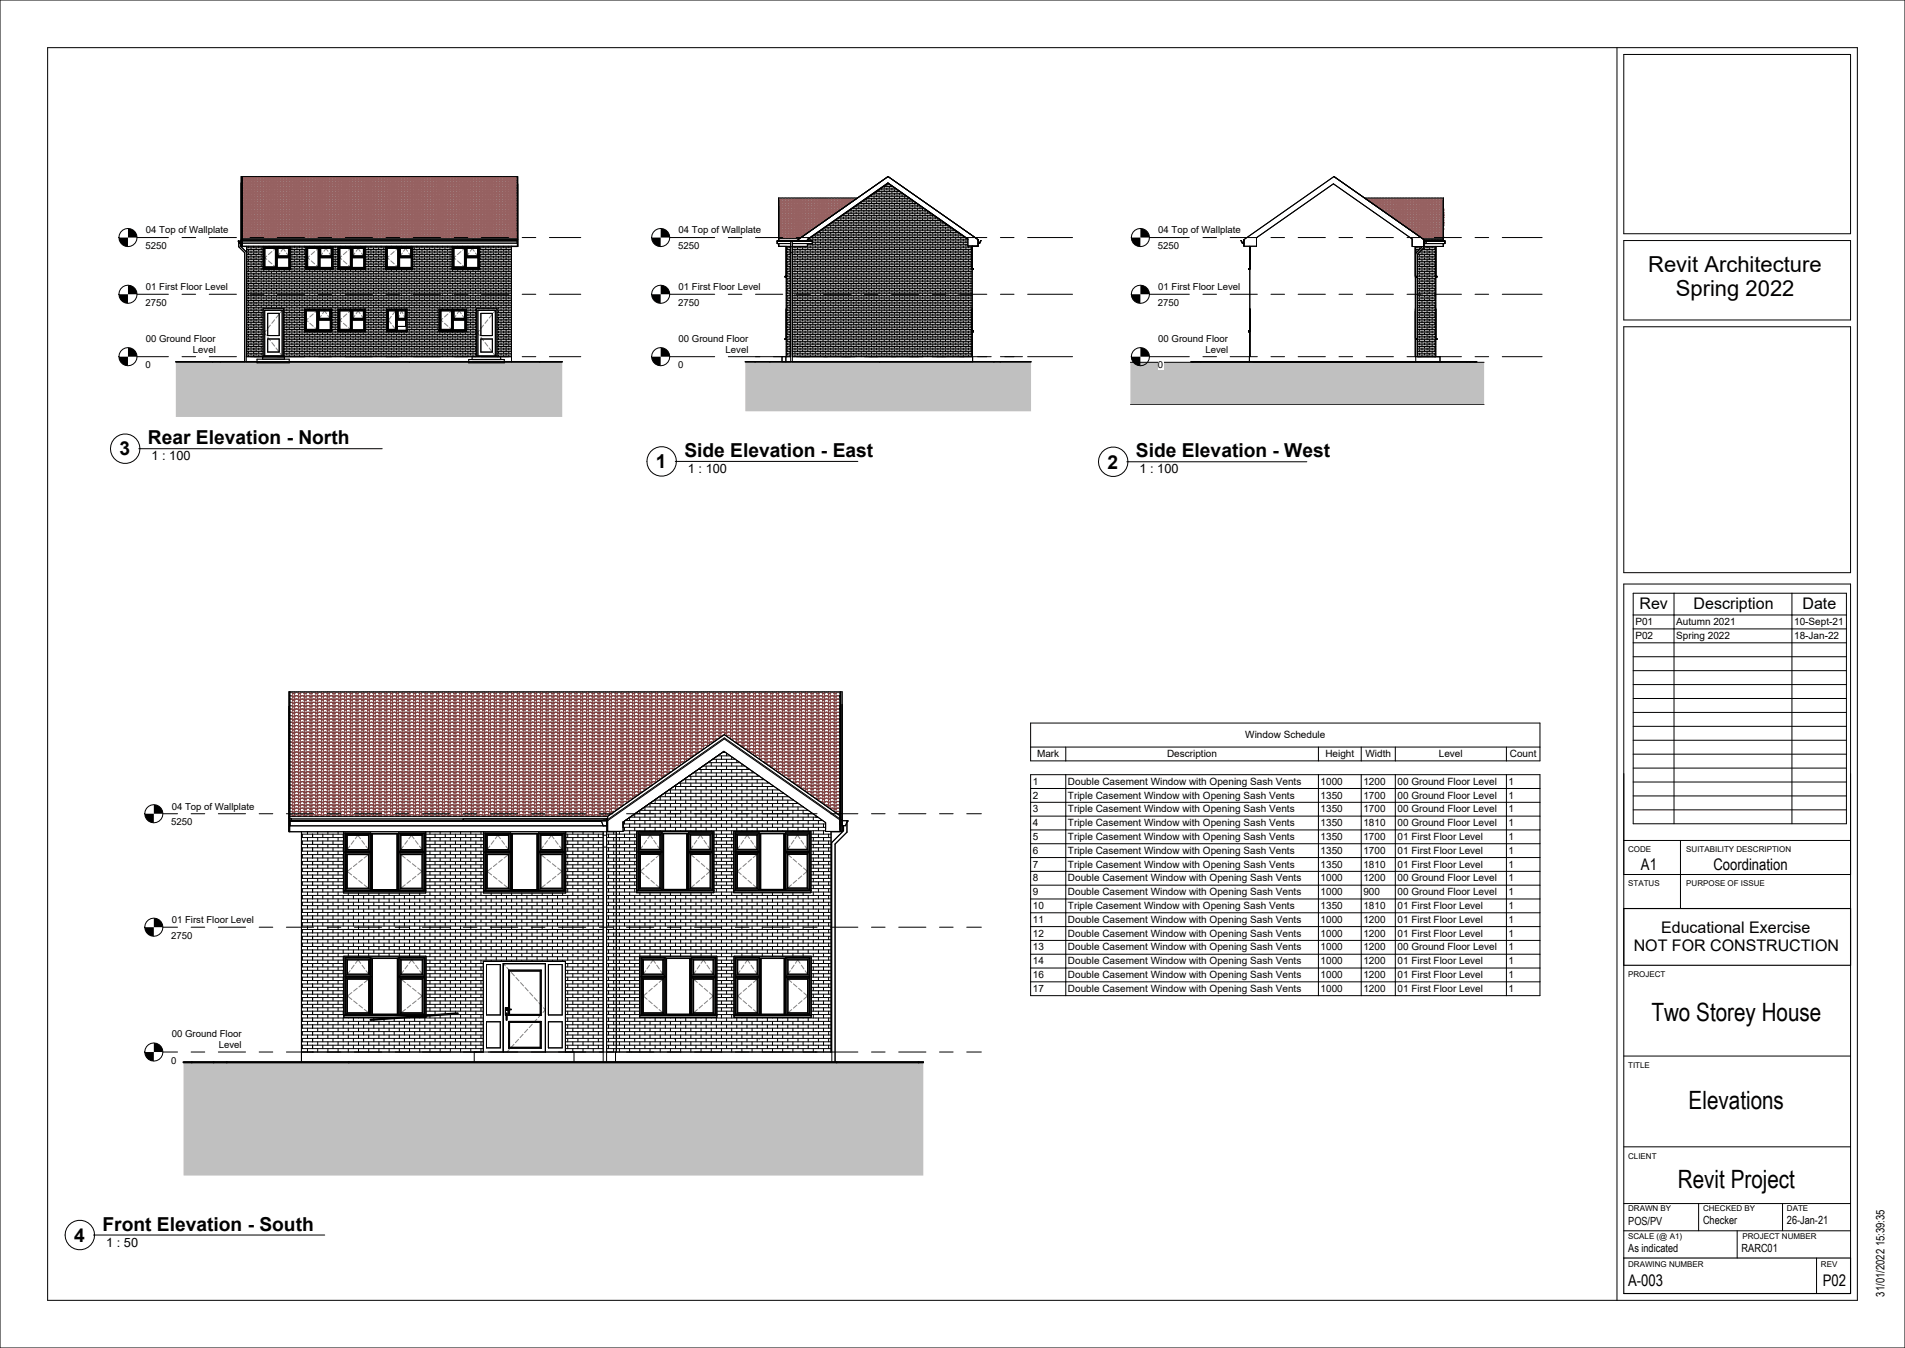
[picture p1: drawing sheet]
<svg xmlns="http://www.w3.org/2000/svg" width="840mm" height="594mm" viewBox="0 0 840 594" stroke-linecap="round" stroke-linejoin="round" font-family="sans-serif">
<defs><g id="words">
<g font-size="11.1">
<text x="728.2" y="449.7">Two Storey House</text>
<text x="744.6" y="488.6">Elevations</text>
<text x="739.8" y="523.5">Revit Project</text>
</g>
<g font-size="9.7">
<text x="726.7" y="119.6">Revit Architecture</text>
<text x="739" y="130.6">Spring 2022</text>
</g>
<g font-size="8.5">
<text x="65.2" y="195.8">Rear Elevation - North</text>
<text x="52.7" y="200.7">3</text>
<text x="301.8" y="201.4">Side Elevation - East</text>
<text x="500.9" y="201.6">Side Elevation - West</text>
<text x="289.2" y="206.3">1</text>
<text x="488.3" y="206.5">2</text>
<text x="45.2" y="542.3">Front Elevation - South</text>
<text x="32.7" y="547.2">4</text>
</g>
<g font-size="7.1">
<text x="722.9" y="268.5">Rev</text>
<text x="746.8" y="268.5">Description</text>
<text x="794.8" y="268.5">Date</text>
<text x="723.6" y="383.6">A1</text>
<text x="755.5" y="383.6">Coordination</text>
<text x="732.5" y="411">Educational Exercise</text>
<text x="720.4" y="418.9">NOT FOR CONSTRUCTION</text>
<text x="717.9" y="566.7">A-003</text>
<text x="803.7" y="566.7">P02</text>
</g>
<g font-size="5.6">
<text x="66.8" y="202.8">1 : 100</text>
<text x="303.3" y="208.4">1 : 100</text>
<text x="502.4" y="208.6">1 : 100</text>
<text x="46.8" y="549.3">1 : 50</text>
</g>
<text font-size="5.1" x="830.9" y="571.4" transform="rotate(-90 830.9 571.4)">31/01/2022 15:39:35</text>
<g font-size="4.9">
<text x="717.9" y="539.6">POS/PV</text>
<text x="750.9" y="539.4">Checker</text>
<text x="787.9" y="539.4">26-Jan-21</text>
<text x="717.9" y="551.5">As indicated</text>
<text x="767.9" y="551.5">RARC01</text>
</g>
<g font-size="4.4">
<text x="721.1" y="275.4">P01</text>
<text x="739.1" y="275.4">Autumn 2021</text>
<text x="791.1" y="275.4">10-Sept-21</text>
<text x="721.1" y="281.6">P02</text>
<text x="739.1" y="281.6">Spring 2022</text>
<text x="791.1" y="281.6">18-Jan-22</text>
<text x="549.1" y="325.3">Window Schedule</text>
<text x="457.3" y="333.6">Mark</text>
<text x="514.6" y="333.6">Description</text>
<text x="584.4" y="333.6">Height</text>
<text x="602.1" y="333.6">Width</text>
<text x="634.4" y="333.6">Level</text>
<text x="665.7" y="333.6">Count</text>
<text x="455.4" y="345.8">1</text>
<text x="470.9" y="345.8">Double Casement Window with Opening Sash Vents</text>
<text x="582.3" y="345.8">1000</text>
<text x="601.2" y="345.8">1200</text>
<text x="616.2" y="345.8">00 Ground Floor Level</text>
<text x="665.2" y="345.8">1</text>
<text x="455.4" y="351.9">2</text>
<text x="470.9" y="351.9">Triple Casement Window with Opening Sash Vents</text>
<text x="582.3" y="351.9">1350</text>
<text x="601.2" y="351.9">1700</text>
<text x="616.2" y="351.9">00 Ground Floor Level</text>
<text x="665.2" y="351.9">1</text>
<text x="455.4" y="358">3</text>
<text x="470.9" y="358">Triple Casement Window with Opening Sash Vents</text>
<text x="582.3" y="358">1350</text>
<text x="601.2" y="358">1700</text>
<text x="616.2" y="358">00 Ground Floor Level</text>
<text x="665.2" y="358">1</text>
<text x="455.4" y="364.1">4</text>
<text x="470.9" y="364.1">Triple Casement Window with Opening Sash Vents</text>
<text x="582.3" y="364.1">1350</text>
<text x="601.2" y="364.1">1810</text>
<text x="616.2" y="364.1">00 Ground Floor Level</text>
<text x="665.2" y="364.1">1</text>
<text x="455.4" y="370.1">5</text>
<text x="470.9" y="370.1">Triple Casement Window with Opening Sash Vents</text>
<text x="582.3" y="370.1">1350</text>
<text x="601.2" y="370.1">1700</text>
<text x="616.2" y="370.1">01 First Floor Level</text>
<text x="665.2" y="370.1">1</text>
<text x="455.4" y="376.2">6</text>
<text x="470.9" y="376.2">Triple Casement Window with Opening Sash Vents</text>
<text x="582.3" y="376.2">1350</text>
<text x="601.2" y="376.2">1700</text>
<text x="616.2" y="376.2">01 First Floor Level</text>
<text x="665.2" y="376.2">1</text>
<text x="455.4" y="382.3">7</text>
<text x="470.9" y="382.3">Triple Casement Window with Opening Sash Vents</text>
<text x="582.3" y="382.3">1350</text>
<text x="601.2" y="382.3">1810</text>
<text x="616.2" y="382.3">01 First Floor Level</text>
<text x="665.2" y="382.3">1</text>
<text x="455.4" y="388.4">8</text>
<text x="470.9" y="388.4">Double Casement Window with Opening Sash Vents</text>
<text x="582.3" y="388.4">1000</text>
<text x="601.2" y="388.4">1200</text>
<text x="616.2" y="388.4">00 Ground Floor Level</text>
<text x="665.2" y="388.4">1</text>
<text x="455.4" y="394.5">9</text>
<text x="470.9" y="394.5">Double Casement Window with Opening Sash Vents</text>
<text x="582.3" y="394.5">1000</text>
<text x="601.2" y="394.5">900</text>
<text x="616.2" y="394.5">00 Ground Floor Level</text>
<text x="665.2" y="394.5">1</text>
<text x="455.4" y="400.6">10</text>
<text x="470.9" y="400.6">Triple Casement Window with Opening Sash Vents</text>
<text x="582.3" y="400.6">1350</text>
<text x="601.2" y="400.6">1810</text>
<text x="616.2" y="400.6">01 First Floor Level</text>
<text x="665.2" y="400.6">1</text>
<text x="455.4" y="406.7">11</text>
<text x="470.9" y="406.7">Double Casement Window with Opening Sash Vents</text>
<text x="582.3" y="406.7">1000</text>
<text x="601.2" y="406.7">1200</text>
<text x="616.2" y="406.7">01 First Floor Level</text>
<text x="665.2" y="406.7">1</text>
<text x="455.4" y="412.7">12</text>
<text x="470.9" y="412.7">Double Casement Window with Opening Sash Vents</text>
<text x="582.3" y="412.7">1000</text>
<text x="601.2" y="412.7">1200</text>
<text x="616.2" y="412.7">01 First Floor Level</text>
<text x="665.2" y="412.7">1</text>
<text x="455.4" y="418.8">13</text>
<text x="470.9" y="418.8">Double Casement Window with Opening Sash Vents</text>
<text x="582.3" y="418.8">1000</text>
<text x="601.2" y="418.8">1200</text>
<text x="616.2" y="418.8">00 Ground Floor Level</text>
<text x="665.2" y="418.8">1</text>
<text x="455.4" y="424.9">14</text>
<text x="470.9" y="424.9">Double Casement Window with Opening Sash Vents</text>
<text x="582.3" y="424.9">1000</text>
<text x="601.2" y="424.9">1200</text>
<text x="616.2" y="424.9">01 First Floor Level</text>
<text x="665.2" y="424.9">1</text>
<text x="455.4" y="431">16</text>
<text x="470.9" y="431">Double Casement Window with Opening Sash Vents</text>
<text x="582.3" y="431">1000</text>
<text x="601.2" y="431">1200</text>
<text x="616.2" y="431">01 First Floor Level</text>
<text x="665.2" y="431">1</text>
<text x="455.4" y="437.1">17</text>
<text x="470.9" y="437.1">Double Casement Window with Opening Sash Vents</text>
<text x="582.3" y="437.1">1000</text>
<text x="601.2" y="437.1">1200</text>
<text x="616.2" y="437.1">01 First Floor Level</text>
<text x="665.2" y="437.1">1</text>
</g>
<g font-size="4.2">
<text x="64.3" y="102.8">04 Top of Wallplate</text>
<text x="299.2" y="102.8">04 Top of Wallplate</text>
<text x="510.7" y="102.8">04 Top of Wallplate</text>
<text x="64.1" y="109.7">5250</text>
<text x="299" y="109.7">5250</text>
<text x="510.5" y="109.7">5250</text>
<text x="64.3" y="127.8">01 First Floor Level</text>
<text x="299.2" y="127.8">01 First Floor Level</text>
<text x="510.7" y="127.8">01 First Floor Level</text>
<text x="64.1" y="134.7">2750</text>
<text x="299" y="134.7">2750</text>
<text x="510.5" y="134.7">2750</text>
<text x="64.3" y="150.6">00 Ground Floor</text>
<text x="85.1" y="155.3">Level</text>
<text x="299.2" y="150.6">00 Ground Floor</text>
<text x="320" y="155.3">Level</text>
<text x="510.7" y="150.6">00 Ground Floor</text>
<text x="531.5" y="155.3">Level</text>
<text x="64.1" y="162.2">0</text>
<text x="299" y="162.2">0</text>
<text x="510.5" y="162.2">0</text>
<text x="75.7" y="356.7">04 Top of Wallplate</text>
<text x="75.5" y="363.6">5250</text>
<text x="75.7" y="406.7">01 First Floor Level</text>
<text x="75.5" y="413.6">2750</text>
<text x="75.7" y="457">00 Ground Floor</text>
<text x="96.5" y="461.7">Level</text>
<text x="75.5" y="468.6">0</text>
</g>
<g font-size="3.5">
<text x="717.9" y="375.6">CODE</text>
<text x="743.5" y="375.6">SUITABILITY DESCRIPTION</text>
<text x="717.9" y="390.6">STATUS</text>
<text x="743.5" y="390.6">PURPOSE OF ISSUE</text>
<text x="717.9" y="430.6">PROJECT</text>
<text x="717.9" y="470.5">TITLE</text>
<text x="717.9" y="510.5">CLIENT</text>
<text x="717.9" y="533.8">DRAWN BY</text>
<text x="750.9" y="533.8">CHECKED BY</text>
<text x="787.9" y="533.8">DATE</text>
<text x="717.9" y="546.1">SCALE (@ A1)</text>
<text x="768.3" y="546.1">PROJECT NUMBER</text>
<text x="717.9" y="558.2">DRAWING NUMBER</text>
<text x="802.9" y="558.2">REV</text>
</g>
</g></defs>
<path d="M328.6 159.4h126v21.8h-126z" fill-rule="evenodd" fill="#c0c0c0"/>
<g fill="#fff">
<path d="M346.7 108.6v48.6h1.9v-48.6zM349.4 108.6v48.6h79.3v-48.8h-1.9v-3l-35.2-24.6-35.6 24.9v.4h2.2v1.2h-2.2v1.3z" fill-rule="evenodd"/>
<path d="M343.3 87.2h34.8l-25.6 17.9h-9.2z" fill-rule="evenodd"/>
</g>
<g fill="none" stroke="#000" stroke-width=".44">
<path d="M364.9 99.4h53.3M365.1 99.3v.1M366 98.7h51.1M366.3 98.5v.2M366.3 99.4v.8M367.1 97.9h49M367.4 97.7v.2M367.4 98.7v.7M368.2 97.2h46.8M368.5 96.9v.3M368.5 97.9v.8M368.5 99.4v.8"/>
<path d="M369.2 96.4h44.7M369.6 96.1v.3M369.6 97.2v.7M369.6 98.7v.7M370.3 95.7h42.5M370.8 95.3v.4M370.8 96.4v.8M370.8 97.9v.8M370.8 99.4v.8M371.4 94.9h40.4M371.9 94.6v.3M371.9 95.7v.7"/>
<path d="M371.9 97.2v.7M371.9 98.7v.7M372.4 94.2h38.3M373 93.8v.4M373 94.9v.8M373 96.4v.8M373 97.9v.8M373 99.4v.8M373.5 93.4h36.1M374.1 93v.4M374.1 94.2v.7M374.1 95.7v.7"/>
<path d="M374.1 97.2v.7M374.1 98.7v.7M374.6 92.7h34M375.3 92.2v.5M375.3 93.4v.8M375.3 94.9v.8M375.3 96.4v.8M375.3 97.9v.8M375.3 99.4v.8M375.7 91.9h31.8M376.4 91.4v.5M376.4 92.7v.7"/>
<path d="M376.4 94.2v.7M376.4 95.7v.7M376.4 97.2v.7M376.4 98.7v.7M376.7 91.2h29.7M377.5 90.6v.6M377.5 91.9v.8M377.5 93.4v.8M377.5 94.9v.8M377.5 96.4v.8M377.5 97.9v.8M377.5 99.4v.8"/>
<path d="M377.8 90.4h27.5M378.1 87.2h-34.8v18.9M378.6 89.8v.6M378.6 91.2v.7M378.6 92.7v.7M378.6 94.2v.7M378.6 95.7v.7M378.6 97.2v.7M378.6 98.7v.7M378.9 89.7h25.4M379.8 89v.7M379.8 90.4v.8"/>
<path d="M379.8 91.9v.8M379.8 93.4v.8M379.8 94.9v.8M379.8 96.4v.8M379.8 97.9v.8M379.8 99.4v.8M379.9 88.9h23.3M380.9 88.3v.6M380.9 89.7v.7M380.9 91.2v.7M380.9 92.7v.7M380.9 94.2v.7"/>
<path d="M380.9 95.7v.7M380.9 97.2v.7M380.9 98.7v.7M381 88.2h21.1M382 88.9v.8M382 90.4v.8M382 91.9v.8M382 93.4v.8M382 94.9v.8M382 96.4v.8M382 97.9v.8M382 99.4v.8"/>
<path d="M383.1 88.2v.7M383.1 89.7v.7M383.1 91.2v.7M383.1 92.7v.7M383.1 94.2v.7M383.1 95.7v.7M383.1 97.2v.7M383.1 98.7v.7M384.3 87.4v.8M384.3 88.9v.8M384.3 90.4v.8M384.3 91.9v.8"/>
<path d="M384.3 93.4v.8M384.3 94.9v.8M384.3 96.4v.8M384.3 97.9v.8M384.3 99.4v.8M385.3 85.2h12.5M385.4 85.2v.7M385.4 86.7v.7M385.4 88.2v.7M385.4 89.7v.7M385.4 91.2v.7M385.4 92.7v.7"/>
<path d="M385.4 94.2v.7M385.4 95.7v.7M385.4 97.2v.7M385.4 98.7v.7M386.4 84.4h10.4M386.5 84.4v.8M386.5 85.9v.8M386.5 87.4v.8M386.5 88.9v.8M386.5 90.4v.8M386.5 91.9v.8M386.5 93.4v.8"/>
<path d="M386.5 94.9v.8M386.5 96.4v.8M386.5 97.9v.8M386.5 99.4v.8M387.4 83.7h8.3M387.6 83.7v.7M387.6 85.2v.7M387.6 86.7v.7M387.6 88.2v.7M387.6 89.7v.7M387.6 91.2v.7M387.6 92.7v.7"/>
<path d="M387.6 94.2v.7M387.6 95.7v.7M387.6 97.2v.7M387.6 98.7v.7M388.5 82.9h6.1M388.8 82.9v.8M388.8 84.4v.8M388.8 85.9v.8M388.8 87.4v.8M388.8 88.9v.8M388.8 90.4v.8M388.8 91.9v.8"/>
<path d="M388.8 93.4v.8M388.8 94.9v.8M388.8 96.4v.8M388.8 97.9v.8M388.8 99.4v.8M389.6 82.2h4M389.9 82.2v.7M389.9 83.7v.7M389.9 85.2v.7M389.9 86.7v.7M389.9 88.2v.7M389.9 89.7v.7"/>
<path d="M389.9 91.2v.7M389.9 92.7v.7M389.9 94.2v.7M389.9 95.7v.7M389.9 97.2v.7M389.9 98.7v.7M390.7 81.4h1.8M391 81.4v.8M391 82.9v.8M391 84.4v.8M391 85.9v.8M391 87.4v.8"/>
<path d="M391 88.9v.8M391 90.4v.8M391 91.9v.8M391 93.4v.8M391 94.9v.8M391 96.4v.8M391 97.9v.8M391 99.4v.8M392.1 81.2v.2M392.1 82.2v.7M392.1 83.7v.7M392.1 85.2v.7"/>
<path d="M392.1 86.7v.7M392.1 88.2v.7M392.1 89.7v.7M392.1 91.2v.7M392.1 92.7v.7M392.1 94.2v.7M392.1 95.7v.7M392.1 97.2v.7M392.1 98.7v.7M393.3 82v.2M393.3 82.9v.8M393.3 84.4v.8"/>
<path d="M393.3 85.9v.8M393.3 87.4v.8M393.3 88.9v.8M393.3 90.4v.8M393.3 91.9v.8M393.3 93.4v.8M393.3 94.9v.8M393.3 96.4v.8M393.3 97.9v.8M393.3 99.4v.8M394.4 82.8v.1M394.4 83.7v.7"/>
<path d="M394.4 85.2v.7M394.4 86.7v.7M394.4 88.2v.7M394.4 89.7v.7M394.4 91.2v.7M394.4 92.7v.7M394.4 94.2v.7M394.4 95.7v.7M394.4 97.2v.7M394.4 98.7v.7M395.5 83.5v.2M395.5 84.4v.8"/>
<path d="M395.5 85.9v.8M395.5 87.4v.8M395.5 88.9v.8M395.5 90.4v.8M395.5 91.9v.8M395.5 93.4v.8M395.5 94.9v.8M395.5 96.4v.8M395.5 97.9v.8M395.5 99.4v.8M396.6 84.3v.1M396.6 85.2v.7"/>
<path d="M396.6 86.7v.7M396.6 88.2v.7M396.6 89.7v.7M396.6 91.2v.7M396.6 92.7v.7M396.6 94.2v.7M396.6 95.7v.7M396.6 97.2v.7M396.6 98.7v.7M397.8 85.1v.1M397.8 85.9v.8M397.8 87.4v.8"/>
<path d="M397.8 88.9v.8M397.8 90.4v.8M397.8 91.9v.8M397.8 93.4v.8M397.8 94.9v.8M397.8 96.4v.8M397.8 97.9v.8M397.8 99.4v.8M398.9 85.9h.1M398.9 86.7v.7M398.9 88.2v.7M398.9 89.7v.7"/>
<path d="M398.9 91.2v.7M398.9 92.7v.7M398.9 94.2v.7M398.9 95.7v.7M398.9 97.2v.7M398.9 98.7v.7M398.9 85.9h-14.7l.1 .8M400 86.7h-16.8l-.1 .7M400 87.4v.8M400 88.9v.8M400 90.4v.8M400 91.9v.8"/>
<path d="M400 93.4v.8M400 94.9v.8M400 96.4v.8M400 97.9v.8M400 99.4v.8M401.1 87.4h-19l-.1 .8M401.1 88.2v.7M401.1 89.7v.7M401.1 91.2v.7M401.1 92.7v.7M401.1 94.2v.7M401.1 95.7v.7"/>
<path d="M401.1 97.2v.7M401.1 98.7v.7M402.3 88.9v.8M402.3 90.4v.8M402.3 91.9v.8M402.3 93.4v.8M402.3 94.9v.8M402.3 96.4v.8M402.3 97.9v.8M402.3 99.4v.8M403.4 89.7v.7M403.4 91.2v.7"/>
<path d="M403.4 92.7v.7M403.4 94.2v.7M403.4 95.7v.7M403.4 97.2v.7M403.4 98.7v.7M404.5 90.4v.8M404.5 91.9v.8M404.5 93.4v.8M404.5 94.9v.8M404.5 96.4v.8M404.5 97.9v.8M404.5 99.4v.8"/>
<path d="M405.6 91.2v.7M405.6 92.7v.7M405.6 94.2v.7M405.6 95.7v.7M405.6 97.2v.7M405.6 98.7v.7M406.8 91.9v.8M406.8 93.4v.8M406.8 94.9v.8M406.8 96.4v.8M406.8 97.9v.8M406.8 99.4v.8"/>
<path d="M407.9 92.7v.7M407.9 94.2v.7M407.9 95.7v.7M407.9 97.2v.7M407.9 98.7v.7M409 93.4v.8M409 94.9v.8M409 96.4v.8M409 97.9v.8M409 99.4v.8M410.1 94.2v.7M410.1 95.7v.7"/>
<path d="M410.1 97.2v.7M410.1 98.7v.7M411.3 94.9v.8M411.3 96.4v.8M411.3 97.9v.8M411.3 99.4v.8M412.4 95.7v.7M412.4 97.2v.7M412.4 98.7v.7M413.5 96.4v.8M413.5 97.9v.8M413.5 99.4v.8"/>
<path d="M414.6 97.2v.7M414.6 98.7v.7M415.8 97.9v.8M415.8 99.4v.8M416.9 98.7v.7M418 99.4v.8M342.7 106.3h15.5M343.3 107.3v1.3h5.3M343.3 105.8l.2 .2M343.3 105.1h9.2M346.7 109.2h1.9M346.7 109.9h1.9"/>
<path d="M346.7 110.7h1.9M346.7 111.4h1.9M346.7 112.2h1.9M346.7 112.9h1.9M346.7 113.7h1.9M346.7 114.4h1.9M346.7 115.2h1.9M346.7 115.9h1.9M346.7 116.7h1.9M346.7 117.4h1.9M346.7 118.2h1.9M346.7 118.9h1.9"/>
<path d="M346.7 119.7h1.9M346.7 108.6v48.6M347.1 109.2v.7M347.1 110.7v.7M347.1 112.2v.7M347.1 113.7v.7M347.1 115.2v.7M347.1 116.7v.7M347.1 118.2v.7M347.1 119.7v.7M348.3 108.6v.6M348.3 109.9v.8"/>
<path d="M348.3 111.4v.8M348.3 112.9v.8M348.3 114.4v.8M348.3 115.9v.8M348.3 117.4v.8M348.3 118.9v.8M348.6 107.3h-5.9v-1.2h15.5v1.2h-8.8M348.6 111.3h.8M348.6 108.7h.8M349.4 109.2h79.3M349.4 109.9h79.3M349.4 110.7h79.3"/>
<path d="M349.4 111.4h79.3M349.4 112.2h79.3M349.4 112.9h79.3M349.4 113.7h79.3M349.4 114.4h79.3M349.4 115.2h79.3M349.4 115.9h79.3M349.4 116.7h79.3M349.4 117.4h79.3M349.4 118.2h79.3M349.4 118.9h79.3M349.4 119.7h79.3"/>
<path d="M349.4 109.2v.7M349.4 110.7v.7M349.4 112.2v.7M349.4 113.7v.7M349.4 115.2v.7M349.4 116.7v.7M349.4 118.2v.7M349.4 119.7v.7M350.5 108.6v.6M350.5 109.9v.8M350.5 111.4v.8M350.5 112.9v.8"/>
<path d="M350.5 114.4v.8M350.5 115.9v.8M350.5 117.4v.8M350.5 118.9v.8M351.6 109.2v.7M351.6 110.7v.7M351.6 112.2v.7M351.6 113.7v.7M351.6 115.2v.7M351.6 116.7v.7M351.6 118.2v.7M351.6 119.7v.7"/>
<path d="M352.1 108.6h.2M352.8 108.6v.6M352.8 109.9v.8M352.8 111.4v.8M352.8 112.9v.8M352.8 114.4v.8M352.8 115.9v.8M352.8 117.4v.8M352.8 118.9v.8M353.9 109.2v.7M353.9 110.7v.7M353.9 112.2v.7"/>
<path d="M353.9 113.7v.7M353.9 115.2v.7M353.9 116.7v.7M353.9 118.2v.7M353.9 119.7v.7M355 108.6v.6M355 109.9v.8M355 111.4v.8M355 112.9v.8M355 114.4v.8M355 115.9v.8M355 117.4v.8"/>
<path d="M355 118.9v.8M356 107.7h70.8M356 107.3v1.3h-6.6M356 106.1v-.6l35.5-24.9 35.3 24.7v3.1M356.1 107.7v.7M356.1 109.2v.7M356.1 110.7v.7M356.1 112.2v.7M356.1 113.7v.7M356.1 115.2v.7M356.1 116.7v.7M356.1 118.2v.7"/>
<path d="M356.1 119.7v.7M356.4 105.4h70.4l-35.2-24.6-35.6 24.9M357.3 105.4v.7M357.3 107.3v.4M357.3 108.4v.8M357.3 109.9v.8M357.3 111.4v.8M357.3 112.9v.8M357.3 114.4v.8M357.3 115.9v.8M357.3 117.4v.8M357.3 118.9v.8"/>
<path d="M357.5 104.7h68.2M358.2 106.9h68.6M358.4 104.7v.7M358.4 106.2v.7M358.4 107.7v.7M358.4 109.2v.7M358.4 110.7v.7M358.4 112.2v.7M358.4 113.7v.7M358.4 115.2v.7M358.4 116.7v.7M358.4 118.2v.7"/>
<path d="M358.4 119.7v.7M358.5 103.9h66.1M359.5 103.9v.8M359.5 105.4v.8M359.5 106.9v.8M359.5 108.4v.8M359.5 109.9v.8M359.5 111.4v.8M359.5 112.9v.8M359.5 114.4v.8M359.5 115.9v.8M359.5 117.4v.8"/>
<path d="M359.5 118.9v.8M359.6 103.2h64M360.6 103.2v.7M360.6 104.7v.7M360.6 106.2v.7M360.6 107.7v.7M360.6 109.2v.7M360.6 110.7v.7M360.6 112.2v.7M360.6 113.7v.7M360.6 115.2v.7M360.6 116.7v.7"/>
<path d="M360.6 118.2v.7M360.6 119.7v.7M360.7 102.4h61.8v.8M361.7 101.7h59.7v.7M361.8 101.6v.1M361.8 102.4v.8M361.8 103.9v.8M361.8 105.4v.8M361.8 106.9v.8M361.8 108.4v.8M361.8 109.9v.8M361.8 111.4v.8"/>
<path d="M361.8 112.9v.8M361.8 114.4v.8M361.8 115.9v.8M361.8 117.4v.8M361.8 118.9v.8M362.8 100.9h57.5v.8M362.9 100.9h.1M362.9 101.7v.7M362.9 103.2v.7M362.9 104.7v.7M362.9 106.2v.7M362.9 107.7v.7"/>
<path d="M362.9 109.2v.7M362.9 110.7v.7M362.9 112.2v.7M362.9 113.7v.7M362.9 115.2v.7M362.9 116.7v.7M362.9 118.2v.7M362.9 119.7v.7M363.9 100.2h55.4M364 100.1v.1M364 100.9v.8M364 102.4v.8"/>
<path d="M364 103.9v.8M364 105.4v.8M364 106.9v.8M364 108.4v.8M364 109.9v.8M364 111.4v.8M364 112.9v.8M364 114.4v.8M364 115.9v.8M364 117.4v.8M364 118.9v.8M365.1 100.2v.7"/>
<path d="M365.1 101.7v.7M365.1 103.2v.7M365.1 104.7v.7M365.1 106.2v.7M365.1 107.7v.7M365.1 109.2v.7M365.1 110.7v.7M365.1 112.2v.7M365.1 113.7v.7M365.1 115.2v.7M365.1 116.7v.7M365.1 118.2v.7"/>
<path d="M365.1 119.7v.7M366.3 100.9v.8M366.3 102.4v.8M366.3 103.9v.8M366.3 105.4v.8M366.3 106.9v.8M366.3 108.4v.8M366.3 109.9v.8M366.3 111.4v.8M366.3 112.9v.8M366.3 114.4v.8M366.3 115.9v.8"/>
<path d="M366.3 117.4v.8M366.3 118.9v.8M367.4 100.2v.7M367.4 101.7v.7M367.4 103.2v.7M367.4 104.7v.7M367.4 106.2v.7M367.4 107.7v.7M367.4 109.2v.7M367.4 110.7v.7M367.4 112.2v.7M367.4 113.7v.7"/>
<path d="M367.4 115.2v.7M367.4 116.7v.7M367.4 118.2v.7M367.4 119.7v.7M368.5 100.9v.8M368.5 102.4v.8M368.5 103.9v.8M368.5 105.4v.8M368.5 106.9v.8M368.5 108.4v.8M368.5 109.9v.8M368.5 111.4v.8"/>
<path d="M368.5 112.9v.8M368.5 114.4v.8M368.5 115.9v.8M368.5 117.4v.8M368.5 118.9v.8M369.6 100.2v.7M369.6 101.7v.7M369.6 103.2v.7M369.6 104.7v.7M369.6 106.2v.7M369.6 107.7v.7M369.6 109.2v.7"/>
<path d="M369.6 110.7v.7M369.6 112.2v.7M369.6 113.7v.7M369.6 115.2v.7M369.6 116.7v.7M369.6 118.2v.7M369.6 119.7v.7M370.8 100.9v.8M370.8 102.4v.8M370.8 103.9v.8M370.8 105.4v.8M370.8 106.9v.8"/>
<path d="M370.8 108.4v.8M370.8 109.9v.8M370.8 111.4v.8M370.8 112.9v.8M370.8 114.4v.8M370.8 115.9v.8M370.8 117.4v.8M370.8 118.9v.8M371.9 100.2v.7M371.9 101.7v.7M371.9 103.2v.7M371.9 104.7v.7"/>
<path d="M371.9 106.2v.7M371.9 107.7v.7M371.9 109.2v.7M371.9 110.7v.7M371.9 112.2v.7M371.9 113.7v.7M371.9 115.2v.7M371.9 116.7v.7M371.9 118.2v.7M371.9 119.7v.7M373 100.9v.8M373 102.4v.8"/>
<path d="M373 103.9v.8M373 105.4v.8M373 106.9v.8M373 108.4v.8M373 109.9v.8M373 111.4v.8M373 112.9v.8M373 114.4v.8M373 115.9v.8M373 117.4v.8M373 118.9v.8M374.1 100.2v.7"/>
<path d="M374.1 101.7v.7M374.1 103.2v.7M374.1 104.7v.7M374.1 106.2v.7M374.1 107.7v.7M374.1 109.2v.7M374.1 110.7v.7M374.1 112.2v.7M374.1 113.7v.7M374.1 115.2v.7M374.1 116.7v.7M374.1 118.2v.7"/>
<path d="M374.1 119.7v.7M375.3 100.9v.8M375.3 102.4v.8M375.3 103.9v.8M375.3 105.4v.8M375.3 106.9v.8M375.3 108.4v.8M375.3 109.9v.8M375.3 111.4v.8M375.3 112.9v.8M375.3 114.4v.8M375.3 115.9v.8"/>
<path d="M375.3 117.4v.8M375.3 118.9v.8M376.4 100.2v.7M376.4 101.7v.7M376.4 103.2v.7M376.4 104.7v.7M376.4 106.2v.7M376.4 107.7v.7M376.4 109.2v.7M376.4 110.7v.7M376.4 112.2v.7M376.4 113.7v.7"/>
<path d="M376.4 115.2v.7M376.4 116.7v.7M376.4 118.2v.7M376.4 119.7v.7M377.5 100.9v.8M377.5 102.4v.8M377.5 103.9v.8M377.5 105.4v.8M377.5 106.9v.8M377.5 108.4v.8M377.5 109.9v.8M377.5 111.4v.8"/>
<path d="M377.5 112.9v.8M377.5 114.4v.8M377.5 115.9v.8M377.5 117.4v.8M377.5 118.9v.8M378.6 100.2v.7M378.6 101.7v.7M378.6 103.2v.7M378.6 104.7v.7M378.6 106.2v.7M378.6 107.7v.7M378.6 109.2v.7"/>
<path d="M378.6 110.7v.7M378.6 112.2v.7M378.6 113.7v.7M378.6 115.2v.7M378.6 116.7v.7M378.6 118.2v.7M378.6 119.7v.7M379.8 100.9v.8M379.8 102.4v.8M379.8 103.9v.8M379.8 105.4v.8M379.8 106.9v.8"/>
<path d="M379.8 108.4v.8M379.8 109.9v.8M379.8 111.4v.8M379.8 112.9v.8M379.8 114.4v.8M379.8 115.9v.8M379.8 117.4v.8M379.8 118.9v.8M380.9 100.2v.7M380.9 101.7v.7M380.9 103.2v.7M380.9 104.7v.7"/>
<path d="M380.9 106.2v.7M380.9 107.7v.7M380.9 109.2v.7M380.9 110.7v.7M380.9 112.2v.7M380.9 113.7v.7M380.9 115.2v.7M380.9 116.7v.7M380.9 118.2v.7M380.9 119.7v.7M382 100.9v.8M382 102.4v.8"/>
<path d="M382 103.9v.8M382 105.4v.8M382 106.9v.8M382 108.4v.8M382 109.9v.8M382 111.4v.8M382 112.9v.8M382 114.4v.8M382 115.9v.8M382 117.4v.8M382 118.9v.8M383.1 100.2v.7"/>
<path d="M383.1 101.7v.7M383.1 103.2v.7M383.1 104.7v.7M383.1 106.2v.7M383.1 107.7v.7M383.1 109.2v.7M383.1 110.7v.7M383.1 112.2v.7M383.1 113.7v.7M383.1 115.2v.7M383.1 116.7v.7M383.1 118.2v.7"/>
<path d="M383.1 119.7v.7M384.3 100.9v.8M384.3 102.4v.8M384.3 103.9v.8M384.3 105.4v.8M384.3 106.9v.8M384.3 108.4v.8M384.3 109.9v.8M384.3 111.4v.8M384.3 112.9v.8M384.3 114.4v.8M384.3 115.9v.8"/>
<path d="M384.3 117.4v.8M384.3 118.9v.8M385.4 100.2v.7M385.4 101.7v.7M385.4 103.2v.7M385.4 104.7v.7M385.4 106.2v.7M385.4 107.7v.7M385.4 109.2v.7M385.4 110.7v.7M385.4 112.2v.7M385.4 113.7v.7"/>
<path d="M385.4 115.2v.7M385.4 116.7v.7M385.4 118.2v.7M385.4 119.7v.7M386.5 100.9v.8M386.5 102.4v.8M386.5 103.9v.8M386.5 105.4v.8M386.5 106.9v.8M386.5 108.4v.8M386.5 109.9v.8M386.5 111.4v.8"/>
<path d="M386.5 112.9v.8M386.5 114.4v.8M386.5 115.9v.8M386.5 117.4v.8M386.5 118.9v.8M387.6 100.2v.7M387.6 101.7v.7M387.6 103.2v.7M387.6 104.7v.7M387.6 106.2v.7M387.6 107.7v.7M387.6 109.2v.7"/>
<path d="M387.6 110.7v.7M387.6 112.2v.7M387.6 113.7v.7M387.6 115.2v.7M387.6 116.7v.7M387.6 118.2v.7M387.6 119.7v.7M388.8 100.9v.8M388.8 102.4v.8M388.8 103.9v.8M388.8 105.4v.8M388.8 106.9v.8"/>
<path d="M388.8 108.4v.8M388.8 109.9v.8M388.8 111.4v.8M388.8 112.9v.8M388.8 114.4v.8M388.8 115.9v.8M388.8 117.4v.8M388.8 118.9v.8M389.9 100.2v.7M389.9 101.7v.7M389.9 103.2v.7M389.9 104.7v.7"/>
<path d="M389.9 106.2v.7M389.9 107.7v.7M389.9 109.2v.7M389.9 110.7v.7M389.9 112.2v.7M389.9 113.7v.7M389.9 115.2v.7M389.9 116.7v.7M389.9 118.2v.7M389.9 119.7v.7M391 100.9v.8M391 102.4v.8"/>
<path d="M391 103.9v.8M391 105.4v.8M391 106.9v.8M391 108.4v.8M391 109.9v.8M391 111.4v.8M391 112.9v.8M391 114.4v.8M391 115.9v.8M391 117.4v.8M391 118.9v.8M392.1 100.2v.7"/>
<path d="M392.1 101.7v.7M392.1 103.2v.7M392.1 104.7v.7M392.1 106.2v.7M392.1 107.7v.7M392.1 109.2v.7M392.1 110.7v.7M392.1 112.2v.7M392.1 113.7v.7M392.1 115.2v.7M392.1 116.7v.7M392.1 118.2v.7"/>
<path d="M392.1 119.7v.7M393.3 100.9v.8M393.3 102.4v.8M393.3 103.9v.8M393.3 105.4v.8M393.3 106.9v.8M393.3 108.4v.8M393.3 109.9v.8M393.3 111.4v.8M393.3 112.9v.8M393.3 114.4v.8M393.3 115.9v.8"/>
<path d="M393.3 117.4v.8M393.3 118.9v.8M394.4 100.2v.7M394.4 101.7v.7M394.4 103.2v.7M394.4 104.7v.7M394.4 106.2v.7M394.4 107.7v.7M394.4 109.2v.7M394.4 110.7v.7M394.4 112.2v.7M394.4 113.7v.7"/>
<path d="M394.4 115.2v.7M394.4 116.7v.7M394.4 118.2v.7M394.4 119.7v.7M395.5 100.9v.8M395.5 102.4v.8M395.5 103.9v.8M395.5 105.4v.8M395.5 106.9v.8M395.5 108.4v.8M395.5 109.9v.8M395.5 111.4v.8"/>
<path d="M395.5 112.9v.8M395.5 114.4v.8M395.5 115.9v.8M395.5 117.4v.8M395.5 118.9v.8M396.6 100.2v.7M396.6 101.7v.7M396.6 103.2v.7M396.6 104.7v.7M396.6 106.2v.7M396.6 107.7v.7M396.6 109.2v.7"/>
<path d="M396.6 110.7v.7M396.6 112.2v.7M396.6 113.7v.7M396.6 115.2v.7M396.6 116.7v.7M396.6 118.2v.7M396.6 119.7v.7M397.8 100.9v.8M397.8 102.4v.8M397.8 103.9v.8M397.8 105.4v.8M397.8 106.9v.8"/>
<path d="M397.8 108.4v.8M397.8 109.9v.8M397.8 111.4v.8M397.8 112.9v.8M397.8 114.4v.8M397.8 115.9v.8M397.8 117.4v.8M397.8 118.9v.8M398.9 100.2v.7M398.9 101.7v.7M398.9 103.2v.7M398.9 104.7v.7"/>
<path d="M398.9 106.2v.7M398.9 107.7v.7M398.9 109.2v.7M398.9 110.7v.7M398.9 112.2v.7M398.9 113.7v.7M398.9 115.2v.7M398.9 116.7v.7M398.9 118.2v.7M398.9 119.7v.7M400 100.9v.8M400 102.4v.8"/>
<path d="M400 103.9v.8M400 105.4v.8M400 106.9v.8M400 108.4v.8M400 109.9v.8M400 111.4v.8M400 112.9v.8M400 114.4v.8M400 115.9v.8M400 117.4v.8M400 118.9v.8M401.1 100.2v.7"/>
<path d="M401.1 101.7v.7M401.1 103.2v.7M401.1 104.7v.7M401.1 106.2v.7M401.1 107.7v.7M401.1 109.2v.7M401.1 110.7v.7M401.1 112.2v.7M401.1 113.7v.7M401.1 115.2v.7M401.1 116.7v.7M401.1 118.2v.7"/>
<path d="M401.1 119.7v.7M402.3 100.9v.8M402.3 102.4v.8M402.3 103.9v.8M402.3 105.4v.8M402.3 106.9v.8M402.3 108.4v.8M402.3 109.9v.8M402.3 111.4v.8M402.3 112.9v.8M402.3 114.4v.8M402.3 115.9v.8"/>
<path d="M402.3 117.4v.8M402.3 118.9v.8M403.4 100.2v.7M403.4 101.7v.7M403.4 103.2v.7M403.4 104.7v.7M403.4 106.2v.7M403.4 107.7v.7M403.4 109.2v.7M403.4 110.7v.7M403.4 112.2v.7M403.4 113.7v.7"/>
<path d="M403.4 115.2v.7M403.4 116.7v.7M403.4 118.2v.7M403.4 119.7v.7M404.5 100.9v.8M404.5 102.4v.8M404.5 103.9v.8M404.5 105.4v.8M404.5 106.9v.8M404.5 108.4v.8M404.5 109.9v.8M404.5 111.4v.8"/>
<path d="M404.5 112.9v.8M404.5 114.4v.8M404.5 115.9v.8M404.5 117.4v.8M404.5 118.9v.8M405.6 100.2v.7M405.6 101.7v.7M405.6 103.2v.7M405.6 104.7v.7M405.6 106.2v.7M405.6 107.7v.7M405.6 109.2v.7"/>
<path d="M405.6 110.7v.7M405.6 112.2v.7M405.6 113.7v.7M405.6 115.2v.7M405.6 116.7v.7M405.6 118.2v.7M405.6 119.7v.7M406.8 100.9v.8M406.8 102.4v.8M406.8 103.9v.8M406.8 105.4v.8M406.8 106.9v.8"/>
<path d="M406.8 108.4v.8M406.8 109.9v.8M406.8 111.4v.8M406.8 112.9v.8M406.8 114.4v.8M406.8 115.9v.8M406.8 117.4v.8M406.8 118.9v.8M407.9 100.2v.7M407.9 101.7v.7M407.9 103.2v.7M407.9 104.7v.7"/>
<path d="M407.9 106.2v.7M407.9 107.7v.7M407.9 109.2v.7M407.9 110.7v.7M407.9 112.2v.7M407.9 113.7v.7M407.9 115.2v.7M407.9 116.7v.7M407.9 118.2v.7M407.9 119.7v.7M409 100.9v.8M409 102.4v.8"/>
<path d="M409 103.9v.8M409 105.4v.8M409 106.9v.8M409 108.4v.8M409 109.9v.8M409 111.4v.8M409 112.9v.8M409 114.4v.8M409 115.9v.8M409 117.4v.8M409 118.9v.8M410.1 100.2v.7"/>
<path d="M410.1 101.7v.7M410.1 103.2v.7M410.1 104.7v.7M410.1 106.2v.7M410.1 107.7v.7M410.1 109.2v.7M410.1 110.7v.7M410.1 112.2v.7M410.1 113.7v.7M410.1 115.2v.7M410.1 116.7v.7M410.1 118.2v.7"/>
<path d="M410.1 119.7v.7M411.3 100.9v.8M411.3 102.4v.8M411.3 103.9v.8M411.3 105.4v.8M411.3 106.9v.8M411.3 108.4v.8M411.3 109.9v.8M411.3 111.4v.8M411.3 112.9v.8M411.3 114.4v.8M411.3 115.9v.8"/>
<path d="M411.3 117.4v.8M411.3 118.9v.8M412.4 100.2v.7M412.4 101.7v.7M412.4 103.2v.7M412.4 104.7v.7M412.4 106.2v.7M412.4 107.7v.7M412.4 109.2v.7M412.4 110.7v.7M412.4 112.2v.7M412.4 113.7v.7"/>
<path d="M412.4 115.2v.7M412.4 116.7v.7M412.4 118.2v.7M412.4 119.7v.7M413.5 100.9v.8M413.5 102.4v.8M413.5 103.9v.8M413.5 105.4v.8M413.5 106.9v.8M413.5 108.4v.8M413.5 109.9v.8M413.5 111.4v.8"/>
<path d="M413.5 112.9v.8M413.5 114.4v.8M413.5 115.9v.8M413.5 117.4v.8M413.5 118.9v.8M414.6 100.2v.7M414.6 101.7v.7M414.6 103.2v.7M414.6 104.7v.7M414.6 106.2v.7M414.6 107.7v.7M414.6 109.2v.7"/>
<path d="M414.6 110.7v.7M414.6 112.2v.7M414.6 113.7v.7M414.6 115.2v.7M414.6 116.7v.7M414.6 118.2v.7M414.6 119.7v.7M415.8 100.9v.8M415.8 102.4v.8M415.8 103.9v.8M415.8 105.4v.8M415.8 106.9v.8"/>
<path d="M415.8 108.4v.8M415.8 109.9v.8M415.8 111.4v.8M415.8 112.9v.8M415.8 114.4v.8M415.8 115.9v.8M415.8 117.4v.8M415.8 118.9v.8M416.9 100.2v.7M416.9 101.7v.7M416.9 103.2v.7M416.9 104.7v.7"/>
<path d="M416.9 106.2v.7M416.9 107.7v.7M416.9 109.2v.7M416.9 110.7v.7M416.9 112.2v.7M416.9 113.7v.7M416.9 115.2v.7M416.9 116.7v.7M416.9 118.2v.7M416.9 119.7v.7M418 100.9v.8M418 102.4v.8"/>
<path d="M418 103.9v.8M418 105.4v.8M418 106.9v.8M418 108.4v.8M418 109.9v.8M418 111.4v.8M418 112.9v.8M418 114.4v.8M418 115.9v.8M418 117.4v.8M418 118.9v.8M419.1 100.2v.7"/>
<path d="M419.1 101.7v.7M419.1 103.2v.7M419.1 104.7v.7M419.1 106.2v.7M419.1 107.7v.7M419.1 109.2v.7M419.1 110.7v.7M419.1 112.2v.7M419.1 113.7v.7M419.1 115.2v.7M419.1 116.7v.7M419.1 118.2v.7"/>
<path d="M419.1 119.7v.7M420.3 102.4v.8M420.3 103.9v.8M420.3 105.4v.8M420.3 106.9v.8M420.3 108.4v.8M420.3 109.9v.8M420.3 111.4v.8M420.3 112.9v.8M420.3 114.4v.8M420.3 115.9v.8M420.3 117.4v.8"/>
<path d="M420.3 118.9v.8M421.4 103.2v.7M421.4 104.7v.7M421.4 106.2v.7M421.4 107.7v.7M421.4 109.2v.7M421.4 110.7v.7M421.4 112.2v.7M421.4 113.7v.7M421.4 115.2v.7M421.4 116.7v.7M421.4 118.2v.7"/>
<path d="M421.4 119.7v.7M422.5 103.9v.8M422.5 105.4v.8M422.5 106.9v.8M422.5 108.4v.8M422.5 109.9v.8M422.5 111.4v.8M422.5 112.9v.8M422.5 114.4v.8M422.5 115.9v.8M422.5 117.4v.8M422.5 118.9v.8"/>
<path d="M423.6 103.2v.7M423.6 104.7v.7M423.6 106.2v.7M423.6 107.7v.7M423.6 109.2v.7M423.6 110.7v.7M423.6 112.2v.7M423.6 113.7v.7M423.6 115.2v.7M423.6 116.7v.7M423.6 118.2v.7M423.6 119.7v.7"/>
<path d="M424.8 104v.7M424.8 105.4v.8M424.8 106.9v.8M424.8 108.4v.8M424.8 109.9v.8M424.8 111.4v.8M424.8 112.9v.8M424.8 114.4v.8M424.8 115.9v.8M424.8 117.4v.8M424.8 118.9v.8M425.9 104.8v.6"/>
<path d="M425.9 106.2v.7M425.9 107.7v.7M425.9 109.2v.7M425.9 110.7v.7M425.9 112.2v.7M425.9 113.7v.7M425.9 115.2v.7M425.9 116.7v.7M425.9 118.2v.7M425.9 119.7v.7M426.8 106.2h-84.1M427 108.4v.8"/>
<path d="M427 109.9v.8M427 111.4v.8M427 112.9v.8M427 114.4v.8M427 115.9v.8M427 117.4v.8M427 118.9v.8M427.8 103.2l3.5 2.4M428.1 109.2v.7M428.1 110.7v.7M428.1 112.2v.7M428.1 113.7v.7"/>
<path d="M428.1 115.2v.7M428.1 116.7v.7M428.1 118.2v.7M428.1 119.7v.7M428.7 118.3h.5v.4h-.5M428.7 108.4v48.8M430.8 108.4v.1M431 108.4v.1M431.3 105.6v2.8h-75.3M431.3 105.6l-39.7-27.8-40.2 28.2h-8.1M431.3 105.9v1.2M431.3 106l.1 .1"/>
<path d="M432.4 106.1l-.4 1h-.7M432.4 106v.1M432.5 106.1h.1M346.7 120.4h1.9M346.7 121.2h1.9M346.7 121.9h1.9M346.7 122.7h1.9M346.7 123.4h1.9M346.7 124.2h1.9M346.7 124.9h1.9M346.7 125.7h1.9M346.7 126.4h1.9"/>
<path d="M346.7 127.2h1.9M346.7 127.9h1.9M346.7 128.7h1.9M346.7 129.4h1.9M346.7 130.2h1.9M346.7 130.9h1.9M346.7 131.7h1.9M346.7 132.4h1.9M346.7 133.2h1.9M346.7 133.9h1.9M346.7 134.7h1.9M346.7 135.4h1.9"/>
<path d="M346.7 136.2h1.9M346.7 136.9h1.9M346.7 137.7h1.9M346.7 138.4h1.9M346.7 139.2h1.9M346.7 139.9h1.9M346.7 121.7h-.5v.4h.5M347.1 121.2v.7M347.1 122.7v.7M347.1 124.2v.7M347.1 125.7v.7M347.1 127.2v.7"/>
<path d="M347.1 128.7v.7M347.1 130.2v.7M347.1 131.7v.7M347.1 133.2v.7M347.1 134.7v.7M347.1 136.2v.7M347.1 137.7v.7M347.1 139.2v.7M348.3 120.4v.8M348.3 121.9v.8M348.3 123.4v.8M348.3 124.9v.8"/>
<path d="M348.3 126.4v.8M348.3 127.9v.8M348.3 129.4v.8M348.3 130.9v.8M348.3 132.4v.8M348.3 133.9v.8M348.3 135.4v.8M348.3 136.9v.8M348.3 138.4v.8M348.3 139.9v.8M349.4 120.4h79.3M349.4 121.2h79.3"/>
<path d="M349.4 121.9h79.3M349.4 122.7h79.3M349.4 123.4h79.3M349.4 124.2h79.3M349.4 124.9h79.3M349.4 125.7h79.3M349.4 126.4h79.3M349.4 127.2h79.3M349.4 127.9h79.3M349.4 128.7h79.3M349.4 129.4h79.3M349.4 130.2h79.3"/>
<path d="M349.4 130.9h79.3M349.4 131.7h79.3M349.4 132.4h79.3M349.4 133.2h79.3M349.4 133.9h79.3M349.4 134.7h79.3M349.4 135.4h79.3M349.4 136.2h79.3M349.4 136.9h79.3M349.4 137.7h79.3M349.4 138.4h79.3M349.4 139.2h79.3"/>
<path d="M349.4 139.9h79.3M349.4 121.2v.7M349.4 122.7v.7M349.4 124.2v.7M349.4 125.7v.7M349.4 127.2v.7M349.4 128.7v.7M349.4 130.2v.7M349.4 131.7v.7M349.4 133.2v.7M349.4 134.7v.7M349.4 136.2v.7"/>
<path d="M349.4 137.7v.7M349.4 139.2v.7M350.5 120.4v.8M350.5 121.9v.8M350.5 123.4v.8M350.5 124.9v.8M350.5 126.4v.8M350.5 127.9v.8M350.5 129.4v.8M350.5 130.9v.8M350.5 132.4v.8M350.5 133.9v.8"/>
<path d="M350.5 135.4v.8M350.5 136.9v.8M350.5 138.4v.8M350.5 139.9v.8M351.6 121.2v.7M351.6 122.7v.7M351.6 124.2v.7M351.6 125.7v.7M351.6 127.2v.7M351.6 128.7v.7M351.6 130.2v.7M351.6 131.7v.7"/>
<path d="M351.6 133.2v.7M351.6 134.7v.7M351.6 136.2v.7M351.6 137.7v.7M351.6 139.2v.7M352.8 120.4v.8M352.8 121.9v.8M352.8 123.4v.8M352.8 124.9v.8M352.8 126.4v.8M352.8 127.9v.8M352.8 129.4v.8"/>
<path d="M352.8 130.9v.8M352.8 132.4v.8M352.8 133.9v.8M352.8 135.4v.8M352.8 136.9v.8M352.8 138.4v.8M352.8 139.9v.8M353.9 121.2v.7M353.9 122.7v.7M353.9 124.2v.7M353.9 125.7v.7M353.9 127.2v.7"/>
<path d="M353.9 128.7v.7M353.9 130.2v.7M353.9 131.7v.7M353.9 133.2v.7M353.9 134.7v.7M353.9 136.2v.7M353.9 137.7v.7M353.9 139.2v.7M355 120.4v.8M355 121.9v.8M355 123.4v.8M355 124.9v.8"/>
<path d="M355 126.4v.8M355 127.9v.8M355 129.4v.8M355 130.9v.8M355 132.4v.8M355 133.9v.8M355 135.4v.8M355 136.9v.8M355 138.4v.8M355 139.9v.8M356.1 121.2v.7M356.1 122.7v.7"/>
<path d="M356.1 124.2v.7M356.1 125.7v.7M356.1 127.2v.7M356.1 128.7v.7M356.1 130.2v.7M356.1 131.7v.7M356.1 133.2v.7M356.1 134.7v.7M356.1 136.2v.7M356.1 137.7v.7M356.1 139.2v.7M357.3 120.4v.8"/>
<path d="M357.3 121.9v.8M357.3 123.4v.8M357.3 124.9v.8M357.3 126.4v.8M357.3 127.9v.8M357.3 129.4v.8M357.3 130.9v.8M357.3 132.4v.8M357.3 133.9v.8M357.3 135.4v.8M357.3 136.9v.8M357.3 138.4v.8"/>
<path d="M357.3 139.9v.8M358.4 121.2v.7M358.4 122.7v.7M358.4 124.2v.7M358.4 125.7v.7M358.4 127.2v.7M358.4 128.7v.7M358.4 130.2v.7M358.4 131.7v.7M358.4 133.2v.7M358.4 134.7v.7M358.4 136.2v.7"/>
<path d="M358.4 137.7v.7M358.4 139.2v.7M359.5 120.4v.8M359.5 121.9v.8M359.5 123.4v.8M359.5 124.9v.8M359.5 126.4v.8M359.5 127.9v.8M359.5 129.4v.8M359.5 130.9v.8M359.5 132.4v.8M359.5 133.9v.8"/>
<path d="M359.5 135.4v.8M359.5 136.9v.8M359.5 138.4v.8M359.5 139.9v.8M360.6 121.2v.7M360.6 122.7v.7M360.6 124.2v.7M360.6 125.7v.7M360.6 127.2v.7M360.6 128.7v.7M360.6 130.2v.7M360.6 131.7v.7"/>
<path d="M360.6 133.2v.7M360.6 134.7v.7M360.6 136.2v.7M360.6 137.7v.7M360.6 139.2v.7M361.8 120.4v.8M361.8 121.9v.8M361.8 123.4v.8M361.8 124.9v.8M361.8 126.4v.8M361.8 127.9v.8M361.8 129.4v.8"/>
<path d="M361.8 130.9v.8M361.8 132.4v.8M361.8 133.9v.8M361.8 135.4v.8M361.8 136.9v.8M361.8 138.4v.8M361.8 139.9v.8M362.9 121.2v.7M362.9 122.7v.7M362.9 124.2v.7M362.9 125.7v.7M362.9 127.2v.7"/>
<path d="M362.9 128.7v.7M362.9 130.2v.7M362.9 131.7v.7M362.9 133.2v.7M362.9 134.7v.7M362.9 136.2v.7M362.9 137.7v.7M362.9 139.2v.7M364 120.4v.8M364 121.9v.8M364 123.4v.8M364 124.9v.8"/>
<path d="M364 126.4v.8M364 127.9v.8M364 129.4v.8M364 130.9v.8M364 132.4v.8M364 133.9v.8M364 135.4v.8M364 136.9v.8M364 138.4v.8M364 139.9v.8M365.1 121.2v.7M365.1 122.7v.7"/>
<path d="M365.1 124.2v.7M365.1 125.7v.7M365.1 127.2v.7M365.1 128.7v.7M365.1 130.2v.7M365.1 131.7v.7M365.1 133.2v.7M365.1 134.7v.7M365.1 136.2v.7M365.1 137.7v.7M365.1 139.2v.7M366.3 120.4v.8"/>
<path d="M366.3 121.9v.8M366.3 123.4v.8M366.3 124.9v.8M366.3 126.4v.8M366.3 127.9v.8M366.3 129.4v.8M366.3 130.9v.8M366.3 132.4v.8M366.3 133.9v.8M366.3 135.4v.8M366.3 136.9v.8M366.3 138.4v.8"/>
<path d="M366.3 139.9v.8M367.4 121.2v.7M367.4 122.7v.7M367.4 124.2v.7M367.4 125.7v.7M367.4 127.2v.7M367.4 128.7v.7M367.4 130.2v.7M367.4 131.7v.7M367.4 133.2v.7M367.4 134.7v.7M367.4 136.2v.7"/>
<path d="M367.4 137.7v.7M367.4 139.2v.7M368.5 120.4v.8M368.5 121.9v.8M368.5 123.4v.8M368.5 124.9v.8M368.5 126.4v.8M368.5 127.9v.8M368.5 129.4v.8M368.5 130.9v.8M368.5 132.4v.8M368.5 133.9v.8"/>
<path d="M368.5 135.4v.8M368.5 136.9v.8M368.5 138.4v.8M368.5 139.9v.8M369.6 121.2v.7M369.6 122.7v.7M369.6 124.2v.7M369.6 125.7v.7M369.6 127.2v.7M369.6 128.7v.7M369.6 130.2v.7M369.6 131.7v.7"/>
<path d="M369.6 133.2v.7M369.6 134.7v.7M369.6 136.2v.7M369.6 137.7v.7M369.6 139.2v.7M370.8 120.4v.8M370.8 121.9v.8M370.8 123.4v.8M370.8 124.9v.8M370.8 126.4v.8M370.8 127.9v.8M370.8 129.4v.8"/>
<path d="M370.8 130.9v.8M370.8 132.4v.8M370.8 133.9v.8M370.8 135.4v.8M370.8 136.9v.8M370.8 138.4v.8M370.8 139.9v.8M371.9 121.2v.7M371.9 122.7v.7M371.9 124.2v.7M371.9 125.7v.7M371.9 127.2v.7"/>
<path d="M371.9 128.7v.7M371.9 130.2v.7M371.9 131.7v.7M371.9 133.2v.7M371.9 134.7v.7M371.9 136.2v.7M371.9 137.7v.7M371.9 139.2v.7M373 120.4v.8M373 121.9v.8M373 123.4v.8M373 124.9v.8"/>
<path d="M373 126.4v.8M373 127.9v.8M373 129.4v.8M373 130.9v.8M373 132.4v.8M373 133.9v.8M373 135.4v.8M373 136.9v.8M373 138.4v.8M373 139.9v.8M374.1 121.2v.7M374.1 122.7v.7"/>
<path d="M374.1 124.2v.7M374.1 125.7v.7M374.1 127.2v.7M374.1 128.7v.7M374.1 130.2v.7M374.1 131.7v.7M374.1 133.2v.7M374.1 134.7v.7M374.1 136.2v.7M374.1 137.7v.7M374.1 139.2v.7M375.3 120.4v.8"/>
<path d="M375.3 121.9v.8M375.3 123.4v.8M375.3 124.9v.8M375.3 126.4v.8M375.3 127.9v.8M375.3 129.4v.8M375.3 130.9v.8M375.3 132.4v.8M375.3 133.9v.8M375.3 135.4v.8M375.3 136.9v.8M375.3 138.4v.8"/>
<path d="M375.3 139.9v.8M376.4 121.2v.7M376.4 122.7v.7M376.4 124.2v.7M376.4 125.7v.7M376.4 127.2v.7M376.4 128.7v.7M376.4 130.2v.7M376.4 131.7v.7M376.4 133.2v.7M376.4 134.7v.7M376.4 136.2v.7"/>
<path d="M376.4 137.7v.7M376.4 139.2v.7M377.5 120.4v.8M377.5 121.9v.8M377.5 123.4v.8M377.5 124.9v.8M377.5 126.4v.8M377.5 127.9v.8M377.5 129.4v.8M377.5 130.9v.8M377.5 132.4v.8M377.5 133.9v.8"/>
<path d="M377.5 135.4v.8M377.5 136.9v.8M377.5 138.4v.8M377.5 139.9v.8M378.6 121.2v.7M378.6 122.7v.7M378.6 124.2v.7M378.6 125.7v.7M378.6 127.2v.7M378.6 128.7v.7M378.6 130.2v.7M378.6 131.7v.7"/>
<path d="M378.6 133.2v.7M378.6 134.7v.7M378.6 136.2v.7M378.6 137.7v.7M378.6 139.2v.7M379.8 120.4v.8M379.8 121.9v.8M379.8 123.4v.8M379.8 124.9v.8M379.8 126.4v.8M379.8 127.9v.8M379.8 129.4v.8"/>
<path d="M379.8 130.9v.8M379.8 132.4v.8M379.8 133.9v.8M379.8 135.4v.8M379.8 136.9v.8M379.8 138.4v.8M379.8 139.9v.8M380.9 121.2v.7M380.9 122.7v.7M380.9 124.2v.7M380.9 125.7v.7M380.9 127.2v.7"/>
<path d="M380.9 128.7v.7M380.9 130.2v.7M380.9 131.7v.7M380.9 133.2v.7M380.9 134.7v.7M380.9 136.2v.7M380.9 137.7v.7M380.9 139.2v.7M382 120.4v.8M382 121.9v.8M382 123.4v.8M382 124.9v.8"/>
<path d="M382 126.4v.8M382 127.9v.8M382 129.4v.8M382 130.9v.8M382 132.4v.8M382 133.9v.8M382 135.4v.8M382 136.9v.8M382 138.4v.8M382 139.9v.8M383.1 121.2v.7M383.1 122.7v.7"/>
<path d="M383.1 124.2v.7M383.1 125.7v.7M383.1 127.2v.7M383.1 128.7v.7M383.1 130.2v.7M383.1 131.7v.7M383.1 133.2v.7M383.1 134.7v.7M383.1 136.2v.7M383.1 137.7v.7M383.1 139.2v.7M384.3 120.4v.8"/>
<path d="M384.3 121.9v.8M384.3 123.4v.8M384.3 124.9v.8M384.3 126.4v.8M384.3 127.9v.8M384.3 129.4v.8M384.3 130.9v.8M384.3 132.4v.8M384.3 133.9v.8M384.3 135.4v.8M384.3 136.9v.8M384.3 138.4v.8"/>
<path d="M384.3 139.9v.8M385.4 121.2v.7M385.4 122.7v.7M385.4 124.2v.7M385.4 125.7v.7M385.4 127.2v.7M385.4 128.7v.7M385.4 130.2v.7M385.4 131.7v.7M385.4 133.2v.7M385.4 134.7v.7M385.4 136.2v.7"/>
<path d="M385.4 137.7v.7M385.4 139.2v.7M386.5 120.4v.8M386.5 121.9v.8M386.5 123.4v.8M386.5 124.9v.8M386.5 126.4v.8M386.5 127.9v.8M386.5 129.4v.8M386.5 130.9v.8M386.5 132.4v.8M386.5 133.9v.8"/>
<path d="M386.5 135.4v.8M386.5 136.9v.8M386.5 138.4v.8M386.5 139.9v.8M387.6 121.2v.7M387.6 122.7v.7M387.6 124.2v.7M387.6 125.7v.7M387.6 127.2v.7M387.6 128.7v.7M387.6 130.2v.7M387.6 131.7v.7"/>
<path d="M387.6 133.2v.7M387.6 134.7v.7M387.6 136.2v.7M387.6 137.7v.7M387.6 139.2v.7M388.8 120.4v.8M388.8 121.9v.8M388.8 123.4v.8M388.8 124.9v.8M388.8 126.4v.8M388.8 127.9v.8M388.8 129.4v.8"/>
<path d="M388.8 130.9v.8M388.8 132.4v.8M388.8 133.9v.8M388.8 135.4v.8M388.8 136.9v.8M388.8 138.4v.8M388.8 139.9v.8M389.9 121.2v.7M389.9 122.7v.7M389.9 124.2v.7M389.9 125.7v.7M389.9 127.2v.7"/>
<path d="M389.9 128.7v.7M389.9 130.2v.7M389.9 131.7v.7M389.9 133.2v.7M389.9 134.7v.7M389.9 136.2v.7M389.9 137.7v.7M389.9 139.2v.7M391 120.4v.8M391 121.9v.8M391 123.4v.8M391 124.9v.8"/>
<path d="M391 126.4v.8M391 127.9v.8M391 129.4v.8M391 130.9v.8M391 132.4v.8M391 133.9v.8M391 135.4v.8M391 136.9v.8M391 138.4v.8M391 139.9v.8M392.1 121.2v.7M392.1 122.7v.7"/>
<path d="M392.1 124.2v.7M392.1 125.7v.7M392.1 127.2v.7M392.1 128.7v.7M392.1 130.2v.7M392.1 131.7v.7M392.1 133.2v.7M392.1 134.7v.7M392.1 136.2v.7M392.1 137.7v.7M392.1 139.2v.7M393.3 120.4v.8"/>
<path d="M393.3 121.9v.8M393.3 123.4v.8M393.3 124.9v.8M393.3 126.4v.8M393.3 127.9v.8M393.3 129.4v.8M393.3 130.9v.8M393.3 132.4v.8M393.3 133.9v.8M393.3 135.4v.8M393.3 136.9v.8M393.3 138.4v.8"/>
<path d="M393.3 139.9v.8M394.4 121.2v.7M394.4 122.7v.7M394.4 124.2v.7M394.4 125.7v.7M394.4 127.2v.7M394.4 128.7v.7M394.4 130.2v.7M394.4 131.7v.7M394.4 133.2v.7M394.4 134.7v.7M394.4 136.2v.7"/>
<path d="M394.4 137.7v.7M394.4 139.2v.7M395.5 120.4v.8M395.5 121.9v.8M395.5 123.4v.8M395.5 124.9v.8M395.5 126.4v.8M395.5 127.9v.8M395.5 129.4v.8M395.5 130.9v.8M395.5 132.4v.8M395.5 133.9v.8"/>
<path d="M395.5 135.4v.8M395.5 136.9v.8M395.5 138.4v.8M395.5 139.9v.8M396.6 121.2v.7M396.6 122.7v.7M396.6 124.2v.7M396.6 125.7v.7M396.6 127.2v.7M396.6 128.7v.7M396.6 130.2v.7M396.6 131.7v.7"/>
<path d="M396.6 133.2v.7M396.6 134.7v.7M396.6 136.2v.7M396.6 137.7v.7M396.6 139.2v.7M397.8 120.4v.8M397.8 121.9v.8M397.8 123.4v.8M397.8 124.9v.8M397.8 126.4v.8M397.8 127.9v.8M397.8 129.4v.8"/>
<path d="M397.8 130.9v.8M397.8 132.4v.8M397.8 133.9v.8M397.8 135.4v.8M397.8 136.9v.8M397.8 138.4v.8M397.8 139.9v.8M398.9 121.2v.7M398.9 122.7v.7M398.9 124.2v.7M398.9 125.7v.7M398.9 127.2v.7"/>
<path d="M398.9 128.7v.7M398.9 130.2v.7M398.9 131.7v.7M398.9 133.2v.7M398.9 134.7v.7M398.9 136.2v.7M398.9 137.7v.7M398.9 139.2v.7M400 120.4v.8M400 121.9v.8M400 123.4v.8M400 124.9v.8"/>
<path d="M400 126.4v.8M400 127.9v.8M400 129.4v.8M400 130.9v.8M400 132.4v.8M400 133.9v.8M400 135.4v.8M400 136.9v.8M400 138.4v.8M400 139.9v.8M401.1 121.2v.7M401.1 122.7v.7"/>
<path d="M401.1 124.2v.7M401.1 125.7v.7M401.1 127.2v.7M401.1 128.7v.7M401.1 130.2v.7M401.1 131.7v.7M401.1 133.2v.7M401.1 134.7v.7M401.1 136.2v.7M401.1 137.7v.7M401.1 139.2v.7M402.3 120.4v.8"/>
<path d="M402.3 121.9v.8M402.3 123.4v.8M402.3 124.9v.8M402.3 126.4v.8M402.3 127.9v.8M402.3 129.4v.8M402.3 130.9v.8M402.3 132.4v.8M402.3 133.9v.8M402.3 135.4v.8M402.3 136.9v.8M402.3 138.4v.8"/>
<path d="M402.3 139.9v.8M403.4 121.2v.7M403.4 122.7v.7M403.4 124.2v.7M403.4 125.7v.7M403.4 127.2v.7M403.4 128.7v.7M403.4 130.2v.7M403.4 131.7v.7M403.4 133.2v.7M403.4 134.7v.7M403.4 136.2v.7"/>
<path d="M403.4 137.7v.7M403.4 139.2v.7M404.5 120.4v.8M404.5 121.9v.8M404.5 123.4v.8M404.5 124.9v.8M404.5 126.4v.8M404.5 127.9v.8M404.5 129.4v.8M404.5 130.9v.8M404.5 132.4v.8M404.5 133.9v.8"/>
<path d="M404.5 135.4v.8M404.5 136.9v.8M404.5 138.4v.8M404.5 139.9v.8M405.6 121.2v.7M405.6 122.7v.7M405.6 124.2v.7M405.6 125.7v.7M405.6 127.2v.7M405.6 128.7v.7M405.6 130.2v.7M405.6 131.7v.7"/>
<path d="M405.6 133.2v.7M405.6 134.7v.7M405.6 136.2v.7M405.6 137.7v.7M405.6 139.2v.7M406.8 120.4v.8M406.8 121.9v.8M406.8 123.4v.8M406.8 124.9v.8M406.8 126.4v.8M406.8 127.9v.8M406.8 129.4v.8"/>
<path d="M406.8 130.9v.8M406.8 132.4v.8M406.8 133.9v.8M406.8 135.4v.8M406.8 136.9v.8M406.8 138.4v.8M406.8 139.9v.8M407.9 121.2v.7M407.9 122.7v.7M407.9 124.2v.7M407.9 125.7v.7M407.9 127.2v.7"/>
<path d="M407.9 128.7v.7M407.9 130.2v.7M407.9 131.7v.7M407.9 133.2v.7M407.9 134.7v.7M407.9 136.2v.7M407.9 137.7v.7M407.9 139.2v.7M409 120.4v.8M409 121.9v.8M409 123.4v.8M409 124.9v.8"/>
<path d="M409 126.4v.8M409 127.9v.8M409 129.4v.8M409 130.9v.8M409 132.4v.8M409 133.9v.8M409 135.4v.8M409 136.9v.8M409 138.4v.8M409 139.9v.8M410.1 121.2v.7M410.1 122.7v.7"/>
<path d="M410.1 124.2v.7M410.1 125.7v.7M410.1 127.2v.7M410.1 128.7v.7M410.1 130.2v.7M410.1 131.7v.7M410.1 133.2v.7M410.1 134.7v.7M410.1 136.2v.7M410.1 137.7v.7M410.1 139.2v.7M411.3 120.4v.8"/>
<path d="M411.3 121.9v.8M411.3 123.4v.8M411.3 124.9v.8M411.3 126.4v.8M411.3 127.9v.8M411.3 129.4v.8M411.3 130.9v.8M411.3 132.4v.8M411.3 133.9v.8M411.3 135.4v.8M411.3 136.9v.8M411.3 138.4v.8"/>
<path d="M411.3 139.9v.8M412.4 121.2v.7M412.4 122.7v.7M412.4 124.2v.7M412.4 125.7v.7M412.4 127.2v.7M412.4 128.7v.7M412.4 130.2v.7M412.4 131.7v.7M412.4 133.2v.7M412.4 134.7v.7M412.4 136.2v.7"/>
<path d="M412.4 137.7v.7M412.4 139.2v.7M413.5 120.4v.8M413.5 121.9v.8M413.5 123.4v.8M413.5 124.9v.8M413.5 126.4v.8M413.5 127.9v.8M413.5 129.4v.8M413.5 130.9v.8M413.5 132.4v.8M413.5 133.9v.8"/>
<path d="M413.5 135.4v.8M413.5 136.9v.8M413.5 138.4v.8M413.5 139.9v.8M414.6 121.2v.7M414.6 122.7v.7M414.6 124.2v.7M414.6 125.7v.7M414.6 127.2v.7M414.6 128.7v.7M414.6 130.2v.7M414.6 131.7v.7"/>
<path d="M414.6 133.2v.7M414.6 134.7v.7M414.6 136.2v.7M414.6 137.7v.7M414.6 139.2v.7M415.8 120.4v.8M415.8 121.9v.8M415.8 123.4v.8M415.8 124.9v.8M415.8 126.4v.8M415.8 127.9v.8M415.8 129.4v.8"/>
<path d="M415.8 130.9v.8M415.8 132.4v.8M415.8 133.9v.8M415.8 135.4v.8M415.8 136.9v.8M415.8 138.4v.8M415.8 139.9v.8M416.9 121.2v.7M416.9 122.7v.7M416.9 124.2v.7M416.9 125.7v.7M416.9 127.2v.7"/>
<path d="M416.9 128.7v.7M416.9 130.2v.7M416.9 131.7v.7M416.9 133.2v.7M416.9 134.7v.7M416.9 136.2v.7M416.9 137.7v.7M416.9 139.2v.7M418 120.4v.8M418 121.9v.8M418 123.4v.8M418 124.9v.8"/>
<path d="M418 126.4v.8M418 127.9v.8M418 129.4v.8M418 130.9v.8M418 132.4v.8M418 133.9v.8M418 135.4v.8M418 136.9v.8M418 138.4v.8M418 139.9v.8M419.1 121.2v.7M419.1 122.7v.7"/>
<path d="M419.1 124.2v.7M419.1 125.7v.7M419.1 127.2v.7M419.1 128.7v.7M419.1 130.2v.7M419.1 131.7v.7M419.1 133.2v.7M419.1 134.7v.7M419.1 136.2v.7M419.1 137.7v.7M419.1 139.2v.7M420.3 120.4v.8"/>
<path d="M420.3 121.9v.8M420.3 123.4v.8M420.3 124.9v.8M420.3 126.4v.8M420.3 127.9v.8M420.3 129.4v.8M420.3 130.9v.8M420.3 132.4v.8M420.3 133.9v.8M420.3 135.4v.8M420.3 136.9v.8M420.3 138.4v.8"/>
<path d="M420.3 139.9v.8M421.4 121.2v.7M421.4 122.7v.7M421.4 124.2v.7M421.4 125.7v.7M421.4 127.2v.7M421.4 128.7v.7M421.4 130.2v.7M421.4 131.7v.7M421.4 133.2v.7M421.4 134.7v.7M421.4 136.2v.7"/>
<path d="M421.4 137.7v.7M421.4 139.2v.7M422.5 120.4v.8M422.5 121.9v.8M422.5 123.4v.8M422.5 124.9v.8M422.5 126.4v.8M422.5 127.9v.8M422.5 129.4v.8M422.5 130.9v.8M422.5 132.4v.8M422.5 133.9v.8"/>
<path d="M422.5 135.4v.8M422.5 136.9v.8M422.5 138.4v.8M422.5 139.9v.8M423.6 121.2v.7M423.6 122.7v.7M423.6 124.2v.7M423.6 125.7v.7M423.6 127.2v.7M423.6 128.7v.7M423.6 130.2v.7M423.6 131.7v.7"/>
<path d="M423.6 133.2v.7M423.6 134.7v.7M423.6 136.2v.7M423.6 137.7v.7M423.6 139.2v.7M424.8 120.4v.8M424.8 121.9v.8M424.8 123.4v.8M424.8 124.9v.8M424.8 126.4v.8M424.8 127.9v.8M424.8 129.4v.8"/>
<path d="M424.8 130.9v.8M424.8 132.4v.8M424.8 133.9v.8M424.8 135.4v.8M424.8 136.9v.8M424.8 138.4v.8M424.8 139.9v.8M425.9 121.2v.7M425.9 122.7v.7M425.9 124.2v.7M425.9 125.7v.7M425.9 127.2v.7"/>
<path d="M425.9 128.7v.7M425.9 130.2v.7M425.9 131.7v.7M425.9 133.2v.7M425.9 134.7v.7M425.9 136.2v.7M425.9 137.7v.7M425.9 139.2v.7M427 120.4v.8M427 121.9v.8M427 123.4v.8M427 124.9v.8"/>
<path d="M427 126.4v.8M427 127.9v.8M427 129.4v.8M427 130.9v.8M427 132.4v.8M427 133.9v.8M427 135.4v.8M427 136.9v.8M427 138.4v.8M427 139.9v.8M428.1 121.2v.7M428.1 122.7v.7"/>
<path d="M428.1 124.2v.7M428.1 125.7v.7M428.1 127.2v.7M428.1 128.7v.7M428.1 130.2v.7M428.1 131.7v.7M428.1 133.2v.7M428.1 134.7v.7M428.1 136.2v.7M428.1 137.7v.7M428.1 139.2v.7M328.6 159.4h126"/>
<path d="M346.5 157.2v2.2M346.7 140.7h1.9M346.7 141.4h1.9M346.7 142.2h1.9M346.7 142.9h1.9M346.7 143.7h1.9M346.7 144.4h1.9M346.7 145.2h1.9M346.7 145.9h1.9M346.7 146.7h1.9M346.7 147.4h1.9M346.7 148.2h1.9"/>
<path d="M346.7 148.9h1.9M346.7 149.7h1.9M346.7 150.4h1.9M346.7 151.2h1.9M346.7 151.9h1.9M346.7 152.7h1.9M346.7 153.4h1.9M346.7 154.2h1.9M346.7 154.9h1.9M346.7 155.7h1.9M346.7 156.4h1.9M346.7 149.2h-.5v.4h.5"/>
<path d="M347.1 140.7v.7M347.1 142.2v.7M347.1 143.7v.7M347.1 145.2v.7M347.1 146.7v.7M347.1 148.2v.7M347.1 149.7v.7M347.1 151.2v.7M347.1 152.7v.7M347.1 154.2v.7M347.1 155.7v.7M348.3 141.4v.8"/>
<path d="M348.3 142.9v.8M348.3 144.4v.8M348.3 145.9v.8M348.3 147.4v.8M348.3 148.9v.8M348.3 150.4v.8M348.3 151.9v.8M348.3 153.4v.8M348.3 154.9v.8M348.3 156.4v.8M348.6 157.2h-3.8v2.2M348.6 159.4v-52.8h.8v52.8"/>
<path d="M349.4 140.7h79.3M349.4 141.4h79.3M349.4 142.2h79.3M349.4 142.9h79.3M349.4 143.7h79.3M349.4 144.4h79.3M349.4 145.2h79.3M349.4 145.9h79.3M349.4 146.7h79.3M349.4 147.4h79.3M349.4 148.2h79.3M349.4 148.9h79.3"/>
<path d="M349.4 149.7h79.3M349.4 150.4h79.3M349.4 151.2h79.3M349.4 151.9h79.3M349.4 152.7h79.3M349.4 153.4h79.3M349.4 154.2h79.3M349.4 154.9h79.3M349.4 155.7h79.3M349.4 156.4h79.3M349.4 157.2h79.5v2.2M349.4 140.7v.7"/>
<path d="M349.4 142.2v.7M349.4 143.7v.7M349.4 145.2v.7M349.4 146.7v.7M349.4 148.2v.7M349.4 149.7v.7M349.4 151.2v.7M349.4 152.7v.7M349.4 154.2v.7M349.4 155.7v.7M350.5 141.4v.8M350.5 142.9v.8"/>
<path d="M350.5 144.4v.8M350.5 145.9v.8M350.5 147.4v.8M350.5 148.9v.8M350.5 150.4v.8M350.5 151.9v.8M350.5 153.4v.8M350.5 154.9v.8M350.5 156.4v.8M351.6 140.7v.7M351.6 142.2v.7M351.6 143.7v.7"/>
<path d="M351.6 145.2v.7M351.6 146.7v.7M351.6 148.2v.7M351.6 149.7v.7M351.6 151.2v.7M351.6 152.7v.7M351.6 154.2v.7M351.6 155.7v.7M352.8 141.4v.8M352.8 142.9v.8M352.8 144.4v.8M352.8 145.9v.8"/>
<path d="M352.8 147.4v.8M352.8 148.9v.8M352.8 150.4v.8M352.8 151.9v.8M352.8 153.4v.8M352.8 154.9v.8M352.8 156.4v.8M353.9 140.7v.7M353.9 142.2v.7M353.9 143.7v.7M353.9 145.2v.7M353.9 146.7v.7"/>
<path d="M353.9 148.2v.7M353.9 149.7v.7M353.9 151.2v.7M353.9 152.7v.7M353.9 154.2v.7M353.9 155.7v.7M355 141.4v.8M355 142.9v.8M355 144.4v.8M355 145.9v.8M355 147.4v.8M355 148.9v.8"/>
<path d="M355 150.4v.8M355 151.9v.8M355 153.4v.8M355 154.9v.8M355 156.4v.8M356.1 140.7v.7M356.1 142.2v.7M356.1 143.7v.7M356.1 145.2v.7M356.1 146.7v.7M356.1 148.2v.7M356.1 149.7v.7"/>
<path d="M356.1 151.2v.7M356.1 152.7v.7M356.1 154.2v.7M356.1 155.7v.7M357.3 141.4v.8M357.3 142.9v.8M357.3 144.4v.8M357.3 145.9v.8M357.3 147.4v.8M357.3 148.9v.8M357.3 150.4v.8M357.3 151.9v.8"/>
<path d="M357.3 153.4v.8M357.3 154.9v.8M357.3 156.4v.8M358.4 140.7v.7M358.4 142.2v.7M358.4 143.7v.7M358.4 145.2v.7M358.4 146.7v.7M358.4 148.2v.7M358.4 149.7v.7M358.4 151.2v.7M358.4 152.7v.7"/>
<path d="M358.4 154.2v.7M358.4 155.7v.7M359.5 141.4v.8M359.5 142.9v.8M359.5 144.4v.8M359.5 145.9v.8M359.5 147.4v.8M359.5 148.9v.8M359.5 150.4v.8M359.5 151.9v.8M359.5 153.4v.8M359.5 154.9v.8"/>
<path d="M359.5 156.4v.8M360.6 140.7v.7M360.6 142.2v.7M360.6 143.7v.7M360.6 145.2v.7M360.6 146.7v.7M360.6 148.2v.7M360.6 149.7v.7M360.6 151.2v.7M360.6 152.7v.7M360.6 154.2v.7M360.6 155.7v.7"/>
<path d="M361.8 141.4v.8M361.8 142.9v.8M361.8 144.4v.8M361.8 145.9v.8M361.8 147.4v.8M361.8 148.9v.8M361.8 150.4v.8M361.8 151.9v.8M361.8 153.4v.8M361.8 154.9v.8M361.8 156.4v.8M362.9 140.7v.7"/>
<path d="M362.9 142.2v.7M362.9 143.7v.7M362.9 145.2v.7M362.9 146.7v.7M362.9 148.2v.7M362.9 149.7v.7M362.9 151.2v.7M362.9 152.7v.7M362.9 154.2v.7M362.9 155.7v.7M364 141.4v.8M364 142.9v.8"/>
<path d="M364 144.4v.8M364 145.9v.8M364 147.4v.8M364 148.9v.8M364 150.4v.8M364 151.9v.8M364 153.4v.8M364 154.9v.8M364 156.4v.8M365.1 140.7v.7M365.1 142.2v.7M365.1 143.7v.7"/>
<path d="M365.1 145.2v.7M365.1 146.7v.7M365.1 148.2v.7M365.1 149.7v.7M365.1 151.2v.7M365.1 152.7v.7M365.1 154.2v.7M365.1 155.7v.7M366.3 141.4v.8M366.3 142.9v.8M366.3 144.4v.8M366.3 145.9v.8"/>
<path d="M366.3 147.4v.8M366.3 148.9v.8M366.3 150.4v.8M366.3 151.9v.8M366.3 153.4v.8M366.3 154.9v.8M366.3 156.4v.8M367.4 140.7v.7M367.4 142.2v.7M367.4 143.7v.7M367.4 145.2v.7M367.4 146.7v.7"/>
<path d="M367.4 148.2v.7M367.4 149.7v.7M367.4 151.2v.7M367.4 152.7v.7M367.4 154.2v.7M367.4 155.7v.7M368.5 141.4v.8M368.5 142.9v.8M368.5 144.4v.8M368.5 145.9v.8M368.5 147.4v.8M368.5 148.9v.8"/>
<path d="M368.5 150.4v.8M368.5 151.9v.8M368.5 153.4v.8M368.5 154.9v.8M368.5 156.4v.8M369.6 140.7v.7M369.6 142.2v.7M369.6 143.7v.7M369.6 145.2v.7M369.6 146.7v.7M369.6 148.2v.7M369.6 149.7v.7"/>
<path d="M369.6 151.2v.7M369.6 152.7v.7M369.6 154.2v.7M369.6 155.7v.7M370.8 141.4v.8M370.8 142.9v.8M370.8 144.4v.8M370.8 145.9v.8M370.8 147.4v.8M370.8 148.9v.8M370.8 150.4v.8M370.8 151.9v.8"/>
<path d="M370.8 153.4v.8M370.8 154.9v.8M370.8 156.4v.8M371.9 140.7v.7M371.9 142.2v.7M371.9 143.7v.7M371.9 145.2v.7M371.9 146.7v.7M371.9 148.2v.7M371.9 149.7v.7M371.9 151.2v.7M371.9 152.7v.7"/>
<path d="M371.9 154.2v.7M371.9 155.7v.7M373 141.4v.8M373 142.9v.8M373 144.4v.8M373 145.9v.8M373 147.4v.8M373 148.9v.8M373 150.4v.8M373 151.9v.8M373 153.4v.8M373 154.9v.8"/>
<path d="M373 156.4v.8M374.1 140.7v.7M374.1 142.2v.7M374.1 143.7v.7M374.1 145.2v.7M374.1 146.7v.7M374.1 148.2v.7M374.1 149.7v.7M374.1 151.2v.7M374.1 152.7v.7M374.1 154.2v.7M374.1 155.7v.7"/>
<path d="M375.3 141.4v.8M375.3 142.9v.8M375.3 144.4v.8M375.3 145.9v.8M375.3 147.4v.8M375.3 148.9v.8M375.3 150.4v.8M375.3 151.9v.8M375.3 153.4v.8M375.3 154.9v.8M375.3 156.4v.8M376.4 140.7v.7"/>
<path d="M376.4 142.2v.7M376.4 143.7v.7M376.4 145.2v.7M376.4 146.7v.7M376.4 148.2v.7M376.4 149.7v.7M376.4 151.2v.7M376.4 152.7v.7M376.4 154.2v.7M376.4 155.7v.7M377.5 141.4v.8M377.5 142.9v.8"/>
<path d="M377.5 144.4v.8M377.5 145.9v.8M377.5 147.4v.8M377.5 148.9v.8M377.5 150.4v.8M377.5 151.9v.8M377.5 153.4v.8M377.5 154.9v.8M377.5 156.4v.8M378.6 140.7v.7M378.6 142.2v.7M378.6 143.7v.7"/>
<path d="M378.6 145.2v.7M378.6 146.7v.7M378.6 148.2v.7M378.6 149.7v.7M378.6 151.2v.7M378.6 152.7v.7M378.6 154.2v.7M378.6 155.7v.7M379.8 141.4v.8M379.8 142.9v.8M379.8 144.4v.8M379.8 145.9v.8"/>
<path d="M379.8 147.4v.8M379.8 148.9v.8M379.8 150.4v.8M379.8 151.9v.8M379.8 153.4v.8M379.8 154.9v.8M379.8 156.4v.8M380.9 140.7v.7M380.9 142.2v.7M380.9 143.7v.7M380.9 145.2v.7M380.9 146.7v.7"/>
<path d="M380.9 148.2v.7M380.9 149.7v.7M380.9 151.2v.7M380.9 152.7v.7M380.9 154.2v.7M380.9 155.7v.7M382 141.4v.8M382 142.9v.8M382 144.4v.8M382 145.9v.8M382 147.4v.8M382 148.9v.8"/>
<path d="M382 150.4v.8M382 151.9v.8M382 153.4v.8M382 154.9v.8M382 156.4v.8M383.1 140.7v.7M383.1 142.2v.7M383.1 143.7v.7M383.1 145.2v.7M383.1 146.7v.7M383.1 148.2v.7M383.1 149.7v.7"/>
<path d="M383.1 151.2v.7M383.1 152.7v.7M383.1 154.2v.7M383.1 155.7v.7M384.3 141.4v.8M384.3 142.9v.8M384.3 144.4v.8M384.3 145.9v.8M384.3 147.4v.8M384.3 148.9v.8M384.3 150.4v.8M384.3 151.9v.8"/>
<path d="M384.3 153.4v.8M384.3 154.9v.8M384.3 156.4v.8M385.4 140.7v.7M385.4 142.2v.7M385.4 143.7v.7M385.4 145.2v.7M385.4 146.7v.7M385.4 148.2v.7M385.4 149.7v.7M385.4 151.2v.7M385.4 152.7v.7"/>
<path d="M385.4 154.2v.7M385.4 155.7v.7M386.5 141.4v.8M386.5 142.9v.8M386.5 144.4v.8M386.5 145.9v.8M386.5 147.4v.8M386.5 148.9v.8M386.5 150.4v.8M386.5 151.9v.8M386.5 153.4v.8M386.5 154.9v.8"/>
<path d="M386.5 156.4v.8M387.6 140.7v.7M387.6 142.2v.7M387.6 143.7v.7M387.6 145.2v.7M387.6 146.7v.7M387.6 148.2v.7M387.6 149.7v.7M387.6 151.2v.7M387.6 152.7v.7M387.6 154.2v.7M387.6 155.7v.7"/>
<path d="M388.8 141.4v.8M388.8 142.9v.8M388.8 144.4v.8M388.8 145.9v.8M388.8 147.4v.8M388.8 148.9v.8M388.8 150.4v.8M388.8 151.9v.8M388.8 153.4v.8M388.8 154.9v.8M388.8 156.4v.8M389.9 140.7v.7"/>
<path d="M389.9 142.2v.7M389.9 143.7v.7M389.9 145.2v.7M389.9 146.7v.7M389.9 148.2v.7M389.9 149.7v.7M389.9 151.2v.7M389.9 152.7v.7M389.9 154.2v.7M389.9 155.7v.7M391 141.4v.8M391 142.9v.8"/>
<path d="M391 144.4v.8M391 145.9v.8M391 147.4v.8M391 148.9v.8M391 150.4v.8M391 151.9v.8M391 153.4v.8M391 154.9v.8M391 156.4v.8M392.1 140.7v.7M392.1 142.2v.7M392.1 143.7v.7"/>
<path d="M392.1 145.2v.7M392.1 146.7v.7M392.1 148.2v.7M392.1 149.7v.7M392.1 151.2v.7M392.1 152.7v.7M392.1 154.2v.7M392.1 155.7v.7M393.3 141.4v.8M393.3 142.9v.8M393.3 144.4v.8M393.3 145.9v.8"/>
<path d="M393.3 147.4v.8M393.3 148.9v.8M393.3 150.4v.8M393.3 151.9v.8M393.3 153.4v.8M393.3 154.9v.8M393.3 156.4v.8M394.4 140.7v.7M394.4 142.2v.7M394.4 143.7v.7M394.4 145.2v.7M394.4 146.7v.7"/>
<path d="M394.4 148.2v.7M394.4 149.7v.7M394.4 151.2v.7M394.4 152.7v.7M394.4 154.2v.7M394.4 155.7v.7M395.5 141.4v.8M395.5 142.9v.8M395.5 144.4v.8M395.5 145.9v.8M395.5 147.4v.8M395.5 148.9v.8"/>
<path d="M395.5 150.4v.8M395.5 151.9v.8M395.5 153.4v.8M395.5 154.9v.8M395.5 156.4v.8M396.6 140.7v.7M396.6 142.2v.7M396.6 143.7v.7M396.6 145.2v.7M396.6 146.7v.7M396.6 148.2v.7M396.6 149.7v.7"/>
<path d="M396.6 151.2v.7M396.6 152.7v.7M396.6 154.2v.7M396.6 155.7v.7M397.8 141.4v.8M397.8 142.9v.8M397.8 144.4v.8M397.8 145.9v.8M397.8 147.4v.8M397.8 148.9v.8M397.8 150.4v.8M397.8 151.9v.8"/>
<path d="M397.8 153.4v.8M397.8 154.9v.8M397.8 156.4v.8M398.9 140.7v.7M398.9 142.2v.7M398.9 143.7v.7M398.9 145.2v.7M398.9 146.7v.7M398.9 148.2v.7M398.9 149.7v.7M398.9 151.2v.7M398.9 152.7v.7"/>
<path d="M398.9 154.2v.7M398.9 155.7v.7M400 141.4v.8M400 142.9v.8M400 144.4v.8M400 145.9v.8M400 147.4v.8M400 148.9v.8M400 150.4v.8M400 151.9v.8M400 153.4v.8M400 154.9v.8"/>
<path d="M400 156.4v.8M401.1 140.7v.7M401.1 142.2v.7M401.1 143.7v.7M401.1 145.2v.7M401.1 146.7v.7M401.1 148.2v.7M401.1 149.7v.7M401.1 151.2v.7M401.1 152.7v.7M401.1 154.2v.7M401.1 155.7v.7"/>
<path d="M402.3 141.4v.8M402.3 142.9v.8M402.3 144.4v.8M402.3 145.9v.8M402.3 147.4v.8M402.3 148.9v.8M402.3 150.4v.8M402.3 151.9v.8M402.3 153.4v.8M402.3 154.9v.8M402.3 156.4v.8M403.4 140.7v.7"/>
<path d="M403.4 142.2v.7M403.4 143.7v.7M403.4 145.2v.7M403.4 146.7v.7M403.4 148.2v.7M403.4 149.7v.7M403.4 151.2v.7M403.4 152.7v.7M403.4 154.2v.7M403.4 155.7v.7M404.5 141.4v.8M404.5 142.9v.8"/>
<path d="M404.5 144.4v.8M404.5 145.9v.8M404.5 147.4v.8M404.5 148.9v.8M404.5 150.4v.8M404.5 151.9v.8M404.5 153.4v.8M404.5 154.9v.8M404.5 156.4v.8M405.6 140.7v.7M405.6 142.2v.7M405.6 143.7v.7"/>
<path d="M405.6 145.2v.7M405.6 146.7v.7M405.6 148.2v.7M405.6 149.7v.7M405.6 151.2v.7M405.6 152.7v.7M405.6 154.2v.7M405.6 155.7v.7M406.8 141.4v.8M406.8 142.9v.8M406.8 144.4v.8M406.8 145.9v.8"/>
<path d="M406.8 147.4v.8M406.8 148.9v.8M406.8 150.4v.8M406.8 151.9v.8M406.8 153.4v.8M406.8 154.9v.8M406.8 156.4v.8M407.9 140.7v.7M407.9 142.2v.7M407.9 143.7v.7M407.9 145.2v.7M407.9 146.7v.7"/>
<path d="M407.9 148.2v.7M407.9 149.7v.7M407.9 151.2v.7M407.9 152.7v.7M407.9 154.2v.7M407.9 155.7v.7M409 141.4v.8M409 142.9v.8M409 144.4v.8M409 145.9v.8M409 147.4v.8M409 148.9v.8"/>
<path d="M409 150.4v.8M409 151.9v.8M409 153.4v.8M409 154.9v.8M409 156.4v.8M410.1 140.7v.7M410.1 142.2v.7M410.1 143.7v.7M410.1 145.2v.7M410.1 146.7v.7M410.1 148.2v.7M410.1 149.7v.7"/>
<path d="M410.1 151.2v.7M410.1 152.7v.7M410.1 154.2v.7M410.1 155.7v.7M411.3 141.4v.8M411.3 142.9v.8M411.3 144.4v.8M411.3 145.9v.8M411.3 147.4v.8M411.3 148.9v.8M411.3 150.4v.8M411.3 151.9v.8"/>
<path d="M411.3 153.4v.8M411.3 154.9v.8M411.3 156.4v.8M412.4 140.7v.7M412.4 142.2v.7M412.4 143.7v.7M412.4 145.2v.7M412.4 146.7v.7M412.4 148.2v.7M412.4 149.7v.7M412.4 151.2v.7M412.4 152.7v.7"/>
<path d="M412.4 154.2v.7M412.4 155.7v.7M413.5 141.4v.8M413.5 142.9v.8M413.5 144.4v.8M413.5 145.9v.8M413.5 147.4v.8M413.5 148.9v.8M413.5 150.4v.8M413.5 151.9v.8M413.5 153.4v.8M413.5 154.9v.8"/>
<path d="M413.5 156.4v.8M414.6 140.7v.7M414.6 142.2v.7M414.6 143.7v.7M414.6 145.2v.7M414.6 146.7v.7M414.6 148.2v.7M414.6 149.7v.7M414.6 151.2v.7M414.6 152.7v.7M414.6 154.2v.7M414.6 155.7v.7"/>
<path d="M415.8 141.4v.8M415.8 142.9v.8M415.8 144.4v.8M415.8 145.9v.8M415.8 147.4v.8M415.8 148.9v.8M415.8 150.4v.8M415.8 151.9v.8M415.8 153.4v.8M415.8 154.9v.8M415.8 156.4v.8M416.9 140.7v.7"/>
<path d="M416.9 142.2v.7M416.9 143.7v.7M416.9 145.2v.7M416.9 146.7v.7M416.9 148.2v.7M416.9 149.7v.7M416.9 151.2v.7M416.9 152.7v.7M416.9 154.2v.7M416.9 155.7v.7M418 141.4v.8M418 142.9v.8"/>
<path d="M418 144.4v.8M418 145.9v.8M418 147.4v.8M418 148.9v.8M418 150.4v.8M418 151.9v.8M418 153.4v.8M418 154.9v.8M418 156.4v.8M419.1 140.7v.7M419.1 142.2v.7M419.1 143.7v.7"/>
<path d="M419.1 145.2v.7M419.1 146.7v.7M419.1 148.2v.7M419.1 149.7v.7M419.1 151.2v.7M419.1 152.7v.7M419.1 154.2v.7M419.1 155.7v.7M420.3 141.4v.8M420.3 142.9v.8M420.3 144.4v.8M420.3 145.9v.8"/>
<path d="M420.3 147.4v.8M420.3 148.9v.8M420.3 150.4v.8M420.3 151.9v.8M420.3 153.4v.8M420.3 154.9v.8M420.3 156.4v.8M421.4 140.7v.7M421.4 142.2v.7M421.4 143.7v.7M421.4 145.2v.7M421.4 146.7v.7"/>
<path d="M421.4 148.2v.7M421.4 149.7v.7M421.4 151.2v.7M421.4 152.7v.7M421.4 154.2v.7M421.4 155.7v.7M422.5 141.4v.8M422.5 142.9v.8M422.5 144.4v.8M422.5 145.9v.8M422.5 147.4v.8M422.5 148.9v.8"/>
<path d="M422.5 150.4v.8M422.5 151.9v.8M422.5 153.4v.8M422.5 154.9v.8M422.5 156.4v.8M423.6 140.7v.7M423.6 142.2v.7M423.6 143.7v.7M423.6 145.2v.7M423.6 146.7v.7M423.6 148.2v.7M423.6 149.7v.7"/>
<path d="M423.6 151.2v.7M423.6 152.7v.7M423.6 154.2v.7M423.6 155.7v.7M424.8 141.4v.8M424.8 142.9v.8M424.8 144.4v.8M424.8 145.9v.8M424.8 147.4v.8M424.8 148.9v.8M424.8 150.4v.8M424.8 151.9v.8"/>
<path d="M424.8 153.4v.8M424.8 154.9v.8M424.8 156.4v.8M425.9 140.7v.7M425.9 142.2v.7M425.9 143.7v.7M425.9 145.2v.7M425.9 146.7v.7M425.9 148.2v.7M425.9 149.7v.7M425.9 151.2v.7M425.9 152.7v.7"/>
<path d="M425.9 154.2v.7M425.9 155.7v.7M427 141.4v.8M427 142.9v.8M427 144.4v.8M427 145.9v.8M427 147.4v.8M427 148.9v.8M427 150.4v.8M427 151.9v.8M427 153.4v.8M427 154.9v.8"/>
<path d="M427 156.4v.8M428.1 140.7v.7M428.1 142.2v.7M428.1 143.7v.7M428.1 145.2v.7M428.1 146.7v.7M428.1 148.2v.7M428.1 149.7v.7M428.1 151.2v.7M428.1 152.7v.7M428.1 154.2v.7M428.1 155.7v.7"/>
<path d="M428.7 145.8h.5v.4h-.5M428.7 157.1h.1"/>
</g>
<g fill="none" stroke="#966161" stroke-width=".44">
<path d="M343.3 99.3h.1M343.3 98.6h.1M343.3 97.9h.1M343.3 96.4h.1M343.3 95.7h.1M343.3 95h.1M343.3 94.2h.1M343.3 93.5h.1M343.3 92.8h.1M343.3 92h.1M343.3 99.4l.1 .7M343.3 98.7l.1 .6"/>
<path d="M343.3 97.9l.1 .7M343.3 97.2l.1 .7M343.3 96.5l.1 .6M343.3 95.7l.1 .7M343.3 95l.1 .7M343.3 94.3l.1 .7M343.3 93.6l.1 .6M343.3 92.8l.1 .7M343.3 92.1l.1 .7M343.3 91.4l.1 .6M343.3 89.9l.1 .7M343.3 89.2l.1 .7"/>
<path d="M343.3 87.7l.1 .7M343.3 87.7h.1M343.3 89.1h.1M343.3 89.9h.1M343.3 91.4h.1M343.3 93.6h.1M343.3 98.7h.1M343.3 97.1h.1M343.3 91.3h.1M343.3 98h1M343.3 95.8h1M343.3 93.6h1"/>
<path d="M343.3 89.9h1M343.3 88.5h1M343.3 98.7l.5 .2M343.3 96.5l.5 .2M343.3 95l.5 .3M343.3 92.9l.5 .2M343.3 91.4l.5 .2M343.3 90.7l.5 .2M343.3 87.8l.5 .2M343.3 89.2l.5 .2M343.3 87.2l.1 .5M343.4 98.7l.4 .1"/>
<path d="M343.4 97.9h.8M343.4 96.5l.4 .2M343.4 95l.4 .2M343.4 92.8l.4 .2M343.4 91.4l.4 .2M343.4 90.7l.4 .1M343.4 87.7l.4 .2M343.4 90.6v.7M343.4 88.4v.7M343.4 97.1l-.1 .1M343.4 99.3l-.1 .1M343.4 88.4l.4 .2 .4-.2"/>
<path d="M343.4 87.7h.1M343.4 89.1v.1M343.4 89.9h.1M343.4 90.6v.1M343.4 91.3v.1M343.4 92v.1M343.4 92.8h.1M343.4 93.5v.1M343.4 94.2v.1M343.4 95h.1M343.4 95.7v.1M343.4 96.4v.1"/>
<path d="M343.4 97.9h.1M343.4 98.6v.1M343.5 89.4h.3M343.8 96.7l.5-.2-.1 .6M343.8 93.1l.5-.3-.1 .7M343.8 89.4l.5-.2-.1 .7M343.8 87.2h.1M344.2 88.4h.5M344.2 89.1h.5M344.2 90.6h.5M344.2 92h.5M344.2 92.8h.5"/>
<path d="M344.2 94.2h.5M344.2 96.4h.5M344.2 97.9h.5M344.2 99.3h.5M344.2 98.6h.5M344.2 97.1h.5M344.2 95.7h.5M344.2 95h.5M344.2 93.5h.5M344.2 91.3h.5M344.2 89.9h.5M344.2 87.7h.5"/>
<path d="M344.2 87.7l-.4 .2M344.2 89.1v.1M344.2 89.9h-.8M344.2 90.6v.1M344.2 91.3l-.4 .3M344.2 92l-.9 .1M344.2 92.8h.1M344.2 93.5l-.8 .1M344.2 94.2v.1M344.2 95l-.4 .2M344.2 95.7l-.8 .1M344.2 96.4v.1"/>
<path d="M344.2 97.1l-.9 .1M344.2 97.9h.1M344.2 98.6l-.4 .2M344.2 99.3l-.9 .1M344.2 89.2l-.4 .2M344.2 90.7l-.4 .1M344.2 92.8l-.4 .2M344.2 94.3h-.9M344.2 96.5l-.4 .2M344.3 87.2l-.1 .5M344.3 87.7h.4M344.3 89.9h.4"/>
<path d="M344.3 93.6h.4M344.3 95h.4M344.3 95.7h.4M344.3 97.2h.4M344.3 98.7h.4M344.3 87.8l-.5 .2M344.3 90.6l-.1 .7M344.3 89.9l-.1 .7M344.3 88.5l-.1 .6M344.3 87.7l-.1 .7M344.3 95l-.5 .3M344.3 94.3l-.8 .2"/>
<path d="M344.3 92.1l-.8 .2M344.3 91.4l-.5 .2M344.3 90.7l-.5 .2M344.3 95.7l-.1 .7M344.3 95l-.1 .7M344.3 94.3l-.1 .7M344.3 93.6l-.1 .6M344.3 92.1l-.1 .7M344.3 91.4l-.1 .6M344.3 99.4l-.8 .2M344.3 98.7l-.5 .2M344.3 97.2l-.8 .2"/>
<path d="M344.3 99.4l-.1 .7M344.3 98.7l-.1 .6M344.3 97.9l-.1 .7M344.3 97.2l-.1 .7M344.6 98l.2 .1M344.6 97.9l.1 .7M344.6 94.3l.1 .7M344.6 94.3l.2 .1M344.6 92.1l.2 .2M344.6 90.7l.2 .1M344.6 92.1l.1 .7M344.6 90.6l.1 .7"/>
<path d="M344.6 88.5l.1 .6M344.6 88.5l.2 .1M344.6 87.2l.1 .5M344.7 98.7l.4 .1M344.7 97.9l.1 .2M344.7 97.2l.1 .1M344.7 95.8l.1 .1M344.7 95l.4 .2M344.7 93.6l.1 .1M344.7 92.8l.4 .2M344.7 90.7l.1 .1M344.7 89.9l.1 .1"/>
<path d="M344.7 87.7l.4 .2M344.7 91.3l-.4 .1M344.7 99.3l-.4 .1M344.7 87.7h.1M344.7 88.4l.1 .2M344.7 89.1v.1M344.7 89.9h.1M344.7 90.6v.1M344.7 92l.1 .2M344.7 92.8h.1M344.7 93.5v.1M344.7 94.2v.1"/>
<path d="M344.7 95h.1M344.7 95.7v.1M344.7 96.4v.1M344.7 97.1v.1M344.7 97.9h.1M344.7 98.6v.1M344.8 97.4l-.2-.2 .1 .7M344.8 95.9l-.2-.2 .1 .7M344.8 93.7l-.2-.1 .1 .6M344.8 90.1l-.2-.2 .1 .7M344.8 90.8h.6M344.8 90.1h.6"/>
<path d="M344.8 88.6h.6M344.8 89.4h.3M344.8 98.1h.6M344.8 97.4h.6M344.8 95.9h.6M344.8 94.5h.6M344.8 93.7h.6M344.8 92.3h.6M344.8 96.7h.3M344.8 91.6h.3M344.8 99.6h.6M344.8 99.5l-.2-.1 .1 .7"/>
<path d="M344.8 90h.5M344.8 97.3h.5M344.8 93.7h.5M345.1 87.2h.1M345.1 96.7l.5-.2-.1 .6M345.1 89.4l.5-.2-.1 .7M345.1 96.7l-.5-.2 .1 .6M345.1 91.6l-.5-.2 .1 .6M345.1 89.4l-.5-.2 .1 .7M345.1 93.1l-.5-.3 .1 .7M345.1 88l-.5-.3 .1 .7M345.1 98.9l-.5-.2 .1 .6"/>
<path d="M345.1 95.3l-.5-.3 .1 .7M345.3 99.5h-.5M345.3 98.1h-.5M345.3 95.9h-.5M345.3 94.4h-.5M345.3 92.2h-.5M345.3 88.6h-.5M345.5 88.4h.5M345.5 89.1h.5M345.5 90.6h.5M345.5 92h.5M345.5 92.8h.5"/>
<path d="M345.5 94.2h.5M345.5 96.4h.5M345.5 97.9h.5M345.5 99.3h.5M345.5 98.6h.5M345.5 97.1h.5M345.5 95.7h.5M345.5 95h.5M345.5 93.5h.5M345.5 91.3h.5M345.5 89.9h.5M345.5 87.7h.5"/>
<path d="M345.5 87.7l-.4 .2M345.5 88.4l-.2 .2M345.5 89.1v.1M345.5 89.9l-.2 .1M345.5 90.6v.1M345.5 91.3l-.4 .3M345.5 92l-.2 .2M345.5 92.8h.1M345.5 93.5l-.2 .2M345.5 94.2v.1M345.5 95l-.4 .2M345.5 95.7l-.2 .2"/>
<path d="M345.5 96.4v.1M345.5 97.1l-.2 .2M345.5 97.9h.1M345.5 98.6l-.4 .2M345.5 99.3l-.2 .2M345.5 89.2l-.4 .2M345.5 90.7l-.2 .1M345.5 92.8l-.4 .2M345.5 94.3l-.2 .1M345.5 96.5l-.4 .2M345.5 97.9l-.2 .2M345.6 87.2l-.1 .5"/>
<path d="M345.6 87.7h.4M345.6 89.9h.4M345.6 95h.4M345.6 95.7h.4M345.6 97.2h.4M345.6 99.4h.4M345.6 92.1l-.2 .2M345.6 91.4l-.5 .2M345.6 90.7l-.2 .1M345.6 89.9l-.2 .2M345.6 88.5l-.2 .1M345.6 87.8l-.5 .2"/>
<path d="M345.6 90.6l-.1 .7M345.6 89.9l-.1 .7M345.6 88.5l-.1 .6M345.6 87.7l-.1 .7M345.6 99.4l-.2 .2M345.6 98.7l-.5 .2M345.6 98l-.2 .1M345.6 97.2l-.2 .2M345.6 95.8l-.2 .1M345.6 95l-.5 .3M345.6 94.3l-.2 .2M345.6 93.6l-.2 .1"/>
<path d="M345.6 92.9l-.5 .2M345.6 95.7l-.1 .7M345.6 95l-.1 .7M345.6 94.3l-.1 .7M345.6 93.6l-.1 .6M345.6 92.1l-.1 1.4M345.6 91.4l-.1 .6M345.6 99.4l-.1 .7M345.6 98.7l-.1 .6M345.6 97.9l-.1 .7M345.6 97.2l-.1 .7M345.9 98h1"/>
<path d="M345.9 94.3h1M345.9 97.9l.1 .7M345.9 92.1h1M345.9 90.7l.5 .2M345.9 94.3l.1 .7M345.9 92.1l.1 .7M345.9 90.6l.1 .7M345.9 88.5l.1 .6M345.9 87.2l.1 .5M346 95l.4 .2M346 92.8l.4 .2M346 90.7l.4 .1"/>
<path d="M346 89.2l.4 .2M346 87.7l.4 .2M346 91.3l-.4 .1M346 93.5l-.4 .1M346 98.6l-.4 .1M346 92l.4 .3 .4-.3M346 87.7h.1M346 88.4v.1M346 89.1v.1M346 89.9h.1M346 90.6v.1M346 92.8h.1"/>
<path d="M346 94.2v.1M346 95h.1M346 95.7v.1M346 96.4v.1M346 97.1v.1M346 97.9h.1M346 99.3v.1M346.1 91.6h.3M346.1 98.8l.3 .1M346.1 96.7h.3M346.4 96.7l.5-.2-.1 .6M346.4 93.1l.5-.3-.1 .7"/>
<path d="M346.4 89.4l.5-.2-.1 .7M346.4 98.8l-.5-.1 .1 .6M346.4 96.7l-.5-.2 .1 .6M346.4 91.6l-.5-.2 .1 .6M346.4 89.4l-.5-.2 .1 .7M346.4 88l-.5-.3 .1 .7M346.4 95.3l-.5-.3 .1 .7M346.4 93.1l-.5-.3 .1 .7M346.4 87.2h.1M346.8 93.5l-.4 .2-.5-.1 .1 .6M346.8 88.4h.4M346.8 89.1h.4"/>
<path d="M346.8 90.6h.4M346.8 92h.4M346.8 92.8h.4M346.8 94.2h.4M346.8 96.4h.4M346.8 97.9h.4M346.8 99.3h.4M346.8 98.6h.4M346.8 97.1h.4M346.8 95.7h.4M346.8 95h.4M346.8 93.5h.4"/>
<path d="M346.8 91.3h.4M346.8 89.9h.4M346.8 87.7h.4M346.8 87.7l-.4 .2M346.8 88.4l-.9 .1M346.8 89.1v.1M346.8 89.9h-.8M346.8 90.6v.1M346.8 91.3l-.4 .3M346.8 92.8h.1M346.8 94.2v.1M346.8 95l-.4 .2"/>
<path d="M346.8 95.7l-.8 .1M346.8 96.4v.1M346.8 97.1l-.8 .1M346.8 97.9h.1M346.8 98.6l-.4 .2M346.8 99.3l-.8 .1M346.8 89.2l-.4 .2M346.8 90.7l-.4 .1M346.8 92.8l-.4 .2M346.8 94.3h-.8M346.8 96.5l-.4 .2M346.8 97.9h-.8"/>
<path d="M346.8 87.2v.5M346.9 87.7h.3M346.9 89.9h.3M346.9 95h.3M346.9 95.7h.3M346.9 97.2h.3M346.9 99.4h.3M346.9 87.8l-.5 .2M346.9 89.9l-.5 .3-.5-.3 .1 .7M346.9 95l-.5 .3M346.9 93.6l-.8 .1M346.9 91.4l-.5 .2"/>
<path d="M346.9 90.7l-.5 .2M346.9 88.5l-.8 .1M346.9 99.4l-.5 .2-.5-.2 .1 .7M346.9 97.2l-.5 .2-.5-.2 .1 .7M346.9 95.8l-.5 .2-.5-.3 .1 .7M346.9 89.9l-.1 .7M346.9 88.5l-.1 .6M346.9 87.7l-.1 .7M346.9 98.7l-.5 .2M346.9 95.7l-.1 .7M346.9 95l-.1 .7M346.9 94.3l-.1 .7"/>
<path d="M346.9 93.6l-.1 .6M346.9 92.1l-.1 .7M346.9 91.4l-.1 .6M346.9 90.6l-.1 .7M346.9 99.4l-.1 .7M346.9 98.7l-.1 .6M346.9 97.9l-.1 .7M346.9 97.2l-.1 .7M347.1 98l.2 .1M347.1 94.3l.2 .2M347.1 92.1l.2 .2M347.1 97.9l.1 .7"/>
<path d="M347.1 90.7l.2 .1M347.1 88.5l.3 .1M347.1 94.3l.1 .7M347.1 92.1l.1 .7M347.1 90.6l.1 .7M347.1 88.5l.1 .6M347.2 87.2v.5M347.2 99.4l.2 .1M347.2 97.9l.2 .2M347.2 97.2l.2 .1M347.2 95.8l.2 .1M347.2 95l.4 .2"/>
<path d="M347.2 94.3l.2 .1M347.2 92.8l.4 .2M347.2 90.7l.2 .1M347.2 89.9l.2 .1M347.2 89.2l.4 .2M347.2 87.7l.4 .2M347.2 91.3l-.3 .1M347.2 93.5l-.3 .1M347.2 98.6l-.3 .1M347.2 87.7h.1M347.2 88.4v.1M347.2 89.1v.1"/>
<path d="M347.2 89.9h.1M347.2 90.6v.1M347.2 92l.2 .2M347.2 92.8h.1M347.2 94.2v.1M347.2 95h.1M347.2 95.7v.1M347.2 96.4v.1M347.2 97.1v.1M347.2 97.9h.1M347.2 99.3v.1M347.3 99.6l-.2-.2 .1 .7"/>
<path d="M347.3 97.4l-.2-.2 .1 .7M347.3 95.9l-.2-.2 .1 .7M347.3 90.1l-.2-.2 .1 .7M347.3 88.6h.6M347.3 95.9h.6M347.3 94.5h.6M347.3 93.7h.6M347.3 92.3h.6M347.3 90.8h.6M347.3 90.1h.6M347.3 96.7h.3M347.3 91.6h.3"/>
<path d="M347.3 99.6h.6M347.3 98.1h.6M347.3 97.4h.6M347.3 98.8l.3 .1M347.4 93.7l-.3-.1 .1 .6M347.6 87.2h.1M347.6 96.7l.5-.2-.1 .6M347.6 93.1l.5-.3-.1 .7M347.6 89.4l.5-.2-.1 .7M347.6 96.7l-.5-.2 .1 .6M347.6 91.6l-.5-.2 .1 .6M347.6 98.8l-.5-.1 .1 .6"/>
<path d="M347.6 93.1l-.5-.3 .1 .7M347.6 89.4l-.5-.2 .1 .7M347.6 88l-.5-.3 .1 .7M347.6 95.3l-.5-.3 .1 .7M347.9 99.5h-.5M347.9 98.1h-.5M347.9 97.3h-.5M347.9 95.9h-.5M347.9 94.4h-.5M347.9 93.7h-.5M347.9 92.2h-.5M347.9 90h-.5"/>
<path d="M347.9 88.6h-.5M348 88.4h.5M348 89.1h.5M348 90.6h.5M348 92h.5M348 92.8h.5M348 94.2h.5M348 96.4h.5M348 97.9h.5M348 99.3h.5M348 98.6h.5M348 97.1h.5"/>
<path d="M348 95.7h.5M348 95h.5M348 93.5h.5M348 91.3h.5M348 89.9h.5M348 87.7h.5M348 87.7l-.4 .2M348 88.4l-.1 .2M348 89.1v.1M348 89.9l-.1 .1M348 90.6v.1M348 91.3l-.4 .3"/>
<path d="M348 92l-.1 .2M348 92.8h.1M348 93.5l-.1 .2M348 94.2v.1M348 95l-.4 .2M348 95.7l-.1 .2M348 96.4v.1M348 97.1l-.1 .2M348 97.9h.1M348 98.6l-.4 .2M348 99.3l-.1 .2M348 89.2l-.4 .2"/>
<path d="M348 90.7l-.1 .1M348 92.8l-.4 .2M348 94.3l-.1 .1M348 96.5l-.4 .2M348 97.9l-.1 .2M348.1 87.2l-.1 .5M348.1 87.7h.4M348.1 89.9h.4M348.1 91.4h.4M348.1 95h.4M348.1 97.2h.4M348.1 99.4h.4"/>
<path d="M348.1 89.9l-.2 .2M348.1 88.5l-.2 .1M348.1 87.8l-.5 .2M348.1 97.2l-.2 .2M348.1 95.8l-.2 .1M348.1 95l-.5 .3M348.1 94.3l-.2 .2M348.1 93.6l-.2 .1M348.1 92.1l-.2 .2M348.1 91.4l-.5 .2M348.1 90.7l-.2 .1M348.1 88.5l-.1 .6"/>
<path d="M348.1 87.7l-.1 .7M348.1 99.4l-.2 .2M348.1 98.7l-.5 .2M348.1 98l-.2 .1M348.1 95l-.1 .7M348.1 94.3l-.1 .7M348.1 93.6l-.1 .6M348.1 92.1l-.1 .7M348.1 91.4l-.1 .6M348.1 90.6l-.1 .7M348.1 89.9l-.1 .7M348.1 99.4l-.1 .7"/>
<path d="M348.1 98.7l-.1 .6M348.1 97.9l-.1 .7M348.1 97.2l-.1 .7M348.1 95.7l-.1 .7M348.4 98h1M348.4 94.3h1M348.4 92.1h1M348.4 90.7l.5 .1M348.4 97.9l.1 .7M348.4 94.3l.1 .7M348.4 92.1l.1 .7M348.4 90.6l.1 .7"/>
<path d="M348.4 88.5l.1 .6M348.4 87.2l.1 .5M348.5 96.5l.4 .2M348.5 95l.4 .2M348.5 92.8l.4 .2M348.5 91.4l.4 .2M348.5 89.2l.4 .2M348.5 93.5l-.4 .1M348.5 95.7h-.4M348.5 98.6l-.4 .1M348.5 92l.4 .3 .4-.3M348.5 87.7h.1"/>
<path d="M348.5 88.4v.1M348.5 89.1v.1M348.5 89.9h.1M348.5 90.6v.1M348.5 91.3v.1M348.5 92.8h.1M348.5 94.2v.1M348.5 95h.1M348.5 96.4v.1M348.5 97.1v.1M348.5 97.9h.1M348.5 99.3v.1"/>
<path d="M348.5 87.7l.4 .2M348.6 90.8l.3 .1M348.6 98.8l.3 .1M348.9 96.7l.5-.2-.1 .6M348.9 93.1l.5-.3-.1 .7M348.9 89.4l.5-.2-.1 .7M348.9 98.8l-.5-.1 .1 .6M348.9 88l-.5-.3 .1 .7M348.9 95.3l-.5-.3 .1 .7M348.9 93.1l-.5-.3 .1 .7M348.9 91.6l-.5-.2 .1 .6M348.9 89.4l-.5-.2 .1 .7"/>
<path d="M348.9 96.7l-.5-.2 .1 .6M348.9 87.2h.1M349.3 95.7l-.4 .2-.5-.2 .1 .7M349.3 93.5l-.4 .2-.5-.1 .1 .6M349.3 88.4h.5M349.3 89.1h.5M349.3 90.6h.5M349.3 92h.5M349.3 92.8h.5M349.3 94.2h.5M349.3 96.4h.5M349.3 97.9h.5"/>
<path d="M349.3 99.3h.5M349.3 98.6h.5M349.3 97.1h.5M349.3 95.7h.5M349.3 95h.5M349.3 93.5h.5M349.3 91.3l.5 .1M349.3 89.9h.5M349.3 87.7h.5M349.3 87.7l-.4 .2M349.3 88.4l-.9 .1M349.3 89.1v.1"/>
<path d="M349.3 89.9h-.8M349.3 90.6v.1M349.3 91.3l-.4 .3M349.3 92.8h.1M349.3 94.2v.1M349.3 95l-.4 .2M349.3 96.4v.1M349.3 97.1l-.8 .1M349.3 97.9h.1M349.3 98.6l-.4 .2M349.3 99.3l-.8 .1M349.3 89.2l-.4 .2"/>
<path d="M349.3 90.7l-.4 .1M349.3 92.8l-.4 .2M349.3 94.3h-.8M349.3 97.9h-.8M349.3 96.5l-.4 .2M349.4 87.2l-.1 .5M349.4 87.7h.4M349.4 89.9h.4M349.4 91.4h.4M349.4 95h.4M349.4 97.2h.4M349.4 99.4h.4"/>
<path d="M349.4 89.9l-.5 .3-.5-.3 .1 .7M349.4 91.4l-.5 .2M349.4 90.7l-.5 .2M349.4 88.5l-.8 .1M349.4 87.8l-.5 .2M349.4 99.4l-.5 .2-.5-.2 .1 .7M349.4 97.2l-.5 .2-.5-.2 .1 .7M349.4 98.7l-.5 .2M349.4 95.8l-.8 .1M349.4 95l-.5 .3M349.4 93.6l-.8 .1M349.4 88.5l-.1 .6"/>
<path d="M349.4 87.7l-.1 .7M349.4 94.3l-.1 .7M349.4 93.6l-.1 .6M349.4 92.1l-.1 .7M349.4 91.4l-.1 .6M349.4 90.6l-.1 .7M349.4 89.9l-.1 .7M349.4 99.4l-.1 1.4M349.4 98.7l-.1 .6M349.4 97.9l-.1 .7M349.4 97.2l-.1 .7M349.4 95.7l-.1 .7"/>
<path d="M349.4 95l-.1 .7M349.7 98l.2 .1M349.7 94.3l.2 .2M349.7 90.7l.8 .1M349.7 91.4l.5 .2M349.7 92.1l.2 .2M349.7 88.5l.2 .1M349.7 97.9l.1 .7M349.7 94.3l.1 .7M349.7 92.1l.1 .7M349.7 90.6l.1 1.4M349.7 88.5l.1 .6"/>
<path d="M349.7 87.2l.1 .5M349.8 99.4l.1 .1M349.8 97.9l.1 .2M349.8 97.2l.1 .1M349.8 96.5l.4 .2M349.8 95l.4 .2M349.8 94.3l.1 .1M349.8 92.8l.4 .2M349.8 91.4l.4 .2M349.8 89.9l.1 .1M349.8 93.5l-.4 .1M349.8 95.7h-.4"/>
<path d="M349.8 98.6l-.4 .1M349.8 87.7h.1M349.8 88.4v.1M349.8 89.1v.1M349.8 89.9h.1M349.8 90.6v.1M349.8 92l.1 .2M349.8 92.8h.1M349.8 94.2v.1M349.8 95h.1M349.8 96.4v.1M349.8 97.1v.1"/>
<path d="M349.8 97.9h.1M349.8 99.3v.1M349.8 89.2l.4 .2M349.8 87.7l.4 .2M349.9 99.6l-.2-.2 .1 .7M349.9 97.4l-.2-.2 .1 .7M349.9 90.1l-.2-.2 .1 .7M349.9 94.5h.6M349.9 93.7h.6M349.9 92.3h.6M349.9 90.1h.6M349.9 88.6h.6"/>
<path d="M349.9 99.6h.6M349.9 98.1h.6M349.9 97.4h.6M349.9 95.9h.6M349.9 98.8l.3 .1M349.9 95.9l-.2-.2 .1 .7M349.9 93.7l-.2-.1 .1 .6M350.2 96.7l.5-.2-.1 .6M350.2 93.1l.5-.3-.1 .7M350.2 89.4l.5-.2-.1 .7M350.2 98.8l-.5-.1 .1 .6M350.2 89.4l-.5-.2 .1 .7"/>
<path d="M350.2 88l-.5-.3 .1 .7M350.2 96.7l-.5-.2 .1 .6M350.2 95.3l-.5-.3 .1 .7M350.2 93.1l-.5-.3 .1 .7M350.2 87.2h.1M350.4 99.5h-.5M350.4 98.1h-.5M350.4 97.3h-.5M350.4 95.9h-.5M350.4 94.4h-.5M350.4 93.7h-.5M350.4 92.2h-.5"/>
<path d="M350.4 90h-.5M350.4 88.6h-.5M350.6 88.4h.4M350.6 89.1h.4M350.6 90.6h.4M350.6 92h.4M350.6 92.8h.4M350.6 94.2h.4M350.6 96.4h.4M350.6 97.9h.4M350.6 99.3h.4M350.6 98.6h.4"/>
<path d="M350.6 97.1h.4M350.6 95.7h.4M350.6 95h.4M350.6 93.5h.4M350.6 91.3h.4M350.6 89.9h.4M350.6 87.7h.4M350.6 87.7l-.4 .2M350.6 88.4v.1M350.6 89.1v.1M350.6 89.9l-.2 .1M350.6 90.6v.1"/>
<path d="M350.6 91.3l-.4 .3M350.6 92l-.2 .2M350.6 92.8h.1M350.6 93.5l-.2 .2M350.6 94.2v.1M350.6 95l-.4 .2M350.6 95.7l-.2 .2M350.6 96.4v.1M350.6 97.1l-.2 .2M350.6 97.9h.1M350.6 98.6l-.4 .2M350.6 99.3l-.2 .2"/>
<path d="M350.6 89.2l-.4 .2M350.6 90.7l-.2 .1M350.6 92.8l-.4 .2M350.6 94.3l-.2 .1M350.6 96.5l-.4 .2M350.6 97.9l-.2 .2M350.6 87.2v.5M350.7 87.7h.3M350.7 89.9h.3M350.7 91.4h.3M350.7 93.6h.3M350.7 95h.3"/>
<path d="M350.7 95.7h.3M350.7 97.2h.3M350.7 98.7h.3M350.7 99.4h.3M350.7 88.5l-.3 .1M350.7 87.8l-.5 .2M350.7 95.8l-.2 .1M350.7 95l-.5 .3M350.7 94.3l-.2 .2M350.7 93.6l-.2 .1M350.7 92.1l-.2 .2M350.7 91.4l-.5 .2"/>
<path d="M350.7 90.7l-.2 .1M350.7 89.9l-.2 .2M350.7 99.4l-.2 .2M350.7 98.7l-.5 .2M350.7 98l-.2 .1M350.7 97.2l-.2 .2M350.7 87.7l-.1 .7M350.7 93.6l-.1 .6M350.7 92.1l-.1 .7M350.7 91.4l-.1 .6M350.7 90.6l-.1 .7M350.7 89.9l-.1 .7"/>
<path d="M350.7 88.5l-.1 .6M350.7 99.4l-.1 .7M350.7 98.7l-.1 .6M350.7 97.9l-.1 .7M350.7 97.2l-.1 .7M350.7 95.7l-.1 .7M350.7 95l-.1 .7M350.7 94.3l-.1 .7M350.9 99.4h1M350.9 98.7l.5 .2M350.9 97.2h1M350.9 94.3h1"/>
<path d="M350.9 93.6h1M350.9 92.1h1M350.9 96.5l.5 .2M350.9 95l.5 .3M350.9 91.4l.5 .2M350.9 92.9l.5 .1M350.9 89.9h1M350.9 88.5h1M350.9 89.2l.5 .2M350.9 90.7l.5 .1M350.9 87.8l.5 .1M350.9 99.4l.1 .7"/>
<path d="M350.9 98.7l.1 .6M350.9 97.9l.1 .7M350.9 97.2l.1 .7M350.9 96.5l.1 .6M350.9 95.7l.1 .7M350.9 95l.1 .7M350.9 94.3l.1 .7M350.9 93.6l.1 .6M350.9 92.8l.1 .7M350.9 92.1l.1 .7M350.9 91.4l.1 .6M350.9 90.6l.1 .7"/>
<path d="M350.9 89.9l.1 .7M350.9 89.2l.1 .7M350.9 88.5l.1 .6M350.9 87.7l.1 .7M351 87.2v.5M351 98.7l.4 .1M351 96.5l.4 .2M351 95l.4 .2M351 91.4l.4 .2M351 87.7h.1M351 88.4v.1M351 89.1v.1"/>
<path d="M351 89.9h.1M351 90.6v.1M351 91.3v.1M351 92v.1M351 92.8h.1M351 93.5v.1M351 94.2v.1M351 95h.1M351 95.7v.1M351 96.4v.1M351 97.1v.1M351 97.9h.1"/>
<path d="M351 98.6v.1M351 99.3v.1M351 89.2l.4 .2M351.1 90.8l.3 .1M351.1 87.9l.3 .1M351.1 93l.3 .1M351.4 96.7l.5-.2-.1 .6M351.4 93.1l.5-.3-.1 .7M351.4 89.4l.5-.2-.1 .7M351.5 87.2h-.1M351.7 91.6h-.3M351.8 88.4h.5"/>
<path d="M351.8 89.1h.5M351.8 90.6h.5M351.8 92h.5M351.8 92.8h.5M351.8 94.2h.5M351.8 96.4h.5M351.8 97.9h.5M351.8 99.3h.5M351.8 98.6h.5M351.8 97.1h.5M351.8 95.7h.5M351.8 95h.5"/>
<path d="M351.8 93.5h.5M351.8 89.9h.5M351.8 87.7h.5M351.8 87.7l-.4 .2M351.8 88.4l-.8 .1M351.8 89.1v.1M351.8 89.9h-.8M351.8 90.6v.1M351.8 92l-.8 .1M351.8 92.8h.1M351.8 93.5l-.8 .1M351.8 94.2v.1"/>
<path d="M351.8 95l-.4 .2M351.8 95.7l-.9 .1M351.8 96.4v.1M351.8 97.1l-.8 .1M351.8 97.9h.1M351.8 98.6l-.4 .2M351.8 99.3l-.8 .1M351.8 89.2l-.4 .2M351.8 90.7l-.4 .1M351.8 92.8l-.4 .2M351.8 94.3h-.8M351.8 96.5l-.4 .2"/>
<path d="M351.8 97.9l-.9 .1M351.9 87.2l-.1 .5M351.9 93.6h.4M351.9 95h.4M351.9 97.2h.4M351.9 98.7h.4M351.9 99.4h.4M351.9 90.7l-.5 .2M351.9 87.8l-.5 .2M351.9 98l-.8 .1M351.9 95.8l-.8 .1M351.9 95l-.5 .3"/>
<path d="M351.9 98.7l-.5 .2M351.9 92.1l-.1 .7M351.9 90.6l-.1 1.4M351.9 89.9l-.1 .7M351.9 88.5l-.1 .6M351.9 87.7l-.1 .7M351.9 99.4l-.1 .7M351.9 98.7l-.1 .6M351.9 97.9l-.1 .7M351.9 97.2l-.1 .7M351.9 95.7l-.1 .7M351.9 95l-.1 .7"/>
<path d="M351.9 94.3l-.1 .7M351.9 93.6l-.1 .6M352.2 98l.3 .1M352.2 94.3l.2 .2M352.2 92.1l.2 .2M352.2 90.7l.2 .1M352.2 88.5l.2 .1M352.2 97.9l.1 .7M352.2 94.3l.1 .7M352.2 92.1l.1 .7M352.2 90.6l.1 .7M352.2 88.5l.1 .6"/>
<path d="M352.2 87.2l.1 .5M352.3 99.4l.2 .1M352.3 98.7l.4 .1M352.3 97.2l.2 .1M352.3 96.5l.4 .2M352.3 95l.4 .2M352.3 94.3l.2 .1M352.3 93.6l.2 .1M352.3 87.7h-.4M352.3 89.9h-.4M352.3 91.4l-.9 .2M352.3 95.7h-.4"/>
<path d="M352.3 91.3l-.5 .1M352.3 88.4l.2 .2M352.3 89.1v.1M352.3 90.6v.1M352.3 91.3v.1M352.3 92l.2 .2M352.3 92.8h.1M352.3 93.5v.1M352.3 94.2v.1M352.3 95h.1M352.3 96.4v.1M352.3 97.1v.1"/>
<path d="M352.3 97.9h.1M352.3 98.6v.1M352.3 99.3v.1M352.3 91.4l.4 .2M352.3 90.7l.2 .1M352.3 89.2l.4 .2M352.4 99.6l-.2-.2 .1 .7M352.4 97.4l-.2-.2 .1 .7M352.4 93.7l-.2-.1 .1 .6M352.4 93.7h.6M352.4 92.3h.6M352.4 90.8h.6"/>
<path d="M352.4 90.1h.6M352.4 88.6h.6M352.4 93l.3 .1M352.4 87.9l.3 .1M352.4 99.6h.6M352.4 98.1h.6M352.4 97.4h.6M352.4 95.9h.6M352.4 94.5h.6M352.5 95.9l-.3-.2 .1 .7M352.5 90l-.3-.1 .1 .7M352.7 96.7l.5-.2-.1 .6"/>
<path d="M352.7 93.1l.5-.3-.1 .7M352.7 89.4l.5-.2-.1 .7M352.7 87.9l-.5-.2 .1 .7M352.7 93l-.5-.2 .1 .7M352.7 89.4l-.5-.2 .1 .7M352.7 96.7l-.5-.2 .1 .6M352.7 95.3l-.5-.3 .1 .7M352.7 91.6l-.5-.2 .1 .6M352.7 98.9l-.5-.2 .1 .6M352.7 87.2h.1M353 99.5h-.5M353 98.1h-.5"/>
<path d="M353 97.3h-.5M353 95.9h-.5M353 94.4h-.5M353 93.7h-.5M353 92.2h-.5M353 90h-.5M353 88.6h-.5M353.1 88.4h.5M353.1 89.1h.5M353.1 90.6h.5M353.1 92h.5M353.1 92.8h.5"/>
<path d="M353.1 94.2h.5M353.1 96.4h.5M353.1 97.9h.5M353.1 99.3h.5M353.1 98.6h.5M353.1 97.1h.5M353.1 95.7h.5M353.1 95h.5M353.1 93.5h.5M353.1 91.3h.5M353.1 89.9h.5M353.1 87.7h.5"/>
<path d="M353.1 87.7l-.4 .2M353.1 88.4l-.1 .2M353.1 89.1v.1M353.1 89.9l-.1 .1M353.1 90.6v.1M353.1 91.3l-.4 .3M353.1 92l-.1 .2M353.1 92.8h.1M353.1 93.5l-.1 .2M353.1 94.2v.1M353.1 95l-.4 .2M353.1 95.7l-.1 .2"/>
<path d="M353.1 96.4v.1M353.1 97.1l-.1 .2M353.1 97.9h.1M353.1 98.6l-.4 .2M353.1 99.3l-.1 .2M353.1 89.2l-.4 .2M353.1 90.7l-.1 .1M353.1 92.8l-.4 .2M353.1 94.3l-.1 .1M353.1 96.5l-.4 .2M353.1 97.9l-.1 .2M353.2 87.2l-.1 .5"/>
<path d="M353.2 91.4h.4M353.2 93.6h.4M353.2 95.7h.4M353.2 97.2h.4M353.2 98.7h.4M353.2 99.4h.4M353.2 93.6l-.2 .1M353.2 92.1l-.2 .2M353.2 91.4l-.5 .2M353.2 90.7l-.2 .1M353.2 89.9l-.2 .2M353.2 88.5l-.2 .1"/>
<path d="M353.2 87.8l-.5 .2M353.2 99.4l-.2 .2M353.2 98.7l-.5 .2M353.2 98l-.2 .1M353.2 97.2l-.2 .2M353.2 95.8l-.2 .1M353.2 95l-.5 .3M353.2 94.3l-.2 .2M353.2 92.1l-.1 .7M353.2 91.4l-.1 .6M353.2 90.6l-.1 .7M353.2 89.9l-.1 .7"/>
<path d="M353.2 88.5l-.1 .6M353.2 87.7l-.1 .7M353.2 98.7l-.1 .6M353.2 97.9l-.1 .7M353.2 97.2l-.1 .7M353.2 95.7l-.1 .7M353.2 95l-.1 .7M353.2 94.3l-.1 .7M353.2 93.6l-.1 .6M353.2 99.4l-.1 .7M353.5 94.3h1M353.5 92.1h1"/>
<path d="M353.5 88.5h1M353.5 90.7l.5 .2M353.5 97.9l.1 .7M353.5 94.3l.1 .7M353.5 92.1l.1 .7M353.5 90.6l.1 .7M353.5 88.5l.1 .6M353.5 87.2l.1 .5M353.6 98.7l.4 .1M353.6 96.5l.4 .2M353.6 87.7h-.4M353.6 89.9h-.4"/>
<path d="M353.6 95h-.4M353.6 88.4l.4 .2 .4-.2M353.6 92l.4 .3 .4-.3M353.6 89.1v.1M353.6 90.6v.1M353.6 91.3v.1M353.6 92.8h.1M353.6 93.5v.1M353.6 94.2v.1M353.6 95.7v.1M353.6 96.4v.1M353.6 97.1v.1"/>
<path d="M353.6 97.9h.1M353.6 98.6v.1M353.6 99.3v.1M353.6 91.4l.4 .2M353.6 90.7l.4 .1M353.6 89.2l.4 .2M353.7 87.9l.3 .1M353.7 95.2l.3 .1M353.7 93l.3 .1M354 96.7l.5-.2-.1 .6M354 93.1l.5-.3-.1 .7M354 89.4l.5-.2-.1 .7"/>
<path d="M354 95.2l-.5-.2 .1 .7M354 93l-.5-.2 .1 .7M354 87.9l-.5-.2 .1 .7M354 91.6l-.5-.2 .1 .6M354 89.4l-.5-.2 .1 .7M354 98.9l-.5-.2 .1 .6M354 96.7l-.5-.2 .1 .6M354 87.2h.1M354.4 89.9l-.4 .2-.5-.2 .1 .7M354.4 88.4h.4M354.4 89.1h.4M354.4 90.6h.4"/>
<path d="M354.4 92h.4M354.4 92.8h.4M354.4 94.2h.4M354.4 96.4h.4M354.4 97.9h.4M354.4 99.3h.4M354.4 98.6h.4M354.4 97.1h.4M354.4 95.7h.4M354.4 95h.4M354.4 93.5h.4M354.4 91.3h.4"/>
<path d="M354.4 89.9h.4M354.4 87.7h.4M354.4 87.7l-.4 .2M354.4 89.1v.1M354.4 90.6v.1M354.4 91.3l-.4 .3M354.4 92.8h.1M354.4 93.5l-.8 .1M354.4 94.2v.1M354.4 95l-.4 .2M354.4 95.7l-.8 .1M354.4 96.4v.1"/>
<path d="M354.4 97.1l-.8 .1M354.4 97.9h.1M354.4 98.6l-.4 .2M354.4 99.3l-.8 .1M354.4 89.2l-.4 .2M354.4 90.7l-.4 .1M354.4 92.8l-.4 .2M354.4 94.3h-.8M354.4 96.5l-.4 .2M354.4 97.9l-.9 .1M354.5 87.2l-.1 .5M354.5 87.7h.3"/>
<path d="M354.5 91.4h.3M354.5 93.6h.3M354.5 95.7h.3M354.5 98.7h.3M354.5 99.4h.3M354.5 87.8l-.5 .2M354.5 95.8l-.5 .2-.5-.3 .1 .7M354.5 93.6l-.5 .2-.5-.2 .1 .6M354.5 95l-.5 .3M354.5 91.4l-.5 .2M354.5 90.7l-.5 .2M354.5 89.9l-.8 .2"/>
<path d="M354.5 99.4l-.5 .2-.5-.2 .1 .7M354.5 97.2l-.5 .2-.5-.2 .1 .7M354.5 98.7l-.5 .2M354.5 98l-.8 .1M354.5 92.1l-.1 .7M354.5 91.4l-.1 .6M354.5 90.6l-.1 .7M354.5 89.9l-.1 .7M354.5 88.5l-.1 .6M354.5 87.7l-.1 .7M354.5 97.9l-.1 .7M354.5 97.2l-.1 .7"/>
<path d="M354.5 95.7l-.1 .7M354.5 95l-.1 .7M354.5 94.3l-.1 .7M354.5 93.6l-.1 .6M354.5 99.4l-.1 .7M354.5 98.7l-.1 .6M354.7 98l.9 .1M354.7 94.3l.9 .2M354.7 90.7l.6 .2M354.7 92.1l.8 .1M354.7 88.5l.9 .1M354.7 97.9l.1 .7"/>
<path d="M354.7 94.3l.1 .7M354.7 92.1l.1 .7M354.7 90.6l.1 .7M354.7 88.5l.1 .6M354.8 87.2v.5M354.8 99.4l.7 .1M354.8 98.7l.5 .1M354.8 97.9l.7 .2M354.8 96.5l.5 .2M354.8 95.8l.7 .1M354.8 89.9h-.3M354.8 95h-.3"/>
<path d="M354.8 97.1l-.3 .1M354.8 87.7h.1M354.8 88.4l.7 .2M354.8 89.1v.1M354.8 90.6v.1M354.8 91.3v.1M354.8 92v.1M354.8 92.8h.1M354.8 93.5v.1M354.8 94.2v.1M354.8 95.7v.1M354.8 96.4v.1"/>
<path d="M354.8 97.9h.1M354.8 98.6v.1M354.8 99.3v.1M354.8 94.3l.7 .1M354.8 93.6l.7 .1M354.8 92.8l.5 .2M354.8 91.4l.5 .2M354.8 90.7l.5 .1M354.8 89.2l.5 .2M354.8 87.7l.5 .2M354.9 92.3h.7M354.9 90.1h.7"/>
<path d="M354.9 97.4h.7M354.9 95.2l.4 .1M355.3 96.7l.5-.2-.1 .6M355.3 93.1l.5-.3-.1 .7M355.3 89.4l.5-.2-.1 .7M355.3 95.2l-.6-.2 .1 .7M355.3 88l-.6-.3 .1 .7M355.3 93.1l-.6-.3 .1 .7M355.3 91.6l-.6-.2 .1 .6M355.3 89.4l-.6-.2 .1 .7M355.3 98.9l-.6-.2 .1 .6M355.3 96.7l-.6-.2 .1 .6"/>
<path d="M355.3 87.2h.1M355.5 97.3l-.8-.1 .1 .7M355.5 90l-.8-.1 .1 .7M355.6 99.6l-.9-.2 .1 .7M355.6 95.9l-.9-.2 .1 .7M355.6 93.7l-.9-.1 .1 .6M355.6 90.8l-.3 .1M355.7 88.4h.4M355.7 89.1h.4M355.7 90.6h.4M355.7 92h.4M355.7 92.8h.4"/>
<path d="M355.7 94.2h.4M355.7 96.4h.4M355.7 97.9h.4M355.7 99.3h.4M355.7 97.1h.4M355.7 95.7l.4 .1M355.7 95h.4M355.7 93.5h.4M355.7 91.3h.4M355.7 89.9h.4M355.7 87.7h.4M355.7 87.7l-.4 .2"/>
<path d="M355.7 88.4l-.2 .2M355.7 89.1v.1M355.7 89.9l-.2 .1M355.7 90.6v.1M355.7 91.3l-.4 .3M355.7 92v.1M355.7 92.8h.1M355.7 93.5l-.2 .2M355.7 94.2v.1M355.7 95l-.4 .2M355.7 95.7l-.2 .2M355.7 96.4v.1"/>
<path d="M355.7 97.1l-.2 .2M355.7 97.9h.1M355.7 99.3l-.2 .2M355.7 89.2l-.4 .2M355.7 90.7l-.2 .1M355.7 92.8l-.4 .2M355.7 94.3l-.2 .1M355.7 96.5l-.4 .2M355.7 97.9l-.2 .2M355.7 87.2v.5M355.8 87.7h.3M355.8 91.4h.3"/>
<path d="M355.8 93.6h.3M355.8 95.7h.3M355.8 99.4h.3M355.8 91.4l-.5 .2M355.8 90.7l-.2 .1M355.8 89.9l-.2 .2M355.8 88.5l-.2 .1M355.8 87.8l-.5 .2M355.8 99.4l-.2 .2M355.8 98l-.2 .1M355.8 97.2l-.2 .2M355.8 95.8l-.2 .1"/>
<path d="M355.8 95l-.5 .3M355.8 94.3l-.2 .2M355.8 93.6l-.2 .1M355.8 92.1l-.3 .1M355.8 91.4l-.1 .6M355.8 90.6l-.1 .7M355.8 89.9l-.1 .7M355.8 88.5l-.1 .6M355.8 87.7l-.1 .7M355.8 97.2l-.1 .7M355.8 95.7l-.1 .7M355.8 95l-.1 .7"/>
<path d="M355.8 94.3l-.1 .7M355.8 93.6l-.1 .6M355.8 92.1l-.1 .7M355.8 99.4l-.1 .7M355.8 97.9l-.1 1.4M356 98h1M356 95.8h1M356 94.3h1M356 88.5h1M356 90.7l.5 .2M356 97.9l.1 .7M356 94.3l.1 .7"/>
<path d="M356 92.1l.1 .7M356 90.6l.1 .7M356 88.5l.1 .6M356 87.2l.1 .5M356.1 98.7l.4 .1M356.1 96.5l.4 .2M356.1 89.9h-.3M356.1 95h-.3M356.1 97.1l-.3 .1M356.1 98.7l-.8 .2M356.1 98.6l-.8 .2M356.1 88.4l.4 .2 .4-.2"/>
<path d="M356.1 87.7h.1M356.1 89.1v.1M356.1 90.6v.1M356.1 91.3v.1M356.1 92v.1M356.1 92.8h.1M356.1 93.5v.1M356.1 94.2v.1M356.1 96.4v.1M356.1 97.9h.1M356.1 98.6v.1M356.1 99.3v.1"/>
<path d="M356.1 92.8l.4 .2M356.1 91.4l.4 .2M356.1 90.7l.4 .1M356.1 89.2l.4 .2M356.1 87.7l.4 .2M356.2 95.2l.3 .1M356.5 96.7l.5-.2-.1 .6M356.5 93.1l.5-.3-.1 .7M356.5 89.4l.5-.2-.1 .7M356.5 95.2l-.5-.2 .1 1.4M356.5 89.4l-.5-.2 .1 .7M356.5 88l-.5-.3 .1 .7"/>
<path d="M356.5 96.7l-.5-.2 .1 .6M356.5 93.1l-.5-.3 .1 .7M356.5 91.6l-.5-.2 .1 .6M356.5 98.9l-.5-.2 .1 .6M356.5 87.2h.1M356.9 97.1l-.4 .3-.5-.2 .1 .7M356.9 89.9l-.4 .2-.5-.2 .1 .7M356.9 88.4h.5M356.9 89.1h.5M356.9 90.6h.5M356.9 92h.5M356.9 92.8h.5"/>
<path d="M356.9 94.2h.5M356.9 96.4h.5M356.9 97.9h.5M356.9 99.3h.5M356.9 98.6h.5M356.9 97.1h.5M356.9 95.7h.5M356.9 95h.5M356.9 93.5h.5M356.9 91.3h.5M356.9 89.9h.5M356.9 87.7h.5"/>
<path d="M356.9 87.7l-.4 .2M356.9 89.1v.1M356.9 90.6v.1M356.9 91.3l-.4 .3M356.9 92l-.9 .1M356.9 92.8h.1M356.9 93.5l-.8 .1M356.9 94.2v.1M356.9 95l-.4 .2M356.9 95.7l-.8 .1M356.9 96.4v.1M356.9 97.9h.1"/>
<path d="M356.9 98.6l-.4 .2M356.9 99.3l-.8 .1M356.9 89.2l-.4 .2M356.9 90.7l-.4 .1M356.9 92.8l-.4 .2M356.9 94.3h-.8M356.9 96.5l-.4 .2M356.9 97.9h-.8M357 87.2l-.1 .5M357 87.7h.4M357 89.9h.4M357 91.4h.4"/>
<path d="M357 93.6h.4M357 95h.4M357 95.7h.4M357 98.7h.4M357 93.6l-.5 .2-.5-.2 .1 .6M357 92.1l-.8 .2M357 91.4l-.5 .2M357 90.7l-.5 .2M357 89.9l-.8 .2M357 87.8l-.5 .2M357 99.4l-.5 .2-.5-.2 .1 .7M357 98.7l-.5 .2"/>
<path d="M357 97.2l-.8 .2M357 95l-.5 .3M357 90.6l-.1 .7M357 89.9l-.1 .7M357 88.5l-.1 .6M357 87.7l-.1 .7M357 95.7l-.1 .7M357 95l-.1 .7M357 94.3l-.1 .7M357 93.6l-.1 .6M357 92.1l-.1 .7M357 91.4l-.1 .6"/>
<path d="M357 99.4l-.1 .7M357 98.7l-.1 .6M357 97.9l-.1 .7M357 97.2l-.1 .7M357.3 98h1M357.3 88.5h1M357.3 90.7l.5 .2M357.3 97.9l.1 .7M357.3 94.3l.1 .7M357.3 92.1l.1 .7M357.3 90.6l.1 .7M357.3 88.5l.1 .6"/>
<path d="M357.3 87.2l.1 .5M357.4 98.7l.4 .1M357.4 96.5l.4 .2M357.4 97.1l-.4 .1M357.4 99.3l-.4 .1M357.4 88.4l.4 .2 .4-.2M357.4 87.7h.1M357.4 89.1v.1M357.4 89.9h.1M357.4 90.6v.1M357.4 91.3v.1M357.4 92v.1"/>
<path d="M357.4 92.8h.1M357.4 93.5v.1M357.4 94.2v.1M357.4 95h.1M357.4 95.7v.1M357.4 96.4v.1M357.4 97.9h.1M357.4 98.6v.1M357.4 95l.4 .2M357.4 92.8l.4 .2M357.4 91.4l.4 .2M357.4 90.7l.4 .1"/>
<path d="M357.4 87.7l.4 .2M357.5 89.4h.3M357.8 96.7l.5-.2-.1 .6M357.8 93.1l.5-.3-.1 .7M357.8 89.4l.5-.2-.1 1.4M357.8 89.4l-.5-.2 .1 .7M357.8 93.1l-.5-.3 .1 .7M357.8 91.6l-.5-.2 .1 .6M357.8 88l-.5-.3 .1 .7M357.8 98.9l-.5-.2 .1 .6M357.8 96.7l-.5-.2 .1 .6M357.8 95.3l-.5-.3 .1 .7"/>
<path d="M357.8 87.2h.1M358.2 99.3l-.4 .3-.5-.2 .1 .7M358.2 97.1l-.4 .3-.5-.2 .1 .7M358.2 88.4h.5M358.2 89.1h.5M358.2 90.6h.5M358.2 92h.5M358.2 92.8h.5M358.2 94.2h.5M358.2 96.4h.5M358.2 97.9h.5M358.2 99.3h.5"/>
<path d="M358.2 98.6h.5M358.2 97.1h.5M358.2 95.7h.5M358.2 95h.5M358.2 93.5h.5M358.2 91.3h.5M358.2 87.7h.5M358.2 87.7l-.4 .2M358.2 89.1v.1M358.2 90.6v.1M358.2 91.3l-.4 .3M358.2 92l-.9 .1"/>
<path d="M358.2 92.8h.1M358.2 93.5l-.8 .1M358.2 94.2v.1M358.2 95l-.4 .2M358.2 95.7l-.8 .1M358.2 96.4v.1M358.2 97.9h.1M358.2 98.6l-.4 .2M358.2 89.2l-.4 .2M358.2 90.7l-.4 .1M358.2 92.8l-.4 .2M358.2 94.3h-.9"/>
<path d="M358.2 96.5l-.4 .2M358.2 97.9h-.8M358.3 87.2l-.1 .5M358.3 87.7h.4M358.3 91.4h.4M358.3 93.6h.4M358.3 95h.4M358.3 95.7h.4M358.3 98.7h.4M358.3 87.8l-.5 .2M358.3 95.8l-.5 .2-.5-.3 .1 .7M358.3 93.6l-.5 .2-.5-.2 .1 .6"/>
<path d="M358.3 97.2l-.8 .2M358.3 95l-.5 .3M358.3 94.3l-.8 .2M358.3 92.1l-.8 .2M358.3 91.4l-.5 .2M358.3 90.7l-.5 .2M358.3 99.4l-.8 .2M358.3 98.7l-.5 .2M358.3 88.5l-.1 .6M358.3 87.7l-.1 .7M358.3 95.7l-.1 .7M358.3 95l-.1 .7"/>
<path d="M358.3 94.3l-.1 .7M358.3 93.6l-.1 .6M358.3 92.1l-.1 .7M358.3 91.4l-.1 .6M358.3 90.6l-.1 .7M358.3 99.4l-.1 .7M358.3 98.7l-.1 .6M358.3 97.9l-.1 .7M358.3 97.2l-.1 .7M358.6 98l.2 .1M358.6 94.3l.2 .1M358.6 92.1l.2 .1"/>
<path d="M358.6 90.7l.2 .1M358.6 88.5l.2 .1M358.6 97.9l.1 .7M358.6 94.3l.1 .7M358.6 92.1l.1 .7M358.6 90.6l.1 .7M358.6 88.5l.1 .6M358.6 87.2l.1 .5M358.7 98.7l.4 .1M358.7 97.9l.1 .2M358.7 89.9l-.9 .3-.5-.3 .1 .7M358.7 97.1l-.4 .1"/>
<path d="M358.7 99.3l-.4 .1M358.7 89.9h-1.3M358.7 87.7h.1M358.7 88.4l.1 .2M358.7 89.1v.1M358.7 89.9h.1M358.7 90.6v.1M358.7 91.3v.1M358.7 92v.1M358.7 92.8h.1M358.7 93.5v.1M358.7 94.2v.1"/>
<path d="M358.7 95h.1M358.7 95.7v.1M358.7 96.4v.1M358.7 97.9h.1M358.7 98.6v.1M358.7 96.5l.4 .2M358.7 95.8l.1 .1M358.7 95l.4 .2M358.7 93.6l.1 .1M358.7 92.8l.4 .2M358.7 91.4l.4 .2M358.7 90.7l.1 .1"/>
<path d="M358.7 89.9l.1 .1M358.7 87.7l.4 .2M358.8 95.9l-.2-.2 .1 .7M358.8 93.7l-.2-.1 .1 .6M358.8 90.1l-.2-.2 .1 .7M358.8 90.8l.3 .1M358.8 89.4h.3M358.8 99.5l-.2-.1 .1 .7M358.8 97.3l-.2-.1 .1 .7M359.1 96.7l.5-.2-.1 .6M359.1 89.4l.5-.2-.1 .7M359.1 89.4l-.5-.2 .1 .7"/>
<path d="M359.1 93l.5-.2-.1 .7M359.1 88l-.5-.3 .1 .7M359.1 96.7l-.5-.2 .1 .6M359.1 95.3l-.5-.3 .1 .7M359.1 93.1l-.5-.3 .1 .7M359.1 91.6l-.5-.2 .1 .6M359.1 98.9l-.5-.2 .1 .6M359.1 87.2h.1M359.4 93l-.3 .1M359.5 88.4h.4M359.5 89.1h.4M359.5 90.6h.4"/>
<path d="M359.5 92h.4M359.5 92.8h.4M359.5 94.2h.4M359.5 96.4h.4M359.5 97.9h.4M359.5 99.3h.4M359.5 98.6h.4M359.5 97.1h.4M359.5 95.7h.4M359.5 95h.4M359.5 93.5h.4M359.5 91.3h.4"/>
<path d="M359.5 89.9h.4M359.5 87.7h.4M359.5 87.7l-.4 .2M359.5 88.4l-.7 .2M359.5 89.1v.1M359.5 89.9l-.7 .1M359.5 90.6v.1M359.5 91.3l-.4 .3M359.5 92l-.7 .2M359.5 92.8h.1M359.5 93.5l-.7 .2M359.5 94.2v.1"/>
<path d="M359.5 95l-.4 .2M359.5 95.7l-.7 .2M359.5 96.4v.1M359.5 97.1l-.7 .2M359.5 97.9h.1M359.5 98.6l-.4 .2M359.5 99.3l-.7 .2M359.5 89.2l-.4 .2M359.5 90.7l-.4 .1M359.5 94.3l-.7 .1M359.5 97.9l-.7 .2M359.5 96.5l-.4 .2"/>
<path d="M359.5 87.2v.5M359.6 87.7h.3M359.6 89.9h.3M359.6 93.6h.3M359.6 95h.3M359.6 95.7h.3M359.6 97.2h.3M359.6 98.7h.3M359.6 92.1l-.8 .2M359.6 91.4l-.5 .2M359.6 90.7l-.5 .2M359.6 89.9l-.8 .2"/>
<path d="M359.6 88.5l-.8 .1M359.6 87.8l-.5 .2M359.6 99.4l-.8 .2M359.6 98.7l-.5 .2M359.6 98l-.8 .1M359.6 97.2l-.8 .2M359.6 95.8l-.8 .1M359.6 95l-.5 .3M359.6 94.3l-.8 .2M359.6 93.6l-.8 .1M359.6 89.9l-.1 .7M359.6 88.5l-.1 .6"/>
<path d="M359.6 87.7l-.1 .7M359.6 95.7l-.1 .7M359.6 95l-.1 .7M359.6 94.3l-.1 .7M359.6 93.6l-.1 .6M359.6 92.1l-.1 .7M359.6 91.4l-.1 .6M359.6 90.6l-.1 .7M359.6 99.4l-.1 .7M359.6 98.7l-.1 .6M359.6 97.9l-.1 .7M359.6 97.2l-.1 .7"/>
<path d="M359.8 98h1M359.8 92.1h1M359.8 88.5h1M359.8 90.7l.5 .2M359.8 97.9l.1 .7M359.8 94.3l.1 .7M359.8 92.1l.1 .7M359.8 90.6l.1 .7M359.8 88.5l.1 .6M359.9 87.2v.5M359.9 98.7l.4 .1M359.9 91.3l-.3 .1"/>
<path d="M359.9 99.3l-.3 .1M359.9 88.4l.4 .2 .4-.2M359.9 92l.4 .3 .4-.3M359.9 87.7h.1M359.9 89.1v.1M359.9 89.9h.1M359.9 90.6v.1M359.9 92.8h.1M359.9 93.5v.1M359.9 94.2v.1M359.9 95h.1M359.9 95.7v.1"/>
<path d="M359.9 96.4v.1M359.9 97.1v.1M359.9 97.9h.1M359.9 98.6v.1M359.9 95.8h.9M359.9 95l.4 .2M359.9 92.8l.4 .2M359.9 90.7l.4 .1M359.9 87.7l.4 .2M360 89.4h.3M360 96.7h.3M360 91.6h.3"/>
<path d="M360 99.6h.4M360.3 96.7l.5-.2-.1 .6M360.3 93.1l.5-.3-.1 .7M360.3 89.4l.5-.2-.1 .7M360.3 96.7l-.5-.2 .1 .6M360.3 91.6l-.5-.2 .1 .6M360.3 89.4l-.5-.2 .1 .7M360.3 88l-.5-.3 .1 .7M360.3 98.9l-.5-.2 .1 .6M360.3 95.3l-.5-.3 .1 .7M360.3 93.1l-.5-.3 .1 .7M360.3 87.2h.1"/>
<path d="M360.5 99.5l-.7-.1 .1 .6M360.6 95.9l-.8-.2 .1 .7M360.7 88.4h.5M360.7 89.1h.5M360.7 90.6h.5M360.7 92h.5M360.7 92.8h.5M360.7 94.2h.5M360.7 96.4h.5M360.7 97.9h.5M360.7 99.3h.1M360.7 98.6h.5"/>
<path d="M360.7 97.1h.5M360.7 95.7h.5M360.7 95h.5M360.7 93.5h.5M360.7 91.3h.5M360.7 89.9h.5M360.7 87.7h.5M360.7 87.7l-.4 .2M360.7 89.1v.1M360.7 89.9h-.8M360.7 90.6v.1M360.7 91.3l-.4 .3"/>
<path d="M360.7 92.8h.1M360.7 93.5l-.8 .1M360.7 94.2v.1M360.7 95l-.4 .2M360.7 95.7v.1M360.7 96.4v.1M360.7 97.1l-.8 .1M360.7 97.9h.1M360.7 98.6l-.4 .2M360.7 99.3v.1M360.7 89.2l-.4 .2M360.7 90.7l-.4 .1"/>
<path d="M360.7 92.8l-.4 .2M360.7 94.3h-.9M360.7 96.5l-.4 .2M360.7 97.9h-.8M360.8 87.2l-.1 .5M360.8 87.7h.4M360.8 89.9h.4M360.8 95h.4M360.8 95.7h.4M360.8 97.2h.4M360.8 87.8l-.5 .2M360.8 93.6l-.5 .2-.5-.2 .1 .6"/>
<path d="M360.8 89.9l-.5 .3-.5-.3 .1 .7M360.8 95l-.5 .3M360.8 94.3l-.8 .2M360.8 91.4l-.5 .2M360.8 90.7l-.5 .2M360.8 97.2l-.5 .2-.5-.2 .1 .7M360.8 98.7l-.5 .2M360.8 88.5l-.1 .6M360.8 87.7l-.1 .7M360.8 95l-.1 .7M360.8 94.3l-.1 .7M360.8 93.6l-.1 .6"/>
<path d="M360.8 92.1l-.1 .7M360.8 91.4l-.1 .6M360.8 90.6l-.1 .7M360.8 89.9l-.1 .7M360.8 98.7l-.1 .6M360.8 97.9l-.1 .7M360.8 97.2l-.1 .7M360.8 95.7l-.1 .7M361.1 98l.2 .1M361.1 94.3l.2 .2M361.1 92.1l.2 .2M361.1 90.7l.2 .1"/>
<path d="M361.1 88.5l.3 .1M361.1 97.9l.1 .7M361.1 94.3l.1 .7M361.1 92.1l.1 .7M361.1 90.6l.1 .7M361.1 88.5l.1 .6M361.1 87.2l.1 .5M361.2 91.3l-.4 .1M361.2 93.5l-.4 .1M361.2 98.6l-.4 .1M361.2 87.7h.1M361.2 88.4v.1"/>
<path d="M361.2 89.1v.1M361.2 89.9h.1M361.2 90.6v.1M361.2 92l.2 .2M361.2 92.8h.1M361.2 94.2v.1M361.2 95h.1M361.2 95.7v.1M361.2 96.4v.1M361.2 97.1v.1M361.2 97.9h.1M361.2 97.9l.2 .2"/>
<path d="M361.2 97.2l.2 .1M361.2 95.8l.2 .1M361.2 95l.4 .2M361.2 94.3l.2 .1M361.2 92.8l.4 .2M361.2 90.7l.2 .1M361.2 89.9l.2 .1M361.2 89.2l.4 .2M361.2 87.7l.4 .2M361.3 97.4l-.2-.2 .1 .7M361.3 95.9l-.2-.2 .1 .7M361.3 90.1l-.2-.2 .1 .7"/>
<path d="M361.3 92.3h.6M361.3 90.8h.6M361.3 90.1h.6M361.3 88.6h.6M361.3 91.6h.3M361.3 98.1h.6M361.3 97.4h.6M361.3 95.9h.6M361.3 94.5h.6M361.3 93.7h.6M361.3 98.8l.2 .1M361.3 96.7h.3"/>
<path d="M361.4 93.7l-.3-.1 .1 .6M361.5 98.8l-.4-.1 .1 .4M361.6 96.7l.5-.2-.1 1.4M361.6 93.1l.5-.3-.1 .7M361.6 89.4l.5-.2-.1 .7M361.6 96.7l-.5-.2 .1 .6M361.6 91.6l-.5-.2 .1 .6M361.6 88l-.5-.3 .1 .7M361.6 95.3l-.5-.3 .1 .7M361.6 93.1l-.5-.3 .1 .7M361.6 89.4l-.5-.2 .1 .7M361.6 87.2h.1"/>
<path d="M361.8 98.1h-.4M361.8 97.3h-.4M361.8 95.9h-.4M361.8 94.4h-.4M361.8 93.7h-.4M361.8 92.2h-.4M361.8 90h-.4M361.8 88.6h-.4M362 88.4h.5M362 89.1h.5M362 90.6h.5M362 92h.5"/>
<path d="M362 92.8h.5M362 94.2h.5M362 96.4h.5M362 97.9h.5M362 95.7h.5M362 95h.5M362 93.5h.5M362 91.3h.5M362 89.9h.5M362 87.7h.5M362 87.7l-.4 .2M362 88.4l-.2 .2"/>
<path d="M362 89.1v.1M362 89.9l-.2 .1M362 90.6v.1M362 91.3l-.4 .3M362 92l-.2 .2M362 92.8h.1M362 93.5l-.2 .2M362 94.2v.1M362 95l-.4 .2M362 95.7l-.2 .2M362 96.4v.1M362 97.9h.1"/>
<path d="M362 89.2l-.4 .2M362 90.7l-.2 .1M362 92.8l-.4 .2M362 94.3l-.2 .1M362 96.5l-.4 .2M362 97.9l-.2 .2M362.1 87.2l-.1 .5M362.1 87.7h.4M362.1 89.9h.4M362.1 95h.4M362.1 95.7h.4M362.1 90.7l-.2 .1"/>
<path d="M362.1 89.9l-.2 .2M362.1 88.5l-.2 .1M362.1 87.8l-.5 .2M362.1 98l-.2 .1M362.1 95.8l-.2 .1M362.1 95l-.5 .3M362.1 94.3l-.2 .2M362.1 93.6l-.2 .1M362.1 92.1l-.2 .2M362.1 91.4l-.5 .2M362.1 88.5l-.1 .6M362.1 87.7l-.1 .7"/>
<path d="M362.1 94.3l-.1 .7M362.1 93.6l-.1 .6M362.1 92.1l-.1 .7M362.1 91.4l-.1 .6M362.1 90.6l-.1 .7M362.1 89.9l-.1 .7M362.1 97.9l-.1 .6M362.1 95.7l-.1 .7M362.1 95l-.1 .7M362.4 98l.2 .1M362.4 94.3h1M362.4 92.1h1"/>
<path d="M362.4 90.7l.5 .2M362.4 97.9v.3M362.4 94.3l.1 .7M362.4 92.1l.1 .7M362.4 90.6l.1 .7M362.4 88.5l.1 .6M362.4 87.2l.1 .5M362.5 91.3l-.4 .1M362.5 93.5l-.4 .1M362.5 97.2l-.6 .2M362.5 97.1l-.7 .2M362.5 87.7h.1"/>
<path d="M362.5 88.4v.1M362.5 89.1v.1M362.5 89.9h.1M362.5 90.6v.1M362.5 92l.8 .1M362.5 92.8h.1M362.5 94.2v.1M362.5 95h.1M362.5 95.7v.1M362.5 96.4v.1M362.5 97.1v.1M362.5 97.9h.1"/>
<path d="M362.5 97.9l.1 .2M362.5 95l.4 .2M362.5 92.8l.4 .2M362.5 90.7l.4 .1M362.5 89.2l.4 .2M362.5 87.7l.4 .2M362.6 91.6h.3M362.6 96.7h.3M362.6 98.1h.1M362.9 91.6l-.5-.2 .1 .6M362.9 96.7l-.5-.2 .1 .6M362.9 89.4l-.5-.2 .1 .7"/>
<path d="M362.9 88l-.5-.3 .1 .7M362.9 95.3l-.5-.3 .1 .7M362.9 93.1l-.5-.3 .1 .7M362.9 87.2h.1M363.3 88.4h.4M363.3 89.1h.4M363.3 90.6h.4M363.3 92h.4M363.3 92.8h.4M363.3 94.2h.4M363.3 96.4h.4M363.3 97.1h.4"/>
<path d="M363.3 95.7h.4M363.3 95h.4M363.3 93.5h.4M363.3 91.3h.4M363.3 89.9h.4M363.3 87.7h.4M363.3 87.7h.1M363.3 88.4v.1M363.3 89.1v.1M363.3 89.9h.1M363.3 90.6v.1M363.3 91.3v.1"/>
<path d="M363.3 92v.1M363.3 92.8h.1M363.3 93.5v.1M363.3 94.2v.1M363.3 95h.1M363.3 95.7v.1M363.3 96.4v.1M363.3 97.1v.1M363.3 88.5h-.9M363.3 87.7l-.4 .2M363.3 89.9h-.8M363.3 89.2l-.4 .2"/>
<path d="M363.3 91.4l-.4 .2M363.3 90.7l-.4 .1M363.3 92.8l-.4 .2M363.3 93.6h-.9l.1 .6M363.3 94.3h-.8M363.3 95.8h-.8M363.3 95l-.4 .2M363.3 97.2h-.8M363.3 96.5l-.4 .2M363.3 87.2v.5M363.4 87.7h.3M363.4 89.9h.3"/>
<path d="M363.4 91.4h.3M363.4 95h.3M363.4 97.2h.3M363.4 89.9l-.5 .3-.5-.3 .1 .7M363.4 93.6l-.8 .1M363.4 92.9l-.5 .2M363.4 91.4l-.5 .2M363.4 90.7l-.5 .2M363.4 89.2l-.5 .2M363.4 88.5l-.8 .1M363.4 87.8l-.5 .2M363.4 97.2l-.5 .2-.5-.2 .1 .7"/>
<path d="M363.4 95.8l-.5 .2-.5-.3 .1 .7M363.4 96.5l-.5 .2M363.4 95l-.5 .3M363.4 87.7l-.1 .7M363.4 93.6l-.1 .6M363.4 92.8l-.1 .7M363.4 92.1l-.1 .7M363.4 91.4l-.1 .6M363.4 90.6l-.1 .7M363.4 89.9l-.1 .7M363.4 89.2l-.1 .7M363.4 88.5l-.1 .6"/>
<path d="M363.4 97.2l-.1 .4M363.4 96.5l-.1 .6M363.4 95.7l-.1 .7M363.4 95l-.1 .7M363.4 94.3l-.1 .7M363.6 94.3l.2 .2M363.6 90.7l.8 .1M363.6 92.1l.2 .2M363.6 88.5l.3 .1M363.6 94.3l.1 .7M363.6 92.1l.1 .7M363.6 90.6l.1 .7"/>
<path d="M363.6 88.5l.1 .6M363.7 87.2v.5M363.7 97.3h.1M363.7 93.5l-.3 .1M363.7 95.7h-.3M363.7 87.7h.1M363.7 88.4v.1M363.7 89.1v.1M363.7 89.9h.1M363.7 90.6v.1M363.7 91.3v.1M363.7 92l.2 .2"/>
<path d="M363.7 92.8h.1M363.7 94.2v.1M363.7 95h.1M363.7 96.4v.1M363.7 97.1v.1M363.7 97.2l.1 .1M363.7 96.5l.4 .2M363.7 95l.4 .2M363.7 94.3l.2 .1M363.7 92.8l.4 .2M363.7 91.4l.4 .2M363.7 89.9l.2 .1"/>
<path d="M363.7 89.2l.4 .2M363.7 87.7l.4 .2M363.8 90.1l-.2-.2 .1 .7M363.8 90.1h.6M363.8 88.6h.6M363.8 95.9h.6M363.8 94.5h.6M363.8 93.7h.6M363.8 92.3h.6M363.9 95.9l-.3-.2 .1 .7M363.9 93.7l-.3-.1 .1 .6M364.1 93.1l.5-.3-.1 .7"/>
<path d="M364.1 89.4l.5-.2-.1 .7M364.1 93.1l-.5-.3 .1 .7M364.1 91.6l-.5-.2 .1 .6M364.1 89.4l-.5-.2 .1 .7M364.1 88l-.5-.3 .1 .7M364.1 96.7l-.5-.2 .1 .6M364.1 95.3l-.5-.3 .1 .7M364.2 87.2h-.1M364.4 95.9h-.5M364.4 94.4h-.5M364.4 93.7h-.5M364.4 92.2h-.5"/>
<path d="M364.4 90h-.5M364.4 88.6h-.5M364.5 89.1h.5M364.5 90.6h.5M364.5 92h.5M364.5 92.8h.5M364.5 94.2h.5M364.5 95.7h.5M364.5 95h.5M364.5 93.5h.5M364.5 91.3h.5M364.5 89.9h.5"/>
<path d="M364.5 87.7h.5M364.5 87.7l-.4 .2M364.5 89.1v.1M364.5 89.9l-.1 .1M364.5 90.6v.1M364.5 91.3l-.4 .3M364.5 92l-.1 .2M364.5 92.8h.1M364.5 93.5l-.1 .2M364.5 94.2v.1M364.5 95l-.4 .2M364.5 95.7l-.1 .2"/>
<path d="M364.5 96.4v.1M364.5 89.2l-.4 .2M364.5 90.7l-.1 .1M364.5 92.8l-.4 .2M364.5 94.3l-.1 .1M364.5 96.5l-.4 .2M364.6 87.2l-.1 .5M364.6 96.7h-.5M364.6 87.7h.4M364.6 89.9h.4M364.6 91.4h.4M364.6 95h.4"/>
<path d="M364.6 88.5l-.2 .1M364.6 87.8l-.5 .2M364.6 95.8l-.2 .1M364.6 95l-.5 .3M364.6 94.3l-.2 .2M364.6 93.6l-.2 .1M364.6 92.1l-.2 .2M364.6 91.4l-.5 .2M364.6 90.7l-.2 .1M364.6 89.9l-.2 .2M364.6 92.1l-.1 .7M364.6 91.4l-.1 .6"/>
<path d="M364.6 90.6l-.1 .7M364.6 89.9l-.1 .7M364.6 87.7l-.1 1.4M364.6 95.7l-.1 .7M364.6 95l-.1 .7M364.6 94.3l-.1 .7M364.6 93.6l-.1 .6M364.9 94.3h1M364.9 92.1h1M364.9 90.7l.5 .1M364.9 96.5h.1M364.9 94.3l.1 .7"/>
<path d="M364.9 92.1l.1 .7M364.9 90.6l.1 .7M364.9 88.5l.1 .6M364.9 87.2l.1 .5M365 88.4l-.6 .2M365 93.5l-.4 .1M365 95.7h-.4M365 87.7h.1M365 88.4v.1M365 89.1v.1M365 89.9h.1M365 90.6v.1"/>
<path d="M365 91.3v.1M365 92l.8 .1M365 92.8h.1M365 94.2v.1M365 95h.1M365 95l.4 .2M365 92.8l.4 .2M365 91.4l.4 .2M365 89.2l.4 .2M365 87.7l.4 .2M365.1 90.8l.3 .1M365.1 95.9h.6"/>
<path d="M365.4 89.4l-.5-.2 .1 .7M365.4 88l-.5-.3 .1 .7M365.4 95.3l-.5-.3 .1 .7M365.4 93.1l-.5-.3 .1 .7M365.4 91.6l-.5-.2 .1 .6M365.4 87.2h.1M365.7 95.9l-.8-.2 .1 .7h-.5M365.8 88.4h.5M365.8 89.1h.5M365.8 90.6h.5M365.8 92h.5M365.8 92.8h.5"/>
<path d="M365.8 94.2h.5M365.8 95.7h.2M365.8 95h.5M365.8 93.5h.5M365.8 91.3h.5M365.8 89.9h.5M365.8 87.7h.5M365.8 87.7h.1M365.8 88.4v.1M365.8 89.1v.1M365.8 89.9h.1M365.8 90.6v.1"/>
<path d="M365.8 91.3v.1M365.8 92v.1M365.8 92.8h.1M365.8 93.5v.1M365.8 94.2v.1M365.8 95h.1M365.8 95.7v.1M365.8 88.5h-.9M365.8 87.7l-.4 .2M365.8 89.9h-.8M365.8 89.2l-.4 .2M365.8 91.4l-.4 .2"/>
<path d="M365.8 90.7l-.4 .1M365.8 93.6h-.9l.1 .6M365.8 92.8l-.4 .2M365.8 94.3h-.8M365.8 95l-.4 .2M365.8 95.8l-.1 .1M365.9 87.2l-.1 .5M365.9 89.9h.4M365.9 91.4h.4M365.9 93.6h.4M365.9 95h.4M365.9 95.7h.1"/>
<path d="M365.9 89.9l-.5 .3-.5-.3 .1 .7M365.9 91.4l-.5 .2M365.9 90.7l-.5 .2M365.9 89.2l-.5 .2M365.9 88.5l-.8 .1M365.9 87.8l-.5 .2M365.9 95l-.5 .3M365.9 93.6l-.8 .1M365.9 92.9l-.5 .2M365.9 92.8l-.1 .7M365.9 92.1l-.1 .7M365.9 91.4l-.1 .6"/>
<path d="M365.9 90.6l-.1 .7M365.9 89.9l-.1 .7M365.9 89.2l-.1 .7M365.9 88.5l-.1 .6M365.9 87.7l-.1 .7M365.9 95.7v.1M365.9 95l-.1 .7M365.9 94.3l-.1 .7M365.9 93.6l-.1 .6M366.2 90.7l.8 .1M366.2 94.3l.2 .2M366.2 92.1l.2 .2"/>
<path d="M366.2 88.5l.2 .1M366.2 94.3l.1 .7M366.2 92.1l.1 .7M366.2 90.6l.1 .7M366.2 88.5l.1 .6M366.2 87.2l.1 .5M366.3 87.7h-.4M366.3 88.4l.1 .2M366.3 89.1v.1M366.3 89.9h.1M366.3 90.6v.1M366.3 91.3v.1"/>
<path d="M366.3 92l.1 .2M366.3 92.8h.1M366.3 93.5v.1M366.3 94.2v.1M366.3 95h.1M366.3 95l.4 .2M366.3 94.3l.1 .1M366.3 93.6l.1 .1M366.3 91.4l.4 .2M366.3 89.9l.1 .1M366.3 89.2l.4 .2M366.4 93.7l-.2-.1 .1 .6"/>
<path d="M366.4 90.1l-.2-.2 .1 .7M366.4 88.6h.6M366.4 87.9l.3 .1M366.4 94.5h.6M366.4 93.7h.6M366.4 92.3h.6M366.4 90.1h.6M366.4 93l.3 .1M366.6 95.3l-.4-.3 .1 .5M366.7 93.1l.5-.3-.1 .7M366.7 89.4l.5-.2-.1 .7M366.7 93l-.5-.2 .1 .7"/>
<path d="M366.7 87.9l-.5-.2 .1 .7M366.7 91.6l-.5-.2 .1 .6M366.7 89.4l-.5-.2 .1 .7M366.7 87.2h.1M366.7 95.2h.1M366.9 94.4h-.5M366.9 93.7h-.5M366.9 92.2h-.5M366.9 90h-.5M366.9 88.6h-.5M367.1 88.4h.4M367.1 89.1h.4"/>
<path d="M367.1 90.6h.4M367.1 92h.4M367.1 92.8h.4M367.1 94.2h.4M367.1 93.5h.4M367.1 91.3h.4M367.1 89.9h.4M367.1 87.7h.4M367.1 87.7l-.4 .2M367.1 88.4l-.2 .2M367.1 89.1v.1M367.1 89.9l-.2 .1"/>
<path d="M367.1 90.6v.1M367.1 91.3l-.4 .3M367.1 92l-.2 .2M367.1 92.8h.1M367.1 93.5l-.2 .2M367.1 94.2v.1M367.1 89.2l-.4 .2M367.1 90.7l-.2 .1M367.1 92.8l-.4 .2M367.1 94.3l-.2 .1M367.2 87.2l-.1 .5M367.2 91.4h.3"/>
<path d="M367.2 93.6h.3M367.2 94.3l-.2 .2M367.2 93.6l-.2 .1M367.2 92.1l-.2 .2M367.2 91.4l-.5 .2M367.2 90.7l-.2 .1M367.2 89.9l-.2 .2M367.2 88.5l-.2 .1M367.2 87.8l-.5 .2M367.2 92.1l-.1 .7M367.2 91.4l-.1 .6M367.2 90.6l-.1 .7"/>
<path d="M367.2 89.9l-.1 .7M367.2 88.5l-.1 .6M367.2 87.7l-.1 .7M367.2 94.3l-.1 .6M367.2 93.6l-.1 .6M367.4 94.3l.3 .2M367.4 92.1h1.1M367.4 88.5h1.1M367.4 90.7l.5 .2M367.4 94.3l.1 .4M367.4 92.1l.1 .7M367.4 90.6l.1 .7"/>
<path d="M367.4 88.5l.1 .6M367.5 87.2v.5M367.5 87.7h-.3M367.5 89.9h-.3M367.5 88.4l.4 .2 .5-.2M367.5 92l.4 .3 .5-.3M367.5 89.1v.1M367.5 90.6v.1M367.5 91.3v.1M367.5 92.8h.1M367.5 93.5v.1M367.5 94.2v.1"/>
<path d="M367.5 94.3l.2 .1M367.5 91.4l.4 .2M367.5 90.7l.4 .1M367.5 89.2l.4 .2M367.6 87.9l.3 .1M367.6 93l.3 .1M367.7 94.4h.1M367.9 93.1l.6-.3-.1 .7M367.9 89.4l.6-.2-.1 .7M367.9 93l-.5-.2 .1 .7M367.9 87.9l-.5-.2 .1 .7M367.9 91.6l-.5-.2 .1 .6"/>
<path d="M367.9 89.4l-.5-.2 .1 .7M368 87.2h-.1M368.4 89.9l-.5 .2-.5-.2 .1 .7M368.4 88.4h.4M368.4 89.1h.4M368.4 90.6h.4M368.4 92h.4M368.4 92.8h.4M368.4 93.5h.4M368.4 91.3h.4M368.4 89.9h.4M368.4 87.7h.4"/>
<path d="M368.4 87.7l-.5 .2M368.4 89.1v.1M368.4 90.6v.1M368.4 91.3l-.5 .3M368.4 92.8h.1M368.4 93.5l-.9 .1M368.4 89.2l-.5 .2M368.4 90.7l-.5 .1M368.4 92.8l-.5 .2M368.4 87.2v.5M368.5 91.4h.3M368.5 93.6h.3"/>
<path d="M368.5 87.8l-.6 .2M368.5 93.6l-.6 .2-.5-.2 .1 .6M368.5 91.4l-.6 .2M368.5 90.7l-.6 .2M368.5 89.9l-.9 .2M368.5 91.4l-.1 .6M368.5 90.6l-.1 .7M368.5 89.9l-.1 .7M368.5 88.5l-.1 .6M368.5 87.7l-.1 .7M368.5 93.6l-.1 .4M368.5 92.1l-.1 .7"/>
<path d="M368.7 92.1l.2 .2M368.7 90.7l.2 .1M368.7 88.5l.2 .1M368.7 92.1l.1 .7M368.7 90.6l.1 .7M368.7 88.5l.1 .6M368.7 87.2l.1 .5M368.8 87.7h-.3M368.8 89.9h-.3M368.8 88.4l.2 .2M368.8 89.1v.1M368.8 90.6v.1"/>
<path d="M368.8 91.3v.1M368.8 92l.2 .2M368.8 92.8h.1M368.8 93.5v.1M368.8 93.6l.1 .1M368.8 91.4l.4 .2M368.8 90.7l.2 .1M368.8 89.2l.4 .2M368.9 93.7l-.2 .1M368.9 92.3h.6M368.9 90.8h.6M368.9 90.1h.6"/>
<path d="M368.9 88.6h.6M368.9 93l.3 .1M368.9 87.9l.3 .1M369 90l-.3-.1 .1 .7M369.2 87.2h.1M369.2 93.1l.5-.3v.3M369.2 89.4l.5-.2-.1 .7M369.2 93l-.5-.2 .1 .7M369.2 87.9l-.5-.2 .1 .7M369.2 89.4l-.5-.2 .1 .7M369.2 91.6l-.5-.2 .1 .6M369.5 92.2h-.5"/>
<path d="M369.5 90h-.5M369.5 88.6h-.5M369.6 88.4h.5M369.6 89.1h.5M369.6 90.6h.5M369.6 92h.5M369.6 92.8h.5M369.6 91.3h.5M369.6 89.9h.5M369.6 87.7h.5M369.6 87.7l-.4 .2M369.6 88.4l-.1 .2"/>
<path d="M369.6 89.1v.1M369.6 89.9l-.1 .1M369.6 90.6v.1M369.6 91.3l-.4 .3M369.6 92l-.1 .2M369.6 92.8h.1M369.6 89.2l-.4 .2M369.6 90.7l-.1 .1M369.6 92.8l-.4 .2M369.7 87.2l-.1 .5M369.7 87.7h.4M369.7 91.4h.4"/>
<path d="M369.7 92.1l-.2 .2M369.7 91.4l-.5 .2M369.7 90.7l-.2 .1M369.7 89.9l-.2 .2M369.7 88.5l-.2 .1M369.7 87.8l-.5 .2M369.7 90.6l-.1 .7M369.7 89.9l-.1 .7M369.7 88.5l-.1 .6M369.7 87.7l-.1 .7M369.7 92.1l-.1 .7M369.7 91.4l-.1 .6"/>
<path d="M370 88.5h1M370 90.7l.5 .2M370 92.1l.1 .7M370 90.6l.1 .7M370 88.5l.1 .6M370 87.2l.1 .5M370 92.9h.1M370.1 89.9h-.4M370.1 88.4l.4 .2 .4-.2M370.1 87.7h.1M370.1 89.1v.1M370.1 90.6v.1"/>
<path d="M370.1 91.3v.1M370.1 92v.1M370.1 92.8h.1M370.1 91.4l.4 .2M370.1 90.7l.4 .1M370.1 89.2l.4 .2M370.1 87.7l.4 .2M370.5 89.4l.5-.2-.1 .7M370.5 91.6l-.5-.2 .1 .6M370.5 89.4l-.5-.2 .1 .7M370.5 88l-.5-.3 .1 .7M370.5 87.2h.1"/>
<path d="M370.9 89.9l-.4 .2-.5-.2 .1 .7M370.9 88.4h.5M370.9 89.1h.5M370.9 90.6h.5M370.9 92h.3M370.9 91.3h.5M370.9 89.9h.5M370.9 87.7h.5M370.9 87.7l-.4 .2M370.9 89.1v.1M370.9 90.6v.1M370.9 91.3l-.4 .3"/>
<path d="M370.9 92l-.9 .1M370.9 89.2l-.4 .2M370.9 90.7l-.4 .1M371 87.2l-.1 .5M371 87.7h.4M371 91.4h.4M371 87.8l-.5 .2M371 92.1l-.8 .2M371 91.4l-.5 .2M371 90.7l-.5 .2M371 89.9l-.8 .2M371 89.9l-.1 .7"/>
<path d="M371 88.5l-.1 .6M371 87.7l-.1 .7M371 92.1v.1M371 91.4l-.1 .6M371 90.6l-.1 .7M371.3 90.7l.2 .1M371.3 88.5l.2 .1M371.3 90.6l.1 .7M371.3 88.5l.1 .6M371.3 87.2l.1 .5M371.4 89.9h-.4M371.4 87.7h.1"/>
<path d="M371.4 88.4l.1 .2M371.4 89.1v.1M371.4 90.6v.1M371.4 91.3v.1M371.4 90.7l.1 .1M371.4 91.4l.4 .2M371.4 89.2l.4 .2M371.4 87.7l.4 .2M371.5 90.8h.6M371.5 90.1h.6M371.5 88.6h.6M371.5 90l-.2-.1 .1 .7"/>
<path d="M371.7 87.2h.1M371.8 89.4l.5-.2-.1 .7M371.8 89.4l-.5-.2 .1 .7M371.8 88l-.5-.3 .1 .7M371.8 91.6l-.5-.2v.6M371.8 87.2h.1M371.9 91.6h-.1M372 90h-.5M372 88.6h-.5M372.2 88.4h.4M372.2 89.1h.4M372.2 90.6h.4"/>
<path d="M372.2 91.3h.1M372.2 89.9h.4M372.2 87.7h.4M372.2 87.7l-.4 .2M372.2 88.4l-.2 .2M372.2 89.1v.1M372.2 89.9l-.2 .1M372.2 90.6v.1M372.2 91.3l-.4 .3M372.2 89.2l-.4 .2M372.2 90.7l-.2 .1M372.2 87.2v.5"/>
<path d="M372.3 87.7h.3M372.3 89.9h.3M372.3 89.9l-.2 .2M372.3 88.5l-.2 .1M372.3 87.8l-.5 .2M372.3 90.7l-.2 .1M372.3 89.9l-.1 .7M372.3 88.5l-.1 .6M372.3 87.7l-.1 .7M372.3 90.6l-.1 .7M372.5 90.7l.4 .2M372.5 89.2l.5 .2"/>
<path d="M372.5 88.5h1M372.5 90.6l.1 .5M372.5 88.5l.1 1.4M372.6 87.2v.5M372.6 88.4l.4 .2 .4-.2M372.6 87.7h.1M372.6 89.1v.1M372.6 89.9h.1M372.6 90.6v.1M372.6 90.7l.4 .1M372.6 87.7l.4 .2M372.7 89.4h.3"/>
<path d="M373 89.4l.5-.2-.1 .7M373 88l-.5-.3 .1 .7M373 87.2h.1M373.4 88.4h.5M373.4 89.1h.5M373.4 89.9h.5M373.4 87.7h.5M373.4 87.7l-.4 .2M373.4 89.1v.1M373.4 89.9h-.8M373.4 89.2l-.4 .2M373.5 87.2l-.1 .5"/>
<path d="M373.5 87.7h.4M373.5 89.9h.4M373.5 89.9l-.5 .3-.5-.3 .1 .7M373.5 87.8l-.5 .2M373.5 88.5l-.1 .6M373.5 87.7l-.1 .7M373.5 89.9l-.1 .6M373.8 88.5l.2 .1M373.8 88.5l.1 .6M373.8 87.2l.1 .5M373.9 87.7h.1M373.9 88.4l.2 .2"/>
<path d="M373.9 89.1v.1M373.9 89.9h.1M373.9 89.9l.2 .1M373.9 87.7l.4 .2M374 90.1l-.2-.2v.3M374 88.6h.6M374 90.1h.1M374 89.4h.3M374.3 87.2h.1M374.3 89.4l.5-.2-.1 .4M374.3 89.4l-.5-.2 .1 .7M374.3 88l-.5-.3 .1 .7"/>
<path d="M374.5 88.6h-.4M374.7 88.4h.5M374.7 89.1h.5M374.7 87.7h.5M374.7 87.7l-.4 .2M374.7 88.4l-.2 .2M374.7 89.1v.1M374.7 89.2l-.4 .2M374.8 87.2l-.1 .5M374.8 87.7h.4M374.8 88.5l-.2 .1M374.8 87.8l-.5 .2"/>
<path d="M374.8 88.5l-.1 .6M374.8 87.7l-.1 .7M375.1 88.5h1M375.1 88.5l.1 .6M375.1 87.2l.1 .5M375.2 88.4l.4 .2 .4-.2M375.2 87.7h.1M375.2 89.1v.1M375.2 87.7l.4 .2M375.2 89.2l-.1 .1M375.6 88l-.5-.3 .1 .7M375.6 87.2h.1"/>
<path d="M376 88.4h.4M376 87.7h.4M376 87.7l-.4 .2M376 87.2v.5M376.1 87.7h.3M376.1 87.8l-.5 .2M376.1 88.5l-.1 .2M376.1 87.7l-.1 .7M376.3 88.5h.1M376.4 87.2v.5M376.4 87.7h.1M376.4 88.4h.1"/>
<path d="M376.4 87.7l.4 .2M376.8 87.2h.1M376.8 88l-.5-.3 .1 .7M376.9 87.2h-.1M377.1 87.9l-.3 .1M377.2 87.7h.3M377.2 87.7l-.4 .2M377.3 87.2l-.1 .5M377.3 87.7h.1M377.3 87.7v.1M377.6 87.2l.1 .3M343.3 104.5l.1 .6"/>
<path d="M343.3 103l.1 .7M343.3 102.3l.1 .7M343.3 100.8l.1 .7M343.3 100.1l.1 .7M343.3 100.1h.1M343.3 100.8h.1M343.3 103h.1M343.3 104.4h.1M343.3 102.2h.1M343.3 103.8l.5 .2M343.3 100.1l.5 .3M343.3 104.5l.5 .2"/>
<path d="M343.3 102.3l.5 .2M343.4 103.8l.4 .1M343.4 100.1l.4 .2M343.4 103.7v.7M343.4 101.5v.7M343.4 102.2l-.1 .1M343.4 104.4l-.1 .1M343.4 100.1h.1M343.4 100.8v.1M343.4 101.5v.1M343.4 103h.1M343.4 103.7v.1"/>
<path d="M343.5 102.5h.3M343.5 104.7h.3M343.8 100.4l.5-.3-.1 .7M344.2 100.1h.5M344.2 101.5h.5M344.2 103.7h.5M344.2 104.4h.5M344.2 103h.5M344.2 102.2h.5M344.2 100.8h.5M344.2 100.1h.1M344.2 100.8l-.8 .1"/>
<path d="M344.2 101.5v.1M344.2 102.2l-.4 .3M344.2 103h-.8M344.2 103.7v.1M344.2 104.4l-.4 .3M344.2 100.1l-.4 .2M344.2 101.6h-.8M344.2 103.8l-.4 .1M344.3 100.8h.4M344.3 102.3h.4M344.3 103h.4M344.3 103.8l-.5 .2"/>
<path d="M344.3 103.1h-1M344.3 102.3l-.5 .2M344.3 101.6h-1M344.3 100.9h-1M344.3 102.3l-.1 .7M344.3 101.6l-.1 .6M344.3 100.8l-.1 .7M344.3 104.5l-.5 .2M344.3 104.5l-.1 .6M344.3 103.8l-.1 .6M344.3 103l-.1 .7M344.6 103.8l.1 .6"/>
<path d="M344.6 101.6l.1 .6M344.6 103.8l.5 .2M344.6 101.6l.2 .1M344.7 103.8l.4 .1M344.7 102.3l.4 .2M344.7 103l.1 .2M344.7 100.9l.1 .1M344.7 100.1l.4 .2M344.7 104.4l-.4 .1M344.7 100.1h.1M344.7 100.8v.1M344.7 101.5v.1"/>
<path d="M344.7 102.2v.1M344.7 103h.1M344.7 103.7v.1M344.8 103.2l-.2-.2 .1 .7M344.8 101l-.2-.2 .1 .7M344.8 103.2h.6M344.8 101.8h.6M344.8 101h.6M344.8 104.7h.3M344.8 101h.5M345.1 100.4l.5-.3-.1 .7M345.1 104.7l-.5-.2 .1 .6"/>
<path d="M345.1 100.4l-.5-.3 .1 .7M345.1 102.5l-.5-.2 .1 .7M345.3 103.2h-.5M345.3 101.7h-.5M345.5 100.1h.5M345.5 101.5h.5M345.5 103.7h.5M345.5 104.4h.5M345.5 103h.5M345.5 102.2h.5M345.5 100.8h.5M345.5 100.1h.1"/>
<path d="M345.5 100.8l-.2 .2M345.5 101.5v.1M345.5 102.2l-.4 .3M345.5 103l-.2 .2M345.5 103.7v.1M345.5 104.4l-.4 .3M345.5 100.1l-.4 .2M345.5 101.6l-.2 .1M345.5 103.8l-.4 .1M345.6 100.8h.4M345.6 102.3h.4M345.6 103h.4"/>
<path d="M345.6 104.5l-.5 .2M345.6 103.8l-.5 .2M345.6 103.1l-.2 .1M345.6 102.3l-.5 .2M345.6 101.6l-.2 .2M345.6 100.9l-.2 .1M345.6 102.3l-.1 .7M345.6 101.6l-.1 .6M345.6 100.8l-.1 .7M345.6 104.5l-.1 .6M345.6 103.8l-.1 .6M345.6 103l-.1 .7"/>
<path d="M345.9 103.8l.5 .2M345.9 103.8l.1 .6M345.9 101.6l.1 .6M346 103.8l.4 .1M346 102.3l.4 .2M346 100.1l.4 .2M346 104.4l-.4 .1M346 100.1h.1M346 100.8v.1M346 101.5v.1M346 102.2v.1M346 103h.1"/>
<path d="M346 103.7v.1M346.1 104.7h.3M346.4 100.4l.5-.3-.1 .7M346.4 104.7l-.5-.2 .1 .6M346.4 102.5l-.5-.2 .1 .7M346.4 100.4l-.5-.3 .1 .7M346.8 100.1h.4M346.8 101.5h.4M346.8 103.7h.4M346.8 104.4h.4M346.8 103h.4M346.8 102.2h.4"/>
<path d="M346.8 100.8h.4M346.8 100.1h.1M346.8 100.8l-.8 .1M346.8 101.5v.1M346.8 102.2l-.4 .3M346.8 103h-.8M346.8 103.7v.1M346.8 104.4l-.4 .3M346.8 100.1l-.4 .2M346.8 101.6h-.9M346.8 103.8l-.4 .1M346.9 100.8h.3"/>
<path d="M346.9 102.3h.3M346.9 103h.3M346.9 104.5h.3M346.9 100.9l-.5 .2-.5-.3 .1 .7M346.9 102.3l-.5 .2M346.9 101.6l-.8 .2M346.9 103.1l-.5 .2-.5-.3 .1 .7M346.9 104.5l-.5 .2M346.9 103.8l-.5 .2M346.9 101.6l-.1 .6M346.9 100.8l-.1 .7M346.9 104.5l-.1 .6"/>
<path d="M346.9 103.8l-.1 .6M346.9 103l-.1 .7M346.9 102.3l-.1 .7M347.1 103.8l.5 .1M347.1 101.6l.3 .1M347.1 103.8l.1 .6M347.1 101.6l.1 .6M347.2 104.5l.4 .2M347.2 102.3l.4 .2M347.2 103l.2 .2M347.2 100.9l.2 .1M347.2 100.1l.4 .2"/>
<path d="M347.2 100.1h.1M347.2 100.8v.1M347.2 101.5v.1M347.2 102.2v.1M347.2 103h.1M347.2 103.7v.1M347.2 104.4v.1M347.3 103.2l-.2-.2 .1 .7M347.3 101l-.2-.2 .1 .7M347.3 103.2h.6M347.3 101.8h.6M347.3 101h.6"/>
<path d="M347.3 103.9l.3 .1M347.6 100.4l.5-.3-.1 .7M347.6 100.4l-.5-.3 .1 .7M347.6 104.7l-.5-.2 .1 .6M347.6 102.5l-.5-.2 .1 .7M347.9 103.2h-.5M347.9 101.7h-.5M347.9 101h-.5M347.9 103.9l-.3 .1M348 100.1h.5M348 101.5h.5M348 103.7h.5"/>
<path d="M348 104.4h.5M348 103h.5M348 102.2h.5M348 100.8h.5M348 100.1h.1M348 100.8l-.1 .2M348 101.5v.1M348 102.2l-.4 .3M348 103l-.1 .2M348 103.7v.1M348 104.4l-.4 .3M348 100.1l-.4 .2"/>
<path d="M348 101.6l-.1 .1M348.1 102.3h.4M348.1 103h.4M348.1 104.5h.4M348.1 104.5l-.5 .2M348.1 103.8l-.5 .1M348.1 103.1l-.2 .1M348.1 102.3l-.5 .2M348.1 101.6l-.2 .2M348.1 100.9l-.2 .1M348.1 100.8l-.1 .7M348.1 104.5l-.1 .6"/>
<path d="M348.1 103.8l-.1 .6M348.1 103l-.1 .7M348.1 102.3l-.1 .7M348.1 101.6l-.1 .6M348.4 103.8l.5 .1M348.4 101.6h1M348.4 103.8l.1 .6M348.4 101.6l.1 .6M348.5 104.5l.4 .2M348.5 102.3l.4 .2M348.5 100.1l.4 .2M348.5 100.8h-.4"/>
<path d="M348.5 100.1h.1M348.5 101.5v.1M348.5 102.2v.1M348.5 103h.1M348.5 103.7v.1M348.5 104.4v.1M348.6 103.9l.3 .1M348.9 102.5l-.5-.2 .1 .7M348.9 100.4l-.5-.3 .1 .7M348.9 104.7l-.5-.2 .1 .6M349.3 100.8l-.4 .2-.5-.2 .1 .7M349.3 100.1h.5"/>
<path d="M349.3 101.5h.5M349.3 103.7h.5M349.3 104.4h.5M349.3 103h.5M349.3 102.2h.5M349.3 100.8h.5M349.3 100.1h.1M349.3 101.5v.1M349.3 102.2l-.4 .3M349.3 103h-.8M349.3 103.7v.1M349.3 104.4l-.4 .3"/>
<path d="M349.3 100.1l-.4 .2M349.3 101.6h-.8M349.3 103.8l-.4 .1M349.4 102.3h.4M349.4 103h.4M349.4 104.5h.4M349.4 100.1l-.5 .3M349.4 103.1l-.5 .2-.5-.3 .1 .7M349.4 104.5l-.5 .2M349.4 103.8l-.5 .2M349.4 102.3l-.5 .2M349.4 100.9l-.8 .1"/>
<path d="M349.4 104.5l-.1 .6M349.4 103.8l-.1 .6M349.4 103l-.1 .7M349.4 102.3l-.1 .7M349.4 101.6l-.1 .6M349.4 100.8l-.1 .7M349.7 103.8l.5 .1M349.7 101.6l.2 .2M349.7 103.8l.1 .6M349.7 101.6l.1 .6M349.8 104.5l.4 .2M349.8 103l.1 .2"/>
<path d="M349.8 101.6l.1 .1M349.8 102.3l.4 .2M349.8 100.1l.4 .2M349.8 100.8h-.4M349.8 100.1h.1M349.8 101.5v.1M349.8 102.2v.1M349.8 103h.1M349.8 103.7v.1M349.8 104.4v.1M349.9 103.2l-.2-.2 .1 .7M349.9 101.8h.6"/>
<path d="M349.9 101h.6M349.9 103.2h.6M349.9 103.9l.3 .1M349.9 101l-.2-.2 .1 .7M350.2 100.4l.5-.3-.1 .7M350.2 104.7l-.5-.2 .1 .6M350.2 102.5l-.5-.2 .1 .7M350.2 100.4l-.5-.3 .1 .7M350.4 103.2h-.5M350.4 101.7h-.5M350.4 101h-.5M350.6 100.1h.4"/>
<path d="M350.6 101.5h.4M350.6 103.7h.4M350.6 104.4h.4M350.6 103h.4M350.6 102.2h.4M350.6 100.8h.4M350.6 100.1h.1M350.6 100.8l-.2 .2M350.6 101.5v.1M350.6 102.2l-.4 .3M350.6 103l-.2 .2M350.6 103.7v.1"/>
<path d="M350.6 104.4l-.4 .3M350.6 100.1l-.4 .2M350.6 101.6l-.2 .1M350.6 103.8l-.4 .1M350.7 100.8h.3M350.7 102.3h.3M350.7 103h.3M350.7 104.5h.3M350.7 103.1l-.2 .1M350.7 102.3l-.5 .2M350.7 101.6l-.2 .2M350.7 100.9l-.2 .1"/>
<path d="M350.7 104.5l-.5 .2M350.7 103.8l-.5 .2M350.7 104.5l-.1 .6M350.7 103.8l-.1 .6M350.7 103l-.1 .7M350.7 102.3l-.1 .7M350.7 101.6l-.1 .6M350.7 100.8l-.1 .7M350.9 101.6h1M350.9 104.5l.5 .2M350.9 103.8l.5 .2M350.9 102.3l.5 .2"/>
<path d="M350.9 100.1l.5 .3M350.9 104.5l.1 .6M350.9 103.8l.1 .6M350.9 103l.1 .7M350.9 102.3l.1 .7M350.9 101.6l.1 .6M350.9 100.8l.1 .7M350.9 100.1l.1 .7M351 104.5l.4 .2M351 103.8l.4 .1M351 102.3l.4 .2M351 100.1l.4 .2"/>
<path d="M351 100.1h.1M351 100.8v.1M351 101.5v.1M351 102.2v.1M351 103h.1M351 103.7v.1M351 104.4v.1M351.4 100.4l.5-.3-.1 .7M351.8 100.1h.5M351.8 101.5h.5M351.8 103.7h.5M351.8 104.4h.5"/>
<path d="M351.8 103h.5M351.8 102.2h.5M351.8 100.8h.5M351.8 100.1h.1M351.8 100.8l-.9 .1M351.8 101.5v.1M351.8 102.2l-.4 .3M351.8 103l-.9 .1M351.8 103.7v.1M351.8 104.4l-.4 .3M351.8 100.1l-.4 .2M351.8 101.6h-.8"/>
<path d="M351.8 103.8l-.4 .1M351.9 102.3h.4M351.9 104.5h.4M351.9 104.5l-.5 .2M351.9 103.8l-.5 .2M351.9 103.1l-.8 .1M351.9 102.3l-.5 .2M351.9 100.9l-.8 .1M351.9 104.5l-.1 .6M351.9 103.8l-.1 .6M351.9 103l-.1 .7M351.9 102.3l-.1 .7"/>
<path d="M351.9 101.6l-.1 .6M351.9 100.8l-.1 .7M352.2 103.8l.5 .2M352.2 101.6l.2 .2M352.2 103.8l.1 .6M352.2 101.6l.1 .6M352.3 104.5l.4 .2M352.3 103.8l.4 .1M352.3 102.3l.4 .2M352.3 101.6l.2 .1M352.3 100.1l.4 .2M352.3 100.8h-.4"/>
<path d="M352.3 103h-.4M352.3 100.1h.1M352.3 101.5v.1M352.3 102.2v.1M352.3 103.7v.1M352.3 104.4v.1M352.4 101h.6M352.4 103.2h.6M352.4 101.8h.6M352.5 103.2l-.3-.2 .1 .7M352.5 101l-.3-.2 .1 .7M352.7 100.4l.5-.3-.1 .7"/>
<path d="M352.7 102.5l-.5-.2 .1 .7M352.7 100.4l-.5-.3 .1 .7M352.7 104.7l-.5-.2 .1 .6M353 103.2h-.5M353 101.7h-.5M353 101h-.5M353.1 100.1h.5M353.1 101.5h.5M353.1 103.7h.5M353.1 103h.5M353.1 102.2h.5M353.1 100.8h.5"/>
<path d="M353.1 100.1h.1M353.1 100.8l-.1 .2M353.1 101.5v.1M353.1 102.2l-.4 .3M353.1 103l-.1 .2M353.1 103.7v.1M353.1 104.4l-.4 .3M353.1 100.1l-.4 .2M353.1 101.6l-.1 .1M353.1 103.8l-.4 .1M353.2 100.8h.4M353.2 102.3h.4"/>
<path d="M353.2 104.5h.3M353.2 100.9l-.2 .1M353.2 104.5l-.5 .2M353.2 103.8l-.5 .2M353.2 103.1l-.2 .1M353.2 102.3l-.5 .2M353.2 101.6l-.2 .2M353.2 104.5v.2M353.2 103.8l-.1 .6M353.2 103l-.1 .7M353.2 102.3l-.1 .7M353.2 101.6l-.1 .6"/>
<path d="M353.2 100.8l-.1 .7M353.5 101.6h1M353.5 103.8l.5 .2M353.5 103.8l.1 .6h-.5M353.5 101.6l.1 .6M353.6 103.8l.4 .1M353.6 102.3l.4 .2M353.6 103h-.4M353.6 100.1h.1M353.6 100.8v.1M353.6 101.5v.1M353.6 102.2v.1"/>
<path d="M353.6 103.7v.1M353.7 100.3l.3 .1M354 100.4l.5-.3-.1 .7M354 100.3l-.5-.2 .1 .7M354 102.5l-.5-.2 .1 .7M354.2 104h-.2M354.4 103l-.4 .2-.5-.2 .1 .7M354.4 100.1h.4M354.4 101.5h.4M354.4 103.7h.2M354.4 103h.4M354.4 102.2h.4"/>
<path d="M354.4 100.8h.4M354.4 100.1h.1M354.4 100.8l-.8 .1M354.4 101.5v.1M354.4 102.2l-.4 .3M354.4 103.7v.1M354.4 100.1l-.4 .2M354.4 101.6h-.8M354.4 103.8l-.4 .1M354.5 100.8h.3M354.5 103h.3M354.5 100.9l-.5 .2-.5-.3 .1 .7"/>
<path d="M354.5 103.1l-.8 .1M354.5 102.3l-.5 .2M354.5 103.8h.1M354.5 103l-.1 .7M354.5 102.3l-.1 .7M354.5 101.6l-.1 .6M354.5 100.8l-.1 .7M354.7 101.6l.9 .2M354.7 101.6l.1 .6M354.8 103l.5 .2M354.8 101.6l.7 .1M354.8 100.9l.7 .1"/>
<path d="M354.8 102.2l-.3 .1M354.8 100.1h.1M354.8 100.8v.1M354.8 101.5v.1M354.8 103h.1M354.9 102.5h.4M354.9 100.3l.4 .1M355.2 103.3l-.5-.3 .1 .5M355.3 100.4l.5-.3-.1 .7M355.3 102.5l-.6-.2 .1 .7M355.3 100.3l-.6-.2 .1 .7M355.3 103.2h.1"/>
<path d="M355.6 101l-.9-.2 .1 .7M355.7 100.1h.4M355.7 101.5h.4M355.7 102.2h.4M355.7 100.8h.4M355.7 100.1h.1M355.7 100.8l-.2 .2M355.7 101.5v.1M355.7 102.2l-.4 .3M355.7 100.1l-.4 .2M355.7 101.6l-.2 .1M355.8 100.8h.3"/>
<path d="M355.8 102.3l-.5 .2M355.8 101.6l-.2 .2M355.8 100.9l-.2 .1M355.8 102.3l-.1 .6M355.8 101.6l-.1 .6M355.8 100.8l-.1 .7M356 101.6h1M356 101.6l.1 .6M356.1 102.2l-.3 .1M356.1 100.1h.1M356.1 100.8v.1M356.1 101.5v.1"/>
<path d="M356.2 102.5h.1M356.2 100.3l.3 .1M356.4 102.5l-.4-.2 .1 .4M356.5 100.4l.5-.3-.1 .7M356.5 100.3l-.5-.2 .1 .7M356.9 100.1h.5M356.9 101.5h.5M356.9 100.8h.5M356.9 100.1h.1M356.9 100.8l-.8 .1M356.9 101.5v.1M356.9 100.1l-.4 .2"/>
<path d="M356.9 101.6h-.8M357 100.8h.4M357 100.9l-.5 .2-.5-.3 .1 .7M357 101.6v.4M357 100.8l-.1 .7M357.3 101.6l.1 .1M357.3 101.6v.2M357.4 101.6l.1 .1M357.4 100.1l.4 .2M357.4 100.1h.1M357.4 100.8v.1M357.4 101.5v.1"/>
<path d="M357.8 100.4l.5-.3-.1 .7M357.8 100.4l-.5-.3 .1 .7M358.2 100.1h.5M358.2 100.8h.5M358.2 100.1h.1M358.2 100.8l-.8 .1M358.2 100.1l-.4 .2M358.3 100.9l-.5 .2-.5-.3 .1 .7M358.3 100.8v.3M358.6 100.8v.1M358.7 100.1l.4 .2M358.7 100.8h-.4"/>
<path d="M358.7 100.1h.1M359.1 100.4l-.5-.3 .1 .7M359.5 100.1h.3M359.5 100.1h.1M359.5 100.1l-.4 .2M359.6 100.2l-.5 .2"/>
</g>
<path d="M328.6 159.4h126" fill="none" stroke="#000" stroke-width=".7"/>
<path d="M525.1 178.4h126zM525.1 159.4v.2h126v-.2z" fill-rule="evenodd" fill="#c0c0c0"/>
<g fill="#fff">
<path d="M629.7 108.6h3.4v48.6h-3.4z" fill-rule="evenodd"/>
<path d="M624.1 149.6l.1 7.6zM627.8 108.3l-.2 1.1-2.6 2.6v45.2h4.7v-48.6h-1.8zM624.1 122.1l.1 27.1zM624.1 108.6l.1 13.2v-10.1l2.6-2.6v-.5zM627.8 106.2l.1 2z" fill-rule="evenodd"/>
<path d="M601.7 87.2h34.7v18.1h-9z" fill-rule="evenodd"/>
</g>
<path d="M498.4 159.6h156v18.8h-156z" fill-rule="evenodd" fill="#c0c0c0"/>
<g fill="none" stroke="#000" stroke-width=".44">
<path d="M601.7 87.2h34.7v18.9M547.4 106l.4 1.1h.7M547.4 106v.1M548.4 106.1h.1M548.5 105.9h.1M551.1 118.3h-.5v.4h.5M551.1 108.5l-.2 50.9M624.1 109.2h2.7M624.1 109.9h1.9M624.1 110.7h1.2M624.1 111.4h.4M624.1 112.2h.1"/>
<path d="M624.1 112.9h.1M624.1 113.7h.1M624.1 114.4h.1M624.1 115.2h.1M624.1 115.9h.1M624.1 116.7h.1M624.1 117.4h.1M624.1 118.2h.1M624.1 118.9h.1M624.1 119.7h.1M624.1 108.6v48.6h10.8v2.2M624.7 108.6v.6"/>
<path d="M624.7 109.9v.8M625 112.2h8.1M625 112.9h8.1M625 113.7h8.1M625 114.4h8.1M625 115.2h8.1M625 115.9h8.1M625 116.7h8.1M625 117.4h8.1M625 118.2h8.1M625 118.9h8.1M625 119.7h8.1"/>
<path d="M625.6 111.4h7.5M625.9 109.2v.7M625.9 111.1v.3M625.9 112.2v.7M625.9 113.7v.7M625.9 115.2v.7M625.9 116.7v.7M625.9 118.2v.7M625.9 119.7v.7M626.3 110.7h6.8M626.8 109.1l-2.6 2.6v10.1M626.8 108.6v.5"/>
<path d="M627 110v.7M627 111.4v.8M627 112.9v.8M627 114.4v.8M627 115.9v.8M627 117.4v.8M627 118.9v.8M627.1 109.9h6M627.4 105.3h9M627.5 108.6h.2M627.6 109.2h5.5M627.6 108.6v.8l-2.6 2.6v45.2"/>
<path d="M627.8 106.9h.1M627.8 107.7h.1M627.8 108.4h.1M627.8 106.2h.1M627.8 106l.2 .1M627.8 108.2h.1M627.8 108.3h.1M627.9 106.1h9.2l-.1 1.2h-9.1M627.9 106.3h9.1M627.9 107.3h.7M628.1 109.2v.7M628.1 110.7v.7"/>
<path d="M628.1 112.2v.7M628.1 113.7v.7M628.1 115.2v.7M628.1 116.7v.7M628.1 118.2v.7M628.1 119.7v.7M629 106.3l-.4 1M629 106.2h.1M629.1 106.2v.1M629.2 108.6v.6M629.2 109.9v.8M629.2 111.4v.8"/>
<path d="M629.2 112.9v.8M629.2 114.4v.8M629.2 115.9v.8M629.2 117.4v.8M629.2 118.9v.8M630.4 109.2v.7M630.4 110.7v.7M630.4 112.2v.7M630.4 113.7v.7M630.4 115.2v.7M630.4 116.7v.7M630.4 118.2v.7"/>
<path d="M630.4 119.7v.7M631.5 108.6v.6M631.5 109.9v.8M631.5 111.4v.8M631.5 112.9v.8M631.5 114.4v.8M631.5 115.9v.8M631.5 117.4v.8M631.5 118.9v.8M632.6 109.2v.7M632.6 110.7v.7M632.6 112.2v.7"/>
<path d="M632.6 113.7v.7M632.6 115.2v.7M632.6 116.7v.7M632.6 118.2v.7M632.6 119.7v.7M633.1 108.6v48.6M636.4 107.3v1.3h-13.7v-3.3l-34.8-24.3-33.9 23.7v3.8h-5.5v-2.9l39.7-27.8 39.6 27.8v3M636.4 105.7h-8.5v2.9M637 106.2h-9.1M624.1 120.4h.1M624.1 121.2h.1M624.1 122.7h.1"/>
<path d="M624.1 123.4h.1M624.1 124.2h.1M624.1 124.9h.1M624.1 125.7h.1M624.1 126.4h.1M624.1 127.2h.1M624.1 127.9h.1M624.1 128.7h.1M624.1 129.4h.1M624.1 130.2h.1M624.1 130.9h.1M624.1 131.7h.1"/>
<path d="M624.1 132.4h.1M624.1 133.2h.1M624.1 133.9h.1M624.1 134.7h.1M624.1 135.4h.1M624.1 136.2h.1M624.1 136.9h.1M624.1 137.7h.1M624.1 138.4h.1M624.1 139.2h.1M624.1 139.9h.1M624.1 121.7l.4 .1v.3h-.4"/>
<path d="M624.2 122.1v27.1M625 120.4h8.1M625 121.2h8.1M625 121.9h8.1M625 122.7h8.1M625 123.4h8.1M625 124.2h8.1M625 124.9h8.1M625 125.7h8.1M625 126.4h8.1M625 127.2h8.1M625 127.9h8.1"/>
<path d="M625 128.7h8.1M625 129.4h8.1M625 130.2h8.1M625 130.9h8.1M625 131.7h8.1M625 132.4h8.1M625 133.2h8.1M625 133.9h8.1M625 134.7h8.1M625 135.4h8.1M625 136.2h8.1M625 136.9h8.1"/>
<path d="M625 137.7h8.1M625 138.4h8.1M625 139.2h8.1M625 139.9h8.1M625.9 121.2v.7M625.9 122.7v.7M625.9 124.2v.7M625.9 125.7v.7M625.9 127.2v.7M625.9 128.7v.7M625.9 130.2v.7M625.9 131.7v.7"/>
<path d="M625.9 133.2v.7M625.9 134.7v.7M625.9 136.2v.7M625.9 137.7v.7M625.9 139.2v.7M627 120.4v.8M627 121.9v.8M627 123.4v.8M627 124.9v.8M627 126.4v.8M627 127.9v.8M627 129.4v.8"/>
<path d="M627 130.9v.8M627 132.4v.8M627 133.9v.8M627 135.4v.8M627 136.9v.8M627 138.4v.8M627 139.9v.8M628.1 121.2v.7M628.1 122.7v.7M628.1 124.2v.7M628.1 125.7v.7M628.1 127.2v.7"/>
<path d="M628.1 128.7v.7M628.1 130.2v.7M628.1 131.7v.7M628.1 133.2v.7M628.1 134.7v.7M628.1 136.2v.7M628.1 137.7v.7M628.1 139.2v.7M629.2 120.4v.8M629.2 121.9v.8M629.2 123.4v.8M629.2 124.9v.8"/>
<path d="M629.2 126.4v.8M629.2 127.9v.8M629.2 129.4v.8M629.2 130.9v.8M629.2 132.4v.8M629.2 133.9v.8M629.2 135.4v.8M629.2 136.9v.8M629.2 138.4v.8M629.2 139.9v.8M630.4 121.2v.7M630.4 122.7v.7"/>
<path d="M630.4 124.2v.7M630.4 125.7v.7M630.4 127.2v.7M630.4 128.7v.7M630.4 130.2v.7M630.4 131.7v.7M630.4 133.2v.7M630.4 134.7v.7M630.4 136.2v.7M630.4 137.7v.7M630.4 139.2v.7M631.5 120.4v.8"/>
<path d="M631.5 121.9v.8M631.5 123.4v.8M631.5 124.9v.8M631.5 126.4v.8M631.5 127.9v.8M631.5 129.4v.8M631.5 130.9v.8M631.5 132.4v.8M631.5 133.9v.8M631.5 135.4v.8M631.5 136.9v.8M631.5 138.4v.8"/>
<path d="M631.5 139.9v.8M632.6 121.2v.7M632.6 122.7v.7M632.6 124.2v.7M632.6 125.7v.7M632.6 127.2v.7M632.6 128.7v.7M632.6 130.2v.7M632.6 131.7v.7M632.6 133.2v.7M632.6 134.7v.7M632.6 136.2v.7"/>
<path d="M632.6 137.7v.7M632.6 139.2v.7M633.1 121.7h.5v.4h-.5M498.4 159.6h156M525.1 159.4h126M551.1 145.8h-.5v.4h.5M551.1 157.1h.1M624.1 140.7h.1M624.1 141.4h.1M624.1 142.2h.1M624.1 142.9h.1M624.1 143.7h.1"/>
<path d="M624.1 144.4h.1M624.1 145.2h.1M624.1 145.9h.1M624.1 146.7h.1M624.1 147.4h.1M624.1 148.2h.1M624.1 148.9h.1M624.1 149.7h.1M624.1 150.4h.1M624.1 151.2h.1M624.1 151.9h.1M624.1 152.7h.1"/>
<path d="M624.1 153.4h.1M624.1 154.2h.1M624.1 154.9h.1M624.1 155.7h.1M624.1 156.4h.1M624.1 149.2h.4v.4h-.4M624.2 149.6v9.8M625 140.7h8.1M625 141.4h8.1M625 142.2h8.1M625 142.9h8.1M625 143.7h8.1"/>
<path d="M625 144.4h8.1M625 145.2h8.1M625 145.9h8.1M625 146.7h8.1M625 147.4h8.1M625 148.2h8.1M625 148.9h8.1M625 149.7h8.1M625 150.4h8.1M625 151.2h8.1M625 151.9h8.1M625 152.7h8.1"/>
<path d="M625 153.4h8.1M625 154.2h8.1M625 154.9h8.1M625 155.7h8.1M625 156.4h8.1M625.9 140.7v.7M625.9 142.2v.7M625.9 143.7v.7M625.9 145.2v.7M625.9 146.7v.7M625.9 148.2v.7M625.9 149.7v.7"/>
<path d="M625.9 151.2v.7M625.9 152.7v.7M625.9 154.2v.7M625.9 155.7v.7M627 141.4v.8M627 142.9v.8M627 144.4v.8M627 145.9v.8M627 147.4v.8M627 148.9v.8M627 150.4v.8M627 151.9v.8"/>
<path d="M627 153.4v.8M627 154.9v.8M627 156.4v.8M628.1 140.7v.7M628.1 142.2v.7M628.1 143.7v.7M628.1 145.2v.7M628.1 146.7v.7M628.1 148.2v.7M628.1 149.7v.7M628.1 151.2v.7M628.1 152.7v.7"/>
<path d="M628.1 154.2v.7M628.1 155.7v.7M629.2 141.4v.8M629.2 142.9v.8M629.2 144.4v.8M629.2 145.9v.8M629.2 147.4v.8M629.2 148.9v.8M629.2 150.4v.8M629.2 151.9v.8M629.2 153.4v.8M629.2 154.9v.8"/>
<path d="M629.2 156.4v.8M630.4 140.7v.7M630.4 142.2v.7M630.4 143.7v.7M630.4 145.2v.7M630.4 146.7v.7M630.4 148.2v.7M630.4 149.7v.7M630.4 151.2v.7M630.4 152.7v.7M630.4 154.2v.7M630.4 155.7v.7"/>
<path d="M631.5 141.4v.8M631.5 142.9v.8M631.5 144.4v.8M631.5 145.9v.8M631.5 147.4v.8M631.5 148.9v.8M631.5 150.4v.8M631.5 151.9v.8M631.5 153.4v.8M631.5 154.9v.8M631.5 156.4v.8M632.6 140.7v.7"/>
<path d="M632.6 142.2v.7M632.6 143.7v.7M632.6 145.2v.7M632.6 146.7v.7M632.6 148.2v.7M632.6 149.7v.7M632.6 151.2v.7M632.6 152.7v.7M632.6 154.2v.7M632.6 155.7v.7M633.1 149.2h.5v.4h-.5M498.4 178.4h156"/>
</g>
<g fill="none" stroke="#966161" stroke-width=".44">
<path d="M602.1 87.2v.4M602.5 87.2v.6M602.5 87.7v.1M602.9 87.5h.3M602.9 87.6l-.4 .1M602.9 87.5l-.4 .3M603.1 88.3l.3 .1M603.3 87.8l.1 .7h.4M603.3 87.7l.5 .1M603.3 87.7v.1M603.4 87.2v.5l-.5-.1M603.7 88.4h1"/>
<path d="M603.8 87.2l-.1 .5 .5-.2M603.8 87.8l-.1 .7M603.8 88.5v.2M603.8 87.7v.1M603.8 88.5l.4-.2 .4 .2M604.2 87.5h.3M604.2 87.6l-.4 .1M604.2 88.9l-.1 .1M604.2 89l.4 .2M604.6 87.8l.1 .7M604.6 88.5l.1 .7-.5-.3M604.6 89.3h.1"/>
<path d="M604.6 89.2h.4M604.6 88.5h.5M604.6 87.7l.5 .1M604.6 89.3h.5M604.6 87.7v.1M604.6 89.2v.1M604.6 87.2l.1 .5-.5-.1M605 87.2v.5l.5-.2M605.1 87.8l-.1 .7M605.1 88.5l-.1 .7M605.1 89.3l-.1 .3M605.1 87.7v.1"/>
<path d="M605.2 88.3l-.2 .1M605.2 88.3h.6M605.2 88.3l-.1 .2M605.5 87.5h.3M605.5 89.7h.3M605.5 89l.4 .2M605.5 89.7l.5 .2M605.5 89l-.4 .3M605.5 88.9l-.5 .3M605.5 89.7h-.3M605.5 87.6l-.4 .1M605.5 89.7l-.2 .1"/>
<path d="M605.7 88.3l.2 .2M605.7 88.3h-.5M605.8 88.3l.2 .1M605.9 87.8l.1 .7M605.9 88.5l.1 .7-.5-.3M605.9 89.3l.1 .6M605.9 90v.2M605.9 89.9l.4 .1M605.9 89.2h.3M605.9 88.5h.4M605.9 87.7l.4 .1M605.9 89.3h.4"/>
<path d="M605.9 87.7v.1M605.9 89.2v.1M605.9 89.9v.1M605.9 87.2l.1 .5-.5-.1M606.2 88.4h1M606.3 87.2l-.1 .5 .5-.2M606.3 87.8l-.1 .7M606.3 88.5l-.1 .7M606.3 89.3l-.1 .6M606.3 90v.4M606.3 87.7v.1M606.3 88.5l.4-.2 .4 .2"/>
<path d="M606.3 89.9v.1M606.4 90.6h.7M606.4 90.5h.1M606.7 89.7h.3M606.7 87.6l.4 .1M606.7 89l.4 .2M606.7 89.7l.5 .2M606.7 89l-.4 .3M606.7 87.6l-.4 .1M606.7 89.7l-.4 .2M606.7 88.9l-.5 .3M606.7 89.7l-.5 .2"/>
<path d="M607.1 90.7l.1 .4M607.1 87.8l.1 .7M607.1 88.5l.1 .7-.5-.3M607.1 89.3l.1 .6M607.1 90l.1 .7-.8-.2M607.1 90.7h.4M607.1 89.9l.5 .1M607.1 89.2h.4M607.1 88.5h.5M607.1 87.7l.5 .1M607.1 89.3h.5M607.1 90.7h.5"/>
<path d="M607.1 87.7v.1M607.1 89.2v.1M607.1 89.9v.1M607.1 90.6v.1M607.2 87.2v.5l-.5-.2M607.6 87.2l-.1 .5 .5-.2M607.6 87.8l-.1 .7M607.6 88.5l-.1 .7M607.6 89.3l-.1 .6M607.6 90l-.1 .7M607.6 90.7l-.1 .6M607.6 87.7v.1"/>
<path d="M607.6 89.9v.1M607.6 91.4h.1M607.7 88.3l-.2 .1M607.7 90.5l-.2 .1M607.7 88.3h.6M607.7 90.5h.6M607.8 88.3l-.2 .2M607.8 90.5l-.2 .2M608 89.7h.3M608 89l-.4 .3M608 87.6l.4 .1M608 89l.4 .2"/>
<path d="M608 89.7l.5 .2M608 91.2l.4 .2M608 87.6l-.4 .1M608 89.7l-.4 .2M608 91.2l-.4 .2M608 88.9l-.5 .3M608 89.7l-.5 .2M608 91.1l-.5 .2M608.2 90.5l.2 .1M608.2 88.3l.2 .2M608.2 88.3h-.4M608.2 90.5h-.4"/>
<path d="M608.3 88.3l.2 .1M608.4 87.8l.1 .7M608.4 88.5l.1 .7-.5-.3M608.4 89.3l.1 .6M608.4 90l.1 .7-.2-.2M608.4 90.7l.1 .7-.5-.3M608.4 91.4l.1 .6M608.4 91.4h.4M608.4 90.7h.4M608.4 89.9l.5 .1M608.4 89.2h.4M608.4 88.5h.5"/>
<path d="M608.4 87.7l.5 .1M608.4 89.3h.5M608.4 90.7h.5M608.4 91.4h.5M608.4 87.7v.1M608.4 89.2v.1M608.4 89.9v.1M608.4 90.6v.1M608.4 91.4h.1M608.4 87.2l.1 .5-.5-.2M608.6 92.1l.3 .1M608.8 88.4h1"/>
<path d="M608.8 87.2v.5M608.9 88.5h.8M608.9 87.8l-.1 .7M608.9 88.5l-.1 .7M608.9 89.3l-.1 .6M608.9 90l-.1 .7M608.9 90.7l-.1 .7M608.9 91.4l-.1 .7M608.9 92.2v.1M608.9 87.7v.1M608.9 88.5h.1M608.9 89.2v.1"/>
<path d="M608.9 89.9v.1M608.9 90.6v.1M608.9 91.4h.1M608.9 92.1v.1M609.3 88.9l.3 .1M609.3 89.7l.5 .2M609.3 87.6l.4 .1M609.3 89.7l.4 .2M609.3 91.2l.4 .2M609.3 87.5l-.5 .2M609.3 88.9l-.5 .3M609.3 89.7l-.5 .2"/>
<path d="M609.3 91.1l-.5 .2M609.3 87.6l-.4 .1M609.3 89l-.4 .2M609.3 89.7l-.4 .2M609.3 91.2l-.4 .2M609.5 92.7h.1M609.5 92.7l.2 .1M609.6 91.9l-.8 .2M609.7 92.2l.1 .6-.5-.2M609.7 87.8l.1 .7M609.7 88.5l.1 .7-.5-.2M609.7 89.3l.1 .6"/>
<path d="M609.7 90l.1 .7-.5-.3-.5 .2M609.7 90.7l.1 .7-.5-.3M609.7 91.4l.1 .7M609.7 90.6h-.8M609.7 92.8h.3M609.7 92.1l.4 .1M609.7 91.4h.3M609.7 90.7h.3M609.7 89.9l.4 .1M609.7 88.5h.4M609.7 87.7l.4 .1M609.7 89.3h.4"/>
<path d="M609.7 90.7h.4M609.7 91.4h.4M609.7 87.7v.1M609.7 89.9v.1M609.7 90.6v.1M609.7 91.4h.1M609.7 92.1v.1M609.7 92.8h.1M609.7 87.2l.1 .5-.5-.2M609.8 92.9h.3M609.8 92.1h-.9M610 89.2l-.3 .1"/>
<path d="M610.1 87.2l-.1 .5 .5-.2M610.1 87.8l-.1 .7M610.1 88.5l-.1 .7M610.1 89.3l-.1 .6M610.1 90l-.1 .7M610.1 90.7l-.1 .7M610.1 91.4l-.1 .7M610.1 92.2l-.1 .6M610.1 92.9v.2M610.1 87.7v.1M610.1 89.9v.1M610.2 88.3l-.2 .1"/>
<path d="M610.2 90.5l-.2 .1M610.2 91.9l-.2 .2M610.2 88.3h.6M610.2 90.5h.6M610.2 91.9h.6M610.3 88.3l-.2 .2M610.3 90.5l-.2 .2M610.3 92l-.2 .2M610.5 88.9l.3 .1M610.5 89.7l.6 .2M610.5 91.1l.3 .1M610.5 93.3l.6 .2"/>
<path d="M610.5 87.6l.4 .1M610.5 89.7l.4 .2M610.5 92.6l.4 .2M610.5 93.4l.4 .2M610.5 89l-.4 .3M610.5 91.2l-.4 .2M610.5 92.6l-.4 .3M610.5 91.1l-.5 .2M610.5 92.6l-.5 .2M610.5 93.3h-.1M610.5 87.6l-.4 .1M610.5 89.7l-.4 .2"/>
<path d="M610.5 93.4h.1M610.5 88.9l-.5 .3M610.5 89.7l-.5 .2M610.8 92l.1 .2M610.8 88.3l.1 .2M610.8 90.5l.1 .1M610.8 88.3h-.5M610.8 90.5h-.5M610.8 92h-.5M610.8 91.9l.3 .2M610.8 88.3l.3 .1M610.9 87.8l.2 .7"/>
<path d="M610.9 88.5l.2 .7-.6-.2M610.9 89.3l.2 .6M610.9 90l.2 .7-.3-.2M610.9 90.7l.2 .7-.6-.2M610.9 91.4l.2 .7M610.9 92.2l.2 .6-.6-.2M610.9 92.9l.2 .7M610.9 93.6l.1 .1M610.9 93.6h.5M610.9 92.8h.4M610.9 92.1l.5 .1M610.9 90.7h.4"/>
<path d="M610.9 89.9l.5 .1M610.9 88.5h.5M610.9 87.7l.5 .1M610.9 89.3h.5M610.9 90.7h.5M610.9 91.4h.5M610.9 92.9h.5M610.9 87.7v.1M610.9 89.9v.1M610.9 90.6v.1M610.9 92.8v.1M610.9 93.6h.1"/>
<path d="M611 87.2l.1 .5-.6-.2M611.3 88.4h1M611.3 91.4h-.4M611.3 89.2l-.4 .1M611.4 87.2l-.1 .5M611.4 88.5h.8M611.4 87.8l-.1 .7M611.4 88.5l-.1 .7M611.4 89.3l-.1 .6M611.4 90l-.1 .7M611.4 90.7l-.1 .7M611.4 91.4l-.1 .7"/>
<path d="M611.4 92.2l-.1 .6M611.4 92.9l-.1 .7M611.4 93.6l-.1 .4M611.4 87.7v.1M611.4 88.5h.1M611.4 89.2v.1M611.4 89.9v.1M611.4 90.6v.1M611.4 91.4h.1M611.4 92.2l.4-.3 .4 .3M611.4 92.8v.1M611.4 93.6h.1"/>
<path d="M611.5 91.9l.8 .2M611.8 88.9l.3 .1M611.8 89.7l.5 .2M611.8 91.1l.3 .1M611.8 93.3l.5 .2M611.8 87.6l.4 .1M611.8 89.7l.4 .2M611.8 92.6l.4 .2M611.8 93.4l.4 .2M611.8 87.6l-.4 .1M611.8 89l-.4 .2M611.8 89.7l-.4 .2"/>
<path d="M611.8 91.2l-.4 .2M611.8 92.6l-.4 .2M611.8 93.4l-.4 .2M611.8 87.5l-.5 .2M611.8 88.9l-.5 .3M611.8 89.7l-.5 .2M611.8 91.1l-.5 .2M611.8 92.6l-.5 .2M611.8 93.3l-.5 .2M612.2 93.6l.1 .7-.8-.2h.6M612.2 94.4l.1 .3M612.2 87.8l.1 .7"/>
<path d="M612.2 88.5l.1 .7-.5-.2M612.2 89.3l.1 .6M612.2 90l.1 .7-.5-.3-.5 .2M612.2 90.7l.1 .7-.5-.2M612.2 91.4l.1 .7M612.2 92.2l.1 .6-.5-.2M612.2 92.9l.1 .7M612.2 90.6h-.8M612.2 93.6h.5M612.2 92.8h.4M612.2 92.1l.5 .1M612.2 90.7h.4"/>
<path d="M612.2 89.9l.5 .1M612.2 88.5h.5M612.2 87.7l.5 .1M612.2 89.3h.5M612.2 90.7h.5M612.2 91.4h.5M612.2 92.9h.5M612.2 94.4h.5M612.2 87.7v.1M612.2 89.9v.1M612.2 90.6v.1M612.2 92.8v.1"/>
<path d="M612.2 93.6h.1M612.2 87.2l.1 .5-.5-.2M612.6 94.3l-.4 .1M612.6 91.4h-.4M612.6 89.2l-.4 .1M612.6 87.2v.5l.5-.2M612.7 87.8l-.1 .7M612.7 88.5l-.1 .7M612.7 89.3l-.1 .6M612.7 90l-.1 .7M612.7 90.7l-.1 .7M612.7 91.4l-.1 .7"/>
<path d="M612.7 92.2l-.1 .6M612.7 92.9l-.1 1.4M612.7 94.4l-.1 .5M612.7 87.7v.1M612.7 89.9v.1M612.7 93.6h.1M612.8 88.3l-.2 .1M612.8 90.5l-.2 .1M612.8 91.9l-.2 .2M612.8 94.1l-.2 .2M612.8 88.3h.6M612.8 90.5h.6"/>
<path d="M612.8 91.9h.6M612.8 94.1h.6M612.8 88.3l-.1 .2M612.8 90.5l-.1 .2M612.8 92l-.1 .2M612.8 94.2l-.1 .2M613.1 89.7l.5 .2M613.1 91.1l.3 .1M613.1 93.3l.3 .1M613.1 89l-.4 .3M613.1 91.2l-.4 .2M613.1 92.6l-.4 .3"/>
<path d="M613.1 87.6l.4 .1M613.1 89l.4 .2M613.1 89.7l.4 .2M613.1 92.6l.4 .2M613.1 93.4l.5 .1M613.1 94.8l.4 .2M613.1 89.7l-.4 .2M613.1 93.4l-.4 .2M613.1 94.8l-.4 .2M613.1 88.9l-.5 .3M613.1 89.7l-.5 .2M613.1 91.1l-.5 .2"/>
<path d="M613.1 92.6l-.5 .2M613.1 93.3l-.5 .2M613.1 94.8l-.4 .1M613.1 87.6l-.4 .1M613.3 94.2l.2 .1M613.3 92l.2 .2M613.3 90.5l.2 .1M613.3 88.3l.3 .1M613.3 88.3h-.5M613.3 90.5h-.5M613.3 92h-.5M613.3 94.2h-.5"/>
<path d="M613.4 91.9l.2 .2M613.5 87.8l.1 .7M613.5 88.5l.1 .7-.5-.3M613.5 89.3l.1 .6M613.5 90l.1 .7-.2-.2M613.5 90.7l.1 .7-.5-.2M613.5 91.4l.1 .7M613.5 92.2l.1 .6-.5-.2M613.5 92.9l.1 .7M613.5 93.6l.1 .7-.2-.2M613.5 94.4l.1 .6-.5-.2M613.5 95.1l.1 .5"/>
<path d="M613.5 95h.3M613.5 94.3h.3M613.5 93.6h.4M613.5 92.8h.3M613.5 92.1l.4 .1M613.5 90.7h.3M613.5 89.9l.4 .1M613.5 89.2h.3M613.5 88.5h.4M613.5 87.7l.4 .1M613.5 89.3h.4M613.5 90.7h.4"/>
<path d="M613.5 91.4h.4M613.5 92.9h.4M613.5 94.4h.4M613.5 95.1h.4M613.5 87.7v.1M613.5 88.5h.1M613.5 89.2v.1M613.5 89.9v.1M613.5 90.6v.1M613.5 92.8v.1M613.5 93.6h.1M613.5 94.3v.1"/>
<path d="M613.5 95v.1M613.5 87.2l.1 .5-.5-.2M613.8 95.8h.1M613.8 92.1h1.1M613.8 95.7h1.1M613.8 91.4h-.3M613.9 87.2l-.1 .5 .6-.2M613.9 87.8l-.1 .7M613.9 88.5l-.1 .7M613.9 89.3l-.1 .6M613.9 90l-.1 .7M613.9 90.7l-.1 .7"/>
<path d="M613.9 91.4l-.1 .7M613.9 92.2l-.1 .6M613.9 92.9l-.1 .7M613.9 93.6l-.1 .7M613.9 94.4l-.1 .6M613.9 95.1v.7M613.9 87.7v.1M613.9 89.9v.1M613.9 92.2l.5-.3 .4 .3M613.9 93.6h.1M613.9 95.8l.5-.2 .4 .2M614.4 89.7l.5 .2"/>
<path d="M614.4 91.1l.3 .1M614.4 93.3l.3 .1M614.4 87.6l.4 .1M614.4 89l.4 .2M614.4 89.7l.4 .2M614.4 92.6l.4 .2M614.4 93.4l.5 .1M614.4 94.8l.4 .2M614.4 89l-.5 .3M614.4 91.2l-.5 .2M614.4 92.6l-.5 .3M614.4 94.8l-.5 .3"/>
<path d="M614.4 88.9l-.6 .3M614.4 89.7l-.6 .2M614.4 91.1l-.6 .2M614.4 92.6l-.6 .2M614.4 93.3l-.6 .2M614.4 94.8l-.6 .2M614.4 87.6l-.5 .1M614.4 89.7l-.5 .2M614.4 93.4l-.5 .2M614.6 96.3l.3 .1M614.7 88.3l-.9 .1M614.8 94.4l.1 .6-.5-.2"/>
<path d="M614.8 95.1l.1 .7M614.8 95.8l.1 .7M614.8 87.8l.1 .7M614.8 88.5l.1 .7-.5-.3M614.8 89.3l.1 .6M614.8 90l.1 .7-.5-.3-.6 .2M614.8 90.7l.1 .7-.5-.2M614.8 91.4l.1 .7M614.8 92.2l.1 .6-.5-.2M614.8 92.9l.1 .7M614.8 93.6l.1 .7-.5-.3-.6 .3M614.8 94.3l-.9 .1"/>
<path d="M614.8 90.6l-.9 .1M614.8 95.8h.4M614.8 95h.3M614.8 94.3h.3M614.8 93.6h.4M614.8 92.8h.3M614.8 92.1l.4 .1M614.8 90.7h.3M614.8 89.9l.4 .1M614.8 89.2h.3M614.8 88.5h.4M614.8 87.7l.4 .1"/>
<path d="M614.8 89.3h.4M614.8 90.7h.4M614.8 91.4h.4M614.8 92.9h.4M614.8 94.4h.4M614.8 95.1h.4M614.8 87.7v.1M614.8 88.5h.1M614.8 89.2v.1M614.8 89.9v.1M614.8 90.6v.1M614.8 92.8v.1"/>
<path d="M614.8 93.6h.1M614.8 94.3v.1M614.8 95v.1M614.8 87.2l.1 .5-.5-.2M614.9 88.4l-1 .1M614.9 96.5h.2M615 96.5h.2M615.1 91.4h-.3M615.2 87.2l-.1 .5 .5-.2M615.2 87.8l-.1 .7M615.2 88.5l-.1 .7M615.2 89.3l-.1 .6"/>
<path d="M615.2 90l-.1 .7M615.2 90.7l-.1 .7M615.2 91.4l-.1 .7M615.2 92.2l-.1 .6M615.2 92.9l-.1 .7M615.2 93.6l-.1 .7M615.2 94.4l-.1 .6M615.2 95.1l-.1 .7M615.2 95.8l-.1 .7M615.2 96.5v.2M615.2 87.7v.1M615.2 89.9v.1"/>
<path d="M615.2 93.6h.1M615.6 89.7l.5 .2M615.6 93.3l.3 .1M615.6 87.6l.4 .1M615.6 89l.4 .2M615.6 89.7l.4 .2M615.6 91.2l.4 .2M615.6 92.6l.4 .2M615.6 89l-.4 .3M615.6 91.2l-.4 .2M615.6 92.6l-.4 .3M615.6 94.8l-.4 .3"/>
<path d="M615.6 93.3l-.5 .2M615.6 94.8l-.5 .2M615.6 97h.1M615.6 93.4l.5 .1M615.6 94.8l.4 .2M615.6 87.6l-.4 .1M615.6 89.7l-.4 .2M615.6 93.4l-.4 .2M615.6 88.9l-.5 .3M615.6 89.7l-.5 .2M615.6 91.1l-.5 .2M615.6 92.6l-.5 .2"/>
<path d="M615.6 97l.4 .2M615.9 96.3l.1 .2M615.9 94.2l.1 .1M615.9 95.6l.2 .1M615.9 92l.1 .2M615.9 88.3l.2 .1M615.9 88.3l-.7 .2M615.9 90.5l-.7 .2M615.9 92l-.7 .2M615.9 94.2l-.7 .2M615.9 95.6l-.7 .2M615.9 96.3l-.7 .2"/>
<path d="M615.9 88.3l-.8 .1M615.9 90.5l-.8 .1M615.9 91.9l-.8 .2M615.9 94.1l-.8 .2M615.9 95.6l-.8 .1M615.9 96.3l-.8 .1M615.9 91.9l.2 .2M616 89.3l.1 .6M616 90l.1 .7-.2-.2M616 90.7l.1 .7-.5-.3M616 91.4l.1 .7M616 92.2l.1 .6-.5-.2"/>
<path d="M616 92.9l.1 .7M616 93.6l.1 .7-.2-.2M616 94.4l.1 .6-.5-.2M616 95.1l.1 .7M616 95.8l.1 .7-.2-.2M616 96.5l.1 .7-.5-.2M616 97.3h.1M616 87.8l.1 .7M616 88.5l.1 .7-.5-.3M616 97.2l.5 .1M616 96.5h.4M616 95.8h.5"/>
<path d="M616 95h.4M616 94.3h.4M616 93.6h.5M616 92.8h.4M616 92.1l.5 .1M616 91.4h.4M616 89.9l.5 .1M616 89.2h.4M616 88.5h.5M616 87.7l.5 .1M616 89.3h.5M616 90.7h.5"/>
<path d="M616 91.4h.5M616 92.9h.5M616 94.4h.5M616 95.1h.5M616 96.5h.5M616 87.7v.1M616 88.5h.1M616 89.2v.1M616 89.9v.1M616 91.4h.1M616 92.8v.1M616 93.6h.1"/>
<path d="M616 94.3v.1M616 95v.1M616 95.7v.1M616 96.5h.1M616 97.2v.1M616.1 87.2v.5l-.5-.2M616.4 88.4h1M616.4 92.1h1M616.4 90.7h-.4M616.5 87.2l-.1 .5 .5-.2M616.5 87.8l-.1 .7M616.5 88.5l-.1 .7"/>
<path d="M616.5 89.3l-.1 .6M616.5 90l-.1 .7M616.5 90.7l-.1 .7M616.5 91.4l-.1 .7M616.5 92.2l-.1 .6M616.5 92.9l-.1 .7M616.5 93.6l-.1 .7M616.5 94.4l-.1 .6M616.5 95.1l-.1 .7M616.5 95.8l-.1 .7M616.5 96.5l-.1 .7 .5-.2M616.5 97.3l-.1 .3"/>
<path d="M616.5 87.7v.1M616.5 88.5l.4-.2 .4 .2M616.5 89.9v.1M616.5 92.2l.4-.3 .4 .3M616.5 93.6h.1M616.5 97.2v.1M616.7 97.8l.6 .1M616.9 87.5h.3M616.9 89.7l.5 .2M616.9 93.3l.3 .1M616.9 89l-.4 .3M616.9 91.2l-.4 .2"/>
<path d="M616.9 92.6l-.4 .3M616.9 94.8l-.4 .3M616.9 89l.4 .2M616.9 89.7l.4 .2M616.9 91.2l.4 .2M616.9 92.6l.4 .2M616.9 93.4l.5 .1M616.9 94.8l.4 .2M616.9 97l.4 .2M616.9 87.6l-.4 .1M616.9 89.7l-.4 .2M616.9 93.4l-.4 .2"/>
<path d="M616.9 97l-.4 .2M616.9 88.9l-.5 .3M616.9 89.7l-.5 .2M616.9 91.1l-.5 .2M616.9 92.6l-.5 .2M616.9 93.3l-.5 .2M616.9 94.8l-.5 .2M617.2 90.5l-.8 .1M617.2 95.6l-.8 .1M617.3 95.8l.1 .7-.5-.3-.5 .2M617.3 96.5l.1 .7-.5-.2M617.3 97.3l.1 .6-.7-.2"/>
<path d="M617.3 98v.2M617.3 87.8l.1 .7M617.3 88.5l.1 .7-.5-.3M617.3 89.3l.1 .6M617.3 90l.1 .7-.5-.2-.4 .2M617.3 90.7l.1 .7-.5-.3M617.3 91.4l.1 .7M617.3 92.2l.1 .6-.5-.2M617.3 92.9l.1 .7M617.3 93.6l.1 .7-.5-.3-.5 .3M617.3 94.4l.1 .6-.5-.2M617.3 95.1l.1 .7"/>
<path d="M617.3 94.3l-.8 .1M617.3 96.5h-.8M617.3 97.9h.4M617.3 97.2l.5 .1M617.3 96.5h.4M617.3 95.8h.5M617.3 95h.4M617.3 94.3h.4M617.3 93.6h.5M617.3 92.8h.4M617.3 92.1l.5 .1M617.3 91.4h.4"/>
<path d="M617.3 89.9l.5 .1M617.3 89.2h.4M617.3 88.5h.5M617.3 87.7l.5 .1M617.3 89.3h.5M617.3 90.7h.5M617.3 91.4h.5M617.3 92.9h.5M617.3 94.4h.5M617.3 95.1h.5M617.3 96.5h.5M617.3 98h.5"/>
<path d="M617.3 87.7v.1M617.3 89.2v.1M617.3 89.9v.1M617.3 91.4h.1M617.3 92.8v.1M617.3 93.6h.1M617.3 94.3v.1M617.3 95v.1M617.3 95.7v.1M617.3 96.5h.1M617.3 97.2v.1M617.3 97.9v.1"/>
<path d="M617.3 87.2l.1 .5-.5-.1M617.4 95.7l-.9 .1M617.7 88.4h1M617.7 92.1h1M617.7 90.7h-.4M617.7 87.2v.5l.5-.2M617.8 87.8l-.1 .7M617.8 88.5l-.1 .7M617.8 89.3l-.1 .6M617.8 90l-.1 .7M617.8 90.7l-.1 .7M617.8 91.4l-.1 .7"/>
<path d="M617.8 92.2l-.1 .6M617.8 92.9l-.1 .7M617.8 93.6l-.1 .7M617.8 94.4l-.1 .6M617.8 95.1l-.1 .7M617.8 95.8l-.1 .7M617.8 96.5l-.1 .7 .5-.2M617.8 97.3l-.1 .6M617.8 98l-.1 .5M617.8 87.7v.1M617.8 88.5l.4-.2 .4 .2M617.8 89.9v.1"/>
<path d="M617.8 92.2l.4-.3 .4 .3M617.8 93.6h.1M617.8 97.2v.1M618.2 87.5h.3M618.2 89.7l.5 .2M618.2 92.6h.3M618.2 93.3l.5 .2M618.2 89l.4 .2M618.2 89.7l.4 .2M618.2 91.2l.4 .2M618.2 93.4l.4 .2M618.2 94.8l.4 .2"/>
<path d="M618.2 97l.4 .2M618.2 98.5l.4 .2M618.2 98.5l-.3 .1M618.2 89l-.4 .3M618.2 91.2l-.4 .2M618.2 92.6l-.4 .3M618.2 94.8l-.4 .3M618.2 88.9l-.5 .3M618.2 89.7l-.5 .2M618.2 91.1l-.5 .2M618.2 92.6l-.5 .2M618.2 93.3l-.5 .2"/>
<path d="M618.2 94.8l-.5 .2M618.2 98.4l-.4 .1M618.2 87.6l-.4 .1M618.2 89.7l-.4 .2M618.2 93.4l-.4 .2M618.2 97l-.4 .2M618.5 90.5l-.8 .1M618.5 95.6l-.8 .1M618.5 97.7l-.8 .2M618.6 90.7l.1 .7-.5-.3M618.6 91.4l.1 .7M618.6 92.2l.1 .6-.5-.2"/>
<path d="M618.6 92.9l.1 .7M618.6 93.6l.1 .7-.5-.3-.5 .3M618.6 94.4l.1 .6-.5-.2M618.6 95.1l.1 .7M618.6 95.8l.1 .7-.5-.3-.5 .2M618.6 96.5l.1 .7-.5-.2M618.6 97.3l.1 .6-.5-.2-.4 .3M618.6 98l.1 .7-.5-.3M618.6 98.7v.4M618.6 96.5h-.8M618.6 87.8l.1 .7M618.6 88.5l.1 .7-.5-.3"/>
<path d="M618.6 89.3l.1 .6M618.6 90l.1 .7-.5-.2-.4 .2M618.6 94.3l-.8 .1M618.6 98.7h.3M618.6 97.2l.4 .1M618.6 96.5h.3M618.6 95.8h.4M618.6 95h.3M618.6 94.3h.3M618.6 93.6h.4M618.6 91.4h.3M618.6 89.9l.4 .1"/>
<path d="M618.6 89.2h.3M618.6 88.5h.4M618.6 87.7l.4 .1M618.6 89.3h.4M618.6 90.7h.4M618.6 91.4h.4M618.6 92.9h.4M618.6 94.4h.4M618.6 95.1h.4M618.6 96.5h.4M618.6 98h.4M618.6 98.7h.4"/>
<path d="M618.6 87.7v.1M618.6 89.2v.1M618.6 89.9v.1M618.6 91.4h.1M618.6 93.6h.1M618.6 94.3v.1M618.6 95v.1M618.6 95.7v.1M618.6 96.5h.1M618.6 97.2v.1M618.6 98.7h.1M618.6 87.2l.1 .5-.5-.1"/>
<path d="M618.7 95.7l-.9 .1M618.9 97.9l-.3 .1M618.9 92.8l-.3 .1M618.9 90.7h-.3M619 87.2l-.1 .5 .5-.2M619 87.8l-.1 .7M619 88.5l-.1 .7M619 89.3l-.1 .6M619 90l-.1 .7M619 90.7l-.1 .7M619 91.4l-.1 1.4M619 92.9l-.1 .7"/>
<path d="M619 93.6l-.1 .7M619 94.4l-.1 .6M619 95.1l-.1 .7M619 95.8l-.1 .7M619 96.5l-.1 .7 .5-.2M619 97.3l-.1 .6M619 98l-.1 .7M619 98.7l-.1 .6 .2-.1M619 87.7v.1M619 89.9v.1M619 93.6h.1M619 97.2v.1"/>
<path d="M619 99.4h.1M619.1 88.3l-.2 .1M619.1 90.5l-.2 .1M619.1 91.9l-.2 .2M619.1 94.1l-.2 .2M619.1 95.6l-.2 .1M619.1 96.3l-.2 .1M619.1 97.7l-.2 .2M619.1 88.3l.8 .1M619.1 91.9l.8 .2M619.1 95.6l.8 .1M619.1 97.7h.6"/>
<path d="M619.1 99.2l.8 .2M619.2 88.3l-.2 .2M619.2 92l-.6 .1M619.2 90.5l-.2 .2M619.2 94.2l-.2 .2M619.2 95.6l-.2 .2M619.2 96.3l-.2 .2M619.2 97.8l-.2 .2M619.2 99.3l-.2 .1M619.2 99.3l.6 .1M619.2 88.3l.6 .2M619.2 92l.6 .2"/>
<path d="M619.2 95.6l.6 .2M619.2 90.5l.6 .1M619.2 94.2l.6 .1M619.2 96.3l.6 .2M619.4 87.5h.3M619.4 89.7h.3M619.4 92.6h.3M619.4 93.3l.5 .2M619.4 94.8h.3M619.4 87.6l.5 .1M619.4 89l.4 .2M619.4 89.7l.5 .2"/>
<path d="M619.4 91.2l.4 .2M619.4 93.4l.4 .2M619.4 97l.4 .2M619.4 98.5l.4 .2M619.4 89l-.4 .3M619.4 91.2l-.4 .2M619.4 92.6l-.4 .3M619.4 94.8l-.4 .3M619.4 98.5l-.4 .2M619.4 92.6l-.5 .2M619.4 93.3l-.5 .2M619.4 94.8l-.5 .2"/>
<path d="M619.4 98.4l-.5 .2M619.4 87.6l-.4 .1M619.4 89.7l-.4 .2M619.4 93.4l-.4 .2M619.4 97l-.4 .2M619.4 88.9l-.5 .3M619.4 89.7l-.5 .2M619.4 91.1l-.5 .2M619.8 96.5l.1 .7-.5-.2M619.8 97.3l.1 .6-.7-.1M619.8 98l.1 .7-.5-.3M619.8 98.7l.1 .7"/>
<path d="M619.8 99.5l.1 .5M619.8 88.5l.1 .7-.5-.3M619.8 89.3l.1 .6M619.8 90l.1 .7-.8-.2M619.8 90.7l.1 .7-.5-.3M619.8 91.4l.1 .7M619.8 92.2l.1 .6-.5-.2M619.8 92.9l.1 .7M619.8 93.6l.1 .7-.8-.2M619.8 94.4l.1 .6-.5-.2M619.8 95.1l.1 .7M619.8 95.8l.1 .7-.8-.2"/>
<path d="M619.8 99.4l.5 .1M619.8 98.7h.4M619.8 97.2l.5 .1M619.8 96.5h.4M619.8 95.8h.5M619.8 94.3h.4M619.8 93.6h.5M619.8 92.1l.5 .1M619.8 91.4h.4M619.8 90.7h.4M619.8 89.9l.5 .1M619.8 89.2h.4"/>
<path d="M619.8 88.5h.5M619.8 87.7l.5 .1M619.8 89.3h.5M619.8 90.7h.5M619.8 91.4h.5M619.8 92.9h.5M619.8 94.4h.5M619.8 95.1h.5M619.8 96.5h.5M619.8 98h.5M619.8 98.7h.5M619.8 87.7v.1"/>
<path d="M619.8 89.2v.1M619.8 89.9v.1M619.8 90.6v.1M619.8 91.4h.1M619.8 93.6h.1M619.8 94.3v.1M619.8 96.5h.1M619.8 97.2v.1M619.8 98.7h.1M619.8 99.4v.1M619.9 87.2v1.3M620.2 88.4h1"/>
<path d="M620.2 92.1h1M620.2 95.7h1M620.2 99.4h1M620.2 97.9l-.4 .1M620.2 95l-.4 .1M620.2 92.8l-.4 .1M620.3 87.2l-.1 .5 .5-.2M620.3 87.8l-.1 .7M620.3 88.5l-.1 .7M620.3 89.3l-.1 .6M620.3 90l-.1 .7M620.3 90.7l-.1 .7"/>
<path d="M620.3 91.4l-.1 .7M620.3 92.2l-.1 .6M620.3 92.9l-.1 .7M620.3 93.6l-.1 .7M620.3 94.4l-.1 .6M620.3 95.1l-.1 .7M620.3 95.8l-.1 .7M620.3 96.5l-.1 .7 .5-.2M620.3 97.3l-.1 .6M620.3 98l-.1 .7M620.3 98.7l-.1 .7M620.3 99.5l-.1 .6"/>
<path d="M620.3 87.7v.1M620.3 88.5l.4-.2 .4 .2M620.3 89.9v.1M620.3 92.2l.4-.3 .4 .3M620.3 93.6h.1M620.3 95.8l.4-.2 .4 .2M620.3 97.2v.1M620.3 99.4v.1M620.7 87.5h.3M620.7 89.7h.3M620.7 92.6h.3M620.7 93.3l.5 .2"/>
<path d="M620.7 94.8h.3M620.7 89l-.4 .3M620.7 91.2l-.4 .2M620.7 92.6l-.4 .3M620.7 94.8l-.4 .3M620.7 98.5l-.4 .2M620.7 89.7l-.4 .2M620.7 98.4l-.5 .2M620.7 89l.4 .2M620.7 89.7l.5 .2M620.7 91.2l.4 .2M620.7 93.4l.4 .2"/>
<path d="M620.7 97l.4 .2M620.7 98.5l.4 .2M620.7 87.6l-.4 .1M620.7 93.4l-.4 .2M620.7 97l-.4 .2M620.7 88.9l-.5 .3M620.7 89.7l-.5 .2M620.7 91.1l-.5 .2M620.7 92.6l-.5 .2M620.7 93.3l-.5 .2M620.7 94.8l-.5 .2M621 97.7l-.8 .2"/>
<path d="M621 99.9l-.8 .2M621.1 91.4l.1 .7M621.1 92.2l.1 .6-.5-.2M621.1 92.9l.1 .7M621.1 93.6l.1 .7-.5-.3-.5 .3M621.1 94.4l.1 .6-.5-.2M621.1 95.1l.1 .7M621.1 95.8l.1 .7-.5-.3-.5 .2M621.1 96.5l.1 .7-.5-.2M621.1 97.3l.1 .6-.5-.2-.4 .3M621.1 98l.1 .7-.5-.3M621.1 98.7l.1 .7"/>
<path d="M621.1 99.5l.1 .6-.5-.2-.4 .3M621.1 99.4h-.8M621.1 87.8l.1 .7M621.1 88.5l.1 .7-.5-.3M621.1 89.3l.1 .6M621.1 90l.1 .7-.5-.3-.5 .2M621.1 90.7l.1 .7-.5-.3M621.1 94.3l-.8 .1M621.1 96.5h-.8M621.1 99.4l.5 .1M621.1 98.7h.4M621.1 97.2l.5 .1"/>
<path d="M621.1 96.5h.4M621.1 95.8h.5M621.1 94.3h.4M621.1 93.6h.5M621.1 92.1l.5 .1M621.1 91.4h.4M621.1 90.7h.4M621.1 89.9l.5 .1M621.1 89.2h.4M621.1 88.5h.5M621.1 87.7l.5 .1M621.1 89.3h.5"/>
<path d="M621.1 90.7h.5M621.1 91.4h.5M621.1 92.9h.5M621.1 94.4h.5M621.1 95.1h.5M621.1 96.5h.5M621.1 98h.5M621.1 98.7h.5M621.1 87.7v.1M621.1 89.2v.1M621.1 89.9v.1M621.1 90.6v.1"/>
<path d="M621.1 91.4h.1M621.1 93.6h.1M621.1 94.3v.1M621.1 96.5h.1M621.1 97.2v.1M621.1 98.7h.1M621.1 99.4v.1M621.1 90.6l-.8 .1M621.1 87.2l.1 .5-.5-.1M621.5 97.9l-.4 .1M621.5 95l-.4 .1M621.5 92.8l-.4 .1"/>
<path d="M621.5 87.2v.5l.5-.2M621.6 87.8l-.1 .7M621.6 88.5l-.1 .7M621.6 89.3l-.1 .6M621.6 90l-.1 .7M621.6 90.7l-.1 .7M621.6 91.4l-.1 .7M621.6 92.2l-.1 .6M621.6 92.9l-.1 .7M621.6 93.6l-.1 .7M621.6 94.4l-.1 .6M621.6 95.1l-.1 .7"/>
<path d="M621.6 95.8l-.1 .7M621.6 96.5l-.1 .7 .5-.2M621.6 97.3l-.1 .6M621.6 98l-.1 .7M621.6 98.7l-.1 .7M621.6 99.5l-.1 .6M621.6 87.7v.1M621.6 89.9v.1M621.6 93.6h.1M621.6 97.2v.1M621.6 99.4v.1M621.7 88.3l-.2 .1"/>
<path d="M621.7 90.5l-.2 .1M621.7 91.9l-.2 .2M621.7 94.1l-.2 .2M621.7 95.6l-.2 .1M621.7 96.3l-.2 .1M621.7 97.7l-.2 .2M621.7 99.2l-.2 .2M621.7 99.9l-.2 .2M621.7 97.7h.6M621.7 99.2h.6M621.7 99.9h.6M621.7 88.3h.6"/>
<path d="M621.7 90.5h.6M621.7 91.9h.6M621.7 94.1h.6M621.7 95.6h.6M621.7 96.3h.6M621.7 88.3l-.1 .2M621.7 90.5l-.1 .2M621.7 92l-.1 .2M621.7 94.2l-.1 .2M621.7 95.6l-.1 .2M621.7 96.3l-.1 .2M621.7 97.8l-.1 .2"/>
<path d="M621.7 100l-.1 .2M621.7 99.3l-.1 .1M622 89.7h.3M622 93.3l.5 .2M622 94.8h.3M622 92.6l-.4 .3M622 94.8l-.4 .3M622 98.5l-.4 .2M622 97h.3M622 87.6l.4 .1M622 89l.4 .2M622 89.7l.5 .2"/>
<path d="M622 91.2l.4 .2M622 92.6l.4 .2M622 93.4l.4 .2M622 98.5l.4 .2M622 93.4l-.4 .2M622 97l-.4 .2M622 89l-.4 .3M622 91.2l-.4 .2M622 88.9l-.5 .3M622 89.7l-.5 .2M622 91.1l-.5 .2M622 92.6l-.5 .2"/>
<path d="M622 93.3l-.5 .2M622 94.8l-.5 .2M622 98.4l-.5 .2M622 87.6l-.4 .1M622 89.7l-.4 .2M622.2 97.8l.2 .1M622.2 99.3l.2 .1M622.2 95.6l.2 .2M622.2 96.3l.2 .2M622.2 92l.3 .1M622.2 94.2l.2 .1M622.2 88.3h-.5"/>
<path d="M622.2 90.5h-.5M622.2 92h-.5M622.2 94.2h-.5M622.2 95.6h-.5M622.2 96.3h-.5M622.2 97.8h-.5M622.2 99.3h-.5M622.2 100h-.5M622.2 90.5l.2 .1M622.2 88.3l.2 .2M622.3 88.3l.2 .1M622.3 95.6l.2 .1"/>
<path d="M622.3 99.2l.2 .2M622.4 98l.1 .7-.5-.3M622.4 98.7l.1 .7M622.4 99.5l.1 .6-.3-.1M622.4 87.8l.1 .7M622.4 88.5l.1 .7-.5-.3M622.4 89.3l.1 .6M622.4 90l.1 .7-.2-.2M622.4 90.7l.1 .7-.5-.3M622.4 91.4l.1 .7M622.4 92.2l.1 .6-.5-.2M622.4 92.9l.1 .7"/>
<path d="M622.4 93.6l.1 .7-.2-.2M622.4 94.4l.1 .6-.5-.2M622.4 95.1l.1 .7M622.4 95.8l.1 .7-.2-.2M622.4 96.5l.1 .7-.5-.2M622.4 97.3l.1 .6-.2-.2M622.4 99.4l.4 .1M622.4 98.7h.3M622.4 97.9h.3M622.4 97.2l.4 .1M622.4 96.5h.3M622.4 95.8h.4"/>
<path d="M622.4 94.3h.3M622.4 93.6h.4M622.4 92.8h.3M622.4 92.1l.4 .1M622.4 91.4h.3M622.4 90.7h.3M622.4 89.9l.4 .1M622.4 89.2h.3M622.4 88.5h.4M622.4 87.7l.4 .1M622.4 89.3h.4M622.4 90.7h.4"/>
<path d="M622.4 91.4h.4M622.4 92.9h.4M622.4 94.4h.4M622.4 95.1h.4M622.4 96.5h.4M622.4 98h.4M622.4 98.7h.4M622.4 87.7v.1M622.4 89.2v.1M622.4 89.9v.1M622.4 90.6v.1M622.4 91.4h.1"/>
<path d="M622.4 92.1v.1M622.4 92.8v.1M622.4 93.6h.1M622.4 94.3v.1M622.4 96.5h.1M622.4 97.2v.1M622.4 97.9v.1M622.4 98.7h.1M622.4 99.4v.1M622.4 87.2l.1 .5-.5-.2M622.7 88.4h1M622.7 90.6h1"/>
<path d="M622.7 94.3h1M622.7 95.7h1M622.7 95l-.3 .1M622.7 96.4h1M622.7 97.9h1M622.7 99.4h1M622.8 87.2l-.1 .5 .5-.2M622.8 87.8l-.1 .7M622.8 88.5l-.1 .7M622.8 89.3l-.1 .6M622.8 90l-.1 .7M622.8 90.7l-.1 .7"/>
<path d="M622.8 91.4l-.1 .7M622.8 92.2l-.1 .6M622.8 92.9l-.1 .7M622.8 93.6l-.1 .7M622.8 94.4l-.1 .6M622.8 95.1l-.1 .7M622.8 95.8l-.1 .7M622.8 96.5l-.1 .7 .5-.2M622.8 97.3l-.1 .6M622.8 98l-.1 .7M622.8 98.7l-.1 1.4M622.8 87.7v.1"/>
<path d="M622.8 89.9v.1M622.8 92.2l.4-.3 .4 .3M622.8 93.6h.1M622.8 97.2v.1M622.8 99.4v.1M623.2 87.5l.5 .2M623.2 88.9l.5 .3M623.2 89.7h.3M623.2 91.1l.5 .2M623.2 92.6l.5 .2M623.2 93.3l.5 .2M623.2 94.8h.3"/>
<path d="M623.2 97h.3M623.2 98.4l.5 .2M623.2 87.6l.4 .1M623.2 89l.4 .2M623.2 89.7l.5 .2M623.2 91.2l.4 .2M623.2 92.6l.4 .2M623.2 93.4l.4 .2M623.2 94.8l.5 .2M623.2 97l.5 .2M623.2 98.5l.4 .2M623.2 89l-.4 .3"/>
<path d="M623.2 91.2l-.4 .2M623.2 92.6l-.4 .3M623.2 94.8l-.4 .3M623.2 98.5l-.4 .2M623.2 91.1l-.5 .2M623.2 92.6l-.5 .2M623.2 93.3l-.5 .2M623.2 94.8l-.5 .2M623.2 98.4l-.5 .2M623.2 87.6l-.4 .1M623.2 89.7l-.4 .2M623.2 93.4l-.4 .2"/>
<path d="M623.2 97l-.4 .2M623.2 88.9l-.5 .3M623.2 89.7l-.5 .2M623.5 91.9l-.8 .2M623.5 99.9l-.8 .2M623.6 92.9l.1 .7M623.6 93.6l.1 .7M623.6 94.4l.1 .6M623.6 95.1l.1 .7M623.6 95.8l.1 .7M623.6 96.5l.1 .7M623.6 97.3l.1 .6"/>
<path d="M623.6 98l.1 .7M623.6 98.7l.1 .7M623.6 99.5l.1 .6M623.6 99.4h-.8M623.6 87.8l.1 .7M623.6 88.5l.1 .7M623.6 89.3l.1 .6M623.6 90l.1 .7M623.6 90.7l.1 .7M623.6 91.4l.1 .7M623.6 92.2l.1 .6M623.6 95.7l-.8 .1"/>
<path d="M623.6 96.5h-.8M623.6 97.9l-.8 .1M623.6 99.4l.5 .1M623.6 98.7h.4M623.6 97.9h.4M623.6 97.2l.5 .1M623.6 96.5h.4M623.6 95.8h.5M623.6 95h.4M623.6 94.3h.4M623.6 93.6h.5M623.6 92.8h.4"/>
<path d="M623.6 92.1l.5 .1M623.6 91.4h.4M623.6 90.7h.4M623.6 89.9l.5 .1M623.6 89.2h.4M623.6 88.5h.5M623.6 87.7l.5 .1M623.6 89.3h.5M623.6 90.7h.5M623.6 91.4h.5M623.6 92.9h.5M623.6 94.4h.5"/>
<path d="M623.6 95.1h.5M623.6 96.5h.5M623.6 98h.5M623.6 98.7h.5M623.6 94.3l-.8 .1M623.6 87.7v.1M623.6 88.5h.1M623.6 89.2v.1M623.6 89.9v.1M623.6 90.6v.1M623.6 91.4h.1M623.6 92.8v.1"/>
<path d="M623.6 93.6h.1M623.6 94.3v.1M623.6 95v.1M623.6 95.7v.1M623.6 96.5h.1M623.6 97.2v.1M623.6 97.9v.1M623.6 98.7h.1M623.6 99.4v.1M623.6 90.6l-.8 .1M623.6 88.5h-.8M623.7 87.2v.5"/>
<path d="M624.1 87.2l-.1 .5 .5-.2M624.1 87.8l-.1 .7M624.1 88.5l-.1 .7M624.1 89.3l-.1 .6M624.1 90l-.1 .7M624.1 90.7l-.1 .7M624.1 91.4l-.1 .7M624.1 92.2l-.1 .6M624.1 92.9l-.1 .7M624.1 93.6l-.1 .7M624.1 94.4l-.1 .6M624.1 95.1l-.1 .7"/>
<path d="M624.1 95.8l-.1 .7M624.1 96.5l-.1 .7 .5-.2M624.1 97.3l-.1 .6M624.1 98l-.1 .7M624.1 98.7l-.1 .7M624.1 99.5l-.1 .6M624.1 87.7v.1M624.1 89.9v.1M624.1 93.6h.1M624.1 97.2v.1M624.1 99.4v.1M624.2 88.3l-.2 .1"/>
<path d="M624.2 90.5l-.2 .1M624.2 91.9l-.2 .2M624.2 94.1l-.2 .2M624.2 95.6l-.2 .1M624.2 96.3l-.2 .1M624.2 97.7l-.2 .2M624.2 99.2l-.2 .2M624.2 99.9l-.2 .2M624.2 91.9h.6M624.2 94.1h.6M624.2 95.6h.6M624.2 96.3h.6"/>
<path d="M624.2 97.7h.6M624.2 99.2h.6M624.2 99.9h.6M624.2 88.3h.6M624.2 90.5h.6M624.3 88.3l-.2 .2M624.3 90.5l-.2 .2M624.3 92l-.2 .2M624.3 94.2l-.2 .2M624.3 95.6l-.2 .2M624.3 96.3l-.2 .2M624.3 97.8l-.2 .2"/>
<path d="M624.3 99.3l-.2 .1M624.3 100l-.2 .2M624.5 88.9l.3 .1M624.5 89.7l.5 .2M624.5 93.3l.5 .2M624.5 97h.3M624.5 87.6l.4 .1M624.5 89l-.4 .3M624.5 91.2l-.4 .2M624.5 92.6l-.4 .3M624.5 94.8l-.4 .3M624.5 98.5l-.4 .2"/>
<path d="M624.5 94.8l-.5 .2M624.5 98.4l-.5 .2M624.5 89.7l.4 .2M624.5 91.2l.4 .2M624.5 92.6l.4 .2M624.5 93.4l.4 .2M624.5 94.8l.4 .2M624.5 98.5l.4 .2M624.5 87.6l-.4 .1M624.5 89.7l-.4 .2M624.5 93.4l-.4 .2M624.5 97l-.4 .2"/>
<path d="M624.5 88.9l-.5 .3M624.5 89.7l-.5 .2M624.5 91.1l-.5 .2M624.5 92.6l-.5 .2M624.5 93.3l-.5 .2M624.8 99.3l.2 .1M624.8 100l.1 .1M624.8 96.3l.1 .2M624.8 97.8l.1 .1M624.8 95.6l.1 .2M624.8 88.3h-.5M624.8 90.5h-.5"/>
<path d="M624.8 92h-.5M624.8 94.2h-.5M624.8 95.6h-.5M624.8 96.3h-.5M624.8 97.8h-.5M624.8 99.3h-.5M624.8 100h-.5M624.8 90.5l.1 .1M624.8 92l.2 .1M624.8 88.3l.1 .2M624.8 88.3l.2 .1M624.8 95.6l.2 .1"/>
<path d="M624.9 99.5l.1 .6-.2-.2M624.9 87.8l.1 .7M624.9 88.5l.1 .7-.5-.2M624.9 89.3l.1 .6M624.9 90l.1 .7-.2-.2M624.9 90.7l.1 .7-.5-.3M624.9 91.4l.1 .7M624.9 92.2l.1 .6-.5-.2M624.9 92.9l.1 .7M624.9 93.6l.1 .7-.2-.1M624.9 94.4l.1 .6-.5-.2M624.9 95.1l.1 .7"/>
<path d="M624.9 95.8l.1 .7-.2-.2M624.9 96.5l.1 .7-.5-.2M624.9 97.3l.1 .6-.2-.2M624.9 98l.1 .7-.5-.3M624.9 98.7l.1 .7M624.9 99.4l.5 .1M624.9 98.7h.4M624.9 97.9h.4M624.9 97.2l.5 .1M624.9 96.5h.4M624.9 95.8h.5M624.9 95h.4"/>
<path d="M624.9 93.6h.5M624.9 92.8h.4M624.9 92.1l.5 .1M624.9 91.4h.4M624.9 89.9l.5 .1M624.9 88.5h.5M624.9 87.7l.5 .1M624.9 89.3h.5M624.9 91.4h.5M624.9 92.9h.5M624.9 94.4h.5M624.9 95.1h.5"/>
<path d="M624.9 96.5h.5M624.9 98h.5M624.9 98.7h.5M624.9 87.7v.1M624.9 89.9v.1M624.9 90.6v.1M624.9 91.4h.1M624.9 92.1v.1M624.9 92.8v.1M624.9 93.6h.1M624.9 95v.1M624.9 96.5h.1"/>
<path d="M624.9 97.2v.1M624.9 97.9v.1M624.9 98.7h.1M624.9 99.4v.1M624.9 87.2l.1 .5-.5-.2M625.3 88.4h1M625.3 92.1h1M625.3 95.7h1M625.3 97.9h1M625.3 94.3l-.4 .1M625.3 89.2l-.4 .1M625.3 87.2v.5l.5-.2"/>
<path d="M625.4 87.8l-.1 .7M625.4 88.5l-.1 .7M625.4 89.3l-.1 .6M625.4 90l-.1 1.4M625.4 91.4l-.1 .7M625.4 92.2l-.1 .6M625.4 92.9l-.1 .7M625.4 93.6l-.1 .7M625.4 94.4l-.1 .6M625.4 95.1l-.1 .7M625.4 95.8l-.1 .7M625.4 96.5l-.1 .7 .5-.2"/>
<path d="M625.4 97.3l-.1 .6M625.4 98l-.1 .7M625.4 98.7l-.1 .7M625.4 99.5l-.1 .6M625.4 87.7v.1M625.4 89.9v.1M625.4 93.6h.1M625.4 97.2v.1M625.4 99.4v.1M625.8 87.5l.5 .2M625.8 88.9l.3 .1M625.8 89.7l.5 .2"/>
<path d="M625.8 91.1l.3 .1M625.8 92.6l.5 .2M625.8 93.3l.5 .2M625.8 94.8l.5 .2M625.8 97h.3M625.8 89l-.4 .3M625.8 91.2l-.4 .2M625.8 92.6l-.4 .3M625.8 94.8l-.4 .3M625.8 98.5l-.4 .2M625.8 93.4l-.5 .1M625.8 98.4l.5 .2"/>
<path d="M625.8 87.6l.4 .1M625.8 89l.5 .2M625.8 89.7l.4 .2M625.8 91.2l.5 .1M625.8 92.6l.4 .2M625.8 93.4l.4 .2M625.8 94.8l.4 .2M625.8 97l.5 .2M625.8 98.5l.4 .2M625.8 87.6l-.4 .1M625.8 89.7l-.4 .2M625.8 97l-.4 .2"/>
<path d="M625.8 88.9l-.5 .3M625.8 89.7l-.5 .2M625.8 91.1l-.5 .2M625.8 92.6l-.5 .2M625.8 94.8l-.5 .2M625.8 98.4l-.5 .2M625.8 93.3l-.3 .1M626.1 94.1l-.8 .2M626.1 96.3l-.8 .1M626.1 99.2l-.8 .2M626.2 94.4l.1 .6M626.2 95.1l.1 .7"/>
<path d="M626.2 95.8l.1 .7M626.2 96.5l.1 .7M626.2 97.3l.1 .6M626.2 98l.1 .7M626.2 98.7l.1 .7M626.2 99.5l.1 .6M626.2 87.8l.1 .7M626.2 88.5l.1 .7M626.2 89.3l.1 .6M626.2 90l.1 .7M626.2 90.7l.1 .7M626.2 91.4l.1 .7"/>
<path d="M626.2 92.2l.1 1.4M626.2 93.6l.1 .7M626.2 97.9l-.8 .1M626.2 99.4l.4 .1M626.2 98.7h.3M626.2 97.9h.3M626.2 97.2l.4 .1M626.2 96.5h.3M626.2 95.8h.4M626.2 95h.3M626.2 94.3h.3M626.2 93.6h.4"/>
<path d="M626.2 92.8h.3M626.2 92.1l.4 .1M626.2 91.4h.3M626.2 90.7h.3M626.2 89.9l.4 .1M626.2 89.2h.3M626.2 88.5h.4M626.2 87.7l.4 .1M626.2 89.3h.4M626.2 90.7h.4M626.2 91.4h.4M626.2 92.8l.4 .1"/>
<path d="M626.2 94.4h.4M626.2 95.1h.4M626.2 96.5h.4M626.2 98h.4M626.2 98.7h.4M626.2 95.7l-.8 .1M626.2 87.7v.1M626.2 88.5h.1M626.2 89.2v.1M626.2 89.9v.1M626.2 90.6v.1M626.2 91.4h.1"/>
<path d="M626.2 92.1v.1M626.2 93.6h.1M626.2 94.3v.1M626.2 95v.1M626.2 95.7v.1M626.2 96.5h.1M626.2 97.2v.1M626.2 97.9v.1M626.2 98.7h.1M626.2 99.4v.1M626.2 90.6l-1.3 .1M626.2 92.1l-.8 .1"/>
<path d="M626.2 88.5h-.8M626.2 87.2l.1 .5M626.3 99.4h-.9M626.3 90.6l-.5-.2-.9 .3M626.3 94.3l-.9 .1M626.3 96.4l-.9 .1M626.6 87.2l-.1 .5 .6-.2M626.6 87.8l-.1 .7M626.6 88.5l-.1 .7M626.6 89.3l-.1 .6M626.6 90l-.1 .7M626.6 90.7l-.1 .7"/>
<path d="M626.6 91.4l-.1 .7M626.6 92.2l-.1 .6M626.6 92.9l-.1 .7M626.6 93.6l-.1 .7M626.6 94.4l-.1 .6M626.6 95.1l-.1 .7M626.6 95.8l-.1 .7M626.6 96.5l-.1 .7 .6-.2M626.6 97.3l-.1 .6M626.6 98l-.1 .7M626.6 98.7l-.1 .7M626.6 99.5l-.1 .6"/>
<path d="M626.6 87.7v.1M626.6 89.9v.1M626.6 93.6h.1M626.6 97.2v.1M626.6 99.4v.1M626.7 88.3l-.2 .1M626.7 90.5l-.2 .1M626.7 91.9l-.2 .2M626.7 94.1l-.2 .2M626.7 95.6l-.2 .1M626.7 96.3l-.2 .1M626.7 97.7l-.2 .2"/>
<path d="M626.7 99.2l-.2 .2M626.7 99.9l-.2 .2M626.7 99.9h.7M626.7 88.3h.7M626.7 90.5h.7M626.7 91.9h.7M626.7 94.1h.7M626.7 95.6h.7M626.7 96.3h.7M626.7 97.7h.7M626.7 99.2h.7M626.8 88.3l-.2 .2"/>
<path d="M626.8 90.5l-.2 .2M626.8 92l-.2 .2M626.8 94.2l-.2 .2M626.8 95.6l-.2 .2M626.8 96.3l-.2 .2M626.8 97.8l-.2 .2M626.8 100l-.2 .2M626.8 99.3l-.2 .1M627.1 88.9l.3 .1M627.1 89.7l.5 .2M627.1 91.1l.3 .1M627.1 93.3l.5 .2"/>
<path d="M627.1 87.6l.4 .1M627.1 89.7l.4 .2M627.1 92.6l.4 .2M627.1 93.4l.4 .2M627.1 94.8l.4 .2M627.1 97l.4 .2M627.1 98.5l.4 .2M627.1 89l-.5 .3M627.1 91.2l-.5 .2M627.1 92.6l-.5 .3M627.1 94.8l-.5 .3M627.1 98.5l-.5 .2"/>
<path d="M627.1 88.9l-.6 .3M627.1 89.7l-.6 .2M627.1 91.1l-.6 .2M627.1 92.6l-.6 .2M627.1 93.3l-.6 .2M627.1 94.8l-.6 .2M627.1 98.4l-.6 .2M627.1 87.6l-.5 .1M627.1 89.7l-.5 .2M627.1 93.4l-.5 .2M627.1 97l-.5 .2M627.3 100l.2 .1"/>
<path d="M627.3 97.8l.2 .1M627.3 99.3l.3 .1M627.3 88.3h-.5M627.3 90.5h-.5M627.3 92h-.5M627.3 94.2h-.5M627.3 95.6h-.5M627.3 96.3h-.5M627.3 95.6l.2 .2M627.3 97.8h-.5M627.3 99.3h-.5M627.3 100h-.5"/>
<path d="M627.3 92l.2 .2M627.3 88.3l.2 .2M627.3 90.5l.2 .1M627.4 91.9l.2 .2M627.4 95.6l.2 .1M627.4 88.3l.2 .1M627.5 88.5l.1 .7-.5-.2M627.5 89.3l.1 .6M627.5 90l.1 .7-.2-.2M627.5 90.7l.1 .7-.5-.2M627.5 91.4l.1 .7M627.5 92.2l.1 .6-.5-.2"/>
<path d="M627.5 92.9l.1 .7M627.5 93.6l.1 .7-.3-.1M627.5 94.4l.1 .6-.5-.2M627.5 95.1l.1 .7M627.5 95.8l.1 .7-.3-.2M627.5 96.5l.1 .7-.5-.2M627.5 97.3l.1 .6-.2-.2M627.5 98l.1 .7-.5-.3M627.5 98.7l.1 .7M627.5 99.5l.1 .6-.2-.2M627.5 87.8l.1 .7M627.5 99.4l.4 .1"/>
<path d="M627.5 98.7h.3M627.5 97.9h.3M627.5 97.2l.4 .1M627.5 95.8h.4M627.5 95h.3M627.5 93.6h.4M627.5 92.8h.3M627.5 92.1l.4 .1M627.5 90.7h.3M627.5 89.9l.4 .1M627.5 88.5h.4M627.5 87.7l.4 .1"/>
<path d="M627.5 89.3h.4M627.5 90.7h.4M627.5 91.4h.4M627.5 92.9h.4M627.5 94.4h.4M627.5 95.1h.4M627.5 96.5h.4M627.5 98h.4M627.5 98.7h.4M627.5 87.7v.1M627.5 89.9v.1M627.5 90.6v.1"/>
<path d="M627.5 92.8v.1M627.5 93.6h.1M627.5 95v.1M627.5 97.2v.1M627.5 97.9v.1M627.5 98.7h.1M627.5 99.4v.1M627.5 87.2l.1 .5-.5-.2M627.8 92.1h1M627.8 96.5h-.3M627.8 94.3l-.3 .1M627.8 91.4h-.3"/>
<path d="M627.8 89.2l-.3 .1M627.8 95.7h1M627.8 99.4h1M627.9 87.2l-.1 .5 .5-.2M627.9 87.8l-.1 .7M627.9 88.5l-.1 .7M627.9 89.3l-.1 .6M627.9 90l-.1 .7M627.9 90.7l-.1 .7M627.9 91.4l-.1 .7M627.9 92.2l-.1 .6M627.9 92.9l-.1 .7"/>
<path d="M627.9 93.6l-.1 .7M627.9 94.4l-.1 .6M627.9 95.1l-.1 .7M627.9 95.8l-.1 .7M627.9 96.5l-.1 .7 .5-.2M627.9 97.3l-.1 .6M627.9 98l-.1 .7M627.9 98.7l-.1 .7M627.9 99.5l-.1 .6M627.9 87.7v.1M627.9 89.9v.1M627.9 92.2l.4-.3 .4 .3"/>
<path d="M627.9 93.6h.1M627.9 95.8l.4-.2 .4 .2M627.9 97.2v.1M627.9 99.4v.1M628.3 89.7l.5 .2M628.3 91.1l.3 .1M628.3 93.3l.3 .1M628.3 98.4l.3 .1M628.3 87.6l.4 .1M628.3 89l.4 .2M628.3 89.7l.4 .2M628.3 92.6l.4 .2"/>
<path d="M628.3 93.4l.5 .1M628.3 94.8l.4 .2M628.3 89l-.4 .3M628.3 91.2l-.4 .2M628.3 92.6l-.4 .3M628.3 94.8l-.4 .3M628.3 98.5l-.4 .2M628.3 93.3l-.5 .2M628.3 94.8l-.5 .2M628.3 98.4l-.5 .2M628.3 97l.4 .2M628.3 87.6l-.4 .1"/>
<path d="M628.3 89.7l-.4 .2M628.3 93.4l-.4 .2M628.3 97l-.4 .2M628.3 88.9l-.5 .3M628.3 89.7l-.5 .2M628.3 91.1l-.5 .2M628.3 92.6l-.5 .2M628.6 88.3l-.8 .1M628.6 96.3l-.8 .1M628.7 95.1l.1 .7M628.7 95.8l.1 .7-.5-.2-.4 .2M628.7 96.5l.1 .7-.5-.2"/>
<path d="M628.7 97.3l.1 .6-.5-.2-.5 .2M628.7 98l.1 .7-.5-.2M628.7 98.7l.1 .7M628.7 99.5l.1 .6-.5-.2-.5 .2M628.7 87.8l.1 .7M628.7 88.5l.1 .7-.5-.3M628.7 89.3l.1 .6M628.7 90l.1 .7-.5-.3-.5 .2M628.7 90.7l.1 .7-.5-.2M628.7 91.4l.1 .7M628.7 92.2l.1 .6-.5-.2M628.7 92.9l.1 .7"/>
<path d="M628.7 93.6l.1 .7-.5-.3-.5 .3M628.7 94.4l.1 .6-.5-.2M628.7 99.4l.5 .1M628.7 97.2l.5 .1M628.7 95.8h.5M628.7 95h.4M628.7 94.3h.4M628.7 93.6h.5M628.7 92.8h.4M628.7 92.1l.5 .1M628.7 90.7h.4M628.7 89.9l.5 .1"/>
<path d="M628.7 89.2h.4M628.7 88.5h.5M628.7 87.7l.5 .1M628.7 89.3h.5M628.7 90.7h.5M628.7 91.4h.5M628.7 92.9h.5M628.7 94.4h.5M628.7 95.1h.5M628.7 96.5h.5M628.7 98.7h.5M628.7 97.9l-.8 .1"/>
<path d="M628.7 87.7v.1M628.7 88.5h.1M628.7 89.2v.1M628.7 89.9v.1M628.7 90.6v.1M628.7 92.8v.1M628.7 93.6h.1M628.7 94.3v.1M628.7 95v.1M628.7 97.2v.1M628.7 97.9v.1M628.7 99.4v.1"/>
<path d="M628.7 99.4h-.8M628.7 94.3l-.8 .1M628.7 90.6l-.8 .1M628.8 87.2v.5l-.5-.2M628.8 88.4l-.9 .1M629.1 98.7h-.4M629.1 96.5h-.4M629.1 91.4h-.4M629.2 87.2l-.1 .5 .5-.2M629.2 87.8l-.1 .7M629.2 88.5l-.1 .7M629.2 89.3l-.1 .6"/>
<path d="M629.2 90l-.1 .7M629.2 90.7l-.1 .7M629.2 91.4l-.1 .7M629.2 92.2l-.1 .6M629.2 92.9l-.1 .7M629.2 93.6l-.1 .7M629.2 94.4l-.1 .6M629.2 95.1l-.1 .7M629.2 95.8l-.1 .7M629.2 96.5l-.1 .7 .5-.2M629.2 97.3l-.1 1.4M629.2 98.7l-.1 .7"/>
<path d="M629.2 99.5l-.1 .6M629.2 87.7v.1M629.2 89.9v.1M629.2 93.6h.1M629.2 94.3v.1M629.2 97.2v.1M629.2 99.4v.1M629.3 88.3l-.2 .1M629.3 97.7l-.6 .2M629.3 90.5l-.2 .1M629.3 91.9l-.2 .2M629.3 95.6l-.2 .1"/>
<path d="M629.3 96.3l-.2 .1M629.3 99.2l-.2 .2M629.3 99.9l-.2 .2M629.3 94.1h.6M629.3 95.6h.6M629.3 96.3h.6M629.3 97.7h.6M629.3 99.2h.6M629.3 99.9h.6M629.3 88.3h.6M629.3 90.5h.6M629.3 91.9h.6"/>
<path d="M629.4 88.3l-.2 .2M629.4 90.5l-.2 .2M629.4 92l-.2 .2M629.4 94.2l-.3 .1M629.4 95.6l-.2 .2M629.4 96.3l-.2 .2M629.4 97.8l-.7 .2M629.4 100l-.2 .2M629.4 99.3l-.2 .1M629.6 89.7l.5 .2M629.6 91.1l.3 .1M629.6 93.3l.3 .1"/>
<path d="M629.6 98.4l.3 .1M629.6 89l-.4 .3M629.6 91.2l-.4 .2M629.6 92.6l-.4 .3M629.6 94.8l-.4 .3M629.6 98.5l-.4 .2M629.6 87.6l-.4 .1M629.6 98.4l-.5 .2M629.6 87.6l.4 .1M629.6 89.7l.4 .2M629.6 92.6l.4 .2M629.6 93.4l.5 .1"/>
<path d="M629.6 94.8l.4 .2M629.6 97l.4 .2M629.6 89.7l-.4 .2M629.6 93.4l-.4 .2M629.6 97l-.4 .2M629.6 89l.4 .2M629.6 88.9l-.5 .3M629.6 89.7l-.5 .2M629.6 91.1l-.5 .2M629.6 92.6l-.5 .2M629.6 93.3l-.5 .2M629.6 94.8l-.5 .2"/>
<path d="M629.8 99.3l.2 .1M629.8 100l.2 .1M629.8 88.3h-.4M629.8 90.5h-.4M629.8 92h-.4M629.8 94.2h-.4M629.8 95.6h-.4M629.8 96.3h-.4M629.8 97.8h-.4M629.8 99.3h-.4M629.8 100h-.4M629.8 95.6l.2 .2"/>
<path d="M629.8 97.8l.2 .1M629.8 92l.2 .2M629.8 94.2l.2 .1M629.8 90.5l.2 .1M629.8 88.3l.3 .1M629.9 91.9l.2 .2M629.9 95.6l.2 .1M629.9 99.2l.2 .2M630 90l.1 .7-.2-.2M630 90.7l.1 .7-.5-.2M630 91.4l.1 .7M630 92.2l.1 .6-.5-.2"/>
<path d="M630 92.9l.1 .7M630 93.6l.1 .7-.2-.2M630 94.4l.1 .6-.5-.2M630 95.1l.1 .7M630 95.8l.1 .7-.3-.2M630 96.5l.1 .7-.5-.2M630 97.3l.1 .6-.2-.2M630 98l.1 .7-.5-.2M630 98.7l.1 .7M630 99.5l.1 .6-.2-.2M630 87.8l.1 .7M630 88.5l.1 .7-.5-.3"/>
<path d="M630 89.3l.1 .6M630 99.4l.5 .1M630 97.9h.4M630 97.2l.5 .1M630 95.8h.5M630 95h.4M630 94.3h.4M630 93.6h.5M630 92.8h.4M630 92.1l.5 .1M630 90.7h.4M630 89.9l.5 .1"/>
<path d="M630 89.2h.4M630 88.5h.5M630 87.7l.5 .1M630 89.3h.5M630 90.7h.5M630 91.4h.5M630 92.9h.5M630 94.4h.5M630 95.1h.5M630 96.5h.5M630 98h.5M630 98.7h.5"/>
<path d="M630 87.7v.1M630 88.5h.1M630 89.2v.1M630 89.9v.1M630 90.6v.1M630 92.8v.1M630 93.6h.1M630 94.3v.1M630 95v.1M630 97.2v.1M630 97.9v.1M630 99.4v.1"/>
<path d="M630 87.2l.1 .5-.5-.2M630.4 92.1h1M630.4 98.7h-.4M630.4 96.5h-.4M630.4 91.4h-.4M630.4 99.4h1M630.4 87.2v.5l.5-.2M630.5 87.8l-.1 .7M630.5 88.5l-.1 .7M630.5 89.3l-.1 .6M630.5 90l-.1 .7M630.5 90.7l-.1 .7"/>
<path d="M630.5 91.4l-.1 .7M630.5 92.2l-.1 .6M630.5 92.9l-.1 .7M630.5 93.6l-.1 .7M630.5 94.4l-.1 .6M630.5 95.1l-.1 .7M630.5 95.8l-.1 .7M630.5 96.5l-.1 .7 .5-.2M630.5 97.3l-.1 .6M630.5 98l-.1 .7M630.5 98.7l-.1 .7M630.5 99.5l-.1 .6"/>
<path d="M630.5 87.7v.1M630.5 89.9v.1M630.5 92.2l.4-.3 .4 .3M630.5 93.6h.1M630.5 97.2v.1M630.5 99.4v.1M630.9 89.7l.5 .2M630.9 93.3l.3 .1M630.9 98.5l-.4 .2M630.9 98.4l.3 .1M630.9 87.6l.4 .1M630.9 89.7l.4 .2"/>
<path d="M630.9 91.2l.4 .2M630.9 92.6l.4 .2M630.9 93.4l.5 .1M630.9 94.8l.4 .2M630.9 97l.4 .2M630.9 89l.4 .2M630.9 89l-.4 .3M630.9 91.2l-.4 .2M630.9 92.6l-.4 .3M630.9 94.8l-.4 .3M630.9 88.9l-.5 .3M630.9 89.7l-.5 .2"/>
<path d="M630.9 91.1l-.5 .2M630.9 92.6l-.5 .2M630.9 93.3l-.5 .2M630.9 94.8l-.5 .2M630.9 98.4l-.5 .2M630.9 97h-.3M630.9 87.6l-.4 .1M630.9 89.7l-.4 .2M630.9 93.4l-.4 .2M631.2 88.3l-.8 .1M631.2 90.5l-.8 .1M631.2 95.6l-.8 .1"/>
<path d="M631.3 96.5l.1 .7-.5-.2M631.3 97.3l.1 .6-.5-.2-.5 .2M631.3 98l.1 .7-.5-.2M631.3 98.7l.1 .7M631.3 99.5l.1 .6-.5-.2-.5 .2M631.3 87.8l.1 .7M631.3 88.5l.1 .7-.5-.3M631.3 89.3l.1 .6M631.3 90l.1 .7-.5-.2-.4 .2M631.3 90.7l.1 .7-.5-.3M631.3 91.4l.1 .7M631.3 92.2l.1 .6-.5-.2"/>
<path d="M631.3 92.9l.1 .7M631.3 93.6l.1 .7-.5-.3-.5 .3M631.3 94.4l.1 .6-.5-.2M631.3 95.1l.1 .7M631.3 95.8l.1 .7-.5-.3-.5 .2M631.3 99.4l.4 .1M631.3 97.9h.3M631.3 97.2l.4 .1M631.3 96.5h.3M631.3 95.8h.4M631.3 95h.3M631.3 94.3h.3"/>
<path d="M631.3 93.6h.4M631.3 92.8h.3M631.3 92.1l.4 .1M631.3 91.4h.3M631.3 89.9l.4 .1M631.3 88.5h.4M631.3 87.7l.4 .1M631.3 90.7h.4M631.3 91.4h.4M631.3 92.9h.4M631.3 94.4h.4M631.3 95.1h.4"/>
<path d="M631.3 96.5h.4M631.3 98h.4M631.3 98.7h.4M631.3 87.7v.1M631.3 88.5h.1M631.3 89.2v.1M631.3 89.9v.1M631.3 91.4h.1M631.3 92.8v.1M631.3 93.6h.1M631.3 94.3v.1M631.3 95v.1"/>
<path d="M631.3 95.7v.1M631.3 96.5h.1M631.3 97.2v.1M631.3 97.9v.1M631.3 99.4v.1M631.3 99.4h-.8M631.3 96.5h-.8M631.3 97.9l-.8 .1M631.3 94.3l-.8 .1M631.3 87.2l.1 .5-.5-.2M631.4 95.7l-.9 .1M631.4 88.4l-.9 .1"/>
<path d="M631.6 98.7h-.3M631.6 90.7h-.3M631.7 87.2l-.1 .5 .5-.2M631.7 87.8l-.1 .7M631.7 88.5l-.1 1.4M631.7 90l-.1 .7M631.7 90.7l-.1 .7M631.7 91.4l-.1 .7M631.7 92.2l-.1 .6M631.7 92.9l-.1 .7M631.7 93.6l-.1 .7M631.7 94.4l-.1 .6"/>
<path d="M631.7 95.1l-.1 .7M631.7 95.8l-.1 .7M631.7 96.5l-.1 .7 .5-.2M631.7 97.3l-.1 .6M631.7 98l-.1 .7M631.7 98.7l-.1 .7M631.7 99.5l-.1 .6M631.7 87.7v.1M631.7 89.9v.1M631.7 93.6h.1M631.7 97.2v.1M631.7 99.4v.1"/>
<path d="M631.8 88.3l-.2 .1M631.8 90.5l-.2 .1M631.8 91.9l-.2 .2M631.8 94.1l-.2 .2M631.8 95.6l-.2 .1M631.8 96.3l-.2 .1M631.8 97.7l-.2 .2M631.8 99.2l-.2 .2M631.8 99.9l-.2 .2M631.8 88.3h.6M631.8 90.5h.6M631.8 91.9h.6"/>
<path d="M631.8 94.1h.6M631.8 95.6h.6M631.8 96.3h.6M631.8 97.7h.6M631.8 99.2h.6M631.8 99.9h.6M631.9 88.3l-.2 .2M631.9 90.5l-.2 .2M631.9 92l-.2 .2M631.9 94.2l-.2 .2M631.9 95.6l-.2 .2M631.9 96.3l-.2 .2"/>
<path d="M631.9 97.8l-.2 .2M631.9 100l-.2 .2M631.9 99.3l-.2 .1M632.1 87.5h.3M632.1 89.7l.5 .2M632.1 93.3l.3 .1M632.1 98.4l.3 .1M632.1 89.7l.4 .2M632.1 91.2l.4 .2M632.1 92.6l.4 .2M632.1 93.4l.5 .1M632.1 94.8l.4 .2"/>
<path d="M632.1 97l.4 .2M632.1 89l.4 .2M632.1 89l-.8 .3M632.1 91.2l-.4 .2M632.1 92.6l-.4 .3M632.1 94.8l-.4 .3M632.1 98.5l-.4 .2M632.1 92.6l-.5 .2M632.1 93.3l-.5 .2M632.1 94.8l-.5 .2M632.1 98.4l-.5 .2M632.1 87.6l-.4 .1"/>
<path d="M632.1 89.7l-.4 .2M632.1 93.4l-.4 .2M632.1 97l-.4 .2M632.1 88.9l-.8 .3M632.1 89.7l-.5 .2M632.1 91.1l-.5 .2M632.4 99.3l.1 .1M632.4 100l.1 .1M632.4 88.3h-.5M632.4 90.5h-.5M632.4 92h-.5M632.4 94.2h-.5"/>
<path d="M632.4 95.6h-.5M632.4 96.3h-.5M632.4 97.8h-.5M632.4 99.3h-.5M632.4 100h-.5M632.4 96.3l.1 .2M632.4 97.8l.1 .1M632.4 94.2l.1 .1M632.4 95.6l.2 .1M632.4 92l.1 .2M632.4 88.3l.1 .2M632.4 97.7l.2 .2"/>
<path d="M632.4 99.2l.2 .2M632.4 88.3l.2 .1M632.4 91.9l.2 .2M632.5 91.4l.1 .7M632.5 92.2l.1 .6-.5-.2M632.5 92.9l.1 .7M632.5 93.6l.1 .7-.2-.2M632.5 94.4l.1 .6-.5-.2M632.5 95.1l.1 .7M632.5 95.8l.1 .7-.2-.2M632.5 96.5l.1 .7-.5-.2M632.5 97.3l.1 1.4-.5-.2"/>
<path d="M632.5 98.7l.1 .7M632.5 99.5l.1 .6-.2-.2M632.5 99.4l.5 .1M632.5 97.9h.4M632.5 97.2l.5 .1M632.5 96.5h.4M632.5 95.8h.5M632.5 95h.4M632.5 94.3h.4M632.5 93.6h.5M632.5 92.8h.4M632.5 92.1l.5 .1"/>
<path d="M632.5 91.4h.4M632.5 89.9l.5 .1M632.5 89.2h.4M632.5 88.5h.5M632.5 87.7l.5 .1M632.5 89.3h.5M632.5 90.7h.5M632.5 91.4h.5M632.5 92.9h.5M632.5 94.4h.5M632.5 95.1h.5M632.5 96.5h.5"/>
<path d="M632.5 97.9l.5 .1M632.5 98.7h.5M632.5 87.7v.1M632.5 89.2v.1M632.5 89.9v.1M632.5 91.4h.1M632.5 92.8v.1M632.5 93.6h.1M632.5 94.3v.1M632.5 95v.1M632.5 95.7v.1M632.5 96.5h.1"/>
<path d="M632.5 97.2v.1M632.5 99.4v.1M632.5 87.8l.1 .7M632.5 88.5l.1 .7-.5-.3M632.5 89.3l.1 .6M632.5 90l.1 .7-.2-.2M632.5 90.7l.1 .7-.5-.3M632.6 87.2v.5l-.5-.1M632.9 88.4h1M632.9 92.1h1M632.9 99.4h1M632.9 98.7h-.4"/>
<path d="M632.9 90.7h-.4M633 87.2l-.1 .5 .5-.2M633 87.8l-.1 .7M633 88.5l-.1 .7M633 89.3l-.1 .6M633 90l-.1 .7M633 90.7l-.1 .7M633 91.4l-.1 .7M633 92.2l-.1 .6M633 92.9l-.1 .7M633 93.6l-.1 .7M633 94.4l-.1 .6"/>
<path d="M633 95.1l-.1 .7M633 95.8l-.1 .7M633 96.5l-.1 .7 .5-.2M633 97.3l-.1 .6M633 98l-.1 .7M633 98.7l-.1 .7M633 99.5l-.1 .6M633 87.7v.1M633 88.5l.4-.2 .4 .2M633 89.9v.1M633 92.2l.4-.3 .4 .3M633 93.6h.1"/>
<path d="M633 97.2v.1M633 99.4v.1M633.4 87.5h.3M633.4 89.7l.5 .2M633.4 92.6h.3M633.4 93.3l.5 .2M633.4 89l-.4 .3M633.4 91.2l-.4 .2M633.4 92.6l-.4 .3M633.4 94.8l-.4 .3M633.4 98.5l-.4 .2M633.4 98.4l-.5 .2"/>
<path d="M633.4 91.2l.4 .2M633.4 93.4l.4 .2M633.4 94.8l.4 .2M633.4 97l.4 .2M633.4 98.5l.4 .2M633.4 87.6l-.4 .1M633.4 89.7l-.4 .2M633.4 93.4l-.4 .2M633.4 97l-.4 .2M633.4 89l.4 .2M633.4 89.7l.4 .2M633.4 88.9l-.5 .3"/>
<path d="M633.4 89.7l-.5 .2M633.4 91.1l-.5 .2M633.4 92.6l-.5 .2M633.4 93.3l-.5 .2M633.4 94.8l-.5 .2M633.7 90.5l-.8 .1M633.7 95.6l-.8 .1M633.7 97.7l-.8 .2M633.8 97.3l.1 .6-.5-.2-.4 .3M633.8 98l.1 .7-.5-.3M633.8 98.7l.1 .7M633.8 99.5l.1 .6-.5-.2-.5 .2"/>
<path d="M633.8 87.8l.1 .7M633.8 88.5l.1 .7-.5-.3M633.8 89.3l.1 .6M633.8 90l.1 .7-.5-.2-.4 .2M633.8 90.7l.1 .7-.5-.3M633.8 91.4l.1 .7M633.8 92.2l.1 .6-.5-.2M633.8 92.9l.1 .7M633.8 93.6l.1 .7-.5-.3-.5 .3M633.8 94.4l.1 .6-.5-.2M633.8 95.1l.1 .7M633.8 95.8l.1 .7-.5-.3-.5 .2"/>
<path d="M633.8 96.5l.1 .7-.5-.2M633.8 99.4l.5 .1M633.8 98.7h.4M633.8 97.2l.5 .1M633.8 96.5h.4M633.8 95.8h.5M633.8 95h.4M633.8 94.3h.4M633.8 93.6h.5M633.8 92.1l.5 .1M633.8 91.4h.4M633.8 89.9l.5 .1"/>
<path d="M633.8 89.2h.4M633.8 88.5h.5M633.8 87.7l.5 .1M633.8 89.3h.5M633.8 90.7h.5M633.8 91.4h.5M633.8 92.9h.5M633.8 94.4h.5M633.8 95.1h.5M633.8 96.5h.5M633.8 98h.5M633.8 98.7h.5"/>
<path d="M633.8 87.7v.1M633.8 89.2v.1M633.8 89.9v.1M633.8 91.4h.1M633.8 93.6h.1M633.8 94.3v.1M633.8 95v.1M633.8 95.7v.1M633.8 96.5h.1M633.8 97.2v.1M633.8 98.7h.1M633.8 99.4v.1"/>
<path d="M633.8 99.4h-.8M633.8 94.3l-.8 .1M633.8 96.5h-.8M633.8 87.2l.1 .5-.5-.1M633.9 95.7l-.9 .1M634.2 97.9l-.4 .1M634.2 92.8l-.4 .1M634.2 90.7h-.4M634.2 87.2v.5l.5-.2M634.3 87.8l-.1 .7M634.3 88.5l-.1 .7M634.3 89.3l-.1 .6"/>
<path d="M634.3 90l-.1 .7M634.3 90.7l-.1 .7M634.3 91.4l-.1 .7M634.3 92.2l-.1 .6M634.3 92.9l-.1 .7M634.3 93.6l-.1 .7M634.3 94.4l-.1 .6M634.3 95.1l-.1 .7M634.3 95.8l-.1 .7M634.3 96.5l-.1 .7 .5-.2M634.3 97.3l-.1 .6M634.3 98l-.1 .7"/>
<path d="M634.3 98.7l-.1 .7M634.3 99.5l-.1 .6M634.3 87.7v.1M634.3 89.9v.1M634.3 93.6h.1M634.3 97.2v.1M634.3 97.9v.1M634.3 99.4v.1M634.4 88.3l-.2 .1M634.4 90.5l-.2 .1M634.4 91.9l-.2 .2M634.4 94.1l-.2 .2"/>
<path d="M634.4 95.6l-.2 .1M634.4 96.3l-.2 .1M634.4 99.2l-.2 .2M634.4 99.9l-.2 .2M634.4 97.7h.6M634.4 99.2h.6M634.4 99.9h.6M634.4 88.3h.6M634.4 90.5h.6M634.4 91.9h.6M634.4 94.1h.6M634.4 95.6h.6"/>
<path d="M634.4 96.3h.6M634.4 88.3l-.1 .2M634.4 90.5l-.1 .2M634.4 92l-.1 .2M634.4 94.2l-.1 .2M634.4 95.6l-.1 .2M634.4 96.3l-.1 .2M634.4 97.8l-.2 .1M634.4 100l-.1 .2M634.4 99.3l-.1 .1M634.4 96.3h.5M634.4 100h.5"/>
<path d="M634.7 87.5h.3M634.7 89.7h.3M634.7 92.6h.3M634.7 93.3l.5 .2M634.7 94.8h.3M634.7 89l-.4 .3M634.7 91.2l-.4 .2M634.7 92.6l-.4 .3M634.7 94.8l-.4 .3M634.7 98.5l-.4 .2M634.7 89.7l.5 .2M634.7 91.2l.4 .2"/>
<path d="M634.7 93.4l.4 .2M634.7 97l.4 .2M634.7 98.5l.4 .2M634.7 89.7l-.4 .2M634.7 93.4l-.4 .2M634.7 97l-.4 .2M634.7 89l.4 .2M634.7 88.9l-.5 .3M634.7 89.7l-.5 .2M634.7 91.1l-.5 .2M634.7 92.6l-.5 .2M634.7 93.3l-.5 .2"/>
<path d="M634.7 94.8l-.5 .2M634.7 98.4l-.5 .2M634.7 87.6l-.4 .1M634.9 88.3h-.5M634.9 90.5h-.5M634.9 92h-.5M634.9 94.2h-.5M634.9 95.6h-.5M634.9 97.8h-.5M634.9 99.3h-.5M634.9 99.3l.2 .1M634.9 95.6l.2 .2"/>
<path d="M634.9 96.3l.2 .2M634.9 92l.2 .2M634.9 94.2l.2 .1M634.9 88.3l.2 .2M634.9 90.5l.2 .1M635 91.9l.2 .2M635 95.6l.2 .1M635 99.2l.2 .2M635 88.3l.2 .1M635.1 92.2l.1 .6-.5-.2M635.1 92.9l.1 .7M635.1 93.6l.1 .7-.2-.2"/>
<path d="M635.1 94.4l.1 .6-.5-.2M635.1 95.1l.1 .7M635.1 95.8l.1 .7-.2-.2M635.1 96.5l.1 .7-.5-.2M635.1 97.3l.1 .6-.3-.1M635.1 98l.1 .7-.5-.3M635.1 98.7l.1 .7M635.1 99.5l.1 .6-.3-.1M635.1 99.4l.4 .1M635.1 98.7h.3M635.1 97.2l.4 .1M635.1 95.8h.4"/>
<path d="M635.1 94.3h.3M635.1 93.6h.4M635.1 92.1l.4 .1M635.1 91.4h.3M635.1 90.7h.3M635.1 89.9l.4 .1M635.1 89.2h.3M635.1 88.5h.4M635.1 87.7l.4 .1M635.1 89.3h.4M635.1 90.7h.4M635.1 91.4h.4"/>
<path d="M635.1 92.9h.4M635.1 94.4h.4M635.1 95.1h.4M635.1 98h.4M635.1 98.7h.4M635.1 87.7v.1M635.1 89.2v.1M635.1 89.9v.1M635.1 90.6v.1M635.1 91.4h.1M635.1 93.6h.1M635.1 94.3v.1"/>
<path d="M635.1 96.5h.1M635.1 97.2v.1M635.1 98.7h.1M635.1 99.4v.1M635.1 87.8l.1 .7M635.1 88.5l.1 .7-.5-.3M635.1 89.3l.1 .6M635.1 90l.1 .7-.2-.2M635.1 90.7l.1 .7-.5-.3M635.1 91.4l.1 .7M635.1 87.2l.1 .5-.5-.1M635.4 88.4h1"/>
<path d="M635.4 90.6h1M635.4 92.1h1M635.4 97.9l-.3 .1M635.4 95l-.3 .1M635.4 92.8l-.3 .1M635.4 94.3h1M635.4 95.7h1M635.4 99.4h1M635.5 87.2l-.1 .5 .5-.2M635.5 99.4h.8M635.5 87.8l-.1 .7M635.5 88.5l-.1 .7"/>
<path d="M635.5 89.3l-.1 .6M635.5 90l-.1 .7M635.5 90.7l-.1 .7M635.5 91.4l-.1 .7M635.5 92.2l-.1 .6M635.5 92.9l-.1 .7M635.5 93.6l-.1 .7M635.5 94.4l-.1 .6M635.5 95.1l-.1 .7M635.5 95.8l-.1 1.4 .5-.2M635.5 97.3l-.1 .6M635.5 98l-.1 .7"/>
<path d="M635.5 98.7l-.1 .7M635.5 99.5l-.1 .6M635.5 87.7v.1M635.5 88.5l.4-.2 .4 .2M635.5 89.9v.1M635.5 92.2l.4-.3 .4 .3M635.5 93.6h.1M635.5 95.8l.4-.2 .4 .2M635.5 97.2v.1M635.5 99.4v.1M635.9 87.5h.3M635.9 88.9l.5 .3"/>
<path d="M635.9 89.7h.3M635.9 91.1l.5 .2M635.9 92.6h.3M635.9 93.3l.5 .2M635.9 94.8h.3M635.9 97l.5 .2M635.9 98.4l.5 .2M635.9 87.6l.5 .1M635.9 89.7l.5 .2M635.9 91.2l.4 .2M635.9 92.6l.5 .2M635.9 93.4l.4 .2"/>
<path d="M635.9 94.8l.5 .2M635.9 97l.4 .2M635.9 98.5l.4 .2M635.9 89l.4 .2M635.9 89l-.4 .3M635.9 91.2l-.4 .2M635.9 92.6l-.4 .3M635.9 94.8l-.4 .3M635.9 98.5l-.4 .2M635.9 91.1l-.5 .2M635.9 92.6l-.5 .2M635.9 93.3l-.5 .2"/>
<path d="M635.9 94.8l-.5 .2M635.9 98.4l-.5 .2M635.9 87.6l-.4 .1M635.9 89.7l-.4 .2M635.9 93.4l-.4 .2M635.9 97l-.4 .2M635.9 88.9l-.5 .3M635.9 89.7l-.5 .2M636.2 97.7l-.8 .2M636.2 99.9l-.8 .2M636.3 98.7l.1 .7M636.3 99.5l.1 .6"/>
<path d="M636.3 99.4h.1M636.3 98.7h.1M636.3 97.2h.1M636.3 96.5h.1M636.3 95.8h.1M636.3 94.3h.1M636.3 93.6h.1M636.3 92.1h.1M636.3 91.4h.1M636.3 90.7h.1M636.3 89.2h.1M636.3 87.7h.1"/>
<path d="M636.3 89.3h.1M636.3 92.9h.1M636.3 94.4h.1M636.3 95.1h.1M636.3 98h.1M636.3 87.7v.1M636.3 89.2v.1M636.3 89.9v.1M636.3 90.6v.1M636.3 94.3v.1M636.3 97.2v.1M636.3 99.4v.1"/>
<path d="M636.3 87.8v.7M636.3 88.5l.1 .7M636.3 89.3v.6M636.3 90l.1 .7M636.3 90.7l.1 .7M636.3 91.4l.1 .7M636.3 92.2l.1 .6M636.3 92.9l.1 .7M636.3 93.6l.1 .7M636.3 94.4l.1 .6M636.3 95.1l.1 .7M636.3 95.8l.1 .7"/>
<path d="M636.3 96.5l.1 .7M636.3 97.3l.1 .6M636.3 98l.1 .7M636.3 96.5h-1.2M636.3 94.3l-.8 .1M636.3 90.6l-.8 .1M636.4 87.2v.5M636.4 92.2h.1M636.4 92.9h.1M636.4 93.6h.1M636.4 94.4h.1M636.4 95.1h.1"/>
<path d="M636.4 95.8h.1M636.4 96.5h.1M636.4 97.3h.1M636.4 98h.1M636.4 98.7h.1M636.4 99.5h.1M636.4 94.3h.1M636.4 95h.1M636.4 97.9h.1M636.4 97.9l-.1 .1M636.4 96.4l-.5-.2-.8 .3M636.4 95l-.1 .1"/>
<path d="M636.4 92.8l-.1 .1M636.4 97.9l-.9 .1M620.1 100.1h.1M620.2 100.2h.1M620.3 100.2v.1M620.8 100.6l.4 .2M620.9 100.7h.1M620.9 100.7l.2 .1M621.1 100.2l.1 .7M621.1 100.2h.5M621.1 100.8h.1M621.1 100.9h.5"/>
<path d="M621.5 100.1l-.4 .1M621.6 100.2l-.1 .7 .5-.3M621.6 100.9l-.1 .2M621.6 100.8v.1M621.8 101.4h.5M622 100.7l.4 .1M622 100.7l-.4 .1M622 101.4h-.1M622 101.4h.2M622.2 101.4l.2 .2M622.4 100.2l.1 .7-.5-.3M622.4 100.9l.1 .7-.2-.2"/>
<path d="M622.4 101.6v.2M622.4 101.6h.3M622.4 100.9h.4M622.4 100.2h.4M622.4 101.6h.4M622.4 100.8v.1M622.4 101.6h.1M622.7 100.1l-.3 .1M622.7 101.5h1M622.8 100.2l-.1 .7 .5-.3M622.8 100.9l-.1 .7M622.8 101.6v.4"/>
<path d="M622.8 100.8v.1M622.9 102.1h.1M623 102.2h.1M623.2 100.6l.5 .2M623.2 102.1h.3M623.2 100.7l.4 .1M623.2 102.1l.5 .2M623.2 102.1h-.3M623.2 100.7l-.4 .1M623.2 102.1l-.2 .1M623.6 101.6h-.8M623.6 100.2l.1 .7"/>
<path d="M623.6 100.9l.1 .7M623.6 101.6l.1 .7M623.6 102.4l.1 .3M623.6 102.3h.4M623.6 101.6h.4M623.6 100.9h.5M623.6 100.1h.4M623.6 100.2h.5M623.6 101.6h.5M623.6 102.4h.5M623.6 100.1v.1M623.6 100.8v.1"/>
<path d="M623.6 101.6h.1M623.6 102.3v.1M623.7 100.1l-.9 .1M624.1 100.2l-.1 .7 .5-.3M624.1 100.9l-.1 .7M624.1 101.6l-.1 .7M624.1 102.4l-.1 .5M624.1 100.8v.1M624.2 101.4l-.2 .1M624.2 102.8l-.1 .1M624.2 101.4h.6M624.2 102.8h.6"/>
<path d="M624.3 101.4l-.2 .2M624.5 102.1h.3M624.5 102.1l-.4 .3M624.5 102.1l-.5 .2M624.5 100.7l.4 .1M624.5 100.7l-.4 .1M624.8 102.9l.1 .1M624.8 101.4l.1 .2M624.8 101.4h-.5M624.8 102.9h-.5M624.8 102.8l.2 .2M624.9 100.2l.1 .7-.5-.3"/>
<path d="M624.9 100.9l.1 .7-.2-.2M624.9 101.6l.1 .7-.5-.2M624.9 102.4l.1 .6M624.9 103.1l.1 .5M624.9 103l.5 .1M624.9 101.6h.4M624.9 100.9h.5M624.9 100.1h.4M624.9 100.2h.5M624.9 101.6h.5M624.9 102.4h.5M624.9 100.1v.1"/>
<path d="M624.9 100.8v.1M624.9 101.6h.1M624.9 103v.1M625.3 103.8h.1M625.3 100.1h1M625.3 101.5h1M625.3 102.3l-.4 .1M625.3 103h1M625.3 103.7h1M625.4 103.8h.1M625.4 100.2l-.1 .7 .5-.3M625.4 100.9l-.1 .7"/>
<path d="M625.4 101.6l-.1 .7M625.4 102.4l-.1 .6M625.4 103.1l-.1 .7M625.4 100.8v.1M625.4 103v.1M625.8 102.1l-.4 .3M625.8 102.1l-.5 .2M625.8 100.6l.5 .2M625.8 102.1h.3M625.8 100.7l.4 .1M625.8 102.1l.5 .2M625.8 100.7l-.4 .1"/>
<path d="M626.2 103.7l-.8 .1M626.2 103h-.8M626.2 100.2l.1 .7M626.2 100.9l.1 .7M626.2 101.6l.1 .7M626.2 102.4l.1 .6M626.2 103.1l.1 .7M626.2 103.8l.1 .7-.3-.2M626.2 100.1l-.8 .1M626.2 101.6h-.8M626.2 103.8h.3M626.2 103l.4 .1"/>
<path d="M626.2 102.3h.3M626.2 101.6h.3M626.2 100.9h.4M626.2 100.1h.3M626.2 100.2h.4M626.2 101.6h.4M626.2 102.4h.4M626.2 103.8h.4M626.2 100.1v.1M626.2 100.8v.1M626.2 101.6h.1M626.2 102.3v.1"/>
<path d="M626.2 103v.1M626.2 103.7v.1M626.3 104.5l.3 .1M626.6 100.2l-.1 .7 .6-.3M626.6 100.9l-.1 .7M626.6 101.6l-.1 .7M626.6 102.4l-.1 .6M626.6 103.1l-.1 .7M626.6 103.8l-.1 .7 .6-.3M626.6 104.6v.1M626.6 100.8v.1M626.6 103v.1"/>
<path d="M626.6 104.5v.1M626.7 101.4l-.2 .1M626.7 102.8l-.2 .2M626.7 103.6l-.2 .1M626.7 101.4h.7M626.7 102.8h.7M626.7 103.6h.7M626.8 101.4l-.2 .2M626.8 103.6l-.2 .2M626.8 102.9l-.2 .1M627.1 102.1l-.5 .3M627.1 105h-.1"/>
<path d="M627.1 104.2l.3 .1M627.1 105h.3M627.1 100.7l.4 .1M627.1 102.1l.4 .2M627.1 104.3l-.5 .2M627.1 102.1l-.6 .2M627.1 100.7l-.5 .1M627.1 105l.2 .1M627.3 102.9l.2 .1M627.3 103.6l.2 .1M627.3 101.4h-.5M627.3 102.9h-.5"/>
<path d="M627.3 103.6h-.5M627.4 102.8l.2 .2M627.4 105l.2 .2M627.5 100.2l.1 .7-.5-.3M627.5 100.9l.1 .7-.3-.2M627.5 101.6l.1 .7-.5-.2M627.5 102.4l.1 .6M627.5 103.1l.1 .7-.2-.2M627.5 103.8l.1 .7-.5-.2M627.5 104.6l.1 .6M627.5 104.5l.4 .1M627.5 103.8h.3"/>
<path d="M627.5 103l.4 .1M627.5 102.3h.3M627.5 100.9h.4M627.5 100.1h.3M627.5 100.2h.4M627.5 101.6h.4M627.5 102.4h.4M627.5 103.8h.4M627.5 100.1v.1M627.5 100.8v.1M627.5 102.3v.1M627.5 103v.1"/>
<path d="M627.5 103.7v.1M627.5 104.5v.1M627.8 101.6h-.3M627.8 103h1M627.8 105.2h1M627.9 104.6l-.1 .6-.5-.1M627.9 100.2l-.1 .7 .5-.3M627.9 100.9l-.1 .7M627.9 101.6l-.1 .7M627.9 102.4l-.1 .6M627.9 103.1l-.1 .7M627.9 103.8l-.1 .7 .5-.3"/>
<path d="M627.9 100.8v.1M627.9 103v.1M627.9 104.5v.1M628.3 102.1l-.4 .3M628.3 102.1l-.5 .2M628.3 100.7l.4 .1M628.3 102.1l.4 .2M628.3 104.3l.4 .2M628.3 100.7l-.4 .1M628.3 104.3l-.4 .2M628.6 101.4l-.8 .1M628.6 103.6l-.8 .1"/>
<path d="M628.7 100.2l.1 .7-.5-.3M628.7 100.9l.1 .7-.5-.2-.4 .2M628.7 101.6l.1 .7-.5-.2M628.7 102.4l.1 .6M628.7 103.1l.1 .7-.5-.2-.4 .2M628.7 103.8l.1 .7-.5-.3M628.7 104.6l.1 .6M628.7 103h-.8M628.7 104.5l.5 .1M628.7 103l.5 .1M628.7 102.3h.4M628.7 100.9h.5"/>
<path d="M628.7 100.1h.4M628.7 100.2h.5M628.7 101.6h.5M628.7 102.4h.5M628.7 103.8h.5M628.7 100.1l-.8 .1M628.7 100.1v.1M628.7 100.8v.1M628.7 102.3v.1M628.7 103v.1M628.7 104.5v.1M629.1 103.8h-.4"/>
<path d="M629.1 101.6h-.4M629.2 100.2l-.1 .7 .5-.3M629.2 100.9l-.1 .7M629.2 101.6l-.1 .7M629.2 102.4l-.1 .6M629.2 104.6l-.1 .6-1.2 .1M629.2 103.1l-.1 .7M629.2 103.8l-.1 .7 .5-.3M629.2 100.8v.1M629.2 103v.1M629.2 104.5v.1M629.3 101.4l-.2 .1"/>
<path d="M629.3 102.8l-.2 .2M629.3 103.6l-.2 .1M629.3 105l-.2 .2M629.3 101.4h.6M629.3 102.8h.6M629.3 103.6h.6M629.3 105h.6M629.4 101.4l-.2 .2M629.4 102.9l-.2 .1M629.4 103.6l-.2 .2M629.4 105.1l-.2 .2M629.6 102.1l-.4 .3"/>
<path d="M629.6 102.1l-.5 .2M629.6 100.7l.4 .1M629.6 102.1l.4 .2M629.6 104.3l.4 .2M629.6 100.7l-.4 .1M629.6 104.3l-.4 .2M629.8 102.9l.2 .1M629.8 101.4h-.4M629.8 102.9h-.4M629.8 103.6h-.4M629.8 105.1h-.4M629.9 102.8l.2 .2"/>
<path d="M629.9 105l.2 .2M630 101.6l.1 .7-.5-.2M630 102.4l.1 .6M630 103.1l.1 .7-.3-.2M630 103.8l.1 .7-.5-.3M630 104.6l.1 .6M630 100.2l.1 .7-.5-.3M630 100.9l.1 .7-.3-.2M630 104.5l.5 .1M630 103l.5 .1M630 102.3h.4M630 100.9h.5"/>
<path d="M630 100.1h.4M630 100.2h.5M630 101.6h.5M630 102.4h.5M630 103.8h.5M630 100.1v.1M630 100.8v.1M630 102.3v.1M630 103v.1M630 104.5v.1M630.4 103.8h-.4M630.4 101.6h-.4"/>
<path d="M630.4 103h1M630.4 105.2h1M630.5 104.6l-.1 .6-.6-.1M630.5 100.2l-.1 .7 .5-.3M630.5 100.9l-.1 .7M630.5 101.6l-.1 .7M630.5 102.4l-.1 .6M630.5 103.1l-.1 .7M630.5 103.8l-.1 .7 .5-.3M630.5 100.8v.1M630.5 103v.1M630.5 104.5v.1"/>
<path d="M630.9 102.1l-.4 .3M630.9 102.1l-.5 .2M630.9 100.6l.3 .1M630.9 102.1l.4 .2M630.9 104.3l.4 .2M630.9 100.7l-.4 .1M630.9 104.3l-.4 .2M631.2 103.6l-.8 .1M631.3 100.2l.1 .7-.5-.2M631.3 100.9l.1 .7-.5-.3-.5 .2M631.3 101.6l.1 .7-.5-.2M631.3 102.4l.1 .6"/>
<path d="M631.3 103.1l.1 .7-.5-.2-.4 .2M631.3 103.8l.1 .7-.5-.3M631.3 104.6l.1 .6M631.3 101.6h-.8M631.3 103h-.8M631.3 104.5l.4 .1M631.3 103l.4 .1M631.3 102.3h.3M631.3 101.6h.3M631.3 100.9h.4M631.3 100.1h.3M631.3 100.2h.4"/>
<path d="M631.3 101.6h.4M631.3 102.4h.4M631.3 103.8h.4M631.3 100.1l-.8 .1M631.3 100.1v.1M631.3 100.8v.1M631.3 101.6h.1M631.3 102.3v.1M631.3 103v.1M631.3 104.5v.1M631.6 103.8h-.3M631.7 100.2l-.1 .7 .5-.3"/>
<path d="M631.7 100.9l-.1 .7M631.7 104.6l-.1 .6-1.1 .1M631.7 101.6l-.1 .7M631.7 102.4l-.1 .6M631.7 103.1l-.1 .7M631.7 103.8l-.1 .7 .5-.3M631.7 100.8v.1M631.7 103v.1M631.7 104.5v.1M631.8 101.4l-.2 .1M631.8 102.8l-.2 .2M631.8 103.6l-.2 .1"/>
<path d="M631.8 105l-.2 .2M631.8 102.8h.6M631.8 103.6h.6M631.8 105h.6M631.8 101.4h.6M631.9 101.4l-.2 .2M631.9 103.6l-.2 .2M631.9 105.1l-.2 .2M631.9 102.9l-.2 .1M632.1 100.6l.3 .1M632.1 102.1l-.4 .3M632.1 102.1l-.5 .2"/>
<path d="M632.1 102.1l.4 .2M632.1 104.3l.4 .2M632.1 100.7l-.4 .1M632.1 104.3l-.4 .2M632.4 102.9l.1 .1M632.4 101.4l.1 .2M632.4 101.4h-.5M632.4 102.9h-.5M632.4 103.6h-.5M632.4 105.1h-.5M632.4 102.8l.2 .2M632.4 105l.2 .2"/>
<path d="M632.5 103.1l.1 .7-.2-.2M632.5 103.8l.1 .7-.5-.3M632.5 104.6l.1 .6M632.5 100.2l.1 .7-.5-.2M632.5 100.9l.1 .7-.2-.2M632.5 101.6l.1 .7-.5-.2M632.5 102.4l.1 .6M632.5 104.5l.5 .1M632.5 103l.5 .1M632.5 102.3h.4M632.5 101.6h.4M632.5 100.9h.5"/>
<path d="M632.5 100.1h.4M632.5 100.2h.5M632.5 101.6h.5M632.5 102.4h.5M632.5 103.8h.5M632.5 100.1v.1M632.5 100.8v.1M632.5 101.6h.1M632.5 102.3v.1M632.5 103v.1M632.5 104.5v.1M632.9 103.8h-.4"/>
<path d="M632.9 105.2h1M633 104.6l-.1 .6-.5-.1M633 100.2l-.1 .7 .5-.3M633 100.9l-.1 .7M633 101.6l-.1 .7M633 102.4l-.1 .6M633 103.1l-.1 .7M633 103.8l-.1 .7 .5-.3M633 100.8v.1M633 103v.1M633 104.5v.1M633.4 100.6l.3 .1"/>
<path d="M633.4 102.1l-.4 .3M633.4 102.1l-.5 .2M633.4 102.1l.4 .2M633.4 104.3l.4 .2M633.4 100.7l-.4 .1M633.4 104.3l-.4 .2M633.7 102.8l-.8 .2M633.8 100.2l.1 .7-.5-.2M633.8 100.9l.1 .7-.5-.3-.5 .2M633.8 101.6l.1 .7-.5-.2M633.8 102.4l.1 .6M633.8 103.1l.1 .7-.5-.3-.5 .2"/>
<path d="M633.8 103.8l.1 .7-.5-.3M633.8 104.6l.1 .6M633.8 103.7l-.8 .1M633.8 104.5l.5 .1M633.8 103.8h.4M633.8 103l.5 .1M633.8 102.3h.4M633.8 101.6h.4M633.8 100.9h.5M633.8 100.1h.4M633.8 100.2h.5M633.8 101.6h.5"/>
<path d="M633.8 102.4h.5M633.8 103.8h.5M633.8 100.1l-.8 .1M633.8 101.6h-.8M633.8 100.1v.1M633.8 100.8v.1M633.8 101.6h.1M633.8 102.3v.1M633.8 103v.1M633.8 103.7v.1M633.8 104.5v.1M633.9 103h-.9"/>
<path d="M634.3 100.2l-.1 .7 .5-.3M634.3 104.6l-.1 .6-1.2 .1M634.3 100.8v.1M634.3 103v.1M634.3 104.5v.1M634.3 100.9l-.1 .7M634.3 101.6l-.1 .7M634.3 102.4l-.1 .6M634.3 103.1l-.1 .7M634.3 103.8l-.1 .7 .5-.3M634.4 101.4l-.2 .1M634.4 102.8l-.2 .2"/>
<path d="M634.4 103.6l-.2 .1M634.4 105l-.2 .2M634.4 101.4h.6M634.4 102.8h.6M634.4 103.6h.6M634.4 105h.6M634.4 101.4l-.1 .2M634.4 103.6l-.1 .2M634.4 102.9l-.1 .1M634.4 105.1l-.1 .2M634.4 103.6h.5M634.4 105.1h.5"/>
<path d="M634.7 102.1l-.4 .3M634.7 102.1l-.5 .2M634.7 100.7l.4 .1M634.7 102.1l.4 .2M634.7 104.3l.4 .2M634.7 100.7l-.4 .1M634.7 104.3l-.4 .2M634.9 103.6l.2 .1M634.9 101.4h-.5M634.9 102.9h-.5M634.9 101.4l.2 .2M634.9 102.9l.3 .1"/>
<path d="M635 105l.2 .2M635.1 103.8l.1 .7-.5-.3M635.1 104.6l.1 .6M635.1 100.2l.1 .7-.5-.3M635.1 100.9l.1 .7-.2-.2M635.1 101.6l.1 .7-.5-.2M635.1 102.4l.1 .6M635.1 103.1l.1 .7-.2-.2M635.1 104.5l.4 .1M635.1 103.8h.3M635.1 103l.4 .1M635.1 102.3h.3"/>
<path d="M635.1 101.6h.3M635.1 100.9h.4M635.1 100.2h.4M635.1 101.6h.4M635.1 102.4h.4M635.1 103.8h.4M635.1 100.8v.1M635.1 101.6h.1M635.1 102.3v.1M635.1 103v.1M635.1 103.7v.1M635.1 104.5v.1"/>
<path d="M635.4 100.1l-.3 .1M635.4 101.5h1M635.4 103.7h1M635.5 104.6l-.1 .6-.5-.1M635.5 100.2l-.1 .7 .5-.3M635.5 100.9l-.1 .7M635.5 101.6l-.1 .7M635.5 102.4l-.1 .6M635.5 103.1l-.1 .7M635.5 103.8l-.1 .7 .5-.3M635.5 100.8v.1M635.5 103v.1"/>
<path d="M635.5 104.5v.1M635.9 100.6l.5 .2M635.9 102.1l.5 .2M635.9 104.2l.5 .3M635.9 100.7l.4 .1M635.9 102.1l.4 .2M635.9 104.3l.4 .2M635.9 102.1l-.4 .3M635.9 102.1l-.5 .2M635.9 100.7l-.4 .1M635.9 104.3l-.4 .2M636.2 102.8l-.8 .2"/>
<path d="M636.2 105l-.8 .2M636.3 100.2l.1 .7M636.3 100.9l.1 .7M636.3 101.6l.1 .7M636.3 102.4v.6M636.3 103.1l.1 .7M636.3 103.8l.1 .7M636.3 104.6v.6M636.3 104.5h.1M636.3 103.8h.1M636.3 102.3h.1M636.3 101.6h.1"/>
<path d="M636.3 100.9h.1M636.3 100.2h.1M636.3 102.4h.1M636.3 103.7l-.8 .1M636.3 100.8v.1M636.3 102.3v.1M636.3 103v.1M636.3 103.7v.1M636.3 104.5v.1M636.3 101.6h-.8M636.4 100.9h.1M636.4 104.6h.1"/>
<path d="M636.4 100.1l-.1 .1M636.4 100.1l-.9 .1M636.4 105.2l-.9 .1M636.4 103h-.9"/>
</g>
<path d="M525.1 159.4h126" fill="none" stroke="#000" stroke-width=".7"/>
<path d="M77.5 159.4h170.4v24.3h-170.4z" fill-rule="evenodd" fill="#c0c0c0"/>
<g fill="#fff">
<path d="M112.1 108.5v48.7h97.7l.2-.1v-21h9.1v21l4 .1v-48.7zM116 136.1h9.1v21l.3 .1h-9.6l.2-.1zM134.2 136.2h12v10h-12zM149 136.2h12v10h-12zM170.5 136.2h9v10h-9zM193.6 136.2h12v10h-12zM116 108.7h12v10h-12zM169.9 108.7h12v10h-12zM149 108.7h12v10h-12zM134.8 108.7h12v10h-12zM199.3 108.7h12v10h-12z" fill-rule="evenodd"/>
<path d="M108.8 108.5h3.3v48.7h-3.3z" fill-rule="evenodd"/>
<path d="M223.1 108.5h2.4v48.7h-2.4z" fill-rule="evenodd"/>
<path d="M106.7 77.8h121.4v27.4h-121.4z" fill-rule="evenodd"/>
</g>
<g fill="none" stroke="#000" stroke-width=".44">
<path d="M106.7 77.8v30.8h2.1M228.1 77.8l.2 30.8v-30.8h-122v30.8h.4M105.2 106.2h.1M105.6 107.3h.7M106.3 106.2l-1.1 .1M106.3 106.1v1.2h-.7l-.5-1.1M106.3 106.1h.1M106.3 105.6h.4M106.3 108.4l122 .1M106.7 105.2h121.4M106.7 106.2h121.4M106.7 106h121.4"/>
<path d="M106.7 107.1h121.4M106.7 105.9h121.4M108.8 109.2h7.2M108.8 109.9h7.2M108.8 110.7h7.2M108.8 111.4h7.2M108.8 112.2h7.2M108.8 112.9h7.2M108.8 113.7h7.2M108.8 114.4h7.2M108.8 115.2h7.2M108.8 115.9h7.2"/>
<path d="M108.8 116.7h7.2M108.8 117.4h7.2M108.8 118.2h116.7M108.8 118.9h116.7M108.8 119.7h116.7M108.8 108.5v48.7M109.6 108.5v.7M109.6 109.9v.8M109.6 111.4v.8M109.6 112.9v.8M109.6 114.4v.8M109.6 115.9v.8"/>
<path d="M109.6 117.4v.8M109.6 118.9v.8M110.7 109.2v.7M110.7 110.7v.7M110.7 112.2v.7M110.7 113.7v.7M110.7 115.2v.7M110.7 116.7v.7M110.7 118.2v.7M110.7 119.7v.7M111.8 108.5v.7M111.8 109.9v.8"/>
<path d="M111.8 111.4v.8M111.8 112.9v.8M111.8 114.4v.8M111.8 115.9v.8M111.8 117.4v.8M111.8 118.9v.8M112.9 109.2v.7M112.9 110.7v.7M112.9 112.2v.7M112.9 113.7v.7M112.9 115.2v.7M112.9 116.7v.7"/>
<path d="M112.9 118.2v.7M112.9 119.7v.7M114.1 108.5v.7M114.1 109.9v.8M114.1 111.4v.8M114.1 112.9v.8M114.1 114.4v.8M114.1 115.9v.8M114.1 117.4v.8M114.1 118.9v.8M115.2 109.2v.7M115.2 110.7v.7"/>
<path d="M115.2 112.2v.7M115.2 113.7v.7M115.2 115.2v.7M115.2 116.7v.7M115.2 118.2v.7M115.2 119.7v.7M116 108.7h12v10h-12zM116 118.3h12M116.3 109l.1 9M116.3 109h11.4M116.3 109l.1 .1M116.3 108.5v.2"/>
<path d="M116.3 118.9v.8M116.4 109.1h5.4M116.4 118h5.4M116.4 109.1v8.9M116.6 109.3h5M116.6 117.8h5M116.6 109.3l.2 .2M116.6 109.3v8.5M116.8 109.5h4.6M116.8 117.6h4.6M116.8 117.6l-.2 .2M116.8 109.5v8.1"/>
<path d="M117.4 118.7v.2M117.4 119.7v.7M118.6 108.5v.2M118.6 118.9v.8M119.7 118.7v.2M119.7 119.7v.7M120.8 108.5v.2M120.8 118.9v.8M121.4 117.6l.2 .2M121.4 109.5v8.1M121.6 109.3l-.2 .2M121.6 109.3v8.5"/>
<path d="M121.8 109.1v8.9M121.9 118.7v.2M121.9 119.7v.7M122 113.3h5.7M122.2 109.1h5.4M122.2 113.2l5.5 .1M122.2 113.2l-.2 .1M122.2 109.1l-.2 4.2M122.2 109.1v4.1M122.4 112.9h5M122.4 109.3h5M122.4 109.3l.1 .2"/>
<path d="M122.4 109.3v3.6M122.5 112.8h4.7M122.5 109.5h4.7M122.5 112.8l-.1 .1M122.5 109.5v3.3M123.1 108.5v.2M123.1 118.9v.8M124.2 118.7v.2M124.2 119.7v.7M125.3 108.5v.2M125.3 118.9v.8M126.4 118.7v.2"/>
<path d="M126.4 119.7v.7M127.2 109.5v3.3M127.2 112.8l.2 .1M127.4 109.3l-.2 .2M127.4 109.3v3.6M127.4 113.3v4.5h-5.2M127.6 108.5v.2M127.6 118.9v.8M127.6 109.1v8.9h-5.4v-4.4h5.4M127.7 109v4.3M127.7 109l-.1 .1M128 109.2h6.8"/>
<path d="M128 109.9h6.8M128 110.7h6.8M128 111.4h6.8M128 112.2h6.8M128 112.9h6.8M128 113.7h6.8M128 114.4h6.8M128 115.2h6.8M128 115.9h6.8M128 116.7h6.8M128 117.4h6.8M128.7 109.2v.7"/>
<path d="M128.7 110.7v.7M128.7 112.2v.7M128.7 113.7v.7M128.7 115.2v.7M128.7 116.7v.7M128.7 118.2v.7M128.7 119.7v.7M129.8 108.5v.7M129.8 109.9v.8M129.8 111.4v.8M129.8 112.9v.8M129.8 114.4v.8"/>
<path d="M129.8 115.9v.8M129.8 117.4v.8M129.8 118.9v.8M130.9 109.2v.7M130.9 110.7v.7M130.9 112.2v.7M130.9 113.7v.7M130.9 115.2v.7M130.9 116.7v.7M130.9 118.2v.7M130.9 119.7v.7M132.1 108.5v.7"/>
<path d="M132.1 109.9v.8M132.1 111.4v.8M132.1 112.9v.8M132.1 114.4v.8M132.1 115.9v.8M132.1 117.4v.8M132.1 118.9v.8M133.2 109.2v.7M133.2 110.7v.7M133.2 112.2v.7M133.2 113.7v.7M133.2 115.2v.7"/>
<path d="M133.2 116.7v.7M133.2 118.2v.7M133.2 119.7v.7M134.3 108.5v.7M134.3 109.9v.8M134.3 111.4v.8M134.3 112.9v.8M134.3 114.4v.8M134.3 115.9v.8M134.3 117.4v.8M134.3 118.9v.8M134.8 108.7h12v10h-12z"/>
<path d="M134.8 118.3h12M135.1 109h11.4M135.1 109l.2 9M135.1 109l.2 .1M135.3 109.1h5.4M135.3 118h5.4M135.3 109.1v8.9M135.4 118.7v.2M135.4 119.7v.7M135.5 109.3v8.5M135.5 109.3h5M135.5 117.8h5"/>
<path d="M135.5 109.3l.1 .2M135.6 109.5h4.7M135.6 117.6h4.7M135.6 117.6l-.1 .2M135.6 109.5v8.1M136.6 108.5v.2M136.6 118.9v.8M137.7 118.7v.2M137.7 119.7v.7M138.8 108.5v.2M138.8 118.9v.8M139.9 118.7v.2"/>
<path d="M139.9 119.7v.7M140.3 109.5v8.1M140.3 117.6l.2 .2M140.5 109.3v8.5M140.5 109.3l-.2 .2M140.7 109.1v8.9M141 109.1h5.4M141 113.2h5.4M141 113.2l-.1 .1M141 109.1l-.1 4.2M141 109.1v4.1M141.1 108.5v.2"/>
<path d="M141.1 118.9v.8M141.2 112.9h5M141.2 109.3h5M141.2 109.3l.2 .2M141.2 109.3v3.6M141.4 112.8h4.6M141.4 109.5h4.6M141.4 112.8l-.2 .1M141.4 109.5v3.3M142.2 118.7v.2M142.2 119.7v.7M143.3 108.5v.2"/>
<path d="M143.3 118.9v.8M144.4 118.7v.2M144.4 119.7v.7M145.6 108.5v.2M145.6 118.9v.8M146 109.5v3.3M146 112.8l.2 .1M146.2 109.3l-.2 .2M146.2 109.3v3.6M146.2 113.3v4.5h-5.1M146.4 113.2l-5.5 .1M146.4 109.1v4.1"/>
<path d="M146.5 109l-.1 9h-5.3v-4.4h5.3M146.5 109l-.1 .1M146.7 118.7v.2M146.7 119.7v.7M146.8 109.2h2.2M146.8 109.9h2.2M146.8 110.7h2.2M146.8 111.4h2.2M146.8 112.2h2.2M146.8 112.9h2.2M146.8 113.7h2.2M146.8 114.4h2.2"/>
<path d="M146.8 115.2h2.2M146.8 115.9h2.2M146.8 116.7h2.2M146.8 117.4h2.2M147.8 108.5v.7M147.8 109.9v.8M147.8 111.4v.8M147.8 112.9v.8M147.8 114.4v.8M147.8 115.9v.8M147.8 117.4v.8M147.8 118.9v.8"/>
<path d="M148.9 109.2v.7M148.9 110.7v.7M148.9 112.2v.7M148.9 113.7v.7M148.9 115.2v.7M148.9 116.7v.7M148.9 118.2v.7M148.9 119.7v.7M149 108.7h12v10h-12zM149 118.3h12M149.3 109l.2 9M149.3 109h11.4"/>
<path d="M149.3 109l.2 .1M149.5 109.1h5.4M149.5 109.1v8.9M149.5 118h5.4M149.7 109.3v8.5M149.7 109.3h5M149.7 117.8h5M149.7 109.3l.1 .2M149.8 109.5v8.1M149.8 109.5h4.7M149.8 117.6h4.7M149.8 117.6l-.1 .2"/>
<path d="M150.1 108.5v.2M150.1 118.9v.8M151.2 118.7v.2M151.2 119.7v.7M152.3 108.5v.2M152.3 118.9v.8M153.4 118.7v.2M153.4 119.7v.7M154.5 109.5v8.1M154.5 117.6l.2 .2M154.6 108.5v.2M154.6 118.9v.8"/>
<path d="M154.7 109.3v8.5M154.7 109.3l-.2 .2M154.9 109.1v8.9M155.1 113.3h5.6M155.2 109.1h5.4M155.2 109.1l-.1 4.2M155.2 109.1v4.1M155.2 113.2l5.5 .1M155.2 113.2l-.1 .1M155.4 109.3v3.6M155.4 112.9h5M155.4 109.3h5"/>
<path d="M155.4 109.3l.2 .2M155.6 109.5v3.3M155.6 112.8h4.6M155.6 109.5h4.6M155.6 112.8l-.2 .1M155.7 118.7v.2M155.7 119.7v.7M156.8 108.5v.2M156.8 118.9v.8M157.9 118.7v.2M157.9 119.7v.7M159.1 108.5v.2"/>
<path d="M159.1 118.9v.8M160.2 118.7v.2M160.2 119.7v.7M160.2 109.5v3.3M160.2 112.8l.2 .1M160.4 109.3v3.6M160.4 109.3l-.2 .2M160.4 113.3v4.5h-5.1M160.6 109.1v8.9h-5.3v-4.4h5.3M160.7 109v4.3M160.7 109l-.1 .1M161 109.2h8.9"/>
<path d="M161 109.9h8.9M161 110.7h8.9M161 111.4h8.9M161 112.2h8.9M161 112.9h8.9M161 113.7h8.9M161 114.4h8.9M161 115.2h8.9M161 115.9h8.9M161 116.7h8.9M161 117.4h8.9M161.3 108.5v.7"/>
<path d="M161.3 109.9v.8M161.3 111.4v.8M161.3 112.9v.8M161.3 114.4v.8M161.3 115.9v.8M161.3 117.4v.8M161.3 118.9v.8M162.4 109.2v.7M162.4 110.7v.7M162.4 112.2v.7M162.4 113.7v.7M162.4 115.2v.7"/>
<path d="M162.4 116.7v.7M162.4 118.2v.7M162.4 119.7v.7M163.6 108.5v.7M163.6 109.9v.8M163.6 111.4v.8M163.6 112.9v.8M163.6 114.4v.8M163.6 115.9v.8M163.6 117.4v.8M163.6 118.9v.8M164.7 109.2v.7"/>
<path d="M164.7 110.7v.7M164.7 112.2v.7M164.7 113.7v.7M164.7 115.2v.7M164.7 116.7v.7M164.7 118.2v.7M164.7 119.7v.7M165.8 108.5v.7M165.8 109.9v.8M165.8 111.4v.8M165.8 112.9v.8M165.8 114.4v.8"/>
<path d="M165.8 115.9v.8M165.8 117.4v.8M165.8 118.9v.8M166.9 109.2v.7M166.9 110.7v.7M166.9 112.2v.7M166.9 113.7v.7M166.9 115.2v.7M166.9 116.7v.7M166.9 118.2v.7M166.9 119.7v.7M168.1 108.5v.7"/>
<path d="M168.1 109.9v.8M168.1 111.4v.8M168.1 112.9v.8M168.1 114.4v.8M168.1 115.9v.8M168.1 117.4v.8M168.1 118.9v.8M169.2 109.2v.7M169.2 110.7v.7M169.2 112.2v.7M169.2 113.7v.7M169.2 115.2v.7"/>
<path d="M169.2 116.7v.7M169.2 118.2v.7M169.2 119.7v.7M169.9 108.7h12v10h-12zM169.9 118.3h12M170.2 109h11.4M170.2 109l.2 9M170.2 109l.2 .1M170.3 108.5v.2M170.3 118.9v.8M170.4 109.1h5.4M170.4 109.1v8.9"/>
<path d="M170.4 118h5.4M170.6 109.3h5M170.6 117.8h5M170.6 109.3l.1 .2M170.6 109.3v8.5M170.7 109.5v8.1M170.7 109.5h4.7M170.7 117.6h4.7M170.7 117.6l-.1 .2M171.4 118.7v.2M171.4 119.7v.7M172.6 108.5v.2"/>
<path d="M172.6 118.9v.8M173.7 118.7v.2M173.7 119.7v.7M174.8 108.5v.2M174.8 118.9v.8M175.4 109.5v8.1M175.4 117.6l.2 .2M175.6 109.3l-.2 .2M175.6 109.3v8.5M175.8 109.1v8.9M175.9 118.7v.2M175.9 119.7v.7"/>
<path d="M176 113.3h5.6M176.1 109.1h5.4M176.1 113.2l5.5 .1M176.1 113.2l-.1 .1M176.1 109.1l-.1 4.2M176.1 109.1v4.1M176.3 112.9h5M176.3 109.3h5M176.3 109.3l.2 .2M176.3 109.3v3.6M176.5 112.8h4.6M176.5 109.5h4.6"/>
<path d="M176.5 112.8l-.2 .1M176.5 109.5v3.3M177.1 108.5v.2M177.1 118.9v.8M178.2 118.7v.2M178.2 119.7v.7M179.3 108.5v.2M179.3 118.9v.8M180.4 118.7v.2M180.4 119.7v.7M181.1 109.5v3.3M181.1 112.8l.2 .1"/>
<path d="M181.3 109.3l-.2 .2M181.3 109.3v3.6M181.3 113.3v4.5h-5.1M181.5 109.1v8.9h-5.3v-4.4h5.3M181.6 108.5v.2M181.6 118.9v.8M181.6 109v4.3M181.6 109l-.1 .1M181.9 109.2h17.4M181.9 109.9h17.4M181.9 110.7h17.4M181.9 111.4h17.4"/>
<path d="M181.9 112.2h17.4M181.9 112.9h17.4M181.9 113.7h17.4M181.9 114.4h17.4M181.9 115.2h17.4M181.9 115.9h17.4M181.9 116.7h17.4M181.9 117.4h17.4M182.7 109.2v.7M182.7 110.7v.7M182.7 112.2v.7M182.7 113.7v.7"/>
<path d="M182.7 115.2v.7M182.7 116.7v.7M182.7 118.2v.7M182.7 119.7v.7M183.8 108.5v.7M183.8 109.9v.8M183.8 111.4v.8M183.8 112.9v.8M183.8 114.4v.8M183.8 115.9v.8M183.8 117.4v.8M183.8 118.9v.8"/>
<path d="M184.9 109.2v.7M184.9 110.7v.7M184.9 112.2v.7M184.9 113.7v.7M184.9 115.2v.7M184.9 116.7v.7M184.9 118.2v.7M184.9 119.7v.7M186.1 108.5v.7M186.1 109.9v.8M186.1 111.4v.8M186.1 112.9v.8"/>
<path d="M186.1 114.4v.8M186.1 115.9v.8M186.1 117.4v.8M186.1 118.9v.8M187.2 109.2v.7M187.2 110.7v.7M187.2 112.2v.7M187.2 113.7v.7M187.2 115.2v.7M187.2 116.7v.7M187.2 118.2v.7M187.2 119.7v.7"/>
<path d="M188.3 108.5v.7M188.3 109.9v.8M188.3 111.4v.8M188.3 112.9v.8M188.3 114.4v.8M188.3 115.9v.8M188.3 117.4v.8M188.3 118.9v.8M189.4 109.2v.7M189.4 110.7v.7M189.4 112.2v.7M189.4 113.7v.7"/>
<path d="M189.4 115.2v.7M189.4 116.7v.7M189.4 118.2v.7M189.4 119.7v.7M189.9 105.8v.1M190.6 108.5v.7M190.6 109.9v.8M190.6 111.4v.8M190.6 112.9v.8M190.6 114.4v.8M190.6 115.9v.8M190.6 117.4v.8"/>
<path d="M190.6 118.9v.8M191.7 109.2v.7M191.7 110.7v.7M191.7 112.2v.7M191.7 113.7v.7M191.7 115.2v.7M191.7 116.7v.7M191.7 118.2v.7M191.7 119.7v.7M192.8 108.5v.7M192.8 109.9v.8M192.8 111.4v.8"/>
<path d="M192.8 112.9v.8M192.8 114.4v.8M192.8 115.9v.8M192.8 117.4v.8M192.8 118.9v.8M193.9 109.2v.7M193.9 110.7v.7M193.9 112.2v.7M193.9 113.7v.7M193.9 115.2v.7M193.9 116.7v.7M193.9 118.2v.7"/>
<path d="M193.9 119.7v.7M195.1 108.5v.7M195.1 109.9v.8M195.1 111.4v.8M195.1 112.9v.8M195.1 114.4v.8M195.1 115.9v.8M195.1 117.4v.8M195.1 118.9v.8M196.2 109.2v.7M196.2 110.7v.7M196.2 112.2v.7"/>
<path d="M196.2 113.7v.7M196.2 115.2v.7M196.2 116.7v.7M196.2 118.2v.7M196.2 119.7v.7M197.3 108.5v.7M197.3 109.9v.8M197.3 111.4v.8M197.3 112.9v.8M197.3 114.4v.8M197.3 115.9v.8M197.3 117.4v.8"/>
<path d="M197.3 118.9v.8M198.4 109.2v.7M198.4 110.7v.7M198.4 112.2v.7M198.4 113.7v.7M198.4 115.2v.7M198.4 116.7v.7M198.4 118.2v.7M198.4 119.7v.7M199.3 108.7h12v10h-12zM199.3 118.3h12M199.6 108.5v.2"/>
<path d="M199.6 118.9v.8M199.6 109l.2 9M199.6 109h11.4M199.6 109l.2 .1M199.8 109.1h5.4M199.8 109.1v8.9M199.8 118h5.4M200 109.3v8.5M200 109.3h5M200 117.8h5M200 109.3l.1 .2M200.1 109.5v8.1"/>
<path d="M200.1 109.5h4.7M200.1 117.6h4.7M200.1 117.6l-.1 .2M200.7 118.7v.2M200.7 119.7v.7M201.8 108.5v.2M201.8 118.9v.8M202.9 118.7v.2M202.9 119.7v.7M204.1 108.5v.2M204.1 118.9v.8M204.8 109.5v8.1"/>
<path d="M204.8 117.6l.2 .2M205 109.3l-.2 .2M205 109.3v8.5M205.2 118.7v.2M205.2 119.7v.7M205.2 109.1v8.9M205.4 113.3h5.6M205.5 109.1h5.4M205.5 109.1l-.1 4.2M205.5 113.2l5.5 .1M205.5 113.2l-.1 .1M205.5 109.1v4.1"/>
<path d="M205.7 109.3l.2 .2M205.7 112.9h5M205.7 109.3v3.6M205.7 109.3h5M205.9 112.8h4.6M205.9 112.8l-.2 .1M205.9 109.5v3.3M205.9 109.5h4.6M206.3 108.5v.2M206.3 118.9v.8M207.4 118.7v.2M207.4 119.7v.7"/>
<path d="M208.6 108.5v.2M208.6 118.9v.8M208.6 105.5v.2h-101.9M209.7 118.7v.2M209.7 119.7v.7M210.5 109.5v3.3M210.5 112.8l.2 .1M210.7 109.3v3.6M210.7 109.3l-.2 .2M210.7 113.3v4.5h-5.1M210.8 108.5v.2M210.8 118.9v.8"/>
<path d="M210.9 109.1v8.9h-5.3v-4.4h5.3M211 109v4.3M211 109l-.1 .1M211.3 109.2h14.2M211.3 109.9h14.2M211.3 110.7h14.2M211.3 111.4h14.2M211.3 112.2h14.2M211.3 112.9h14.2M211.3 113.7h14.2M211.3 114.4h14.2M211.3 115.2h14.2"/>
<path d="M211.3 115.9h14.2M211.3 116.7h14.2M211.3 117.4h14.2M211.9 109.2v.7M211.9 110.7v.7M211.9 112.2v.7M211.9 113.7v.7M211.9 115.2v.7M211.9 116.7v.7M211.9 118.2v.7M211.9 119.7v.7M213.1 108.5v.7"/>
<path d="M213.1 109.9v.8M213.1 111.4v.8M213.1 112.9v.8M213.1 114.4v.8M213.1 115.9v.8M213.1 117.4v.8M213.1 118.9v.8M214.2 109.2v.7M214.2 110.7v.7M214.2 112.2v.7M214.2 113.7v.7M214.2 115.2v.7"/>
<path d="M214.2 116.7v.7M214.2 118.2v.7M214.2 119.7v.7M215.3 108.5v.7M215.3 109.9v.8M215.3 111.4v.8M215.3 112.9v.8M215.3 114.4v.8M215.3 115.9v.8M215.3 117.4v.8M215.3 118.9v.8M216.4 109.2v.7"/>
<path d="M216.4 110.7v.7M216.4 112.2v.7M216.4 113.7v.7M216.4 115.2v.7M216.4 116.7v.7M216.4 118.2v.7M216.4 119.7v.7M216.5 105.8v.1M217.6 108.5v.7M217.6 109.9v.8M217.6 111.4v.8M217.6 112.9v.8"/>
<path d="M217.6 114.4v.8M217.6 115.9v.8M217.6 117.4v.8M217.6 118.9v.8M218.7 109.2v.7M218.7 110.7v.7M218.7 112.2v.7M218.7 113.7v.7M218.7 115.2v.7M218.7 116.7v.7M218.7 118.2v.7M218.7 119.7v.7"/>
<path d="M219.8 108.5v.7M219.8 109.9v.8M219.8 111.4v.8M219.8 112.9v.8M219.8 114.4v.8M219.8 115.9v.8M219.8 117.4v.8M219.8 118.9v.8M220.9 109.2v.7M220.9 110.7v.7M220.9 112.2v.7M220.9 113.7v.7"/>
<path d="M220.9 115.2v.7M220.9 116.7v.7M220.9 118.2v.7M220.9 119.7v.7M222.1 108.5v.7M222.1 109.9v.8M222.1 111.4v.8M222.1 112.9v.8M222.1 114.4v.8M222.1 115.9v.8M222.1 117.4v.8M222.1 118.9v.8"/>
<path d="M223.2 109.2v.7M223.2 110.7v.7M223.2 112.2v.7M223.2 113.7v.7M223.2 115.2v.7M223.2 116.7v.7M223.2 118.2v.7M223.2 119.7v.7M224.3 108.5v.7M224.3 109.9v.8M224.3 111.4v.8M224.3 112.9v.8"/>
<path d="M224.3 114.4v.8M224.3 115.9v.8M224.3 117.4v.8M224.3 118.9v.8M225.4 109.2v.7M225.4 110.7v.7M225.4 112.2v.7M225.4 113.7v.7M225.4 115.2v.7M225.4 116.7v.7M225.4 118.2v.7M225.4 119.7v.7"/>
<path d="M225.5 108.6h2.6M225.5 108.5v50.9M228.3 105.6h-19.7M108.8 120.4h116.7M108.8 121.2h116.7M108.8 121.9h116.7M108.8 122.7h116.7M108.8 123.4h116.7M108.8 124.2h116.7M108.8 124.9h116.7M108.8 125.7h116.7M108.8 126.4h116.7"/>
<path d="M108.8 127.2h116.7M108.8 127.9h116.7M108.8 128.7h116.7M108.8 129.4h116.7M108.8 130.2h116.7M108.8 130.9h116.7M108.8 131.7h116.7M108.8 132.4h116.7M108.8 133.2h116.7M108.8 133.9h116.7M108.8 134.7h116.7M108.8 135.4h116.7"/>
<path d="M108.8 136.2h7.2M108.8 136.9h7.2M108.8 137.7h7.2M108.8 138.4h7.2M108.8 139.2h7.2M108.8 139.9h7.2M109.6 120.4v.8M109.6 121.9v.8M109.6 123.4v.8M109.6 124.9v.8M109.6 126.4v.8M109.6 127.9v.8"/>
<path d="M109.6 129.4v.8M109.6 130.9v.8M109.6 132.4v.8M109.6 133.9v.8M109.6 135.4v.8M109.6 136.9v.8M109.6 138.4v.8M109.6 139.9v.8M110.7 121.2v.7M110.7 122.7v.7M110.7 124.2v.7M110.7 125.7v.7"/>
<path d="M110.7 127.2v.7M110.7 128.7v.7M110.7 130.2v.7M110.7 131.7v.7M110.7 133.2v.7M110.7 134.7v.7M110.7 136.2v.7M110.7 137.7v.7M110.7 139.2v.7M111.8 120.4v.8M111.8 121.9v.8M111.8 123.4v.8"/>
<path d="M111.8 124.9v.8M111.8 126.4v.8M111.8 127.9v.8M111.8 129.4v.8M111.8 130.9v.8M111.8 132.4v.8M111.8 133.9v.8M111.8 135.4v.8M111.8 136.9v.8M111.8 138.4v.8M111.8 139.9v.8M112.9 121.2v.7"/>
<path d="M112.9 122.7v.7M112.9 124.2v.7M112.9 125.7v.7M112.9 127.2v.7M112.9 128.7v.7M112.9 130.2v.7M112.9 131.7v.7M112.9 133.2v.7M112.9 134.7v.7M112.9 136.2v.7M112.9 137.7v.7M112.9 139.2v.7"/>
<path d="M114.1 120.4v.8M114.1 121.9v.8M114.1 123.4v.8M114.1 124.9v.8M114.1 126.4v.8M114.1 127.9v.8M114.1 129.4v.8M114.1 130.9v.8M114.1 132.4v.8M114.1 133.9v.8M114.1 135.4v.8M114.1 136.9v.8"/>
<path d="M114.1 138.4v.8M114.1 139.9v.8M115.2 121.2v.7M115.2 122.7v.7M115.2 124.2v.7M115.2 125.7v.7M115.2 127.2v.7M115.2 128.7v.7M115.2 130.2v.7M115.2 131.7v.7M115.2 133.2v.7M115.2 134.7v.7"/>
<path d="M115.2 136.2v.7M115.2 137.7v.7M115.2 139.2v.7M116.3 120.4v.8M116.3 121.9v.8M116.3 123.4v.8M116.3 124.9v.8M116.3 126.4v.8M116.3 127.9v.8M116.3 129.4v.8M116.3 130.9v.8M116.3 132.4v.8"/>
<path d="M116.3 133.9v.8M116.3 135.4v.7M117.4 121.2v.7M117.4 122.7v.7M117.4 124.2v.7M117.4 125.7v.7M117.4 127.2v.7M117.4 128.7v.7M117.4 130.2v.7M117.4 131.7v.7M117.4 133.2v.7M117.4 134.7v.7"/>
<path d="M118 138.1h5.1v9.8h-5.1zM118.6 120.4v.8M118.6 121.9v.8M118.6 123.4v.8M118.6 124.9v.8M118.6 126.4v.8M118.6 127.9v.8M118.6 129.4v.8M118.6 130.9v.8M118.6 132.4v.8M118.6 133.9v.8M118.6 135.4v.7"/>
<path d="M119.7 121.2v.7M119.7 122.7v.7M119.7 124.2v.7M119.7 125.7v.7M119.7 127.2v.7M119.7 128.7v.7M119.7 130.2v.7M119.7 131.7v.7M119.7 133.2v.7M119.7 134.7v.7M120.8 120.4v.8M120.8 121.9v.8"/>
<path d="M120.8 123.4v.8M120.8 124.9v.8M120.8 126.4v.8M120.8 127.9v.8M120.8 129.4v.8M120.8 130.9v.8M120.8 132.4v.8M120.8 133.9v.8M120.8 135.4v.7M121.9 121.2v.7M121.9 122.7v.7M121.9 124.2v.7"/>
<path d="M121.9 125.7v.7M121.9 127.2v.7M121.9 128.7v.7M121.9 130.2v.7M121.9 131.7v.7M121.9 133.2v.7M121.9 134.7v.7M123.1 120.4v.8M123.1 121.9v.8M123.1 123.4v.8M123.1 124.9v.8M123.1 126.4v.8"/>
<path d="M123.1 127.9v.8M123.1 129.4v.8M123.1 130.9v.8M123.1 132.4v.8M123.1 133.9v.8M123.1 135.4v.7M124.2 121.2v.7M124.2 122.7v.7M124.2 124.2v.7M124.2 125.7v.7M124.2 127.2v.7M124.2 128.7v.7"/>
<path d="M124.2 130.2v.7M124.2 131.7v.7M124.2 133.2v.7M124.2 134.7v.7M125.1 136.2h84.9M125.1 136.9h9.1M125.1 137.7h9.1M125.1 138.4h9.1M125.1 139.2h9.1M125.1 139.9h9.1M125.3 120.4v.8M125.3 121.9v.8"/>
<path d="M125.3 123.4v.8M125.3 124.9v.8M125.3 126.4v.8M125.3 127.9v.8M125.3 129.4v.8M125.3 130.9v.8M125.3 132.4v.8M125.3 133.9v.8M125.3 135.4v.8M125.3 136.9v.8M125.3 138.4v.8M125.3 139.9v.8"/>
<path d="M126.4 121.2v.7M126.4 122.7v.7M126.4 124.2v.7M126.4 125.7v.7M126.4 127.2v.7M126.4 128.7v.7M126.4 130.2v.7M126.4 131.7v.7M126.4 133.2v.7M126.4 134.7v.7M126.4 136.2v.7M126.4 137.7v.7"/>
<path d="M126.4 139.2v.7M127.6 120.4v.8M127.6 121.9v.8M127.6 123.4v.8M127.6 124.9v.8M127.6 126.4v.8M127.6 127.9v.8M127.6 129.4v.8M127.6 130.9v.8M127.6 132.4v.8M127.6 133.9v.8M127.6 135.4v.8"/>
<path d="M127.6 136.9v.8M127.6 138.4v.8M127.6 139.9v.8M128.7 121.2v.7M128.7 122.7v.7M128.7 124.2v.7M128.7 125.7v.7M128.7 127.2v.7M128.7 128.7v.7M128.7 130.2v.7M128.7 131.7v.7M128.7 133.2v.7"/>
<path d="M128.7 134.7v.7M128.7 136.2v.7M128.7 137.7v.7M128.7 139.2v.7M129.8 120.4v.8M129.8 121.9v.8M129.8 123.4v.8M129.8 124.9v.8M129.8 126.4v.8M129.8 127.9v.8M129.8 129.4v.8M129.8 130.9v.8"/>
<path d="M129.8 132.4v.8M129.8 133.9v.8M129.8 135.4v.8M129.8 136.9v.8M129.8 138.4v.8M129.8 139.9v.8M130.9 121.2v.7M130.9 122.7v.7M130.9 124.2v.7M130.9 125.7v.7M130.9 127.2v.7M130.9 128.7v.7"/>
<path d="M130.9 130.2v.7M130.9 131.7v.7M130.9 133.2v.7M130.9 134.7v.7M130.9 136.2v.7M130.9 137.7v.7M130.9 139.2v.7M132.1 120.4v.8M132.1 121.9v.8M132.1 123.4v.8M132.1 124.9v.8M132.1 126.4v.8"/>
<path d="M132.1 127.9v.8M132.1 129.4v.8M132.1 130.9v.8M132.1 132.4v.8M132.1 133.9v.8M132.1 135.4v.8M132.1 136.9v.8M132.1 138.4v.8M132.1 139.9v.8M133.2 121.2v.7M133.2 122.7v.7M133.2 124.2v.7"/>
<path d="M133.2 125.7v.7M133.2 127.2v.7M133.2 128.7v.7M133.2 130.2v.7M133.2 131.7v.7M133.2 133.2v.7M133.2 134.7v.7M133.2 136.2v.7M133.2 137.7v.7M133.2 139.2v.7M134.3 120.4v.8M134.3 121.9v.8"/>
<path d="M134.3 123.4v.8M134.3 124.9v.8M134.3 126.4v.8M134.3 127.9v.8M134.3 129.4v.8M134.3 130.9v.8M134.3 132.4v.8M134.3 133.9v.8M134.3 135.4v11.3M134.5 136.5h11.4M134.5 136.5l.2 9M134.5 136.5l.2 .1"/>
<path d="M134.7 136.6h5.4M134.7 136.6v8.9M134.9 136.8h5M134.9 136.8v8.5M134.9 136.8l.1 .2M135 137h4.7M135 137v8.1M135.4 136.2h.1M135.4 121.2v.7M135.4 122.7v.7M135.4 124.2v.7M135.4 125.7v.7"/>
<path d="M135.4 127.2v.7M135.4 128.7v.7M135.4 130.2v.7M135.4 131.7v.7M135.4 133.2v.7M135.4 134.7v.7M136.6 120.4v.8M136.6 121.9v.8M136.6 123.4v.8M136.6 124.9v.8M136.6 126.4v.8M136.6 127.9v.8"/>
<path d="M136.6 129.4v.8M136.6 130.9v.8M136.6 132.4v.8M136.6 133.9v.8M136.6 135.4v.8M137.7 136.2h.1M137.7 121.2v.7M137.7 122.7v.7M137.7 124.2v.7M137.7 125.7v.7M137.7 127.2v.7M137.7 128.7v.7"/>
<path d="M137.7 130.2v.7M137.7 131.7v.7M137.7 133.2v.7M137.7 134.7v.7M138.8 120.4v.8M138.8 121.9v.8M138.8 123.4v.8M138.8 124.9v.8M138.8 126.4v.8M138.8 127.9v.8M138.8 129.4v.8M138.8 130.9v.8"/>
<path d="M138.8 132.4v.8M138.8 133.9v.8M138.8 135.4v.8M139.7 137v8.1M139.9 136.8v8.5M139.9 136.8l-.2 .2M139.9 136.2h.1M139.9 121.2v.7M139.9 122.7v.7M139.9 124.2v.7M139.9 125.7v.7M139.9 127.2v.7"/>
<path d="M139.9 128.7v.7M139.9 130.2v.7M139.9 131.7v.7M139.9 133.2v.7M139.9 134.7v.7M140.1 136.6v8.9M140.4 136.6h5.4M140.4 136.6l-.1 4.2M140.4 136.6v4.1M140.6 136.8h5M140.6 136.8l.2 .2M140.6 136.8v3.6"/>
<path d="M140.8 137h4.6M140.8 137v3.3M141.1 120.4v.8M141.1 121.9v.8M141.1 123.4v.8M141.1 124.9v.8M141.1 126.4v.8M141.1 127.9v.8M141.1 129.4v.8M141.1 130.9v.8M141.1 132.4v.8M141.1 133.9v.8"/>
<path d="M141.1 135.4v.8M142.2 136.2h.1M142.2 121.2v.7M142.2 122.7v.7M142.2 124.2v.7M142.2 125.7v.7M142.2 127.2v.7M142.2 128.7v.7M142.2 130.2v.7M142.2 131.7v.7M142.2 133.2v.7M142.2 134.7v.7"/>
<path d="M143.3 120.4v.8M143.3 121.9v.8M143.3 123.4v.8M143.3 124.9v.8M143.3 126.4v.8M143.3 127.9v.8M143.3 129.4v.8M143.3 130.9v.8M143.3 132.4v.8M143.3 133.9v.8M143.3 135.4v.8M144.4 136.2h.1"/>
<path d="M144.4 121.2v.7M144.4 122.7v.7M144.4 124.2v.7M144.4 125.7v.7M144.4 127.2v.7M144.4 128.7v.7M144.4 130.2v.7M144.4 131.7v.7M144.4 133.2v.7M144.4 134.7v.7M145.4 137v3.3M145.6 120.4v.8"/>
<path d="M145.6 121.9v.8M145.6 123.4v.8M145.6 124.9v.8M145.6 126.4v.8M145.6 127.9v.8M145.6 129.4v.8M145.6 130.9v.8M145.6 132.4v.8M145.6 133.9v.8M145.6 135.4v.8M145.6 136.8l-.2 .2M145.6 136.8v3.6"/>
<path d="M145.8 136.6v8.9h-5.3v-4.4h5.3M145.9 136.5v4.3M145.9 136.5l-.1 .1M146.2 136.9h2.8M146.2 137.7h2.8M146.2 138.4h2.8M146.2 139.2h2.8M146.2 139.9h2.8M146.2 136.2v10h-12M146.7 121.2v.7M146.7 122.7v.7M146.7 124.2v.7"/>
<path d="M146.7 125.7v.7M146.7 127.2v.7M146.7 128.7v.7M146.7 130.2v.7M146.7 131.7v.7M146.7 133.2v.7M146.7 134.7v.7M146.7 136.2v.7M146.7 137.7v.7M146.7 139.2v.7M147.8 120.4v.8M147.8 121.9v.8"/>
<path d="M147.8 123.4v.8M147.8 124.9v.8M147.8 126.4v.8M147.8 127.9v.8M147.8 129.4v.8M147.8 130.9v.8M147.8 132.4v.8M147.8 133.9v.8M147.8 135.4v.8M147.8 136.9v.8M147.8 138.4v.8M147.8 139.9v.8"/>
<path d="M148.9 121.2v.7M148.9 122.7v.7M148.9 124.2v.7M148.9 125.7v.7M148.9 127.2v.7M148.9 128.7v.7M148.9 130.2v.7M148.9 131.7v.7M148.9 133.2v.7M148.9 134.7v.7M148.9 136.2v.7M148.9 137.7v.7"/>
<path d="M148.9 139.2v.7M149 136.2v10h12v-10M149.3 136.5h11.4M149.3 136.5l.2 9M149.3 136.5l.2 .1M149.5 136.6h5.4M149.5 136.6v8.9M149.7 136.8h5M149.7 136.8l.1 .2M149.7 136.8v8.5M149.8 137h4.7M149.8 137v8.1"/>
<path d="M150.1 120.4v.8M150.1 121.9v.8M150.1 123.4v.8M150.1 124.9v.8M150.1 126.4v.8M150.1 127.9v.8M150.1 129.4v.8M150.1 130.9v.8M150.1 132.4v.8M150.1 133.9v.8M150.1 135.4v.8M151.2 136.2h.1"/>
<path d="M151.2 121.2v.7M151.2 122.7v.7M151.2 124.2v.7M151.2 125.7v.7M151.2 127.2v.7M151.2 128.7v.7M151.2 130.2v.7M151.2 131.7v.7M151.2 133.2v.7M151.2 134.7v.7M152.3 120.4v.8M152.3 121.9v.8"/>
<path d="M152.3 123.4v.8M152.3 124.9v.8M152.3 126.4v.8M152.3 127.9v.8M152.3 129.4v.8M152.3 130.9v.8M152.3 132.4v.8M152.3 133.9v.8M152.3 135.4v.8M153.4 136.2h.1M153.4 121.2v.7M153.4 122.7v.7"/>
<path d="M153.4 124.2v.7M153.4 125.7v.7M153.4 127.2v.7M153.4 128.7v.7M153.4 130.2v.7M153.4 131.7v.7M153.4 133.2v.7M153.4 134.7v.7M154.5 137v8.1M154.6 120.4v.8M154.6 121.9v.8M154.6 123.4v.8"/>
<path d="M154.6 124.9v.8M154.6 126.4v.8M154.6 127.9v.8M154.6 129.4v.8M154.6 130.9v.8M154.6 132.4v.8M154.6 133.9v.8M154.6 135.4v.8M154.7 136.8l-.2 .2M154.7 136.8v8.5M154.9 136.6v8.9M155.2 136.6l-.1 4.2"/>
<path d="M155.2 136.6v4.1M155.2 136.6h5.4M155.4 136.8l.2 .2M155.4 136.8v3.6M155.4 136.8h5M155.6 137v3.3M155.6 137h4.6M155.7 136.2h.1M155.7 121.2v.7M155.7 122.7v.7M155.7 124.2v.7M155.7 125.7v.7"/>
<path d="M155.7 127.2v.7M155.7 128.7v.7M155.7 130.2v.7M155.7 131.7v.7M155.7 133.2v.7M155.7 134.7v.7M156.8 120.4v.8M156.8 121.9v.8M156.8 123.4v.8M156.8 124.9v.8M156.8 126.4v.8M156.8 127.9v.8"/>
<path d="M156.8 129.4v.8M156.8 130.9v.8M156.8 132.4v.8M156.8 133.9v.8M156.8 135.4v.8M157.9 136.2h.1M157.9 121.2v.7M157.9 122.7v.7M157.9 124.2v.7M157.9 125.7v.7M157.9 127.2v.7M157.9 128.7v.7"/>
<path d="M157.9 130.2v.7M157.9 131.7v.7M157.9 133.2v.7M157.9 134.7v.7M159.1 120.4v.8M159.1 121.9v.8M159.1 123.4v.8M159.1 124.9v.8M159.1 126.4v.8M159.1 127.9v.8M159.1 129.4v.8M159.1 130.9v.8"/>
<path d="M159.1 132.4v.8M159.1 133.9v.8M159.1 135.4v.8M160.2 136.2h.1M160.2 121.2v.7M160.2 122.7v.7M160.2 124.2v.7M160.2 125.7v.7M160.2 127.2v.7M160.2 128.7v.7M160.2 130.2v.7M160.2 131.7v.7"/>
<path d="M160.2 133.2v.7M160.2 134.7v.7M160.2 137v3.3M160.4 136.8l-.2 .2M160.4 136.8v3.6M160.6 136.6v8.9h-5.3v-4.4h5.3M160.7 136.5v4.3M160.7 136.5l-.1 .1M161 136.9h9.5M161 137.7h9.5M161 138.4h9.5M161 139.2h9.5"/>
<path d="M161 139.9h9.5M161.3 120.4v.8M161.3 121.9v.8M161.3 123.4v.8M161.3 124.9v.8M161.3 126.4v.8M161.3 127.9v.8M161.3 129.4v.8M161.3 130.9v.8M161.3 132.4v.8M161.3 133.9v.8M161.3 135.4v.8"/>
<path d="M161.3 136.9v.8M161.3 138.4v.8M161.3 139.9v.8M162.4 121.2v.7M162.4 122.7v.7M162.4 124.2v.7M162.4 125.7v.7M162.4 127.2v.7M162.4 128.7v.7M162.4 130.2v.7M162.4 131.7v.7M162.4 133.2v.7"/>
<path d="M162.4 134.7v.7M162.4 136.2v.7M162.4 137.7v.7M162.4 139.2v.7M163.6 120.4v.8M163.6 121.9v.8M163.6 123.4v.8M163.6 124.9v.8M163.6 126.4v.8M163.6 127.9v.8M163.6 129.4v.8M163.6 130.9v.8"/>
<path d="M163.6 132.4v.8M163.6 133.9v.8M163.6 135.4v.8M163.6 136.9v.8M163.6 138.4v.8M163.6 139.9v.8M164.7 121.2v.7M164.7 122.7v.7M164.7 124.2v.7M164.7 125.7v.7M164.7 127.2v.7M164.7 128.7v.7"/>
<path d="M164.7 130.2v.7M164.7 131.7v.7M164.7 133.2v.7M164.7 134.7v.7M164.7 136.2v.7M164.7 137.7v.7M164.7 139.2v.7M165.8 120.4v.8M165.8 121.9v.8M165.8 123.4v.8M165.8 124.9v.8M165.8 126.4v.8"/>
<path d="M165.8 127.9v.8M165.8 129.4v.8M165.8 130.9v.8M165.8 132.4v.8M165.8 133.9v.8M165.8 135.4v.8M165.8 136.9v.8M165.8 138.4v.8M165.8 139.9v.8M166.9 121.2v.7M166.9 122.7v.7M166.9 124.2v.7"/>
<path d="M166.9 125.7v.7M166.9 127.2v.7M166.9 128.7v.7M166.9 130.2v.7M166.9 131.7v.7M166.9 133.2v.7M166.9 134.7v.7M166.9 136.2v.7M166.9 137.7v.7M166.9 139.2v.7M168.1 120.4v.8M168.1 121.9v.8"/>
<path d="M168.1 123.4v.8M168.1 124.9v.8M168.1 126.4v.8M168.1 127.9v.8M168.1 129.4v.8M168.1 130.9v.8M168.1 132.4v.8M168.1 133.9v.8M168.1 135.4v.8M168.1 136.9v.8M168.1 138.4v.8M168.1 139.9v.8"/>
<path d="M169.2 121.2v.7M169.2 122.7v.7M169.2 124.2v.7M169.2 125.7v.7M169.2 127.2v.7M169.2 128.7v.7M169.2 130.2v.7M169.2 131.7v.7M169.2 133.2v.7M169.2 134.7v.7M169.2 136.2v.7M169.2 137.7v.7"/>
<path d="M169.2 139.2v.7M170.3 120.4v.8M170.3 121.9v.8M170.3 123.4v.8M170.3 124.9v.8M170.3 126.4v.8M170.3 127.9v.8M170.3 129.4v.8M170.3 130.9v.8M170.3 132.4v.8M170.3 133.9v.8M170.3 135.4v.8"/>
<path d="M170.3 136.9v.8M170.3 138.4v.8M170.3 139.9v.8M170.5 136.2v10h9v-10M170.8 136.5h8.4M170.8 136.5l.1 9M170.8 136.5l.1 .1M170.9 136.6h3.9M170.9 136.6v8.9M171.1 136.8h3.5M171.1 136.8l.2 .2M171.1 136.8v8.5"/>
<path d="M171.3 137h3.1M171.3 137v8.1M171.4 136.2h.1M171.4 121.2v.7M171.4 122.7v.7M171.4 124.2v.7M171.4 125.7v.7M171.4 127.2v.7M171.4 128.7v.7M171.4 130.2v.7M171.4 131.7v.7M171.4 133.2v.7"/>
<path d="M171.4 134.7v.7M172.6 120.4v.8M172.6 121.9v.8M172.6 123.4v.8M172.6 124.9v.8M172.6 126.4v.8M172.6 127.9v.8M172.6 129.4v.8M172.6 130.9v.8M172.6 132.4v.8M172.6 133.9v.8M172.6 135.4v.8"/>
<path d="M173.7 136.2h.1M173.7 121.2v.7M173.7 122.7v.7M173.7 124.2v.7M173.7 125.7v.7M173.7 127.2v.7M173.7 128.7v.7M173.7 130.2v.7M173.7 131.7v.7M173.7 133.2v.7M173.7 134.7v.7M174.4 137v8.1"/>
<path d="M174.6 136.8l-.2 .2M174.6 136.8v8.5M174.8 120.4v.8M174.8 121.9v.8M174.8 123.4v.8M174.8 124.9v.8M174.8 126.4v.8M174.8 127.9v.8M174.8 129.4v.8M174.8 130.9v.8M174.8 132.4v.8M174.8 133.9v.8"/>
<path d="M174.8 135.4v.8M174.8 136.6v8.9M175.1 136.6h4M175.1 136.6l-.1 4.2M175.1 136.6v4.1M175.3 136.8h3.5M175.3 136.8l.2 .2M175.3 136.8v3.6M175.5 137h3.2M175.5 137v3.3M175.9 136.2h.1M175.9 121.2v.7"/>
<path d="M175.9 122.7v.7M175.9 124.2v.7M175.9 125.7v.7M175.9 127.2v.7M175.9 128.7v.7M175.9 130.2v.7M175.9 131.7v.7M175.9 133.2v.7M175.9 134.7v.7M177.1 120.4v.8M177.1 121.9v.8M177.1 123.4v.8"/>
<path d="M177.1 124.9v.8M177.1 126.4v.8M177.1 127.9v.8M177.1 129.4v.8M177.1 130.9v.8M177.1 132.4v.8M177.1 133.9v.8M177.1 135.4v.8M178.2 136.2h.1M178.2 121.2v.7M178.2 122.7v.7M178.2 124.2v.7"/>
<path d="M178.2 125.7v.7M178.2 127.2v.7M178.2 128.7v.7M178.2 130.2v.7M178.2 131.7v.7M178.2 133.2v.7M178.2 134.7v.7M178.7 137v3.3M178.8 136.8l-.1 .2M178.8 136.8v3.6M179.1 136.6l.1 4.2M179.2 136.5v4.3"/>
<path d="M179.2 136.5l-.1 .1M179.3 120.4v.8M179.3 121.9v.8M179.3 123.4v.8M179.3 124.9v.8M179.3 126.4v.8M179.3 127.9v.8M179.3 129.4v.8M179.3 130.9v.8M179.3 132.4v.8M179.3 133.9v.8M179.3 135.4v.8"/>
<path d="M179.5 136.9h14.1M179.5 137.7h14.1M179.5 138.4h14.1M179.5 139.2h14.1M179.5 139.9h14.1M180.4 121.2v.7M180.4 122.7v.7M180.4 124.2v.7M180.4 125.7v.7M180.4 127.2v.7M180.4 128.7v.7M180.4 130.2v.7"/>
<path d="M180.4 131.7v.7M180.4 133.2v.7M180.4 134.7v.7M180.4 136.2v.7M180.4 137.7v.7M180.4 139.2v.7M181.6 120.4v.8M181.6 121.9v.8M181.6 123.4v.8M181.6 124.9v.8M181.6 126.4v.8M181.6 127.9v.8"/>
<path d="M181.6 129.4v.8M181.6 130.9v.8M181.6 132.4v.8M181.6 133.9v.8M181.6 135.4v.8M181.6 136.9v.8M181.6 138.4v.8M181.6 139.9v.8M182.7 121.2v.7M182.7 122.7v.7M182.7 124.2v.7M182.7 125.7v.7"/>
<path d="M182.7 127.2v.7M182.7 128.7v.7M182.7 130.2v.7M182.7 131.7v.7M182.7 133.2v.7M182.7 134.7v.7M182.7 136.2v.7M182.7 137.7v.7M182.7 139.2v.7M183.8 120.4v.8M183.8 121.9v.8M183.8 123.4v.8"/>
<path d="M183.8 124.9v.8M183.8 126.4v.8M183.8 127.9v.8M183.8 129.4v.8M183.8 130.9v.8M183.8 132.4v.8M183.8 133.9v.8M183.8 135.4v.8M183.8 136.9v.8M183.8 138.4v.8M183.8 139.9v.8M184.9 121.2v.7"/>
<path d="M184.9 122.7v.7M184.9 124.2v.7M184.9 125.7v.7M184.9 127.2v.7M184.9 128.7v.7M184.9 130.2v.7M184.9 131.7v.7M184.9 133.2v.7M184.9 134.7v.7M184.9 136.2v.7M184.9 137.7v.7M184.9 139.2v.7"/>
<path d="M186.1 120.4v.8M186.1 121.9v.8M186.1 123.4v.8M186.1 124.9v.8M186.1 126.4v.8M186.1 127.9v.8M186.1 129.4v.8M186.1 130.9v.8M186.1 132.4v.8M186.1 133.9v.8M186.1 135.4v.8M186.1 136.9v.8"/>
<path d="M186.1 138.4v.8M186.1 139.9v.8M187.2 121.2v.7M187.2 122.7v.7M187.2 124.2v.7M187.2 125.7v.7M187.2 127.2v.7M187.2 128.7v.7M187.2 130.2v.7M187.2 131.7v.7M187.2 133.2v.7M187.2 134.7v.7"/>
<path d="M187.2 136.2v.7M187.2 137.7v.7M187.2 139.2v.7M188.3 120.4v.8M188.3 121.9v.8M188.3 123.4v.8M188.3 124.9v.8M188.3 126.4v.8M188.3 127.9v.8M188.3 129.4v.8M188.3 130.9v.8M188.3 132.4v.8"/>
<path d="M188.3 133.9v.8M188.3 135.4v.8M188.3 136.9v.8M188.3 138.4v.8M188.3 139.9v.8M189.4 121.2v.7M189.4 122.7v.7M189.4 124.2v.7M189.4 125.7v.7M189.4 127.2v.7M189.4 128.7v.7M189.4 130.2v.7"/>
<path d="M189.4 131.7v.7M189.4 133.2v.7M189.4 134.7v.7M189.4 136.2v.7M189.4 137.7v.7M189.4 139.2v.7M190.6 120.4v.8M190.6 121.9v.8M190.6 123.4v.8M190.6 124.9v.8M190.6 126.4v.8M190.6 127.9v.8"/>
<path d="M190.6 129.4v.8M190.6 130.9v.8M190.6 132.4v.8M190.6 133.9v.8M190.6 135.4v.8M190.6 136.9v.8M190.6 138.4v.8M190.6 139.9v.8M191.7 121.2v.7M191.7 122.7v.7M191.7 124.2v.7M191.7 125.7v.7"/>
<path d="M191.7 127.2v.7M191.7 128.7v.7M191.7 130.2v.7M191.7 131.7v.7M191.7 133.2v.7M191.7 134.7v.7M191.7 136.2v.7M191.7 137.7v.7M191.7 139.2v.7M192.8 120.4v.8M192.8 121.9v.8M192.8 123.4v.8"/>
<path d="M192.8 124.9v.8M192.8 126.4v.8M192.8 127.9v.8M192.8 129.4v.8M192.8 130.9v.8M192.8 132.4v.8M192.8 133.9v.8M192.8 135.4v.8M192.8 136.9v.8M192.8 138.4v.8M192.8 139.9v.8M193.6 136.2v10h12v-10"/>
<path d="M193.9 136.5l.1 9M193.9 136.5h11.4M193.9 136.5l.1 .1M193.9 121.2v.7M193.9 122.7v.7M193.9 124.2v.7M193.9 125.7v.7M193.9 127.2v.7M193.9 128.7v.7M193.9 130.2v.7M193.9 131.7v.7M193.9 133.2v.7"/>
<path d="M193.9 134.7v.7M194 136.6h5.5M194 136.6v8.9M194.2 136.8h5M194.2 136.8l.2 .2M194.2 136.8v8.5M194.4 137h4.7M194.4 137v8.1M195.1 120.4v.8M195.1 121.9v.8M195.1 123.4v.8M195.1 124.9v.8"/>
<path d="M195.1 126.4v.8M195.1 127.9v.8M195.1 129.4v.8M195.1 130.9v.8M195.1 132.4v.8M195.1 133.9v.8M195.1 135.4v.8M196.2 121.2v.7M196.2 122.7v.7M196.2 124.2v.7M196.2 125.7v.7M196.2 127.2v.7"/>
<path d="M196.2 128.7v.7M196.2 130.2v.7M196.2 131.7v.7M196.2 133.2v.7M196.2 134.7v.7M197.3 120.4v.8M197.3 121.9v.8M197.3 123.4v.8M197.3 124.9v.8M197.3 126.4v.8M197.3 127.9v.8M197.3 129.4v.8"/>
<path d="M197.3 130.9v.8M197.3 132.4v.8M197.3 133.9v.8M197.3 135.4v.8M198.4 121.2v.7M198.4 122.7v.7M198.4 124.2v.7M198.4 125.7v.7M198.4 127.2v.7M198.4 128.7v.7M198.4 130.2v.7M198.4 131.7v.7"/>
<path d="M198.4 133.2v.7M198.4 134.7v.7M199.1 137v8.1M199.2 136.8l-.1 .2M199.2 136.8v8.5M199.5 136.6v8.9M199.6 120.4v.8M199.6 121.9v.8M199.6 123.4v.8M199.6 124.9v.8M199.6 126.4v.8M199.6 127.9v.8"/>
<path d="M199.6 129.4v.8M199.6 130.9v.8M199.6 132.4v.8M199.6 133.9v.8M199.6 135.4v.8M199.8 136.6h5.4M199.8 136.6l-.1 4.2M199.8 136.6v4.1M200 136.8h5M200 136.8l.2 .2M200 136.8v3.6M200.2 137h4.6"/>
<path d="M200.2 137v3.3M200.7 121.2v.7M200.7 122.7v.7M200.7 124.2v.7M200.7 125.7v.7M200.7 127.2v.7M200.7 128.7v.7M200.7 130.2v.7M200.7 131.7v.7M200.7 133.2v.7M200.7 134.7v.7M201.8 120.4v.8"/>
<path d="M201.8 121.9v.8M201.8 123.4v.8M201.8 124.9v.8M201.8 126.4v.8M201.8 127.9v.8M201.8 129.4v.8M201.8 130.9v.8M201.8 132.4v.8M201.8 133.9v.8M201.8 135.4v.8M202.9 121.2v.7M202.9 122.7v.7"/>
<path d="M202.9 124.2v.7M202.9 125.7v.7M202.9 127.2v.7M202.9 128.7v.7M202.9 130.2v.7M202.9 131.7v.7M202.9 133.2v.7M202.9 134.7v.7M204.1 120.4v.8M204.1 121.9v.8M204.1 123.4v.8M204.1 124.9v.8"/>
<path d="M204.1 126.4v.8M204.1 127.9v.8M204.1 129.4v.8M204.1 130.9v.8M204.1 132.4v.8M204.1 133.9v.8M204.1 135.4v.8M204.8 137v3.3M205 136.8l-.2 .2M205 136.8v3.6M205.2 121.2v.7M205.2 122.7v.7"/>
<path d="M205.2 124.2v.7M205.2 125.7v.7M205.2 127.2v.7M205.2 128.7v.7M205.2 130.2v.7M205.2 131.7v.7M205.2 133.2v.7M205.2 134.7v.7M205.2 136.6v8.9h-5.3v-4.4h5.3M205.3 136.5v4.3M205.3 136.5l-.1 .1M205.6 136.9h4.4"/>
<path d="M205.6 137.7h4.4M205.6 138.4h4.4M205.6 139.2h4.4M205.6 139.9h4.4M206.3 120.4v.8M206.3 121.9v.8M206.3 123.4v.8M206.3 124.9v.8M206.3 126.4v.8M206.3 127.9v.8M206.3 129.4v.8M206.3 130.9v.8"/>
<path d="M206.3 132.4v.8M206.3 133.9v.8M206.3 135.4v.8M206.3 136.9v.8M206.3 138.4v.8M206.3 139.9v.8M207.4 121.2v.7M207.4 122.7v.7M207.4 124.2v.7M207.4 125.7v.7M207.4 127.2v.7M207.4 128.7v.7"/>
<path d="M207.4 130.2v.7M207.4 131.7v.7M207.4 133.2v.7M207.4 134.7v.7M207.4 136.2v.7M207.4 137.7v.7M207.4 139.2v.7M208.6 120.4v.8M208.6 121.9v.8M208.6 123.4v.8M208.6 124.9v.8M208.6 126.4v.8"/>
<path d="M208.6 127.9v.8M208.6 129.4v.8M208.6 130.9v.8M208.6 132.4v.8M208.6 133.9v.8M208.6 135.4v.8M208.6 136.9v.8M208.6 138.4v.8M208.6 139.9v.8M209.7 121.2v.7M209.7 122.7v.7M209.7 124.2v.7"/>
<path d="M209.7 125.7v.7M209.7 127.2v.7M209.7 128.7v.7M209.7 130.2v.7M209.7 131.7v.7M209.7 133.2v.7M209.7 134.7v.7M209.7 136.2v.7M209.7 137.7v.7M209.7 139.2v.7M210.8 120.4v.8M210.8 121.9v.8"/>
<path d="M210.8 123.4v.8M210.8 124.9v.8M210.8 126.4v.8M210.8 127.9v.8M210.8 129.4v.8M210.8 130.9v.8M210.8 132.4v.8M210.8 133.9v.8M210.8 135.4v.7M211.9 121.2v.7M211.9 122.7v.7M211.9 124.2v.7"/>
<path d="M211.9 125.7v.7M211.9 127.2v.7M211.9 128.7v.7M211.9 130.2v.7M211.9 131.7v.7M211.9 133.2v.7M211.9 134.7v.7M212 138.1h5.1v9.8h-5.1zM213.1 120.4v.8M213.1 121.9v.8M213.1 123.4v.8M213.1 124.9v.8"/>
<path d="M213.1 126.4v.8M213.1 127.9v.8M213.1 129.4v.8M213.1 130.9v.8M213.1 132.4v.8M213.1 133.9v.8M213.1 135.4v.7M214.2 121.2v.7M214.2 122.7v.7M214.2 124.2v.7M214.2 125.7v.7M214.2 127.2v.7"/>
<path d="M214.2 128.7v.7M214.2 130.2v.7M214.2 131.7v.7M214.2 133.2v.7M214.2 134.7v.7M215.3 120.4v.8M215.3 121.9v.8M215.3 123.4v.8M215.3 124.9v.8M215.3 126.4v.8M215.3 127.9v.8M215.3 129.4v.8"/>
<path d="M215.3 130.9v.8M215.3 132.4v.8M215.3 133.9v.8M215.3 135.4v.7M216.4 121.2v.7M216.4 122.7v.7M216.4 124.2v.7M216.4 125.7v.7M216.4 127.2v.7M216.4 128.7v.7M216.4 130.2v.7M216.4 131.7v.7"/>
<path d="M216.4 133.2v.7M216.4 134.7v.7M217.6 120.4v.8M217.6 121.9v.8M217.6 123.4v.8M217.6 124.9v.8M217.6 126.4v.8M217.6 127.9v.8M217.6 129.4v.8M217.6 130.9v.8M217.6 132.4v.8M217.6 133.9v.8"/>
<path d="M217.6 135.4v.7M218.7 121.2v.7M218.7 122.7v.7M218.7 124.2v.7M218.7 125.7v.7M218.7 127.2v.7M218.7 128.7v.7M218.7 130.2v.7M218.7 131.7v.7M218.7 133.2v.7M218.7 134.7v.7M219.1 136.2h6.4"/>
<path d="M219.1 136.9h6.4M219.1 137.7h6.4M219.1 138.4h6.4M219.1 139.2h6.4M219.1 139.9h6.4M219.8 120.4v.8M219.8 121.9v.8M219.8 123.4v.8M219.8 124.9v.8M219.8 126.4v.8M219.8 127.9v.8M219.8 129.4v.8"/>
<path d="M219.8 130.9v.8M219.8 132.4v.8M219.8 133.9v.8M219.8 135.4v.8M219.8 136.9v.8M219.8 138.4v.8M219.8 139.9v.8M220.9 121.2v.7M220.9 122.7v.7M220.9 124.2v.7M220.9 125.7v.7M220.9 127.2v.7"/>
<path d="M220.9 128.7v.7M220.9 130.2v.7M220.9 131.7v.7M220.9 133.2v.7M220.9 134.7v.7M220.9 136.2v.7M220.9 137.7v.7M220.9 139.2v.7M222.1 120.4v.8M222.1 121.9v.8M222.1 123.4v.8M222.1 124.9v.8"/>
<path d="M222.1 126.4v.8M222.1 127.9v.8M222.1 129.4v.8M222.1 130.9v.8M222.1 132.4v.8M222.1 133.9v.8M222.1 135.4v.8M222.1 136.9v.8M222.1 138.4v.8M222.1 139.9v.8M223.2 121.2v.7M223.2 122.7v.7"/>
<path d="M223.2 124.2v.7M223.2 125.7v.7M223.2 127.2v.7M223.2 128.7v.7M223.2 130.2v.7M223.2 131.7v.7M223.2 133.2v.7M223.2 134.7v.7M223.2 136.2v.7M223.2 137.7v.7M223.2 139.2v.7M224.3 120.4v.8"/>
<path d="M224.3 121.9v.8M224.3 123.4v.8M224.3 124.9v.8M224.3 126.4v.8M224.3 127.9v.8M224.3 129.4v.8M224.3 130.9v.8M224.3 132.4v.8M224.3 133.9v.8M224.3 135.4v.8M224.3 136.9v.8M224.3 138.4v.8"/>
<path d="M224.3 139.9v.8M225.4 121.2v.7M225.4 122.7v.7M225.4 124.2v.7M225.4 125.7v.7M225.4 127.2v.7M225.4 128.7v.7M225.4 130.2v.7M225.4 131.7v.7M225.4 133.2v.7M225.4 134.7v.7M225.4 136.2v.7"/>
<path d="M225.4 137.7v.7M225.4 139.2v.7M77.5 159.4h170.4M108.6 157.2v-46.2l-2.6-2.6v-1.8h-.7v2.1l2.6 2.6v48.1M108.8 140.7h7.2M108.8 141.4h7.2M108.8 142.2h7.2M108.8 142.9h7.2M108.8 143.7h7.2M108.8 144.4h7.2M108.8 145.2h7.2M108.8 145.9h7.2"/>
<path d="M108.8 146.7h7.2M108.8 147.4h7.2M108.8 148.2h7.2M108.8 148.9h7.2M108.8 149.7h7.2M108.8 150.4h7.2M108.8 151.2h7.2M108.8 151.9h7.2M108.8 152.7h7.2M108.8 153.4h7.2M108.8 154.2h7.2M108.8 154.9h7.2"/>
<path d="M108.8 155.7h7.2M108.8 156.4h7.2M109.6 141.4v.8M109.6 142.9v.8M109.6 144.4v.8M109.6 145.9v.8M109.6 147.4v.8M109.6 148.9v.8M109.6 150.4v.8M109.6 151.9v.8M109.6 153.4v.8M109.6 154.9v.8"/>
<path d="M109.6 156.4v.8M110.7 140.7v.7M110.7 142.2v.7M110.7 143.7v.7M110.7 145.2v.7M110.7 146.7v.7M110.7 148.2v.7M110.7 149.7v.7M110.7 151.2v.7M110.7 152.7v.7M110.7 154.2v.7M110.7 155.7v.7"/>
<path d="M111.8 141.4v.8M111.8 142.9v.8M111.8 144.4v.8M111.8 145.9v.8M111.8 147.4v.8M111.8 148.9v.8M111.8 150.4v.8M111.8 151.9v.8M111.8 153.4v.8M111.8 154.9v.8M111.8 156.4v.8M112.9 140.7v.7"/>
<path d="M112.9 142.2v.7M112.9 143.7v.7M112.9 145.2v.7M112.9 146.7v.7M112.9 148.2v.7M112.9 149.7v.7M112.9 151.2v.7M112.9 152.7v.7M112.9 154.2v.7M112.9 155.7v.7M114.1 141.4v.8M114.1 142.9v.8"/>
<path d="M114.1 144.4v.8M114.1 145.9v.8M114.1 147.4v.8M114.1 148.9v.8M114.1 150.4v.8M114.1 151.9v.8M114.1 153.4v.8M114.1 154.9v.8M114.1 156.4v.8M115.2 140.7v.7M115.2 142.2v.7M115.2 143.7v.7"/>
<path d="M115.2 145.2v.7M115.2 146.7v.7M115.2 148.2v.7M115.2 149.7v.7M115.2 151.2v.7M115.2 152.7v.7M115.2 154.2v.7M115.2 155.7v.7M116 157.1v-21h9.1v21M116 156.9h9.1M116.3 157.2h.1M116.7 156.9v-20.1h7.7v20.1"/>
<path d="M118 149.4h5.1v5.7h-5.1zM118.6 157.2h.1M120.8 157.2h.1M123.1 157.2h.1M125.1 140.7h9.1M125.1 141.4h9.1M125.1 142.2h9.1M125.1 142.9h9.1M125.1 143.7h9.1M125.1 144.4h9.1M125.1 145.2h9.1M125.1 145.9h9.1"/>
<path d="M125.1 146.7h84.9M125.1 147.4h84.9M125.1 148.2h84.9M125.1 148.9h84.9M125.1 149.7h84.9M125.1 150.4h84.9M125.1 151.2h84.9M125.1 151.9h84.9M125.1 152.7h84.9M125.1 153.4h84.9M125.1 154.2h84.9M125.1 154.9h84.9"/>
<path d="M125.1 155.7h84.9M125.1 156.4h84.9M125.3 141.4v.8M125.3 142.9v.8M125.3 144.4v.8M125.3 145.9v.8M125.3 147.4v.8M125.3 148.9v.8M125.3 150.4v.8M125.3 151.9v.8M125.3 153.4v.8M125.3 154.9v.8"/>
<path d="M125.3 156.4l.1 .8M125.4 157.1l-9.6 .1M126.4 140.7v.7M126.4 142.2v.7M126.4 143.7v.7M126.4 145.2v.7M126.4 146.7v.7M126.4 148.2v.7M126.4 149.7v.7M126.4 151.2v.7M126.4 152.7v.7M126.4 154.2v.7"/>
<path d="M126.4 155.7v.7M127.6 141.4v.8M127.6 142.9v.8M127.6 144.4v.8M127.6 145.9v.8M127.6 147.4v.8M127.6 148.9v.8M127.6 150.4v.8M127.6 151.9v.8M127.6 153.4v.8M127.6 154.9v.8M127.6 156.4v.8"/>
<path d="M128.7 140.7v.7M128.7 142.2v.7M128.7 143.7v.7M128.7 145.2v.7M128.7 146.7v.7M128.7 148.2v.7M128.7 149.7v.7M128.7 151.2v.7M128.7 152.7v.7M128.7 154.2v.7M128.7 155.7v.7M129.8 141.4v.8"/>
<path d="M129.8 142.9v.8M129.8 144.4v.8M129.8 145.9v.8M129.8 147.4v.8M129.8 148.9v.8M129.8 150.4v.8M129.8 151.9v.8M129.8 153.4v.8M129.8 154.9v.8M129.8 156.4v.8M130.9 140.7v.7M130.9 142.2v.7"/>
<path d="M130.9 143.7v.7M130.9 145.2v.7M130.9 146.7v.7M130.9 148.2v.7M130.9 149.7v.7M130.9 151.2v.7M130.9 152.7v.7M130.9 154.2v.7M130.9 155.7v.7M132.1 141.4v.8M132.1 142.9v.8M132.1 144.4v.8"/>
<path d="M132.1 145.9v.8M132.1 147.4v.8M132.1 148.9v.8M132.1 150.4v.8M132.1 151.9v.8M132.1 153.4v.8M132.1 154.9v.8M132.1 156.4v.8M133.2 140.7v.7M133.2 142.2v.7M133.2 143.7v.7M133.2 145.2v.7"/>
<path d="M133.2 146.7v.7M133.2 148.2v.7M133.2 149.7v.7M133.2 151.2v.7M133.2 152.7v.7M133.2 154.2v.7M133.2 155.7v.7M134.2 145.7h12M134.2 145.8h12M134.3 147.4v.8M134.3 148.9v.8M134.3 150.4v.8"/>
<path d="M134.3 151.9v.8M134.3 153.4v.8M134.3 154.9v.8M134.3 156.4v.8M134.7 145.5h5.4M134.9 145.3h5M135 145.1h4.7M135 145.1l-.1 .2M135.4 146.7v.7M135.4 148.2v.7M135.4 149.7v.7M135.4 151.2v.7"/>
<path d="M135.4 152.7v.7M135.4 154.2v.7M135.4 155.7v.7M136.6 146.2v.5M136.6 147.4v.8M136.6 148.9v.8M136.6 150.4v.8M136.6 151.9v.8M136.6 153.4v.8M136.6 154.9v.8M136.6 156.4v.8M137.7 146.7v.7"/>
<path d="M137.7 148.2v.7M137.7 149.7v.7M137.7 151.2v.7M137.7 152.7v.7M137.7 154.2v.7M137.7 155.7v.7M138.8 146.2v.5M138.8 147.4v.8M138.8 148.9v.8M138.8 150.4v.8M138.8 151.9v.8M138.8 153.4v.8"/>
<path d="M138.8 154.9v.8M138.8 156.4v.8M139.7 145.1l.2 .2M139.9 146.7v.7M139.9 148.2v.7M139.9 149.7v.7M139.9 151.2v.7M139.9 152.7v.7M139.9 154.2v.7M139.9 155.7v.7M140.3 140.8h5.6M140.4 140.7l5.5 .1"/>
<path d="M140.4 140.7l-.1 .1M140.6 140.4h5M140.8 140.3h4.6M140.8 140.3l-.2 .1M141.1 146.2v.5M141.1 147.4v.8M141.1 148.9v.8M141.1 150.4v.8M141.1 151.9v.8M141.1 153.4v.8M141.1 154.9v.8M141.1 156.4v.8"/>
<path d="M142.2 146.7v.7M142.2 148.2v.7M142.2 149.7v.7M142.2 151.2v.7M142.2 152.7v.7M142.2 154.2v.7M142.2 155.7v.7M143.3 146.2v.5M143.3 147.4v.8M143.3 148.9v.8M143.3 150.4v.8M143.3 151.9v.8"/>
<path d="M143.3 153.4v.8M143.3 154.9v.8M143.3 156.4v.8M144.4 146.7v.7M144.4 148.2v.7M144.4 149.7v.7M144.4 151.2v.7M144.4 152.7v.7M144.4 154.2v.7M144.4 155.7v.7M145.4 140.3l.2 .1M145.6 146.2v.5"/>
<path d="M145.6 147.4v.8M145.6 148.9v.8M145.6 150.4v.8M145.6 151.9v.8M145.6 153.4v.8M145.6 154.9v.8M145.6 156.4v.8M145.6 140.8v4.5h-5.1M146.2 140.7h2.8M146.2 141.4h2.8M146.2 142.2h2.8M146.2 142.9h2.8"/>
<path d="M146.2 143.7h2.8M146.2 144.4h2.8M146.2 145.2h2.8M146.2 145.9h2.8M146.7 140.7v.7M146.7 142.2v.7M146.7 143.7v.7M146.7 145.2v.7M146.7 146.7v.7M146.7 148.2v.7M146.7 149.7v.7M146.7 151.2v.7"/>
<path d="M146.7 152.7v.7M146.7 154.2v.7M146.7 155.7v.7M147.8 141.4v.8M147.8 142.9v.8M147.8 144.4v.8M147.8 145.9v.8M147.8 147.4v.8M147.8 148.9v.8M147.8 150.4v.8M147.8 151.9v.8M147.8 153.4v.8"/>
<path d="M147.8 154.9v.8M147.8 156.4v.8M148.9 140.7v.7M148.9 142.2v.7M148.9 143.7v.7M148.9 145.2v.7M148.9 146.7v.7M148.9 148.2v.7M148.9 149.7v.7M148.9 151.2v.7M148.9 152.7v.7M148.9 154.2v.7"/>
<path d="M148.9 155.7v.7M149 145.7h12M149 145.8h12M149.5 145.5h5.4M149.7 145.3h5M149.8 145.1h4.7M149.8 145.1l-.1 .2M150.1 146.2v.5M150.1 147.4v.8M150.1 148.9v.8M150.1 150.4v.8M150.1 151.9v.8"/>
<path d="M150.1 153.4v.8M150.1 154.9v.8M150.1 156.4v.8M151.2 146.7v.7M151.2 148.2v.7M151.2 149.7v.7M151.2 151.2v.7M151.2 152.7v.7M151.2 154.2v.7M151.2 155.7v.7M152.3 146.2v.5M152.3 147.4v.8"/>
<path d="M152.3 148.9v.8M152.3 150.4v.8M152.3 151.9v.8M152.3 153.4v.8M152.3 154.9v.8M152.3 156.4v.8M153.4 146.7v.7M153.4 148.2v.7M153.4 149.7v.7M153.4 151.2v.7M153.4 152.7v.7M153.4 154.2v.7"/>
<path d="M153.4 155.7v.7M154.5 145.1l.2 .2M154.6 146.2v.5M154.6 147.4v.8M154.6 148.9v.8M154.6 150.4v.8M154.6 151.9v.8M154.6 153.4v.8M154.6 154.9v.8M154.6 156.4v.8M155.1 140.8h5.6M155.2 140.7l5.5 .1"/>
<path d="M155.2 140.7l-.1 .1M155.4 140.4h5M155.6 140.3h4.6M155.6 140.3l-.2 .1M155.7 146.7v.7M155.7 148.2v.7M155.7 149.7v.7M155.7 151.2v.7M155.7 152.7v.7M155.7 154.2v.7M155.7 155.7v.7M156.8 146.2v.5"/>
<path d="M156.8 147.4v.8M156.8 148.9v.8M156.8 150.4v.8M156.8 151.9v.8M156.8 153.4v.8M156.8 154.9v.8M156.8 156.4v.8M157.9 146.7v.7M157.9 148.2v.7M157.9 149.7v.7M157.9 151.2v.7M157.9 152.7v.7"/>
<path d="M157.9 154.2v.7M157.9 155.7v.7M159.1 146.2v.5M159.1 147.4v.8M159.1 148.9v.8M159.1 150.4v.8M159.1 151.9v.8M159.1 153.4v.8M159.1 154.9v.8M159.1 156.4v.8M160.2 146.7v.7M160.2 148.2v.7"/>
<path d="M160.2 149.7v.7M160.2 151.2v.7M160.2 152.7v.7M160.2 154.2v.7M160.2 155.7v.7M160.2 140.3l.2 .1M160.4 140.8v4.5h-5.1M161 140.7h9.5M161 141.4h9.5M161 142.2h9.5M161 142.9h9.5M161 143.7h9.5"/>
<path d="M161 144.4h9.5M161 145.2h9.5M161 145.9h9.5M161.3 141.4v.8M161.3 142.9v.8M161.3 144.4v.8M161.3 145.9v.8M161.3 147.4v.8M161.3 148.9v.8M161.3 150.4v.8M161.3 151.9v.8M161.3 153.4v.8"/>
<path d="M161.3 154.9v.8M161.3 156.4v.8M162.4 140.7v.7M162.4 142.2v.7M162.4 143.7v.7M162.4 145.2v.7M162.4 146.7v.7M162.4 148.2v.7M162.4 149.7v.7M162.4 151.2v.7M162.4 152.7v.7M162.4 154.2v.7"/>
<path d="M162.4 155.7v.7M163.6 141.4v.8M163.6 142.9v.8M163.6 144.4v.8M163.6 145.9v.8M163.6 147.4v.8M163.6 148.9v.8M163.6 150.4v.8M163.6 151.9v.8M163.6 153.4v.8M163.6 154.9v.8M163.6 156.4v.8"/>
<path d="M164.7 140.7v.7M164.7 142.2v.7M164.7 143.7v.7M164.7 145.2v.7M164.7 146.7v.7M164.7 148.2v.7M164.7 149.7v.7M164.7 151.2v.7M164.7 152.7v.7M164.7 154.2v.7M164.7 155.7v.7M165.8 141.4v.8"/>
<path d="M165.8 142.9v.8M165.8 144.4v.8M165.8 145.9v.8M165.8 147.4v.8M165.8 148.9v.8M165.8 150.4v.8M165.8 151.9v.8M165.8 153.4v.8M165.8 154.9v.8M165.8 156.4v.8M166.9 140.7v.7M166.9 142.2v.7"/>
<path d="M166.9 143.7v.7M166.9 145.2v.7M166.9 146.7v.7M166.9 148.2v.7M166.9 149.7v.7M166.9 151.2v.7M166.9 152.7v.7M166.9 154.2v.7M166.9 155.7v.7M168.1 141.4v.8M168.1 142.9v.8M168.1 144.4v.8"/>
<path d="M168.1 145.9v.8M168.1 147.4v.8M168.1 148.9v.8M168.1 150.4v.8M168.1 151.9v.8M168.1 153.4v.8M168.1 154.9v.8M168.1 156.4v.8M169.2 140.7v.7M169.2 142.2v.7M169.2 143.7v.7M169.2 145.2v.7"/>
<path d="M169.2 146.7v.7M169.2 148.2v.7M169.2 149.7v.7M169.2 151.2v.7M169.2 152.7v.7M169.2 154.2v.7M169.2 155.7v.7M170.3 141.4v.8M170.3 142.9v.8M170.3 144.4v.8M170.3 145.9v.8M170.3 147.4v.8"/>
<path d="M170.3 148.9v.8M170.3 150.4v.8M170.3 151.9v.8M170.3 153.4v.8M170.3 154.9v.8M170.3 156.4v.8M170.5 145.7h9M170.5 145.8h9M170.9 145.5h3.9M171.1 145.3h3.5M171.3 145.1h3.1M171.3 145.1l-.2 .2"/>
<path d="M171.4 146.7v.7M171.4 148.2v.7M171.4 149.7v.7M171.4 151.2v.7M171.4 152.7v.7M171.4 154.2v.7M171.4 155.7v.7M172.6 146.2v.5M172.6 147.4v.8M172.6 148.9v.8M172.6 150.4v.8M172.6 151.9v.8"/>
<path d="M172.6 153.4v.8M172.6 154.9v.8M172.6 156.4v.8M173.7 146.7v.7M173.7 148.2v.7M173.7 149.7v.7M173.7 151.2v.7M173.7 152.7v.7M173.7 154.2v.7M173.7 155.7v.7M174.4 145.1l.2 .2M174.8 146.2v.5"/>
<path d="M174.8 147.4v.8M174.8 148.9v.8M174.8 150.4v.8M174.8 151.9v.8M174.8 153.4v.8M174.8 154.9v.8M174.8 156.4v.8M175 140.8h4.2M175.1 140.7h18.5M175.1 140.7l-.1 .1M175.3 140.4h3.5M175.5 140.3h3.2"/>
<path d="M175.5 140.3l-.2 .1M175.9 146.7v.7M175.9 148.2v.7M175.9 149.7v.7M175.9 151.2v.7M175.9 152.7v.7M175.9 154.2v.7M175.9 155.7v.7M177.1 146.2v.5M177.1 147.4v.8M177.1 148.9v.8M177.1 150.4v.8"/>
<path d="M177.1 151.9v.8M177.1 153.4v.8M177.1 154.9v.8M177.1 156.4v.8M178.2 146.7v.7M178.2 148.2v.7M178.2 149.7v.7M178.2 151.2v.7M178.2 152.7v.7M178.2 154.2v.7M178.2 155.7v.7M178.7 140.3l.1 .1"/>
<path d="M178.9 140.8v3h-3.7M179.1 145.5v-4.4h-3.9v4.4h4.3M179.3 146.2v.5M179.3 147.4v.8M179.3 148.9v.8M179.3 150.4v.8M179.3 151.9v.8M179.3 153.4v.8M179.3 154.9v.8M179.3 156.4v.8M179.5 141.4h14.1M179.5 142.2h14.1"/>
<path d="M179.5 142.9h14.1M179.5 143.7h14.1M179.5 144.4h14.1M179.5 145.2h14.1M179.5 145.9h14.1M180.4 140.7v.7M180.4 142.2v.7M180.4 143.7v.7M180.4 145.2v.7M180.4 146.7v.7M180.4 148.2v.7M180.4 149.7v.7"/>
<path d="M180.4 151.2v.7M180.4 152.7v.7M180.4 154.2v.7M180.4 155.7v.7M181.6 141.4v.8M181.6 142.9v.8M181.6 144.4v.8M181.6 145.9v.8M181.6 147.4v.8M181.6 148.9v.8M181.6 150.4v.8M181.6 151.9v.8"/>
<path d="M181.6 153.4v.8M181.6 154.9v.8M181.6 156.4v.8M182.7 140.7v.7M182.7 142.2v.7M182.7 143.7v.7M182.7 145.2v.7M182.7 146.7v.7M182.7 148.2v.7M182.7 149.7v.7M182.7 151.2v.7M182.7 152.7v.7"/>
<path d="M182.7 154.2v.7M182.7 155.7v.7M183.8 141.4v.8M183.8 142.9v.8M183.8 144.4v.8M183.8 145.9v.8M183.8 147.4v.8M183.8 148.9v.8M183.8 150.4v.8M183.8 151.9v.8M183.8 153.4v.8M183.8 154.9v.8"/>
<path d="M183.8 156.4v.8M184.9 140.7v.7M184.9 142.2v.7M184.9 143.7v.7M184.9 145.2v.7M184.9 146.7v.7M184.9 148.2v.7M184.9 149.7v.7M184.9 151.2v.7M184.9 152.7v.7M184.9 154.2v.7M184.9 155.7v.7"/>
<path d="M186.1 141.4v.8M186.1 142.9v.8M186.1 144.4v.8M186.1 145.9v.8M186.1 147.4v.8M186.1 148.9v.8M186.1 150.4v.8M186.1 151.9v.8M186.1 153.4v.8M186.1 154.9v.8M186.1 156.4v.8M187.2 140.7v.7"/>
<path d="M187.2 142.2v.7M187.2 143.7v.7M187.2 145.2v.7M187.2 146.7v.7M187.2 148.2v.7M187.2 149.7v.7M187.2 151.2v.7M187.2 152.7v.7M187.2 154.2v.7M187.2 155.7v.7M188.3 141.4v.8M188.3 142.9v.8"/>
<path d="M188.3 144.4v.8M188.3 145.9v.8M188.3 147.4v.8M188.3 148.9v.8M188.3 150.4v.8M188.3 151.9v.8M188.3 153.4v.8M188.3 154.9v.8M188.3 156.4v.8M189.4 140.7v.7M189.4 142.2v.7M189.4 143.7v.7"/>
<path d="M189.4 145.2v.7M189.4 146.7v.7M189.4 148.2v.7M189.4 149.7v.7M189.4 151.2v.7M189.4 152.7v.7M189.4 154.2v.7M189.4 155.7v.7M190.6 141.4v.8M190.6 142.9v.8M190.6 144.4v.8M190.6 145.9v.8"/>
<path d="M190.6 147.4v.8M190.6 148.9v.8M190.6 150.4v.8M190.6 151.9v.8M190.6 153.4v.8M190.6 154.9v.8M190.6 156.4v.8M191.7 140.7v.7M191.7 142.2v.7M191.7 143.7v.7M191.7 145.2v.7M191.7 146.7v.7"/>
<path d="M191.7 148.2v.7M191.7 149.7v.7M191.7 151.2v.7M191.7 152.7v.7M191.7 154.2v.7M191.7 155.7v.7M192.8 141.4v.8M192.8 142.9v.8M192.8 144.4v.8M192.8 145.9v.8M192.8 147.4v.8M192.8 148.9v.8"/>
<path d="M192.8 150.4v.8M192.8 151.9v.8M192.8 153.4v.8M192.8 154.9v.8M192.8 156.4v.8M193.6 145.7h12M193.6 145.8h12M193.9 146.7v.7M193.9 148.2v.7M193.9 149.7v.7M193.9 151.2v.7M193.9 152.7v.7"/>
<path d="M193.9 154.2v.7M193.9 155.7v.7M194 145.5h5.5M194.2 145.3h5M194.4 145.1h4.7M194.4 145.1l-.2 .2M195.1 146.2v.5M195.1 147.4v.8M195.1 148.9v.8M195.1 150.4v.8M195.1 151.9v.8M195.1 153.4v.8"/>
<path d="M195.1 154.9v.8M195.1 156.4v.8M196.2 146.7v.7M196.2 148.2v.7M196.2 149.7v.7M196.2 151.2v.7M196.2 152.7v.7M196.2 154.2v.7M196.2 155.7v.7M197.3 146.2v.5M197.3 147.4v.8M197.3 148.9v.8"/>
<path d="M197.3 150.4v.8M197.3 151.9v.8M197.3 153.4v.8M197.3 154.9v.8M197.3 156.4v.8M198.4 146.7v.7M198.4 148.2v.7M198.4 149.7v.7M198.4 151.2v.7M198.4 152.7v.7M198.4 154.2v.7M198.4 155.7v.7"/>
<path d="M199.1 145.1l.1 .2M199.6 146.2v.5M199.6 147.4v.8M199.6 148.9v.8M199.6 150.4v.8M199.6 151.9v.8M199.6 153.4v.8M199.6 154.9v.8M199.6 156.4v.8M199.7 140.8h5.6M199.8 140.7l5.5 .1M199.8 140.7l-.1 .1"/>
<path d="M200 140.4h5M200.2 140.3h4.6M200.2 140.3l-.2 .1M200.7 146.7v.7M200.7 148.2v.7M200.7 149.7v.7M200.7 151.2v.7M200.7 152.7v.7M200.7 154.2v.7M200.7 155.7v.7M201.8 146.2v.5M201.8 147.4v.8"/>
<path d="M201.8 148.9v.8M201.8 150.4v.8M201.8 151.9v.8M201.8 153.4v.8M201.8 154.9v.8M201.8 156.4v.8M202.9 146.7v.7M202.9 148.2v.7M202.9 149.7v.7M202.9 151.2v.7M202.9 152.7v.7M202.9 154.2v.7"/>
<path d="M202.9 155.7v.7M204.1 146.2v.5M204.1 147.4v.8M204.1 148.9v.8M204.1 150.4v.8M204.1 151.9v.8M204.1 153.4v.8M204.1 154.9v.8M204.1 156.4v.8M204.8 140.3l.2 .1M205 140.8v4.5h-5.1M205.2 146.7v.7"/>
<path d="M205.2 148.2v.7M205.2 149.7v.7M205.2 151.2v.7M205.2 152.7v.7M205.2 154.2v.7M205.2 155.7v.7M205.6 140.7h4.4M205.6 141.4h4.4M205.6 142.2h4.4M205.6 142.9h4.4M205.6 143.7h4.4M205.6 144.4h4.4"/>
<path d="M205.6 145.2h4.4M205.6 145.9h4.4M206.3 141.4v.8M206.3 142.9v.8M206.3 144.4v.8M206.3 145.9v.8M206.3 147.4v.8M206.3 148.9v.8M206.3 150.4v.8M206.3 151.9v.8M206.3 153.4v.8M206.3 154.9v.8"/>
<path d="M206.3 156.4v.8M207.4 140.7v.7M207.4 142.2v.7M207.4 143.7v.7M207.4 145.2v.7M207.4 146.7v.7M207.4 148.2v.7M207.4 149.7v.7M207.4 151.2v.7M207.4 152.7v.7M207.4 154.2v.7M207.4 155.7v.7"/>
<path d="M208.6 141.4v.8M208.6 142.9v.8M208.6 144.4v.8M208.6 145.9v.8M208.6 147.4v.8M208.6 148.9v.8M208.6 150.4v.8M208.6 151.9v.8M208.6 153.4v.8M208.6 154.9v.8M208.6 156.4v.8M209.7 140.7v.7"/>
<path d="M209.7 142.2v.7M209.7 143.7v.7M209.7 145.2v.7M209.7 146.7v.7M209.7 148.2v.7M209.7 149.7v.7M209.7 151.2v.7M209.7 152.7v.7M209.7 154.2v.7M209.7 155.7v.7M209.8 157.2h9.6M210 157.1v-21h9.1v21"/>
<path d="M210 156.9h9.1M210.7 156.9v-20.1h7.7v20.1M210.7 156.9h7.7M212 149.4h5.1v5.7h-5.1zM219.1 140.7h6.4M219.1 141.4h6.4M219.1 142.2h6.4M219.1 142.9h6.4M219.1 143.7h6.4M219.1 144.4h6.4M219.1 145.2h6.4M219.1 145.9h6.4"/>
<path d="M219.1 146.7h6.4M219.1 147.4h6.4M219.1 148.2h6.4M219.1 148.9h6.4M219.1 149.7h6.4M219.1 150.4h6.4M219.1 151.2h6.4M219.1 151.9h6.4M219.1 152.7h6.4M219.1 153.4h6.4M219.1 154.2h6.4M219.1 154.9h6.4"/>
<path d="M219.1 155.7h6.4M219.1 156.4h6.4M219.8 141.4v.8M219.8 142.9v.8M219.8 144.4v.8M219.8 145.9v.8M219.8 147.4v.8M219.8 148.9v.8M219.8 150.4v.8M219.8 151.9v.8M219.8 153.4v.8M219.8 154.9v.8"/>
<path d="M219.8 156.4v.8M220.9 140.7v.7M220.9 142.2v.7M220.9 143.7v.7M220.9 145.2v.7M220.9 146.7v.7M220.9 148.2v.7M220.9 149.7v.7M220.9 151.2v.7M220.9 152.7v.7M220.9 154.2v.7M220.9 155.7v.7"/>
<path d="M222.1 141.4v.8M222.1 142.9v.8M222.1 144.4v.8M222.1 145.9v.8M222.1 147.4v.8M222.1 148.9v.8M222.1 150.4v.8M222.1 151.9v.8M222.1 153.4v.8M222.1 154.9v.8M222.1 156.4v.8M223.2 140.7v.7"/>
<path d="M223.2 142.2v.7M223.2 143.7v.7M223.2 145.2v.7M223.2 146.7v.7M223.2 148.2v.7M223.2 149.7v.7M223.2 151.2v.7M223.2 152.7v.7M223.2 154.2v.7M223.2 155.7v.7M224.3 141.4v.8M224.3 142.9v.8"/>
<path d="M224.3 144.4v.8M224.3 145.9v.8M224.3 147.4v.8M224.3 148.9v.8M224.3 150.4v.8M224.3 151.9v.8M224.3 153.4v.8M224.3 154.9v.8M224.3 156.4v.8M225.4 140.7v.7M225.4 142.2v.7M225.4 143.7v.7"/>
<path d="M225.4 145.2v.7M225.4 146.7v.7M225.4 148.2v.7M225.4 149.7v.7M225.4 151.2v.7M225.4 152.7v.7M225.4 154.2v.7M225.4 155.7v.7M225.5 157.2h-116.9v2.2"/>
</g>
<g fill="none" stroke="#966161" stroke-width=".44">
<path d="M106.7 78.7l.1 .7M106.7 77.9h.1M106.7 78.7h.1M106.7 79.4h.1M106.7 78.6h.1M106.7 78.7l.5 .2M106.8 77.8v.1M106.8 78.7l.4 .2M106.8 78l.4 .1M106.8 77.9v.1M106.8 78.6v.1M106.8 79.4h.8"/>
<path d="M107.2 78.2l-.5-.2 .1 .6M107.6 78.7l-.4 .2M107.6 78l-.4 .1M107.6 77.9h.5M107.6 79.4h.5M107.6 78.6h.5M107.6 77.9v.1M107.6 78.6v.1M107.6 79.4h.1M107.7 77.8l-.1 .1M107.7 79.4l-.1 .7M107.7 78.7l-.1 .7"/>
<path d="M107.7 78l-.1 .6M107.7 79.5h-1l.1 .6M107.7 78.7l-.5 .2M107.7 78l-.5 .2M107.7 78.7h.4M108 79.4l.1 .7M108 78l.1 .6M108 78l.5 .2M108 79.5l.2 .1M108.1 77.8v.1M108.1 78.7l.4 .2M108.1 78l.4 .1"/>
<path d="M108.1 77.9v.1M108.1 78.6v.1M108.1 79.4l.2 .2M108.3 79.6h.4M108.5 78.9l-.5-.2 .1 .7M108.8 79.6h-.6M108.9 78l-.4 .1M108.9 77.9h.5M108.9 79.4h.5M108.9 78.6h.5M108.9 77.9v.1M108.9 78.6l-.4 .3"/>
<path d="M108.9 79.4l-.2 .2M108.9 77.8v.1M109 79.4l-.1 .7M109 78.7l-.1 .7M109 78l-.1 .6M109 79.5l-.2 .1M109 78.7l-.5 .2M109 78l-.5 .2M109 78.7h.4M109.3 79.4l.1 .7M109.3 78l.1 .6M109.3 78l.5 .2"/>
<path d="M109.4 77.8v.1M109.4 78.7l.4 .2M109.4 78l.4 .1M109.4 77.9v.1M109.4 78.6v.1M109.4 79.4h.1M109.8 78.9l-.5-.2 .1 .7M110.2 78l-.4 .1M110.2 79.4l-.9 .1M110.2 78.7l-.4 .2M110.2 77.9h.4M110.2 79.4h.4"/>
<path d="M110.2 78.6h.4M110.2 77.9v.1M110.2 78.6v.1M110.2 79.4h.1M110.2 77.8v.1M110.3 79.4l-.1 .7M110.3 78.7l-.1 .7M110.3 78l-.1 .6M110.3 79.5l-.8 .1M110.3 78.7l-.5 .2M110.3 78l-.5 .2M110.3 78.7h.3"/>
<path d="M110.5 79.4l.1 .7M110.5 78l.1 .6M110.5 78l.5 .2M110.5 79.5l.3 .1M110.6 77.8v.1M110.6 78.7l.4 .2M110.6 78l.4 .1M110.6 77.9v.1M110.6 78.6v.1M110.6 79.4h.1M110.8 79.6h.5M111 78.9l-.5-.2 .1 .7"/>
<path d="M111.4 79.6h-.7M111.5 78l-.5 .1M111.5 77.9h.4M111.5 79.4h.4M111.5 78.6h.4M111.5 77.9v.1M111.5 78.6l-.5 .3M111.5 79.4l-.2 .2M111.5 77.8v.1M111.6 79.4l-.1 .7M111.6 78.7l-.1 .7M111.6 78l-.1 .6"/>
<path d="M111.6 79.5l-.2 .1M111.6 78.7l-.6 .2M111.6 78l-.6 .2M111.6 78.7h.3M111.8 79.4l.1 .7M111.8 78l.1 .6M111.8 78l.5 .2M111.9 77.8v.1M111.9 78.7l.4 .2M111.9 78l.4 .1M111.9 77.9v.1M111.9 78.6v.1"/>
<path d="M111.9 79.4h.1M112.3 78.9l-.5-.2 .1 .7M112.7 78l-.4 .1M112.7 77.9h.5M112.7 79.4h.5M112.7 78.6h.5M112.7 77.9v.1M112.7 78.6l-.4 .3M112.7 79.4l-.9 .1M112.7 77.8v.1M112.8 79.4l-.1 .7M112.8 78.7l-.1 .7"/>
<path d="M112.8 78l-.1 .6M112.8 79.5l-.8 .1M112.8 78.7l-.5 .2M112.8 78l-.5 .2M112.8 78.7h.4M113.1 79.4l.1 .7M113.1 78l.1 .6M113.1 78l.5 .2M113.1 79.5l.2 .1M113.2 77.8v.1M113.2 78.7l.4 .2M113.2 78l.4 .1"/>
<path d="M113.2 77.9v.1M113.2 78.6v.1M113.2 79.4h.1M113.3 79.6h.5M113.6 78.9l-.5-.2 .1 .7M113.9 79.6h-.6M114 78l-.4 .1M114 77.9h.5M114 79.4h.5M114 78.6h.5M114 77.9v.1M114 78.6l-.4 .3"/>
<path d="M114 79.4l-.2 .2M114 77.8v.1M114.1 79.4l-.1 .7M114.1 78.7l-.1 .7M114.1 78l-.1 .6M114.1 79.5l-.2 .1M114.1 78.7l-.5 .2M114.1 78l-.5 .2M114.3 79.4l.2 .7M114.3 78l.2 .6M114.3 78l.6 .2M114.4 77.8l.1 .1"/>
<path d="M114.5 78l.4 .1M114.5 78.6l-.4 .1M114.5 79.4l.4 .2 .4-.2M114.5 77.9v.1M114.6 78.9h.3M114.9 78.9l-.6-.2 .2 .7M115.3 78l-.4 .1M115.3 77.9h.4M115.3 79.4h.4M115.3 78.6h.4M115.3 77.9v.1M115.3 78.6l-.4 .3"/>
<path d="M115.3 77.8v.1M115.4 79.4l-.1 .7M115.4 78.7l-.1 .7M115.4 78l-.1 .6M115.4 79.5h-1.1M115.4 78.7l-.5 .2M115.4 78l-.5 .2M115.6 79.4l.1 .7M115.6 78l.1 .6M115.6 78l.5 .2M115.6 79.5l.2 .1M115.7 77.8v.1"/>
<path d="M115.7 78l.4 .1M115.7 78.6l-.3 .1M115.7 77.9v.1M115.7 79.4l.2 .2M115.8 78.9h.3M115.9 79.6h.5M116.1 78.9l-.5-.2 .1 .7M116.4 79.6h-.6M116.5 78l-.4 .1M116.5 77.9h.5M116.5 79.4h.5M116.5 78.6h.5"/>
<path d="M116.5 77.9v.1M116.5 78.6l-.4 .3M116.5 79.4l-.1 .2M116.5 77.8v.1M116.6 78.7l-.1 .7M116.6 78l-.1 .6M116.6 79.4l-.1 .7M116.6 79.5l-.2 .1M116.6 78.7l-.5 .2M116.6 78l-.5 .2M116.9 79.4l.1 .7M116.9 78l.1 .6"/>
<path d="M116.9 79.5l.8 .1M116.9 78l.5 .2M117 77.8v.1M117 78l.4 .1M117 78.6l-.4 .1M117 77.9v.1M117 79.4l.9 .1M117.1 78.9h.3M117.4 78.9l-.5-.2 .1 .7M117.8 78l-.4 .1M117.8 77.9h.5M117.8 79.4l.6 .2"/>
<path d="M117.8 78.6h.5M117.8 77.9v.1M117.8 78.6l-.4 .3M117.8 79.4h.1M117.8 77.8v.1M117.9 79.4l-.1 .7M117.9 78.7l-.1 .7M117.9 78l-.1 .6M117.9 78l-.5 .2M117.9 78.7l-.5 .2M117.9 78.7h.4M118.2 78l.1 .6"/>
<path d="M118.2 79.5l.2 .1M118.2 78l.5 .1M118.2 77.8l.1 .1M118.3 78.7l.4 .2M118.3 77.9v.1M118.3 78.6v.1M118.4 78.1l.3 .1M118.4 79.6h.5M118.7 78.9l-.5-.2 .1 1.4M119 79.6h-.6M119.1 78l-.4 .1M119.1 77.9h.4"/>
<path d="M119.1 79.4h.4M119.1 78.6h.4M119.1 77.9v.1M119.1 78.6l-.4 .3M119.1 79.4l-.2 .2M119.1 77.8v.1M119.2 78l-.1 .6M119.2 79.4l-.1 .7M119.2 78.7l-.1 .7M119.2 79.5l-.2 .1M119.2 78.7l-.5 .2M119.2 78l-.5 .2"/>
<path d="M119.2 78.7h.3M119.4 79.4l.1 .7M119.4 78l.1 .6M119.4 78l.5 .1M119.5 77.8v.1M119.5 78.7l.4 .2M119.5 79.4l.4 .2 .4-.2M119.5 77.9v.1M119.5 78.6v.1M119.6 78.1l.3 .1M119.9 78.9l-.5-.2 .1 .7M120.3 78l-.4 .1"/>
<path d="M120.3 77.9h.5M120.3 79.4h.5M120.3 78.6h.5M120.3 77.9v.1M120.3 78.6l-.4 .3M120.4 77.8l-.1 .1M120.4 79.4l-.1 .7M120.4 78.7l-.1 .7M120.4 78l-.1 .6M120.4 79.5h-1M120.4 78.7l-.5 .2M120.4 78l-.5 .2"/>
<path d="M120.4 78.7h.4M120.7 79.4l.1 .7M120.7 78l.1 .6M120.7 79.5l.2 .1M120.7 78l.5 .1M120.8 77.8v.1M120.8 78.7l.4 .2M120.8 77.9v.1M120.8 78.6v.1M120.8 79.4l.2 .2M120.9 78.1l.3 .1M121 79.6h.4"/>
<path d="M121.2 78.9l-.5-.2 .1 .7M121.5 79.6h-.6M121.6 78l-.4 .1M121.6 77.9h.5M121.6 79.4h.5M121.6 78.6h.5M121.6 77.9v.1M121.6 78.6l-.4 .3M121.6 79.4l-.2 .2M121.6 77.8v.1M121.7 79.4l-.1 .7M121.7 78.7l-.1 .7"/>
<path d="M121.7 78l-.1 .6M121.7 78.7l-.5 .2M121.7 78l-.5 .2M121.7 79.5l-.2 .1M121.7 78.7h.4M122 79.4l.1 .7M122 78l.1 .6M122 78l.5 .2M122.1 77.8v.1M122.1 78.7l.4 .2M122.1 78l.4 .1M122.1 79.4l.4 .2 .4-.2"/>
<path d="M122.1 77.9v.1M122.1 78.6v.1M122.5 78.9l-.5-.2 .1 .7M122.9 78l-.4 .1M122.9 77.9h.4M122.9 79.4h.4M122.9 78.6h.4M122.9 77.9v.1M122.9 78.6l-.4 .3M122.9 77.8v.1M123 79.4l-.1 .7M123 78.7l-.1 .7"/>
<path d="M123 78l-.1 .6M123 79.5h-1M123 78.7l-.5 .2M123 78l-.5 .2M123 78.7h.3M123.2 79.4l.1 .7M123.2 78l.1 .6M123.2 78l.5 .2M123.2 79.5l.2 .1M123.3 77.8v.1M123.3 78.7l.4 .2M123.3 78l.4 .1"/>
<path d="M123.3 77.9v.1M123.3 78.6v.1M123.3 79.4l.2 .2M123.5 79.6h.5M123.7 78.9l-.5-.2 .1 .7M124.1 79.6h-.7M124.2 78l-.5 .1M124.2 77.9h.4M124.2 79.4h.4M124.2 78.6h.4M124.2 77.9v.1M124.2 78.6l-.5 .3"/>
<path d="M124.2 79.4l-.2 .2M124.2 77.8v.1M124.3 79.4l-.1 .7M124.3 78.7l-.1 .7M124.3 78l-.1 .6M124.3 79.5l-.2 .1M124.3 78.7l-.6 .2M124.3 78l-.6 .2M124.3 78.7h.3M124.5 79.4l.1 .7M124.5 78l.1 .6M124.5 78l.5 .2"/>
<path d="M124.6 77.8v.1M124.6 78.7l.4 .2M124.6 78l.4 .1M124.6 77.9v.1M124.6 78.6v.1M124.6 79.4h.1M125 78.9l-.5-.2 .1 .7M125.4 78l-.4 .1M125.4 77.9h.5M125.4 79.4h.5M125.4 78.6h.5M125.4 77.9v.1"/>
<path d="M125.4 78.6l-.4 .3M125.4 79.4l-.9 .1M125.4 77.8v.1M125.5 79.4l-.1 .7M125.5 78.7l-.1 .7M125.5 78l-.1 .6M125.5 79.5l-.8 .1M125.5 78.7l-.5 .2M125.5 78l-.5 .2M125.5 78.7h.4M125.8 79.4l.1 .7M125.8 78l.1 .6"/>
<path d="M125.8 79.5l.2 .1M125.8 78l.5 .2M125.9 77.8v.1M125.9 78.7l.4 .2M125.9 78l.4 .1M125.9 77.9v.1M125.9 78.6v.1M125.9 79.4h.1M126 79.6h.5M126.3 78.9l-.5-.2 .1 .7M126.6 79.6h-.6M126.7 78l-.4 .1"/>
<path d="M126.7 77.9h.5M126.7 79.4h.5M126.7 78.6h.5M126.7 77.9v.1M126.7 78.6l-.4 .3M126.7 79.4l-.2 .2M126.7 77.8v.1M126.8 79.4l-.1 .7M126.8 78.7l-.1 .7M126.8 78l-.1 .6M126.8 79.5l-.2 .1M126.8 78.7l-.5 .2"/>
<path d="M126.8 78l-.5 .2M126.8 78.7h.4M127 79.4l.1 .7M127 78.7l.1 .7M127 78l.1 .6M127 78.7l.6 .2M127 78l.6 .2M127.1 77.8v.1M127.1 78.7l.5 .2M127.1 78l.5 .1M127.2 79.4l.4 .2 .4-.2M127.2 77.9v.1"/>
<path d="M127.2 78.6v.1M128 78l-.4 .1M128 77.9h.4M128 79.4h.4M128 78.6h.4M128 77.9v.1M128 78.6l-.4 .3M128 77.8v.1M128.1 79.4l-.1 .7M128.1 78.7l-.1 .7M128.1 78l-.1 .6M128.1 79.5l-.8 .1"/>
<path d="M128.1 78.7l-.5 .2M128.1 78l-.5 .2M128.1 78.7h.3M128.3 79.4l.1 .7M128.3 78l.1 .6M128.3 78l.5 .2M128.3 79.5l.3 .1M128.4 77.8v.1M128.4 78.7l.4 .2M128.4 78l.4 .1M128.4 77.9v.1M128.4 78.6v.1"/>
<path d="M128.4 79.4h.1M128.6 79.6h.5M128.8 78.9l-.5-.2 .1 .7M129.1 79.6h-.6M129.2 78l-.4 .1M129.2 77.9h.5M129.2 79.4h.5M129.2 78.6h.5M129.2 77.9v.1M129.2 78.6l-.4 .3M129.2 79.4l-.1 .2M129.2 77.8v.1"/>
<path d="M129.3 79.4l-.1 .7M129.3 78.7l-.1 .7M129.3 78l-.1 .6M129.3 79.5l-.2 .1M129.3 78.7l-.5 .2M129.3 78l-.5 .2M129.6 79.4l.1 .7M129.6 78l.1 .6M129.6 78l.5 .2M129.7 77.8v.1M129.7 78l.4 .1M129.7 78.6l-.4 .1"/>
<path d="M129.7 79.4l.4 .2 .4-.2M129.7 77.9v.1M129.8 78.9h.3M130.1 78.9l-.5-.2 .1 .7M130.5 78l-.4 .1M130.5 77.9h.5M130.5 79.4h.5M130.5 78.6h.5M130.5 77.9v.1M130.5 78.6l-.4 .3M130.5 77.8v.1M130.6 78l-.1 .6"/>
<path d="M130.6 79.4l-.1 .7M130.6 78.7l-.1 .7M130.6 79.5h-1M130.6 78.7l-.5 .2M130.6 78l-.5 .2M130.9 79.4l.1 .7M130.9 78l.1 .6M130.9 79.5l.8 .1M130.9 78l.5 .2M130.9 77.8l.1 .1M131 78l.4 .1M131 78.6l-.4 .1"/>
<path d="M131 77.9v.1M131 79.4l.6 .2M131.1 78.9h.3M131.4 78.9l-.5-.2 .1 .7M131.8 78l-.4 .1M131.8 77.9h.4M131.8 79.4h.4M131.8 78.6h.4M131.8 77.9v.1M131.8 78.6l-.4 .3M131.8 79.4l-.2 .2M131.8 77.8v.1"/>
<path d="M131.9 79.4l-.1 .7M131.9 78.7l-.1 .7M131.9 78l-.1 .6M131.9 79.5l-.2 .1M131.9 78.7l-.5 .2M131.9 78l-.5 .2M132.1 79.4l.1 .7M132.1 78l.1 .6M132.1 78l.5 .2M132.2 77.8v.1M132.2 78l.4 .1M132.2 78.6l-.3 .1"/>
<path d="M132.2 79.4l.4 .2 .4-.2M132.2 77.9v.1M132.3 78.9h.3M132.6 78.9l-.5-.2 .1 .7M133 78l-.4 .1M133 77.9h.5M133 79.4h.5M133 78.6h.5M133 77.9v.1M133 78.6l-.4 .3M133.1 77.8l-.1 .1M133.1 79.4l-.1 1.4"/>
<path d="M133.1 78.7l-.1 .7M133.1 78l-.1 .6M133.1 79.5h-1M133.1 78.7l-.5 .2M133.1 78l-.5 .2M133.1 78.7h.4M133.4 79.4l.1 .7M133.4 78l.1 .6M133.4 78l.5 .1M133.5 77.8v.1M133.5 78.7l.4 .2M133.5 79.4l.4 .2 .4-.2"/>
<path d="M133.5 77.9v.1M133.5 78.6v.1M133.6 78.1l.3 .1M133.9 78.9l-.5-.2 .1 .7M134.3 78l-.4 .1M134.3 77.9h.5M134.3 79.4h.5M134.3 78.6h.5M134.3 77.9v.1M134.3 78.6l-.4 .3M134.3 77.8v.1M134.4 79.4l-.1 .7"/>
<path d="M134.4 78.7l-.1 .7M134.4 78l-.1 .6M134.4 79.5h-1M134.4 78.7l-.5 .2M134.4 78l-.5 .2M134.4 78.7h.4M134.7 79.4l.1 .7M134.7 78l.1 .6M134.7 79.5l.2 .1M134.7 78l.5 .1M134.8 77.8v.1M134.8 78.7l.4 .2"/>
<path d="M134.8 77.9v.1M134.8 78.6v.1M134.8 79.4l.1 .2M134.9 78.1l.3 .1M135.2 78.9l-.5-.2 .1 .7M135.6 78l-.4 .1M135.6 77.9h.4M135.6 79.4h.4M135.6 78.6h.4M135.6 77.9v.1M135.6 78.6l-.4 .3M135.6 79.4l-.7 .2"/>
<path d="M135.6 77.8v.1M135.7 79.4l-.1 .7M135.7 78.7l-.1 .7M135.7 78l-.1 .6M135.7 79.5l-.8 .1M135.7 78.7l-.5 .2M135.7 78l-.5 .2M135.7 78.7h.3M135.9 79.4l.1 .7M135.9 78l.1 .6M135.9 78l.5 .1M136 77.8v.1"/>
<path d="M136 78.7l.4 .2M136 79.4l.4 .2 .5-.2M136 77.9v.1M136 78.6v.1M136.1 78.1l.3 .1M136.4 78.9l-.5-.2 .1 .7M136.9 78l-.5 .1M136.9 77.9h.4M136.9 79.4h.4M136.9 78.6h.4M136.9 77.9v.1M136.9 78.6l-.5 .3"/>
<path d="M136.9 77.8v.1M137 79.4l-.1 .7M137 78.7l-.1 .7M137 78l-.1 .6M137 79.5h-1.1M137 78.7l-.6 .2M137 78l-.6 .2M137 78.7h.3M137.2 79.4l.1 .7M137.2 78l.1 .6M137.2 78l.5 .2M137.2 79.5l.2 .1"/>
<path d="M137.3 77.8v.1M137.3 78.7l.4 .2M137.3 78l.4 .1M137.3 77.9v.1M137.3 78.6v.1M137.3 79.4l.2 .2M137.5 79.6h.5M137.7 78.9l-.5-.2 .1 .7M138 79.6h-.6M138.1 78l-.4 .1M138.1 77.9h.5M138.1 79.4h.5"/>
<path d="M138.1 78.6h.5M138.1 77.9v.1M138.1 78.6l-.4 .3M138.1 79.4l-.1 .2M138.1 77.8v.1M138.2 79.4l-.1 .7M138.2 78.7l-.1 .7M138.2 78l-.1 .6M138.2 79.5l-.2 .1M138.2 78.7l-.5 .2M138.2 78l-.5 .2M138.2 78.7h.4"/>
<path d="M138.5 79.4l.1 .7M138.5 78l.1 .6M138.5 78l.5 .2M138.6 77.8v.1M138.6 77.9v.1M138.6 78.6v.1M138.6 79.4h.8M138.6 78.7l.4 .2M138.6 78l.4 .1M139 78.9l-.5-.2 .1 .7M139.4 78.7l-.4 .2M139.4 78l-.4 .1"/>
<path d="M139.4 77.9h.4M139.4 79.4h.4M139.4 77.9v.1M139.4 79.4h.1M139.4 77.8v.1M139.5 79.4l-.1 .7M139.5 78l-.1 1.4M139.5 79.5h-1M139.5 78.7l-.5 .2M139.5 78l-.5 .2M139.5 78.7h.3M139.7 79.4l.1 .7"/>
<path d="M139.7 78l.1 .6M139.7 78l.6 .2M139.7 79.5l.3 .1M139.8 77.8v.1M139.8 78.6l-.4 .1M139.8 77.9v.1M139.8 78.6v.1M139.8 79.4h.1M139.8 78.7l.5 .2M139.8 78l.5 .1M140 79.6h.5M140.3 78.9l-.6-.2 .1 .7"/>
<path d="M140.6 79.6h-.6M140.7 78l-.4 .1M140.7 77.9h.4M140.7 79.4h.4M140.7 78.6h.4M140.7 77.9v.1M140.7 78.6l-.4 .3M140.7 79.4l-.2 .2M140.7 77.8v.1M140.8 79.4l-.1 .7M140.8 78.7l-.1 .7M140.8 78l-.1 .6"/>
<path d="M140.8 79.5l-.2 .1M140.8 78.7l-.5 .2M140.8 78l-.5 .2M140.8 78.7h.3M141 79.4l.1 .7M141 78l.5 .2M141.1 77.8v.8M141.1 77.9v.1M141.1 78.6v.1M141.1 79.4h.1M141.1 78.7l.4 .2M141.1 78l.4 .1"/>
<path d="M141.5 78.9l-.5-.2 .1 .7M141.9 79.4l-.9 .1M141.9 78.7l-.4 .2M141.9 78l-.4 .1M141.9 77.9h.5M141.9 79.4h.5M141.9 78.6h.5M141.9 77.9v.1M141.9 78.6v.1M141.9 79.4h.1M141.9 77.8v.1M142 78.7l-.1 .7"/>
<path d="M142 78l-.1 .6M142 79.4l-.1 .7M142 78l-.5 .2M142 79.5l-.8 .1M142 78.7l-.5 .2M142 78.7h.4M142.3 79.4l.1 .7M142.3 78l.1 .6M142.3 78l.5 .2M142.3 79.5l.3 .1M142.4 77.8v.1M142.4 77.9v.1"/>
<path d="M142.4 78.6v.1M142.4 79.4h.1M142.4 78.7l.4 .2M142.4 78l.4 .1M142.6 79.6h.4M142.8 78.9l-.5-.2 .1 .7M143.1 79.6h-.6M143.2 78l-.4 .1M143.2 77.9h.5M143.2 79.4h.5M143.2 78.6h.5M143.2 77.9v.1"/>
<path d="M143.2 78.6l-.4 .3M143.2 79.4l-.2 .2M143.2 77.8v.1M143.3 79.4l-.1 .7M143.3 78.7l-.1 .7M143.3 78l-.1 .6M143.3 79.5l-.2 .1M143.3 78.7l-.5 .2M143.3 78l-.5 .2M143.3 78.7h.4M143.6 79.4l.1 .7M143.6 78l.1 .6"/>
<path d="M143.6 78l.5 .2M143.6 77.8l.1 .1M143.7 77.9v.1M143.7 78.6v.1M143.7 79.4h.1M143.7 78.7l.4 .2M143.7 78l.4 .1M144.1 78.9l-.5-.2 .1 .7M144.5 78l-.4 .1M144.5 77.9h.4M144.5 79.4h.4M144.5 78.6h.4"/>
<path d="M144.5 77.9v.1M144.5 78.6l-.4 .3M144.5 79.4l-.9 .1M144.5 77.8v.1M144.6 79.4l-.1 .7M144.6 78.7l-.1 .7M144.6 78l-.1 .6M144.6 79.5l-.8 .1M144.6 78.7l-.5 .2M144.6 78l-.5 .2M144.8 79.4l.1 .7M144.8 78l.1 .6"/>
<path d="M144.8 78l.5 .2M144.8 79.5l.2 .1M144.9 77.8v.1M144.9 78.6l-.3 .1M144.9 77.9v.1M144.9 79.4l.2 .2M144.9 78l.4 .1M145 79.6h.6M145 78.9h.3M145.1 79.6h.5M145.3 78.9l-.5-.2 .1 .7M145.7 78l-.4 .1"/>
<path d="M145.7 77.9h.5M145.7 79.4h.5M145.7 78.6h.5M145.7 77.9v.1M145.7 78.6l-.4 .3M145.7 79.4l-.1 .2M145.8 77.8l-.1 .1M145.8 79.4l-.1 .7M145.8 78.7l-.1 .7M145.8 78l-.1 .6M145.8 78.7l-.5 .2M145.8 78l-.5 .2"/>
<path d="M145.8 79.5l-.2 .1M146.1 79.4l.1 .7M146.1 78l.1 .6M146.1 78l.5 .2M146.2 77.8v.1M146.2 78.6l-.4 .1M146.2 79.4l.4 .2 .4-.2M146.2 77.9v.1M146.2 78l.4 .1M146.3 78.9h.3M146.6 78.9l-.5-.2 .1 .7M147 78l-.4 .1"/>
<path d="M147 77.9h.5M147 79.4h.5M147 78.6h.5M147 77.9v.1M147 78.6l-.4 .3M147 77.8v.1M147.1 79.4l-.1 .7M147.1 78.7l-.1 .7M147.1 78l-.1 .6M147.1 79.5h-1M147.1 78.7l-.5 .2M147.1 78l-.5 .2"/>
<path d="M147.4 79.4l.1 .7M147.4 78l.1 .6M147.4 78l.5 .2M147.4 79.5l.2 .1M147.5 77.8v.1M147.5 78.6l-.4 .1M147.5 77.9v.1M147.5 79.4l.1 .2M147.5 78l.4 .1M147.6 79.6h.6M147.6 78.9h.3M147.6 79.6h.5"/>
<path d="M147.9 78.9l-.5-.2 .1 .7M148.3 78l-.4 .1M148.3 77.9h.4M148.3 79.4h.4M148.3 78.6h.4M148.3 77.9v.1M148.3 78.6l-.4 .3M148.3 79.4l-.2 .2M148.3 77.8v.1M148.4 79.4l-.1 .7M148.4 78.7l-.1 .7M148.4 78l-.1 .6"/>
<path d="M148.4 79.5l-.2 .1M148.4 78.7l-.5 .2M148.4 78l-.5 .2M148.4 78.7h.3M148.6 79.4l.1 .7M148.6 78l.1 .6M148.6 78l.5 .1M148.7 77.8v.1M148.7 79.4l.4 .2 .5-.2M148.7 77.9v.1M148.7 78.6v.1M148.7 78.7l.4 .2"/>
<path d="M148.8 78.1l.3 .1M149.1 78.9l-.5-.2 .1 .7M149.6 78l-.5 .1M149.6 77.9h.4M149.6 79.4h.4M149.6 78.6h.4M149.6 77.9v.1M149.6 78.6l-.5 .3M149.6 77.8v.1M149.7 79.4l-.1 .7M149.7 78.7l-.1 .7M149.7 78l-.1 .6"/>
<path d="M149.7 79.5h-1.1M149.7 78.7l-.6 .2M149.7 78l-.6 .2M149.7 78.7h.3M149.9 79.4l.1 .7M149.9 78l.1 .6M149.9 79.5l.2 .1M149.9 78l.5 .1M150 77.8v.1M150 77.9v.1M150 78.6v.1M150 79.4l.2 .2"/>
<path d="M150 78.7l.4 .2M150.1 79.6h.6M150.1 78.1l.3 .1M150.2 79.6h.5M150.4 78.9l-.5-.2 .1 .7M150.8 78l-.4 .1M150.8 77.9h.5M150.8 79.4h.5M150.8 78.6h.5M150.8 77.9v.1M150.8 78.6l-.4 .3M150.8 79.4l-.1 .2"/>
<path d="M150.8 77.8v.1M150.9 79.4l-.1 .7M150.9 78.7l-.1 .7M150.9 78l-.1 .6M150.9 79.5l-.2 .1M150.9 78.7l-.5 .2M150.9 78l-.5 .2M150.9 78.7h.4M151.2 79.4l.1 .7M151.2 78l.1 .6M151.2 78l.5 .1M151.3 77.8v.1"/>
<path d="M151.3 79.4l.4 .2 .4-.2M151.3 77.9v.1M151.3 78.6v.1M151.3 78.7l.4 .2M151.4 78.1l.3 .1M151.7 78.9l-.5-.2 .1 .7M152.1 78l-.4 .1M152.1 77.9h.4M152.1 79.4h.4M152.1 78.6h.4M152.1 77.9v.1M152.1 78.6l-.4 .3"/>
<path d="M152.1 77.8v.1M152.2 79.4l-.1 .7M152.2 78.7l-.1 .7M152.2 78l-.1 .6M152.2 79.5h-1M152.2 78.7l-.5 .2M152.2 78l-.5 .2M152.2 78.7h.3M152.4 79.4l.1 .7M152.4 78l.1 .6M152.4 79.5l.3 .1M152.4 78l.6 .1"/>
<path d="M152.5 77.8v.1M152.5 77.9v.1M152.5 78.6v.1M152.5 79.4l.2 .2M152.5 78.7l.5 .2M152.7 79.6h.6M152.7 78.1l.3 .1M152.7 79.6h.5M153 78.9l-.6-.2 .1 .7M153.4 78l-.4 .1M153.4 77.9h.4M153.4 79.4h.4"/>
<path d="M153.4 78.6h.4M153.4 77.9v.1M153.4 78.6l-.4 .3M153.4 79.4l-.2 .2M153.4 77.8v.1M153.5 79.4l-.1 .7M153.5 78.7l-.1 .7M153.5 78l-.1 .6M153.5 79.5l-.2 .1M153.5 78.7l-.5 .2M153.5 78l-.5 .2M153.5 78.7h.3"/>
<path d="M153.7 79.4l.1 .7M153.7 78l.1 .6M153.7 78l.5 .2M153.8 77.8v.1M153.8 79.4l.4 .2 .4-.2M153.8 77.9v.1M153.8 78.6v.1M153.8 78.7l.4 .2M153.8 78l.4 .1M154.2 78.9l-.5-.2 .1 .7M154.6 78l-.4 .1M154.6 77.9h.5"/>
<path d="M154.6 79.4h.5M154.6 78.6h.5M154.6 77.9v.1M154.6 78.6l-.4 .3M154.6 77.8v.1M154.7 79.4l-.1 .7M154.7 78.7l-.1 .7M154.7 78l-.1 .6M154.7 79.5h-1M154.7 78.7l-.5 .2M154.7 78l-.5 .2M154.7 78.7h.4"/>
<path d="M155 79.4l.1 .7M155 78l.1 .6M155 78l.5 .2M155 79.5l.3 .1M155.1 77.8v.1M155.1 77.9v.1M155.1 78.6v.1M155.1 79.4h.1M155.1 78.7l.4 .2M155.1 78l.4 .1M155.2 79.6h.6M155.3 79.6h.4"/>
<path d="M155.5 78.9l-.5-.2 .1 .7M155.9 78l-.4 .1M155.9 77.9h.5M155.9 79.4h.5M155.9 78.6h.5M155.9 77.9v.1M155.9 78.6l-.4 .3M155.9 79.4l-.2 .2M155.9 77.8v.1M156 78l-.1 .6M156 79.4l-.1 .7M156 78.7l-.1 .7"/>
<path d="M156 79.5l-.2 .1M156 78.7l-.5 .2M156 78l-.5 .2M156 78.7h.4M156.3 79.4l.1 .7M156.3 78.7l.1 .7M156.3 78l.1 .6M156.3 78.7l.5 .2M156.3 78l.5 .2M156.3 77.8l.1 .1M156.4 79.4l.4 .2 .4-.2M156.4 77.9v.1"/>
<path d="M156.4 78.6v.1M156.4 78.7l.4 .2M156.4 78l.4 .1M157.2 78l-.4 .1M157.2 77.9h.4M157.2 79.4h.4M157.2 78.6h.4M157.2 77.9v.1M157.2 78.6l-.4 .3M157.2 77.8v.1M157.3 79.4l-.1 .7M157.3 78.7l-.1 .7"/>
<path d="M157.3 78l-.1 .6M157.3 79.5l-.8 .1M157.3 78.7l-.5 .2M157.3 78l-.5 .2M157.3 78.7h.3M157.5 78l.5 .2M157.5 79.5l.3 .1M157.5 79.4l.1 .7M157.5 78l.1 .6M157.6 77.8v.1M157.6 77.9v.1M157.6 78.6v.1"/>
<path d="M157.6 79.4h.1M157.6 78.7l.4 .2M157.6 78l.4 .1M157.7 79.6h.6M158 78.9l-.5-.2 .1 .7M158.3 79.6h-.5M158.4 78l-.4 .1M158.4 77.9h.5M158.4 79.4h.5M158.4 78.6h.5M158.4 77.9v.1M158.4 78.6l-.4 .3"/>
<path d="M158.4 79.4l-.1 .2M158.5 77.8l-.1 .1M158.5 79.4l-.1 .7M158.5 78.7l-.1 .7M158.5 78l-.1 .6M158.5 79.5l-.2 .1M158.5 78.7l-.5 .2M158.5 78l-.5 .2M158.5 78.7h.4M158.8 79.4l.1 .7M158.8 78.7l.1 .7M158.8 78.7l.5 .2"/>
<path d="M158.8 78l.5 .2M158.8 78l.1 .6M158.9 77.8v.1M158.9 79.4l.4 .2 .4-.2M158.9 77.9v.1M158.9 78.6v.1M158.9 78.7l.4 .2M158.9 78l.4 .1M159.7 78l-.4 .1M159.7 77.9h.5M159.7 79.4h.5M159.7 78.6h.5"/>
<path d="M159.7 77.9v.1M159.7 78.6l-.4 .3M159.7 77.8v.1M159.8 79.4l-.1 .7M159.8 78.7l-.1 .7M159.8 78l-.1 .6M159.8 79.5l-.8 .1M159.8 78.7l-.5 .2M159.8 78l-.5 .2M160.1 78l.5 .2M160.1 79.5l.2 .1M160.1 79.4l.1 .7"/>
<path d="M160.1 78l.1 .6M160.2 77.8v.1M160.2 78.6l-.4 .1M160.2 77.9v.1M160.2 79.4l.1 .2M160.2 78l.4 .1M160.3 79.6h.6M160.3 78.9h.3M160.6 78.9l-.5-.2 .1 .7M160.8 79.6h-.5M161 78l-.4 .1M161 77.9h.4"/>
<path d="M161 79.4h.4M161 78.6h.4M161 77.9v.1M161 78.6l-.4 .3M161 79.4l-.2 .2M161 77.8v.1M161.1 79.5l-.2 .1M161.1 78.7l-.5 .2M161.1 78l-.5 .2M161.1 79.4l-.1 .7M161.1 78.7l-.1 .7M161.1 78l-.1 .6"/>
<path d="M161.3 79.5h1.1M161.3 78l.5 .2M161.3 79.4l.1 .7M161.3 78l.1 .6M161.4 77.8v.1M161.4 78.6l-.3 .1M161.4 79.4l.4 .2 .5-.2M161.4 77.9v.1M161.4 78l.4 .1M161.5 78.9h.3M161.8 78.9l-.5-.2 .1 .7M162.3 78l-.5 .1"/>
<path d="M162.3 77.9h.4M162.3 79.4h.4M162.3 78.6h.4M162.3 77.9v.1M162.3 78.6l-.5 .3M162.3 77.8v.1M162.4 79.4l-.1 .7M162.4 78.7l-.1 .7M162.4 78l-.1 .6M162.4 78.7l-.6 .2M162.4 78l-.6 .2M162.6 79.5l.8 .1"/>
<path d="M162.6 78l.5 .2M162.6 79.4l.1 .7M162.6 78l.1 .6M162.7 77.8v.1M162.7 78.6l-.3 .1M162.7 77.9v.1M162.7 79.4l.7 .2M162.7 78l.4 .1M162.8 78.9h.3M163.1 78.9l-.5-.2 .1 .7M163.5 78l-.4 .1M163.5 77.9h.5"/>
<path d="M163.5 79.4h.5M163.5 78.6h.5M163.5 77.9v.1M163.5 78.6l-.4 .3M163.5 79.4l-.1 .2M163.5 77.8v.1M163.6 79.5l-.2 .1M163.6 78.7l-.5 .2M163.6 78l-.5 .2M163.6 78.7h.4M163.6 79.4l-.1 .7M163.6 78.7l-.1 .7"/>
<path d="M163.6 78l-.1 .6M163.9 79.5h1M163.9 78l.5 .1M163.9 79.4l.1 .7M163.9 78l.1 .6M164 77.8v.1M164 79.4l.4 .2 .4-.2M164 77.9v.1M164 78.6v.1M164 78.7l.4 .2M164.1 78.1l.3 .1M164.4 78.9l-.5-.2 .1 .7"/>
<path d="M164.8 78l-.4 .1M164.8 77.9h.4M164.8 79.4h.4M164.8 78.6h.4M164.8 77.9v.1M164.8 78.6l-.4 .3M164.8 77.8v.1M164.9 78.7l-.5 .2M164.9 78l-.5 .2M164.9 78.7h.3M164.9 79.4l-.1 .7M164.9 78.7l-.1 .7"/>
<path d="M164.9 78l-.1 .6M165.1 79.5h1.1M165.1 78l.6 .1M165.1 79.4l.1 .7M165.1 78l.1 .6M165.2 77.8v.1M165.2 79.4l.5 .2 .4-.2M165.2 77.9v.1M165.2 78.6v.1M165.2 78.7l.5 .2M165.4 78.1l.3 .1M165.7 78.9l-.6-.2 .1 .7"/>
<path d="M166.1 78l-.4 .1M166.1 77.9h.4M166.1 79.4h.4M166.1 78.6h.4M166.1 77.9v.1M166.1 78.6l-.4 .3M166.1 77.8v.1M166.2 78l-.5 .2M166.2 78.7l-.5 .2M166.2 78.7h.3M166.2 79.4l-.1 .7M166.2 78.7l-.1 .7"/>
<path d="M166.2 78l-.1 .6M166.4 79.5l.2 .1M166.4 78l.5 .1M166.4 79.4l.1 .7M166.4 78l.1 .6M166.5 77.8v.1M166.5 77.9v.1M166.5 78.6v.1M166.5 79.4l.2 .2M166.5 78.7l.4 .2M166.6 78.1l.3 .1M166.9 78.9l-.5-.2 .1 .7"/>
<path d="M167.3 78l-.4 .1M167.3 77.9h.5M167.3 79.4h.5M167.3 78.6h.5M167.3 77.9v.1M167.3 78.6l-.4 .3M167.3 79.4l-.6 .2M167.3 77.8v.1M167.4 79.5l-.8 .1M167.4 78.7l-.5 .2M167.4 78l-.5 .2M167.4 78.7h.4"/>
<path d="M167.4 78.7l-.1 .7M167.4 78l-.1 .6M167.4 79.4l-.1 .7M167.7 79.5h1M167.7 78l.5 .1M167.7 79.4l.1 .7M167.7 78l.1 .6M167.8 77.8v.1M167.8 79.4l.4 .2 .4-.2M167.8 77.9v.1M167.8 78.6v.1M167.8 78.7l.4 .2"/>
<path d="M167.9 78.1l.3 .1M168.2 78.9l-.5-.2 .1 .7M168.6 78l-.4 .1M168.6 77.9h.5M168.6 79.4h.5M168.6 78.6h.5M168.6 77.9v.1M168.6 78.6l-.4 .3M168.6 77.8v.1M168.7 78.7l-.5 .2M168.7 78l-.5 .2M168.7 78.7h.4"/>
<path d="M168.7 79.4l-.1 1.4M168.7 78.7l-.1 .7M168.7 78l-.1 .6M169 78l.5 .2M169 79.5l.2 .1M169 79.4l.1 .7M169 78l.1 .6M169 77.8l.1 .1M169.1 77.9v.1M169.1 78.6v.1M169.1 79.4l.1 .2M169.1 78.7l.4 .2"/>
<path d="M169.1 78l.4 .1M169.2 79.6h.6M169.5 78.9l-.5-.2 .1 .7M169.7 79.6h-.5M169.9 78l-.4 .1M169.9 77.9h.4M169.9 79.4h.4M169.9 78.6h.4M169.9 77.9v.1M169.9 78.6l-.4 .3M169.9 79.4l-.2 .2M169.9 77.8v.1"/>
<path d="M170 78.7l-.5 .2M170 78l-.5 .2M170 78.7h.3M170 79.5l-.2 .1M170 79.4l-.1 .7M170 78.7l-.1 .7M170 78l-.1 .6M170.2 78l.5 .2M170.2 79.4l.1 .7M170.2 78l.1 .6M170.3 77.8v.1M170.3 77.9v.1"/>
<path d="M170.3 78.6v.1M170.3 79.4h.1M170.3 78.7l.4 .2M170.3 78l.4 .1M170.7 78.9l-.5-.2 .1 .7M171.1 78l-.4 .1M171.1 77.9h.5M171.1 79.4h.5M171.1 78.6h.5M171.1 77.9v.1M171.1 78.6v.1M171.1 79.4h.1"/>
<path d="M171.1 79.4l-.9 .1M171.1 78.7l-.4 .2M171.2 77.8l-.1 .1M171.2 79.5l-.8 .1M171.2 78.7l-.5 .2M171.2 78l-.5 .2M171.2 78.7h.4M171.2 79.4l-.1 .7M171.2 78.7l-.1 .7M171.2 78l-.1 .6M171.5 78l.5 .2M171.5 79.5l.3 .1"/>
<path d="M171.5 79.4l.1 .7M171.5 78l.1 .6M171.6 77.8v.1M171.6 77.9v.1M171.6 78.6v.1M171.6 79.4h.1M171.6 78.7l.4 .2M171.6 78l.4 .1M171.7 79.6h.6M172 78.9l-.5-.2 .1 .7M172.2 79.6h-.4M172.4 78l-.4 .1"/>
<path d="M172.4 77.9h.5M172.4 79.4h.5M172.4 78.6h.5M172.4 77.9v.1M172.4 78.6l-.4 .3M172.4 79.4l-.2 .2M172.4 77.8v.1M172.5 79.5l-.2 .1M172.5 78.7l-.5 .2M172.5 78l-.5 .2M172.5 78.7h.4M172.5 79.4l-.1 .7"/>
<path d="M172.5 78.7l-.1 .7M172.5 78l-.1 .6M172.8 78l.5 .2M172.8 79.4l.1 .7M172.8 78l.1 .6M172.9 77.8v.1M172.9 77.9v.1M172.9 78.6v.1M172.9 79.4h.1M172.9 78.7l.4 .2M172.9 78l.4 .1M173.3 78.9l-.5-.2 .1 .7"/>
<path d="M173.7 77.9h.4M173.7 79.4h.4M173.7 78.6h.4M173.7 77.9v.1M173.7 78.6v.1M173.7 79.4h.1M173.7 79.4l-.9 .1M173.7 78.7l-.4 .2M173.7 78l-.4 .1M173.7 77.8v.1M173.8 79.5l-.8 .1M173.8 78.7l-.5 .2"/>
<path d="M173.8 78l-.5 .2M173.8 78.7h.3M173.8 79.4l-.1 .7M173.8 78.7l-.1 .7M173.8 78l-.1 .6M174 79.5l.3 .1M174 78l.5 .2M174 79.4l.1 .7M174 78l.1 .6M174.1 77.8v.1M174.1 77.9v.1M174.1 78.6v.1"/>
<path d="M174.1 79.4h.1M174.1 78.7l.4 .2M174.1 78l.4 .1M174.2 79.6h.6M174.5 78.9l-.5-.2 .1 .7M174.8 79.6h-.5M175 77.9h.4M175 79.4h.4M175 77.9v.1M175 79.4l-.2 .2M175 78l-.5 .1M175 77.8v.1"/>
<path d="M175.1 79.5l-.3 .1M175.1 78l-.6 .2M175.1 79.4l-.1 .7M175.1 78l-.1 1.4M175.3 79.5h1M175.3 78l.5 .2M175.3 79.4l.1 .7M175.3 78l.1 .6M175.4 77.8v.1M175.4 78.6l-.9 .3M175.4 79.4l.4 .2 .4-.2M175.4 77.9v.1"/>
<path d="M175.4 78l.4 .1M175.5 78.9h.3M175.8 78.9l-.5-.2 .1 .7M176.2 77.9h.5M176.2 79.4h.5M176.2 78.6h.5M176.2 77.9v.1M176.2 78.6l-.4 .3M176.2 78l-.4 .1M176.2 77.8v.1M176.3 78.7l-.5 .2M176.3 78l-.5 .2"/>
<path d="M176.3 79.4l-.1 .7M176.3 78.7l-.1 .7M176.3 78l-.1 .6M176.6 78l.5 .2M176.6 79.5l.2 .1M176.6 79.4l.1 .7M176.6 78l.1 .6M176.7 77.8v.1M176.7 78.6l-.4 .1M176.7 77.9v.1M176.7 79.4l.1 .2M176.7 78l.4 .1"/>
<path d="M176.8 79.6h.6M176.8 78.9h.3M177.1 78.9l-.5-.2 .1 .7M177.3 79.6h-.5M177.5 77.9h.4M177.5 79.4h.4M177.5 78.6h.4M177.5 77.9v.1M177.5 78.6l-.4 .3M177.5 79.4l-.2 .2M177.5 78l-.4 .1M177.5 77.8v.1"/>
<path d="M177.6 79.5l-.2 .1M177.6 78.7l-.5 .2M177.6 78l-.5 .2M177.6 79.4l-.1 .7M177.6 78.7l-.1 .7M177.6 78l-.1 .6M177.8 79.5h1.1M177.8 78l.6 .2M177.8 79.4l.1 .7M177.8 78l.1 .6M177.9 77.8v.1M177.9 78.6l-.3 .1"/>
<path d="M177.9 79.4l.5 .2 .4-.2M177.9 77.9v.1M177.9 78l.5 .1M178 78.9h.4M178.4 78.9l-.6-.2 .1 .7M178.8 77.9h.4M178.8 79.4h.4M178.8 78.6h.4M178.8 77.9v.1M178.8 78.6l-.4 .3M178.8 78l-.4 .1M178.8 77.8v.1"/>
<path d="M178.9 78.7l-.5 .2M178.9 78l-.5 .2M178.9 78.7h.3M178.9 79.4l-.1 .7M178.9 78.7l-.1 .7M178.9 78l-.1 .6M179.1 79.5l.2 .1M179.1 78l.5 .1M179.1 79.4l.1 .7M179.1 78l.1 .6M179.2 77.8v.1M179.2 77.9v.1"/>
<path d="M179.2 78.6v.1M179.2 79.4l.2 .2M179.2 78.7l.4 .2M179.3 79.6h.6M179.3 78.1l.3 .1M179.6 78.9l-.5-.2 .1 .7M179.9 79.6h-.5M180 77.9h.5M180 79.4h.5M180 78.6h.5M180 77.9v.1M180 78.6l-.4 .3"/>
<path d="M180 79.4l-.1 .2M180 78l-.4 .1M180 77.8v.1M180.1 79.5l-.2 .1M180.1 78.7l-.5 .2M180.1 78l-.5 .2M180.1 78.7h.4M180.1 79.4l-.1 .7M180.1 78.7l-.1 .7M180.1 78l-.1 .6M180.4 79.5h1M180.4 78l.5 .1"/>
<path d="M180.4 79.4l.1 .7M180.4 78l.1 .6M180.5 77.8v.1M180.5 79.4l.4 .2 .4-.2M180.5 77.9v.1M180.5 78.6v.1M180.5 78.7l.4 .2M180.6 78.1l.3 .1M180.9 78.9l-.5-.2 .1 .7M181.3 77.9h.5M181.3 79.4h.5M181.3 78.6h.5"/>
<path d="M181.3 77.9v.1M181.3 78.6l-.4 .3M181.3 78l-.4 .1M181.3 77.8v.1M181.4 78.7l-.5 .2M181.4 78l-.5 .2M181.4 78.7h.4M181.4 78l-.1 .6M181.4 79.4l-.1 .7M181.4 78.7l-.1 .7M181.7 79.5l.2 .1M181.7 78l.5 .1"/>
<path d="M181.7 79.4l.1 .7M181.7 78l.1 .6M181.7 77.8l.1 .1M181.8 77.9v.1M181.8 78.6v.1M181.8 79.4l.1 .2M181.8 78.7l.4 .2M181.9 79.6h.6M181.9 78.1l.3 .1M182.2 78.9l-.5-.2 .1 .7M182.4 79.6h-.5M182.6 77.9h.4"/>
<path d="M182.6 79.4h.4M182.6 78.6h.4M182.6 77.9v.1M182.6 78.6l-.4 .3M182.6 79.4l-.2 .2M182.6 78l-.4 .1M182.6 77.8v.1M182.7 79.5l-.2 .1M182.7 78.7l-.5 .2M182.7 78l-.5 .2M182.7 78.7h.3M182.7 79.4l-.1 .7"/>
<path d="M182.7 78.7l-.1 .7M182.7 78l-.1 .6M182.9 79.5h1M182.9 78l.5 .1M182.9 79.4l.1 .7M182.9 78l.1 .6M183 77.8v.1M183 79.4l.4 .2 .4-.2M183 77.9v.1M183 78.6v.1M183 78.7l.4 .2M183.1 78.1l.3 .1"/>
<path d="M183.4 78.9l-.5-.2 .1 .7M183.8 77.9h.5M183.8 79.4h.5M183.8 78.6h.5M183.8 77.9v.1M183.8 78.6l-.4 .3M183.8 78l-.4 .1M183.9 77.8l-.1 .1M183.9 78.7l-.5 .2M183.9 78l-.5 .2M183.9 78.7h.4M183.9 79.4l-.1 .7"/>
<path d="M183.9 78.7l-.1 .7M183.9 78l-.1 .6M184.2 78l.5 .2M184.2 79.5l.2 .1M184.2 79.4l.1 .7M184.2 78l.1 .6M184.3 77.8v.1M184.3 77.9v.1M184.3 78.6v.1M184.3 79.4l.2 .2M184.3 78.7l.4 .2M184.3 78l.4 .1"/>
<path d="M184.4 79.6h.6M184.7 78.9l-.5-.2 .1 .7M184.9 79.6h-.4M185.1 77.9h.5M185.1 79.4h.5M185.1 78.6h.5M185.1 77.9v.1M185.1 78.6l-.4 .3M185.1 79.4l-.2 .2M185.1 78l-.4 .1M185.1 77.8v.1M185.2 79.5l-.2 .1"/>
<path d="M185.2 78.7l-.5 .2M185.2 78l-.5 .2M185.2 78.7h.4M185.2 79.4l-.1 .7M185.2 78.7l-.1 .7M185.2 78l-.1 .6M185.5 78l.5 .2M185.5 79.4l.1 .7M185.5 78l.1 .6M185.6 77.8v.1M185.6 77.9v.1M185.6 78.6v.1"/>
<path d="M185.6 79.4h.1M185.6 78.7l.4 .2M185.6 78l.4 .1M186 78.9l-.5-.2 .1 .7M186.4 77.9h.4M186.4 79.4h.4M186.4 78.6h.4M186.4 77.9v.1M186.4 78.6l-.4 .3M186.4 79.4l-.9 .1M186.4 78l-.4 .1M186.4 77.8v.1"/>
<path d="M186.5 79.5l-.8 .1M186.5 78.7l-.5 .2M186.5 78l-.5 .2M186.5 78.7h.3M186.5 79.4l-.1 .7M186.5 78.7l-.1 .7M186.5 78l-.1 .6M186.7 78l.5 .2M186.7 79.5l.3 .1M186.7 79.4l.1 .7M186.7 78l.1 .6M186.8 77.8v.1"/>
<path d="M186.8 77.9v.1M186.8 78.6v.1M186.8 79.4h.1M186.8 78.7l.4 .2M186.8 78l.4 .1M186.9 79.6h.6M187.2 78.9l-.5-.2 .1 .7M187.5 79.6h-.5M187.7 77.9h.4M187.7 79.4h.4M187.7 78.6h.4M187.7 77.9v.1"/>
<path d="M187.7 78.6l-.5 .3M187.7 79.4l-.2 .2M187.7 78l-.5 .1M187.7 77.8v.1M187.8 79.5l-.3 .1M187.8 78.7l-.6 .2M187.8 78l-.6 .2M187.8 78.7h.3M187.8 79.4l-.1 .7M187.8 78.7l-.1 .7M187.8 78l-.1 .6M188 78.7l.5 .2"/>
<path d="M188 78l.5 .2M188 79.4l.1 .7M188 78.7l.1 .7M188 78l.1 .6M188.1 77.8v.1M188.1 79.4l.4 .2 .4-.2M188.1 77.9v.1M188.1 78.6v.1M188.1 78.7l.4 .2M188.1 78l.4 .1M188.9 77.9h.5M188.9 79.4h.5"/>
<path d="M188.9 78.6h.5M188.9 77.9v.1M188.9 78.6l-.4 .3M188.9 78l-.4 .1M188.9 77.8v.1M189 79.5l-.8 .1M189 78.7l-.5 .2M189 78l-.5 .2M189 78.7h.4M189 79.4l-.1 .7M189 78.7l-.1 .7M189 78l-.1 .6"/>
<path d="M189.3 78l.5 .2M189.3 79.5l.2 .1M189.3 79.4l.1 .7M189.3 78l.1 .6M189.4 77.8v.1M189.4 77.9v.1M189.4 78.6v.1M189.4 79.4h.1M189.4 78.7l.4 .2M189.4 78l.4 .1M189.5 79.6h.6M189.8 78.9l-.5-.2 .1 .7"/>
<path d="M190 79.6h-.5M190.2 77.9h.4M190.2 79.4h.4M190.2 78.6h.4M190.2 77.9v.1M190.2 78.6l-.4 .3M190.2 79.4l-.2 .2M190.2 78l-.4 .1M190.2 77.8v.1M190.3 78l-.5 .2M190.3 78.7h.3M190.3 79.5l-.2 .1"/>
<path d="M190.3 78.7l-.5 .2M190.3 79.4l-.1 .7M190.3 78.7l-.1 .7M190.3 78l-.1 .6M190.5 79.5h1.1M190.5 78l.6 .2M190.5 78.7l.6 .2M190.5 79.4l.1 .7M190.5 78.7l.1 .7M190.5 78l.1 .6M190.6 77.8v.1M190.6 77.9v.1"/>
<path d="M190.6 78.6v.1M190.6 79.4h.1M190.6 78l.5 .1M190.7 78.9h.4M191.5 77.9h.4M191.5 79.4h.4M191.5 78.6h.4M191.5 77.9v.1M191.5 78.6l-.4 .3M191.5 79.4h-.9M191.5 78l-.4 .1M191.5 77.8v.1"/>
<path d="M191.6 78.7l-.5 .2M191.6 78l-.5 .2M191.6 79.4l-.1 .7M191.6 78.7l-.1 .7M191.6 78l-.1 .6M191.8 79.5l.8 .1M191.8 78l.5 .2M191.8 79.4l.1 .7M191.8 78l.1 .6M191.9 77.8v.1M191.9 78.6l-.3 .1M191.9 77.9v.1"/>
<path d="M191.9 79.4l.7 .2M191.9 78l.4 .1M192 78.9h.3M192.3 78.9l-.5-.2 .1 .7M192.7 77.9h.5M192.7 78.6h.5l-.4 .1M192.7 79.4h.5M192.7 77.9v.1M192.7 78.6l-.4 .3M192.7 79.4l-.1 .2M192.7 78l-.4 .1M192.7 77.8v.1"/>
<path d="M192.8 79.5l-.2 .1M192.8 78.7l-.5 .2M192.8 78l-.5 .2M192.8 78.7l-.1 .7M192.8 78l-.1 .6M192.8 79.4l-.1 .7M193.1 79.5h1M193.1 78l.5 .2M193.1 78.7l.5 .2M193.1 79.4l.1 .7M193.1 78l.1 1.4M193.2 77.8v.1"/>
<path d="M193.2 79.4l.4 .2 .4-.2M193.2 77.9v.1M193.2 78l.4 .1M193.3 78.9h.3M194 77.9h.5M194 79.4h.5M194 78.6h.5M194 77.9v.1M194 78.6l-.4 .3M194 78l-.4 .1M194 77.8v.1M194.1 78.7l-.5 .2"/>
<path d="M194.1 78l-.5 .2M194.1 78.7h.4M194.1 79.4l-.1 .7M194.1 78.7l-.1 .7M194.1 78l-.1 .6M194.4 79.5h1M194.4 78l.5 .1M194.4 79.4l.1 .7M194.4 78l.1 .6M194.4 77.8l.1 .1M194.5 79.4l.4 .2 .4-.2M194.5 77.9v.1"/>
<path d="M194.5 78.6v.1M194.5 78.7l.4 .2M194.6 78.1l.3 .1M194.9 78.9l-.5-.2 .1 .7M195.3 77.9h.4M195.3 79.4h.4M195.3 78.6h.4M195.3 77.9v.1M195.3 78.6l-.4 .3M195.3 78l-.4 .1M195.3 77.8v.1M195.4 78.7l-.5 .2"/>
<path d="M195.4 78l-.5 .2M195.4 78.7h.3M195.4 79.4l-.1 .7M195.4 78.7l-.1 .7M195.4 78l-.1 .6M195.6 79.5h1M195.6 78l.5 .1M195.6 79.4l.1 .7M195.6 78l.1 .6M195.7 77.8v.1M195.7 79.4l.4 .2 .4-.2M195.7 77.9v.1"/>
<path d="M195.7 78.6v.1M195.7 78.7l.4 .2M195.8 78.1l.3 .1M196.1 78.9l-.5-.2 .1 .7M196.5 77.9h.5M196.5 79.4h.5M196.5 78.6h.5M196.5 77.9v.1M196.5 78.6l-.4 .3M196.5 78l-.4 .1M196.6 77.8l-.1 .1M196.6 78.7l-.5 .2"/>
<path d="M196.6 78l-.5 .2M196.6 78.7h.4M196.6 79.4l-.1 .7M196.6 78.7l-.1 .7M196.6 78l-.1 .6M196.9 79.5h1M196.9 78l.5 .1M196.9 79.4l.1 .7M196.9 78l.1 .6M197 77.8v.1M197 79.4l.4 .2 .4-.2M197 77.9v.1"/>
<path d="M197 78.6v.1M197 78.7l.4 .2M197.1 78.1l.3 .1M197.4 78.9l-.5-.2 .1 .7M197.8 77.9h.5M197.8 79.4h.5M197.8 78.6h.5M197.8 77.9v.1M197.8 78.6l-.4 .3M197.8 78l-.4 .1M197.8 77.8v.1M197.9 78.7l-.5 .2"/>
<path d="M197.9 78l-.5 .2M197.9 78.7h.4M197.9 79.4l-.1 .7M197.9 78.7l-.1 .7M197.9 78l-.1 .6M198.2 79.5l.2 .1M198.2 78l.5 .1M198.2 79.4l.1 .7M198.2 78l.1 .6M198.3 77.8v.1M198.3 77.9v.1M198.3 78.6v.1"/>
<path d="M198.3 79.4l.1 .2M198.3 78.7l.4 .2M198.4 78.1l.3 .1M198.7 78.9l-.5-.2 .1 .7M199.1 77.9h.4M199.1 79.4h.4M199.1 78.6h.4M199.1 77.9v.1M199.1 78.6l-.4 .3M199.1 79.4l-.7 .2M199.1 78l-.4 .1M199.1 77.8v.1"/>
<path d="M199.2 79.5l-.8 .1M199.2 78.7l-.5 .2M199.2 78l-.5 .2M199.2 78.7h.3M199.2 79.4l-.1 .7M199.2 78.7l-.1 .7M199.2 78l-.1 .6M199.4 79.5h1.1M199.4 78l.5 .2M199.4 79.4l.1 .7M199.4 78l.1 .6M199.5 77.8v.1"/>
<path d="M199.5 77.9v.1M199.5 78.6v.1M199.5 79.4h.9M199.5 78.7l.4 .2M199.5 78l.4 .1M199.9 78.9l-.5-.2 .1 .7M200.4 77.9h.4M200.4 79.4h.4M200.4 78.6h.4M200.4 77.9v.1M200.4 78.6v.1M200.4 79.4h.1"/>
<path d="M200.4 78.7l-.5 .2M200.4 78l-.5 .1M200.4 77.8v.1M200.5 78.7l-.6 .2M200.5 78l-.6 .2M200.5 78.7h.3M200.5 79.4l-.1 .7M200.5 78.7l-.1 .7M200.5 78l-.1 .6M200.7 78l.5 .2M200.7 79.5l.3 .1M200.7 79.4l.1 .7"/>
<path d="M200.7 78l.1 .6M200.8 77.8v.1M200.8 77.9v.1M200.8 78.6v.1M200.8 79.4h.1M200.8 78.7l.4 .2M200.8 78l.4 .1M200.9 79.6h.6M201.2 78.9l-.5-.2 .1 .7M201.5 79.6h-.5M201.6 77.9h.5M201.6 79.4h.5"/>
<path d="M201.6 78.6h.5M201.6 77.9v.1M201.6 78.6l-.4 .3M201.6 79.4l-.1 .2M201.6 78l-.4 .1M201.6 77.8v.1M201.7 79.5l-.2 .1M201.7 78.7l-.5 .2M201.7 78l-.5 .2M201.7 78.7h.4M201.7 79.4l-.1 .7M201.7 78.7l-.1 .7"/>
<path d="M201.7 78l-.1 .6M202 78l.5 .2M202 79.4l.1 .7M202 78l.1 .6M202.1 77.8v.1M202.1 77.9v.1M202.1 78.6v.1M202.1 79.4h.1M202.1 78.7l.4 .2M202.1 78l.4 .1M202.5 78.9l-.5-.2 .1 .7M202.9 77.9h.4"/>
<path d="M202.9 79.4h.4M202.9 78.6h.4M202.9 77.9v.1M202.9 78.6v.1M202.9 79.4h.1M202.9 79.4l-.9 .1M202.9 78.7l-.4 .2M202.9 78l-.4 .1M202.9 77.8v.1M203 79.5l-.8 .1M203 78.7l-.5 .2M203 78l-.5 .2"/>
<path d="M203 78.7h.3M203 79.4l-.1 .7M203 78.7l-.1 .7M203 78l-.1 .6M203.2 78l.6 .2M203.2 79.5l.3 .1M203.2 79.4l.1 .7M203.2 78l.1 .6M203.3 77.8v.1M203.3 77.9v.1M203.3 78.6v.1M203.3 79.4h.1"/>
<path d="M203.3 78.7l.5 .2M203.3 78l.5 .1M203.4 79.6h.7M203.8 78.9l-.6-.2 .1 .7M204 79.6h-.5M204.2 77.9h.4M204.2 78.6h.4M204.2 77.9v.1M204.2 78.6l-.4 .3M204.2 78l-.4 .1M204.2 77.8v.1M204.3 79.5l-.2 .1"/>
<path d="M204.3 78.7l-.5 .2M204.3 78l-.5 .2M204.3 78.7h.3M204.3 78.7l-.1 1.4M204.3 78l-.1 .6M204.5 78l.5 .2M204.5 79.4l.1 .7M204.5 78l.1 .6M204.6 77.8v.1M204.6 79.4l-.6 .2M204.6 77.9v.1M204.6 78.6v.1"/>
<path d="M204.6 79.4h.1M204.6 78.7l.4 .2M204.6 78l.4 .1M205 78.9l-.5-.2 .1 .7M205.4 77.9h.5M205.4 79.4h.5M205.4 78.6h.5M205.4 77.9v.1M205.4 78.6l-.4 .3M205.4 79.4l-.9 .1M205.4 78l-.4 .1M205.4 77.8v.1"/>
<path d="M205.5 79.5l-.8 .1M205.5 78.7l-.5 .2M205.5 78l-.5 .2M205.5 79.4l-.1 .7M205.5 78.7l-.1 .7M205.5 78l-.1 .6M205.8 78l.5 .2M205.8 79.5l.2 .1M205.8 79.4l.1 .7M205.8 78l.1 .6M205.9 77.8v.1M205.9 78.6l-.4 .1"/>
<path d="M205.9 77.9v.1M205.9 79.4l.2 .2M205.9 78l.4 .1M206 79.6h.6M206 78.9h.3M206.3 78.9l-.5-.2 .1 .7M206.5 79.6h-.4M206.7 77.9h.5M206.7 79.4h.5M206.7 78.6h.5M206.7 77.9v.1M206.7 78.6l-.4 .3"/>
<path d="M206.7 79.4l-.2 .2M206.7 78l-.4 .1M206.7 77.8v.1M206.8 79.5l-.2 .1M206.8 78.7l-.5 .2M206.8 78l-.5 .2M206.8 78l-.1 .6M206.8 79.4l-.1 .7M206.8 78.7l-.1 .7M207.1 79.5h1M207.1 78l.5 .2M207.1 79.4l.1 .7"/>
<path d="M207.1 78l.1 .6M207.1 77.8l.1 .1M207.2 78.6l-.4 .1M207.2 79.4l.4 .2 .4-.2M207.2 77.9v.1M207.2 78l.4 .1M207.3 78.9h.3M207.6 78.9l-.5-.2 .1 .7M208 77.9h.4M208 79.4h.4M208 78.6h.4M208 77.9v.1"/>
<path d="M208 78.6l-.4 .3M208 78l-.4 .1M208 77.8v.1M208.1 78.7l-.5 .2M208.1 78l-.5 .2M208.1 79.4l-.1 .7M208.1 78.7l-.1 .7M208.1 78l-.1 .6M208.3 78l.5 .2M208.3 79.5l.2 .1M208.3 79.4l.1 .7M208.3 78l.1 .6"/>
<path d="M208.4 77.8v.1M208.4 78.6l-.3 .1M208.4 77.9v.1M208.4 79.4l.2 .2M208.4 78l.4 .1M208.5 79.6h.6M208.5 78.9h.3M208.8 78.9l-.5-.2 .1 .7M209.1 79.6h-.5M209.2 77.9h.5M209.2 79.4h.5M209.2 78.6h.5"/>
<path d="M209.2 77.9v.1M209.2 78.6l-.4 .3M209.2 79.4l-.1 .2M209.2 78l-.4 .1M209.3 77.8l-.1 .1M209.3 79.5l-.2 .1M209.3 78.7l-.5 .2M209.3 78l-.5 .2M209.3 78.7h.4M209.3 79.4l-.1 .7M209.3 78.7l-.1 .7M209.3 78l-.1 .6"/>
<path d="M209.6 79.5h1M209.6 78l.5 .1M209.6 79.4l.1 .7M209.6 78l.1 .6M209.7 77.8v.1M209.7 79.4l.4 .2 .4-.2M209.7 77.9v.1M209.7 78.6v.1M209.7 78.7l.4 .2M209.8 78.1l.3 .1M210.1 78.9l-.5-.2 .1 .7M210.5 77.9h.5"/>
<path d="M210.5 79.4h.5M210.5 78.6h.5M210.5 77.9v.1M210.5 78.6l-.4 .3M210.5 78l-.4 .1M210.5 77.8v.8M210.6 78.7l-.5 .2M210.6 78l-.5 .2M210.6 78.7h.4M210.6 79.4l-.1 .7M210.6 78.7l-.1 .7M210.9 79.5l.2 .1"/>
<path d="M210.9 78l.5 .1M210.9 79.4l.1 .7M210.9 78l.1 .6M211 77.8v.1M211 77.9v.1M211 78.6v.1M211 79.4l.1 .2M211 78.7l.4 .2M211.1 79.6h.6M211.1 78.1l.3 .1M211.4 78.9l-.5-.2 .1 .7M211.6 79.6h-.5"/>
<path d="M211.8 77.9h.4M211.8 79.4h.4M211.8 78.6h.4M211.8 77.9v.1M211.8 78.6l-.4 .3M211.8 79.4l-.2 .2M211.8 78l-.4 .1M211.8 77.8v.1M211.9 79.5l-.2 .1M211.9 78.7l-.5 .2M211.9 78l-.5 .2M211.9 78.7h.3"/>
<path d="M211.9 79.4l-.1 .7M211.9 78.7l-.1 .7M211.9 78l-.1 .6M212.1 79.5h1.1M212.1 78l.5 .1M212.1 79.4l.1 .7M212.1 78l.1 .6M212.2 77.8v.1M212.2 79.4l.4 .2 .4-.2M212.2 77.9v.1M212.2 78.6v.1M212.2 78.7l.4 .2"/>
<path d="M212.3 78.1l.3 .1M212.6 78.9l-.5-.2 .1 .7M213 77.9h.5M213 79.4h.5M213 78.6h.5M213 77.9v.1M213 78.6l-.4 .3M213.1 78l-.5 .1M213.1 77.8l-.1 .1M213.2 78.7l-.6 .2M213.2 78l-.6 .2M213.2 78.7h.3"/>
<path d="M213.2 79.4l-.2 .7M213.2 78.7l-.2 .7M213.2 78l-.2 .6M213.4 79.5l.2 .1M213.4 78l.5 .1M213.4 79.4l.1 .7M213.4 78l.1 .6M213.5 77.8v.1M213.5 77.9v.1M213.5 78.6v.1M213.5 79.4l.2 .2M213.5 78.7l.4 .2"/>
<path d="M213.6 78.1l.3 .1M213.6 79.6h.6M213.9 78.9l-.5-.2 .1 .7M214.2 79.6h-.5M214.3 77.9h.5M214.3 79.4h.5M214.3 78.6h.5M214.3 77.9v.1M214.3 78.6l-.4 .3M214.3 79.4l-.1 .2M214.3 78l-.4 .1M214.3 77.8v.1"/>
<path d="M214.4 78l-.5 .2M214.4 78.7h.4M214.4 79.5l-.2 .1M214.4 78.7l-.5 .2M214.4 79.4l-.1 .7M214.4 78.7l-.1 .7M214.4 78l-.1 .6M214.7 79.5h1M214.7 78l.5 .2M214.7 79.4l.1 .7M214.7 78l.1 .6M214.8 77.8v.1"/>
<path d="M214.8 79.4l.4 .2 .4-.2M214.8 77.9v.1M214.8 78.6v.1M214.8 78.7l.4 .2M214.8 78l.4 .1M215.2 78.9l-.5-.2 .1 .7M215.6 77.9h.4M215.6 79.4h.4M215.6 78.6h.4M215.6 77.9v.1M215.6 78.6l-.4 .3M215.6 78l-.4 .1"/>
<path d="M215.6 77.8v.1M215.7 78.7l-.5 .2M215.7 78l-.5 .2M215.7 78.7h.3M215.7 79.4l-.1 .7M215.7 78.7l-.1 .7M215.7 78l-.1 .6M215.9 78l.6 .2M215.9 79.5l.3 .1M215.9 79.4l.1 .7M215.9 78l.1 .6M216 77.8v.1"/>
<path d="M216 77.9v.1M216 78.6v.1M216 79.4h.1M216 78.7l.5 .2M216 78l.5 .1M216.1 79.6h.7M216.5 78.9l-.6-.2 .1 .7M216.7 79.6h-.5M216.9 77.9h.4M216.9 79.4h.4M216.9 78.6h.4M216.9 77.9v.1"/>
<path d="M216.9 78.6l-.4 .3M216.9 79.4l-.2 .2M216.9 78l-.4 .1M216.9 77.8v.1M217 79.5l-.2 .1M217 78.7l-.5 .2M217 78l-.5 .2M217 78.7h.3M217 79.4l-.1 .7M217 78.7l-.1 .7M217 78l-.1 .6M217.2 78.7l.5 .2"/>
<path d="M217.2 78l.5 .2M217.2 79.4l.1 .7M217.2 78.7l.1 .7M217.2 78l.1 .6M217.3 77.8v.1M217.3 79.4l.4 .2 .4-.2M217.3 77.9v.1M217.3 78.6v.1M217.3 78.7l.4 .2M217.3 78l.4 .1M218.1 77.9h.5M218.1 79.4h.5"/>
<path d="M218.1 78.6h.5M218.1 77.9v.1M218.1 78.6l-.4 .3M218.1 78l-.4 .1M218.1 77.8v.1M218.2 78.7l-.5 .2M218.2 78l-.5 .2M218.2 78.7h.4M218.2 79.5l-.8 .1M218.2 78.7l-.1 .7M218.2 78l-.1 .6M218.2 79.4l-.1 .7"/>
<path d="M218.5 79.5l.3 .1M218.5 78l.5 .2M218.5 79.4l.1 .7M218.5 78l.1 .6M218.6 77.8v.1M218.6 77.9v.1M218.6 78.6v.1M218.6 79.4h.1M218.6 78.7l.4 .2M218.6 78l.4 .1M218.7 79.6h.6M219 78.9l-.5-.2 .1 .7"/>
<path d="M219.2 79.6h-.4M219.4 77.9h.5M219.4 79.4h.5M219.4 78.6h.5M219.4 77.9v.1M219.4 78.6l-.4 .3M219.4 79.4l-.2 .2M219.4 78l-.4 .1M219.4 77.8v.1M219.5 79.5l-.2 .1M219.5 78.7l-.5 .2M219.5 78l-.5 .2"/>
<path d="M219.5 78.7h.4M219.5 79.4l-.1 .7M219.5 78.7l-.1 .7M219.5 78l-.1 .6M219.8 78.7l.5 .2M219.8 78l.5 .2M219.8 79.4l.1 .7M219.8 78.7l.1 .7M219.8 78l.1 .6M219.8 77.8l.1 .1M219.9 79.4l.4 .2 .4-.2M219.9 77.9v.1"/>
<path d="M219.9 78.6v.1M219.9 78.7l.4 .2M219.9 78l.4 .1M220.7 77.9h.4M220.7 79.4h.4M220.7 78.6h.4M220.7 77.9v.1M220.7 78.6l-.4 .3M220.7 78l-.4 .1M220.7 77.8v.1M220.8 79.5l-.8 .1M220.8 78.7l-.5 .2"/>
<path d="M220.8 78l-.5 .2M220.8 79.4l-.1 .7M220.8 78.7l-.1 .7M220.8 78l-.1 .6M221 78l.5 .2M221 79.5l.2 .1M221 79.4l.1 .7M221 78l.1 .6M221.1 77.8v.1M221.1 78.6l-.3 .1M221.1 77.9v.1M221.1 79.4l.2 .2"/>
<path d="M221.1 78l.4 .1M221.2 79.6h.6M221.2 78.9h.3M221.5 78.9l-.5-.2 .1 .7M221.8 79.6h-.5M221.9 77.9h.5M221.9 79.4h.5M221.9 78.6h.5M221.9 77.9v.1M221.9 78.6l-.4 .3M221.9 79.4l-.1 .2M221.9 78l-.4 .1"/>
<path d="M222 77.8l-.1 .1M222 79.5l-.2 .1M222 78.7l-.5 .2M222 78l-.5 .2M222 79.4l-.1 .7M222 78.7l-.1 .7M222 78l-.1 .6M222.3 79.5h1M222.3 78l.5 .2M222.3 79.4l.1 .7M222.3 78l.1 .6M222.4 77.8v.1"/>
<path d="M222.4 78.6l-.4 .1M222.4 79.4l.4 .2 .4-.2M222.4 77.9v.1M222.4 78l.4 .1M222.5 78.9h.3M222.8 78.9l-.5-.2 .1 .7M223.2 77.9h.5M223.2 79.4h.5M223.2 78.6h.5M223.2 77.9v.1M223.2 78.6l-.4 .3M223.2 78l-.4 .1"/>
<path d="M223.2 77.8v.1M223.3 78.7l-.5 .2M223.3 78l-.5 .2M223.3 79.4l-.1 .7M223.3 78.7l-.1 .7M223.3 78l-.1 .6M223.6 79.5l.8 .1M223.6 78l.5 .2M223.6 79.4l.1 .7M223.6 78l.1 .6M223.7 77.8v.1M223.7 78.6l-.4 .1"/>
<path d="M223.7 77.9v.1M223.7 79.4l.6 .2M223.7 78l.4 .1M223.8 78.9h.3M224.1 78.9l-.5-.2 .1 .7M224.5 77.9h.4M224.5 79.4h.4M224.5 78.6h.4M224.5 77.9v.1M224.5 78.6l-.4 .3M224.5 79.4l-.2 .2M224.5 78l-.4 .1"/>
<path d="M224.5 77.8v.1M224.6 79.5l-.2 .1M224.6 78.7l-.5 .2M224.6 78l-.5 .2M224.6 78.7h.3M224.6 79.4l-.1 .7M224.6 78.7l-.1 .7M224.6 78l-.1 .6M224.8 79.5h1.1M224.8 78l.5 .1M224.8 79.4l.1 .7M224.8 78l.1 .6"/>
<path d="M224.9 77.8v.1M224.9 79.4l.4 .2 .4-.2M224.9 77.9v.1M224.9 78.6v.1M224.9 78.7l.4 .2M225 78.1l.3 .1M225.3 78.9l-.5-.2 .1 .7M225.7 77.9h.5M225.7 79.4h.5M225.7 78.6h.5M225.7 77.9v.1M225.7 78.6l-.4 .3"/>
<path d="M225.7 78l-.4 .1M225.8 77.8l-.1 .1M225.9 78.7l-.6 .2M225.9 78l-.6 .2M225.9 78.7h.3M225.9 79.4l-.2 .7M225.9 78.7l-.2 .7M225.9 78l-.2 .6M226.1 79.5h1M226.1 78l.5 .1M226.1 79.4l.1 .7M226.1 78l.1 .6"/>
<path d="M226.2 77.8v.1M226.2 79.4l.4 .2 .4-.2M226.2 77.9v.1M226.2 78.6v.1M226.2 78.7l.4 .2M226.3 78.1l.3 .1M226.6 78.9l-.5-.2 .1 .7M227 77.9h.5M227 79.4h.5M227 78.6h.5M227 77.9v.1M227 78.6l-.4 .3"/>
<path d="M227 78l-.4 .1M227 77.8v.1M227.1 78.7l-.5 .2M227.1 78l-.5 .2M227.1 78.7h.4M227.1 79.4l-.1 .7M227.1 78.7l-.1 .7M227.1 78l-.1 .6M227.4 79.5l.2 .1M227.4 78l.5 .1M227.4 79.4l.1 .7M227.4 78l.1 .6"/>
<path d="M227.5 77.8v.1M227.5 77.9v.1M227.5 78.6v.1M227.5 79.4l.1 .2M227.5 78.7l.4 .2M227.6 78.1l.3 .1M227.6 79.6h.5zM227.9 78.9l-.5-.2 .1 .7M228.1 78.9h-.2M228.1 78.2h-.2M228.1 78.8l-.2 .1M106.7 99.1l.1 .7"/>
<path d="M106.7 97.7l.1 .6M106.7 96.9l.1 .7M106.7 95.5l.1 .6M106.7 94l.1 .7M106.7 93.3l.1 .6M106.7 91.8l.1 .7M106.7 90.4l.1 .6M106.7 89.7l.1 .6M106.7 88.2l.1 .6M106.7 87.5l.1 .6M106.7 86.7l.1 .7M106.7 86l.1 .6"/>
<path d="M106.7 84.6l.1 .6M106.7 83.8l.1 .7M106.7 82.4l.1 .6M106.7 80.9l.1 .6M106.7 80.2l.1 .6M106.7 80.1h.1M106.7 80.9h.1M106.7 81.5h.1M106.7 83h.1M106.7 84.5h.1M106.7 85.2h.1M106.7 86h.1"/>
<path d="M106.7 86.7h.1M106.7 88.8h.1M106.7 89.6h.1M106.7 91h.1M106.7 91.8h.1M106.7 92.5h.1M106.7 94h.1M106.7 94.7h.1M106.7 96.1h.1M106.7 96.9h.1M106.7 97.6h.1M106.7 98.3h.1"/>
<path d="M106.7 99.1h.1M106.7 99.8h.1M106.7 99h.1M106.7 96.8h.1M106.7 95.4h.1M106.7 93.9h.1M106.7 93.2h.1M106.7 91.7h.1M106.7 90.3h.1M106.7 88.1h.1M106.7 86.6h.1M106.7 85.9h.1"/>
<path d="M106.7 82.3h.1M106.7 80.8h.1M106.7 99.1l.5 .2M106.7 96.9l.5 .2M106.7 89.7l.5 .2M106.7 86l.5 .2M106.7 95.5l.5 .1M106.7 93.3l.5 .1M106.7 82.4l.5 .1M106.7 80.2l.5 .1M106.8 99.1l.4 .2M106.8 97.6h.8"/>
<path d="M106.8 96.9l.4 .2M106.8 94.7l.4 .2M106.8 94h.8M106.8 92.5l.9 .1h-1l.1 .6M106.8 91.8h.8M106.8 91.1l.4 .2M106.8 89.6l.4 .2M106.8 88.9h.8M106.8 87.4l.4 .2M106.8 86.7h.8M106.8 86l.4 .2M106.8 84.5h.8"/>
<path d="M106.8 83.8l.4 .2M106.8 81.6l.4 .2M106.8 80.9h.8M106.8 82.3h-.1M106.8 83.7l.4 .3M106.8 87.4l.4 .3M106.8 88.1l-.1 .1M106.8 90.3h-.1M106.8 93.2l-.1 .1M106.8 95.4h-.1M106.8 80.1v.1M106.8 80.8v.1"/>
<path d="M106.8 81.5v.1M106.8 83v.1M106.8 83.7v.1M106.8 84.5h.1M106.8 85.2v.1M106.8 85.9v.1M106.8 86.6v.1M106.8 87.4h.1M106.8 88.8v.1M106.8 89.6h.1M106.8 91v.1M106.8 91.7v.1"/>
<path d="M106.8 92.5h.1M106.8 93.9v.1M106.8 94.7h.1M106.8 96.1l.8 .1M106.8 96.8v.1M106.8 97.6h.1M106.8 98.3v.1M106.8 99v.1M106.8 99.8h.8M106.9 82.5l.3 .1M106.9 80.3l.3 .1M106.9 98.5l.3 .1"/>
<path d="M106.9 95.6l.3 .1M106.9 93.4l.3 .1M107.2 95l-.5-.2 .1 .6M107.2 91.3l-.5-.2 .1 .6M107.2 81.8l-.5-.2 .1 .7M107.2 98.5l-.5-.1 .1 .6M107.6 82.3l-.4 .2M107.6 81.6l-.4 .2M107.6 80.2l-.4 .1M107.6 85.3h-.9l.1 .6M107.6 83.1h-.9l.1 .6M107.6 83.8l-.4 .2"/>
<path d="M107.6 88.2h-.9M107.6 87.4l-.4 .2M107.6 86l-.4 .2M107.6 90.4h-.9M107.6 91.1l-.4 .2M107.6 89.6l-.4 .2M107.6 93.3l-.4 .1M107.6 96.9l-.4 .2M107.6 95.5l-.4 .1M107.6 94.7l-.4 .2M107.6 99.1l-.4 .2M107.6 98.4l-.4 .1"/>
<path d="M107.6 80.1h.5M107.6 81.5h.5M107.6 83h.5M107.6 83.7h.5M107.6 85.2h.5M107.6 87.4h.5M107.6 88.8h.5M107.6 91h.5M107.6 92.5h.5M107.6 94.7h.5M107.6 96.1h.5M107.6 98.3h.5"/>
<path d="M107.6 99.8h.5M107.6 99h.5M107.6 97.6h.5M107.6 96.8h.5M107.6 95.4h.5M107.6 93.9h.5M107.6 93.2h.5M107.6 91.7h.5M107.6 90.3h.5M107.6 89.6h.5M107.6 88.1h.5M107.6 86.6h.5"/>
<path d="M107.6 84.5h.5M107.6 82.3h.5M107.6 80.8h.5M107.6 80.1v.1M107.6 80.8v.1M107.6 81.5v.1M107.6 82.3h.1M107.6 83v.1M107.6 83.7v.1M107.6 84.5h.1M107.6 85.2v.1M107.6 86.6v.1"/>
<path d="M107.6 87.4h.1M107.6 88.1v.1M107.6 88.8v.1M107.6 89.6h.1M107.6 90.3v.1M107.6 91v.1M107.6 91.7v.1M107.6 92.5h.1M107.6 93.2v.1M107.6 93.9v.1M107.6 94.7h.1M107.6 95.4v.1"/>
<path d="M107.6 96.1v.1M107.6 96.8v.1M107.6 97.6h.1M107.6 98.3v.1M107.6 99v.1M107.6 99.8h.1M107.7 88.9l-.1 .7M107.7 88.2l-.1 .6M107.7 87.4l-.1 .7M107.7 86.7l-.1 .7M107.7 85.2l-.1 1.4M107.7 84.5l-.1 .7"/>
<path d="M107.7 83.8l-.1 .7M107.7 83.1l-.1 .6M107.7 82.3l-.1 .7M107.7 81.6l-.1 .7M107.7 80.9l-.1 .6M107.7 80.1l-.1 .7M107.7 99.8l-.1 .7M107.7 99.1l-.1 .7M107.7 98.4l-.1 .6M107.7 97.6l-.1 .7M107.7 96.9l-.1 .7M107.7 96.2l-.1 .6"/>
<path d="M107.7 95.4l-.1 .7M107.7 94.7l-.1 .7M107.7 94l-.1 .7M107.7 93.3l-.1 .6M107.7 92.5l-.1 .7M107.7 91.8l-.1 .7M107.7 91.1l-.1 .6M107.7 90.3l-.1 .7M107.7 89.6l-.1 .7M107.7 85.3l-.8 .1M107.7 84.5l-1 .1M107.7 83.8l-.5 .2"/>
<path d="M107.7 83.1l-.8 .1M107.7 82.4l-.5 .2M107.7 81.6l-.5 .2M107.7 80.9h-1M107.7 80.2l-.5 .2M107.7 99.8l-1 .1 .1 .6M107.7 96.2h-1l.1 .6M107.7 88.9h-1l.1 .7M107.7 80.9h.4M107.7 84.5h.4M107.7 86h.4M107.7 86.7h.4"/>
<path d="M107.7 88.2h.4M107.7 89.6h.4M107.7 91.8h.4M107.7 93.3h.4M107.7 94h.4M107.7 96.9h.4M107.7 99.1h.4M107.7 99.1l-.5 .2M107.7 98.4l-.5 .2M107.7 97.7h-1M107.7 96.9l-.5 .2M107.7 95.5l-.5 .2"/>
<path d="M107.7 94.7l-.5 .3M107.7 94h-1M107.7 93.3l-.5 .2M107.7 91.8h-1M107.7 91.1l-.5 .2M107.7 90.4l-.8 .1M107.7 89.6l-.5 .3M107.7 88.2l-.8 .1M107.7 87.5l-.5 .2M107.7 86.7h-1M107.7 86l-.5 .2M108 99.8l.1 .7"/>
<path d="M108 98.4l.1 .6M108 96.2l.1 .6M108 94.7l.1 .7M108 92.5l.1 .7M108 88.9l.1 .7M108 85.2l.1 .7M108 83.1l.1 .6M108 81.6l.1 .7M108 98.4l.5 .2M108 94.7l.5 .3M108 91.1l.5 .2M108 99.8l.2 .2"/>
<path d="M108 96.2l.2 .2M108 92.6l.3 .1M108 88.9l.2 .2M108 85.3l.3 .1M108 83.1l.2 .1M108 81.6l.2 .2M108.1 99.1l.4 .2M108.1 98.4l.4 .1M108.1 96.9l.4 .2M108.1 94.7l.4 .2M108.1 94l.2 .1M108.1 93.3l.4 .1"/>
<path d="M108.1 91.8l.2 .1M108.1 91.1l.4 .2M108.1 89.6l.4 .2M108.1 88.9l.2 .1M108.1 88.2l.2 .1M108.1 86.7l.2 .1M108.1 86l.4 .2M108.1 84.5l.2 .2M108.1 83.8l.4 .2M108.1 81.6l.2 .1M108.1 80.9l.2 .1M108.1 82.3h-.4"/>
<path d="M108.1 90.3h-.4M108.1 95.4h-.4M108.1 97.6h-.4M108.1 85.9l-.5 .1M108.1 80.1v.1M108.1 80.8v.1M108.1 81.5v.1M108.1 83l.2 .2M108.1 83.7v.1M108.1 84.5h.1M108.1 85.2v.1M108.1 85.9v.1"/>
<path d="M108.1 86.6v.1M108.1 87.4h.1M108.1 88.1v.1M108.1 88.8v.1M108.1 89.6h.1M108.1 91v.1M108.1 91.7v.1M108.1 92.5h.1M108.1 93.2v.1M108.1 93.9v.1M108.1 94.7h.1M108.1 96.1l.2 .2"/>
<path d="M108.1 96.8v.1M108.1 98.3v.1M108.1 99v.1M108.1 99.8l.2 .1M108.2 94.2l-.2-.2 .1 .7M108.2 92l-.2-.2 .1 .7M108.2 88.3l-.2-.1 .1 .6M108.2 86.9l-.2-.2 .1 .7M108.2 87.6l.3 .1M108.2 82.5l.3 .1M108.2 80.3l.3 .1M108.2 84.7l-.2-.2 .1 .7"/>
<path d="M108.2 81.1l-.2-.2 .1 .6M108.2 95.6l.3 .1M108.3 97.8l-.3-.2 .1 .7M108.3 90.5l-.3-.2 .1 1.4M108.3 81h.4M108.3 99.9h.4M108.3 97.8h.4M108.3 96.3h.4M108.3 94.1h.4M108.3 92.7h.4M108.3 91.9h.4M108.3 90.5h.4"/>
<path d="M108.3 89h.4M108.3 88.3h.4M108.3 86.8h.4M108.3 85.4h.4M108.3 84.7h.4M108.3 83.2h.4M108.5 89.9l-.5-.3 .1 .7M108.5 86.2l-.5-.2 .1 .6M108.5 84l-.5-.2 .1 .7M108.5 99.3l-.5-.2 .1 .7M108.5 97.1l-.5-.2 .1 .7M108.5 95.6l-.5-.2 .1 .7"/>
<path d="M108.5 93.5l-.5-.2 .1 .6M108.5 87.6l-.5-.2 .1 .7M108.5 82.5l-.5-.2 .1 .7M108.5 80.3l-.5-.2 .1 .7M108.5 91.3l.5-.2-.1 .6M108.5 87.7l.5-.3-.1 .7M108.5 84l.5-.2-.1 .7M108.5 80.4l.5-.3-.1 .7M108.8 100h-.6M108.8 97.8h-.6M108.8 96.4h-.6M108.8 94.2h-.6"/>
<path d="M108.8 92.7h-.6M108.8 92h-.6M108.8 90.5h-.6M108.8 89.1h-.6M108.8 88.3h-.6M108.8 86.9h-.6M108.8 85.4h-.6M108.8 84.7h-.6M108.8 83.2h-.6M108.8 81.8h-.6M108.8 81.1h-.6M108.9 80.2l-.4 .1"/>
<path d="M108.9 81.6l-.2 .1M108.9 83.8l-.4 .2M108.9 85.3l-.2 .1M108.9 87.4l-.4 .2M108.9 88.9l-.2 .1M108.9 91.1l-.4 .2M108.9 94.7l-.4 .2M108.9 92.5l-.2 .2M108.9 98.4l-.4 .1M108.9 80.1h.5M108.9 81.5h.5M108.9 83h.5"/>
<path d="M108.9 83.7h.5M108.9 85.2h.5M108.9 87.4h.5M108.9 88.8h.5M108.9 91h.5M108.9 92.5h.5M108.9 94.7h.5M108.9 96.1h.5M108.9 98.3h.5M108.9 99.8h.5M108.9 99h.5M108.9 97.6h.5"/>
<path d="M108.9 96.8h.5M108.9 95.4h.5M108.9 93.9h.5M108.9 93.2h.5M108.9 91.7h.5M108.9 90.3h.5M108.9 89.6h.5M108.9 88.1h.5M108.9 86.6h.5M108.9 85.9h.5M108.9 84.5h.5M108.9 82.3h.5"/>
<path d="M108.9 80.8h.5M108.9 80.1v.1M108.9 80.8l-.2 .2M108.9 81.5v.1M108.9 82.3l-.4 .2M108.9 83l-.2 .2M108.9 83.7v.1M108.9 84.5l-.2 .2M108.9 85.2v.1M108.9 85.9l-.4 .3M108.9 86.6l-.2 .2M108.9 87.4h.1"/>
<path d="M108.9 88.1l-.2 .2M108.9 88.8v.1M108.9 89.6l-.4 .2M108.9 90.3l-.2 .2M108.9 91v.1M108.9 91.7l-.2 .2M108.9 92.5h.1M108.9 93.2l-.4 .2M108.9 93.9l-.2 .2M108.9 94.7h.1M108.9 95.4l-.4 .2M108.9 96.1l-.2 .2"/>
<path d="M108.9 96.8l-.4 .3M108.9 97.6l-.2 .2M108.9 98.3v.1M108.9 99l-.4 .3M108.9 99.8l-.2 .1M109 82.3l-.1 .7M109 81.6l-.1 .7M109 80.9l-.1 .6M109 94l-.1 .7M109 93.3l-.1 .6M109 92.5l-.1 .7M109 91.8l-.1 .7"/>
<path d="M109 90.3l-.1 .7M109 89.6l-.1 .7M109 88.9l-.1 .7M109 88.2l-.1 .6M109 86.7l-.1 .7M109 86l-.1 .6M109 85.2l-.1 .7M109 84.5l-.1 .7M109 83.1l-.1 .6M109 99.8l-.1 .7M109 99.1l-.1 .7M109 98.4l-.1 .6"/>
<path d="M109 97.6l-.1 .7M109 96.9l-.1 .7M109 96.2l-.1 .6M109 95.4l-.1 .7M109 94.7l-.1 .7M109 80.9l-.2 .2M109 80.9h.4M109 86h.4M109 86.7h.4M109 88.2h.4M109 90.3h.4M109 91.8h.4"/>
<path d="M109 93.3h.4M109 94h.4M109 95.4h.4M109 96.9h.4M109 99.1h.4M109 95.5l-.5 .2M109 94.7l-.5 .3M109 94l-.2 .2M109 93.3l-.5 .2M109 92.6l-.2 .1M109 91.8l-.2 .2M109 90.4l-.2 .1"/>
<path d="M109 89.6l-.5 .3M109 88.9l-.2 .2M109 88.2l-.2 .1M109 86.7l-.2 .2M109 86l-.5 .2M109 85.3l-.2 .1M109 84.5l-.2 .2M109 83.1l-.2 .1M109 82.4l-.5 .2M109 81.6l-.2 .2M109 99.8l-.2 .2M109 99.1l-.5 .2"/>
<path d="M109 98.4l-.5 .2M109 97.7l-.2 .1M109 96.9l-.5 .2M109 96.2l-.2 .2M109.3 99.8l.1 .7M109.3 98.4l.1 .6M109.3 96.2l.1 .6M109.3 94.7l.1 .7M109.3 92.5l.1 .7M109.3 88.9l.1 .7M109.3 85.2l.1 .7M109.3 83.1l.1 .6"/>
<path d="M109.3 81.6l.1 .7M109.3 92.6h1l-.8 .1M109.3 98.4l.5 .2M109.3 94.7l.5 .2M109.3 81.6l.5 .2M109.4 99.1l.4 .2M109.4 98.4l.4 .1M109.4 96.9l.4 .2M109.4 95.5l.4 .1M109.4 94h.8M109.4 93.3l.4 .1M109.4 91.8h.8"/>
<path d="M109.4 91.1l.4 .2M109.4 90.4h.8M109.4 88.9h.8M109.4 88.2h.8M109.4 86.7h.8M109.4 86l.4 .2M109.4 85.3h.8M109.4 83.8l.4 .2M109.4 81.6l.4 .2M109.4 80.9h.8M109.4 80.2l.4 .1M109.4 82.3h-.4"/>
<path d="M109.4 84.5h-.4M109.4 89.6h-.4M109.4 97.6h-.4M109.4 80.1v.1M109.4 80.8v.1M109.4 81.5v.1M109.4 83l.8 .1M109.4 83.7v.1M109.4 85.2v.1M109.4 85.9v.1M109.4 86.6v.1M109.4 87.4h.1"/>
<path d="M109.4 88.1v.1M109.4 88.8v.1M109.4 90.3v.1M109.4 91v.1M109.4 91.7v.1M109.4 92.5h.1M109.4 93.2v.1M109.4 93.9v.1M109.4 94.7h.1M109.4 95.4v.1M109.4 96.1l.8 .1M109.4 96.8v.1"/>
<path d="M109.4 98.3v.1M109.4 99v.1M109.4 99.8h.8M109.5 89.8l.3 .1M109.5 87.6l.3 .1M109.5 82.5l.3 .1M109.5 94.9l.3 .1M109.8 86.2l-.5-.2 .1 .6M109.8 84l-.5-.2 .1 .7M109.8 80.4l-.5-.3 .1 .7M109.8 99.3l-.5-.2 .1 .7M109.8 97.1l-.5-.2 .1 .7"/>
<path d="M109.8 95.7l-.5-.3 .1 .7M109.8 93.5l-.5-.2 .1 .6M109.8 91.3l-.5-.2 .1 .6M109.8 89.8l-.5-.2 .1 .7M109.8 87.6l-.5-.2 .1 .7M109.8 82.5l-.5-.2 .1 .7M110.2 80.2l-.4 .1M110.2 83.8l-.4 .2M110.2 82.3l-.4 .2M110.2 81.6l-.4 .2M110.2 84.5h-.9l.1 .7M110.2 87.4l-.4 .2"/>
<path d="M110.2 86l-.4 .2M110.2 89.6l-.4 .2M110.2 93.3l-.4 .1M110.2 91.1l-.4 .2M110.2 95.5l-.4 .1M110.2 94.7l-.4 .2M110.2 97.6h-.9l.1 .7M110.2 99.1l-.4 .2M110.2 98.4l-.4 .1M110.2 96.9l-.4 .2M110.2 80.1h.4M110.2 81.5h.4"/>
<path d="M110.2 83h.4M110.2 83.7h.4M110.2 85.2h.4M110.2 87.4h.4M110.2 88.8h.4M110.2 91h.4M110.2 92.5h.4M110.2 94.7h.4M110.2 96.1h.4M110.2 98.3h.4M110.2 99.8h.4M110.2 99h.4"/>
<path d="M110.2 97.6h.4M110.2 96.8h.4M110.2 95.4h.4M110.2 93.9h.4M110.2 93.2h.4M110.2 91.7h.4M110.2 90.3h.4M110.2 89.6h.4M110.2 88.1h.4M110.2 86.6h.4M110.2 85.9h.4M110.2 84.5h.4"/>
<path d="M110.2 82.3h.4M110.2 80.8h.4M110.2 80.1v.1M110.2 80.8v.1M110.2 81.5v.1M110.2 82.3h.1M110.2 83v.1M110.2 83.7v.1M110.2 84.5h.1M110.2 85.2v.1M110.2 85.9v.1M110.2 86.6v.1"/>
<path d="M110.2 87.4h.1M110.2 88.1v.1M110.2 88.8v.1M110.2 89.6h.1M110.2 90.3v.1M110.2 91v.1M110.2 91.7v.1M110.2 92.5h.1M110.2 93.2v.1M110.2 93.9v.1M110.2 94.7h.1M110.2 95.4v.1"/>
<path d="M110.2 96.1v.1M110.2 96.8v.1M110.2 97.6h.1M110.2 98.3v.1M110.2 99v.1M110.2 99.8h.1M110.3 87.4l-.1 .7M110.3 86.7l-.1 .7M110.3 86l-.1 .6M110.3 85.2l-.1 .7M110.3 84.5l-.1 .7M110.3 83.8l-.1 .7"/>
<path d="M110.3 83.1l-.1 .6M110.3 82.3l-.1 .7M110.3 81.6l-.1 .7M110.3 80.9l-.1 .6M110.3 80.1l-.1 .7M110.3 99.1l-.1 .7M110.3 98.4l-.1 .6M110.3 97.6l-.1 .7M110.3 96.9l-.1 .7M110.3 96.2l-.1 .6M110.3 95.4l-.1 .7M110.3 94.7l-.1 .7"/>
<path d="M110.3 94l-.1 .7M110.3 93.3l-.1 .6M110.3 92.5l-.1 .7M110.3 91.8l-.1 .7M110.3 91.1l-.1 .6M110.3 90.3l-.1 .7M110.3 89.6l-.1 .7M110.3 88.9l-.1 .7M110.3 88.2l-.1 .6M110.3 99.8l-.1 .7M110.3 90.4l-.5 .2-.5-.3 .1 .7M110.3 88.2l-.5 .2-.5-.2 .1 .6"/>
<path d="M110.3 86.7l-.5 .2-.5-.2 .1 .7M110.3 80.9l-.5 .2-.5-.2 .1 .6M110.3 91.1l-.5 .2M110.3 89.6l-.5 .3M110.3 88.9h-1M110.3 87.5l-.5 .2M110.3 86l-.5 .2M110.3 85.3h-1M110.3 84.5l-.8 .2M110.3 83.8l-.5 .2M110.3 83.1h-1M110.3 82.4l-.5 .2"/>
<path d="M110.3 81.6l-.5 .2M110.3 80.2l-.5 .2M110.3 94l-.5 .2-.5-.2 .1 .7M110.3 91.8l-.5 .2-.5-.2 .1 .7M110.3 80.9h.3M110.3 86h.3M110.3 86.7h.3M110.3 88.2h.3M110.3 90.3h.3M110.3 91.8h.3M110.3 93.3h.3M110.3 94h.3"/>
<path d="M110.3 95.4h.3M110.3 96.9h.3M110.3 99.1h.3M110.3 99.8h-1M110.3 99.1l-.5 .2M110.3 98.4l-.5 .2M110.3 97.7l-.8 .1M110.3 96.9l-.5 .2M110.3 96.2h-1M110.3 95.5l-.5 .2M110.3 94.7l-.5 .3M110.3 93.3l-.5 .2"/>
<path d="M110.5 99.8l.1 .7M110.5 98.4l.1 .6M110.5 96.2l.1 .6M110.5 94.7l.1 .7M110.5 92.5l.1 .7M110.5 88.9l.1 .7M110.5 85.2l.1 .7M110.5 83.1l.1 .6M110.5 81.6l.1 .7M110.5 98.4l.5 .2M110.5 99.8l.3 .1M110.5 96.2l.2 .2"/>
<path d="M110.5 94.7l.5 .2M110.5 92.6l.3 .1M110.5 88.9l.2 .2M110.5 85.3l.2 .1M110.5 83.1l.2 .1M110.5 81.6l.2 .2M110.6 99.1l.4 .2M110.6 98.4l.4 .1M110.6 96.9l.4 .2M110.6 95.5l.4 .1M110.6 94l.2 .1M110.6 93.3l.4 .1"/>
<path d="M110.6 91.8l.2 .1M110.6 91.1l.4 .2M110.6 90.4l.2 .1M110.6 88.9l.2 .1M110.6 88.2l.2 .1M110.6 86.7l.2 .1M110.6 86l.4 .2M110.6 85.3l.2 .1M110.6 83.8l.4 .2M110.6 81.6l.2 .1M110.6 80.9l.2 .1M110.6 80.2l.4 .1"/>
<path d="M110.6 82.3h-.3M110.6 84.5h-.3M110.6 89.6h-.3M110.6 97.6h-.3M110.6 80.1v.1M110.6 80.8v.1M110.6 81.5v.1M110.6 83l.2 .2M110.6 83.7v.1M110.6 85.2v.1M110.6 85.9v.1M110.6 86.6v.1"/>
<path d="M110.6 87.4h.1M110.6 88.1v.1M110.6 88.8v.1M110.6 90.3v.1M110.6 91v.1M110.6 91.7v.1M110.6 92.5h.1M110.6 93.2v.1M110.6 93.9v.1M110.6 94.7h.1M110.6 95.4v.1M110.6 96.1l.2 .2"/>
<path d="M110.6 96.8v.1M110.6 98.3v.1M110.6 99v.1M110.6 99.8h.1M110.7 94.2l-.2-.2 .1 .7M110.7 82.5l.3 .1M110.7 92l-.2-.2 .1 .7M110.7 90.5l-.2-.2 .1 .7M110.7 88.3l-.2-.1 .1 .6M110.7 86.9l-.2-.2 .1 .7M110.7 81.1l-.2-.2 .1 .6M110.7 94.9l.3 .1"/>
<path d="M110.7 89.8l.3 .1M110.7 87.6l.3 .1M110.8 97.8l-.3-.2 .1 .7M110.8 84.7l-.3-.2 .1 .7M110.8 99.9h.5M110.8 97.8h.5M110.8 96.3h.5M110.8 94.1h.5M110.8 92.7h.5M110.8 91.9h.5M110.8 90.5h.5M110.8 89h.5"/>
<path d="M110.8 88.3h.5M110.8 86.8h.5M110.8 85.4h.5M110.8 84.7h.5M110.8 83.2h.5M110.8 81h.5M111 80.4l-.5-.3 .1 .7M111 95.7l-.5-.3 .1 .7M111 93.5l-.5-.2 .1 .6M111 91.3l-.5-.2 .1 .6M111 89.8l-.5-.2 .1 .7M111 87.6l-.5-.2 .1 .7"/>
<path d="M111 86.2l-.5-.2 .1 .6M111 84l-.5-.2 .1 .7M111 82.5l-.5-.2 .1 .7M111 91.3l.6-.2-.1 .6M111 99.3l-.5-.2 .1 .7M111 97.1l-.5-.2 .1 .7M111 87.7l.6-.3-.1 .7M111 84l.6-.2-.1 .7M111 80.4l.6-.3-.1 .7M111.4 100h-.7M111.4 97.8h-.7M111.4 96.4h-.7"/>
<path d="M111.4 94.2h-.7M111.4 92.7h-.7M111.4 92h-.7M111.4 90.5h-.7M111.4 89.1h-.7M111.4 88.3h-.7M111.4 86.9h-.7M111.4 85.4h-.7M111.4 84.7h-.7M111.4 83.2h-.7M111.4 81.8h-.7M111.4 81.1h-.7"/>
<path d="M111.5 80.2l-.5 .1M111.5 81.6l-.2 .1M111.5 83.8l-.5 .2M111.5 85.3l-.2 .1M111.5 87.4l-.5 .2M111.5 91.1l-.5 .2M111.5 88.9l-.2 .1M111.5 92.5l-.2 .2M111.5 94.7l-.5 .2M111.5 98.4l-.5 .1M111.5 80.1h.4M111.5 81.5h.4"/>
<path d="M111.5 83h.4M111.5 83.7h.4M111.5 85.2h.4M111.5 87.4h.4M111.5 88.8h.4M111.5 91h.4M111.5 92.5h.4M111.5 94.7h.4M111.5 96.1h.4M111.5 98.3h.4M111.5 99.8h.4M111.5 99h.4"/>
<path d="M111.5 97.6h.4M111.5 96.8h.4M111.5 95.4h.4M111.5 93.9h.4M111.5 91.7h.4M111.5 90.3h.4M111.5 89.6h.4M111.5 88.1h.4M111.5 86.6h.4M111.5 85.9h.4M111.5 84.5h.4M111.5 82.3h.4"/>
<path d="M111.5 80.8h.4M111.5 80.1v.1M111.5 80.8l-.2 .2M111.5 81.5v.1M111.5 82.3l-.5 .2M111.5 83l-.2 .2M111.5 83.7v.1M111.5 84.5l-.2 .2M111.5 85.2v.1M111.5 85.9l-.5 .3M111.5 86.6l-.2 .2M111.5 87.4h.1"/>
<path d="M111.5 88.1l-.2 .2M111.5 88.8v.1M111.5 89.6l-.5 .2M111.5 90.3l-.2 .2M111.5 91v.1M111.5 91.7l-.2 .2M111.5 92.5h.1M111.5 93.9l-.2 .2M111.5 94.7h.1M111.5 95.4l-.5 .2M111.5 96.1l-.2 .2M111.5 96.8l-.5 .3"/>
<path d="M111.5 97.6l-.2 .2M111.5 98.3v.1M111.5 99l-.5 .3M111.5 99.8l-.2 .1M111.6 80.9l-.1 .6M111.6 92.5l-.1 1.4M111.6 91.8l-.1 .7M111.6 90.3l-.1 .7M111.6 89.6l-.1 .7M111.6 88.9l-.1 .7M111.6 88.2l-.1 .6M111.6 86.7l-.1 .7"/>
<path d="M111.6 86l-.1 .6M111.6 85.2l-.1 .7M111.6 84.5l-.1 .7M111.6 83.1l-.1 .6M111.6 82.3l-.1 .7M111.6 81.6l-.1 .7M111.6 99.8l-.1 .7M111.6 99.1l-.1 .7M111.6 98.4l-.1 .6M111.6 97.6l-.1 .7M111.6 96.9l-.1 .7M111.6 96.2l-.1 .6"/>
<path d="M111.6 95.4l-.1 .7M111.6 94.7l-.1 .7M111.6 94l-.1 .7M111.6 86l-.6 .2M111.6 85.3l-.2 .1M111.6 84.5l-.2 .2M111.6 83.1l-.2 .1M111.6 82.4l-.6 .2M111.6 81.6l-.2 .2M111.6 80.9l-.2 .2M111.6 80.9h.3M111.6 82.3h.3"/>
<path d="M111.6 86h.3M111.6 88.2h.3M111.6 90.3h.3M111.6 94h.3M111.6 95.4h.3M111.6 97.6h.3M111.6 99.1h.3M111.6 99.8l-.2 .2M111.6 99.1l-.6 .2M111.6 98.4l-.6 .2M111.6 97.7l-.2 .1M111.6 96.9l-.6 .2"/>
<path d="M111.6 96.2l-.2 .2M111.6 95.5l-.6 .2M111.6 94.7l-.6 .3M111.6 94l-.2 .2M111.6 92.6l-.2 .1M111.6 91.8l-.2 .2M111.6 90.4l-.2 .1M111.6 89.6l-.6 .3M111.6 88.9l-.2 .2M111.6 88.2l-.2 .1M111.6 86.7l-.2 .2M111.8 99.8l.1 .7"/>
<path d="M111.8 98.4l.1 .6M111.8 96.2l.1 .6M111.8 94.7l.1 .7M111.8 92.5l.1 .7M111.8 88.9l.1 .7M111.8 85.2l.1 .7M111.8 83.1l.1 .6M111.8 81.6l.1 .7M111.8 98.4l.5 .2M111.8 94.7l.5 .2M111.8 81.6l.5 .2M111.9 99.1l.4 .2"/>
<path d="M111.9 98.4l.4 .1M111.9 95.5l.4 .1M111.9 93.3l.4 .1M111.9 92.5h.8M111.9 91.1l.4 .2M111.9 88.9h.8M111.9 87.4l.4 .2M111.9 86l.4 .2M111.9 85.3h.8M111.9 83.8l.4 .2M111.9 82.3l.4 .2M111.9 80.2l.4 .1"/>
<path d="M111.9 84.5h-.3M111.9 86.6l-.3 .1M111.9 89.6h-.3M111.9 91.7l-.3 .1M111.9 93.3l-.9 .2M111.9 96.8l-.3 .1M111.9 93.2l-.9 .2M111.9 83l.4 .2 .4-.2M111.9 96.1l.4 .3 .4-.3M111.9 80.1v.1M111.9 80.8v.1M111.9 81.5v.1"/>
<path d="M111.9 82.3h.1M111.9 83.7v.1M111.9 85.2v.1M111.9 85.9v.1M111.9 87.4h.1M111.9 88.1v.1M111.9 88.8v.1M111.9 90.3v.1M111.9 91v.1M111.9 92.5h.1M111.9 93.2v.1M111.9 93.9v.1"/>
<path d="M111.9 94.7h.1M111.9 95.4v.1M111.9 97.6h.1M111.9 98.3v.1M111.9 99v.1M111.9 99.8h.1M112 94.9l.3 .1M112 89.8l.3 .1M112 81.8h.3M112 97.1h.3M112.3 91.3l-.5-.2 .1 .6M112.3 87.7l-.5-.3 .1 .7"/>
<path d="M112.3 86.2l-.5-.2 .1 .6M112.3 84l-.5-.2 .1 .7M112.3 82.6l-.5-.3 .1 .7M112.3 80.4l-.5-.3 .1 .7M112.3 99.3l-.5-.2 .1 .7M112.3 97.1l-.5-.2 .1 .7M112.3 95.7l-.5-.3 .1 .7M112.3 93.5l-.5-.2 .1 .6M112.3 89.8l-.5-.2 .1 .7M112.3 91.3l.5-.2-.1 .6M112.3 87.7l.5-.3-.1 .7M112.3 84l.5-.2-.1 .7"/>
<path d="M112.3 80.4l.5-.3-.1 .7M112.7 80.2l-.4 .1M112.7 81.6l-.4 .2M112.7 83.8l-.4 .2M112.7 87.4l-.4 .2M112.7 91.1l-.4 .2M112.7 94.7l-.4 .2M112.7 98.4l-.4 .1M112.7 91.7l-.4 .3-.5-.2 .1 .7M112.7 86.6l-.4 .3-.5-.2 .1 .7M112.7 84.5l-.4 .2-.5-.2 .1 .7M112.7 80.1h.5"/>
<path d="M112.7 81.5h.5M112.7 83h.5M112.7 83.7h.5M112.7 85.2h.5M112.7 87.4h.5M112.7 88.8h.5M112.7 91h.5M112.7 92.5h.5M112.7 94.7h.5M112.7 96.1h.5M112.7 98.3h.5M112.7 99.8h.5"/>
<path d="M112.7 99h.5M112.7 97.6h.5M112.7 96.8h.5M112.7 95.4h.5M112.7 93.9h.5M112.7 93.2h.5M112.7 91.7h.5M112.7 90.3h.5M112.7 89.6h.5M112.7 88.1h.5M112.7 86.6h.5M112.7 85.9h.5"/>
<path d="M112.7 84.5h.5M112.7 82.3h.5M112.7 80.8h.5M112.7 80.1v.1M112.7 80.8l-.8 .1M112.7 81.5v.1M112.7 82.3l-.4 .2M112.7 83.7v.1M112.7 85.2v.1M112.7 85.9l-.4 .3M112.7 87.4h.1M112.7 88.1l-.8 .1"/>
<path d="M112.7 88.8v.1M112.7 89.6l-.4 .2M112.7 90.3l-.8 .1M112.7 91v.1M112.7 92.5h.1M112.7 93.2l-.4 .2M112.7 93.9l-.8 .1M112.7 94.7h.1M112.7 95.4l-.4 .2M112.7 96.8l-.4 .3M112.7 97.6h-.8M112.7 98.3v.1"/>
<path d="M112.7 99l-.4 .3M112.7 99.8h-.9M112.8 86.7l-.1 .7M112.8 86l-.1 .6M112.8 85.2l-.1 .7M112.8 84.5l-.1 .7M112.8 83.1l-.1 .6M112.8 82.3l-.1 .7M112.8 81.6l-.1 .7M112.8 80.9l-.1 .6M112.8 98.4l-.1 .6M112.8 97.6l-.1 .7"/>
<path d="M112.8 96.9l-.1 .7M112.8 96.2l-.1 .6M112.8 95.4l-.1 .7M112.8 94.7l-.1 .7M112.8 94l-.1 .7M112.8 93.3l-.1 .6M112.8 92.5l-.1 .7M112.8 91.8l-.1 .7M112.8 90.3l-.1 .7M112.8 89.6l-.1 .7M112.8 88.9l-.1 .7M112.8 88.2l-.1 .6"/>
<path d="M112.8 99.8l-.1 .7M112.8 99.1l-.1 .7M112.8 80.9l-.5 .2-.5-.2 .1 .6M112.8 81.6l-.5 .2M112.8 94l-.5 .2-.5-.2 .1 .7M112.8 90.4l-.5 .2-.5-.3 .1 .7M112.8 88.2l-.5 .2-.5-.2 .1 .6M112.8 80.9h.4M112.8 82.3h.4M112.8 86h.4M112.8 88.2h.4M112.8 90.3h.4"/>
<path d="M112.8 93.3h.4M112.8 94h.4M112.8 95.4h.4M112.8 97.6h.4M112.8 99.1h.4M112.8 96.2h-1M112.8 95.5l-.5 .2M112.8 94.7l-.5 .3M112.8 93.3l-.5 .2M112.8 92.6h-1M112.8 91.8l-.8 .2M112.8 89.6l-.5 .3"/>
<path d="M112.8 88.9h-1M112.8 86.7l-.8 .2M112.8 86l-.5 .2M112.8 85.3h-1M112.8 84.5l-.8 .2M112.8 83.1h-1M112.8 82.4l-.5 .2M112.8 97.7l-.5 .2-.5-.3 .1 .7M112.8 99.8l-.8 .2M112.8 99.1l-.5 .2M112.8 98.4l-.5 .2M112.8 96.9l-.5 .2"/>
<path d="M113.1 99.8l.1 .7M113.1 98.4l.1 .6M113.1 96.2l.1 .6M113.1 94.7l.1 .7M113.1 92.5l.1 .7M113.1 88.9l.1 .7M113.1 85.2l.1 .7M113.1 83.1l.1 .6M113.1 81.6l.1 .7M113.1 98.4l.5 .2M113.1 99.8l.2 .1M113.1 96.2l.2 .2"/>
<path d="M113.1 94.7l.5 .2M113.1 92.6l.2 .1M113.1 81.6l.8 .2M113.1 88.9l.2 .2M113.1 85.3l.2 .1M113.1 83.1l.2 .1M113.2 99.1l.4 .2M113.2 98.4l.4 .1M113.2 97.6l.1 .2M113.2 95.5l.4 .1M113.2 94l.1 .1M113.2 93.3l.4 .1"/>
<path d="M113.2 92.5l.1 .2M113.2 91.1l.4 .2M113.2 90.4l.1 .1M113.2 88.9l.1 .1M113.2 88.2l.1 .1M113.2 87.4l.4 .2M113.2 86l.4 .2M113.2 85.3l.1 .1M113.2 83.8l.4 .2M113.2 82.3l.4 .2M113.2 80.9l.1 .1M113.2 80.2l.4 .1"/>
<path d="M113.2 84.5h-.4M113.2 86.6l-.4 .1M113.2 89.6h-.4M113.2 91.7l-.4 .1M113.2 96.8l-.4 .1M113.2 80.1v.1M113.2 80.8v.1M113.2 81.5v.1M113.2 82.3h.1M113.2 83l.1 .2M113.2 83.7v.1M113.2 85.2v.1"/>
<path d="M113.2 85.9v.1M113.2 87.4h.1M113.2 88.1v.1M113.2 88.8v.1M113.2 90.3v.1M113.2 91v.1M113.2 92.5h.1M113.2 93.2v.1M113.2 93.9v.1M113.2 94.7h.1M113.2 95.4v.1M113.2 96.1l.1 .2"/>
<path d="M113.2 97.6h.1M113.2 98.3v.1M113.2 99v.1M113.2 99.8h.1M113.3 97.8l-.2-.2 .1 .7M113.3 94.2l-.2-.2 .1 .7M113.3 90.5l-.2-.2 .1 .7M113.3 89.8l.3 .1M113.3 88.3l-.2-.1 .1 .6M113.3 81.1l-.2-.2 .1 .6M113.3 97.1h.3M113.3 94.9l.3 .1"/>
<path d="M113.3 91.9l-.2-.1 .1 .7M113.3 86.8l-.2-.1 .1 .7M113.3 84.7l-.2-.2 .1 .7M113.3 99.9h.5M113.3 97.8h.5M113.3 96.3h.5M113.3 94.1h.5M113.3 92.7h.5M113.3 91.9h.5M113.3 90.5h.5M113.3 89h.5M113.3 88.3h.5"/>
<path d="M113.3 86.8h.5M113.3 85.4h.5M113.3 84.7h.5M113.3 83.2h.5M113.3 81h.5M113.6 86.2l-.5-.2 .1 .6M113.6 84l-.5-.2 .1 .7M113.6 82.6l-.5-.3 .1 .7M113.6 80.4l-.5-.3 .1 .7M113.6 99.3l-.5-.2 .1 .7M113.6 97.1l-.5-.2 .1 .7M113.6 95.7l-.5-.3 .1 .7"/>
<path d="M113.6 93.5l-.5-.2 .1 .6M113.6 91.3l-.5-.2 .1 .6M113.6 89.8l-.5-.2 .1 .7M113.6 87.7l-.5-.3 .1 .7M113.6 91.3l.5-.2-.1 .6M113.6 87.7l.5-.3-.1 .7M113.6 84l.5-.2-.1 1.4M113.6 80.4l.5-.3-.1 .7M113.9 100h-.6M113.9 97.8h-.6M113.9 96.4h-.6M113.9 94.2h-.6"/>
<path d="M113.9 92.7h-.6M113.9 92h-.6M113.9 90.5h-.6M113.9 89.1h-.6M113.9 88.3h-.6M113.9 86.9h-.6M113.9 85.4h-.6M113.9 84.7h-.6M113.9 83.2h-.6M113.9 81.1h-.6M114 80.2l-.4 .1M114 83.8l-.4 .2"/>
<path d="M114 81.6l-.2 .1M114 85.3l-.2 .1M114 87.4l-.4 .2M114 88.9l-.2 .1M114 91.1l-.4 .2M114 92.5l-.2 .2M114 94.7l-.4 .2M114 98.4l-.4 .1M114 80.1h.5M114 81.5h.5M114 83h.5M114 83.7h.5"/>
<path d="M114 85.2h.5M114 87.4h.5M114 88.8h.5M114 91h.5M114 92.5h.5M114 94.7h.5M114 96.1l.9 .3 .4-.3M114 98.3h.5M114 99.8h.5M114 99h.5M114 97.6h.5M114 96.8h.5"/>
<path d="M114 95.4h.5M114 93.9h.5M114 93.2h.5M114 91.7h.5M114 90.3h.5M114 89.6h.5M114 88.1h.5M114 86.6h.5M114 85.9h.5M114 82.3h.5M114 80.8h.5M114 80.1v.1"/>
<path d="M114 80.8l-.2 .2M114 81.5v.1M114 82.3l-.4 .2M114 83l-.2 .2M114 83.7v.1M114 85.2v.1M114 85.9l-.4 .3M114 86.6l-.2 .2M114 87.4h.1M114 88.1l-.2 .2M114 88.8v.1M114 89.6l-.4 .2"/>
<path d="M114 90.3l-.2 .2M114 91v.1M114 91.7l-.2 .2M114 92.5h.1M114 93.2l-.4 .2M114 93.9l-.2 .2M114 94.7h.1M114 95.4l-.4 .2M114 96.1l-.2 .2M114 96.8l-.4 .3M114 97.6l-.2 .2M114 98.3v.1"/>
<path d="M114 99l-.4 .3M114 99.8l-.2 .1M114.1 91.8l-.1 .7M114.1 90.3l-.1 .7M114.1 89.6l-.1 .7M114.1 88.9l-.1 .7M114.1 88.2l-.1 .6M114.1 86.7l-.1 .7M114.1 86l-.1 .6M114.1 85.2l-.1 .7M114.1 83.1l-.1 .6M114.1 82.3l-.1 .7"/>
<path d="M114.1 81.6l-.1 .7M114.1 80.9l-.1 .6M114.1 99.8l-.1 .7M114.1 99.1l-.1 .7M114.1 98.4l-.1 .6M114.1 97.6l-.1 .7M114.1 96.9l-.1 .7M114.1 96.2l-.1 .6M114.1 95.4l-.1 .7M114.1 94.7l-.1 .7M114.1 94l-.1 .7M114.1 93.3l-.1 .6"/>
<path d="M114.1 92.5l-.1 .7M114.1 91.8l-.2 .2M114.1 90.4l-.2 .1M114.1 89.6l-.5 .3M114.1 88.9l-.2 .2M114.1 88.2l-.2 .1M114.1 86.7l-.2 .2M114.1 86l-.5 .2M114.1 85.3l-.2 .1M114.1 83.1l-.2 .1M114.1 82.4l-.5 .2M114.1 81.6l-.2 .2"/>
<path d="M114.1 80.9l-.2 .2M114.1 80.9h.4M114.1 82.3h.4M114.1 86h.4M114.1 88.2h.4M114.1 89.6h.4M114.1 90.3h.4M114.1 93.3h.4M114.1 95.4h.4M114.1 97.6h.4M114.1 99.8l-.2 .2M114.1 99.1l-.5 .2"/>
<path d="M114.1 98.4l-.5 .2M114.1 97.7l-.2 .1M114.1 96.9l-.5 .2M114.1 96.2l-.2 .2M114.1 95.5l-.5 .2M114.1 94.7l-.5 .3M114.1 94l-.2 .2M114.1 93.3l-.5 .2M114.1 92.6l-.2 .1M114.3 99.8l.2 .7M114.3 98.4l.2 .6M114.3 94.7l.2 .7"/>
<path d="M114.3 92.5l.2 .7M114.3 88.9l.2 .7M114.3 85.2l.2 .7M114.3 83.1l.2 .6M114.3 81.6l.2 .7M114.3 98.4l.6 .2M114.3 94.7l.6 .3M114.3 81.6l.6 .2M114.5 98.4l.4 .1M114.5 95.5l.4 .1M114.5 94.7l.4 .2M114.5 93.3l.4 .1"/>
<path d="M114.5 92.5h.8M114.5 91.1l.4 .2M114.5 89.6l.4 .2M114.5 87.4l.4 .2M114.5 86l.4 .2M114.5 85.3h.8M114.5 82.3l.4 .2M114.5 80.2l.4 .1M114.5 84.5l-.6 .2M114.5 86.6l-.4 .1M114.5 91.7l-.4 .1M114.5 93.9l-.4 .1"/>
<path d="M114.5 96.8l-.4 .1M114.5 99l-.4 .1M114.5 84.5l-.7 .2M114.5 83l.4 .2 .4-.2M114.5 99.8l.4 .2 .4-.2M114.5 80.1v.1M114.5 80.8v.1M114.5 81.5v.1M114.5 82.3h.1M114.5 83.7v.1M114.5 84.5h.1M114.5 85.2v.1"/>
<path d="M114.5 85.9v.1M114.5 87.4h.1M114.5 88.1v.1M114.5 88.8v.1M114.5 89.6h.1M114.5 90.3v.1M114.5 91v.1M114.5 92.5h.1M114.5 93.2v.1M114.5 94.7h.1M114.5 95.4v.1M114.5 97.6h.1"/>
<path d="M114.5 98.3v.1M114.6 84h.3M114.6 81.8h.3M114.6 99.3h.3M114.6 97.1h.3M114.9 82.6l-.6-.3 .2 .7M114.9 80.4l-.6-.3 .2 .7M114.9 95.7l-.6-.3 .2 1.4M114.9 93.5l-.6-.2 .2 .6M114.9 91.3l-.6-.2 .2 .6M114.9 89.9l-.6-.3 .2 .7M114.9 87.7l-.6-.3 .2 .7"/>
<path d="M114.9 86.2l-.6-.2 .2 .6M114.9 84l-.6-.2 .2 .7M114.9 91.3l.5-.2-.1 .6M114.9 99.3l-.6-.2 .2 .7M114.9 97.1l-.6-.2 .2 .7M114.9 87.7l.5-.3-.1 .7M114.9 84l.5-.2-.1 .7M114.9 80.4l.5-.3-.1 .7M115.3 81.6l-.4 .2M115.3 80.2l-.4 .1M115.3 83.8l-.4 .2M115.3 87.4l-.4 .2"/>
<path d="M115.3 88.9h-1M115.3 91.1l-.4 .2M115.3 94.7l-.4 .2M115.3 98.4l-.4 .1M115.3 93.9l-.4 .3-.6-.2 .2 .7M115.3 91.7l-.4 .3-.6-.2 .2 .7M115.3 86.6l-.4 .3-.6-.2 .2 .7M115.3 80.1h.4M115.3 81.5h.4M115.3 83h.4M115.3 83.7h.4M115.3 85.2h.4"/>
<path d="M115.3 87.4h.4M115.3 88.8h.4M115.3 91h.4M115.3 92.5h.4M115.3 94.7h.4M115.3 96.1h.4M115.3 98.3h.4M115.3 99.8h.4M115.3 99h.4M115.3 97.6h.4M115.3 96.8h.4M115.3 95.4h.4"/>
<path d="M115.3 93.9h.4M115.3 93.2h.4M115.3 91.7h.4M115.3 90.3h.4M115.3 89.6h.4M115.3 88.1h.4M115.3 86.6h.4M115.3 85.9h.4M115.3 84.5h.4M115.3 82.3h.4M115.3 80.8h.4M115.3 80.1v.1"/>
<path d="M115.3 80.8l-.8 .1M115.3 81.5v.1M115.3 82.3l-.4 .2M115.3 83.7v.1M115.3 84.5h-.8M115.3 85.2v.1M115.3 85.9l-.4 .3M115.3 87.4h.1M115.3 88.1l-.8 .1M115.3 88.8v.1M115.3 89.6l-.4 .2M115.3 90.3l-.8 .1"/>
<path d="M115.3 91v.1M115.3 92.5h.1M115.3 93.2l-.4 .2M115.3 94.7h.1M115.3 95.4l-.4 .2M115.3 96.8l-.4 .3M115.3 97.6h-.8M115.3 98.3v.1M115.3 99l-.4 .3M115.4 85.2l-.1 .7M115.4 84.5l-.1 .7M115.4 83.1l-.1 .6"/>
<path d="M115.4 82.3l-.1 .7M115.4 81.6l-.1 .7M115.4 80.9l-.1 .6M115.4 96.9l-.1 .7M115.4 96.2l-.1 .6M115.4 95.4l-.1 .7M115.4 94.7l-.1 .7M115.4 94l-.1 .7M115.4 93.3l-.1 .6M115.4 92.5l-.1 .7M115.4 91.8l-.1 .7M115.4 90.3l-.1 .7"/>
<path d="M115.4 89.6l-.1 .7M115.4 88.9l-.1 .7M115.4 88.2l-.1 .6M115.4 86.7l-.1 .7M115.4 86l-.1 .6M115.4 99.8l-.1 1.4M115.4 99.1l-.1 .7M115.4 98.4l-.1 .6M115.4 97.6l-.1 .7M115.4 84.5l-.5 .3-.6-.3 .2 .7M115.4 80.9l-.5 .2-.6-.2 .2 .6M115.4 86.7l-.8 .2"/>
<path d="M115.4 86l-.5 .2M115.4 85.3h-1.1M115.4 83.1h-1.1M115.4 82.4l-.5 .2M115.4 81.6l-.5 .2M115.4 97.7l-.5 .2-.6-.3 .2 .7M115.4 90.4l-.5 .2-.6-.3 .2 .7M115.4 88.2l-.5 .2-.6-.2 .2 .6M115.4 82.3h.3M115.4 84.5h.3M115.4 86.7h.3M115.4 88.2h.3"/>
<path d="M115.4 89.6h.3M115.4 90.3h.3M115.4 93.3h.3M115.4 95.4h.3M115.4 97.6h.3M115.4 99.8h-1.1M115.4 99.1l-.5 .2M115.4 98.4l-.5 .2M115.4 96.9l-.5 .2M115.4 96.2h-1.1M115.4 95.5l-.5 .2M115.4 94.7l-.5 .3"/>
<path d="M115.4 94l-.8 .2M115.4 93.3l-.5 .2M115.4 92.6h-1.1M115.4 91.8l-.8 .2M115.4 89.6l-.5 .3M115.4 88.9l-.8 .2M115.6 99.8l.1 .7M115.6 98.4l.1 .6M115.6 96.2l.1 .6M115.6 94.7l.1 .7M115.6 92.5l.1 .7M115.6 88.9l.1 .7"/>
<path d="M115.6 85.2l.1 .7M115.6 83.1l.1 .6M115.6 81.6l.1 .7M115.6 98.4l.5 .2M115.6 94.7l.5 .3M115.6 99.8l.2 .2M115.6 96.2l.2 .2M115.6 92.6l.2 .1M115.6 88.9l.3 .1M115.6 85.3l.2 .1M115.6 83.1l.2 .1M115.6 81.6l.2 .2"/>
<path d="M115.7 98.4l.4 .1M115.7 97.6l.2 .2M115.7 95.5l.4 .1M115.7 94.7l.4 .2M115.7 93.3l.4 .1M115.7 92.5l.2 .2M115.7 91.1l.4 .2M115.7 90.4l.2 .1M115.7 89.6l.4 .2M115.7 88.2l.2 .1M115.7 87.4l.4 .2M115.7 86.7l.2 .1"/>
<path d="M115.7 85.3l.2 .1M115.7 84.5l.2 .2M115.7 82.3l.4 .2M115.7 81.6l.2 .1M115.7 80.2l.4 .1M115.7 80.8l-.3 .1M115.7 85.9l-.3 .1M115.7 91.7l-.3 .1M115.7 93.9l-.3 .1M115.7 96.8l-.3 .1M115.7 99l-.3 .1M115.7 80.1v.1"/>
<path d="M115.7 81.5v.1M115.7 82.3h.1M115.7 83l.2 .2M115.7 83.7v.1M115.7 84.5h.1M115.7 85.2v.1M115.7 86.6v.1M115.7 87.4h.1M115.7 88.1v.1M115.7 88.8v.1M115.7 89.6h.1M115.7 90.3v.1"/>
<path d="M115.7 91v.1M115.7 92.5h.1M115.7 93.2v.1M115.7 94.7h.1M115.7 95.4v.1M115.7 96.1l.2 .2M115.7 97.6h.1M115.7 98.3v.1M115.7 99.8l.2 .1M115.8 97.8l-.2-.2 .1 .7M115.8 90.5l-.2-.2 .1 .7M115.8 88.3l-.2-.1 .1 .6"/>
<path d="M115.8 86.9l-.2-.2 .1 .7M115.8 84.7l-.2-.2 .1 .7M115.8 97.1h.3M115.8 86.2h.3M115.8 84h.3M115.8 99.3h.3M115.9 94.1l-.3-.1 .1 .7M115.9 91.9l-.3-.1 .1 .7M115.9 81l-.3-.1 .1 .6M115.9 94.1h.5M115.9 92.7h.5M115.9 91.9h.5"/>
<path d="M115.9 90.5h.5M115.9 89h.5M115.9 88.3h.5M115.9 86.8h.5M115.9 85.4h.5M115.9 84.7h.5M115.9 83.2h.5M115.9 81h.5M115.9 99.9h.5M115.9 97.8h.5M115.9 96.3h.5M116.1 91.3l-.5-.2 .1 .6"/>
<path d="M116.1 89.9l-.5-.3 .1 .7M116.1 87.7l-.5-.3 .1 .7M116.1 82.6l-.5-.3 .1 .7M116.1 80.4l-.5-.3 .1 .7M116.1 99.3l-.5-.2 .1 .7M116.1 97.1l-.5-.2 .1 .7M116.1 95.7l-.5-.3 .1 .7M116.1 93.5l-.5-.2 .1 .6M116.1 86.2l-.5-.2 .1 .6M116.1 84l-.5-.2 .1 .7M116.1 91.3l.5-.2-.1 .6M116.1 87.7l.5-.3-.1 .7"/>
<path d="M116.1 84l.5-.2-.1 .7M116.1 80.4l.5-.3-.1 .7M116.4 100h-.6M116.4 97.8h-.6M116.4 96.4h-.6M116.4 94.2h-.6M116.4 92.7h-.6M116.4 92h-.6M116.4 90.5h-.6M116.4 89.1h-.6M116.4 88.3h-.6M116.4 86.9h-.6"/>
<path d="M116.4 85.4h-.6M116.4 84.7h-.6M116.4 83.2h-.6M116.4 81.8h-.6M116.4 81.1h-.6M116.5 80.2l-.4 .1M116.5 81.6l-.1 .1M116.5 83.8l-.4 .2M116.5 85.3l-.1 .1M116.5 87.4l-.4 .2M116.5 88.9l-.1 .1M116.5 91.1l-.4 .2"/>
<path d="M116.5 94.7l-.4 .2M116.5 92.5l-.1 .2M116.5 98.4l-.4 .1M116.5 80.1h.5M116.5 81.5h.5M116.5 83h.5M116.5 83.7h.5M116.5 85.2h.5M116.5 87.4h.5M116.5 88.8h.5M116.5 91h.5M116.5 92.5h.5"/>
<path d="M116.5 94.7h.5M116.5 96.1h.5M116.5 98.3h.5M116.5 99.8h.5M116.5 99h.5M116.5 97.6h.5M116.5 96.8h.5M116.5 95.4h.5M116.5 93.9h.5M116.5 93.2h.5M116.5 91.7h.5M116.5 90.3h.5"/>
<path d="M116.5 89.6h.5M116.5 88.1h.5M116.5 86.6h.5M116.5 85.9h.5M116.5 84.5h.5M116.5 82.3h.5M116.5 80.8h.5M116.5 80.1v.1M116.5 80.8l-.1 .2M116.5 81.5v.1M116.5 82.3l-.4 .2M116.5 83l-.1 .2"/>
<path d="M116.5 83.7v.1M116.5 84.5l-.1 .2M116.5 85.2v.1M116.5 85.9l-.4 .3M116.5 86.6l-.1 .2M116.5 87.4h.1M116.5 88.1l-.1 .2M116.5 88.8v.1M116.5 89.6l-.4 .2M116.5 90.3l-.1 .2M116.5 91v.1M116.5 91.7l-.1 .2"/>
<path d="M116.5 92.5h.1M116.5 93.2l-.4 .2M116.5 93.9l-.1 .2M116.5 94.7h.1M116.5 95.4l-.4 .2M116.5 96.1l-.1 .2M116.5 96.8l-.4 .3M116.5 97.6l-.1 .2M116.5 98.3v.1M116.5 99l-.4 .3M116.5 99.8l-.1 .1M116.6 90.3l-.1 .7"/>
<path d="M116.6 89.6l-.1 .7M116.6 88.9l-.1 .7M116.6 88.2l-.1 .6M116.6 86.7l-.1 .7M116.6 86l-.1 .6M116.6 85.2l-.1 .7M116.6 84.5l-.1 .7M116.6 83.1l-.1 .6M116.6 82.3l-.1 .7M116.6 81.6l-.1 .7M116.6 80.9l-.1 .6M116.6 99.8l-.1 .7"/>
<path d="M116.6 99.1l-.1 .7M116.6 98.4l-.1 .6M116.6 97.6l-.1 .7M116.6 96.9l-.1 .7M116.6 96.2l-.1 .6M116.6 95.4l-.1 .7M116.6 94.7l-.1 .7M116.6 94l-.1 .7M116.6 93.3l-.1 .6M116.6 92.5l-.1 .7M116.6 91.8l-.1 .7M116.6 82.4l-.5 .2"/>
<path d="M116.6 81.6l-.2 .2M116.6 80.9l-.2 .2M116.6 82.3h.4M116.6 84.5h.4M116.6 86.7h.4M116.6 88.2h.4M116.6 89.6h.4M116.6 90.3h.4M116.6 91.8h.4M116.6 93.3h.4M116.6 95.4h.4M116.6 96.9h.4"/>
<path d="M116.6 97.6h.4M116.6 96.9l-.5 .2M116.6 96.2l-.2 .2M116.6 95.5l-.5 .2M116.6 94.7l-.5 .3M116.6 94l-.2 .2M116.6 93.3l-.5 .2M116.6 92.6l-.2 .1M116.6 91.8l-.2 .2M116.6 90.4l-.2 .1M116.6 89.6l-.5 .3M116.6 88.9l-.2 .2"/>
<path d="M116.6 88.2l-.2 .1M116.6 86.7l-.2 .2M116.6 86l-.5 .2M116.6 85.3l-.2 .1M116.6 84.5l-.2 .2M116.6 83.1l-.2 .1M116.6 99.8l-.2 .2M116.6 99.1l-.5 .2M116.6 98.4l-.5 .2M116.6 97.7l-.2 .1M116.9 99.8l.1 .7M116.9 98.4l.1 .6"/>
<path d="M116.9 96.2l.1 .6M116.9 94.7l.1 .7M116.9 92.5l.1 .7M116.9 88.9l.1 .7M116.9 85.2l.1 .7M116.9 83.1l.1 .6M116.9 81.6l.1 .7M116.9 98.4l.5 .2M116.9 94.7l.5 .3M116.9 81.6l.5 .2M117 98.4l.4 .1M117 96.9l.4 .2"/>
<path d="M117 95.5l.4 .1M117 94.7l.4 .2M117 93.3l.4 .1M117 92.5h.8M117 89.6l.4 .2M117 87.4l.4 .2M117 85.3h.8M117 82.3l.4 .2M117 81.6l.4 .2M117 80.2l.4 .1M117 80.8l-.4 .1M117 85.9l-.4 .1"/>
<path d="M117 93.9l-.4 .1M117 99l-.4 .1M117 83l.4 .2 .4-.2M117 99.8l.4 .2 .4-.2M117 80.1v.1M117 81.5v.1M117 82.3h.1M117 83.7v.1M117 84.5h.1M117 85.2v.1M117 86.6v.1M117 87.4h.1"/>
<path d="M117 88.1v.1M117 88.8v.1M117 89.6h.1M117 90.3v.1M117 91v.1M117 91.7v.1M117 92.5h.1M117 93.2v.1M117 94.7h.1M117 95.4v.1M117 96.1v.1M117 96.8v.1"/>
<path d="M117 97.6h.1M117 98.3v.1M117.1 91.3h.3M117.1 86.2h.3M117.1 84h.3M117.1 99.3h.3M117.4 87.7l-.5-.3 .1 .7M117.4 82.6l-.5-.3 .1 .7M117.4 80.4l-.5-.3 .1 .7M117.4 99.3l-.5-.2 .1 .7M117.4 97.1l-.5-.2 .1 .7M117.4 95.7l-.5-.3 .1 .7"/>
<path d="M117.4 93.5l-.5-.2 .1 .6M117.4 91.3l-.5-.2 .1 .6M117.4 89.9l-.5-.3 .1 .7M117.4 86.2l-.5-.2 .1 .6M117.4 84l-.5-.2 .1 .7M117.4 91.3l.5-.2-.1 1.4M117.4 87.7l.5-.3-.1 .7M117.4 84l.5-.2-.1 .7M117.4 80.4l.5-.3-.1 .7M117.8 80.2l-.4 .1M117.8 83.8l-.4 .2M117.8 81.6l-.4 .2"/>
<path d="M117.8 88.9h-.9M117.8 87.4l-.4 .2M117.8 91.1l-.4 .2M117.8 94.7l-.4 .2M117.8 98.4l-.4 .1M117.8 93.9l-.4 .3-.5-.2 .1 .7M117.8 80.8l-.4 .3-.5-.2 .1 .6M117.8 80.1h.5M117.8 81.5h.5M117.8 83h.5M117.8 83.7h.5M117.8 85.2h.5"/>
<path d="M117.8 87.4h.5M117.8 88.8h.5M117.8 91h.5M117.8 92.5h.5M117.8 94.7h.5M117.8 96.1h.5M117.8 98.3h.5M117.8 99.8h.5M117.8 99h.5M117.8 97.6h.5M117.8 96.8h.5M117.8 95.4h.5"/>
<path d="M117.8 93.9h.5M117.8 93.2h.5M117.8 90.3h.5M117.8 89.6h.5M117.8 88.1h.5M117.8 86.6h.5M117.8 85.9h.5M117.8 84.5h.5M117.8 82.3h.5M117.8 80.8h.5M117.8 80.1v.1M117.8 81.5v.1"/>
<path d="M117.8 82.3l-.4 .2M117.8 83.7v.1M117.8 84.5h-.8M117.8 85.2v.1M117.8 85.9l-.4 .3M117.8 86.6l-.8 .1M117.8 87.4h.1M117.8 88.1l-.8 .1M117.8 88.8v.1M117.8 89.6l-.4 .2M117.8 90.3l-.8 .1M117.8 91v.1"/>
<path d="M117.8 92.5h.1M117.8 93.2l-.4 .2M117.8 94.7h.1M117.8 95.4l-.4 .2M117.8 96.1l-.9 .1M117.8 96.8l-.4 .3M117.8 97.6h-.8M117.8 98.3v.1M117.8 99l-.4 .3M117.9 83.1l-.1 .6M117.9 82.3l-.1 .7M117.9 81.6l-.1 .7"/>
<path d="M117.9 80.9l-.1 .6M117.9 95.4l-.1 .7M117.9 94.7l-.1 .7M117.9 94l-.1 .7M117.9 93.3l-.1 .6M117.9 92.5l-.1 .7M117.9 90.3l-.1 .7M117.9 89.6l-.1 .7M117.9 88.9l-.1 .7M117.9 88.2l-.1 .6M117.9 86.7l-.1 .7M117.9 86l-.1 .6"/>
<path d="M117.9 85.2l-.1 .7M117.9 84.5l-.1 .7M117.9 99.8l-.1 .7M117.9 99.1l-.1 .7M117.9 98.4l-.1 .6M117.9 97.6l-.1 .7M117.9 96.9l-.1 .7M117.9 96.2l-.1 .6M117.9 90.4l-.5 .2-.5-.3 .1 .7M117.9 88.2l-.5 .2-.5-.2 .1 .6M117.9 86.7l-.5 .2-.5-.2 .1 .7M117.9 84.5l-.5 .3-.5-.3 .1 .7"/>
<path d="M117.9 92.6h-1M117.9 89.6l-.5 .3M117.9 88.9l-.8 .2M117.9 86l-.5 .2M117.9 85.3h-1M117.9 83.1h-1M117.9 82.4l-.5 .2M117.9 81.6l-.5 .2M117.9 80.9l-.8 .2M117.9 97.7l-.5 .2-.5-.3 .1 .7M117.9 82.3h.4M117.9 84.5h.4"/>
<path d="M117.9 86.7h.4M117.9 89.6h.4M117.9 90.3h.4M117.9 94h.4M117.9 95.4h.4M117.9 96.9h.4M117.9 97.6h.4M117.9 99.1h.4M117.9 99.8h-1M117.9 99.1l-.5 .2M117.9 98.4l-.5 .2M117.9 96.9l-.5 .2"/>
<path d="M117.9 96.2l-.8 .2M117.9 95.5l-.5 .2M117.9 94.7l-.5 .3M117.9 94l-.8 .2M117.9 93.3l-.5 .2M118.2 99.8l.1 .7M118.2 98.4l.1 .6M118.2 96.2l.1 .6M118.2 94.7l.1 .7M118.2 92.5l.1 .7M118.2 88.9l.1 .7M118.2 85.2l.1 .7"/>
<path d="M118.2 83.1l.1 .6M118.2 81.6l.1 .7M118.2 94.7l.5 .3M118.2 99.8l.2 .2M118.2 98.4l.5 .1M118.2 96.2l.2 .1M118.2 92.6l.2 .1M118.2 88.9l.2 .2M118.2 85.3l.2 .1M118.2 83.1l.2 .1M118.2 81.6l.2 .2M118.3 99.1l.4 .2"/>
<path d="M118.3 97.6l.1 .2M118.3 96.9l.4 .2M118.3 95.5l.4 .1M118.3 94.7l.4 .2M118.3 94l.1 .1M118.3 92.5l.1 .2M118.3 91.8l.1 .1M118.3 90.4l.1 .1M118.3 89.6l.4 .2M118.3 88.9l.1 .1M118.3 87.4l.4 .2M118.3 86.7l.1 .1"/>
<path d="M118.3 85.3l.1 .1M118.3 84.5l.1 .2M118.3 83.8l.4 .2M118.3 82.3l.4 .2M118.3 81.6l.1 .1M118.3 80.2l.4 .1M118.3 91.8l-.9 .2-.5-.2 .1 .7M118.3 80.8l-.4 .1M118.3 85.9l-.4 .1M118.3 88.1l-.4 .1M118.3 93.2l-.4 .1M118.3 91.7l-1.3 .1"/>
<path d="M118.3 80.1v.1M118.3 81.5v.1M118.3 82.3h.1M118.3 83v.1M118.3 83.7v.1M118.3 84.5h.1M118.3 85.2v.1M118.3 86.6v.1M118.3 87.4h.1M118.3 88.8v.1M118.3 89.6h.1M118.3 90.3v.1"/>
<path d="M118.3 91v.1M118.3 91.7v.1M118.3 92.5h.1M118.3 93.9v.1M118.3 94.7h.1M118.3 95.4v.1M118.3 96.1v.1M118.3 96.8v.1M118.3 97.6h.1M118.3 98.3v.1M118.3 99v.1M118.3 99.8l.1 .1"/>
<path d="M118.4 97.8l-.2-.2 .1 .7M118.4 94.2l-.2-.2 .1 .7M118.4 86.2h.3M118.4 92l-.2-.2 .1 .7M118.4 90.5l-.2-.2 .1 .7M118.4 86.9l-.2-.2 .1 .7M118.4 84.7l-.2-.2 .1 .7M118.4 98.5l.3 .1M118.4 93.4l.3 .1M118.4 91.3h.3M118.4 88.3l-.2-.1 .1 .6M118.4 81l-.2-.1 .1 .6"/>
<path d="M118.4 99.9h.5M118.4 97.8h.5M118.4 96.3h.5M118.4 94.1h.5M118.4 92.7h.5M118.4 91.9h.5M118.4 90.5h.5M118.4 89h.5M118.4 88.3h.5M118.4 86.8h.5M118.4 85.4h.5M118.4 84.7h.5"/>
<path d="M118.4 83.2h.5M118.4 81h.5M118.7 84l-.5-.2 .1 .7M118.7 82.6l-.5-.3 .1 .7M118.7 80.4l-.5-.3 .1 .7M118.7 97.1l-.5-.2 .1 .7M118.7 95.7l-.5-.3 .1 .7M118.7 93.4l-.5-.1 .1 .6M118.7 91.3l-.5-.2 .1 .6M118.7 89.9l-.5-.3 .1 .7M118.7 87.7l-.5-.3 .1 .7M118.7 86.2l-.5-.2 .1 .6"/>
<path d="M118.7 91.3l.5-.2-.1 .6M118.7 99.3l-.5-.2 .1 .7M118.7 87.7l.5-.3-.1 .7M118.7 84l.5-.2-.1 .7M118.7 80.4l.5-.3-.1 .7M119 100h-.6M119 97.8h-.6M119 96.4h-.6M119 95.6l-.3 .1M119 94.2h-.6M119 92.7h-.6M119 92h-.6"/>
<path d="M119 90.5h-.6M119 89.1h-.6M119 88.3h-.6M119 86.9h-.6M119 85.4h-.6M119 84.7h-.6M119 83.2h-.6M119 81.8h-.6M119 81.1h-.6M119.1 80.2l-.4 .1M119.1 81.6l-.2 .1M119.1 83.8l-.4 .2"/>
<path d="M119.1 87.4l-.4 .2M119.1 85.3l-.2 .1M119.1 88.9l-.2 .1M119.1 91.1l-.4 .2M119.1 92.5l-.2 .2M119.1 94.7l-.4 .2M119.1 98.4l-.4 .1M119.1 80.1h.4M119.1 81.5h.4M119.1 83h.4M119.1 83.7h.4M119.1 85.2h.4"/>
<path d="M119.1 87.4h.4M119.1 88.8h.4M119.1 91h.4M119.1 92.5h.4M119.1 94.7h.4M119.1 96.1h.4M119.1 98.3h.4M119.1 99.8h.4M119.1 99h.4M119.1 97.6h.4M119.1 96.8h.4M119.1 95.4h.4"/>
<path d="M119.1 93.9h.4M119.1 93.2h.4M119.1 91.7h.4M119.1 90.3h.4M119.1 89.6h.4M119.1 88.1h.4M119.1 86.6h.4M119.1 85.9h.4M119.1 84.5h.4M119.1 82.3h.4M119.1 80.8h.4M119.1 80.1v.1"/>
<path d="M119.1 80.8l-.2 .2M119.1 81.5v.1M119.1 82.3l-.4 .2M119.1 83l-.2 .2M119.1 83.7v.1M119.1 84.5l-.2 .2M119.1 85.2v.1M119.1 85.9l-.4 .3M119.1 86.6l-.2 .2M119.1 87.4h.1M119.1 88.1l-.2 .2M119.1 88.8v.1"/>
<path d="M119.1 89.6l-.4 .2M119.1 90.3l-.2 .2M119.1 91v.1M119.1 91.7l-.2 .2M119.1 92.5h.1M119.1 93.2l-.4 .2M119.1 93.9l-.2 .2M119.1 94.7h.1M119.1 95.4v.1M119.1 96.1l-.2 .2M119.1 96.8l-.4 .3M119.1 97.6l-.2 .2"/>
<path d="M119.1 98.3v.1M119.1 99l-.4 .3M119.1 99.8l-.2 .1M119.2 89.6l-.1 .7M119.2 88.9l-.1 .7M119.2 88.2l-.1 .6M119.2 86.7l-.1 .7M119.2 86l-.1 .6M119.2 85.2l-.1 .7M119.2 84.5l-.1 .7M119.2 83.1l-.1 .6M119.2 82.3l-.1 .7"/>
<path d="M119.2 81.6l-.1 .7M119.2 80.9l-.1 .6M119.2 99.8l-.1 .7M119.2 99.1l-.1 .7M119.2 98.4l-.1 .6M119.2 97.6l-.1 .7M119.2 96.9l-.1 .7M119.2 96.2l-.1 .6M119.2 95.4l-.1 .7M119.2 94.7l-.1 .7M119.2 94l-.1 .7M119.2 93.3l-.1 .6"/>
<path d="M119.2 92.5l-.1 .7M119.2 91.8l-.1 .7M119.2 90.3l-.1 .7M119.2 88.2l-.2 .1M119.2 86.7l-.2 .2M119.2 86l-.5 .2M119.2 85.3l-.2 .1M119.2 84.5l-.2 .2M119.2 83.1l-.2 .1M119.2 82.4l-.5 .2M119.2 81.6l-.2 .2M119.2 80.9l-.2 .2"/>
<path d="M119.2 82.3h.3M119.2 84.5h.3M119.2 86.7h.3M119.2 89.6h.3M119.2 90.3h.3M119.2 91.8h.3M119.2 94h.3M119.2 95.4h.3M119.2 96.9h.3M119.2 97.6h.3M119.2 99.1h.3M119.2 99.8l-.2 .2"/>
<path d="M119.2 99.1l-.5 .2M119.2 98.4l-.5 .2M119.2 97.7l-.2 .1M119.2 96.9l-.5 .2M119.2 96.2l-.2 .2M119.2 95.5l-.5 .1M119.2 94.7l-.5 .3M119.2 94l-.2 .2M119.2 93.3l-.5 .2M119.2 92.6l-.2 .1M119.2 91.8l-.2 .2M119.2 90.4l-.2 .1"/>
<path d="M119.2 89.6l-.5 .3M119.2 88.9l-.2 .2M119.4 99.8l.1 .7M119.4 98.4l.1 .6M119.4 96.2l.1 .6M119.4 94.7l.1 .7M119.4 92.5l.1 .7M119.4 88.9l.1 .7M119.4 85.2l.1 .7M119.4 83.1l.1 .6M119.4 81.6l.1 .7M119.4 94.7l.5 .3"/>
<path d="M119.4 98.4l.5 .1M119.4 81.6l.5 .2M119.5 99.1l.4 .2M119.5 96.9l.4 .2M119.5 95.5l.4 .1M119.5 94.7l.4 .2M119.5 92.5h.8M119.5 89.6l.4 .2M119.5 88.9h.8M119.5 87.4l.4 .2M119.5 85.3h.8M119.5 83.8l.4 .2"/>
<path d="M119.5 82.3l.4 .2M119.5 81.6l.4 .2M119.5 80.2l.4 .1M119.5 80.8l-.3 .1M119.5 85.9l-.3 .1M119.5 88.1l-.3 .1M119.5 93.2l-.3 .1M119.5 99.8l.4 .2 .4-.2M119.5 80.1v.1M119.5 81.5v.1M119.5 82.3h.1M119.5 83v.1"/>
<path d="M119.5 83.7v.1M119.5 84.5h.1M119.5 85.2v.1M119.5 86.6v.1M119.5 87.4h.1M119.5 88.8v.1M119.5 89.6h.1M119.5 90.3v.1M119.5 91v.1M119.5 91.7v.1M119.5 92.5h.1M119.5 93.9v.1"/>
<path d="M119.5 94.7h.1M119.5 95.4v.1M119.5 96.1v.1M119.5 96.8v.1M119.5 97.6h.1M119.5 98.3v.1M119.5 99v.1M119.6 93.4l.3 .1M119.6 91.3h.3M119.6 86.2h.3M119.6 98.5l.3 .1M119.9 89.9l-.5-.3 .1 .7"/>
<path d="M119.9 87.7l-.5-.3 .1 .7M119.9 86.2l-.5-.2 .1 .6M119.9 84l-.5-.2 .1 .7M119.9 82.6l-.5-.3 .1 .7M119.9 80.4l-.5-.3 .1 .7M119.9 99.3l-.5-.2 .1 .7M119.9 97.1l-.5-.2 .1 .7M119.9 95.7l-.5-.3 .1 .7M119.9 93.4l-.5-.1 .1 .6M119.9 91.3l-.5-.2 .1 .6M119.9 91.3l.5-.2-.1 .6M119.9 87.7l.5-.3-.1 .7"/>
<path d="M119.9 84l.5-.2-.1 .7M119.9 80.4l.5-.3-.1 .7M120.3 81.6l-.4 .2M120.3 80.2l-.4 .1M120.3 83.8l-.4 .2M120.3 87.4l-.4 .2M120.3 91.1l-.4 .2M120.3 94.7l-.4 .2M120.3 98.4l-.4 .1M120.3 88.1l-.4 .2-.5-.1 .1 .6M120.3 80.8l-.4 .3-.5-.2 .1 .6M120.3 80.1h.5"/>
<path d="M120.3 81.5h.5M120.3 83.7h.5M120.3 85.2h.5M120.3 87.4h.5M120.3 88.8h.5M120.3 91h.5M120.3 92.5h.5M120.3 94.7h.5M120.3 96.1h.5M120.3 98.3h.5M120.3 99.8h.5M120.3 99h.5"/>
<path d="M120.3 97.6h.5M120.3 96.8h.5M120.3 95.4h.5M120.3 93.9h.5M120.3 93.2h.5M120.3 91.7h.5M120.3 90.3h.5M120.3 89.6h.5M120.3 88.1h.5M120.3 86.6h.5M120.3 85.9h.5M120.3 84.5h.5"/>
<path d="M120.3 82.3h.5M120.3 80.8h.5M120.3 80.1v.1M120.3 81.5v.1M120.3 82.3l-.4 .2M120.3 83.7v.1M120.3 84.5h-.8M120.3 85.2v.1M120.3 85.9l-.4 .3M120.3 86.6l-.8 .1M120.3 87.4h.1M120.3 88.8v.1"/>
<path d="M120.3 89.6l-.4 .2M120.3 90.3l-.8 .1M120.3 91v.1M120.3 91.7l-.8 .1M120.3 92.5h.1M120.3 93.2l-.4 .2M120.3 93.9l-.8 .1M120.3 94.7h.1M120.3 95.4l-.4 .2M120.3 96.1l-.9 .1M120.3 96.8l-.4 .3M120.3 97.6h-.8"/>
<path d="M120.3 98.3v.1M120.3 99l-.4 .3M120.4 82.3l-.1 1.4M120.4 81.6l-.1 .7M120.4 80.9l-.1 .6M120.4 94.7l-.1 .7M120.4 94l-.1 .7M120.4 93.3l-.1 .6M120.4 92.5l-.1 .7M120.4 91.8l-.1 .7M120.4 90.3l-.1 .7M120.4 89.6l-.1 .7"/>
<path d="M120.4 88.9l-.1 .7M120.4 88.2l-.1 .6M120.4 86.7l-.1 .7M120.4 86l-.1 .6M120.4 85.2l-.1 .7M120.4 84.5l-.1 .7M120.4 99.8l-.1 .7M120.4 99.1l-.1 .7M120.4 98.4l-.1 .6M120.4 97.6l-.1 .7M120.4 96.9l-.1 .7M120.4 96.2l-.1 .6"/>
<path d="M120.4 95.4l-.1 .7M120.4 83.1l-.8 .1M120.4 82.4l-.5 .2M120.4 81.6l-.5 .2M120.4 80.9l-.8 .2M120.4 97.7l-.5 .2-.5-.3 .1 .7M120.4 94l-.5 .2-.5-.2 .1 .7M120.4 91.8l-.5 .2-.5-.2 .1 .7M120.4 90.4l-.5 .2-.5-.3 .1 .7M120.4 86.7l-.5 .2-.5-.2 .1 .7M120.4 84.5l-.5 .3-.5-.3 .1 .7M120.4 80.9h.4"/>
<path d="M120.4 82.3h.4M120.4 84.5h.4M120.4 86h.4M120.4 86.7h.4M120.4 89.6h.4M120.4 91.8h.4M120.4 94h.4M120.4 96.9h.4M120.4 97.6h.4M120.4 99.1h.4M120.4 96.9l-.5 .2M120.4 96.2l-.8 .2"/>
<path d="M120.4 95.5l-.5 .2M120.4 94.7l-.5 .3M120.4 93.3l-.5 .2M120.4 92.6h-1M120.4 89.6l-.5 .3M120.4 88.9h-1M120.4 88.2l-.8 .1M120.4 86l-.5 .2M120.4 85.3h-1M120.4 99.8h-1M120.4 99.1l-.5 .2M120.4 98.4l-.5 .2"/>
<path d="M120.7 99.8l.1 .7M120.7 98.4l.1 .6M120.7 96.2l.1 .6M120.7 94.7l.1 .7M120.7 92.5l.1 .7M120.7 88.9l.1 .7M120.7 85.2l.1 .7M120.7 83.1l.1 .6M120.7 81.6l.1 .7M120.7 94.7l.5 .3M120.7 99.8l.2 .2M120.7 98.4l.5 .1"/>
<path d="M120.7 96.2l.2 .2M120.7 92.6l.2 .1M120.7 88.9l.2 .2M120.7 85.3l.3 .1M120.7 83.1l.3 .1M120.7 81.6l.2 .2M120.8 99.1l.4 .2M120.8 97.6l.2 .2M120.8 96.9l.4 .2M120.8 94.7l.4 .2M120.8 94l.2 .1M120.8 92.5l.2 .2"/>
<path d="M120.8 91.8l.2 .1M120.8 91.1l.4 .2M120.8 89.6l.4 .2M120.8 88.9l.2 .1M120.8 87.4l.4 .2M120.8 86.7l.2 .1M120.8 86l.4 .2M120.8 84.5l.2 .2M120.8 83.8l.4 .2M120.8 82.3l.4 .2M120.8 81.6l.2 .1M120.8 80.9l.2 .1"/>
<path d="M120.8 83l-1.4 .1M120.8 88.1l-.4 .1M120.8 90.3h-.4M120.8 93.2l-.4 .1M120.8 95.4h-.4M120.8 80.1v.1M120.8 80.8v.1M120.8 81.5v.1M120.8 82.3h.1M120.8 83v.1M120.8 83.7v.1M120.8 84.5h.1"/>
<path d="M120.8 85.2v.1M120.8 85.9v.1M120.8 86.6v.1M120.8 87.4h.1M120.8 88.8v.1M120.8 89.6h.1M120.8 91v.1M120.8 91.7v.1M120.8 92.5h.1M120.8 93.9v.1M120.8 94.7h.1M120.8 96.1l.2 .2"/>
<path d="M120.8 96.8v.1M120.8 97.6h.1M120.8 98.3v.1M120.8 99v.1M120.8 99.8l.2 .1M120.9 97.8l-.2-.2 .1 .7M120.9 94.2l-.2-.2 .1 .7M120.9 92l-.2-.2 .1 .7M120.9 93.4l.3 .1M120.9 80.3l.3 .1M120.9 86.9l-.2-.2 .1 .7M120.9 84.7l-.2-.2 .1 .7"/>
<path d="M120.9 81.1l-.2-.2 .1 .6M120.9 98.5l.3 .1M120.9 95.6l.3 .1M121 90.5l-.3-.2 .1 .7M121 88.3l-.3-.1 .1 .6M121 85.4h.4M121 84.7h.4M121 83.2h.4M121 81h.4M121 99.9h.4M121 97.8h.4M121 96.3h.4"/>
<path d="M121 94.1h.4M121 92.7h.4M121 91.9h.4M121 90.5h.4M121 89h.4M121 88.3h.4M121 86.8h.4M121.2 89.9l-.5-.3 .1 .7M121.2 87.7l-.5-.3 .1 .7M121.2 86.2l-.5-.2 .1 .6M121.2 84l-.5-.2 .1 .7M121.2 82.6l-.5-.3 .1 .7"/>
<path d="M121.2 99.3l-.5-.2 .1 .7M121.2 97.1l-.5-.2 .1 .7M121.2 95.6l-.5-.2 .1 .7M121.2 93.4l-.5-.1 .1 .6M121.2 91.3l-.5-.2 .1 .6M121.2 80.3l-.5-.2 .1 .7M121.2 91.3l.5-.2-.1 .6M121.2 87.7l.5-.3-.1 .7M121.2 84l.5-.2-.1 .7M121.2 80.3l.5-.2-.1 .7M121.5 100h-.6M121.5 97.8h-.6"/>
<path d="M121.5 96.4h-.6M121.5 94.2h-.6M121.5 92.7h-.6M121.5 92h-.6M121.5 90.5h-.6M121.5 89.1h-.6M121.5 88.3h-.6M121.5 86.9h-.6M121.5 85.4h-.6M121.5 84.7h-.6M121.5 83.2h-.6M121.5 81.8h-.6"/>
<path d="M121.5 81.1h-.6M121.5 80.3l-.3 .1M121.6 83.8l-.4 .2M121.6 81.6l-.2 .1M121.6 85.3l-.2 .1M121.6 87.4l-.4 .2M121.6 88.9l-.2 .1M121.6 91.1l-.4 .2M121.6 92.5l-.2 .2M121.6 94.7l-.4 .2M121.6 98.4l-.4 .1M121.6 80.1h.5"/>
<path d="M121.6 81.5h.5M121.6 83h.5M121.6 83.7h.5M121.6 85.2h.5M121.6 87.4h.5M121.6 88.8h.5M121.6 91h.5M121.6 92.5h.5M121.6 94.7h.5M121.6 96.1h.5M121.6 98.3h.5M121.6 99.8h.5"/>
<path d="M121.6 97.6h.5M121.6 96.8h.5M121.6 95.4h.5M121.6 93.9h.5M121.6 93.2h.5M121.6 91.7h.5M121.6 90.3h.5M121.6 89.6h.5M121.6 88.1h.5M121.6 86.6h.5M121.6 85.9h.5M121.6 84.5h.5"/>
<path d="M121.6 82.3h.5M121.6 80.8h.5M121.6 80.1v.1M121.6 80.8l-.2 .2M121.6 81.5v.1M121.6 82.3l-.4 .2M121.6 83l-.2 .2M121.6 83.7v.1M121.6 84.5l-.2 .2M121.6 85.2v.1M121.6 85.9l-.4 .3M121.6 86.6l-.2 .2"/>
<path d="M121.6 87.4h.1M121.6 88.1l-.2 .2M121.6 88.8v.1M121.6 89.6l-.4 .2M121.6 90.3l-.2 .2M121.6 91v.1M121.6 91.7l-.2 .2M121.6 92.5h.1M121.6 93.2l-.4 .2M121.6 93.9l-.2 .2M121.6 94.7h.1M121.6 95.4l-.4 .2"/>
<path d="M121.6 96.1l-.2 .2M121.6 96.8l-.4 .3M121.6 97.6l-.2 .2M121.6 98.3v.1M121.6 99.8l-.2 .1M121.7 88.2l-.1 .6M121.7 86.7l-.1 .7M121.7 86l-.1 .6M121.7 85.2l-.1 .7M121.7 84.5l-.1 .7M121.7 83.1l-.1 .6M121.7 82.3l-.1 .7"/>
<path d="M121.7 81.6l-.1 .7M121.7 80.9l-.1 .6M121.7 99.8l-.1 .7M121.7 98.4l-.1 1.4M121.7 97.6l-.1 .7M121.7 96.9l-.1 .7M121.7 96.2l-.1 .6M121.7 95.4l-.1 .7M121.7 94.7l-.1 .7M121.7 94l-.1 .7M121.7 93.3l-.1 .6M121.7 92.5l-.1 .7"/>
<path d="M121.7 91.8l-.1 .7M121.7 90.3l-.1 .7M121.7 89.6l-.1 .7M121.7 88.9l-.1 .7M121.7 93.3l-.5 .2M121.7 92.6l-.2 .1M121.7 91.8l-.2 .2M121.7 90.4l-.2 .1M121.7 89.6l-.5 .3M121.7 88.9l-.2 .2M121.7 88.2l-.2 .1M121.7 86.7l-.2 .2"/>
<path d="M121.7 86l-.5 .2M121.7 85.3l-.2 .1M121.7 84.5l-.2 .2M121.7 83.1l-.2 .1M121.7 82.4l-.5 .2M121.7 81.6l-.2 .2M121.7 80.9l-.2 .2M121.7 80.9h.4M121.7 82.3h.4M121.7 84.5h.4M121.7 86h.4M121.7 86.7h.4"/>
<path d="M121.7 89.6h.4M121.7 91.8h.4M121.7 94h.4M121.7 96.9h.4M121.7 97.6h.4M121.7 99.8l-.2 .2M121.7 98.4l-.5 .2M121.7 97.7l-.2 .1M121.7 96.9l-.5 .2M121.7 96.2l-.2 .2M121.7 95.5l-.5 .2M121.7 94.7l-.5 .3"/>
<path d="M121.7 94l-.2 .2M122 99.8l.1 .7M122 98.4l.1 .6M122 96.2l.1 .6M122 94.7l.1 .7M122 92.5l.1 .7M122 88.9l.1 .7M122 85.2l.1 .7M122 83.1l.1 .6M122 81.6l.1 .7M122 94.7l.5 .3M122 98.4l.5 .1"/>
<path d="M122 81.6l.5 .2M122.1 99.1l.4 .2M122.1 96.9l.4 .2M122.1 94.7l.4 .2M122.1 92.5h.8M122.1 91.1l.4 .2M122.1 89.6l.4 .2M122.1 88.9h.8M122.1 87.4l.4 .2M122.1 86l.4 .2M122.1 83.8l.4 .2M122.1 82.3l.4 .2"/>
<path d="M122.1 81.6l.4 .2M122.1 88.1l-.4 .1M122.1 90.3h-.4M122.1 93.2l-.4 .1M122.1 95.4h-.4M122.1 99.1l-.9 .2M122.1 99l-.9 .3M122.1 96.1l.4 .3 .4-.3M122.1 99.8l.4 .2 .4-.2M122.1 80.1v.1M122.1 80.8v.1M122.1 81.5v.1"/>
<path d="M122.1 82.3h.1M122.1 83v.1M122.1 83.7v.1M122.1 84.5h.1M122.1 85.2v.1M122.1 85.9v.1M122.1 86.6v.1M122.1 87.4h.1M122.1 88.8v.1M122.1 89.6h.1M122.1 91v.1M122.1 91.7v.1"/>
<path d="M122.1 92.5h.1M122.1 93.9v.1M122.1 94.7h.1M122.1 96.8v.1M122.1 97.6h.1M122.1 98.3v.1M122.1 99v.1M122.2 80.3l.3 .1M122.2 98.5l.3 .1M122.2 95.6l.3 .1M122.2 93.4l.3 .1M122.5 84l-.5-.2 .1 .7"/>
<path d="M122.5 82.6l-.5-.3 .1 .7M122.5 99.3l-.5-.2 .1 .7M122.5 97.1l-.5-.2 .1 .7M122.5 95.6l-.5-.2 .1 .7M122.5 93.4l-.5-.1 .1 .6M122.5 91.3l-.5-.2 .1 .6M122.5 89.9l-.5-.3 .1 .7M122.5 87.7l-.5-.3 .1 .7M122.5 86.2l-.5-.2 .1 .6M122.5 80.3l-.5-.2 .1 .7M122.5 91.3l.5-.2-.1 .6M122.5 87.7l.5-.3-.1 .7"/>
<path d="M122.5 84l.5-.2-.1 .7M122.5 80.4l.5-.3-.1 .7M122.9 81.6l-.4 .2M122.9 80.2l-.4 .1M122.9 83.8l-.4 .2M122.9 85.3h-.9M122.9 87.4l-.4 .2M122.9 91.1l-.4 .2M122.9 94.7l-.4 .2M122.9 98.4l-.4 .1M122.9 90.3l-.4 .2-.5-.2 .1 .7M122.9 88.1l-.4 .2-.5-.1 .1 .6"/>
<path d="M122.9 80.1h.4M122.9 81.5h.4M122.9 83h.4M122.9 83.7h.4M122.9 85.2h.4M122.9 87.4h.4M122.9 88.8h.4M122.9 91h.4M122.9 92.5h.4M122.9 94.7h.4M122.9 96.1h.4M122.9 98.3h.4"/>
<path d="M122.9 99.8h.4M122.9 99h.4M122.9 97.6h.4M122.9 96.8h.4M122.9 95.4h.4M122.9 93.9h.4M122.9 93.2h.4M122.9 91.7h.4M122.9 90.3h.4M122.9 89.6h.4M122.9 88.1h.4M122.9 86.6h.4"/>
<path d="M122.9 85.9h.4M122.9 84.5h.4M122.9 82.3h.4M122.9 80.8h.4M122.9 80.1v.1M122.9 80.8l-.8 .1M122.9 81.5v.1M122.9 82.3l-.4 .2M122.9 83l-.9 .1M122.9 83.7v.1M122.9 84.5h-.8M122.9 85.2v.1"/>
<path d="M122.9 85.9l-.4 .3M122.9 86.6l-.8 .1M122.9 87.4h.1M122.9 88.8v.1M122.9 89.6l-.4 .2M122.9 91v.1M122.9 91.7l-.8 .1M122.9 92.5h.1M122.9 93.2l-.4 .2M122.9 93.9l-.8 .1M122.9 94.7h.1M122.9 95.4l-.4 .2"/>
<path d="M122.9 96.8l-.4 .3M122.9 97.6h-.8M122.9 98.3v.1M122.9 99l-.4 .3M123 81.6l-.1 .7M123 80.9l-.1 .6M123 93.3l-.1 .6M123 92.5l-.1 .7M123 91.8l-.1 .7M123 90.3l-.1 .7M123 89.6l-.1 .7M123 88.9l-.1 .7"/>
<path d="M123 88.2l-.1 .6M123 86.7l-.1 .7M123 86l-.1 .6M123 85.2l-.1 .7M123 84.5l-.1 .7M123 83.1l-.1 .6M123 82.3l-.1 .7M123 99.8l-.1 .7M123 99.1l-.1 .7M123 98.4l-.1 .6M123 97.6l-.1 .7M123 96.9l-.1 .7"/>
<path d="M123 96.2l-.1 .6M123 95.4l-.1 .7M123 94.7l-.1 .7M123 94l-.1 .7M123 86.7l-.5 .2-.5-.2 .1 .7M123 84.5l-.5 .3-.5-.3 .1 .7M123 80.9l-.5 .2-.5-.2 .1 .6M123 88.9h-1M123 88.2l-.8 .1M123 86l-.5 .2M123 85.3l-.8 .1M123 83.1l-.8 .1"/>
<path d="M123 82.4l-.5 .2M123 81.6l-.5 .2M123 97.7l-.5 .2-.5-.3 .1 .7M123 94l-.5 .2-.5-.2 .1 .7M123 91.8l-.5 .2-.5-.2 .1 .7M123 80.9h.3M123 84.5h.3M123 86h.3M123 86.7h.3M123 88.2h.3M123 89.6h.3M123 91.8h.3"/>
<path d="M123 93.3h.3M123 94h.3M123 96.9h.3M123 99.1h.3M123 99.8h-1M123 99.1l-.5 .2M123 98.4l-.5 .2M123 96.9l-.5 .2M123 96.2h-1M123 95.5l-.5 .2M123 94.7l-.5 .3M123 93.3l-.5 .2"/>
<path d="M123 92.6h-1M123 90.4l-.8 .1M123 89.6l-.5 .3M123.2 99.8l.1 .7M123.2 98.4l.1 .6M123.2 96.2l.1 .6M123.2 94.7l.1 .7M123.2 92.5l.1 .7M123.2 88.9l.1 .7M123.2 85.2l.1 .7M123.2 83.1l.1 .6M123.2 81.6l.1 .7"/>
<path d="M123.2 99.8l.2 .2M123.2 98.4l.5 .2M123.2 94.7l.5 .3M123.2 96.2l.2 .2M123.2 92.6l.3 .1M123.2 88.9l.2 .2M123.2 85.3l.3 .1M123.2 83.1l.2 .1M123.2 81.6l.2 .2M123.3 99.1l.4 .2M123.3 98.4l.4 .1M123.3 96.9l.4 .2"/>
<path d="M123.3 94.7l.4 .2M123.3 94l.2 .1M123.3 93.3l.4 .1M123.3 91.8l.2 .1M123.3 91.1l.4 .2M123.3 89.6l.4 .2M123.3 88.9l.2 .1M123.3 88.2l.2 .1M123.3 86.7l.2 .1M123.3 86l.4 .2M123.3 84.5l.2 .2M123.3 83.8l.4 .2"/>
<path d="M123.3 81.6l.2 .1M123.3 80.9l.2 .1M123.3 82.3h-.3M123.3 90.3h-.3M123.3 95.4h-.3M123.3 97.6h-.3M123.3 80.1v.1M123.3 80.8v.1M123.3 81.5v.1M123.3 83l.2 .2M123.3 83.7v.1M123.3 84.5h.1"/>
<path d="M123.3 85.2v.1M123.3 85.9v.1M123.3 86.6v.1M123.3 87.4h.1M123.3 88.1v.1M123.3 88.8v.1M123.3 89.6h.1M123.3 91v.1M123.3 91.7v.1M123.3 92.5h.1M123.3 93.2v.1M123.3 93.9v.1"/>
<path d="M123.3 94.7h.1M123.3 96.1l.2 .2M123.3 96.8v.1M123.3 98.3v.1M123.3 99v.1M123.3 99.8l.2 .1M123.4 82.5l.3 .1M123.4 80.3l.3 .1M123.4 94.2l-.2-.2 .1 .7M123.4 92l-.2-.2 .1 .7M123.4 88.3l-.2-.1 .1 .6M123.4 86.9l-.2-.2 .1 .7"/>
<path d="M123.4 84.7l-.2-.2 .1 .7M123.4 95.6l.3 .1M123.4 87.6l.3 .1M123.4 81.1l-.2-.2 .1 .6M123.5 97.8l-.3-.2 .1 .7M123.5 90.5l-.3-.2 .1 .7M123.5 99.9h.5M123.5 97.8h.5M123.5 96.3h.5M123.5 94.1h.5M123.5 92.7h.5M123.5 91.9h.5"/>
<path d="M123.5 90.5h.5M123.5 89h.5M123.5 88.3h.5M123.5 86.8h.5M123.5 85.4h.5M123.5 84.7h.5M123.5 83.2h.5M123.5 81h.5M123.7 93.5l-.5-.2 .1 .6M123.7 91.3l-.5-.2 .1 .6M123.7 89.9l-.5-.3 .1 .7M123.7 87.6l-.5-.2 .1 .7"/>
<path d="M123.7 86.2l-.5-.2 .1 .6M123.7 84l-.5-.2 .1 .7M123.7 82.5l-.5-.2 .1 .7M123.7 80.3l-.5-.2 .1 .7M123.7 91.3l.6-.2-.1 .6M123.7 99.3l-.5-.2 .1 .7M123.7 97.1l-.5-.2 .1 .7M123.7 95.6l-.5-.2 .1 .7M123.7 87.7l.6-.3-.1 .7M123.7 84l.6-.2-.1 .7M123.7 80.4l.6-.3-.1 .7M124.1 100h-.7"/>
<path d="M124.1 99.3h-.4M124.1 97.8h-.7M124.1 96.4h-.7M124.1 94.2h-.7M124.1 92.7h-.7M124.1 92h-.7M124.1 90.5h-.7M124.1 89.1h-.7M124.1 88.3h-.7M124.1 86.9h-.7M124.1 85.4h-.7M124.1 84.7h-.7"/>
<path d="M124.1 83.2h-.7M124.1 81.8h-.7M124.1 81.1h-.7M124.2 80.2l-.5 .1M124.2 81.6l-.2 .1M124.2 83.8l-.5 .2M124.2 85.3l-.2 .1M124.2 87.4l-.5 .2M124.2 91.1l-.5 .2M124.2 88.9l-.2 .1M124.2 94.7l-.5 .2M124.2 92.5l-.2 .2"/>
<path d="M124.2 98.4l-.5 .1M124.2 80.1h.4M124.2 81.5h.4M124.2 83h.4M124.2 83.7h.4M124.2 84.5h.4h-.3M124.2 85.2h.4M124.2 87.4h.4M124.2 88.8h.4M124.2 91h.4M124.2 92.5h.4M124.2 94.7h.4"/>
<path d="M124.2 96.1h.4M124.2 98.3h.4M124.2 99.8h.4M124.2 99h.4M124.2 97.6h.4M124.2 96.8h.4M124.2 95.4h.4M124.2 93.9h.4M124.2 93.2h.4M124.2 91.7h.4M124.2 89.6h.4M124.2 88.1h.4"/>
<path d="M124.2 86.6h.4M124.2 85.9h.4M124.2 82.3h.4M124.2 80.8h.4M124.2 80.1v.1M124.2 80.8l-.2 .2M124.2 81.5v.1M124.2 82.3l-.5 .2M124.2 83l-.2 .2M124.2 83.7v.1M124.2 84.5l-.2 .2M124.2 85.2v.1"/>
<path d="M124.2 85.9l-.5 .3M124.2 86.6l-.2 .2M124.2 87.4h.1M124.2 88.1l-.2 .2M124.2 88.8v.1M124.2 89.6l-.5 .2M124.2 91v.1M124.2 91.7l-.2 .2M124.2 92.5h.1M124.2 93.2l-.5 .2M124.2 93.9l-.2 .2M124.2 94.7h.1"/>
<path d="M124.2 95.4l-.5 .2M124.2 96.1l-.2 .2M124.2 96.8l-.5 .3M124.2 97.6l-.2 .2M124.2 98.3v.1M124.2 99v.1M124.2 99.8l-.2 .1M124.3 86.7l-.1 .7M124.3 86l-.1 .6M124.3 85.2l-.1 .7M124.3 84.5l-.1 .7M124.3 83.1l-.1 .6"/>
<path d="M124.3 82.3l-.1 .7M124.3 81.6l-.1 .7M124.3 80.9l-.1 .6M124.3 98.4l-.1 .6M124.3 97.6l-.1 .7M124.3 96.9l-.1 .7M124.3 96.2l-.1 .6M124.3 95.4l-.1 .7M124.3 94.7l-.1 .7M124.3 94l-.1 .7M124.3 93.3l-.1 .6M124.3 92.5l-.1 .7"/>
<path d="M124.3 91.8l-.1 .7M124.3 89.6l-.1 1.4M124.3 88.9l-.1 .7M124.3 88.2l-.1 .6M124.3 99.8l-.1 .7M124.3 99.1l-.1 .7M124.3 83.1l-.2 .1M124.3 82.4l-.6 .2M124.3 81.6l-.2 .2M124.3 80.9l-.2 .2M124.3 80.9h.3M124.3 86h.3"/>
<path d="M124.3 86.7h.3M124.3 88.2h.3M124.3 91.8h.3M124.3 93.3h.3M124.3 94h.3M124.3 96.9h.3M124.3 99.1h.3M124.3 98.4l-.6 .2M124.3 97.7l-.2 .1M124.3 96.9l-.6 .2M124.3 96.2l-.2 .2M124.3 95.5l-.6 .2"/>
<path d="M124.3 94.7l-.6 .3M124.3 94l-.2 .2M124.3 93.3l-.6 .2M124.3 92.6l-.2 .1M124.3 91.8l-.2 .2M124.3 89.6l-.6 .3M124.3 88.9l-.2 .2M124.3 88.2l-.2 .1M124.3 86.7l-.2 .2M124.3 86l-.6 .2M124.3 85.3l-.2 .1M124.3 84.5l-.2 .2"/>
<path d="M124.3 99.8l-.2 .2M124.3 99.1l-.6 .2M124.5 99.8l.1 .7M124.5 98.4l.1 .6M124.5 96.2l.1 .6M124.5 94.7l.1 .7M124.5 92.5l.1 .7M124.5 88.9l.1 .7M124.5 85.2l.1 .7M124.5 83.1l.1 .6M124.5 81.6l.1 .7M124.5 98.4l.5 .2"/>
<path d="M124.5 94.7l.5 .3M124.5 81.6l.5 .2M124.6 99.1l.4 .2M124.6 98.4l.4 .1M124.6 96.9l.4 .2M124.6 94.7l.4 .2M124.6 93.3l.4 .1M124.6 91.1l.4 .2M124.6 88.9h.8M124.6 86l.4 .2M124.6 85.3h.8M124.6 83.8l.4 .2"/>
<path d="M124.6 81.6l.4 .2M124.6 80.2l.4 .1M124.6 82.3h-.3M124.6 89.6h-.3M124.6 90.3l-.5 .2M124.6 95.4h-.3M124.6 97.6h-.3M124.6 90.3l-.6 .2M124.6 83l.4 .2 .4-.2M124.6 96.1l.4 .3 .4-.3M124.6 99.8l.4 .2 .4-.2M124.6 80.1v.1"/>
<path d="M124.6 80.8v.1M124.6 81.5v.1M124.6 83.7v.1M124.6 85.2v.1M124.6 85.9v.1M124.6 86.6v.1M124.6 87.4h.1M124.6 88.1v.1M124.6 88.8v.1M124.6 90.3v.1M124.6 91v.1M124.6 91.7v.1"/>
<path d="M124.6 92.5h.1M124.6 93.2v.1M124.6 93.9v.1M124.6 94.7h.1M124.6 96.8v.1M124.6 98.3v.1M124.6 99v.1M124.7 89.8l.3 .1M124.7 87.6l.3 .1M124.7 82.5l.3 .1M124.7 95.6l.3 .1M125 91.3l-.5-.2 .1 .6"/>
<path d="M125 86.2l-.5-.2 .1 .6M125 84l-.5-.2 .1 1.4M125 80.4l-.5-.3 .1 .7M125 99.3l-.5-.2 .1 .7M125 97.1l-.5-.2 .1 .7M125 95.6l-.5-.2 .1 .7M125 93.5l-.5-.2 .1 .6M125 89.8l-.5-.2 .1 .7M125 87.6l-.5-.2 .1 .7M125 82.5l-.5-.2 .1 .7M125 91.3l.5-.2-.1 .6M125 87.7l.5-.3-.1 .7"/>
<path d="M125 84l.5-.2-.1 .7M125 80.4l.5-.3-.1 .7M125.4 80.2l-.4 .1M125.4 81.6l-.4 .2M125.4 83.8l-.4 .2M125.4 87.4l-.4 .2M125.4 92.5l-.9 .1M125.4 91.1l-.4 .2M125.4 94.7l-.4 .2M125.4 98.4l-.4 .1M125.4 97.6l-.4 .2-.5-.2 .1 .7M125.4 80.1h.5"/>
<path d="M125.4 81.5h.5M125.4 83h.5M125.4 83.7h.5M125.4 85.2h.5M125.4 87.4h.5M125.4 88.8h.5M125.4 91h.5M125.4 92.5h.5M125.4 94.7h.5M125.4 96.1h.5M125.4 98.3h.5M125.4 99.8h.5"/>
<path d="M125.4 99h.5M125.4 97.6h.5M125.4 96.8h.5M125.4 95.4h.5M125.4 93.9h.5M125.4 93.2h.5M125.4 91.7h.5M125.4 90.3h.5M125.4 89.6h.5M125.4 88.1h.5M125.4 86.6h.5M125.4 85.9h.5"/>
<path d="M125.4 84.5h.5M125.4 82.3h.5M125.4 80.8h.5M125.4 80.1v.1M125.4 80.8l-.8 .1M125.4 81.5v.1M125.4 82.3l-.4 .2M125.4 83.7v.1M125.4 84.5l-.9 .1M125.4 85.2v.1M125.4 85.9l-.4 .3M125.4 86.6l-.8 .1"/>
<path d="M125.4 87.4h.1M125.4 88.1l-.8 .1M125.4 88.8v.1M125.4 89.6l-.4 .2M125.4 90.3l-.8 .1M125.4 91v.1M125.4 91.7l-.8 .1M125.4 92.5h.1M125.4 93.2l-.4 .2M125.4 93.9l-.8 .1M125.4 94.7h.1M125.4 95.4l-.4 .2"/>
<path d="M125.4 96.8l-.4 .3M125.4 98.3v.1M125.4 99l-.4 .3M125.5 80.9l-.1 .6M125.5 92.5l-.1 .7M125.5 91.8l-.1 .7M125.5 90.3l-.1 .7M125.5 89.6l-.1 .7M125.5 88.9l-.1 .7M125.5 88.2l-.1 .6M125.5 86.7l-.1 .7M125.5 86l-.1 .6"/>
<path d="M125.5 85.2l-.1 .7M125.5 84.5l-.1 .7M125.5 83.1l-.1 .6M125.5 82.3l-.1 .7M125.5 81.6l-.1 .7M125.5 99.8l-.1 .7M125.5 99.1l-.1 .7M125.5 98.4l-.1 .6M125.5 97.6l-.1 .7M125.5 96.9l-.1 .7M125.5 96.2l-.1 .6M125.5 95.4l-.1 .7"/>
<path d="M125.5 94.7l-.1 .7M125.5 94l-.1 .7M125.5 93.3l-.1 .6M125.5 94l-.5 .2-.5-.2 .1 .7M125.5 91.8l-.5 .2-.5-.2 .1 .7M125.5 90.4l-.5 .2-.5-.3 .1 .7M125.5 88.2l-.5 .2-.5-.2 .1 .6M125.5 86.7l-.5 .2-.5-.2 .1 .7M125.5 80.9l-.5 .2-.5-.2 .1 .6M125.5 80.9h.4M125.5 86h.4M125.5 86.7h.4"/>
<path d="M125.5 88.2h.4M125.5 90.3h.4M125.5 91.8h.4M125.5 93.3h.4M125.5 94h.4M125.5 95.4h.4M125.5 96.9h.4M125.5 99.1h.4M125.5 93.3l-.5 .2M125.5 92.6l-.8 .1M125.5 89.6l-.5 .3M125.5 88.9h-1"/>
<path d="M125.5 86l-.5 .2M125.5 85.3h-1M125.5 84.5l-.8 .2M125.5 83.1h-1M125.5 82.4l-.5 .2M125.5 81.6l-.5 .2M125.5 99.8h-1M125.5 99.1l-.5 .2M125.5 98.4l-.5 .2M125.5 97.7l-.8 .1M125.5 96.9l-.5 .2M125.5 96.2h-1"/>
<path d="M125.5 95.5l-.5 .2M125.5 94.7l-.5 .3M125.8 99.8l.1 .7M125.8 98.4l.1 .6M125.8 96.2l.1 .6M125.8 94.7l.1 .7M125.8 92.5l.1 .7M125.8 88.9l.1 .7M125.8 85.2l.1 .7M125.8 83.1l.1 .6M125.8 81.6l.1 .7M125.8 98.4l.5 .2"/>
<path d="M125.8 99.8l.2 .1M125.8 96.2l.2 .2M125.8 94.7l.5 .2M125.8 92.6l.2 .1M125.8 88.9l.2 .2M125.8 85.3l.2 .1M125.8 83.1l.2 .1M125.8 81.6l.2 .2M125.9 99.1l.4 .2M125.9 98.4l.4 .1M125.9 96.9l.4 .2M125.9 95.5l.4 .1"/>
<path d="M125.9 94l.1 .1M125.9 93.3l.4 .1M125.9 91.8l.1 .1M125.9 91.1l.4 .2M125.9 90.4l.1 .1M125.9 88.9l.1 .1M125.9 88.2l.1 .1M125.9 86.7l.1 .1M125.9 86l.4 .2M125.9 85.3l.1 .1M125.9 83.8l.4 .2M125.9 81.6l.1 .1"/>
<path d="M125.9 80.9l.1 .1M125.9 80.2l.4 .1M125.9 82.3h-.4M125.9 84.5h-.4M125.9 89.6h-.4M125.9 97.6h-.4M125.9 80.1v.1M125.9 80.8v.1M125.9 81.5v.1M125.9 83l.1 .2M125.9 83.7v.1M125.9 85.2v.1"/>
<path d="M125.9 85.9v.1M125.9 86.6v.1M125.9 87.4h.1M125.9 88.1v.1M125.9 88.8v.1M125.9 90.3v.1M125.9 91v.1M125.9 91.7v.1M125.9 92.5h.1M125.9 93.2v.1M125.9 93.9v.1M125.9 94.7h.1"/>
<path d="M125.9 95.4v.1M125.9 96.1l.1 .2M125.9 96.8v.1M125.9 98.3v.1M125.9 99v.1M125.9 99.8h.1M126 94.2l-.2-.2 .1 .7M126 92l-.2-.2 .1 .7M126 89.8l.3 .1M126 87.6l.3 .1M126 82.5l.3 .1M126 90.5l-.2-.2 .1 .7"/>
<path d="M126 88.3l-.2-.1 .1 .6M126 86.9l-.2-.2 .1 .7M126 81.1l-.2-.2 .1 .6M126 94.9l.3 .1M126 97.8l-.2-.2 .1 .7M126 84.7l-.2-.2 .1 .7M126 99.9h.5M126 97.8h.5M126 96.3h.5M126 94.1h.5M126 92.7h.5M126 91.9h.5"/>
<path d="M126 90.5h.5M126 89h.5M126 88.3h.5M126 86.8h.5M126 85.4h.5M126 84.7h.5M126 83.2h.5M126 81h.5M126.3 86.2l-.5-.2 .1 .6M126.3 84l-.5-.2 .1 .7M126.3 80.4l-.5-.3 .1 .7M126.3 99.3l-.5-.2 .1 .7"/>
<path d="M126.3 97.1l-.5-.2 .1 .7M126.3 95.7l-.5-.3 .1 .7M126.3 93.5l-.5-.2 .1 .6M126.3 91.3l-.5-.2 .1 .6M126.3 89.8l-.5-.2 .1 .7M126.3 87.6l-.5-.2 .1 .7M126.3 82.5l-.5-.2 .1 .7M126.3 91.3l.5-.2-.1 .6M126.3 87.7l.5-.3-.1 .7M126.3 84l.5-.2-.1 .7M126.3 80.4l.5-.3-.1 .7M126.6 100h-.6"/>
<path d="M126.6 97.8h-.6M126.6 96.4h-.6M126.6 94.2h-.6M126.6 92.7h-.6M126.6 92h-.6M126.6 90.5h-.6M126.6 89.1h-.6M126.6 88.3h-.6M126.6 86.9h-.6M126.6 85.4h-.6M126.6 84.7h-.6M126.6 84h-.3"/>
<path d="M126.6 83.2h-.6M126.6 81.8h-.6M126.6 81.1h-.6M126.7 80.2l-.4 .1M126.7 81.6l-.2 .1M126.7 87.4l-.4 .2M126.7 85.3l-.2 .1M126.7 88.9l-.2 .1M126.7 91.1l-.4 .2M126.7 92.5l-.2 .2M126.7 94.7l-.4 .2M126.7 98.4l-.4 .1"/>
<path d="M126.7 80.1h.5M126.7 81.5h.5M126.7 83h.5M126.7 83.7h.5M126.7 85.2h.5M126.7 87.4h.5M126.7 88.8h.5M126.7 91h.5M126.7 92.5h.5M126.7 94.7h.5M126.7 96.1h.5M126.7 98.3h.5"/>
<path d="M126.7 99.8h.5M126.7 99h.5M126.7 97.6h.5M126.7 96.8h.5M126.7 95.4h.5M126.7 93.9h.5M126.7 93.2h.5M126.7 91.7h.5M126.7 90.3h.5M126.7 89.6h.5M126.7 88.1h.5M126.7 86.6h.5"/>
<path d="M126.7 85.9h.5M126.7 84.5h.5M126.7 82.3h.5M126.7 80.8h.5M126.7 80.1v.1M126.7 80.8l-.2 .2M126.7 81.5v.1M126.7 82.3l-.4 .2M126.7 83l-.2 .2M126.7 83.7v.1M126.7 84.5l-.2 .2M126.7 85.2v.1"/>
<path d="M126.7 85.9l-.4 .3M126.7 86.6l-.2 .2M126.7 87.4h.1M126.7 88.1l-.2 .2M126.7 88.8v.1M126.7 89.6l-.4 .2M126.7 90.3l-.2 .2M126.7 91v.1M126.7 91.7l-.2 .2M126.7 92.5h.1M126.7 93.2l-.4 .2M126.7 93.9l-.2 .2"/>
<path d="M126.7 94.7h.1M126.7 95.4l-.4 .2M126.7 96.1l-.2 .2M126.7 96.8l-.4 .3M126.7 97.6l-.2 .2M126.7 98.3v.1M126.7 99l-.4 .3M126.7 99.8l-.2 .1M126.8 86l-.1 .6M126.8 85.2l-.1 .7M126.8 84.5l-.1 .7M126.8 83.1l-.1 .6"/>
<path d="M126.8 82.3l-.1 .7M126.8 80.9l-.1 1.4M126.8 97.6l-.1 .7M126.8 96.9l-.1 .7M126.8 96.2l-.1 .6M126.8 95.4l-.1 .7M126.8 94.7l-.1 .7M126.8 94l-.1 .7M126.8 93.3l-.1 .6M126.8 92.5l-.1 .7M126.8 91.8l-.1 .7M126.8 90.3l-.1 .7"/>
<path d="M126.8 89.6l-.1 .7M126.8 88.9l-.1 .7M126.8 88.2l-.1 .6M126.8 86.7l-.1 .7M126.8 99.8l-.1 .7M126.8 99.1l-.1 .7M126.8 98.4l-.1 .6M126.8 89.6l-.5 .3M126.8 88.9l-.2 .2M126.8 88.2l-.2 .1M126.8 86.7l-.2 .2M126.8 86l-.5 .2"/>
<path d="M126.8 85.3l-.2 .1M126.8 84.5l-.2 .2M126.8 83.1l-.2 .1M126.8 82.4l-.5 .2M126.8 81.6l-.2 .2M126.8 80.9l-.2 .2M126.8 80.9h.4M126.8 82.3h.4M126.8 84.5h.4M126.8 86h.4M126.8 86.7h.4M126.8 88.2h.4"/>
<path d="M126.8 89.6h.4M126.8 90.3h.4M126.8 91.8h.4M126.8 93.3h.4M126.8 94h.4M126.8 95.4h.4M126.8 96.9h.4M126.8 97.6h.4M126.8 99.1h.4M126.8 99.8l-.2 .2M126.8 99.1l-.5 .2M126.8 98.4l-.5 .2"/>
<path d="M126.8 97.7l-.2 .1M126.8 96.9l-.5 .2M126.8 96.2l-.2 .2M126.8 95.5l-.5 .2M126.8 94.7l-.5 .3M126.8 94l-.2 .2M126.8 93.3l-.5 .2M126.8 92.6l-.2 .1M126.8 91.8l-.2 .2M126.8 90.4l-.2 .1M127 99.8l.1 .7M127 99.1l.1 .7"/>
<path d="M127 98.4l.1 .6M127 97.6l.1 .7M127 96.9l.1 .7M127 96.2l.1 .6M127 95.4l.1 .7M127 94.7l.1 .7M127 94l.1 .7M127 93.3l.1 .6M127 92.5l.1 .7M127 91.8l.1 .7M127 91.1l.1 .6M127 90.3l.1 .7"/>
<path d="M127 89.6l.1 .7M127 88.9l.1 .7M127 88.2l.1 .6M127 87.4l.1 .7M127 86.7l.1 .7M127 86l.1 .6M127 85.2l.1 .7M127 84.5l.1 .7M127 83.8l.1 .7M127 83.1l.1 .6M127 82.3l.1 .7M127 81.6l.1 .7"/>
<path d="M127 80.9l.1 .6M127 80.1l.1 .7M127 99.1l.6 .2M127 98.4l.6 .2M127 95.5l.6 .2M127 93.3l.6 .2M127 91.1l.6 .2M127 87.5l.6 .2M127 86l.6 .2M127 83.8l.6 .2M127 96.9l.6 .2M127 94.7l.6 .2"/>
<path d="M127 89.6l.6 .2M127 82.4l.6 .2M127 80.2l.6 .2M127 81.6l.6 .2M127.1 99.1l.5 .2M127.1 98.4l.5 .1M127.1 95.5l.5 .1M127.1 93.3l.5 .1M127.1 92.5h.9M127.1 91.1l.5 .2M127.1 88.9h.9M127.1 87.4l.5 .2"/>
<path d="M127.1 86l.5 .2M127.1 85.3h.9M127.1 83.8l.5 .2M127.1 82.3l.5 .2M127.1 80.2l.5 .1M127.2 80.1v.1M127.2 80.8v.1M127.2 81.5v.1M127.2 82.3h.1M127.2 83v.1M127.2 83.7v.1M127.2 84.5h.1"/>
<path d="M127.2 85.2v.1M127.2 85.9v.1M127.2 86.6v.1M127.2 87.4h.1M127.2 88.1v.1M127.2 88.8v.1M127.2 89.6h.1M127.2 90.3v.1M127.2 91v.1M127.2 91.7v.1M127.2 92.5h.1M127.2 93.2v.1"/>
<path d="M127.2 93.9v.1M127.2 94.7h.1M127.2 95.4v.1M127.2 96.1v.1M127.2 96.8v.1M127.2 97.6h.1M127.2 98.3v.1M127.2 99v.1M127.2 99.8h.9M127.3 81.8h.3M127.3 97.1h.3M127.3 94.9l.3 .1"/>
<path d="M127.3 89.8l.3 .1M127.6 91.3l.5-.2-.1 .6M127.6 87.7l.5-.3-.1 .7M127.6 84l.5-.2-.1 .7M127.6 80.4l.5-.3-.1 .7M127.9 100h-.6M128 81.6l-.4 .2M128 80.2l-.4 .1M128 83.8l-.4 .2M128 87.4l-.4 .2M128 91.1l-.4 .2M128 94.7l-.4 .2"/>
<path d="M128 98.4l-.4 .1M128 80.1h.4M128 81.5h.4M128 83h.4M128 83.7h.4M128 85.2h.4M128 87.4h.4M128 88.8h.4M128 91h.4M128 92.5h.4M128 94.7h.4M128 96.1h.4"/>
<path d="M128 98.3h.4M128 99.8h.4M128 99h.4M128 96.8h.4M128 95.4h.4M128 93.9h.4M128 93.2h.4M128 91.7h.4M128 90.3h.4M128 89.6h.4M128 88.1h.4M128 86.6h.4"/>
<path d="M128 85.9h.4M128 84.5h.4M128 82.3h.4M128 80.8h.4M128 80.1v.1M128 80.8l-.9 .1M128 81.5v.1M128 82.3l-.4 .2M128 83l-.9 .1M128 83.7v.1M128 84.5l-1 .1M128 85.2v.1"/>
<path d="M128 85.9l-.4 .3M128 86.6l-1 .1M128 87.4h.1M128 88.1l-.9 .1M128 88.8v.1M128 89.6l-.4 .2M128 90.3l-.9 .1M128 91v.1M128 91.7l-1 .1M128 92.5h.1M128 93.2l-.4 .2M128 93.9l-.9 .1"/>
<path d="M128 94.7h.1M128 95.4l-.4 .2M128 96.1l-.9 .1M128 96.8l-.4 .3M128 98.3v.1M128 99l-.4 .3M128 99.8h.1M128.1 90.3l-.1 .7M128.1 89.6l-.1 .7M128.1 88.9l-.1 .7M128.1 88.2l-.1 .6M128.1 86.7l-.1 .7"/>
<path d="M128.1 86l-.1 .6M128.1 85.2l-.1 .7M128.1 84.5l-.1 .7M128.1 83.1l-.1 .6M128.1 82.3l-.1 .7M128.1 81.6l-.1 .7M128.1 80.9l-.1 .6M128.1 99.8l-.1 .7M128.1 99.1l-.1 .7M128.1 98.4l-.1 .6M128.1 96.9l-.1 1.4M128.1 96.2l-.1 .6"/>
<path d="M128.1 95.4l-.1 .7M128.1 94.7l-.1 .7M128.1 94l-.1 .7M128.1 93.3l-.1 .6M128.1 92.5l-.1 .7M128.1 91.8l-.1 .7M128.1 84.5l-.8 .2M128.1 83.1h-1.1M128.1 82.4l-.5 .2M128.1 81.6l-.5 .2M128.1 80.9h-1.1M128.1 80.9h.3"/>
<path d="M128.1 82.3h.3M128.1 86h.3M128.1 88.2h.3M128.1 90.3h.3M128.1 93.3h.3M128.1 94h.3M128.1 95.4h.3M128.1 99.1h.3M128.1 99.1l-.5 .2M128.1 98.4l-.5 .2M128.1 96.9l-.5 .2M128.1 96.2h-1.1"/>
<path d="M128.1 95.5l-.5 .2M128.1 94.7l-.5 .3M128.1 94h-1.1M128.1 93.3l-.5 .2M128.1 92.6h-1.1M128.1 91.8l-.8 .2M128.1 90.4h-1.1M128.1 89.6l-.5 .3M128.1 88.9h-1.1M128.1 88.2h-1.1M128.1 86.7l-.8 .2M128.1 86l-.5 .2"/>
<path d="M128.1 85.3h-1.1M128.3 99.8l.1 .7M128.3 98.4l.1 .6M128.3 96.2l.1 .6M128.3 94.7l.1 .7M128.3 92.5l.1 .7M128.3 88.9l.1 .7M128.3 85.2l.1 .7M128.3 83.1l.1 .6M128.3 81.6l.1 .7M128.3 98.4l.5 .2M128.3 99.8l.3 .1"/>
<path d="M128.3 96.2l.2 .2M128.3 94.7l.5 .2M128.3 92.6l.2 .1M128.3 88.9l.2 .2M128.3 81.6l.8 .2M128.3 85.3l.2 .1M128.3 83.1l.2 .1M128.4 99.1l.4 .2M128.4 98.4l.4 .1M128.4 97.6l.2 .2M128.4 95.5l.4 .1M128.4 94l.2 .1"/>
<path d="M128.4 93.3l.4 .1M128.4 92.5l.2 .2M128.4 91.1l.4 .2M128.4 90.4l.2 .1M128.4 88.9l.2 .1M128.4 88.2l.2 .1M128.4 87.4l.4 .2M128.4 86l.4 .2M128.4 85.3l.2 .1M128.4 83.8l.4 .2M128.4 82.3l.4 .2M128.4 80.9l.2 .1"/>
<path d="M128.4 80.2l.4 .1M128.4 84.5h-.3M128.4 86.6l-.3 .1M128.4 89.6h-.3M128.4 91.7l-.3 .1M128.4 96.8l-.3 .1M128.4 97.6l-.8 .3-.6-.2M128.4 97.6h-1.3M128.4 80.1v.1M128.4 80.8v.1M128.4 81.5v.1M128.4 82.3h.1"/>
<path d="M128.4 83l.2 .2M128.4 83.7v.1M128.4 85.2v.1M128.4 85.9v.1M128.4 87.4h.1M128.4 88.1v.1M128.4 88.8v.1M128.4 90.3v.1M128.4 91v.1M128.4 92.5h.1M128.4 93.2v.1M128.4 93.9v.1"/>
<path d="M128.4 94.7h.1M128.4 95.4v.1M128.4 96.1l.2 .2M128.4 97.6h.1M128.4 98.3v.1M128.4 99v.1M128.4 99.8h.1M128.5 97.8l-.2-.2 .1 .7M128.5 94.2l-.2-.2 .1 .7M128.5 90.5l-.2-.2 .1 .7M128.5 88.3l-.2-.1 .1 .6M128.5 94.9l.3 .1"/>
<path d="M128.5 89.8l.3 .1M128.5 81.1l-.2-.2 .1 .6M128.5 97.1h.3M128.6 91.9l-.3-.1 .1 .7M128.6 86.8l-.3-.1 .1 .7M128.6 84.7l-.3-.2 .1 .7M128.6 97.8h.5M128.6 96.3h.5M128.6 94.1h.5M128.6 92.7h.5M128.6 91.9h.5M128.6 90.5h.5"/>
<path d="M128.6 89h.5M128.6 88.3h.5M128.6 86.8h.5M128.6 85.4h.5M128.6 84.7h.5M128.6 83.2h.5M128.6 81h.5M128.6 99.9h.5M128.8 91.3l-.5-.2 .1 .6M128.8 87.7l-.5-.3 .1 .7M128.8 86.2l-.5-.2 .1 .6M128.8 84l-.5-.2 .1 .7"/>
<path d="M128.8 82.6l-.5-.3 .1 .7M128.8 80.4l-.5-.3 .1 .7M128.8 99.3l-.5-.2 .1 .7M128.8 97.1l-.5-.2 .1 .7M128.8 95.7l-.5-.3 .1 .7M128.8 93.5l-.5-.2 .1 .6M128.8 89.8l-.5-.2 .1 .7M128.8 91.3l.5-.2-.1 .6M128.8 87.7l.5-.3-.1 .7M128.8 84l.5-.2-.1 .7M128.8 80.4l.5-.3-.1 .7M129.1 100h-.6"/>
<path d="M129.1 97.8h-.6M129.1 96.4h-.6M129.1 94.2h-.6M129.1 92.7h-.6M129.1 92h-.6M129.1 90.5h-.6M129.1 89.1h-.6M129.1 88.3h-.6M129.1 86.9h-.6M129.1 85.4h-.6M129.1 84.7h-.6M129.1 83.2h-.6"/>
<path d="M129.1 81.1h-.6M129.2 80.2l-.4 .1M129.2 81.6l-.1 .1M129.2 83.8l-.4 .2M129.2 85.3l-.1 .1M129.2 87.4l-.4 .2M129.2 88.9l-.1 .1M129.2 91.1l-.4 .2M129.2 94.7l-.4 .2M129.2 92.5l-.1 .2M129.2 98.4l-.4 .1M129.2 80.1h.5"/>
<path d="M129.2 81.5h.5M129.2 83h.5M129.2 83.7h.5M129.2 85.2h.5M129.2 87.4h.5M129.2 88.8h.5M129.2 91h.5M129.2 92.5h.5M129.2 94.7h.5M129.2 96.1h.5M129.2 98.3h.5M129.2 99.8h.5"/>
<path d="M129.2 99h.5M129.2 97.6h.5M129.2 96.8h.5M129.2 95.4h.5M129.2 93.9h.5M129.2 93.2h.5M129.2 91.7h.5M129.2 90.3h.5M129.2 89.6h.5M129.2 88.1h.5M129.2 86.6h.5M129.2 85.9h.5"/>
<path d="M129.2 84.5h.5M129.2 82.3h.5M129.2 80.8h.5M129.2 80.1v.1M129.2 80.8l-.1 .2M129.2 81.5v.1M129.2 82.3l-.4 .2M129.2 83l-.1 .2M129.2 83.7v.1M129.2 84.5l-.1 .2M129.2 85.2v.1M129.2 85.9l-.4 .3"/>
<path d="M129.2 86.6l-.1 .2M129.2 87.4h.1M129.2 88.1l-.1 .2M129.2 88.8v.1M129.2 89.6l-.4 .2M129.2 90.3l-.1 .2M129.2 91v.1M129.2 91.7l-.1 .2M129.2 92.5h.1M129.2 93.2l-.4 .2M129.2 93.9l-.1 .2M129.2 94.7h.1"/>
<path d="M129.2 95.4l-.4 .2M129.2 96.1l-.1 .2M129.2 96.8l-.4 .3M129.2 97.6l-.1 .2M129.2 98.3v.1M129.2 99l-.4 .3M129.2 99.8l-.1 .1M129.3 84.5l-.1 .7M129.3 83.1l-.1 .6M129.3 82.3l-.1 .7M129.3 81.6l-.1 .7M129.3 80.9l-.1 .6"/>
<path d="M129.3 96.2l-.1 .6M129.3 95.4l-.1 .7M129.3 94.7l-.1 .7M129.3 94l-.1 .7M129.3 93.3l-.1 .6M129.3 92.5l-.1 .7M129.3 91.8l-.1 .7M129.3 90.3l-.1 .7M129.3 89.6l-.1 .7M129.3 88.9l-.1 .7M129.3 88.2l-.1 .6M129.3 86.7l-.1 .7"/>
<path d="M129.3 86l-.1 .6M129.3 85.2l-.1 .7M129.3 99.8l-.1 .7M129.3 99.1l-.1 .7M129.3 98.4l-.1 .6M129.3 97.6l-.1 .7M129.3 96.9l-.1 .7M129.3 80.9h.4M129.3 82.3h.4M129.3 84.5h.4M129.3 86h.4M129.3 88.2h.4"/>
<path d="M129.3 89.6h.4M129.3 90.3h.4M129.3 93.3h.4M129.3 95.4h.4M129.3 97.6h.4M129.3 94.7l-.5 .3M129.3 94l-.2 .2M129.3 93.3l-.5 .2M129.3 92.6l-.2 .1M129.3 91.8l-.2 .2M129.3 90.4l-.2 .1M129.3 89.6l-.5 .3"/>
<path d="M129.3 88.9l-.2 .2M129.3 88.2l-.2 .1M129.3 86.7l-.2 .2M129.3 86l-.5 .2M129.3 85.3l-.2 .1M129.3 84.5l-.2 .2M129.3 83.1l-.2 .1M129.3 82.4l-.5 .2M129.3 81.6l-.2 .2M129.3 80.9l-.2 .2M129.3 99.8l-.2 .2M129.3 99.1l-.5 .2"/>
<path d="M129.3 98.4l-.5 .2M129.3 97.7l-.2 .1M129.3 96.9l-.5 .2M129.3 96.2l-.2 .2M129.3 95.5l-.5 .2M129.6 99.8l.1 .7M129.6 98.4l.1 .6M129.6 96.2l.1 .6M129.6 94.7l.1 .7M129.6 92.5l.1 .7M129.6 88.9l.1 .7M129.6 85.2l.1 .7"/>
<path d="M129.6 83.1l.1 .6M129.6 81.6l.1 .7M129.6 98.4l.5 .2M129.6 94.7l.5 .3M129.6 81.6l.5 .2M129.7 98.4l.4 .1M129.7 95.5l.4 .1M129.7 94.7l.4 .2M129.7 93.3l.4 .1M129.7 92.5h.8M129.7 91.1l.4 .2M129.7 89.6l.4 .2"/>
<path d="M129.7 87.4l.4 .2M129.7 86l.4 .2M129.7 85.3h.8M129.7 82.3l.4 .2M129.7 80.2l.4 .1M129.7 86.6l-.4 .1M129.7 91.7l-.4 .1M129.7 93.9l-.4 .1M129.7 96.8l-.4 .1M129.7 99l-.4 .1M129.7 83l.4 .2 .4-.2M129.7 96.1l.4 .3 .4-.3"/>
<path d="M129.7 99.8l.4 .2 .4-.2M129.7 80.1v.1M129.7 80.8v.1M129.7 81.5v.1M129.7 82.3h.1M129.7 83.7v.1M129.7 84.5h.1M129.7 85.2v.1M129.7 85.9v.1M129.7 87.4h.1M129.7 88.1v.1M129.7 88.8v.1"/>
<path d="M129.7 89.6h.1M129.7 90.3v.1M129.7 91v.1M129.7 92.5h.1M129.7 93.2v.1M129.7 94.7h.1M129.7 95.4v.1M129.7 97.6h.1M129.7 98.3v.1M129.8 84h.3M129.8 81.8h.3M129.8 99.3h.3"/>
<path d="M129.8 97.1h.3M130.1 87.7l-.5-.3 .1 .7M130.1 86.2l-.5-.2 .1 .6M130.1 82.6l-.5-.3 .1 .7M130.1 80.4l-.5-.3 .1 .7M130.1 99.3l-.5-.2 .1 .7M130.1 97.1l-.5-.2 .1 .7M130.1 95.7l-.5-.3 .1 .7M130.1 93.5l-.5-.2 .1 .6M130.1 91.3l-.5-.2 .1 .6M130.1 89.9l-.5-.3 .1 .7M130.1 84l-.5-.2 .1 .7"/>
<path d="M130.1 91.3l.5-.2-.1 .6M130.1 87.7l.5-.3-.1 .7M130.1 84l.5-.2-.1 .7M130.1 80.4l.5-.3-.1 .7M130.5 80.2l-.4 .1M130.5 83.8l-.4 .2M130.5 81.6l-.4 .2M130.5 88.9h-.9M130.5 87.4l-.4 .2M130.5 91.1l-.4 .2M130.5 94.7l-.4 .2M130.5 98.4l-.4 .1"/>
<path d="M130.5 93.9l-.4 .3-.5-.2 .1 .7M130.5 91.7l-.4 .3-.5-.2 .1 .7M130.5 86.6l-.4 .3-.5-.2 .1 .7M130.5 80.1h.5M130.5 81.5h.5M130.5 83h.5M130.5 83.7h.5M130.5 85.2h.5M130.5 87.4h.5M130.5 88.8h.5M130.5 91h.5M130.5 92.5h.5"/>
<path d="M130.5 94.7h.5M130.5 96.1h.5M130.5 98.3h.5M130.5 99.8h.5M130.5 99h.5M130.5 97.6h.5M130.5 96.8h.5M130.5 95.4h.5M130.5 93.9h.5M130.5 93.2h.5M130.5 91.7h.5M130.5 90.3h.5"/>
<path d="M130.5 89.6h.5M130.5 88.1h.5M130.5 86.6h.5M130.5 85.9h.5M130.5 84.5h.5M130.5 82.3h.5M130.5 80.8h.5M130.5 80.1v.1M130.5 80.8l-.8 .1M130.5 81.5v.1M130.5 82.3l-.4 .2M130.5 83.7v.1"/>
<path d="M130.5 84.5h-.8M130.5 85.2v.1M130.5 85.9l-.4 .3M130.5 87.4h.1M130.5 88.1l-.8 .1M130.5 88.8v.1M130.5 89.6l-.4 .2M130.5 90.3l-.8 .1M130.5 91v.1M130.5 92.5h.1M130.5 93.2l-.4 .2M130.5 94.7h.1"/>
<path d="M130.5 95.4l-.4 .2M130.5 96.8l-.4 .3M130.5 97.6h-.8M130.5 98.3v.1M130.5 99l-.4 .3M130.6 89.6l-.1 .7M130.6 88.2l-.1 1.4M130.6 86.7l-.1 .7M130.6 86l-.1 .6M130.6 85.2l-.1 .7M130.6 84.5l-.1 .7M130.6 83.1l-.1 .6"/>
<path d="M130.6 82.3l-.1 .7M130.6 81.6l-.1 .7M130.6 80.9l-.1 .6M130.6 99.8l-.1 .7M130.6 99.1l-.1 .7M130.6 98.4l-.1 .6M130.6 97.6l-.1 .7M130.6 96.9l-.1 .7M130.6 96.2l-.1 .6M130.6 95.4l-.1 .7M130.6 94.7l-.1 .7M130.6 94l-.1 .7"/>
<path d="M130.6 93.3l-.1 .6M130.6 92.5l-.1 .7M130.6 91.8l-.1 .7M130.6 90.3l-.1 .7M130.6 90.4l-.5 .2-.5-.3 .1 .7M130.6 88.2l-.5 .2-.5-.2 .1 .6M130.6 84.5l-.5 .3-.5-.3 .1 .7M130.6 80.9l-.5 .2-.5-.2 .1 .6M130.6 89.6l-.5 .3M130.6 88.9l-.8 .2M130.6 86.7l-.8 .2M130.6 86l-.5 .2"/>
<path d="M130.6 85.3h-1M130.6 83.1h-1M130.6 82.4l-.5 .2M130.6 81.6l-.5 .2M130.6 97.7l-.5 .2-.5-.3 .1 .7M130.6 82.3h.4M130.6 84.5h.4M130.6 86h.4M130.6 88.2h.4M130.6 89.6h.4M130.6 90.3h.4M130.6 93.3h.4"/>
<path d="M130.6 95.4h.4M130.6 97.6h.4M130.6 99.8h-1M130.6 99.1l-.5 .2M130.6 98.4l-.5 .2M130.6 96.9l-.5 .2M130.6 96.2h-1M130.6 95.5l-.5 .2M130.6 94.7l-.5 .3M130.6 94l-.8 .2M130.6 93.3l-.5 .2M130.6 92.6h-1"/>
<path d="M130.6 91.8l-.8 .2M130.9 99.8l.1 .7M130.9 98.4l.1 .6M130.9 96.2l.1 .6M130.9 94.7l.1 .7M130.9 92.5l.1 .7M130.9 88.9l.1 1.4M130.9 85.2l.1 .7M130.9 83.1l.1 .6M130.9 81.6l.1 .7M130.9 99.8l.8 .2M130.9 98.4l.5 .2"/>
<path d="M130.9 96.2l.8 .2M130.9 92.6l.8 .1M130.9 85.3l.8 .1M130.9 83.1l.8 .1M130.9 94.7l.5 .3M130.9 89.6l.5 .3M130.9 88.9l.7 .1M130.9 81.6l.5 .2M131 98.4l.4 .1M131 97.6l.6 .2M131 95.5l.4 .1M131 94.7l.4 .2"/>
<path d="M131 93.3l.4 .1M131 92.5l.6 .2M131 91.1l.4 .2M131 90.4l.6 .1M131 89.6l.4 .2M131 88.2l.6 .1M131 87.4l.4 .2M131 86l.4 .2M131 85.3l.6 .1M131 84.5l.6 .2M131 82.3l.4 .2M131 81.6l.4 .2"/>
<path d="M131 80.2l.4 .1M131 80.8l-.4 .1M131 86.6l-.4 .1M131 91.7l-.4 .1M131 93.9l-.4 .1M131 96.8l-.4 .1M131 99l-.4 .1M131 80.1v.1M131 81.5v.1M131 82.3h.1M131 83l.6 .2M131 83.7v.1"/>
<path d="M131 84.5h.1M131 85.2v.1M131 85.9v.1M131 87.4h.1M131 88.1v.1M131 88.8v.1M131 90.3v.1M131 91v.1M131 92.5h.1M131 93.2v.1M131 94.7h.1M131 95.4v.1"/>
<path d="M131 96.1l.6 .2M131 97.6h.1M131 98.3v.1M131 99.8l.6 .1M131.1 84h.3M131.1 99.3h.3M131.1 97.1h.3M131.4 82.6l-.5-.3 .1 .7M131.4 80.4l-.5-.3 .1 .7M131.4 99.3l-.5-.2 .1 .7M131.4 97.1l-.5-.2 .1 .7M131.4 95.7l-.5-.3 .1 .7"/>
<path d="M131.4 93.5l-.5-.2 .1 .6M131.4 91.3l-.5-.2 .1 .6M131.4 87.7l-.5-.3 .1 .7M131.4 86.2l-.5-.2 .1 .6M131.4 84l-.5-.2 .1 .7M131.4 91.3l.5-.2-.1 .6M131.4 87.7l.5-.3-.1 .7M131.4 84l.5-.2-.1 .7M131.4 80.4l.5-.3-.1 .7M131.6 94.1l-.7-.1 .1 .7M131.6 91.9l-.7-.1 .1 .7M131.6 86.8l-.7-.1 .1 .7"/>
<path d="M131.6 81l-.7-.1 .1 .6M131.7 97.8l-.8-.2 .1 .7M131.7 94.2h-.6M131.7 90.5l-.8-.2 .1 .7M131.7 88.3l-.8-.1 .1 .6M131.7 84.7l-.8-.2 .1 .7M131.7 92h-.6M131.7 89.1h-.6M131.7 86.9h-.6M131.7 81.8h-.3M131.7 81.1h-.6M131.8 80.2l-.4 .1"/>
<path d="M131.8 81.6l-.2 .1M131.8 83.8l-.4 .2M131.8 85.3l-.2 .1M131.8 87.4l-.4 .2M131.8 91.1l-.4 .2M131.8 88.9l-.2 .1M131.8 92.5l-.2 .2M131.8 94.7l-.4 .2M131.8 98.4l-.4 .1M131.8 80.1h.4M131.8 81.5h.4M131.8 83h.4"/>
<path d="M131.8 83.7h.4M131.8 85.2h.4M131.8 87.4h.4M131.8 88.8h.4M131.8 91h.4M131.8 92.5h.4M131.8 94.7h.4M131.8 96.1h.4M131.8 98.3h.4M131.8 99.8h.4M131.8 99h.4M131.8 97.6h.4"/>
<path d="M131.8 96.8h.4M131.8 95.4h.4M131.8 93.9h.4M131.8 93.2h.4M131.8 91.7h.4M131.8 90.3h.4M131.8 89.6h.4M131.8 88.1h.4M131.8 86.6h.4M131.8 85.9h.4M131.8 84.5h.4M131.8 82.3h.4"/>
<path d="M131.8 80.8h.4M131.8 80.1v.1M131.8 80.8l-.2 .2M131.8 81.5v.1M131.8 82.3l-.4 .2M131.8 83l-.2 .2M131.8 83.7v.1M131.8 84.5l-.2 .2M131.8 85.2v.1M131.8 85.9l-.4 .3M131.8 86.6l-.2 .2M131.8 87.4h.1"/>
<path d="M131.8 88.1l-.2 .2M131.8 88.8v.1M131.8 89.6l-.4 .2M131.8 90.3l-.2 .2M131.8 91v.1M131.8 91.7l-.2 .2M131.8 92.5h.1M131.8 93.2l-.4 .2M131.8 93.9l-.2 .2M131.8 94.7h.1M131.8 95.4l-.4 .2M131.8 96.1l-.2 .2"/>
<path d="M131.8 96.8l-.4 .3M131.8 97.6l-.2 .2M131.8 98.3v.1M131.8 99l-.4 .3M131.8 99.8l-.2 .1M131.9 83.1l-.1 .6M131.9 82.3l-.1 .7M131.9 81.6l-.1 .7M131.9 80.9l-.1 .6M131.9 95.4l-.1 .7M131.9 94.7l-.1 .7M131.9 94l-.1 .7"/>
<path d="M131.9 93.3l-.1 .6M131.9 92.5l-.1 .7M131.9 91.8l-.1 .7M131.9 90.3l-.1 .7M131.9 89.6l-.1 .7M131.9 88.9l-.1 .7M131.9 88.2l-.1 .6M131.9 86.7l-.1 .7M131.9 86l-.1 .6M131.9 85.2l-.1 .7M131.9 84.5l-.1 .7M131.9 99.8l-.1 .7"/>
<path d="M131.9 99.1l-.1 .7M131.9 98.4l-.1 .6M131.9 97.6l-.1 .7M131.9 96.9l-.1 .7M131.9 96.2l-.1 .6M131.9 85.3l-.2 .1M131.9 84.5l-.2 .2M131.9 83.1l-.2 .1M131.9 82.4l-.5 .2M131.9 81.6l-.2 .2M131.9 80.9l-.2 .2M131.9 82.3h.3"/>
<path d="M131.9 84.5h.3M131.9 86.7h.3M131.9 88.2h.3M131.9 89.6h.3M131.9 90.3h.3M131.9 91.8h.3M131.9 93.3h.3M131.9 95.4h.3M131.9 96.9h.3M131.9 97.6h.3M131.9 99.8l-.2 .2M131.9 99.1l-.5 .2"/>
<path d="M131.9 98.4l-.5 .2M131.9 97.7l-.2 .1M131.9 96.9l-.5 .2M131.9 96.2l-.2 .2M131.9 95.5l-.5 .2M131.9 94.7l-.5 .3M131.9 94l-.2 .2M131.9 93.3l-.5 .2M131.9 92.6l-.2 .1M131.9 91.8l-.2 .2M131.9 90.4l-.2 .1M131.9 89.6l-.5 .3"/>
<path d="M131.9 88.9l-.2 .2M131.9 88.2l-.2 .1M131.9 86.7l-.2 .2M131.9 86l-.5 .2M132.1 99.8l.1 .7M132.1 98.4l.1 .6M132.1 96.2l.1 .6M132.1 94.7l.1 .7M132.1 92.5l.1 .7M132.1 88.9l.1 .7M132.1 85.2l.1 .7M132.1 83.1l.1 .6"/>
<path d="M132.1 81.6l.1 .7M132.1 98.4l.5 .2M132.1 94.7l.5 .3M132.1 81.6l.5 .2M132.2 98.4l.4 .1M132.2 96.9l.4 .2M132.2 95.5l.4 .1M132.2 94.7l.4 .2M132.2 93.3l.4 .1M132.2 92.5h.8M132.2 89.6l.4 .2M132.2 87.4l.4 .2"/>
<path d="M132.2 85.3h.8M132.2 82.3l.4 .2M132.2 81.6l.4 .2M132.2 80.2l.4 .1M132.2 80.8l-.3 .1M132.2 85.9l-.3 .1M132.2 93.9l-.3 .1M132.2 99l-.3 .1M132.2 83l.4 .2 .4-.2M132.2 99.8l.4 .2 .4-.2M132.2 80.1v.1M132.2 81.5v.1"/>
<path d="M132.2 82.3h.1M132.2 83.7v.1M132.2 84.5h.1M132.2 85.2v.1M132.2 86.6v.1M132.2 87.4h.1M132.2 88.1v.1M132.2 88.8v.1M132.2 89.6h.1M132.2 90.3v.1M132.2 91v.1M132.2 91.7v.1"/>
<path d="M132.2 92.5h.1M132.2 93.2v.1M132.2 94.7h.1M132.2 95.4v.1M132.2 96.1v.1M132.2 96.8v.1M132.2 97.6h.1M132.2 98.3v.1M132.3 91.3h.3M132.3 86.2h.3M132.3 84h.3M132.3 99.3h.3"/>
<path d="M132.6 93.5l-.5-.2 .1 .6M132.6 89.9l-.5-.3 .1 .7M132.6 87.7l-.5-.3 .1 .7M132.6 86.2l-.5-.2 .1 .6M132.6 84l-.5-.2 .1 .7M132.6 82.6l-.5-.3 .1 .7M132.6 80.4l-.5-.3 .1 .7M132.6 99.3l-.5-.2 .1 .7M132.6 97.1l-.5-.2 .1 .7M132.6 95.7l-.5-.3 .1 .7M132.6 91.3l-.5-.2 .1 .6M132.6 91.3l.5-.2-.1 .6"/>
<path d="M132.6 87.7l.5-.3-.1 .7M132.6 84l.5-.2-.1 .7M133 80.2l-.4 .1M133 81.6l-.4 .2M133 83.8l-.4 .2M133 88.9h-.9M133 87.4l-.4 .2M133 91.1l-.4 .2M133 94.7l-.4 .2M133 98.4l-.4 .1M133 93.9l-.4 .3-.5-.2 .1 .7M133 80.8l-.4 .3-.5-.2 .1 .6"/>
<path d="M133 80.1h.5M133 81.5h.5M133 83h.5M133 83.7h.5M133 85.2h.5M133 87.4h.5M133 88.8h.5M133 91h.5M133 92.5h.5M133 94.7h.5M133 96.1h.5M133 98.3h.5"/>
<path d="M133 99.8h.5M133 99h.5M133 97.6h.5M133 96.8h.5M133 95.4h.5M133 93.9h.5M133 93.2h.5M133 91.7h.5M133 90.3h.5M133 89.6h.5M133 88.1h.5M133 86.6h.5"/>
<path d="M133 85.9h.5M133 84.5h.5M133 82.3h.5M133 80.8h.5M133 80.1v.1M133 81.5v.1M133 82.3l-.4 .2M133 83.7v.1M133 84.5h-.8M133 85.2v.1M133 85.9l-.4 .3M133 86.6l-.8 .1"/>
<path d="M133 87.4h.1M133 88.1l-.8 .1M133 88.8v.1M133 89.6l-.4 .2M133 90.3l-.8 .1M133 91v.1M133 91.7l-.8 .1M133 92.5h.1M133 93.2l-.4 .2M133 94.7h.1M133 95.4l-.4 .2M133 96.1l-.9 .1"/>
<path d="M133 96.8l-.4 .3M133 97.6h-.8M133 98.3v.1M133 99l-.4 .3M133.1 88.9l-.1 .7M133.1 88.2l-.1 .6M133.1 86.7l-.1 .7M133.1 86l-.1 .6M133.1 85.2l-.1 .7M133.1 84.5l-.1 .7M133.1 83.1l-.1 .6M133.1 82.3l-.1 .7"/>
<path d="M133.1 81.6l-.1 .7M133.1 80.9l-.1 .6M133.1 99.8l-.1 .7M133.1 99.1l-.1 .7M133.1 98.4l-.1 .6M133.1 97.6l-.1 .7M133.1 96.9l-.1 .7M133.1 96.2l-.1 .6M133.1 95.4l-.1 .7M133.1 94.7l-.1 .7M133.1 94l-.1 .7M133.1 93.3l-.1 .6"/>
<path d="M133.1 92.5l-.1 .7M133.1 91.8l-.1 .7M133.1 90.3l-.1 .7M133.1 89.6l-.1 .7M133.1 80.9l-.8 .2M133.1 80.2l-.5 .2M133.1 91.8l-.5 .2-.5-.2 .1 .7M133.1 90.4l-.5 .2-.5-.3 .1 .7M133.1 88.2l-.5 .2-.5-.2 .1 .6M133.1 86.7l-.5 .2-.5-.2 .1 .7M133.1 84.5l-.5 .3-.5-.3 .1 .7M133.1 82.3h.4"/>
<path d="M133.1 84.5h.4M133.1 86.7h.4M133.1 89.6h.4M133.1 90.3h.4M133.1 91.8h.4M133.1 94h.4M133.1 95.4h.4M133.1 96.9h.4M133.1 97.6h.4M133.1 95.5l-.5 .2M133.1 94.7l-.5 .3M133.1 94l-.8 .2"/>
<path d="M133.1 93.3l-.5 .2M133.1 92.6h-1M133.1 89.6l-.5 .3M133.1 88.9l-.8 .2M133.1 86l-.5 .2M133.1 85.3h-1M133.1 83.1h-1M133.1 82.4l-.5 .2M133.1 81.6l-.5 .2M133.1 97.7l-.5 .2-.5-.3 .1 .7M133.1 99.8h-1M133.1 99.1l-.5 .2"/>
<path d="M133.1 98.4l-.5 .2M133.1 96.9l-.5 .2M133.1 96.2l-.8 .2M133.4 99.8l.1 .7M133.4 98.4l.1 .6M133.4 96.2l.1 .6M133.4 94.7l.1 .7M133.4 92.5l.1 .7M133.4 88.9l.1 .7M133.4 85.2l.1 .7M133.4 83.1l.1 .6M133.4 81.6l.1 .7"/>
<path d="M133.4 94.7l.5 .3M133.4 98.4l.5 .1M133.4 81.6l.5 .2M133.5 96.9l.4 .2M133.5 95.5l.4 .1M133.5 94.7l.4 .2M133.5 92.5h.8M133.5 89.6l.4 .2M133.5 88.9h.8M133.5 87.4l.4 .2M133.5 85.3h.8M133.5 83.8l.4 .2"/>
<path d="M133.5 82.3l.4 .2M133.5 81.6l.4 .2M133.5 80.2l.4 .1M133.5 80.8l-.4 .1M133.5 85.9l-.4 .1M133.5 88.1l-.4 .1M133.5 93.2l-.4 .1M133.5 99l-.4 .1M133.5 99.8l.4 .2 .4-.2M133.5 80.1v.1M133.5 81.5v.1M133.5 82.3h.1"/>
<path d="M133.5 83v.1M133.5 83.7v.1M133.5 84.5h.1M133.5 85.2v.1M133.5 86.6v.1M133.5 87.4h.1M133.5 88.8v.1M133.5 89.6h.1M133.5 90.3v.1M133.5 91v.1M133.5 91.7v.1M133.5 92.5h.1"/>
<path d="M133.5 93.9v.1M133.5 94.7h.1M133.5 95.4v.1M133.5 96.1v.1M133.5 96.8v.1M133.5 97.6h.1M133.5 98.3v.1M133.6 93.4l.3 .1M133.6 91.3h.3M133.6 86.2h.3M133.6 99.3h.3M133.6 98.5l.3 .1"/>
<path d="M133.9 89.9l-.5-.3 .1 .7M133.9 87.7l-.5-.3 .1 .7M133.9 84l-.5-.2 .1 .7M133.9 82.6l-.5-.3 .1 .7M133.9 80.4l-.5-.3 .1 .7M133.9 99.3l-.5-.2 .1 .7M133.9 97.1l-.5-.2 .1 .7M133.9 95.7l-.5-.3 .1 .7M133.9 93.4l-.5-.1 .1 .6M133.9 91.3l-.5-.2 .1 .6M133.9 86.2l-.5-.2 .1 .6M133.9 91.3l.5-.2-.1 .6"/>
<path d="M133.9 87.7l.5-.3-.1 .7M133.9 84l.5-.2-.1 .7M133.9 80.4l.5-.3-.1 .7M134.3 80.2l-.4 .1M134.3 83.8l-.4 .2M134.3 81.6l-.4 .2M134.3 87.4l-.4 .2M134.3 91.1l-.4 .2M134.3 94.7l-.4 .2M134.3 98.4l-.4 .1M134.3 88.1l-.4 .2-.5-.1 .1 .6M134.3 80.8l-.4 .3-.5-.2 .1 .6"/>
<path d="M134.3 80.1h.5M134.3 81.5h.5M134.3 83h.5M134.3 83.7h.5M134.3 85.2h.5M134.3 87.4h.5M134.3 88.8h.5M134.3 91h.5M134.3 92.5h.5M134.3 94.7h.5M134.3 98.3h.5M134.3 99.8h.5"/>
<path d="M134.3 99h.5M134.3 97.6h.5M134.3 96.8h.5M134.3 95.4h.5M134.3 93.9h.5M134.3 93.2h.5M134.3 91.7h.5M134.3 90.3h.5M134.3 89.6h.5M134.3 88.1h.5M134.3 86.6h.5M134.3 85.9h.5"/>
<path d="M134.3 84.5h.5M134.3 82.3h.5M134.3 80.8h.5M134.3 80.1v.1M134.3 81.5v.1M134.3 82.3l-.4 .2M134.3 83l-.9 .1M134.3 83.7v.1M134.3 84.5h-.8M134.3 85.2v.1M134.3 85.9l-.4 .3M134.3 86.6l-.8 .1"/>
<path d="M134.3 87.4h.1M134.3 88.8v.1M134.3 89.6l-.4 .2M134.3 90.3l-.8 .1M134.3 91v.1M134.3 91.7l-.8 .1M134.3 92.5h.1M134.3 93.2l-.4 .2M134.3 93.9l-.8 .1M134.3 94.7h.1M134.3 95.4l-.4 .2M134.3 96.8l-.4 .3"/>
<path d="M134.3 97.6h-.8M134.3 98.3v.1M134.3 99l-.4 .3M134.4 82.3l-.1 .7M134.4 81.6l-.1 .7M134.4 80.9l-.1 .6M134.4 94l-.1 .7M134.4 93.3l-.1 .6M134.4 92.5l-.1 .7M134.4 91.8l-.1 .7M134.4 90.3l-.1 .7M134.4 89.6l-.1 .7"/>
<path d="M134.4 88.9l-.1 .7M134.4 88.2l-.1 .6M134.4 86.7l-.1 .7M134.4 86l-.1 .6M134.4 85.2l-.1 .7M134.4 84.5l-.1 .7M134.4 83.1l-.1 .6M134.4 99.8l-.1 .7M134.4 99.1l-.1 .7M134.4 98.4l-.1 .6M134.4 97.6l-.1 .7M134.4 96.9l-.1 .7"/>
<path d="M134.4 95.4l-.1 1.4M134.4 94.7l-.1 .7M134.4 90.4l-.5 .2-.5-.3 .1 .7M134.4 86.7l-.5 .2-.5-.2 .1 .7M134.4 84.5l-.5 .3-.5-.3 .1 .7M134.4 89.6l-.5 .3M134.4 88.9h-1M134.4 88.2l-.8 .1M134.4 86l-.5 .2M134.4 85.3h-1M134.4 83.1l-.8 .1M134.4 82.4l-.5 .2"/>
<path d="M134.4 81.6l-.5 .2M134.4 80.9l-.8 .2M134.4 97.7l-.5 .2-.5-.3 .1 .7M134.4 94l-.5 .2-.5-.2 .1 .7M134.4 91.8l-.5 .2-.5-.2 .1 .7M134.4 82.3h.4M134.4 84.5h.4M134.4 86.7h.4M134.4 89.6h.4M134.4 90.3h.4M134.4 91.8h.4M134.4 94h.4"/>
<path d="M134.4 95.4h.4M134.4 96.9h.4M134.4 97.6h.4M134.4 99.1h.4M134.4 99.8h-1M134.4 99.1l-.5 .2M134.4 98.4l-.5 .2M134.4 96.9l-.5 .2M134.4 96.2l-.8 .2M134.4 95.5l-.5 .2M134.4 94.7l-.5 .3M134.4 93.3l-.5 .2"/>
<path d="M134.4 92.6h-1M134.7 99.8l.1 .7M134.7 98.4l.1 .6M134.7 96.2l.1 .6M134.7 94.7l.1 .7M134.7 92.5l.1 .7M134.7 88.9l.1 .7M134.7 85.2l.1 .7M134.7 83.1l.1 .6M134.7 81.6l.1 .7M134.7 99.8l.2 .2M134.7 98.4l.5 .1"/>
<path d="M134.7 96.2l.2 .1M134.7 94.7l.5 .3M134.7 92.6l.2 .1M134.7 88.9l.2 .2M134.7 85.3l.2 .1M134.7 83.1l.2 .1M134.7 81.6l.2 .2M134.8 99.1l.4 .2M134.8 97.6l.1 .2M134.8 96.9l.4 .2M134.8 95.5l.4 .1M134.8 94.7l.4 .2"/>
<path d="M134.8 94l.1 .1M134.8 92.5l.1 .2M134.8 91.8l.1 .1M134.8 90.4l.1 .1M134.8 89.6l.4 .2M134.8 88.9l.1 .1M134.8 87.4l.4 .2M134.8 86.7l.1 .1M134.8 85.3l.1 .1M134.8 84.5l.1 .2M134.8 83.8l.4 .2M134.8 82.3l.4 .2"/>
<path d="M134.8 81.6l.1 .1M134.8 80.2l.4 .1M134.8 80.8l-.4 .1M134.8 85.9l-.4 .1M134.8 88.1l-.4 .1M134.8 93.2l-.4 .1M134.8 96.1l-1.4 .1M134.8 80.1v.1M134.8 81.5v.1M134.8 82.3h.1M134.8 83v.1M134.8 83.7v.1"/>
<path d="M134.8 84.5h.1M134.8 85.2v.1M134.8 86.6v.1M134.8 87.4h.1M134.8 88.8v.1M134.8 89.6h.1M134.8 90.3v.1M134.8 91v.1M134.8 91.7v.1M134.8 92.5h.1M134.8 93.9v.1M134.8 94.7h.1"/>
<path d="M134.8 95.4v.1M134.8 96.1v.1M134.8 96.8v.1M134.8 97.6h.1M134.8 98.3v.1M134.8 99v.1M134.8 99.8l.1 .1M134.9 97.8l-.2-.2 .1 .7M134.9 94.2l-.2-.2 .1 .7M134.9 86.2h.3M134.9 81.8h.3M134.9 92l-.2-.2 .1 .7"/>
<path d="M134.9 90.5l-.2-.2 .1 .7M134.9 86.9l-.2-.2 .1 .7M134.9 84.7l-.2-.2 .1 .7M134.9 98.5l.3 .1M134.9 93.4l.3 .1M134.9 91.3h.3M134.9 88.3l-.2-.1 .1 .6M134.9 81l-.2-.1 .1 .6M135.2 84l-.5-.2 .1 .7M135.2 82.6l-.5-.3 .1 .7M135.2 80.4l-.5-.3 .1 .7M135.2 99.3l-.5-.2 .1 .7"/>
<path d="M135.2 97.1l-.5-.2 .1 .7M135.2 95.7l-.5-.3 .1 .7M135.2 93.4l-.5-.1 .1 .6M135.2 91.3l-.5-.2 .1 .6M135.2 89.9l-.5-.3 .1 .7M135.2 87.7l-.5-.3 .1 .7M135.2 86.2l-.5-.2 .1 .6M135.2 91.3l.5-.2-.1 .6M135.2 87.7l.5-.3-.1 .7M135.2 84l.5-.2-.1 .7M135.2 80.4l.5-.3-.1 .7M135.6 81.6l-.4 .2"/>
<path d="M135.6 80.2l-.4 .1M135.6 83.8l-.4 .2M135.6 87.4l-.4 .2M135.6 85.3l-.7 .1M135.6 91.1l-.4 .2M135.6 88.9l-.7 .1M135.6 92.5l-.7 .2M135.6 94.7l-.4 .2M135.6 98.4l-.4 .1M135.6 80.1h.4M135.6 81.5h.4M135.6 83h.4"/>
<path d="M135.6 83.7h.4M135.6 85.2h.4M135.6 87.4h.4M135.6 88.8h.4M135.6 91h.4M135.6 92.5h.4M135.6 94.7h.4M135.6 96.1h.4M135.6 98.3h.4M135.6 99.8h.4M135.6 99h.4M135.6 97.6h.4"/>
<path d="M135.6 96.8h.4M135.6 95.4h.4M135.6 93.9h.4M135.6 93.2h.4M135.6 91.7h.4M135.6 90.3h.4M135.6 89.6h.4M135.6 88.1h.4M135.6 86.6h.4M135.6 85.9h.4M135.6 84.5h.4M135.6 82.3h.4"/>
<path d="M135.6 80.8h.4M135.6 80.1v.1M135.6 80.8l-.7 .2M135.6 81.5v.1M135.6 82.3l-.4 .2M135.6 83l-.7 .2M135.6 83.7v.1M135.6 84.5l-.7 .2M135.6 85.2v.1M135.6 85.9l-.4 .3M135.6 86.6l-.7 .2M135.6 87.4h.1"/>
<path d="M135.6 88.1l-.7 .2M135.6 88.8v.1M135.6 89.6l-.4 .2M135.6 90.3l-.7 .2M135.6 91v.1M135.6 91.7l-.7 .2M135.6 92.5h.1M135.6 93.2l-.4 .2M135.6 93.9l-.7 .2M135.6 94.7h.1M135.6 95.4l-.4 .2M135.6 96.1l-.7 .2"/>
<path d="M135.6 96.8l-.4 .3M135.6 97.6l-.7 .2M135.6 98.3v.1M135.6 99l-.4 .3M135.6 99.8l-.7 .1M135.7 86.7l-.1 .7M135.7 86l-.1 .6M135.7 85.2l-.1 .7M135.7 84.5l-.1 .7M135.7 83.1l-.1 .6M135.7 82.3l-.1 .7M135.7 81.6l-.1 .7"/>
<path d="M135.7 80.9l-.1 .6M135.7 99.1l-.1 .7M135.7 98.4l-.1 .6M135.7 97.6l-.1 .7M135.7 96.9l-.1 .7M135.7 96.2l-.1 .6M135.7 95.4l-.1 .7M135.7 94.7l-.1 .7M135.7 94l-.1 .7M135.7 93.3l-.1 .6M135.7 92.5l-.1 .7M135.7 91.8l-.1 .7"/>
<path d="M135.7 90.3l-.1 .7M135.7 89.6l-.1 .7M135.7 88.9l-.1 .7M135.7 88.2l-.1 .6M135.7 99.8l-.1 .7M135.7 86l-.5 .2M135.7 85.3l-.8 .1M135.7 84.5l-.8 .2M135.7 83.1l-.8 .1M135.7 82.4l-.5 .2M135.7 81.6l-.5 .2M135.7 80.9l-.8 .2"/>
<path d="M135.7 80.9h.3M135.7 82.3h.3M135.7 84.5h.3M135.7 86h.3M135.7 86.7h.3M135.7 89.6h.3M135.7 91.8h.3M135.7 94h.3M135.7 96.9h.3M135.7 97.6h.3M135.7 99.1h.3M135.7 99.8l-.8 .2"/>
<path d="M135.7 99.1l-.5 .2M135.7 98.4l-.5 .2M135.7 97.7l-.8 .1M135.7 96.9l-.5 .2M135.7 96.2l-.8 .2M135.7 95.5l-.5 .2M135.7 94.7l-.5 .3M135.7 94l-.8 .2M135.7 93.3l-.5 .2M135.7 92.6l-.8 .1M135.7 91.8l-.8 .2M135.7 90.4l-.8 .1"/>
<path d="M135.7 89.6l-.5 .3M135.7 88.9l-.8 .2M135.7 88.2l-.8 .1M135.7 86.7l-.8 .2M135.9 99.8l.1 .7M135.9 98.4l.1 .6M135.9 96.2l.1 .6M135.9 94.7l.1 .7M135.9 92.5l.1 .7M135.9 88.9l.1 .7M135.9 85.2l.1 .7M135.9 83.1l.1 .6"/>
<path d="M135.9 81.6l.1 .7M135.9 94.7l.5 .3M135.9 98.4l.5 .1M135.9 81.6l.5 .2M136 99.1l.4 .2M136 96.9l.4 .2M136 94.7l.4 .2M136 92.5h.9M136 91.1l.4 .2M136 89.6l.4 .2M136 88.9h.9M136 87.4l.4 .2"/>
<path d="M136 86l.4 .2M136 83.8l.4 .2M136 82.3l.4 .2M136 81.6l.4 .2M136 88.1l-.3 .1M136 90.3h-.3M136 93.2l-.3 .1M136 95.4h-.3M136 96.1l.4 .3 .5-.3M136 99.8l.4 .2 .5-.2M136 80.1v.1M136 80.8v.1"/>
<path d="M136 81.5v.1M136 82.3h.1M136 83v.1M136 83.7v.1M136 84.5h.1M136 85.2v.1M136 85.9v.1M136 86.6v.1M136 87.4h.1M136 88.8v.1M136 89.6h.1M136 91v.1"/>
<path d="M136 91.7v.1M136 92.5h.1M136 93.9v.1M136 94.7h.1M136 96.8v.1M136 97.6h.1M136 98.3v.1M136 99v.1M136.1 80.3l.3 .1M136.1 98.5l.3 .1M136.1 95.6l.3 .1M136.1 93.4l.3 .1"/>
<path d="M136.4 93.4l-.5-.1 .1 .6M136.4 91.3l-.5-.2 .1 .6M136.4 89.9l-.5-.3 .1 .7M136.4 87.7l-.5-.3 .1 .7M136.4 86.2l-.5-.2 .1 .6M136.4 84l-.5-.2 .1 .7M136.4 82.6l-.5-.3 .1 .7M136.4 80.3l-.5-.2 .1 .7M136.4 99.3l-.5-.2 .1 .7M136.4 97.1l-.5-.2 .1 .7M136.4 95.6l-.5-.2 .1 .7M136.4 91.3l.6-.2-.1 .6"/>
<path d="M136.4 84l.6-.2-.1 .7M136.4 80.4l.6-.3-.1 .7M136.9 81.6l-.5 .2M136.9 80.2l-.5 .1M136.9 85.3h-1M136.9 83.8l-.5 .2M136.9 87.4l-.5 .2M136.9 91.1l-.5 .2M136.9 94.7l-.5 .2M136.9 98.4l-.5 .1M136.9 90.3l-.5 .2-.5-.2 .1 .7M136.9 88.1l-.5 .2-.5-.1 .1 .6"/>
<path d="M136.9 80.1h.4M136.9 81.5h.4M136.9 83h.4M136.9 83.7h.4M136.9 85.2h.4M136.9 87.4h.4M136.9 88.8h.4M136.9 91h.4M136.9 92.5h.4M136.9 94.7h.4M136.9 96.1h.4M136.9 98.3h.4"/>
<path d="M136.9 99.8h.4M136.9 99h.4M136.9 97.6h.4M136.9 96.8h.4M136.9 95.4h.4M136.9 93.9h.4M136.9 93.2h.4M136.9 91.7h.4M136.9 90.3h.4M136.9 89.6h.4M136.9 88.1h.4M136.9 86.6h.4"/>
<path d="M136.9 85.9h.4M136.9 84.5h.4M136.9 82.3h.4M136.9 80.8h.4M136.9 80.1v.1M136.9 80.8l-.9 .1M136.9 81.5v.1M136.9 82.3l-.5 .2M136.9 83l-1 .1M136.9 83.7v.1M136.9 84.5h-.9M136.9 85.2v.1"/>
<path d="M136.9 85.9l-.5 .3M136.9 86.6l-.9 .1M136.9 87.4h.1M136.9 88.8v.1M136.9 89.6l-.5 .2M136.9 91v.1M136.9 91.7l-.9 .1M136.9 92.5h.1M136.9 93.2l-.5 .2M136.9 93.9l-.9 .1M136.9 94.7h.1M136.9 95.4l-.5 .2"/>
<path d="M136.9 96.8l-.5 .3M136.9 97.6h-.9M136.9 98.3v.1M136.9 99l-.5 .3M137 80.9l-.1 .6M137 92.5l-.1 .7M137 91.8l-.1 .7M137 90.3l-.1 .7M137 89.6l-.1 .7M137 88.9l-.1 .7M137 88.2l-.1 .6M137 86.7l-.1 1.4"/>
<path d="M137 86l-.1 .6M137 85.2l-.1 .7M137 84.5l-.1 .7M137 83.1l-.1 .6M137 82.3l-.1 .7M137 81.6l-.1 .7M137 99.8l-.1 .7M137 99.1l-.1 .7M137 98.4l-.1 .6M137 97.6l-.1 .7M137 96.9l-.1 .7M137 96.2l-.1 .6"/>
<path d="M137 95.4l-.1 .7M137 94.7l-.1 .7M137 94l-.1 .7M137 93.3l-.1 .6M137 80.9l-.6 .2-.5-.2 .1 .6M137 81.6l-.6 .2M137 94l-.6 .2-.5-.2 .1 .7M137 91.8l-.6 .2-.5-.2 .1 .7M137 86.7l-.6 .2-.5-.2 .1 .7M137 84.5l-.6 .3-.5-.3 .1 .7M137 80.9h.3M137 82.3h.3"/>
<path d="M137 84.5h.3M137 86h.3M137 86.7h.3M137 89.6h.3M137 91.8h.3M137 94h.3M137 96.9h.3M137 97.6h.3M137 99.1h.3M137 96.2h-1.1M137 95.5l-.6 .2M137 94.7l-.6 .3"/>
<path d="M137 93.3l-.6 .2M137 92.6h-1.1M137 90.4l-.9 .1M137 89.6l-.6 .3M137 88.9h-1.1M137 88.2l-.9 .1M137 87.5l-.6 .2M137 86l-.6 .2M137 85.3l-.9 .1M137 83.1l-.9 .1M137 82.4l-.6 .2M137 97.7l-.6 .2-.5-.3 .1 .7"/>
<path d="M137 99.8h-1.1M137 99.1l-.6 .2M137 98.4l-.6 .2M137 96.9l-.6 .2M137.2 99.8l.1 .7M137.2 98.4l.1 .6M137.2 96.2l.1 .6M137.2 92.5l.1 .7M137.2 88.9l.1 .7M137.2 85.2l.1 .7M137.2 83.1l.1 .6M137.2 81.6l.1 .7"/>
<path d="M137.2 94.7l.5 .3M137.2 99.8l.2 .2M137.2 98.4l.5 .1M137.2 96.2l.2 .2M137.2 92.6l.2 .1M137.2 88.9l.2 .2M137.2 85.3l.3 .1M137.2 83.1l.3 .1M137.2 81.6l.2 .2M137.3 99.1l.4 .2M137.3 97.6l.2 .2M137.3 96.9l.4 .2"/>
<path d="M137.3 94.7l.4 .2M137.3 94l.2 .1M137.3 92.5l.2 .2M137.3 91.8l.2 .1M137.3 91.1l.4 .2M137.3 89.6l.4 .2M137.3 88.9l.2 .1M137.3 87.4l.4 .2M137.3 86.7l.2 .1M137.3 86l.4 .2M137.3 84.5l.2 .2M137.3 83.8l.4 .2"/>
<path d="M137.3 82.3l.4 .2M137.3 81.6l.2 .1M137.3 80.9l.2 .1M137.3 88.1l-.3 .1M137.3 90.3h-.3M137.3 93.2l-.3 .1M137.3 95.4h-.3M137.3 80.1v.1M137.3 80.8v.1M137.3 81.5v.1M137.3 82.3h.1M137.3 83v.1"/>
<path d="M137.3 83.7v.1M137.3 84.5h.1M137.3 85.2v.1M137.3 85.9v.1M137.3 86.6v.1M137.3 87.4h.1M137.3 88.8v.1M137.3 89.6h.1M137.3 91v.1M137.3 91.7v.1M137.3 92.5h.1M137.3 93.9v.1"/>
<path d="M137.3 94.7h.1M137.3 96.1l.2 .2M137.3 96.8v.1M137.3 97.6h.1M137.3 98.3v.1M137.3 99v.1M137.3 99.8l.2 .1M137.4 80.3l.3 .1M137.4 97.8l-.2-.2 .1 .7M137.4 94.2l-.2-.2 .1 1.4M137.4 92l-.2-.2 .1 .7M137.4 93.4l.3 .1"/>
<path d="M137.4 86.9l-.2-.2 .1 .7M137.4 84.7l-.2-.2 .1 .7M137.4 81.1l-.2-.2 .1 .6M137.4 98.5l.3 .1M137.4 95.6l.3 .1M137.5 90.5l-.3-.2 .1 .7M137.5 88.3l-.3-.1 .1 .6M137.5 94.1h.5M137.5 92.7h.5M137.5 91.9h.5M137.5 90.5h.5M137.5 89h.5"/>
<path d="M137.5 88.3h.5M137.5 86.8h.5M137.5 85.4h.5M137.5 84.7h.5M137.5 83.2h.5M137.5 81h.5M137.5 99.9h.5M137.5 97.8h.5M137.5 96.3h.5M137.7 89.9l-.5-.3 .1 .7M137.7 87.7l-.5-.3 .1 .7M137.7 86.2l-.5-.2 .1 .6"/>
<path d="M137.7 84l-.5-.2 .1 .7M137.7 82.6l-.5-.3 .1 .7M137.7 99.3l-.5-.2 .1 .7M137.7 97.1l-.5-.2 .1 .7M137.7 95.6l-.5-.2 .1 .7M137.7 93.4l-.5-.1 .1 .6M137.7 91.3l-.5-.2 .1 .6M137.7 80.3l-.5-.2 .1 .7M137.7 91.3l.5-.2-.1 .6M137.7 87.7l.5-.3-.1 .7M137.7 84l.5-.2-.1 .7M137.7 80.4l.5-.3-.1 .7"/>
<path d="M138 100h-.6M138 97.8h-.6M138 96.4h-.6M138 94.2h-.6M138 92.7h-.6M138 92h-.6M138 90.5h-.6M138 89.1h-.6M138 88.3h-.6M138 86.9h-.6M138 85.4h-.6M138 84.7h-.6"/>
<path d="M138 83.2h-.6M138 81.8h-.6M138 81.1h-.6M138.1 80.2l-.4 .1M138.1 83.8l-.4 .2M138.1 81.6l-.1 .1M138.1 85.3l-.1 .1M138.1 87.4l-.4 .2M138.1 88.9l-.1 .1M138.1 91.1l-.4 .2M138.1 92.5l-.1 .2M138.1 94.7l-.4 .2"/>
<path d="M138.1 98.4l-.4 .1M138.1 80.1h.5M138.1 81.5h.5M138.1 83h.5M138.1 83.7h.5M138.1 85.2h.5M138.1 87.4h.5M138.1 88.8h.5M138.1 91h.5M138.1 92.5h.5M138.1 94.7h.5M138.1 96.1h.5"/>
<path d="M138.1 98.3h.5M138.1 99.8h.5M138.1 99h.5M138.1 97.6h.5M138.1 96.8h.5M138.1 95.4h.5M138.1 93.9h.5M138.1 93.2h.5M138.1 91.7h.5M138.1 90.3h.5M138.1 89.6h.5M138.1 88.1h.5"/>
<path d="M138.1 86.6h.5M138.1 85.9h.5M138.1 84.5h.5M138.1 82.3h.5M138.1 80.8h.5M138.1 80.1v.1M138.1 80.8l-.1 .2M138.1 81.5v.1M138.1 82.3l-.4 .2M138.1 83l-.1 .2M138.1 83.7v.1M138.1 84.5l-.1 .2"/>
<path d="M138.1 85.2v.1M138.1 85.9l-.4 .3M138.1 86.6l-.1 .2M138.1 87.4h.1M138.1 88.1l-.1 .2M138.1 88.8v.1M138.1 89.6l-.4 .2M138.1 90.3l-.1 .2M138.1 91v.1M138.1 91.7l-.1 .2M138.1 92.5h.1M138.1 93.2l-.4 .2"/>
<path d="M138.1 93.9l-.1 .2M138.1 94.7h.1M138.1 95.4l-.4 .2M138.1 96.1l-.1 .2M138.1 96.8l-.4 .3M138.1 97.6l-.1 .2M138.1 98.3v.1M138.1 99l-.4 .3M138.1 99.8l-.1 .1M138.2 86.7l-.1 .7M138.2 86l-.1 .6M138.2 85.2l-.1 .7"/>
<path d="M138.2 84.5l-.1 .7M138.2 83.1l-.1 .6M138.2 82.3l-.1 .7M138.2 81.6l-.1 .7M138.2 80.9l-.1 .6M138.2 98.4l-.1 .6M138.2 97.6l-.1 .7M138.2 96.9l-.1 .7M138.2 96.2l-.1 .6M138.2 95.4l-.1 .7M138.2 94.7l-.1 .7M138.2 94l-.1 .7"/>
<path d="M138.2 93.3l-.1 .6M138.2 92.5l-.1 .7M138.2 91.8l-.1 .7M138.2 90.3l-.1 .7M138.2 89.6l-.1 .7M138.2 88.9l-.1 .7M138.2 88.2l-.1 .6M138.2 99.8l-.1 .7M138.2 99.1l-.1 .7M138.2 91.8l-.2 .2M138.2 90.4l-.2 .1M138.2 89.6l-.5 .3"/>
<path d="M138.2 88.9l-.2 .2M138.2 88.2l-.2 .1M138.2 86.7l-.2 .2M138.2 86l-.5 .2M138.2 85.3l-.2 .1M138.2 84.5l-.2 .2M138.2 83.1l-.2 .1M138.2 82.4l-.5 .2M138.2 81.6l-.2 .2M138.2 80.9l-.2 .2M138.2 80.9h.4M138.2 84.5h.4"/>
<path d="M138.2 86h.4M138.2 86.7h.4M138.2 88.2h.4M138.2 89.6h.4M138.2 91.8h.4M138.2 93.3h.4M138.2 94h.4M138.2 96.9h.4M138.2 99.1h.4M138.2 99.8l-.2 .2M138.2 99.1l-.5 .2M138.2 98.4l-.5 .2"/>
<path d="M138.2 97.7l-.2 .1M138.2 96.9l-.5 .2M138.2 96.2l-.2 .2M138.2 95.5l-.5 .2M138.2 94.7l-.5 .3M138.2 94l-.2 .2M138.2 93.3l-.5 .2M138.2 92.6l-.2 .1M138.5 99.8l.1 .7M138.5 98.4l.1 .6M138.5 96.2l.1 .6M138.5 94.7l.1 .7"/>
<path d="M138.5 92.5l.1 .7M138.5 88.9l.1 .7M138.5 85.2l.1 .7M138.5 83.1l.1 .6M138.5 81.6l.1 .7M138.5 98.4l.5 .2M138.5 94.7l.5 .3M138.5 81.6l.5 .2M138.6 99.1l.4 .2M138.6 98.4l.4 .1M138.6 96.9l.4 .2M138.6 94.7l.4 .2"/>
<path d="M138.6 94h.8M138.6 93.3l.4 .1M138.6 91.8h.8M138.6 91.1l.4 .2M138.6 89.6l.4 .2M138.6 88.9h.8M138.6 88.2h.8M138.6 86.7h.8M138.6 86l.4 .2M138.6 84.5h.8M138.6 83.8l.4 .2M138.6 81.6l.4 .2"/>
<path d="M138.6 80.9h.8M138.6 82.3h-.4M138.6 90.3h-.4M138.6 95.4h-.4M138.6 97.6h-.4M138.6 80.1v.1M138.6 80.8v.1M138.6 81.5v.1M138.6 83l.8 .1M138.6 83.7v.1M138.6 84.5h.1M138.6 85.2v.1"/>
<path d="M138.6 85.9v.1M138.6 86.6v.1M138.6 87.4h.1M138.6 88.1v.1M138.6 88.8v.1M138.6 89.6h.1M138.6 91v.1M138.6 91.7v.1M138.6 92.5h.1M138.6 93.2v.1M138.6 93.9v.1M138.6 94.7h.1"/>
<path d="M138.6 96.1l.8 .1M138.6 96.8v.1M138.6 98.3v.1M138.6 99v.1M138.6 99.8h.8M138.7 87.6l.3 .1M138.7 82.5l.3 .1M138.7 80.3l.3 .1M138.7 95.6l.3 .1M139 86.2l-.5-.2 .1 .6M139 84l-.5-.2 .1 .7M139 99.3l-.5-.2 .1 .7"/>
<path d="M139 97.1l-.5-.2 .1 .7M139 95.6l-.5-.2 .1 .7M139 93.5l-.5-.2 .1 .6M139 91.3l-.5-.2 .1 .6M139 89.9l-.5-.3 .1 .7M139 87.6l-.5-.2 .1 .7M139 82.5l-.5-.2 .1 .7M139 80.3l-.5-.2 .1 .7M139.4 81.6l-.4 .2M139.4 80.2l-.4 .1M139.4 83.8l-.4 .2M139.4 82.3l-.4 .2"/>
<path d="M139.4 85.3h-.9M139.4 87.4l-.4 .2M139.4 86l-.4 .2M139.4 90.4l-.9-.1 .1 .7M139.4 89.6l-.4 .2M139.4 92.5l-.9 .1M139.4 93.3l-.4 .1M139.4 91.1l-.4 .2M139.4 96.9l-.4 .2M139.4 95.5l-.4 .1M139.4 94.7l-.4 .2M139.4 97.6h-.9l.1 .7"/>
<path d="M139.4 99.1l-.4 .2M139.4 98.4l-.4 .1M139.4 80.1h.4M139.4 81.5h.4M139.4 83h.4M139.4 83.7h.4M139.4 85.2h.4M139.4 87.4h.4M139.4 88.8h.4M139.4 91h.4M139.4 92.5h.4M139.4 94.7h.4"/>
<path d="M139.4 96.1h.4M139.4 98.3h.4M139.4 99.8h.4M139.4 99h.4M139.4 97.6h.4M139.4 96.8h.4M139.4 95.4h.4M139.4 93.9h.4M139.4 93.2h.4M139.4 91.7h.4M139.4 90.3h.4M139.4 89.6h.4"/>
<path d="M139.4 88.1h.4M139.4 86.6h.4M139.4 85.9h.4M139.4 84.5h.4M139.4 82.3h.4M139.4 80.8h.4M139.4 80.1v.1M139.4 80.8v.1M139.4 81.5v.1M139.4 82.3h.1M139.4 83v.1M139.4 83.7v.1"/>
<path d="M139.4 84.5h.1M139.4 85.2v.1M139.4 85.9v.1M139.4 86.6v.1M139.4 87.4h.1M139.4 88.1v.1M139.4 88.8v.1M139.4 89.6h.1M139.4 90.3v.1M139.4 91v.1M139.4 91.7v.1M139.4 92.5h.1"/>
<path d="M139.4 93.2v.1M139.4 93.9v.1M139.4 94.7h.1M139.4 95.4v.1M139.4 96.1v.1M139.4 96.8v.1M139.4 97.6h.1M139.4 98.3v.1M139.4 99v.1M139.4 99.8h.1M139.5 80.1l-.1 .7M139.5 91.8l-.1 .7"/>
<path d="M139.5 91.1l-.1 .6M139.5 90.3l-.1 .7M139.5 89.6l-.1 .7M139.5 88.9l-.1 .7M139.5 88.2l-.1 .6M139.5 87.4l-.1 .7M139.5 86.7l-.1 .7M139.5 86l-.1 .6M139.5 85.2l-.1 .7M139.5 84.5l-.1 .7M139.5 83.8l-.1 .7M139.5 83.1l-.1 .6"/>
<path d="M139.5 82.3l-.1 .7M139.5 81.6l-.1 .7M139.5 80.9l-.1 .6M139.5 99.8l-.1 .7M139.5 99.1l-.1 .7M139.5 98.4l-.1 .6M139.5 97.6l-.1 .7M139.5 96.9l-.1 .7M139.5 96.2l-.1 .6M139.5 95.4l-.1 .7M139.5 94.7l-.1 .7M139.5 94l-.1 .7"/>
<path d="M139.5 93.3l-.1 .6M139.5 92.5l-.1 .7M139.5 86.7l-.5 .2-.5-.2 .1 .7M139.5 84.5l-.5 .3-.5-.3 .1 .7M139.5 80.9l-.5 .2-.5-.2 .1 .6M139.5 87.5l-.5 .2M139.5 86l-.5 .2M139.5 85.3l-.8 .1M139.5 83.8l-.5 .2M139.5 83.1h-1M139.5 82.4l-.5 .2M139.5 81.6l-.5 .2"/>
<path d="M139.5 80.2l-.5 .2M139.5 94l-.5 .2-.5-.2 .1 .7M139.5 91.8l-.5 .2-.5-.2 .1 .7M139.5 88.2l-.5 .2-.5-.2 .1 .6M139.5 80.9h.3M139.5 86h.3M139.5 86.7h.3M139.5 88.2h.3M139.5 90.3h.3M139.5 91.8h.3M139.5 93.3h.3M139.5 94h.3"/>
<path d="M139.5 96.9h.3M139.5 99.1h.3M139.5 99.8h-1M139.5 99.1l-.5 .2M139.5 98.4l-.5 .2M139.5 97.7l-.8 .1M139.5 96.9l-.5 .2M139.5 96.2h-1M139.5 95.5l-.5 .2M139.5 94.7l-.5 .3M139.5 93.3l-.5 .2M139.5 92.6l-.8 .1"/>
<path d="M139.5 91.1l-.5 .2M139.5 90.4l-.8 .1M139.5 89.6l-.5 .3M139.5 88.9h-1M139.7 99.8l.1 .7M139.7 98.4l.1 .6M139.7 96.2l.1 .6M139.7 94.7l.1 .7M139.7 92.5l.1 .7M139.7 88.9l.1 .7M139.7 85.2l.1 .7M139.7 83.1l.1 .6"/>
<path d="M139.7 81.6l.1 .7M139.7 98.4l.6 .2M139.7 94.7l.6 .3M139.7 99.8l.3 .2M139.7 96.2l.3 .2M139.7 92.6l.3 .1M139.7 88.9l.3 .2M139.7 85.3l.3 .1M139.7 83.1l.3 .1M139.7 81.6l.3 .2M139.8 99.1l.5 .2M139.8 98.4l.5 .1"/>
<path d="M139.8 96.9l.5 .2M139.8 94.7l.5 .2M139.8 94l.2 .1M139.8 93.3l.5 .1M139.8 91.8l.2 .1M139.8 91.1l.5 .2M139.8 90.4l.2 .1M139.8 88.9l.2 .1M139.8 88.2l.2 .1M139.8 86.7l.2 .1M139.8 86l.5 .2M139.8 85.3l.2 .1"/>
<path d="M139.8 83.8l.5 .2M139.8 81.6l.2 .1M139.8 82.3h-.3M139.8 84.5h-.3M139.8 89.6h-.3M139.8 95.4h-.3M139.8 97.6h-.3M139.8 80.1v.1M139.8 80.8v.1M139.8 81.5v.1M139.8 83l.2 .2M139.8 83.7v.1"/>
<path d="M139.8 85.2v.1M139.8 85.9v.1M139.8 86.6v.1M139.8 87.4h.1M139.8 88.1v.1M139.8 88.8v.1M139.8 90.3v.1M139.8 91v.1M139.8 91.7v.1M139.8 92.5h.1M139.8 93.2v.1M139.8 93.9v.1"/>
<path d="M139.8 94.7h.1M139.8 96.1l.2 .2M139.8 96.8v.1M139.8 98.3v.1M139.8 99v.1M139.8 99.8l.2 .1M139.8 80.9l.2 .1M139.8 80.2l.5 .1M140 82.5l.3 .1M140 94.2l-.3-.2 .1 .7M140 92l-.3-.2 .1 .7M140 90.5l-.3-.2 .1 .7"/>
<path d="M140 88.3l-.3-.1 .1 .6M140 86.9l-.3-.2 .1 .7M140 95.6l.3 .1M140 89.8l.3 .1M140 87.6l.3 .1M140 81.1l-.3-.2 .1 .6M140 97.8l-.3-.2 .1 .7M140 84.7l-.3-.2 .1 .7M140 99.9h.5M140 97.8h.5M140 96.3h.5M140 94.1h.5"/>
<path d="M140 92.7h.5M140 91.9h.5M140 90.5h.5M140 89h.5M140 88.3h.5M140 86.8h.5M140 85.4h.5M140 84.7h.5M140 83.2h.5M140 81h.5M140.3 80.4l-.6-.3 .1 .7M140.3 95.6l-.6-.2 .1 .7"/>
<path d="M140.3 93.5l-.6-.2 .1 .6M140.3 91.3l-.6-.2 .1 .6M140.3 89.8l-.6-.2 .1 .7M140.3 87.6l-.6-.2 .1 .7M140.3 86.2l-.6-.2 .1 .6M140.3 84l-.6-.2 .1 .7M140.3 82.5l-.6-.2 .1 .7M140.3 91.3l.5-.2-.1 .6M140.3 99.3l-.6-.2 .1 .7M140.3 97.1l-.6-.2 .1 .7M140.3 87.7l.5-.3-.1 .7M140.3 84l.5-.2-.1 .7"/>
<path d="M140.3 80.4l.5-.3-.1 .7M140.6 100h-.6M140.6 97.8h-.6M140.6 96.4h-.6M140.6 94.2h-.6M140.6 92.7h-.6M140.6 92h-.6M140.6 90.5h-.6M140.6 89.1h-.6M140.6 88.3h-.6M140.6 86.9h-.6M140.6 85.4h-.6"/>
<path d="M140.6 84.7h-.6M140.6 83.2h-.6M140.6 81.8h-.6M140.6 81.1h-.6M140.7 80.2l-.4 .1M140.7 81.6l-.2 .1M140.7 83.8l-.4 .2M140.7 87.4l-.4 .2M140.7 88.9l-.2 .1M140.7 91.1l-.4 .2M140.7 94.7l-.4 .2M140.7 92.5l-.2 .2"/>
<path d="M140.7 98.4l-.4 .1M140.7 80.1h.4M140.7 81.5h.4M140.7 83h.4M140.7 83.7h.4M140.7 85.2h.4M140.7 87.4h.4M140.7 88.8h.4M140.7 91h.4M140.7 92.5h.4M140.7 94.7h.4M140.7 96.1h.4"/>
<path d="M140.7 98.3h.4M140.7 99.8h.4M140.7 99h.4M140.7 97.6h.4M140.7 96.8h.4M140.7 95.4h.4M140.7 93.9h.4M140.7 93.2h.4M140.7 91.7h.4M140.7 90.3h.4M140.7 89.6h.4M140.7 88.1h.4"/>
<path d="M140.7 86.6h.4M140.7 85.9h.4M140.7 84.5h.4M140.7 82.3h.4M140.7 80.8h.4M140.7 80.1v.1M140.7 80.8l-.2 .2M140.7 81.5v.1M140.7 82.3l-.4 .2M140.7 83l-.2 .2M140.7 83.7v.1M140.7 84.5l-.2 .2"/>
<path d="M140.7 85.2v.1M140.7 85.9l-.4 .3M140.7 86.6l-.2 .2M140.7 87.4h.1M140.7 88.1l-.2 .2M140.7 88.8v.1M140.7 89.6l-.4 .2M140.7 90.3l-.2 .2M140.7 91v.1M140.7 91.7l-.2 .2M140.7 92.5h.1M140.7 93.2l-.4 .2"/>
<path d="M140.7 93.9l-.2 .2M140.7 94.7h.1M140.7 95.4l-.4 .2M140.7 96.1l-.2 .2M140.7 96.8l-.4 .3M140.7 97.6l-.2 .2M140.7 98.3v.1M140.7 99l-.4 .3M140.7 99.8l-.2 .1M140.8 85.2l-.1 .7M140.8 84.5l-.1 .7M140.8 83.1l-.1 .6"/>
<path d="M140.8 82.3l-.1 .7M140.8 81.6l-.1 .7M140.8 80.9l-.1 .6M140.8 96.9l-.1 .7M140.8 96.2l-.1 .6M140.8 95.4l-.1 .7M140.8 94l-.1 1.4M140.8 93.3l-.1 .6M140.8 92.5l-.1 .7M140.8 91.8l-.1 .7M140.8 90.3l-.1 .7M140.8 89.6l-.1 .7"/>
<path d="M140.8 88.9l-.1 .7M140.8 88.2l-.1 .6M140.8 86.7l-.1 .7M140.8 86l-.1 .6M140.8 99.8l-.1 .7M140.8 99.1l-.1 .7M140.8 98.4l-.1 .6M140.8 97.6l-.1 .7M140.8 82.4l-.5 .2M140.8 81.6l-.2 .2M140.8 80.9l-.2 .2M140.8 80.9h.3"/>
<path d="M140.8 86h.3M140.8 86.7h.3M140.8 88.2h.3M140.8 90.3h.3M140.8 91.8h.3M140.8 93.3h.3M140.8 94h.3M140.8 95.4h.3M140.8 96.9h.3M140.8 99.1h.3M140.8 96.9l-.5 .2M140.8 96.2l-.2 .2"/>
<path d="M140.8 95.5l-.5 .2M140.8 94.7l-.5 .3M140.8 94l-.2 .2M140.8 93.3l-.5 .2M140.8 92.6l-.2 .1M140.8 91.8l-.2 .2M140.8 90.4l-.2 .1M140.8 89.6l-.5 .3M140.8 88.9l-.2 .2M140.8 88.2l-.2 .1M140.8 86.7l-.2 .2M140.8 86l-.5 .2"/>
<path d="M140.8 85.3l-.3 .1M140.8 84.5l-.2 .2M140.8 83.1l-.2 .1M140.8 99.8l-.2 .2M140.8 99.1l-.5 .2M140.8 98.4l-.5 .2M140.8 97.7l-.2 .1M141 99.8l.1 .7M141 98.4l.1 .6M141 96.2l.1 .6M141 94.7l.1 .7M141 92.5l.1 .7"/>
<path d="M141 88.9l.1 .7M141 85.2l.1 .7M141 83.1l.1 .6M141 81.6l.1 .7M141 98.4l.5 .2M141 94.7l.5 .2M141 81.6l.5 .2M141.1 99.1l.4 .2M141.1 98.4l.4 .1M141.1 96.9l.4 .2M141.1 95.5l.4 .1M141.1 94h.8"/>
<path d="M141.1 93.3l.4 .1M141.1 91.8h.8M141.1 91.1l.4 .2M141.1 90.4h.8M141.1 88.9h.8M141.1 88.2h.8M141.1 86.7h.8M141.1 86l.4 .2M141.1 85.3h.8M141.1 83.8l.4 .2M141.1 81.6l.4 .2M141.1 80.9h.8"/>
<path d="M141.1 82.3h-.3M141.1 84.5h-.3M141.1 89.6h-.3M141.1 97.6h-.3M141.1 80.1v.1M141.1 80.8v.1M141.1 81.5v.1M141.1 83l.8 .1M141.1 83.7v.1M141.1 85.2v.1M141.1 85.9v.1M141.1 86.6v.1"/>
<path d="M141.1 87.4h.1M141.1 88.1v.1M141.1 88.8v.1M141.1 90.3v.1M141.1 91v.1M141.1 91.7v.1M141.1 92.5h.1M141.1 93.2v.1M141.1 93.9v.1M141.1 94.7h.1M141.1 95.4v.1M141.1 96.1l.8 .1"/>
<path d="M141.1 96.8v.1M141.1 98.3v.1M141.1 99v.1M141.1 99.8h.1M141.1 80.2l.4 .1M141.2 94.9l.3 .1M141.2 89.8l.3 .1M141.2 87.6l.3 .1M141.2 82.5l.3 .1M141.5 91.3l-.5-.2 .1 .6M141.5 86.2l-.5-.2 .1 .6M141.5 84l-.5-.2 .1 .7"/>
<path d="M141.5 82.5l-.5-.2 .1 .7M141.5 80.4l-.5-.3 .1 .7M141.5 99.3l-.5-.2 .1 .7M141.5 97.1l-.5-.2 .1 .7M141.5 95.7l-.5-.3 .1 .7M141.5 93.5l-.5-.2 .1 .6M141.5 89.8l-.5-.2 .1 .7M141.5 87.6l-.5-.2 .1 .7M141.9 80.2l-.4 .1M141.9 83.8l-.4 .2M141.9 82.3l-.4 .2M141.9 81.6l-.4 .2"/>
<path d="M141.9 84.5h-.9l.1 .7M141.9 86l-.4 .2M141.9 89.6l-.4 .2M141.9 87.4l-.4 .2M141.9 92.5l-.9 .1M141.9 91.1l-.4 .2M141.9 95.5l-.4 .1M141.9 94.7l-.4 .2M141.9 93.3l-.4 .1M141.9 97.6h-.9l.1 .7M141.9 98.4l-.4 .1M141.9 96.9l-.4 .2"/>
<path d="M141.9 99.8h-.9M141.9 99.1l-.4 .2M141.9 80.1h.5M141.9 81.5h.5M141.9 83h.5M141.9 83.7h.5M141.9 85.2h.5M141.9 87.4h.5M141.9 88.8h.5M141.9 91h.5M141.9 92.5h.5M141.9 94.7h.5"/>
<path d="M141.9 96.1h.5M141.9 98.3h.5M141.9 99.8h.5M141.9 99h.5M141.9 97.6h.5M141.9 96.8h.5M141.9 95.4h.5M141.9 93.9h.5M141.9 93.2h.5M141.9 91.7h.5M141.9 90.3h.5M141.9 89.6h.5"/>
<path d="M141.9 88.1h.5M141.9 86.6h.5M141.9 85.9h.5M141.9 84.5h.5M141.9 82.3h.5M141.9 80.8h.5M141.9 80.1v.1M141.9 80.8v.1M141.9 81.5v.1M141.9 82.3h.1M141.9 83v.1M141.9 83.7v.1"/>
<path d="M141.9 84.5h.1M141.9 85.2v.1M141.9 85.9v.1M141.9 86.6v.1M141.9 87.4h.1M141.9 88.1v.1M141.9 88.8v.1M141.9 89.6h.1M141.9 90.3v.1M141.9 91v.1M141.9 91.7v.1M141.9 92.5h.1"/>
<path d="M141.9 93.2v.1M141.9 93.9v.1M141.9 94.7h.1M141.9 95.4v.1M141.9 96.1v.1M141.9 96.8v.1M141.9 97.6h.1M141.9 98.3v.1M141.9 99v.1M141.9 99.8h.1M142 90.3l-.1 .7M142 89.6l-.1 .7"/>
<path d="M142 88.9l-.1 .7M142 88.2l-.1 .6M142 87.4l-.1 .7M142 86.7l-.1 .7M142 86l-.1 .6M142 85.2l-.1 .7M142 84.5l-.1 .7M142 83.8l-.1 .7M142 83.1l-.1 .6M142 82.3l-.1 .7M142 81.6l-.1 .7M142 80.9l-.1 .6"/>
<path d="M142 80.1l-.1 .7M142 99.8l-.1 .7M142 99.1l-.1 .7M142 98.4l-.1 .6M142 97.6l-.1 .7M142 96.9l-.1 .7M142 96.2l-.1 .6M142 95.4l-.1 .7M142 94.7l-.1 .7M142 94l-.1 .7M142 93.3l-.1 .6M142 92.5l-.1 .7"/>
<path d="M142 91.8l-.1 .7M142 91.1l-.1 .6M142 91.8l-.5 .2-.5-.2 .1 .7M142 90.4l-.5 .2-.5-.3 .1 .7M142 88.2l-.5 .2-.5-.2 .1 .6M142 86.7l-.5 .2-.5-.2 .1 .7M142 80.9l-.5 .2-.5-.2 .1 .6M142 92.6l-.8 .1M142 91.1l-.5 .2M142 89.6l-.5 .3M142 88.9h-1M142 87.5l-.5 .2"/>
<path d="M142 86l-.5 .2M142 85.3h-1M142 84.5l-.8 .2M142 83.8l-.5 .2M142 83.1h-1M142 82.4l-.5 .2M142 81.6l-.5 .2M142 80.2l-.5 .2M142 94l-.5 .2-.5-.2 .1 .7M142 80.9h.4M142 82.3h.4M142 86h.4"/>
<path d="M142 88.2h.4M142 90.3h.4M142 93.3h.4M142 94h.4M142 95.4h.4M142 97.6h.4M142 99.1h.4M142 99.8l-.8 .2M142 99.1l-.5 .2M142 98.4l-.5 .2M142 97.7l-.8 .1M142 96.9l-.5 .2"/>
<path d="M142 96.2h-1M142 95.5l-.5 .2M142 94.7l-.5 .3M142 93.3l-.5 .2M142.3 99.8l.1 .7M142.3 98.4l.1 .6M142.3 96.2l.1 .6M142.3 94.7l.1 .7M142.3 92.5l.1 .7M142.3 88.9l.1 .7M142.3 85.2l.1 .7M142.3 83.1l.1 .6"/>
<path d="M142.3 81.6l.1 .7M142.3 98.4l.5 .2M142.3 99.8l.3 .1M142.3 96.2l.2 .2M142.3 94.7l.5 .2M142.3 81.6l.8 .2M142.3 92.6l.2 .1M142.3 88.9l.2 .2M142.3 85.3l.2 .1M142.3 83.1l.2 .1M142.4 99.1l.4 .2M142.4 98.4l.4 .1"/>
<path d="M142.4 97.6l.2 .2M142.4 95.5l.4 .1M142.4 94l.2 .1M142.4 93.3l.4 .1M142.4 92.5l.2 .2M142.4 91.1l.4 .2M142.4 90.4l.2 .1M142.4 88.9l.2 .1M142.4 88.2l.2 .1M142.4 87.4l.4 .2M142.4 86l.4 .2M142.4 85.3l.2 .1"/>
<path d="M142.4 83.8l.4 .2M142.4 84.5h-.4M142.4 86.6l-.4 .1M142.4 89.6h-.4M142.4 91.7l-.4 .1M142.4 96.8l-.4 .1M142.4 80.1v.1M142.4 80.8v.1M142.4 81.5v.1M142.4 82.3h.1M142.4 83l.2 .2M142.4 83.7v.1"/>
<path d="M142.4 85.2v.1M142.4 85.9v.1M142.4 87.4h.1M142.4 88.1v.1M142.4 88.8v.1M142.4 90.3v.1M142.4 91v.1M142.4 92.5h.1M142.4 93.2v.1M142.4 93.9v.1M142.4 94.7h.1M142.4 95.4v.1"/>
<path d="M142.4 96.1l.2 .2M142.4 97.6h.1M142.4 98.3v.1M142.4 99v.1M142.4 99.8h.1M142.4 82.3l.4 .2M142.4 80.9l.2 .1M142.4 80.2l.4 .1M142.5 97.8l-.2-.2 .1 .7M142.5 94.2l-.2-.2 .1 .7M142.5 88.3h.6M142.5 89.8l.3 .1"/>
<path d="M142.5 90.5l-.2-.2 .1 .7M142.5 88.3l-.2-.1 .1 .6M142.5 81.1l-.2-.2 .1 .6M142.5 100h.6M142.5 94.2h.6M142.5 97.1h.3M142.5 94.9l.3 .1M142.6 91.9l-.3-.1 .1 .7M142.6 86.8l-.3-.1 .1 .7M142.6 84.7l-.3-.2 .1 .7M142.6 84.7h.4M142.6 83.2h.4"/>
<path d="M142.6 81h.4M142.6 99.9h.4M142.6 97.8h.4M142.6 96.3h.4M142.6 94.1h.4M142.6 92.7h.4M142.6 91.9h.4M142.6 90.5h.4M142.6 89h.4M142.6 88.3h.4M142.6 86.8h.4M142.6 85.4h.4"/>
<path d="M142.8 87.7l-.5-.3 .1 .7M142.8 86.2l-.5-.2 .1 .6M142.8 84l-.5-.2 .1 .7M142.8 82.6l-.5-.3 .1 .7M142.8 80.4l-.5-.3 .1 .7M142.8 99.3l-.5-.2 .1 .7M142.8 97.1l-.5-.2 .1 .7M142.8 95.7l-.5-.3 .1 .7M142.8 93.5l-.5-.2 .1 .6M142.8 91.3l-.5-.2 .1 .6M142.8 89.8l-.5-.2 .1 .7M142.8 91.3l.5-.2-.1 .6"/>
<path d="M142.8 87.7l.5-.3-.1 .7M142.8 84l.5-.2-.1 .7M142.8 80.4l.5-.3-.1 .7M143.1 97.8h-.6M143.1 96.4h-.6M143.1 92.7h-.6M143.1 92h-.6M143.1 90.5h-.6M143.1 89.1h-.6M143.1 86.9h-.6M143.1 85.4h-.6M143.1 84.7h-.6"/>
<path d="M143.1 83.2h-.6M143.1 81.1h-.6M143.2 80.2l-.4 .1M143.2 81.6l-.2 .1M143.2 83.8l-.4 .2M143.2 87.4l-.4 .2M143.2 85.3l-.2 .1M143.2 88.9l-.2 .1M143.2 91.1l-.4 .2M143.2 92.5l-.2 .2M143.2 94.7l-.4 .2M143.2 98.4l-.4 .1"/>
<path d="M143.2 80.1h.5M143.2 81.5h.5M143.2 83h.5M143.2 83.7h.5M143.2 85.2h.5M143.2 87.4h.5M143.2 88.8h.5M143.2 91h.5M143.2 92.5h.5M143.2 94.7h.5M143.2 96.1h.5M143.2 98.3h.5"/>
<path d="M143.2 99.8h.5M143.2 99h.5M143.2 97.6h.5M143.2 96.8h.5M143.2 95.4h.5M143.2 93.9h.5M143.2 93.2h.5M143.2 91.7h.5M143.2 90.3h.5M143.2 89.6h.5M143.2 88.1h.5M143.2 86.6h.5"/>
<path d="M143.2 84.5h.5M143.2 82.3h.5M143.2 80.8h.5M143.2 80.1v.1M143.2 80.8l-.2 .2M143.2 81.5v.1M143.2 82.3l-.4 .2M143.2 83l-.2 .2M143.2 83.7v.1M143.2 84.5l-.2 .2M143.2 85.2v.1M143.2 86.6l-.2 .2"/>
<path d="M143.2 87.4h.1M143.2 88.1l-.2 .2M143.2 88.8v.1M143.2 89.6l-.4 .2M143.2 90.3l-.2 .2M143.2 91v.1M143.2 91.7l-.2 .2M143.2 92.5h.1M143.2 93.2l-.4 .2M143.2 93.9l-.2 .2M143.2 94.7h.1M143.2 95.4l-.4 .2"/>
<path d="M143.2 96.1l-.2 .2M143.2 96.8l-.4 .3M143.2 97.6l-.2 .2M143.2 98.3v.1M143.2 99l-.4 .3M143.2 99.8l-.2 .1M143.3 83.1l-.1 .6M143.3 82.3l-.1 .7M143.3 81.6l-.1 .7M143.3 80.9l-.1 .6M143.3 95.4l-.1 .7M143.3 94.7l-.1 .7"/>
<path d="M143.3 94l-.1 .7M143.3 93.3l-.1 .6M143.3 92.5l-.1 .7M143.3 91.8l-.1 .7M143.3 90.3l-.1 .7M143.3 89.6l-.1 .7M143.3 88.9l-.1 .7M143.3 88.2l-.1 .6M143.3 86.7l-.1 .7M143.3 85.2l-.1 1.4M143.3 84.5l-.1 .7M143.3 99.8l-.1 .7"/>
<path d="M143.3 99.1l-.1 .7M143.3 98.4l-.1 .6M143.3 97.6l-.1 .7M143.3 96.9l-.1 .7M143.3 96.2l-.1 .6M143.3 88.2l-.2 .1M143.3 86.7l-.2 .2M143.3 85.3l-.2 .1M143.3 84.5l-.2 .2M143.3 83.1l-.2 .1M143.3 82.4l-.5 .2M143.3 81.6l-.2 .2"/>
<path d="M143.3 80.9l-.2 .2M143.3 80.9h.4M143.3 82.3h.4M143.3 88.2h.4M143.3 90.3h.4M143.3 93.3h.4M143.3 94h.4M143.3 95.4h.4M143.3 97.6h.4M143.3 99.1h.4M143.3 99.8l-.2 .2M143.3 99.1l-.5 .2"/>
<path d="M143.3 98.4l-.5 .2M143.3 97.7l-.2 .1M143.3 96.9l-.5 .2M143.3 96.2l-.2 .2M143.3 95.5l-.5 .2M143.3 94.7l-.5 .3M143.3 94l-.2 .2M143.3 93.3l-.5 .2M143.3 92.6l-.2 .1M143.3 91.8l-.2 .2M143.3 90.4l-.2 .1M143.3 89.6l-.5 .3"/>
<path d="M143.3 88.9l-.2 .2M143.6 98.4l.1 .6M143.6 96.2l.1 .6M143.6 94.7l.1 .7M143.6 92.5l.1 .7M143.6 88.9l.1 .7M143.6 85.2l.1 .7M143.6 83.1l.1 .6M143.6 81.6l.1 .7M143.6 98.4l.5 .2M143.6 94.7l.5 .2M143.6 81.6l.5 .2"/>
<path d="M143.7 99.1l.4 .2M143.7 98.4l.4 .1M143.7 95.5l.4 .1M143.7 93.3l.4 .1M143.7 92.5h.8M143.7 91.1l.4 .2M143.7 88.9h.8M143.7 87.4l.4 .2M143.7 86l.4 .2M143.7 85.3h.8M143.7 84.5h-.4M143.7 86l-.9 .2"/>
<path d="M143.7 86.6l-.4 .1M143.7 89.6h-.4M143.7 91.7l-.4 .1M143.7 96.8l-.4 .1M143.7 85.9l-.9 .3M143.7 83l.4 .2 .4-.2M143.7 96.1l.4 .3 .4-.3M143.7 80.1v.1M143.7 80.8v.1M143.7 81.5v.1M143.7 82.3h.1M143.7 83.7v.1"/>
<path d="M143.7 85.2v.1M143.7 85.9v.1M143.7 87.4h.1M143.7 88.1v.1M143.7 88.8v.1M143.7 90.3v.1M143.7 91v.1M143.7 92.5h.1M143.7 93.2v.1M143.7 93.9v.1M143.7 94.7h.1M143.7 95.4v.1"/>
<path d="M143.7 97.6h.1M143.7 98.3v.1M143.7 99v.1M143.7 83.8l.4 .2M143.7 82.3l.4 .2M143.7 80.2l.4 .1M143.8 81.8h.3M143.8 97.1h.3M143.8 94.9l.3 .1M143.8 89.8l.3 .1M144.1 82.6l-.5-.3 .1 .7M144.1 80.4l-.5-.3 .1 .7"/>
<path d="M144.1 97.1l-.5-.2 .1 .7M144.1 95.7l-.5-.3 .1 .7M144.1 93.5l-.5-.2 .1 .6M144.1 91.3l-.5-.2 .1 .6M144.1 89.8l-.5-.2 .1 .7M144.1 87.7l-.5-.3 .1 .7M144.1 86.2l-.5-.2 .1 .6M144.1 84l-.5-.2 .1 .7M144.1 91.3l.5-.2-.1 .6M144.1 99.3l-.5-.2 .1 1.4M144.1 87.7l.5-.3-.1 .7M144.1 84l.5-.2-.1 .7"/>
<path d="M144.1 80.4l.5-.3-.1 .7M144.5 81.6l-.4 .2M144.5 80.2l-.4 .1M144.5 83.8l-.4 .2M144.5 87.4l-.4 .2M144.5 91.1l-.4 .2M144.5 94.7l-.4 .2M144.5 98.4l-.4 .1M144.5 91.7l-.4 .3-.5-.2 .1 .7M144.5 86.6l-.4 .3-.5-.2 .1 .7M144.5 84.5l-.4 .2-.5-.2 .1 .7M144.5 80.1h.4"/>
<path d="M144.5 81.5h.4M144.5 83h.4M144.5 83.7h.4M144.5 85.2h.4M144.5 87.4h.4M144.5 88.8h.4M144.5 91h.4M144.5 92.5h.4M144.5 94.7h.4M144.5 96.1h.4M144.5 98.3h.4M144.5 99.8h.4"/>
<path d="M144.5 99h.4M144.5 97.6h.4M144.5 96.8h.4M144.5 95.4h.4M144.5 93.9h.4M144.5 93.2h.4M144.5 91.7h.4M144.5 90.3h.4M144.5 89.6h.4M144.5 88.1h.4M144.5 86.6h.4M144.5 85.9h.4"/>
<path d="M144.5 84.5h.4M144.5 82.3h.4M144.5 80.8h.4M144.5 80.1v.1M144.5 80.8l-.8 .1M144.5 81.5v.1M144.5 82.3l-.4 .2M144.5 83.7v.1M144.5 85.2v.1M144.5 85.9l-.4 .3M144.5 87.4h.1M144.5 88.1l-.8 .1"/>
<path d="M144.5 88.8v.1M144.5 89.6l-.4 .2M144.5 90.3l-.8 .1M144.5 91v.1M144.5 92.5h.1M144.5 93.2l-.4 .2M144.5 93.9l-.8 .1M144.5 94.7h.1M144.5 95.4l-.4 .2M144.5 96.8l-.4 .3M144.5 97.6h-.8M144.5 98.3v.1"/>
<path d="M144.5 99l-.4 .3M144.5 99.8h-.9M144.6 89.6l-.1 .7M144.6 88.9l-.1 .7M144.6 88.2l-.1 .6M144.6 86.7l-.1 .7M144.6 86l-.1 .6M144.6 85.2l-.1 .7M144.6 84.5l-.1 .7M144.6 83.1l-.1 .6M144.6 82.3l-.1 .7M144.6 81.6l-.1 .7"/>
<path d="M144.6 80.9l-.1 .6M144.6 99.8l-.1 .7M144.6 99.1l-.1 .7M144.6 98.4l-.1 .6M144.6 97.6l-.1 .7M144.6 96.9l-.1 .7M144.6 96.2l-.1 .6M144.6 95.4l-.1 .7M144.6 94.7l-.1 .7M144.6 94l-.1 .7M144.6 93.3l-.1 .6M144.6 92.5l-.1 .7"/>
<path d="M144.6 91.8l-.1 .7M144.6 90.3l-.1 .7M144.6 80.9l-.5 .2-.5-.2 .1 .6M144.6 83.1h-1M144.6 82.4l-.5 .2M144.6 81.6l-.5 .2M144.6 97.7l-.5 .2-.5-.3 .1 .7M144.6 94l-.5 .2-.5-.2 .1 .7M144.6 90.4l-.5 .2-.5-.3 .1 .7M144.6 88.2l-.5 .2-.5-.2 .1 .6M144.6 80.9h.3M144.6 82.3h.3"/>
<path d="M144.6 84.5h.3M144.6 86h.3M144.6 88.2h.3M144.6 89.6h.3M144.6 90.3h.3M144.6 93.3h.3M144.6 95.4h.3M144.6 97.6h.3M144.6 96.9l-.5 .2M144.6 96.2h-1M144.6 95.5l-.5 .2M144.6 94.7l-.5 .3"/>
<path d="M144.6 93.3l-.5 .2M144.6 92.6h-1M144.6 91.8l-.8 .2M144.6 89.6l-.5 .3M144.6 88.9h-1M144.6 86.7l-.8 .2M144.6 86l-.5 .2M144.6 85.3h-1M144.6 84.5l-.8 .2M144.6 99.8l-.8 .2M144.6 99.1l-.5 .2M144.6 98.4l-.5 .2"/>
<path d="M144.8 99.8l.1 .7M144.8 98.4l.1 .6M144.8 96.2l.1 .6M144.8 94.7l.1 .7M144.8 92.5l.1 .7M144.8 88.9l.1 .7M144.8 85.2l.1 .7M144.8 83.1l.1 .6M144.8 81.6l.1 .7M144.8 98.4l.5 .2M144.8 94.7l.5 .3M144.8 99.8l.2 .2"/>
<path d="M144.8 96.2l.2 .2M144.8 92.6l.2 .1M144.8 81.6l.8 .2M144.8 88.9l.3 .1M144.8 85.3l.2 .1M144.8 83.1l.2 .1M144.9 98.4l.4 .1M144.9 97.6l.2 .2M144.9 95.5l.4 .1M144.9 94.7l.4 .2M144.9 93.3l.4 .1M144.9 92.5l.2 .2"/>
<path d="M144.9 91.1l.4 .2M144.9 90.4l.2 .1M144.9 89.6l.4 .2M144.9 88.2l.2 .1M144.9 87.4l.4 .2M144.9 86l.4 .2M144.9 85.3l.2 .1M144.9 84.5l.2 .2M144.9 86.6l-.3 .1M144.9 91.7l-.3 .1M144.9 93.9l-.3 .1M144.9 96.8l-.3 .1"/>
<path d="M144.9 99l-.3 .1M144.9 80.1v.1M144.9 80.8v.1M144.9 81.5v.1M144.9 82.3h.1M144.9 83l.2 .2M144.9 83.7v.1M144.9 84.5h.1M144.9 85.2v.1M144.9 85.9v.1M144.9 87.4h.1M144.9 88.1v.1"/>
<path d="M144.9 88.8v.1M144.9 89.6h.1M144.9 90.3v.1M144.9 91v.1M144.9 92.5h.1M144.9 93.2v.1M144.9 94.7h.1M144.9 95.4v.1M144.9 96.1l.2 .2M144.9 97.6h.1M144.9 98.3v.1M144.9 99.8l.2 .1"/>
<path d="M144.9 82.3l.4 .2M144.9 80.9l.2 .1M144.9 80.2l.4 .1M145 97.8l-.2-.2 .1 .7M145 90.5l-.2-.2 .1 .7M145 88.3l-.2-.1 .1 .6M145 94.2h.6M145 88.3h.6M145 85.4h.6M145 97.1h.3M145 84h.3M145 84.7l-.2-.2 .1 .7"/>
<path d="M145 81.1l-.2-.2 .1 .6M145 100h.6M145 99.3h.3M145.1 94.1l-.3-.1 .1 .7M145.1 91.9l-.3-.1 .1 .7M145.1 86.8l-.3-.1 .1 .7M145.1 99.9h.5M145.1 97.8h.5M145.1 96.3h.5M145.1 94.1h.5M145.1 92.7h.5M145.1 91.9h.5"/>
<path d="M145.1 90.5h.5M145.1 89h.5M145.1 88.3h.5M145.1 86.8h.5M145.1 85.4h.5M145.1 84.7h.5M145.1 83.2h.5M145.1 81h.5M145.3 93.5l-.5-.2 .1 .6M145.3 91.3l-.5-.2 .1 .6M145.3 89.9l-.5-.3 .1 .7M145.3 87.7l-.5-.3 .1 .7"/>
<path d="M145.3 86.2l-.5-.2 .1 .6M145.3 84l-.5-.2 .1 .7M145.3 82.6l-.5-.3 .1 .7M145.3 80.4l-.5-.3 .1 .7M145.3 99.3l-.5-.2 .1 .7M145.3 97.1l-.5-.2 .1 .7M145.3 95.7l-.5-.3 .1 .7M145.3 91.3l.5-.2-.1 .6M145.3 87.7l.5-.3-.1 .7M145.3 84l.5-.2-.1 .7M145.3 80.4l.5-.3-.1 .7M145.6 97.8h-.6"/>
<path d="M145.6 96.4h-.6M145.6 92.7h-.6M145.6 92h-.6M145.6 90.5h-.6M145.6 89.1h-.6M145.6 86.9h-.6M145.6 84.7h-.6M145.6 83.2h-.6M145.6 81.1h-.6M145.7 80.2l-.4 .1M145.7 81.6l-.1 .1M145.7 83.8l-.4 .2"/>
<path d="M145.7 85.3l-.1 .1M145.7 87.4l-.4 .2M145.7 88.9l-.1 .1M145.7 91.1l-.4 .2M145.7 92.5l-.1 .2M145.7 94.7l-.4 .2M145.7 98.4l-.4 .1M145.7 80.1h.5M145.7 81.5h.5M145.7 83h.5M145.7 83.7h.5M145.7 85.2h.5"/>
<path d="M145.7 87.4h.5M145.7 88.8h.5M145.7 91h.5M145.7 92.5h.5M145.7 94.7h.5M145.7 96.1h.5M145.7 98.3h.5M145.7 99.8h.5M145.7 99h.5M145.7 97.6h.5M145.7 96.8h.5M145.7 95.4h.5"/>
<path d="M145.7 93.9h.5M145.7 93.2h.5M145.7 91.7h.5M145.7 90.3h.5M145.7 89.6h.5M145.7 88.1h.5M145.7 86.6h.5M145.7 85.9h.5M145.7 84.5h.5M145.7 82.3h.5M145.7 80.8h.5M145.7 80.1v.1"/>
<path d="M145.7 80.8l-.1 .2M145.7 81.5v.1M145.7 82.3l-.4 .2M145.7 83l-.1 .2M145.7 83.7v.1M145.7 84.5l-.1 .2M145.7 85.2v.1M145.7 85.9l-.4 .3M145.7 86.6l-.1 .2M145.7 87.4h.1M145.7 88.1l-.1 .2M145.7 88.8v.1"/>
<path d="M145.7 89.6l-.4 .2M145.7 90.3l-.1 .2M145.7 91v.1M145.7 91.7l-.1 .2M145.7 92.5h.1M145.7 93.2l-.4 .2M145.7 93.9l-.1 .2M145.7 94.7h.1M145.7 95.4l-.4 .2M145.7 96.1l-.1 .2M145.7 96.8l-.4 .3M145.7 97.6l-.1 .2"/>
<path d="M145.7 98.3v.1M145.7 99l-.4 .3M145.7 99.8l-.1 .1M145.8 83.1l-.1 .6M145.8 82.3l-.1 .7M145.8 81.6l-.1 .7M145.8 80.9l-.1 .6M145.8 94.7l-.1 .7M145.8 94l-.1 .7M145.8 93.3l-.1 .6M145.8 92.5l-.1 .7M145.8 91.8l-.1 .7"/>
<path d="M145.8 90.3l-.1 .7M145.8 89.6l-.1 .7M145.8 88.9l-.1 .7M145.8 88.2l-.1 .6M145.8 86.7l-.1 .7M145.8 86l-.1 .6M145.8 85.2l-.1 .7M145.8 84.5l-.1 .7M145.8 99.8l-.1 .7M145.8 99.1l-.1 .7M145.8 98.4l-.1 .6M145.8 97.6l-.1 .7"/>
<path d="M145.8 96.9l-.1 .7M145.8 96.2l-.1 .6M145.8 95.4l-.1 .7M145.8 82.3h.4M145.8 84.5h.4M145.8 86h.4M145.8 88.2h.4M145.8 89.6h.4M145.8 90.3h.4M145.8 93.3h.4M145.8 95.4h.4M145.8 97.6h.4"/>
<path d="M145.8 93.3l-.5 .2M145.8 92.6l-.2 .1M145.8 91.8l-.2 .2M145.8 90.4l-.2 .1M145.8 89.6l-.5 .3M145.8 88.9l-.2 .2M145.8 88.2l-.2 .1M145.8 86.7l-.2 .2M145.8 86l-.5 .2M145.8 85.3l-.2 .1M145.8 84.5l-.2 .2M145.8 83.1l-.2 .1"/>
<path d="M145.8 82.4l-.5 .2M145.8 81.6l-.2 .2M145.8 80.9l-.2 .2M145.8 99.8l-.2 .2M145.8 99.1l-.5 .2M145.8 98.4l-.5 .2M145.8 97.7l-.2 .1M145.8 96.9l-.5 .2M145.8 96.2l-.2 .2M145.8 95.5l-.5 .2M145.8 94.7l-.5 .3M145.8 94l-.2 .2"/>
<path d="M146.1 99.8l.1 .7M146.1 98.4l.1 .6M146.1 96.2l.1 .6M146.1 94.7l.1 .7M146.1 92.5l.1 .7M146.1 88.9l.1 .7M146.1 85.2l.1 .7M146.1 83.1l.1 .6M146.1 81.6l.1 .7M146.1 98.4l.5 .2M146.1 94.7l.5 .3M146.1 81.6l.5 .2"/>
<path d="M146.2 98.4l.4 .1M146.2 95.5l.4 .1M146.2 94.7l.4 .2M146.2 93.3l.4 .1M146.2 92.5h.8M146.2 91.1l.4 .2M146.2 89.6l.4 .2M146.2 87.4l.4 .2M146.2 86l.4 .2M146.2 80.8l-.4 .1M146.2 86.6l-.4 .1M146.2 91.7l-.4 .1"/>
<path d="M146.2 93.9l-.4 .1M146.2 96.8l-.4 .1M146.2 99l-.4 .1M146.2 83l.4 .2 .4-.2M146.2 96.1l.4 .3 .4-.3M146.2 99.8l.4 .2 .4-.2M146.2 80.1v.1M146.2 81.5v.1M146.2 82.3h.1M146.2 83.7v.1M146.2 84.5h.1M146.2 85.2v.1"/>
<path d="M146.2 85.9v.1M146.2 87.4h.1M146.2 88.1v.1M146.2 88.8v.1M146.2 89.6h.1M146.2 90.3v.1M146.2 91v.1M146.2 92.5h.1M146.2 93.2v.1M146.2 94.7h.1M146.2 95.4v.1M146.2 97.6h.1"/>
<path d="M146.2 98.3v.1M146.2 85.3h.8M146.2 82.3l.4 .2M146.2 81.6l.4 .2M146.2 80.2l.4 .1M146.3 84h.3M146.3 99.3h.3M146.3 97.1h.3M146.6 87.7l-.5-.3 .1 .7M146.6 86.2l-.5-.2 .1 .6M146.6 82.6l-.5-.3 .1 .7M146.6 80.4l-.5-.3 .1 .7"/>
<path d="M146.6 99.3l-.5-.2 .1 .7M146.6 97.1l-.5-.2 .1 .7M146.6 95.7l-.5-.3 .1 .7M146.6 93.5l-.5-.2 .1 .6M146.6 91.3l-.5-.2 .1 .6M146.6 89.9l-.5-.3 .1 .7M146.6 84l-.5-.2 .1 .7M146.6 91.3l.5-.2-.1 .6M146.6 87.7l.5-.3-.1 .7M146.6 84l.5-.2-.1 .7M146.6 80.4l.5-.3-.1 .7M147 80.2l-.4 .1"/>
<path d="M147 83.8l-.4 .2M147 81.6l-.4 .2M147 87.4l-.4 .2M147 88.9h-.9M147 91.1l-.4 .2M147 94.7l-.4 .2M147 98.4l-.4 .1M147 93.9l-.4 .3-.5-.2 .1 .7M147 91.7l-.4 .3-.5-.2 .1 .7M147 86.6l-.4 .3-.5-.2 .1 .7M147 80.8l-.4 .3-.5-.2 .1 .6M147 80.1h.5"/>
<path d="M147 81.5h.5M147 83h.5M147 83.7h.5M147 85.2h.5M147 87.4h.5M147 88.8h.5M147 91h.5M147 92.5h.5M147 94.7h.5M147 96.1h.5M147 98.3h.5M147 99.8h.5"/>
<path d="M147 99h.5M147 97.6h.5M147 96.8h.5M147 95.4h.5M147 93.9h.5M147 91.7h.5M147 90.3h.5M147 89.6h.5M147 88.1h.5M147 86.6h.5M147 85.9h.5M147 84.5h.5"/>
<path d="M147 82.3h.5M147 80.8h.5M147 80.1v.1M147 81.5v.1M147 82.3l-.4 .2M147 83.7v.1M147 84.5h-.8M147 85.2v.1M147 85.9l-.4 .3M147 87.4h.1M147 88.1l-.8 .1M147 88.8v.1"/>
<path d="M147 89.6l-.4 .2M147 90.3l-.8 .1M147 91v.1M147 92.5h.1M147 94.7h.1M147 95.4l-.4 .2M147 96.8l-.4 .3M147 97.6h-.8M147 98.3v.1M147 99l-.4 .3M147.1 88.2l-.1 .6M147.1 86.7l-.1 .7"/>
<path d="M147.1 86l-.1 .6M147.1 85.2l-.1 .7M147.1 84.5l-.1 .7M147.1 83.1l-.1 .6M147.1 82.3l-.1 .7M147.1 81.6l-.1 .7M147.1 80.9l-.1 .6M147.1 99.8l-.1 .7M147.1 99.1l-.1 .7M147.1 98.4l-.1 .6M147.1 97.6l-.1 .7M147.1 96.9l-.1 .7"/>
<path d="M147.1 96.2l-.1 .6M147.1 95.4l-.1 .7M147.1 94.7l-.1 .7M147.1 94l-.1 .7M147.1 92.5l-.1 1.4M147.1 91.8l-.1 .7M147.1 90.3l-.1 .7M147.1 89.6l-.1 .7M147.1 88.9l-.1 .7M147.1 88.2l-.5 .2-.5-.2 .1 .6M147.1 84.5l-.5 .3-.5-.3 .1 .7M147.1 88.9l-.8 .2"/>
<path d="M147.1 86.7l-.8 .2M147.1 86l-.5 .2M147.1 85.3h-1M147.1 83.1h-1M147.1 82.4l-.5 .2M147.1 81.6l-.5 .2M147.1 80.9l-.8 .2M147.1 97.7l-.5 .2-.5-.3 .1 .7M147.1 90.4l-.5 .2-.5-.3 .1 .7M147.1 82.3h.4M147.1 84.5h.4M147.1 86.7h.4"/>
<path d="M147.1 88.2h.4M147.1 89.6h.4M147.1 90.3h.4M147.1 91.8h.4M147.1 95.4h.4M147.1 96.9h.4M147.1 97.6h.4M147.1 99.8h-1M147.1 99.1l-.5 .2M147.1 98.4l-.5 .2M147.1 96.9l-.5 .2M147.1 96.2h-1"/>
<path d="M147.1 95.5l-.5 .2M147.1 94.7l-.5 .3M147.1 94l-.8 .2M147.1 92.6h-1M147.1 91.8l-.8 .2M147.1 89.6l-.5 .3M147.4 99.8l.1 .7M147.4 98.4l.1 .6M147.4 96.2l.1 .6M147.4 94.7l.1 .7M147.4 92.5l.1 .7M147.4 88.9l.1 .7"/>
<path d="M147.4 85.2l.1 .7M147.4 83.1l.1 .6M147.4 81.6l.1 1.4M147.4 99.8l.2 .2M147.4 98.4l.5 .2M147.4 94.7l.5 .3M147.4 96.2l.2 .1M147.4 92.6l.2 .1M147.4 88.9l.2 .1M147.4 85.3l.2 .1M147.4 82.4l.5 .2M147.4 83.1l.2 .1"/>
<path d="M147.4 81.6l.2 .2M147.5 98.4l.4 .1M147.5 97.6l.1 .2M147.5 96.9l.4 .2M147.5 95.5l.4 .1M147.5 94.7l.4 .2M147.5 93.3l.4 .1M147.5 92.5l.1 .2M147.5 91.8l.1 .1M147.5 90.4l.1 .1M147.5 89.6l.4 .2M147.5 88.2l.1 .1"/>
<path d="M147.5 80.8l-.4 .1M147.5 85.9l-.4 .1M147.5 93.3l-.9 .2M147.5 93.9l-.4 .1M147.5 99l-.4 .1M147.5 93.2l-.9 .2M147.5 80.1v.1M147.5 81.5v.1M147.5 83l.1 .2M147.5 83.7v.1M147.5 84.5h.1M147.5 85.2v.1"/>
<path d="M147.5 86.6v.1M147.5 87.4h.1M147.5 88.1v.1M147.5 88.8v.1M147.5 89.6h.1M147.5 90.3v.1M147.5 91v.1M147.5 91.7v.1M147.5 92.5h.1M147.5 93.2v.1M147.5 94.7h.1M147.5 95.4v.1"/>
<path d="M147.5 96.1v.1M147.5 96.8v.1M147.5 97.6h.1M147.5 98.3v.1M147.5 99.8l.1 .1M147.5 87.4l.4 .2M147.5 86.7l.1 .1M147.5 85.3l.1 .1M147.5 84.5l.1 .2M147.5 82.3l.4 .2M147.5 81.6l.1 .1M147.5 80.2l.4 .1"/>
<path d="M147.6 97.8l-.2-.2 .1 .7M147.6 88.3h.6M147.6 85.4h.6M147.6 83.2h.6M147.6 86.2h.3M147.6 84h.3M147.6 92l-.2-.2 .1 .7M147.6 90.5l-.2-.2 .1 .7M147.6 88.3l-.2-.1 .1 .6M147.6 86.9l-.2-.2 .1 .7M147.6 84.7l-.2-.2 .1 .7M147.6 100h.6"/>
<path d="M147.6 94.2h.6M147.6 89.1h.6M147.6 99.3h.3M147.6 91.3h.3M147.6 94.1l-.2-.1 .1 .7M147.6 99.9h.5M147.6 97.8h.5M147.6 96.3h.5M147.6 94.1h.5M147.6 92.7h.5M147.6 91.9h.5M147.6 90.5h.5"/>
<path d="M147.6 89h.5M147.6 88.3h.5M147.6 86.8h.5M147.6 85.4h.5M147.6 84.7h.5M147.6 83.2h.5M147.6 81h.5M147.6 81l-.2-.1 .1 .6M147.9 80.4l-.5-.3 .1 .7M147.9 99.3l-.5-.2 .1 .7M147.9 97.1l-.5-.2 .1 .7M147.9 95.7l-.5-.3 .1 .7"/>
<path d="M147.9 93.5l-.5-.2 .1 .6M147.9 91.3l-.5-.2 .1 .6M147.9 89.9l-.5-.3 .1 .7M147.9 87.7l-.5-.3 .1 .7M147.9 86.2l-.5-.2 .1 .6M147.9 84l-.5-.2 .1 .7M147.9 91.3l.5-.2-.1 .6M147.9 87.7l.5-.3-.1 .7M147.9 84l.5-.2-.1 .7M147.9 80.4l.5-.3-.1 .7M148.2 97.8h-.6M148.2 96.4h-.6"/>
<path d="M148.2 92.7h-.6M148.2 92h-.6M148.2 90.5h-.6M148.2 86.9h-.6M148.2 84.7h-.6M148.2 81.8h-.6M148.2 81.1h-.6M148.3 80.2l-.4 .1M148.3 81.6l-.2 .1M148.3 83.8l-.4 .2M148.3 85.3l-.2 .1M148.3 87.4l-.4 .2"/>
<path d="M148.3 91.1l-.4 .2M148.3 88.9l-.2 .1M148.3 92.5l-.2 .2M148.3 94.7l-.4 .2M148.3 98.4l-.4 .1M148.3 80.1h.4M148.3 81.5h.4M148.3 83h.4M148.3 83.7h.4M148.3 85.2h.4M148.3 87.4h.4M148.3 88.8h.4"/>
<path d="M148.3 91h.4M148.3 92.5h.4M148.3 94.7h.4M148.3 96.1h.4M148.3 98.3h.4M148.3 99.8h.4M148.3 99h.4M148.3 97.6h.4M148.3 96.8h.4M148.3 95.4h.4M148.3 93.9h.4M148.3 93.2h.4"/>
<path d="M148.3 91.7h.4M148.3 90.3h.4M148.3 89.6h.4M148.3 88.1h.4M148.3 86.6h.4M148.3 85.9h.4M148.3 84.5h.4M148.3 82.3h.4M148.3 80.8h.4M148.3 80.1v.1M148.3 80.8l-.2 .2M148.3 81.5v.1"/>
<path d="M148.3 82.3l-.4 .2M148.3 83l-.2 .2M148.3 83.7v.1M148.3 84.5l-.2 .2M148.3 85.2v.1M148.3 85.9l-.4 .3M148.3 86.6l-.2 .2M148.3 87.4h.1M148.3 88.1l-.2 .2M148.3 88.8v.1M148.3 89.6l-.4 .2M148.3 90.3l-.2 .2"/>
<path d="M148.3 91v.1M148.3 91.7l-.2 .2M148.3 92.5h.1M148.3 93.2l-.4 .2M148.3 93.9l-.2 .2M148.3 94.7h.1M148.3 95.4l-.4 .2M148.3 96.1l-.2 .2M148.3 96.8l-.4 .3M148.3 97.6l-.2 .2M148.3 98.3v.1M148.3 99l-.4 .3"/>
<path d="M148.3 99.8l-.2 .1M148.4 81.6l-.1 .7M148.4 80.9l-.1 .6M148.4 93.3l-.1 .6M148.4 92.5l-.1 .7M148.4 91.8l-.1 .7M148.4 90.3l-.1 .7M148.4 89.6l-.1 .7M148.4 88.9l-.1 .7M148.4 88.2l-.1 .6M148.4 86.7l-.1 .7M148.4 86l-.1 .6"/>
<path d="M148.4 85.2l-.1 .7M148.4 84.5l-.1 .7M148.4 83.1l-.1 .6M148.4 82.3l-.1 .7M148.4 99.8l-.1 .7M148.4 99.1l-.1 .7M148.4 98.4l-.1 .6M148.4 97.6l-.1 .7M148.4 96.9l-.1 .7M148.4 96.2l-.1 .6M148.4 95.4l-.1 .7M148.4 94.7l-.1 .7"/>
<path d="M148.4 94l-.1 .7M148.4 83.1l-.2 .1M148.4 82.4l-.5 .2M148.4 81.6l-.2 .2M148.4 80.9l-.2 .2M148.4 82.3h.3M148.4 84.5h.3M148.4 86.7h.3M148.4 89.6h.3M148.4 90.3h.3M148.4 91.8h.3M148.4 94h.3"/>
<path d="M148.4 95.4h.3M148.4 96.9h.3M148.4 97.6h.3M148.4 98.4l-.5 .2M148.4 97.7l-.2 .1M148.4 96.9l-.5 .2M148.4 96.2l-.2 .2M148.4 95.5l-.5 .2M148.4 94.7l-.5 .3M148.4 94l-.2 .2M148.4 93.3l-.5 .2M148.4 92.6l-.2 .1"/>
<path d="M148.4 91.8l-.2 .2M148.4 90.4l-.2 .1M148.4 89.6l-.5 .3M148.4 88.9l-.2 .2M148.4 88.2l-.2 .1M148.4 86.7l-.2 .2M148.4 86l-.5 .2M148.4 85.3l-.2 .1M148.4 84.5l-.2 .2M148.4 99.8l-.2 .2M148.4 99.1l-.5 .2M148.6 99.8l.1 .7"/>
<path d="M148.6 98.4l.1 .6M148.6 96.2l.1 .6M148.6 94.7l.1 .7M148.6 92.5l.1 .7M148.6 88.9l.1 .7M148.6 85.2l.1 .7M148.6 83.1l.1 .6M148.6 81.6l.1 .7M148.6 98.4l.5 .2M148.6 94.7l.5 .3M148.6 81.6l.5 .2M148.7 98.4l.4 .1"/>
<path d="M148.7 96.9l.4 .2M148.7 95.5l.4 .1M148.7 94.7l.4 .2M148.7 92.5h.9M148.7 89.6l.4 .2M148.7 88.9h.9M148.7 87.4l.4 .2M148.7 80.8l-.3 .1M148.7 85.9l-.3 .1M148.7 88.1l-.3 .1M148.7 93.2l-.3 .1M148.7 99l-.3 .1"/>
<path d="M148.7 99.8l.4 .2 .5-.2M148.7 80.1v.1M148.7 81.5v.1M148.7 82.3h.1M148.7 83v.1M148.7 83.7v.1M148.7 84.5h.1M148.7 85.2v.1M148.7 86.6v.1M148.7 87.4h.1M148.7 88.8v.1M148.7 89.6h.1"/>
<path d="M148.7 90.3v.1M148.7 91v.1M148.7 91.7v.1M148.7 92.5h.1M148.7 93.9v.1M148.7 94.7h.1M148.7 95.4v.1M148.7 96.1v.1M148.7 96.8v.1M148.7 97.6h.1M148.7 98.3v.1M148.7 85.3h.9"/>
<path d="M148.7 83.8l.4 .2M148.7 82.3l.4 .2M148.7 81.6l.4 .2M148.7 80.2l.4 .1M148.8 93.4l.3 .1M148.8 91.3h.3M148.8 86.2h.3M148.8 99.3h.3M149.1 80.4l-.5-.3 .1 .7M149.1 93.4l-.5-.1 .1 .6M149.1 91.3l-.5-.2 .1 .6M149.1 89.9l-.5-.3 .1 .7"/>
<path d="M149.1 87.7l-.5-.3 .1 .7M149.1 86.2l-.5-.2 .1 .6M149.1 84l-.5-.2 .1 .7M149.1 82.6l-.5-.3 .1 .7M149.1 99.3l-.5-.2 .1 .7M149.1 97.1l-.5-.2 .1 .7M149.1 95.7l-.5-.3 .1 .7M149.1 91.3l.6-.2-.1 .6M149.1 87.7l.6-.3-.1 .7M149.1 84l.6-.2-.1 1.4M149.1 80.4l.6-.3-.1 .7M149.6 80.2l-.5 .1"/>
<path d="M149.6 81.6l-.5 .2M149.6 83.8l-.5 .2M149.6 87.4l-.5 .2M149.6 91.1l-.5 .2M149.6 94.7l-.5 .2M149.6 98.4l-.5 .1M149.6 88.1l-.5 .2-.5-.1 .1 .6M149.6 80.8l-.5 .3-.5-.2 .1 .6M149.6 80.1h.4M149.6 81.5h.4M149.6 83h.4M149.6 83.7h.4"/>
<path d="M149.6 85.2h.4M149.6 87.4h.4M149.6 88.8h.4M149.6 91h.4M149.6 92.5h.4M149.6 94.7h.4M149.6 96.1h.4M149.6 98.3h.4M149.6 99.8h.4M149.6 99h.4M149.6 97.6h.4M149.6 96.8h.4"/>
<path d="M149.6 95.4h.4M149.6 93.9h.4M149.6 93.2h.4M149.6 91.7h.4M149.6 90.3h.4M149.6 89.6h.4M149.6 88.1h.4M149.6 86.6h.4M149.6 85.9h.4M149.6 82.3h.4M149.6 80.8h.4M149.6 80.1v.1"/>
<path d="M149.6 81.5v.1M149.6 82.3l-.5 .2M149.6 83l-1 .1M149.6 83.7v.1M149.6 85.2v.1M149.6 85.9l-.5 .3M149.6 86.6l-.9 .1M149.6 87.4h.1M149.6 88.8v.1M149.6 89.6l-.5 .2M149.6 90.3l-.9 .1M149.6 91v.1"/>
<path d="M149.6 91.7l-.9 .1M149.6 92.5h.1M149.6 93.2l-.5 .2M149.6 93.9l-.9 .1M149.6 94.7h.1M149.6 95.4l-.5 .2M149.6 96.1l-1 .1M149.6 96.8l-.5 .3M149.6 97.6h-.9M149.6 98.3v.1M149.6 99l-.5 .3M149.7 86.7l-.1 .7"/>
<path d="M149.7 86l-.1 .6M149.7 85.2l-.1 .7M149.7 83.1l-.1 .6M149.7 82.3l-.1 .7M149.7 81.6l-.1 .7M149.7 80.9l-.1 .6M149.7 98.4l-.1 .6M149.7 97.6l-.1 .7M149.7 96.9l-.1 .7M149.7 96.2l-.1 .6M149.7 95.4l-.1 .7M149.7 94.7l-.1 .7"/>
<path d="M149.7 94l-.1 .7M149.7 93.3l-.1 .6M149.7 92.5l-.1 .7M149.7 91.8l-.1 .7M149.7 90.3l-.1 .7M149.7 89.6l-.1 .7M149.7 88.9l-.1 .7M149.7 88.2l-.1 .6M149.7 94l-.6 .2-.5-.2 .1 .7M149.7 91.8l-.6 .2-.5-.2 .1 .7M149.7 90.4l-.6 .2-.5-.3 .1 .7M149.7 86.7l-.6 .2-.5-.2 .1 .7"/>
<path d="M149.7 82.3h.3M149.7 86.7h.3M149.7 89.6h.3M149.7 90.3h.3M149.7 91.8h.3M149.7 94h.3M149.7 95.4h.3M149.7 96.9h.3M149.7 97.6h.3M149.7 99.1h.3M149.7 99.8l-.1 .7M149.7 99.1l-.1 .7"/>
<path d="M149.7 93.3l-.6 .2M149.7 92.6h-1.1M149.7 89.6l-.6 .3M149.7 88.9h-1.1M149.7 88.2l-.9 .1M149.7 86l-.6 .2M149.7 85.3h-1.1M149.7 83.1l-.9 .1M149.7 82.4l-.6 .2M149.7 81.6l-.6 .2M149.7 80.9l-.9 .2M149.7 97.7l-.6 .2-.5-.3 .1 .7"/>
<path d="M149.7 99.8h-1.1M149.7 99.1l-.6 .2M149.7 98.4l-.6 .2M149.7 96.9l-.6 .2M149.7 96.2l-.9 .2M149.7 95.5l-.6 .2M149.7 94.7l-.6 .3M149.9 99.8l.1 .7M149.9 98.4l.1 .6M149.9 96.2l.1 .6M149.9 94.7l.1 .7M149.9 92.5l.1 .7"/>
<path d="M149.9 88.9l.1 .7M149.9 85.2l.1 .7M149.9 83.1l.1 .6M149.9 81.6l.1 .7M149.9 94.7l.5 .3M149.9 99.8l.2 .2M149.9 98.4l.5 .1M149.9 96.2l.3 .1M149.9 92.6l.2 .1M149.9 88.9l.2 .2M149.9 85.3l.2 .1M149.9 83.1l.3 .1"/>
<path d="M149.9 81.6l.2 .2M150 99.1l.4 .2M150 97.6l.2 .2M150 96.9l.4 .2M150 95.5l.4 .1M150 94.7l.4 .2M150 94l.2 .1M150 92.5l.2 .2M150 91.8l.2 .1M150 90.4l.2 .1M150 89.6l.4 .2M150 84.5l-.9 .3-.5-.3 .1 .7"/>
<path d="M150 80.8l-.3 .1M150 85.9l-.3 .1M150 88.1l-.3 .1M150 93.2l-.3 .1M150 84.5h-1.3M150 80.1v.1M150 81.5v.1M150 82.3h.1M150 83v.1M150 83.7v.1M150 84.5h.1M150 85.2v.1"/>
<path d="M150 86.6v.1M150 87.4h.1M150 88.8v.1M150 89.6h.1M150 90.3v.1M150 91v.1M150 91.7v.1M150 92.5h.1M150 93.9v.1M150 94.7h.1M150 95.4v.1M150 96.1v.1"/>
<path d="M150 96.8v.1M150 97.6h.1M150 98.3v.1M150 99v.1M150 99.8l.2 .1M150 88.9l.2 .1M150 87.4l.4 .2M150 86.7l.2 .1M150 85.3l.2 .1M150 84.5l.2 .2M150 83.8l.4 .2M150 82.3l.4 .2"/>
<path d="M150 81.6l.2 .1M150 80.2l.4 .1M150.1 97.8l-.2-.2 .1 .7M150.1 94.2l-.2-.2 .1 .7M150.1 92l-.2-.2 .1 .7M150.1 94.2h.6M150.1 92h.6M150.1 90.5h.6M150.1 89.1h.6M150.1 88.3h.6M150.1 85.4h.6M150.1 83.2h.6"/>
<path d="M150.1 93.4l.3 .1M150.1 91.3h.3M150.1 86.2h.3M150.1 90.5l-.2-.2 .1 .7M150.1 86.9l-.2-.2 .1 .7M150.1 84.7l-.2-.2 .1 .7M150.1 100h.6M150.1 97.8h.6M150.1 96.4h.6M150.1 98.5l.3 .1M150.2 88.3l-.3-.1 .1 .6M150.2 96.3h.5"/>
<path d="M150.2 94.1h.5M150.2 92.7h.5M150.2 91.9h.5M150.2 90.5h.5M150.2 89h.5M150.2 88.3h.5M150.2 86.8h.5M150.2 85.4h.5M150.2 84.7h.5M150.2 83.2h.5M150.2 81h.5M150.2 99.9h.5"/>
<path d="M150.2 97.8h.5M150.2 81l-.3-.1 .1 .6M150.4 89.9l-.5-.3 .1 .7M150.4 87.7l-.5-.3 .1 .7M150.4 84l-.5-.2 .1 .7M150.4 82.6l-.5-.3 .1 .7M150.4 80.4l-.5-.3 .1 .7M150.4 99.3l-.5-.2 .1 .7M150.4 97.1l-.5-.2 .1 .7M150.4 95.7l-.5-.3 .1 .7M150.4 93.4l-.5-.1 .1 .6M150.4 91.3l-.5-.2 .1 .6"/>
<path d="M150.4 86.2l-.5-.2 .1 .6M150.4 91.3l.5-.2-.1 .6M150.4 87.7l.5-.3-.1 .7M150.4 84l.5-.2-.1 .7M150.4 80.4l.5-.3-.1 .7M150.7 92.7h-.6M150.7 86.9h-.6M150.7 84.7h-.6M150.7 81.8h-.6M150.7 81.1h-.6M150.8 80.2l-.4 .1M150.8 83.8l-.4 .2"/>
<path d="M150.8 81.6l-.1 .1M150.8 85.3l-.1 .1M150.8 87.4l-.4 .2M150.8 88.9l-.1 .1M150.8 91.1l-.4 .2M150.8 92.5l-.1 .2M150.8 94.7l-.4 .2M150.8 80.1h.5M150.8 81.5h.5M150.8 83h.5M150.8 83.7h.5M150.8 85.2h.5"/>
<path d="M150.8 87.4h.5M150.8 88.8h.5M150.8 91h.5M150.8 92.5h.5M150.8 94.7h.5M150.8 96.1h.5M150.8 98.3h.5M150.8 99.8h.5M150.8 99h.5M150.8 97.6h.5M150.8 96.8h.5M150.8 95.4h.5"/>
<path d="M150.8 93.9h.5M150.8 93.2h.5M150.8 91.7h.5M150.8 90.3h.5M150.8 89.6h.5M150.8 88.1h.5M150.8 86.6h.5M150.8 85.9h.5M150.8 84.5h.5M150.8 82.3h.5M150.8 80.8h.5M150.8 80.1v.1"/>
<path d="M150.8 80.8l-.1 .2M150.8 81.5v.1M150.8 82.3l-.4 .2M150.8 83l-.1 .2M150.8 83.7v.1M150.8 84.5l-.1 .2M150.8 85.2v.1M150.8 85.9l-.4 .3M150.8 86.6l-.1 .2M150.8 87.4h.1M150.8 88.1l-.1 .2M150.8 88.8v.1"/>
<path d="M150.8 89.6l-.4 .2M150.8 90.3l-.1 .2M150.8 91v.1M150.8 91.7l-.1 .2M150.8 92.5h.1M150.8 93.2l-.4 .2M150.8 93.9l-.1 .2M150.8 94.7h.1M150.8 95.4l-.4 .2M150.8 96.1l-.1 .2M150.8 96.8l-.4 .3M150.8 97.6l-.1 .2"/>
<path d="M150.8 98.3v.1M150.8 99l-.4 .3M150.8 99.8l-.1 .1M150.8 98.4l-.4 .1M150.9 91.8l-.1 .7M150.9 90.3l-.1 .7M150.9 89.6l-.1 .7M150.9 88.9l-.1 .7M150.9 88.2l-.1 .6M150.9 86.7l-.1 .7M150.9 86l-.1 .6M150.9 85.2l-.1 .7"/>
<path d="M150.9 84.5l-.1 .7M150.9 83.1l-.1 .6M150.9 82.3l-.1 .7M150.9 81.6l-.1 .7M150.9 80.9l-.1 .6M150.9 99.8l-.1 1.4M150.9 99.1l-.1 .7M150.9 98.4l-.1 .6M150.9 97.6l-.1 .7M150.9 96.9l-.1 .7M150.9 96.2l-.1 .6M150.9 95.4l-.1 .7"/>
<path d="M150.9 94.7l-.1 .7M150.9 94l-.1 .7M150.9 93.3l-.1 .6M150.9 92.5l-.1 .7M150.9 89.6l-.5 .3M150.9 88.9l-.2 .2M150.9 88.2l-.2 .1M150.9 86.7l-.2 .2M150.9 86l-.5 .2M150.9 85.3l-.2 .1M150.9 84.6l-.2 .1M150.9 83.1l-.2 .1"/>
<path d="M150.9 82.4l-.5 .2M150.9 81.6l-.2 .2M150.9 80.9l-.2 .2M150.9 80.9h.4M150.9 82.3h.4M150.9 84.5h.4M150.9 86h.4M150.9 86.7h.4M150.9 89.6h.4M150.9 91.8h.4M150.9 94h.4M150.9 96.9h.4"/>
<path d="M150.9 97.6h.4M150.9 99.1h.4M150.9 99.8l-.2 .2M150.9 99.1l-.5 .2M150.9 98.4l-.5 .2M150.9 97.7l-.2 .1M150.9 96.9l-.5 .2M150.9 96.2l-.2 .2M150.9 95.5l-.5 .2M150.9 94.7l-.5 .3M150.9 94l-.2 .2M150.9 93.3l-.5 .2"/>
<path d="M150.9 92.6l-.2 .1M150.9 91.8l-.2 .2M150.9 90.4l-.2 .1M151.2 99.8l.1 .7M151.2 98.4l.1 .6M151.2 96.2l.1 .6M151.2 94.7l.1 .7M151.2 92.5l.1 .7M151.2 88.9l.1 .7M151.2 98.4l.5 .1M151.2 85.2l.1 .7M151.2 83.1l.1 .6"/>
<path d="M151.2 81.6l.1 .7M151.2 94.7l.5 .3M151.2 81.6l.5 .2M151.3 99.1l.4 .2M151.3 96.9l.4 .2M151.3 94.7l.4 .2M151.3 92.5h.8M151.3 91.1l.4 .2M151.3 88.1l-.4 .1M151.3 90.3h-.4M151.3 93.2l-.4 .1M151.3 95.4h-.4"/>
<path d="M151.3 96.1l.4 .3 .4-.3M151.3 99.8l.4 .2 .4-.2M151.3 80.1v.1M151.3 80.8v.1M151.3 81.5v.1M151.3 82.3h.1M151.3 83v.1M151.3 83.7v.1M151.3 84.5h.1M151.3 85.2v.1M151.3 85.9v.1M151.3 86.6v.1"/>
<path d="M151.3 87.4h.1M151.3 88.8v.1M151.3 89.6h.1M151.3 91v.1M151.3 91.7v.1M151.3 92.5h.1M151.3 93.9v.1M151.3 94.7h.1M151.3 96.8v.1M151.3 97.6h.1M151.3 98.3v.1M151.3 99v.1"/>
<path d="M151.3 89.6l.4 .2M151.3 88.9h.8M151.3 87.4l.4 .2M151.3 86l.4 .2M151.3 83.8l.4 .2M151.3 82.3l.4 .2M151.3 81.6l.4 .2M151.4 80.3l.3 .1M151.4 98.5l.3 .1M151.4 95.6l.3 .1M151.4 93.4l.3 .1M151.7 86.2l-.5-.2 .1 .6"/>
<path d="M151.7 84l-.5-.2 .1 .7M151.7 82.6l-.5-.3 .1 .7M151.7 99.3l-.5-.2 .1 .7M151.7 97.1l-.5-.2 .1 .7M151.7 95.6l-.5-.2 .1 .7M151.7 93.4l-.5-.1 .1 .6M151.7 91.3l-.5-.2 .1 .6M151.7 89.9l-.5-.3 .1 .7M151.7 87.7l-.5-.3 .1 .7M151.7 80.3l-.5-.2 .1 .7M151.7 91.3l.5-.2-.1 .6M151.7 87.7l.5-.3-.1 .7"/>
<path d="M151.7 84l.5-.2-.1 .7M151.7 80.4l.5-.3-.1 .7M152.1 81.6l-.4 .2M152.1 80.2l-.4 .1M152.1 85.3h-.9M152.1 83.8l-.4 .2M152.1 87.4l-.4 .2M152.1 91.1l-.4 .2M152.1 94.7l-.4 .2M152.1 90.3l-.4 .2-.5-.2 .1 .7M152.1 88.1l-.4 .2-.5-.1 .1 .6M152.1 80.1h.4"/>
<path d="M152.1 81.5h.4M152.1 83h.4M152.1 83.7h.4M152.1 85.2h.4M152.1 87.4h.4M152.1 88.8h.4M152.1 91h.4M152.1 92.5h.4M152.1 94.7h.4M152.1 96.1h.4M152.1 98.3h.4M152.1 99.8h.4"/>
<path d="M152.1 99h.4M152.1 97.6h.4M152.1 96.8h.4M152.1 95.4h.4M152.1 93.9h.4M152.1 93.2h.4M152.1 91.7h.4M152.1 90.3h.4M152.1 89.6h.4M152.1 88.1h.4M152.1 86.6h.4M152.1 85.9h.4"/>
<path d="M152.1 84.5h.4M152.1 82.3h.4M152.1 80.8h.4M152.1 80.1v.1M152.1 80.8l-.8 .1M152.1 81.5v.1M152.1 82.3l-.4 .2M152.1 83l-.9 .1M152.1 83.7v.1M152.1 84.5h-.8M152.1 85.2v.1M152.1 85.9l-.4 .3"/>
<path d="M152.1 86.6l-.8 .1M152.1 87.4h.1M152.1 88.8v.1M152.1 89.6l-.4 .2M152.1 91v.1M152.1 91.7l-.8 .1M152.1 92.5h.1M152.1 93.2l-.4 .2M152.1 93.9l-.8 .1M152.1 94.7h.1M152.1 95.4l-.4 .2M152.1 96.8l-.4 .3"/>
<path d="M152.1 97.6h-.8M152.1 98.3v.1M152.1 99l-.4 .3M152.1 98.4l-.4 .1M152.2 86l-.1 .6M152.2 85.2l-.1 .7M152.2 84.5l-.1 .7M152.2 83.1l-.1 .6M152.2 82.3l-.1 .7M152.2 81.6l-.1 .7M152.2 80.9l-.1 .6M152.2 84.6l-.5 .2-.5-.3 .1 .7"/>
<path d="M152.2 80.9l-.5 .2-.5-.2 .1 .6M152.2 97.6l-.1 .7M152.2 96.9l-.1 .7M152.2 96.2l-.1 .6M152.2 95.4l-.1 .7M152.2 94.7l-.1 .7M152.2 94l-.1 .7M152.2 93.3l-.1 .6M152.2 92.5l-.1 .7M152.2 91.8l-.1 .7M152.2 90.3l-.1 .7M152.2 89.6l-.1 .7"/>
<path d="M152.2 88.9l-.1 .7M152.2 88.2l-.1 .6M152.2 86.7l-.1 .7M152.2 83.1l-.8 .1M152.2 82.4l-.5 .2M152.2 81.6l-.5 .2M152.2 97.7l-.5 .2-.5-.3 .1 .7M152.2 94l-.5 .2-.5-.2 .1 .7M152.2 91.8l-.5 .2-.5-.2 .1 .7M152.2 86.7l-.5 .2-.5-.2 .1 .7M152.2 80.9h.3M152.2 82.3h.3"/>
<path d="M152.2 84.5h.3M152.2 86h.3M152.2 86.7h.3M152.2 89.6h.3M152.2 91.8h.3M152.2 94h.3M152.2 96.9h.3M152.2 97.6h.3M152.2 99.1h.3M152.2 99.8l-.1 .7M152.2 99.1l-.1 .7M152.2 98.4l-.1 .6"/>
<path d="M152.2 99.8h-1M152.2 99.1l-.5 .2M152.2 98.4l-.5 .2M152.2 96.9l-.5 .2M152.2 96.2h-1M152.2 95.5l-.5 .2M152.2 94.7l-.5 .3M152.2 93.3l-.5 .2M152.2 92.6h-1M152.2 90.4l-.8 .1M152.2 89.6l-.5 .3M152.2 88.9h-1"/>
<path d="M152.2 88.2l-.8 .1M152.2 86l-.5 .2M152.2 85.3l-.8 .1M152.4 99.8l.1 .7M152.4 98.4l.1 .6M152.4 96.2l.1 .6M152.4 94.7l.1 .7M152.4 92.5l.1 .7M152.4 88.9l.1 .7M152.4 85.2l.1 .7M152.4 83.1l.1 .6M152.4 81.6l.1 .7"/>
<path d="M152.4 94.7l.6 .3M152.4 99.8l.3 .2M152.4 98.4l.6 .1M152.4 96.2l.3 .2M152.4 92.6l.3 .1M152.4 88.9l.3 .2M152.4 85.3l.3 .1M152.4 83.1l.3 .1M152.4 81.6l.3 .2M152.5 99.1l.5 .2M152.5 97.6l.2 .2M152.5 96.9l.5 .2"/>
<path d="M152.5 94.7l.5 .2M152.5 94l.2 .1M152.5 92.5l.2 .2M152.5 91.8l.2 .1M152.5 91.1l.5 .2M152.5 88.1l-.3 .1M152.5 90.3h-.3M152.5 93.2l-.3 .1M152.5 95.4h-.3M152.5 80.1v.1M152.5 80.8v.1M152.5 81.5v.1"/>
<path d="M152.5 82.3h.1M152.5 83v.1M152.5 83.7v.1M152.5 84.5h.1M152.5 85.2v.1M152.5 85.9v.1M152.5 86.6v.1M152.5 87.4h.1M152.5 88.8v.1M152.5 89.6h.1M152.5 91v.1M152.5 91.7v.1"/>
<path d="M152.5 92.5h.1M152.5 93.9v.1M152.5 94.7h.1M152.5 96.1l.2 .2M152.5 96.8v.1M152.5 97.6h.1M152.5 98.3v.1M152.5 99v.1M152.5 99.8l.2 .1M152.5 89.6l.5 .2M152.5 88.9l.2 .1M152.5 87.4l.5 .2"/>
<path d="M152.5 86.7l.2 .1M152.5 86l.5 .2M152.5 84.5l.2 .2M152.5 83.8l.5 .2M152.5 82.3l.5 .2M152.5 81.6l.2 .1M152.5 80.9l.2 .1M152.7 85.4h.6M152.7 84.7h.6M152.7 83.2h.6M152.7 81.8h.6M152.7 80.3l.3 .1"/>
<path d="M152.7 97.8l-.3-.2 .1 .7M152.7 94.2l-.3-.2 .1 .7M152.7 92l-.3-.2 .1 .7M152.7 86.9l-.3-.2 .1 .7M152.7 100h.6M152.7 97.8h.6M152.7 96.4h.6M152.7 94.2h.6M152.7 92h.6M152.7 90.5h.6M152.7 89.1h.6M152.7 88.3h.6"/>
<path d="M152.7 98.5l.3 .1M152.7 95.6l.3 .1M152.7 93.4l.3 .1M152.7 84.7l-.3-.2 .1 .7M152.7 81.1l-.3-.2 .1 .6M152.7 90.5l-.3-.2 .1 .7M152.7 99.9h.5M152.7 97.8h.5M152.7 96.3h.5M152.7 94.1h.5M152.7 92.7h.5M152.7 91.9h.5"/>
<path d="M152.7 90.5h.5M152.7 89h.5M152.7 88.3h.5M152.7 86.8h.5M152.7 85.4h.5M152.7 84.7h.5M152.7 83.2h.5M152.7 81h.5M152.7 88.3l-.3-.1 .1 .6M153 95.6l-.6-.2 .1 .7M153 93.4l-.6-.1 .1 .6M153 91.3l-.6-.2 .1 .6"/>
<path d="M153 89.9l-.6-.3 .1 .7M153 87.7l-.6-.3 .1 .7M153 86.2l-.6-.2 .1 .6M153 84l-.6-.2 .1 .7M153 82.6l-.6-.3 .1 .7M153 80.3l-.6-.2 .1 .7M153 91.3l.5-.2-.1 1.4M153 99.3l-.6-.2 .1 .7M153 97.1l-.6-.2 .1 .7M153 87.7l.5-.3-.1 .7M153 84l.5-.2-.1 .7M153 80.4l.5-.3-.1 .7"/>
<path d="M153.3 92.7h-.6M153.3 86.9h-.6M153.3 81.1h-.6M153.4 80.2l-.4 .1M153.4 81.6l-.2 .1M153.4 83.8l-.4 .2M153.4 85.3l-.2 .1M153.4 87.4l-.4 .2M153.4 88.9l-.2 .1M153.4 91.1l-.4 .2M153.4 94.7l-.4 .2M153.4 92.5l-.2 .2"/>
<path d="M153.4 80.1h.4M153.4 81.5h.4M153.4 83h.4M153.4 83.7h.4M153.4 85.2h.4M153.4 87.4h.4M153.4 88.8h.4M153.4 91h.4M153.4 92.5h.4M153.4 94.7h.4M153.4 96.1h.4M153.4 98.3h.4"/>
<path d="M153.4 99.8h.4M153.4 99h.4M153.4 97.6h.4M153.4 96.8h.4M153.4 95.4h.4M153.4 93.9h.4M153.4 93.2h.4M153.4 90.3h.4M153.4 89.6h.4M153.4 88.1h.4M153.4 86.6h.4M153.4 85.9h.4"/>
<path d="M153.4 84.5h.4M153.4 82.3h.4M153.4 80.8h.4M153.4 80.1v.1M153.4 80.8l-.2 .2M153.4 81.5v.1M153.4 82.3l-.4 .2M153.4 83l-.2 .2M153.4 83.7v.1M153.4 84.5l-.2 .2M153.4 85.2v.1M153.4 85.9l-.4 .3"/>
<path d="M153.4 86.6l-.2 .2M153.4 87.4h.1M153.4 88.1l-.2 .2M153.4 88.8v.1M153.4 89.6l-.4 .2M153.4 90.3l-.2 .2M153.4 91v.1M153.4 92.5h.1M153.4 93.2l-.4 .2M153.4 93.9l-.2 .2M153.4 94.7h.1M153.4 95.4l-.4 .2"/>
<path d="M153.4 96.1l-.2 .2M153.4 96.8l-.4 .3M153.4 97.6l-.2 .2M153.4 98.3v.1M153.4 99l-.4 .3M153.4 99.8l-.2 .1M153.4 98.4l-.4 .1M153.5 90.3l-.1 .7M153.5 89.6l-.1 .7M153.5 88.9l-.1 .7M153.5 88.2l-.1 .6M153.5 86.7l-.1 .7"/>
<path d="M153.5 86l-.1 .6M153.5 85.2l-.1 .7M153.5 84.5l-.1 .7M153.5 83.1l-.1 .6M153.5 82.3l-.1 .7M153.5 81.6l-.1 .7M153.5 80.9l-.1 .6M153.5 80.9h.3M153.5 84.5h.3M153.5 86h.3M153.5 86.7h.3M153.5 88.2h.3"/>
<path d="M153.5 89.6h.3M153.5 93.3h.3M153.5 94h.3M153.5 96.9h.3M153.5 99.1h.3M153.5 99.8l-.1 .7M153.5 99.1l-.1 .7M153.5 98.4l-.1 .6M153.5 97.6l-.1 .7M153.5 96.9l-.1 .7M153.5 96.2l-.1 .6M153.5 95.4l-.1 .7"/>
<path d="M153.5 94.7l-.1 .7M153.5 94l-.1 .7M153.5 93.3l-.1 .6M153.5 92.5l-.1 .7M153.5 94.7l-.5 .3M153.5 94l-.2 .2M153.5 93.3l-.5 .2M153.5 92.6l-.2 .1M153.5 90.4l-.2 .1M153.5 89.6l-.5 .3M153.5 88.9l-.2 .2M153.5 88.2l-.2 .1"/>
<path d="M153.5 86.7l-.2 .2M153.5 86l-.5 .2M153.5 85.3l-.2 .1M153.5 84.6l-.2 .1M153.5 83.1l-.2 .1M153.5 82.4l-.5 .2M153.5 81.6l-.2 .2M153.5 80.9l-.2 .2M153.5 99.8l-.2 .2M153.5 99.1l-.5 .2M153.5 98.4l-.5 .2M153.5 97.7l-.2 .1"/>
<path d="M153.5 96.9l-.5 .2M153.5 96.2l-.2 .2M153.5 95.5l-.5 .2M153.7 99.8l.1 .7M153.7 98.4l.1 .6M153.7 96.2l.1 .6M153.7 94.7l.1 .7M153.7 92.5l.1 .7M153.7 88.9l.1 .7M153.7 98.4l.5 .2M153.7 94.7l.5 .3M153.7 85.2l.1 .7"/>
<path d="M153.7 83.1l.1 .6M153.7 81.6l.1 .7M153.7 81.6l.5 .2M153.7 87.5l.5 .1M153.8 99.1l.4 .2M153.8 98.4l.4 .1M153.8 96.9l.4 .2M153.8 94.7l.4 .2M153.8 93.3l.4 .1M153.8 82.3h-.3M153.8 90.3h-.3M153.8 91.8l-.5 .2"/>
<path d="M153.8 95.4h-.3M153.8 97.6h-.3M153.8 91.7l-.6 .2M153.8 83l.4 .2 .4-.2M153.8 96.1l.4 .3 .4-.3M153.8 99.8l.4 .2 .4-.2M153.8 80.1v.1M153.8 80.8v.1M153.8 81.5v.1M153.8 83.7v.1M153.8 84.5h.1M153.8 85.2v.1"/>
<path d="M153.8 85.9v.1M153.8 86.6v.1M153.8 87.4h.1M153.8 88.1v.1M153.8 88.8v.1M153.8 89.6h.1M153.8 91v.1M153.8 91.7v.1M153.8 92.5h.1M153.8 93.2v.1M153.8 93.9v.1M153.8 94.7h.1"/>
<path d="M153.8 96.8v.1M153.8 98.3v.1M153.8 99v.1M153.8 91.1l.4 .2M153.8 89.6l.4 .2M153.8 88.9h.8M153.8 86l.4 .2M153.8 83.8l.4 .2M153.8 81.6l.4 .2M153.9 80.3l.3 .1M153.9 95.6l.3 .1M153.9 87.6l.3 .1"/>
<path d="M153.9 82.5l.3 .1M154.2 91.3l-.5-.2 .1 .6M154.2 89.9l-.5-.3 .1 .7M154.2 86.2l-.5-.2 .1 .6M154.2 84l-.5-.2 .1 .7M154.2 82.5l-.5-.2 .1 .7M154.2 80.3l-.5-.2 .1 .7M154.2 99.3l-.5-.2 .1 .7M154.2 97.1l-.5-.2 .1 .7M154.2 95.6l-.5-.2 .1 .7M154.2 93.5l-.5-.2 .1 .6M154.2 91.3l.5-.2-.1 .6"/>
<path d="M154.2 87.7l.5-.3-.1 .7M154.2 84l.5-.2-.1 .7M154.2 80.4l.5-.3-.1 .7M154.6 80.2l-.4 .1M154.6 83.8l-.4 .2M154.6 81.6l-.4 .2M154.6 85.3h-.9M154.6 87.4l-.4 .2M154.6 92.5l-.9 .1M154.6 91.1l-.4 .2M154.6 97.6l-.4 .2-.5-.2 .1 .7M154.6 90.3l-.4 .2-.5-.2 .1 .7"/>
<path d="M154.6 80.1h.5M154.6 81.5h.5M154.6 83h.5M154.6 83.7h.5M154.6 85.2h.5M154.6 87.4h.5M154.6 88.8h.5M154.6 91h.5M154.6 92.5h.5M154.6 94.7h.5M154.6 96.1h.5M154.6 98.3h.5"/>
<path d="M154.6 99.8h.5M154.6 99h.5M154.6 97.6h.5M154.6 96.8h.5M154.6 95.4h.5M154.6 93.9h.5M154.6 93.2h.5M154.6 91.7h.5M154.6 90.3h.5M154.6 89.6h.5M154.6 88.1h.5M154.6 86.6h.5"/>
<path d="M154.6 85.9h.5M154.6 84.5h.5M154.6 82.3h.5M154.6 80.8h.5M154.6 80.1v.1M154.6 80.8l-.8 .1M154.6 81.5v.1M154.6 82.3l-.4 .2M154.6 83.7v.1M154.6 84.5h-.8M154.6 85.2v.1M154.6 85.9l-.4 .3"/>
<path d="M154.6 86.6l-.8 .1M154.6 87.4h.1M154.6 88.1l-.8 .1M154.6 88.8v.1M154.6 89.6l-.4 .2M154.6 91v.1M154.6 91.7l-.8 .1M154.6 92.5h.1M154.6 93.2l-.4 .2M154.6 93.9l-.8 .1M154.6 94.7h.1M154.6 95.4l-.4 .2"/>
<path d="M154.6 96.8l-.4 .3M154.6 98.3v.1M154.6 99l-.4 .3M154.6 94.7l-.4 .2M154.6 98.4l-.4 .1M154.7 84.5l-.1 .7M154.7 83.1l-.1 .6M154.7 82.3l-.1 .7M154.7 81.6l-.1 .7M154.7 80.9l-.1 .6M154.7 88.2l-.5 .2-.5-.2 .1 .6M154.7 86.7l-.5 .2-.5-.2 .1 1.4"/>
<path d="M154.7 84.6l-.5 .2-.5-.3 .1 .7M154.7 80.9l-.5 .2-.5-.2 .1 .6M154.7 96.2l-.1 .6M154.7 95.4l-.1 .7M154.7 94.7l-.1 .7M154.7 94l-.1 .7M154.7 93.3l-.1 .6M154.7 92.5l-.1 .7M154.7 91.8l-.1 .7M154.7 90.3l-.1 .7M154.7 89.6l-.1 .7M154.7 88.9l-.1 .7"/>
<path d="M154.7 88.2l-.1 .6M154.7 86.7l-.1 .7M154.7 86l-.1 .6M154.7 85.2l-.1 .7M154.7 90.4l-.8 .1M154.7 89.6l-.5 .3M154.7 88.9h-1M154.7 86l-.5 .2M154.7 85.3l-.8 .1M154.7 83.1h-1M154.7 82.4l-.5 .2M154.7 81.6l-.5 .2"/>
<path d="M154.7 94l-.5 .2-.5-.2 .1 .7M154.7 91.8l-.5 .2-.5-.2 .1 .7M154.7 80.9h.4M154.7 86h.4M154.7 86.7h.4M154.7 88.2h.4M154.7 89.6h.4M154.7 91.8h.4M154.7 93.3h.4M154.7 94h.4M154.7 96.9h.4M154.7 99.1h.4"/>
<path d="M154.7 99.8l-.1 .7M154.7 99.1l-.1 .7M154.7 98.4l-.1 .6M154.7 97.6l-.1 .7M154.7 96.9l-.1 .7M154.7 99.8h-1M154.7 99.1l-.5 .2M154.7 98.4l-.5 .2M154.7 97.7l-.8 .1M154.7 96.9l-.5 .2M154.7 96.2h-1M154.7 95.5l-.5 .2"/>
<path d="M154.7 94.7l-.5 .3M154.7 93.3l-.5 .2M154.7 92.6l-.8 .1M155 99.8l.1 .7M155 98.4l.1 .6M155 96.2l.1 .6M155 94.7l.1 .7M155 98.4l.5 .2M155 99.8l.2 .2M155 92.5l.1 .7M155 88.9l.1 .7M155 85.2l.1 .7"/>
<path d="M155 83.1l.1 .6M155 94.7l.5 .3M155 96.2l.2 .2M155 92.6l.3 .1M155 88.9l.2 .2M155 85.3l.2 .1M155 83.1l.2 .1M155 81.6l.1 .7M155 81.6l.2 .2M155.1 99.1l.4 .2M155.1 98.4l.4 .1M155.1 96.9l.4 .2"/>
<path d="M155.1 94.7l.4 .2M155.1 82.3h-.4M155.1 84.5h-.4M155.1 90.3h-.4M155.1 95.4h-.4M155.1 97.6h-.4M155.1 80.1v.1M155.1 80.8v.1M155.1 81.5v.1M155.1 83l.2 .2M155.1 83.7v.1M155.1 85.2v.1"/>
<path d="M155.1 85.9v.1M155.1 86.6v.1M155.1 87.4h.1M155.1 88.1v.1M155.1 88.8v.1M155.1 89.6h.1M155.1 91v.1M155.1 91.7v.1M155.1 92.5h.1M155.1 93.2v.1M155.1 93.9v.1M155.1 94.7h.1"/>
<path d="M155.1 96.1l.2 .2M155.1 96.8v.1M155.1 98.3v.1M155.1 99v.1M155.1 99.8l.2 .1M155.1 94l.2 .1M155.1 93.3l.4 .1M155.1 91.8l.2 .1M155.1 91.1l.4 .2M155.1 89.6l.4 .2M155.1 88.9l.2 .1M155.1 88.2l.2 .1"/>
<path d="M155.1 86.7l.2 .1M155.1 86l.4 .2M155.1 85.3l.2 .1M155.1 83.8l.4 .2M155.1 81.6l.2 .1M155.1 80.9l.2 .1M155.1 80.2l.4 .1M155.2 90.5h.6M155.2 89.1h.6M155.2 88.3h.6M155.2 86.9h.6M155.2 85.4h.6"/>
<path d="M155.2 84.7h.6M155.2 83.2h.6M155.2 81.8h.6M155.2 81.1h.6M155.2 87.6l.3 .1M155.2 82.5l.3 .1M155.2 94.2l-.2-.2 .1 .7M155.2 92l-.2-.2 .1 .7M155.2 88.3l-.2-.1 .1 .6M155.2 86.9l-.2-.2 .1 .7M155.2 81.1l-.2-.2 .1 .6M155.2 100h.6"/>
<path d="M155.2 97.8h.6M155.2 96.4h.6M155.2 94.2h.6M155.2 92h.6M155.2 95.6l.3 .1M155.3 97.8l-.3-.2 .1 .7M155.3 86.8h.4M155.3 85.4h.4M155.3 84.7h.4M155.3 83.2h.4M155.3 81h.4M155.3 90.5l-.3-.2 .1 .7"/>
<path d="M155.3 99.9h.4M155.3 97.8h.4M155.3 96.3h.4M155.3 94.1h.4M155.3 92.7h.4M155.3 91.9h.4M155.3 90.5h.4M155.3 89h.4M155.3 88.3h.4M155.3 84.7l-.3-.2 .1 .7M155.5 86.2l-.5-.2 .1 .6M155.5 84l-.5-.2 .1 .7"/>
<path d="M155.5 80.4l-.5-.3 .1 .7M155.5 99.3l-.5-.2 .1 .7M155.5 97.1l-.5-.2 .1 .7M155.5 95.6l-.5-.2 .1 .7M155.5 93.5l-.5-.2 .1 .6M155.5 91.3l-.5-.2 .1 .6M155.5 89.9l-.5-.3 .1 .7M155.5 87.6l-.5-.2 .1 .7M155.5 82.5l-.5-.2 .1 .7M155.5 91.3l.5-.2-.1 .6M155.5 87.7l.5-.3-.1 .7M155.5 84l.5-.2-.1 .7"/>
<path d="M155.5 80.4l.5-.3-.1 .7M155.8 92.7h-.6M155.9 80.2l-.4 .1M155.9 81.6l-.2 .1M155.9 83.8l-.4 .2M155.9 87.4l-.4 .2M155.9 85.3l-.2 .1M155.9 91.1l-.4 .2M155.9 88.9l-.2 .1M155.9 92.5l-.2 .2M155.9 80.1h.5M155.9 81.5h.5"/>
<path d="M155.9 83.7h.5M155.9 85.2h.5M155.9 87.4h.5M155.9 88.8h.5M155.9 91h.5M155.9 92.5h.5M155.9 94.7h.5M155.9 96.1h.5M155.9 98.3h.5M155.9 99.8h.5M155.9 99h.5M155.9 97.6h.5"/>
<path d="M155.9 96.8h.5M155.9 95.4h.5M155.9 93.9h.5M155.9 93.2h.5M155.9 91.7h.5M155.9 90.3h.5M155.9 89.6h.5M155.9 88.1h.5M155.9 86.6h.5M155.9 85.9h.5M155.9 84.5h.5M155.9 82.3h.5"/>
<path d="M155.9 80.8h.5M155.9 80.1v.1M155.9 80.8l-.2 .2M155.9 81.5v.1M155.9 82.3l-.4 .2M155.9 83.7v.1M155.9 84.5l-.2 .2M155.9 85.2v.1M155.9 85.9l-.4 .3M155.9 86.6l-.2 .2M155.9 87.4h.1M155.9 88.1l-.2 .2"/>
<path d="M155.9 88.8v.1M155.9 89.6l-.4 .2M155.9 90.3l-.2 .2M155.9 91v.1M155.9 91.7l-.2 .2M155.9 92.5h.1M155.9 93.2l-.4 .2M155.9 93.9l-.2 .2M155.9 94.7h.1M155.9 95.4l-.4 .2M155.9 96.1l-.2 .2M155.9 96.8l-.4 .3"/>
<path d="M155.9 97.6l-.2 .2M155.9 98.3v.1M155.9 99l-.4 .3M155.9 99.8l-.2 .1M155.9 94.7l-.4 .2M155.9 98.4l-.4 .1M156 89.6l-.1 .7M156 88.9l-.1 .7M156 88.2l-.1 .6M156 86.7l-.1 .7M156 86l-.1 .6M156 85.2l-.1 .7"/>
<path d="M156 84.5l-.1 .7M156 82.3l-.1 1.4M156 81.6l-.1 .7M156 80.9l-.1 .6M156 85.3l-.2 .1M156 84.6l-.2 .1M156 83.1l-.2 .1M156 82.4l-.5 .2M156 81.6l-.2 .2M156 80.9l-.2 .2M156 80.9h.4M156 82.3h.4"/>
<path d="M156 84.5h.4M156 86h.4M156 86.7h.4M156 88.2h.4M156 89.6h.4M156 90.3h.4M156 91.8h.4M156 93.3h.4M156 94h.4M156 95.4h.4M156 96.9h.4M156 97.6h.4"/>
<path d="M156 99.1h.4M156 99.8l-.1 .7M156 99.1l-.1 .7M156 98.4l-.1 .6M156 97.6l-.1 .7M156 96.9l-.1 .7M156 96.2l-.1 .6M156 95.4l-.1 .7M156 94.7l-.1 .7M156 94l-.1 .7M156 93.3l-.1 .6M156 92.5l-.1 .7"/>
<path d="M156 91.8l-.1 .7M156 90.3l-.1 .7M156 99.8l-.2 .2M156 99.1l-.5 .2M156 98.4l-.5 .2M156 97.7l-.2 .1M156 96.9l-.5 .2M156 96.2l-.2 .2M156 95.5l-.5 .2M156 94.7l-.5 .3M156 94l-.2 .2M156 93.3l-.5 .2"/>
<path d="M156 92.6l-.2 .1M156 91.8l-.2 .2M156 90.4l-.2 .1M156 89.6l-.5 .3M156 88.9l-.2 .2M156 88.2l-.2 .1M156 86.7l-.2 .2M156 86l-.5 .2M156.3 99.8l.1 .7M156.3 99.1l.1 .7M156.3 98.4l.1 .6M156.3 97.6l.1 .7"/>
<path d="M156.3 96.9l.1 .7M156.3 96.2l.1 .6M156.3 95.4l.1 .7M156.3 94.7l.1 .7M156.3 94l.1 .7M156.3 93.3l.1 .6M156.3 92.5l.1 .7M156.3 91.8l.1 .7M156.3 91.1l.1 .6M156.3 90.3l.1 .7M156.3 89.6l.1 .7M156.3 88.9l.1 .7"/>
<path d="M156.3 96.2h1M156.3 94h1M156.3 91.8h1M156.3 90.4h1M156.3 88.9h1M156.3 88.2h1M156.3 99.1l.5 .2M156.3 98.4l.5 .2M156.3 96.9l.5 .2M156.3 95.5l.5 .2M156.3 93.3l.5 .2M156.3 91.1l.5 .2"/>
<path d="M156.3 94.7l.5 .2M156.3 89.6l.5 .2M156.3 87.5l.5 .1M156.3 88.2l.1 .6M156.3 87.4l.1 .7M156.3 86.7l.1 .7M156.3 86l.1 .6M156.3 85.2l.1 .7M156.3 84.5l.1 .7M156.3 83.8l.1 .7M156.3 83.1l.1 .6M156.3 82.3l.1 .7"/>
<path d="M156.3 81.6l.1 .7M156.3 80.9l.1 .6M156.3 80.1l.1 .7M156.3 86.7h1M156.3 85.3h1M156.3 83.1h1M156.3 80.9h1M156.3 86l.5 .2M156.3 83.8l.5 .2M156.3 81.6l.5 .2M156.3 80.2l.5 .2M156.3 82.4l.5 .1"/>
<path d="M156.4 99.1l.4 .2M156.4 98.4l.4 .1M156.4 96.9l.4 .2M156.4 83l-.7 .2M156.4 99.8l.4 .2 .4-.2M156.4 80.1v.1M156.4 80.8v.1M156.4 81.5v.1M156.4 82.3h.1M156.4 83v.1M156.4 83.7v.1M156.4 84.5h.1"/>
<path d="M156.4 85.2v.1M156.4 85.9v.1M156.4 86.6v.1M156.4 87.4h.1M156.4 88.1v.1M156.4 88.8v.1M156.4 89.6h.1M156.4 90.3v.1M156.4 91v.1M156.4 91.7v.1M156.4 92.5h.1M156.4 93.2v.1"/>
<path d="M156.4 93.9v.1M156.4 94.7h.1M156.4 95.4v.1M156.4 96.1v.1M156.4 96.8v.1M156.4 97.6h.1M156.4 98.3v.1M156.4 99v.1M156.4 95.5l.4 .1M156.4 93.3l.4 .1M156.4 91.1l.4 .2M156.4 88.9h.8"/>
<path d="M156.4 86l.4 .2M156.4 85.3h.8M156.4 83.8l.4 .2M156.4 81.6l.4 .2M156.4 80.2l.4 .1M156.5 82.5l.3 .1M156.5 94.9l.3 .1M156.5 89.8l.3 .1M156.5 87.6l.3 .1M156.8 91.3l.5-.2-.1 .6M156.8 87.7l.5-.3-.1 .7M156.8 84l.5-.2-.1 .7"/>
<path d="M156.8 80.4l.5-.3-.1 .7M157.2 81.6l-.4 .2M157.2 80.2l-.4 .1M157.2 83.8l-.4 .2M157.2 87.4l-.4 .2M157.2 91.1l-.4 .2M157.2 80.1h.4M157.2 81.5h.4M157.2 83h.4M157.2 83.7h.4M157.2 85.2h.4M157.2 87.4h.4"/>
<path d="M157.2 88.8h.4M157.2 91h.4M157.2 92.5h.4M157.2 94.7h.4M157.2 96.1h.4M157.2 98.3h.4M157.2 99.8h.4M157.2 97.6h.4M157.2 96.8h.4M157.2 95.4h.4M157.2 93.9h.4M157.2 93.2h.4"/>
<path d="M157.2 91.7h.4M157.2 90.3h.4M157.2 89.6h.4M157.2 88.1h.4M157.2 86.6h.4M157.2 85.9h.4M157.2 84.5h.4M157.2 82.3h.4M157.2 80.8h.4M157.2 80.1v.1M157.2 80.8l-.8 .1M157.2 81.5v.1"/>
<path d="M157.2 82.3l-.4 .2M157.2 83l-.8 .1M157.2 83.7v.1M157.2 84.5l-.9 .1M157.2 85.2v.1M157.2 85.9l-.4 .3M157.2 86.6l-.8 .1M157.2 87.4h.1M157.2 88.1l-.8 .1M157.2 88.8v.1M157.2 89.6l-.4 .2M157.2 90.3l-.8 .1"/>
<path d="M157.2 91v.1M157.2 91.7l-.8 .1M157.2 92.5h.1M157.2 93.2l-.4 .2M157.2 93.9l-.8 .1M157.2 94.7h.1M157.2 95.4l-.4 .2M157.2 96.1l-.8 .1M157.2 96.8l-.4 .3M157.2 97.6l-.9 .1M157.2 98.3v.1M157.2 92.5l-.9 .1"/>
<path d="M157.2 94.7l-.4 .2M157.2 98.4l-.4 .1M157.3 83.1l-.1 .6M157.3 82.3l-.1 .7M157.3 81.6l-.1 .7M157.3 80.9l-.1 .6M157.3 80.9h.3M157.3 82.3h.3M157.3 86h.3M157.3 88.2h.3M157.3 90.3h.3M157.3 93.3h.3"/>
<path d="M157.3 94h.3M157.3 95.4h.3M157.3 97.6h.3M157.3 94.7l-.1 .7M157.3 94l-.1 .7M157.3 93.3l-.1 .6M157.3 92.5l-.1 .7M157.3 91.8l-.1 .7M157.3 90.3l-.1 .7M157.3 89.6l-.1 .7M157.3 88.9l-.1 .7M157.3 88.2l-.1 .6"/>
<path d="M157.3 86.7l-.1 .7M157.3 86l-.1 .6M157.3 85.2l-.1 .7M157.3 84.5l-.1 .7M157.3 95.5l-.5 .2M157.3 94.7l-.5 .3M157.3 93.3l-.5 .2M157.3 92.6l-.8 .1M157.3 89.6l-.5 .3M157.3 86l-.5 .2M157.3 84.6l-.8 .1M157.3 82.4l-.5 .2"/>
<path d="M157.3 81.6l-.5 .2M157.3 99.8l-.1 .7M157.3 98.4l-.1 1.4M157.3 97.6l-.1 .7M157.3 96.9l-.1 .7M157.3 96.2l-.1 .6M157.3 95.4l-.1 .7M157.3 99.8l-.8 .2M157.3 98.4l-.5 .2M157.3 97.7l-.8 .1M157.3 96.9l-.5 .2M157.5 99.8l.1 .7"/>
<path d="M157.5 98.4l.1 .6M157.5 96.2l.1 .6M157.5 98.4l.5 .2M157.5 99.8l.3 .1M157.5 96.2l.2 .2M157.5 94.7l.5 .2M157.5 92.6l.2 .1M157.5 94.7l.1 .7M157.5 92.5l.1 .7M157.5 88.9l.1 .7M157.5 85.2l.1 .7M157.5 81.6l.8 .2"/>
<path d="M157.5 88.9l.2 .2M157.5 85.3l.2 .1M157.5 83.1l.2 .1M157.5 83.1l.1 .6M157.5 81.6l.1 .7M157.6 99.1l.4 .2M157.6 98.4l.4 .1M157.6 97.6l.2 .2M157.6 95.5l.4 .1M157.6 84.5h-.3M157.6 86.6l-.3 .1M157.6 89.6h-.3"/>
<path d="M157.6 91.7l-.3 .1M157.6 96.8l-.3 .1M157.6 99.1l-.8 .2M157.6 99l-.8 .3M157.6 80.1v.1M157.6 80.8v.1M157.6 81.5v.1M157.6 82.3h.1M157.6 83l.2 .2M157.6 83.7v.1M157.6 85.2v.1M157.6 85.9v.1"/>
<path d="M157.6 87.4h.1M157.6 88.1v.1M157.6 88.8v.1M157.6 90.3v.1M157.6 91v.1M157.6 92.5h.1M157.6 93.2v.1M157.6 93.9v.1M157.6 94.7h.1M157.6 95.4v.1M157.6 96.1l.2 .2M157.6 97.6h.1"/>
<path d="M157.6 98.3v.1M157.6 99v.1M157.6 99.8h.1M157.6 94l.2 .1M157.6 93.3l.4 .1M157.6 92.5l.2 .2M157.6 91.1l.4 .2M157.6 90.4l.2 .1M157.6 88.9l.2 .1M157.6 88.2l.2 .1M157.6 87.4l.4 .2M157.6 86l.4 .2"/>
<path d="M157.6 85.3l.2 .1M157.6 83.8l.4 .2M157.6 82.3l.4 .2M157.6 80.9l.2 .1M157.6 80.2l.4 .1M157.7 81.1h.6M157.7 97.8l-.2-.2 .1 .7M157.7 94.2l-.2-.2 .1 .7M157.7 90.5l-.2-.2 .1 .7M157.7 96.4h.6M157.7 94.2h.6M157.7 92.7h.6"/>
<path d="M157.7 92h.6M157.7 90.5h.6M157.7 89.1h.6M157.7 88.3h.6M157.7 86.9h.6M157.7 85.4h.6M157.7 84.7h.6M157.7 83.2h.6M157.7 97.1h.3M157.7 94.9l.3 .1M157.7 89.8l.3 .1M157.7 88.3l-.2-.1 .1 .6"/>
<path d="M157.7 81.1l-.2-.2 .1 .6M157.7 100h.6M157.7 97.8h.6M157.8 99.9h.5M157.8 96.3h.5M157.8 92.7h.5M157.8 89h.5M157.8 88.3h.5M157.8 85.4h.5M157.8 84.7h.5M157.8 81h.5M157.8 91.9l-.3-.1 .1 .7"/>
<path d="M157.8 86.8l-.3-.1 .1 .7M157.8 84.7l-.3-.2 .1 .7M158 93.5l-.5-.2 .1 .6M158 91.3l-.5-.2 .1 .6M158 89.8l-.5-.2 .1 .7M158 87.7l-.5-.3 .1 .7M158 86.2l-.5-.2 .1 .6M158 84l-.5-.2 .1 .7M158 82.6l-.5-.3 .1 .7M158 80.4l-.5-.3 .1 .7M158 99.3l-.5-.2 .1 .7M158 97.1l-.5-.2 .1 .7"/>
<path d="M158 95.7l-.5-.3 .1 .7M158 91.3l.5-.2-.1 .6M158 87.7l.5-.3-.1 .7M158 84l.5-.2-.1 .7M158 80.4l.5-.3-.1 .7M158.3 97.8h-.5M158.3 94.1h-.5M158.3 91.9h-.5M158.3 90.5h-.5M158.3 86.8h-.5M158.3 83.2h-.5M158.4 80.2l-.4 .1"/>
<path d="M158.4 83.8l-.4 .2M158.4 81.6l-.1 .1M158.4 85.3l-.1 .1M158.4 87.4l-.4 .2M158.4 88.9l-.1 .1M158.4 80.1h.5M158.4 81.5h.5M158.4 83h.5M158.4 83.7h.5M158.4 85.2h.5M158.4 87.4h.5M158.4 88.8h.5"/>
<path d="M158.4 91h.5M158.4 92.5h.5M158.4 94.7h.5M158.4 96.1h.5M158.4 98.3h.5M158.4 99.8h.5M158.4 99h.5M158.4 97.6h.5M158.4 96.8h.5M158.4 95.4h.5M158.4 93.9h.5M158.4 93.2h.5"/>
<path d="M158.4 91.7h.5M158.4 90.3h.5M158.4 89.6h.5M158.4 88.1h.5M158.4 86.6h.5M158.4 85.9h.5M158.4 84.5h.5M158.4 82.3h.5M158.4 80.8h.5M158.4 80.1v.1M158.4 80.8l-.1 .2M158.4 81.5v.1"/>
<path d="M158.4 82.3l-.4 .2M158.4 83l-.1 .2M158.4 83.7v.1M158.4 84.5l-.1 .2M158.4 85.2v.1M158.4 85.9l-.4 .3M158.4 86.6l-.1 .2M158.4 87.4h.1M158.4 88.1l-.1 .2M158.4 88.8v.1M158.4 89.6l-.4 .2M158.4 90.3l-.1 .2"/>
<path d="M158.4 91v.1M158.4 91.7l-.1 .2M158.4 92.5h.1M158.4 93.2l-.4 .2M158.4 93.9l-.1 .2M158.4 94.7h.1M158.4 95.4l-.4 .2M158.4 96.1l-.1 .2M158.4 96.8l-.4 .3M158.4 97.6l-.1 .2M158.4 98.3v.1M158.4 99l-.4 .3"/>
<path d="M158.4 99.8l-.1 .1M158.4 91.1l-.4 .2M158.4 92.5l-.1 .2M158.4 94.7l-.4 .2M158.4 98.4l-.4 .1M158.5 88.9l-.1 .7M158.5 88.2l-.1 .6M158.5 86.7l-.1 .7M158.5 86l-.1 .6M158.5 85.2l-.1 .7M158.5 84.5l-.1 .7M158.5 83.1l-.1 .6"/>
<path d="M158.5 82.3l-.1 .7M158.5 81.6l-.1 .7M158.5 80.9l-.1 .6M158.5 90.4l-.2 .1M158.5 89.6l-.5 .3M158.5 88.9l-.2 .2M158.5 88.2l-.2 .1M158.5 86.7l-.2 .2M158.5 86l-.5 .2M158.5 85.3l-.2 .1M158.5 84.6l-.2 .1M158.5 83.1l-.2 .1"/>
<path d="M158.5 82.4l-.5 .2M158.5 81.6l-.2 .2M158.5 80.9l-.2 .2M158.5 80.9h.4M158.5 82.3h.4M158.5 84.5h.4M158.5 86h.4M158.5 86.7h.4M158.5 88.2h.4M158.5 89.6h.4M158.5 90.3h.4M158.5 91.8h.4"/>
<path d="M158.5 93.3h.4M158.5 94h.4M158.5 95.4h.4M158.5 96.9h.4M158.5 97.6h.4M158.5 99.1h.4M158.5 99.8l-.1 .7M158.5 99.1l-.1 .7M158.5 98.4l-.1 .6M158.5 97.6l-.1 .7M158.5 96.9l-.1 .7M158.5 96.2l-.1 .6"/>
<path d="M158.5 95.4l-.1 .7M158.5 94.7l-.1 .7M158.5 94l-.1 .7M158.5 93.3l-.1 .6M158.5 92.5l-.1 .7M158.5 91.8l-.1 .7M158.5 90.3l-.1 .7M158.5 89.6l-.1 .7M158.5 99.8l-.2 .2M158.5 99.1l-.5 .2M158.5 98.4l-.5 .2M158.5 97.7l-.2 .1"/>
<path d="M158.5 96.9l-.5 .2M158.5 96.2l-.2 .2M158.5 95.5l-.5 .2M158.5 94.7l-.5 .3M158.5 94l-.2 .2M158.5 93.3l-.5 .2M158.5 92.6l-.2 .1M158.5 91.8l-.2 .2M158.8 97.7h1M158.8 96.2h1M158.8 99.1l.5 .2M158.8 98.4l.5 .2"/>
<path d="M158.8 96.9l.5 .2M158.8 99.8l.1 .7M158.8 99.1l.1 .7M158.8 98.4l.1 .6M158.8 97.6l.1 .7M158.8 96.9l.1 .7M158.8 96.2l.1 .6M158.8 95.4l.1 .7M158.8 94.7l.1 .7M158.8 94l.1 .7M158.8 93.3l.1 .6M158.8 92.5l.1 .7"/>
<path d="M158.8 91.8l.1 .7M158.8 91.1l.1 .6M158.8 90.3l.1 .7M158.8 94h1M158.8 92.6h1M158.8 88.9h1M158.8 88.2h1M158.8 85.3h1M158.8 83.1h1M158.8 95.5l.5 .2M158.8 93.3l.5 .2M158.8 91.1l.5 .2"/>
<path d="M158.8 87.5l.5 .2M158.8 86l.5 .2M158.8 83.8l.5 .2M158.8 82.4l.5 .2M158.8 94.7l.5 .2M158.8 89.6l.5 .2M158.8 81.6l.5 .2M158.8 89.6l.1 .7M158.8 88.9l.1 .7M158.8 88.2l.1 .6M158.8 87.4l.1 .7M158.8 86.7l.1 .7"/>
<path d="M158.8 86l.1 .6M158.8 85.2l.1 .7M158.8 84.5l.1 .7M158.8 83.8l.1 .7M158.8 83.1l.1 .6M158.8 82.3l.1 .7M158.8 81.6l.1 .7M158.8 80.9l.1 .6M158.8 80.1l.1 .7M158.8 80.9h1M158.8 80.2l.5 .2M158.9 99.1l.4 .2"/>
<path d="M158.9 98.4l.4 .1M158.9 99.8l.4 .2 .4-.2M158.9 80.1v.1M158.9 80.8v.1M158.9 81.5v.1M158.9 82.3h.1M158.9 83v.1M158.9 83.7v.1M158.9 84.5h.1M158.9 85.2v.1M158.9 85.9v.1M158.9 86.6v.1"/>
<path d="M158.9 87.4h.1M158.9 88.1v.1M158.9 88.8v.1M158.9 89.6h.1M158.9 90.3v.1M158.9 91v.1M158.9 91.7v.1M158.9 92.5h.1M158.9 93.2v.1M158.9 93.9v.1M158.9 94.7h.1M158.9 95.4v.1"/>
<path d="M158.9 96.1v.1M158.9 96.8v.1M158.9 97.6h.1M158.9 98.3v.1M158.9 99v.1M158.9 95.5l.4 .1M158.9 93.3l.4 .1M158.9 91.1l.4 .2M158.9 87.4l.4 .2M158.9 86l.4 .2M158.9 85.3h.8M158.9 83.8l.4 .2"/>
<path d="M158.9 82.3l.4 .2M158.9 80.2l.4 .1M159 89.8l.3 .1M159 81.8h.3M159 97.1h.3M159 94.9l.3 .1M159.3 91.3l.5-.2-.1 .6M159.3 87.7l.5-.3-.1 .7M159.3 84l.5-.2-.1 .7M159.3 80.4l.5-.3-.1 .7M159.7 81.6l-.4 .2M159.7 80.2l-.4 .1"/>
<path d="M159.7 83.8l-.4 .2M159.7 87.4l-.4 .2M159.7 88.9h-.8M159.7 80.1h.5M159.7 81.5h.5M159.7 83h.5M159.7 83.7h.5M159.7 85.2h.5M159.7 87.4h.5M159.7 88.8h.5M159.7 91h.5M159.7 92.5h.5"/>
<path d="M159.7 94.7h.5M159.7 96.1h.5M159.7 98.3h.5M159.7 99.8h.5M159.7 99h.5M159.7 97.6h.5M159.7 96.8h.5M159.7 95.4h.5M159.7 93.9h.5M159.7 93.2h.5M159.7 91.7h.5M159.7 89.6h.5"/>
<path d="M159.7 88.1h.5M159.7 86.6h.5M159.7 85.9h.5M159.7 84.5h.5M159.7 82.3h.5M159.7 80.8h.5M159.7 80.1v.1M159.7 80.8l-.8 .1M159.7 81.5v.1M159.7 82.3l-.4 .2M159.7 83l-.8 .1M159.7 83.7v.1"/>
<path d="M159.7 84.5l-.9 .1M159.7 85.2v.1M159.7 85.9l-.4 .3M159.7 86.6l-.9 .1M159.7 87.4h.1M159.7 88.1l-.8 .1M159.7 88.8v.1M159.7 89.6l-.4 .2M159.7 91v.1M159.7 91.7l-.9 .1M159.7 92.5h.1M159.7 93.2l-.4 .2"/>
<path d="M159.7 93.9l-.8 .1M159.7 94.7h.1M159.7 95.4l-.4 .2M159.7 96.1l-.8 .1M159.7 96.8l-.4 .3M159.7 97.6h-.8M159.7 98.3v.1M159.7 99l-.4 .3M159.7 92.5h-.8M159.7 91.1l-.4 .2M159.7 94.7l-.4 .2M159.7 98.4l-.4 .1"/>
<path d="M159.8 82.3l-.1 .7M159.8 81.6l-.1 .7M159.8 80.9l-.1 .6M159.8 86.7l-.8 .2M159.8 86l-.5 .2M159.8 84.6l-.8 .1M159.8 82.4l-.5 .2M159.8 81.6l-.5 .2M159.8 80.9h.4M159.8 82.3h.4M159.8 84.5h.4M159.8 86h.4"/>
<path d="M159.8 88.2h.4M159.8 89.6h.4M159.8 93.3h.4M159.8 95.4h.4M159.8 97.6h.4M159.8 94l-.1 .7M159.8 93.3l-.1 .6M159.8 92.5l-.1 .7M159.8 91.8l-.1 .7M159.8 89.6l-.1 1.4M159.8 88.9l-.1 .7M159.8 88.2l-.1 .6"/>
<path d="M159.8 86.7l-.1 .7M159.8 86l-.1 .6M159.8 85.2l-.1 .7M159.8 84.5l-.1 .7M159.8 83.1l-.1 .6M159.8 99.8l-.8 .2M159.8 99.1l-.5 .2M159.8 98.4l-.5 .2M159.8 96.9l-.5 .2M159.8 95.5l-.5 .2M159.8 94.7l-.5 .3M159.8 93.3l-.5 .2"/>
<path d="M159.8 91.8l-.8 .2M159.8 89.6l-.5 .3M159.8 99.8l-.1 .7M159.8 99.1l-.1 .7M159.8 98.4l-.1 .6M159.8 97.6l-.1 .7M159.8 96.9l-.1 .7M159.8 96.2l-.1 .6M159.8 95.4l-.1 .7M159.8 94.7l-.1 .7M160.1 99.8l.1 .7M160.1 98.4l.1 .6"/>
<path d="M160.1 98.4l.5 .2M160.1 94.7l.5 .3M160.1 99.8l.2 .2M160.1 96.2l.2 .2M160.1 92.6l.2 .1M160.1 88.9l.2 .1M160.1 96.2l.1 .6M160.1 94.7l.1 .7M160.1 88.9l.1 .7M160.1 85.2l.1 .7M160.1 81.6l.8 .2M160.1 85.3l.2 .1"/>
<path d="M160.1 83.1l.2 .1M160.1 83.1l.1 .6M160.1 81.6l.1 .7M160.2 86.6l-.4 .1M160.2 90.3l-.9 .3-.5-.2M160.2 91.7l-.4 .1M160.2 93.9l-.4 .1M160.2 96.8l-.4 .1M160.2 99l-.4 .1M160.2 90.3l-1.3 .1M160.2 80.1v.1M160.2 80.8v.1"/>
<path d="M160.2 81.5v.1M160.2 82.3h.1M160.2 83l.1 .2M160.2 83.7v.1M160.2 84.5h.1M160.2 85.2v.1M160.2 85.9v.1M160.2 87.4h.1M160.2 88.1v.1M160.2 88.8v.1M160.2 89.6h.1M160.2 90.3v.1"/>
<path d="M160.2 91v.1M160.2 92.5h.1M160.2 93.2v.1M160.2 94.7h.1M160.2 95.4v.1M160.2 96.1l.1 .2M160.2 97.6h.1M160.2 98.3v.1M160.2 99.8l.1 .1M160.2 98.4l.4 .1M160.2 97.6l.1 .2M160.2 95.5l.4 .1"/>
<path d="M160.2 94.7l.4 .2M160.2 93.3l.4 .1M160.2 92.5l.1 .2M160.2 91.1l.4 .2M160.2 90.4l.1 .1M160.2 89.6l.4 .2M160.2 88.2l.1 .1M160.2 87.4l.4 .2M160.2 86l.4 .2M160.2 85.3l.1 .1M160.2 84.5l.1 .2M160.2 82.3l.4 .2"/>
<path d="M160.2 80.9l.1 .1M160.2 80.2l.4 .1M160.3 88.3h.6M160.3 86.9h.6M160.3 85.4h.6M160.3 84.7h.6M160.3 83.2h.6M160.3 81.1h.6M160.3 84h.3M160.3 97.8l-.2-.2 .1 .7M160.3 90.5l-.2-.2 .1 .7M160.3 88.3l-.2-.1 .1 .6"/>
<path d="M160.3 84.7l-.2-.2 .1 .7M160.3 100h.6M160.3 97.8h.6M160.3 96.4h.6M160.3 94.2h.6M160.3 92.7h.6M160.3 92h.6M160.3 90.5h.6M160.3 89.1h.6M160.3 99.3h.3M160.3 97.1h.3M160.3 81.1l-.2-.2 .1 .6"/>
<path d="M160.3 94.1l-.2-.1 .1 .7M160.3 91.9l-.2-.1 .1 1.4M160.3 86.8l-.2-.1 .1 .7M160.6 82.6l-.5-.3 .1 .7M160.6 80.4l-.5-.3 .1 .7M160.6 99.3l-.5-.2 .1 .7M160.6 97.1l-.5-.2 .1 .7M160.6 95.7l-.5-.3 .1 .7M160.6 93.5l-.5-.2 .1 .6M160.6 91.3l-.5-.2 .1 .6M160.6 89.9l-.5-.3 .1 .7M160.6 87.7l-.5-.3 .1 .7"/>
<path d="M160.6 86.2l-.5-.2 .1 .6M160.6 84l-.5-.2 .1 .7M160.6 91.3l.5-.2-.1 .6M160.6 87.7l.5-.3-.1 .7M160.6 84l.5-.2-.1 .7M160.6 80.4l.5-.3-.1 .7M160.8 99.9h-.5M160.8 97.8h-.5M160.8 96.3h-.5M160.8 94.1h-.5M160.8 92.7h-.5M160.8 91.9h-.5"/>
<path d="M160.8 90.5h-.5M160.8 89h-.5M160.8 88.3h-.5M160.8 86.8h-.5M160.8 85.4h-.5M160.8 84.7h-.5M160.8 83.2h-.5M160.8 81h-.5M161 80.2l-.4 .1M161 81.6l-.2 .1M161 85.3l-.2 .1M161 83.8l-.4 .2"/>
<path d="M161 87.4l-.4 .2M161 80.1h.4M161 81.5h.4M161 83h.4M161 83.7h.4M161 85.2h.4M161 87.4h.4M161 88.8h.4M161 91h.4M161 92.5h.4M161 94.7h.4M161 96.1h.4"/>
<path d="M161 98.3h.4M161 99.8h.4M161 99h.4M161 97.6h.4M161 96.8h.4M161 95.4h.4M161 93.9h.4M161 93.2h.4M161 91.7h.4M161 90.3h.4M161 89.6h.4M161 88.1h.4"/>
<path d="M161 86.6h.4M161 85.9h.4M161 84.5h.4M161 82.3h.4M161 80.8h.4M161 80.1v.1M161 80.8l-.2 .2M161 81.5v.1M161 82.3l-.4 .2M161 83l-.2 .2M161 83.7v.1M161 84.5l-.2 .2"/>
<path d="M161 85.2v.1M161 85.9l-.4 .3M161 86.6l-.2 .2M161 87.4h.1M161 88.1l-.2 .2M161 88.8v.1M161 89.6l-.4 .2M161 90.3l-.2 .2M161 91v.1M161 91.7l-.2 .2M161 92.5h.1M161 93.2l-.4 .2"/>
<path d="M161 93.9l-.2 .2M161 94.7h.1M161 95.4l-.4 .2M161 96.1l-.2 .2M161 96.8l-.4 .3M161 97.6l-.2 .2M161 98.3v.1M161 99l-.4 .3M161 99.8l-.2 .1M161 91.1l-.4 .2M161 88.9l-.2 .1M161 94.7l-.4 .2"/>
<path d="M161 92.5l-.2 .2M161 98.4l-.4 .1M161.1 81.6l-.2 .2M161.1 80.9l-.2 .2M161.1 82.3h.3M161.1 84.5h.3M161.1 86h.3M161.1 88.2h.3M161.1 89.6h.3M161.1 90.3h.3M161.1 93.3h.3M161.1 95.4h.3"/>
<path d="M161.1 97.6h.3M161.1 86.7l-.1 .7M161.1 86l-.1 .6M161.1 85.2l-.1 .7M161.1 84.5l-.1 .7M161.1 83.1l-.1 .6M161.1 82.3l-.1 .7M161.1 81.6l-.1 .7M161.1 80.9l-.1 .6M161.1 96.2l-.2 .2M161.1 95.5l-.5 .2M161.1 94.7l-.5 .3"/>
<path d="M161.1 94l-.2 .2M161.1 93.3l-.5 .2M161.1 92.6l-.2 .1M161.1 91.8l-.2 .2M161.1 90.4l-.2 .1M161.1 89.6l-.5 .3M161.1 88.9l-.2 .2M161.1 88.2l-.2 .1M161.1 86.7l-.2 .2M161.1 86l-.5 .2M161.1 85.3l-.2 .1M161.1 84.6l-.2 .1"/>
<path d="M161.1 83.1l-.2 .1M161.1 82.4l-.5 .2M161.1 99.1l-.1 .7M161.1 98.4l-.1 .6M161.1 97.6l-.1 .7M161.1 96.9l-.1 .7M161.1 96.2l-.1 .6M161.1 95.4l-.1 .7M161.1 94.7l-.1 .7M161.1 94l-.1 .7M161.1 93.3l-.1 .6M161.1 92.5l-.1 .7"/>
<path d="M161.1 91.8l-.1 .7M161.1 90.3l-.1 .7M161.1 89.6l-.1 .7M161.1 88.9l-.1 .7M161.1 88.2l-.1 .6M161.1 99.8l-.2 .2M161.1 99.1l-.5 .2M161.1 98.4l-.5 .2M161.1 97.7l-.2 .1M161.1 96.9l-.5 .2M161.1 99.8l-.1 .7M161.3 99.8h1.1"/>
<path d="M161.3 96.2h1.1M161.3 92.6h1.1M161.3 98.4l.5 .2M161.3 94.7l.5 .3M161.3 99.8l.1 .7M161.3 98.4l.1 .6M161.3 96.2l.1 .6M161.3 94.7l.1 .7M161.3 92.5l.1 .7M161.3 85.3h1.1M161.3 83.1h1.1M161.3 81.6l.5 .2"/>
<path d="M161.3 88.9l.1 .7M161.3 85.2l.1 .7M161.3 83.1l.1 .6M161.3 81.6l.1 .7M161.4 80.8l-.3 .1M161.4 86.6l-.3 .1M161.4 91.7l-.3 .1M161.4 93.9l-.3 .1M161.4 96.8l-.3 .1M161.4 99l-.3 .1M161.4 83l.4 .2 .5-.2M161.4 96.1l.4 .3 .5-.3"/>
<path d="M161.4 99.8l.4 .2 .5-.2M161.4 80.1v.1M161.4 81.5v.1M161.4 82.3h.1M161.4 83.7v.1M161.4 84.5h.1M161.4 85.2v.1M161.4 85.9v.1M161.4 87.4h.1M161.4 88.1v.1M161.4 88.8v.1M161.4 89.6h.1"/>
<path d="M161.4 90.3v.1M161.4 91v.1M161.4 92.5h.1M161.4 93.2v.1M161.4 94.7h.1M161.4 95.4v.1M161.4 97.6h.1M161.4 98.3v.1M161.4 98.4l.4 .1M161.4 95.5l.4 .1M161.4 94.7l.4 .2M161.4 93.3l.4 .1"/>
<path d="M161.4 91.1l.4 .2M161.4 89.6l.4 .2M161.4 87.4l.4 .2M161.4 86l.4 .2M161.4 82.3l.4 .2M161.4 80.2l.4 .1M161.5 84h.3M161.5 81.8h.3M161.5 97.1h.3M161.5 99.3h.3M161.8 80.4l-.5-.3 .1 .7M161.8 99.3l-.5-.2 .1 .7"/>
<path d="M161.8 97.1l-.5-.2 .1 .7M161.8 93.5l-.5-.2 .1 .6M161.8 91.3l-.5-.2 .1 .6M161.8 89.9l-.5-.3 .1 .7M161.8 87.7l-.5-.3 .1 .7M161.8 86.2l-.5-.2 .1 .6M161.8 84l-.5-.2 .1 .7M161.8 82.6l-.5-.3 .1 .7M161.8 95.7l-.5-.3 .1 .7M161.8 91.3l.6-.2-.1 .6M161.8 87.7l.6-.3-.1 .7M161.8 84l.6-.2-.1 .7"/>
<path d="M161.8 80.4l.6-.3-.1 .7M162.3 80.2l-.5 .1M162.3 83.8l-.5 .2M162.3 81.6l-.5 .2M162.3 85.3h-.9M162.3 93.9l-.5 .3-.5-.2 .1 .7M162.3 91.7l-.5 .3-.5-.2 .1 .7M162.3 86.6l-.5 .3-.5-.2 .1 .7M162.3 80.8l-.5 .3-.5-.2 .1 .6M162.3 80.1h.4M162.3 81.5h.4M162.3 83h.4"/>
<path d="M162.3 83.7h.4M162.3 85.2h.4M162.3 87.4h.4M162.3 88.8h.4M162.3 91h.4M162.3 92.5h.4M162.3 94.7h.4M162.3 96.1h.4M162.3 98.3h.4M162.3 99.8h.4M162.3 99h.4M162.3 97.6h.4"/>
<path d="M162.3 96.8h.4M162.3 95.4h.4M162.3 93.9h.4M162.3 93.2h.4M162.3 91.7h.4M162.3 90.3h.4M162.3 89.6h.4M162.3 88.1h.4M162.3 86.6h.4M162.3 85.9h.4M162.3 84.5h.4M162.3 82.3h.4"/>
<path d="M162.3 80.8h.4M162.3 80.1v.1M162.3 81.5v.1M162.3 82.3l-.5 .2M162.3 83.7v.1M162.3 84.5h-.9M162.3 85.2v.1M162.3 85.9l-.5 .3M162.3 87.4h.1M162.3 88.1l-.9 .1M162.3 88.8v.1M162.3 89.6l-.5 .2"/>
<path d="M162.3 90.3l-.9 .1M162.3 91v.1M162.3 92.5h.1M162.3 93.2l-.5 .2M162.3 94.7h.1M162.3 95.4l-.5 .2M162.3 96.8l-.5 .3M162.3 97.6h-.9M162.3 98.3v.1M162.3 99l-.5 .3M162.3 88.9h-1M162.3 87.4l-.5 .2"/>
<path d="M162.3 92.5h-.9M162.3 91.1l-.5 .2M162.3 94.7l-.5 .2M162.3 98.4l-.5 .1M162.4 90.4l-.6 .2-.5-.3 .1 .7M162.4 88.2l-.6 .2-.5-.2 .1 .6M162.4 84.6l-.6 .2-.5-.3 .1 .7M162.4 80.9l-.1 1.4M162.4 91.8l-.9 .2M162.4 89.6l-.6 .3M162.4 88.9l-.9 .2M162.4 86.7l-.9 .2"/>
<path d="M162.4 86l-.6 .2M162.4 82.4l-.6 .2M162.4 81.6l-.6 .2M162.4 80.9l-.9 .2M162.4 97.7l-.6 .2-.5-.3 .1 .7M162.4 82.3h.3M162.4 84.5h.3M162.4 86.7h.3M162.4 88.2h.3M162.4 89.6h.3M162.4 90.3h.3M162.4 91.8h.3"/>
<path d="M162.4 93.3h.3M162.4 95.4h.3M162.4 96.9h.3M162.4 97.6h.3M162.4 92.5l-.1 .7M162.4 91.8l-.1 .7M162.4 90.3l-.1 .7M162.4 89.6l-.1 .7M162.4 88.9l-.1 .7M162.4 88.2l-.1 .6M162.4 86.7l-.1 .7M162.4 86l-.1 .6"/>
<path d="M162.4 85.2l-.1 .7M162.4 84.5l-.1 .7M162.4 83.1l-.1 .6M162.4 82.3l-.1 .7M162.4 99.1l-.6 .2M162.4 98.4l-.6 .2M162.4 96.9l-.6 .2M162.4 95.5l-.6 .2M162.4 94.7l-.6 .3M162.4 94l-.9 .2M162.4 93.3l-.6 .2M162.4 99.8l-.1 .7"/>
<path d="M162.4 99.1l-.1 .7M162.4 98.4l-.1 .6M162.4 97.6l-.1 .7M162.4 96.9l-.1 .7M162.4 96.2l-.1 .6M162.4 95.4l-.1 .7M162.4 94.7l-.1 .7M162.4 94l-.1 .7M162.4 93.3l-.1 .6M162.6 99.8l.8 .2M162.6 98.4l.5 .2M162.6 96.2l.8 .1"/>
<path d="M162.6 99.8l.1 .7M162.6 98.4l.1 .6M162.6 92.6l.8 .1M162.6 85.3l.8 .1M162.6 83.1l.8 .1M162.6 94.7l.5 .3M162.6 81.6l.5 .2M162.6 88.9l.8 .1M162.6 96.2l.1 .6M162.6 94.7l.1 .7M162.6 92.5l.1 .7M162.6 88.9l.1 .7"/>
<path d="M162.6 85.2l.1 .7M162.6 83.1l.1 .6M162.6 81.6l.1 .7M162.7 80.8l-.3 .1M162.7 85.9l-.3 .1M162.7 93.9l-.3 .1M162.7 99l-.3 .1M162.7 80.1v.1M162.7 81.5v.1M162.7 82.3h.1M162.7 83l.7 .2M162.7 83.7v.1"/>
<path d="M162.7 84.5h.1M162.7 85.2v.1M162.7 86.6v.1M162.7 87.4h.1M162.7 88.1v.1M162.7 88.8v.1M162.7 89.6h.1M162.7 90.3v.1M162.7 91v.1M162.7 91.7v.1M162.7 92.5h.1M162.7 93.2v.1"/>
<path d="M162.7 94.7h.1M162.7 95.4v.1M162.7 96.1v.1M162.7 96.8v.1M162.7 97.6h.1M162.7 98.3v.1M162.7 99.8l.7 .1M162.7 98.4l.4 .1M162.7 97.6l.7 .2M162.7 96.9l.4 .2M162.7 95.5l.4 .1M162.7 94.7l.4 .2"/>
<path d="M162.7 93.3l.4 .1M162.7 92.5l.7 .2M162.7 91.8l.7 .1M162.7 90.4l.7 .1M162.7 89.6l.4 .2M162.7 88.2l.7 .1M162.7 87.4l.4 .2M162.7 86.7l.7 .1M162.7 85.3l.7 .1M162.7 84.5l.7 .2M162.7 82.3l.4 .2M162.7 81.6l.4 .2"/>
<path d="M162.7 80.2l.4 .1M162.8 94.2h.6M162.8 89.1h.6M162.8 81.1h.6M162.8 91.3h.3M162.8 86.2h.3M162.8 84h.3M162.8 96.4h.6M162.8 99.3h.3M163.1 89.9l-.5-.3 .1 .7M163.1 87.7l-.5-.3 .1 .7M163.1 84l-.5-.2 .1 .7"/>
<path d="M163.1 82.6l-.5-.3 .1 .7M163.1 80.4l-.5-.3 .1 .7M163.1 99.3l-.5-.2 .1 .7M163.1 97.1l-.5-.2 .1 .7M163.1 95.7l-.5-.3 .1 .7M163.1 93.5l-.5-.2 .1 .6M163.1 91.3l-.5-.2 .1 .6M163.1 86.2l-.5-.2 .1 .6M163.1 91.3l.5-.2-.1 .6M163.1 87.7l.5-.3-.1 .7M163.1 84l.5-.2-.1 .7M163.1 80.4l.5-.3-.1 .7"/>
<path d="M163.4 94.1l-.8-.1 .1 .7M163.4 81l-.8-.1 .1 .6M163.4 97.8l-.8-.2 .1 .7M163.4 92l-.8-.2 .1 .7M163.4 90.5l-.8-.2 .1 .7M163.4 88.3l-.8-.1 .1 .6M163.4 86.9l-.8-.2 .1 .7M163.4 84.7l-.8-.2 .1 .7M163.4 81.8h-.3M163.5 80.2l-.4 .1M163.5 81.6l-.1 .1M163.5 83.8l-.4 .2"/>
<path d="M163.5 80.1h.5M163.5 81.5h.5M163.5 83h.5M163.5 83.7h.5M163.5 85.2h.5M163.5 87.4h.5M163.5 88.8h.5M163.5 91h.5M163.5 92.5h.5M163.5 94.7h.5M163.5 96.1h.5M163.5 98.3h.5"/>
<path d="M163.5 99.8h.5M163.5 99h.5M163.5 96.8h.5M163.5 95.4h.5M163.5 93.9h.5M163.5 93.2h.5M163.5 91.7h.5M163.5 90.3h.5M163.5 89.6h.5M163.5 88.1h.5M163.5 86.6h.5M163.5 85.9h.5"/>
<path d="M163.5 84.5h.5M163.5 82.3h.5M163.5 80.8h.5M163.5 80.1v.1M163.5 80.8l-.1 .2M163.5 81.5v.1M163.5 82.3l-.4 .2M163.5 83l-.1 .2M163.5 83.7v.1M163.5 84.5l-.1 .2M163.5 85.2v.1M163.5 85.9l-.4 .3"/>
<path d="M163.5 86.6l-.1 .2M163.5 87.4h.1M163.5 88.1l-.1 .2M163.5 88.8v.1M163.5 89.6l-.4 .2M163.5 90.3l-.1 .2M163.5 91v.1M163.5 91.7l-.1 .2M163.5 92.5h.1M163.5 93.2l-.4 .2M163.5 93.9l-.1 .2M163.5 94.7h.1"/>
<path d="M163.5 95.4l-.4 .2M163.5 96.1l-.1 .2M163.5 96.8l-.4 .3M163.5 98.3v.1M163.5 99l-.4 .3M163.5 99.8l-.1 .1M163.5 87.4l-.4 .2M163.5 85.3l-.1 .1M163.5 88.9l-.1 .1M163.5 91.1l-.4 .2M163.5 92.5l-.1 .2M163.5 94.7l-.4 .2"/>
<path d="M163.5 98.4l-.4 .1M163.6 86.7l-.2 .2M163.6 86l-.5 .2M163.6 85.3l-.2 .1M163.6 84.6l-.2 .1M163.6 83.1l-.2 .1M163.6 82.4l-.5 .2M163.6 81.6l-.2 .2M163.6 80.9l-.2 .2M163.6 82.3h.4M163.6 84.5h.4M163.6 86.7h.4"/>
<path d="M163.6 89.6h.4M163.6 90.3h.4M163.6 91.8h.4M163.6 94h.4M163.6 95.4h.4M163.6 96.9h.4M163.6 86l-.1 .6M163.6 85.2l-.1 .7M163.6 84.5l-.1 .7M163.6 83.1l-.1 .6M163.6 82.3l-.1 .7M163.6 81.6l-.1 .7"/>
<path d="M163.6 80.9l-.1 .6M163.6 99.8l-.2 .2M163.6 99.1l-.5 .2M163.6 98.4l-.5 .2M163.6 96.9l-.5 .2M163.6 96.2l-.2 .2M163.6 95.5l-.5 .2M163.6 94.7l-.5 .3M163.6 94l-.2 .2M163.6 93.3l-.5 .2M163.6 92.6l-.2 .1M163.6 91.8l-.2 .2"/>
<path d="M163.6 90.4l-.2 .1M163.6 89.6l-.5 .3M163.6 88.9l-.2 .2M163.6 88.2l-.2 .1M163.6 96.9l-.1 1.4M163.6 96.2l-.1 .6M163.6 95.4l-.1 .7M163.6 94.7l-.1 .7M163.6 94l-.1 .7M163.6 93.3l-.1 .6M163.6 92.5l-.1 .7M163.6 91.8l-.1 .7"/>
<path d="M163.6 90.3l-.1 .7M163.6 89.6l-.1 .7M163.6 88.9l-.1 .7M163.6 88.2l-.1 .6M163.6 86.7l-.1 .7M163.6 99.8l-.1 .7M163.6 99.1l-.1 .7M163.6 98.4l-.1 .6M163.9 99.8h1M163.9 92.6h1M163.9 88.9h1M163.9 85.3h1"/>
<path d="M163.9 98.4l.5 .2M163.9 94.7l.5 .3M163.9 99.8l.1 .7M163.9 98.4l.1 .6M163.9 96.2l.1 .6M163.9 94.7l.1 .7M163.9 92.5l.1 .7M163.9 81.6l.5 .2M163.9 88.9l.1 .7M163.9 85.2l.1 .7M163.9 83.1l.1 .6M163.9 81.6l.1 .7"/>
<path d="M164 80.8l-.4 .1M164 85.9l-.4 .1M164 88.1l-.4 .1M164 93.2l-.4 .1M164 97.6l-.6 .2M164 99l-.4 .1M164 99.8l.4 .2 .4-.2M164 80.1v.1M164 81.5v.1M164 82.3h.1M164 83v.1M164 83.7v.1"/>
<path d="M164 84.5h.1M164 85.2v.1M164 86.6v.1M164 87.4h.1M164 88.8v.1M164 89.6h.1M164 90.3v.1M164 91v.1M164 91.7v.1M164 92.5h.1M164 93.9v.1M164 94.7h.1"/>
<path d="M164 95.4v.1M164 96.1v.1M164 96.8v.1M164 97.6h.1M164 98.3v.1M164 98.4l.4 .1M164 96.9l.4 .2M164 95.5l.4 .1M164 94.7l.4 .2M164 89.6l.4 .2M164 87.4l.4 .2M164 83.8l.4 .2"/>
<path d="M164 82.3l.4 .2M164 81.6l.4 .2M164 80.2l.4 .1M164.1 86.2h.3M164.1 99.3h.3M164.1 93.4l.3 .1M164.1 91.3h.3M164.4 84l-.5-.2 .1 .7M164.4 82.6l-.5-.3 .1 .7M164.4 80.4l-.5-.3 .1 .7M164.4 99.3l-.5-.2 .1 .7M164.4 97.1l-.5-.2 .1 .7"/>
<path d="M164.4 95.7l-.5-.3 .1 .7M164.4 93.4l-.5-.1 .1 .6M164.4 91.3l-.5-.2 .1 .6M164.4 89.9l-.5-.3 .1 .7M164.4 87.7l-.5-.3 .1 .7M164.4 86.2l-.5-.2 .1 .6M164.4 91.3l.5-.2-.1 .6M164.4 87.7l.5-.3-.1 .7M164.4 84l.5-.2-.1 .7M164.4 80.4l.5-.3-.1 .7M164.8 81.6l-.4 .2M164.8 80.2l-.4 .1"/>
<path d="M164.8 85.3h-.8M164.8 83.8l-.4 .2M164.8 88.1l-.4 .2-.5-.1 .1 .6M164.8 80.8l-.4 .3-.5-.2 .1 .6M164.8 80.1h.4M164.8 81.5h.4M164.8 83h.4M164.8 83.7h.4M164.8 85.2h.4M164.8 87.4h.4M164.8 88.8h.4M164.8 91h.4"/>
<path d="M164.8 92.5h.4M164.8 94.7h.4M164.8 96.1h.4M164.8 98.3h.4M164.8 99.8h.4M164.8 99h.4M164.8 97.6h.4M164.8 96.8h.4M164.8 95.4h.4M164.8 93.9h.4M164.8 93.2h.4M164.8 91.7h.4"/>
<path d="M164.8 90.3h.4M164.8 89.6h.4M164.8 88.1h.4M164.8 86.6h.4M164.8 85.9h.4M164.8 84.5h.4M164.8 82.3h.4M164.8 80.8h.4M164.8 80.1v.1M164.8 81.5v.1M164.8 82.3l-.4 .2M164.8 83l-.9 .1"/>
<path d="M164.8 83.7v.1M164.8 84.5h-.8M164.8 85.2v.1M164.8 85.9l-.4 .3M164.8 86.6l-.8 .1M164.8 87.4h.1M164.8 88.8v.1M164.8 89.6l-.4 .2M164.8 90.3l-.8 .1M164.8 91v.1M164.8 91.7l-.8 .1M164.8 92.5h.1"/>
<path d="M164.8 93.2l-.4 .2M164.8 93.9l-.8 .1M164.8 94.7h.1M164.8 95.4l-.4 .2M164.8 96.1l-.9 .1M164.8 96.8l-.4 .3M164.8 97.6h-.8M164.8 98.3v.1M164.8 99l-.4 .3M164.8 87.4l-.4 .2M164.8 88.9h-.8M164.8 91.1l-.4 .2"/>
<path d="M164.8 92.5h-.8M164.8 94.7l-.4 .2M164.8 98.4l-.4 .1M164.9 82.4l-.5 .2M164.9 81.6l-.5 .2M164.9 80.9l-.8 .2M164.9 94l-.5 .2-.5-.2 .1 .7M164.9 91.8l-.5 .2-.5-.2 .1 .7M164.9 90.4l-.5 .2-.5-.3 .1 .7M164.9 86.7l-.5 .2-.5-.2 .1 .7M164.9 84.6l-.5 .2-.5-.3 .1 .7M164.9 82.3h.3"/>
<path d="M164.9 84.5h.3M164.9 86.7h.3M164.9 89.6h.3M164.9 90.3h.3M164.9 91.8h.3M164.9 94h.3M164.9 95.4h.3M164.9 96.9h.3M164.9 97.6h.3M164.9 99.1h.3M164.9 96.9l-.5 .2M164.9 96.2l-.8 .2"/>
<path d="M164.9 95.5l-.5 .2M164.9 94.7l-.5 .3M164.9 93.3l-.5 .2M164.9 89.6l-.5 .3M164.9 88.2l-.8 .1M164.9 86l-.5 .2M164.9 83.1l-.8 .1M164.9 97.7l-.5 .2-.5-.3 .1 .7M164.9 91.8l-.1 .7M164.9 90.3l-.1 .7M164.9 89.6l-.1 .7M164.9 88.9l-.1 .7"/>
<path d="M164.9 88.2l-.1 .6M164.9 86.7l-.1 .7M164.9 86l-.1 .6M164.9 85.2l-.1 .7M164.9 84.5l-.1 .7M164.9 83.1l-.1 .6M164.9 82.3l-.1 .7M164.9 81.6l-.1 .7M164.9 80.9l-.1 .6M164.9 99.1l-.5 .2M164.9 98.4l-.5 .2M164.9 99.8l-.1 .7"/>
<path d="M164.9 99.1l-.1 .7M164.9 98.4l-.1 .6M164.9 97.6l-.1 .7M164.9 96.9l-.1 .7M164.9 96.2l-.1 .6M164.9 95.4l-.1 .7M164.9 94.7l-.1 .7M164.9 94l-.1 .7M164.9 93.3l-.1 .6M164.9 92.5l-.1 .7M165.1 99.8h1.1M165.1 92.6h1.1"/>
<path d="M165.1 94.7l.6 .3M165.1 98.4l.6 .1M165.1 99.8l.1 .7M165.1 85.3h1.1M165.1 88.9l.9 .2M165.1 81.6l.6 .2M165.1 98.4l.1 .6M165.1 96.2l.1 .6M165.1 94.7l.1 .7M165.1 92.5l.1 .7M165.1 88.9l.1 .7M165.1 85.2l.1 .7"/>
<path d="M165.1 83.1l.1 .6M165.1 81.6l.1 .7M165.2 80.8l-.3 .1M165.2 85.9l-.3 .1M165.2 88.1l-.3 .1M165.2 93.2l-.3 .1M165.2 99.8l.5 .2 .4-.2M165.2 80.1v.1M165.2 81.5v.1M165.2 82.3h.1M165.2 83v.1M165.2 83.7v.1"/>
<path d="M165.2 84.5h.1M165.2 85.2v.1M165.2 86.6v.1M165.2 87.4h.1M165.2 88.8v.1M165.2 89.6h.1M165.2 90.3v.1M165.2 91v.1M165.2 91.7v.1M165.2 92.5h.1M165.2 93.9v.1M165.2 94.7h.1"/>
<path d="M165.2 95.4v.1M165.2 96.1v.1M165.2 96.8v.1M165.2 97.6h.1M165.2 98.3v.1M165.2 99v.1M165.2 99.1l.5 .2M165.2 96.9l.5 .2M165.2 95.5l.5 .1M165.2 94.7l.5 .2M165.2 88.9h1M165.2 89.6l.5 .2"/>
<path d="M165.2 87.4l.5 .2M165.2 83.8l.5 .2M165.2 82.3l.5 .2M165.2 81.6l.5 .2M165.2 80.2l.5 .1M165.4 98.5l.3 .1M165.4 93.4l.3 .1M165.4 91.3h.3M165.4 86.2h.3M165.7 80.4l-.6-.3 .1 .7M165.7 95.7l-.6-.3 .1 .7M165.7 93.4l-.6-.1 .1 .6"/>
<path d="M165.7 91.3l-.6-.2 .1 .6M165.7 89.9l-.6-.3 .1 .7M165.7 87.7l-.6-.3 .1 .7M165.7 86.2l-.6-.2 .1 .6M165.7 84l-.6-.2 .1 .7M165.7 82.6l-.6-.3 .1 .7M165.7 91.3l.5-.2-.1 .6M165.7 99.3l-.6-.2 .1 .7M165.7 97.1l-.6-.2 .1 .7M165.7 87.7l.5-.3-.1 .7M165.7 84l.5-.2-.1 .7M165.7 80.4l.5-.3-.1 .7"/>
<path d="M166.1 80.2l-.4 .1M166.1 81.6l-.4 .2M166.1 88.1l-.4 .2-.6-.1 .1 .6M166.1 80.8l-.4 .3-.6-.2 .1 .6M166.1 80.1h.4M166.1 81.5h.4M166.1 83h.4M166.1 83.7h.4M166.1 85.2h.4M166.1 87.4h.4M166.1 88.8h.4M166.1 91h.4"/>
<path d="M166.1 92.5h.4M166.1 94.7h.4M166.1 96.1h.4M166.1 98.3h.4M166.1 99.8h.4M166.1 99h.4M166.1 97.6h.4M166.1 96.8h.4M166.1 95.4h.4M166.1 93.9h.4M166.1 93.2h.4M166.1 91.7h.4"/>
<path d="M166.1 90.3h.4M166.1 89.6h.4M166.1 88.1h.4M166.1 86.6h.4M166.1 85.9h.4M166.1 84.5h.4M166.1 82.3h.4M166.1 80.8h.4M166.1 80.1v.1M166.1 81.5v.1M166.1 82.3l-.4 .2M166.1 83l-1 .1"/>
<path d="M166.1 83.7v.1M166.1 84.5h-.9M166.1 85.2v.1M166.1 85.9l-.4 .3M166.1 86.6l-.9 .1M166.1 87.4h.1M166.1 88.8v.1M166.1 89.6l-.4 .2M166.1 90.3l-.9 .1M166.1 91v.1M166.1 91.7l-.9 .1M166.1 92.5h.1"/>
<path d="M166.1 93.2l-.4 .2M166.1 93.9l-.9 .1M166.1 94.7h.1M166.1 95.4l-.4 .2M166.1 96.1l-1 .1M166.1 96.8l-.4 .3M166.1 97.6h-.9M166.1 98.3v.1M166.1 99l-.4 .3M166.1 85.3h-.9M166.1 83.8l-.4 .2M166.1 87.4l-.4 .2"/>
<path d="M166.1 92.5h-.9M166.1 91.1l-.4 .2M166.1 94.7l-.4 .2M166.1 98.4l-.4 .1M166.2 91.8l-.5 .2-.6-.2 .1 .7M166.2 90.4l-.5 .2-.6-.3 .1 .7M166.2 86.7l-.5 .2-.6-.2 .1 .7M166.2 84.6l-.5 .2-.6-.3 .1 .7M166.2 89.6l-.5 .3M166.2 88.2l-.8 .1M166.2 86l-.5 .2M166.2 83.1l-.8 .1"/>
<path d="M166.2 82.4l-.5 .2M166.2 81.6l-.5 .2M166.2 80.9l-.8 .2M166.2 97.7l-.5 .2-.6-.3 .1 .7M166.2 94l-.5 .2-.6-.2 .1 .7M166.2 80.9h.3M166.2 82.3h.3M166.2 84.5h.3M166.2 86h.3M166.2 86.7h.3M166.2 89.6h.3M166.2 91.8h.3"/>
<path d="M166.2 94h.3M166.2 96.9h.3M166.2 97.6h.3M166.2 99.1h.3M166.2 85.2l-.1 .7M166.2 84.5l-.1 .7M166.2 83.1l-.1 .6M166.2 82.3l-.1 .7M166.2 81.6l-.1 .7M166.2 80.9l-.1 .6M166.2 99.1l-.5 .2M166.2 98.4l-.5 .2"/>
<path d="M166.2 96.9l-.5 .2M166.2 96.2l-.8 .2M166.2 95.5l-.5 .2M166.2 94.7l-.5 .3M166.2 93.3l-.5 .2M166.2 96.9l-.1 .7M166.2 96.2l-.1 .6M166.2 95.4l-.1 .7M166.2 94.7l-.1 .7M166.2 94l-.1 .7M166.2 93.3l-.1 .6M166.2 92.5l-.1 .7"/>
<path d="M166.2 91.8l-.1 .7M166.2 90.3l-.1 .7M166.2 89.6l-.1 .7M166.2 88.2l-.1 1.4M166.2 86.7l-.1 .7M166.2 86l-.1 .6M166.2 99.8l-.1 .7M166.2 99.1l-.1 .7M166.2 98.4l-.1 .6M166.2 97.6l-.1 .7M166.4 94.7l.5 .3M166.4 99.8l.2 .2"/>
<path d="M166.4 98.4l.5 .1M166.4 97.7l.2 .1M166.4 96.2l.2 .2M166.4 92.6l.2 .1M166.4 88.9l.2 .2M166.4 85.3l.3 .1M166.4 83.1l.3 .1M166.4 81.6l.2 .2M166.4 99.8l.1 .7M166.4 98.4l.1 .6M166.4 96.2l.1 .6M166.4 94.7l.1 .7"/>
<path d="M166.4 92.5l.1 .7M166.4 88.9l.1 .7M166.4 85.2l.1 .7M166.4 83.1l.1 .6M166.4 81.6l.1 .7M166.5 88.1l-.3 .1M166.5 90.3h-.3M166.5 93.2l-.3 .1M166.5 95.4h-.3M166.5 80.1v.1M166.5 80.8v.1M166.5 81.5v.1"/>
<path d="M166.5 82.3h.1M166.5 83v.1M166.5 83.7v.1M166.5 84.5h.1M166.5 85.2v.1M166.5 85.9v.1M166.5 86.6v.1M166.5 87.4h.1M166.5 88.8v.1M166.5 89.6h.1M166.5 91v.1M166.5 91.7v.1"/>
<path d="M166.5 92.5h.1M166.5 93.9v.1M166.5 94.7h.1M166.5 96.1l.2 .2M166.5 96.8v.1M166.5 98.3v.1M166.5 99v.1M166.5 99.8l.2 .1M166.5 99.1l.4 .2M166.5 97.6l.2 .2M166.5 96.9l.4 .2M166.5 94.7l.4 .2"/>
<path d="M166.5 94l.2 .1M166.5 92.5l.2 .2M166.5 91.8l.2 .1M166.5 91.1l.4 .2M166.5 89.6l.4 .2M166.5 88.9l.2 .1M166.5 87.4l.4 .2M166.5 86.7l.2 .1M166.5 86l.4 .2M166.5 84.5l.2 .2M166.5 83.8l.4 .2M166.5 82.3l.4 .2"/>
<path d="M166.5 81.6l.2 .1M166.5 80.9l.2 .1M166.6 80.3l.3 .1M166.6 94.2l-.2-.2 .1 .7M166.6 95.6l.3 .1M166.6 93.4l.3 .1M166.6 81.8h.3M166.6 92l-.2-.2 .1 .7M166.6 86.9l-.2-.2 .1 .7M166.6 84.7l-.2-.2 .1 .7M166.6 81.1l-.2-.2 .1 .6M166.6 98.5l.3 .1"/>
<path d="M166.7 90.5l-.3-.2 .1 .7M166.7 88.3l-.3-.1 .1 .6M166.9 91.3l-.5-.2 .1 .6M166.9 89.9l-.5-.3 .1 .7M166.9 87.7l-.5-.3 .1 .7M166.9 86.2l-.5-.2 .1 .6M166.9 84l-.5-.2 .1 .7M166.9 82.6l-.5-.3 .1 .7M166.9 80.3l-.5-.2 .1 .7M166.9 99.3l-.5-.2 .1 .7M166.9 97.1l-.5-.2 .1 1.4M166.9 95.6l-.5-.2 .1 .7"/>
<path d="M166.9 93.4l-.5-.1 .1 .6M166.9 91.3l.5-.2-.1 .6M166.9 87.7l.5-.3-.1 .7M166.9 84l.5-.2-.1 .7M166.9 80.4l.5-.3-.1 .7M167.3 80.2l-.4 .1M167.3 80.1h.5M167.3 81.5h.5M167.3 83h.5M167.3 83.7h.5M167.3 85.2h.5M167.3 87.4h.5"/>
<path d="M167.3 88.8h.5M167.3 91h.5M167.3 92.5h.5M167.3 94.7h.5M167.3 96.1h.5M167.3 98.3h.5M167.3 99.8h.5M167.3 99h.5M167.3 97.6h.5M167.3 96.8h.5M167.3 95.4h.5M167.3 93.9h.5"/>
<path d="M167.3 93.2h.5M167.3 91.7h.5M167.3 90.3h.5M167.3 89.6h.5M167.3 88.1h.5M167.3 86.6h.5M167.3 85.9h.5M167.3 84.5h.5M167.3 82.3h.5M167.3 80.8h.5M167.3 80.1v.1M167.3 80.8l-.6 .2"/>
<path d="M167.3 81.5v.1M167.3 82.3l-.4 .2M167.3 83l-.6 .2M167.3 83.7v.1M167.3 84.5l-.6 .2M167.3 85.2v.1M167.3 85.9l-.4 .3M167.3 86.6l-.6 .2M167.3 87.4h.1M167.3 88.1l-.6 .2M167.3 88.8v.1M167.3 89.6l-.4 .2"/>
<path d="M167.3 90.3l-.6 .2M167.3 91v.1M167.3 91.7l-.6 .2M167.3 92.5h.1M167.3 93.2l-.4 .2M167.3 93.9l-.6 .2M167.3 94.7h.1M167.3 95.4l-.4 .2M167.3 96.1l-.6 .2M167.3 96.8l-.4 .3M167.3 97.6l-.6 .2M167.3 98.3v.1"/>
<path d="M167.3 99l-.4 .3M167.3 99.8l-.6 .1M167.3 83.8l-.4 .2M167.3 81.6l-.4 .2M167.3 87.4l-.4 .2M167.3 85.3l-.6 .1M167.3 88.9l-.6 .1M167.3 92.5l-.6 .2M167.3 91.1l-.4 .2M167.3 94.7l-.4 .2M167.3 98.4l-.4 .1M167.4 88.2l-.8 .1"/>
<path d="M167.4 86.7l-.8 .2M167.4 86l-.5 .2M167.4 85.3l-.8 .1M167.4 84.6l-.8 .1M167.4 83.1l-.8 .1M167.4 82.4l-.5 .2M167.4 81.6l-.5 .2M167.4 80.9l-.8 .2M167.4 80.9h.4M167.4 82.3h.4M167.4 84.5h.4M167.4 86h.4"/>
<path d="M167.4 86.7h.4M167.4 89.6h.4M167.4 91.8h.4M167.4 94h.4M167.4 96.9h.4M167.4 97.6h.4M167.4 99.1h.4M167.4 99.8l-.8 .2M167.4 99.1l-.5 .2M167.4 98.4l-.5 .2M167.4 97.7l-.8 .1M167.4 96.9l-.5 .2"/>
<path d="M167.4 96.2l-.8 .2M167.4 95.5l-.5 .2M167.4 94.7l-.5 .3M167.4 94l-.8 .2M167.4 93.3l-.5 .2M167.4 92.6l-.8 .1M167.4 91.8l-.8 .2M167.4 90.4l-.8 .1M167.4 89.6l-.5 .3M167.4 88.9l-.8 .2M167.4 90.3l-.1 .7M167.4 89.6l-.1 .7"/>
<path d="M167.4 88.9l-.1 .7M167.4 88.2l-.1 .6M167.4 86.7l-.1 .7M167.4 86l-.1 .6M167.4 85.2l-.1 .7M167.4 84.5l-.1 .7M167.4 83.1l-.1 .6M167.4 82.3l-.1 .7M167.4 81.6l-.1 .7M167.4 80.9l-.1 .6M167.4 99.8l-.1 .7M167.4 99.1l-.1 .7"/>
<path d="M167.4 98.4l-.1 .6M167.4 97.6l-.1 .7M167.4 96.9l-.1 .7M167.4 96.2l-.1 .6M167.4 95.4l-.1 .7M167.4 94.7l-.1 .7M167.4 94l-.1 .7M167.4 93.3l-.1 .6M167.4 92.5l-.1 .7M167.4 91.8l-.1 .7M167.7 99.8h1M167.7 96.2h1"/>
<path d="M167.7 92.6h1M167.7 88.9h1M167.7 94.7l.5 .3M167.7 98.4l.5 .1M167.7 99.8l.1 .7M167.7 81.6l.5 .2M167.7 98.4l.1 .6M167.7 96.2l.1 .6M167.7 94.7l.1 .7M167.7 92.5l.1 .7M167.7 88.9l.1 .7M167.7 85.2l.1 .7"/>
<path d="M167.7 83.1l.1 .6M167.7 81.6l.1 .7M167.8 88.1l-.4 .1M167.8 90.3h-.4M167.8 93.2l-.4 .1M167.8 95.4h-.4M167.8 96.1l.4 .3 .4-.3M167.8 99.8l.4 .2 .4-.2M167.8 80.1v.1M167.8 80.8v.1M167.8 81.5v.1M167.8 82.3h.1"/>
<path d="M167.8 83v.1M167.8 83.7v.1M167.8 84.5h.1M167.8 85.2v.1M167.8 85.9v.1M167.8 86.6v.1M167.8 87.4h.1M167.8 88.8v.1M167.8 89.6h.1M167.8 91v.1M167.8 91.7v.1M167.8 92.5h.1"/>
<path d="M167.8 93.9v.1M167.8 94.7h.1M167.8 96.8v.1M167.8 97.6h.1M167.8 98.3v.1M167.8 99v.1M167.8 99.1l.4 .2M167.8 96.9l.4 .2M167.8 94.7l.4 .2M167.8 91.1l.4 .2M167.8 89.6l.4 .2M167.8 87.4l.4 .2"/>
<path d="M167.8 86l.4 .2M167.8 83.8l.4 .2M167.8 82.3l.4 .2M167.8 81.6l.4 .2M167.9 80.3l.3 .1M167.9 98.5l.3 .1M167.9 95.6l.3 .1M167.9 93.4l.3 .1M168.2 86.2l-.5-.2 .1 .6M168.2 84l-.5-.2 .1 .7M168.2 82.6l-.5-.3 .1 .7M168.2 99.3l-.5-.2 .1 .7"/>
<path d="M168.2 97.1l-.5-.2 .1 .7M168.2 95.6l-.5-.2 .1 .7M168.2 93.4l-.5-.1 .1 .6M168.2 91.3l-.5-.2 .1 .6M168.2 89.9l-.5-.3 .1 .7M168.2 87.7l-.5-.3 .1 .7M168.2 80.3l-.5-.2 .1 .7M168.2 91.3l.5-.2-.1 .6M168.2 87.7l.5-.3-.1 .7M168.2 84l.5-.2-.1 .7M168.6 81.6l-.4 .2M168.6 80.2l-.4 .1"/>
<path d="M168.6 90.3l-.4 .2-.5-.2 .1 .7M168.6 88.1l-.4 .2-.5-.1 .1 .6M168.6 80.1h.5M168.6 81.5h.5M168.6 83h.5M168.6 83.7h.5M168.6 85.2h.5M168.6 87.4h.5M168.6 88.8h.5M168.6 91h.5M168.6 92.5h.5M168.6 94.7h.5"/>
<path d="M168.6 96.1h.5M168.6 98.3h.5M168.6 99.8h.5M168.6 99h.5M168.6 97.6h.5M168.6 96.8h.5M168.6 95.4h.5M168.6 93.9h.5M168.6 93.2h.5M168.6 91.7h.5M168.6 90.3h.5M168.6 89.6h.5"/>
<path d="M168.6 88.1h.5M168.6 86.6h.5M168.6 85.9h.5M168.6 84.5h.5M168.6 82.3h.5M168.6 80.8h.5M168.6 80.1v.1M168.6 80.8l-.8 .1M168.6 81.5v.1M168.6 82.3l-.4 .2M168.6 83l-.9 .1M168.6 83.7v.1"/>
<path d="M168.6 84.5h-.8M168.6 85.2v.1M168.6 85.9l-.4 .3M168.6 86.6l-.8 .1M168.6 87.4h.1M168.6 88.8v.1M168.6 89.6l-.4 .2M168.6 91v.1M168.6 91.7l-.8 .1M168.6 92.5h.1M168.6 93.2l-.4 .2M168.6 93.9l-.8 .1"/>
<path d="M168.6 94.7h.1M168.6 95.4l-.4 .2M168.6 96.8l-.4 .3M168.6 97.6h-.8M168.6 98.3v.1M168.6 99l-.4 .3M168.6 85.3h-.9M168.6 83.8l-.4 .2M168.6 87.4l-.4 .2M168.6 88.9h-.8M168.6 91.1l-.4 .2M168.6 92.5h-.8"/>
<path d="M168.6 94.7l-.4 .2M168.6 98.4l-.4 .1M168.7 80.9l-.5 .2-.5-.2 .1 .6M168.7 83.1l-.8 .1M168.7 82.4l-.5 .2M168.7 81.6l-.5 .2M168.7 80.2l-.5 .2M168.7 97.7l-.5 .2-.5-.3 .1 .7M168.7 94l-.5 .2-.5-.2 .1 .7M168.7 91.8l-.5 .2-.5-.2 .1 .7M168.7 86.7l-.5 .2-.5-.2 .1 .7M168.7 84.6l-.5 .2-.5-.3 .1 .7"/>
<path d="M168.7 80.9h.4M168.7 84.5h.4M168.7 86h.4M168.7 86.7h.4M168.7 88.2h.4M168.7 89.6h.4M168.7 91.8h.4M168.7 93.3h.4M168.7 94h.4M168.7 96.9h.4M168.7 99.1h.4M168.7 96.9l-.5 .2"/>
<path d="M168.7 95.5l-.5 .2M168.7 94.7l-.5 .3M168.7 93.3l-.5 .2M168.7 90.4l-.8 .1M168.7 89.6l-.5 .3M168.7 88.2l-.8 .1M168.7 86l-.5 .2M168.7 85.3l-.8 .1M168.7 83.1l-.1 .6M168.7 82.3l-.1 .7M168.7 81.6l-.1 .7M168.7 80.9l-.1 .6"/>
<path d="M168.7 99.1l-.5 .2M168.7 98.4l-.5 .2M168.7 95.4l-.1 .7M168.7 94.7l-.1 .7M168.7 94l-.1 .7M168.7 93.3l-.1 .6M168.7 92.5l-.1 .7M168.7 91.8l-.1 .7M168.7 90.3l-.1 .7M168.7 89.6l-.1 .7M168.7 88.9l-.1 .7M168.7 88.2l-.1 .6"/>
<path d="M168.7 86.7l-.1 .7M168.7 86l-.1 .6M168.7 85.2l-.1 .7M168.7 84.5l-.1 .7M168.7 99.8l-.1 .7M168.7 99.1l-.1 .7M168.7 98.4l-.1 .6M168.7 97.6l-.1 .7M168.7 96.9l-.1 .7M168.7 96.2l-.1 .6M169 98.4l.5 .2M169 94.7l.5 .3"/>
<path d="M169 99.8l.2 .2M169 96.2l.2 .2M169 92.6l.2 .1M169 88.9l.2 .2M169 85.3l.2 .1M169 83.1l.2 .1M169 81.6l.2 .2M169 99.8l.1 .7M169 98.4l.1 .6M169 96.2l.1 .6M169 94.7l.1 .7M169 92.5l.1 .7"/>
<path d="M169 88.9l.1 .7M169 85.2l.1 .7M169 83.1l.1 .6M169 81.6l.1 .7M169.1 82.3h-.4M169.1 90.3h-.4M169.1 95.4h-.4M169.1 97.6h-.4M169.1 80.1v.1M169.1 80.8v.1M169.1 81.5v.1M169.1 83l.1 .2"/>
<path d="M169.1 83.7v.1M169.1 84.5h.1M169.1 85.2v.1M169.1 85.9v.1M169.1 86.6v.1M169.1 87.4h.1M169.1 88.1v.1M169.1 88.8v.1M169.1 89.6h.1M169.1 91v.1M169.1 91.7v.1M169.1 92.5h.1"/>
<path d="M169.1 93.2v.1M169.1 93.9v.1M169.1 94.7h.1M169.1 96.1l.1 .2M169.1 96.8v.1M169.1 98.3v.1M169.1 99v.1M169.1 99.8l.1 .1M169.1 99.1l.4 .2M169.1 98.4l.4 .1M169.1 96.9l.4 .2M169.1 94.7l.4 .2"/>
<path d="M169.1 94l.1 .1M169.1 93.3l.4 .1M169.1 91.8l.1 .1M169.1 91.1l.4 .2M169.1 89.6l.4 .2M169.1 88.9l.1 .1M169.1 88.2l.1 .1M169.1 86.7l.1 .1M169.1 86l.4 .2M169.1 84.5l.1 .2M169.1 83.8l.4 .2M169.1 81.6l.1 .1"/>
<path d="M169.1 80.9l.1 .1M169.2 86.9h.6M169.2 85.4h.6M169.2 84.7h.6M169.2 83.2h.6M169.2 81.8h.6M169.2 81.1h.6M169.2 82.5l.3 .1M169.2 80.3l.3 .1M169.2 94.2l-.2-.2 .1 .7M169.2 92l-.2-.2 .1 .7M169.2 88.3l-.2-.1 .1 .6"/>
<path d="M169.2 100h.6M169.2 97.8h.6M169.2 96.4h.6M169.2 94.2h.6M169.2 92.7h.6M169.2 92h.6M169.2 90.5h.6M169.2 89.1h.6M169.2 88.3h.6M169.2 95.6l.3 .1M169.2 87.6l.3 .1M169.2 86.9l-.2-.2 .1 .7"/>
<path d="M169.2 84.7l-.2-.2 .1 .7M169.2 81.1l-.2-.2 .1 .6M169.2 97.8l-.2-.2 .1 .7M169.2 90.5l-.2-.2 .1 .7M169.5 97.1l-.5-.2 .1 .7M169.5 95.6l-.5-.2 .1 .7M169.5 93.5l-.5-.2 .1 .6M169.5 91.3l-.5-.2 .1 .6M169.5 89.9l-.5-.3 .1 .7M169.5 87.6l-.5-.2 .1 .7M169.5 86.2l-.5-.2 .1 .6M169.5 84l-.5-.2 .1 .7"/>
<path d="M169.5 82.5l-.5-.2 .1 .7M169.5 80.3l-.5-.2 .1 .7M169.5 91.3l.5-.2-.1 .6M169.5 99.3l-.5-.2 .1 .7M169.5 87.7l.5-.3-.1 .7M169.5 84l.5-.2-.1 .7M169.5 80.4l.5-.3-.1 .7M169.7 99.9h-.5M169.7 97.8h-.5M169.7 96.3h-.5M169.7 94.1h-.5M169.7 92.7h-.5"/>
<path d="M169.7 91.9h-.5M169.7 90.5h-.5M169.7 89h-.5M169.7 88.3h-.5M169.7 86.8h-.5M169.7 85.4h-.5M169.7 84.7h-.5M169.7 83.2h-.5M169.7 81h-.5M169.9 80.2l-.4 .1M169.9 80.1h.4M169.9 81.5h.4"/>
<path d="M169.9 83h.4M169.9 83.7h.4M169.9 85.2h.4M169.9 87.4h.4M169.9 88.8h.4M169.9 91h.4M169.9 92.5h.4M169.9 94.7h.4M169.9 98.3h.4M169.9 99.8h.4M169.9 99h.4M169.9 97.6h.4"/>
<path d="M169.9 96.8h.4M169.9 95.4h.4M169.9 93.9h.4M169.9 93.2h.4M169.9 91.7h.4M169.9 90.3h.4M169.9 89.6h.4M169.9 88.1h.4M169.9 86.6h.4M169.9 85.9h.4M169.9 84.5h.4M169.9 82.3h.4"/>
<path d="M169.9 80.8l.4 .1M169.9 80.1v.1M169.9 80.8l-.2 .2M169.9 81.5v.1M169.9 82.3l-.4 .2M169.9 83l-.2 .2M169.9 83.7v.1M169.9 84.5l-.2 .2M169.9 85.2v.1M169.9 85.9l-.4 .3M169.9 86.6l-.2 .2M169.9 87.4h.1"/>
<path d="M169.9 88.1l-.2 .2M169.9 88.8v.1M169.9 89.6l-.4 .2M169.9 90.3l-.2 .2M169.9 91v.1M169.9 91.7l-.2 .2M169.9 92.5h.1M169.9 93.2l-.4 .2M169.9 93.9l-.2 .2M169.9 94.7h.1M169.9 95.4l-.4 .2M169.9 96.8l-.4 .3"/>
<path d="M169.9 97.6l-.2 .2M169.9 98.3v.1M169.9 99l-.4 .3M169.9 99.8l-.2 .1M169.9 81.6l-.2 .1M169.9 83.8l-.4 .2M169.9 85.3l-.2 .1M169.9 87.4l-.4 .2M169.9 88.9l-.2 .1M169.9 91.1l-.4 .2M169.9 94.7l-.4 .2M169.9 92.5l-.2 .2"/>
<path d="M169.9 98.4l-.4 .1M170 80.9h.3M170 86h.3M170 86.7h.3M170 88.2h.3M170 89.6h.3M170 91.8h.3M170 93.3h.3M170 94h.3M170 96.9h.3M170 99.1h.3M170 93.3l-.5 .2"/>
<path d="M170 92.6l-.2 .1M170 91.8l-.2 .2M170 90.4l-.2 .1M170 89.6l-.5 .3M170 88.9l-.2 .2M170 88.2l-.2 .1M170 86.7l-.2 .2M170 86l-.5 .2M170 85.3l-.2 .1M170 84.6l-.2 .1M170 83.1l-.2 .1M170 82.4l-.5 .2"/>
<path d="M170 81.6l-.2 .2M170 80.9l-.2 .2M170 99.8l-.2 .2M170 99.1l-.5 .2M170 98.4l-.5 .2M170 97.7l-.2 .1M170 96.9l-.5 .2M170 96.2l-.2 .2M170 95.5l-.5 .2M170 94.7l-.5 .3M170 94l-.2 .2M170 88.9l-.1 .7"/>
<path d="M170 88.2l-.1 .6M170 86.7l-.1 .7M170 86l-.1 .6M170 85.2l-.1 .7M170 84.5l-.1 .7M170 83.1l-.1 .6M170 82.3l-.1 .7M170 81.6l-.1 .7M170 80.9l-.1 .6M170 99.8l-.1 .7M170 99.1l-.1 .7M170 98.4l-.1 .6"/>
<path d="M170 97.6l-.1 .7M170 96.9l-.1 .7M170 95.4l-.1 1.4M170 94.7l-.1 .7M170 94l-.1 .7M170 93.3l-.1 .6M170 92.5l-.1 .7M170 91.8l-.1 .7M170 90.3l-.1 .7M170 89.6l-.1 .7M170.2 99.8h1M170.2 96.2h1"/>
<path d="M170.2 98.4l.5 .2M170.2 94.7l.5 .3M170.2 92.6h1M170.2 88.9h1M170.2 85.3h1M170.2 83.1h1M170.2 80.9h1M170.2 81.6l.5 .2M170.2 99.8l.1 .7M170.2 98.4l.1 .6M170.2 96.2l.1 .6M170.2 94.7l.1 .7"/>
<path d="M170.2 92.5l.1 .7M170.2 88.9l.1 .7M170.2 85.2l.1 .7M170.2 83.1l.1 .6M170.2 81.6l.1 .7M170.3 82.3h-.3M170.3 84.5h-.3M170.3 90.3h-.3M170.3 95.4h-.3M170.3 96.1l-.6 .2M170.3 97.6h-.3M170.3 80.1v.1"/>
<path d="M170.3 81.5v.1M170.3 83l.8 .1M170.3 83.7v.1M170.3 85.2v.1M170.3 85.9v.1M170.3 86.6v.1M170.3 87.4h.1M170.3 88.1v.1M170.3 88.8v.1M170.3 89.6h.1M170.3 91v.1M170.3 91.7v.1"/>
<path d="M170.3 92.5h.1M170.3 93.2v.1M170.3 93.9v.1M170.3 94.7h.1M170.3 96.1l.8 .1M170.3 96.8v.1M170.3 98.3v.1M170.3 99v.1M170.3 99.8h.8M170.3 99.1l.4 .2M170.3 98.4l.4 .1M170.3 96.9l.4 .2"/>
<path d="M170.3 94.7l.4 .2M170.3 93.3l.4 .1M170.3 91.1l.4 .2M170.3 89.6l.4 .2M170.3 86l.4 .2M170.3 83.8l.4 .2M170.3 81.6l.4 .2M170.3 80.2l.4 .1M170.4 82.5l.3 .1M170.4 92.7h.6M170.4 95.6l.3 .1M170.4 87.6l.3 .1"/>
<path d="M170.7 95.6l-.5-.2 .1 .7M170.7 91.3l-.5-.2 .1 .6M170.7 89.9l-.5-.3 .1 .7M170.7 87.6l-.5-.2 .1 .7M170.7 86.2l-.5-.2 .1 .6M170.7 84l-.5-.2 .1 .7M170.7 82.5l-.5-.2 .1 .7M170.7 80.4l-.5-.3 .1 1.4M170.7 99.3l-.5-.2 .1 .7M170.7 97.1l-.5-.2 .1 .7M170.7 93.5l-.5-.2 .1 .6M171.1 80.1h.5"/>
<path d="M171.1 81.5h.5M171.1 83h.5M171.1 83.7h.5M171.1 85.2h.5M171.1 87.4h.5M171.1 88.8h.5M171.1 91h.5M171.1 92.5h.5M171.1 94.7h.5M171.1 96.1h.5M171.1 98.3h.5M171.1 99.8h.5"/>
<path d="M171.1 99h.5M171.1 97.6h.5M171.1 96.8h.5M171.1 95.4h.5M171.1 93.9h.5M171.1 93.2h.5M171.1 91.7h.5M171.1 90.3h.5M171.1 89.6h.5M171.1 88.1h.5M171.1 86.6h.5M171.1 85.9h.5"/>
<path d="M171.1 84.5h.5M171.1 82.3h.5M171.1 80.8h.5M171.1 80.1v.1M171.1 80.8v.1M171.1 81.5v.1M171.1 82.3h.1M171.1 83v.1M171.1 83.7v.1M171.1 84.5h.1M171.1 85.2v.1M171.1 85.9v.1"/>
<path d="M171.1 86.6v.1M171.1 87.4h.1M171.1 88.1v.1M171.1 88.8v.1M171.1 89.6h.1M171.1 90.3v.1M171.1 91v.1M171.1 91.7v.1M171.1 92.5h.1M171.1 93.2v.1M171.1 93.9v.1M171.1 94.7h.1"/>
<path d="M171.1 95.4v.1M171.1 96.1v.1M171.1 96.8v.1M171.1 97.6h.1M171.1 98.3v.1M171.1 99v.1M171.1 99.8h.1M171.1 80.9h-.8M171.1 80.2l-.4 .1M171.1 83.8l-.4 .2M171.1 82.3l-.4 .2M171.1 81.6l-.4 .2"/>
<path d="M171.1 84.5h-.9l.1 .7M171.1 86.7h-.8M171.1 85.3h-.8M171.1 86l-.4 .2M171.1 90.4l-.9-.1 .1 .7M171.1 88.9h-.8M171.1 88.2h-.8M171.1 89.6l-.4 .2M171.1 87.4l-.4 .2M171.1 91.8h-.8M171.1 93.3l-.4 .1M171.1 91.1l-.4 .2"/>
<path d="M171.1 94h-.8M171.1 95.5l-.4 .1M171.1 94.7l-.4 .2M171.1 97.6h-.9l.1 .7M171.1 99.1l-.4 .2M171.1 98.4l-.4 .1M171.1 96.9l-.4 .2M171.2 88.2l-.5 .2-.5-.2 .1 .6M171.2 86.7l-.5 .2-.5-.2 .1 .7M171.2 87.5l-.5 .2M171.2 86l-.5 .2M171.2 84.6l-.8 .1"/>
<path d="M171.2 83.8l-.5 .2M171.2 82.4l-.5 .2M171.2 81.6l-.5 .2M171.2 80.2l-.5 .2M171.2 94l-.5 .2-.5-.2 .1 .7M171.2 91.8l-.5 .2-.5-.2 .1 .7M171.2 80.9h.4M171.2 86h.4M171.2 86.7h.4M171.2 88.2h.4M171.2 90.3h.4M171.2 91.8h.4"/>
<path d="M171.2 93.3h.4M171.2 94h.4M171.2 95.4h.4M171.2 96.9h.4M171.2 99.1h.4M171.2 99.1l-.5 .2M171.2 98.4l-.5 .2M171.2 97.7l-.8 .1M171.2 96.9l-.5 .2M171.2 95.5l-.5 .2M171.2 94.7l-.5 .3M171.2 93.3l-.5 .2"/>
<path d="M171.2 91.1l-.5 .2M171.2 90.4l-.8 .1M171.2 89.6l-.5 .3M171.2 83.1l-.1 .6M171.2 82.3l-.1 .7M171.2 81.6l-.1 .7M171.2 80.9l-.1 .6M171.2 80.1l-.1 .7M171.2 94.7l-.1 .7M171.2 94l-.1 .7M171.2 93.3l-.1 .6M171.2 92.5l-.1 .7"/>
<path d="M171.2 91.8l-.1 .7M171.2 91.1l-.1 .6M171.2 90.3l-.1 .7M171.2 89.6l-.1 .7M171.2 88.9l-.1 .7M171.2 88.2l-.1 .6M171.2 87.4l-.1 .7M171.2 86.7l-.1 .7M171.2 86l-.1 .6M171.2 85.2l-.1 .7M171.2 84.5l-.1 .7M171.2 83.8l-.1 .7"/>
<path d="M171.2 99.8l-.1 .7M171.2 99.1l-.1 .7M171.2 98.4l-.1 .6M171.2 97.6l-.1 .7M171.2 96.9l-.1 .7M171.2 96.2l-.1 .6M171.2 95.4l-.1 .7M171.5 98.4l.5 .2M171.5 99.8l.3 .1M171.5 96.2l.2 .2M171.5 94.7l.5 .2M171.5 92.6l.3 .1"/>
<path d="M171.5 88.9l.2 .2M171.5 85.3l.2 .1M171.5 83.1l.2 .1M171.5 81.6l.2 .2M171.5 99.8l.1 .7M171.5 98.4l.1 .6M171.5 96.2l.1 .6M171.5 94.7l.1 .7M171.5 92.5l.1 .7M171.5 88.9l.1 .7M171.5 85.2l.1 .7M171.5 83.1l.1 .6"/>
<path d="M171.5 81.6l.1 .7M171.6 82.3h-.4M171.6 84.5h-.4M171.6 89.6h-.4M171.6 97.6h-.4M171.6 80.1v.1M171.6 80.8v.1M171.6 81.5v.1M171.6 83l.2 .2M171.6 83.7v.1M171.6 85.2v.1M171.6 85.9v.1"/>
<path d="M171.6 86.6v.1M171.6 87.4h.1M171.6 88.1v.1M171.6 88.8v.1M171.6 90.3v.1M171.6 91v.1M171.6 91.7v.1M171.6 92.5h.1M171.6 93.2v.1M171.6 93.9v.1M171.6 94.7h.1M171.6 95.4v.1"/>
<path d="M171.6 96.1l.2 .2M171.6 96.8v.1M171.6 98.3v.1M171.6 99v.1M171.6 99.8h.1M171.6 99.1l.4 .2M171.6 98.4l.4 .1M171.6 96.9l.4 .2M171.6 95.5l.4 .1M171.6 94l.2 .1M171.6 93.3l.4 .1M171.6 91.8l.2 .1"/>
<path d="M171.6 91.1l.4 .2M171.6 90.4l.2 .1M171.6 88.9l.2 .1M171.6 88.2l.2 .1M171.6 86.7l.2 .1M171.6 86l.4 .2M171.6 85.3l.2 .1M171.6 83.8l.4 .2M171.6 81.6l.2 .1M171.6 80.9l.2 .1M171.6 80.2l.4 .1M171.7 92h.6"/>
<path d="M171.7 90.5h.6M171.7 89.1h.6M171.7 88.3h.6M171.7 86.9h.6M171.7 85.4h.6M171.7 84.7h.6M171.7 83.2h.6M171.7 81.8h.6M171.7 81.1h.6M171.7 89.8l.3 .1M171.7 87.6l.3 .1M171.7 82.5l.3 .1"/>
<path d="M171.7 94.2l-.2-.2 .1 .7M171.7 92l-.2-.2 .1 .7M171.7 90.5l-.2-.2 .1 .7M171.7 88.3l-.2-.1 .1 .6M171.7 86.9l-.2-.2 .1 .7M171.7 100h.6M171.7 97.8h.6M171.7 96.4h.6M171.7 94.2h.6M171.7 92.7h.6M171.7 94.9l.3 .1M171.7 81.1l-.2-.2 .1 .6"/>
<path d="M171.8 97.8l-.3-.2 .1 .7M171.8 84.7l-.3-.2 .1 .7M172 86.2l-.5-.2 .1 .6M172 84l-.5-.2 .1 .7M172 80.4l-.5-.3 .1 .7M172 99.3l-.5-.2 .1 .7M172 97.1l-.5-.2 .1 .7M172 95.7l-.5-.3 .1 .7M172 93.5l-.5-.2 .1 .6M172 91.3l-.5-.2 .1 .6M172 89.8l-.5-.2 .1 .7M172 87.6l-.5-.2 .1 .7"/>
<path d="M172 82.5l-.5-.2 .1 .7M172 91.3l.5-.2-.1 .6M172 84l.5-.2-.1 .7M172 80.4l.5-.3-.1 .7M172.2 99.9h-.4M172.2 97.8h-.4M172.2 96.3h-.4M172.2 94.1h-.4M172.2 92.7h-.4M172.2 91.9h-.4M172.2 90.5h-.4M172.2 89h-.4"/>
<path d="M172.2 88.3h-.4M172.2 86.8h-.4M172.2 85.4h-.4M172.2 84.7h-.4M172.2 83.2h-.4M172.2 81h-.4M172.4 80.1h.5M172.4 81.5h.5M172.4 83h.5M172.4 83.7h.5M172.4 85.2h.5M172.4 87.4h.5"/>
<path d="M172.4 88.8h.5M172.4 91h.5M172.4 92.5h.5M172.4 94.7h.5M172.4 96.1h.5M172.4 98.3h.5M172.4 99.8h.5M172.4 99h.5M172.4 97.6h.5M172.4 96.8h.5M172.4 95.4h.5M172.4 93.9h.5"/>
<path d="M172.4 93.2h.5M172.4 91.7h.5M172.4 90.3h.5M172.4 89.6h.5M172.4 88.1h.5M172.4 86.6h.5M172.4 85.9h.5M172.4 84.5h.5M172.4 82.3h.5M172.4 80.8h.5M172.4 80.1v.1M172.4 80.8l-.2 .2"/>
<path d="M172.4 81.5v.1M172.4 82.3l-.4 .2M172.4 83l-.2 .2M172.4 83.7v.1M172.4 84.5l-.2 .2M172.4 85.2v.1M172.4 85.9l-.4 .3M172.4 86.6l-.2 .2M172.4 87.4h.1M172.4 88.1l-.2 .2M172.4 88.8v.1M172.4 89.6l-.4 .2"/>
<path d="M172.4 90.3l-.2 .2M172.4 91v.1M172.4 91.7l-.2 .2M172.4 92.5h.1M172.4 93.2l-.4 .2M172.4 93.9l-.2 .2M172.4 94.7h.1M172.4 95.4l-.4 .2M172.4 96.1l-.2 .2M172.4 96.8l-.4 .3M172.4 97.6l-.2 .2M172.4 98.3v.1"/>
<path d="M172.4 99l-.4 .3M172.4 99.8l-.2 .1M172.4 80.2l-.4 .1M172.4 81.6l-.2 .1M172.4 83.8l-.4 .2M172.4 85.3l-.2 .1M172.4 87.4l-.4 .2M172.4 91.1l-.4 .2M172.4 88.9l-.2 .1M172.4 92.5l-.2 .2M172.4 94.7l-.4 .2M172.4 98.4l-.4 .1"/>
<path d="M172.5 83.1l-.2 .1M172.5 82.4l-.5 .2M172.5 81.6l-.2 .2M172.5 80.9l-.2 .2M172.5 80.9h.4M172.5 82.3h.4M172.5 86h.4M172.5 88.2h.4M172.5 90.3h.4M172.5 93.3h.4M172.5 94h.4M172.5 95.4h.4"/>
<path d="M172.5 97.6h.4M172.5 99.1h.4M172.5 98.4l-.5 .2M172.5 97.7l-.2 .1M172.5 96.9l-.5 .2M172.5 96.2l-.2 .2M172.5 95.5l-.5 .2M172.5 94.7l-.5 .3M172.5 94l-.2 .2M172.5 93.3l-.5 .2M172.5 92.6l-.2 .1M172.5 91.8l-.2 .2"/>
<path d="M172.5 90.4l-.2 .1M172.5 89.6l-.5 .3M172.5 88.9l-.2 .2M172.5 88.2l-.2 .1M172.5 87.5l-.5 .2M172.5 86.7l-.2 .2M172.5 86l-.5 .2M172.5 85.3l-.2 .1M172.5 84.6l-.2 .1M172.5 99.8l-.2 .2M172.5 99.1l-.5 .2M172.5 88.2l-.1 .6"/>
<path d="M172.5 86.7l-.1 1.4M172.5 86l-.1 .6M172.5 85.2l-.1 .7M172.5 84.5l-.1 .7M172.5 83.1l-.1 .6M172.5 82.3l-.1 .7M172.5 81.6l-.1 .7M172.5 80.9l-.1 .6M172.5 99.8l-.1 .7M172.5 99.1l-.1 .7M172.5 98.4l-.1 .6M172.5 97.6l-.1 .7"/>
<path d="M172.5 96.9l-.1 .7M172.5 96.2l-.1 .6M172.5 95.4l-.1 .7M172.5 94.7l-.1 .7M172.5 94l-.1 .7M172.5 93.3l-.1 .6M172.5 92.5l-.1 .7M172.5 91.8l-.1 .7M172.5 90.3l-.1 .7M172.5 89.6l-.1 .7M172.5 88.9l-.1 .7M172.8 96.2h1"/>
<path d="M172.8 92.6h1M172.8 88.9h1M172.8 98.4l.5 .2M172.8 94.7l.5 .2M172.8 85.3h1M172.8 83.1h1M172.8 81.6l.5 .2M172.8 99.8l.1 .7M172.8 98.4l.1 .6M172.8 96.2l.1 .6M172.8 94.7l.1 .7M172.8 92.5l.1 .7"/>
<path d="M172.8 88.9l.1 .7M172.8 85.2l.1 .7M172.8 83.1l.1 .6M172.8 81.6l.1 .7M172.9 84.5h-.4M172.9 86.6l-.4 .1M172.9 89.6h-.4M172.9 91.7l-.4 .1M172.9 96.8l-.4 .1M172.9 80.1v.1M172.9 80.8v.1M172.9 81.5v.1"/>
<path d="M172.9 82.3h.1M172.9 83l.8 .1M172.9 83.7v.1M172.9 85.2v.1M172.9 85.9v.1M172.9 87.4h.1M172.9 88.1v.1M172.9 88.8v.1M172.9 90.3v.1M172.9 91v.1M172.9 92.5h.1M172.9 93.2v.1"/>
<path d="M172.9 93.9v.1M172.9 94.7h.1M172.9 95.4v.1M172.9 96.1l.8 .1M172.9 97.6h.1M172.9 98.3v.1M172.9 99v.1M172.9 99.8h.1M172.9 99.1l.4 .2M172.9 98.4l.4 .1M172.9 95.5l.4 .1M172.9 93.3l.4 .1"/>
<path d="M172.9 91.1l.4 .2M172.9 87.4l.4 .2M172.9 86l.4 .2M172.9 83.8l.4 .2M172.9 82.3l.4 .2M172.9 80.2l.4 .1M173 81.8h.3M173 97.1h.3M173 94.9l.3 .1M173 89.8l.3 .1M173.3 84l-.5-.2 .1 .7M173.3 82.6l-.5-.3 .1 .7"/>
<path d="M173.3 80.4l-.5-.3 .1 .7M173.3 97.1l-.5-.2 .1 .7M173.3 95.7l-.5-.3 .1 .7M173.3 93.5l-.5-.2 .1 .6M173.3 91.3l-.5-.2 .1 .6M173.3 89.8l-.5-.2 .1 .7M173.3 87.7l-.5-.3 .1 .7M173.3 86.2l-.5-.2 .1 .6M173.3 99.3l-.5-.2 .1 .7M173.7 80.1h.4M173.7 81.5h.4M173.7 83h.4"/>
<path d="M173.7 83.7h.4M173.7 85.2h.4M173.7 87.4h.4M173.7 88.8h.4M173.7 91h.4M173.7 92.5h.4M173.7 94.7h.4M173.7 96.1h.4M173.7 98.3h.4M173.7 99.8h.4M173.7 99h.4M173.7 97.6h.4"/>
<path d="M173.7 96.8h.4M173.7 95.4h.4M173.7 93.9h.4M173.7 93.2h.4M173.7 91.7h.4M173.7 90.3h.4M173.7 89.6h.4M173.7 88.1h.4M173.7 86.6h.4M173.7 85.9h.4M173.7 84.5h.4M173.7 82.3h.4"/>
<path d="M173.7 80.8h.4M173.7 80.1v.1M173.7 80.8v.1M173.7 81.5v.1M173.7 82.3h.1M173.7 83v.1M173.7 83.7v.1M173.7 84.5h.1M173.7 85.2v.1M173.7 85.9v.1M173.7 86.6v.1M173.7 87.4h.1"/>
<path d="M173.7 88.1v.1M173.7 88.8v.1M173.7 89.6h.1M173.7 90.3v.1M173.7 91v.1M173.7 91.7v.1M173.7 92.5h.1M173.7 93.2v.1M173.7 93.9v.1M173.7 94.7h.1M173.7 95.4v.1M173.7 96.1v.1"/>
<path d="M173.7 96.8v.1M173.7 97.6h.1M173.7 98.3v.1M173.7 99v.1M173.7 99.8h.1M173.7 80.2l-.4 .1M173.7 80.9h-.8M173.7 82.3l-.4 .2M173.7 81.6l-.4 .2M173.7 84.5h-.9l.1 .7M173.7 85.3h-.8M173.7 86l-.4 .2"/>
<path d="M173.7 83.8l-.4 .2M173.7 86.7h-.9l.1 .7M173.7 88.9h-.8M173.7 88.2h-.8M173.7 87.4l-.4 .2M173.7 91.8h-.9l.1 .7M173.7 90.4h-.8M173.7 91.1l-.4 .2M173.7 89.6l-.4 .2M173.7 94h-.8M173.7 92.5h-.8M173.7 94.7l-.4 .2"/>
<path d="M173.7 93.3l-.4 .1M173.7 97.6h-.8M173.7 96.9l-.4 .2M173.7 95.5l-.4 .1M173.7 99.8h-.9M173.7 99.1l-.4 .2M173.7 98.4l-.4 .1M173.8 94l-.5 .2-.5-.2 .1 .7M173.8 90.4l-.5 .2-.5-.3 .1 .7M173.8 88.2l-.5 .2-.5-.2 .1 .6M173.8 80.9l-.5 .2-.5-.2 .1 .6M173.8 80.9h.3"/>
<path d="M173.8 82.3h.3M173.8 86h.3M173.8 88.2h.3M173.8 90.3h.3M173.8 93.3h.3M173.8 94h.3M173.8 95.4h.3M173.8 97.6h.3M173.8 99.1h.3M173.8 93.3l-.5 .2M173.8 91.8l-.8 .2M173.8 91.1l-.5 .2"/>
<path d="M173.8 89.6l-.5 .3M173.8 87.5l-.5 .2M173.8 86.7l-.8 .2M173.8 86l-.5 .2M173.8 84.6l-.8 .1M173.8 83.8l-.5 .2M173.8 82.4l-.5 .2M173.8 81.6l-.5 .2M173.8 80.2l-.5 .2M173.8 97.7l-.5 .2-.5-.3 .1 .7M173.8 99.8l-.8 .2M173.8 99.1l-.5 .2"/>
<path d="M173.8 98.4l-.5 .2M173.8 96.9l-.5 .2M173.8 95.5l-.5 .2M173.8 94.7l-.5 .3M173.8 81.6l-.1 .7M173.8 80.9l-.1 .6M173.8 80.1l-.1 .7M173.8 93.3l-.1 .6M173.8 92.5l-.1 .7M173.8 91.8l-.1 .7M173.8 91.1l-.1 .6M173.8 90.3l-.1 .7"/>
<path d="M173.8 89.6l-.1 .7M173.8 88.9l-.1 .7M173.8 88.2l-.1 .6M173.8 87.4l-.1 .7M173.8 86.7l-.1 .7M173.8 86l-.1 .6M173.8 85.2l-.1 .7M173.8 84.5l-.1 .7M173.8 83.8l-.1 .7M173.8 83.1l-.1 .6M173.8 82.3l-.1 .7M173.8 99.8l-.1 .7"/>
<path d="M173.8 99.1l-.1 .7M173.8 98.4l-.1 .6M173.8 97.6l-.1 .7M173.8 96.9l-.1 .7M173.8 96.2l-.1 .6M173.8 95.4l-.1 .7M173.8 94.7l-.1 .7M173.8 94l-.1 .7M174 98.4l.5 .2M174 99.8l.3 .1M174 96.2l.2 .2M174 94.7l.5 .2"/>
<path d="M174 81.6l.8 .2M174 92.6l.2 .1M174 88.9l.2 .2M174 85.3l.2 .1M174 83.1l.2 .1M174 99.8l.1 .7M174 98.4l.1 .6M174 96.2l.1 .6M174 94.7l.1 .7M174 92.5l.1 .7M174 88.9l.1 .7M174 85.2l.1 .7"/>
<path d="M174 83.1l.1 .6M174 81.6l.1 .7M174.1 84.5h-.3M174.1 86.6l-.3 .1M174.1 89.6h-.3M174.1 91.7l-.3 .1M174.1 96.8l-.3 .1M174.1 80.1v.1M174.1 80.8v.1M174.1 81.5v.1M174.1 82.3h.1M174.1 83l.2 .2"/>
<path d="M174.1 83.7v.1M174.1 85.2v.1M174.1 85.9v.1M174.1 87.4h.1M174.1 88.1v.1M174.1 88.8v.1M174.1 90.3v.1M174.1 91v.1M174.1 92.5h.1M174.1 93.2v.1M174.1 93.9v.1M174.1 94.7h.1"/>
<path d="M174.1 95.4v.1M174.1 96.1l.2 .2M174.1 97.6h.1M174.1 98.3v.1M174.1 99v.1M174.1 99.8h.1M174.1 99.1l.4 .2M174.1 98.4l.4 .1M174.1 97.6l.2 .2M174.1 95.5l.4 .1M174.1 94l.2 .1M174.1 93.3l.4 .1"/>
<path d="M174.1 92.5l.2 .2M174.1 91.1l.4 .2M174.1 90.4l.2 .1M174.1 88.9l.2 .1M174.1 88.2l.2 .1M174.1 87.4l.4 .2M174.1 86l.4 .2M174.1 85.3l.2 .1M174.1 83.8l.4 .2M174.1 82.3l.4 .2M174.1 80.9l.2 .1M174.1 80.2l.4 .1"/>
<path d="M174.2 83.2h.6M174.2 81.1h.6M174.2 97.8l-.2-.2 .1 .7M174.2 94.2l-.2-.2 .1 .7M174.2 97.8h.6M174.2 96.4h.6M174.2 94.2h.6M174.2 92.7h.6M174.2 92h.6M174.2 90.5h.6M174.2 89.1h.6M174.2 88.3h.6"/>
<path d="M174.2 86.9h.6M174.2 85.4h.6M174.2 84.7h.6M174.2 97.1h.3M174.2 94.9l.3 .1M174.2 89.8l.3 .1M174.2 90.5l-.2-.2 .1 .7M174.2 88.3l-.2-.1 .1 .6M174.2 81.1l-.2-.2 .1 .6M174.2 100h.6M174.3 91.9l-.3-.1 .1 .7M174.3 86.8l-.3-.1 .1 .7"/>
<path d="M174.3 84.7l-.3-.2 .1 .7M174.5 97.1l-.5-.2 .1 .7M174.5 93.5l-.5-.2 .1 .6M174.5 91.3l-.5-.2 .1 .6M174.5 89.8l-.5-.2 .1 .7M174.5 87.7l-.5-.3 .1 .7M174.5 86.2l-.5-.2 .1 .6M174.5 84l-.5-.2 .1 .7M174.5 82.6l-.5-.3 .1 .7M174.5 80.4l-.5-.3 .1 .7M174.5 99.3l-.5-.2 .1 .7M174.5 95.7l-.5-.3 .1 .7"/>
<path d="M174.5 91.3l.6-.2-.1 .6M174.5 87.7l.6-.3-.1 .7M174.5 84l.6-.2-.1 .7M174.5 80.4l.6-.3-.1 .7M174.8 99.9h-.5M174.8 97.8h-.5M174.8 96.3h-.5M174.8 94.1h-.5M174.8 92.7h-.5M174.8 91.9h-.5M174.8 90.5h-.5M174.8 89h-.5"/>
<path d="M174.8 88.3h-.5M174.8 86.8h-.5M174.8 85.4h-.5M174.8 84.7h-.5M174.8 83.2h-.5M174.8 81h-.5M175 80.1h.4M175 81.5h.4M175 83h.4M175 83.7h.4M175 85.2h.4M175 87.4h.4"/>
<path d="M175 88.8h.4M175 91h.4M175 92.5h.4M175 94.7h.4M175 96.1h.4M175 98.3h.4M175 99.8h.4M175 99h.4M175 97.6h.4M175 96.8h.4M175 95.4h.4M175 93.9h.4"/>
<path d="M175 93.2h.4M175 91.7h.4M175 90.3h.4M175 89.6h.4M175 88.1h.4M175 86.6h.4M175 85.9h.4M175 84.5h.4M175 82.3h.4M175 80.8h.4M175 80.1v.1M175 80.8l-.2 .2"/>
<path d="M175 81.5v.1M175 82.3l-.5 .2M175 83l-.2 .2M175 83.7v.1M175 84.5l-.2 .2M175 85.2v.1M175 85.9l-.5 .3M175 86.6l-.2 .2M175 87.4h.1M175 88.1l-.2 .2M175 88.8v.1M175 89.6l-.5 .2"/>
<path d="M175 90.3l-.2 .2M175 91v.1M175 91.7l-.2 .2M175 92.5h.1M175 93.2l-.5 .2M175 93.9l-.2 .2M175 94.7h.1M175 95.4l-.5 .2M175 96.1l-.2 .2M175 96.8l-.5 .3M175 97.6l-.2 .2M175 98.3v.1"/>
<path d="M175 99l-.5 .3M175 99.8l-.2 .1M175 80.2l-.5 .1M175 83.8l-.5 .2M175 81.6l-.2 .1M175 85.3l-.2 .1M175 87.4l-.5 .2M175 88.9l-.2 .1M175 91.1l-.5 .2M175 92.5l-.2 .2M175 94.7l-.5 .2M175 98.4l-.5 .1"/>
<path d="M175.1 89.6l-.6 .3M175.1 88.9l-.3 .2M175.1 88.2l-.3 .1M175.1 86.7l-.3 .2M175.1 86l-.6 .2M175.1 85.3l-.3 .1M175.1 84.6l-.3 .1M175.1 83.1l-.3 .1M175.1 82.4l-.6 .2M175.1 81.6l-.3 .2M175.1 80.9l-.3 .2M175.1 80.9h.3"/>
<path d="M175.1 82.3h.3M175.1 84.5h.3M175.1 86h.3M175.1 88.2h.3M175.1 89.6h.3M175.1 90.3h.3M175.1 93.3h.3M175.1 95.4h.3M175.1 97.6h.3M175.1 99.8l-.3 .2M175.1 99.1l-.6 .2M175.1 98.4l-.6 .2"/>
<path d="M175.1 97.7l-.3 .1M175.1 96.9l-.6 .2M175.1 96.2l-.3 .2M175.1 95.5l-.6 .2M175.1 94.7l-.6 .3M175.1 94l-.3 .2M175.1 93.3l-.6 .2M175.1 92.6l-.3 .1M175.1 91.8l-.3 .2M175.1 90.4l-.3 .1M175.1 86.7l-.1 .7M175.1 86l-.1 .6"/>
<path d="M175.1 85.2l-.1 .7M175.1 84.5l-.1 .7M175.1 83.1l-.1 .6M175.1 82.3l-.1 .7M175.1 81.6l-.1 .7M175.1 80.9l-.1 .6M175.1 98.4l-.1 .6M175.1 97.6l-.1 .7M175.1 96.9l-.1 .7M175.1 96.2l-.1 .6M175.1 95.4l-.1 .7M175.1 94.7l-.1 .7"/>
<path d="M175.1 94l-.1 .7M175.1 93.3l-.1 .6M175.1 92.5l-.1 .7M175.1 91.8l-.1 .7M175.1 90.3l-.1 .7M175.1 89.6l-.1 .7M175.1 88.9l-.1 .7M175.1 88.2l-.1 .6M175.1 99.8l-.1 .7M175.1 99.1l-.1 .7M175.3 99.8h1M175.3 98.4l.5 .2"/>
<path d="M175.3 92.6h1M175.3 85.3h1M175.3 83.1h1M175.3 96.2l.8 .2M175.3 94.7l.5 .3M175.3 81.6l.5 .2M175.3 99.8l.1 .7M175.3 98.4l.1 .6M175.3 96.2l.1 .6M175.3 94.7l.1 .7M175.3 92.5l.1 .7M175.3 88.9l.1 .7"/>
<path d="M175.3 85.2l.1 .7M175.3 83.1l.1 .6M175.3 81.6l.1 .7M175.4 86.6l-.3 .1M175.4 91.7l-.3 .1M175.4 93.9l-.3 .1M175.4 96.8l-.3 .1M175.4 99l-.3 .1M175.4 83l.4 .2 .4-.2M175.4 99.8l.4 .2 .4-.2M175.4 80.1v.1M175.4 80.8v.1"/>
<path d="M175.4 81.5v.1M175.4 82.3h.1M175.4 83.7v.1M175.4 84.5h.1M175.4 85.2v.1M175.4 85.9v.1M175.4 87.4h.1M175.4 88.1v.1M175.4 88.8v.1M175.4 89.6h.1M175.4 90.3v.1M175.4 91v.1"/>
<path d="M175.4 92.5h.1M175.4 93.2v.1M175.4 94.7h.1M175.4 95.4v.1M175.4 96.1l.9 .1M175.4 97.6h.1M175.4 98.3v.1M175.4 98.4l.4 .1M175.4 95.5l.4 .1M175.4 94.7l.4 .2M175.4 93.3l.4 .1M175.4 91.1l.4 .2"/>
<path d="M175.4 89.6l.4 .2M175.4 87.4l.4 .2M175.4 86l.4 .2M175.4 82.3l.4 .2M175.4 80.2l.4 .1M175.5 84h.3M175.5 81.8h.3M175.5 99.3h.3M175.5 97.1h.3M175.8 89.9l-.5-.3 .1 .7M175.8 87.7l-.5-.3 .1 .7M175.8 86.2l-.5-.2 .1 .6"/>
<path d="M175.8 84l-.5-.2 .1 .7M175.8 82.6l-.5-.3 .1 .7M175.8 80.4l-.5-.3 .1 .7M175.8 99.3l-.5-.2 .1 .7M175.8 97.1l-.5-.2 .1 .7M175.8 95.7l-.5-.3 .1 .7M175.8 93.5l-.5-.2 .1 .6M175.8 91.3l-.5-.2 .1 .6M175.8 91.3l.5-.2-.1 .6M175.8 87.7l.5-.3-.1 .7M175.8 84l.5-.2-.1 .7M175.8 80.4l.5-.3-.1 .7"/>
<path d="M176.2 93.9l-.4 .3-.5-.2 .1 .7M176.2 91.7l-.4 .3-.5-.2 .1 .7M176.2 86.6l-.4 .3-.5-.2 .1 .7M176.2 80.1h.5M176.2 81.5h.5M176.2 83h.5M176.2 83.7h.5M176.2 85.2h.5M176.2 87.4h.5M176.2 88.8h.5M176.2 91h.5M176.2 92.5h.5"/>
<path d="M176.2 94.7h.5M176.2 96.1h.5M176.2 98.3h.5M176.2 99.8h.5M176.2 99h.5M176.2 97.6h.5M176.2 96.8h.5M176.2 95.4h.5M176.2 93.9h.5M176.2 93.2h.5M176.2 91.7h.5M176.2 90.3h.5"/>
<path d="M176.2 89.6h.5M176.2 88.1h.5M176.2 86.6h.5M176.2 85.9l.5 .1M176.2 84.5h.5M176.2 82.3h.5M176.2 80.8h.5M176.2 80.1v.1M176.2 80.8l-.8 .1M176.2 81.5v.1M176.2 82.3l-.4 .2M176.2 83.7v.1"/>
<path d="M176.2 84.5h-.8M176.2 85.2v.1M176.2 85.9l-.4 .3M176.2 87.4h.1M176.2 88.1l-.8 .1M176.2 88.8v.1M176.2 89.6l-.4 .2M176.2 90.3l-.8 .1M176.2 91v.1M176.2 92.5h.1M176.2 93.2l-.4 .2M176.2 94.7h.1"/>
<path d="M176.2 95.4l-.4 .2M176.2 96.1v.1M176.2 96.8l-.4 .3M176.2 97.6h-.8M176.2 98.3v.1M176.2 99l-.4 .3M176.2 81.6l-.4 .2M176.2 80.2l-.4 .1M176.2 83.8l-.4 .2M176.2 85.3h-.8M176.2 87.4l-.4 .2M176.2 88.9h-.9"/>
<path d="M176.2 91.1l-.4 .2M176.2 92.5h-.8M176.2 94.7l-.4 .2M176.2 98.4l-.4 .1M176.3 84.6l-.5 .2-.5-.3 .1 .7M176.3 80.9l-.5 .2-.5-.2 .1 .6M176.3 82.4l-.5 .2M176.3 81.6l-.5 .2M176.3 97.7l-.5 .2-.5-.3 .1 .7M176.3 90.4l-.5 .2-.5-.3 .1 .7M176.3 88.2l-.5 .2-.5-.2 .1 .6M176.3 80.9h.4"/>
<path d="M176.3 82.3h.4M176.3 84.5h.4M176.3 86h.4M176.3 88.2h.4M176.3 89.6h.4M176.3 90.3h.4M176.3 93.3h.4M176.3 95.4h.4M176.3 97.6h.4M176.3 99.1l-.5 .2M176.3 98.4l-.5 .2M176.3 96.9l-.5 .2"/>
<path d="M176.3 95.5l-.5 .2M176.3 94.7l-.5 .3M176.3 94l-.8 .2M176.3 93.3l-.5 .2M176.3 91.8l-.8 .2M176.3 89.6l-.5 .3M176.3 88.9l-.8 .2M176.3 86.7l-.8 .2M176.3 86l-.5 .2M176.3 91.8l-.1 .7M176.3 90.3l-.1 .7M176.3 89.6l-.1 .7"/>
<path d="M176.3 88.9l-.1 .7M176.3 88.2l-.1 .6M176.3 86.7l-.1 .7M176.3 86l-.1 .6M176.3 85.2l-.1 .7M176.3 84.5l-.1 .7M176.3 83.1l-.1 .6M176.3 82.3l-.1 .7M176.3 81.6l-.1 .7M176.3 80.9l-.1 .6M176.3 99.8l-.1 .7M176.3 99.1l-.1 .7"/>
<path d="M176.3 98.4l-.1 .6M176.3 97.6l-.1 .7M176.3 96.9l-.1 .7M176.3 96.2l-.1 .6M176.3 95.4l-.1 .7M176.3 94l-.1 1.4M176.3 93.3l-.1 .6M176.3 92.5l-.1 .7M176.6 98.4l.5 .2M176.6 94.7l.5 .3M176.6 99.8l.2 .2M176.6 96.2l.2 .2"/>
<path d="M176.6 92.6l.2 .1M176.6 88.9l.2 .1M176.6 81.6l.8 .2M176.6 86l.5 .2M176.6 85.3l.2 .1M176.6 83.1l.2 .1M176.6 99.8l.1 .7M176.6 98.4l.1 .6M176.6 96.2l.1 .6M176.6 94.7l.1 .7M176.6 92.5l.1 .7M176.6 88.9l.1 .7"/>
<path d="M176.6 85.2l.1 1.4M176.6 83.1l.1 .6M176.6 81.6l.1 .7M176.7 86.6l-.4 .1M176.7 91.7l-.4 .1M176.7 93.9l-.4 .1M176.7 96.8l-.4 .1M176.7 99l-.4 .1M176.7 80.1v.1M176.7 80.8v.1M176.7 81.5v.1M176.7 82.3h.1"/>
<path d="M176.7 83l.1 .2M176.7 83.7v.1M176.7 84.5h.1M176.7 85.2v.1M176.7 87.4h.1M176.7 88.1v.1M176.7 88.8v.1M176.7 89.6h.1M176.7 90.3v.1M176.7 91v.1M176.7 92.5h.1M176.7 93.2v.1"/>
<path d="M176.7 94.7h.1M176.7 95.4v.1M176.7 96.1l.1 .2M176.7 97.6h.1M176.7 98.3v.1M176.7 99.8l.1 .1M176.7 98.4l.4 .1M176.7 97.6l.1 .2M176.7 95.5l.4 .1M176.7 94.7l.4 .2M176.7 93.3l.4 .1M176.7 92.5l.1 .2"/>
<path d="M176.7 91.1l.4 .2M176.7 90.4l.1 .1M176.7 89.6l.4 .2M176.7 88.2l.1 .1M176.7 87.4l.4 .2M176.7 86l.4 .2M176.7 85.3l.1 .1M176.7 84.5l.1 .2M176.7 82.3l.4 .2M176.7 80.9l.1 .1M176.7 80.2l.4 .1M176.8 89.1h.6"/>
<path d="M176.8 88.3h.6M176.8 86.9h.6M176.8 85.4h.6M176.8 84.7h.6M176.8 83.2h.6M176.8 81.1h.6M176.8 84h.3M176.8 97.8l-.2-.2 .1 .7M176.8 90.5l-.2-.2 .1 .7M176.8 88.3l-.2-.1 .1 .6M176.8 100h.6M176.8 97.8h.6"/>
<path d="M176.8 96.4h.6M176.8 94.2h.6M176.8 92.7h.6M176.8 92h.6M176.8 90.5h.6M176.8 99.3h.3M176.8 97.1h.3M176.8 84.7l-.2-.2 .1 .7M176.8 81.1l-.2-.2 .1 .6M176.8 94.1l-.2-.1 .1 .7M176.8 91.9l-.2-.1 .1 .7M176.8 86.8l-.2-.1 .1 .7"/>
<path d="M177.1 82.6l-.5-.3 .1 .7M177.1 80.4l-.5-.3 .1 .7M177.1 99.3l-.5-.2 .1 .7M177.1 97.1l-.5-.2 .1 .7M177.1 95.7l-.5-.3 .1 .7M177.1 93.5l-.5-.2 .1 .6M177.1 91.3l-.5-.2 .1 .6M177.1 89.9l-.5-.3 .1 .7M177.1 87.7l-.5-.3 .1 .7M177.1 84l-.5-.2 .1 .7M177.1 91.3l.5-.2-.1 .6M177.1 87.7l.5-.3-.1 .7"/>
<path d="M177.1 84l.5-.2-.1 .7M177.1 80.4l.5-.3-.1 .7M177.3 99.9h-.5M177.3 97.8h-.5M177.3 96.3h-.5M177.3 94.1h-.5M177.3 92.7h-.5M177.3 91.9h-.5M177.3 90.5h-.5M177.3 89h-.5M177.3 88.3h-.5M177.3 86.8h-.5"/>
<path d="M177.3 85.4h-.5M177.3 84.7h-.5M177.3 83.2h-.5M177.3 81h-.5M177.5 80.1h.4M177.5 81.5h.4M177.5 83h.4M177.5 83.7h.4M177.5 85.2h.4M177.5 87.4h.4M177.5 88.8h.4M177.5 91h.4"/>
<path d="M177.5 92.5h.4M177.5 94.7h.4M177.5 96.1h.4M177.5 98.3h.4M177.5 99.8h.4M177.5 99h.4M177.5 97.6h.4M177.5 96.8h.4M177.5 95.4h.4M177.5 93.9h.4M177.5 93.2h.4M177.5 91.7h.4"/>
<path d="M177.5 90.3h.4M177.5 89.6h.4M177.5 88.1h.4M177.5 86.6h.4M177.5 85.9h.4M177.5 84.5h.4M177.5 82.3h.4M177.5 80.8h.4M177.5 80.1v.1M177.5 80.8l-.2 .2M177.5 81.5v.1M177.5 82.3l-.4 .2"/>
<path d="M177.5 83l-.2 .2M177.5 83.7v.1M177.5 84.5l-.2 .2M177.5 85.2v.1M177.5 85.9l-.4 .3M177.5 86.6l-.2 .2M177.5 87.4h.1M177.5 88.1l-.2 .2M177.5 88.8v.1M177.5 89.6l-.4 .2M177.5 90.3l-.2 .2M177.5 91v.1"/>
<path d="M177.5 91.7l-.2 .2M177.5 92.5h.1M177.5 93.2l-.4 .2M177.5 93.9l-.2 .2M177.5 94.7h.1M177.5 95.4l-.4 .2M177.5 96.1l-.2 .2M177.5 96.8l-.4 .3M177.5 97.6l-.2 .2M177.5 98.3v.1M177.5 99l-.4 .3M177.5 99.8l-.2 .1"/>
<path d="M177.5 80.2l-.4 .1M177.5 81.6l-.2 .1M177.5 83.8l-.4 .2M177.5 85.3l-.2 .1M177.5 87.4l-.4 .2M177.5 88.9l-.2 .1M177.5 91.1l-.4 .2M177.5 94.7l-.4 .2M177.5 92.5l-.2 .2M177.5 98.4l-.4 .1M177.6 82.3h.3M177.6 84.5h.3"/>
<path d="M177.6 86.7h.3M177.6 88.2h.3M177.6 89.6h.3M177.6 90.3h.3M177.6 91.8h.3M177.6 93.3h.3M177.6 95.4h.3M177.6 96.9h.3M177.6 97.6h.3M177.6 94.7l-.5 .3M177.6 94l-.2 .2M177.6 93.3l-.5 .2"/>
<path d="M177.6 92.6l-.2 .1M177.6 91.8l-.2 .2M177.6 90.4l-.2 .1M177.6 89.6l-.5 .3M177.6 88.9l-.2 .2M177.6 88.2l-.2 .1M177.6 86.7l-.2 .2M177.6 86l-.5 .2M177.6 85.3l-.2 .1M177.6 84.6l-.2 .1M177.6 83.1l-.2 .1M177.6 82.4l-.5 .2"/>
<path d="M177.6 81.6l-.2 .2M177.6 80.9l-.2 .2M177.6 99.8l-.2 .2M177.6 99.1l-.5 .2M177.6 98.4l-.5 .2M177.6 97.7l-.2 .1M177.6 96.9l-.5 .2M177.6 96.2l-.2 .2M177.6 95.5l-.5 .2M177.6 86l-.1 .6M177.6 85.2l-.1 .7M177.6 84.5l-.1 .7"/>
<path d="M177.6 83.1l-.1 .6M177.6 82.3l-.1 .7M177.6 81.6l-.1 .7M177.6 80.9l-.1 .6M177.6 97.6l-.1 .7M177.6 96.9l-.1 .7M177.6 96.2l-.1 .6M177.6 95.4l-.1 .7M177.6 94.7l-.1 .7M177.6 94l-.1 .7M177.6 93.3l-.1 .6M177.6 92.5l-.1 .7"/>
<path d="M177.6 91.8l-.1 .7M177.6 90.3l-.1 .7M177.6 89.6l-.1 .7M177.6 88.9l-.1 .7M177.6 88.2l-.1 .6M177.6 86.7l-.1 .7M177.6 99.8l-.1 .7M177.6 99.1l-.1 .7M177.6 98.4l-.1 .6M177.8 99.8h1.1M177.8 92.6h1.1M177.8 98.4l.6 .2"/>
<path d="M177.8 94.7l.6 .3M177.8 85.3h1.1M177.8 83.1h1.1M177.8 81.6l.6 .2M177.8 99.8l.1 .7M177.8 98.4l.1 .6M177.8 96.2l.1 .6M177.8 94.7l.1 .7M177.8 92.5l.1 .7M177.8 88.9l.1 .7M177.8 85.2l.1 .7M177.8 83.1l.1 .6"/>
<path d="M177.8 81.6l.1 .7M177.9 80.8l-.3 .1M177.9 85.9l-.3 .1M177.9 93.9l-.3 .1M177.9 99l-.3 .1M177.9 83l.5 .2 .4-.2M177.9 99.8l.5 .2 .4-.2M177.9 80.1v.1M177.9 81.5v.1M177.9 82.3h.1M177.9 83.7v.1M177.9 84.5h.1"/>
<path d="M177.9 85.2v.1M177.9 86.6v.1M177.9 87.4h.1M177.9 88.1v.1M177.9 88.8v.1M177.9 89.6h.1M177.9 90.3v.1M177.9 91v.1M177.9 91.7v.1M177.9 92.5h.1M177.9 93.2v.1M177.9 94.7h.1"/>
<path d="M177.9 95.4v.1M177.9 96.1v.1M177.9 96.8v.1M177.9 97.6h.1M177.9 98.3v.1M177.9 98.4l.5 .1M177.9 96.9l.5 .2M177.9 95.5l.5 .1M177.9 94.7l.5 .2M177.9 93.3l.5 .1M177.9 89.6l.5 .2M177.9 87.4l.5 .2"/>
<path d="M177.9 82.3l.5 .2M177.9 81.6l.5 .2M177.9 80.2l.5 .1M178 84h.4M178 99.3h.4M178 91.3h.4M178 86.2h.4M178.4 80.4l-.6-.3 .1 .7M178.4 99.3l-.6-.2 .1 .7M178.4 95.7l-.6-.3 .1 .7M178.4 93.5l-.6-.2 .1 .6M178.4 91.3l-.6-.2 .1 .6"/>
<path d="M178.4 89.9l-.6-.3 .1 .7M178.4 87.7l-.6-.3 .1 .7M178.4 86.2l-.6-.2 .1 .6M178.4 84l-.6-.2 .1 .7M178.4 82.6l-.6-.3 .1 .7M178.4 91.3l.5-.2-.1 .6M178.4 97.1l-.6-.2 .1 .7M178.4 87.7l.5-.3-.1 .7M178.4 84l.5-.2-.1 .7M178.4 80.4l.5-.3-.1 .7M178.8 93.9l-.4 .3-.6-.2 .1 .7M178.8 80.8l-.4 .3-.6-.2 .1 .6"/>
<path d="M178.8 80.1h.4M178.8 81.5h.4M178.8 83h.4M178.8 83.7h.4M178.8 85.2h.4M178.8 87.4h.4M178.8 88.8h.4M178.8 91h.4M178.8 92.5h.4M178.8 94.7h.4M178.8 96.1h.4M178.8 98.3h.4"/>
<path d="M178.8 99.8h.4M178.8 99h.4M178.8 97.6h.4M178.8 96.8h.4M178.8 95.4h.4M178.8 93.9h.4M178.8 93.2h.4M178.8 91.7h.4M178.8 90.3h.4M178.8 89.6h.4M178.8 88.1h.4M178.8 86.6h.4"/>
<path d="M178.8 84.5h.4M178.8 82.3h.4M178.8 80.8h.4M178.8 80.1v.1M178.8 81.5v.1M178.8 82.3l-.4 .2M178.8 83.7v.1M178.8 84.5h-.9M178.8 85.2v.1M178.8 86.6l-.9 .1M178.8 87.4h.1M178.8 88.1l-.9 .1"/>
<path d="M178.8 88.8v.1M178.8 89.6l-.4 .2M178.8 90.3l-.9 .1M178.8 91v.1M178.8 91.7l-.9 .1M178.8 92.5h.1M178.8 93.2l-.4 .2M178.8 94.7h.1M178.8 95.4l-.4 .2M178.8 96.1l-1 .1M178.8 96.8l-.4 .3M178.8 97.6h-.9"/>
<path d="M178.8 98.3v.1M178.8 99l-.4 .3M178.8 80.2l-.4 .1M178.8 83.8l-.4 .2M178.8 81.6l-.4 .2M178.8 85.3h-.9M178.8 88.9h-1M178.8 87.4l-.4 .2M178.8 92.5h-.9M178.8 91.1l-.4 .2M178.8 94.7l-.4 .2M178.8 98.4l-.4 .1"/>
<path d="M178.9 90.4l-.5 .2-.6-.3 .1 .7M178.9 88.2l-.5 .2-.6-.2 .1 .6M178.9 86.7l-.5 .2-.6-.2 .1 .7M178.9 84.6l-.5 .2-.6-.3 .1 .7M178.9 89.6l-.5 .3M178.9 88.9l-.9 .2M178.9 82.4l-.5 .2M178.9 81.6l-.5 .2M178.9 80.9l-.9 .2M178.9 97.7l-.5 .2-.6-.3 .1 .7M178.9 91.8l-.5 .2-.6-.2 .1 .7M178.9 82.3h.3"/>
<path d="M178.9 84.5h.3M178.9 86.7h.3M178.9 89.6h.3M178.9 90.3h.3M178.9 91.8h.3M178.9 93.3h.3M178.9 95.4h.3M178.9 96.9h.3M178.9 97.6h.3M178.9 99.1l-.5 .2M178.9 98.4l-.5 .2M178.9 96.9l-.5 .2"/>
<path d="M178.9 96.2l-.9 .2M178.9 95.5l-.5 .2M178.9 94.7l-.5 .3M178.9 94l-.9 .2M178.9 93.3l-.5 .2M178.9 90.3l-.1 .7M178.9 89.6l-.1 .7M178.9 88.9l-.1 .7M178.9 88.2l-.1 .6M178.9 86.7l-.1 .7M178.9 85.2l-.1 1.4M178.9 84.5l-.1 .7"/>
<path d="M178.9 83.1l-.1 .6M178.9 82.3l-.1 .7M178.9 81.6l-.1 .7M178.9 80.9l-.1 .6M178.9 99.8l-.1 .7M178.9 99.1l-.1 .7M178.9 98.4l-.1 .6M178.9 97.6l-.1 .7M178.9 96.9l-.1 .7M178.9 96.2l-.1 .6M178.9 95.4l-.1 .7M178.9 94.7l-.1 .7"/>
<path d="M178.9 94l-.1 .7M178.9 93.3l-.1 .6M178.9 92.5l-.1 .7M178.9 91.8l-.1 .7M179.1 98.4l.5 .2M179.1 99.8l.2 .2M179.1 94.7l.5 .3M179.1 96.2l.3 .1M179.1 92.6l.2 .1M179.1 88.9l.2 .2M179.1 85.3l.2 .1M179.1 83.1l.3 .1"/>
<path d="M179.1 81.6l.2 .2M179.1 99.8l.1 .7M179.1 98.4l.1 .6M179.1 96.2l.1 .6M179.1 94.7l.1 .7M179.1 92.5l.1 .7M179.1 88.9l.1 .7M179.1 85.2l.1 .7M179.1 83.1l.1 .6M179.1 81.6l.1 .7M179.2 80.8l-.3 .1M179.2 85.9l-.8 .3"/>
<path d="M179.2 88.1l-.3 .1M179.2 93.9l-.3 .1M179.2 99l-.3 .1M179.2 80.1v.1M179.2 81.5v.1M179.2 82.3h.1M179.2 83v.1M179.2 83.7v.1M179.2 84.5h.1M179.2 85.2v.1M179.2 86.6v.1M179.2 87.4h.1"/>
<path d="M179.2 88.8v.1M179.2 89.6h.1M179.2 90.3v.1M179.2 91v.1M179.2 91.7v.1M179.2 92.5h.1M179.2 93.2v.1M179.2 94.7h.1M179.2 95.4v.1M179.2 96.1v.1M179.2 96.8v.1M179.2 97.6h.1"/>
<path d="M179.2 98.3v.1M179.2 99.8l.2 .1M179.2 98.4l.4 .1M179.2 97.6l.2 .2M179.2 96.9l.4 .2M179.2 95.5l.4 .1M179.2 94.7l.4 .2M179.2 93.3l.4 .1M179.2 92.5l.2 .2M179.2 91.8l.2 .1M179.2 90.4l.2 .1M179.2 89.6l.4 .2"/>
<path d="M179.2 88.9l.2 .1M179.2 87.4l.4 .2M179.2 86.7l.2 .1M179.2 85.3l.2 .1M179.2 84.5l.2 .2M179.2 83.8l.4 .2M179.2 82.3l.4 .2M179.2 81.6l.2 .1M179.2 80.2l.4 .1M179.3 97.8l-.2-.2 .1 .7M179.3 94.2h.6M179.3 92.7h.6"/>
<path d="M179.3 92h.6M179.3 90.5h.6M179.3 89.1h.6M179.3 88.3h.6M179.3 86.9h.6M179.3 85.4h.6M179.3 84.7h.6M179.3 83.2h.6M179.3 81.8h.6M179.3 81.1h.6M179.3 91.3h.3M179.3 86.2h.3"/>
<path d="M179.3 92l-.2-.2 .1 .7M179.3 90.5l-.2-.2 .1 .7M179.3 86.9l-.2-.2 .1 .7M179.3 84.7l-.2-.2 .1 .7M179.3 100h.6M179.3 97.8h.6M179.3 96.4h.6M179.3 99.3h.3M179.4 94.1l-.3-.1 .1 .7M179.4 88.3l-.3-.1 .1 .6M179.4 81l-.3-.1 .1 .6M179.6 91.3l-.5-.2 .1 .6"/>
<path d="M179.6 89.9l-.5-.3 .1 .7M179.6 87.7l-.5-.3 .1 .7M179.6 86.2l-.5-.2 .1 .6M179.6 84l-.5-.2 .1 .7M179.6 82.6l-.5-.3 .1 .7M179.6 80.4l-.5-.3 .1 .7M179.6 99.3l-.5-.2 .1 .7M179.6 97.1l-.5-.2 .1 .7M179.6 95.7l-.5-.3 .1 .7M179.6 93.5l-.5-.2 .1 .6M179.6 91.3l.5-.2-.1 .6M179.6 87.7l.5-.3-.1 .7"/>
<path d="M179.6 84l.5-.2-.1 .7M179.6 80.4l.5-.3-.1 .7M179.9 99.9h-.5M179.9 97.8h-.5M179.9 96.3h-.5M179.9 94.1h-.5M179.9 92.7h-.5M179.9 91.9h-.5M179.9 90.5h-.5M179.9 89h-.5M179.9 88.3h-.5M179.9 86.8h-.5"/>
<path d="M179.9 85.4h-.5M179.9 84.7h-.5M179.9 83.2h-.5M179.9 81h-.5M180 80.1h.5M180 81.5h.5M180 83h.5M180 83.7h.5M180 85.2h.5M180 87.4h.5M180 88.8h.5M180 91h.5"/>
<path d="M180 92.5h.5M180 94.7h.5M180 96.1h.5M180 98.3h.5M180 99.8h.5M180 99h.5M180 97.6h.5M180 96.8h.5M180 95.4h.5M180 93.9h.5M180 93.2h.5M180 91.7h.5"/>
<path d="M180 90.3h.5M180 89.6h.5M180 88.1h.5M180 86.6h.5M180 85.9h.5M180 84.5h.5M180 82.3h.5M180 80.8h.5M180 80.1v.1M180 80.8l-.1 .2M180 81.5v.1M180 82.3l-.4 .2"/>
<path d="M180 83l-.1 .2M180 83.7v.1M180 84.5l-.1 .2M180 85.2v.1M180 85.9l-.4 .3M180 86.6l-.1 .2M180 87.4h.1M180 88.1l-.1 .2M180 88.8v.1M180 89.6l-.4 .2M180 90.3l-.1 .2M180 91v.1"/>
<path d="M180 91.7l-.1 .2M180 92.5h.1M180 93.2l-.4 .2M180 93.9l-.1 .2M180 94.7h.1M180 95.4l-.4 .2M180 96.1l-.1 .2M180 96.8l-.4 .3M180 97.6l-.1 .2M180 98.3v.1M180 99l-.4 .3M180 99.8l-.1 .1"/>
<path d="M180 80.2l-.4 .1M180 81.6l-.1 .1M180 83.8l-.4 .2M180 87.4l-.4 .2M180 85.3l-.1 .1M180 88.9l-.1 .1M180 91.1l-.4 .2M180 92.5l-.1 .2M180 94.7l-.4 .2M180 98.4l-.4 .1M180.1 85.3l-.2 .1M180.1 84.6l-.2 .1"/>
<path d="M180.1 83.1l-.2 .1M180.1 82.4l-.5 .2M180.1 81.6l-.2 .2M180.1 80.9l-.2 .2M180.1 82.3h.4M180.1 84.5h.4M180.1 86.7h.4M180.1 89.6h.4M180.1 90.3h.4M180.1 91.8h.4M180.1 94h.4M180.1 95.4h.4"/>
<path d="M180.1 96.9h.4M180.1 97.6h.4M180.1 99.1h.4M180.1 99.8l-.2 .2M180.1 99.1l-.5 .2M180.1 98.4l-.5 .2M180.1 97.7l-.2 .1M180.1 96.9l-.5 .2M180.1 96.2l-.2 .2M180.1 95.5l-.5 .2M180.1 94.7l-.5 .3M180.1 94l-.2 .2"/>
<path d="M180.1 93.3l-.5 .2M180.1 92.6l-.2 .1M180.1 91.8l-.2 .2M180.1 90.4l-.2 .1M180.1 89.6l-.5 .3M180.1 88.9l-.2 .2M180.1 88.2l-.2 .1M180.1 86.7l-.2 .2M180.1 86l-.5 .2M180.1 84.5l-.1 .7M180.1 83.1l-.1 .6M180.1 82.3l-.1 .7"/>
<path d="M180.1 81.6l-.1 .7M180.1 80.9l-.1 .6M180.1 96.2l-.1 .6M180.1 95.4l-.1 .7M180.1 94.7l-.1 .7M180.1 94l-.1 .7M180.1 93.3l-.1 .6M180.1 92.5l-.1 .7M180.1 91.8l-.1 .7M180.1 90.3l-.1 .7M180.1 89.6l-.1 .7M180.1 88.9l-.1 .7"/>
<path d="M180.1 88.2l-.1 .6M180.1 86.7l-.1 .7M180.1 86l-.1 .6M180.1 85.2l-.1 .7M180.1 99.8l-.1 .7M180.1 99.1l-.1 .7M180.1 98.4l-.1 .6M180.1 97.6l-.1 .7M180.1 96.9l-.1 .7M180.4 99.8h1M180.4 92.6h1M180.4 88.9h1"/>
<path d="M180.4 94.7l.5 .3M180.4 98.4l.5 .1M180.4 85.3h1M180.4 81.6l.5 .2M180.4 99.8l.1 .7M180.4 98.4l.1 .6M180.4 96.2l.1 .6M180.4 94.7l.1 .7M180.4 92.5l.1 .7M180.4 88.9l.1 .7M180.4 85.2l.1 .7M180.4 83.1l.1 .6"/>
<path d="M180.4 81.6l.1 .7M180.5 80.8l-.4 .1M180.5 85.9l-.4 .1M180.5 88.1l-.4 .1M180.5 93.2l-.4 .1M180.5 99.8l.4 .2 .4-.2M180.5 80.1v.1M180.5 81.5v.1M180.5 82.3h.1M180.5 83v.1M180.5 83.7v.1M180.5 84.5h.1"/>
<path d="M180.5 85.2v.1M180.5 86.6v.1M180.5 87.4h.1M180.5 88.8v.1M180.5 89.6h.1M180.5 90.3v.1M180.5 91v.1M180.5 91.7v.1M180.5 92.5h.1M180.5 93.9v.1M180.5 94.7h.1M180.5 95.4v.1"/>
<path d="M180.5 96.1v.1M180.5 96.8v.1M180.5 97.6h.1M180.5 98.3v.1M180.5 99v.1M180.5 99.1l.4 .2M180.5 96.9l.4 .2M180.5 95.5l.4 .1M180.5 94.7l.4 .2M180.5 89.6l.4 .2M180.5 87.4l.4 .2M180.5 83.8l.4 .2"/>
<path d="M180.5 82.3l.4 .2M180.5 81.6l.4 .2M180.5 80.2l.4 .1M180.6 86.2h.3M180.6 98.5l.3 .1M180.6 93.4l.3 .1M180.6 91.3h.3M180.9 84l-.5-.2 .1 .7M180.9 82.6l-.5-.3 .1 .7M180.9 80.4l-.5-.3 .1 .7M180.9 99.3l-.5-.2 .1 .7M180.9 97.1l-.5-.2 .1 .7"/>
<path d="M180.9 95.7l-.5-.3 .1 .7M180.9 93.4l-.5-.1 .1 .6M180.9 91.3l-.5-.2 .1 .6M180.9 89.9l-.5-.3 .1 .7M180.9 87.7l-.5-.3 .1 .7M180.9 86.2l-.5-.2 .1 .6M180.9 91.3l.5-.2-.1 .6M180.9 87.7l.5-.3-.1 .7M180.9 84l.5-.2-.1 .7M180.9 80.4l.5-.3-.1 .7M181.3 88.1l-.4 .2-.5-.1 .1 .6M181.3 80.8l-.4 .3-.5-.2 .1 .6"/>
<path d="M181.3 80.1h.5M181.3 81.5h.5M181.3 83h.5M181.3 83.7h.5M181.3 85.2h.5M181.3 87.4h.5M181.3 88.8h.5M181.3 91h.5M181.3 92.5h.5M181.3 94.7h.5M181.3 96.1h.5M181.3 98.3h.5"/>
<path d="M181.3 99.8h.5M181.3 99h.5M181.3 97.6h.5M181.3 96.8h.5M181.3 95.4h.5M181.3 93.9h.5M181.3 93.2h.5M181.3 91.7h.5M181.3 90.3h.5M181.3 89.6h.5M181.3 88.1h.5M181.3 86.6h.5"/>
<path d="M181.3 85.9h.5M181.3 84.5h.5M181.3 82.3h.5M181.3 80.8h.5M181.3 80.1v.1M181.3 81.5v.1M181.3 82.3l-.4 .2M181.3 83l-.9 .1M181.3 83.7v.1M181.3 84.5h-.8M181.3 85.2v.1M181.3 85.9l-.4 .3"/>
<path d="M181.3 86.6l-.8 .1M181.3 87.4h.1M181.3 88.8v.1M181.3 89.6l-.4 .2M181.3 90.3l-.8 .1M181.3 91v.1M181.3 91.7l-.8 .1M181.3 92.5h.1M181.3 93.2l-.4 .2M181.3 93.9l-.8 .1M181.3 94.7h.1M181.3 95.4l-.4 .2"/>
<path d="M181.3 96.1l-.9 .1M181.3 96.8l-.4 .3M181.3 97.6h-.8M181.3 98.3v.1M181.3 99l-.4 .3M181.3 81.6l-.4 .2M181.3 80.2l-.4 .1M181.3 85.3h-.8M181.3 83.8l-.4 .2M181.3 87.4l-.4 .2M181.3 88.9h-.8M181.3 91.1l-.4 .2"/>
<path d="M181.3 92.5h-.8M181.3 94.7l-.4 .2M181.3 98.4l-.4 .1M181.4 80.9l-.8 .2M181.4 94l-.5 .2-.5-.2 .1 .7M181.4 91.8l-.5 .2-.5-.2 .1 .7M181.4 90.4l-.5 .2-.5-.3 .1 .7M181.4 86.7l-.5 .2-.5-.2 .1 .7M181.4 84.6l-.5 .2-.5-.3 .1 .7M181.4 80.9h.4M181.4 82.3h.4M181.4 84.5h.4"/>
<path d="M181.4 86h.4M181.4 86.7h.4M181.4 89.6h.4M181.4 91.8h.4M181.4 94h.4M181.4 96.9h.4M181.4 97.6h.4M181.4 99.1h.4M181.4 95.5l-.5 .2M181.4 94.7l-.5 .3M181.4 93.3l-.5 .2M181.4 89.6l-.5 .3"/>
<path d="M181.4 88.2l-.8 .1M181.4 86l-.5 .2M181.4 83.1l-.8 .1M181.4 82.4l-.5 .2M181.4 81.6l-.5 .2M181.4 97.7l-.5 .2-.5-.3 .1 .7M181.4 99.1l-.5 .2M181.4 98.4l-.5 .2M181.4 96.9l-.5 .2M181.4 96.2l-.8 .2M181.4 89.6l-.1 .7M181.4 88.9l-.1 .7"/>
<path d="M181.4 88.2l-.1 .6M181.4 86.7l-.1 .7M181.4 86l-.1 .6M181.4 85.2l-.1 .7M181.4 84.5l-.1 .7M181.4 83.1l-.1 .6M181.4 82.3l-.1 .7M181.4 81.6l-.1 .7M181.4 80.9l-.1 .6M181.4 99.8l-.1 .7M181.4 99.1l-.1 .7M181.4 98.4l-.1 .6"/>
<path d="M181.4 97.6l-.1 .7M181.4 96.9l-.1 .7M181.4 96.2l-.1 .6M181.4 95.4l-.1 .7M181.4 94.7l-.1 .7M181.4 94l-.1 .7M181.4 93.3l-.1 .6M181.4 92.5l-.1 .7M181.4 91.8l-.1 .7M181.4 90.3l-.1 .7M181.7 94.7l.5 .3M181.7 99.8l.2 .2"/>
<path d="M181.7 98.4l.5 .1M181.7 96.2l.2 .2M181.7 92.6l.2 .1M181.7 88.9l.2 .2M181.7 85.3l.2 .1M181.7 83.1l.2 .1M181.7 81.6l.2 .2M181.7 99.8l.1 .7M181.7 98.4l.1 .6M181.7 96.2l.1 .6M181.7 94.7l.1 .7M181.7 92.5l.1 .7"/>
<path d="M181.7 88.9l.1 .7M181.7 85.2l.1 .7M181.7 83.1l.1 .6M181.7 81.6l.1 .7M181.8 88.1l-.4 .1M181.8 90.3h-.4M181.8 93.2l-.4 .1M181.8 95.4h-.4M181.8 80.1v.1M181.8 80.8v.1M181.8 81.5v.1M181.8 82.3h.1"/>
<path d="M181.8 83v.1M181.8 83.7v.1M181.8 84.5h.1M181.8 85.2v.1M181.8 85.9v.1M181.8 86.6v.1M181.8 87.4h.1M181.8 88.8v.1M181.8 89.6h.1M181.8 91v.1M181.8 91.7v.1M181.8 92.5h.1"/>
<path d="M181.8 93.9v.1M181.8 94.7h.1M181.8 96.1l.1 .2M181.8 96.8v.1M181.8 97.6h.1M181.8 98.3v.1M181.8 99v.1M181.8 99.8l.1 .1M181.8 99.1l.4 .2M181.8 97.6l.1 .2M181.8 96.9l.4 .2M181.8 94.7l.4 .2"/>
<path d="M181.8 94l.1 .1M181.8 92.5l.1 .2M181.8 91.8l.1 .1M181.8 91.1l.4 .2M181.8 89.6l.4 .2M181.8 88.9l.1 .1M181.8 87.4l.4 .2M181.8 86.7l.1 .1M181.8 86l.4 .2M181.8 84.5l.1 .2M181.8 83.8l.4 .2M181.8 82.3l.4 .2"/>
<path d="M181.8 81.6l.1 .1M181.8 80.9l.1 .1M181.9 85.4h.6M181.9 84.7h.6M181.9 83.2h.6M181.9 81.8h.6M181.9 81.1h.6M181.9 80.3l.3 .1M181.9 97.8l-.2-.2 .1 .7M181.9 94.2l-.2-.2 .1 .7M181.9 92l-.2-.2 .1 .7M181.9 100h.6"/>
<path d="M181.9 97.8h.6M181.9 96.4h.6M181.9 94.2h.6M181.9 92.7h.6M181.9 92h.6M181.9 90.5h.6M181.9 89.1h.6M181.9 88.3h.6M181.9 86.9h.6M181.9 98.5l.3 .1M181.9 95.6l.3 .1M181.9 93.4l.3 .1"/>
<path d="M181.9 86.9l-.2-.2 .1 .7M181.9 84.7l-.2-.2 .1 .7M181.9 81.1l-.2-.2 .1 .6M181.9 90.5l-.2-.2 .1 .7M181.9 88.3l-.2-.1 .1 .6M182.2 82.6l-.5-.3 .1 .7M182.2 97.1l-.5-.2 .1 .7M182.2 95.6l-.5-.2 .1 .7M182.2 93.4l-.5-.1 .1 .6M182.2 91.3l-.5-.2 .1 .6M182.2 89.9l-.5-.3 .1 .7M182.2 87.7l-.5-.3 .1 .7"/>
<path d="M182.2 86.2l-.5-.2 .1 .6M182.2 84l-.5-.2 .1 .7M182.2 80.3l-.5-.2 .1 .7M182.2 91.3l.5-.2-.1 .6M182.2 99.3l-.5-.2 .1 .7M182.2 87.7l.5-.3-.1 .7M182.2 84l.5-.2-.1 .7M182.2 80.4l.5-.3-.1 .7M182.4 99.9h-.5M182.4 97.8h-.5M182.4 96.3h-.5M182.4 94.1h-.5"/>
<path d="M182.4 92.7h-.5M182.4 91.9h-.5M182.4 90.5h-.5M182.4 89h-.5M182.4 88.3h-.5M182.4 86.8h-.5M182.4 85.4h-.5M182.4 84.7h-.5M182.4 83.2h-.5M182.4 81h-.5M182.6 80.1h.4M182.6 81.5h.4"/>
<path d="M182.6 83h.4M182.6 83.7h.4M182.6 85.2h.4M182.6 87.4h.4M182.6 88.8h.4M182.6 91h.4M182.6 92.5h.4M182.6 94.7h.4M182.6 96.1h.4M182.6 98.3h.4M182.6 99.8h.4M182.6 99h.4"/>
<path d="M182.6 97.6h.4M182.6 96.8h.4M182.6 95.4h.4M182.6 93.9h.4M182.6 91.7h.4M182.6 90.3h.4M182.6 89.6h.4M182.6 88.1h.4M182.6 86.6h.4M182.6 85.9h.4M182.6 84.5h.4M182.6 82.3h.4"/>
<path d="M182.6 80.8h.4M182.6 80.1v.1M182.6 80.8l-.2 .2M182.6 81.5v.1M182.6 82.3l-.4 .2M182.6 83l-.2 .2M182.6 83.7v.1M182.6 84.5l-.2 .2M182.6 85.2v.1M182.6 85.9l-.4 .3M182.6 86.6l-.2 .2M182.6 87.4h.1"/>
<path d="M182.6 88.1l-.2 .2M182.6 88.8v.1M182.6 89.6l-.4 .2M182.6 90.3l-.2 .2M182.6 91v.1M182.6 91.7l-.2 .2M182.6 92.5h.1M182.6 93.9l-.2 .2M182.6 94.7h.1M182.6 95.4l-.4 .2M182.6 96.1l-.2 .2M182.6 96.8l-.4 .3"/>
<path d="M182.6 97.6l-.2 .2M182.6 98.3v.1M182.6 99l-.4 .3M182.6 99.8l-.2 .1M182.6 80.2l-.4 .1M182.6 81.6l-.2 .1M182.6 83.8l-.4 .2M182.6 85.3l-.2 .1M182.6 87.4l-.4 .2M182.6 88.9l-.2 .1M182.6 91.1l-.4 .2M182.6 92.5l-.2 .2"/>
<path d="M182.6 94.7l-.4 .2M182.6 98.4l-.4 .1M182.7 90.4l-.2 .1M182.7 89.6l-.5 .3M182.7 88.9l-.2 .2M182.7 88.2l-.2 .1M182.7 86.7l-.2 .2M182.7 86l-.5 .2M182.7 85.3l-.2 .1M182.7 84.6l-.2 .1M182.7 83.1l-.2 .1M182.7 82.4l-.5 .2"/>
<path d="M182.7 81.6l-.2 .2M182.7 80.9l-.2 .2M182.7 80.9h.3M182.7 82.3h.3M182.7 84.5h.3M182.7 86h.3M182.7 86.7h.3M182.7 89.6h.3M182.7 91.8h.3M182.7 94h.3M182.7 96.9h.3M182.7 97.6h.3"/>
<path d="M182.7 99.1h.3M182.7 99.8l-.2 .2M182.7 99.1l-.5 .2M182.7 98.4l-.5 .2M182.7 97.7l-.2 .1M182.7 96.9l-.5 .2M182.7 96.2l-.2 .2M182.7 95.5l-.5 .2M182.7 94.7l-.5 .3M182.7 94l-.2 .2M182.7 92.6l-.2 .1M182.7 91.8l-.2 .2"/>
<path d="M182.7 83.1l-.1 .6M182.7 82.3l-.1 .7M182.7 81.6l-.1 .7M182.7 80.9l-.1 .6M182.7 94.7l-.1 .7M182.7 94l-.1 .7M182.7 92.5l-.1 1.4M182.7 91.8l-.1 .7M182.7 90.3l-.1 .7M182.7 89.6l-.1 .7M182.7 88.9l-.1 .7M182.7 88.2l-.1 .6"/>
<path d="M182.7 86.7l-.1 .7M182.7 86l-.1 .6M182.7 85.2l-.1 .7M182.7 84.5l-.1 .7M182.7 99.8l-.1 .7M182.7 99.1l-.1 .7M182.7 98.4l-.1 .6M182.7 97.6l-.1 .7M182.7 96.9l-.1 .7M182.7 96.2l-.1 .6M182.7 95.4l-.1 .7M182.9 99.8h1"/>
<path d="M182.9 96.2h1M182.9 98.4l.5 .1M182.9 92.6h1M182.9 88.9h1M182.9 94.7l.5 .3M182.9 91.1l.5 .2M182.9 81.6l.5 .2M182.9 99.8l.1 .7M182.9 98.4l.1 .6M182.9 96.2l.1 .6M182.9 94.7l.1 .7M182.9 92.5l.1 .7"/>
<path d="M182.9 88.9l.1 .7M182.9 85.2l.1 .7M182.9 83.1l.1 .6M182.9 81.6l.1 .7M183 88.1l-.3 .1M183 90.3h-.3M183 93.2l-.8 .3M183 95.4h-.3M183 93.2l-.8 .2M183 96.1l.4 .3 .4-.3M183 99.8l.4 .2 .4-.2M183 80.1v.1"/>
<path d="M183 80.8v.1M183 81.5v.1M183 82.3h.1M183 83v.1M183 83.7v.1M183 84.5h.1M183 85.2v.1M183 85.9v.1M183 86.6v.1M183 87.4h.1M183 88.8v.1M183 89.6h.1"/>
<path d="M183 91v.1M183 91.7v.1M183 92.5h.1M183 93.9v.1M183 94.7h.1M183 96.8v.1M183 97.6h.1M183 98.3v.1M183 99v.1M183 99.1l.4 .2M183 96.9l.4 .2M183 94.7l.4 .2"/>
<path d="M183 91.1l.4 .2M183 89.6l.4 .2M183 87.4l.4 .2M183 86l.4 .2M183 83.8l.4 .2M183 82.3l.4 .2M183 81.6l.4 .2M183.1 80.3l.3 .1M183.1 95.6l.3 .1M183.1 93.4l.3 .1M183.1 98.5l.3 .1M183.4 95.6l-.5-.2 .1 .7"/>
<path d="M183.4 93.4l-.5-.1 .1 .6M183.4 89.9l-.5-.3 .1 .7M183.4 87.7l-.5-.3 .1 .7M183.4 86.2l-.5-.2 .1 .6M183.4 84l-.5-.2 .1 .7M183.4 82.6l-.5-.3 .1 .7M183.4 80.3l-.5-.2 .1 .7M183.4 99.3l-.5-.2 .1 .7M183.4 97.1l-.5-.2 .1 .7M183.4 91.3l.5-.2-.1 .6M183.4 87.7l.5-.3-.1 .7M183.4 84l.5-.2-.1 .7"/>
<path d="M183.4 80.4l.5-.3-.1 .7M183.8 90.3l-.4 .2-.5-.2 .1 1.4M183.8 88.1l-.4 .2-.5-.1 .1 .6M183.8 80.1h.5M183.8 81.5h.5M183.8 83h.5M183.8 83.7h.5M183.8 85.2h.5M183.8 87.4h.5M183.8 88.8h.5M183.8 91h.5M183.8 92.5h.5"/>
<path d="M183.8 94.7h.5M183.8 96.1h.5M183.8 98.3h.5M183.8 99.8h.5M183.8 99h.5M183.8 97.6h.5M183.8 96.8h.5M183.8 95.4h.5M183.8 93.9h.5M183.8 93.2h.5M183.8 91.7h.5M183.8 90.3h.5"/>
<path d="M183.8 89.6h.5M183.8 88.1h.5M183.8 86.6h.5M183.8 85.9h.5M183.8 84.5h.5M183.8 82.3h.5M183.8 80.8h.5M183.8 80.1v.1M183.8 80.8l-.8 .1M183.8 81.5v.1M183.8 82.3l-.4 .2M183.8 83l-.9 .1"/>
<path d="M183.8 83.7v.1M183.8 84.5h-.8M183.8 85.2v.1M183.8 85.9l-.4 .3M183.8 86.6l-.8 .1M183.8 87.4h.1M183.8 88.8v.1M183.8 89.6l-.4 .2M183.8 91v.1M183.8 91.7l-.8 .1M183.8 92.5h.1M183.8 93.2l-.4 .2"/>
<path d="M183.8 93.9l-.8 .1M183.8 94.7h.1M183.8 95.4l-.4 .2M183.8 96.8l-.4 .3M183.8 97.6h-.8M183.8 98.3v.1M183.8 99l-.4 .3M183.8 81.6l-.4 .2M183.8 80.2l-.4 .1M183.8 83.8l-.4 .2M183.8 85.3h-.9M183.8 87.4l-.4 .2"/>
<path d="M183.8 88.9h-.8M183.8 92.5h-.8M183.8 91.1l-.4 .2M183.8 94.7l-.4 .2M183.8 98.4l-.4 .1M183.9 86.7l-.5 .2-.5-.2 .1 .7M183.9 84.6l-.5 .2-.5-.3 .1 .7M183.9 80.9l-.5 .2-.5-.2 .1 .6M183.9 86l-.5 .2M183.9 85.3l-.8 .1M183.9 83.1l-.8 .1M183.9 82.4l-.5 .2"/>
<path d="M183.9 81.6l-.5 .2M183.9 97.7l-.5 .2-.5-.3 .1 .7M183.9 94l-.5 .2-.5-.2 .1 .7M183.9 91.8l-.5 .2-.5-.2 .1 .7M183.9 80.9h.4M183.9 84.5h.4M183.9 86h.4M183.9 86.7h.4M183.9 88.2h.4M183.9 89.6h.4M183.9 91.8h.4M183.9 93.3h.4"/>
<path d="M183.9 94h.4M183.9 96.9h.4M183.9 99.1h.4M183.9 99.1l-.5 .2M183.9 98.4l-.5 .2M183.9 96.9l-.5 .2M183.9 95.5l-.5 .2M183.9 94.7l-.5 .3M183.9 93.3l-.5 .2M183.9 90.4l-.8 .1M183.9 89.6l-.5 .3M183.9 88.2l-.8 .1"/>
<path d="M183.9 88.9l-.1 .7M183.9 88.2l-.1 .6M183.9 86.7l-.1 .7M183.9 86l-.1 .6M183.9 85.2l-.1 .7M183.9 84.5l-.1 .7M183.9 83.1l-.1 .6M183.9 82.3l-.1 .7M183.9 81.6l-.1 .7M183.9 80.9l-.1 .6M183.9 99.8l-.1 .7M183.9 99.1l-.1 .7"/>
<path d="M183.9 98.4l-.1 .6M183.9 97.6l-.1 .7M183.9 96.9l-.1 .7M183.9 96.2l-.1 .6M183.9 95.4l-.1 .7M183.9 94.7l-.1 .7M183.9 94l-.1 .7M183.9 93.3l-.1 .6M183.9 92.5l-.1 .7M183.9 91.8l-.1 .7M183.9 90.3l-.1 .7M183.9 89.6l-.1 .7"/>
<path d="M184.2 98.4l.5 .2M184.2 94.7l.5 .3M184.2 99.8l.2 .2M184.2 96.2l.2 .2M184.2 92.6l.3 .1M184.2 88.9l.2 .2M184.2 85.3l.3 .1M184.2 83.1l.2 .1M184.2 81.6l.2 .2M184.2 99.8l.1 .7M184.2 98.4l.1 .6M184.2 96.2l.1 .6"/>
<path d="M184.2 94.7l.1 .7M184.2 92.5l.1 .7M184.2 88.9l.1 .7M184.2 85.2l.1 .7M184.2 83.1l.1 .6M184.2 81.6l.1 .7M184.3 82.3h-.4M184.3 90.3h-.4M184.3 95.4h-.4M184.3 97.6h-.4M184.3 80.1v.1M184.3 80.8v.1"/>
<path d="M184.3 81.5v.1M184.3 83l.2 .2M184.3 83.7v.1M184.3 84.5h.1M184.3 85.2v.1M184.3 85.9v.1M184.3 86.6v.1M184.3 87.4h.1M184.3 88.1v.1M184.3 88.8v.1M184.3 89.6h.1M184.3 91v.1"/>
<path d="M184.3 91.7v.1M184.3 92.5h.1M184.3 93.2v.1M184.3 93.9v.1M184.3 94.7h.1M184.3 96.1l.2 .2M184.3 96.8v.1M184.3 98.3v.1M184.3 99v.1M184.3 99.8l.2 .1M184.3 99.1l.4 .2M184.3 98.4l.4 .1"/>
<path d="M184.3 96.9l.4 .2M184.3 94.7l.4 .2M184.3 94l.2 .1M184.3 93.3l.4 .1M184.3 91.8l.2 .1M184.3 91.1l.4 .2M184.3 89.6l.4 .2M184.3 88.9l.2 .1M184.3 88.2l.2 .1M184.3 86.7l.2 .1M184.3 86l.4 .2M184.3 84.5l.2 .2"/>
<path d="M184.3 83.8l.4 .2M184.3 81.6l.2 .1M184.3 80.9l.2 .1M184.4 92h.6M184.4 90.5h.6M184.4 89.1h.6M184.4 88.3h.6M184.4 86.9h.6M184.4 85.4h.6M184.4 84.7h.6M184.4 83.2h.6M184.4 81.8h.6"/>
<path d="M184.4 81.1h.6M184.4 87.6l.3 .1M184.4 82.5l.3 .1M184.4 80.3l.3 .1M184.4 94.2l-.2-.2 .1 .7M184.4 92l-.2-.2 .1 .7M184.4 88.3l-.2-.1 .1 .6M184.4 86.9l-.2-.2 .1 .7M184.4 84.7l-.2-.2 .1 .7M184.4 100h.6M184.4 97.8h.6M184.4 96.4h.6"/>
<path d="M184.4 94.2h.6M184.4 92.7h.6M184.4 95.6l.3 .1M184.4 81.1l-.2-.2 .1 .6M184.5 97.8l-.3-.2 .1 .7M184.5 90.5l-.3-.2 .1 .7M184.7 86.2l-.5-.2 .1 .6M184.7 84l-.5-.2 .1 .7M184.7 82.5l-.5-.2 .1 .7M184.7 80.3l-.5-.2 .1 .7M184.7 99.3l-.5-.2 .1 .7M184.7 97.1l-.5-.2 .1 .7"/>
<path d="M184.7 95.6l-.5-.2 .1 .7M184.7 93.5l-.5-.2 .1 .6M184.7 91.3l-.5-.2 .1 .6M184.7 89.9l-.5-.3 .1 .7M184.7 87.6l-.5-.2 .1 .7M184.7 91.3l.5-.2-.1 .6M184.7 87.7l.5-.3-.1 .7M184.7 80.4l.5-.3-.1 .7M184.9 99.9h-.4M184.9 97.8h-.4M184.9 96.3h-.4M184.9 94.1h-.4"/>
<path d="M184.9 92.7h-.4M184.9 91.9h-.4M184.9 90.5h-.4M184.9 89h-.4M184.9 88.3h-.4M184.9 86.8h-.4M184.9 85.4h-.4M184.9 84.7h-.4M184.9 83.2h-.4M184.9 81h-.4M185.1 80.1h.5M185.1 81.5h.5"/>
<path d="M185.1 83h.5M185.1 83.7h.5M185.1 85.2h.5M185.1 87.4h.5M185.1 88.8h.5M185.1 91h.5M185.1 92.5h.5M185.1 94.7h.5M185.1 96.1h.5M185.1 98.3h.5M185.1 99.8h.5M185.1 99h.5"/>
<path d="M185.1 97.6h.5M185.1 96.8h.5M185.1 95.4h.5M185.1 93.9h.5M185.1 93.2h.5M185.1 91.7h.5M185.1 90.3h.5M185.1 89.6h.5M185.1 88.1h.5M185.1 86.6h.5M185.1 85.9h.5M185.1 84.5h.5"/>
<path d="M185.1 82.3h.5M185.1 80.8h.5M185.1 80.1v.1M185.1 80.8l-.2 .2M185.1 81.5v.1M185.1 82.3l-.4 .2M185.1 83l-.2 .2M185.1 83.7v.1M185.1 84.5l-.2 .2M185.1 85.2v.1M185.1 85.9l-.4 .3M185.1 86.6l-.2 .2"/>
<path d="M185.1 87.4h.1M185.1 88.1l-.2 .2M185.1 88.8v.1M185.1 89.6l-.4 .2M185.1 90.3l-.2 .2M185.1 91v.1M185.1 91.7l-.2 .2M185.1 92.5h.1M185.1 93.2l-.4 .2M185.1 93.9l-.2 .2M185.1 94.7h.1M185.1 95.4l-.4 .2"/>
<path d="M185.1 96.1l-.2 .2M185.1 96.8l-.4 .3M185.1 97.6l-.2 .2M185.1 98.3v.1M185.1 99l-.4 .3M185.1 99.8l-.2 .1M185.1 80.2l-.4 .1M185.1 81.6l-.2 .1M185.1 83.8l-.4 .2M185.1 85.3l-.2 .1M185.1 87.4l-.4 .2M185.1 91.1l-.4 .2"/>
<path d="M185.1 88.9l-.2 .1M185.1 92.5l-.2 .2M185.1 94.7l-.4 .2M185.1 98.4l-.4 .1M185.2 81.6l-.2 .2M185.2 80.9l-.2 .2M185.2 80.9h.4M185.2 86h.4M185.2 86.7h.4M185.2 88.2h.4M185.2 89.6h.4M185.2 91.8h.4"/>
<path d="M185.2 93.3h.4M185.2 94h.4M185.2 96.9h.4M185.2 99.1h.4M185.2 96.2l-.2 .2M185.2 95.5l-.5 .2M185.2 94.7l-.5 .3M185.2 94l-.2 .2M185.2 93.3l-.5 .2M185.2 92.6l-.2 .1M185.2 91.8l-.2 .2M185.2 90.4l-.2 .1"/>
<path d="M185.2 89.6l-.5 .3M185.2 88.9l-.2 .2M185.2 88.2l-.2 .1M185.2 86.7l-.2 .2M185.2 86l-.5 .2M185.2 85.3l-.2 .1M185.2 84.6l-.2 .1M185.2 83.8l-.5 .2M185.2 83.1l-.2 .1M185.2 82.4l-.5 .2M185.2 99.8l-.2 .2M185.2 99.1l-.5 .2"/>
<path d="M185.2 98.4l-.5 .2M185.2 97.7l-.2 .1M185.2 96.9l-.5 .2M185.2 82.3l-.1 .7M185.2 81.6l-.1 .7M185.2 80.9l-.1 .6M185.2 94l-.1 .7M185.2 93.3l-.1 .6M185.2 92.5l-.1 .7M185.2 91.8l-.1 .7M185.2 90.3l-.1 .7M185.2 89.6l-.1 .7"/>
<path d="M185.2 88.9l-.1 .7M185.2 88.2l-.1 .6M185.2 86.7l-.1 .7M185.2 86l-.1 .6M185.2 85.2l-.1 .7M185.2 84.5l-.1 .7M185.2 83.1l-.1 1.4M185.2 99.8l-.1 .7M185.2 99.1l-.1 .7M185.2 98.4l-.1 .6M185.2 97.6l-.1 .7M185.2 96.9l-.1 .7"/>
<path d="M185.2 96.2l-.1 .6M185.2 95.4l-.1 .7M185.2 94.7l-.1 .7M185.5 99.8h1M185.5 96.2h1M185.5 98.4l.5 .2M185.5 94.7l.5 .3M185.5 88.9h1M185.5 83.1h1M185.5 81.6l.5 .2M185.5 99.8l.1 .7M185.5 98.4l.1 .6"/>
<path d="M185.5 96.2l.1 .6M185.5 94.7l.1 .7M185.5 92.5l.1 .7M185.5 88.9l.1 .7M185.5 85.2l.1 .7M185.5 83.1l.1 .6M185.5 81.6l.1 .7M185.6 82.3h-.4M185.6 84.5h-.4M185.6 90.3h-.4M185.6 95.4h-.4M185.6 97.6h-.4"/>
<path d="M185.6 83l.4 .2 .4-.2M185.6 96.1l.4 .3 .4-.3M185.6 99.8l.4 .2 .4-.2M185.6 80.1v.1M185.6 80.8v.1M185.6 81.5v.1M185.6 83.7v.1M185.6 85.2v.1M185.6 85.9v.1M185.6 86.6v.1M185.6 87.4h.1M185.6 88.1v.1"/>
<path d="M185.6 88.8v.1M185.6 89.6h.1M185.6 91v.1M185.6 91.7v.1M185.6 92.5h.1M185.6 93.2v.1M185.6 93.9v.1M185.6 94.7h.1M185.6 96.8v.1M185.6 98.3v.1M185.6 99v.1M185.6 99.1l.4 .2"/>
<path d="M185.6 98.4l.4 .1M185.6 96.9l.4 .2M185.6 94.7l.4 .2M185.6 93.3l.4 .1M185.6 91.1l.4 .2M185.6 89.6l.4 .2M185.6 86l.4 .2M185.6 83.8l.4 .2M185.6 81.6l.4 .2M185.6 80.2l.4 .1M185.7 87.6l.3 .1M185.7 82.5l.3 .1"/>
<path d="M185.7 95.6l.3 .1M186 84l-.5-.2 .1 .7M186 80.4l-.5-.3 .1 .7M186 97.1l-.5-.2 .1 .7M186 95.6l-.5-.2 .1 .7M186 93.5l-.5-.2 .1 .6M186 91.3l-.5-.2 .1 .6M186 89.9l-.5-.3 .1 .7M186 87.6l-.5-.2 .1 .7M186 86.2l-.5-.2 .1 .6M186 82.5l-.5-.2 .1 .7M186 91.3l.5-.2-.1 .6"/>
<path d="M186 99.3l-.5-.2 .1 .7M186 87.7l.5-.3-.1 .7M186 84l.5-.2-.1 .7M186 80.4l.5-.3-.1 .7M186.4 97.6l-.4 .2-.5-.2 .1 .7M186.4 90.3l-.4 .2-.5-.2 .1 .7M186.4 84.5l-.4 .2-.5-.2 .1 .7M186.4 80.1h.4M186.4 81.5h.4M186.4 83h.4M186.4 83.7h.4M186.4 85.2h.4"/>
<path d="M186.4 87.4h.4M186.4 88.8h.4M186.4 91h.4M186.4 92.5h.4M186.4 94.7h.4M186.4 96.1h.4M186.4 98.3h.4M186.4 99.8h.4M186.4 99h.4M186.4 97.6h.4M186.4 96.8h.4M186.4 95.4h.4"/>
<path d="M186.4 93.9h.4M186.4 93.2h.4M186.4 91.7h.4M186.4 90.3h.4M186.4 89.6h.4M186.4 88.1h.4M186.4 86.6h.4M186.4 85.9h.4M186.4 84.5h.4M186.4 82.3h.4M186.4 80.8h.4M186.4 80.1v.1"/>
<path d="M186.4 80.8l-.8 .1M186.4 81.5v.1M186.4 82.3l-.4 .2M186.4 83.7v.1M186.4 85.2v.1M186.4 85.9l-.4 .3M186.4 86.6l-.8 .1M186.4 87.4h.1M186.4 88.1l-.8 .1M186.4 88.8v.1M186.4 89.6l-.4 .2M186.4 91v.1"/>
<path d="M186.4 91.7l-.8 .1M186.4 92.5h.1M186.4 93.2l-.4 .2M186.4 93.9l-.8 .1M186.4 94.7h.1M186.4 95.4l-.4 .2M186.4 96.8l-.4 .3M186.4 98.3v.1M186.4 99l-.4 .3M186.4 80.2l-.4 .1M186.4 81.6l-.4 .2M186.4 85.3h-.9"/>
<path d="M186.4 83.8l-.4 .2M186.4 88.9h-.8M186.4 87.4l-.4 .2M186.4 92.5l-.9 .1M186.4 91.1l-.4 .2M186.4 94.7l-.4 .2M186.4 98.4l-.4 .1M186.5 91.8l-.5 .2-.5-.2 .1 .7M186.5 88.2l-.5 .2-.5-.2 .1 .6M186.5 86.7l-.5 .2-.5-.2 .1 .7M186.5 80.9l-.5 .2-.5-.2 .1 .6M186.5 90.4l-.8 .1"/>
<path d="M186.5 89.6l-.5 .3M186.5 86l-.5 .2M186.5 85.3l-.8 .1M186.5 84.6l-.8 .1M186.5 82.4l-.5 .2M186.5 81.6l-.5 .2M186.5 94l-.5 .2-.5-.2 .1 .7M186.5 80.9h.3M186.5 86h.3M186.5 86.7h.3M186.5 88.2h.3M186.5 90.3h.3"/>
<path d="M186.5 91.8h.3M186.5 93.3h.3M186.5 94h.3M186.5 95.4h.3M186.5 96.9h.3M186.5 99.1h.3M186.5 99.1l-.5 .2M186.5 98.4l-.5 .2M186.5 97.7l-.8 .1M186.5 96.9l-.5 .2M186.5 95.5l-.5 .2M186.5 94.7l-.5 .3"/>
<path d="M186.5 93.3l-.5 .2M186.5 92.6l-.8 .1M186.5 86.7l-.1 .7M186.5 86l-.1 .6M186.5 85.2l-.1 .7M186.5 84.5l-.1 .7M186.5 83.1l-.1 .6M186.5 82.3l-.1 .7M186.5 81.6l-.1 .7M186.5 80.9l-.1 .6M186.5 99.1l-.1 .7M186.5 98.4l-.1 .6"/>
<path d="M186.5 97.6l-.1 .7M186.5 96.9l-.1 .7M186.5 96.2l-.1 .6M186.5 95.4l-.1 .7M186.5 94.7l-.1 .7M186.5 94l-.1 .7M186.5 93.3l-.1 .6M186.5 92.5l-.1 .7M186.5 91.8l-.1 .7M186.5 90.3l-.1 .7M186.5 89.6l-.1 .7M186.5 88.9l-.1 .7"/>
<path d="M186.5 88.2l-.1 .6M186.5 99.8l-.1 1.4M186.7 98.4l.5 .2M186.7 99.8l.3 .1M186.7 96.2l.2 .2M186.7 94.7l.5 .2M186.7 92.6l.3 .1M186.7 88.9l.2 .2M186.7 85.3l.2 .1M186.7 83.1l.2 .1M186.7 81.6l.2 .2M186.7 99.8l.1 .7"/>
<path d="M186.7 98.4l.1 .6M186.7 96.2l.1 .6M186.7 94.7l.1 .7M186.7 92.5l.1 .7M186.7 88.9l.1 .7M186.7 85.2l.1 .7M186.7 83.1l.1 .6M186.7 81.6l.1 .7M186.8 82.3h-.3M186.8 84.5h-.3M186.8 89.6h-.3M186.8 97.6h-.3"/>
<path d="M186.8 80.1v.1M186.8 80.8v.1M186.8 81.5v.1M186.8 83l.2 .2M186.8 83.7v.1M186.8 85.2v.1M186.8 85.9v.1M186.8 86.6v.1M186.8 87.4h.1M186.8 88.1v.1M186.8 88.8v.1M186.8 90.3v.1"/>
<path d="M186.8 91v.1M186.8 91.7v.1M186.8 92.5h.1M186.8 93.2v.1M186.8 93.9v.1M186.8 94.7h.1M186.8 95.4v.1M186.8 96.1l.2 .2M186.8 96.8v.1M186.8 98.3v.1M186.8 99v.1M186.8 99.8h.1"/>
<path d="M186.8 99.1l.4 .2M186.8 98.4l.4 .1M186.8 96.9l.4 .2M186.8 95.5l.4 .1M186.8 94l.2 .1M186.8 93.3l.4 .1M186.8 91.8l.2 .1M186.8 91.1l.4 .2M186.8 90.4l.2 .1M186.8 88.9l.2 .1M186.8 88.2l.2 .1M186.8 86.7l.2 .1"/>
<path d="M186.8 86l.4 .2M186.8 85.3l.2 .1M186.8 83.8l.4 .2M186.8 81.6l.2 .1M186.8 80.9l.2 .1M186.8 80.2l.4 .1M186.9 83.2h.6M186.9 81.8h.6M186.9 81.1h.6M186.9 82.5l.3 .1M186.9 94.2l-.2-.2 .1 .7M186.9 97.8h.6"/>
<path d="M186.9 96.4h.6M186.9 94.2h.6M186.9 92.7h.6M186.9 92h.6M186.9 90.5h.6M186.9 89.1h.6M186.9 88.3h.6M186.9 86.9h.6M186.9 85.4h.6M186.9 84.7h.6M186.9 94.9l.3 .1M186.9 89.8l.3 .1"/>
<path d="M186.9 87.6l.3 .1M186.9 92l-.2-.2 .1 .7M186.9 90.5l-.2-.2 .1 .7M186.9 88.3l-.2-.1 .1 .6M186.9 86.9l-.2-.2 .1 .7M186.9 81.1l-.2-.2 .1 .6M186.9 100h.6M187 97.8l-.3-.2 .1 .7M187 84.7l-.3-.2 .1 .7M187.2 93.5l-.5-.2 .1 .6M187.2 91.3l-.5-.2 .1 .6M187.2 89.8l-.5-.2 .1 .7"/>
<path d="M187.2 87.6l-.5-.2 .1 .7M187.2 86.2l-.5-.2 .1 .6M187.2 84l-.5-.2 .1 .7M187.2 82.5l-.5-.2 .1 .7M187.2 80.4l-.5-.3 .1 .7M187.2 99.3l-.5-.2 .1 .7M187.2 97.1l-.5-.2 .1 .7M187.2 95.7l-.5-.3 .1 .7M187.2 91.3l.6-.2-.1 .6M187.2 87.7l.6-.3-.1 .7M187.2 84l.6-.2-.1 .7M187.2 80.4l.6-.3-.1 .7"/>
<path d="M187.5 99.9h-.5M187.5 97.8h-.5M187.5 96.3h-.5M187.5 94.1h-.5M187.5 92.7h-.5M187.5 91.9h-.5M187.5 90.5h-.5M187.5 89h-.5M187.5 88.3h-.5M187.5 86.8h-.5M187.5 85.4h-.5M187.5 84.7h-.5"/>
<path d="M187.5 83.2h-.5M187.5 81h-.5M187.7 80.1h.4M187.7 81.5h.4M187.7 83h.4M187.7 83.7h.4M187.7 85.2h.4M187.7 87.4h.4M187.7 88.8h.4M187.7 91h.4M187.7 92.5h.4M187.7 94.7h.4"/>
<path d="M187.7 96.1h.4M187.7 98.3h.4M187.7 99.8h.4M187.7 99h.4M187.7 97.6h.4M187.7 96.8h.4M187.7 95.4h.4M187.7 93.9h.4M187.7 93.2h.4M187.7 91.7h.4M187.7 90.3h.4M187.7 89.6h.4"/>
<path d="M187.7 88.1h.4M187.7 86.6h.4M187.7 85.9h.4M187.7 84.5h.4M187.7 82.3h.4M187.7 80.8h.4M187.7 80.1v.1M187.7 80.8l-.2 .2M187.7 81.5v.1M187.7 82.3l-.5 .2M187.7 83l-.2 .2M187.7 83.7v.1"/>
<path d="M187.7 84.5l-.2 .2M187.7 85.2v.1M187.7 85.9l-.5 .3M187.7 86.6l-.2 .2M187.7 87.4h.1M187.7 88.1l-.2 .2M187.7 88.8v.1M187.7 89.6l-.5 .2M187.7 90.3l-.2 .2M187.7 91v.1M187.7 91.7l-.2 .2M187.7 92.5h.1"/>
<path d="M187.7 93.2l-.5 .2M187.7 93.9l-.2 .2M187.7 94.7h.1M187.7 95.4l-.5 .2M187.7 96.1l-.2 .2M187.7 96.8l-.5 .3M187.7 97.6l-.2 .2M187.7 98.3v.1M187.7 99l-.5 .3M187.7 99.8l-.2 .1M187.7 80.2l-.5 .1M187.7 83.8l-.5 .2"/>
<path d="M187.7 81.6l-.2 .1M187.7 87.4l-.5 .2M187.7 85.3l-.2 .1M187.7 88.9l-.2 .1M187.7 91.1l-.5 .2M187.7 92.5l-.2 .2M187.7 94.7l-.5 .2M187.7 98.4l-.5 .1M187.8 86.7l-.3 .2M187.8 86l-.6 .2M187.8 85.3l-.3 .1M187.8 84.6l-.3 .1"/>
<path d="M187.8 83.1l-.3 .1M187.8 82.4l-.6 .2M187.8 81.6l-.3 .2M187.8 80.9l-.3 .2M187.8 80.9h.3M187.8 82.3h.3M187.8 84.5h.3M187.8 86h.3M187.8 86.7h.3M187.8 88.2h.3M187.8 89.6h.3M187.8 90.3h.3"/>
<path d="M187.8 91.8h.3M187.8 93.3h.3M187.8 94h.3M187.8 95.4h.3M187.8 96.9h.3M187.8 97.6h.3M187.8 99.1h.3M187.8 99.8l-.3 .2M187.8 99.1l-.6 .2M187.8 98.4l-.6 .2M187.8 97.7l-.3 .1M187.8 96.9l-.6 .2"/>
<path d="M187.8 96.2l-.3 .2M187.8 95.5l-.6 .2M187.8 94.7l-.6 .3M187.8 94l-.3 .2M187.8 93.3l-.6 .2M187.8 92.6l-.3 .1M187.8 91.8l-.3 .2M187.8 90.4l-.3 .1M187.8 89.6l-.6 .3M187.8 88.9l-.3 .2M187.8 88.2l-.3 .1M187.8 80.9l-.1 .6"/>
<path d="M187.8 92.5l-.1 .7M187.8 91.8l-.1 .7M187.8 90.3l-.1 .7M187.8 89.6l-.1 .7M187.8 88.9l-.1 .7M187.8 88.2l-.1 .6M187.8 86.7l-.1 .7M187.8 86l-.1 .6M187.8 85.2l-.1 .7M187.8 84.5l-.1 .7M187.8 83.1l-.1 .6M187.8 82.3l-.1 .7"/>
<path d="M187.8 81.6l-.1 .7M187.8 99.8l-.1 .7M187.8 99.1l-.1 .7M187.8 98.4l-.1 .6M187.8 97.6l-.1 .7M187.8 96.9l-.1 .7M187.8 96.2l-.1 .6M187.8 95.4l-.1 .7M187.8 94.7l-.1 .7M187.8 94l-.1 .7M187.8 93.3l-.1 .6M188 96.2h1"/>
<path d="M188 94h1M188 90.4h1M188 88.9h1M188 88.2h1M188 85.3h1M188 99.1l.5 .2M188 98.4l.5 .2M188 95.5l.5 .2M188 93.3l.5 .2M188 91.1l.5 .2M188 87.5l.5 .2M188 86l.5 .2"/>
<path d="M188 96.9l.5 .2M188 94.7l.5 .2M188 89.6l.5 .2M188 83.1h1M188 80.9h1M188 83.8l.5 .2M188 82.4l.5 .2M188 80.2l.5 .2M188 81.6l.5 .2M188 99.8l.1 .7M188 99.1l.1 .7M188 98.4l.1 .6"/>
<path d="M188 97.6l.1 .7M188 96.9l.1 .7M188 96.2l.1 .6M188 95.4l.1 .7M188 94.7l.1 .7M188 94l.1 .7M188 93.3l.1 .6M188 92.5l.1 .7M188 91.8l.1 .7M188 91.1l.1 .6M188 90.3l.1 .7M188 89.6l.1 .7"/>
<path d="M188 88.9l.1 .7M188 88.2l.1 .6M188 87.4l.1 .7M188 86.7l.1 .7M188 86l.1 .6M188 85.2l.1 .7M188 84.5l.1 .7M188 83.8l.1 .7M188 83.1l.1 .6M188 82.3l.1 .7M188 81.6l.1 .7M188 80.9l.1 .6"/>
<path d="M188 80.1l.1 .7M188.1 99.8l.4 .2 .4-.2M188.1 80.1v.1M188.1 80.8v.1M188.1 81.5v.1M188.1 82.3h.1M188.1 83v.1M188.1 83.7v.1M188.1 84.5h.1M188.1 85.2v.1M188.1 85.9v.1M188.1 86.6v.1"/>
<path d="M188.1 87.4h.1M188.1 88.1v.1M188.1 88.8v.1M188.1 89.6h.1M188.1 90.3v.1M188.1 91v.1M188.1 91.7v.1M188.1 92.5h.1M188.1 93.2v.1M188.1 93.9v.1M188.1 94.7h.1M188.1 95.4v.1"/>
<path d="M188.1 96.1v.1M188.1 96.8v.1M188.1 97.6h.1M188.1 98.3v.1M188.1 99v.1M188.1 99.1l.4 .2M188.1 98.4l.4 .1M188.1 95.5l.4 .1M188.1 93.3l.4 .1M188.1 91.1l.4 .2M188.1 87.4l.4 .2M188.1 86l.4 .2"/>
<path d="M188.1 83.8l.4 .2M188.1 82.3l.4 .2M188.1 80.2l.4 .1M188.2 89.8l.3 .1M188.2 81.8h.3M188.2 97.1h.3M188.2 94.9l.3 .1M188.5 91.3l.5-.2-.1 1.4M188.5 87.7l.5-.3-.1 .7M188.5 84l.5-.2-.1 .7M188.5 80.4l.5-.3-.1 .7M188.9 80.1h.5"/>
<path d="M188.9 81.5h.5M188.9 83h.5M188.9 83.7h.5M188.9 85.2h.5M188.9 87.4h.5M188.9 88.8h.5M188.9 91h.5M188.9 92.5h.5M188.9 94.7h.5M188.9 96.1h.5M188.9 98.3h.5M188.9 99.8h.5"/>
<path d="M188.9 99h.5M188.9 97.6h.5M188.9 96.8h.5M188.9 95.4l.5 .1M188.9 93.9h.5M188.9 93.2h.5M188.9 90.3h.5M188.9 89.6h.5M188.9 88.1h.5M188.9 86.6h.5M188.9 85.9h.5M188.9 84.5h.5"/>
<path d="M188.9 82.3h.5M188.9 80.8h.5M188.9 80.1v.1M188.9 80.8l-.8 .1M188.9 81.5v.1M188.9 82.3l-.4 .2M188.9 83l-.8 .1M188.9 83.7v.1M188.9 84.5h-.9M188.9 85.2v.1M188.9 85.9l-.4 .3M188.9 86.6l-.9 .1"/>
<path d="M188.9 87.4h.1M188.9 88.1l-.8 .1M188.9 88.8v.1M188.9 89.6l-.4 .2M188.9 90.3l-.8 .1M188.9 91v.1M188.9 92.5h.1M188.9 93.2l-.4 .2M188.9 93.9l-.8 .1M188.9 94.7h.1M188.9 95.4l-.4 .2M188.9 96.1l-.8 .1"/>
<path d="M188.9 96.8l-.4 .3M188.9 97.6l-.9 .1M188.9 98.3v.1M188.9 99l-.4 .3M188.9 81.6l-.4 .2M188.9 80.2l-.4 .1M188.9 85.3h-.8M188.9 83.8l-.4 .2M188.9 87.4l-.4 .2M188.9 88.9h-.8M188.9 91.1l-.4 .2M188.9 92.5l-.9 .1h1"/>
<path d="M188.9 94.7l-.4 .2M188.9 98.4l-.4 .1M189 82.4l-.5 .2M189 81.6l-.5 .2M189 80.9h.4M189 82.3h.4M189 86h.4M189 88.2h.4M189 90.3h.4M189 93.3h.4M189 94h.4M189 95.4h.4"/>
<path d="M189 97.6h.4M189 99.1h.4M189 96.9l-.5 .2M189 95.5l-.5 .2M189 94.7l-.5 .3M189 93.3l-.5 .2M189 89.6l-.5 .3M189 86.7l-.8 .2M189 86l-.5 .2M189 84.6l-.8 .1M189 99.8l-.8 .2M189 99.1l-.5 .2"/>
<path d="M189 98.4l-.5 .2M189 97.7l-.8 .1M189 86l-.1 .6M189 85.2l-.1 .7M189 84.5l-.1 .7M189 83.1l-.1 .6M189 82.3l-.1 .7M189 81.6l-.1 .7M189 80.9l-.1 .6M189 97.6l-.1 .7M189 96.9l-.1 .7M189 96.2l-.1 .6"/>
<path d="M189 95.4l-.1 .7M189 94.7l-.1 .7M189 94l-.1 .7M189 93.3l-.1 .6M189 92.5l-.1 .7M189 90.3l-.1 .7M189 89.6l-.1 .7M189 88.9l-.1 .7M189 88.2l-.1 .6M189 86.7l-.1 .7M189 99.8l-.1 .7M189 99.1l-.1 .7"/>
<path d="M189 98.4l-.1 .6M189.3 98.4l.5 .2M189.3 95.5l.5 .2M189.3 99.8l.2 .1M189.3 96.2l.2 .2M189.3 94.7l.5 .2M189.3 92.6l.2 .1M189.3 81.6l.8 .2M189.3 88.9l.2 .2M189.3 85.3l.2 .1M189.3 83.1l.2 .1M189.3 99.8l.1 .7"/>
<path d="M189.3 98.4l.1 .6M189.3 96.2l.1 .6M189.3 94.7l.1 1.4M189.3 92.5l.1 .7M189.3 88.9l.1 .7M189.3 85.2l.1 .7M189.3 83.1l.1 .6M189.3 81.6l.1 .7M189.4 84.5h-.4M189.4 86.6l-.4 .1M189.4 89.6h-.4M189.4 91.7l-1.2 .3"/>
<path d="M189.4 96.8l-.4 .1M189.4 91.7l-1.4 .1M189.4 80.1v.1M189.4 80.8v.1M189.4 81.5v.1M189.4 82.3h.1M189.4 83l.1 .2M189.4 83.7v.1M189.4 85.2v.1M189.4 85.9v.1M189.4 87.4h.1M189.4 88.1v.1"/>
<path d="M189.4 88.8v.1M189.4 90.3v.1M189.4 91v.1M189.4 92.5h.1M189.4 93.2v.1M189.4 93.9v.1M189.4 94.7h.1M189.4 96.1l.1 .2M189.4 97.6h.1M189.4 98.3v.1M189.4 99v.1M189.4 99.8h.1"/>
<path d="M189.4 99.1l.4 .2M189.4 98.4l.4 .1M189.4 97.6l.1 .2M189.4 95.5l.4 .1M189.4 94l.1 .1M189.4 93.3l.4 .1M189.4 92.5l.1 .2M189.4 91.1l.4 .2M189.4 90.4l.1 .1M189.4 88.9l.1 .1M189.4 88.2l.1 .1M189.4 87.4l.4 .2"/>
<path d="M189.4 86l.4 .2M189.4 85.3l.1 .1M189.4 83.8l.4 .2M189.4 82.3l.4 .2M189.4 80.9l.1 .1M189.4 80.2l.4 .1M189.5 89.1h.6M189.5 88.3h.6M189.5 86.9h.6M189.5 85.4h.6M189.5 84.7h.6M189.5 83.2h.6"/>
<path d="M189.5 81.1h.6M189.5 97.8l-.2-.2 .1 .7M189.5 94.2l-.2-.2 .1 .7M189.5 90.5l-.2-.2 .1 .7M189.5 88.3l-.2-.1 .1 .6M189.5 100h.6M189.5 97.8h.6M189.5 96.4h.6M189.5 94.2h.6M189.5 92.7h.6M189.5 92h.6M189.5 90.5h.6"/>
<path d="M189.5 97.1h.3M189.5 94.9l.3 .1M189.5 89.8l.3 .1M189.5 81.1l-.2-.2 .1 .6M189.5 91.9l-.2-.1 .1 .7M189.5 86.8l-.2-.1 .1 .7M189.5 84.7l-.2-.2 .1 .7M189.8 84l-.5-.2 .1 .7M189.8 82.6l-.5-.3 .1 .7M189.8 80.4l-.5-.3 .1 .7M189.8 99.3l-.5-.2 .1 .7M189.8 97.1l-.5-.2 .1 .7"/>
<path d="M189.8 93.5l-.5-.2 .1 .6M189.8 91.3l-.5-.2 .1 .6M189.8 89.8l-.5-.2 .1 .7M189.8 87.7l-.5-.3 .1 .7M189.8 86.2l-.5-.2 .1 .6M189.8 91.3l.5-.2-.1 .6M189.8 87.7l.5-.3-.1 .7M189.8 84l.5-.2-.1 .7M189.8 80.4l.5-.3-.1 .7M190 99.9h-.5M190 97.8h-.5M190 96.3h-.5"/>
<path d="M190 94.1h-.5M190 92.7h-.5M190 91.9h-.5M190 90.5h-.5M190 89h-.5M190 88.3h-.5M190 86.8h-.5M190 85.4h-.5M190 84.7h-.5M190 83.2h-.5M190 81h-.5M190.2 80.1h.4"/>
<path d="M190.2 81.5h.4M190.2 83h.4M190.2 83.7h.4M190.2 85.2h.4M190.2 87.4h.4M190.2 88.8h.4M190.2 91h.4M190.2 92.5h.4M190.2 94.7h.4M190.2 96.1h.4M190.2 98.3h.4M190.2 99.8h.4"/>
<path d="M190.2 99h.4M190.2 97.6h.4M190.2 96.8h.4M190.2 95.4h.4M190.2 93.9h.4M190.2 93.2h.4M190.2 91.7h.4M190.2 90.3h.4M190.2 89.6h.4M190.2 88.1h.4M190.2 86.6h.4M190.2 85.9h.4"/>
<path d="M190.2 84.5h.4M190.2 82.3h.4M190.2 80.8h.4M190.2 80.1v.1M190.2 80.8l-.2 .2M190.2 81.5v.1M190.2 82.3l-.4 .2M190.2 83l-.2 .2M190.2 83.7v.1M190.2 84.5l-.2 .2M190.2 85.2v.1M190.2 85.9l-.4 .3"/>
<path d="M190.2 86.6l-.2 .2M190.2 87.4h.1M190.2 88.1l-.2 .2M190.2 88.8v.1M190.2 89.6l-.4 .2M190.2 90.3l-.2 .2M190.2 91v.1M190.2 91.7l-.2 .2M190.2 92.5h.1M190.2 93.2l-.4 .2M190.2 93.9l-.2 .2M190.2 94.7h.1"/>
<path d="M190.2 95.4l-.4 .2M190.2 96.1l-.2 .2M190.2 96.8l-.4 .3M190.2 97.6l-.2 .2M190.2 98.3v.1M190.2 99l-.4 .3M190.2 99.8l-.2 .1M190.2 80.2l-.4 .1M190.2 81.6l-.2 .1M190.2 83.8l-.4 .2M190.2 85.3l-.2 .1M190.2 87.4l-.4 .2"/>
<path d="M190.2 88.9l-.2 .1M190.2 91.1l-.4 .2M190.2 94.7l-.4 .2M190.2 92.5l-.2 .2M190.2 98.4l-.4 .1M190.3 80.9h.3M190.3 82.3h.3M190.3 84.5h.3M190.3 86h.3M190.3 86.7h.3M190.3 88.2h.3M190.3 89.6h.3"/>
<path d="M190.3 90.3h.3M190.3 91.8h.3M190.3 93.3h.3M190.3 94h.3M190.3 95.4h.3M190.3 96.9h.3M190.3 97.6h.3M190.3 99.1h.3M190.3 92.6l-.2 .1M190.3 91.8l-.2 .2M190.3 90.4l-.2 .1M190.3 89.6l-.5 .3"/>
<path d="M190.3 88.9l-.2 .2M190.3 88.2l-.2 .1M190.3 86.7l-.2 .2M190.3 86l-.5 .2M190.3 85.3l-.2 .1M190.3 84.6l-.2 .1M190.3 83.1l-.2 .1M190.3 82.4l-.5 .2M190.3 81.6l-.2 .2M190.3 80.9l-.2 .2M190.3 99.8l-.2 .2M190.3 99.1l-.5 .2"/>
<path d="M190.3 98.4l-.5 .2M190.3 97.7l-.2 .1M190.3 96.9l-.5 .2M190.3 96.2l-.2 .2M190.3 95.5l-.5 .2M190.3 94.7l-.5 .3M190.3 94l-.2 .2M190.3 93.3l-.5 .2M190.3 90.3l-.1 .7M190.3 89.6l-.1 .7M190.3 88.9l-.1 .7M190.3 88.2l-.1 .6"/>
<path d="M190.3 86.7l-.1 .7M190.3 86l-.1 .6M190.3 85.2l-.1 .7M190.3 84.5l-.1 .7M190.3 83.1l-.1 .6M190.3 82.3l-.1 .7M190.3 81.6l-.1 .7M190.3 80.9l-.1 .6M190.3 99.8l-.1 .7M190.3 99.1l-.1 .7M190.3 98.4l-.1 .6M190.3 97.6l-.1 .7"/>
<path d="M190.3 96.9l-.1 .7M190.3 96.2l-.1 .6M190.3 95.4l-.1 .7M190.3 94.7l-.1 .7M190.3 94l-.1 .7M190.3 93.3l-.1 .6M190.3 92.5l-.1 .7M190.3 91.8l-.1 .7M190.5 99.8h1.1M190.5 97.7h1.1M190.5 96.2h1.1M190.5 98.4l.6 .2"/>
<path d="M190.5 95.5l.6 .2M190.5 94.7l.6 .3M190.5 99.1l.6 .2M190.5 96.9l.6 .2M190.5 90.4h1.1M190.5 88.2h1.1M190.5 85.3h1.1M190.5 84.5l1.1 .1M190.5 83.1h1.1M190.5 80.9h1.1M190.5 93.3l.6 .2M190.5 91.1l.6 .2"/>
<path d="M190.5 89.6l.6 .3M190.5 87.5l.6 .2M190.5 86l.6 .2M190.5 82.4l.6 .2M190.5 80.2l.6 .2M190.5 83.8l.6 .2M190.5 81.6l.6 .2M190.5 99.8l.1 .7M190.5 99.1l.1 .7M190.5 98.4l.1 .6M190.5 97.6l.1 .7M190.5 96.9l.1 .7"/>
<path d="M190.5 96.2l.1 .6M190.5 95.4l.1 .7M190.5 94.7l.1 .7M190.5 94l.1 .7M190.5 93.3l.1 .6M190.5 92.5l.1 .7M190.5 91.8l.1 .7M190.5 91.1l.1 .6M190.5 90.3l.1 .7M190.5 89.6l.1 .7M190.5 88.9l.1 .7M190.5 88.2l.1 .6"/>
<path d="M190.5 87.4l.1 .7M190.5 86.7l.1 .7M190.5 86l.1 .6M190.5 85.2l.1 .7M190.5 84.5l.1 .7M190.5 83.8l.1 .7M190.5 83.1l.1 .6M190.5 82.3l.1 .7M190.5 81.6l.1 .7M190.5 80.9l.1 .6M190.5 80.1l.1 .7M190.6 80.1v.1"/>
<path d="M190.6 80.8v.1M190.6 81.5v.1M190.6 82.3h.1M190.6 83v.1M190.6 83.7v.1M190.6 84.5h.1M190.6 85.2v.1M190.6 85.9v.1M190.6 86.6v.1M190.6 87.4h.1M190.6 88.1v.1M190.6 88.8v.1"/>
<path d="M190.6 89.6h.1M190.6 90.3v.1M190.6 91v.1M190.6 91.7v.1M190.6 92.5h.1M190.6 93.2v.1M190.6 93.9v.1M190.6 94.7h.1M190.6 95.4v.1M190.6 96.1v.1M190.6 96.8v.1M190.6 97.6h.1"/>
<path d="M190.6 98.3v.1M190.6 99v.1M190.6 99.8h.1M190.6 98.4l.5 .1M190.6 95.5l.5 .1M190.6 94.7l.5 .2M190.6 93.3l.5 .1M190.6 91.1l.5 .2M190.6 89.6l.5 .2M190.6 87.4l.5 .2M190.6 86l.5 .2M190.6 82.3l.5 .2"/>
<path d="M190.6 80.2l.5 .1M190.7 84h.4M190.7 81.8h.4M190.7 99.3h.4M190.7 97.1h.4M191.1 91.3l.5-.2-.1 .6M191.1 87.7l.5-.3-.1 .7M191.1 84l.5-.2-.1 .7M191.1 80.4l.5-.3-.1 .7M191.5 80.1h.4M191.5 81.5h.4M191.5 83h.4"/>
<path d="M191.5 83.7h.4M191.5 85.2h.4M191.5 87.4h.4M191.5 88.8h.4M191.5 91h.4M191.5 92.5h.4M191.5 94.7h.4M191.5 96.1h.4M191.5 98.3h.4M191.5 99.8h.4M191.5 99h.4M191.5 97.6h.4"/>
<path d="M191.5 96.8h.4M191.5 95.4h.4M191.5 93.9h.4M191.5 93.2h.4M191.5 91.7h.4M191.5 90.3h.4M191.5 89.6h.4M191.5 88.1h.4M191.5 86.6h.4M191.5 85.9h.4M191.5 84.5h.4M191.5 80.8h.4"/>
<path d="M191.5 80.1v.1M191.5 80.8l-.9 .1M191.5 81.5v.1M191.5 83l-.9 .1M191.5 83.7v.1M191.5 84.5h-.9M191.5 85.2v.1M191.5 85.9l-.4 .3M191.5 86.6l-1 .1M191.5 87.4h.1M191.5 88.1l-.9 .1M191.5 88.8v.1"/>
<path d="M191.5 89.6l-.4 .2M191.5 90.3l-.9 .1M191.5 91v.1M191.5 91.7l-1 .1M191.5 92.5h.1M191.5 93.2l-.4 .2M191.5 93.9l-1 .1M191.5 94.7h.1M191.5 95.4l-.4 .2M191.5 96.1l-.9 .1M191.5 96.8l-.4 .3M191.5 97.6h-.9"/>
<path d="M191.5 98.3v.1M191.5 99l-.4 .3M191.5 99.8h-.9M191.5 80.2l-.4 .1M191.5 83.8l-.4 .2M191.5 81.6l-.4 .2M191.5 85.3h-.9M191.5 88.9h-1M191.5 87.4l-.4 .2M191.5 92.5l-1 .1h1.1M191.5 91.1l-.4 .2M191.5 94.7l-.4 .2"/>
<path d="M191.5 98.4l-.4 .1M191.6 86.7l-.9 .2M191.6 86l-.5 .2M191.6 81.6l-.5 .2M191.6 80.9h.3M191.6 84.5h.3M191.6 86h.3M191.6 88.2h.3M191.6 89.6h.3M191.6 90.3h.3M191.6 93.3h.3M191.6 95.4h.3"/>
<path d="M191.6 97.6h.3M191.6 99.1l-.5 .2M191.6 98.4l-.5 .2M191.6 96.9l-.5 .2M191.6 95.5l-.5 .2M191.6 94.7l-.5 .3M191.6 94l-.9 .2M191.6 93.3l-.5 .2M191.6 91.8l-.9 .2M191.6 89.6l-.5 .3M191.6 88.9l-.9 .2M191.6 85.2l-.1 .7"/>
<path d="M191.6 84.5l-.1 .7M191.6 83.1l-.1 .6M191.6 81.6l-.1 1.4M191.6 80.9l-.1 .6M191.6 96.9l-.1 .7M191.6 96.2l-.1 .6M191.6 95.4l-.1 .7M191.6 94.7l-.1 .7M191.6 94l-.1 .7M191.6 93.3l-.1 .6M191.6 92.5l-.1 .7M191.6 91.8l-.1 .7"/>
<path d="M191.6 90.3l-.1 .7M191.6 89.6l-.1 .7M191.6 88.9l-.1 .7M191.6 88.2l-.1 .6M191.6 86.7l-.1 .7M191.6 86l-.1 .6M191.6 99.8l-.1 .7M191.6 99.1l-.1 .7M191.6 98.4l-.1 .6M191.6 97.6l-.1 .7M191.8 99.8l.8 .2M191.8 96.2l.8 .2"/>
<path d="M191.8 92.6l.8 .1M191.8 85.3l.8 .1M191.8 98.4l.5 .2M191.8 94.7l.5 .3M191.8 88.9l.8 .1M191.8 83.1l.8 .1M191.8 81.6l.5 .2M191.8 99.8l.1 .7M191.8 98.4l.1 .6M191.8 96.2l.1 .6M191.8 94.7l.1 .7M191.8 92.5l.1 .7"/>
<path d="M191.8 88.9l.1 .7M191.8 85.2l.1 .7M191.8 83.1l.1 .6M191.8 81.6l.1 .7M191.9 82.3l-.8 .3M191.9 86.6l-.3 .1M191.9 91.7l-.3 .1M191.9 93.9l-.3 .1M191.9 96.8l-.3 .1M191.9 99l-.3 .1M191.9 82.3l-.8 .2M191.9 80.1v.1"/>
<path d="M191.9 80.8v.1M191.9 81.5v.1M191.9 82.3h.1M191.9 83l.7 .2M191.9 83.7v.1M191.9 84.5h.1M191.9 85.2v.1M191.9 85.9v.1M191.9 87.4h.1M191.9 88.1v.1M191.9 88.8v.1M191.9 89.6h.1"/>
<path d="M191.9 90.3v.1M191.9 91v.1M191.9 92.5h.1M191.9 93.2v.1M191.9 94.7h.1M191.9 95.4v.1M191.9 96.1l.7 .2M191.9 97.6h.1M191.9 98.3v.1M191.9 99.8l.7 .1M191.9 98.4l.4 .1M191.9 97.6l.7 .2"/>
<path d="M191.9 95.5l.4 .1M191.9 94.7l.4 .2M191.9 93.3l.4 .1M191.9 92.5l.7 .2M191.9 91.1l.4 .2M191.9 90.4l.7 .1M191.9 89.6l.4 .2M191.9 88.2l.7 .1M191.9 87.4l.4 .2M191.9 86l.4 .2M191.9 85.3l.7 .1M191.9 84.5l.7 .2"/>
<path d="M191.9 82.3l.4 .2M191.9 80.9l.7 .1M191.9 80.2l.4 .1M192 94.2h.6M192 92h.6M192 89.1h.6M192 86.9h.6M192 84h.3M192 81.8h.3M192 99.3h.3M192 97.1h.3M192.3 89.9l-.5-.3 .1 .7"/>
<path d="M192.3 87.7l-.5-.3 .1 .7M192.3 86.2l-.5-.2 .1 .6M192.3 84l-.5-.2 .1 .7M192.3 82.6l-.5-.3 .1 .7M192.3 80.4l-.5-.3 .1 .7M192.3 99.3l-.5-.2 .1 .7M192.3 97.1l-.5-.2 .1 .7M192.3 95.7l-.5-.3 .1 .7M192.3 93.5l-.5-.2 .1 .6M192.3 91.3l-.5-.2 .1 .6M192.3 91.3l.5-.2-.1 .6M192.3 87.7l.5-.3-.1 .7"/>
<path d="M192.3 84l.5-.2-.1 .7M192.3 80.4l.5-.3-.1 .7M192.6 94.1l-.8-.1 .1 .7M192.6 91.9l-.8-.1 .1 .7M192.6 86.8l-.8-.1 .1 .7M192.6 97.8l-.8-.2 .1 .7M192.6 90.5l-.8-.2 .1 .7M192.6 88.3l-.8-.1 .1 .6M192.6 84.7l-.8-.2 .1 .7M192.6 81.1l-.8-.2 .1 .6M192.6 81.8h-.3M192.7 80.1h.5"/>
<path d="M192.7 81.5h.5M192.7 83h.5M192.7 83.7h.5M192.7 85.2h.5M192.7 87.4h.5M192.7 88.8h.5M192.7 91h.5M192.7 92.5h.5M192.7 94.7h.5M192.7 96.1h.5M192.7 98.3h.5M192.7 99.8h.5"/>
<path d="M192.7 97.6h.5M192.7 96.8h.5M192.7 95.4h.5M192.7 93.9h.5M192.7 93.2h.5M192.7 91.7h.5M192.7 90.3h.5M192.7 89.6h.5M192.7 88.1h.5M192.7 86.6h.5M192.7 85.9h.5M192.7 84.5h.5"/>
<path d="M192.7 82.3h.5M192.7 80.8h.5M192.7 80.1v.1M192.7 80.8l-.1 .2M192.7 81.5v.1M192.7 82.3l-.4 .2M192.7 83l-.1 .2M192.7 83.7v.1M192.7 84.5l-.1 .2M192.7 85.2v.1M192.7 85.9l-.4 .3M192.7 86.6l-.1 .2"/>
<path d="M192.7 87.4h.1M192.7 88.1l-.1 .2M192.7 88.8v.1M192.7 89.6l-.4 .2M192.7 90.3l-.1 .2M192.7 91v.1M192.7 91.7l-.1 .2M192.7 92.5h.1M192.7 93.2l-.4 .2M192.7 93.9l-.1 .2M192.7 94.7h.1M192.7 95.4l-.4 .2"/>
<path d="M192.7 96.1l-.1 .2M192.7 96.8l-.4 .3M192.7 97.6l-.1 .2M192.7 98.3v.1M192.7 99.8l-.1 .1M192.7 80.2l-.4 .1M192.7 81.6l-.1 .1M192.7 83.8l-.4 .2M192.7 85.3l-.1 .1M192.7 87.4l-.4 .2M192.7 91.1l-.4 .2M192.7 88.9l-.1 .1"/>
<path d="M192.7 92.5l-.1 .2M192.7 94.7l-.4 .2M192.7 98.4l-.4 .1M192.8 83.1l-.2 .1M192.8 82.4l-.5 .2M192.8 81.6l-.2 .2M192.8 80.9l-.2 .2M192.8 82.3h.4M192.8 84.5h.4M192.8 86.7h.4M192.8 88.2h.4M192.8 89.6h.4"/>
<path d="M192.8 90.3h.4M192.8 91.8h.4M192.8 93.3h.4M192.8 95.4h.4M192.8 96.9h.4M192.8 97.6h.4M192.8 97.7l-.2 .1M192.8 96.9l-.5 .2M192.8 96.2l-.2 .2M192.8 95.5l-.5 .2M192.8 94.7l-.5 .3M192.8 94l-.2 .2"/>
<path d="M192.8 93.3l-.5 .2M192.8 92.6l-.2 .1M192.8 91.8l-.2 .2M192.8 90.4l-.2 .1M192.8 89.6l-.5 .3M192.8 88.9l-.2 .2M192.8 88.2l-.2 .1M192.8 86.7l-.2 .2M192.8 86l-.5 .2M192.8 85.3l-.2 .1M192.8 84.6l-.2 .1M192.8 99.8l-.2 .2"/>
<path d="M192.8 98.4l-.5 .2M192.8 90.3l-.1 .7M192.8 89.6l-.1 .7M192.8 88.9l-.1 .7M192.8 88.2l-.1 .6M192.8 86.7l-.1 .7M192.8 86l-.1 .6M192.8 85.2l-.1 .7M192.8 84.5l-.1 .7M192.8 83.1l-.1 .6M192.8 82.3l-.1 .7M192.8 81.6l-.1 .7"/>
<path d="M192.8 80.9l-.1 .6M192.8 99.8l-.1 .7M192.8 98.4l-.1 1.4M192.8 97.6l-.1 .7M192.8 96.9l-.1 .7M192.8 96.2l-.1 .6M192.8 95.4l-.1 .7M192.8 94.7l-.1 .7M192.8 94l-.1 .7M192.8 93.3l-.1 .6M192.8 92.5l-.1 .7M192.8 91.8l-.1 .7"/>
<path d="M193.1 99.8h1M193.1 92.6h1M193.1 98.4l.5 .2M193.1 94.7l.5 .3M193.1 85.3h1M193.1 83.1h1M193.1 81.6l.5 .2M193.1 99.8l.1 .7M193.1 98.4l.1 .6M193.1 96.2l.1 .6M193.1 94.7l.1 .7M193.1 92.5l.1 .7"/>
<path d="M193.1 88.9l.1 .7M193.1 85.2l.1 .7M193.1 83.1l.1 .6M193.1 81.6l.1 .7M193.2 80.8l-.4 .1M193.2 85.9l-.4 .1M193.2 93.9l-.4 .1M193.2 99l-.9 .3M193.2 83l.4 .2 .4-.2M193.2 99.8l.4 .2 .4-.2M193.2 80.1v.1M193.2 81.5v.1"/>
<path d="M193.2 82.3h.1M193.2 83.7v.1M193.2 84.5h.1M193.2 85.2v.1M193.2 86.6v.1M193.2 87.4h.1M193.2 88.1v.1M193.2 88.8v.1M193.2 89.6h.1M193.2 90.3v.1M193.2 91v.1M193.2 91.7v.1"/>
<path d="M193.2 92.5h.1M193.2 93.2v.1M193.2 94.7h.1M193.2 95.4v.1M193.2 96.1v.1M193.2 96.8v.1M193.2 97.6h.1M193.2 98.3v.1M193.2 98.4l.4 .1M193.2 96.9l.4 .2M193.2 95.5l.4 .1M193.2 94.7l.4 .2"/>
<path d="M193.2 93.3l.4 .1M193.2 89.6l.4 .2M193.2 87.4l.4 .2M193.2 82.3l.4 .2M193.2 81.6l.4 .2M193.2 80.2l.4 .1M193.3 86.2h.3M193.3 84h.3M193.3 99.3h.3M193.3 91.3h.3M193.6 82.6l-.5-.3 .1 .7M193.6 80.4l-.5-.3 .1 .7"/>
<path d="M193.6 99.3l-.5-.2 .1 .7M193.6 97.1l-.5-.2 .1 .7M193.6 95.7l-.5-.3 .1 .7M193.6 93.5l-.5-.2 .1 .6M193.6 91.3l-.5-.2 .1 .6M193.6 89.9l-.5-.3 .1 .7M193.6 87.7l-.5-.3 .1 .7M193.6 86.2l-.5-.2 .1 .6M193.6 84l-.5-.2 .1 .7M193.6 91.3l.5-.2-.1 .6M193.6 87.7l.5-.3-.1 .7M193.6 84l.5-.2-.1 .7"/>
<path d="M193.6 80.4l.5-.3-.1 .7M194 93.9l-.4 .3-.5-.2 .1 .7M194 80.8l-.4 .3-.5-.2 .1 .6M194 80.1h.5M194 81.5h.5M194 83h.5M194 83.7h.5M194 85.2h.5M194 87.4h.5M194 88.8h.5M194 91h.5M194 92.5h.5"/>
<path d="M194 94.7h.5M194 96.1h.5M194 98.3h.5M194 99.8h.5M194 99h.5M194 97.6h.5M194 96.8h.5M194 95.4h.5M194 93.9h.5M194 93.2h.5M194 91.7h.5M194 90.3h.5"/>
<path d="M194 89.6h.5M194 88.1h.5M194 86.6h.5M194 85.9h.5M194 84.5h.5M194 82.3h.5M194 80.8h.5M194 80.1v.1M194 81.5v.1M194 82.3l-.4 .2M194 83.7v.1M194 84.5h-.8"/>
<path d="M194 85.2v.1M194 85.9l-.4 .3M194 86.6l-.8 .1M194 87.4h.1M194 88.1l-.8 .1M194 88.8v.1M194 89.6l-.4 .2M194 90.3l-.8 .1M194 91v.1M194 91.7l-.8 .1M194 92.5h.1M194 93.2l-.4 .2"/>
<path d="M194 94.7h.1M194 95.4l-.4 .2M194 96.1l-.9 .1M194 96.8l-.4 .3M194 97.6h-.8M194 98.3v.1M194 99l-.4 .3M194 80.2l-.4 .1M194 81.6l-.4 .2M194 85.3h-.8M194 83.8l-.4 .2M194 88.9h-.9"/>
<path d="M194 87.4l-.4 .2M194 91.1l-.4 .2M194 92.5h-.8M194 94.7l-.4 .2M194 98.4l-.4 .1M194.1 91.8l-.5 .2-.5-.2 .1 .7M194.1 90.4l-.5 .2-.5-.3 .1 .7M194.1 88.2l-.5 .2-.5-.2 .1 .6M194.1 86.7l-.5 .2-.5-.2 .1 .7M194.1 84.6l-.5 .2-.5-.3 .1 .7M194.1 82.3h.4M194.1 84.5h.4"/>
<path d="M194.1 86.7h.4M194.1 89.6h.4M194.1 90.3h.4M194.1 91.8h.4M194.1 93.3h.4M194.1 95.4h.4M194.1 96.9h.4M194.1 97.6h.4M194.1 93.3l-.5 .2M194.1 89.6l-.5 .3M194.1 88.9l-.8 .2M194.1 86l-.5 .2"/>
<path d="M194.1 82.4l-.5 .2M194.1 81.6l-.5 .2M194.1 80.9l-.8 .2M194.1 97.7l-.5 .2-.5-.3 .1 .7M194.1 99.1l-.5 .2M194.1 98.4l-.5 .2M194.1 96.9l-.5 .2M194.1 96.2l-.8 .2M194.1 95.5l-.5 .2M194.1 94.7l-.5 .3M194.1 94l-.8 .2M194.1 83.1l-.1 .6"/>
<path d="M194.1 82.3l-.1 .7M194.1 81.6l-.1 .7M194.1 80.9l-.1 .6M194.1 95.4l-.1 .7M194.1 94.7l-.1 .7M194.1 94l-.1 .7M194.1 93.3l-.1 .6M194.1 92.5l-.1 .7M194.1 91.8l-.1 .7M194.1 90.3l-.1 .7M194.1 89.6l-.1 .7M194.1 88.9l-.1 .7"/>
<path d="M194.1 88.2l-.1 .6M194.1 86.7l-.1 .7M194.1 86l-.1 .6M194.1 85.2l-.1 .7M194.1 84.5l-.1 .7M194.1 99.8l-.1 .7M194.1 99.1l-.1 .7M194.1 98.4l-.1 .6M194.1 97.6l-.1 .7M194.1 96.9l-.1 .7M194.1 96.2l-.1 .6M194.4 99.8h1"/>
<path d="M194.4 98.4l.5 .2M194.4 94.7l.5 .3M194.4 92.6h1M194.4 88.9h1M194.4 85.3h1M194.4 81.6l.5 .2M194.4 99.8l.1 .7M194.4 98.4l.1 .6M194.4 96.2l.1 .6M194.4 94.7l.1 .7M194.4 92.5l.1 .7M194.4 88.9l.1 .7"/>
<path d="M194.4 85.2l.1 .7M194.4 83.1l.1 .6M194.4 81.6l.1 .7M194.5 80.8l-.4 .1M194.5 85.9l-.4 .1M194.5 88.1l-.4 .1M194.5 93.9l-.4 .1M194.5 99l-.4 .1M194.5 99.8l.4 .2 .4-.2M194.5 80.1v.1M194.5 81.5v.1M194.5 82.3h.1"/>
<path d="M194.5 83v.1M194.5 83.7v.1M194.5 84.5h.1M194.5 85.2v.1M194.5 86.6v.1M194.5 87.4h.1M194.5 88.8v.1M194.5 89.6h.1M194.5 90.3v.1M194.5 91v.1M194.5 91.7v.1M194.5 92.5h.1"/>
<path d="M194.5 93.2v.1M194.5 94.7h.1M194.5 95.4v.1M194.5 96.1v.1M194.5 96.8v.1M194.5 97.6h.1M194.5 98.3v.1M194.5 98.4l.4 .1M194.5 96.9l.4 .2M194.5 95.5l.4 .1M194.5 94.7l.4 .2M194.5 93.3l.4 .1"/>
<path d="M194.5 89.6l.4 .2M194.5 87.4l.4 .2M194.5 83.8l.4 .2M194.5 82.3l.4 .2M194.5 81.6l.4 .2M194.5 80.2l.4 .1M194.6 86.2h.3M194.6 99.3h.3M194.6 91.3h.3M194.9 80.4l-.5-.3 .1 .7M194.9 99.3l-.5-.2 .1 .7M194.9 95.7l-.5-.3 .1 .7"/>
<path d="M194.9 93.5l-.5-.2 .1 .6M194.9 91.3l-.5-.2 .1 .6M194.9 89.9l-.5-.3 .1 .7M194.9 87.7l-.5-.3 .1 .7M194.9 86.2l-.5-.2 .1 .6M194.9 84l-.5-.2 .1 .7M194.9 82.6l-.5-.3 .1 .7M194.9 91.3l.5-.2-.1 .6M194.9 80.3l.5-.2-.1 .7M194.9 97.1l-.5-.2 .1 .7M194.9 87.7l.5-.3-.1 .7M194.9 84l.5-.2-.1 .7"/>
<path d="M195.2 80.3l-.3 .1M195.3 93.9l-.4 .3-.5-.2 .1 .7M195.3 88.1l-.4 .2-.5-.1 .1 .6M195.3 80.8l-.4 .3-.5-.2 .1 .6M195.3 80.1h.4M195.3 81.5h.4M195.3 83h.4M195.3 83.7h.4M195.3 85.2h.4M195.3 87.4h.4M195.3 88.8h.4M195.3 91h.4"/>
<path d="M195.3 92.5h.4M195.3 94.7h.4M195.3 96.1h.4M195.3 98.3h.4M195.3 99.8h.4M195.3 99h.4M195.3 97.6h.4M195.3 96.8h.4M195.3 95.4h.4M195.3 93.9h.4M195.3 93.2h.4M195.3 91.7h.4"/>
<path d="M195.3 90.3h.4M195.3 88.1h.4M195.3 86.6h.4M195.3 85.9h.4M195.3 84.5h.4M195.3 82.3h.4M195.3 80.8h.4M195.3 80.1v.1M195.3 81.5v.1M195.3 82.3l-.4 .2M195.3 83l-.9 .1M195.3 83.7v.1"/>
<path d="M195.3 84.5h-.8M195.3 85.2v.1M195.3 85.9l-.4 .3M195.3 86.6l-.8 .1M195.3 87.4h.1M195.3 88.8v.1M195.3 90.3l-.8 .1M195.3 91v.1M195.3 91.7l-.8 .1M195.3 92.5h.1M195.3 93.2l-.4 .2M195.3 94.7h.1"/>
<path d="M195.3 95.4l-.4 .2M195.3 96.1l-.9 .1M195.3 96.8l-.4 .3M195.3 97.6h-.8M195.3 98.3v.1M195.3 99l-.4 .3M195.3 83.8l-.4 .2M195.3 81.6l-.4 .2M195.3 85.3h-.8M195.3 88.9h-.8M195.3 87.4l-.4 .2M195.3 92.5h-.8"/>
<path d="M195.3 91.1l-.4 .2M195.3 94.7l-.4 .2M195.3 98.4l-.4 .1M195.4 86.7l-.5 .2-.5-.2 .1 .7M195.4 84.6l-.5 .2-.5-.3 .1 .7M195.4 88.2l-.8 .1M195.4 86l-.5 .2M195.4 83.1l-.8 .1M195.4 82.4l-.5 .2M195.4 81.6l-.5 .2M195.4 80.9l-.8 .2M195.4 97.7l-.5 .2-.5-.3 .1 .7"/>
<path d="M195.4 91.8l-.5 .2-.5-.2 .1 .7M195.4 90.4l-.5 .2-.5-.3 .1 .7M195.4 82.3h.3M195.4 84.5h.3M195.4 86.7h.3M195.4 90.3h.3M195.4 91.8h.3M195.4 94h.3M195.4 95.4h.3M195.4 96.9h.3M195.4 97.6h.3M195.4 99.1h.3"/>
<path d="M195.4 99.1l-.5 .2M195.4 98.4l-.5 .2M195.4 96.9l-.5 .2M195.4 96.2l-.8 .2M195.4 95.5l-.5 .2M195.4 94.7l-.5 .3M195.4 94l-.8 .2M195.4 93.3l-.5 .2M195.4 88.9l-.1 1.4M195.4 88.2l-.1 .6M195.4 86.7l-.1 .7M195.4 86l-.1 .6"/>
<path d="M195.4 85.2l-.1 .7M195.4 84.5l-.1 .7M195.4 83.1l-.1 .6M195.4 82.3l-.1 .7M195.4 81.6l-.1 .7M195.4 80.9l-.1 .6M195.4 99.8l-.1 .7M195.4 99.1l-.1 .7M195.4 98.4l-.1 .6M195.4 97.6l-.1 .7M195.4 96.9l-.1 .7M195.4 96.2l-.1 .6"/>
<path d="M195.4 95.4l-.1 .7M195.4 94.7l-.1 .7M195.4 94l-.1 .7M195.4 93.3l-.1 .6M195.4 92.5l-.1 .7M195.4 91.8l-.1 .7M195.4 90.3l-.1 .7M195.6 99.8h1M195.6 98.4l.5 .1M195.6 96.2h1M195.6 92.6h1M195.6 88.9h1"/>
<path d="M195.6 85.3h1M195.6 94.7l.5 .3M195.6 81.6l.5 .2M195.6 99.8l.1 1.4M195.6 98.4l.1 .6M195.6 96.2l.1 .6M195.6 94.7l.1 .7M195.6 92.5l.1 .7M195.6 88.9l.1 .7M195.6 85.2l.1 .7M195.6 83.1l.1 .6M195.6 81.6l.1 .7"/>
<path d="M195.7 80.8l-.3 .1M195.7 85.9l-.3 .1M195.7 88.1l-.3 .1M195.7 89.6l-.8 .3M195.7 93.2l-.3 .1M195.7 89.6l-.8 .2M195.7 99.8l.4 .2 .4-.2M195.7 80.1v.1M195.7 81.5v.1M195.7 82.3h.1M195.7 83v.1M195.7 83.7v.1"/>
<path d="M195.7 84.5h.1M195.7 85.2v.1M195.7 86.6v.1M195.7 87.4h.1M195.7 88.8v.1M195.7 89.6h.1M195.7 90.3v.1M195.7 91v.1M195.7 91.7v.1M195.7 92.5h.1M195.7 93.9v.1M195.7 94.7h.1"/>
<path d="M195.7 95.4v.1M195.7 96.1v.1M195.7 96.8v.1M195.7 97.6h.1M195.7 98.3v.1M195.7 99v.1M195.7 99.1l.4 .2M195.7 96.9l.4 .2M195.7 95.5l.4 .1M195.7 94.7l.4 .2M195.7 89.6l.4 .2M195.7 87.4l.4 .2"/>
<path d="M195.7 83.8l.4 .2M195.7 82.3l.4 .2M195.7 81.6l.4 .2M195.7 80.2l.4 .1M195.8 96.4h.6M195.8 93.4l.3 .1M195.8 91.3h.3M195.8 86.2h.3M195.8 98.5l.3 .1M196.1 93.4l-.5-.1 .1 .6M196.1 91.3l-.5-.2 .1 .6M196.1 89.9l-.5-.3 .1 .7"/>
<path d="M196.1 87.7l-.5-.3 .1 .7M196.1 86.2l-.5-.2 .1 .6M196.1 84l-.5-.2 .1 .7M196.1 82.6l-.5-.3 .1 .7M196.1 80.4l-.5-.3 .1 .7M196.1 99.3l-.5-.2 .1 .7M196.1 97.1l-.5-.2 .1 .7M196.1 95.7l-.5-.3 .1 .7M196.1 91.3l.5-.2-.1 .6M196.1 87.7l.5-.3-.1 .7M196.1 84l.5-.2-.1 .7M196.1 80.4l.5-.3-.1 .7"/>
<path d="M196.5 88.1l-.4 .2-.5-.1 .1 .6M196.5 80.8l-.4 .3-.5-.2 .1 .6M196.5 80.1h.5M196.5 81.5h.5M196.5 83h.5M196.5 83.7h.5M196.5 85.2h.5M196.5 87.4h.5M196.5 88.8h.5M196.5 91h.5M196.5 92.5h.5M196.5 94.7h.5"/>
<path d="M196.5 96.1h.5M196.5 98.3h.5M196.5 99.8h.5M196.5 99h.5M196.5 97.6h.5M196.5 96.8h.5M196.5 95.4h.5M196.5 93.9h.5M196.5 93.2h.5M196.5 91.7h.5M196.5 90.3h.5M196.5 89.6h.5"/>
<path d="M196.5 88.1h.5M196.5 86.6h.5M196.5 85.9h.5M196.5 84.5h.5M196.5 82.3h.5M196.5 80.8h.5M196.5 80.1v.1M196.5 81.5v.1M196.5 82.3l-.4 .2M196.5 83l-.9 .1M196.5 83.7v.1M196.5 84.5h-.8"/>
<path d="M196.5 85.2v.1M196.5 85.9l-.4 .3M196.5 86.6l-.8 .1M196.5 87.4h.1M196.5 88.8v.1M196.5 89.6l-.4 .2M196.5 90.3l-.8 .1M196.5 91v.1M196.5 91.7l-.8 .1M196.5 92.5h.1M196.5 93.2l-.4 .2M196.5 93.9l-.8 .1"/>
<path d="M196.5 94.7h.1M196.5 95.4l-.4 .2M196.5 96.1v.1M196.5 96.8l-.4 .3M196.5 97.6h-.8M196.5 98.3v.1M196.5 99l-.4 .3M196.5 81.6l-.4 .2M196.5 80.2l-.4 .1M196.5 83.8l-.4 .2M196.5 85.3h-.8M196.5 87.4l-.4 .2"/>
<path d="M196.5 88.9h-.8M196.5 91.1l-.4 .2M196.5 92.5h-.8M196.5 94.7l-.4 .2M196.5 98.4l-.4 .1M196.6 83.1l-.8 .1M196.6 82.4l-.5 .2M196.6 81.6l-.5 .2M196.6 80.9l-.8 .2M196.6 97.7l-.5 .2-.5-.3 .1 .7M196.6 94l-.5 .2-.5-.2 .1 .7M196.6 91.8l-.5 .2-.5-.2 .1 .7"/>
<path d="M196.6 90.4l-.5 .2-.5-.3 .1 .7M196.6 86.7l-.5 .2-.5-.2 .1 .7M196.6 84.6l-.5 .2-.5-.3 .1 .7M196.6 80.9h.4M196.6 82.3h.4M196.6 84.5h.4M196.6 86h.4M196.6 86.7h.4M196.6 89.6h.4M196.6 91.8h.4M196.6 94h.4M196.6 96.9h.4"/>
<path d="M196.6 97.6h.4M196.6 99.1h.4M196.6 98.4l-.5 .2M196.6 96.9l-.5 .2M196.6 95.5l-.5 .2M196.6 94.7l-.5 .3M196.6 93.3l-.5 .2M196.6 89.6l-.5 .3M196.6 88.2l-.8 .1M196.6 86l-.5 .2M196.6 99.1l-.5 .2M196.6 82.3l-.1 .7"/>
<path d="M196.6 81.6l-.1 .7M196.6 80.9l-.1 .6M196.6 94l-.1 .7M196.6 93.3l-.1 .6M196.6 92.5l-.1 .7M196.6 91.8l-.1 .7M196.6 90.3l-.1 .7M196.6 89.6l-.1 .7M196.6 88.9l-.1 .7M196.6 88.2l-.1 .6M196.6 86.7l-.1 .7M196.6 86l-.1 .6"/>
<path d="M196.6 85.2l-.1 .7M196.6 84.5l-.1 .7M196.6 83.1l-.1 .6M196.6 99.8l-.1 .7M196.6 99.1l-.1 .7M196.6 98.4l-.1 .6M196.6 97.6l-.1 .7M196.6 96.9l-.1 .7M196.6 96.2l-.1 .6M196.6 95.4l-.1 .7M196.6 94.7l-.1 .7M196.9 99.8h1"/>
<path d="M196.9 96.2h1M196.9 92.6h1M196.9 88.9h1M196.9 94.7l.5 .3M196.9 98.4l.5 .1M196.9 81.6l.5 .2M196.9 99.8l.1 .7M196.9 98.4l.1 .6M196.9 96.2l.1 .6M196.9 94.7l.1 .7M196.9 92.5l.1 .7M196.9 88.9l.1 .7"/>
<path d="M196.9 85.2l.1 .7M196.9 83.1l.1 .6M196.9 81.6l.1 .7M197 88.1l-.4 .1M197 90.3h-.4M197 93.2l-.4 .1M197 95.4h-.4M197 96.1l.4 .3 .4-.3M197 99.8l.4 .2 .4-.2M197 80.1v.1M197 80.8v.1M197 81.5v.1"/>
<path d="M197 82.3h.1M197 83v.1M197 83.7v.1M197 84.5h.1M197 85.2v.1M197 85.9v.1M197 86.6v.1M197 87.4h.1M197 88.8v.1M197 89.6h.1M197 91v.1M197 91.7v.1"/>
<path d="M197 92.5h.1M197 93.9v.1M197 94.7h.1M197 96.8v.1M197 97.6h.1M197 98.3v.1M197 99v.1M197 99.1l.4 .2M197 96.9l.4 .2M197 94.7l.4 .2M197 91.1l.4 .2M197 89.6l.4 .2"/>
<path d="M197 87.4l.4 .2M197 86l.4 .2M197 83.8l.4 .2M197 82.3l.4 .2M197 81.6l.4 .2M197.1 80.3l.3 .1M197.1 98.5l.3 .1M197.1 95.6l.3 .1M197.1 93.4l.3 .1M197.4 87.7l-.5-.3 .1 .7M197.4 86.2l-.5-.2 .1 .6M197.4 84l-.5-.2 .1 .7"/>
<path d="M197.4 82.6l-.5-.3 .1 .7M197.4 80.3l-.5-.2 .1 .7M197.4 99.3l-.5-.2 .1 .7M197.4 97.1l-.5-.2 .1 .7M197.4 95.6l-.5-.2 .1 .7M197.4 93.4l-.5-.1 .1 .6M197.4 91.3l-.5-.2 .1 .6M197.4 89.9l-.5-.3 .1 .7M197.4 91.3l.5-.2-.1 .6M197.4 87.7l.5-.3-.1 .7M197.4 84l.5-.2-.1 .7M197.4 80.4l.5-.3-.1 1.4"/>
<path d="M197.8 90.3l-.4 .2-.5-.2 .1 .7M197.8 88.1l-.4 .2-.5-.1 .1 .6M197.8 80.1h.5M197.8 81.5h.5M197.8 83h.5M197.8 83.7h.5M197.8 85.2h.5M197.8 87.4h.5M197.8 88.8h.5M197.8 91h.5M197.8 92.5h.5M197.8 94.7h.5"/>
<path d="M197.8 96.1h.5M197.8 98.3h.5M197.8 99.8h.5M197.8 99h.5M197.8 97.6h.5M197.8 96.8h.5M197.8 95.4h.5M197.8 93.9h.5M197.8 93.2h.5M197.8 91.7h.5M197.8 90.3h.5M197.8 89.6h.5"/>
<path d="M197.8 88.1h.5M197.8 86.6h.5M197.8 85.9h.5M197.8 84.5h.5M197.8 82.3h.5M197.8 80.1v.1M197.8 81.5v.1M197.8 82.3l-.4 .2M197.8 83l-.9 .1M197.8 83.7v.1M197.8 84.5h-.8M197.8 85.2v.1"/>
<path d="M197.8 85.9l-.4 .3M197.8 86.6l-.8 .1M197.8 87.4h.1M197.8 88.8v.1M197.8 89.6l-.4 .2M197.8 91v.1M197.8 91.7l-.8 .1M197.8 92.5h.1M197.8 93.2l-.4 .2M197.8 93.9l-.8 .1M197.8 94.7h.1M197.8 95.4l-.4 .2"/>
<path d="M197.8 96.8l-.4 .3M197.8 97.6h-.8M197.8 98.3v.1M197.8 99l-.4 .3M197.8 81.6l-.4 .2M197.8 80.2l-.4 .1M197.8 85.3h-.9M197.8 83.8l-.4 .2M197.8 88.9h-.8M197.8 87.4l-.4 .2M197.8 91.1l-.4 .2M197.8 92.5h-.8"/>
<path d="M197.8 94.7l-.4 .2M197.8 98.4l-.4 .1M197.9 94l-.5 .2-.5-.2 .1 .7M197.9 91.8l-.5 .2-.5-.2 .1 .7M197.9 86.7l-.5 .2-.5-.2 .1 .7M197.9 84.6l-.5 .2-.5-.3 .1 .7M197.9 82.3h.4M197.9 84.5h.4M197.9 86h.4M197.9 86.7h.4M197.9 89.6h.4M197.9 91.8h.4"/>
<path d="M197.9 94h.4M197.9 96.9h.4M197.9 97.6h.4M197.9 99.1h.4M197.9 93.3l-.5 .2M197.9 90.4l-.8 .1M197.9 89.6l-.5 .3M197.9 88.2l-.8 .1M197.9 86l-.5 .2M197.9 85.3l-.8 .1M197.9 83.1l-.8 .1M197.9 82.4l-.5 .2"/>
<path d="M197.9 81.6l-.5 .2M197.9 97.7l-.5 .2-.5-.3 .1 .7M197.9 99.1l-.5 .2M197.9 98.4l-.5 .2M197.9 96.9l-.5 .2M197.9 95.5l-.5 .2M197.9 94.7l-.5 .3M197.9 88.2l-.1 .6M197.9 86.7l-.1 .7M197.9 86l-.1 .6M197.9 85.2l-.1 .7M197.9 84.5l-.1 .7"/>
<path d="M197.9 83.1l-.1 .6M197.9 82.3l-.1 .7M197.9 81.6l-.1 .7M197.9 99.8l-.1 .7M197.9 99.1l-.1 .7M197.9 98.4l-.1 .6M197.9 97.6l-.1 .7M197.9 96.9l-.1 .7M197.9 96.2l-.1 .6M197.9 95.4l-.1 .7M197.9 94.7l-.1 .7M197.9 94l-.1 .7"/>
<path d="M197.9 93.3l-.1 .6M197.9 92.5l-.1 .7M197.9 91.8l-.1 .7M197.9 90.3l-.1 .7M197.9 89.6l-.1 .7M197.9 88.9l-.1 .7M198.2 94.7l.5 .3M198.2 99.8l.2 .2M198.2 98.4l.5 .1M198.2 96.2l.2 .2M198.2 92.6l.2 .1M198.2 88.9l.2 .2"/>
<path d="M198.2 85.3l.2 .1M198.2 83.1l.2 .1M198.2 81.6l.2 .2M198.2 99.8l.1 .7M198.2 98.4l.1 .6M198.2 96.2l.1 .6M198.2 94.7l.1 .7M198.2 92.5l.1 .7M198.2 88.9l.1 .7M198.2 85.2l.1 .7M198.2 83.1l.1 .6M198.2 81.6l.1 .7"/>
<path d="M198.3 80.9l-.9 .2-.5-.2 .1 .6M198.3 88.1l-.4 .1M198.3 90.3h-.4M198.3 93.2l-.4 .1M198.3 95.4h-.4M198.3 80.8l-1.3 .1M198.3 80.1v.1M198.3 80.8v.1M198.3 81.5v.1M198.3 82.3h.1M198.3 83v.1M198.3 83.7v.1"/>
<path d="M198.3 84.5h.1M198.3 85.2v.1M198.3 85.9v.1M198.3 86.6v.1M198.3 87.4h.1M198.3 88.8v.1M198.3 89.6h.1M198.3 91v.1M198.3 91.7v.1M198.3 92.5h.1M198.3 93.9v.1M198.3 94.7h.1"/>
<path d="M198.3 96.1l.1 .2M198.3 96.8v.1M198.3 97.6h.1M198.3 98.3v.1M198.3 99v.1M198.3 99.8l.1 .1M198.3 99.1l.4 .2M198.3 97.6l.1 .2M198.3 96.9l.4 .2M198.3 94.7l.4 .2M198.3 94l.1 .1M198.3 92.5l.1 .2"/>
<path d="M198.3 91.8l.1 .1M198.3 91.1l.4 .2M198.3 89.6l.4 .2M198.3 88.9l.1 .1M198.3 87.4l.4 .2M198.3 86.7l.1 .1M198.3 86l.4 .2M198.3 84.5l.1 .2M198.3 83.8l.4 .2M198.3 82.3l.4 .2M198.3 81.6l.1 .1M198.3 80.9l.1 .1"/>
<path d="M198.4 81.1h.6M198.4 81.8h.3M198.4 80.3l.3 .1M198.4 97.8l-.2-.2 .1 .7M198.4 94.2l-.2-.2 .1 .7M198.4 92l-.2-.2 .1 .7M198.4 98.5l.3 .1M198.4 95.6l.3 .1M198.4 93.4l.3 .1M198.4 86.9l-.2-.2 .1 .7M198.4 84.7l-.2-.2 .1 .7M198.4 81.1l-.2-.2 .1 .6"/>
<path d="M198.4 90.5l-.2-.2 .1 .7M198.4 88.3l-.2-.1 .1 .6M198.7 82.6l-.5-.3 .1 .7M198.7 97.1l-.5-.2 .1 .7M198.7 95.6l-.5-.2 .1 .7M198.7 93.4l-.5-.1 .1 .6M198.7 91.3l-.5-.2 .1 .6M198.7 89.9l-.5-.3 .1 .7M198.7 87.7l-.5-.3 .1 .7M198.7 86.2l-.5-.2 .1 .6M198.7 84l-.5-.2 .1 .7M198.7 80.3l-.5-.2 .1 .7"/>
<path d="M198.7 91.3l.5-.2-.1 .6M198.7 99.3l-.5-.2 .1 .7M198.7 87.7l.5-.3-.1 .7M198.7 84l.5-.2-.1 .7M198.7 80.4l.5-.3-.1 .7M199.1 80.1h.4M199.1 81.5h.4M199.1 83h.4M199.1 83.7h.4M199.1 85.2h.4M199.1 87.4h.4M199.1 88.8h.4"/>
<path d="M199.1 91h.4M199.1 92.5h.4M199.1 94.7h.4M199.1 96.1h.4M199.1 98.3h.4M199.1 99.8h.4M199.1 99h.4M199.1 96.8h.4M199.1 95.4h.4M199.1 93.9h.4M199.1 93.2h.4M199.1 91.7h.4"/>
<path d="M199.1 90.3h.4M199.1 89.6h.4M199.1 88.1h.4M199.1 86.6h.4M199.1 85.9h.4M199.1 84.5h.4M199.1 82.3h.4M199.1 80.8h.4M199.1 80.1v.1M199.1 80.8v.1M199.1 81.5v.1M199.1 82.3l-.4 .2"/>
<path d="M199.1 83l-.7 .2M199.1 83.7v.1M199.1 84.5l-.7 .2M199.1 85.2v.1M199.1 85.9l-.4 .3M199.1 86.6l-.7 .2M199.1 87.4h.1M199.1 88.1l-.7 .2M199.1 88.8v.1M199.1 89.6l-.4 .2M199.1 90.3l-.7 .2M199.1 91v.1"/>
<path d="M199.1 91.7l-.7 .2M199.1 92.5h.1M199.1 93.2l-.4 .2M199.1 93.9l-.7 .2M199.1 94.7h.1M199.1 95.4l-.4 .2M199.1 96.1l-.7 .2M199.1 96.8l-.4 .3M199.1 98.3v.1M199.1 99l-.4 .3M199.1 99.8l-.7 .1M199.1 80.2l-.4 .1"/>
<path d="M199.1 83.8l-.4 .2M199.1 81.6l-.4 .2M199.1 85.3l-.7 .1M199.1 88.9l-.7 .1M199.1 87.4l-.4 .2M199.1 92.5l-.7 .2M199.1 91.1l-.4 .2M199.1 94.7l-.4 .2M199.1 98.4l-.4 .1M199.2 89.6l-.5 .3M199.2 88.9l-.8 .2M199.2 88.2l-.8 .1"/>
<path d="M199.2 86.7l-.8 .2M199.2 86l-.5 .2M199.2 85.3l-.8 .1M199.2 84.6l-.8 .1M199.2 83.1l-.8 .1M199.2 82.4l-.5 .2M199.2 81.6l-.5 .2M199.2 80.9l-.8 .1M199.2 80.9h.3M199.2 84.5h.3M199.2 86h.3M199.2 86.7h.3"/>
<path d="M199.2 88.2h.3M199.2 89.6h.3M199.2 91.8h.3M199.2 93.3h.3M199.2 94h.3M199.2 96.9h.3M199.2 99.1h.3M199.2 99.8l-.8 .2M199.2 99.1l-.5 .2M199.2 98.4l-.5 .2M199.2 96.9l-.5 .2M199.2 96.2l-.8 .2"/>
<path d="M199.2 95.5l-.5 .2M199.2 94.7l-.5 .3M199.2 94l-.8 .2M199.2 93.3l-.5 .2M199.2 92.6l-.8 .1M199.2 91.8l-.8 .2M199.2 90.4l-.8 .1M199.2 81.6l-.1 .7M199.2 80.9l-.1 .6M199.2 93.3l-.1 .6M199.2 92.5l-.1 .7M199.2 91.8l-.1 .7"/>
<path d="M199.2 90.3l-.1 .7M199.2 89.6l-.1 .7M199.2 88.9l-.1 .7M199.2 88.2l-.1 .6M199.2 86.7l-.1 .7M199.2 86l-.1 .6M199.2 85.2l-.1 .7M199.2 84.5l-.1 .7M199.2 83.1l-.1 .6M199.2 82.3l-.1 .7M199.2 99.8l-.1 .7M199.2 99.1l-.1 .7"/>
<path d="M199.2 98.4l-.1 .6M199.2 96.9l-.1 1.4M199.2 96.2l-.1 .6M199.2 95.4l-.1 .7M199.2 94.7l-.1 .7M199.2 94l-.1 .7M199.4 99.8h1.1M199.4 98.4l.5 .2M199.4 96.2h1.1M199.4 88.9h1.1M199.4 83.1h1.1M199.4 94.7l.5 .3"/>
<path d="M199.4 83.8l.5 .2M199.4 81.6l.5 .2M199.4 99.8l.1 .7M199.4 98.4l.1 .6M199.4 96.2l.1 .6M199.4 94.7l.1 .7M199.4 92.5l.1 .7M199.4 88.9l.1 .7M199.4 85.2l.1 .7M199.4 83.1l.1 1.4M199.4 81.6l.1 .7M199.5 82.3h-.3"/>
<path d="M199.5 90.3h-.3M199.5 95.4h-.3M199.5 97.6l-1.1 .2M199.5 80.1v.1M199.5 80.8v.1M199.5 81.5v.1M199.5 83l.9 .1M199.5 83.7v.1M199.5 84.5h.1M199.5 85.2v.1M199.5 85.9v.1M199.5 86.6v.1"/>
<path d="M199.5 87.4h.1M199.5 88.1v.1M199.5 88.8v.1M199.5 89.6h.1M199.5 91v.1M199.5 91.7v.1M199.5 92.5h.1M199.5 93.2v.1M199.5 93.9v.1M199.5 94.7h.1M199.5 96.1l.9 .1M199.5 96.8v.1"/>
<path d="M199.5 98.3v.1M199.5 99v.1M199.5 99.8h.9M199.5 99.1l.4 .2M199.5 98.4l.4 .1M199.5 96.9l.4 .2M199.5 94.7l.4 .2M199.5 93.3l.4 .1M199.5 91.1l.4 .2M199.5 89.6l.4 .2M199.5 86l.4 .2M199.5 83.8l.4 .2"/>
<path d="M199.5 81.6l.4 .2M199.6 82.5l.3 .1M199.6 80.3l.3 .1M199.6 95.6l.3 .1M199.6 87.6l.3 .1M199.9 95.6l-.5-.2 .1 .7M199.9 93.5l-.5-.2 .1 .6M199.9 91.3l-.5-.2 .1 .6M199.9 89.9l-.5-.3 .1 .7M199.9 87.6l-.5-.2 .1 .7M199.9 86.2l-.5-.2 .1 .6M199.9 82.5l-.5-.2 .1 .7"/>
<path d="M199.9 80.3l-.5-.2 .1 .7M199.9 99.3l-.5-.2 .1 .7M199.9 97.1l-.5-.2 .1 .7M200.2 84h-.3M200.4 80.1h.4M200.4 81.5h.4M200.4 83h.4M200.4 83.7h.4M200.4 85.2h.4M200.4 87.4h.4M200.4 88.8h.4M200.4 91h.4"/>
<path d="M200.4 92.5h.4M200.4 94.7h.4M200.4 96.1h.4M200.4 98.3h.4M200.4 99.8h.4M200.4 99h.4M200.4 97.6h.4M200.4 96.8h.4M200.4 95.4h.4M200.4 93.9h.4M200.4 93.2h.4M200.4 91.7h.4"/>
<path d="M200.4 90.3h.4M200.4 89.6h.4M200.4 88.1h.4M200.4 86.6h.4M200.4 85.9h.4M200.4 84.5h.4M200.4 82.3h.4M200.4 80.8h.4M200.4 80.1v.1M200.4 80.8v.1M200.4 81.5v.1M200.4 82.3h.1"/>
<path d="M200.4 83v.1M200.4 83.7v.1M200.4 84.5h.1M200.4 85.2v.1M200.4 85.9v.1M200.4 86.6v.1M200.4 87.4h.1M200.4 88.1v.1M200.4 88.8v.1M200.4 89.6h.1M200.4 90.3v.1M200.4 91v.1"/>
<path d="M200.4 91.7v.1M200.4 92.5h.1M200.4 93.2v.1M200.4 93.9v.1M200.4 94.7h.1M200.4 95.4v.1M200.4 96.1v.1M200.4 96.8v.1M200.4 97.6h.1M200.4 98.3v.1M200.4 99v.1M200.4 99.8h.1"/>
<path d="M200.4 80.9h-.9M200.4 81.6l-.5 .2M200.4 80.2l-.5 .1M200.4 84.5h-.9M200.4 82.3l-.5 .2M200.4 86.7h-.9M200.4 85.3h-1M200.4 87.4l-.5 .2M200.4 86l-.5 .2M200.4 90.4l-1-.1 .1 .7M200.4 88.9h-.9M200.4 88.2h-.9"/>
<path d="M200.4 89.6l-.5 .2M200.4 92.5l-1 .1M200.4 91.8h-.9M200.4 93.3l-.5 .1M200.4 91.1l-.5 .2M200.4 94h-.9M200.4 96.9l-.5 .2M200.4 95.5l-.5 .1M200.4 94.7l-.5 .2M200.4 97.6h-1l.1 .7M200.4 99.1l-.5 .2M200.4 98.4l-.5 .1"/>
<path d="M200.5 84.6l-.6 .2-.5-.3 .1 .7M200.5 80.9l-.6 .2-.5-.2 .1 .6M200.5 83.8l-.6 .2M200.5 82.4l-.6 .2M200.5 81.6l-.6 .2M200.5 80.2l-.6 .2M200.5 94l-.6 .2-.5-.2 .1 .7M200.5 91.8l-.6 .2-.5-.2 .1 .7M200.5 88.2l-.6 .2-.5-.2 .1 .6M200.5 86.7l-.6 .2-.5-.2 .1 .7M200.5 80.9h.3M200.5 84.5h.3"/>
<path d="M200.5 86h.3M200.5 86.7h.3M200.5 88.2h.3M200.5 89.6h.3M200.5 91.8h.3M200.5 93.3h.3M200.5 94h.3M200.5 96.9h.3M200.5 99.1h.3M200.5 99.1l-.6 .2M200.5 98.4l-.6 .2M200.5 97.7l-.9 .1"/>
<path d="M200.5 96.9l-.6 .2M200.5 95.5l-.6 .2M200.5 94.7l-.6 .3M200.5 93.3l-.6 .2M200.5 92.6l-.9 .1M200.5 91.1l-.6 .2M200.5 90.4l-.9 .1M200.5 89.6l-.6 .3M200.5 87.5l-.6 .2M200.5 86l-.6 .2M200.5 85.3l-.9 .1M200.5 86.7l-.1 .7"/>
<path d="M200.5 86l-.1 .6M200.5 85.2l-.1 .7M200.5 84.5l-.1 .7M200.5 83.8l-.1 .7M200.5 83.1l-.1 .6M200.5 82.3l-.1 .7M200.5 81.6l-.1 .7M200.5 80.9l-.1 .6M200.5 80.1l-.1 .7M200.5 98.4l-.1 .6M200.5 97.6l-.1 .7M200.5 96.9l-.1 .7"/>
<path d="M200.5 96.2l-.1 .6M200.5 95.4l-.1 .7M200.5 94.7l-.1 .7M200.5 94l-.1 .7M200.5 93.3l-.1 .6M200.5 92.5l-.1 .7M200.5 91.8l-.1 .7M200.5 91.1l-.1 .6M200.5 90.3l-.1 .7M200.5 89.6l-.1 .7M200.5 88.9l-.1 .7M200.5 88.2l-.1 .6"/>
<path d="M200.5 87.4l-.1 .7M200.5 99.8l-.1 .7M200.5 99.1l-.1 .7M200.7 98.4l.5 .2M200.7 94.7l.5 .3M200.7 99.8l.2 .2M200.7 96.2l.2 .2M200.7 92.6l.3 .1M200.7 88.9l.2 .2M200.7 85.3l.3 .1M200.7 83.1l.2 .1M200.7 81.6l.2 .2"/>
<path d="M200.7 99.8l.1 .7M200.7 98.4l.1 .6M200.7 96.2l.1 .6M200.7 94.7l.1 .7M200.7 92.5l.1 .7M200.7 88.9l.1 .7M200.7 85.2l.1 .7M200.7 83.1l.1 .6M200.7 81.6l.1 .7M200.8 82.3h-.3M200.8 90.3h-.3M200.8 95.4h-.3"/>
<path d="M200.8 97.6h-.3M200.8 80.1v.1M200.8 80.8v.1M200.8 81.5v.1M200.8 83l.2 .2M200.8 83.7v.1M200.8 84.5h.1M200.8 85.2v.1M200.8 85.9v.1M200.8 86.6v.1M200.8 87.4h.1M200.8 88.1v.1"/>
<path d="M200.8 88.8v.1M200.8 89.6h.1M200.8 91v.1M200.8 91.7v.1M200.8 92.5h.1M200.8 93.2v.1M200.8 93.9v.1M200.8 94.7h.1M200.8 96.1l.2 .2M200.8 96.8v.1M200.8 98.3v.1M200.8 99v.1"/>
<path d="M200.8 99.8l.2 .1M200.8 99.1l.4 .2M200.8 98.4l.4 .1M200.8 96.9l.4 .2M200.8 94.7l.4 .2M200.8 94l.2 .1M200.8 93.3l.4 .1M200.8 91.8l.2 .1M200.8 91.1l.4 .2M200.8 89.6l.4 .2M200.8 88.9l.2 .1M200.8 88.2l.2 .1"/>
<path d="M200.8 86.7l.2 .1M200.8 86l.4 .2M200.8 84.5l.2 .2M200.8 83.8l.4 .2M200.8 81.6l.2 .1M200.8 80.9l.2 .1M200.8 80.2l.4 .1M200.9 92.7h.6M200.9 92h.6M200.9 90.5h.6M200.9 89.1h.6M200.9 88.3h.6"/>
<path d="M200.9 86.9h.6M200.9 85.4h.6M200.9 84.7h.6M200.9 83.2h.6M200.9 81.8h.6M200.9 81.1h.6M200.9 87.6l.3 .1M200.9 82.5l.3 .1M200.9 94.2l-.2-.2 .1 .7M200.9 92l-.2-.2 .1 .7M200.9 88.3l-.2-.1 .1 .6M200.9 86.9l-.2-.2 .1 .7"/>
<path d="M200.9 100h.6M200.9 97.8h.6M200.9 96.4h.6M200.9 94.2h.6M200.9 95.6l.3 .1M200.9 84.7l-.2-.2 .1 .7M200.9 81.1l-.2-.2 .1 .6M201 97.8l-.3-.2 .1 .7M201 90.5l-.3-.2 .1 .7M201.2 87.6l-.5-.2 .1 .7M201.2 86.2l-.5-.2 .1 .6M201.2 84l-.5-.2 .1 .7"/>
<path d="M201.2 82.5l-.5-.2 .1 .7M201.2 80.4l-.5-.3 .1 .7M201.2 99.3l-.5-.2 .1 .7M201.2 97.1l-.5-.2 .1 .7M201.2 95.6l-.5-.2 .1 .7M201.2 93.5l-.5-.2 .1 .6M201.2 91.3l-.5-.2 .1 .6M201.2 89.9l-.5-.3 .1 .7M201.2 91.3l.5-.2-.1 .6M201.2 87.7l.5-.3-.1 1.4M201.2 84l.5-.2-.1 .7M201.2 80.4l.5-.3-.1 .7"/>
<path d="M201.5 99.9h-.5M201.5 97.8h-.5M201.5 96.3h-.5M201.5 94.1h-.5M201.5 92.7h-.5M201.5 91.9h-.5M201.5 90.5h-.5M201.5 89h-.5M201.5 88.3h-.5M201.5 86.8h-.5M201.5 85.4h-.5M201.5 84.7h-.5"/>
<path d="M201.5 83.2h-.5M201.5 81h-.5M201.6 80.1h.5M201.6 81.5h.5M201.6 83h.5M201.6 83.7h.5M201.6 85.2h.5M201.6 87.4h.5M201.6 88.8h.5M201.6 91h.5M201.6 92.5h.5M201.6 94.7h.5"/>
<path d="M201.6 96.1h.5M201.6 98.3h.5M201.6 99.8h.5M201.6 99h.5M201.6 97.6h.5M201.6 96.8h.5M201.6 95.4h.5M201.6 93.9h.5M201.6 93.2h.5M201.6 91.7h.5M201.6 90.3h.5M201.6 89.6h.5"/>
<path d="M201.6 86.6h.5M201.6 85.9h.5M201.6 84.5h.5M201.6 82.3h.5M201.6 80.8h.5M201.6 80.1v.1M201.6 80.8l-.1 .2M201.6 81.5v.1M201.6 82.3l-.4 .2M201.6 83l-.1 .2M201.6 83.7v.1M201.6 84.5l-.1 .2"/>
<path d="M201.6 85.2v.1M201.6 85.9l-.4 .3M201.6 86.6l-.1 .2M201.6 87.4h.1M201.6 88.8v.1M201.6 89.6l-.4 .2M201.6 90.3l-.1 .2M201.6 91v.1M201.6 91.7l-.1 .2M201.6 92.5h.1M201.6 93.2l-.4 .2M201.6 93.9l-.1 .2"/>
<path d="M201.6 94.7h.1M201.6 95.4l-.4 .2M201.6 96.1l-.1 .2M201.6 96.8l-.4 .3M201.6 97.6l-.1 .2M201.6 98.3v.1M201.6 99l-.4 .3M201.6 99.8l-.1 .1M201.6 80.2l-.4 .1M201.6 81.6l-.1 .1M201.6 83.8l-.4 .2M201.6 85.3l-.1 .1"/>
<path d="M201.6 87.4l-.4 .2M201.6 91.1l-.4 .2M201.6 88.9l-.1 .1M201.6 94.7l-.4 .2M201.6 92.5l-.1 .2M201.6 98.4l-.4 .1M201.7 80.9h.4M201.7 86h.4M201.7 86.7h.4M201.7 90.3h.4M201.7 91.8h.4M201.7 93.3h.4"/>
<path d="M201.7 94h.4M201.7 95.4h.4M201.7 96.9h.4M201.7 99.1h.4M201.7 94.7l-.5 .3M201.7 94l-.2 .2M201.7 93.3l-.5 .2M201.7 92.6l-.2 .1M201.7 91.8l-.2 .2M201.7 90.4l-.2 .1M201.7 89.6l-.5 .3M201.7 88.9l-.2 .2"/>
<path d="M201.7 86.7l-.2 .2M201.7 86l-.5 .2M201.7 85.3l-.2 .1M201.7 84.6l-.2 .1M201.7 83.1l-.2 .1M201.7 82.4l-.5 .2M201.7 81.6l-.2 .2M201.7 80.9l-.2 .2M201.7 99.8l-.2 .2M201.7 99.1l-.5 .2M201.7 98.4l-.5 .2M201.7 97.7l-.2 .1"/>
<path d="M201.7 96.9l-.5 .2M201.7 96.2l-.2 .2M201.7 95.5l-.5 .2M201.7 91.8l-.1 .7M201.7 90.3l-.1 .7M201.7 89.6l-.1 .7M201.7 88.9l-.1 .7M201.7 86.7l-.1 .7M201.7 86l-.1 .6M201.7 85.2l-.1 .7M201.7 84.5l-.1 .7M201.7 83.1l-.1 .6"/>
<path d="M201.7 82.3l-.1 .7M201.7 81.6l-.1 .7M201.7 80.9l-.1 .6M201.7 99.8l-.1 .7M201.7 99.1l-.1 .7M201.7 98.4l-.1 .6M201.7 97.6l-.1 .7M201.7 96.9l-.1 .7M201.7 96.2l-.1 .6M201.7 95.4l-.1 .7M201.7 94.7l-.1 .7M201.7 94l-.1 .7"/>
<path d="M201.7 93.3l-.1 .6M201.7 92.5l-.1 .7M202 96.2h1M202 98.4l.5 .2M202 94.7l.5 .2M202 88.9h1M202 85.3h1M202 83.1h1M202 81.6l.5 .2M202 99.8l.1 .7M202 98.4l.1 .6M202 96.2l.1 .6"/>
<path d="M202 94.7l.1 .7M202 92.5l.1 .7M202 88.9l.1 .7M202 85.2l.1 .7M202 83.1l.1 .6M202 81.6l.1 .7M202.1 82.3h-.4M202.1 84.5h-.4M202.1 88.2l-.6 .1M202.1 89.6h-.4M202.1 97.6h-.4M202.1 88.1l-.6 .2"/>
<path d="M202.1 80.1v.1M202.1 80.8v.1M202.1 81.5v.1M202.1 83l.8 .1M202.1 83.7v.1M202.1 85.2v.1M202.1 85.9v.1M202.1 86.6v.1M202.1 87.4h.1M202.1 88.1v.1M202.1 88.8v.1M202.1 90.3v.1"/>
<path d="M202.1 91v.1M202.1 91.7v.1M202.1 92.5h.1M202.1 93.2v.1M202.1 93.9v.1M202.1 94.7h.1M202.1 95.4v.1M202.1 96.1l.8 .1M202.1 96.8v.1M202.1 98.3v.1M202.1 99v.1M202.1 99.8h.1"/>
<path d="M202.1 99.1l.4 .2M202.1 98.4l.4 .1M202.1 96.9l.4 .2M202.1 95.5l.4 .1M202.1 93.3l.4 .1M202.1 91.1l.4 .2M202.1 86l.4 .2M202.1 83.8l.4 .2M202.1 81.6l.4 .2M202.1 80.2l.4 .1M202.2 87.6l.3 .1M202.2 82.5l.3 .1"/>
<path d="M202.2 94.9l.3 .1M202.2 89.8l.3 .1M202.5 84l-.5-.2 .1 .7M202.5 80.4l-.5-.3 .1 .7M202.5 99.3l-.5-.2 .1 .7M202.5 97.1l-.5-.2 .1 .7M202.5 95.7l-.5-.3 .1 .7M202.5 93.5l-.5-.2 .1 .6M202.5 91.3l-.5-.2 .1 .6M202.5 89.8l-.5-.2 .1 .7M202.5 87.6l-.5-.2 .1 .7M202.5 86.2l-.5-.2 .1 .6"/>
<path d="M202.5 82.5l-.5-.2 .1 .7M202.9 80.1h.4M202.9 81.5h.4M202.9 83h.4M202.9 83.7h.4M202.9 85.2h.4M202.9 87.4h.4M202.9 88.8h.4M202.9 91h.4M202.9 92.5h.4M202.9 94.7h.4M202.9 96.1h.4"/>
<path d="M202.9 98.3h.4M202.9 99.8h.4M202.9 99h.4M202.9 97.6h.4M202.9 96.8h.4M202.9 95.4h.4M202.9 93.9h.4M202.9 93.2h.4M202.9 91.7h.4M202.9 90.3h.4M202.9 89.6h.4M202.9 88.1h.4"/>
<path d="M202.9 86.6h.4M202.9 85.9h.4M202.9 84.5h.4M202.9 82.3h.4M202.9 80.8h.4M202.9 80.1v.1M202.9 80.8v.1M202.9 81.5v.1M202.9 82.3h.1M202.9 83v.1M202.9 83.7v.1M202.9 84.5h.1"/>
<path d="M202.9 85.2v.1M202.9 85.9v.1M202.9 86.6v.1M202.9 87.4h.1M202.9 88.1v.1M202.9 88.8v.1M202.9 89.6h.1M202.9 90.3v.1M202.9 91v.1M202.9 91.7v.1M202.9 92.5h.1M202.9 93.2v.1"/>
<path d="M202.9 93.9v.1M202.9 94.7h.1M202.9 95.4v.1M202.9 96.1v.1M202.9 96.8v.1M202.9 97.6h.1M202.9 98.3v.1M202.9 99v.1M202.9 99.8h.1M202.9 80.2l-.4 .1M202.9 80.9h-.8M202.9 82.3l-.4 .2"/>
<path d="M202.9 81.6l-.4 .2M202.9 84.5h-.9l.1 .7M202.9 86.7h-.8M202.9 85.3h-.8M202.9 86l-.4 .2M202.9 83.8l-.4 .2M202.9 88.9h-.8M202.9 88.2h-.8M202.9 89.6l-.4 .2M202.9 87.4l-.4 .2M202.9 92.5l-.9 .1M202.9 91.8h-.8"/>
<path d="M202.9 90.4h-.8M202.9 91.1l-.4 .2M202.9 94h-.8M202.9 95.5l-.4 .1M202.9 94.7l-.4 .2M202.9 93.3l-.4 .1M202.9 97.6h-.9l.1 .7M202.9 98.4l-.4 .1M202.9 96.9l-.4 .2M202.9 99.8h-.9M202.9 99.1l-.4 .2M203 90.4l-.5 .2-.5-.3 .1 .7"/>
<path d="M203 88.2l-.5 .2-.5-.2 .1 .6M203 86.7l-.5 .2-.5-.2 .1 .7M203 80.9l-.5 .2-.5-.2 .1 .6M203 89.6l-.5 .3M203 87.5l-.5 .2M203 86l-.5 .2M203 84.6l-.8 .1M203 83.8l-.5 .2M203 82.4l-.5 .2M203 81.6l-.5 .2M203 80.2l-.5 .2M203 94l-.5 .2-.5-.2 .1 .7"/>
<path d="M203 91.8l-.5 .2-.5-.2 .1 .7M203 80.9h.3M203 82.3h.3M203 86h.3M203 88.2h.3M203 90.3h.3M203 93.3h.3M203 94h.3M203 95.4h.3M203 96.9h.3M203 99.1h.3M203 99.8l-.8 .2"/>
<path d="M203 99.1l-.5 .2M203 98.4l-.5 .2M203 97.7l-.8 .1M203 96.9l-.5 .2M203 95.5l-.5 .2M203 94.7l-.5 .3M203 93.3l-.5 .2M203 92.6l-.8 .1M203 91.1l-.5 .2M203 85.2l-.1 .7M203 84.5l-.1 .7M203 83.8l-.1 .7"/>
<path d="M203 83.1l-.1 .6M203 82.3l-.1 .7M203 81.6l-.1 .7M203 80.9l-.1 .6M203 80.1l-.1 .7M203 96.9l-.1 .7M203 96.2l-.1 .6M203 95.4l-.1 .7M203 94.7l-.1 .7M203 94l-.1 .7M203 93.3l-.1 .6M203 92.5l-.1 .7"/>
<path d="M203 91.8l-.1 .7M203 91.1l-.1 .6M203 90.3l-.1 .7M203 89.6l-.1 .7M203 88.9l-.1 .7M203 88.2l-.1 .6M203 87.4l-.1 .7M203 86.7l-.1 .7M203 86l-.1 .6M203 99.8l-.1 .7M203 99.1l-.1 .7M203 98.4l-.1 .6"/>
<path d="M203 97.6l-.1 .7M203.2 98.4l.6 .2M203.2 99.8l.3 .1M203.2 96.2l.2 .2M203.2 94.7l.6 .2M203.2 92.6l.2 .1M203.2 88.9l.2 .2M203.2 85.3l.2 .1M203.2 83.1l.2 .1M203.2 81.6l.9 .2M203.2 99.8l.1 .7M203.2 98.4l.1 .6"/>
<path d="M203.2 96.2l.1 .6M203.2 94.7l.1 .7M203.2 92.5l.1 .7M203.2 88.9l.1 .7M203.2 85.2l.1 .7M203.2 83.1l.1 .6M203.2 81.6l.1 .7M203.3 84.5h-.3M203.3 86.6l-.3 .1M203.3 89.6h-.3M203.3 91.7l-.3 .1M203.3 97.6h-.3"/>
<path d="M203.3 80.1v.1M203.3 80.8v.1M203.3 81.5v.1M203.3 82.3h.1M203.3 83l.2 .2M203.3 83.7v.1M203.3 85.2v.1M203.3 85.9v.1M203.3 87.4h.1M203.3 88.1v.1M203.3 88.8v.1M203.3 90.3v.1"/>
<path d="M203.3 91v.1M203.3 92.5h.1M203.3 93.2v.1M203.3 93.9v.1M203.3 94.7h.1M203.3 95.4v.1M203.3 96.1l.2 .2M203.3 96.8v.1M203.3 98.3v.1M203.3 99v.1M203.3 99.8h.1M203.3 99.1l.5 .2"/>
<path d="M203.3 98.4l.5 .1M203.3 96.9l.5 .2M203.3 95.5l.5 .1M203.3 94l.2 .1M203.3 93.3l.5 .1M203.3 92.5l.2 .2M203.3 91.1l.5 .2M203.3 90.4l.2 .1M203.3 88.9l.2 .1M203.3 88.2l.2 .1M203.3 87.4l.5 .2M203.3 86l.5 .2"/>
<path d="M203.3 85.3l.2 .1M203.3 83.8l.5 .2M203.3 82.3l.5 .2M203.3 80.9l.2 .1M203.3 80.2l.5 .1M203.4 83.2h.7M203.4 81.1h.7M203.4 97.8h.7M203.4 96.4h.7M203.4 94.2h.7M203.4 92.7h.7M203.4 92h.7"/>
<path d="M203.4 90.5h.7M203.4 89.1h.7M203.4 88.3h.7M203.4 86.9h.7M203.4 85.4h.7M203.4 84.7h.7M203.4 94.9l.4 .1M203.4 89.8l.4 .1M203.4 94.2l-.2-.2 .1 .7M203.4 90.5l-.2-.2 .1 .7M203.4 88.3l-.2-.1 .1 .6M203.4 81.1l-.2-.2 .1 .6"/>
<path d="M203.4 100h.7M203.5 97.8l-.3-.2 .1 .7M203.5 91.9l-.3-.1 .1 .7M203.5 86.8l-.3-.1 .1 .7M203.5 84.7l-.3-.2 .1 .7M203.8 80.4l-.6-.3 .1 .7M203.8 93.5l-.6-.2 .1 .6M203.8 91.3l-.6-.2 .1 .6M203.8 89.8l-.6-.2 .1 .7M203.8 87.7l-.6-.3 .1 .7M203.8 86.2l-.6-.2 .1 .6M203.8 84l-.6-.2 .1 .7"/>
<path d="M203.8 82.6l-.6-.3 .1 .7M203.8 99.3l-.6-.2 .1 .7M203.8 97.1l-.6-.2 .1 .7M203.8 95.7l-.6-.3 .1 .7M203.8 91.3l.5-.2-.1 .6M203.8 87.7l.5-.3-.1 .7M203.8 84l.5-.2-.1 .7M203.8 80.4l.5-.3-.1 .7M204 99.9h-.5M204 97.8h-.5M204 96.3h-.5M204 94.1h-.5"/>
<path d="M204 92.7h-.5M204 91.9h-.5M204 90.5h-.5M204 89h-.5M204 88.3h-.5M204 86.8h-.5M204 85.4h-.5M204 84.7h-.5M204 83.2h-.5M204 81h-.5M204.2 80.1h.4M204.2 81.5h.4"/>
<path d="M204.2 83h.4M204.2 83.7h.4M204.2 85.2h.4M204.2 87.4h.4M204.2 88.8h.4M204.2 91h.4M204.2 92.5h.4M204.2 94.7h.4M204.2 96.1h.4M204.2 98.3h.4M204.2 99.8h.4M204.2 99h.4"/>
<path d="M204.2 97.6h.4M204.2 96.8h.4M204.2 95.4h.4M204.2 93.9h.4M204.2 93.2h.4M204.2 91.7h.4M204.2 90.3h.4M204.2 89.6h.4M204.2 88.1h.4M204.2 86.6h.4M204.2 85.9h.4M204.2 84.5h.4"/>
<path d="M204.2 82.3h.4M204.2 80.8h.4M204.2 80.1v.1M204.2 80.8l-.2 .2M204.2 81.5v.1M204.2 82.3l-.4 .2M204.2 83l-.2 .2M204.2 83.7v.1M204.2 84.5l-.2 .2M204.2 85.2v.1M204.2 85.9l-.4 .3M204.2 86.6l-.2 .2"/>
<path d="M204.2 87.4h.1M204.2 88.1l-.2 .2M204.2 88.8v.1M204.2 89.6l-.4 .2M204.2 90.3l-.2 .2M204.2 91v.1M204.2 91.7l-.2 .2M204.2 92.5h.1M204.2 93.2l-.4 .2M204.2 93.9l-.2 .2M204.2 94.7h.1M204.2 95.4l-.4 .2"/>
<path d="M204.2 96.1l-.2 .2M204.2 96.8l-.4 .3M204.2 97.6l-.2 .2M204.2 98.3v.1M204.2 99l-.4 .3M204.2 99.8l-.2 .1M204.2 80.2l-.4 .1M204.2 81.6l-.2 .1M204.2 83.8l-.4 .2M204.2 87.4l-.4 .2M204.2 85.3l-.2 .1M204.2 88.9l-.2 .1"/>
<path d="M204.2 91.1l-.4 .2M204.2 92.5l-.2 .2M204.2 94.7l-.4 .2M204.2 98.4l-.4 .1M204.3 85.3l-.2 .1M204.3 84.6l-.2 .1M204.3 83.1l-.2 .1M204.3 82.4l-.5 .2M204.3 81.6l-.2 .2M204.3 80.9l-.2 .2M204.3 80.9h.3M204.3 82.3h.3"/>
<path d="M204.3 86h.3M204.3 88.2h.3M204.3 90.3h.3M204.3 93.3h.3M204.3 94h.3M204.3 95.4h.3M204.3 97.6h.3M204.3 99.1h.3M204.3 99.8l-.2 .2M204.3 99.1l-.5 .2M204.3 98.4l-.5 .2M204.3 97.7l-.2 .1"/>
<path d="M204.3 96.9l-.5 .2M204.3 96.2l-.2 .2M204.3 95.5l-.5 .2M204.3 94.7l-.5 .3M204.3 94l-.2 .2M204.3 93.3l-.5 .2M204.3 92.6l-.2 .1M204.3 91.8l-.2 .2M204.3 90.4l-.2 .1M204.3 89.6l-.5 .3M204.3 88.9l-.2 .2M204.3 88.2l-.2 .1"/>
<path d="M204.3 86.7l-.2 .2M204.3 86l-.5 .2M204.3 90.3l-.1 .7M204.3 89.6l-.1 .7M204.3 88.9l-.1 .7M204.3 88.2l-.1 .6M204.3 86.7l-.1 .7M204.3 86l-.1 .6M204.3 85.2l-.1 .7M204.3 84.5l-.1 .7M204.3 83.1l-.1 .6M204.3 82.3l-.1 .7"/>
<path d="M204.3 81.6l-.1 .7M204.3 80.9l-.1 .6M204.3 99.8l-.1 .7M204.3 99.1l-.1 .7M204.3 98.4l-.1 .6M204.3 97.6l-.1 .7M204.3 96.9l-.1 .7M204.3 96.2l-.1 .6M204.3 95.4l-.1 .7M204.3 94.7l-.1 .7M204.3 94l-.1 .7M204.3 93.3l-.1 .6"/>
<path d="M204.3 92.5l-.1 .7M204.3 91.8l-.1 .7M204.5 96.2h1M204.5 92.6h1M204.5 88.9h1M204.5 98.4l.5 .2M204.5 94.7l.5 .2M204.5 85.3h1M204.5 83.1h1M204.5 81.6l.5 .2M204.5 99.8l.1 .7M204.5 98.4l.1 .6"/>
<path d="M204.5 96.2l.1 .6M204.5 94.7l.1 .7M204.5 92.5l.1 .7M204.5 88.9l.1 .7M204.5 85.2l.1 .7M204.5 83.1l.1 .6M204.5 81.6l.1 .7M204.6 84.5h-.3M204.6 86.6l-.3 .1M204.6 89.6h-.3M204.6 91.7l-.3 .1M204.6 96.8l-.3 .1"/>
<path d="M204.6 83l.4 .2 .4-.2M204.6 96.1l.4 .3 .4-.3M204.6 80.1v.1M204.6 80.8v.1M204.6 81.5v.1M204.6 82.3h.1M204.6 83.7v.1M204.6 85.2v.1M204.6 85.9v.1M204.6 87.4h.1M204.6 88.1v.1M204.6 88.8v.1"/>
<path d="M204.6 90.3v.1M204.6 91v.1M204.6 92.5h.1M204.6 93.2v.1M204.6 93.9v.1M204.6 94.7h.1M204.6 95.4v.1M204.6 97.6h.1M204.6 98.3v.1M204.6 99v.1M204.6 99.8h.1M204.6 99.1l.4 .2"/>
<path d="M204.6 98.4l.4 .1M204.6 95.5l.4 .1M204.6 93.3l.4 .1M204.6 91.1l.4 .2M204.6 87.4l.4 .2M204.6 86l.4 .2M204.6 83.8l.4 .2M204.6 82.3l.4 .2M204.6 80.2l.4 .1M204.7 89.8l.3 .1M204.7 81.8h.3M204.7 97.1h.3"/>
<path d="M204.7 94.9l.3 .1M205 97.1l-.5-.2 .1 .7M205 89.8l-.5-.2 .1 .7M205 87.7l-.5-.3 .1 .7M205 86.2l-.5-.2 .1 .6M205 84l-.5-.2 .1 .7M205 82.6l-.5-.3 .1 .7M205 80.4l-.5-.3 .1 .7M205 99.3l-.5-.2 .1 .7M205 95.7l-.5-.3 .1 .7M205 93.5l-.5-.2 .1 .6M205 91.3l-.5-.2 .1 .6"/>
<path d="M205 91.3l.5-.2-.1 .6M205 87.7l.5-.3-.1 .7M205 84l.5-.2-.1 .7M205 80.4l.5-.3-.1 .7M205.4 91.7l-.4 .3-.5-.2 .1 .7M205.4 86.6l-.4 .3-.5-.2 .1 .7M205.4 84.5l-.4 .2-.5-.2 .1 .7M205.4 80.1h.5M205.4 81.5h.5M205.4 83h.5M205.4 83.7h.5M205.4 85.2h.5"/>
<path d="M205.4 87.4h.5M205.4 88.8h.5M205.4 91h.5M205.4 92.5h.5M205.4 94.7h.5M205.4 96.1h.5M205.4 98.3h.5M205.4 99.8h.5M205.4 99h.5M205.4 97.6h.5M205.4 96.8h.5M205.4 93.9h.5"/>
<path d="M205.4 93.2h.5M205.4 91.7h.5M205.4 90.3h.5M205.4 89.6h.5M205.4 88.1h.5M205.4 86.6h.5M205.4 85.9h.5M205.4 84.5h.5M205.4 82.3h.5M205.4 80.8h.5M205.4 80.1v.1M205.4 80.8l-.8 .1"/>
<path d="M205.4 81.5v.1M205.4 82.3l-.4 .2M205.4 83.7v.1M205.4 85.2v.1M205.4 85.9l-.4 .3M205.4 87.4h.1M205.4 88.1l-.8 .1M205.4 88.8v.1M205.4 89.6l-.4 .2M205.4 90.3l-.8 .1M205.4 91v.1M205.4 92.5h.1"/>
<path d="M205.4 93.2l-.4 .2M205.4 93.9l-.8 .1M205.4 94.7h.1M205.4 96.8l-.4 .3M205.4 97.6h-.8M205.4 98.3v.1M205.4 99l-.4 .3M205.4 99.8h-.9M205.4 81.6l-.4 .2M205.4 80.2l-.4 .1M205.4 85.3h-.8M205.4 83.8l-.4 .2"/>
<path d="M205.4 87.4l-.4 .2M205.4 88.9h-.8M205.4 91.1l-.4 .2M205.4 92.5h-.8M205.4 94.7l-.4 .2M205.4 98.4l-.4 .1M205.5 80.9l-.5 .2-.5-.2 .1 .6M205.5 94l-.5 .2-.5-.2 .1 .7M205.5 90.4l-.5 .2-.5-.3 .1 .7M205.5 88.2l-.5 .2-.5-.2 .1 .6M205.5 80.9h.4M205.5 82.3h.4"/>
<path d="M205.5 84.5h.4M205.5 86h.4M205.5 88.2h.4M205.5 89.6h.4M205.5 90.3h.4M205.5 93.3h.4M205.5 97.6h.4M205.5 94.7l-.5 .3M205.5 93.3l-.5 .2M205.5 91.8l-.8 .2M205.5 89.6l-.5 .3M205.5 86.7l-.8 .2"/>
<path d="M205.5 86l-.5 .2M205.5 84.6l-.8 .1M205.5 82.4l-.5 .2M205.5 81.6l-.5 .2M205.5 97.7l-.5 .2-.5-.3 .1 .7M205.5 99.8l-.8 .2M205.5 99.1l-.5 .2M205.5 98.4l-.5 .2M205.5 96.9l-.5 .2M205.5 84.5l-.1 .7M205.5 83.1l-.1 .6M205.5 82.3l-.1 .7"/>
<path d="M205.5 81.6l-.1 .7M205.5 80.9l-.1 .6M205.5 96.2l-.1 .6M205.5 94.7l-.1 1.4M205.5 94l-.1 .7M205.5 93.3l-.1 .6M205.5 92.5l-.1 .7M205.5 91.8l-.1 .7M205.5 90.3l-.1 .7M205.5 89.6l-.1 .7M205.5 88.9l-.1 .7M205.5 88.2l-.1 .6"/>
<path d="M205.5 86.7l-.1 .7M205.5 86l-.1 .6M205.5 85.2l-.1 .7M205.5 99.8l-.1 .7M205.5 99.1l-.1 .7M205.5 98.4l-.1 .6M205.5 97.6l-.1 .7M205.5 96.9l-.1 .7M205.8 98.4l.5 .2M205.8 94.7l.5 .3M205.8 99.8l.2 .2M205.8 96.2l.2 .2"/>
<path d="M205.8 92.6l.2 .1M205.8 81.6l.8 .2M205.8 88.9l.3 .1M205.8 85.3l.2 .1M205.8 83.1l.2 .1M205.8 99.8l.1 .7M205.8 98.4l.1 .6M205.8 96.2l.1 .6M205.8 94.7l.1 .7M205.8 92.5l.1 .7M205.8 85.2l.1 .7M205.8 83.1l.1 .6"/>
<path d="M205.8 81.6l.1 .7M205.9 86.6l-.4 .1M205.9 91.7l-.4 .1M205.9 93.9l-.4 .1M205.9 95.4l-.9 .3M205.9 96.8l-.4 .1M205.9 99l-.4 .1M205.9 95.4l-.9 .2M205.9 80.1v.1M205.9 80.8v.1M205.9 81.5v.1M205.9 82.3h.1"/>
<path d="M205.9 83l.2 .2M205.9 83.7v.1M205.9 84.5h.1M205.9 85.2v.1M205.9 85.9v.1M205.9 87.4h.1M205.9 88.1v.1M205.9 88.8v.1M205.9 89.6h.1M205.9 90.3v.1M205.9 91v.1M205.9 92.5h.1"/>
<path d="M205.9 93.2v.1M205.9 94.7h.1M205.9 95.4v.1M205.9 96.1l.2 .2M205.9 97.6h.1M205.9 98.3v.1M205.9 99.8l.2 .1M205.9 98.4l.4 .1M205.9 97.6l.2 .2M205.9 95.5l.4 .1M205.9 94.7l.4 .2M205.9 93.3l.4 .1"/>
<path d="M205.9 92.5l.2 .2M205.9 91.1l.4 .2M205.9 90.4l.2 .1M205.9 89.6l.4 .2M205.9 88.2l.2 .1M205.9 87.4l.4 .2M205.9 86l.4 .2M205.9 85.3l.2 .1M205.9 84.5l.2 .2M205.9 82.3l.4 .2M205.9 80.9l.2 .1M205.9 80.2l.4 .1"/>
<path d="M206 89.1h.6M206 88.3h.6M206 86.9h.6M206 85.4h.6M206 84.7h.6M206 83.2h.6M206 81.1h.6M206 84h.3M206 97.8l-.2-.2 .1 .7M206 90.5l-.2-.2 .1 .7M206 100h.6M206 97.8h.6"/>
<path d="M206 96.4h.6M206 94.2h.6M206 92.7h.6M206 92h.6M206 90.5h.6M206 99.3h.3M206 97.1h.3M206 88.3l-.2-.1 .1 1.4M206 84.7l-.2-.2 .1 .7M206 81.1l-.2-.2 .1 .6M206.1 94.1l-.3-.1 .1 .7M206.1 91.9l-.3-.1 .1 .7"/>
<path d="M206.1 86.8l-.3-.1 .1 .7M206.3 86.2l-.5-.2 .1 .6M206.3 82.6l-.5-.3 .1 .7M206.3 80.4l-.5-.3 .1 .7M206.3 99.3l-.5-.2 .1 .7M206.3 97.1l-.5-.2 .1 .7M206.3 95.7l-.5-.3 .1 .7M206.3 93.5l-.5-.2 .1 .6M206.3 91.3l-.5-.2 .1 .6M206.3 89.9l-.5-.3 .1 .7M206.3 87.7l-.5-.3 .1 .7M206.3 84l-.5-.2 .1 .7"/>
<path d="M206.3 91.3l.5-.2-.1 .6M206.3 87.7l.5-.3-.1 .7M206.3 84l.5-.2-.1 .7M206.3 80.4l.5-.3-.1 .7M206.5 99.9h-.4M206.5 97.8h-.4M206.5 96.3h-.4M206.5 94.1h-.4M206.5 92.7h-.4M206.5 91.9h-.4M206.5 90.5h-.4M206.5 89h-.4"/>
<path d="M206.5 88.3h-.4M206.5 86.8h-.4M206.5 85.4h-.4M206.5 84.7h-.4M206.5 83.2h-.4M206.5 81h-.4M206.7 80.1h.5M206.7 81.5h.5M206.7 83h.5M206.7 83.7h.5M206.7 85.2h.5M206.7 87.4h.5"/>
<path d="M206.7 88.8h.5M206.7 91h.5M206.7 92.5h.5M206.7 94.7h.5M206.7 96.1h.5M206.7 98.3h.5M206.7 99.8h.5M206.7 99h.5M206.7 97.6h.5M206.7 96.8h.5M206.7 95.4h.5M206.7 93.9h.5"/>
<path d="M206.7 93.2h.5M206.7 91.7h.5M206.7 90.3h.5M206.7 89.6h.5M206.7 88.1h.5M206.7 86.6h.5M206.7 85.9h.5M206.7 84.5h.5M206.7 82.3h.5M206.7 80.8h.5M206.7 80.1v.1M206.7 80.8l-.2 .2"/>
<path d="M206.7 81.5v.1M206.7 82.3l-.4 .2M206.7 83l-.2 .2M206.7 83.7v.1M206.7 84.5l-.2 .2M206.7 85.2v.1M206.7 85.9l-.4 .3M206.7 86.6l-.2 .2M206.7 87.4h.1M206.7 88.1l-.2 .2M206.7 88.8v.1M206.7 89.6l-.4 .2"/>
<path d="M206.7 90.3l-.2 .2M206.7 91v.1M206.7 91.7l-.2 .2M206.7 92.5h.1M206.7 93.2l-.4 .2M206.7 93.9l-.2 .2M206.7 94.7h.1M206.7 95.4l-.4 .2M206.7 96.1l-.2 .2M206.7 96.8l-.4 .3M206.7 97.6l-.2 .2M206.7 98.3v.1"/>
<path d="M206.7 99l-.4 .3M206.7 99.8l-.2 .1M206.7 80.2l-.4 .1M206.7 81.6l-.2 .1M206.7 83.8l-.4 .2M206.7 85.3l-.2 .1M206.7 87.4l-.4 .2M206.7 88.9l-.2 .1M206.7 91.1l-.4 .2M206.7 92.5l-.2 .2M206.7 94.7l-.4 .2M206.7 98.4l-.4 .1"/>
<path d="M206.8 90.4l-.2 .1M206.8 89.6l-.5 .3M206.8 88.9l-.2 .2M206.8 88.2l-.2 .1M206.8 86.7l-.2 .2M206.8 86l-.5 .2M206.8 85.3l-.2 .1M206.8 84.6l-.2 .1M206.8 83.1l-.2 .1M206.8 82.4l-.5 .2M206.8 81.6l-.2 .2M206.8 80.9l-.2 .2"/>
<path d="M206.8 80.9h.4M206.8 82.3h.4M206.8 84.5h.4M206.8 86h.4M206.8 88.2h.4M206.8 89.6h.4M206.8 90.3h.4M206.8 93.3h.4M206.8 95.4h.4M206.8 97.6h.4M206.8 99.8l-.2 .2M206.8 99.1l-.5 .2"/>
<path d="M206.8 98.4l-.5 .2M206.8 97.7l-.2 .1M206.8 96.9l-.5 .2M206.8 96.2l-.2 .2M206.8 95.5l-.5 .2M206.8 94.7l-.5 .3M206.8 94l-.2 .2M206.8 93.3l-.5 .2M206.8 92.6l-.2 .1M206.8 91.8l-.2 .2M206.8 89.6l-.1 .7M206.8 88.9l-.1 .7"/>
<path d="M206.8 88.2l-.1 .6M206.8 86.7l-.1 .7M206.8 86l-.1 .6M206.8 85.2l-.1 .7M206.8 84.5l-.1 .7M206.8 83.1l-.1 .6M206.8 82.3l-.1 .7M206.8 81.6l-.1 .7M206.8 80.9l-.1 .6M206.8 99.8l-.1 .7M206.8 99.1l-.1 .7M206.8 98.4l-.1 .6"/>
<path d="M206.8 97.6l-.1 .7M206.8 96.9l-.1 .7M206.8 96.2l-.1 .6M206.8 95.4l-.1 .7M206.8 94.7l-.1 .7M206.8 94l-.1 .7M206.8 93.3l-.1 .6M206.8 92.5l-.1 .7M206.8 91.8l-.1 .7M206.8 90.3l-.1 .7M207.1 99.8h1M207.1 96.2h1"/>
<path d="M207.1 98.4l.5 .2M207.1 92.6h1M207.1 85.3h1M207.1 83.1h1M207.1 94.7l.5 .3M207.1 81.6l.5 .2M207.1 99.8l.1 .7M207.1 98.4l.1 .6M207.1 96.2l.1 .6M207.1 94.7l.1 .7M207.1 92.5l.1 .7M207.1 88.9l.1 .7"/>
<path d="M207.1 85.2l.1 .7M207.1 83.1l.1 .6M207.1 81.6l.1 .7M207.2 86.6l-.4 .1M207.2 91.7l-.4 .1M207.2 93.9l-.4 .1M207.2 96.8l-.4 .1M207.2 99l-.4 .1M207.2 83l.4 .2 .4-.2M207.2 96.1l.4 .3 .4-.3M207.2 99.8l.4 .2 .4-.2M207.2 80.1v.1"/>
<path d="M207.2 80.8v.1M207.2 81.5v.1M207.2 82.3h.1M207.2 83.7v.1M207.2 84.5h.1M207.2 85.2v.1M207.2 85.9v.1M207.2 87.4h.1M207.2 88.1v.1M207.2 88.8v.1M207.2 89.6h.1M207.2 90.3v.1"/>
<path d="M207.2 91v.1M207.2 92.5h.1M207.2 93.2v.1M207.2 94.7h.1M207.2 95.4v.1M207.2 97.6h.1M207.2 98.3v.1M207.2 98.4l.4 .1M207.2 95.5l.4 .1M207.2 94.7l.4 .2M207.2 93.3l.4 .1M207.2 91.1l.4 .2"/>
<path d="M207.2 89.6l.4 .2M207.2 87.4l.4 .2M207.2 86l.4 .2M207.2 82.3l.4 .2M207.2 80.2l.4 .1M207.3 84h.3M207.3 81.8h.3M207.3 99.3h.3M207.3 97.1h.3M207.6 80.4l-.5-.3 .1 .7M207.6 99.3l-.5-.2 .1 .7M207.6 97.1l-.5-.2 .1 .7"/>
<path d="M207.6 95.7l-.5-.3 .1 .7M207.6 93.5l-.5-.2 .1 .6M207.6 91.3l-.5-.2 .1 .6M207.6 89.9l-.5-.3 .1 .7M207.6 87.7l-.5-.3 .1 .7M207.6 86.2l-.5-.2 .1 .6M207.6 84l-.5-.2 .1 .7M207.6 82.6l-.5-.3 .1 .7M207.6 91.3l.5-.2-.1 .6M207.6 87.7l.5-.3-.1 .7M207.6 84l.5-.2-.1 .7M207.6 80.4l.5-.3-.1 .7"/>
<path d="M208 93.9l-.4 .3-.5-.2 .1 .7M208 91.7l-.4 .3-.5-.2 .1 .7M208 80.1h.4M208 81.5h.4M208 83h.4M208 83.7h.4M208 85.2h.4M208 87.4h.4M208 88.8h.4M208 91h.4M208 92.5h.4M208 94.7h.4"/>
<path d="M208 96.1h.4M208 98.3h.4M208 99.8h.4M208 99h.4M208 97.6h.4M208 96.8h.4M208 95.4h.4M208 93.9h.4M208 93.2h.4M208 91.7h.4M208 90.3h.4M208 89.6h.4"/>
<path d="M208 88.1h.4M208 85.9h.4M208 84.5h.4M208 82.3h.4M208 80.8h.4M208 80.1v.1M208 80.8l-.8 .1M208 81.5v.1M208 82.3l-.4 .2M208 83.7v.1M208 84.5h-.8M208 85.2v.1"/>
<path d="M208 85.9l-.4 .3M208 87.4h.1M208 88.1l-.8 .1M208 88.8v.1M208 89.6l-.4 .2M208 90.3l-.8 .1M208 91v.1M208 92.5h.1M208 93.2l-.4 .2M208 94.7h.1M208 95.4l-.4 .2M208 96.8l-.4 .3"/>
<path d="M208 97.6h-.8M208 98.3v.1M208 99l-.4 .3M208 80.2l-.4 .1M208 83.8l-.4 .2M208 81.6l-.4 .2M208 85.3h-.8M208 87.4l-.4 .2M208 88.9h-.9M208 92.5h-.8M208 91.1l-.4 .2M208 94.7l-.4 .2"/>
<path d="M208 98.4l-.4 .1M208.1 84.6l-.5 .2-.5-.3 .1 .7M208.1 80.9l-.5 .2-.5-.2 .1 .6M208.1 86l-.5 .2M208.1 82.4l-.5 .2M208.1 81.6l-.5 .2M208.1 97.7l-.5 .2-.5-.3 .1 .7M208.1 90.4l-.5 .2-.5-.3 .1 .7M208.1 88.2l-.5 .2-.5-.2 .1 .6M208.1 82.3h.3M208.1 84.5h.3M208.1 88.2h.3"/>
<path d="M208.1 89.6h.3M208.1 90.3h.3M208.1 91.8h.3M208.1 93.3h.3M208.1 95.4h.3M208.1 96.9h.3M208.1 97.6h.3M208.1 99.1l-.5 .2M208.1 98.4l-.5 .2M208.1 96.9l-.5 .2M208.1 95.5l-.5 .2M208.1 94.7l-.5 .3"/>
<path d="M208.1 94l-.8 .2M208.1 93.3l-.5 .2M208.1 91.8l-.8 .2M208.1 89.6l-.5 .3M208.1 88.9l-.8 .2M208.1 83.1l-.1 .6M208.1 82.3l-.1 .7M208.1 81.6l-.1 .7M208.1 80.9l-.1 .6M208.1 94.7l-.1 .7M208.1 94l-.1 .7M208.1 93.3l-.1 .6"/>
<path d="M208.1 92.5l-.1 .7M208.1 91.8l-.1 .7M208.1 90.3l-.1 .7M208.1 89.6l-.1 .7M208.1 88.9l-.1 .7M208.1 88.2l-.1 .6M208.1 86l-.1 1.4M208.1 85.2l-.1 .7M208.1 84.5l-.1 .7M208.1 99.8l-.1 .7M208.1 99.1l-.1 .7M208.1 98.4l-.1 .6"/>
<path d="M208.1 97.6l-.1 .7M208.1 96.9l-.1 .7M208.1 96.2l-.1 .6M208.1 95.4l-.1 .7M208.3 98.4l.5 .2M208.3 94.7l.5 .3M208.3 99.8l.2 .2M208.3 96.2l.3 .1M208.3 92.6l.2 .1M208.3 88.9l.3 .1M208.3 85.3l.2 .1M208.3 83.1l.2 .1"/>
<path d="M208.3 81.6l.2 .2M208.3 99.8l.1 .7M208.3 98.4l.1 .6M208.3 96.2l.1 .6M208.3 94.7l.1 .7M208.3 92.5l.1 .7M208.3 88.9l.1 .7M208.3 85.2l.1 .7M208.3 83.1l.1 .6M208.3 81.6l.1 .7M208.4 86.6l-1.3 .1 .1 .7M208.4 80.8l-.3 .1"/>
<path d="M208.4 85.9l-.3 .1M208.4 86.7l-1.1 .2M208.4 93.9l-.3 .1M208.4 99l-.3 .1M208.4 80.1v.1M208.4 81.5v.1M208.4 82.3h.1M208.4 83l.2 .2M208.4 83.7v.1M208.4 84.5h.1M208.4 85.2v.1M208.4 86.6v.1"/>
<path d="M208.4 87.4h.1M208.4 88.1v.1M208.4 88.8v.1M208.4 89.6h.1M208.4 90.3v.1M208.4 91v.1M208.4 91.7v.1M208.4 92.5h.1M208.4 93.2v.1M208.4 94.7h.1M208.4 95.4v.1M208.4 96.1v.1"/>
<path d="M208.4 96.8v.1M208.4 97.6h.1M208.4 98.3v.1M208.4 99.8l.2 .1M208.4 98.4l.4 .1M208.4 97.6l.2 .2M208.4 96.9l.4 .2M208.4 95.5l.4 .1M208.4 94.7l.4 .2M208.4 93.3l.4 .1M208.4 92.5l.2 .2M208.4 91.8l.2 .1"/>
<path d="M208.4 90.4l.2 .1M208.4 89.6l.4 .2M208.4 88.2l.2 .1M208.4 87.4l.4 .2M208.4 86.7l.2 .1M208.4 85.3l.2 .1M208.4 84.5l.2 .2M208.4 82.3l.4 .2M208.4 81.6l.2 .1M208.4 80.2l.4 .1M208.5 81.1h.6M208.5 94.2h.6"/>
<path d="M208.5 92.7h.6M208.5 92h.6M208.5 90.5h.6M208.5 89.1h.6M208.5 88.3h.6M208.5 86.9h.6M208.5 85.4h.6M208.5 84.7h.6M208.5 83.2h.6M208.5 81.8h.6M208.5 91.3h.3M208.5 86.2h.3"/>
<path d="M208.5 84h.3M208.5 97.8l-.2-.2 .1 .7M208.5 92l-.2-.2 .1 .7M208.5 90.5l-.2-.2 .1 .7M208.5 88.3l-.2-.1 .1 .6M208.5 86.9l-.2-.2 .1 .7M208.5 84.7l-.2-.2 .1 .7M208.5 100h.6M208.5 97.8h.6M208.5 96.4h.6M208.5 99.3h.3M208.6 94.1l-.3-.1 .1 .7"/>
<path d="M208.6 81l-.3-.1 .1 .6M208.8 99.3l-.5-.2 .1 .7M208.8 91.3l-.5-.2 .1 .6M208.8 89.9l-.5-.3 .1 .7M208.8 87.7l-.5-.3 .1 .7M208.8 86.2l-.5-.2 .1 .6M208.8 84l-.5-.2 .1 .7M208.8 82.6l-.5-.3 .1 .7M208.8 80.4l-.5-.3 .1 .7M208.8 97.1l-.5-.2 .1 .7M208.8 95.7l-.5-.3 .1 .7M208.8 93.5l-.5-.2 .1 .6"/>
<path d="M208.8 91.3l.5-.2-.1 .6M208.8 87.7l.5-.3-.1 .7M208.8 84l.5-.2-.1 .7M208.8 80.4l.5-.3-.1 .7M209.1 99.9h-.5M209.1 97.8h-.5M209.1 96.3h-.5M209.1 94.1h-.5M209.1 92.7h-.5M209.1 91.9h-.5M209.1 90.5h-.5M209.1 89h-.5"/>
<path d="M209.1 88.3h-.5M209.1 86.8h-.5M209.1 85.4h-.5M209.1 84.7h-.5M209.1 83.2h-.5M209.1 81h-.5M209.2 80.1h.5M209.2 81.5h.5M209.2 83h.5M209.2 83.7h.5M209.2 85.2h.5M209.2 87.4h.5"/>
<path d="M209.2 88.8h.5M209.2 91h.5M209.2 92.5h.5M209.2 94.7h.5M209.2 96.1h.5M209.2 98.3h.5M209.2 99.8h.5M209.2 99h.5M209.2 97.6h.5M209.2 96.8h.5M209.2 95.4h.5M209.2 93.9h.5"/>
<path d="M209.2 93.2h.5M209.2 91.7h.5M209.2 90.3h.5M209.2 89.6h.5M209.2 88.1h.5M209.2 86.6h.5M209.2 85.9h.5M209.2 84.5h.5M209.2 82.3h.5M209.2 80.8h.5M209.2 80.1v.1M209.2 80.8l-.1 .2"/>
<path d="M209.2 81.5v.1M209.2 82.3l-.4 .2M209.2 83l-.1 .2M209.2 83.7v.1M209.2 84.5l-.1 .2M209.2 85.2v.1M209.2 85.9l-.4 .3M209.2 86.6l-.1 .2M209.2 87.4h.1M209.2 88.1l-.1 .2M209.2 88.8v.1M209.2 89.6l-.4 .2"/>
<path d="M209.2 90.3l-.1 .2M209.2 91v.1M209.2 91.7l-.1 .2M209.2 92.5h.1M209.2 93.2l-.4 .2M209.2 93.9l-.1 .2M209.2 94.7h.1M209.2 95.4l-.4 .2M209.2 96.1l-.1 .2M209.2 96.8l-.4 .3M209.2 97.6l-.1 .2M209.2 98.3v.1"/>
<path d="M209.2 99l-.4 .3M209.2 99.8l-.1 .1M209.2 80.2l-.4 .1M209.2 81.6l-.1 .1M209.2 83.8l-.4 .2M209.2 85.3l-.1 .1M209.2 87.4l-.4 .2M209.2 91.1l-.4 .2M209.2 88.9l-.1 .1M209.2 92.5l-.1 .2M209.2 94.7l-.4 .2M209.2 98.4l-.4 .1"/>
<path d="M209.3 81.6l-.2 .2M209.3 80.9l-.2 .2M209.3 82.3h.4M209.3 84.5h.4M209.3 86.7h.4M209.3 89.6h.4M209.3 90.3h.4M209.3 91.8h.4M209.3 93.3h.4M209.3 95.4h.4M209.3 96.9h.4M209.3 97.6h.4"/>
<path d="M209.3 96.2l-.2 .2M209.3 95.5l-.5 .2M209.3 94.7l-.5 .3M209.3 94l-.2 .2M209.3 93.3l-.5 .2M209.3 92.6l-.2 .1M209.3 91.8l-.2 .2M209.3 90.4l-.2 .1M209.3 89.6l-.5 .3M209.3 88.9l-.2 .2M209.3 88.2l-.2 .1M209.3 86.7l-.2 .2"/>
<path d="M209.3 86l-.5 .2M209.3 85.3l-.2 .1M209.3 84.6l-.2 .1M209.3 83.1l-.2 .1M209.3 82.4l-.5 .2M209.3 99.8l-.2 .2M209.3 99.1l-.5 .2M209.3 98.4l-.5 .2M209.3 97.7l-.2 .1M209.3 96.9l-.5 .2M209.3 88.2l-.1 .6M209.3 86.7l-.1 .7"/>
<path d="M209.3 86l-.1 .6M209.3 85.2l-.1 .7M209.3 84.5l-.1 .7M209.3 83.1l-.1 .6M209.3 82.3l-.1 .7M209.3 81.6l-.1 .7M209.3 80.9l-.1 .6M209.3 99.8l-.1 .7M209.3 99.1l-.1 .7M209.3 98.4l-.1 .6M209.3 97.6l-.1 .7M209.3 96.9l-.1 .7"/>
<path d="M209.3 96.2l-.1 .6M209.3 95.4l-.1 .7M209.3 94.7l-.1 .7M209.3 94l-.1 .7M209.3 93.3l-.1 .6M209.3 92.5l-.1 .7M209.3 91.8l-.1 .7M209.3 90.3l-.1 .7M209.3 89.6l-.1 .7M209.3 88.9l-.1 .7M209.6 99.8h1M209.6 92.6h1"/>
<path d="M209.6 98.4l.5 .2M209.6 94.7l.5 .3M209.6 85.3h1M209.6 81.6l.5 .2M209.6 99.8l.1 .7M209.6 98.4l.1 .6M209.6 96.2l.1 .6M209.6 94.7l.1 .7M209.6 92.5l.1 .7M209.6 88.9l.1 .7M209.6 85.2l.1 .7M209.6 83.1l.1 .6"/>
<path d="M209.6 81.6l.1 .7M209.7 80.8l-.4 .1M209.7 85.9l-.4 .1M209.7 88.1l-.4 .1M209.7 93.9l-.4 .1M209.7 99l-.4 .1M209.7 99.8l.4 .2 .4-.2M209.7 80.1v.1M209.7 81.5v.1M209.7 82.3h.1M209.7 83v.1M209.7 83.7v.1"/>
<path d="M209.7 84.5h.1M209.7 85.2v.1M209.7 86.6v.1M209.7 87.4h.1M209.7 88.8v.1M209.7 89.6h.1M209.7 90.3v.1M209.7 91v.1M209.7 91.7v.1M209.7 92.5h.1M209.7 93.2v.1M209.7 94.7h.1"/>
<path d="M209.7 95.4v.1M209.7 96.1v.1M209.7 96.8v.1M209.7 97.6h.1M209.7 98.3v.1M209.7 98.4l.4 .1M209.7 96.9l.4 .2M209.7 95.5l.4 .1M209.7 94.7l.4 .2M209.7 93.3l.4 .1M209.7 89.6l.4 .2M209.7 87.4l.4 .2"/>
<path d="M209.7 83.8l.4 .2M209.7 82.3l.4 .2M209.7 81.6l.4 .2M209.7 80.2l.4 .1M209.8 91.3h.3M209.8 86.2h.3M209.8 99.3h.3M210.1 87.7l-.5-.3 .1 .7M210.1 86.2l-.5-.2 .1 .6M210.1 84l-.5-.2 .1 .7M210.1 82.6l-.5-.3 .1 .7M210.1 80.4l-.5-.3 .1 .7"/>
<path d="M210.1 99.3l-.5-.2 .1 .7M210.1 97.1l-.5-.2 .1 .7M210.1 95.7l-.5-.3 .1 .7M210.1 93.5l-.5-.2 .1 .6M210.1 91.3l-.5-.2 .1 .6M210.1 89.9l-.5-.3 .1 .7M210.1 91.3l.5-.2-.1 .6M210.1 87.7l.5-.3-.1 .7M210.1 84l.5-.2-.1 .7M210.1 80.4l.5-.3-.1 .7M210.5 93.9l-.4 .3-.5-.2 .1 .7M210.5 88.1l-.4 .2-.5-.1 .1 .6"/>
<path d="M210.5 80.8l-.4 .3-.5-.2 .1 .6M210.5 80.1h.5M210.5 81.5h.5M210.5 83h.5M210.5 83.7h.5M210.5 85.2h.5M210.5 87.4h.5M210.5 88.8h.5M210.5 91h.5M210.5 92.5h.5M210.5 94.7h.5M210.5 96.1h.5"/>
<path d="M210.5 98.3h.5M210.5 99.8h.5M210.5 99h.5M210.5 97.6h.5M210.5 96.8h.5M210.5 95.4h.5M210.5 93.9h.5M210.5 93.2h.5M210.5 91.7h.5M210.5 90.3h.5M210.5 89.6h.5M210.5 88.1h.5"/>
<path d="M210.5 86.6h.5M210.5 85.9h.5M210.5 84.5h.5M210.5 82.3h.5M210.5 80.8h.5M210.5 80.1v.1M210.5 81.5v.1M210.5 82.3l-.4 .2M210.5 83l-.9 .1M210.5 83.7v.1M210.5 84.5h-.8M210.5 85.2v.1"/>
<path d="M210.5 85.9l-.4 .3M210.5 86.6l-.8 .1M210.5 87.4h.1M210.5 88.8v.1M210.5 89.6l-.4 .2M210.5 90.3l-.8 .1M210.5 91v.1M210.5 91.7l-.8 .1M210.5 92.5h.1M210.5 93.2l-.4 .2M210.5 94.7h.1M210.5 95.4l-.4 .2"/>
<path d="M210.5 96.1l-.9 .1M210.5 96.8l-.4 .3M210.5 97.6h-.8M210.5 98.3v.1M210.5 99l-.4 .3M210.5 80.2l-.4 .1M210.5 81.6l-.4 .2M210.5 85.3h-.8M210.5 83.8l-.4 .2M210.5 88.9h-.9M210.5 87.4l-.4 .2M210.5 91.1l-.4 .2"/>
<path d="M210.5 92.5h-.8M210.5 94.7l-.4 .2M210.5 98.4l-.4 .1M210.6 91.8l-.5 .2-.5-.2 .1 .7M210.6 90.4l-.5 .2-.5-.3 .1 .7M210.6 86.7l-.5 .2-.5-.2 .1 .7M210.6 84.6l-.5 .2-.5-.3 .1 .7M210.6 89.6l-.5 .3M210.6 88.9l-.8 .2M210.6 88.2l-.8 .1M210.6 86l-.5 .2M210.6 83.1l-.8 .1"/>
<path d="M210.6 82.4l-.5 .2M210.6 81.6l-.5 .2M210.6 80.9l-.8 .2M210.6 97.7l-.5 .2-.5-.3 .1 .7M210.6 82.3h.4M210.6 84.5h.4M210.6 86.7h.4M210.6 89.6h.4M210.6 90.3h.4M210.6 91.8h.4M210.6 94h.4M210.6 95.4h.4"/>
<path d="M210.6 96.9h.4M210.6 97.6h.4M210.6 99.1h.4M210.6 99.1l-.5 .2M210.6 98.4l-.5 .2M210.6 96.9l-.5 .2M210.6 96.2l-.8 .2M210.6 95.5l-.5 .2M210.6 94.7l-.5 .3M210.6 94l-.8 .2M210.6 93.3l-.5 .2M210.6 82.3l-.1 .7"/>
<path d="M210.6 81.6l-.1 .7M210.6 80.9l-.1 .6M210.6 94l-.1 .7M210.6 93.3l-.1 .6M210.6 92.5l-.1 .7M210.6 91.8l-.1 .7M210.6 90.3l-.1 .7M210.6 89.6l-.1 .7M210.6 88.9l-.1 .7M210.6 88.2l-.1 .6M210.6 86.7l-.1 .7M210.6 86l-.1 .6"/>
<path d="M210.6 85.2l-.1 .7M210.6 84.5l-.1 .7M210.6 83.1l-.1 .6M210.6 99.8l-.1 .7M210.6 99.1l-.1 .7M210.6 98.4l-.1 .6M210.6 97.6l-.1 .7M210.6 96.9l-.1 .7M210.6 96.2l-.1 .6M210.6 95.4l-.1 .7M210.6 94.7l-.1 .7M210.9 99.8l.2 .2"/>
<path d="M210.9 98.4l.5 .1M210.9 96.2l.2 .1M210.9 94.7l.5 .3M210.9 92.6l.2 .1M210.9 88.9l.2 .2M210.9 85.3l.2 .1M210.9 83.1l.2 .1M210.9 81.6l.2 .2M210.9 99.8l.1 .7M210.9 98.4l.1 .6M210.9 96.2l.1 .6M210.9 94.7l.1 .7"/>
<path d="M210.9 92.5l.1 .7M210.9 88.9l.1 .7M210.9 85.2l.1 .7M210.9 83.1l.1 .6M210.9 81.6l.1 .7M211 80.8l-.4 .1M211 85.9l-.4 .1M211 88.1l-.4 .1M211 93.2l-.4 .1M211 80.1v.1M211 81.5v.1M211 82.3h.1"/>
<path d="M211 83v.1M211 83.7v.1M211 84.5h.1M211 85.2v.1M211 86.6v.1M211 87.4h.1M211 88.8v.1M211 89.6h.1M211 90.3v.1M211 91v.1M211 91.7v.1M211 92.5h.1"/>
<path d="M211 93.9v.1M211 94.7h.1M211 95.4v.1M211 96.1v.1M211 96.8v.1M211 97.6h.1M211 98.3v.1M211 99v.1M211 99.8l.1 .1M211 99.1l.4 .2M211 97.6l.1 .2M211 96.9l.4 .2"/>
<path d="M211 95.5l.4 .1M211 94.7l.4 .2M211 94l.1 .1M211 92.5l.1 .2M211 91.8l.1 .1M211 90.4l.1 .1M211 89.6l.4 .2M211 88.9l.1 .1M211 87.4l.4 .2M211 86.7l.1 .1M211 85.3l.1 .1M211 84.5l.1 .2"/>
<path d="M211 83.8l.4 .2M211 82.3l.4 .2M211 81.6l.1 .1M211 80.2l.4 .1M211.1 86.9h.6M211.1 85.4h.6M211.1 84.7h.6M211.1 83.2h.6M211.1 81.8h.6M211.1 81.1h.6M211.1 86.2h.3M211.1 97.8l-.2-.2 .1 .7"/>
<path d="M211.1 94.2l-.2-.2 .1 .7M211.1 100h.6M211.1 97.8h.6M211.1 96.4h.6M211.1 94.2h.6M211.1 92.7h.6M211.1 92h.6M211.1 90.5h.6M211.1 89.1h.6M211.1 88.3h.6M211.1 98.5l.3 .1M211.1 93.4l.3 .1"/>
<path d="M211.1 91.3h.3M211.1 92l-.2-.2 .1 .7M211.1 90.5l-.2-.2 .1 .7M211.1 86.9l-.2-.2 .1 .7M211.1 84.7l-.2-.2 .1 .7M211.1 88.3l-.2-.1 .1 .6M211.1 81l-.2-.1 .1 .6M211.4 82.6l-.5-.3 .1 .7M211.4 80.4l-.5-.3 .1 .7M211.4 97.1l-.5-.2 .1 .7M211.4 95.7l-.5-.3 .1 .7M211.4 93.4l-.5-.1 .1 .6"/>
<path d="M211.4 91.3l-.5-.2 .1 .6M211.4 89.9l-.5-.3 .1 .7M211.4 87.7l-.5-.3 .1 .7M211.4 86.2l-.5-.2 .1 .6M211.4 84l-.5-.2 .1 .7M211.4 91.3l.5-.2-.1 .6M211.4 99.3l-.5-.2 .1 .7M211.4 87.7l.5-.3-.1 .7M211.4 84l.5-.2-.1 .7M211.4 80.4l.5-.3-.1 .7M211.6 99.9h-.5M211.6 97.8h-.5"/>
<path d="M211.6 96.3h-.5M211.6 94.1h-.5M211.6 92.7h-.5M211.6 91.9h-.5M211.6 90.5h-.5M211.6 89h-.5M211.6 88.3h-.5M211.6 86.8h-.5M211.6 85.4h-.5M211.6 84.7h-.5M211.6 83.2h-.5M211.6 81h-.5"/>
<path d="M211.8 80.1h.4M211.8 81.5h.4M211.8 83h.4M211.8 83.7h.4M211.8 85.2h.4M211.8 87.4h.4M211.8 88.8h.4M211.8 91h.4M211.8 92.5h.4M211.8 94.7h.4M211.8 96.1h.4M211.8 98.3h.4"/>
<path d="M211.8 99.8h.4M211.8 99h.4M211.8 97.6h.4M211.8 96.8h.4M211.8 95.4h.4M211.8 93.2h.4M211.8 91.7h.4M211.8 90.3h.4M211.8 89.6h.4M211.8 88.1h.4M211.8 86.6h.4M211.8 85.9h.4"/>
<path d="M211.8 84.5h.4M211.8 82.3h.4M211.8 80.8h.4M211.8 80.1v.1M211.8 80.8l-.2 .2M211.8 81.5v.1M211.8 82.3l-.4 .2M211.8 83l-.2 .2M211.8 83.7v.1M211.8 84.5l-.2 .2M211.8 85.2v.1M211.8 85.9l-.4 .3"/>
<path d="M211.8 86.6l-.2 .2M211.8 87.4h.1M211.8 88.1l-.2 .2M211.8 88.8v.1M211.8 89.6l-.4 .2M211.8 90.3l-.2 .2M211.8 91v.1M211.8 91.7l-.2 .2M211.8 92.5h.1M211.8 93.2l-.4 .2M211.8 94.7h.1M211.8 95.4l-.4 .2"/>
<path d="M211.8 96.1l-.2 .2M211.8 96.8l-.4 .3M211.8 97.6l-.2 .2M211.8 98.3v.1M211.8 99l-.4 .3M211.8 99.8l-.2 .1M211.8 80.2l-.4 .1M211.8 83.8l-.4 .2M211.8 81.6l-.2 .1M211.8 85.3l-.2 .1M211.8 87.4l-.4 .2M211.8 88.9l-.2 .1"/>
<path d="M211.8 91.1l-.4 .2M211.8 92.5l-.2 .2M211.8 94.7l-.4 .2M211.8 98.4l-.4 .1M211.9 86.7l-.2 .2M211.9 86l-.5 .2M211.9 85.3l-.2 .1M211.9 84.6l-.2 .1M211.9 83.1l-.2 .1M211.9 82.4l-.5 .2M211.9 81.6l-.2 .2M211.9 80.9l-.2 .2"/>
<path d="M211.9 80.9h.3M211.9 82.3h.3M211.9 84.5h.3M211.9 86h.3M211.9 86.7h.3M211.9 89.6h.3M211.9 91.8h.3M211.9 96.9h.3M211.9 97.6h.3M211.9 99.1h.3M211.9 99.8l-.2 .2M211.9 99.1l-.5 .2"/>
<path d="M211.9 98.4l-.5 .2M211.9 97.7l-.2 .1M211.9 96.9l-.5 .2M211.9 96.2l-.2 .2M211.9 95.5l-.5 .2M211.9 94.7l-.5 .3M211.9 93.3l-.5 .2M211.9 92.6l-.2 .1M211.9 91.8l-.2 .2M211.9 90.4l-.2 .1M211.9 89.6l-.5 .3M211.9 88.9l-.2 .2"/>
<path d="M211.9 88.2l-.2 .1M211.9 86.7l-.1 .7M211.9 86l-.1 .6M211.9 85.2l-.1 .7M211.9 84.5l-.1 .7M211.9 83.1l-.1 .6M211.9 82.3l-.1 .7M211.9 81.6l-.1 .7M211.9 80.9l-.1 .6M211.9 99.1l-.1 .7M211.9 98.4l-.1 .6M211.9 97.6l-.1 .7"/>
<path d="M211.9 96.9l-.1 .7M211.9 96.2l-.1 .6M211.9 95.4l-.1 .7M211.9 94.7l-.1 .7M211.9 93.3l-.1 1.4M211.9 92.5l-.1 .7M211.9 91.8l-.1 .7M211.9 90.3l-.1 .7M211.9 89.6l-.1 .7M211.9 88.9l-.1 .7M211.9 88.2l-.1 .6M211.9 99.8l-.1 .7"/>
<path d="M212.1 99.8h1.1M212.1 96.2h1.1M212.1 94h1.1M212.1 92.6h1.1M212.1 88.9h1.1M212.1 94.7l.5 .3M212.1 98.4l.5 .1M212.1 81.6l.5 .2M212.1 99.8l.1 .7M212.1 98.4l.1 .6M212.1 96.2l.1 .6M212.1 94.7l.1 .7"/>
<path d="M212.1 92.5l.1 .7M212.1 88.9l.1 .7M212.1 85.2l.1 .7M212.1 83.1l.1 .6M212.1 81.6l.1 .7M212.2 88.1l-.3 .1M212.2 90.3h-.3M212.2 93.2l-.3 .1M212.2 94l-.5 .2M212.2 95.4h-.3M212.2 94l-.6 .1M212.2 96.1l.4 .3 .4-.3"/>
<path d="M212.2 99.8l.4 .2 .4-.2M212.2 80.1v.1M212.2 80.8v.1M212.2 81.5v.1M212.2 82.3h.1M212.2 83v.1M212.2 83.7v.1M212.2 84.5h.1M212.2 85.2v.1M212.2 85.9v.1M212.2 86.6v.1M212.2 87.4h.1"/>
<path d="M212.2 88.8v.1M212.2 89.6h.1M212.2 91v.1M212.2 91.7v.1M212.2 92.5h.1M212.2 94.7h.1M212.2 96.8v.1M212.2 97.6h.1M212.2 98.3v.1M212.2 99v.1M212.2 99.1l.4 .2M212.2 96.9l.4 .2"/>
<path d="M212.2 94.7l.4 .2M212.2 91.1l.4 .2M212.2 89.6l.4 .2M212.2 87.4l.4 .2M212.2 86l.4 .2M212.2 83.8l.4 .2M212.2 82.3l.4 .2M212.2 81.6l.4 .2M212.3 80.3l.3 .1M212.3 95.6l.3 .1M212.3 93.4l.3 .1M212.3 98.5l.3 .1"/>
<path d="M212.6 95.6l-.5-.2 .1 .7M212.6 93.4l-.5-.1 .1 1.4M212.6 91.3l-.5-.2 .1 .6M212.6 89.9l-.5-.3 .1 .7M212.6 87.7l-.5-.3 .1 .7M212.6 86.2l-.5-.2 .1 .6M212.6 84l-.5-.2 .1 .7M212.6 82.6l-.5-.3 .1 .7M212.6 80.3l-.5-.2 .1 .7M212.6 99.3l-.5-.2 .1 .7M212.6 97.1l-.5-.2 .1 .7M212.6 91.3l.6-.2-.1 .6"/>
<path d="M212.6 87.7l.6-.3-.1 .7M212.6 84l.6-.2-.2 .7M212.6 80.4l.6-.3-.2 .7M213 90.3l-.4 .2-.5-.2 .1 .7M213 88.1l-.4 .2-.5-.1 .1 .6M213 80.1h.5M213 81.5h.5M213 83h.5M213 83.7h.5M213 85.2h.5M213 87.4h.5M213 88.8h.5"/>
<path d="M213 91h.5M213 92.5h.5M213 94.7h.5M213 96.1h.5M213 98.3h.5M213 99.8h.5M213 99h.5M213 97.6h.5M213 96.8h.5M213 95.4h.5M213 93.9h.5M213 93.2h.5"/>
<path d="M213 91.7h.5M213 90.3h.5M213 89.6h.5M213 88.1h.5M213 86.6h.5M213 85.9h.5M213 84.5h.5M213 82.3h.5M213 80.8h.5M213 80.1v.1M213 80.8l-.8 .1M213 81.5v.1"/>
<path d="M213 82.3l-.4 .2M213 83l-.9 .1M213 83.7v.1M213 84.5h-.8M213 85.2v.1M213 85.9l-.4 .3M213 86.6l-.8 .1M213 87.4h.1M213 88.8v.1M213 89.6l-.4 .2M213 91v.1M213 91.7l-.8 .1"/>
<path d="M213 92.5h.1M213 93.2l-.4 .2M213 93.9l-.8 .1M213 94.7h.1M213 95.4l-.4 .2M213 96.8l-.4 .3M213 97.6h-.8M213 98.3v.1M213 99l-.4 .3M213.1 81.6l-.5 .2M213.1 80.2l-.5 .1M213.1 83.8l-.5 .2"/>
<path d="M213.1 85.3h-1M213.1 87.4l-.5 .2M213.1 88.9h-.9M213.1 91.1l-.5 .2M213.1 92.5h-.9M213.1 94.7l-.5 .2M213.1 98.4l-.5 .1M213.2 80.9l-.6 .2-.5-.2 .1 .6M213.2 82.4l-.6 .2M213.2 81.6l-.6 .2M213.2 91.8l-.6 .2-.5-.2 .1 .7M213.2 86.7l-.6 .2-.5-.2 .1 .7"/>
<path d="M213.2 84.6l-.6 .2-.5-.3 .1 .7M213.2 80.9h.3M213.2 82.3h.3M213.2 84.5h.3M213.2 86h.3M213.2 86.7h.3M213.2 89.6h.3M213.2 91.8h.3M213.2 94h.3M213.2 96.9h.3M213.2 97.6h.3M213.2 99.1h.3"/>
<path d="M213.2 96.9l-.6 .2M213.2 95.5l-.6 .2M213.2 94.7l-.6 .3M213.2 93.3l-.6 .2M213.2 90.4l-.9 .1M213.2 89.6l-.6 .3M213.2 88.2l-.9 .1M213.2 86l-.6 .2M213.2 85.3l-.9 .1M213.2 83.1l-.9 .1M213.2 97.7l-.6 .2-.5-.3 .1 .7M213.2 99.1l-.6 .2"/>
<path d="M213.2 98.4l-.6 .2M213.2 80.9l-.2 .6M213.2 92.5l-.1 .7M213.2 91.8l-.1 .7M213.2 90.3l-.1 .7M213.2 89.6l-.1 .7M213.2 88.9l-.1 .7M213.2 88.2l-.1 .6M213.2 86.7l-.1 .7M213.2 86l-.1 .6M213.2 85.2l-.2 .7M213.2 84.5l-.2 .7"/>
<path d="M213.2 83.1l-.2 .6M213.2 82.3l-.2 .7M213.2 81.6l-.2 .7M213.2 99.8l-.1 .7M213.2 99.1l-.1 .7M213.2 98.4l-.1 .6M213.2 97.6l-.1 .7M213.2 96.9l-.1 .7M213.2 96.2l-.1 .6M213.2 95.4l-.1 .7M213.2 94.7l-.1 .7M213.2 94l-.1 .7"/>
<path d="M213.2 93.3l-.1 .6M213.4 94.7l.5 .3M213.4 99.8l.2 .2M213.4 98.4l.5 .1M213.4 96.2l.2 .2M213.4 92.6l.2 .1M213.4 88.9l.2 .2M213.4 85.3l.3 .1M213.4 83.1l.3 .1M213.4 81.6l.2 .2M213.4 99.8l.1 .7M213.4 98.4l.1 .6"/>
<path d="M213.4 96.2l.1 .6M213.4 94.7l.1 .7M213.4 92.5l.1 .7M213.4 88.9l.1 .7M213.4 85.2l.1 .7M213.4 83.1l.1 .6M213.4 81.6l.1 .7M213.5 88.1l-.3 .1M213.5 90.3h-.3M213.5 93.2l-.3 .1M213.5 95.4h-.3M213.5 80.1v.1"/>
<path d="M213.5 80.8v.1M213.5 81.5v.1M213.5 82.3h.1M213.5 83v.1M213.5 83.7v.1M213.5 84.5h.1M213.5 85.2v.1M213.5 85.9v.1M213.5 86.6v.1M213.5 87.4h.1M213.5 88.8v.1M213.5 89.6h.1"/>
<path d="M213.5 91v.1M213.5 91.7v.1M213.5 92.5h.1M213.5 93.9v.1M213.5 94.7h.1M213.5 96.1l.2 .2M213.5 96.8v.1M213.5 97.6h.1M213.5 98.3v.1M213.5 99v.1M213.5 99.8l.2 .1M213.5 99.1l.4 .2"/>
<path d="M213.5 97.6l.2 .2M213.5 96.9l.4 .2M213.5 94.7l.4 .2M213.5 94l.2 .1M213.5 92.5l.2 .2M213.5 91.8l.2 .1M213.5 91.1l.4 .2M213.5 89.6l.4 .2M213.5 88.9l.2 .1M213.5 87.4l.4 .2M213.5 86.7l.2 .1M213.5 86l.4 .2"/>
<path d="M213.5 84.5l.2 .2M213.5 83.8l.4 .2M213.5 82.3l.4 .2M213.5 81.6l.2 .1M213.5 80.9l.2 .1M213.6 92.7h.6M213.6 92h.6M213.6 90.5h.6M213.6 89.1h.6M213.6 88.3h.6M213.6 86.9h.6M213.6 85.4h.6"/>
<path d="M213.6 84.7h.6M213.6 83.2h.6M213.6 81.8h.6M213.6 81.1h.6M213.6 80.3l.3 .1M213.6 97.8l-.2-.2 .1 .7M213.6 94.2l-.2-.2 .1 .7M213.6 92l-.2-.2 .1 .7M213.6 100h.6M213.6 97.8h.6M213.6 96.4h.6M213.6 94.2h.6"/>
<path d="M213.6 98.5l.3 .1M213.6 95.6l.3 .1M213.6 93.4l.3 .1M213.6 86.9l-.2-.2 .1 .7M213.6 84.7l-.2-.2 .1 .7M213.6 81.1l-.2-.2 .1 .6M213.7 90.5l-.3-.2 .1 .7M213.7 88.3l-.3-.1 .1 .6M213.9 93.4l-.5-.1 .1 .6M213.9 87.7l-.5-.3 .1 .7M213.9 86.2l-.5-.2 .1 .6M213.9 84l-.5-.2 .1 .7"/>
<path d="M213.9 82.6l-.5-.3 .1 .7M213.9 80.3l-.5-.2 .1 .7M213.9 99.3l-.5-.2 .1 .7M213.9 97.1l-.5-.2 .1 .7M213.9 95.6l-.5-.2 .1 .7M213.9 91.3l-.5-.2 .1 .6M213.9 89.9l-.5-.3 .1 .7M213.9 91.3l.5-.2-.1 .6M213.9 87.7l.5-.3-.1 .7M213.9 84l.5-.2-.1 .7M213.9 80.4l.5-.3-.1 .7M214.2 99.9h-.5"/>
<path d="M214.2 97.8h-.5M214.2 96.3h-.5M214.2 94.1h-.5M214.2 92.7h-.5M214.2 91.9h-.5M214.2 90.5h-.5M214.2 89h-.5M214.2 88.3h-.5M214.2 86.8h-.5M214.2 85.4h-.5M214.2 84.7h-.5M214.2 83.2h-.5"/>
<path d="M214.2 81h-.5M214.3 80.1h.5M214.3 81.5h.5M214.3 83h.5M214.3 83.7h.5M214.3 85.2h.5M214.3 87.4h.5M214.3 88.8h.5M214.3 91h.5M214.3 92.5h.5M214.3 94.7h.5M214.3 96.1h.5"/>
<path d="M214.3 98.3h.5M214.3 99.8h.5M214.3 99h.5M214.3 97.6h.5M214.3 96.8h.5M214.3 95.4h.5M214.3 93.9h.5M214.3 93.2h.5M214.3 91.7h.5M214.3 90.3h.5M214.3 89.6h.5M214.3 88.1h.5"/>
<path d="M214.3 86.6h.5M214.3 85.9h.5M214.3 84.5h.5M214.3 82.3h.5M214.3 80.8h.5M214.3 80.1v.1M214.3 80.8l-.1 .2M214.3 81.5v.1M214.3 82.3l-.4 .2M214.3 83l-.1 .2M214.3 83.7v.1M214.3 84.5l-.1 .2"/>
<path d="M214.3 85.2v.1M214.3 85.9l-.4 .3M214.3 86.6l-.1 .2M214.3 87.4h.1M214.3 88.1l-.1 .2M214.3 88.8v.1M214.3 89.6l-.4 .2M214.3 90.3l-.1 .2M214.3 91v.1M214.3 91.7l-.1 .2M214.3 92.5h.1M214.3 93.2l-.4 .2"/>
<path d="M214.3 93.9l-.1 .2M214.3 94.7h.1M214.3 95.4l-.4 .2M214.3 96.1l-.1 .2M214.3 96.8l-.4 .3M214.3 97.6l-.1 .2M214.3 98.3v.1M214.3 99l-.4 .3M214.3 99.8l-.1 .1M214.3 80.2l-.4 .1M214.3 81.6l-.1 .1M214.3 83.8l-.4 .2"/>
<path d="M214.3 85.3l-.1 .1M214.3 87.4l-.4 .2M214.3 88.9l-.1 .1M214.3 91.1l-.4 .2M214.3 94.7l-.4 .2M214.3 92.5l-.1 .2M214.3 98.4l-.4 .1M214.4 80.9h.4M214.4 84.5h.4M214.4 86h.4M214.4 86.7h.4M214.4 88.2h.4"/>
<path d="M214.4 89.6h.4M214.4 91.8h.4M214.4 93.3h.4M214.4 94h.4M214.4 96.9h.4M214.4 99.1h.4M214.4 92.6l-.2 .1M214.4 91.8l-.2 .2M214.4 90.4l-.2 .1M214.4 89.6l-.5 .3M214.4 88.9l-.2 .2M214.4 88.2l-.2 .1"/>
<path d="M214.4 86.7l-.2 .2M214.4 86l-.5 .2M214.4 85.3l-.2 .1M214.4 84.6l-.2 .1M214.4 83.1l-.2 .1M214.4 82.4l-.5 .2M214.4 81.6l-.2 .2M214.4 80.9l-.2 .2M214.4 99.8l-.2 .2M214.4 99.1l-.5 .2M214.4 98.4l-.5 .2M214.4 97.7l-.2 .1"/>
<path d="M214.4 96.9l-.5 .2M214.4 96.2l-.2 .2M214.4 95.5l-.5 .2M214.4 94.7l-.5 .3M214.4 94l-.2 .2M214.4 93.3l-.5 .2M214.4 86l-.1 .6M214.4 84.5l-.1 1.4M214.4 83.1l-.1 .6M214.4 82.3l-.1 .7M214.4 81.6l-.1 .7M214.4 80.9l-.1 .6"/>
<path d="M214.4 97.6l-.1 .7M214.4 96.9l-.1 .7M214.4 96.2l-.1 .6M214.4 95.4l-.1 .7M214.4 94.7l-.1 .7M214.4 94l-.1 .7M214.4 93.3l-.1 .6M214.4 92.5l-.1 .7M214.4 91.8l-.1 .7M214.4 90.3l-.1 .7M214.4 89.6l-.1 .7M214.4 88.9l-.1 .7"/>
<path d="M214.4 88.2l-.1 .6M214.4 86.7l-.1 .7M214.4 99.8l-.1 .7M214.4 99.1l-.1 .7M214.4 98.4l-.1 .6M214.7 99.8h1M214.7 96.2h1M214.7 98.4l.5 .2M214.7 94.7l.5 .3M214.7 88.9h1M214.7 83.1h1M214.7 81.6l.5 .2"/>
<path d="M214.7 99.8l.1 .7M214.7 98.4l.1 .6M214.7 96.2l.1 .6M214.7 94.7l.1 .7M214.7 92.5l.1 .7M214.7 88.9l.1 .7M214.7 85.2l.1 .7M214.7 83.1l.1 .6M214.7 81.6l.1 .7M214.8 82.3h-.4M214.8 90.3h-.4M214.8 95.4h-.4"/>
<path d="M214.8 97.6h-.4M214.8 83l.4 .2 .4-.2M214.8 96.1l.4 .3 .4-.3M214.8 99.8l.4 .2 .4-.2M214.8 80.1v.1M214.8 80.8v.1M214.8 81.5v.1M214.8 83.7v.1M214.8 84.5h.1M214.8 85.2v.1M214.8 85.9v.1M214.8 86.6v.1"/>
<path d="M214.8 87.4h.1M214.8 88.1v.1M214.8 88.8v.1M214.8 89.6h.1M214.8 91v.1M214.8 91.7v.1M214.8 92.5h.1M214.8 93.2v.1M214.8 93.9v.1M214.8 94.7h.1M214.8 96.8v.1M214.8 98.3v.1"/>
<path d="M214.8 99v.1M214.8 99.1l.4 .2M214.8 98.4l.4 .1M214.8 96.9l.4 .2M214.8 94.7l.4 .2M214.8 93.3l.4 .1M214.8 91.1l.4 .2M214.8 89.6l.4 .2M214.8 86l.4 .2M214.8 83.8l.4 .2M214.8 81.6l.4 .2M214.9 87.6l.3 .1"/>
<path d="M214.9 82.5l.3 .1M214.9 80.3l.3 .1M214.9 95.6l.3 .1M215.2 84l-.5-.2 .1 .7M215.2 97.1l-.5-.2 .1 .7M215.2 95.6l-.5-.2 .1 .7M215.2 93.5l-.5-.2 .1 .6M215.2 91.3l-.5-.2 .1 .6M215.2 89.9l-.5-.3 .1 .7M215.2 87.6l-.5-.2 .1 .7M215.2 86.2l-.5-.2 .1 .6M215.2 82.5l-.5-.2 .1 .7"/>
<path d="M215.2 80.3l-.5-.2 .1 .7M215.2 91.3l.5-.2-.1 .6M215.2 99.3l-.5-.2 .1 .7M215.2 87.7l.5-.3-.1 .7M215.2 84l.5-.2-.1 .7M215.2 80.4l.5-.3-.1 .7M215.6 97.6l-.4 .2-.5-.2 .1 .7M215.6 90.3l-.4 .2-.5-.2 .1 .7M215.6 80.1h.4M215.6 81.5h.4M215.6 83h.4M215.6 83.7h.4"/>
<path d="M215.6 85.2h.4M215.6 87.4h.4M215.6 88.8h.4M215.6 91h.4M215.6 92.5h.4M215.6 94.7h.4M215.6 96.1h.4M215.6 98.3h.4M215.6 99.8h.4M215.6 99h.4M215.6 97.6h.4M215.6 96.8h.4"/>
<path d="M215.6 95.4h.4M215.6 93.9h.4M215.6 93.2h.4M215.6 91.7h.4M215.6 90.3h.4M215.6 89.6h.4M215.6 88.1h.4M215.6 86.6h.4M215.6 85.9h.4M215.6 84.5h.4M215.6 82.3h.4M215.6 80.8h.4"/>
<path d="M215.6 80.1v.1M215.6 80.8l-.8 .1M215.6 81.5v.1M215.6 82.3l-.4 .2M215.6 83.7v.1M215.6 84.5h-.8M215.6 85.2v.1M215.6 85.9l-.4 .3M215.6 86.6l-.8 .1M215.6 87.4h.1M215.6 88.1l-.8 .1M215.6 88.8v.1"/>
<path d="M215.6 89.6l-.4 .2M215.6 91v.1M215.6 91.7l-.8 .1M215.6 92.5h.1M215.6 93.2l-.4 .2M215.6 93.9l-.8 .1M215.6 94.7h.1M215.6 95.4l-.4 .2M215.6 96.8l-.4 .3M215.6 98.3v.1M215.6 99l-.4 .3M215.6 80.2l-.4 .1"/>
<path d="M215.6 83.8l-.4 .2M215.6 81.6l-.4 .2M215.6 85.3h-.9M215.6 88.9h-.8M215.6 87.4l-.4 .2M215.6 92.5l-.9 .1M215.6 91.1l-.4 .2M215.6 94.7l-.4 .2M215.6 98.4l-.4 .1M215.7 88.2l-.5 .2-.5-.2 .1 .6M215.7 86.7l-.5 .2-.5-.2 .1 .7M215.7 84.6l-.5 .2-.5-.3 .1 .7"/>
<path d="M215.7 80.9l-.5 .2-.5-.2 .1 .6M215.7 86l-.5 .2M215.7 85.3l-.8 .1M215.7 82.4l-.5 .2M215.7 81.6l-.5 .2M215.7 94l-.5 .2-.5-.2 .1 .7M215.7 91.8l-.5 .2-.5-.2 .1 .7M215.7 80.9h.3M215.7 84.5h.3M215.7 86h.3M215.7 86.7h.3M215.7 88.2h.3"/>
<path d="M215.7 89.6h.3M215.7 91.8h.3M215.7 93.3h.3M215.7 94h.3M215.7 96.9h.3M215.7 99.1h.3M215.7 99.1l-.5 .2M215.7 98.4l-.5 .2M215.7 97.7l-.8 .1M215.7 96.9l-.5 .2M215.7 95.5l-.5 .2M215.7 94.7l-.5 .3"/>
<path d="M215.7 93.3l-.5 .2M215.7 92.6l-.8 .1M215.7 90.4l-.8 .1M215.7 89.6l-.5 .3M215.7 90.3l-.1 .7M215.7 89.6l-.1 .7M215.7 88.9l-.1 .7M215.7 88.2l-.1 .6M215.7 86.7l-.1 .7M215.7 86l-.1 .6M215.7 85.2l-.1 .7M215.7 84.5l-.1 .7"/>
<path d="M215.7 83.1l-.1 .6M215.7 82.3l-.1 .7M215.7 81.6l-.1 .7M215.7 80.9l-.1 .6M215.7 99.8l-.1 .7M215.7 99.1l-.1 .7M215.7 98.4l-.1 .6M215.7 97.6l-.1 .7M215.7 96.9l-.1 .7M215.7 96.2l-.1 .6M215.7 95.4l-.1 .7M215.7 94.7l-.1 .7"/>
<path d="M215.7 94l-.1 .7M215.7 93.3l-.1 .6M215.7 92.5l-.1 .7M215.7 91.8l-.1 .7M215.9 99.8l.2 .2M215.9 98.4l.6 .2M215.9 94.7l.6 .3M215.9 96.2l.2 .2M215.9 92.6l.3 .1M215.9 88.9l.2 .2M215.9 85.3l.3 .1M215.9 83.1l.2 .1"/>
<path d="M215.9 81.6l.2 .2M215.9 99.8l.1 .7M215.9 98.4l.1 .6M215.9 96.2l.1 .6M215.9 94.7l.1 .7M215.9 92.5l.1 .7M215.9 88.9l.1 .7M215.9 85.2l.1 .7M215.9 83.1l.1 .6M215.9 81.6l.1 .7M216 82.3h-.3M216 90.3h-.3"/>
<path d="M216 95.4h-.3M216 97.6h-.3M216 80.1v.1M216 80.8v.1M216 81.5v.1M216 83l.2 .2M216 83.7v.1M216 84.5h.1M216 85.2v.1M216 85.9v.1M216 86.6v.1M216 87.4h.1"/>
<path d="M216 88.1v.1M216 88.8v.1M216 89.6h.1M216 91v.1M216 91.7v.1M216 92.5h.1M216 93.2v.1M216 93.9v.1M216 94.7h.1M216 96.1l.2 .2M216 96.8v.1M216 98.3v.1"/>
<path d="M216 99v.1M216 99.8l.2 .1M216 99.1l.5 .2M216 98.4l.5 .1M216 96.9l.5 .2M216 94.7l.5 .2M216 94l.2 .1M216 93.3l.5 .1M216 91.8l.2 .1M216 91.1l.5 .2M216 89.6l.5 .2M216 88.9l.2 .1"/>
<path d="M216 88.2l.2 .1M216 86.7l.2 .1M216 86l.5 .2M216 84.5l.2 .2M216 83.8l.5 .2M216 81.6l.2 .1M216 80.9l.2 .1M216.1 83.2h.7M216.1 81.8h.7M216.1 81.1h.7M216.1 82.5l.4 .1M216.1 80.3l.4 .1"/>
<path d="M216.1 97.8h.7M216.1 96.4h.7M216.1 94.2h.7M216.1 92.7h.7M216.1 92h.7M216.1 90.5h.7M216.1 89.1h.7M216.1 88.3h.7M216.1 86.9h.7M216.1 85.4h.7M216.1 84.7h.7M216.1 95.6l.4 .1"/>
<path d="M216.1 87.6l.4 .1M216.1 94.2l-.2-.2 .1 .7M216.1 92l-.2-.2 .1 .7M216.1 88.3l-.2-.1 .1 .6M216.1 86.9l-.2-.2 .1 .7M216.1 84.7l-.2-.2 .1 .7M216.1 100h.7M216.1 81.1l-.2-.2 .1 .6M216.2 97.8l-.3-.2 .1 .7M216.2 90.5l-.3-.2 .1 .7M216.5 95.6l-.6-.2 .1 .7M216.5 93.5l-.6-.2 .1 .6"/>
<path d="M216.5 91.3l-.6-.2 .1 .6M216.5 89.9l-.6-.3 .1 .7M216.5 87.6l-.6-.2 .1 .7M216.5 86.2l-.6-.2 .1 .6M216.5 84l-.6-.2 .1 .7M216.5 82.5l-.6-.2 .1 .7M216.5 80.3l-.6-.2 .1 .7M216.5 99.3l-.6-.2 .1 .7M216.5 97.1l-.6-.2 .1 .7M216.5 91.3l.5-.2-.1 .6M216.5 87.7l.5-.3-.1 .7M216.5 84l.5-.2-.1 .7"/>
<path d="M216.5 80.4l.5-.3-.1 .7M216.7 99.9h-.5M216.7 97.8h-.5M216.7 96.3h-.5M216.7 94.1h-.5M216.7 92.7h-.5M216.7 91.9h-.5M216.7 90.5h-.5M216.7 89h-.5M216.7 88.3h-.5M216.7 86.8h-.5M216.7 85.4h-.5"/>
<path d="M216.7 84.7h-.5M216.7 83.2h-.5M216.7 81h-.5M216.9 80.1h.4M216.9 81.5h.4M216.9 83h.4M216.9 83.7h.4M216.9 85.2h.4M216.9 87.4h.4M216.9 88.8h.4M216.9 91h.4M216.9 92.5h.4"/>
<path d="M216.9 94.7h.4M216.9 96.1h.4M216.9 98.3h.4M216.9 99.8h.4M216.9 99h.4M216.9 97.6h.4M216.9 96.8h.4M216.9 95.4h.4M216.9 93.9h.4M216.9 93.2h.4M216.9 91.7h.4M216.9 90.3h.4"/>
<path d="M216.9 89.6h.4M216.9 88.1h.4M216.9 86.6h.4M216.9 85.9h.4M216.9 84.5h.4M216.9 82.3h.4M216.9 80.8h.4M216.9 80.1v.1M216.9 80.8l-.2 .2M216.9 81.5v.1M216.9 82.3l-.4 .2M216.9 83l-.2 .2"/>
<path d="M216.9 83.7v.1M216.9 84.5l-.2 .2M216.9 85.2v.1M216.9 85.9l-.4 .3M216.9 86.6l-.2 .2M216.9 87.4h.1M216.9 88.1l-.2 .2M216.9 88.8v.1M216.9 89.6l-.4 .2M216.9 90.3l-.2 .2M216.9 91v.1M216.9 91.7l-.2 .2"/>
<path d="M216.9 92.5h.1M216.9 93.2l-.4 .2M216.9 93.9l-.2 .2M216.9 94.7h.1M216.9 95.4l-.4 .2M216.9 96.1l-.2 .2M216.9 96.8l-.4 .3M216.9 97.6l-.2 .2M216.9 98.3v.1M216.9 99l-.4 .3M216.9 99.8l-.2 .1M216.9 80.2l-.4 .1"/>
<path d="M216.9 81.6l-.2 .1M216.9 83.8l-.4 .2M216.9 87.4l-.4 .2M216.9 85.3l-.2 .1M216.9 88.9l-.2 .1M216.9 91.1l-.4 .2M216.9 92.5l-.2 .2M216.9 94.7l-.4 .2M216.9 98.4l-.4 .1M217 83.1l-.2 .1M217 82.4l-.5 .2M217 81.6l-.2 .2"/>
<path d="M217 80.9l-.2 .2M217 80.9h.3M217 82.3h.3M217 84.5h.3M217 86h.3M217 86.7h.3M217 88.2h.3M217 89.6h.3M217 90.3h.3M217 91.8h.3M217 93.3h.3M217 94h.3"/>
<path d="M217 95.4h.3M217 96.9h.3M217 97.6h.3M217 99.1h.3M217 97.7l-.2 .1M217 96.9l-.5 .2M217 96.2l-.2 .2M217 95.5l-.5 .2M217 94.7l-.5 .3M217 94l-.2 .2M217 93.3l-.5 .2M217 92.6l-.2 .1"/>
<path d="M217 91.8l-.2 .2M217 90.4l-.2 .1M217 89.6l-.5 .3M217 88.9l-.2 .2M217 88.2l-.2 .1M217 86.7l-.2 .2M217 86l-.5 .2M217 85.3l-.2 .1M217 84.6l-.2 .1M217 99.8l-.2 .2M217 99.1l-.5 .2M217 98.4l-.5 .2"/>
<path d="M217 85.2l-.1 .7M217 84.5l-.1 .7M217 83.1l-.1 .6M217 82.3l-.1 .7M217 81.6l-.1 .7M217 80.9l-.1 .6M217 96.9l-.1 .7M217 96.2l-.1 .6M217 95.4l-.1 .7M217 94.7l-.1 .7M217 94l-.1 .7M217 93.3l-.1 .6"/>
<path d="M217 92.5l-.1 .7M217 91.8l-.1 .7M217 90.3l-.1 .7M217 89.6l-.1 .7M217 88.9l-.1 .7M217 88.2l-.1 .6M217 86.7l-.1 .7M217 86l-.1 .6M217 99.8l-.1 .7M217 99.1l-.1 .7M217 98.4l-.1 .6M217 97.6l-.1 .7"/>
<path d="M217.2 96.2h1M217.2 94h1M217.2 91.8h1M217.2 90.4h1M217.2 99.1l.5 .2M217.2 98.4l.5 .2M217.2 96.9l.5 .2M217.2 95.5l.5 .2M217.2 93.3l.5 .2M217.2 91.1l.5 .2M217.2 94.7l.5 .2M217.2 89.6l.5 .2"/>
<path d="M217.2 88.9h1M217.2 88.2h1M217.2 86.7h1M217.2 85.3h1M217.2 83.1h1M217.2 80.9h1M217.2 86l.5 .2M217.2 83.8l.5 .2M217.2 81.6l.5 .2M217.2 80.2l.5 .2M217.2 87.5l.5 .1M217.2 82.4l.5 .1"/>
<path d="M217.2 99.8l.1 .7M217.2 99.1l.1 .7M217.2 98.4l.1 .6M217.2 97.6l.1 .7M217.2 96.9l.1 .7M217.2 96.2l.1 .6M217.2 95.4l.1 .7M217.2 94.7l.1 .7M217.2 94l.1 .7M217.2 93.3l.1 .6M217.2 92.5l.1 .7M217.2 91.8l.1 .7"/>
<path d="M217.2 91.1l.1 .6M217.2 90.3l.1 .7M217.2 89.6l.1 .7M217.2 88.9l.1 .7M217.2 88.2l.1 .6M217.2 87.4l.1 .7M217.2 86.7l.1 .7M217.2 86l.1 .6M217.2 85.2l.1 .7M217.2 84.5l.1 .7M217.2 83.8l.1 .7M217.2 83.1l.1 .6"/>
<path d="M217.2 82.3l.1 .7M217.2 81.6l.1 .7M217.2 80.9l.1 .6M217.2 80.1l.1 .7M217.3 99.8l.4 .2 .4-.2M217.3 80.1v.1M217.3 80.8v.1M217.3 81.5v.1M217.3 82.3h.1M217.3 83v.1M217.3 83.7v.1M217.3 84.5h.1"/>
<path d="M217.3 85.2v.1M217.3 85.9v.1M217.3 86.6v.1M217.3 87.4h.1M217.3 88.1v.1M217.3 88.8v.1M217.3 89.6h.1M217.3 90.3v.1M217.3 91v.1M217.3 91.7v.1M217.3 92.5h.1M217.3 93.2v.1"/>
<path d="M217.3 93.9v.1M217.3 94.7h.1M217.3 95.4v.1M217.3 96.1v.1M217.3 96.8v.1M217.3 97.6h.1M217.3 98.3v.1M217.3 99v.1M217.3 99.1l.4 .2M217.3 98.4l.4 .1M217.3 96.9l.4 .2M217.3 95.5l.4 .1"/>
<path d="M217.3 93.3l.4 .1M217.3 91.1l.4 .2M217.3 86l.4 .2M217.3 83.8l.4 .2M217.3 81.6l.4 .2M217.3 80.2l.4 .1M217.4 89.8l.3 .1M217.4 87.6l.3 .1M217.4 82.5l.3 .1M217.4 94.9l.3 .1M217.7 91.3l.5-.2-.1 .6M217.7 87.7l.5-.3-.1 .7"/>
<path d="M217.7 84l.5-.2-.1 .7M217.7 80.4l.5-.3-.1 .7M218.1 80.1h.5M218.1 81.5h.5M218.1 83h.5M218.1 83.7h.5M218.1 85.2h.5M218.1 87.4h.5M218.1 88.8h.5M218.1 91h.5M218.1 92.5h.5M218.1 94.7h.5"/>
<path d="M218.1 96.1h.5M218.1 98.3h.5M218.1 99.8h.5M218.1 99l.5 .1M218.1 97.6h.5M218.1 96.8h.5M218.1 95.4h.5M218.1 93.9h.5M218.1 93.2h.5M218.1 91.7h.5M218.1 90.3h.5M218.1 89.6h.5"/>
<path d="M218.1 88.1h.5M218.1 86.6h.5M218.1 85.9h.5M218.1 84.5h.5M218.1 82.3h.5M218.1 80.8h.5M218.1 80.1v.1M218.1 80.8l-.8 .1M218.1 81.5v.1M218.1 82.3l-.4 .2M218.1 83l-.8 .1M218.1 83.7v.1"/>
<path d="M218.1 84.5h-.9M218.1 85.2v.1M218.1 85.9l-.4 .3M218.1 86.6l-.8 .1M218.1 87.4h.1M218.1 88.1l-.8 .1M218.1 88.8v.1M218.1 89.6l-.4 .2M218.1 90.3l-.8 .1M218.1 91v.1M218.1 91.7l-.8 .1M218.1 92.5h.1"/>
<path d="M218.1 93.2l-.4 .2M218.1 93.9l-.8 .1M218.1 94.7h.1M218.1 95.4l-.4 .2M218.1 96.1l-.8 .1M218.1 96.8l-.4 .3M218.1 97.6l-.9 .1M218.1 98.3v.1M218.1 99l-.4 .3M218.1 81.6l-.4 .2M218.1 80.2l-.4 .1M218.1 85.3h-.8"/>
<path d="M218.1 83.8l-.4 .2M218.1 88.9h-.8M218.1 87.4l-.4 .2M218.1 91.1l-.4 .2M218.1 92.5l-.9 .1M218.1 94.7l-.4 .2M218.1 98.4l-.4 .1M218.2 80.9h.4M218.2 82.3h.4M218.2 86h.4M218.2 88.2h.4M218.2 90.3h.4"/>
<path d="M218.2 93.3h.4M218.2 94h.4M218.2 95.4h.4M218.2 96.9h.4M218.2 99.1h.4M218.2 93.3l-.5 .2M218.2 92.6l-.8 .1M218.2 89.6l-.5 .3M218.2 86l-.5 .2M218.2 84.6l-.8 .1M218.2 82.4l-.5 .2M218.2 81.6l-.5 .2"/>
<path d="M218.2 99.8l-.8 .2M218.2 99.1l-.5 .2M218.2 98.4l-.5 .2M218.2 97.7l-.8 .1M218.2 96.9l-.5 .2M218.2 95.5l-.5 .2M218.2 94.7l-.5 .3M218.2 90.3l-.1 .7M218.2 89.6l-.1 .7M218.2 88.9l-.1 .7M218.2 88.2l-.1 .6M218.2 86.7l-.1 .7"/>
<path d="M218.2 86l-.1 .6M218.2 85.2l-.1 .7M218.2 84.5l-.1 .7M218.2 83.1l-.1 .6M218.2 82.3l-.1 .7M218.2 81.6l-.1 .7M218.2 80.9l-.1 .6M218.2 99.8l-.1 .7M218.2 99.1l-.1 .7M218.2 98.4l-.1 .6M218.2 97.6l-.1 .7M218.2 96.9l-.1 .7"/>
<path d="M218.2 96.2l-.1 .6M218.2 95.4l-.1 .7M218.2 94.7l-.1 .7M218.2 94l-.1 .7M218.2 93.3l-.1 .6M218.2 91.8l-.1 1.4M218.5 99.1l.5 .2M218.5 98.4l.5 .2M218.5 99.8l.3 .1M218.5 96.2l.2 .2M218.5 94.7l.5 .2M218.5 81.6l.8 .2"/>
<path d="M218.5 92.6l.2 .1M218.5 88.9l.2 .2M218.5 85.3l.2 .1M218.5 83.1l.2 .1M218.5 99.8l.1 .7M218.5 98.4l.1 1.4M218.5 96.2l.1 .6M218.5 94.7l.1 .7M218.5 92.5l.1 .7M218.5 88.9l.1 .7M218.5 85.2l.1 .7M218.5 83.1l.1 .6"/>
<path d="M218.5 81.6l.1 .7M218.6 84.5h-.4M218.6 86.6l-.4 .1M218.6 89.6h-.4M218.6 91.7l-.4 .1M218.6 97.6h-.4M218.6 80.1v.1M218.6 80.8v.1M218.6 81.5v.1M218.6 82.3h.1M218.6 83l.2 .2M218.6 83.7v.1"/>
<path d="M218.6 85.2v.1M218.6 85.9v.1M218.6 87.4h.1M218.6 88.1v.1M218.6 88.8v.1M218.6 90.3v.1M218.6 91v.1M218.6 92.5h.1M218.6 93.2v.1M218.6 93.9v.1M218.6 94.7h.1M218.6 95.4v.1"/>
<path d="M218.6 96.1l.2 .2M218.6 96.8v.1M218.6 98.3v.1M218.6 99.8h.1M218.6 99.1l.4 .2M218.6 98.4l.4 .1M218.6 96.9l.4 .2M218.6 95.5l.4 .1M218.6 94l.2 .1M218.6 93.3l.4 .1M218.6 92.5l.2 .2M218.6 91.1l.4 .2"/>
<path d="M218.6 90.4l.2 .1M218.6 88.9l.2 .1M218.6 88.2l.2 .1M218.6 87.4l.4 .2M218.6 86l.4 .2M218.6 85.3l.2 .1M218.6 83.8l.4 .2M218.6 82.3l.4 .2M218.6 80.9l.2 .1M218.6 80.2l.4 .1M218.7 89.1h.6M218.7 88.3h.6"/>
<path d="M218.7 86.9h.6M218.7 85.4h.6M218.7 84.7h.6M218.7 83.2h.6M218.7 81.1h.6M218.7 89.8l.3 .1M218.7 94.2l-.2-.2 .1 .7M218.7 100h.6M218.7 97.8h.6M218.7 96.4h.6M218.7 94.2h.6M218.7 92.7h.6"/>
<path d="M218.7 92h.6M218.7 90.5h.6M218.7 94.9l.3 .1M218.7 90.5l-.2-.2 .1 .7M218.7 88.3l-.2-.1 .1 .6M218.7 81.1l-.2-.2 .1 .6M218.8 97.8l-.3-.2 .1 .7M218.8 91.9l-.3-.1 .1 .7M218.8 86.8l-.3-.1 .1 .7M218.8 84.7l-.3-.2 .1 .7M219 84l-.5-.2 .1 .7M219 82.6l-.5-.3 .1 .7"/>
<path d="M219 80.4l-.5-.3 .1 .7M219 97.1l-.5-.2 .1 .7M219 95.7l-.5-.3 .1 .7M219 93.5l-.5-.2 .1 .6M219 91.3l-.5-.2 .1 .6M219 89.8l-.5-.2 .1 .7M219 87.7l-.5-.3 .1 .7M219 86.2l-.5-.2 .1 .6M219 91.3l.5-.2-.1 .6M219 87.7l.5-.3-.1 .7M219 84l.5-.2-.1 .7M219 80.4l.5-.3-.1 .7"/>
<path d="M219.2 99.9h-.4M219.2 97.8h-.4M219.2 96.3h-.4M219.2 94.1h-.4M219.2 92.7h-.4M219.2 91.9h-.4M219.2 90.5h-.4M219.2 89h-.4M219.2 88.3h-.4M219.2 86.8h-.4M219.2 85.4h-.4M219.2 84.7h-.4"/>
<path d="M219.2 83.2h-.4M219.2 81h-.4M219.4 80.1h.5M219.4 81.5h.5M219.4 83h.5M219.4 83.7h.5M219.4 85.2h.5M219.4 87.4h.5M219.4 88.8h.5M219.4 91h.5M219.4 92.5h.5M219.4 94.7h.5"/>
<path d="M219.4 96.1h.5M219.4 98.3h.5M219.4 99.8h.5M219.4 99h.5M219.4 97.6h.5M219.4 96.8h.5M219.4 95.4h.5M219.4 93.9h.5M219.4 93.2h.5M219.4 91.7h.5M219.4 90.3h.5M219.4 89.6h.5"/>
<path d="M219.4 88.1h.5M219.4 86.6h.5M219.4 85.9h.5M219.4 84.5h.5M219.4 82.3h.5M219.4 80.8h.5M219.4 80.1v.1M219.4 80.8l-.2 .2M219.4 81.5v.1M219.4 82.3l-.4 .2M219.4 83l-.2 .2M219.4 83.7v.1"/>
<path d="M219.4 84.5l-.2 .2M219.4 85.2v.1M219.4 85.9l-.4 .3M219.4 86.6l-.2 .2M219.4 87.4h.1M219.4 88.1l-.2 .2M219.4 88.8v.1M219.4 89.6l-.4 .2M219.4 90.3l-.2 .2M219.4 91v.1M219.4 91.7l-.2 .2M219.4 92.5h.1"/>
<path d="M219.4 93.2l-.4 .2M219.4 93.9l-.2 .2M219.4 94.7h.1M219.4 95.4l-.4 .2M219.4 96.1l-.2 .2M219.4 96.8l-.4 .3M219.4 97.6l-.2 .2M219.4 98.3v.1M219.4 99l-.4 .3M219.4 99.8l-.2 .1M219.4 80.2l-.4 .1M219.4 83.8l-.4 .2"/>
<path d="M219.4 81.6l-.2 .1M219.4 85.3l-.2 .1M219.4 87.4l-.4 .2M219.4 88.9l-.2 .1M219.4 91.1l-.4 .2M219.4 92.5l-.2 .2M219.4 94.7l-.4 .2M219.4 98.4l-.4 .1M219.5 88.9l-.2 .2M219.5 88.2l-.2 .1M219.5 86.7l-.2 .2M219.5 86l-.5 .2"/>
<path d="M219.5 85.3l-.2 .1M219.5 84.6l-.2 .1M219.5 83.1l-.2 .1M219.5 82.4l-.5 .2M219.5 81.6l-.2 .2M219.5 80.9l-.2 .2M219.5 80.9h.4M219.5 82.3h.4M219.5 84.5h.4M219.5 86h.4M219.5 86.7h.4M219.5 88.2h.4"/>
<path d="M219.5 89.6h.4M219.5 90.3h.4M219.5 91.8h.4M219.5 93.3h.4M219.5 94h.4M219.5 95.4h.4M219.5 96.9h.4M219.5 97.6h.4M219.5 99.1h.4M219.5 99.8l-.2 .2M219.5 99.1l-.5 .2M219.5 98.4l-.5 .2"/>
<path d="M219.5 97.7l-.2 .1M219.5 96.9l-.5 .2M219.5 96.2l-.2 .2M219.5 95.5l-.5 .2M219.5 94.7l-.5 .3M219.5 94l-.2 .2M219.5 93.3l-.5 .2M219.5 92.6l-.2 .1M219.5 91.8l-.2 .2M219.5 90.4l-.2 .1M219.5 89.6l-.5 .3M219.5 83.1l-.1 .6"/>
<path d="M219.5 82.3l-.1 .7M219.5 81.6l-.1 .7M219.5 80.9l-.1 .6M219.5 95.4l-.1 .7M219.5 94.7l-.1 .7M219.5 94l-.1 .7M219.5 93.3l-.1 .6M219.5 92.5l-.1 .7M219.5 91.8l-.1 .7M219.5 90.3l-.1 .7M219.5 89.6l-.1 .7M219.5 88.9l-.1 .7"/>
<path d="M219.5 88.2l-.1 .6M219.5 86.7l-.1 .7M219.5 86l-.1 .6M219.5 85.2l-.1 .7M219.5 84.5l-.1 .7M219.5 99.8l-.1 .7M219.5 99.1l-.1 .7M219.5 98.4l-.1 .6M219.5 97.6l-.1 .7M219.5 96.9l-.1 .7M219.5 96.2l-.1 .6M219.8 99.1l.5 .2"/>
<path d="M219.8 98.4l.5 .2M219.8 97.7h1M219.8 96.2h1M219.8 94h1M219.8 90.4h1M219.8 88.9h1M219.8 88.2h1M219.8 85.3h1M219.8 95.5l.5 .2M219.8 93.3l.5 .2M219.8 91.1l.5 .2M219.8 87.5l.5 .2"/>
<path d="M219.8 86l.5 .2M219.8 83.8l.5 .2M219.8 96.9l.5 .2M219.8 94.7l.5 .2M219.8 89.6l.5 .2M219.8 83.1h1M219.8 80.9h1M219.8 82.4l.5 .2M219.8 80.2l.5 .2M219.8 81.6l.5 .2M219.8 99.8l.1 .7M219.8 99.1l.1 .7"/>
<path d="M219.8 98.4l.1 .6M219.8 97.6l.1 .7M219.8 96.9l.1 .7M219.8 96.2l.1 .6M219.8 95.4l.1 .7M219.8 94.7l.1 .7M219.8 94l.1 .7M219.8 93.3l.1 .6M219.8 92.5l.1 .7M219.8 91.8l.1 .7M219.8 91.1l.1 .6M219.8 90.3l.1 .7"/>
<path d="M219.8 89.6l.1 .7M219.8 88.9l.1 .7M219.8 88.2l.1 .6M219.8 87.4l.1 .7M219.8 86.7l.1 .7M219.8 86l.1 .6M219.8 85.2l.1 .7M219.8 84.5l.1 .7M219.8 83.8l.1 .7M219.8 83.1l.1 .6M219.8 82.3l.1 .7M219.8 81.6l.1 .7"/>
<path d="M219.8 80.9l.1 .6M219.8 80.1l.1 .7M219.9 99.8l.4 .2 .4-.2M219.9 80.1v.1M219.9 80.8v.1M219.9 81.5v.1M219.9 82.3h.1M219.9 83v.1M219.9 83.7v.1M219.9 84.5h.1M219.9 85.2v.1M219.9 85.9v.1"/>
<path d="M219.9 86.6v.1M219.9 87.4h.1M219.9 88.1v.1M219.9 88.8v.1M219.9 89.6h.1M219.9 90.3v.1M219.9 91v.1M219.9 91.7v.1M219.9 92.5h.1M219.9 93.2v.1M219.9 93.9v.1M219.9 94.7h.1"/>
<path d="M219.9 95.4v.1M219.9 96.1v.1M219.9 96.8v.1M219.9 97.6h.1M219.9 98.3v.1M219.9 99v.1M219.9 99.1l.4 .2M219.9 98.4l.4 .1M219.9 95.5l.4 .1M219.9 93.3l.4 .1M219.9 91.1l.4 .2M219.9 87.4l.4 .2"/>
<path d="M219.9 86l.4 .2M219.9 83.8l.4 .2M219.9 82.3l.4 .2M219.9 80.2l.4 .1M220 81.8h.3M220 97.1h.3M220 94.9l.3 .1M220 89.8l.3 .1M220.3 91.3l.5-.2-.1 .6M220.3 87.7l.5-.3-.1 .7M220.3 80.4l.5-.3-.1 .7M220.6 84h-.3"/>
<path d="M220.7 80.1h.4M220.7 81.5h.4M220.7 83h.4M220.7 83.7h.4M220.7 85.2h.4M220.7 87.4h.4M220.7 88.8h.4M220.7 91h.4M220.7 92.5h.4M220.7 94.7h.4M220.7 96.1h.4M220.7 98.3h.4"/>
<path d="M220.7 99.8h.4M220.7 99h.4M220.7 97.6h.4M220.7 96.8h.4M220.7 95.4h.4M220.7 93.9h.4M220.7 93.2h.4M220.7 91.7h.4M220.7 90.3h.4M220.7 89.6h.4M220.7 88.1h.4M220.7 86.6h.4"/>
<path d="M220.7 85.9h.4M220.7 84.5h.4M220.7 82.3h.4M220.7 80.8h.4M220.7 80.1v.1M220.7 80.8l-.8 .1M220.7 81.5v.1M220.7 82.3l-.4 .2M220.7 83l-.8 .1M220.7 83.7v.1M220.7 84.5h-.9M220.7 85.2v.1"/>
<path d="M220.7 85.9l-.4 .3M220.7 86.6l-.9 .1M220.7 87.4h.1M220.7 88.1l-.8 .1M220.7 88.8v.1M220.7 89.6l-.4 .2M220.7 90.3l-.8 .1M220.7 91v.1M220.7 91.7l-.9 .1M220.7 92.5h.1M220.7 93.2l-.4 .2M220.7 93.9l-.8 .1"/>
<path d="M220.7 94.7h.1M220.7 95.4l-.4 .2M220.7 96.1l-.8 .1M220.7 96.8l-.4 .3M220.7 97.6h-.8M220.7 98.3v.1M220.7 99l-.4 .3M220.7 81.6l-.4 .2M220.7 80.2l-.4 .1M220.7 85.3h-.8M220.7 87.4l-.4 .2M220.7 88.9h-.8"/>
<path d="M220.7 92.5l-.9 .1h1M220.7 91.1l-.4 .2M220.7 94.7l-.4 .2M220.7 98.4l-.4 .1M220.8 83.8l-.5 .2M220.8 82.4l-.5 .2M220.8 81.6l-.5 .2M220.8 80.9h.3M220.8 82.3h.3M220.8 84.5h.3M220.8 86h.3M220.8 88.2h.3"/>
<path d="M220.8 89.6h.3M220.8 90.3h.3M220.8 93.3h.3M220.8 95.4h.3M220.8 97.6h.3M220.8 99.1l-.5 .2M220.8 98.4l-.5 .2M220.8 96.9l-.5 .2M220.8 95.5l-.5 .2M220.8 94.7l-.5 .3M220.8 93.3l-.5 .2M220.8 91.8l-.8 .2"/>
<path d="M220.8 89.6l-.5 .3M220.8 86.7l-.8 .2M220.8 86l-.5 .2M220.8 84.6l-.8 .1M220.8 99.8l-.8 .2M220.8 88.9l-.1 .7M220.8 88.2l-.1 .6M220.8 86.7l-.1 .7M220.8 86l-.1 .6M220.8 85.2l-.1 .7M220.8 84.5l-.1 .7M220.8 83.1l-.1 1.4"/>
<path d="M220.8 82.3l-.1 .7M220.8 81.6l-.1 .7M220.8 80.9l-.1 .6M220.8 99.8l-.1 .7M220.8 99.1l-.1 .7M220.8 98.4l-.1 .6M220.8 97.6l-.1 .7M220.8 96.9l-.1 .7M220.8 96.2l-.1 .6M220.8 95.4l-.1 .7M220.8 94.7l-.1 .7M220.8 94l-.1 .7"/>
<path d="M220.8 93.3l-.1 .6M220.8 92.5l-.1 .7M220.8 91.8l-.1 .7M220.8 90.3l-.1 .7M220.8 89.6l-.1 .7M221 98.4l.5 .2M221 94.7l.5 .3M221 99.8l.2 .2M221 96.2l.2 .2M221 92.6l.2 .1M221 88.9l.3 .1M221 81.6l.8 .2"/>
<path d="M221 85.3l.2 .1M221 83.1l.2 .1M221 99.8l.1 .7M221 98.4l.1 .6M221 96.2l.1 .6M221 94.7l.1 .7M221 92.5l.1 .7M221 88.9l.1 .7M221 85.2l.1 .7M221 83.1l.1 .6M221 81.6l.1 .7M221.1 86.6l-.3 .1"/>
<path d="M221.1 91.7l-.3 .1M221.1 93.9l-.3 .1M221.1 96.8l-.3 .1M221.1 99l-.3 .1M221.1 80.1v.1M221.1 80.8v.1M221.1 81.5v.1M221.1 82.3h.1M221.1 83l.2 .2M221.1 83.7v.1M221.1 84.5h.1M221.1 85.2v.1"/>
<path d="M221.1 85.9v.1M221.1 87.4h.1M221.1 88.1v.1M221.1 88.8v.1M221.1 89.6h.1M221.1 90.3v.1M221.1 91v.1M221.1 92.5h.1M221.1 93.2v.1M221.1 94.7h.1M221.1 95.4v.1M221.1 96.1l.2 .2"/>
<path d="M221.1 97.6h.1M221.1 98.3v.1M221.1 99.8l.2 .1M221.1 98.4l.4 .1M221.1 97.6l.2 .2M221.1 95.5l.4 .1M221.1 94.7l.4 .2M221.1 93.3l.4 .1M221.1 92.5l.2 .2M221.1 91.1l.4 .2M221.1 90.4l.2 .1M221.1 89.6l.4 .2"/>
<path d="M221.1 88.2l.2 .1M221.1 87.4l.4 .2M221.1 86l.4 .2M221.1 85.3l.2 .1M221.1 84.5l.2 .2M221.1 82.3l.4 .2M221.1 80.9l.2 .1M221.1 80.2l.4 .1M221.2 81.1h.6M221.2 94.2h.6M221.2 92.7h.6M221.2 92h.6"/>
<path d="M221.2 90.5h.6M221.2 89.1h.6M221.2 88.3h.6M221.2 86.9h.6M221.2 85.4h.6M221.2 84.7h.6M221.2 83.2h.6M221.2 84h.3M221.2 97.8l-.2-.2 .1 .7M221.2 90.5l-.2-.2 .1 .7M221.2 88.3l-.2-.1 .1 .6M221.2 100h.6"/>
<path d="M221.2 97.8h.6M221.2 96.4h.6M221.2 99.3h.3M221.2 97.1h.3M221.2 84.7l-.2-.2 .1 .7M221.2 81.1l-.2-.2 .1 .6M221.3 94.1l-.3-.1 .1 .7M221.3 91.9l-.3-.1 .1 .7M221.3 86.8l-.3-.1 .1 .7M221.5 99.3l-.5-.2 .1 .7M221.5 97.1l-.5-.2 .1 .7M221.5 91.3l-.5-.2 .1 .6"/>
<path d="M221.5 89.9l-.5-.3 .1 .7M221.5 87.7l-.5-.3 .1 .7M221.5 86.2l-.5-.2 .1 .6M221.5 84l-.5-.2 .1 .7M221.5 82.6l-.5-.3 .1 .7M221.5 80.4l-.5-.3 .1 .7M221.5 95.7l-.5-.3 .1 .7M221.5 93.5l-.5-.2 .1 .6M221.5 91.3l.5-.2-.1 .6M221.5 87.7l.5-.3-.1 .7M221.5 84l.5-.2-.1 .7M221.5 80.4l.5-.3-.1 .7"/>
<path d="M221.8 99.9h-.5M221.8 97.8h-.5M221.8 96.3h-.5M221.8 94.1h-.5M221.8 92.7h-.5M221.8 91.9h-.5M221.8 90.5h-.5M221.8 89h-.5M221.8 88.3h-.5M221.8 86.8h-.5M221.8 85.4h-.5M221.8 84.7h-.5"/>
<path d="M221.8 83.2h-.5M221.8 81h-.5M221.9 80.1h.5M221.9 81.5h.5M221.9 83h.5M221.9 83.7h.5M221.9 85.2h.5M221.9 87.4h.5M221.9 88.8h.5M221.9 91h.5M221.9 92.5h.5M221.9 94.7h.5"/>
<path d="M221.9 96.1h.5M221.9 98.3h.5M221.9 99h.5M221.9 97.6h.5M221.9 96.8h.5M221.9 95.4h.5M221.9 93.9h.5M221.9 93.2h.5M221.9 91.7h.5M221.9 90.3h.5M221.9 89.6h.5M221.9 88.1h.5"/>
<path d="M221.9 86.6h.5M221.9 85.9h.5M221.9 84.5h.5M221.9 82.3h.5M221.9 80.8h.5M221.9 80.1v.1M221.9 80.8l-.1 .2M221.9 81.5v.1M221.9 82.3l-.4 .2M221.9 83l-.1 .2M221.9 83.7v.1M221.9 84.5l-.1 .2"/>
<path d="M221.9 85.2v.1M221.9 85.9l-.4 .3M221.9 86.6l-.1 .2M221.9 87.4h.1M221.9 88.1l-.1 .2M221.9 88.8v.1M221.9 89.6l-.4 .2M221.9 90.3l-.1 .2M221.9 91v.1M221.9 91.7l-.1 .2M221.9 92.5h.1M221.9 93.2l-.4 .2"/>
<path d="M221.9 93.9l-.1 .2M221.9 94.7h.1M221.9 95.4l-.4 .2M221.9 96.1l-.1 .2M221.9 96.8l-.4 .3M221.9 97.6l-.1 .2M221.9 98.3v.1M221.9 99l-.4 .3M221.9 80.2l-.4 .1M221.9 81.6l-.1 .1M221.9 83.8l-.4 .2M221.9 85.3l-.1 .1"/>
<path d="M221.9 87.4l-.4 .2M221.9 91.1l-.4 .2M221.9 88.9l-.1 .1M221.9 94.7l-.4 .2M221.9 92.5l-.1 .2M221.9 98.4l-.4 .1M222 80.9h.4M222 82.3h.4M222 84.5h.4M222 86h.4M222 88.2h.4M222 89.6h.4"/>
<path d="M222 90.3h.4M222 93.3h.4M222 95.4h.4M222 97.6h.4M222 94l-.2 .2M222 93.3l-.5 .2M222 92.6l-.2 .1M222 91.8l-.2 .2M222 90.4l-.2 .1M222 89.6l-.5 .3M222 88.9l-.2 .2M222 88.2l-.2 .1"/>
<path d="M222 86.7l-.2 .2M222 86l-.5 .2M222 85.3l-.2 .1M222 84.6l-.2 .1M222 83.1l-.2 .1M222 82.4l-.5 .2M222 81.6l-.2 .2M222 80.9l-.2 .2M222 99.8l-.2 .2M222 99.1l-.5 .2M222 98.4l-.5 .2M222 97.7l-.2 .1"/>
<path d="M222 96.9l-.5 .2M222 96.2l-.2 .2M222 95.5l-.5 .2M222 94.7l-.5 .3M222 82.3l-.1 .7M222 81.6l-.1 .7M222 80.9l-.1 .6M222 94l-.1 .7M222 93.3l-.1 .6M222 92.5l-.1 .7M222 91.8l-.1 .7M222 90.3l-.1 .7"/>
<path d="M222 89.6l-.1 .7M222 88.9l-.1 .7M222 88.2l-.1 .6M222 86.7l-.1 .7M222 86l-.1 .6M222 85.2l-.1 .7M222 84.5l-.1 .7M222 83.1l-.1 .6M222 99.1l-.1 1.4M222 98.4l-.1 .6M222 97.6l-.1 .7M222 96.9l-.1 .7"/>
<path d="M222 96.2l-.1 .6M222 95.4l-.1 .7M222 94.7l-.1 .7M222.3 99.8h1M222.3 96.2h1M222.3 98.4l.5 .2M222.3 94.7l.5 .3M222.3 92.6h1M222.3 85.3h1M222.3 83.1h1M222.3 82.4l.5 .2M222.3 81.6l.5 .2"/>
<path d="M222.3 99.8l.1 .7M222.3 98.4l.1 .6M222.3 96.2l.1 .6M222.3 94.7l.1 .7M222.3 92.5l.1 .7M222.3 88.9l.1 .7M222.3 85.2l.1 .7M222.3 83.1l.1 .6M222.3 81.6l.1 1.4M222.4 86.6l-.4 .1M222.4 91.7l-.4 .1M222.4 93.9l-.4 .1"/>
<path d="M222.4 96.8l-.4 .1M222.4 99l-.4 .1M222.4 99.8l-.6 .1M222.4 83l.4 .2 .4-.2M222.4 96.1l.4 .3 .4-.3M222.4 99.8l.4 .2 .4-.2M222.4 80.1v.1M222.4 80.8v.1M222.4 81.5v.1M222.4 83.7v.1M222.4 84.5h.1M222.4 85.2v.1"/>
<path d="M222.4 85.9v.1M222.4 87.4h.1M222.4 88.1v.1M222.4 88.8v.1M222.4 89.6h.1M222.4 90.3v.1M222.4 91v.1M222.4 92.5h.1M222.4 93.2v.1M222.4 94.7h.1M222.4 95.4v.1M222.4 97.6h.1"/>
<path d="M222.4 98.3v.1M222.4 98.4l.4 .1M222.4 95.5l.4 .1M222.4 94.7l.4 .2M222.4 93.3l.4 .1M222.4 91.1l.4 .2M222.4 89.6l.4 .2M222.4 87.4l.4 .2M222.4 86l.4 .2M222.4 82.3l.4 .2M222.4 80.2l.4 .1M222.5 84h.3"/>
<path d="M222.5 81.8h.3M222.5 99.3h.3M222.5 97.1h.3M222.8 86.2l-.5-.2 .1 .6M222.8 84l-.5-.2 .1 .7M222.8 80.4l-.5-.3 .1 .7M222.8 99.3l-.5-.2 .1 .7M222.8 97.1l-.5-.2 .1 .7M222.8 95.7l-.5-.3 .1 .7M222.8 93.5l-.5-.2 .1 .6M222.8 91.3l-.5-.2 .1 .6M222.8 89.9l-.5-.3 .1 .7"/>
<path d="M222.8 87.7l-.5-.3 .1 .7M222.8 91.3l.5-.2-.1 .6M222.8 87.7l.5-.3-.1 .7M222.8 84l.5-.2-.1 .7M222.8 80.4l.5-.3-.1 .7M223.2 93.9l-.4 .3-.5-.2 .1 .7M223.2 91.7l-.4 .3-.5-.2 .1 .7M223.2 86.6l-.4 .3-.5-.2 .1 .7M223.2 80.1h.5M223.2 81.5h.5M223.2 83h.5M223.2 83.7h.5"/>
<path d="M223.2 85.2h.5M223.2 87.4h.5M223.2 88.8h.5M223.2 91h.5M223.2 92.5h.5M223.2 94.7h.5M223.2 96.1h.5M223.2 98.3h.5M223.2 99.8h.5M223.2 99h.5M223.2 97.6h.5M223.2 96.8h.5"/>
<path d="M223.2 95.4h.5M223.2 93.9h.5M223.2 93.2h.5M223.2 91.7h.5M223.2 90.3h.5M223.2 89.6h.5M223.2 88.1h.5M223.2 86.6h.5M223.2 85.9h.5M223.2 84.5h.5M223.2 82.3h.5M223.2 80.8h.5"/>
<path d="M223.2 80.1v.1M223.2 80.8l-.8 .1M223.2 81.5v.1M223.2 82.3l-.4 .2M223.2 83.7v.1M223.2 84.5h-.8M223.2 85.2v.1M223.2 85.9l-.4 .3M223.2 87.4h.1M223.2 88.1l-.8 .1M223.2 88.8v.1M223.2 89.6l-.4 .2"/>
<path d="M223.2 90.3l-.8 .1M223.2 91v.1M223.2 92.5h.1M223.2 93.2l-.4 .2M223.2 94.7h.1M223.2 95.4l-.4 .2M223.2 96.8l-.4 .3M223.2 97.6h-.8M223.2 98.3v.1M223.2 99l-.4 .3M223.2 80.2l-.4 .1M223.2 81.6l-.4 .2"/>
<path d="M223.2 85.3h-.8M223.2 83.8l-.4 .2M223.2 88.9h-.9M223.2 87.4l-.4 .2M223.2 92.5h-.8M223.2 91.1l-.4 .2M223.2 94.7l-.4 .2M223.2 98.4l-.4 .1M223.3 88.2l-.5 .2-.5-.2 .1 .6M223.3 84.6l-.5 .2-.5-.3 .1 .7M223.3 80.9l-.5 .2-.5-.2 .1 .6M223.3 89.6l-.5 .3"/>
<path d="M223.3 88.9l-.8 .2M223.3 86.7l-.8 .2M223.3 86l-.5 .2M223.3 82.4l-.5 .2M223.3 81.6l-.5 .2M223.3 97.7l-.5 .2-.5-.3 .1 .7M223.3 90.4l-.5 .2-.5-.3 .1 .7M223.3 82.3h.4M223.3 84.5h.4M223.3 86.7h.4M223.3 88.2h.4M223.3 89.6h.4"/>
<path d="M223.3 90.3h.4M223.3 91.8h.4M223.3 93.3h.4M223.3 95.4h.4M223.3 96.9h.4M223.3 97.6h.4M223.3 99.1l-.5 .2M223.3 98.4l-.5 .2M223.3 96.9l-.5 .2M223.3 95.5l-.5 .2M223.3 94.7l-.5 .3M223.3 94l-.8 .2"/>
<path d="M223.3 93.3l-.5 .2M223.3 91.8l-.8 .2M223.3 88.2l-.1 .6M223.3 86.7l-.1 .7M223.3 86l-.1 .6M223.3 85.2l-.1 .7M223.3 84.5l-.1 .7M223.3 83.1l-.1 .6M223.3 82.3l-.1 .7M223.3 81.6l-.1 .7M223.3 80.9l-.1 .6M223.3 99.8l-.1 .7"/>
<path d="M223.3 99.1l-.1 .7M223.3 98.4l-.1 .6M223.3 97.6l-.1 .7M223.3 96.9l-.1 .7M223.3 96.2l-.1 .6M223.3 95.4l-.1 .7M223.3 94.7l-.1 .7M223.3 94l-.1 .7M223.3 93.3l-.1 .6M223.3 92.5l-.1 .7M223.3 91.8l-.1 .7M223.3 90.3l-.1 .7"/>
<path d="M223.3 89.6l-.1 .7M223.3 88.9l-.1 .7M223.6 99.8l.8 .2M223.6 98.4l.5 .2M223.6 92.6l.8 .1M223.6 85.3l.8 .1M223.6 83.1l.8 .1M223.6 94.7l.5 .3M223.6 96.2l.7 .1M223.6 88.9l.7 .1M223.6 81.6l.5 .2M223.6 99.8l.1 .7"/>
<path d="M223.6 98.4l.1 .6M223.6 96.2l.1 .6M223.6 94.7l.1 .7M223.6 92.5l.1 .7M223.6 88.9l.1 .7M223.6 85.2l.1 .7M223.6 83.1l.1 .6M223.6 81.6l.1 .7M223.7 80.8l-.4 .1M223.7 85.9l-.4 .1M223.7 93.9l-.4 .1M223.7 99l-.4 .1"/>
<path d="M223.7 80.1v.1M223.7 81.5v.1M223.7 82.3h.1M223.7 83l.6 .2M223.7 83.7v.1M223.7 84.5h.1M223.7 85.2v.1M223.7 86.6v.1M223.7 87.4h.1M223.7 88.1v.1M223.7 88.8v.1M223.7 89.6h.1"/>
<path d="M223.7 90.3v.1M223.7 91v.1M223.7 91.7v.1M223.7 92.5h.1M223.7 93.2v.1M223.7 94.7h.1M223.7 95.4v.1M223.7 96.1v.1M223.7 96.8v.1M223.7 97.6h.1M223.7 98.3v.1M223.7 99.8l.6 .1"/>
<path d="M223.7 98.4l.4 .1M223.7 97.6l.6 .2M223.7 96.9l.4 .2M223.7 95.5l.4 .1M223.7 94.7l.4 .2M223.7 93.3l.4 .1M223.7 92.5l.6 .2M223.7 91.8l.6 .1M223.7 90.4l.6 .1M223.7 89.6l.4 .2M223.7 88.2l.6 .1M223.7 87.4l.4 .2"/>
<path d="M223.7 86.7l.6 .1M223.7 85.3l.6 .1M223.7 84.5l.6 .2M223.7 82.3l.4 .2M223.7 81.6l.4 .2M223.7 80.2l.4 .1M223.8 81.1h.6M223.8 86.2h.3M223.8 84h.3M223.8 96.4h.6M223.8 94.2h.6M223.8 89.1h.6"/>
<path d="M223.8 99.3h.3M223.8 91.3h.3M224.1 82.6l-.5-.3 .1 .7M224.1 80.4l-.5-.3 .1 .7M224.1 99.3l-.5-.2 .1 .7M224.1 97.1l-.5-.2 .1 .7M224.1 95.7l-.5-.3 .1 .7M224.1 93.5l-.5-.2 .1 .6M224.1 91.3l-.5-.2 .1 .6M224.1 89.9l-.5-.3 .1 .7M224.1 87.7l-.5-.3 .1 .7M224.1 86.2l-.5-.2 .1 .6"/>
<path d="M224.1 84l-.5-.2 .1 .7M224.1 87.7l.5-.3-.1 .7M224.1 84l.5-.2-.1 .7M224.1 80.4l.5-.3-.1 .7M224.3 94.1l-.7-.1 .1 .7M224.3 81l-.7-.1 .1 .6M224.4 97.8l-.8-.2 .1 .7M224.4 92l-.8-.2 .1 .7M224.4 90.5l-.8-.2 .1 .7M224.4 88.3l-.8-.1 .1 .6M224.4 86.9l-.8-.2 .1 .7M224.4 84.7l-.8-.2 .1 .7"/>
<path d="M224.4 81.8h-.3M224.5 80.1h.4M224.5 81.5h.4M224.5 83h.4M224.5 83.7h.4M224.5 85.2h.4M224.5 87.4h.4M224.5 88.8h.4M224.5 91h.4M224.5 92.5h.4M224.5 94.7h.4M224.5 96.1h.4"/>
<path d="M224.5 98.3h.4M224.5 99.8h.4M224.5 99h.4M224.5 97.6h.4M224.5 96.8h.4M224.5 95.4h.4M224.5 93.9h.4M224.5 93.2h.4M224.5 91.7h.4M224.5 90.3h.4M224.5 89.6h.4M224.5 88.1h.4"/>
<path d="M224.5 86.6h.4M224.5 85.9h.4M224.5 84.5h.4M224.5 82.3h.4M224.5 80.8h.4M224.5 80.1v.1M224.5 80.8l-.2 .2M224.5 81.5v.1M224.5 82.3l-.4 .2M224.5 83l-.2 .2M224.5 83.7v.1M224.5 84.5l-.2 .2"/>
<path d="M224.5 85.2v.1M224.5 85.9l-.4 .3M224.5 86.6l-.2 .2M224.5 87.4h.1M224.5 88.1l-.2 .2M224.5 88.8v.1M224.5 89.6l-.4 .2M224.5 90.3l-.2 .2M224.5 91v.1M224.5 91.7l-.2 .2M224.5 92.5h.1M224.5 93.2l-.4 .2"/>
<path d="M224.5 93.9l-.2 .2M224.5 94.7h.1M224.5 95.4l-.4 .2M224.5 96.1l-.2 .2M224.5 96.8l-.4 .3M224.5 97.6l-.2 .2M224.5 98.3v.1M224.5 99l-.4 .3M224.5 99.8l-.2 .1M224.5 80.2l-.4 .1M224.5 81.6l-.2 .1M224.5 83.8l-.4 .2"/>
<path d="M224.5 87.4l-.4 .2M224.5 85.3l-.2 .1M224.5 88.9l-.2 .1M224.5 91.1l-.4 .2M224.5 92.5l-.2 .2M224.5 94.7l-.4 .2M224.5 98.4l-.4 .1M224.6 84.6l-.2 .1M224.6 83.1l-.2 .1M224.6 82.4l-.5 .2M224.6 81.6l-.2 .2M224.6 80.9l-.2 .2"/>
<path d="M224.6 82.3h.3M224.6 84.5h.3M224.6 86.7h.3M224.6 88.2h.3M224.6 89.6h.3M224.6 90.3h.3M224.6 91.8h.3M224.6 93.3h.3M224.6 95.4h.3M224.6 96.9h.3M224.6 97.6h.3M224.6 99.8l-.2 .2"/>
<path d="M224.6 99.1l-.5 .2M224.6 98.4l-.5 .2M224.6 97.7l-.2 .1M224.6 96.9l-.5 .2M224.6 96.2l-.2 .2M224.6 95.5l-.5 .2M224.6 94.7l-.5 .3M224.6 94l-.2 .2M224.6 93.3l-.5 .2M224.6 92.6l-.2 .1M224.6 91.8l-.2 .2M224.6 91.1l-.5 .2"/>
<path d="M224.6 90.4l-.2 .1M224.6 89.6l-.5 .3M224.6 88.9l-.2 .2M224.6 88.2l-.2 .1M224.6 86.7l-.2 .2M224.6 86l-.5 .2M224.6 85.3l-.2 .1M224.6 81.6l-.1 .7M224.6 80.9l-.1 .6M224.6 93.3l-.1 .6M224.6 92.5l-.1 .7M224.6 91.8l-.1 .7"/>
<path d="M224.6 90.3l-.1 1.4M224.6 89.6l-.1 .7M224.6 88.9l-.1 .7M224.6 88.2l-.1 .6M224.6 86.7l-.1 .7M224.6 86l-.1 .6M224.6 85.2l-.1 .7M224.6 84.5l-.1 .7M224.6 83.1l-.1 .6M224.6 82.3l-.1 .7M224.6 99.8l-.1 .7M224.6 99.1l-.1 .7"/>
<path d="M224.6 98.4l-.1 .6M224.6 97.6l-.1 .7M224.6 96.9l-.1 .7M224.6 96.2l-.1 .6M224.6 95.4l-.1 .7M224.6 94.7l-.1 .7M224.6 94l-.1 .7M224.8 99.8h1.1M224.8 92.6h1.1M224.8 98.4l.5 .2M224.8 94.7l.5 .3M224.8 85.3h1.1"/>
<path d="M224.8 81.6l.5 .2M224.8 99.8l.1 .7M224.8 98.4l.1 .6M224.8 96.2l.1 .6M224.8 94.7l.1 .7M224.8 92.5l.1 .7M224.8 88.9l.1 .7M224.8 85.2l.1 .7M224.8 83.1l.1 .6M224.8 81.6l.1 .7M224.9 80.8l-.3 .1M224.9 85.9l-.3 .1"/>
<path d="M224.9 93.9l-.3 .1M224.9 99l-.3 .1M224.9 99.8l.4 .2 .4-.2M224.9 80.1v.1M224.9 81.5v.1M224.9 82.3h.1M224.9 83v.1M224.9 83.7v.1M224.9 84.5h.1M224.9 85.2v.1M224.9 86.6v.1M224.9 87.4h.1"/>
<path d="M224.9 88.1v.1M224.9 88.8v.1M224.9 89.6h.1M224.9 90.3v.1M224.9 91v.1M224.9 91.7v.1M224.9 92.5h.1M224.9 93.2v.1M224.9 94.7h.1M224.9 95.4v.1M224.9 96.1v.1M224.9 96.8v.1"/>
<path d="M224.9 97.6h.1M224.9 98.3v.1M224.9 98.4l.4 .1M224.9 96.9l.4 .2M224.9 95.5l.4 .1M224.9 94.7l.4 .2M224.9 93.3l.4 .1M224.9 89.6l.4 .2M224.9 87.4l.4 .2M224.9 83.8l.4 .2M224.9 82.3l.4 .2M224.9 81.6l.4 .2"/>
<path d="M224.9 80.2l.4 .1M225 91.3h.3M225 86.2h.3M225 99.3h.3M225.3 99.3l-.5-.2 .1 .7M225.3 91.3l-.5-.2 .1 .6M225.3 89.9l-.5-.3 .1 .7M225.3 87.7l-.5-.3 .1 .7M225.3 86.2l-.5-.2 .1 .6M225.3 84l-.5-.2 .1 .7M225.3 82.6l-.5-.3 .1 .7M225.3 80.4l-.5-.3 .1 .7"/>
<path d="M225.3 87.6l.6-.2-.2 .7M225.3 97.1l-.5-.2 .1 .7M225.3 95.7l-.5-.3 .1 .7M225.3 93.5l-.5-.2 .1 .6M225.3 91.3l.6-.2-.2 .6M225.3 84l.6-.2-.2 .7M225.3 80.4l.6-.3-.2 .7M225.6 87.6l-.3 .1M225.7 93.9l-.4 .3-.5-.2 .1 .7M225.7 80.8l-.4 .3-.5-.2 .1 .6M225.7 80.1h.5M225.7 81.5h.5"/>
<path d="M225.7 83h.5M225.7 83.7h.5M225.7 85.2h.5M225.7 87.4h.5M225.7 88.8h.5M225.7 91h.5M225.7 92.5h.5M225.7 94.7h.5M225.7 96.1h.5M225.7 98.3h.5M225.7 99.8h.5M225.7 99h.5"/>
<path d="M225.7 97.6h.5M225.7 96.8h.5M225.7 95.4h.5M225.7 93.9h.5M225.7 93.2h.5M225.7 91.7h.5M225.7 90.3h.5M225.7 89.6h.5M225.7 88.1h.5M225.7 86.6h.5M225.7 85.9h.5M225.7 84.5h.5"/>
<path d="M225.7 82.3h.5M225.7 80.8h.5M225.7 80.1v.1M225.7 81.5v.1M225.7 82.3l-.4 .2M225.7 83l-.9 .1M225.7 83.7v.1M225.7 84.5h-.8M225.7 85.2v.1M225.7 85.9l-.4 .3M225.7 86.6l-.8 .1M225.7 87.4h.1"/>
<path d="M225.7 88.1l-.8 .1M225.7 88.8v.1M225.7 89.6l-.4 .2M225.7 90.3l-.8 .1M225.7 91v.1M225.7 91.7l-.8 .1M225.7 92.5h.1M225.7 93.2l-.4 .2M225.7 94.7h.1M225.7 95.4l-.4 .2M225.7 96.1l-.9 .1M225.7 96.8l-.4 .3"/>
<path d="M225.7 97.6h-.8M225.7 98.3v.1M225.7 99l-.4 .3M225.7 81.6l-.4 .2M225.7 80.2l-.4 .1M225.7 85.3h-.8M225.7 83.8l-.4 .2M225.7 88.9h-.9M225.7 91.1l-.4 .2M225.7 92.5h-.8M225.7 94.7l-.4 .2M225.7 98.4l-.4 .1"/>
<path d="M225.9 91.8l-.6 .2-.5-.2 .1 .7M225.9 90.4l-.6 .2-.5-.3 .1 .7M225.9 88.2l-.6 .2-.5-.2 .1 .6M225.9 86.7l-.6 .2-.5-.2 .1 .7M225.9 84.6l-.6 .2-.5-.3 .1 .7M225.9 82.3h.3M225.9 84.5h.3M225.9 86.7h.3M225.9 89.6h.3M225.9 90.3h.3M225.9 91.8h.3M225.9 94h.3"/>
<path d="M225.9 95.4h.3M225.9 96.9h.3M225.9 97.6h.3M225.9 99.1h.3M225.9 94.7l-.6 .3M225.9 94l-.9 .2M225.9 93.3l-.6 .2M225.9 89.6l-.6 .3M225.9 88.9l-.9 .2M225.9 86l-.6 .2M225.9 83.1l-.9 .1M225.9 82.4l-.6 .2"/>
<path d="M225.9 81.6l-.6 .2M225.9 80.9l-.9 .2M225.9 97.7l-.6 .2-.5-.3 .1 .7M225.9 99.1l-.6 .2M225.9 98.4l-.6 .2M225.9 96.9l-.6 .2M225.9 96.2l-.9 .2M225.9 95.5l-.6 .2M225.9 86.7l-.2 .7M225.9 86l-.2 .6M225.9 85.2l-.2 .7M225.9 84.5l-.2 .7"/>
<path d="M225.9 83.1l-.2 .6M225.9 82.3l-.2 .7M225.9 81.6l-.2 .7M225.9 80.9l-.2 .6M225.9 98.4l-.2 .6M225.9 97.6l-.2 .7M225.9 96.9l-.2 .7M225.9 96.2l-.2 .6M225.9 95.4l-.2 .7M225.9 94.7l-.2 .7M225.9 94l-.2 .7M225.9 93.3l-.2 .6"/>
<path d="M225.9 92.5l-.2 .7M225.9 91.8l-.2 .7M225.9 90.3l-.2 .7M225.9 89.6l-.2 .7M225.9 88.9l-.2 .7M225.9 88.2l-.2 .6M225.9 99.8l-.2 .7M225.9 99.1l-.2 .7M226.1 99.8h1M226.1 92.6h1M226.1 94.7l.5 .3M226.1 98.4l.5 .1"/>
<path d="M226.1 88.9h1M226.1 85.3h1M226.1 81.6l.5 .2M226.1 99.8l.1 .7M226.1 98.4l.1 .6M226.1 96.2l.1 .6M226.1 94.7l.1 .7M226.1 92.5l.1 .7M226.1 88.9l.1 .7M226.1 85.2l.1 .7M226.1 83.1l.1 .6M226.1 81.6l.1 .7"/>
<path d="M226.2 80.8l-.3 .1M226.2 85.9l-.3 .1M226.2 88.1l-.3 .1M226.2 93.2l-.3 .1M226.2 99.8l.4 .2 .4-.2M226.2 80.1v.1M226.2 81.5v.1M226.2 82.3h.1M226.2 83v.1M226.2 83.7v.1M226.2 84.5h.1M226.2 85.2v.1"/>
<path d="M226.2 86.6v.1M226.2 87.4h.1M226.2 88.8v.1M226.2 89.6h.1M226.2 90.3v.1M226.2 91v.1M226.2 91.7v.1M226.2 92.5h.1M226.2 93.9v.1M226.2 94.7h.1M226.2 95.4v.1M226.2 96.1v.1"/>
<path d="M226.2 96.8v.1M226.2 97.6h.1M226.2 98.3v.1M226.2 99v.1M226.2 99.1l.4 .2M226.2 96.9l.4 .2M226.2 95.5l.4 .1M226.2 94.7l.4 .2M226.2 89.6l.4 .2M226.2 87.4l.4 .2M226.2 83.8l.4 .2M226.2 81.6l.4 .2"/>
<path d="M226.2 82.3l.4 .2M226.2 80.2l.4 .1M226.3 91.3h.3M226.3 86.2h.3M226.3 98.5l.3 .1M226.3 93.4l.3 .1M226.6 93.4l-.5-.1 .1 .6M226.6 91.3l-.5-.2 .1 .6M226.6 87.7l-.5-.3 .1 .7M226.6 86.2l-.5-.2 .1 .6M226.6 84l-.5-.2 .1 .7M226.6 82.6l-.5-.3 .1 .7"/>
<path d="M226.6 80.4l-.5-.3 .1 .7M226.6 99.3l-.5-.2 .1 .7M226.6 97.1l-.5-.2 .1 .7M226.6 95.7l-.5-.3 .1 .7M226.6 89.9l-.5-.3 .1 .7M226.6 91.3l.5-.2-.1 .6M226.6 87.7l.5-.3-.1 .7M226.6 84l.5-.2-.1 .7M226.6 80.4l.5-.3-.1 .7M227 88.1l-.4 .2-.5-.1 .1 .6M227 80.8l-.4 .3-.5-.2 .1 .6M227 80.1h.5"/>
<path d="M227 81.5h.5M227 83h.5M227 83.7h.5M227 85.2h.5M227 87.4h.5M227 88.8h.5M227 91h.5M227 92.5h.5M227 94.7h.5M227 96.1h.5M227 98.3h.5M227 99.8h.5"/>
<path d="M227 99h.5M227 97.6h.5M227 96.8h.5M227 95.4h.5M227 93.9h.5M227 93.2h.5M227 91.7h.5M227 90.3h.5M227 89.6h.5M227 88.1h.5M227 86.6h.5M227 85.9h.5"/>
<path d="M227 84.5h.5M227 80.8h.5M227 80.1v.1M227 81.5v.1M227 83l-.9 .1M227 83.7v.1M227 84.5h-.8M227 85.2v.1M227 85.9l-.4 .3M227 86.6l-.8 .1M227 87.4h.1M227 88.8v.1"/>
<path d="M227 89.6l-.4 .2M227 90.3l-.8 .1M227 91v.1M227 91.7l-.8 .1M227 92.5h.1M227 93.2l-.4 .2M227 93.9l-.8 .1M227 94.7h.1M227 95.4l-.4 .2M227 96.1l-.9 .1M227 96.8l-.4 .3M227 97.6h-.8"/>
<path d="M227 98.3v.1M227 99l-.4 .3M227 80.2l-.4 .1M227 81.6l-.4 .2M227 85.3h-.8M227 83.8l-.4 .2M227 88.9h-.8M227 87.4l-.4 .2M227 92.5h-.8M227 91.1l-.4 .2M227 94.7l-.4 .2M227 98.4l-.4 .1"/>
<path d="M227.1 90.4l-.5 .2-.5-.3 .1 .7M227.1 86.7l-.5 .2-.5-.2 .1 .7M227.1 84.6l-.5 .2-.5-.3 .1 .7M227.1 89.6l-.5 .3M227.1 88.2l-.8 .1M227.1 86l-.5 .2M227.1 83.1l-.8 .1M227.1 81.6l-.5 .2M227.1 80.9l-.8 .2M227.1 97.7l-.5 .2-.5-.3 .1 .7M227.1 94l-.5 .2-.5-.2 .1 .7M227.1 91.8l-.5 .2-.5-.2 .1 .7"/>
<path d="M227.1 80.9h.4M227.1 84.5h.4M227.1 86h.4M227.1 86.7h.4M227.1 89.6h.4M227.1 91.8h.4M227.1 94h.4M227.1 96.9h.4M227.1 97.6h.4M227.1 99.1h.4M227.1 99.1l-.5 .2M227.1 98.4l-.5 .2"/>
<path d="M227.1 96.9l-.5 .2M227.1 96.2l-.8 .2M227.1 95.5l-.5 .2M227.1 94.7l-.5 .3M227.1 93.3l-.5 .2M227.1 91.8l-.1 .7M227.1 90.3l-.1 .7M227.1 89.6l-.1 .7M227.1 88.9l-.1 .7M227.1 88.2l-.1 .6M227.1 86.7l-.1 .7M227.1 86l-.1 .6"/>
<path d="M227.1 85.2l-.1 .7M227.1 84.5l-.1 .7M227.1 83.1l-.1 .6M227.1 81.6l-.1 1.4M227.1 80.9l-.1 .6M227.1 99.8l-.1 .7M227.1 99.1l-.1 .7M227.1 98.4l-.1 .6M227.1 97.6l-.1 .7M227.1 96.9l-.1 .7M227.1 96.2l-.1 .6M227.1 95.4l-.1 .7"/>
<path d="M227.1 94.7l-.1 .7M227.1 94l-.1 .7M227.1 93.3l-.1 .6M227.1 92.5l-.1 .7M227.4 99.8l.2 .2M227.4 98.4l.5 .1M227.4 94.7l.5 .3M227.4 96.2l.2 .2M227.4 92.6l.2 .1M227.4 88.9l.2 .2M227.4 85.3l.2 .1M227.4 83.1l.2 .1"/>
<path d="M227.4 81.6l.2 .2M227.4 99.8l.1 .7M227.4 98.4l.1 .6M227.4 96.2l.1 .6M227.4 94.7l.1 .7M227.4 92.5l.1 .7M227.4 88.9l.1 .7M227.4 85.2l.1 .7M227.4 83.1l.1 .6M227.4 81.6l.1 .7M227.5 82.3l-.9 .3M227.5 88.1l-.4 .1"/>
<path d="M227.5 90.3h-.4M227.5 93.2l-.4 .1M227.5 95.4h-.4M227.5 82.3l-.9 .2M227.5 80.1v.1M227.5 80.8v.1M227.5 81.5v.1M227.5 82.3h.1M227.5 83v.1M227.5 83.7v.1M227.5 84.5h.1M227.5 85.2v.1"/>
<path d="M227.5 85.9v.1M227.5 86.6v.1M227.5 87.4h.1M227.5 88.8v.1M227.5 89.6h.1M227.5 91v.1M227.5 91.7v.1M227.5 92.5h.1M227.5 93.9v.1M227.5 94.7h.1M227.5 96.1l.1 .2M227.5 96.8v.1"/>
<path d="M227.5 97.6h.1M227.5 98.3v.1M227.5 99v.1M227.5 99.8l.1 .1M227.5 99.1l.4 .2M227.5 97.6l.1 .2M227.5 96.9l.4 .2M227.5 94.7l.4 .2M227.5 94l.1 .1M227.5 92.5l.1 .2M227.5 91.8l.1 .1M227.5 91.1l.4 .2"/>
<path d="M227.5 89.6l.4 .2M227.5 88.9l.1 .1M227.5 87.4l.4 .2M227.5 86.7l.1 .1M227.5 86l.4 .2M227.5 84.5l.1 .2M227.5 83.8l.4 .2M227.5 81.6l.1 .1M227.5 80.9l.1 .1M227.5 82.3l.4 .2M227.6 84.7h.5M227.6 81.8h.5"/>
<path d="M227.6 81.1h.5M227.6 80.3l.3 .1M227.6 97.8l-.2-.2 .1 .7M227.6 92h.5M227.6 88.3l.5 .1M227.6 98.5l.3 .1M227.6 95.6l.3 .1M227.6 93.4l.3 .1M227.6 94.2l-.2-.2 .1 .7M227.6 92l-.2-.2 .1 .7M227.6 86.9l-.2-.2 .1 .7M227.6 84.7l-.2-.2 .1 .7"/>
<path d="M227.6 81.1l-.2-.2 .1 .6M227.6 96.3l.5 .1zM227.6 94.1l.5 .1zM227.6 92.7h.5zM227.6 90.5h.5zM227.6 89l.5 .1zM227.6 86.8l.5 .1zM227.6 85.4h.5zM227.6 83.2l.5 .1zM227.6 91.9h.5M227.6 88.3h.5M227.6 81h.5"/>
<path d="M227.6 99.9l.5 .1zM227.6 97.8h.5zM227.6 90.5l-.2-.2 .1 .7M227.6 88.3l-.2-.1 .1 .6M227.9 84l-.5-.2 .1 .7M227.9 82.6l-.5-.3 .1 .7M227.9 80.3l-.5-.2 .1 .7M227.9 97.1l-.5-.2 .1 .7M227.9 95.6l-.5-.2 .1 .7M227.9 93.4l-.5-.1 .1 .6M227.9 91.3l-.5-.2 .1 .6M227.9 89.9l-.5-.3 .1 .7"/>
<path d="M227.9 87.7l-.5-.3 .1 .7M227.9 86.2l-.5-.2 .1 .6M227.9 99.3l-.5-.2 .1 .7M228.1 99.3h-.2M228.1 98.6h-.2M228.1 97.1h-.2M228.1 95.6l-.2 .1M228.1 94.9l-.2 .1M228.1 93.5h-.2M228.1 91.3h-.2M228.1 89.8l-.2 .1M228.1 87.6l-.2 .1"/>
<path d="M228.1 86.2h-.2M228.1 84h-.2M228.1 82.5l-.2 .1M228.1 80.3l-.2 .1M228.1 99.2l-.2 .1M228.1 97l-.2 .1M228.1 95.6h-.2M228.1 94.9h-.2M228.1 93.4h-.2M228.1 91.2l-.2 .1M228.1 89.8h-.2M228.1 87.6h-.2"/>
<path d="M228.1 86.1l-.2 .1M228.1 83.9l-.2 .1M228.1 82.5h-.2M228.1 80.3h-.2M106.7 105l.1 .2M106.7 104.2l.1 .7M106.7 102.8l.1 .6M106.7 101.3l.1 .6M106.7 100.6l.1 .6M106.7 100.5h.1M106.7 101.3h.1M106.7 101.9h.1"/>
<path d="M106.7 102.7h.1M106.7 103.4h.1M106.7 104.9h.1M106.7 101.2h.1M106.7 102.8l.5 .2M106.7 100.6l.5 .1M106.8 104.9h.8M106.8 104.2l.4 .2M106.8 102.7l.4 .2M106.8 102h.8M106.8 101.3h.8M106.8 104.1l.4 .3"/>
<path d="M106.8 100.5v.1M106.8 101.2v.1M106.8 101.9v.1M106.8 102.7h.1M106.8 103.4v.1M106.8 104.1v.1M106.8 104.9h.1M106.9 100.7l.3 .1M107.6 100.6l-.4 .1M107.6 103.5h-.9l.1 .6M107.6 102.7l-.4 .2M107.6 104.2l-.4 .2"/>
<path d="M107.6 100.5h.5M107.6 101.9h.5M107.6 103.4h.5M107.6 104.1h.5M107.6 104.9h.5M107.6 102.7h.5M107.6 101.2h.5M107.6 100.5v.1M107.6 101.2v.1M107.6 101.9v.1M107.6 102.7h.1M107.6 103.4v.1"/>
<path d="M107.6 104.1v.1M107.6 104.9h.1M107.7 100.5l-.1 .7M107.7 104.9v.3M107.7 104.2l-.1 .7M107.7 103.5l-.1 .6M107.7 102.7l-.1 .7M107.7 102l-.1 .7M107.7 101.3l-.1 .6M107.7 101.3h.4M107.7 104.9h.4M107.7 100.6l-.5 .2"/>
<path d="M107.7 102h-1l.1 .7M107.7 104.9l-1 .1M107.7 104.2l-.5 .2M107.7 103.5l-.8 .1M107.7 102.8l-.5 .2M107.7 101.3h-1M108 103.5l.1 .6M108 102l.1 .7M108 103.5l.2 .1M108 102l.2 .2M108.1 104.9l.2 .1M108.1 104.2l.4 .2"/>
<path d="M108.1 102l.2 .1M108.1 101.3l.2 .1M108.1 102.7h-.4M108.1 100.5v.1M108.1 101.2v.1M108.1 101.9v.1M108.1 103.4l.2 .2M108.1 104.1v.1M108.1 104.9h.1M108.2 105.1l-.2-.2v.3M108.2 101.5l-.2-.2 .1 .6M108.2 102.9l.3 .1"/>
<path d="M108.2 100.7l.3 .1M108.3 105h.4M108.3 103.6h.4M108.3 102.1h.4M108.3 101.4h.4M108.5 104.4l.5-.2-.1 .7M108.5 100.8l.5-.3-.1 .7M108.5 104.4l-.5-.2 .1 .7M108.5 102.9l-.5-.2 .1 .7M108.5 100.7l-.5-.2 .1 .7M108.8 105.1h-.6M108.8 103.6h-.6"/>
<path d="M108.8 102.2h-.6M108.8 101.5h-.6M108.9 100.6l-.4 .1M108.9 104.2l-.4 .2M108.9 102l-.2 .1M108.9 100.5h.5M108.9 101.9h.5M108.9 103.4h.5M108.9 104.1h.5M108.9 104.9h.5M108.9 102.7h.5M108.9 101.2h.5"/>
<path d="M108.9 100.5v.1M108.9 101.2l-.2 .2M108.9 101.9v.1M108.9 102.7l-.4 .2M108.9 103.4l-.2 .2M108.9 104.1v.1M108.9 104.9l-.2 .1M109 104.9v.3M109 103.5l-.1 .6M109 102.7l-.1 .7M109 101.3l-.1 1.4M109 101.3h.4"/>
<path d="M109 104.9h.4M109 104.9l-.2 .2M109 103.5l-.2 .1M109 102.8l-.5 .2M109 102l-.2 .2M109 101.3l-.2 .2M109.3 103.5l.1 .6M109.3 102l.1 .7M109.4 104.9h.8M109.4 104.2l.4 .2M109.4 101.3h.8M109.4 102h.8"/>
<path d="M109.4 102.7h-.4M109.4 100.5v.1M109.4 101.2v.1M109.4 101.9v.1M109.4 103.4l.8 .1M109.4 104.1v.1M109.4 104.9h.1M109.5 102.9l.3 .1M109.5 100.7l.3 .1M109.8 102.9l-.5-.2 .1 .7M109.8 100.7l-.5-.2 .1 .7M109.8 104.4l-.5-.2 .1 .7"/>
<path d="M110.2 100.6l-.4 .1M110.2 104.2l-.4 .2M110.2 102.7l-.4 .2M110.2 100.5h.4M110.2 101.9h.4M110.2 103.4h.4M110.2 104.1h.4M110.2 104.9h.4M110.2 102.7h.4M110.2 101.2h.4M110.2 100.5v.1M110.2 101.2v.1"/>
<path d="M110.2 101.9v.1M110.2 102.7h.1M110.2 103.4v.1M110.2 104.1v.1M110.2 104.9h.1M110.3 104.9l-.1 .3M110.3 104.2l-.1 .7M110.3 103.5l-.1 .6M110.3 102.7l-.1 .7M110.3 102l-.1 .7M110.3 101.3l-.1 .6M110.3 100.5l-.1 .7"/>
<path d="M110.3 104.9l-.5 .3-.5-.3v.3M110.3 101.3l-.5 .2-.5-.2 .1 .6M110.3 101.3h.3M110.3 104.2l-.5 .2M110.3 103.5h-1M110.3 102.8l-.5 .2M110.3 102h-1M110.3 100.6l-.5 .2M110.5 103.5l.1 .6M110.5 102l.1 .7M110.5 103.5l.2 .1M110.5 102l.2 .2"/>
<path d="M110.6 104.2l.4 .2M110.6 102l.2 .1M110.6 101.3l.2 .1M110.6 100.6l.4 .1M110.6 102.7h-.3M110.6 104.9h-.3M110.6 100.5v.1M110.6 101.2v.1M110.6 101.9v.1M110.6 103.4l.2 .2M110.6 104.1v.1M110.7 101.5l-.2-.2 .1 .6"/>
<path d="M110.7 102.9l.3 .1M110.8 105l-.3-.1 .1 .3M110.8 105h.5M110.8 103.6h.5M110.8 102.1h.5M110.8 101.4h.5M111 104.4l.6-.2-.1 .7M111 100.8l.6-.3-.1 .7M111 104.4l-.5-.2 .1 .7M111 102.9l-.5-.2 .1 .7M111 100.8l-.5-.3 .1 .7M111.4 105.1h-.7"/>
<path d="M111.4 103.6h-.7M111.4 102.2h-.7M111.4 101.5h-.7M111.5 100.6l-.5 .1M111.5 102l-.2 .1M111.5 104.2l-.5 .2M111.5 100.5h.4M111.5 101.9h.4M111.5 103.4h.4M111.5 104.1h.4M111.5 104.9h.4M111.5 102.7h.4"/>
<path d="M111.5 101.2h.4M111.5 100.5v.1M111.5 101.2l-.2 .2M111.5 101.9v.1M111.5 102.7l-.5 .2M111.5 103.4l-.2 .2M111.5 104.1v.1M111.5 104.9l-.2 .1M111.6 104.9l-.1 .3M111.6 103.5l-.1 .6M111.6 102.7l-.1 .7M111.6 102l-.1 .7"/>
<path d="M111.6 101.3l-.1 .6M111.6 101.3h.3M111.6 102.7h.3M111.6 101.3l-.2 .2M111.6 104.9l-.2 .2M111.6 103.5l-.2 .1M111.6 102.8l-.6 .2M111.6 102l-.2 .2M111.8 103.5l.1 .6M111.8 102l.1 .7M111.9 102.7l.4 .2M111.9 104.2l.4 .2"/>
<path d="M111.9 100.6l.4 .1M111.9 104.9h-.3M111.9 103.4l.4 .2 .4-.2M111.9 100.5v.1M111.9 101.2v.1M111.9 101.9v.1M111.9 102.7h.1M111.9 104.1v.1M112.3 104.4l.5-.2-.1 .7M112.3 100.8l.5-.3-.1 .7M112.3 104.4l-.5-.2 .1 .7M112.3 103l-.5-.3 .1 .7"/>
<path d="M112.3 100.8l-.5-.3 .1 .7M112.7 100.6l-.4 .1M112.7 102h-.9M112.7 104.2l-.4 .2M112.7 104.9l-.4 .2-.5-.2 .1 .3M112.7 100.5h.5M112.7 101.9h.5M112.7 103.4h.5M112.7 104.1h.5M112.7 104.9h.5M112.7 102.7h.5M112.7 101.2h.5"/>
<path d="M112.7 100.5v.1M112.7 101.2l-.8 .1M112.7 101.9v.1M112.7 102.7l-.4 .2M112.7 104.1v.1M112.8 104.9v.3M112.8 103.5l-.1 .6M112.8 102.7l-.1 .7M112.8 102l-.1 .7M112.8 101.3l-.1 .6M112.8 101.3h.4M112.8 102.7h.4"/>
<path d="M112.8 101.3l-.5 .2-.5-.2 .1 .6M112.8 104.9l-.8 .2M112.8 103.5h-1M112.8 102.8l-.5 .2M112.8 102l-.8 .2M113.1 103.5l.1 .6M113.1 102l.1 .7M113.1 103.5l.2 .1M113.1 102l.2 .1M113.2 104.2l.4 .2M113.2 102.7l.4 .2M113.2 101.3l.1 .1"/>
<path d="M113.2 100.6l.4 .1M113.2 104.9h-.4M113.2 100.5v.1M113.2 101.2v.1M113.2 101.9v.1M113.2 102.7h.1M113.2 103.4l.1 .2M113.2 104.1v.1M113.3 101.5l-.2-.2 .1 .6M113.3 105l-.2-.1v.3M113.3 105h.5M113.3 103.6h.5"/>
<path d="M113.3 102.1h.5M113.3 101.4h.5M113.6 104.4l.5-.2-.1 .7M113.6 100.8l.5-.3-.1 .7M113.6 100.8l-.5-.3 .1 .7M113.6 104.4l-.5-.2 .1 .7M113.6 103l-.5-.3 .1 .7M113.9 105.1h-.6M113.9 103.6h-.6M113.9 102.2h-.6M113.9 101.5h-.6M114 100.6l-.4 .1"/>
<path d="M114 102l-.2 .1M114 104.2l-.4 .2M114 100.5h.5M114 101.9h.5M114 103.4h.5M114 104.1h.5M114 104.9h.5M114 102.7h.5M114 101.2h.5M114 100.5v.1M114 101.2l-.2 .2M114 101.9v.1"/>
<path d="M114 102.7l-.4 .2M114 103.4l-.2 .2M114 104.1v.1M114 104.9l-.2 .1M114.1 103.5l-.1 .6M114.1 102.7l-.1 .7M114.1 102l-.1 .7M114.1 101.3l-.1 .6M114.1 104.9l-.1 .3M114.1 101.3h.4M114.1 102.7h.4M114.1 104.9h.4"/>
<path d="M114.1 104.9l-.2 .2M114.1 103.5l-.2 .1M114.1 102.8l-.5 .2M114.1 102l-.2 .2M114.1 101.3l-.2 .2M114.3 103.5l.2 .6M114.3 102l.2 .7M114.5 102.7l.4 .2M114.5 100.6l.4 .1M114.5 103.4l.4 .2 .4-.2M114.5 100.5v.1M114.5 101.2v.1"/>
<path d="M114.5 101.9v.1M114.5 102.7h.1M114.5 104.1v.1M114.5 104.9h.1M114.6 104.4h.3M114.9 104.4l.5-.2-.1 .7M114.9 104.4l-.6-.2 .2 .7M114.9 103l-.6-.3 .2 .7M114.9 100.8l-.6-.3 .2 .7M115.3 102h-1M115.3 100.6l-.4 .1M115.3 104.2l-.4 .2"/>
<path d="M115.3 100.5h.4M115.3 101.9h.4M115.3 103.4h.4M115.3 104.1h.4M115.3 104.9h.4M115.3 102.7h.4M115.3 101.2h.4M115.3 100.5v.1M115.3 101.2l-.8 .1M115.3 101.9v.1M115.3 102.7l-.4 .2M115.3 104.1v.1"/>
<path d="M115.3 104.9h-.8M115.4 104.9l-.1 .3M115.4 103.5l-.1 .6M115.4 102.7l-.1 .7M115.4 102l-.1 .7M115.4 101.3l-.1 .6M115.4 101.3l-.5 .2-.6-.2 .2 .6M115.4 101.3h.3M115.4 102.7h.3M115.4 104.9h.3M115.4 102l-.8 .2M115.4 100.6l-.5 .2"/>
<path d="M115.4 104.9l-.5 .3-.6-.3 .1 .3M115.4 103.5h-1.1M115.4 102.8l-.5 .2M115.6 103.5l.1 .6M115.6 102l.1 .7M115.6 103.5l.2 .1M115.6 102l.3 .1M115.7 104.9l.2 .1M115.7 102.7l.4 .2M115.7 101.3l.2 .1M115.7 100.6l.4 .1M115.7 100.5v.1"/>
<path d="M115.7 101.2v.1M115.7 101.9v.1M115.7 102.7h.1M115.7 103.4l.2 .2M115.7 104.1v.1M115.7 104.9h.1M115.8 105.1l-.2-.2 .1 .3M115.8 101.5l-.2-.2 .1 .6M115.8 104.4h.3M115.9 105h.5M115.9 103.6h.5M115.9 102.1h.5"/>
<path d="M115.9 101.4h.5M116.1 104.4l.5-.2-.1 .7M116.1 100.8l.5-.3-.1 .7M116.1 104.4l-.5-.2 .1 .7M116.1 103l-.5-.3 .1 .7M116.1 100.8l-.5-.3 .1 .7M116.4 105.1h-.6M116.4 103.6h-.6M116.4 102.2h-.6M116.4 101.5h-.6M116.5 100.6l-.4 .1M116.5 102l-.1 .1"/>
<path d="M116.5 104.2l-.4 .2M116.5 100.5h.5M116.5 101.9h.5M116.5 103.4h.5M116.5 104.1h.5M116.5 104.9h.5M116.5 102.7h.5M116.5 101.2h.5M116.5 100.5v.1M116.5 101.2l-.1 .2M116.5 101.9v.1M116.5 102.7l-.4 .2"/>
<path d="M116.5 103.4l-.1 .2M116.5 104.1v.1M116.5 104.9l-.1 .1M116.6 102l-.1 .7M116.6 101.3l-.1 .6M116.6 104.9v.3M116.6 103.5l-.1 .6M116.6 102.7l-.1 .7M116.6 102.7h.4M116.6 104.9h.4M116.6 104.9l-.2 .2M116.6 103.5l-.2 .1"/>
<path d="M116.6 102.8l-.5 .2M116.6 102l-.2 .2M116.6 101.3l-.2 .2M116.9 103.5l.1 .6M116.9 102l.1 .7M117 102.7l.4 .2M117 102h.8M117 100.6l.4 .1M117 101.2l-.4 .1M117 103.4l.4 .2 .4-.2M117 100.5v.1M117 101.9v.1"/>
<path d="M117 102.7h.1M117 104.1v.1M117 104.9h.1M117.1 104.4h.3M117.4 104.4l.5-.2-.1 .7M117.4 100.8l.5-.3-.1 .7M117.4 104.4l-.5-.2 .1 .7M117.4 103l-.5-.3 .1 .7M117.4 100.8l-.5-.3 .1 .7M117.8 100.6l-.4 .1M117.8 104.2l-.4 .2M117.8 101.2l-.4 .3-.5-.2 .1 .6"/>
<path d="M117.8 100.5h.5M117.8 101.9h.5M117.8 103.4h.5M117.8 104.1h.5M117.8 104.9h.5M117.8 102.7h.5M117.8 101.2h.5M117.8 100.5v.1M117.8 101.9v.1M117.8 102.7l-.4 .2M117.8 104.1v.1M117.8 104.9h-.8"/>
<path d="M117.9 104.9v.3M117.9 103.5l-.1 .6M117.9 102.7l-.1 .7M117.9 102l-.1 .7M117.9 101.3l-.1 .6M117.9 104.9l-.5 .3-.5-.3v.3M117.9 102.7h.4M117.9 104.9h.4M117.9 103.5h-1M117.9 102.8l-.5 .2M117.9 102h-1M117.9 101.3l-.8 .2"/>
<path d="M118.2 103.5l.1 .6M118.2 102l.1 .7M118.2 103.5l.2 .1M118.2 102l.2 .2M118.3 104.9l.1 .1M118.3 102.7l.4 .2M118.3 102l.1 .1M118.3 100.6l.4 .1M118.3 101.2l-.4 .1M118.3 100.5v.1M118.3 101.9v.1M118.3 102.7h.1"/>
<path d="M118.3 103.4l.1 .2M118.3 104.1v.1M118.3 104.9h.1M118.4 105.1l-.2-.2v.3M118.4 104.4h.3M118.4 101.4l-.2-.1 .1 .6M118.4 105h.5M118.4 103.6h.5M118.4 102.1h.5M118.4 101.4h.5M118.7 104.4l.5-.2-.1 .7M118.7 100.8l.5-.3-.1 .7"/>
<path d="M118.7 104.4l-.5-.2 .1 .7M118.7 103l-.5-.3 .1 .7M118.7 100.8l-.5-.3 .1 .7M119 105.1h-.6M119 103.6h-.6M119 102.2h-.6M119 101.5h-.6M119.1 100.6l-.4 .1M119.1 102l-.2 .1M119.1 104.2l-.4 .2M119.1 100.5h.4M119.1 101.9h.4"/>
<path d="M119.1 103.4h.4M119.1 104.1h.4M119.1 104.9h.4M119.1 102.7h.4M119.1 101.2h.4M119.1 100.5v.1M119.1 101.2l-.2 .2M119.1 101.9v.1M119.1 102.7l-.4 .2M119.1 103.4l-.2 .2M119.1 104.1v.1M119.1 104.9l-.2 .1"/>
<path d="M119.2 101.3l-.1 .6M119.2 104.9l-.1 .3M119.2 103.5l-.1 .6M119.2 102.7l-.1 .7M119.2 102l-.1 .7M119.2 102.7h.3M119.2 104.9h.3M119.2 102.8l-.5 .2M119.2 102l-.2 .2M119.2 101.3l-.2 .2M119.2 104.9l-.2 .2M119.2 103.5l-.2 .1"/>
<path d="M119.4 103.5l.1 .6M119.4 102l.1 .7M119.5 104.2l.4 .2M119.5 102.7l.4 .2M119.5 102h.8M119.5 100.6l.4 .1M119.5 101.2l-.3 .1M119.5 100.5v.1M119.5 101.9v.1M119.5 102.7h.1M119.5 103.4v.1M119.5 104.1v.1"/>
<path d="M119.5 104.9h.1M119.9 104.4l.5-.2-.1 .7M119.9 100.8l.5-.3-.1 .7M119.9 104.4l-.5-.2 .1 .7M119.9 103l-.5-.3 .1 .7M119.9 100.8l-.5-.3 .1 .7M120.3 100.6l-.4 .1M120.3 104.2l-.4 .2M120.3 101.2l-.4 .3-.5-.2 .1 .6M120.3 100.5h.5M120.3 101.9h.5M120.3 103.4h.5"/>
<path d="M120.3 104.1h.5M120.3 104.9h.5M120.3 102.7h.5M120.3 101.2l.5 .1M120.3 100.5v.1M120.3 101.9v.1M120.3 102.7l-.4 .2M120.3 103.4l-.9 .1M120.3 104.1v.1M120.3 104.9h-.8M120.4 104.9v.3M120.4 103.5l-.1 .6"/>
<path d="M120.4 102.7l-.1 .7M120.4 102l-.1 .7M120.4 101.3l-.1 .6M120.4 101.3h.4M120.4 102.7h.4M120.4 104.9h.4M120.4 104.9l-.5 .3-.5-.3 .1 .3M120.4 103.5l-.8 .1M120.4 102.8l-.5 .2M120.4 102h-1M120.4 101.3l-.8 .2M120.7 103.5l.1 .6"/>
<path d="M120.7 102l.1 .7M120.7 103.5l.3 .1M120.7 102l.2 .2M120.7 101.3l.2 .2M120.8 104.9l.2 .1M120.8 104.2l.4 .2M120.8 102.7l.4 .2M120.8 102l.2 .1M120.8 101.3l.2 .1M120.8 100.5v.1M120.8 101.9v.1M120.8 102.7h.1"/>
<path d="M120.8 103.4v.1M120.8 104.1v.1M120.8 104.9h.1M120.9 105.1l-.2-.2v.3M120.9 100.7l.3 .1M121 105h.4M121 103.6h.4M121 102.1h.4M121 101.4h.4M121.2 104.4l.5-.2-.1 .7M121.2 100.8l.5-.3-.1 .7M121.2 104.4l-.5-.2 .1 .7"/>
<path d="M121.2 103l-.5-.3 .1 .7M121.2 100.7l-.5-.2 .1 1.4M121.5 105.1h-.6M121.5 103.6h-.6M121.5 102.2h-.6M121.5 101.5h-.6M121.6 100.6l-.4 .1M121.6 104.2l-.4 .2M121.6 102l-.2 .1M121.6 100.5h.5M121.6 101.9h.5M121.6 103.4h.5"/>
<path d="M121.6 104.1h.5M121.6 104.9h.5M121.6 102.7h.5M121.6 101.2h.5M121.6 100.5v.1M121.6 101.2l-.2 .2M121.6 101.9v.1M121.6 102.7l-.4 .2M121.6 103.4l-.2 .2M121.6 104.1v.1M121.6 104.9l-.2 .1M121.7 104.9v.3"/>
<path d="M121.7 103.5l-.1 .6M121.7 102.7l-.1 .7M121.7 102l-.1 .7M121.7 101.3l-.1 .6M121.7 101.3h.4M121.7 102.7h.4M121.7 104.9h.4M121.7 104.9l-.2 .2M121.7 103.5l-.2 .1M121.7 102.8l-.5 .2M121.7 102l-.2 .2M121.7 101.3l-.2 .2"/>
<path d="M122 103.5l.1 .6M122 102l.1 .7M122.1 104.2l.4 .2M122.1 102.7l.4 .2M122.1 102h.8M122.1 100.5v.1M122.1 101.2v.1M122.1 101.9v.1M122.1 102.7h.1M122.1 103.4v.1M122.1 104.1v.1M122.1 104.9h.1"/>
<path d="M122.2 100.7l.3 .1M122.5 104.4l.5-.2-.1 .7M122.5 100.7l-.5-.2 .1 .7M122.5 100.8l.5-.3-.1 .7M122.5 104.4l-.5-.2 .1 .7M122.5 103l-.5-.3 .1 .7M122.9 100.6l-.4 .1M122.9 104.2l-.4 .2M122.9 100.5h.4M122.9 101.9h.4M122.9 103.4h.4M122.9 104.1h.4"/>
<path d="M122.9 104.9h.4M122.9 102.7h.4M122.9 101.2h.4M122.9 100.5v.1M122.9 101.2l-.8 .1M122.9 101.9v.1M122.9 102.7l-.4 .2M122.9 103.4l-.9 .1M122.9 104.1v.1M122.9 104.9h-.8M123 104.9l-.1 .3M123 103.5l-.1 .6"/>
<path d="M123 102.7l-.1 .7M123 102l-.1 .7M123 101.3l-.1 .6M123 101.3l-.5 .2-.5-.2 .1 .6M123 101.3h.3M123 104.9h.3M123 103.5l-.8 .1M123 102.8l-.5 .2M123 102h-1M123 104.9l-.5 .3-.5-.3v.3M123.2 103.5l.1 .6M123.2 102l.1 .7"/>
<path d="M123.2 103.5l.2 .1M123.2 102l.2 .2M123.3 104.9l.2 .1M123.3 104.2l.4 .2M123.3 102l.2 .1M123.3 101.3l.2 .1M123.3 102.7h-.3M123.3 100.5v.1M123.3 101.2v.1M123.3 101.9v.1M123.3 103.4l.2 .2M123.3 104.1v.1"/>
<path d="M123.3 104.9h.1M123.4 105.1l-.2-.2 .1 .3M123.4 101.5l-.2-.2 .1 .6M123.4 102.9l.3 .1M123.4 100.7l.3 .1M123.5 105h.5M123.5 103.6h.5M123.5 102.1h.5M123.5 101.4h.5M123.7 104.4l.6-.2-.1 .7M123.7 100.8l.6-.3-.1 .7M123.7 104.4l-.5-.2 .1 .7"/>
<path d="M123.7 102.9l-.5-.2 .1 .7M123.7 100.7l-.5-.2 .1 .7M124.1 105.1h-.7M124.1 103.6h-.7M124.1 102.2h-.7M124.1 101.5h-.7M124.2 100.6l-.5 .1M124.2 102l-.2 .1M124.2 104.2l-.5 .2M124.2 100.5h.4M124.2 101.9h.4M124.2 103.4h.4"/>
<path d="M124.2 104.1h.4M124.2 104.9h.4M124.2 102.7h.4M124.2 101.2h.4M124.2 100.5v.1M124.2 101.2l-.2 .2M124.2 101.9v.1M124.2 102.7l-.5 .2M124.2 103.4l-.2 .2M124.2 104.1v.1M124.2 104.9l-.2 .1M124.3 104.9l-.1 .3"/>
<path d="M124.3 103.5l-.1 .6M124.3 102.7l-.1 .7M124.3 102l-.1 .7M124.3 101.3l-.1 .6M124.3 101.3h.3M124.3 104.9h.3M124.3 104.9l-.2 .2M124.3 103.5l-.2 .1M124.3 102.8l-.6 .2M124.3 102l-.2 .2M124.3 101.3l-.2 .2M124.5 103.5l.1 .6"/>
<path d="M124.5 102l.1 .7M124.6 104.2l.4 .2M124.6 102h.8M124.6 102.7h-.3M124.6 103.4l.4 .2 .4-.2M124.6 100.5v.1M124.6 101.2v.1M124.6 101.9v.1M124.6 104.1v.1M124.6 104.9h.1M124.7 102.9l.3 .1M124.7 100.7l.3 .1"/>
<path d="M125 104.4l.5-.2-.1 .7M125 100.8l.5-.3-.1 .7M125 104.4l-.5-.2 .1 .7M125 102.9l-.5-.2 .1 .7M125 100.7l-.5-.2 .1 .7M125.4 100.6l-.4 .1M125.4 104.2l-.4 .2M125.4 100.5h.5M125.4 101.9h.5M125.4 103.4h.5M125.4 104.1h.5M125.4 104.9h.5"/>
<path d="M125.4 102.7h.5M125.4 101.2h.5M125.4 100.5v.1M125.4 101.2l-.8 .1M125.4 101.9v.1M125.4 102.7l-.4 .2M125.4 104.1v.1M125.4 104.9h-.8M125.5 103.5l-.1 .6M125.5 102.7l-.1 .7M125.5 102l-.1 .7M125.5 101.3l-.1 .6"/>
<path d="M125.5 104.9v.3M125.5 101.3h.4M125.5 104.9l-.5 .3-.5-.3 .1 .3M125.5 101.3l-.5 .2-.5-.2 .1 .6M125.5 103.5h-1M125.5 102.8l-.5 .2M125.5 102h-1M125.8 103.5l.1 .6M125.8 102l.1 .7M125.8 103.5l.2 .1M125.8 102l.2 .2M125.9 104.2l.4 .2"/>
<path d="M125.9 102l.1 .1M125.9 101.3l.1 .1M125.9 100.6l.4 .1M125.9 102.7h-.4M125.9 104.9h-.4M125.9 100.5v.1M125.9 101.2v.1M125.9 101.9v.1M125.9 103.4l.1 .2M125.9 104.1v.1M126 101.5l-.2-.2 .1 .6M126 102.9l.3 .1"/>
<path d="M126 105l-.2-.1v.3M126 105h.5M126 103.6h.5M126 102.1h.5M126 101.4h.5M126.3 104.4l.5-.2-.1 .7M126.3 100.8l.5-.3-.1 .7M126.3 102.9l-.5-.2 .1 .7M126.3 100.8l-.5-.3 .1 .7M126.3 104.4l-.5-.2 .1 .7M126.6 105.1h-.6M126.6 103.6h-.6"/>
<path d="M126.6 102.2h-.6M126.6 101.5h-.6M126.7 100.6l-.4 .1M126.7 102l-.2 .1M126.7 104.2l-.4 .2M126.7 100.5h.5M126.7 101.9h.5M126.7 103.4h.5M126.7 104.1h.5M126.7 104.9h.5M126.7 102.7h.5M126.7 101.2h.5"/>
<path d="M126.7 100.5v.1M126.7 101.2l-.2 .2M126.7 101.9v.1M126.7 102.7l-.4 .2M126.7 103.4l-.2 .2M126.7 104.1v.1M126.7 104.9l-.2 .1M126.8 104.9l-.1 .3M126.8 103.5l-.1 .6M126.8 102.7l-.1 .7M126.8 102l-.1 .7M126.8 101.3l-.1 .6"/>
<path d="M126.8 101.3h.4M126.8 102.7h.4M126.8 104.9h.4M126.8 103.5l-.2 .1M126.8 102.8l-.5 .2M126.8 102l-.2 .2M126.8 101.3l-.2 .2M126.8 104.9l-.2 .2M127 104.9l.1 .3M127 104.2l.1 .7M127 103.5l.1 .6M127 102.7l.1 .7"/>
<path d="M127 102l.1 .7M127 101.3l.1 .6M127 100.5l.1 .7M127 104.2l.6 .2M127 102.8l.6 .2M127 100.6l.6 .2M127.1 104.2l.5 .2M127.1 102.7l.5 .2M127.1 100.6l.5 .1M127.2 100.5v.1M127.2 101.2v.1M127.2 101.9v.1"/>
<path d="M127.2 102.7h.1M127.2 103.4v.1M127.2 104.1v.1M127.2 104.9h.1M127.6 104.4l.5-.2-.1 .7M127.6 100.8l.5-.3-.1 .7M128 100.6l-.4 .1M128 102h-1M128 104.2l-.4 .2M128 100.5h.4M128 101.9h.4M128 103.4h.4"/>
<path d="M128 104.1h.4M128 104.9h.4M128 102.7h.4M128 101.2h.4M128 100.5v.1M128 101.2l-.9 .1M128 101.9v.1M128 102.7l-.4 .2M128 103.4l-.9 .1M128 104.1v.1M128 104.9h-1M128.1 102.7l-.1 .7"/>
<path d="M128.1 102l-.1 .7M128.1 101.3l-.1 .6M128.1 104.9l-.1 .3M128.1 103.5l-.1 .6M128.1 101.3h.3M128.1 102.7h.3M128.1 104.9l-.8 .2M128.1 103.5h-1.1M128.1 102.8l-.5 .2M128.1 102l-.8 .2M128.1 101.3h-1.1M128.3 103.5l.1 .6"/>
<path d="M128.3 102l.1 .7M128.3 103.5l.2 .1M128.3 102l.3 .1M128.4 104.2l.4 .2M128.4 102.7l.4 .2M128.4 101.3l.2 .1M128.4 100.6l.4 .1M128.4 104.9h-.3M128.4 100.5v.1M128.4 101.2v.1M128.4 101.9v.1M128.4 102.7h.1"/>
<path d="M128.4 103.4l.2 .2M128.4 104.1v.1M128.5 101.5l-.2-.2 .1 .6M128.6 105l-.3-.1 .1 .3M128.6 105h.5M128.6 103.6h.5M128.6 102.1h.5M128.6 101.4h.5M128.8 104.4l.5-.2-.1 .7M128.8 100.8l.5-.3-.1 .7M128.8 104.4l-.5-.2 .1 .7M128.8 103l-.5-.3 .1 .7"/>
<path d="M128.8 100.8l-.5-.3 .1 .7M129.1 105.1h-.6M129.1 103.6h-.6M129.1 102.2h-.6M129.1 101.5h-.6M129.2 100.6l-.4 .1M129.2 104.2l-.4 .2M129.2 102l-.1 .1M129.2 100.5h.5M129.2 101.9h.5M129.2 103.4h.5M129.2 104.1h.5"/>
<path d="M129.2 104.9h.5M129.2 102.7h.5M129.2 101.2h.5M129.2 100.5v.1M129.2 101.2l-.1 .2M129.2 101.9v.1M129.2 102.7l-.4 .2M129.2 103.4l-.1 .2M129.2 104.1v.1M129.2 104.9l-.1 .1M129.3 104.9v.3M129.3 103.5l-.1 .6"/>
<path d="M129.3 102.7l-.1 .7M129.3 102l-.1 .7M129.3 101.3l-.1 .6M129.3 101.3h.4M129.3 102.7h.4M129.3 104.9h.4M129.3 104.9l-.2 .2M129.3 103.5l-.2 .1M129.3 102.8l-.5 .2M129.3 102l-.2 .2M129.3 101.3l-.2 .2M129.6 103.5l.1 .6"/>
<path d="M129.6 102l.1 .7M129.7 102.7l.4 .2M129.7 100.6l.4 .1M129.7 103.4l.4 .2 .4-.2M129.7 100.5v.1M129.7 101.2v.1M129.7 101.9v.1M129.7 102.7h.1M129.7 104.1v.1M129.7 104.9h.1M129.8 104.4h.3M130.1 104.4l.5-.2-.1 .7"/>
<path d="M130.1 100.8l.5-.3-.1 .7M130.1 104.4l-.5-.2 .1 .7M130.1 103l-.5-.3 .1 .7M130.1 100.8l-.5-.3 .1 .7M130.5 102h-.9M130.5 100.6l-.4 .1M130.5 104.2l-.4 .2M130.5 100.5h.5M130.5 101.9h.5M130.5 103.4h.5M130.5 104.1h.5M130.5 104.9h.5"/>
<path d="M130.5 102.7h.5M130.5 101.2h.5M130.5 100.5v.1M130.5 101.2l-.8 .1M130.5 101.9v.1M130.5 102.7l-.4 .2M130.5 104.1v.1M130.5 104.9h-.8M130.6 101.3l-.1 .6M130.6 104.9v.3M130.6 103.5l-.1 .6M130.6 102.7l-.1 .7"/>
<path d="M130.6 102l-.1 .7M130.6 104.9l-.5 .3-.5-.3v.3M130.6 101.3l-.5 .2-.5-.2 .1 .6M130.6 101.3h.4M130.6 102.7h.4M130.6 104.9h.4M130.6 103.5h-1M130.6 102.8l-.5 .2M130.6 102l-.8 .2M130.9 103.5l.1 .6M130.9 102l.1 .7M130.9 103.5l.8 .1"/>
<path d="M130.9 102l.7 .1M131 104.9l.6 .1M131 102.7l.4 .2M131 101.3l.6 .1M131 100.6l.4 .1M131 100.5v.1M131 101.2v.1M131 101.9v.1M131 102.7h.1M131 103.4l.6 .2M131 104.1v.1M131 104.9h.1"/>
<path d="M131.1 104.4h.3M131.4 104.4l.5-.2-.1 1M131.4 104.4l-.5-.2 .1 .7M131.4 100.8l.5-.3-.1 .7M131.4 103l-.5-.3 .1 .7M131.4 100.8l-.5-.3 .1 .7M131.7 105.1l-.8-.2v.3M131.7 101.5l-.8-.2 .1 .6M131.7 102.2h-.6M131.8 100.6l-.4 .1M131.8 102l-.2 .1M131.8 104.2l-.4 .2"/>
<path d="M131.8 100.5h.4M131.8 101.9h.4M131.8 103.4h.4M131.8 104.1h.4M131.8 102.7h.4M131.8 101.2h.4M131.8 100.5v.1M131.8 101.2l-.2 .2M131.8 101.9v.1M131.8 102.7l-.4 .2M131.8 103.4l-.2 .2M131.8 104.1v.1"/>
<path d="M131.9 103.5l-.1 .6M131.9 102.7l-.1 .7M131.9 102l-.1 .7M131.9 101.3l-.1 .6M131.9 102.7h.3M131.9 103.5l-.2 .1M131.9 102.8l-.5 .2M131.9 102l-.2 .2M131.9 101.3l-.2 .2M132.1 103.5l.1 .6M132.1 102l.1 .7M132.2 102.7l.4 .2"/>
<path d="M132.2 102h.8M132.2 100.6l.4 .1M132.2 101.2l-.3 .1M132.2 104.9l-.5 .2M132.2 104.9l-.6 .1M132.2 103.4l.4 .2 .4-.2M132.2 100.5v.1M132.2 101.9v.1M132.2 102.7h.1M132.2 104.1v.1M132.2 104.9h.1M132.3 104.4h.3"/>
<path d="M132.6 104.4l.5-.2-.1 .7M132.6 100.8l.5-.3-.1 .7M132.6 104.4l-.5-.2 .1 .7M132.6 103l-.5-.3 .1 .7M132.6 100.8l-.5-.3 .1 .7M133 100.6l-.4 .1M133 104.2l-.4 .2M133 101.2l-.4 .3-.5-.2 .1 .6M133 100.5h.5M133 101.9h.5M133 103.4h.5M133 104.1h.5"/>
<path d="M133 104.9h.5M133 102.7h.5M133 101.2h.5M133 100.5v.1M133 101.9v.1M133 102.7l-.4 .2M133 104.1v.1M133 104.9h-.8M133.1 104.9v.3M133.1 103.5l-.1 .6M133.1 102.7l-.1 .7M133.1 102l-.1 .7"/>
<path d="M133.1 101.3l-.1 .6M133.1 102.7h.4M133.1 104.9h.4M133.1 104.9l-.5 .3-.5-.3 .1 .3M133.1 103.5h-1M133.1 102.8l-.5 .2M133.1 102h-1M133.1 101.3l-.8 .2M133.4 103.5l.1 .6M133.4 102l.1 .7M133.5 102.7l.4 .2M133.5 102h.8"/>
<path d="M133.5 100.6l.4 .1M133.5 101.2l-.4 .1M133.5 103.4l.4 .2 .4-.2M133.5 100.5v.1M133.5 101.9v.1M133.5 102.7h.1M133.5 104.1v.1M133.5 104.9h.1M133.6 104.4h.3M133.9 104.4l.5-.2-.1 .7M133.9 100.8l.5-.3-.1 .7M133.9 104.4l-.5-.2 .1 .7"/>
<path d="M133.9 103l-.5-.3 .1 .7M133.9 100.8l-.5-.3 .1 .7M134.3 100.6l-.4 .1M134.3 104.2l-.4 .2M134.3 101.2l-.4 .3-.5-.2 .1 .6M134.3 100.5h.5M134.3 101.9h.5M134.3 103.4h.5M134.3 104.1h.5M134.3 104.9h.5M134.3 102.7h.5M134.3 101.2h.5"/>
<path d="M134.3 100.5v.1M134.3 101.9v.1M134.3 102.7l-.4 .2M134.3 104.1v.1M134.3 104.9h-.8M134.4 104.9v.3M134.4 103.5l-.1 .6M134.4 102.7l-.1 .7M134.4 102l-.1 .7M134.4 101.3l-.1 .6M134.4 104.9l-.5 .3-.5-.3v.3M134.4 102.7h.4"/>
<path d="M134.4 104.9h.4M134.4 103.5h-1M134.4 102.8l-.5 .2M134.4 102h-1M134.4 101.3l-.8 .2M134.7 103.5l.1 .6M134.7 102l.1 .7M134.7 103.5l.2 .1M134.7 102l.2 .2M134.8 104.9l.1 .1M134.8 104.2l.4 .2M134.8 102.7l.4 .2"/>
<path d="M134.8 102l.1 .1M134.8 100.6l.4 .1M134.8 101.2l-.4 .1M134.8 100.5v.1M134.8 101.9v.1M134.8 102.7h.1M134.8 103.4v.1M134.8 104.1v.1M134.8 104.9h.1M134.9 105.1l-.2-.2v.3M134.9 101.4l-.2-.1 .1 .6M135.2 104.4l.5-.2-.1 .7"/>
<path d="M135.2 100.8l.5-.3-.1 .7M135.2 104.4l-.5-.2 .1 .7M135.2 103l-.5-.3 .1 .7M135.2 100.8l-.5-.3 .1 .7M135.6 102l-.7 .1M135.6 100.6l-.4 .1M135.6 104.2l-.4 .2M135.6 100.5h.4M135.6 101.9h.4M135.6 103.4h.4M135.6 104.1h.4M135.6 104.9h.4"/>
<path d="M135.6 102.7h.4M135.6 101.2h.4M135.6 100.5v.1M135.6 101.2l-.7 .2M135.6 101.9v.1M135.6 102.7l-.4 .2M135.6 103.4l-.7 .2M135.6 104.1v.1M135.6 104.9l-.7 .1M135.7 104.9l-.1 .3M135.7 103.5l-.1 .6M135.7 102.7l-.1 .7"/>
<path d="M135.7 102l-.1 .7M135.7 101.3l-.1 .6M135.7 101.3h.3M135.7 102.7h.3M135.7 104.9h.3M135.7 101.3l-.8 .2M135.7 104.9l-.8 .2M135.7 103.5l-.8 .1M135.7 102.8l-.5 .2M135.7 102l-.8 .2M135.9 103.5l.1 .6M135.9 102l.1 .7"/>
<path d="M136 104.2l.4 .2M136 102.7l.4 .2M136 102h.9M136 100.5v.1M136 101.2v.1M136 101.9v.1M136 102.7h.1M136 103.4v.1M136 104.1v.1M136 104.9h.1M136.1 100.7l.3 .1M136.4 104.4l.6-.2-.1 .7"/>
<path d="M136.4 100.8l.6-.3-.1 .7M136.4 104.4l-.5-.2 .1 .7M136.4 103l-.5-.3 .1 .7M136.4 100.7l-.5-.2 .1 .7M136.9 100.6l-.5 .1M136.9 104.2l-.5 .2M136.9 100.5h.4M136.9 101.9h.4M136.9 103.4h.4M136.9 104.1h.4M136.9 104.9h.4M136.9 102.7h.4"/>
<path d="M136.9 101.2h.4M136.9 100.5v.1M136.9 101.2l-.9 .1M136.9 101.9v.1M136.9 102.7l-.5 .2M136.9 103.4l-1 .1M136.9 104.1v.1M136.9 104.9h-.9M137 103.5l-.1 .6M137 102.7l-.1 .7M137 102l-.1 .7M137 101.3l-.1 .6"/>
<path d="M137 104.9l-.1 .3M137 101.3h.3M137 102.7h.3M137 104.9h.3M137 104.9l-.6 .3-.5-.3 .1 .3M137 101.3l-.6 .2-.5-.2 .1 .6M137 103.5l-.9 .1M137 102.8l-.6 .2M137 102h-1.1M137.2 103.5l.1 .6M137.2 102l.1 .7M137.2 103.5l.3 .1"/>
<path d="M137.2 102l.2 .2M137.3 104.9l.2 .1M137.3 104.2l.4 .2M137.3 102.7l.4 .2M137.3 102l.2 .1M137.3 101.3l.2 .1M137.3 100.5v.1M137.3 101.2v.1M137.3 101.9v.1M137.3 102.7h.1M137.3 103.4v.1M137.3 104.1v.1"/>
<path d="M137.3 104.9h.1M137.4 105.1l-.2-.2 .1 .3M137.4 101.5l-.2-.2 .1 .6M137.4 100.7l.3 .1M137.5 105h.5M137.5 103.6h.5M137.5 102.1h.5M137.5 101.4h.5M137.7 104.4l.5-.2-.1 .7M137.7 100.8l.5-.3-.1 .7M137.7 104.4l-.5-.2 .1 .7M137.7 103l-.5-.3 .1 .7"/>
<path d="M137.7 100.7l-.5-.2 .1 .7M138 105.1h-.6M138 103.6h-.6M138 102.2h-.6M138 101.5h-.6M138.1 100.6l-.4 .1M138.1 102l-.1 .1M138.1 104.2l-.4 .2M138.1 100.5h.5M138.1 101.9h.5M138.1 104.1h.5M138.1 104.9h.5"/>
<path d="M138.1 102.7h.5M138.1 101.2h.5M138.1 100.5v.1M138.1 101.2l-.1 .2M138.1 101.9v.1M138.1 102.7l-.4 .2M138.1 104.1v.1M138.1 104.9l-.1 .1M138.2 104.9v.3M138.2 102.7l-.1 1.4M138.2 102l-.1 .7M138.2 101.3l-.1 .6"/>
<path d="M138.2 101.3h.4M138.2 104.9h.4M138.2 104.9l-.2 .2M138.2 103.5l-.2 .1M138.2 102.8l-.5 .2M138.2 102l-.2 .2M138.2 101.3l-.2 .2M138.5 103.5l.1 .6M138.5 102l.1 .7M138.6 104.9h.8M138.6 104.2l.4 .2M138.6 102h.8"/>
<path d="M138.6 101.3h.8M138.6 102.7h-.4M138.6 103.4l-.6 .2M138.6 100.5v.1M138.6 101.2v.1M138.6 101.9v.1M138.6 103.4l.8 .1M138.6 104.1v.1M138.6 104.9h.1M138.7 102.9l.3 .1M138.7 100.7l.3 .1M139 102.9l-.5-.2 .1 .7"/>
<path d="M139 100.7l-.5-.2 .1 .7M139 104.4l-.5-.2 .1 .7M139.4 102.7l-.4 .2M139.4 100.6l-.4 .1M139.4 104.2l-.4 .2M139.4 100.5h.4M139.4 101.9h.4M139.4 103.4h.4M139.4 104.1h.4M139.4 104.9h.4M139.4 102.7h.4M139.4 101.2h.4"/>
<path d="M139.4 100.5v.1M139.4 101.2v.1M139.4 101.9v.1M139.4 102.7h.1M139.4 103.4v.1M139.4 104.1v.1M139.4 104.9h.1M139.5 103.5l-.1 .6M139.5 102.7l-.1 .7M139.5 102l-.1 .7M139.5 101.3l-.1 .6M139.5 100.5l-.1 .7"/>
<path d="M139.5 104.9l-.1 .3M139.5 104.2l-.1 .7M139.5 101.3l-.5 .2-.5-.2 .1 .6M139.5 101.3h.3M139.5 104.9h.3M139.5 102h-1M139.5 100.6l-.5 .2M139.5 104.9l-.5 .3-.5-.3v.3M139.5 104.2l-.5 .2M139.5 103.5h-1M139.5 102.8l-.5 .2M139.7 103.5l.1 .6"/>
<path d="M139.7 102l.1 .7M139.7 103.5l.3 .1M139.7 102l.3 .2M139.8 104.9l.2 .1M139.8 104.2l.5 .2M139.8 102l.2 .1M139.8 101.3l.2 .1M139.8 102.7h-.3M139.8 100.5v.1M139.8 101.2v.1M139.8 101.9v.1M139.8 103.4l.2 .2"/>
<path d="M139.8 104.1v.1M139.8 104.9h.1M140 105.1l-.3-.2 .1 .3M140 101.5l-.3-.2 .1 .6M140 100.7l.3 .1M140 102.9l.3 .1M140 105h.5M140 103.6h.5M140 102.1h.5M140 101.4h.5M140.3 100.7l-.6-.2 .1 .7M140.3 104.4l.5-.2-.1 .7"/>
<path d="M140.3 100.8l.5-.3-.1 .7M140.3 104.4l-.6-.2 .1 .7M140.3 102.9l-.6-.2 .1 .7M140.6 105.1h-.6M140.6 103.6h-.6M140.6 102.2h-.6M140.6 101.5h-.6M140.7 100.6l-.4 .1M140.7 102l-.2 .1M140.7 104.2l-.4 .2M140.7 100.5h.4M140.7 101.9h.4"/>
<path d="M140.7 103.4h.4M140.7 104.1h.4M140.7 104.9h.4M140.7 102.7h.4M140.7 101.2h.4M140.7 100.5v.1M140.7 101.2l-.2 .2M140.7 101.9v.1M140.7 102.7l-.4 .2M140.7 103.4l-.2 .2M140.7 104.1v.1M140.7 104.9l-.2 .1"/>
<path d="M140.8 104.9l-.1 .3M140.8 103.5l-.1 .6M140.8 102.7l-.1 .7M140.8 102l-.1 .7M140.8 101.3l-.1 .6M140.8 101.3h.3M140.8 104.9l-.2 .2M140.8 103.5l-.2 .1M140.8 102.8l-.5 .2M140.8 102l-.2 .2M140.8 101.3l-.2 .2M141 103.5l.1 .6"/>
<path d="M141 102l.1 .7M141.1 104.2l.4 .2M141.1 102h.8M141.1 101.3h.9M141.1 100.6l.4 .1M141.1 102.7h-.3M141.1 104.9h-.3M141.1 100.5v.1M141.1 101.2v.1M141.1 101.9v.1M141.1 103.4l.8 .1M141.1 104.1v.1"/>
<path d="M141.2 102.9l.3 .1M141.5 104.4l-.5-.2 .1 .7M141.5 102.9l-.5-.2 .1 .7M141.5 100.8l-.5-.3 .1 .7M141.8 101.5l-.8-.2 .1 .6M141.9 100.6l-.4 .1M141.9 104.2l-.4 .2M141.9 102.7l-.4 .2M141.9 104.9h-.9l.1 .3M141.9 100.5h.5M141.9 101.9h.5M141.9 103.4h.5"/>
<path d="M141.9 104.1h.5M141.9 104.9h.5M141.9 102.7h.5M141.9 101.2h.5M141.9 100.5v.1M141.9 101.2v.1M141.9 101.9v.1M141.9 102.7h.1M141.9 103.4v.1M141.9 104.1v.1M141.9 104.9h.1M142 102l-.1 .7"/>
<path d="M142 101.3l-.1 .6M142 100.5l-.1 .7M142 104.9v.3M142 104.2l-.1 .7M142 103.5l-.1 .6M142 102.7l-.1 .7M142 101.3h.4M142 102.7h.4M142 104.9l-.8 .2M142 104.2l-.5 .2M142 103.5h-1M142 102.8l-.5 .2"/>
<path d="M142 102h-1M142 100.6l-.5 .2M142.3 103.5l.1 .6M142.3 102l.1 .7M142.3 103.5l.2 .1M142.3 102l.3 .1M142.4 104.2l.4 .2M142.4 102.7l.4 .2M142.4 101.3l.2 .1M142.4 100.6l.4 .1M142.4 104.9h-.4M142.4 100.5v.1"/>
<path d="M142.4 101.2v.1M142.4 101.9v.1M142.4 102.7h.1M142.4 103.4l.2 .2M142.4 104.1v.1M142.5 101.5l-.2-.2 .1 .6M142.6 105l-.3-.1v.3M142.6 105h.4M142.6 103.6h.4M142.6 102.1h.4M142.6 101.4h.4M142.8 104.4l.5-.2-.1 .7"/>
<path d="M142.8 100.8l.5-.3-.1 .7M142.8 100.8l-.5-.3 .1 .7M142.8 104.4l-.5-.2 .1 .7M142.8 103l-.5-.3 .1 .7M143.1 105.1h-.6M143.1 103.6h-.6M143.1 102.2h-.6M143.1 101.5h-.6M143.2 100.6l-.4 .1M143.2 102l-.2 .1M143.2 100.5h.5M143.2 101.9h.5"/>
<path d="M143.2 103.4h.5M143.2 104.1h.5M143.2 104.9h.5M143.2 102.7h.5M143.2 101.2h.5M143.2 100.5v.1M143.2 101.2l-.2 .2M143.2 101.9v.1M143.2 102.7l-.4 .2M143.2 103.4l-.2 .2M143.2 104.1v.1M143.2 104.9l-.2 .1"/>
<path d="M143.2 104.2l-.4 .2M143.3 104.9v.3M143.3 103.5l-.1 .6M143.3 102.7l-.1 .7M143.3 102l-.1 .7M143.3 101.3l-.1 .6M143.3 101.3h.4M143.3 102.7h.4M143.3 102.8l-.5 .2M143.3 102l-.2 .2M143.3 101.3l-.2 .2M143.3 104.9l-.2 .2"/>
<path d="M143.3 103.5l-.2 .1M143.6 103.5l.1 .6M143.6 102l.1 .7M143.7 104.2l.4 .2M143.7 102.7l.4 .2M143.7 100.6l.4 .1M143.7 104.9h-.4M143.7 103.4l.4 .2 .4-.2M143.7 100.5v.1M143.7 101.2v.1M143.7 101.9v.1M143.7 102.7h.1"/>
<path d="M143.7 104.1v.1M144.1 104.4l.5-.2-.1 .7M144.1 100.8l.5-.3-.1 .7M144.1 104.4l-.5-.2 .1 .7M144.1 103l-.5-.3 .1 .7M144.1 100.8l-.5-.3 .1 .7M144.5 100.6l-.4 .1M144.5 102h-.9M144.5 104.9l-.4 .2-.5-.2v.3M144.5 100.5h.4M144.5 101.9h.4M144.5 103.4h.4"/>
<path d="M144.5 104.1h.4M144.5 104.9h.4M144.5 102.7h.4M144.5 101.2h.4M144.5 100.5v.1M144.5 101.2l-.8 .1M144.5 101.9v.1M144.5 102.7l-.4 .2M144.5 104.1v.1M144.5 104.2l-.4 .2M144.6 101.3l-.1 1.4M144.6 104.9l-.1 .3"/>
<path d="M144.6 103.5l-.1 .6M144.6 102.7l-.1 .7M144.6 101.3h.3M144.6 102.7h.3M144.6 104.9h.3M144.6 101.3l-.5 .2-.5-.2 .1 .6M144.6 104.9l-.8 .2M144.6 103.5h-1M144.6 102.8l-.5 .2M144.6 102l-.8 .2M144.8 103.5l.1 .6M144.8 102l.1 .7"/>
<path d="M144.8 103.5l.2 .1M144.8 102l.3 .1M144.9 104.9l.2 .1M144.9 102.7l.4 .2M144.9 101.3l.2 .1M144.9 100.6l.4 .1M144.9 100.5v.1M144.9 101.2v.1M144.9 101.9v.1M144.9 102.7h.1M144.9 103.4l.2 .2M144.9 104.1v.1"/>
<path d="M144.9 104.9h.1M145 105.1l-.2-.2 .1 .3M145 101.5l-.2-.2 .1 .6M145 104.4h.3M145.1 105h.5M145.1 103.6h.5M145.1 102.1h.5M145.1 101.4h.5M145.3 104.4l.5-.2-.1 .7M145.3 100.8l.5-.3-.1 .7M145.3 104.4l-.5-.2 .1 .7M145.3 103l-.5-.3 .1 .7"/>
<path d="M145.3 100.8l-.5-.3 .1 .7M145.6 105.1h-.6M145.6 103.6h-.6M145.6 102.2h-.6M145.6 101.5h-.6M145.7 100.6l-.4 .1M145.7 100.5h.5M145.7 101.9h.5M145.7 103.4h.5M145.7 104.1h.5M145.7 104.9h.5M145.7 102.7h.5"/>
<path d="M145.7 101.2h.5M145.7 100.5v.1M145.7 101.2l-.1 .2M145.7 101.9v.1M145.7 102.7l-.4 .2M145.7 103.4l-.1 .2M145.7 104.1v.1M145.7 104.9l-.1 .1M145.7 104.2l-.4 .2M145.7 102l-.1 .1M145.8 104.9v.3M145.8 103.5l-.1 .6"/>
<path d="M145.8 102.7l-.1 .7M145.8 102l-.1 .7M145.8 101.3l-.1 .6M145.8 101.3h.4M145.8 102.7h.4M145.8 104.9h.4M145.8 104.9l-.2 .2M145.8 103.5l-.2 .1M145.8 102.8l-.5 .2M145.8 102l-.2 .2M145.8 101.3l-.2 .2M146.1 103.5l.1 .6"/>
<path d="M146.1 102l.1 .7M146.2 104.9h.9M146.2 102.7l.4 .2M146.2 100.6l.4 .1M146.2 103.4l.4 .2 .4-.2M146.2 100.5v.1M146.2 101.2v.1M146.2 101.9v.1M146.2 102.7h.1M146.2 104.1v.1M146.2 104.9h.1M146.3 104.4h.3"/>
<path d="M146.6 104.4l.5-.2-.1 .7M146.6 100.8l.5-.3-.1 .7M146.6 104.4l-.5-.2 .1 .7M146.6 103l-.5-.3 .1 .7M146.6 100.8l-.5-.3 .1 .7M146.9 105.1l-.8-.2v.3M147 100.5h.5M147 101.9h.5M147 103.4h.5M147 104.1h.5M147 104.9h.5M147 102.7h.5"/>
<path d="M147 101.2h.5M147 100.5v.1M147 101.2l-.8 .1M147 101.9v.1M147 102.7l-.4 .2M147 104.1v.1M147 104.9h.1M147 102h-.9M147 100.6l-.4 .1M147 104.2l-.4 .2M147.1 104.9v.3M147.1 103.5l-.1 .6"/>
<path d="M147.1 102.7l-.1 .7M147.1 102l-.1 .7M147.1 101.3l-.1 .6M147.1 101.3l-.5 .2-.5-.2 .1 .6M147.1 102.7h.4M147.1 104.9h.4M147.1 103.5h-1M147.1 102.8l-.5 .2M147.1 102l-.8 .2M147.4 103.5l.1 .6M147.4 102l.1 .7M147.4 103.5l.2 .1"/>
<path d="M147.4 102l.2 .2M147.5 104.9l.1 .1M147.5 102.7l.4 .2M147.5 102l.1 .1M147.5 100.6l.4 .1M147.5 101.2l-.4 .1M147.5 100.5v.1M147.5 101.9v.1M147.5 102.7h.1M147.5 103.4l.1 .2M147.5 104.1v.1M147.5 104.9h.1"/>
<path d="M147.6 105.1l-.2-.2v.3M147.6 102.2h.6M147.6 105.1h.6M147.6 104.4h.3M147.6 101.4l-.2-.1 .1 .6M147.6 105h.5M147.6 103.6h.5M147.6 102.1h.5M147.6 101.4h.5M147.9 104.4l.5-.2-.1 .7M147.9 104.4l-.5-.2 .1 .7M147.9 100.8l.5-.3-.1 .7"/>
<path d="M147.9 103l-.5-.3 .1 .7M147.9 100.8l-.5-.3 .1 .7M148.2 103.6h-.6M148.2 101.5h-.6M148.3 100.6l-.4 .1M148.3 100.5h.4M148.3 101.9h.4M148.3 103.4h.4M148.3 104.1h.4M148.3 104.9h.4M148.3 102.7h.4M148.3 101.2h.4"/>
<path d="M148.3 100.5v.1M148.3 101.2l-.2 .2M148.3 101.9v.1M148.3 102.7l-.4 .2M148.3 103.4l-.2 .2M148.3 104.1v.1M148.3 104.9l-.2 .1M148.3 102l-.2 .1M148.3 104.2l-.4 .2M148.4 104.9l-.1 .3M148.4 103.5l-.1 .6M148.4 102.7l-.1 .7"/>
<path d="M148.4 102l-.1 .7M148.4 101.3l-.1 .6M148.4 102.7h.3M148.4 104.9h.3M148.4 104.9l-.2 .2M148.4 103.5l-.2 .1M148.4 102.8l-.5 .2M148.4 102l-.2 .2M148.4 101.3l-.2 .2M148.6 103.5l.1 .6M148.6 102l.1 .7M148.7 102.7l.4 .2"/>
<path d="M148.7 102h.9M148.7 100.6l.4 .1M148.7 101.2l-.3 .1M148.7 103.4l.4 .2 .5-.2M148.7 100.5v.1M148.7 101.9v.1M148.7 102.7h.1M148.7 104.1v.1M148.7 104.9h.1M148.8 104.4h.3M149.1 104.4l.6-.2-.1 .7M149.1 100.8l.6-.3-.1 .7"/>
<path d="M149.1 104.4l-.5-.2 .1 .7M149.1 103l-.5-.3 .1 .7M149.1 100.8l-.5-.3 .1 .7M149.6 101.2l-.5 .3-.5-.2 .1 .6M149.6 100.5h.4M149.6 101.9h.4M149.6 103.4h.4M149.6 104.1h.4M149.6 104.9h.4M149.6 102.7h.4M149.6 101.2h.4M149.6 100.5v.1"/>
<path d="M149.6 101.9v.1M149.6 102.7l-.5 .2M149.6 104.1v.1M149.6 104.9h-.9M149.6 100.6l-.5 .1M149.6 104.2l-.5 .2M149.7 102.7h.3M149.7 104.9h.3M149.7 104.9l-.1 .3M149.7 103.5l-.1 .6M149.7 102.7l-.1 .7M149.7 102l-.1 .7"/>
<path d="M149.7 101.3l-.1 .6M149.7 104.9l-.6 .3-.5-.3 .1 .3M149.7 103.5h-1.1M149.7 102.8l-.6 .2M149.7 102h-1.1M149.7 101.3l-.9 .2M149.9 103.5l.1 1.4M149.9 102l.1 .7M149.9 104.2l.5 .2M149.9 103.5l.3 .1M149.9 102l.2 .2M150 104.9l.2 .1"/>
<path d="M150 104.2l.4 .2M150 102.7l.4 .2M150 102l.2 .1M150 100.6l.4 .1M150 101.2l-.3 .1M150 100.5v.1M150 101.9v.1M150 102.7h.1M150 103.4v.1M150 104.1v.1M150 104.9h.1M150.1 105.1l-.2-.2 .1 .3"/>
<path d="M150.1 105.1h.6M150.1 102.2h.6M150.2 101.4l-.3-.1 .1 .6M150.2 105h.5M150.2 103.6h.5M150.2 102.1h.5M150.2 101.4h.5M150.4 104.4l.5-.2-.1 .7M150.4 103l-.5-.3 .1 .7M150.4 100.8l-.5-.3 .1 .7M150.7 103.6h-.6M150.7 101.5h-.6"/>
<path d="M150.8 100.5h.5M150.8 101.9h.5M150.8 103.4h.5M150.8 104.1h.5M150.8 104.9h.5M150.8 102.7h.5M150.8 101.2h.5M150.8 100.5v.1M150.8 101.2l-.1 .2M150.8 101.9v.1M150.8 102.7l-.4 .2M150.8 103.4l-.1 .2"/>
<path d="M150.8 104.1v.1M150.8 104.9l-.1 .1M150.8 100.6l-.4 .1M150.8 102l-.1 .1M150.8 104.2l-.4 .2M150.9 103.5l-.1 .6M150.9 102.7l-.1 .7M150.9 102l-.1 .7M150.9 101.3l-.1 .6M150.9 101.3h.4M150.9 102.7h.4M150.9 104.9h.4"/>
<path d="M150.9 104.9v.3M150.9 103.5l-.2 .1M150.9 102.8l-.5 .2M150.9 102l-.2 .2M150.9 101.3l-.2 .2M150.9 100.6l-.5 .2M150.9 104.9l-.2 .2M151.2 103.5l.1 .6M151.2 102l.1 .7M151.3 104.2l.4 .2M151.3 102.7l.4 .2M151.3 102h.8"/>
<path d="M151.3 100.5v.1M151.3 101.2v.1M151.3 101.9v.1M151.3 102.7h.1M151.3 103.4v.1M151.3 104.1v.1M151.3 104.9h.1M151.4 100.7l.3 .1M151.7 104.4l.5-.2-.1 .7M151.7 100.8l.5-.3-.1 .7M151.7 100.7l-.5-.2 .1 .7M151.7 104.4l-.5-.2 .1 .7"/>
<path d="M151.7 103l-.5-.3 .1 .7M152.1 100.5h.4M152.1 101.9h.4M152.1 103.4h.4M152.1 104.1h.4M152.1 104.9h.4M152.1 102.7h.4M152.1 101.2h.4M152.1 100.5v.1M152.1 101.2l-.8 .1M152.1 101.9v.1M152.1 102.7l-.4 .2"/>
<path d="M152.1 103.4l-.9 .1M152.1 104.1v.1M152.1 104.9h-.8M152.1 100.6l-.4 .1M152.1 104.2l-.4 .2M152.2 101.3h.3M152.2 102.7h.3M152.2 104.9h.3M152.2 104.9l-.1 .3M152.2 103.5l-.1 .6M152.2 102.7l-.1 .7M152.2 102l-.1 .7"/>
<path d="M152.2 101.3l-.1 .6M152.2 104.9l-.5 .3-.5-.3v.3M152.2 101.3l-.5 .2-.5-.2 .1 .6M152.2 103.5l-.8 .1M152.2 102.8l-.5 .2M152.2 102h-1M152.4 103.5l.1 .6M152.4 102l.1 .7M152.4 103.5l.3 .1M152.4 102l.3 .2M152.5 104.9l.2 .1M152.5 104.2l.5 .2"/>
<path d="M152.5 102.7l.5 .2M152.5 102l.2 .1M152.5 101.3l.2 .1M152.5 100.5v.1M152.5 101.2v.1M152.5 101.9v.1M152.5 102.7h.1M152.5 103.4v.1M152.5 104.1v.1M152.5 104.9h.1M152.7 105.1l-.3-.2 .1 .3M152.7 101.5l-.3-.2 .1 .6"/>
<path d="M152.7 105.1h.6M152.7 103.6h.6M152.7 102.2h.6M152.7 100.7l.3 .1M152.7 105h.5M152.7 103.6h.5M152.7 102.1h.5M152.7 101.4h.5M153 100.7l-.6-.2 .1 .7M153 104.4l.5-.2-.1 .7M153 100.8l.5-.3-.1 .7M153 104.4l-.6-.2 .1 .7"/>
<path d="M153 103l-.6-.3 .1 .7M153.3 101.5h-.6M153.4 100.5h.4M153.4 101.9h.4M153.4 103.4h.4M153.4 104.1h.4M153.4 104.9h.4M153.4 102.7h.4M153.4 101.2h.4M153.4 100.5v.1M153.4 101.2l-.2 .2M153.4 101.9v.1"/>
<path d="M153.4 102.7l-.4 .2M153.4 103.4l-.2 .2M153.4 104.1v.1M153.4 104.9l-.2 .1M153.4 100.6l-.4 .1M153.4 104.2l-.4 .2M153.4 102l-.2 .1M153.5 101.3h.3M153.5 104.9h.3M153.5 102.7l-.1 .7M153.5 102l-.1 .7M153.5 101.3l-.1 .6"/>
<path d="M153.5 104.9l-.1 .3M153.5 103.5l-.1 .6M153.5 104.9l-.2 .2M153.5 103.5l-.2 .1M153.5 102.8l-.5 .2M153.5 102l-.2 .2M153.5 101.3l-.2 .2M153.7 103.5l.1 .6M153.7 102l.1 .7M153.8 104.2l.4 .2M153.8 102h.8M153.8 102.7h-.3"/>
<path d="M153.8 103.4l.4 .2 .4-.2M153.8 100.5v.1M153.8 101.2v.1M153.8 101.9v.1M153.8 104.1v.1M153.8 104.9h.1M153.9 102.9l.3 .1M153.9 100.7l.3 .1M154.2 104.4l.5-.2-.1 .7M154.2 100.8l.5-.3-.1 .7M154.2 104.4l-.5-.2 .1 .7M154.2 102.9l-.5-.2 .1 .7"/>
<path d="M154.2 100.7l-.5-.2 .1 .7M154.6 100.5h.5M154.6 101.9h.5M154.6 103.4h.5M154.6 104.1h.5M154.6 104.9h.5M154.6 102.7h.5M154.6 101.2h.5M154.6 100.5v.1M154.6 101.2l-.8 .1M154.6 101.9v.1M154.6 102.7l-.4 .2"/>
<path d="M154.6 104.1v.1M154.6 104.9h-.8M154.6 100.6l-.4 .1M154.6 104.2l-.4 .2M154.7 104.9l-.5 .3-.5-.3 .1 .3M154.7 101.3l-.5 .2-.5-.2 .1 .6M154.7 101.3h.4M154.7 104.9h.4M154.7 104.9v.3M154.7 103.5l-.1 .6M154.7 102.7l-.1 .7M154.7 102l-.1 .7"/>
<path d="M154.7 101.3l-.1 .6M154.7 103.5h-1M154.7 102.8l-.5 .2M154.7 102h-1M155 103.5l.1 .6M155 102l.1 .7M155 103.5l.2 .1M155 102l.2 .2M155.1 104.9l.2 .1M155.1 104.2l.4 .2M155.1 102l.2 .1M155.1 101.3l.2 .1"/>
<path d="M155.1 102.7h-.4M155.1 100.5v.1M155.1 101.2v.1M155.1 101.9v.1M155.1 103.4l.2 .2M155.1 104.1v.1M155.1 104.9h.1M155.2 105.1l-.2-.2v.3M155.2 101.5l-.2-.2 .1 .6M155.2 105.1h.6M155.2 103.6h.6M155.2 102.2h.6"/>
<path d="M155.2 101.5h.6M155.2 102.9l.3 .1M155.2 100.7l.3 .1M155.3 105h.4M155.3 103.6h.4M155.3 102.1h.4M155.3 101.4h.4M155.5 104.4l.5-.2-.1 .7M155.5 100.8l.5-.3-.1 .7M155.5 102.9l-.5-.2 .1 .7M155.5 100.7l-.5-.2 .1 .7M155.5 104.4l-.5-.2 .1 .7"/>
<path d="M155.9 100.5h.5M155.9 101.9h.5M155.9 103.4h.5M155.9 104.1h.5M155.9 104.9h.5M155.9 102.7h.5M155.9 101.2h.5M155.9 100.5v.1M155.9 101.2l-.2 .2M155.9 101.9v.1M155.9 102.7l-.4 .2M155.9 103.4l-.2 .2"/>
<path d="M155.9 104.1v.1M155.9 104.9l-.2 .1M155.9 100.6l-.4 .1M155.9 102l-.2 .1M155.9 104.2l-.4 .2M156 101.3h.4M156 102.7h.4M156 104.9h.4M156 101.3l-.1 .6M156 104.9v.3M156 103.5l-.1 .6M156 102.7l-.1 .7"/>
<path d="M156 102l-.1 .7M156 104.9l-.2 .2M156 103.5l-.2 .1M156 102.8l-.5 .2M156 102l-.2 .2M156 101.3l-.2 .2M156.3 104.9v.3M156.3 104.2l.1 .7M156.3 103.5l.1 .6M156.3 102.7l.1 .7M156.3 102l.1 .7M156.3 101.3l.1 .6"/>
<path d="M156.3 100.5l.1 .7M156.3 103.5h1M156.3 102h1M156.3 104.2l.5 .2M156.3 102.8l.5 .1M156.3 101.3h1M156.3 100.6l.5 .2M156.4 104.2l.4 .2M156.4 102h.8M156.4 100.6l.4 .1M156.4 100.5v.1M156.4 101.2v.1"/>
<path d="M156.4 101.9v.1M156.4 102.7h.1M156.4 103.4v.1M156.4 104.1v.1M156.4 104.9h.1M156.5 102.9l.3 .1M156.8 104.4l.5-.2-.1 .7M156.8 100.8l.5-.3-.1 .7M157.2 100.5h.4M157.2 101.9h.4M157.2 103.4h.4M157.2 104.1h.4"/>
<path d="M157.2 104.9h.4M157.2 102.7h.4M157.2 101.2h.4M157.2 100.5v.1M157.2 101.2l-.8 .1M157.2 101.9v.1M157.2 102.7l-.4 .2M157.2 103.4l-.8 .1M157.2 104.1v.1M157.2 104.9h-.9M157.2 100.6l-.4 .1M157.2 104.2l-.4 .2"/>
<path d="M157.3 101.3h.3M157.3 104.9l-.1 .3M157.3 103.5l-.1 .6M157.3 102.7l-.1 .7M157.3 102l-.1 .7M157.3 101.3l-.1 .6M157.3 104.9l-.8 .2M157.3 102.8l-.5 .2M157.5 103.5l.1 .6M157.5 102l.1 .7M157.5 103.5l.2 .1M157.5 102l.2 .2"/>
<path d="M157.6 104.2l.4 .2M157.6 102l.2 .1M157.6 101.3l.2 .1M157.6 100.6l.4 .1M157.6 102.7h-.3M157.6 104.9h-.3M157.6 100.5v.1M157.6 101.2v.1M157.6 101.9v.1M157.6 103.4l.2 .2M157.6 104.1v.1M157.7 101.5l-.2-.2 .1 .6"/>
<path d="M157.7 105.1h.6M157.7 103.6h.6M157.7 102.2h.6M157.7 101.5h.6M157.7 102.9l.3 .1M157.8 105l-.3-.1 .1 .3M157.8 103.6h.5M157.8 102.1h.5M158 104.4l.5-.2-.1 .7M158 100.8l.5-.3-.1 .7M158 104.4l-.5-.2 .1 .7M158 102.9l-.5-.2 .1 .7"/>
<path d="M158 100.8l-.5-.3 .1 .7M158.3 105h-.5M158.3 101.4h-.5M158.4 100.5h.5M158.4 101.9h.5M158.4 103.4h.5M158.4 104.1h.5M158.4 104.9h.5M158.4 102.7h.5M158.4 101.2h.5M158.4 100.5v.1M158.4 101.2l-.1 .2"/>
<path d="M158.4 101.9v.1M158.4 102.7l-.4 .2M158.4 103.4l-.1 .2M158.4 104.1v.1M158.4 104.9l-.1 .1M158.4 100.6l-.4 .1M158.4 102l-.1 .1M158.4 104.2l-.4 .2M158.5 101.3h.4M158.5 102.7h.4M158.5 104.9h.4M158.5 104.9l-.2 .2"/>
<path d="M158.5 103.5l-.2 .1M158.5 102.8l-.5 .2M158.5 102l-.2 .2M158.5 101.3l-.2 .2M158.5 104.9v.3M158.5 103.5l-.1 .6M158.5 102.7l-.1 .7M158.5 102l-.1 .7M158.5 101.3l-.1 .6M158.8 104.9v.3M158.8 104.2l.1 .7M158.8 103.5l.1 .6"/>
<path d="M158.8 102.7l.1 .7M158.8 102l.1 .7M158.8 103.5h1M158.8 101.3h1M158.8 104.2l.5 .2M158.8 102.8l.5 .2M158.8 100.6l.5 .2M158.8 101.3l.1 .6M158.8 100.5l.1 .7M158.9 104.2l.4 .2M158.9 102.7l.4 .2M158.9 100.6l.4 .1"/>
<path d="M158.9 100.5v.1M158.9 101.2v.1M158.9 101.9v.1M158.9 102.7h.1M158.9 103.4v.1M158.9 104.1v.1M158.9 104.9h.1M159.3 104.4l.5-.2-.1 .7M159.3 100.8l.5-.3-.1 .7M159.7 100.5h.5M159.7 101.9h.5M159.7 103.4h.5"/>
<path d="M159.7 104.1h.5M159.7 104.9h.5M159.7 102.7h.5M159.7 101.2h.5M159.7 100.5v.1M159.7 101.2l-.8 .1M159.7 101.9v.1M159.7 102.7l-.4 .2M159.7 103.4l-.8 .1M159.7 104.1v.1M159.7 104.9h-.9M159.7 102h-.9"/>
<path d="M159.7 100.6l-.4 .1M159.7 104.2l-.4 .2M159.8 101.3h.4M159.8 102.7h.4M159.8 104.9h.4M159.8 104.9v.3M159.8 103.5l-.1 .6M159.8 102.7l-.1 .7M159.8 102l-.1 .7M159.8 101.3l-.1 .6M159.8 104.9l-.8 .2M159.8 102.8l-.5 .2"/>
<path d="M159.8 102l-.8 .2M160.1 103.5l.2 .1M160.1 102l.2 .1M160.1 103.5l.1 .6M160.1 102l.1 .7M160.2 104.9l.1 .1M160.2 102.7l.4 .2M160.2 101.3l.1 .1M160.2 100.6l.4 .1M160.2 100.5v.1M160.2 101.2v.1M160.2 101.9v.1"/>
<path d="M160.2 102.7h.1M160.2 103.4l.1 .2M160.2 104.1v.1M160.2 104.9h.1M160.3 105.1l-.2-.2v.3M160.3 101.5l-.2-.2 .1 .6M160.3 102.2h.6M160.3 101.5h.6M160.3 105.1h.6M160.3 103.6h.6M160.3 104.4h.3M160.3 102.1h.5"/>
<path d="M160.6 104.4l.5-.2-.1 .7M160.6 104.4l-.5-.2 .1 .7M160.6 100.8l.5-.3-.1 .7M160.6 103l-.5-.3 .1 .7M160.6 100.8l-.5-.3 .1 .7M160.8 105h-.5M160.8 103.6h-.5M160.8 101.4h-.5M161 100.5h.4M161 101.9h.4M161 103.4h.4M161 104.1h.4"/>
<path d="M161 104.9h.4M161 102.7h.4M161 101.2h.4M161 100.5v.1M161 101.2l-.2 .2M161 101.9v.1M161 102.7l-.4 .2M161 103.4l-.2 .2M161 104.1v.1M161 104.9l-.2 .1M161 100.6l-.4 .1M161 102l-.2 .1"/>
<path d="M161 104.2l-.4 .2M161.1 101.3h.3M161.1 102.7h.3M161.1 104.9h.3M161.1 104.9l-.2 .2M161.1 103.5l-.2 .1M161.1 102.8l-.5 .2M161.1 102l-.2 .2M161.1 101.3l-.2 .2M161.1 104.9l-.1 .3M161.1 103.5l-.1 .6M161.1 102.7l-.1 .7"/>
<path d="M161.1 102l-.1 .7M161.1 101.3l-.1 .6M161.3 103.5l.1 .6M161.3 103.5h1.1M161.3 102l.1 .7M161.4 102.7l.4 .2M161.4 100.6l.4 .1M161.4 103.4l.4 .2 .5-.2M161.4 100.5v.1M161.4 101.2v.1M161.4 101.9v.1M161.4 102.7h.1"/>
<path d="M161.4 104.1v.1M161.4 104.9h.1M161.5 104.4h.3M161.8 104.4l.6-.2-.1 .7M161.8 100.8l.6-.3-.1 .7M161.8 104.4l-.5-.2 .1 .7M161.8 103l-.5-.3 .1 .7M161.8 100.8l-.5-.3 .1 .7M162.3 100.5h.4M162.3 101.9h.4M162.3 103.4h.4M162.3 104.1h.4"/>
<path d="M162.3 104.9h.4M162.3 102.7h.4M162.3 101.2h.4M162.3 100.5v.1M162.3 101.2l-.9 .1M162.3 101.9v.1M162.3 102.7l-.5 .2M162.3 104.1v.1M162.3 104.9h-.9M162.3 100.6l-.5 .1M162.3 102h-1M162.3 104.2l-.5 .2"/>
<path d="M162.4 104.9l-.6 .3-.5-.3 .1 .3M162.4 101.3l-.6 .2-.5-.2 .1 .6M162.4 102.7h.3M162.4 104.9h.3M162.4 102.8l-.6 .2M162.4 102l-.9 .2M162.4 103.5l-.1 .6M162.4 102.7l-.1 .7M162.4 102l-.1 .7M162.4 101.3l-.1 .6M162.4 104.9l-.1 .3M162.6 103.5l.8 .1"/>
<path d="M162.6 102l.8 .2M162.6 103.5l.1 .6M162.6 102l.1 .7M162.7 104.9l.7 .1M162.7 102.7l.4 .2M162.7 102l.7 .1M162.7 101.2l-.3 .1M162.7 100.5v.1M162.7 101.9v.1M162.7 102.7h.1M162.7 103.4l.7 .2M162.7 104.1v.1"/>
<path d="M162.7 104.9h.1M162.7 100.6l.4 .1M162.8 101.5h.6M162.8 104.4h.3M163.1 104.4l.5-.2-.1 .7M163.1 100.8l.5-.3-.1 .7M163.1 104.4l-.5-.2 .1 .7M163.1 103l-.5-.3 .1 .7M163.1 100.8l-.5-.3 .1 .7M163.4 101.4l-.8-.1 .1 .6M163.4 105.1l-.8-.2 .1 .3M163.4 104.4h-.3"/>
<path d="M163.5 100.5h.5M163.5 101.9h.5M163.5 103.4h.5M163.5 104.1h.5M163.5 104.9h.5M163.5 102.7h.5M163.5 101.2h.5M163.5 100.5v.1M163.5 101.2l-.1 .2M163.5 101.9v.1M163.5 102.7l-.4 .2M163.5 103.4l-.1 .2"/>
<path d="M163.5 104.1v.1M163.5 104.9l-.1 .1M163.5 100.6l-.4 .1M163.5 102l-.1 .1M163.6 102.7h.4M163.6 104.9h.4M163.6 102l-.2 .2M163.6 101.3l-.2 .2M163.6 104.9l-.2 .2M163.6 103.5l-.2 .1M163.6 102.8l-.5 .2M163.6 104.9v.3"/>
<path d="M163.6 103.5l-.1 .6M163.6 102.7l-.1 .7M163.6 102l-.1 .7M163.6 101.3l-.1 .6M163.9 103.5h1M163.9 102h1M163.9 103.5l.1 .6M163.9 102l.1 .7M164 102.7l.4 .2M164 101.2l-.4 .1M164 103.4l.4 .2 .4-.2M164 100.5v.1"/>
<path d="M164 101.9v.1M164 102.7h.1M164 104.1v.1M164 104.9h.1M164 100.6l.4 .1M164.1 104.4h.3M164.4 104.4l.5-.2-.1 .7M164.4 104.4l-.5-.2 .1 .7M164.4 100.8l.5-.3-.1 .7M164.4 103l-.5-.3 .1 .7M164.4 100.8l-.5-.3 .1 .7M164.8 101.2l-.4 .3-.5-.2 .1 .6"/>
<path d="M164.8 100.5h.4M164.8 101.9h.4M164.8 103.4h.4M164.8 104.1h.4M164.8 104.9h.4M164.8 102.7h.4M164.8 101.2h.4M164.8 100.5v.1M164.8 101.9v.1M164.8 102.7l-.4 .2M164.8 104.1v.1M164.8 104.9h-.8"/>
<path d="M164.8 100.6l-.4 .1M164.8 102h-.8M164.8 104.2l-.4 .2M164.9 102.7h.3M164.9 104.9h.3M164.9 104.9l-.5 .3-.5-.3v.3M164.9 102.8l-.5 .2M164.9 101.3l-.8 .2M164.9 103.5l-.1 .6M164.9 102.7l-.1 .7M164.9 102l-.1 .7M164.9 101.3l-.1 .6"/>
<path d="M164.9 104.9l-.1 .3M165.1 102h1.1M165.1 103.5l.1 .6M165.1 102l.1 .7M165.2 104.2l.5 .2M165.2 102.7l.5 .2M165.2 101.2l-.3 .1M165.2 100.5v.1M165.2 101.9v.1M165.2 102.7h.1M165.2 103.4v.1M165.2 104.1v.1"/>
<path d="M165.2 104.9h.1M165.2 100.6l.5 .1M165.7 104.4l.5-.2-.1 .7M165.7 100.8l.5-.3-.1 .7M165.7 104.4l-.6-.2 .1 .7M165.7 103l-.6-.3 .1 .7M165.7 100.8l-.6-.3 .1 .7M166.1 101.2l-.4 .3-.6-.2 .1 .6M166.1 100.5h.4M166.1 101.9h.4M166.1 103.4h.4M166.1 104.1h.4"/>
<path d="M166.1 104.9h.4M166.1 102.7h.4M166.1 101.2h.4M166.1 100.5v.1M166.1 101.9v.1M166.1 102.7l-.4 .2M166.1 103.4l-1 .1M166.1 104.1v.1M166.1 104.9h-.9M166.1 100.6l-.4 .1M166.1 102h-.9M166.1 104.2l-.4 .2"/>
<path d="M166.2 104.9l-.5 .3-.6-.3 .1 .3M166.2 101.3h.3M166.2 102.7h.3M166.2 104.9h.3M166.2 103.5l-.8 .1M166.2 102.8l-.5 .2M166.2 101.3l-.8 .2M166.2 104.9l-.1 .3M166.2 103.5l-.1 .6M166.2 102.7l-.1 .7M166.2 102l-.1 .7M166.2 101.3l-.1 .6"/>
<path d="M166.4 103.5l.3 .1M166.4 102l.2 .2M166.4 103.5l.1 .6M166.4 102l.1 .7M166.5 104.9l.2 .1M166.5 104.2l.4 .2M166.5 100.5v.1M166.5 101.2v.1M166.5 101.9v.1M166.5 102.7h.1M166.5 103.4v.1M166.5 104.1v.1"/>
<path d="M166.5 104.9h.1M166.5 102.7l.4 .2M166.5 102l.2 .1M166.5 101.3l.2 .1M166.6 105.1l-.2-.2 .1 .3M166.6 101.5l-.2-.2 .1 .6M166.6 105.1h.6M166.6 100.7l.3 .1M166.9 104.4l.5-.2v1M166.9 100.8l.5-.3-.1 .7M166.9 104.4l-.5-.2 .1 .7M166.9 103l-.5-.3 .1 .7"/>
<path d="M166.9 100.7l-.5-.2 .1 .7M167.3 100.5h.5M167.3 101.9h.5M167.3 103.4h.5M167.3 104.1h.5M167.3 102.7h.5M167.3 101.2h.5M167.3 100.5v.1M167.3 101.2l-.6 .2M167.3 101.9v.1M167.3 102.7l-.4 .2M167.3 103.4l-.6 .2"/>
<path d="M167.3 104.1v.1M167.3 102l-.6 .1M167.3 100.6l-.4 .1M167.3 104.2l-.4 .2M167.4 101.3h.4M167.4 102.7h.4M167.4 102.8l-.5 .2M167.4 102l-.8 .2M167.4 101.3l-.8 .2M167.4 103.5l-.8 .1M167.4 102l-.1 .7M167.4 101.3l-.1 .6"/>
<path d="M167.4 103.5l-.1 .6M167.4 102.7l-.1 .7M167.7 102h1M167.7 103.5l.1 .6M167.7 102l.1 .7M167.8 104.9l-1.1 .1M167.8 104.9h-.5M167.8 100.5v.1M167.8 101.2v.1M167.8 101.9v.1M167.8 102.7h.1M167.8 103.4v.1"/>
<path d="M167.8 104.1v.1M167.8 104.9h.1M167.8 104.2l.4 .2M167.8 102.7l.4 .2M167.9 100.7l.3 .1M168.2 104.4l.5-.2-.1 .7M168.2 100.8l.5-.3-.1 .7M168.2 100.7l-.5-.2 .1 .7M168.2 104.4l-.5-.2 .1 .7M168.2 103l-.5-.3 .1 .7M168.6 100.5h.5M168.6 101.9h.5"/>
<path d="M168.6 103.4h.5M168.6 104.1h.5M168.6 104.9h.5M168.6 102.7h.5M168.6 101.2h.5M168.6 100.5v.1M168.6 101.2l-.8 .1M168.6 101.9v.1M168.6 102.7l-.4 .2M168.6 103.4l-.9 .1M168.6 104.1v.1M168.6 104.9h-.8"/>
<path d="M168.6 102h-.8M168.6 100.6l-.4 .1M168.6 104.2l-.4 .2M168.7 101.3h.4M168.7 104.9h.4M168.7 104.9l-.5 .3-.5-.3v.3M168.7 101.3l-.5 .2-.5-.2 .1 .6M168.7 103.5l-.8 .1M168.7 102.8l-.5 .2M168.7 104.9v.3M168.7 103.5l-.1 .6M168.7 102.7l-.1 .7"/>
<path d="M168.7 102l-.1 .7M168.7 101.3l-.1 .6M169 103.5l.2 .1M169 102l.2 .2M169 103.5l.1 .6M169 102l.1 .7M169.1 102.7h-.4M169.1 100.5v.1M169.1 101.2v.1M169.1 101.9v.1M169.1 103.4l.1 .2M169.1 104.1v.1"/>
<path d="M169.1 104.9h.1M169.1 104.9l.1 .1M169.1 104.2l.4 .2M169.1 102l.1 .1M169.1 101.3l.1 .1M169.2 105.1l-.2-.2v.3M169.2 101.5l-.2-.2 .1 .6M169.2 101.5h.6M169.2 100.7l.3 .1M169.2 105.1h.6M169.2 103.6h.6M169.2 102.2h.6"/>
<path d="M169.2 102.9l.3 .1M169.5 104.4l.5-.2-.1 .7M169.5 102.9l-.5-.2 .1 .7M169.5 100.7l-.5-.2 .1 .7M169.5 100.8l.5-.3-.1 .7M169.5 104.4l-.5-.2 .1 .7M169.7 105h-.5M169.7 103.6h-.5M169.7 102.1h-.5M169.7 101.4h-.5M169.9 100.5h.4M169.9 101.9h.4"/>
<path d="M169.9 103.4h.4M169.9 104.1h.4M169.9 104.9h.4M169.9 102.7h.4M169.9 101.2h.4M169.9 100.5v.1M169.9 101.2l-.2 .2M169.9 101.9v.1M169.9 102.7l-.4 .2M169.9 103.4l-.2 .2M169.9 104.1v.1M169.9 104.9l-.2 .1"/>
<path d="M169.9 100.6l-.4 .1M169.9 104.2l-.4 .2M169.9 102l-.2 .1M170 101.3h.3M170 104.9h.3M170 104.9l-.2 .2M170 103.5l-.2 .1M170 102.8l-.5 .2M170 102l-.2 .2M170 101.3l-.2 .2M170 104.9l-.1 .3M170 103.5l-.1 .6"/>
<path d="M170 102.7l-.1 .7M170 102l-.1 .7M170 101.3l-.1 .6M170.2 103.5h1M170.2 102h1M170.2 103.5l.1 .6M170.2 102l.1 .7M170.3 102.7h-.3M170.3 100.5v.1M170.3 101.2v.1M170.3 101.9v.1M170.3 103.4l.8 .1"/>
<path d="M170.3 104.1v.1M170.3 104.9h.1M170.3 104.2l.4 .2M170.4 102.9l.3 .1M170.4 100.7l.3 .1M170.7 104.4l-.5-.2 .1 .7M170.7 102.9l-.5-.2 .1 .7M170.7 100.7l-.5-.2 .1 .7M171.1 100.5h.5M171.1 101.9h.5M171.1 103.4h.5M171.1 104.1h.5"/>
<path d="M171.1 104.9h.5M171.1 102.7h.5M171.1 101.2h.5M171.1 100.5v.1M171.1 101.2v.1M171.1 101.9v.1M171.1 102.7h.1M171.1 103.4v.1M171.1 104.1v.1M171.1 104.9h.1M171.1 102h-.8M171.1 101.3h-.8"/>
<path d="M171.1 100.6l-.4 .1M171.1 104.9h-.8M171.1 104.2l-.4 .2M171.1 102.7l-.4 .2M171.2 101.3l-.5 .2-.5-.2 .1 .6M171.2 101.3h.4M171.2 102.8l-.5 .2M171.2 100.6l-.5 .2M171.2 104.9l-.5 .3-.5-.3 .1 .3M171.2 104.2l-.5 .2M171.2 104.9v.3M171.2 104.2l-.1 .7"/>
<path d="M171.2 103.5l-.1 .6M171.2 102.7l-.1 .7M171.2 102l-.1 .7M171.2 101.3l-.1 .6M171.2 100.5l-.1 .7M171.5 103.5l.2 .1M171.5 102l.2 .2M171.5 103.5l.1 .6M171.5 102l.1 .7M171.6 102.7h-.4M171.6 104.9h-.4M171.6 100.5v.1"/>
<path d="M171.6 101.2v.1M171.6 101.9v.1M171.6 103.4l.2 .2M171.6 104.1v.1M171.6 104.2l.4 .2M171.6 102l.2 .1M171.6 101.3l.2 .1M171.6 100.6l.4 .1M171.7 101.5l-.2-.2 .1 .6M171.7 105.1h.6M171.7 103.6h.6M171.7 102.2h.6"/>
<path d="M171.7 101.5h.6M171.7 102.9l.3 .1M171.8 105l-.3-.1v.3M172 104.4l.5-.2-.1 .7M172 100.8l.5-.3-.1 .7M172 102.9l-.5-.2 .1 .7M172 100.8l-.5-.3 .1 .7M172 104.4l-.5-.2 .1 .7M172.2 105h-.4M172.2 103.6h-.4M172.2 102.1h-.4M172.2 101.4h-.4"/>
<path d="M172.4 100.5h.5M172.4 101.9h.5M172.4 102.7h.5h-.4M172.4 103.4h.5M172.4 104.1h.5M172.4 104.9h.5M172.4 101.2h.5M172.4 100.5v.1M172.4 101.2l-.2 .2M172.4 101.9v.1M172.4 102.7l-.4 .2M172.4 103.4l-.2 .2"/>
<path d="M172.4 104.1v.1M172.4 104.9l-.2 .1M172.4 102l-.2 .1M172.4 100.6l-.4 .1M172.4 104.2l-.4 .2M172.5 101.3h.4M172.5 104.9l-.2 .2M172.5 103.5l-.2 .1M172.5 102.8l-.5 .2M172.5 102l-.2 .2M172.5 101.3l-.2 .2M172.5 104.9v.3"/>
<path d="M172.5 103.5l-.1 .6M172.5 102.7l-.1 .7M172.5 102l-.1 .7M172.5 101.3l-.1 .6M172.8 103.5h1M172.8 102h1M172.8 102.8l.5 .1M172.8 103.5l.1 .6M172.8 102l.1 1.4M172.9 104.9h-.4M172.9 100.5v.1M172.9 101.2v.1"/>
<path d="M172.9 101.9v.1M172.9 103.4l.8 .1M172.9 104.1v.1M172.9 104.2l.4 .2M172.9 100.6l.4 .1M173 102.9l.3 .1M173.3 104.4l-.5-.2 .1 .7M173.3 100.8l-.5-.3 .1 .7M173.7 100.5h.4M173.7 101.9h.4M173.7 104.1h.4M173.7 104.9h.4"/>
<path d="M173.7 102.7h.4M173.7 101.2h.4M173.7 100.5v.1M173.7 101.2v.1M173.7 101.9v.1M173.7 102.7h.1M173.7 104.1v.1M173.7 104.9h.1M173.7 101.3h-.8M173.7 100.6l-.4 .1M173.7 102h-.8M173.7 104.2l-.4 .2"/>
<path d="M173.7 102.7l-.4 .2M173.7 104.9h-.9v.3M173.8 101.3h.3M173.8 102.7h.3M173.8 101.3l-.5 .2-.5-.2 .1 .6M173.8 104.9l-.8 .2M173.8 104.2l-.5 .2M173.8 102.8l-.5 .2M173.8 100.6l-.5 .2M173.8 104.9l-.1 .3M173.8 104.2l-.1 .7M173.8 102.7l-.1 1.4"/>
<path d="M173.8 102l-.1 .7M173.8 101.3l-.1 .6M173.8 100.5l-.1 .7M174 103.5l.2 .1M174 102l.3 .1M174 103.5l.1 .6M174 102l.1 .7M174.1 103.4l-.4 .1M174.1 104.9h-.3M174.1 100.5v.1M174.1 101.2v.1M174.1 101.9v.1"/>
<path d="M174.1 102.7h.1M174.1 103.4l.2 .2M174.1 104.1v.1M174.1 104.2l.4 .2M174.1 102.7l.4 .2M174.1 101.3l.2 .1M174.1 100.6l.4 .1M174.2 101.5l-.2-.2 .1 .6M174.2 105.1h.6M174.2 103.6h.6M174.2 102.2h.6M174.2 101.5h.6"/>
<path d="M174.3 105l-.3-.1 .1 .3M174.5 104.4l.6-.2-.1 .7M174.5 100.8l.6-.3-.1 .7M174.5 104.4l-.5-.2 .1 .7M174.5 103l-.5-.3 .1 .7M174.5 100.8l-.5-.3 .1 .7M174.8 105h-.5M174.8 103.6h-.5M174.8 102.1h-.5M174.8 101.4h-.5M175 100.5h.4M175 101.9h.4"/>
<path d="M175 103.4h.4M175 104.1h.4M175 104.9h.4M175 102.7h.4M175 101.2h.4M175 100.5v.1M175 101.2l-.2 .2M175 101.9v.1M175 102.7l-.5 .2M175 103.4l-.2 .2M175 104.1v.1M175 104.9l-.2 .1"/>
<path d="M175 100.6l-.5 .1M175 102l-.2 .1M175 104.2l-.5 .2M175.1 101.3h.3M175.1 102.7h.3M175.1 104.9h.3M175.1 103.5l-.3 .1M175.1 102.8l-.6 .2M175.1 102l-.3 .2M175.1 101.3l-.3 .2M175.1 104.9l-.3 .2M175.1 104.9l-.1 .3"/>
<path d="M175.1 103.5l-.1 .6M175.1 102.7l-.1 .7M175.1 102l-.1 .7M175.1 101.3l-.1 .6M175.3 103.5h1M175.3 103.5l.1 .6M175.3 102l.1 .7M175.4 103.4l.4 .2 .4-.2M175.4 100.5v.1M175.4 101.2v.1M175.4 101.9v.1M175.4 102.7h.1"/>
<path d="M175.4 104.1v.1M175.4 104.9h.1M175.4 102.7l.4 .2M175.4 100.6l.4 .1M175.5 104.4h.3M175.8 104.4l.5-.2-.1 .7M175.8 100.8l.5-.3-.1 .7M175.8 104.4l-.5-.2 .1 .7M175.8 103l-.5-.3 .1 .7M175.8 100.8l-.5-.3 .1 .7M176.2 100.5h.5M176.2 101.9h.5"/>
<path d="M176.2 103.4h.5M176.2 104.1h.5M176.2 104.9h.5M176.2 102.7h.5M176.2 101.2h.5M176.2 100.5v.1M176.2 101.2l-.8 .1M176.2 101.9v.1M176.2 102.7l-.4 .2M176.2 104.1v.1M176.2 104.9h-.8M176.2 102h-.9"/>
<path d="M176.2 100.6l-.4 .1M176.2 104.2l-.4 .2M176.3 101.3h.4M176.3 102.7h.4M176.3 104.9h.4M176.3 104.9l-.5 .3-.5-.3 .1 .3M176.3 101.3l-.5 .2-.5-.2 .1 .6M176.3 102.8l-.5 .2M176.3 102l-.8 .2M176.3 103.5l-.1 .6M176.3 102.7l-.1 .7M176.3 102l-.1 .7"/>
<path d="M176.3 101.3l-.1 .6M176.3 104.9v.3M176.6 103.5l.2 .1M176.6 102l.2 .1M176.6 103.5l.1 .6M176.6 102l.1 .7M176.7 100.5v.1M176.7 101.2v.1M176.7 101.9v.1M176.7 102.7h.1M176.7 103.4l.1 .2M176.7 104.1v.1"/>
<path d="M176.7 104.9h.1M176.7 104.9l.1 .1M176.7 102.7l.4 .2M176.7 101.3l.1 .1M176.7 100.6l.4 .1M176.8 105.1l-.2-.2v.3M176.8 101.5l-.2-.2 .1 .6M176.8 103.6h.6M176.8 102.2h.6M176.8 101.5h.6M176.8 105.1h.6M176.8 104.4h.3"/>
<path d="M177.1 104.4l.5-.2-.1 .7M177.1 104.4l-.5-.2 .1 .7M177.1 100.8l.5-.3-.1 .7M177.1 103l-.5-.3 .1 .7M177.1 100.8l-.5-.3 .1 .7M177.3 105h-.5M177.3 103.6h-.5M177.3 102.1h-.5M177.3 101.4h-.5M177.5 100.5h.4M177.5 101.9h.4M177.5 103.4h.4"/>
<path d="M177.5 104.1h.4M177.5 104.9h.4M177.5 102.7h.4M177.5 101.2h.4M177.5 100.5v.1M177.5 101.2l-.2 .2M177.5 101.9v.1M177.5 102.7l-.4 .2M177.5 103.4l-.2 .2M177.5 104.1v.1M177.5 104.9l-.2 .1M177.5 100.6l-.4 .1"/>
<path d="M177.5 102l-.2 .1M177.5 104.2l-.4 .2M177.6 102.7h.3M177.6 104.9h.3M177.6 104.9l-.2 .2M177.6 103.5l-.2 .1M177.6 102.8l-.5 .2M177.6 102l-.2 .2M177.6 101.3l-.2 .2M177.6 104.9l-.1 .3M177.6 103.5l-.1 .6M177.6 102.7l-.1 .7"/>
<path d="M177.6 102l-.1 .7M177.6 101.3l-.1 .6M177.8 103.5h1.1M177.8 102h1.1M177.8 103.5l.1 .6M177.8 102l.1 .7M177.9 101.2l-.3 .1M177.9 103.4l.5 .2 .4-.2M177.9 100.5v.1M177.9 101.9v.1M177.9 102.7h.1M177.9 104.1v.1"/>
<path d="M177.9 104.9h.1M177.9 102.7l.5 .2M177.9 100.6l.5 .1M178 104.4h.4M178.4 104.4l-.6-.2 .1 .7M178.4 104.4l.5-.2-.1 .7M178.4 100.8l.5-.3-.1 .7M178.4 103l-.6-.3 .1 .7M178.4 100.8l-.6-.3 .1 .7M178.8 101.2l-.4 .3-.6-.2 .1 .6M178.8 100.5h.4M178.8 101.9h.4"/>
<path d="M178.8 103.4h.4M178.8 104.1h.4M178.8 104.9h.4M178.8 102.7h.4M178.8 101.2h.4M178.8 100.5v.1M178.8 101.9v.1M178.8 102.7l-.4 .2M178.8 104.1v.1M178.8 104.9h-.9M178.8 102h-.9M178.8 100.6l-.4 .1"/>
<path d="M178.8 104.2l-.4 .2M178.9 104.9l-.5 .3-.6-.3 .1 .3M178.9 102.7h.3M178.9 104.9h.3M178.9 102.8l-.5 .2M178.9 101.3l-.9 .2M178.9 102.7l-.1 .7M178.9 102l-.1 .7M178.9 101.3l-.1 .6M178.9 104.9l-.1 .3M178.9 103.5l-.1 .6M179.1 103.5l.2 .1"/>
<path d="M179.1 102l.2 .2M179.1 103.5l.1 .6M179.1 102l.1 .7M179.2 101.2l-.3 .1M179.2 100.5v.1M179.2 101.9v.1M179.2 102.7h.1M179.2 103.4l.2 .2M179.2 104.1v.1M179.2 104.9h.1M179.2 104.9l.2 .1M179.2 102.7l.4 .2"/>
<path d="M179.2 102l.2 .1M179.2 100.6l.4 .1M179.3 105.1l-.2-.2 .1 .3M179.3 105.1h.6M179.3 103.6h.6M179.3 102.2h.6M179.3 101.5h.6M179.3 104.4h.3M179.4 101.4l-.3-.1 .1 .6M179.6 104.4l.5-.2-.1 .7M179.6 100.8l.5-.3-.1 .7M179.6 104.4l-.5-.2 .1 .7"/>
<path d="M179.6 103l-.5-.3 .1 .7M179.6 100.8l-.5-.3 .1 .7M179.9 105h-.5M179.9 103.6h-.5M179.9 102.1h-.5M179.9 101.4h-.5M180 100.5h.5M180 101.9h.5M180 103.4h.5M180 104.1h.5M180 104.9h.5M180 102.7h.5"/>
<path d="M180 101.2h.5M180 100.5v.1M180 101.2l-.1 .2M180 101.9v.1M180 102.7l-.4 .2M180 103.4l-.1 .2M180 104.1v.1M180 104.9l-.1 .1M180 100.6l-.4 .1M180 102l-.1 .1M180 104.2l-.4 .2M180.1 102.7h.4"/>
<path d="M180.1 104.9h.4M180.1 104.9l-.2 .2M180.1 103.5l-.2 .1M180.1 102.8l-.5 .2M180.1 102l-.2 .2M180.1 101.3l-.2 .2M180.1 104.9v.3M180.1 103.5l-.1 .6M180.1 102.7l-.1 .7M180.1 101.3l-.1 1.4M180.4 102h1M180.4 103.5l.1 .6"/>
<path d="M180.4 102l.1 .7M180.5 101.2l-.4 .1M180.5 100.5v.1M180.5 101.9v.1M180.5 102.7h.1M180.5 103.4v.1M180.5 104.1v.1M180.5 104.9h.1M180.5 104.2l.4 .2M180.5 102.7l.4 .2M180.5 100.6l.4 .1M180.9 104.4l.5-.2-.1 .7"/>
<path d="M180.9 100.8l.5-.3-.1 .7M180.9 100.8l-.5-.3 .1 .7M180.9 104.4l-.5-.2 .1 .7M180.9 103l-.5-.3 .1 .7M181.3 101.2l-.4 .3-.5-.2 .1 .6M181.3 100.5h.5M181.3 101.9h.5M181.3 103.4h.5M181.3 104.1h.5M181.3 104.9h.5M181.3 102.7h.5M181.3 101.2h.5"/>
<path d="M181.3 100.5v.1M181.3 101.9v.1M181.3 102.7l-.4 .2M181.3 103.4l-.9 .1M181.3 104.1v.1M181.3 104.9h-.8M181.3 100.6l-.4 .1M181.3 102h-.8M181.3 104.2l-.4 .2M181.4 101.3h.4M181.4 102.7h.4M181.4 104.9h.4"/>
<path d="M181.4 104.9l-.5 .3-.5-.3v.3M181.4 103.5l-.8 .1M181.4 102.8l-.5 .2M181.4 101.3l-.8 .2M181.4 101.3l-.1 .6M181.4 104.9v.3M181.4 103.5l-.1 .6M181.4 102.7l-.1 .7M181.4 102l-.1 .7M181.7 103.5l.2 .1M181.7 102l.2 .2M181.7 103.5l.1 .6"/>
<path d="M181.7 102l.1 .7M181.8 100.5v.1M181.8 101.2v.1M181.8 101.9v.1M181.8 102.7h.1M181.8 103.4v.1M181.8 104.1v.1M181.8 104.9h.1M181.8 104.9l.1 .1M181.8 104.2l.4 .2M181.8 102.7l.4 .2M181.8 102l.1 .1"/>
<path d="M181.8 101.3l.1 .1M181.9 105.1l-.2-.2v.3M181.9 101.5l-.2-.2 .1 .6M181.9 100.7l.3 .1M181.9 105.1h.6M181.9 103.6h.6M181.9 102.2h.6M181.9 101.5h.6M182.2 104.4l.5-.2-.1 .7M182.2 100.7l-.5-.2 .1 .7M182.2 100.8l.5-.3-.1 .7M182.2 104.4l-.5-.2 .1 .7"/>
<path d="M182.2 103l-.5-.3 .1 .7M182.4 105h-.5M182.4 103.6h-.5M182.4 102.1h-.5M182.4 101.4h-.5M182.6 100.5h.4M182.6 101.9h.4M182.6 103.4h.4M182.6 104.1h.4M182.6 104.9h.4M182.6 102.7h.4M182.6 101.2h.4"/>
<path d="M182.6 100.5v.1M182.6 101.2l-.2 .2M182.6 101.9v.1M182.6 102.7l-.4 .2M182.6 103.4l-.2 .2M182.6 104.1v.1M182.6 104.9l-.2 .1M182.6 100.6l-.4 .1M182.6 104.2l-.4 .2M182.6 102l-.2 .1M182.7 101.3h.3M182.7 102.7h.3"/>
<path d="M182.7 104.9h.3M182.7 104.9l-.2 .2M182.7 103.5l-.2 .1M182.7 102.8l-.5 .2M182.7 102l-.2 .2M182.7 101.3l-.2 .2M182.7 104.9l-.1 .3M182.7 103.5l-.1 .6M182.7 102.7l-.1 .7M182.7 102l-.1 .7M182.7 101.3l-.1 .6M182.9 102h1"/>
<path d="M182.9 103.5l.1 .6M182.9 102l.1 .7M183 100.5v.1M183 101.2v.1M183 101.9v.1M183 102.7h.1M183 103.4v.1M183 104.1v.1M183 104.9h.1M183 104.2l.4 .2M183 102.7l.4 .2M183.1 100.7l.3 .1"/>
<path d="M183.4 104.4l.5-.2-.1 .7M183.4 100.8l.5-.3-.1 .7M183.4 104.4l-.5-.2 .1 .7M183.4 103l-.5-.3 .1 .7M183.4 100.7l-.5-.2 .1 .7M183.8 100.5h.5M183.8 101.9h.5M183.8 103.4h.5M183.8 104.1h.5M183.8 104.9h.5M183.8 102.7h.5M183.8 101.2h.5"/>
<path d="M183.8 100.5v.1M183.8 101.2l-.8 .1M183.8 101.9v.1M183.8 102.7l-.4 .2M183.8 103.4l-.9 .1M183.8 104.1v.1M183.8 104.9h-.8M183.8 102h-.8M183.8 100.6l-.4 .1M183.8 104.2l-.4 .2M183.9 101.3l-.5 .2-.5-.2 .1 .6M183.9 101.3h.4"/>
<path d="M183.9 104.9h.4M183.9 104.9l-.5 .3-.5-.3 .1 .3M183.9 103.5l-.8 .1M183.9 102.8l-.5 .2M183.9 104.9v.3M183.9 103.5l-.1 .6M183.9 102.7l-.1 .7M183.9 102l-.1 .7M183.9 101.3l-.1 .6M184.2 103.5l.2 .1M184.2 102l.2 .2M184.2 103.5l.1 .6"/>
<path d="M184.2 102l.1 .7M184.3 102.7h-.4M184.3 100.5v.1M184.3 101.2v.1M184.3 101.9v.1M184.3 103.4l.2 .2M184.3 104.1v.1M184.3 104.9h.1M184.3 104.9l.2 .1M184.3 104.2l.4 .2M184.3 102l.2 .1M184.3 101.3l.2 .1"/>
<path d="M184.4 105.1l-.2-.2v.3M184.4 101.5l-.2-.2 .1 .6M184.4 105.1h.6M184.4 103.6h.6M184.4 102.2h.6M184.4 101.5h.6M184.4 102.9l.3 .1M184.4 100.7l.3 .1M184.7 104.4l.5-.2-.1 .7M184.7 100.8l.5-.3-.1 .7M184.7 102.9l-.5-.2 .1 .7M184.7 100.7l-.5-.2 .1 .7"/>
<path d="M184.7 104.4l-.5-.2 .1 .7M184.9 105h-.4M184.9 103.6h-.4M184.9 102.1h-.4M184.9 101.4h-.4M185.1 100.5h.5M185.1 101.9h.5M185.1 103.4h.5M185.1 104.1h.5M185.1 104.9h.5M185.1 102.7h.5M185.1 101.2h.5"/>
<path d="M185.1 100.5v.1M185.1 101.2l-.2 .2M185.1 101.9v.1M185.1 102.7l-.4 .2M185.1 103.4l-.2 .2M185.1 104.1v.1M185.1 104.9l-.2 .1M185.1 100.6l-.4 .1M185.1 102l-.2 .1M185.1 104.2l-.4 .2M185.2 101.3h.4M185.2 104.9h.4"/>
<path d="M185.2 104.9l-.2 .2M185.2 103.5l-.2 .1M185.2 102.8l-.5 .2M185.2 102l-.2 .2M185.2 101.3l-.2 .2M185.2 104.9v.3M185.2 103.5l-.1 .6M185.2 102.7l-.1 .7M185.2 102l-.1 .7M185.2 101.3l-.1 .6M185.5 103.5h1M185.5 102h1"/>
<path d="M185.5 103.5l.1 .6M185.5 102l.1 .7M185.6 102.7h-.4M185.6 103.4l.4 .2 .4-.2M185.6 100.5v.1M185.6 101.2v.1M185.6 101.9v.1M185.6 104.1v.1M185.6 104.9h.1M185.6 104.2l.4 .2M185.7 100.7l.3 .1M185.7 102.9l.3 .1"/>
<path d="M186 104.4l.5-.2-.1 .7M186 102.9l-.5-.2 .1 .7M186 100.7l-.5-.2 .1 .7M186 104.4l-.5-.2 .1 .7M186.4 100.5h.4M186.4 101.9h.4M186.4 103.4h.4M186.4 104.1h.4M186.4 104.9h.4M186.4 102.7h.4M186.4 101.2h.4M186.4 100.5v.1"/>
<path d="M186.4 101.2l-.8 .1M186.4 101.9v.1M186.4 102.7l-.4 .2M186.4 104.1v.1M186.4 104.9h-.8M186.4 100.6l-.4 .1M186.4 102h-.8M186.4 104.2l-.4 .2M186.5 104.9l-.5 .3-.5-.3v.3M186.5 101.3l-.5 .2-.5-.2 .1 .6M186.5 101.3h.3M186.5 102.8l-.5 .2"/>
<path d="M186.5 100.6l-.5 .2M186.5 104.9l-.1 .3M186.5 103.5l-.1 .6M186.5 102.7l-.1 .7M186.5 102l-.1 .7M186.5 101.3l-.1 .6M186.7 103.5l.2 .1M186.7 102l.2 .2M186.7 103.5l.1 .6M186.7 102l.1 .7M186.8 102.7h-.3M186.8 104.9h-.3"/>
<path d="M186.8 100.5v.1M186.8 101.2v.1M186.8 101.9v.1M186.8 103.4l.2 .2M186.8 104.1v.1M186.8 104.2l.4 .2M186.8 102l.2 .1M186.8 101.3l.2 .1M186.8 100.6l.4 .1M186.9 101.5l-.2-.2 .1 .6M186.9 105.1h.6M186.9 103.6h.6"/>
<path d="M186.9 102.2h.6M186.9 101.5h.6M186.9 102.9l.3 .1M187 105l-.3-.1 .1 .3M187.2 102.9l-.5-.2 .1 .7M187.2 104.4l.6-.2-.1 .7M187.2 100.8l.6-.3-.1 .7M187.2 104.4l-.5-.2 .1 .7M187.2 100.8l-.5-.3 .1 .7M187.5 105h-.5M187.5 103.6h-.5M187.5 102.1h-.5"/>
<path d="M187.5 101.4h-.5M187.7 100.5h.4M187.7 101.9h.4M187.7 103.4h.4M187.7 104.1h.4M187.7 104.9h.4M187.7 102.7h.4M187.7 101.2h.4M187.7 100.5v.1M187.7 101.2l-.2 .2M187.7 101.9v.1M187.7 102.7l-.5 .2"/>
<path d="M187.7 103.4l-.2 .2M187.7 104.1v.1M187.7 104.9l-.2 .1M187.7 100.6l-.5 .1M187.7 102l-.2 .1M187.7 104.2l-.5 .2M187.8 101.3h.3M187.8 102.7h.3M187.8 104.9h.3M187.8 102l-.3 .2M187.8 101.3l-.3 .2M187.8 104.9l-.3 .2"/>
<path d="M187.8 103.5l-.3 .1M187.8 102.8l-.6 .2M187.8 103.5l-.1 .6M187.8 102.7l-.1 .7M187.8 102l-.1 .7M187.8 101.3l-.1 .6M187.8 104.9l-.1 .3M188 103.5h1M188 102h1M188 101.3h1M188 104.2l.5 .2M188 100.6l.5 .2"/>
<path d="M188 102.8l.5 .1M188 104.9l.1 .3M188 104.2l.1 .7M188 103.5l.1 .6M188 102.7l.1 .7M188 102l.1 .7M188 101.3l.1 .6M188 100.5l.1 .7M188.1 100.5v.1M188.1 101.2v.1M188.1 101.9v.1M188.1 102.7h.1"/>
<path d="M188.1 103.4v.1M188.1 104.1v.1M188.1 104.9h.1M188.1 104.2l.4 .2M188.1 100.6l.4 .1M188.2 102.9l.3 .1M188.5 104.4l.5-.2-.1 .7M188.5 100.8l.5-.3-.1 .7M188.9 100.5h.5M188.9 101.9h.5M188.9 103.4h.5M188.9 104.1h.5"/>
<path d="M188.9 104.9h.5M188.9 102.7h.5M188.9 101.2h.5M188.9 100.5v.1M188.9 101.2l-.8 .1M188.9 101.9v.1M188.9 102.7l-.4 .2M188.9 103.4l-.8 .1M188.9 104.1v.1M188.9 104.9h-.9M188.9 102h-.8M188.9 100.6l-.4 .1"/>
<path d="M188.9 104.2l-.4 .2M189 101.3h.4M189 102.7h.4M189 104.9l-.8 .2M189 102.8l-.5 .2M189 104.9v.3M189 103.5l-.1 .6M189 102.7l-.1 .7M189 102l-.1 .7M189 101.3l-.1 .6M189.3 103.5l.2 .1M189.3 102l.2 .1"/>
<path d="M189.3 103.5l.1 .6M189.3 102l.1 .7M189.4 104.9h-.4M189.4 100.5v.1M189.4 101.2v.1M189.4 101.9v.1M189.4 102.7h.1M189.4 103.4l.1 .2M189.4 104.1v.1M189.4 104.2l.4 .2M189.4 102.7l.4 .2M189.4 101.3l.1 .1"/>
<path d="M189.4 100.6l.4 .1M189.5 101.5l-.2-.2 .1 .6M189.5 103.6h.6M189.5 102.2h.6M189.5 101.5h.6M189.5 105.1h.6M189.5 105l-.2-.1v.3M189.8 104.4l.5-.2-.1 .7M189.8 100.8l.5-.3-.1 .7M189.8 104.4l-.5-.2 .1 .7M189.8 103l-.5-.3 .1 .7M189.8 100.8l-.5-.3 .1 .7"/>
<path d="M190 105h-.5M190 103.6h-.5M190 102.1h-.5M190 101.4h-.5M190.2 100.5h.4M190.2 101.9h.4M190.2 103.4h.4M190.2 104.1h.4M190.2 104.9h.4M190.2 102.7h.4M190.2 101.2h.4M190.2 100.5v.1"/>
<path d="M190.2 101.2l-.2 .2M190.2 101.9v.1M190.2 102.7l-.4 .2M190.2 103.4l-.2 .2M190.2 104.1v.1M190.2 104.9l-.2 .1M190.2 100.6l-.4 .1M190.2 104.2l-.4 .2M190.2 102l-.2 .1M190.3 101.3h.3M190.3 102.7h.3M190.3 104.9h.3"/>
<path d="M190.3 104.9l-.2 .2M190.3 103.5l-.2 .1M190.3 102.8l-.5 .2M190.3 102l-.2 .2M190.3 101.3l-.2 .2M190.3 103.5l-.1 .6M190.3 102.7l-.1 .7M190.3 102l-.1 .7M190.3 101.3l-.1 .6M190.3 104.9l-.1 .3M190.5 104.9h1.1M190.5 103.5h1.1"/>
<path d="M190.5 101.3h1.1M190.5 102.8l.6 .2M190.5 100.6l.6 .2M190.5 104.2l.6 .2M190.5 104.9l.1 .3M190.5 104.2l.1 .7M190.5 103.5l.1 .6M190.5 102.7l.1 .7M190.5 102l.1 .7M190.5 101.3l.1 .6M190.5 100.5l.1 .7M190.6 100.5v.1"/>
<path d="M190.6 101.2v.1M190.6 101.9v.1M190.6 102.7h.1M190.6 103.4v.1M190.6 104.1v.1M190.6 104.9h.1M190.6 102.7l.5 .2M190.6 100.6l.5 .1M190.7 104.4h.4M191.1 104.4l.5-.2-.1 .7M191.1 100.8l.5-.3-.1 .7M191.5 100.5h.4"/>
<path d="M191.5 101.9h.4M191.5 103.4h.4M191.5 104.1h.4M191.5 104.9h.4M191.5 102.7h.4M191.5 101.2h.4M191.5 100.5v.1M191.5 101.2l-.9 .1M191.5 101.9v.1M191.5 102.7l-.4 .2M191.5 103.4l-.9 .1M191.5 104.1v.1"/>
<path d="M191.5 104.9h-.9M191.5 102h-1M191.5 100.6l-.4 .1M191.5 104.2l-.4 .2M191.6 101.3h.3M191.6 102.7h.3M191.6 104.9h.3M191.6 102.8l-.5 .2M191.6 102l-.9 .2M191.6 104.9l-.1 .3M191.6 103.5l-.1 .6M191.6 102.7l-.1 .7"/>
<path d="M191.6 102l-.1 .7M191.6 101.3l-.1 .6M191.8 103.5l.8 .1M191.8 102l.8 .1M191.8 103.5l.1 .6M191.8 102l.1 .7M191.9 100.5v.1M191.9 101.2v.1M191.9 101.9v.1M191.9 102.7h.1M191.9 103.4l.7 .2M191.9 104.1v.1"/>
<path d="M191.9 104.9h.1M191.9 104.9l.7 .1M191.9 102.7l.4 .2M191.9 101.3l.7 .1M191.9 100.6l.4 .1M192 102.2h.6M192 104.4h.3M192.3 104.4l.5-.2-.1 .7M192.3 100.8l.5-.3-.1 .7M192.3 104.4l-.5-.2 .1 .7M192.3 103l-.5-.3 .1 .7M192.3 100.8l-.5-.3 .1 .7"/>
<path d="M192.6 105.1l-.8-.2 .1 .3M192.6 101.5l-.8-.2 .1 .6M192.7 100.5h.5M192.7 101.9h.5M192.7 103.4h.5M192.7 104.1h.5M192.7 104.9h.5M192.7 102.7h.5M192.7 101.2h.5M192.7 100.5v.1M192.7 101.2l-.1 .2M192.7 101.9v.1"/>
<path d="M192.7 102.7l-.4 .2M192.7 103.4l-.1 .2M192.7 104.1v.1M192.7 104.9l-.1 .1M192.7 102l-.1 .1M192.7 100.6l-.4 .1M192.7 104.2l-.4 .2M192.8 102.7h.4M192.8 104.9h.4M192.8 104.9l-.2 .2M192.8 103.5l-.2 .1M192.8 102.8l-.5 .2"/>
<path d="M192.8 102l-.2 .2M192.8 101.3l-.2 .2M192.8 102l-.1 .7M192.8 101.3l-.1 .6M192.8 104.9v.3M192.8 103.5l-.1 .6M192.8 102.7l-.1 .7M193.1 103.5h1M193.1 102h1M193.1 103.5l.1 .6M193.1 102l.1 .7M193.2 101.2l-.4 .1"/>
<path d="M193.2 103.4l.4 .2 .4-.2M193.2 100.5v.1M193.2 101.9v.1M193.2 102.7h.1M193.2 104.1v.1M193.2 104.9h.1M193.2 102.7l.4 .2M193.2 100.6l.4 .1M193.3 104.4h.3M193.6 104.4l.5-.2-.1 .7M193.6 100.8l.5-.3-.1 .7M193.6 104.4l-.5-.2 .1 .7"/>
<path d="M193.6 100.8l-.5-.3 .1 .7M193.6 103l-.5-.3 .1 .7M194 101.2l-.4 .3-.5-.2 .1 .6M194 100.5h.5M194 101.9h.5M194 103.4h.5M194 104.1h.5M194 104.9h.5M194 102.7h.5M194 101.2h.5M194 100.5v.1M194 101.9v.1"/>
<path d="M194 102.7l-.4 .2M194 104.1v.1M194 104.9h-.8M194 100.6l-.4 .1M194 102h-.8M194 104.2l-.4 .2M194.1 102.7h.4M194.1 104.9h.4M194.1 104.9l-.5 .3-.5-.3v.3M194.1 102.8l-.5 .2M194.1 101.3l-.8 .2M194.1 104.9v.3"/>
<path d="M194.1 103.5l-.1 .6M194.1 102.7l-.1 .7M194.1 102l-.1 .7M194.1 101.3l-.1 .6M194.4 103.5h1M194.4 102h1M194.4 103.5l.1 .6M194.4 102l.1 .7M194.5 101.2l-.4 .1M194.5 103.4l.4 .2 .4-.2M194.5 100.5v.1M194.5 101.9v.1"/>
<path d="M194.5 102.7h.1M194.5 104.1v.1M194.5 104.9h.1M194.5 102.7l.4 .2M194.5 100.6l.4 .1M194.6 104.4h.3M194.9 104.4l-.5-.2 .1 .7M194.9 104.4l.5-.2-.1 .7M194.9 100.8l.5-.3-.1 .7M194.9 103l-.5-.3 .1 .7M194.9 100.8l-.5-.3 .1 .7M195.3 101.2l-.4 .3-.5-.2 .1 .6"/>
<path d="M195.3 100.5h.4M195.3 101.9h.4M195.3 103.4h.4M195.3 104.1h.4M195.3 104.9h.4M195.3 102.7h.4M195.3 101.2h.4M195.3 100.5v.1M195.3 101.9v.1M195.3 102.7l-.4 .2M195.3 104.1v.1M195.3 104.9h-.8"/>
<path d="M195.3 102h-.8M195.3 100.6l-.4 .1M195.3 104.2l-.4 .2M195.4 102.7h.3M195.4 104.9h.3M195.4 102.8l-.5 .2M195.4 101.3l-.8 .2M195.4 104.9l-.5 .3-.5-.3v.3M195.4 104.9l-.1 .3M195.4 103.5l-.1 .6M195.4 102.7l-.1 .7M195.4 102l-.1 .7"/>
<path d="M195.4 101.3l-.1 .6M195.6 102h1M195.6 100.6l.5 .2M195.6 103.5l.1 .6M195.6 102l.1 .7M195.7 101.2l-.3 .1M195.7 100.5v.1M195.7 101.9v.1M195.7 102.7h.1M195.7 103.4v.1M195.7 104.1v.1M195.7 104.9h.1"/>
<path d="M195.7 104.2l.4 .2M195.7 102.7l.4 .2M195.7 100.6l.4 .1M196.1 104.4l.5-.2-.1 .7M196.1 100.8l.5-.3-.1 .7M196.1 104.4l-.5-.2 .1 .7M196.1 103l-.5-.3 .1 .7M196.5 101.2l-.4 .3-.5-.2 .1 .6M196.5 100.5h.5M196.5 101.9h.5M196.5 103.4h.5M196.5 104.1h.5"/>
<path d="M196.5 104.9h.5M196.5 102.7h.5M196.5 101.2h.5M196.5 100.5v.1M196.5 101.9v.1M196.5 102.7l-.4 .2M196.5 103.4l-.9 .1M196.5 104.1v.1M196.5 104.9h-.8M196.5 102h-.8M196.5 100.6l-.4 .1M196.5 104.2l-.4 .2"/>
<path d="M196.6 101.3h.4M196.6 102.7h.4M196.6 104.9h.4M196.6 104.9l-.5 .3-.5-.3 .1 .3M196.6 103.5l-.8 .1M196.6 102.8l-.5 .2M196.6 101.3l-.8 .2M196.6 104.9v.3M196.6 103.5l-.1 .6M196.6 102.7l-.1 .7M196.6 102l-.1 .7M196.6 101.3l-.1 .6"/>
<path d="M196.9 102h1M196.9 103.5l.1 .6M196.9 102l.1 .7M197 100.5v.1M197 101.2v.1M197 101.9v.1M197 102.7h.1M197 103.4v.1M197 104.1v.1M197 104.9h.1M197 104.2l.4 .2M197 102.7l.4 .2"/>
<path d="M197.1 100.7l.3 .1M197.4 104.4l.5-.2-.1 .7M197.4 100.8l.5-.3-.1 .7M197.4 100.7l-.5-.2 .1 .7M197.4 104.4l-.5-.2 .1 .7M197.4 103l-.5-.3 .1 .7M197.8 100.5h.5M197.8 101.9h.5M197.8 103.4h.5M197.8 104.1h.5M197.8 104.9h.5M197.8 102.7h.5"/>
<path d="M197.8 101.2h.5M197.8 100.5v.1M197.8 101.2l-.8 .1M197.8 101.9v.1M197.8 102.7l-.4 .2M197.8 103.4l-.9 .1M197.8 104.1v.1M197.8 104.9h-.8M197.8 100.6l-.4 .1M197.8 102h-.8M197.8 104.2l-.4 .2M197.9 101.3h.4"/>
<path d="M197.9 102.7h.4M197.9 104.9h.4M197.9 104.9l-.5 .3-.5-.3v.3M197.9 101.3l-.5 .2-.5-.2 .1 .6M197.9 103.5l-.8 .1M197.9 102.8l-.5 .2M197.9 104.9v.3M197.9 103.5l-.1 .6M197.9 102.7l-.1 .7M197.9 102l-.1 .7M197.9 101.3l-.1 .6M198.2 103.5l.2 .1"/>
<path d="M198.2 102l.2 .2M198.2 103.5l.1 .6M198.2 102l.1 .7M198.3 100.5v.1M198.3 101.2v.1M198.3 101.9v.1M198.3 102.7h.1M198.3 103.4v.1M198.3 104.1v.1M198.3 104.9h.1M198.3 104.9l.1 .1M198.3 104.2l.4 .2"/>
<path d="M198.3 102.7l.4 .2M198.3 102l.1 .1M198.3 101.3l.1 .1M198.4 105.1l-.2-.2v.3M198.4 101.5l-.2-.2 .1 .6M198.4 100.7l.3 .1M198.7 104.4l.5-.2-.1 .7M198.7 100.7l-.5-.2 .1 .7M198.7 100.8l.5-.3-.1 .7M198.7 104.4l-.5-.2 .1 .7M198.7 103l-.5-.3 .1 .7M199.1 100.5h.4"/>
<path d="M199.1 101.9h.4M199.1 103.4h.4M199.1 104.1h.4M199.1 104.9h.4M199.1 102.7h.4M199.1 101.2h.4M199.1 100.5v.1M199.1 101.2l-.7 .2M199.1 101.9v.1M199.1 102.7l-.4 .2M199.1 103.4l-.7 .2M199.1 104.1v.1"/>
<path d="M199.1 104.9l-.7 .1M199.1 102l-.7 .1M199.1 100.6l-.4 .1M199.1 104.2l-.4 .2M199.2 101.3h.3M199.2 104.9h.3M199.2 103.5l-.8 .1M199.2 102.8l-.5 .2M199.2 102l-.8 .2M199.2 101.3l-.8 .2M199.2 104.9l-.8 .2M199.2 104.9l-.1 .3"/>
<path d="M199.2 103.5l-.1 .6M199.2 102.7l-.1 .7M199.2 102l-.1 .7M199.2 101.3l-.1 .6M199.4 103.5h1.1M199.4 102h1.1M199.4 103.5l.1 .6M199.4 102l.1 .7M199.5 102.7h-.3M199.5 100.5v.1M199.5 101.2v.1M199.5 101.9v.1"/>
<path d="M199.5 103.4l.9 .1M199.5 104.1v.1M199.5 104.9h.1M199.5 104.2l.4 .2M199.6 102.9l.3 .1M199.6 100.7l.3 .1M199.9 102.9l-.5-.2 .1 .7M199.9 100.7l-.5-.2 .1 .7M199.9 104.4l-.5-.2 .1 .7M200.4 100.5h.4M200.4 101.9h.4M200.4 103.4h.4"/>
<path d="M200.4 104.1h.4M200.4 104.9h.4M200.4 102.7h.4M200.4 101.2h.4M200.4 100.5v.1M200.4 101.2v.1M200.4 101.9v.1M200.4 102.7h.1M200.4 103.4v.1M200.4 104.1v.1M200.4 104.9h.1M200.4 102h-.9"/>
<path d="M200.4 101.3h-.9M200.4 102.7l-.5 .2M200.4 100.6l-.5 .1M200.4 104.9h-.9M200.4 104.2l-.5 .2M200.5 101.3h.3M200.5 104.9h.3M200.5 104.9l-.6 .3-.5-.3 .1 .3M200.5 101.3l-.6 .2-.5-.2 .1 .6M200.5 104.2l-.6 .2M200.5 102.8l-.6 .2M200.5 100.6l-.6 .2"/>
<path d="M200.5 104.9l-.1 .3M200.5 104.2l-.1 .7M200.5 103.5l-.1 .6M200.5 102.7l-.1 .7M200.5 102l-.1 .7M200.5 101.3l-.1 .6M200.5 100.5l-.1 .7M200.7 103.5l.2 .1M200.7 102l.2 .2M200.7 103.5l.1 .6M200.7 102l.1 .7M200.8 102.7h-.3"/>
<path d="M200.8 100.5v.1M200.8 101.2v.1M200.8 101.9v.1M200.8 103.4l.2 .2M200.8 104.1v.1M200.8 104.9h.1M200.8 104.9l.2 .1M200.8 104.2l.4 .2M200.8 102l.2 .1M200.8 101.3l.2 .1M200.9 105.1l-.2-.2 .1 .3M200.9 101.5l-.2-.2 .1 .6"/>
<path d="M200.9 105.1h.6M200.9 103.6h.6M200.9 102.2h.6M200.9 101.5h.6M200.9 102.9l.3 .1M200.9 100.7l.3 .1M201.2 104.4l.5-.2-.1 .7M201.2 100.8l.5-.3-.1 .7M201.2 102.9l-.5-.2 .1 .7M201.2 100.7l-.5-.2 .1 .7M201.2 104.4l-.5-.2 .1 .7M201.5 105h-.5"/>
<path d="M201.5 103.6h-.5M201.5 102.1h-.5M201.5 101.4h-.5M201.6 100.5h.5M201.6 101.9h.5M201.6 103.4h.5M201.6 104.1h.5M201.6 104.9h.5M201.6 102.7h.5M201.6 101.2h.5M201.6 100.5v.1M201.6 101.2l-.1 .2"/>
<path d="M201.6 101.9v.1M201.6 102.7l-.4 .2M201.6 103.4l-.1 .2M201.6 104.1v.1M201.6 104.9l-.1 .1M201.6 100.6l-.4 .1M201.6 102l-.1 .1M201.6 104.2l-.4 .2M201.7 101.3h.4M201.7 104.9l-.2 .2M201.7 103.5l-.2 .1M201.7 102.8l-.5 .2"/>
<path d="M201.7 102l-.2 .2M201.7 101.3l-.2 .2M201.7 103.5l-.1 .6M201.7 102.7l-.1 .7M201.7 102l-.1 .7M201.7 101.3l-.1 .6M201.7 104.9v.3M202 103.5h1M202 102h1M202 103.5l.1 .6M202 102l.1 .7M202.1 102.7h-.4"/>
<path d="M202.1 104.9h-.4M202.1 100.5v.1M202.1 101.2v.1M202.1 101.9v.1M202.1 103.4l.8 .1M202.1 104.1v.1M202.1 104.2l.4 .2M202.1 100.6l.4 .1M202.2 102.9l.3 .1M202.5 102.9l-.5-.2 .1 .7M202.5 104.4l-.5-.2 .1 .7M202.5 100.8l-.5-.3 .1 .7"/>
<path d="M202.9 100.5h.4M202.9 101.9h.4M202.9 103.4h.4M202.9 104.1h.4M202.9 102.7h.4M202.9 101.2h.4M202.9 100.5v.1M202.9 101.2v.1M202.9 101.9v.1M202.9 102.7h.1M202.9 103.4v.1M202.9 104.1v.1"/>
<path d="M202.9 101.3h-.8M202.9 100.6l-.4 .1M202.9 102h-.8M202.9 104.2l-.4 .2M202.9 102.7l-.4 .2M202.9 104.9h-.9v.3M203 101.3l-.5 .2-.5-.2 .1 .6M203 101.3h.3M203 104.9l-.8 .2M203 104.2l-.5 .2M203 102.8l-.5 .2M203 100.6l-.5 .2"/>
<path d="M203 104.2l-.1 1M203 103.5l-.1 .6M203 102.7l-.1 .7M203 102l-.1 .7M203 101.3l-.1 .6M203 100.5l-.1 .7M203.2 103.5l.2 .1M203.2 102l.2 .2M203.2 103.5l.1 .6M203.2 102l.1 .7M203.3 102.7h-.3M203.3 104.9h-.3"/>
<path d="M203.3 104.9h-.4M203.3 100.5v.1M203.3 101.2v.1M203.3 101.9v.1M203.3 103.4l.2 .2M203.3 104.1v.1M203.3 104.2l.5 .2M203.3 102l.2 .1M203.3 101.3l.2 .1M203.3 100.6l.5 .1M203.4 101.5l-.2-.2 .1 .6M203.4 105.1h.7"/>
<path d="M203.4 103.6h.7M203.4 102.2h.7M203.4 101.5h.7M203.4 102.9l.4 .1M203.5 105l-.3-.1 .1 .3M203.8 102.9l-.6-.2 .1 .7M203.8 104.4l.5-.2-.1 .7M203.8 100.8l.5-.3-.1 .7M203.8 104.4l-.6-.2 .1 .7M203.8 100.8l-.6-.3 .1 .7M204 105h-.5M204 103.6h-.5"/>
<path d="M204 102.1h-.5M204 101.4h-.5M204.2 100.5h.4M204.2 101.9h.4M204.2 103.4h.4M204.2 104.1h.4M204.2 104.9h.4M204.2 102.7h.4M204.2 101.2h.4M204.2 100.5v.1M204.2 101.2l-.2 .2M204.2 101.9v.1"/>
<path d="M204.2 102.7l-.4 .2M204.2 103.4l-.2 .2M204.2 104.1v.1M204.2 104.9l-.2 .1M204.2 100.6l-.4 .1M204.2 102l-.2 .1M204.2 104.2l-.4 .2M204.3 101.3h.3M204.3 102.7h.3M204.3 104.9l-.2 .2M204.3 103.5l-.2 .1M204.3 102.8l-.5 .2"/>
<path d="M204.3 102l-.2 .2M204.3 101.3l-.2 .2M204.3 102.7l-.1 .7M204.3 102l-.1 .7M204.3 101.3l-.1 .6M204.3 104.9l-.1 .3M204.3 103.5l-.1 .6M204.5 103.5h1M204.5 103.5l.1 .6M204.5 102l.1 .7M204.6 104.9h-.3M204.6 103.4l.4 .2 .4-.2"/>
<path d="M204.6 100.5v.1M204.6 101.2v.1M204.6 101.9v.1M204.6 102.7h.1M204.6 104.1v.1M204.6 104.2l.4 .2M204.6 102.7l.4 .2M204.6 100.6l.4 .1M205 104.4l.5-.2-.1 .7M205 100.8l.5-.3-.1 .7M205 104.4l-.5-.2 .1 .7M205 103l-.5-.3 .1 .7"/>
<path d="M205 100.8l-.5-.3 .1 .7M205.4 104.9l-.4 .2-.5-.2 .1 .3M205.4 100.5h.5M205.4 101.9h.5M205.4 103.4h.5M205.4 104.1h.5M205.4 104.9h.5M205.4 102.7h.5M205.4 101.2h.5M205.4 100.5v.1M205.4 101.2l-.8 .1M205.4 101.9v.1"/>
<path d="M205.4 102.7l-.4 .2M205.4 104.1v.1M205.4 100.6l-.4 .1M205.4 102h-.9M205.4 104.2l-.4 .2M205.5 101.3h.4M205.5 102.7h.4M205.5 104.9h.4M205.5 101.3l-.5 .2-.5-.2 .1 .6M205.5 104.9l-.8 .2M205.5 102.8l-.5 .2M205.5 102l-.8 .2"/>
<path d="M205.5 104.9v.3M205.5 103.5l-.1 .6M205.5 102.7l-.1 .7M205.5 102l-.1 .7M205.5 101.3l-.1 .6M205.8 103.5l.2 .1M205.8 102l.3 .1M205.8 103.5l.1 .6M205.8 102l.1 .7M205.9 100.5v.1M205.9 101.2v.1M205.9 101.9v.1"/>
<path d="M205.9 102.7h.1M205.9 103.4l.2 .2M205.9 104.1v.1M205.9 104.9h.1M205.9 104.9l.2 .1M205.9 102.7l.4 .2M205.9 101.3l.2 .1M205.9 100.6l.4 .1M206 105.1l-.2-.2v.3M206 101.5l-.2-.2 .1 .6M206 103.6h.6M206 102.2h.6"/>
<path d="M206 101.5h.6M206 104.4h.3M206 105.1h.6M206.3 104.4l.5-.2-.1 .7M206.3 100.8l.5-.3-.1 .7M206.3 104.4l-.5-.2 .1 .7M206.3 100.8l-.5-.3 .1 .7M206.3 103l-.5-.3 .1 .7M206.5 105h-.4M206.5 103.6h-.4M206.5 102.1h-.4M206.5 101.4h-.4"/>
<path d="M206.7 100.5h.5M206.7 101.9h.5M206.7 103.4h.5M206.7 104.1h.5M206.7 104.9h.5M206.7 102.7h.5M206.7 101.2h.5M206.7 100.5v.1M206.7 101.2l-.2 .2M206.7 101.9v.1M206.7 102.7l-.4 .2M206.7 103.4l-.2 .2"/>
<path d="M206.7 104.1v.1M206.7 104.9l-.2 .1M206.7 100.6l-.4 .1M206.7 104.2l-.4 .2M206.7 102l-.2 .1M206.8 101.3h.4M206.8 102.7h.4M206.8 104.9h.4M206.8 104.9l-.2 .2M206.8 103.5l-.2 .1M206.8 102.8l-.5 .2M206.8 102l-.2 .2"/>
<path d="M206.8 101.3l-.2 .2M206.8 101.3l-.1 .6M206.8 104.9v.3M206.8 103.5l-.1 .6M206.8 102.7l-.1 .7M206.8 102l-.1 .7M207.1 103.5h1M207.1 103.5l.1 .6M207.1 102l.1 .7M207.2 103.4l.4 .2 .4-.2M207.2 100.5v.1M207.2 101.2v.1"/>
<path d="M207.2 101.9v.1M207.2 102.7h.1M207.2 104.1v.1M207.2 104.9h.1M207.2 102.7l.4 .2M207.2 100.6l.4 .1M207.3 104.4h.3M207.6 104.4l-.5-.2 .1 .7M207.6 104.4l.5-.2-.1 .7M207.6 100.8l.5-.3-.1 .7M207.6 103l-.5-.3 .1 .7M207.6 100.8l-.5-.3 .1 .7"/>
<path d="M208 100.5h.4M208 101.9h.4M208 103.4h.4M208 104.1h.4M208 104.9h.4M208 102.7h.4M208 101.2h.4M208 100.5v.1M208 101.2l-.8 .1M208 101.9v.1M208 102.7l-.4 .2M208 104.1v.1"/>
<path d="M208 104.9h-.8M208 102h-.9M208 100.6l-.4 .1M208 104.2l-.4 .2M208.1 101.3l-.5 .2-.5-.2 .1 .6M208.1 102.7h.3M208.1 104.9h.3M208.1 104.9l-.5 .3-.5-.3v.3M208.1 102.8l-.5 .2M208.1 102l-.8 .2M208.1 104.9l-.1 .3M208.1 103.5l-.1 .6"/>
<path d="M208.1 102.7l-.1 .7M208.1 102l-.1 .7M208.1 101.3l-.1 .6M208.3 103.5l.2 .1M208.3 102l.2 .2M208.3 103.5l.1 .6M208.3 102l.1 .7M208.4 101.2l-.3 .1M208.4 100.5v.1M208.4 101.9v.1M208.4 102.7h.1M208.4 103.4l.2 .2"/>
<path d="M208.4 104.1v.1M208.4 104.9h.1M208.4 104.9l.2 .1M208.4 102.7l.4 .2M208.4 102l.2 .1M208.4 100.6l.4 .1M208.5 105.1l-.2-.2 .1 .3M208.5 105.1h.6M208.5 103.6h.6M208.5 102.2h.6M208.5 101.5h.6M208.5 104.4h.3"/>
<path d="M208.6 101.4l-.3-.1 .1 .6M208.8 104.4l-.5-.2 .1 .7M208.8 104.4l.5-.2-.1 .7M208.8 100.8l.5-.3-.1 .7M208.8 103l-.5-.3 .1 .7M208.8 100.8l-.5-.3 .1 .7M209.1 105h-.5M209.1 103.6h-.5M209.1 102.1h-.5M209.1 101.4h-.5M209.2 100.5h.5M209.2 101.9h.5"/>
<path d="M209.2 103.4h.5M209.2 104.1h.5M209.2 104.9h.5M209.2 101.2h.5M209.2 100.5v.1M209.2 101.2l-.1 .2M209.2 101.9v.1M209.2 103.4l-.1 .2M209.2 104.1v.1M209.2 104.9l-.1 .1M209.2 100.6l-.4 .1M209.2 102l-.1 .1"/>
<path d="M209.2 104.2l-.4 .2M209.3 104.9h.4M209.3 104.9l-.2 .2M209.3 103.5l-.2 .1M209.3 102l-.2 .2M209.3 101.3l-.2 .2M209.3 104.9v.3M209.3 103.5l-.1 .6M209.3 102l-.1 1.4M209.3 101.3l-.1 .6M209.6 103.5h1M209.6 102h1"/>
<path d="M209.6 103.5l.1 .6M209.6 102l.1 .7M209.7 101.2l-.4 .1M209.7 102.7l-.9 .3M209.7 102.7l-.9 .2M209.7 103.4l.4 .2 .4-.2M209.7 100.5v.1M209.7 101.9v.1M209.7 102.7h.1M209.7 104.1v.1M209.7 104.9h.1M209.7 102.7l.4 .2"/>
<path d="M209.7 100.6l.4 .1M209.8 104.4h.3M210.1 104.4l.5-.2-.1 .7M210.1 100.8l.5-.3-.1 .7M210.1 104.4l-.5-.2 .1 .7M210.1 100.8l-.5-.3 .1 .7M210.1 103l-.5-.3 .1 .7M210.5 101.2l-.4 .3-.5-.2 .1 .6M210.5 100.5h.5M210.5 101.9h.5M210.5 103.4h.5M210.5 104.1h.5"/>
<path d="M210.5 104.9h.5M210.5 102.7h.5M210.5 101.2h.5M210.5 100.5v.1M210.5 101.9v.1M210.5 102.7l-.4 .2M210.5 104.1v.1M210.5 104.9h-.8M210.5 100.6l-.4 .1M210.5 104.2l-.4 .2M210.5 102h-.8M210.6 104.9l-.5 .3-.5-.3v.3"/>
<path d="M210.6 102.7h.4M210.6 104.9h.4M210.6 102.8l-.5 .2M210.6 101.3l-.8 .2M210.6 104.9v.3M210.6 103.5l-.1 .6M210.6 102.7l-.1 .7M210.6 102l-.1 .7M210.6 101.3l-.1 .6M210.9 103.5l.2 .1M210.9 102l.2 .2M210.9 103.5l.1 .6"/>
<path d="M210.9 102l.1 .7M211 101.2l-.4 .1M211 100.5v.1M211 101.9v.1M211 102.7h.1M211 103.4v.1M211 104.1v.1M211 104.9h.1M211 104.9l.1 .1M211 104.2l.4 .2M211 102.7l.4 .2M211 102l.1 .1"/>
<path d="M211 100.6l.4 .1M211.1 105.1l-.2-.2v.3M211.1 101.5h.6M211.1 105.1h.6M211.1 103.6h.6M211.1 102.2h.6M211.1 101.4l-.2-.1 .1 .6M211.4 104.4l.5-.2-.1 .7M211.4 100.8l.5-.3-.1 .7M211.4 104.4l-.5-.2 .1 .7M211.4 103l-.5-.3 .1 .7M211.4 100.8l-.5-.3 .1 .7"/>
<path d="M211.6 105h-.5M211.6 103.6h-.5M211.6 102.1h-.5M211.6 101.4h-.5M211.8 100.5h.4M211.8 101.9h.4M211.8 103.4h.4M211.8 104.1h.4M211.8 104.9h.4M211.8 102.7h.4M211.8 101.2h.4M211.8 100.5v.1"/>
<path d="M211.8 101.2l-.2 .2M211.8 101.9v.1M211.8 102.7l-.4 .2M211.8 103.4l-.2 .2M211.8 104.1v.1M211.8 104.9l-.2 .1M211.8 100.6l-.4 .1M211.8 102l-.2 .1M211.8 104.2l-.4 .2M211.9 102.7h.3M211.9 104.9h.3M211.9 102l-.2 .2"/>
<path d="M211.9 101.3l-.2 .2M211.9 104.9l-.2 .2M211.9 103.5l-.2 .1M211.9 102.8l-.5 .2M211.9 104.9l-.1 .3M211.9 103.5l-.1 .6M211.9 102.7l-.1 .7M211.9 102l-.1 .7M211.9 101.3l-.1 .6M212.1 102h1.1M212.1 103.5l.1 .6M212.1 102l.1 .7"/>
<path d="M212.2 101.2l-.3 .1M212.2 100.5v.1M212.2 101.9v.1M212.2 102.7h.1M212.2 103.4v.1M212.2 104.1v.1M212.2 104.9h.1M212.2 104.2l.4 .2M212.2 102.7l.4 .2M212.3 100.7l.3 .1M212.6 100.7l-.5-.2 .1 .7M212.6 104.4l.6-.2-.1 .7"/>
<path d="M212.6 100.8l.6-.3-.1 .7M212.6 104.4l-.5-.2 .1 .7M212.6 103l-.5-.3 .1 .7M213 101.2l-.4 .3-.5-.2 .1 .6M213 100.5h.5M213 101.9h.5M213 103.4h.5M213 104.1h.5M213 104.9h.5M213 102.7h.5M213 101.2h.5M213 100.5v.1"/>
<path d="M213 101.9v.1M213 102.7l-.4 .2M213 103.4l-.9 .1M213 104.1v.1M213 104.9h-.8M213.1 102h-.9M213.1 100.6l-.5 .1M213.1 104.2l-.5 .2M213.2 101.3h.3M213.2 102.7h.3M213.2 104.9h.3M213.2 104.9l-.6 .3-.5-.3 .1 .3"/>
<path d="M213.2 103.5l-.9 .1M213.2 102.8l-.6 .2M213.2 101.3l-.9 .2M213.2 103.5l-.1 .6M213.2 102.7l-.1 .7M213.2 102l-.1 .7M213.2 101.3l-.1 .6M213.2 104.9l-.1 .3M213.4 103.5l.3 .1M213.4 102l.2 .2M213.4 103.5l.1 .6M213.4 102l.1 .7"/>
<path d="M213.5 100.5v.1M213.5 101.2v.1M213.5 101.9v.1M213.5 102.7h.1M213.5 103.4v.1M213.5 104.1v.1M213.5 104.9h.1M213.5 104.9l.2 .1M213.5 104.2l.4 .2M213.5 102.7l.4 .2M213.5 102l.2 .1M213.5 101.3l.2 .1"/>
<path d="M213.6 105.1l-.2-.2 .1 .3M213.6 101.5l-.2-.2 .1 .6M213.6 105.1h.6M213.6 103.6h.6M213.6 102.2h.6M213.6 101.5h.6M213.6 100.7l.3 .1M213.9 104.4l.5-.2-.1 .7M213.9 100.8l.5-.3-.1 .7M213.9 103l-.5-.3 .1 .7M213.9 100.7l-.5-.2 .1 .7M213.9 104.4l-.5-.2 .1 .7"/>
<path d="M214.2 105h-.5M214.2 103.6h-.5M214.2 102.1h-.5M214.2 101.4h-.5M214.3 100.5h.5M214.3 101.9h.5M214.3 103.4h.5M214.3 104.1h.5M214.3 104.9h.5M214.3 102.7h.5M214.3 101.2h.5M214.3 100.5v.1"/>
<path d="M214.3 101.2l-.1 .2M214.3 101.9v.1M214.3 102.7l-.4 .2M214.3 103.4l-.1 .2M214.3 104.1v.1M214.3 104.9l-.1 .1M214.3 100.6l-.4 .1M214.3 104.2l-.4 .2M214.3 102l-.1 .1M214.4 101.3h.4M214.4 104.9h.4M214.4 104.9l-.2 .2"/>
<path d="M214.4 103.5l-.2 .1M214.4 102.8l-.5 .2M214.4 102l-.2 .2M214.4 101.3l-.2 .2M214.4 104.9v.3M214.4 103.5l-.1 .6M214.4 102.7l-.1 .7M214.4 102l-.1 .7M214.4 101.3l-.1 .6M214.7 103.5h1M214.7 102h1M214.7 103.5l.1 .6"/>
<path d="M214.7 102l.1 .7M214.8 102.7h-.4M214.8 103.4l.4 .2 .4-.2M214.8 100.5v.1M214.8 101.2v.1M214.8 101.9v.1M214.8 104.1v.1M214.8 104.9h.1M214.8 104.2l.4 .2M214.9 102.9l.3 .1M214.9 100.7l.3 .1M215.2 104.4l.5-.2-.1 .7"/>
<path d="M215.2 102.9l-.5-.2 .1 .7M215.2 100.7l-.5-.2 .1 .7M215.2 100.8l.5-.3-.1 1.4M215.2 104.4l-.5-.2 .1 .7M215.6 100.5h.4M215.6 101.9h.4M215.6 103.4h.4M215.6 104.1h.4M215.6 104.9h.4M215.6 102.7h.4M215.6 100.5v.1M215.6 101.9v.1"/>
<path d="M215.6 102.7l-.4 .2M215.6 104.1v.1M215.6 104.9h-.8M215.6 102h-.8M215.6 100.6l-.4 .1M215.6 104.2l-.4 .2M215.7 104.9h.3M215.7 102.8l-.5 .2M215.7 104.9l-.5 .3-.5-.3v.3M215.7 102.7l-.1 .7M215.7 102l-.1 .7M215.7 104.9l-.1 .3"/>
<path d="M215.7 103.5l-.1 .6M215.9 103.5l.2 .1M215.9 102l.2 .2M215.9 103.5l.1 .6M215.9 102l.1 .7M216 101.3l-.8 .2-.5-.2 .1 .6M216 102.7h-.3M216 101.2l-1.2 .1M216 100.5v.1M216 101.2v.1M216 101.9v.1M216 103.4l.2 .2"/>
<path d="M216 104.1v.1M216 104.9h.1M216 104.9l.2 .1M216 104.2l.5 .2M216 102l.2 .1M216 101.3l.2 .1M216.1 105.1l-.2-.2 .1 .3M216.1 101.5l-.2-.2 .1 .6M216.1 105.1h.7M216.1 103.6h.7M216.1 102.2h.7M216.1 101.5h.7"/>
<path d="M216.1 102.9l.4 .1M216.1 100.7l.4 .1M216.5 102.9l-.6-.2 .1 .7M216.5 100.7l-.6-.2 .1 .7M216.5 104.4l.5-.2-.1 .7M216.5 100.8l.5-.3-.1 .7M216.5 104.4l-.6-.2 .1 .7M216.7 105h-.5M216.7 103.6h-.5M216.7 102.1h-.5M216.7 101.4h-.5M216.9 100.5h.4"/>
<path d="M216.9 101.9h.4M216.9 103.4h.4M216.9 104.1h.4M216.9 104.9h.4M216.9 102.7h.4M216.9 101.2h.4M216.9 100.5v.1M216.9 101.2l-.2 .2M216.9 101.9v.1M216.9 102.7l-.4 .2M216.9 103.4l-.2 .2M216.9 104.1v.1"/>
<path d="M216.9 104.9l-.2 .1M216.9 100.6l-.4 .1M216.9 102l-.2 .1M216.9 104.2l-.4 .2M217 101.3h.3M217 102.7h.3M217 104.9h.3M217 104.9l-.2 .2M217 103.5l-.2 .1M217 102.8l-.5 .2M217 102l-.2 .2M217 101.3l-.2 .2"/>
<path d="M217 104.9l-.1 .3M217 103.5l-.1 .6M217 102.7l-.1 .7M217 102l-.1 .7M217 101.3l-.1 .6M217.2 104.2l.5 .2M217.2 103.5h1M217.2 102h1M217.2 101.3h1M217.2 100.6l.5 .2M217.2 102.8l.5 .1M217.2 104.9l.1 .3"/>
<path d="M217.2 104.2l.1 .7M217.2 103.5l.1 .6M217.2 102.7l.1 .7M217.2 102l.1 .7M217.2 101.3l.1 .6M217.2 100.5l.1 .7M217.3 100.5v.1M217.3 101.2v.1M217.3 101.9v.1M217.3 102.7h.1M217.3 103.4v.1M217.3 104.1v.1"/>
<path d="M217.3 104.9h.1M217.3 104.2l.4 .2M217.3 100.6l.4 .1M217.4 102.9l.3 .1M217.7 104.4l.5-.2-.1 .7M217.7 100.8l.5-.3-.1 .7M218.1 100.5h.5M218.1 101.9h.5M218.1 103.4h.5M218.1 104.1h.5M218.1 104.9h.5M218.1 102.7h.5"/>
<path d="M218.1 101.2h.5M218.1 100.5v.1M218.1 101.2l-.8 .1M218.1 101.9v.1M218.1 102.7l-.4 .2M218.1 103.4l-.8 .1M218.1 104.1v.1M218.1 104.9h-.9M218.1 100.6l-.4 .1M218.1 102h-.8M218.1 104.2l-.4 .2M218.2 101.3h.4"/>
<path d="M218.2 104.9l-.8 .2M218.2 102.8l-.5 .2M218.2 102l-.1 .7M218.2 101.3l-.1 .6M218.2 104.9v.3M218.2 103.5l-.1 .6M218.2 102.7l-.1 .7M218.5 103.5l.2 .1M218.5 102l.2 .2M218.5 103.5l.1 .6M218.5 102l.1 .7M218.6 102.7h-.4"/>
<path d="M218.6 104.9h-.4M218.6 100.5v.1M218.6 101.2v.1M218.6 101.9v.1M218.6 103.4l.2 .2M218.6 104.1v.1M218.6 104.2l.4 .2M218.6 102l.2 .1M218.6 101.3l.2 .1M218.6 100.6l.4 .1M218.7 101.5l-.2-.2 .1 .6M218.7 103.6h.6"/>
<path d="M218.7 102.2h.6M218.7 101.5h.6M218.7 102.9l.3 .1M218.7 105.1h.6M218.8 105l-.3-.1v.3M219 104.4l.5-.2-.1 .7M219 102.9l-.5-.2 .1 .7M219 100.8l.5-.3-.1 .7M219 104.4l-.5-.2 .1 .7M219 100.8l-.5-.3 .1 .7M219.2 105h-.4M219.2 103.6h-.4"/>
<path d="M219.2 102.1h-.4M219.2 101.4h-.4M219.4 100.5h.5M219.4 101.9h.5M219.4 103.4h.5M219.4 104.1h.5M219.4 104.9h.5M219.4 102.7h.5M219.4 101.2h.5M219.4 100.5v.1M219.4 101.2l-.2 .2M219.4 101.9v.1"/>
<path d="M219.4 102.7l-.4 .2M219.4 103.4l-.2 .2M219.4 104.1v.1M219.4 104.9l-.2 .1M219.4 100.6l-.4 .1M219.4 104.2l-.4 .2M219.4 102l-.2 .1M219.5 101.3h.4M219.5 102.7h.4M219.5 104.9h.4M219.5 103.5l-.2 .1M219.5 102.8l-.5 .2"/>
<path d="M219.5 102l-.2 .2M219.5 101.3l-.2 .2M219.5 104.9l-.2 .2M219.5 104.9v.3M219.5 103.5l-.1 .6M219.5 102.7l-.1 .7M219.5 102l-.1 .7M219.5 101.3l-.1 .6M219.8 103.5h1M219.8 101.3h1M219.8 104.2l.5 .2M219.8 102.8l.5 .2"/>
<path d="M219.8 100.6l.5 .2M219.8 104.9v.3M219.8 104.2l.1 .7M219.8 103.5l.1 .6M219.8 102.7l.1 .7M219.8 102l.1 .7M219.8 101.3l.1 .6M219.8 100.5l.1 .7M219.9 100.5v.1M219.9 101.2v.1M219.9 101.9v.1M219.9 102.7h.1"/>
<path d="M219.9 103.4v.1M219.9 104.1v.1M219.9 104.9h.1M219.9 104.2l.4 .2M219.9 102.7l.4 .2M219.9 100.6l.4 .1M220.3 104.4l.5-.2-.1 .7M220.3 100.8l.5-.3-.1 .7M220.7 100.5h.4M220.7 101.9h.4M220.7 103.4h.4M220.7 104.1h.4"/>
<path d="M220.7 104.9h.4M220.7 102.7h.4M220.7 101.2h.4M220.7 100.5v.1M220.7 101.2l-.8 .1M220.7 101.9v.1M220.7 102.7l-.4 .2M220.7 103.4l-.8 .1M220.7 104.1v.1M220.7 104.9h-.9M220.7 102h-.9M220.7 100.6l-.4 .1"/>
<path d="M220.7 104.2l-.4 .2M220.8 101.3h.3M220.8 102.7h.3M220.8 104.9h.3M220.8 104.9l-.8 .2M220.8 102.8l-.5 .2M220.8 102l-.8 .2M220.8 104.9l-.1 .3M220.8 103.5l-.1 .6M220.8 102.7l-.1 .7M220.8 102l-.1 .7M220.8 101.3l-.1 .6"/>
<path d="M221 103.5l.2 .1M221 102l.3 .1M221 103.5l.1 .6M221 102l.1 .7M221.1 100.5v.1M221.1 101.2v.1M221.1 101.9v.1M221.1 102.7h.1M221.1 103.4l.2 .2M221.1 104.1v.1M221.1 104.9h.1M221.1 104.9l.2 .1"/>
<path d="M221.1 102.7l.4 .2M221.1 101.3l.2 .1M221.1 100.6l.4 .1M221.2 105.1l-.2-.2 .1 .3M221.2 101.5l-.2-.2 .1 .6M221.2 105.1h.6M221.2 103.6h.6M221.2 102.2h.6M221.2 101.5h.6M221.2 104.4h.3M221.5 104.4l-.5-.2 .1 .7M221.5 104.4l.5-.2-.1 .7"/>
<path d="M221.5 100.8l.5-.3-.1 .7M221.5 103l-.5-.3 .1 .7M221.5 100.8l-.5-.3 .1 .7M221.8 105h-.5M221.8 103.6h-.5M221.8 102.1h-.5M221.8 101.4h-.5M221.9 100.5h.5M221.9 101.9h.5M221.9 103.4h.5M221.9 104.1h.5M221.9 104.9h.5"/>
<path d="M221.9 102.7h.5M221.9 101.2h.5M221.9 100.5v.1M221.9 101.2l-.1 .2M221.9 101.9v.1M221.9 102.7l-.4 .2M221.9 103.4l-.1 .2M221.9 104.1v.1M221.9 104.9l-.1 .1M221.9 100.6l-.4 .1M221.9 102l-.1 .1M221.9 104.2l-.4 .2"/>
<path d="M222 101.3h.4M222 102.7h.4M222 104.9h.4M222 104.9l-.2 .2M222 103.5l-.2 .1M222 102.8l-.5 .2M222 102l-.2 .2M222 101.3l-.2 .2M222 104.9v.3M222 103.5l-.1 .6M222 102.7l-.1 .7M222 102l-.1 .7"/>
<path d="M222 101.3l-.1 .6M222.3 103.5h1M222.3 103.5l.1 .6M222.3 102l.1 .7M222.4 103.4l.4 .2 .4-.2M222.4 100.5v.1M222.4 101.2v.1M222.4 101.9v.1M222.4 102.7h.1M222.4 104.1v.1M222.4 104.9h.1M222.4 102.7l.4 .2"/>
<path d="M222.4 100.6l.4 .1M222.5 104.4h.3M222.8 104.4l.5-.2-.1 .7M222.8 100.8l.5-.3-.1 .7M222.8 104.4l-.5-.2 .1 .7M222.8 100.8l-.5-.3 .1 .7M222.8 103l-.5-.3 .1 .7M223.2 100.5h.5M223.2 101.9h.5M223.2 103.4h.5M223.2 104.1h.5M223.2 104.9h.5"/>
<path d="M223.2 102.7h.5M223.2 101.2h.5M223.2 100.5v.1M223.2 101.2l-.8 .1M223.2 101.9v.1M223.2 102.7l-.4 .2M223.2 104.1v.1M223.2 104.9h-.8M223.2 100.6l-.4 .1M223.2 102h-.9M223.2 104.2l-.4 .2M223.3 101.3l-.5 .2-.5-.2 .1 .6"/>
<path d="M223.3 102.7h.4M223.3 104.9h.4M223.3 102.8l-.5 .2M223.3 102l-.8 .2M223.3 104.9l-.5 .3-.5-.3v.3M223.3 104.9v.3M223.3 103.5l-.1 .6M223.3 102.7l-.1 .7M223.3 102l-.1 .7M223.3 101.3l-.1 .6M223.6 103.5l.8 .1M223.6 102l.8 .2"/>
<path d="M223.6 103.5l.1 .6M223.6 102l.1 .7M223.7 101.2l-.4 .1M223.7 100.5v.1M223.7 101.9v.1M223.7 102.7h.1M223.7 103.4l.6 .2M223.7 104.1v.1M223.7 104.9h.1M223.7 104.9l.6 .1M223.7 102.7l.4 .2M223.7 102l.6 .1"/>
<path d="M223.7 100.6l.4 .1M223.8 101.5h.6M223.8 104.4h.3M224.1 104.4l.5-.2-.1 .7M224.1 104.4l-.5-.2 .1 .7M224.1 100.8l.5-.3-.1 .7M224.1 103l-.5-.3 .1 .7M224.1 100.8l-.5-.3 .1 .7M224.3 101.4l-.7-.1 .1 .6M224.4 105.1l-.8-.2v.3M224.5 100.5h.4M224.5 101.9h.4"/>
<path d="M224.5 103.4h.4M224.5 104.1h.4M224.5 104.9h.4M224.5 102.7h.4M224.5 101.2h.4M224.5 100.5v.1M224.5 101.2l-.2 .2M224.5 101.9v.1M224.5 102.7l-.4 .2M224.5 103.4l-.2 .2M224.5 104.1v.1M224.5 104.9l-.2 .1"/>
<path d="M224.5 100.6l-.4 .1M224.5 102l-.2 .1M224.5 104.2l-.4 .2M224.6 102.7h.3M224.6 104.9h.3M224.6 104.9l-.2 .2M224.6 103.5l-.2 .1M224.6 102.8l-.5 .2M224.6 102l-.2 .2M224.6 101.3l-.2 .2M224.6 104.9l-.1 .3M224.6 103.5l-.1 .6"/>
<path d="M224.6 102.7l-.1 .7M224.6 102l-.1 .7M224.6 101.3l-.1 .6M224.8 103.5h1.1M224.8 104.2l.5 .2M224.8 102h1.1M224.8 103.5l.1 1.4M224.8 102l.1 .7M224.9 101.2l-.3 .1M224.9 103.4l.4 .2 .4-.2M224.9 100.5v.1M224.9 101.9v.1"/>
<path d="M224.9 102.7h.1M224.9 104.1v.1M224.9 104.9h.1M224.9 102.7l.4 .2M224.9 100.6l.4 .1M225 104.4h.3M225.3 104.4l.6-.2-.2 .7M225.3 100.8l.6-.3-.2 .7M225.3 103l-.5-.3 .1 .7M225.3 100.8l-.5-.3 .1 .7M225.7 101.2l-.4 .3-.5-.2 .1 .6M225.7 100.5h.5"/>
<path d="M225.7 101.9h.5M225.7 103.4h.5M225.7 104.1h.5M225.7 104.9h.5M225.7 102.7h.5M225.7 101.2h.5M225.7 100.5v.1M225.7 101.9v.1M225.7 102.7l-.4 .2M225.7 104.1v.1M225.7 104.9h-.8M225.7 100.6l-.4 .1"/>
<path d="M225.7 102h-.8M225.7 104.2l-.4 .2M225.9 102.7h.3M225.9 104.9h.3M225.9 104.9l-.6 .3-.5-.3 .1 .3M225.9 102.8l-.6 .2M225.9 101.3l-.9 .2M225.9 104.9l-.1 .3M225.9 103.5l-.2 .6M225.9 102.7l-.2 .7M225.9 102l-.2 .7M225.9 101.3l-.2 .6"/>
<path d="M226.1 102h1M226.1 103.5l.1 .6M226.1 102l.1 .7M226.2 101.2l-.3 .1M226.2 100.5v.1M226.2 101.9v.1M226.2 102.7h.1M226.2 103.4v.1M226.2 104.1v.1M226.2 104.9h.1M226.2 104.2l.4 .2M226.2 102.7l.4 .2"/>
<path d="M226.2 100.6l.4 .1M226.6 104.4l.5-.2-.1 .7M226.6 100.8l.5-.3-.1 .7M226.6 103l-.5-.3 .1 .7M226.6 100.8l-.5-.3 .1 .7M226.6 104.4l-.5-.2 .1 .7M227 101.2l-.4 .3-.5-.2 .1 .6M227 100.5h.5M227 101.9h.5M227 103.4h.5M227 104.1h.5M227 104.9h.5"/>
<path d="M227 102.7h.5M227 101.2h.5M227 100.5v.1M227 101.9v.1M227 102.7l-.4 .2M227 103.4l-.9 .1M227 104.1v.1M227 104.9h-.8M227 100.6l-.4 .1M227 102h-.8M227 104.2l-.4 .2M227.1 104.9l-.5 .3-.5-.3 .1 .3"/>
<path d="M227.1 102.7h.4M227.1 104.9h.4M227.1 103.5l-.8 .1M227.1 102.8l-.5 .2M227.1 101.3l-.8 .2M227.1 103.5l-.1 .6M227.1 102.7l-.1 .7M227.1 102l-.1 .7M227.1 101.3l-.1 .6M227.1 104.9v.3M227.4 103.5l.2 .1M227.4 102l.2 .2"/>
<path d="M227.4 103.5l.1 .6M227.4 102l.1 .7M227.5 101.2l-.4 .1M227.5 100.5v.1M227.5 101.9v.1M227.5 102.7h.1M227.5 103.4v.1M227.5 104.1v.1M227.5 104.9h.1M227.5 104.9l.1 .1M227.5 104.2l.4 .2M227.5 102.7l.4 .2"/>
<path d="M227.5 102l.1 .1M227.5 100.6l.4 .1M227.6 105.1l-.2-.2v.3M227.6 101.5h.5M227.6 105.1h.5M227.6 103.6l.5 .1zM227.6 102.1l.5 .1zM227.6 105l.5 .1M227.6 101.4h.5M227.6 101.4l-.2-.1 .1 .6M227.9 104.4l-.5-.2 .1 .7M227.9 103l-.5-.3 .1 .7"/>
<path d="M227.9 100.8l-.5-.3 .1 .7M228.1 104.4h-.2M228.1 102.9l-.2 .1M228.1 100.7l-.2 .1M228.1 104.3l-.2 .1M228.1 102.9h-.2M228.1 100.7h-.2"/>
</g>
<g fill="none" stroke="#808080" stroke-width=".44">
<path d="M117.6 112.8l-.8 .8 .8 .7M118.4 114.9l1.5 1.4M119.9 110.9l-1.5 1.3M120.6 116.9l.8 .7M121.4 109.5l-.8 .7M123.4 111.5l-.9 1.3M124 110.7l.9-1.2 .8 1.2M126.3 111.5l.9 1.3M136.5 112.8l-.9 .8 .9 .7M137.2 114.9l1.5 1.4M138.7 110.9l-1.5 1.3M139.5 116.9l.8 .7"/>
<path d="M140.3 109.5l-.8 .7M142.3 111.5l-.9 1.3M142.8 110.7l.9-1.2 .9 1.2M145.2 111.5l.8 1.3M150.7 112.8l-.9 .8 .9 .7M151.4 114.9l1.5 1.4M152.9 110.9l-1.5 1.3M153.7 116.9l.8 .7M154.5 109.5l-.8 .7M156.5 111.5l-.9 1.3M157 110.7l.9-1.2 .9 1.2M159.4 111.5l.8 1.3"/>
<path d="M171.6 112.8l-.9 .8 .9 .7M172.3 114.9l1.5 1.4M173.8 110.9l-1.5 1.3M174.6 116.9l.8 .7M175.4 109.5l-.8 .7M177.4 111.5l-.9 1.3M177.9 110.7l.9-1.2 .9 1.2M180.3 111.5l.8 1.3M201 112.8l-.9 .8 .9 .7M201.7 114.9l1.5 1.4M203.2 110.9l-1.5 1.3M204 116.9l.8 .7"/>
<path d="M204.8 109.5l-.8 .7M206.8 111.5l-.9 1.3M207.3 110.7l.9-1.2 .9 1.2M209.7 111.5l.8 1.3M123 138.6l-1.3 1.5M124.4 136.8l-.8 1M138.1 138.4l-1.5 1.3M139.7 137l-.8 .7M141.7 139l-.9 1.3M142.2 138.2l.9-1.2 .9 1.2M144.6 139l.8 1.3M152.9 138.4l-1.5 1.3"/>
<path d="M154.5 137l-.8 .7M156.5 139l-.9 1.3M157 138.2l.9-1.2 .9 1.2M159.4 139l.8 1.3M172.5 139.4l-1.2 1.7 1.2 1.6M174.4 137l-1.2 1.6M176.1 139.1l-.6 1.2M176.5 138.2l.6-1.2 .6 1.2M178.1 139.1l.6 1.2M197.5 138.4l-1.5 1.3M199.1 137l-.9 .7M201 139l-.8 1.3"/>
<path d="M201.6 138.2l.9-1.2 .9 1.2M203.9 139l.9 1.3M217 138.6l-1.3 1.5M218.4 136.8l-.8 1M117.3 145.6l-.8 1 .9 1.2M118 148.6l1.3 1.6M119.2 143.2l-1.2 1.6M119.9 150.9l1.2 1.6M121.1 140.9l-1.3 1.6M121.7 153.3l1.2 1.6M123.5 155.7l.9 1.2M135.9 140.3l-.9 .8 .9 .7"/>
<path d="M136.6 142.4l1.5 1.4M138.9 144.4l.8 .7M150.7 140.3l-.9 .8 .9 .7M151.4 142.4l1.5 1.4M153.7 144.4l.8 .7M173.2 143.5l1.2 1.6M195.2 140.3l-.8 .8 .8 .7M196 142.4l1.5 1.4M198.2 144.4l.9 .7M211.3 145.6l-.8 1 .9 1.2M212 148.6l1.3 1.6M213.2 143.3l-1.2 1.5"/>
<path d="M213.9 151l1.2 1.5M215.1 140.9l-1.3 1.6M215.7 153.3l1.2 1.6M217.5 155.7l.9 1.2"/>
</g>
<path d="M77.5 159.4h170.4" fill="none" stroke="#000" stroke-width=".7"/>
<path d="M113.3 158.3h14.2v1.6h-14.2zM115.8 158.3v-1h9.6v1M206.7 158.4h15.7v1.5h-15.7zM208.2 158.4v-1.2h12.6v1.2" fill="none" stroke="#000" stroke-width=".5"/>
<path d="M80.9 468.1h326.2v49.9h-326.2z" fill-rule="evenodd" fill="#c0c0c0"/>
<g fill="#fff">
<path d="M359.8 360.1h.8l3.4 2.3v4h2.4v97.2h-6.6z" fill-rule="evenodd"/>
<path d="M274.7 362.2v4.1h-3v97.3h88.1v-104.1l-40.6-28.4zM282.1 421.4h34v27h-34zM323.7 421.4h34v27h-34zM280.7 366.4h34v27h-34zM323.5 366.4h34v27h-34z" fill-rule="evenodd"/>
<path d="M137.8 366.5v97.1h75.3v-40h36.2v40h16.7v-97.1h-16.6v27h-36.2v-27h-25.5v27h-36.2v-27zM267.5 366.5v97.1h4.2v-97.1zM151.6 421.4h36.2v27h-36.2z" fill-rule="evenodd"/>
<path d="M132.9 366.5h4.9v97.1h-4.9z" fill-rule="evenodd"/>
<path d="M127.8 304.8h242.7v54.7l-51.1-35.8-51.5 36.1h-140.1z" fill-rule="evenodd"/>
</g>
<g fill="none" stroke="#000" stroke-width=".44">
<path d="M327.3 157.2h7.8M341.1 157.2h5.9M353 157.2h12M371 157.2h6M383 157.2h12M401 157.2h6M413 157.2h12M431 157.2h6M443 157.2h7.8M127.8 304.8v61.7M370.6 304.8h.7v61.6h-.7zM307.8 339.1h22.8"/>
<path d="M309.1 339.1v1.5M310 337.6h18.5M311.4 337.6v1.5M312.1 336.1h14.3M313.6 336.1v1.5M313.6 339.1v1.5M314.2 334.6h10M315.9 334.6v1.5M315.9 337.6v1.5M316.4 333.1h5.7M318.1 333.1v1.5M318.1 336.1v1.5"/>
<path d="M318.1 339.1v1.5M318.5 331.6h1.4M320.4 331.9v1.2M320.4 334.6v1.5M320.4 337.6v1.5M322.6 333.4v1.2M322.6 336.1v1.5M322.6 339.1v1.5M324.9 335v1.1M324.9 337.6v1.5M327.1 336.6v1M327.1 339.1v1.5"/>
<path d="M329.4 338.2v.9M331.6 339.8v.8M127.8 359.8h140.1M279.9 358.6v1.5M280 358.6h78.5M284.3 355.6h69.9M284.4 355.6v1.5M284.4 358.6v1.5M286.4 354.1h65.7M286.6 354.1v1.5M286.6 357.1v1.5M288.5 352.6h61.4"/>
<path d="M288.9 352.6v1.5M288.9 355.6v1.5M288.9 358.6v1.5M290.7 351.1h57.1M291.1 351.1v1.5M291.1 354.1v1.5M291.1 357.1v1.5M292.8 349.6h52.8M293.4 349.6v1.5M293.4 352.6v1.5M293.4 355.6v1.5M293.4 358.6v1.5"/>
<path d="M295 348.1h48.5M295.6 348.1v1.5M295.6 351.1v1.5M295.6 354.1v1.5M295.6 357.1v1.5M297.1 346.6h44.2M297.9 346.6v1.5M297.9 349.6v1.5M297.9 352.6v1.5M297.9 355.6v1.5M297.9 358.6v1.5M299.3 345.1h39.9"/>
<path d="M300.1 345.1v1.5M300.1 348.1v1.5M300.1 351.1v1.5M300.1 354.1v1.5M300.1 357.1v1.5M301.4 343.6h35.7M302.4 343.6v1.5M302.4 346.6v1.5M302.4 349.6v1.5M302.4 352.6v1.5M302.4 355.6v1.5M302.4 358.6v1.5"/>
<path d="M303.5 342.1h31.4M304.6 342.1v1.5M304.6 345.1v1.5M304.6 348.1v1.5M304.6 351.1v1.5M304.6 354.1v1.5M304.6 357.1v1.5M305.7 340.6h27.1M306.9 340.6v1.5M306.9 343.6v1.5M306.9 346.6v1.5M306.9 349.6v1.5"/>
<path d="M306.9 352.6v1.5M306.9 355.6v1.5M306.9 358.6v1.5M309.1 342.1v1.5M309.1 345.1v1.5M309.1 348.1v1.5M309.1 351.1v1.5M309.1 354.1v1.5M309.1 357.1v1.5M311.4 340.6v1.5M311.4 343.6v1.5M311.4 346.6v1.5"/>
<path d="M311.4 349.6v1.5M311.4 352.6v1.5M311.4 355.6v1.5M311.4 358.6v1.5M313.6 342.1v1.5M313.6 345.1v1.5M313.6 348.1v1.5M313.6 351.1v1.5M313.6 354.1v1.5M313.6 357.1v1.5M315.9 340.6v1.5M315.9 343.6v1.5"/>
<path d="M315.9 346.6v1.5M315.9 349.6v1.5M315.9 352.6v1.5M315.9 355.6v1.5M315.9 358.6v1.5M318.1 342.1v1.5M318.1 345.1v1.5M318.1 348.1v1.5M318.1 351.1v1.5M318.1 354.1v1.5M318.1 357.1v1.5M320.4 340.6v1.5"/>
<path d="M320.4 343.6v1.5M320.4 346.6v1.5M320.4 349.6v1.5M320.4 352.6v1.5M320.4 355.6v1.5M320.4 358.6v1.5M322.6 342.1v1.5M322.6 345.1v1.5M322.6 348.1v1.5M322.6 351.1v1.5M322.6 354.1v1.5M322.6 357.1v1.5"/>
<path d="M324.9 340.6v1.5M324.9 343.6v1.5M324.9 346.6v1.5M324.9 349.6v1.5M324.9 352.6v1.5M324.9 355.6v1.5M324.9 358.6v1.5M327.1 342.1v1.5M327.1 345.1v1.5M327.1 348.1v1.5M327.1 351.1v1.5M327.1 354.1v1.5"/>
<path d="M327.1 357.1v1.5M329.4 340.6v1.5M329.4 343.6v1.5M329.4 346.6v1.5M329.4 349.6v1.5M329.4 352.6v1.5M329.4 355.6v1.5M329.4 358.6v1.5M331.6 342.1v1.5M331.6 345.1v1.5M331.6 348.1v1.5M331.6 351.1v1.5"/>
<path d="M331.6 354.1v1.5M331.6 357.1v1.5M333.9 341.3v.8M333.9 343.6v1.5M333.9 346.6v1.5M333.9 349.6v1.5M333.9 352.6v1.5M333.9 355.6v1.5M333.9 358.6v1.5M336.1 342.9v.7M336.1 345.1v1.5M336.1 348.1v1.5"/>
<path d="M336.1 351.1v1.5M336.1 354.1v1.5M336.1 357.1v1.5M338.4 344.5v.6M338.4 346.6v1.5M338.4 349.6v1.5M338.4 352.6v1.5M338.4 355.6v1.5M338.4 358.6v1.5M340.6 346.1v.5M340.6 348.1v1.5M340.6 351.1v1.5"/>
<path d="M340.6 354.1v1.5M340.6 357.1v1.5M342.9 347.6v.5M342.9 349.6v1.5M342.9 352.6v1.5M342.9 355.6v1.5M342.9 358.6v1.5M345.1 349.2v.4M345.1 351.1v1.5M345.1 354.1v1.5M345.1 357.1v1.5M347.4 350.8v.3"/>
<path d="M347.4 352.6v1.5M347.4 355.6v1.5M347.4 358.6v1.5M349.6 352.4v.2M349.6 354.1v1.5M349.6 357.1v1.5M351.9 353.9v.2M351.9 355.6v1.5M351.9 358.6v1.5M354.1 355.5v.1M354.1 357.1v1.5M356.3 357.1h-74.2v1.5"/>
<path d="M356.4 358.6v1.5M359.8 359.5v.6M370.5 359.5l-51.1-35.8-51.5 36v6.7h-.3v-5.7h.3M127.4 360.3h.4M127.8 361.4h139.8M127.8 363.9h139.8M127.8 361.9h137.4l.8 2M127.8 361.6h139.8M127.8 360.8h139.8M128.5 361v.4h75.7v-.4M128.5 360.7v.1M132.9 367.6h18.6"/>
<path d="M132.9 369.1h18.6M132.9 370.6h18.6M132.9 372.1h18.6M132.9 373.6h18.6M132.9 375.1h18.6M132.9 376.6h18.6M132.9 378.1h18.6M132.9 379.6h18.6M132.9 366.5v101.6M133.3 367.6v1.5M133.3 370.6v1.5M133.3 373.6v1.5"/>
<path d="M133.3 376.6v1.5M133.3 379.6v1.5M135.6 366.5v1.1M135.6 369.1v1.5M135.6 372.1v1.5M135.6 375.1v1.5M135.6 378.1v1.5M137.8 367.6v1.5M137.8 370.6v1.5M137.8 373.6v1.5M137.8 376.6v1.5M137.8 379.6v1.5"/>
<path d="M140.1 366.5v1.1M140.1 369.1v1.5M140.1 372.1v1.5M140.1 375.1v1.5M140.1 378.1v1.5M142.3 367.6v1.5M142.3 370.6v1.5M142.3 373.6v1.5M142.3 376.6v1.5M142.3 379.6v1.5M144.6 366.5v1.1M144.6 369.1v1.5"/>
<path d="M144.6 372.1v1.5M144.6 375.1v1.5M144.6 378.1v1.5M146.8 367.6v1.5M146.8 370.6v1.5M146.8 373.6v1.5M146.8 376.6v1.5M146.8 379.6v1.5M149.1 366.5v1.1M149.1 369.1v1.5M149.1 372.1v1.5M149.1 375.1v1.5"/>
<path d="M149.1 378.1v1.5M151.3 367.6v1.5M151.3 370.6v1.5M151.3 373.6v1.5M151.3 376.6v1.5M151.3 379.6v1.5M151.5 366.5v27h36.2v-27M152.1 375.4h11.4M152.1 367.1h11.4M152.1 375.6h11.4M152.1 367.1v8.3M152.1 375.6v16.8l.2-.2"/>
<path d="M152.1 367.1l.2 .2M152.1 375.6l.2 .2M152.3 367.3h11M152.3 375.1h11M152.3 375.8h11M152.3 375.1l-.2 .3M152.3 367.3v7.8M152.3 375.8v16.4M152.8 374.7h10M152.8 367.7h10M152.8 376.2h10M152.8 367.7l.3 .4"/>
<path d="M152.8 367.7v7M152.8 376.2v15.6M152.8 376.2l.3 .4M153.1 376.6h9.4M153.1 374.4h9.4M153.1 368.1h9.4M153.1 374.4l-.3 .3M153.1 368.1v6.3M153.1 376.6v14.8M162.5 368.1v6.3M162.5 376.6v14.8M162.5 374.4l.3 .3"/>
<path d="M162.8 367.7l-.3 .4M162.8 367.7v7M162.8 376.2v15.6M162.8 376.2l-.3 .4M163.3 375.1l.2 .3M163.3 367.3v7.8M163.3 375.8v16.4M163.5 367.1v8.3M163.5 375.6v16.8l-.2-.2M163.5 367.1l-.2 .2M163.5 375.6l-.2 .2M163.9 367.3h11.4v24.9h-11.4z"/>
<path d="M164.1 367.5h11M164.1 367.3v24.9M175.1 367.3v24.9M175.7 375.4h11.4M175.7 367.1v8.3M175.7 375.6v16.8l.3-.2M175.7 367.1l.3 .2M175.7 367.1h11.4M175.7 375.6l.3 .2M175.7 375.6h11.4M176 367.3h10.9M176 375.1l-.3 .3"/>
<path d="M176 375.1h10.9M176 367.3v7.8M176 375.8v16.4M176 375.8h10.9M176.4 367.7l.3 .4M176.4 374.7h10.1M176.4 367.7v7M176.4 376.2v15.6M176.4 367.7h10.1M176.4 376.2l.3 .4M176.4 376.2h10.1M176.7 376.6h9.4"/>
<path d="M176.7 374.4h9.4M176.7 374.4l-.3 .3M176.7 368.1v6.3M176.7 376.6v14.8M176.7 368.1h9.4M186.1 368.1v6.3M186.1 376.6v14.8M186.1 374.4l.4 .3M186.5 367.7l-.4 .4M186.5 367.7v7M186.5 376.2v15.6M186.5 376.2l-.4 .4"/>
<path d="M186.9 375.1l.2 .3M186.9 367.3v7.8M186.9 375.8v16.4M187.1 367.1v8.3M187.1 375.6v16.8l-.2-.2M187.1 367.1l-.2 .2M187.1 375.6l-.2 .2M187.7 367.6h25.5M187.7 369.1h25.5M187.7 370.6h25.5M187.7 372.1h25.5M187.7 373.6h25.5"/>
<path d="M187.7 375.1h25.5M187.7 376.6h25.5M187.7 378.1h25.5M187.7 379.6h25.5M189.6 366.5v1.1M189.6 369.1v1.5M189.6 372.1v1.5M189.6 375.1v1.5M189.6 378.1v1.5M191.8 367.6v1.5M191.8 370.6v1.5M191.8 373.6v1.5"/>
<path d="M191.8 376.6v1.5M191.8 379.6v1.5M194.1 366.5v1.1M194.1 369.1v1.5M194.1 372.1v1.5M194.1 375.1v1.5M194.1 378.1v1.5M196.3 367.6v1.5M196.3 370.6v1.5M196.3 373.6v1.5M196.3 376.6v1.5M196.3 379.6v1.5"/>
<path d="M198.6 366.5v1.1M198.6 369.1v1.5M198.6 372.1v1.5M198.6 375.1v1.5M198.6 378.1v1.5M200.8 367.6v1.5M200.8 370.6v1.5M200.8 373.6v1.5M200.8 376.6v1.5M200.8 379.6v1.5M203.1 366.5v1.1M203.1 369.1v1.5"/>
<path d="M203.1 372.1v1.5M203.1 375.1v1.5M203.1 378.1v1.5M204.2 360.7v.1M205.3 367.6v1.5M205.3 370.6v1.5M205.3 373.6v1.5M205.3 376.6v1.5M205.3 379.6v1.5M207.6 366.5v1.1M207.6 369.1v1.5M207.6 372.1v1.5"/>
<path d="M207.6 375.1v1.5M207.6 378.1v1.5M209.8 367.6v1.5M209.8 370.6v1.5M209.8 373.6v1.5M209.8 376.6v1.5M209.8 379.6v1.5M212.1 366.5v1.1M212.1 369.1v1.5M212.1 372.1v1.5M212.1 375.1v1.5M212.1 378.1v1.5"/>
<path d="M213.2 366.5v27h36.2v-27M213.8 375.4h11.4M213.8 367.1h11.4M213.8 375.6h11.4M213.8 367.1v8.3M213.8 375.6v16.8l.2-.2M213.8 367.1l.2 .2M213.8 375.6l.2 .2M214 367.3h11M214 375.1h11M214 375.8h11M214 375.1l-.2 .3"/>
<path d="M214 367.3v7.8M214 375.8v16.4M214.5 367.7v7M214.5 376.2v15.6M214.5 374.7h10M214.5 367.7h10M214.5 376.2h10M214.5 367.7l.3 .4M214.5 376.2l.3 .4M214.8 376.6h9.4M214.8 374.4h9.4M214.8 368.1h9.4"/>
<path d="M214.8 374.4l-.3 .3M214.8 368.1v6.3M214.8 376.6v14.8M224.2 368.1v6.3M224.2 376.6v14.8M224.2 374.4l.3 .3M224.5 367.7l-.3 .4M224.5 367.7v7M224.5 376.2v15.6M224.5 376.2l-.3 .4M225 375.1l.2 .3M225 367.3v7.8"/>
<path d="M225 375.8v16.4M225.2 367.1v8.3M225.2 375.6v16.8l-.2-.2M225.2 367.1l-.2 .2M225.2 375.6l-.2 .2M225.6 367.3h11.5v24.9h-11.5zM225.8 367.5h11.1M225.8 367.3v24.9M236.9 367.3v24.9M237.5 375.4h11.3M237.5 367.1h11.3M237.5 375.6h11.3"/>
<path d="M237.5 367.1v8.3M237.5 375.6v16.8l.2-.2M237.5 367.1l.2 .2M237.5 375.6l.2 .2M237.7 367.3h10.9M237.7 375.1h10.9M237.7 375.8h10.9M237.7 375.1l-.2 .3M237.7 367.3v7.8M237.7 375.8v16.4M238.1 374.7h10.1M238.1 367.7h10.1"/>
<path d="M238.1 376.2h10.1M238.1 367.7l.4 .4M238.1 367.7v7M238.1 376.2v15.6M238.1 376.2l.4 .4M238.5 376.6h9.3M238.5 374.4h9.3M238.5 368.1h9.3M238.5 374.4l-.4 .3M238.5 368.1v6.3M238.5 376.6v14.8M247.8 368.1v6.3"/>
<path d="M247.8 376.6v14.8M247.8 374.4l.4 .3M248.2 367.7l-.4 .4M248.2 367.7v7M248.2 376.2v15.6M248.2 376.2l-.4 .4M248.6 375.1l.2 .3M248.6 367.3v7.8M248.6 375.8v16.4M248.8 367.1v8.3M248.8 375.6v16.8l-.2-.2M248.8 367.1l-.2 .2"/>
<path d="M248.8 375.6l-.2 .2M249.4 367.6h16.6M249.4 369.1h16.6M249.4 370.6h16.6M249.4 372.1h16.6M249.4 373.6h16.6M249.4 375.1h16.6M249.4 376.6h16.6M249.4 378.1h16.6M249.4 379.6h16.6M250.3 367.6v1.5M250.3 370.6v1.5"/>
<path d="M250.3 373.6v1.5M250.3 376.6v1.5M250.3 379.6v1.5M252.6 366.5v1.1M252.6 369.1v1.5M252.6 372.1v1.5M252.6 375.1v1.5M252.6 378.1v1.5M254.8 367.6v1.5M254.8 370.6v1.5M254.8 373.6v1.5M254.8 376.6v1.5"/>
<path d="M254.8 379.6v1.5M257.1 366.5v1.1M257.1 369.1v1.5M257.1 372.1v1.5M257.1 375.1v1.5M257.1 378.1v1.5M259.3 367.6v1.5M259.3 370.6v1.5M259.3 373.6v1.5M259.3 376.6v1.5M259.3 379.6v1.5M261.6 366.5v1.1"/>
<path d="M261.6 369.1v1.5M261.6 372.1v1.5M261.6 375.1v1.5M261.6 378.1v1.5M263.8 367.6v1.5M263.8 370.6v1.5M263.8 373.6v1.5M263.8 376.6v1.5M263.8 379.6v1.5M265 361.7v.2M266 368h1.5M266 366.5v101.6"/>
<path d="M266 373.3h1.5M267.4 361.4h.1M267.4 361.4l.1 2.5M267.5 361.9h.1M267.5 367.6h13.2M267.5 369.1h13.2M267.5 370.6h13.2M267.5 372.1h13.2M267.5 373.6h13.2M267.5 375.1h13.2M267.5 376.6h13.2M267.5 378.1h13.2"/>
<path d="M267.5 379.6h13.2M267.5 366.5v101.6M267.9 366.3h6.8v-4.1l44.5-31.1 44.8 31.3v4h6.5M268.3 367.6v1.5M268.3 370.6v1.5M268.3 373.6v1.5M268.3 376.6v1.5M268.3 379.6v1.5M270.6 366.5v1.1M270.6 369.1v1.5M270.6 372.1v1.5M270.6 375.1v1.5"/>
<path d="M270.6 378.1v1.5M271.7 366.5h-144.3v-61.7h243.1v61.7h-4.1M271.7 366.3v97.3M273.1 366.3v1.3M273.1 369.1v1.5M273.1 372.1v1.5M273.1 375.1v1.5M273.1 378.1v1.5M274.7 363.1h89.3M274.7 364.6h89.3M274.7 366.1h89.3M275.4 361.8v1.3"/>
<path d="M275.4 364.6v1.5M275.4 367.6v1.5M275.4 370.6v1.5M275.4 373.6v1.5M275.4 376.6v1.5M275.4 379.6v1.5M275.7 361.6h87.1M277.6 360.2v1.4M277.6 363.1v1.5M277.6 366.1v1.5M277.6 369.1v1.5M277.6 372.1v1.5"/>
<path d="M277.6 375.1v1.5M277.6 378.1v1.5M277.8 360.1h82.8M279.9 361.6v1.5M279.9 364.6v1.5M279.9 367.6v1.5M279.9 370.6v1.5M279.9 373.6v1.5M279.9 376.6v1.5M279.9 379.6v1.5M280.7 366.4h34v27h-34zM281.3 375.3h10.7"/>
<path d="M281.3 367h10.7M281.3 375.5h10.7M281.3 367v8.3M281.3 375.5v16.8l.3-.2M281.3 367l.3 .2M281.3 375.5l.3 .2M281.6 375h10.2M281.6 367.2h10.2M281.6 375.7h10.2M281.6 375l-.3 .3M281.6 367.2v7.8M281.6 375.7v16.4"/>
<path d="M282 374.6h9.3M282 367.6h9.3M282 376.1h9.3M282 367.6l.3 .4M282 367.6v7M282 376.1v15.6M282 376.1l.3 .4M282.1 360.1v1.5M282.1 363.1v1.5M282.1 366.1v.3M282.3 374.3h8.7M282.3 368h8.7"/>
<path d="M282.3 376.5h8.7M282.3 374.3l-.3 .3M282.3 368v6.3M282.3 376.5v14.8M284.4 361.6v1.5M284.4 364.6v1.5M286.6 360.1v1.5M286.6 363.1v1.5M286.6 366.1v.3M288.9 361.6v1.5M288.9 364.6v1.5M291 368v6.3"/>
<path d="M291 376.5v14.8M291 374.3l.3 .3M291.1 360.1v1.5M291.1 363.1v1.5M291.1 366.1v.3M291.3 367.6l-.3 .4M291.3 367.6v7M291.3 376.1v15.6M291.3 376.1l-.3 .4M291.8 375l.2 .3M291.8 367.2v7.8M291.8 375.7v16.4"/>
<path d="M292 367v8.3M292 375.5v16.8l-.2-.2M292 367l-.2 .2M292 375.5l-.2 .2M292.4 367.2h10.7v24.9h-10.7zM292.6 367.2v24.9M292.6 367.4h10.3M293.4 361.6v1.5M293.4 364.6v1.5M295.6 360.1v1.5M295.6 363.1v1.5M295.6 366.1v.3"/>
<path d="M297.9 361.6v1.5M297.9 364.6v1.5M300.1 360.1v1.5M300.1 363.1v1.5M300.1 366.1v.3M302.4 361.6v1.5M302.4 364.6v1.5M302.9 367.2v24.9M303.5 375.3h10.6M303.5 367v8.3M303.5 375.5v16.8l.2-.2M303.5 367l.2 .2"/>
<path d="M303.5 367h10.6M303.5 375.5l.2 .2M303.5 375.5h10.6M303.7 375h10.2M303.7 367.2h10.2M303.7 375l-.2 .3M303.7 367.2v7.8M303.7 375.7v16.4M303.7 375.7h10.2M304.2 367.6l.3 .4M304.2 374.6h9.3M304.2 367.6v7"/>
<path d="M304.2 376.1v15.6M304.2 367.6h9.3M304.2 376.1l.3 .4M304.2 376.1h9.3M304.5 368v6.3M304.5 376.5v14.8M304.5 374.3h8.6M304.5 374.3l-.3 .3M304.5 368h8.6M304.5 376.5h8.6M304.6 360.1v1.5M304.6 363.1v1.5"/>
<path d="M304.6 366.1v.3M306.9 361.6v1.5M306.9 364.6v1.5M309.1 360.1v1.5M309.1 363.1v1.5M309.1 366.1v.3M311.4 361.6v1.5M311.4 364.6v1.5M313.1 368v6.3M313.1 376.5v14.8M313.1 374.3l.4 .3M313.5 367.6l-.4 .4"/>
<path d="M313.5 367.6v7M313.5 376.1v15.6M313.5 376.1l-.4 .4M313.6 360.1v1.5M313.6 363.1v1.5M313.6 366.1v.3M313.9 375l.2 .3M313.9 367.2v7.8M313.9 375.7v16.4M314.1 367v8.3M314.1 375.5v16.8l-.2-.2M314.1 367l-.2 .2"/>
<path d="M314.1 375.5l-.2 .2M314.7 367.6h8.8M314.7 369.1h8.8M314.7 370.6h8.8M314.7 372.1h8.8M314.7 373.6h8.8M314.7 375.1h8.8M314.7 376.6h8.8M314.7 378.1h8.8M314.7 379.6h8.8M315.9 361.6v1.5M315.9 364.6v1.5"/>
<path d="M315.9 367.6v1.5M315.9 370.6v1.5M315.9 373.6v1.5M315.9 376.6v1.5M315.9 379.6v1.5M318.1 360.1v1.5M318.1 363.1v1.5M318.1 366.1v1.5M318.1 369.1v1.5M318.1 372.1v1.5M318.1 375.1v1.5M318.1 378.1v1.5"/>
<path d="M320.4 361.6v1.5M320.4 364.6v1.5M320.4 367.6v1.5M320.4 370.6v1.5M320.4 373.6v1.5M320.4 376.6v1.5M320.4 379.6v1.5M322.6 360.1v1.5M322.6 363.1v1.5M322.6 366.1v1.5M322.6 369.1v1.5M322.6 372.1v1.5"/>
<path d="M322.6 375.1v1.5M322.6 378.1v1.5M323.5 366.4h34v27h-34zM324.1 375.3h10.7M324.1 367h10.7M324.1 375.5h10.7M324.1 367v8.3M324.1 375.5v16.8l.3-.2M324.1 367l.3 .2M324.1 375.5l.3 .2M324.4 375h10.2M324.4 367.2h10.2"/>
<path d="M324.4 375.7h10.2M324.4 375l-.3 .3M324.4 367.2v7.8M324.4 375.7v16.4M324.8 374.6h9.3M324.8 367.6h9.3M324.8 376.1h9.3M324.8 367.6l.3 .4M324.8 367.6v7M324.8 376.1v15.6M324.8 376.1l.3 .4M324.9 361.6v1.5"/>
<path d="M324.9 364.6v1.5M325.1 374.3h8.7M325.1 368h8.7M325.1 376.5h8.7M325.1 374.3l-.3 .3M325.1 368v6.3M325.1 376.5v14.8M327.1 360.1v1.5M327.1 363.1v1.5M327.1 366.1v.3M329.4 361.6v1.5M329.4 364.6v1.5"/>
<path d="M331.6 360.1v1.5M331.6 363.1v1.5M331.6 366.1v.3M333.8 368v6.3M333.8 376.5v14.8M333.8 374.3l.3 .3M333.9 361.6v1.5M333.9 364.6v1.5M334.1 367.6l-.3 .4M334.1 367.6v7M334.1 376.1v15.6M334.1 376.1l-.3 .4"/>
<path d="M334.6 375l.2 .3M334.6 367.2v7.8M334.6 375.7v16.4M334.8 367v8.3M334.8 375.5v16.8l-.2-.2M334.8 367l-.2 .2M334.8 375.5l-.2 .2M335.2 367.2h10.7v24.9h-10.7zM335.4 367.2v24.9M335.4 367.4h10.3M336.1 360.1v1.5M336.1 363.1v1.5"/>
<path d="M336.1 366.1v.3M338.4 361.6v1.5M338.4 364.6v1.5M340.6 360.1v1.5M340.6 363.1v1.5M340.6 366.1v.3M342.9 361.6v1.5M342.9 364.6v1.5M345.1 360.1v1.5M345.1 363.1v1.5M345.1 366.1v.3M345.7 367.2v24.9"/>
<path d="M346.3 375.3h10.6M346.3 367h10.6M346.3 375.5h10.6M346.3 367v8.3M346.3 375.5v16.8l.2-.2M346.3 367l.2 .2M346.3 375.5l.2 .2M346.5 375h10.2M346.5 367.2h10.2M346.5 375.7h10.2M346.5 375l-.2 .3M346.5 367.2v7.8"/>
<path d="M346.5 375.7v16.4M347 374.6h9.3M347 367.6h9.3M347 376.1h9.3M347 367.6l.3 .4M347 367.6v7M347 376.1v15.6M347 376.1l.3 .4M347.3 368v6.3M347.3 376.5v14.8M347.3 374.3h8.6M347.3 368h8.6"/>
<path d="M347.3 376.5h8.6M347.3 374.3l-.3 .3M347.4 361.6v1.5M347.4 364.6v1.5M349.6 360.1v1.5M349.6 363.1v1.5M349.6 366.1v.3M351.9 361.6v1.5M351.9 364.6v1.5M354.1 360.1v1.5M354.1 363.1v1.5M354.1 366.1v.3"/>
<path d="M355.9 368v6.3M355.9 376.5v14.8M355.9 374.3l.4 .3M356.3 367.6l-.4 .4M356.3 367.6v7M356.3 376.1v15.6M356.3 376.1l-.4 .4M356.4 361.6v1.5M356.4 364.6v1.5M356.7 375l.2 .3M356.7 367.2v7.8M356.7 375.7v16.4"/>
<path d="M356.9 367v8.3M356.9 375.5v16.8l-.2-.2M356.9 367l-.2 .2M356.9 375.5l-.2 .2M357.5 367.6h8.9M357.5 369.1h8.9M357.5 370.6h8.9M357.5 372.1h8.9M357.5 373.6h8.9M357.5 375.1h8.9M357.5 376.6h8.9M357.5 378.1h8.9"/>
<path d="M357.5 379.6h8.9M358.6 360.1v1.5M358.6 363.1v1.5M358.6 366.1v1.5M358.6 369.1v1.5M358.6 372.1v1.5M358.6 375.1v1.5M358.6 378.1v1.5M360.9 361.6v1.5M360.9 364.6v1.5M360.9 367.6v1.5M360.9 370.6v1.5"/>
<path d="M360.9 373.6v1.5M360.9 376.6v1.5M360.9 379.6v1.5M363.1 363.1v1.5M363.1 366.1v1.5M363.1 369.1v1.5M363.1 372.1v1.5M363.1 375.1v1.5M363.1 378.1v1.5M365.4 367.6v1.5M365.4 370.6v1.5M365.4 373.6v1.5"/>
<path d="M365.4 376.6v1.5M365.4 379.6v1.5M366.4 366.4v97.2M370.5 360.9l-51.1-35.8-51.5 36M370.5 361.4l-51.1-35.8-51.5 36M370.6 361.1h.7M371.4 361.4h.1M371.4 361.4v2.5h1.4l1.1-2.3h-2.5M372 363.9v2.2l-5.3 5.2 .1 96.8M373.4 362.4l.1 4.3-5.3 5.2v96.2M373.6 361.6v.1M373.8 361.8l-1 2h-1.4"/>
<path d="M132.9 381.1h18.6M132.9 382.6h18.6M132.9 384.1h18.6M132.9 385.6h18.6M132.9 387.1h18.6M132.9 388.6h18.6M132.9 390.1h18.6M132.9 391.6h18.6M132.9 393.1h18.6M132.9 394.6h133.1M132.9 396.1h133.1M132.9 397.6h133.1"/>
<path d="M132.9 399.1h133.1M133.3 382.6v1.5M133.3 385.6v1.5M133.3 388.6v1.5M133.3 391.6v1.5M133.3 394.6v1.5M133.3 397.6v1.5M135.6 381.1v1.5M135.6 384.1v1.5M135.6 387.1v1.5M135.6 390.1v1.5M135.6 393.1v1.5"/>
<path d="M135.6 396.1v1.5M135.6 399.1v1.5M137.8 382.6v1.5M137.8 385.6v1.5M137.8 388.6v1.5M137.8 391.6v1.5M137.8 394.6v1.5M137.8 397.6v1.5M140.1 381.1v1.5M140.1 384.1v1.5M140.1 387.1v1.5M140.1 390.1v1.5"/>
<path d="M140.1 393.1v1.5M140.1 396.1v1.5M140.1 399.1v1.5M142.3 382.6v1.5M142.3 385.6v1.5M142.3 388.6v1.5M142.3 391.6v1.5M142.3 394.6v1.5M142.3 397.6v1.5M144.6 381.1v1.5M144.6 384.1v1.5M144.6 387.1v1.5"/>
<path d="M144.6 390.1v1.5M144.6 393.1v1.5M144.6 396.1v1.5M144.6 399.1v1.5M146.8 382.6v1.5M146.8 385.6v1.5M146.8 388.6v1.5M146.8 391.6v1.5M146.8 394.6v1.5M146.8 397.6v1.5M149.1 381.1v1.5M149.1 384.1v1.5"/>
<path d="M149.1 387.1v1.5M149.1 390.1v1.5M149.1 393.1v1.5M149.1 396.1v1.5M149.1 399.1v1.5M151.3 382.6v1.5M151.3 385.6v1.5M151.3 388.6v1.5M151.3 391.6v1.5M151.3 394.6v1.5M151.3 397.6v1.5M151.5 392.4h36.2"/>
<path d="M151.5 392.8h36.2M151.5 392.6h36.2M152.3 392.2h11M152.8 391.8h10M153.1 391.4h9.4M153.1 391.4l-.3 .4M153.6 393.5v1.1M153.6 396.1v1.5M153.6 399.1v1.5M155.8 394.6v1.5M155.8 397.6v1.5M158.1 393.5v1.1"/>
<path d="M158.1 396.1v1.5M158.1 399.1v1.5M160.3 394.6v1.5M160.3 397.6v1.5M162.5 391.4l.3 .4M162.6 393.5v1.1M162.6 396.1v1.5M162.6 399.1v1.5M164.1 392h11M164.8 394.6v1.5M164.8 397.6v1.5M167.1 393.5v1.1"/>
<path d="M167.1 396.1v1.5M167.1 399.1v1.5M169.3 394.6v1.5M169.3 397.6v1.5M171.6 393.5v1.1M171.6 396.1v1.5M171.6 399.1v1.5M173.8 394.6v1.5M173.8 397.6v1.5M176 392.2h10.9M176.1 393.5v1.1M176.1 396.1v1.5"/>
<path d="M176.1 399.1v1.5M176.4 391.8h10.1M176.7 391.4h9.4M176.7 391.4l-.3 .4M178.3 394.6v1.5M178.3 397.6v1.5M180.6 393.5v1.1M180.6 396.1v1.5M180.6 399.1v1.5M182.8 394.6v1.5M182.8 397.6v1.5M185.1 393.5v1.1"/>
<path d="M185.1 396.1v1.5M185.1 399.1v1.5M186.1 391.4l.4 .4M187.3 394.6v1.5M187.3 397.6v1.5M187.7 381.1h25.5M187.7 382.6h25.5M187.7 384.1h25.5M187.7 385.6h25.5M187.7 387.1h25.5M187.7 388.6h25.5M187.7 390.1h25.5"/>
<path d="M187.7 391.6h25.5M187.7 393.1h25.5M189.6 381.1v1.5M189.6 384.1v1.5M189.6 387.1v1.5M189.6 390.1v1.5M189.6 393.1v1.5M189.6 396.1v1.5M189.6 399.1v1.5M191.8 382.6v1.5M191.8 385.6v1.5M191.8 388.6v1.5"/>
<path d="M191.8 391.6v1.5M191.8 394.6v1.5M191.8 397.6v1.5M194.1 381.1v1.5M194.1 384.1v1.5M194.1 387.1v1.5M194.1 390.1v1.5M194.1 393.1v1.5M194.1 396.1v1.5M194.1 399.1v1.5M196.3 382.6v1.5M196.3 385.6v1.5"/>
<path d="M196.3 388.6v1.5M196.3 391.6v1.5M196.3 394.6v1.5M196.3 397.6v1.5M198.6 381.1v1.5M198.6 384.1v1.5M198.6 387.1v1.5M198.6 390.1v1.5M198.6 393.1v1.5M198.6 396.1v1.5M198.6 399.1v1.5M200.8 382.6v1.5"/>
<path d="M200.8 385.6v1.5M200.8 388.6v1.5M200.8 391.6v1.5M200.8 394.6v1.5M200.8 397.6v1.5M203.1 381.1v1.5M203.1 384.1v1.5M203.1 387.1v1.5M203.1 390.1v1.5M203.1 393.1v1.5M203.1 396.1v1.5M203.1 399.1v1.5"/>
<path d="M205.3 382.6v1.5M205.3 385.6v1.5M205.3 388.6v1.5M205.3 391.6v1.5M205.3 394.6v1.5M205.3 397.6v1.5M207.6 381.1v1.5M207.6 384.1v1.5M207.6 387.1v1.5M207.6 390.1v1.5M207.6 393.1v1.5M207.6 396.1v1.5"/>
<path d="M207.6 399.1v1.5M209.8 382.6v1.5M209.8 385.6v1.5M209.8 388.6v1.5M209.8 391.6v1.5M209.8 394.6v1.5M209.8 397.6v1.5M212.1 381.1v1.5M212.1 384.1v1.5M212.1 387.1v1.5M212.1 390.1v1.5M212.1 393.1v1.5"/>
<path d="M212.1 396.1v1.5M212.1 399.1v1.5M213.2 392.4h36.2M213.2 392.8h36.2M213.2 392.6h36.2M214 392.2h11M214.3 394.6v1.5M214.3 397.6v1.5M214.5 391.8h10M214.8 391.4h9.4M214.8 391.4l-.3 .4M216.6 393.5v1.1"/>
<path d="M216.6 396.1v1.5M216.6 399.1v1.5M218.8 394.6v1.5M218.8 397.6v1.5M221.1 393.5v1.1M221.1 396.1v1.5M221.1 399.1v1.5M223.3 394.6v1.5M223.3 397.6v1.5M224.2 391.4l.3 .4M225.6 393.5v1.1M225.6 396.1v1.5"/>
<path d="M225.6 399.1v1.5M225.8 392h11.1M227.8 394.6v1.5M227.8 397.6v1.5M230.1 393.5v1.1M230.1 396.1v1.5M230.1 399.1v1.5M232.3 394.6v1.5M232.3 397.6v1.5M234.6 393.5v1.1M234.6 396.1v1.5M234.6 399.1v1.5"/>
<path d="M236.8 394.6v1.5M236.8 397.6v1.5M237.7 392.2h10.9M238.1 391.8h10.1M238.5 391.4h9.3M238.5 391.4l-.4 .4M239.1 393.5v1.1M239.1 396.1v1.5M239.1 399.1v1.5M241.3 394.6v1.5M241.3 397.6v1.5M243.6 393.5v1.1"/>
<path d="M243.6 396.1v1.5M243.6 399.1v1.5M245.8 394.6v1.5M245.8 397.6v1.5M247.8 391.4l.4 .4M248.1 393.5v1.1M248.1 396.1v1.5M248.1 399.1v1.5M249.4 381.1h16.6M249.4 382.6h16.6M249.4 384.1h16.6M249.4 385.6h16.6"/>
<path d="M249.4 387.1h16.6M249.4 388.6h16.6M249.4 390.1h16.6M249.4 391.6h16.6M249.4 393.1h16.6M250.3 382.6v1.5M250.3 385.6v1.5M250.3 388.6v1.5M250.3 391.6v1.5M250.3 394.6v1.5M250.3 397.6v1.5M252.6 381.1v1.5"/>
<path d="M252.6 384.1v1.5M252.6 387.1v1.5M252.6 390.1v1.5M252.6 393.1v1.5M252.6 396.1v1.5M252.6 399.1v1.5M254.8 382.6v1.5M254.8 385.6v1.5M254.8 388.6v1.5M254.8 391.6v1.5M254.8 394.6v1.5M254.8 397.6v1.5"/>
<path d="M257.1 381.1v1.5M257.1 384.1v1.5M257.1 387.1v1.5M257.1 390.1v1.5M257.1 393.1v1.5M257.1 396.1v1.5M257.1 399.1v1.5M259.3 382.6v1.5M259.3 385.6v1.5M259.3 388.6v1.5M259.3 391.6v1.5M259.3 394.6v1.5"/>
<path d="M259.3 397.6v1.5M261.6 381.1v1.5M261.6 384.1v1.5M261.6 387.1v1.5M261.6 390.1v1.5M261.6 393.1v1.5M261.6 396.1v1.5M261.6 399.1v1.5M263.8 382.6v1.5M263.8 385.6v1.5M263.8 388.6v1.5M263.8 391.6v1.5"/>
<path d="M263.8 394.6v1.5M263.8 397.6v1.5M267.5 381.1h13.2M267.5 382.6h13.2M267.5 384.1h13.2M267.5 385.6h13.2M267.5 387.1h13.2M267.5 388.6h13.2M267.5 390.1h13.2M267.5 391.6h13.2M267.5 393.1h13.2M267.5 394.6h98.9"/>
<path d="M267.5 396.1h98.9M267.5 397.6h98.9M267.5 399.1h98.9M268.3 382.6v1.5M268.3 385.6v1.5M268.3 388.6v1.5M268.3 391.6v1.5M268.3 394.6v1.5M268.3 397.6v1.5M270.6 381.1v1.5M270.6 384.1v1.5M270.6 387.1v1.5"/>
<path d="M270.6 390.1v1.5M270.6 393.1v1.5M270.6 396.1v1.5M270.6 399.1v1.5M273.1 381.1v1.5M273.1 384.1v1.5M273.1 387.1v1.5M273.1 390.1v1.5M273.1 393.1v1.5M273.1 396.1v1.5M273.1 399.1v1.5M275.4 382.6v1.5"/>
<path d="M275.4 385.6v1.5M275.4 388.6v1.5M275.4 391.6v1.5M275.4 394.6v1.5M275.4 397.6v1.5M277.6 381.1v1.5M277.6 384.1v1.5M277.6 387.1v1.5M277.6 390.1v1.5M277.6 393.1v1.5M277.6 396.1v1.5M277.6 399.1v1.5"/>
<path d="M279.9 382.6v1.5M279.9 385.6v1.5M279.9 388.6v1.5M279.9 391.6v1.5M279.9 394.6v1.5M279.9 397.6v1.5M280.7 392.3h34M280.7 392.7h34M280.7 392.5h34M281.6 392.1h10.2M282 391.7h9.3M282.1 393.4v1.2"/>
<path d="M282.1 396.1v1.5M282.1 399.1v1.5M282.3 391.3h8.7M282.3 391.3l-.3 .4M284.4 394.6v1.5M284.4 397.6v1.5M286.6 393.4v1.2M286.6 396.1v1.5M286.6 399.1v1.5M288.9 394.6v1.5M288.9 397.6v1.5M291 391.3l.3 .4"/>
<path d="M291.1 393.4v1.2M291.1 396.1v1.5M291.1 399.1v1.5M292.6 391.9h10.3M293.4 394.6v1.5M293.4 397.6v1.5M295.6 393.4v1.2M295.6 396.1v1.5M295.6 399.1v1.5M297.9 394.6v1.5M297.9 397.6v1.5M300.1 393.4v1.2"/>
<path d="M300.1 396.1v1.5M300.1 399.1v1.5M302.4 394.6v1.5M302.4 397.6v1.5M303.7 392.1h10.2M304.2 391.7h9.3M304.5 391.3h8.6M304.5 391.3l-.3 .4M304.6 393.4v1.2M304.6 396.1v1.5M304.6 399.1v1.5M306.9 394.6v1.5"/>
<path d="M306.9 397.6v1.5M309.1 393.4v1.2M309.1 396.1v1.5M309.1 399.1v1.5M311.4 394.6v1.5M311.4 397.6v1.5M313.1 391.3l.4 .4M313.6 393.4v1.2M313.6 396.1v1.5M313.6 399.1v1.5M314.7 381.1h8.8M314.7 382.6h8.8"/>
<path d="M314.7 384.1h8.8M314.7 385.6h8.8M314.7 387.1h8.8M314.7 388.6h8.8M314.7 390.1h8.8M314.7 391.6h8.8M314.7 393.1h8.8M315.9 382.6v1.5M315.9 385.6v1.5M315.9 388.6v1.5M315.9 391.6v1.5M315.9 394.6v1.5"/>
<path d="M315.9 397.6v1.5M318.1 381.1v1.5M318.1 384.1v1.5M318.1 387.1v1.5M318.1 390.1v1.5M318.1 393.1v1.5M318.1 396.1v1.5M318.1 399.1v1.5M320.4 382.6v1.5M320.4 385.6v1.5M320.4 388.6v1.5M320.4 391.6v1.5"/>
<path d="M320.4 394.6v1.5M320.4 397.6v1.5M322.6 381.1v1.5M322.6 384.1v1.5M322.6 387.1v1.5M322.6 390.1v1.5M322.6 393.1v1.5M322.6 396.1v1.5M322.6 399.1v1.5M323.5 392.3h34M323.5 392.7h34M323.5 392.5h34"/>
<path d="M324.4 392.1h10.2M324.8 391.7h9.3M324.9 394.6v1.5M324.9 397.6v1.5M325.1 391.3h8.7M325.1 391.3l-.3 .4M327.1 393.4v1.2M327.1 396.1v1.5M327.1 399.1v1.5M329.4 394.6v1.5M329.4 397.6v1.5M331.6 393.4v1.2"/>
<path d="M331.6 396.1v1.5M331.6 399.1v1.5M333.8 391.3l.3 .4M333.9 394.6v1.5M333.9 397.6v1.5M335.4 391.9h10.3M336.1 393.4v1.2M336.1 396.1v1.5M336.1 399.1v1.5M338.4 394.6v1.5M338.4 397.6v1.5M340.6 393.4v1.2"/>
<path d="M340.6 396.1v1.5M340.6 399.1v1.5M342.9 394.6v1.5M342.9 397.6v1.5M345.1 393.4v1.2M345.1 396.1v1.5M345.1 399.1v1.5M346.5 392.1h10.2M347 391.7h9.3M347.3 391.3h8.6M347.3 391.3l-.3 .4M347.4 394.6v1.5"/>
<path d="M347.4 397.6v1.5M349.6 393.4v1.2M349.6 396.1v1.5M349.6 399.1v1.5M351.9 394.6v1.5M351.9 397.6v1.5M354.1 393.4v1.2M354.1 396.1v1.5M354.1 399.1v1.5M355.9 391.3l.4 .4M356.4 394.6v1.5M356.4 397.6v1.5"/>
<path d="M357.5 381.1h8.9M357.5 382.6h8.9M357.5 384.1h8.9M357.5 385.6h8.9M357.5 387.1h8.9M357.5 388.6h8.9M357.5 390.1h8.9M357.5 391.6h8.9M357.5 393.1h8.9M358.6 381.1v1.5M358.6 384.1v1.5M358.6 387.1v1.5"/>
<path d="M358.6 390.1v1.5M358.6 393.1v1.5M358.6 396.1v1.5M358.6 399.1v1.5M360.9 382.6v1.5M360.9 385.6v1.5M360.9 388.6v1.5M360.9 391.6v1.5M360.9 394.6v1.5M360.9 397.6v1.5M363.1 381.1v1.5M363.1 384.1v1.5"/>
<path d="M363.1 387.1v1.5M363.1 390.1v1.5M363.1 393.1v1.5M363.1 396.1v1.5M363.1 399.1v1.5M365.4 382.6v1.5M365.4 385.6v1.5M365.4 388.6v1.5M365.4 391.6v1.5M365.4 394.6v1.5M365.4 397.6v1.5M132.9 400.6h133.1"/>
<path d="M132.9 402.1h133.1M132.9 403.6h133.1M132.9 405.1h133.1M132.9 406.6h133.1M132.9 408.1h133.1M132.9 409.6h133.1M132.9 411.1h133.1M132.9 412.6h133.1M132.9 414.1h133.1M132.9 415.6h133.1M132.9 417.1h133.1M132.9 418.6h133.1"/>
<path d="M133.3 400.6v1.5M133.3 403.6v1.5M133.3 406.6v1.5M133.3 409.6v1.5M133.3 412.6v1.5M133.3 415.6v1.5M133.3 418.6v1.5M135.6 402.1v1.5M135.6 405.1v1.5M135.6 408.1v1.5M135.6 411.1v1.5M135.6 414.1v1.5"/>
<path d="M135.6 417.1v1.5M137.8 400.6v1.5M137.8 403.6v1.5M137.8 406.6v1.5M137.8 409.6v1.5M137.8 412.6v1.5M137.8 415.6v1.5M137.8 418.6v1.5M140.1 402.1v1.5M140.1 405.1v1.5M140.1 408.1v1.5M140.1 411.1v1.5"/>
<path d="M140.1 414.1v1.5M140.1 417.1v1.5M142.3 400.6v1.5M142.3 403.6v1.5M142.3 406.6v1.5M142.3 409.6v1.5M142.3 412.6v1.5M142.3 415.6v1.5M142.3 418.6v1.5M144.6 402.1v1.5M144.6 405.1v1.5M144.6 408.1v1.5"/>
<path d="M144.6 411.1v1.5M144.6 414.1v1.5M144.6 417.1v1.5M146.8 400.6v1.5M146.8 403.6v1.5M146.8 406.6v1.5M146.8 409.6v1.5M146.8 412.6v1.5M146.8 415.6v1.5M146.8 418.6v1.5M149.1 402.1v1.5M149.1 405.1v1.5"/>
<path d="M149.1 408.1v1.5M149.1 411.1v1.5M149.1 414.1v1.5M149.1 417.1v1.5M151.3 400.6v1.5M151.3 403.6v1.5M151.3 406.6v1.5M151.3 409.6v1.5M151.3 412.6v1.5M151.3 415.6v1.5M151.3 418.6v1.5M153.6 402.1v1.5"/>
<path d="M153.6 405.1v1.5M153.6 408.1v1.5M153.6 411.1v1.5M153.6 414.1v1.5M153.6 417.1v1.5M155.8 400.6v1.5M155.8 403.6v1.5M155.8 406.6v1.5M155.8 409.6v1.5M155.8 412.6v1.5M155.8 415.6v1.5M155.8 418.6v1.5"/>
<path d="M158.1 402.1v1.5M158.1 405.1v1.5M158.1 408.1v1.5M158.1 411.1v1.5M158.1 414.1v1.5M158.1 417.1v1.5M160.3 400.6v1.5M160.3 403.6v1.5M160.3 406.6v1.5M160.3 409.6v1.5M160.3 412.6v1.5M160.3 415.6v1.5"/>
<path d="M160.3 418.6v1.5M162.6 402.1v1.5M162.6 405.1v1.5M162.6 408.1v1.5M162.6 411.1v1.5M162.6 414.1v1.5M162.6 417.1v1.5M164.8 400.6v1.5M164.8 403.6v1.5M164.8 406.6v1.5M164.8 409.6v1.5M164.8 412.6v1.5"/>
<path d="M164.8 415.6v1.5M164.8 418.6v1.5M167.1 402.1v1.5M167.1 405.1v1.5M167.1 408.1v1.5M167.1 411.1v1.5M167.1 414.1v1.5M167.1 417.1v1.5M169.3 400.6v1.5M169.3 403.6v1.5M169.3 406.6v1.5M169.3 409.6v1.5"/>
<path d="M169.3 412.6v1.5M169.3 415.6v1.5M169.3 418.6v1.5M171.6 402.1v1.5M171.6 405.1v1.5M171.6 408.1v1.5M171.6 411.1v1.5M171.6 414.1v1.5M171.6 417.1v1.5M173.8 400.6v1.5M173.8 403.6v1.5M173.8 406.6v1.5"/>
<path d="M173.8 409.6v1.5M173.8 412.6v1.5M173.8 415.6v1.5M173.8 418.6v1.5M176.1 402.1v1.5M176.1 405.1v1.5M176.1 408.1v1.5M176.1 411.1v1.5M176.1 414.1v1.5M176.1 417.1v1.5M178.3 400.6v1.5M178.3 403.6v1.5"/>
<path d="M178.3 406.6v1.5M178.3 409.6v1.5M178.3 412.6v1.5M178.3 415.6v1.5M178.3 418.6v1.5M180.6 402.1v1.5M180.6 405.1v1.5M180.6 408.1v1.5M180.6 411.1v1.5M180.6 414.1v1.5M180.6 417.1v1.5M182.8 400.6v1.5"/>
<path d="M182.8 403.6v1.5M182.8 406.6v1.5M182.8 409.6v1.5M182.8 412.6v1.5M182.8 415.6v1.5M182.8 418.6v1.5M185.1 402.1v1.5M185.1 405.1v1.5M185.1 408.1v1.5M185.1 411.1v1.5M185.1 414.1v1.5M185.1 417.1v1.5"/>
<path d="M187.3 400.6v1.5M187.3 403.6v1.5M187.3 406.6v1.5M187.3 409.6v1.5M187.3 412.6v1.5M187.3 415.6v1.5M187.3 418.6v1.5M189.6 402.1v1.5M189.6 405.1v1.5M189.6 408.1v1.5M189.6 411.1v1.5M189.6 414.1v1.5"/>
<path d="M189.6 417.1v1.5M191.8 400.6v1.5M191.8 403.6v1.5M191.8 406.6v1.5M191.8 409.6v1.5M191.8 412.6v1.5M191.8 415.6v1.5M191.8 418.6v1.5M194.1 402.1v1.5M194.1 405.1v1.5M194.1 408.1v1.5M194.1 411.1v1.5"/>
<path d="M194.1 414.1v1.5M194.1 417.1v1.5M196.3 400.6v1.5M196.3 403.6v1.5M196.3 406.6v1.5M196.3 409.6v1.5M196.3 412.6v1.5M196.3 415.6v1.5M196.3 418.6v1.5M198.6 402.1v1.5M198.6 405.1v1.5M198.6 408.1v1.5"/>
<path d="M198.6 411.1v1.5M198.6 414.1v1.5M198.6 417.1v1.5M200.8 400.6v1.5M200.8 403.6v1.5M200.8 406.6v1.5M200.8 409.6v1.5M200.8 412.6v1.5M200.8 415.6v1.5M200.8 418.6v1.5M203.1 402.1v1.5M203.1 405.1v1.5"/>
<path d="M203.1 408.1v1.5M203.1 411.1v1.5M203.1 414.1v1.5M203.1 417.1v1.5M205.3 400.6v1.5M205.3 403.6v1.5M205.3 406.6v1.5M205.3 409.6v1.5M205.3 412.6v1.5M205.3 415.6v1.5M205.3 418.6v1.5M207.6 402.1v1.5"/>
<path d="M207.6 405.1v1.5M207.6 408.1v1.5M207.6 411.1v1.5M207.6 414.1v1.5M207.6 417.1v1.5M209.8 400.6v1.5M209.8 403.6v1.5M209.8 406.6v1.5M209.8 409.6v1.5M209.8 412.6v1.5M209.8 415.6v1.5M209.8 418.6v1.5"/>
<path d="M212.1 402.1v1.5M212.1 405.1v1.5M212.1 408.1v1.5M212.1 411.1v1.5M212.1 414.1v1.5M212.1 417.1v1.5M214.3 400.6v1.5M214.3 403.6v1.5M214.3 406.6v1.5M214.3 409.6v1.5M214.3 412.6v1.5M214.3 415.6v1.5"/>
<path d="M214.3 418.6v1.5M216.6 402.1v1.5M216.6 405.1v1.5M216.6 408.1v1.5M216.6 411.1v1.5M216.6 414.1v1.5M216.6 417.1v1.5M218.8 400.6v1.5M218.8 403.6v1.5M218.8 406.6v1.5M218.8 409.6v1.5M218.8 412.6v1.5"/>
<path d="M218.8 415.6v1.5M218.8 418.6v1.5M221.1 402.1v1.5M221.1 405.1v1.5M221.1 408.1v1.5M221.1 411.1v1.5M221.1 414.1v1.5M221.1 417.1v1.5M223.3 400.6v1.5M223.3 403.6v1.5M223.3 406.6v1.5M223.3 409.6v1.5"/>
<path d="M223.3 412.6v1.5M223.3 415.6v1.5M223.3 418.6v1.5M225.6 402.1v1.5M225.6 405.1v1.5M225.6 408.1v1.5M225.6 411.1v1.5M225.6 414.1v1.5M225.6 417.1v1.5M227.8 400.6v1.5M227.8 403.6v1.5M227.8 406.6v1.5"/>
<path d="M227.8 409.6v1.5M227.8 412.6v1.5M227.8 415.6v1.5M227.8 418.6v1.5M230.1 402.1v1.5M230.1 405.1v1.5M230.1 408.1v1.5M230.1 411.1v1.5M230.1 414.1v1.5M230.1 417.1v1.5M232.3 400.6v1.5M232.3 403.6v1.5"/>
<path d="M232.3 406.6v1.5M232.3 409.6v1.5M232.3 412.6v1.5M232.3 415.6v1.5M232.3 418.6v1.5M234.6 402.1v1.5M234.6 405.1v1.5M234.6 408.1v1.5M234.6 411.1v1.5M234.6 414.1v1.5M234.6 417.1v1.5M236.8 400.6v1.5"/>
<path d="M236.8 403.6v1.5M236.8 406.6v1.5M236.8 409.6v1.5M236.8 412.6v1.5M236.8 415.6v1.5M236.8 418.6v1.5M239.1 402.1v1.5M239.1 405.1v1.5M239.1 408.1v1.5M239.1 411.1v1.5M239.1 414.1v1.5M239.1 417.1v1.5"/>
<path d="M241.3 400.6v1.5M241.3 403.6v1.5M241.3 406.6v1.5M241.3 409.6v1.5M241.3 412.6v1.5M241.3 415.6v1.5M241.3 418.6v1.5M243.6 402.1v1.5M243.6 405.1v1.5M243.6 408.1v1.5M243.6 411.1v1.5M243.6 414.1v1.5"/>
<path d="M243.6 417.1v1.5M245.8 400.6v1.5M245.8 403.6v1.5M245.8 406.6v1.5M245.8 409.6v1.5M245.8 412.6v1.5M245.8 415.6v1.5M245.8 418.6v1.5M248.1 402.1v1.5M248.1 405.1v1.5M248.1 408.1v1.5M248.1 411.1v1.5"/>
<path d="M248.1 414.1v1.5M248.1 417.1v1.5M250.3 400.6v1.5M250.3 403.6v1.5M250.3 406.6v1.5M250.3 409.6v1.5M250.3 412.6v1.5M250.3 415.6v1.5M250.3 418.6v1.5M252.6 402.1v1.5M252.6 405.1v1.5M252.6 408.1v1.5"/>
<path d="M252.6 411.1v1.5M252.6 414.1v1.5M252.6 417.1v1.5M254.8 400.6v1.5M254.8 403.6v1.5M254.8 406.6v1.5M254.8 409.6v1.5M254.8 412.6v1.5M254.8 415.6v1.5M254.8 418.6v1.5M257.1 402.1v1.5M257.1 405.1v1.5"/>
<path d="M257.1 408.1v1.5M257.1 411.1v1.5M257.1 414.1v1.5M257.1 417.1v1.5M259.3 400.6v1.5M259.3 403.6v1.5M259.3 406.6v1.5M259.3 409.6v1.5M259.3 412.6v1.5M259.3 415.6v1.5M259.3 418.6v1.5M261.6 402.1v1.5"/>
<path d="M261.6 405.1v1.5M261.6 408.1v1.5M261.6 411.1v1.5M261.6 414.1v1.5M261.6 417.1v1.5M263.8 400.6v1.5M263.8 403.6v1.5M263.8 406.6v1.5M263.8 409.6v1.5M263.8 412.6v1.5M263.8 415.6v1.5M263.8 418.6v1.5"/>
<path d="M267.5 400.6h98.9M267.5 402.1h98.9M267.5 403.6h98.9M267.5 405.1h98.9M267.5 406.6h98.9M267.5 408.1h98.9M267.5 409.6h98.9M267.5 411.1h98.9M267.5 412.6h98.9M267.5 414.1h98.9M267.5 415.6h98.9M267.5 417.1h98.9"/>
<path d="M267.5 418.6h98.9M268.3 400.6v1.5M268.3 403.6v1.5M268.3 406.6v1.5M268.3 409.6v1.5M268.3 412.6v1.5M268.3 415.6v1.5M268.3 418.6v1.5M270.6 402.1v1.5M270.6 405.1v1.5M270.6 408.1v1.5M270.6 411.1v1.5"/>
<path d="M270.6 414.1v1.5M270.6 417.1v1.5M273.1 402.1v1.5M273.1 405.1v1.5M273.1 408.1v1.5M273.1 411.1v1.5M273.1 414.1v1.5M273.1 417.1v1.5M275.4 400.6v1.5M275.4 403.6v1.5M275.4 406.6v1.5M275.4 409.6v1.5"/>
<path d="M275.4 412.6v1.5M275.4 415.6v1.5M275.4 418.6v1.5M277.6 402.1v1.5M277.6 405.1v1.5M277.6 408.1v1.5M277.6 411.1v1.5M277.6 414.1v1.5M277.6 417.1v1.5M279.9 400.6v1.5M279.9 403.6v1.5M279.9 406.6v1.5"/>
<path d="M279.9 409.6v1.5M279.9 412.6v1.5M279.9 415.6v1.5M279.9 418.6v1.5M282.1 402.1v1.5M282.1 405.1v1.5M282.1 408.1v1.5M282.1 411.1v1.5M282.1 414.1v1.5M282.1 417.1v1.5M284.4 400.6v1.5M284.4 403.6v1.5"/>
<path d="M284.4 406.6v1.5M284.4 409.6v1.5M284.4 412.6v1.5M284.4 415.6v1.5M284.4 418.6v1.5M286.6 402.1v1.5M286.6 405.1v1.5M286.6 408.1v1.5M286.6 411.1v1.5M286.6 414.1v1.5M286.6 417.1v1.5M288.9 400.6v1.5"/>
<path d="M288.9 403.6v1.5M288.9 406.6v1.5M288.9 409.6v1.5M288.9 412.6v1.5M288.9 415.6v1.5M288.9 418.6v1.5M291.1 402.1v1.5M291.1 405.1v1.5M291.1 408.1v1.5M291.1 411.1v1.5M291.1 414.1v1.5M291.1 417.1v1.5"/>
<path d="M293.4 400.6v1.5M293.4 403.6v1.5M293.4 406.6v1.5M293.4 409.6v1.5M293.4 412.6v1.5M293.4 415.6v1.5M293.4 418.6v1.5M295.6 402.1v1.5M295.6 405.1v1.5M295.6 408.1v1.5M295.6 411.1v1.5M295.6 414.1v1.5"/>
<path d="M295.6 417.1v1.5M297.9 400.6v1.5M297.9 403.6v1.5M297.9 406.6v1.5M297.9 409.6v1.5M297.9 412.6v1.5M297.9 415.6v1.5M297.9 418.6v1.5M300.1 402.1v1.5M300.1 405.1v1.5M300.1 408.1v1.5M300.1 411.1v1.5"/>
<path d="M300.1 414.1v1.5M300.1 417.1v1.5M302.4 400.6v1.5M302.4 403.6v1.5M302.4 406.6v1.5M302.4 409.6v1.5M302.4 412.6v1.5M302.4 415.6v1.5M302.4 418.6v1.5M304.6 402.1v1.5M304.6 405.1v1.5M304.6 408.1v1.5"/>
<path d="M304.6 411.1v1.5M304.6 414.1v1.5M304.6 417.1v1.5M306.9 400.6v1.5M306.9 403.6v1.5M306.9 406.6v1.5M306.9 409.6v1.5M306.9 412.6v1.5M306.9 415.6v1.5M306.9 418.6v1.5M309.1 402.1v1.5M309.1 405.1v1.5"/>
<path d="M309.1 408.1v1.5M309.1 411.1v1.5M309.1 414.1v1.5M309.1 417.1v1.5M311.4 400.6v1.5M311.4 403.6v1.5M311.4 406.6v1.5M311.4 409.6v1.5M311.4 412.6v1.5M311.4 415.6v1.5M311.4 418.6v1.5M313.6 402.1v1.5"/>
<path d="M313.6 405.1v1.5M313.6 408.1v1.5M313.6 411.1v1.5M313.6 414.1v1.5M313.6 417.1v1.5M315.9 400.6v1.5M315.9 403.6v1.5M315.9 406.6v1.5M315.9 409.6v1.5M315.9 412.6v1.5M315.9 415.6v1.5M315.9 418.6v1.5"/>
<path d="M318.1 402.1v1.5M318.1 405.1v1.5M318.1 408.1v1.5M318.1 411.1v1.5M318.1 414.1v1.5M318.1 417.1v1.5M320.4 400.6v1.5M320.4 403.6v1.5M320.4 406.6v1.5M320.4 409.6v1.5M320.4 412.6v1.5M320.4 415.6v1.5"/>
<path d="M320.4 418.6v1.5M322.6 402.1v1.5M322.6 405.1v1.5M322.6 408.1v1.5M322.6 411.1v1.5M322.6 414.1v1.5M322.6 417.1v1.5M324.9 400.6v1.5M324.9 403.6v1.5M324.9 406.6v1.5M324.9 409.6v1.5M324.9 412.6v1.5"/>
<path d="M324.9 415.6v1.5M324.9 418.6v1.5M327.1 402.1v1.5M327.1 405.1v1.5M327.1 408.1v1.5M327.1 411.1v1.5M327.1 414.1v1.5M327.1 417.1v1.5M329.4 400.6v1.5M329.4 403.6v1.5M329.4 406.6v1.5M329.4 409.6v1.5"/>
<path d="M329.4 412.6v1.5M329.4 415.6v1.5M329.4 418.6v1.5M331.6 402.1v1.5M331.6 405.1v1.5M331.6 408.1v1.5M331.6 411.1v1.5M331.6 414.1v1.5M331.6 417.1v1.5M333.9 400.6v1.5M333.9 403.6v1.5M333.9 406.6v1.5"/>
<path d="M333.9 409.6v1.5M333.9 412.6v1.5M333.9 415.6v1.5M333.9 418.6v1.5M336.1 402.1v1.5M336.1 405.1v1.5M336.1 408.1v1.5M336.1 411.1v1.5M336.1 414.1v1.5M336.1 417.1v1.5M338.4 400.6v1.5M338.4 403.6v1.5"/>
<path d="M338.4 406.6v1.5M338.4 409.6v1.5M338.4 412.6v1.5M338.4 415.6v1.5M338.4 418.6v1.5M340.6 402.1v1.5M340.6 405.1v1.5M340.6 408.1v1.5M340.6 411.1v1.5M340.6 414.1v1.5M340.6 417.1v1.5M342.9 400.6v1.5"/>
<path d="M342.9 403.6v1.5M342.9 406.6v1.5M342.9 409.6v1.5M342.9 412.6v1.5M342.9 415.6v1.5M342.9 418.6v1.5M345.1 402.1v1.5M345.1 405.1v1.5M345.1 408.1v1.5M345.1 411.1v1.5M345.1 414.1v1.5M345.1 417.1v1.5"/>
<path d="M347.4 400.6v1.5M347.4 403.6v1.5M347.4 406.6v1.5M347.4 409.6v1.5M347.4 412.6v1.5M347.4 415.6v1.5M347.4 418.6v1.5M349.6 402.1v1.5M349.6 405.1v1.5M349.6 408.1v1.5M349.6 411.1v1.5M349.6 414.1v1.5"/>
<path d="M349.6 417.1v1.5M351.9 400.6v1.5M351.9 403.6v1.5M351.9 406.6v1.5M351.9 409.6v1.5M351.9 412.6v1.5M351.9 415.6v1.5M351.9 418.6v1.5M354.1 402.1v1.5M354.1 405.1v1.5M354.1 408.1v1.5M354.1 411.1v1.5"/>
<path d="M354.1 414.1v1.5M354.1 417.1v1.5M356.4 400.6v1.5M356.4 403.6v1.5M356.4 406.6v1.5M356.4 409.6v1.5M356.4 412.6v1.5M356.4 415.6v1.5M356.4 418.6v1.5M358.6 402.1v1.5M358.6 405.1v1.5M358.6 408.1v1.5"/>
<path d="M358.6 411.1v1.5M358.6 414.1v1.5M358.6 417.1v1.5M360.9 400.6v1.5M360.9 403.6v1.5M360.9 406.6v1.5M360.9 409.6v1.5M360.9 412.6v1.5M360.9 415.6v1.5M360.9 418.6v1.5M363.1 402.1v1.5M363.1 405.1v1.5"/>
<path d="M363.1 408.1v1.5M363.1 411.1v1.5M363.1 414.1v1.5M363.1 417.1v1.5M365.4 400.6v1.5M365.4 403.6v1.5M365.4 406.6v1.5M365.4 409.6v1.5M365.4 412.6v1.5M365.4 415.6v1.5M365.4 418.6v1.5M132.9 420.1h133.1"/>
<path d="M132.9 421.6h18.7M132.9 423.1h18.7M132.9 424.6h18.7M132.9 426.1h18.7M132.9 427.6h18.7M132.9 429.1h18.7M132.9 430.6h18.7M132.9 432.1h18.7M132.9 433.6h18.7M132.9 435.1h18.7M132.9 436.6h18.7M132.9 438.1h18.7"/>
<path d="M132.9 439.6h18.7M133.3 421.6v1.5M133.3 424.6v1.5M133.3 427.6v1.5M133.3 430.6v1.5M133.3 433.6v1.5M133.3 436.6v1.5M133.3 439.6v1.5M135.6 420.1v1.5M135.6 423.1v1.5M135.6 426.1v1.5M135.6 429.1v1.5"/>
<path d="M135.6 432.1v1.5M135.6 435.1v1.5M135.6 438.1v1.5M137.8 421.6v1.5M137.8 424.6v1.5M137.8 427.6v1.5M137.8 430.6v1.5M137.8 433.6v1.5M137.8 436.6v1.5M137.8 439.6v1.5M140.1 420.1v1.5M140.1 423.1v1.5"/>
<path d="M140.1 426.1v1.5M140.1 429.1v1.5M140.1 432.1v1.5M140.1 435.1v1.5M140.1 438.1v1.5M142.3 421.6v1.5M142.3 424.6v1.5M142.3 427.6v1.5M142.3 430.6v1.5M142.3 433.6v1.5M142.3 436.6v1.5M142.3 439.6v1.5"/>
<path d="M144.6 420.1v1.5M144.6 423.1v1.5M144.6 426.1v1.5M144.6 429.1v1.5M144.6 432.1v1.5M144.6 435.1v1.5M144.6 438.1v1.5M146.8 421.6v1.5M146.8 424.6v1.5M146.8 427.6v1.5M146.8 430.6v1.5M146.8 433.6v1.5"/>
<path d="M146.8 436.6v1.5M146.8 439.6v1.5M149.1 420.1v1.5M149.1 423.1v1.5M149.1 426.1v1.5M149.1 429.1v1.5M149.1 432.1v1.5M149.1 435.1v1.5M149.1 438.1v1.5M151.3 421.6v1.5M151.3 424.6v1.5M151.3 427.6v1.5"/>
<path d="M151.3 430.6v1.5M151.3 433.6v1.5M151.3 436.6v1.5M151.3 439.6v1.5M151.6 421.4h36.2v27h-36.2zM152.2 430.3h11.4M152.2 422h11.4M152.2 430.5h11.4M152.2 422v8.3M152.2 430.5v16.8l.2-.2M152.2 422l.2 .2M152.2 430.5l.2 .2"/>
<path d="M152.4 422.2h11M152.4 430h11M152.4 430.7h11M152.4 430l-.2 .3M152.4 422.2v7.8M152.4 430.7v16.4M152.9 429.6h10M152.9 422.6h10M152.9 431.1h10M152.9 422.6l.3 .4M152.9 422.6v7M152.9 431.1v15.5"/>
<path d="M152.9 431.1l.3 .4M153.2 429.3h9.4M153.2 423h9.4M153.2 431.5h9.4M153.2 429.3l-.3 .3M153.2 423v6.3M153.2 431.5v14.8M153.6 420.1v1.3M158.1 420.1v1.3M162.6 423v6.3M162.6 431.5v14.8M162.6 429.3l.3 .3"/>
<path d="M162.6 420.1v1.3M162.9 422.6l-.3 .4M162.9 422.6v7M162.9 431.1v15.5M162.9 431.1l-.3 .4M163.4 430l.2 .3M163.4 422.2v7.8M163.4 430.7v16.4M163.6 422v8.3M163.6 430.5v16.8l-.2-.2M163.6 422l-.2 .2M163.6 430.5l-.2 .2"/>
<path d="M164 422.2h11.4v24.9h-11.4zM164.2 422.4h11M164.2 422.2v24.9M167.1 420.1v1.3M171.6 420.1v1.3M175.2 422.2v24.9M175.8 430.3h11.4M175.8 422h11.4M175.8 430.5h11.4M175.8 422v8.3M175.8 430.5v16.8l.3-.2M175.8 422l.3 .2"/>
<path d="M175.8 430.5l.3 .2M176.1 422.2v7.8M176.1 430.7v16.4M176.1 422.2h10.9M176.1 430h10.9M176.1 430.7h10.9M176.1 430l-.3 .3M176.1 420.1v1.3M176.5 429.6h10.1M176.5 422.6h10.1M176.5 431.1h10.1M176.5 422.6l.3 .4"/>
<path d="M176.5 422.6v7M176.5 431.1v15.5M176.5 431.1l.3 .4M176.8 429.3h9.4M176.8 423h9.4M176.8 431.5h9.4M176.8 429.3l-.3 .3M176.8 423v6.3M176.8 431.5v14.8M180.6 420.1v1.3M185.1 420.1v1.3M186.2 423v6.3"/>
<path d="M186.2 431.5v14.8M186.2 429.3l.4 .3M186.6 422.6l-.4 .4M186.6 422.6v7M186.6 431.1v15.5M186.6 431.1l-.4 .4M187 430l.2 .3M187 422.2v7.8M187 430.7v16.4M187.2 422v8.3M187.2 430.5v16.8l-.2-.2M187.2 422l-.2 .2"/>
<path d="M187.2 430.5l-.2 .2M187.8 421.6h78.2M187.8 423.1h78.2M187.8 424.6h25.3M187.8 426.1h25.3M187.8 427.6h25.3M187.8 429.1h25.3M187.8 430.6h25.3M187.8 432.1h25.3M187.8 433.6h25.3M187.8 435.1h25.3M187.8 436.6h25.3"/>
<path d="M187.8 438.1h25.3M187.8 439.6h25.3M189.6 420.1v1.5M189.6 423.1v1.5M189.6 426.1v1.5M189.6 429.1v1.5M189.6 432.1v1.5M189.6 435.1v1.5M189.6 438.1v1.5M191.8 421.6v1.5M191.8 424.6v1.5M191.8 427.6v1.5"/>
<path d="M191.8 430.6v1.5M191.8 433.6v1.5M191.8 436.6v1.5M191.8 439.6v1.5M194.1 420.1v1.5M194.1 423.1v1.5M194.1 426.1v1.5M194.1 429.1v1.5M194.1 432.1v1.5M194.1 435.1v1.5M194.1 438.1v1.5M196.3 421.6v1.5"/>
<path d="M196.3 424.6v1.5M196.3 427.6v1.5M196.3 430.6v1.5M196.3 433.6v1.5M196.3 436.6v1.5M196.3 439.6v1.5M198.6 420.1v1.5M198.6 423.1v1.5M198.6 426.1v1.5M198.6 429.1v1.5M198.6 432.1v1.5M198.6 435.1v1.5"/>
<path d="M198.6 438.1v1.5M200.8 421.6v1.5M200.8 424.6v1.5M200.8 427.6v1.5M200.8 430.6v1.5M200.8 433.6v1.5M200.8 436.6v1.5M200.8 439.6v1.5M203.1 420.1v1.5M203.1 423.1v1.5M203.1 426.1v1.5M203.1 429.1v1.5"/>
<path d="M203.1 432.1v1.5M203.1 435.1v1.5M203.1 438.1v1.5M205.3 421.6v1.5M205.3 424.6v1.5M205.3 427.6v1.5M205.3 430.6v1.5M205.3 433.6v1.5M205.3 436.6v1.5M205.3 439.6v1.5M207.6 420.1v1.5M207.6 423.1v1.5"/>
<path d="M207.6 426.1v1.5M207.6 429.1v1.5M207.6 432.1v1.5M207.6 435.1v1.5M207.6 438.1v1.5M209.8 421.6v1.5M209.8 424.6v1.5M209.8 427.6v1.5M209.8 430.6v1.5M209.8 433.6v1.5M209.8 436.6v1.5M209.8 439.6v1.5"/>
<path d="M212.1 420.1v1.5M212.1 423.1v1.5M212.1 426.1v1.5M212.1 429.1v1.5M212.1 432.1v1.5M212.1 435.1v1.5M212.1 438.1v1.5M214.3 421.6v1.5M214.5 425h6.1v22.2h-6.1zM216.6 420.1v1.5M216.6 423.1v.5M218.8 421.6v1.5"/>
<path d="M221.1 420.1v1.5M221.1 423.1v.5M223.3 421.6v1.5M224.3 427.5v17.2M224.3 427.5h14.3M224.3 427.5h.1M224.6 427.8l.1 .1M224.7 427.9v16.8M224.7 427.9h13.5M225.6 420.1v1.5M225.6 423.1v.5M227.8 421.6v1.5"/>
<path d="M230.1 420.1v1.5M230.1 423.1v.5M232.3 421.6v1.5M234.6 420.1v1.5M234.6 423.1v.5M236.8 421.6v1.5M238.2 427.9v19.1M238.3 427.8l-.1 .1M238.6 427.5h.1M238.6 427.5v19.9M239.1 420.1v1.5M239.1 423.1v.5"/>
<path d="M240.5 424.6v39M241.3 421.6v1.5M241.8 425h6.1v22.2h-6.1zM243.6 420.1v1.5M243.6 423.1v.5M245.8 421.6v1.5M248.1 420.1v1.5M248.1 423.1v.5M249.3 424.6h16.7M249.3 426.1h16.7M249.3 427.6h16.7M249.3 429.1h16.7"/>
<path d="M249.3 430.6h16.7M249.3 432.1h16.7M249.3 433.6h16.7M249.3 435.1h16.7M249.3 436.6h16.7M249.3 438.1h16.7M249.3 439.6h16.7M250.3 421.6v1.5M250.3 424.6v1.5M250.3 427.6v1.5M250.3 430.6v1.5M250.3 433.6v1.5"/>
<path d="M250.3 436.6v1.5M250.3 439.6v1.5M252.6 420.1v1.5M252.6 423.1v1.5M252.6 426.1v1.5M252.6 429.1v1.5M252.6 432.1v1.5M252.6 435.1v1.5M252.6 438.1v1.5M254.8 421.6v1.5M254.8 424.6v1.5M254.8 427.6v1.5"/>
<path d="M254.8 430.6v1.5M254.8 433.6v1.5M254.8 436.6v1.5M254.8 439.6v1.5M257.1 420.1v1.5M257.1 423.1v1.5M257.1 426.1v1.5M257.1 429.1v1.5M257.1 432.1v1.5M257.1 435.1v1.5M257.1 438.1v1.5M259.3 421.6v1.5"/>
<path d="M259.3 424.6v1.5M259.3 427.6v1.5M259.3 430.6v1.5M259.3 433.6v1.5M259.3 436.6v1.5M259.3 439.6v1.5M261.6 420.1v1.5M261.6 423.1v1.5M261.6 426.1v1.5M261.6 429.1v1.5M261.6 432.1v1.5M261.6 435.1v1.5"/>
<path d="M261.6 438.1v1.5M263.8 421.6v1.5M263.8 424.6v1.5M263.8 427.6v1.5M263.8 430.6v1.5M263.8 433.6v1.5M263.8 436.6v1.5M263.8 439.6v1.5M267.5 420.1h98.9M267.5 421.6h14.6M267.5 423.1h14.6M267.5 424.6h14.6"/>
<path d="M267.5 426.1h14.6M267.5 427.6h14.6M267.5 429.1h14.6M267.5 430.6h14.6M267.5 432.1h14.6M267.5 433.6h14.6M267.5 435.1h14.6M267.5 436.6h14.6M267.5 438.1h14.6M267.5 439.6h14.6M268.3 421.6v1.5M268.3 424.6v1.5"/>
<path d="M268.3 427.6v1.5M268.3 430.6v1.5M268.3 433.6v1.5M268.3 436.6v1.5M268.3 439.6v1.5M270.6 420.1v1.5M270.6 423.1v1.5M270.6 426.1v1.5M270.6 429.1v1.5M270.6 432.1v1.5M270.6 435.1v1.5M270.6 438.1v1.5"/>
<path d="M273.1 420.1v1.5M273.1 423.1v1.5M273.1 426.1v1.5M273.1 429.1v1.5M273.1 432.1v1.5M273.1 435.1v1.5M273.1 438.1v1.5M275.4 421.6v1.5M275.4 424.6v1.5M275.4 427.6v1.5M275.4 430.6v1.5M275.4 433.6v1.5"/>
<path d="M275.4 436.6v1.5M275.4 439.6v1.5M277.6 420.1v1.5M277.6 423.1v1.5M277.6 426.1v1.5M277.6 429.1v1.5M277.6 432.1v1.5M277.6 435.1v1.5M277.6 438.1v1.5M279.9 421.6v1.5M279.9 424.6v1.5M279.9 427.6v1.5"/>
<path d="M279.9 430.6v1.5M279.9 433.6v1.5M279.9 436.6v1.5M279.9 439.6v1.5M282.1 421.4h34v27h-34M282.1 420.1v28.5M282.7 430.3h10.6M282.7 422h10.6M282.7 430.5h10.6M282.7 422v8.3M282.7 430.5v16.8l.2-.2M282.7 422l.2 .2"/>
<path d="M282.7 430.5l.2 .2M282.9 422.2h10.2M282.9 430h10.2M282.9 430.7h10.2M282.9 430l-.2 .3M282.9 422.2v7.8M282.9 430.7v16.4M283.3 429.6h9.3M283.3 422.6h9.3M283.3 431.1h9.3M283.3 422.6l.4 .4M283.3 422.6v7"/>
<path d="M283.3 431.1v15.5M283.3 431.1l.4 .4M283.7 429.3h8.6M283.7 423h8.6M283.7 431.5h8.6M283.7 429.3l-.4 .3M283.7 423v6.3M283.7 431.5v14.8M286.6 420.1v1.3M291.1 420.1v1.3M292.3 423v6.3M292.3 431.5v14.8"/>
<path d="M292.3 429.3l.3 .3M292.6 422.6l-.3 .4M292.6 422.6v7M292.6 431.1v15.5M292.6 431.1l-.3 .4M293.1 430l.2 .3M293.1 422.2v7.8M293.1 430.7v16.4M293.3 422v8.3M293.3 430.5v16.8l-.2-.2M293.3 422l-.2 .2M293.3 430.5l-.2 .2"/>
<path d="M293.7 422.2h10.7v24.9h-10.7zM293.9 422.2v24.9M293.9 422.4h10.3M295.6 420.1v1.3M300.1 420.1v1.3M304.2 422.2v24.9M304.6 420.1v1.3M304.8 430.3h10.7M304.8 422v8.3M304.8 430.5v16.8l.2-.2M304.8 422l.2 .2M304.8 422h10.7"/>
<path d="M304.8 430.5l.2 .2M304.8 430.5h10.7M305 422.2h10.2M305 430l-.2 .3M305 430h10.2M305 422.2v7.8M305 430.7v16.4M305 430.7h10.2M305.5 422.6l.3 .4M305.5 429.6h9.3M305.5 422.6v7M305.5 431.1v15.5"/>
<path d="M305.5 422.6h9.3M305.5 431.1l.3 .4M305.5 431.1h9.3M305.8 429.3h8.7M305.8 429.3l-.3 .3M305.8 423v6.3M305.8 431.5v14.8M305.8 423h8.7M305.8 431.5h8.7M309.1 420.1v1.3M313.6 420.1v1.3M314.5 423v6.3"/>
<path d="M314.5 431.5v14.8M314.5 429.3l.3 .3M314.8 422.6l-.3 .4M314.8 422.6v7M314.8 431.1v15.5M314.8 431.1l-.3 .4M315.2 430l.3 .3M315.2 422.2v7.8M315.2 430.7v16.4M315.5 422v8.3M315.5 430.5v16.8l-.3-.2M315.5 422l-.3 .2"/>
<path d="M315.5 430.5l-.3 .2M316.1 421.6h7.6M316.1 423.1h7.6M316.1 424.6h7.6M316.1 426.1h7.6M316.1 427.6h7.6M316.1 429.1h7.6M316.1 430.6h7.6M316.1 432.1h7.6M316.1 433.6h7.6M316.1 435.1h7.6M316.1 436.6h7.6"/>
<path d="M316.1 438.1h7.6M316.1 439.6h7.6M318.1 420.1v1.5M318.1 423.1v1.5M318.1 426.1v1.5M318.1 429.1v1.5M318.1 432.1v1.5M318.1 435.1v1.5M318.1 438.1v1.5M320.4 421.6v1.5M320.4 424.6v1.5M320.4 427.6v1.5"/>
<path d="M320.4 430.6v1.5M320.4 433.6v1.5M320.4 436.6v1.5M320.4 439.6v1.5M322.6 420.1v1.5M322.6 423.1v1.5M322.6 426.1v1.5M322.6 429.1v1.5M322.6 432.1v1.5M322.6 435.1v1.5M322.6 438.1v1.5M323.7 421.4h34v27h-34z"/>
<path d="M324.3 430.3h10.6M324.3 422h10.6M324.3 430.5h10.6M324.3 422v8.3M324.3 430.5v16.8l.2-.2M324.3 422l.2 .2M324.3 430.5l.2 .2M324.5 422.2h10.2M324.5 430h10.2M324.5 430.7h10.2M324.5 430l-.2 .3M324.5 422.2v7.8"/>
<path d="M324.5 430.7v16.4M324.9 429.6h9.3M324.9 422.6h9.3M324.9 431.1h9.3M324.9 422.6l.4 .4M324.9 422.6v7M324.9 431.1v15.5M324.9 431.1l.4 .4M325.3 429.3h8.6M325.3 423h8.6M325.3 431.5h8.6M325.3 429.3l-.4 .3"/>
<path d="M325.3 423v6.3M325.3 431.5v14.8M327.1 420.1v1.3M331.6 420.1v1.3M333.9 423v6.3M333.9 431.5v14.8M333.9 429.3l.3 .3M334.2 422.6l-.3 .4M334.2 422.6v7M334.2 431.1v15.5M334.2 431.1l-.3 .4M334.7 430l.2 .3"/>
<path d="M334.7 422.2v7.8M334.7 430.7v16.4M334.9 422v8.3M334.9 430.5v16.8l-.2-.2M334.9 422l-.2 .2M334.9 430.5l-.2 .2M335.3 422.2h10.7v24.9h-10.7zM335.5 422.4h10.3M335.5 422.2v24.9M336.1 420.1v1.3M340.6 420.1v1.3M345.1 420.1v1.3"/>
<path d="M345.8 422.2v24.9M346.4 430.3h10.7M346.4 422h10.7M346.4 430.5h10.7M346.4 422v8.3M346.4 430.5v16.8l.2-.2M346.4 422l.2 .2M346.4 430.5l.2 .2M346.6 422.2h10.2M346.6 430h10.2M346.6 430.7h10.2M346.6 430l-.2 .3"/>
<path d="M346.6 422.2v7.8M346.6 430.7v16.4M347.1 429.6h9.3M347.1 422.6h9.3M347.1 431.1h9.3M347.1 422.6l.3 .4M347.1 422.6v7M347.1 431.1v15.5M347.1 431.1l.3 .4M347.4 429.3h8.7M347.4 423h8.7M347.4 431.5h8.7"/>
<path d="M347.4 429.3l-.3 .3M347.4 423v6.3M347.4 431.5v14.8M349.6 420.1v1.3M354.1 420.1v1.3M356.1 423v6.3M356.1 431.5v14.8M356.1 429.3l.3 .3M356.4 422.6v7M356.4 431.1v15.5M356.4 422.6l-.3 .4M356.4 431.1l-.3 .4"/>
<path d="M356.8 430l.3 .3M356.8 422.2v7.8M356.8 430.7v16.4M357.1 422v8.3M357.1 430.5v16.8l-.3-.2M357.1 422l-.3 .2M357.1 430.5l-.3 .2M357.7 421.6h8.7M357.7 423.1h8.7M357.7 424.6h8.7M357.7 426.1h8.7M357.7 427.6h8.7"/>
<path d="M357.7 429.1h8.7M357.7 430.6h8.7M357.7 432.1h8.7M357.7 433.6h8.7M357.7 435.1h8.7M357.7 436.6h8.7M357.7 438.1h8.7M357.7 439.6h8.7M358.6 420.1v1.5M358.6 423.1v1.5M358.6 426.1v1.5M358.6 429.1v1.5"/>
<path d="M358.6 432.1v1.5M358.6 435.1v1.5M358.6 438.1v1.5M360.9 421.6v1.5M360.9 424.6v1.5M360.9 427.6v1.5M360.9 430.6v1.5M360.9 433.6v1.5M360.9 436.6v1.5M360.9 439.6v1.5M363.1 420.1v1.5M363.1 423.1v1.5"/>
<path d="M363.1 426.1v1.5M363.1 429.1v1.5M363.1 432.1v1.5M363.1 435.1v1.5M363.1 438.1v1.5M365.4 421.6v1.5M365.4 424.6v1.5M365.4 427.6v1.5M365.4 430.6v1.5M365.4 433.6v1.5M365.4 436.6v1.5M365.4 439.6v1.5"/>
<path d="M132.9 441.1h18.7M132.9 442.6h18.7M132.9 444.1h18.7M132.9 445.6h18.7M132.9 447.1h18.7M132.9 448.6h80.2M132.9 450.1h80.2M132.9 451.6h80.2M132.9 453.1h80.2M132.9 454.6h80.2M132.9 456.1h80.2M132.9 457.6h80.2"/>
<path d="M132.9 459.1h80.2M133.3 442.6v1.5M133.3 445.6v1.5M133.3 448.6v1.5M133.3 451.6v1.5M133.3 454.6v1.5M133.3 457.6v1.5M135.6 441.1v1.5M135.6 444.1v1.5M135.6 447.1v1.5M135.6 450.1v1.5M135.6 453.1v1.5"/>
<path d="M135.6 456.1v1.5M135.6 459.1v1.5M137.8 442.6v1.5M137.8 445.6v1.5M137.8 448.6v1.5M137.8 451.6v1.5M137.8 454.6v1.5M137.8 457.6v1.5M140.1 441.1v1.5M140.1 444.1v1.5M140.1 447.1v1.5M140.1 450.1v1.5"/>
<path d="M140.1 453.1v1.5M140.1 456.1v1.5M140.1 459.1v1.5M142.3 442.6v1.5M142.3 445.6v1.5M142.3 448.6v1.5M142.3 451.6v1.5M142.3 454.6v1.5M142.3 457.6v1.5M144.6 441.1v1.5M144.6 444.1v1.5M144.6 447.1v1.5"/>
<path d="M144.6 450.1v1.5M144.6 453.1v1.5M144.6 456.1v1.5M144.6 459.1v1.5M146.8 442.6v1.5M146.8 445.6v1.5M146.8 448.6v1.5M146.8 451.6v1.5M146.8 454.6v1.5M146.8 457.6v1.5M149.1 441.1v1.5M149.1 444.1v1.5"/>
<path d="M149.1 447.1v1.5M149.1 450.1v1.5M149.1 453.1v1.5M149.1 456.1v1.5M149.1 459.1v1.5M151.3 442.6v1.5M151.3 445.6v1.5M151.3 448.6v1.5M151.3 451.6v1.5M151.3 454.6v1.5M151.3 457.6v1.5M151.6 447.3h36.2"/>
<path d="M151.6 447.7h36.2M151.6 447.5h36.2M152.4 447.1h11M152.9 446.6h10M153.2 446.3h9.4M153.2 446.3l-.3 .3M153.6 448.4v.2M153.6 450.1v1.5M153.6 453.1v1.5M153.6 456.1v1.5M153.6 459.1v1.5M155.8 448.6v1.5"/>
<path d="M155.8 451.6v1.5M155.8 454.6v1.5M155.8 457.6v1.5M158.1 448.4v.2M158.1 450.1v1.5M158.1 453.1v1.5M158.1 456.1v1.5M158.1 459.1v1.5M160.3 448.6v1.5M160.3 451.6v1.5M160.3 454.6v1.5M160.3 457.6v1.5"/>
<path d="M162.6 446.3l.3 .3M162.6 448.4v.2M162.6 450.1v1.5M162.6 453.1v1.5M162.6 456.1v1.5M162.6 459.1v1.5M164.2 446.9h11M164.8 448.6v1.5M164.8 451.6v1.5M164.8 454.6v1.5M164.8 457.6v1.5M167.1 448.4v.2"/>
<path d="M167.1 450.1v1.5M167.1 453.1v1.5M167.1 456.1v1.5M167.1 459.1v1.5M169.3 448.6v1.5M169.3 451.6v1.5M169.3 454.6v1.5M169.3 457.6v1.5M171.6 448.4v.2M171.6 450.1v1.5M171.6 453.1v1.5M171.6 456.1v1.5"/>
<path d="M171.6 459.1v1.5M173.8 448.6v1.5M173.8 451.6v1.5M173.8 454.6v1.5M173.8 457.6v1.5M176.1 447.1h10.9M176.1 448.4v.2M176.1 450.1v1.5M176.1 453.1v1.5M176.1 456.1v1.5M176.1 459.1v1.5M176.5 446.6h10.1"/>
<path d="M176.8 446.3h9.4M176.8 446.3l-.3 .3M178.3 448.6v1.5M178.3 451.6v1.5M178.3 454.6v1.5M178.3 457.6v1.5M180.6 448.4v.2M180.6 450.1v1.5M180.6 453.1v1.5M180.6 456.1v1.5M180.6 459.1v1.5M182.8 448.6v1.5"/>
<path d="M182.8 451.6v1.5M182.8 454.6v1.5M182.8 457.6v1.5M185.1 448.4v.2M185.1 450.1v1.5M185.1 453.1v1.5M185.1 456.1v1.5M185.1 459.1v1.5M186.2 446.3l.4 .3M187.3 448.6v1.5M187.3 451.6v1.5M187.3 454.6v1.5"/>
<path d="M187.3 457.6v1.5M187.8 441.1h25.3M187.8 442.6h25.3M187.8 444.1h25.3M187.8 445.6h25.3M187.8 447.1h25.3M189.6 441.1v1.5M189.6 444.1v1.5M189.6 447.1v1.5M189.6 450.1v1.5M189.6 453.1v1.5M189.6 456.1v1.5"/>
<path d="M189.6 459.1v1.5M191.8 442.6v1.5M191.8 445.6v1.5M191.8 448.6v1.5M191.8 451.6v1.5M191.8 454.6v1.5M191.8 457.6v1.5M194.1 441.1v1.5M194.1 444.1v1.5M194.1 447.1v1.5M194.1 450.1v1.5M194.1 453.1v1.5"/>
<path d="M194.1 456.1v1.5M194.1 459.1v1.5M196.3 442.6v1.5M196.3 445.6v1.5M196.3 448.6v1.5M196.3 451.6v1.5M196.3 454.6v1.5M196.3 457.6v1.5M198.6 441.1v1.5M198.6 444.1v1.5M198.6 447.1v1.5M198.6 450.1v1.5"/>
<path d="M198.6 453.1v1.5M198.6 456.1v1.5M198.6 459.1v1.5M200.8 442.6v1.5M200.8 445.6v1.5M200.8 448.6v1.5M200.8 451.6v1.5M200.8 454.6v1.5M200.8 457.6v1.5M203.1 441.1v1.5M203.1 444.1v1.5M203.1 447.1v1.5"/>
<path d="M203.1 450.1v1.5M203.1 453.1v1.5M203.1 456.1v1.5M203.1 459.1v1.5M205.3 442.6v1.5M205.3 445.6v1.5M205.3 448.6v1.5M205.3 451.6v1.5M205.3 454.6v1.5M205.3 457.6v1.5M207.6 441.1v1.5M207.6 444.1v1.5"/>
<path d="M207.6 447.1v1.5M207.6 450.1v1.5M207.6 453.1v1.5M207.6 456.1v1.5M207.6 459.1v1.5M209.8 442.6v1.5M209.8 445.6v1.5M209.8 448.6v1.5M209.8 451.6v1.5M209.8 454.6v1.5M209.8 457.6v1.5M212.1 441.1v1.5"/>
<path d="M212.1 444.1v1.5M212.1 447.1v1.5M212.1 450.1v1.5M212.1 453.1v1.5M212.1 456.1v1.5M212.1 459.1v1.5M214.5 450.2h6.1v11.5h-6.1zM223 444.8l.3 .4 .5-.2M223.7 444.7l-.4 .1 .4 .2M223.7 444.7l1.8 .1-1.8 .2M223.8 444.7l-.5-.3-.3 .4M224 444.7v-.7h-1.2v3.3h1.2v-2.4"/>
<path d="M224.3 450.1h14.3M224.3 447.4h14.3M224.3 444.9v2.5M224.3 450.1v11.8M224.3 450.1h.1M224.3 447.4h.1M224.6 450.4l.1 .1M224.7 447l-.1 .1M224.7 444.9v2.1M224.7 450.5v11M224.7 450.5h13.5M224.7 447h13.5"/>
<path d="M238.2 447l.1 .1M238.2 450.5v11M238.3 450.4l-.1 .1M238.6 447.4h.1M238.6 450.1h.1M238.6 450.1v11.8M241.8 450.2h6.1v11.5h-6.1zM249.3 441.1h16.7M249.3 442.6h16.7M249.3 444.1h16.7M249.3 445.6h16.7M249.3 447.1h16.7"/>
<path d="M249.3 448.6h16.7M249.3 450.1h16.7M249.3 451.6h16.7M249.3 453.1h16.7M249.3 454.6h16.7M249.3 456.1h16.7M249.3 457.6h16.7M249.3 459.1h16.7M250.3 442.6v1.5M250.3 445.6v1.5M250.3 448.6v1.5M250.3 451.6v1.5"/>
<path d="M250.3 454.6v1.5M250.3 457.6v1.5M252.6 441.1v1.5M252.6 444.1v1.5M252.6 447.1v1.5M252.6 450.1v1.5M252.6 453.1v1.5M252.6 456.1v1.5M252.6 459.1v1.5M254.8 442.6v1.5M254.8 445.6v1.5M254.8 448.6v1.5"/>
<path d="M254.8 451.6v1.5M254.8 454.6v1.5M254.8 457.6v1.5M257.1 441.1v1.5M257.1 444.1v1.5M257.1 447.1v1.5M257.1 450.1v1.5M257.1 453.1v1.5M257.1 456.1v1.5M257.1 459.1v1.5M259.3 442.6v1.5M259.3 445.6v1.5"/>
<path d="M259.3 448.6v1.5M259.3 451.6v1.5M259.3 454.6v1.5M259.3 457.6v1.5M261.6 441.1v1.5M261.6 444.1v1.5M261.6 447.1v1.5M261.6 450.1v1.5M261.6 453.1v1.5M261.6 456.1v1.5M261.6 459.1v1.5M263.8 442.6v1.5"/>
<path d="M263.8 445.6v1.5M263.8 448.6v1.5M263.8 451.6v1.5M263.8 454.6v1.5M263.8 457.6v1.5M267.5 441.1h14.6M267.5 442.6h14.6M267.5 444.1h14.6M267.5 445.6h14.6M267.5 447.1h14.6M267.5 448.6h98.9M267.5 450.1h98.9"/>
<path d="M267.5 451.6h98.9M267.5 453.1h98.9M267.5 454.6h98.9M267.5 456.1h98.9M267.5 457.6h98.9M267.5 459.1h98.9M268.3 442.6v1.5M268.3 445.6v1.5M268.3 448.6v1.5M268.3 451.6v1.5M268.3 454.6v1.5M268.3 457.6v1.5"/>
<path d="M270.6 441.1v1.5M270.6 444.1v1.5M270.6 447.1v1.5M270.6 450.1v1.5M270.6 453.1v1.5M270.6 456.1v1.5M270.6 459.1v1.5M273.1 441.1v1.5M273.1 444.1v1.5M273.1 447.1v1.5M273.1 450.1v1.5M273.1 453.1v1.5"/>
<path d="M273.1 456.1v1.5M273.1 459.1v1.5M275.4 442.6v1.5M275.4 445.6v1.5M275.4 448.6v1.5M275.4 451.6v1.5M275.4 454.6v1.5M275.4 457.6v1.5M277.6 441.1v1.5M277.6 444.1v1.5M277.6 447.1v1.5M277.6 450.1v1.5"/>
<path d="M277.6 453.1v1.5M277.6 456.1v1.5M277.6 459.1v1.5M279.9 442.6v1.5M279.9 445.6v1.5M279.9 448.6v1.5M279.9 451.6v1.5M279.9 454.6v1.5M279.9 457.6v1.5M282.1 447.3h34M282.1 447.7h34M282.1 447.5h34"/>
<path d="M282.1 450.1v1.5M282.1 453.1v1.5M282.1 456.1v1.5M282.1 459.1v1.5M282.9 447.1h10.2M283.3 446.6h9.3M283.7 446.3h8.6M283.7 446.3l-.4 .3M284.4 448.6v1.5M284.4 451.6v1.5M284.4 454.6v1.5M284.4 457.6v1.5"/>
<path d="M286.6 448.4v.2M286.6 450.1v1.5M286.6 453.1v1.5M286.6 456.1v1.5M286.6 459.1v1.5M288.9 448.6v1.5M288.9 451.6v1.5M288.9 454.6v1.5M288.9 457.6v1.5M291.1 448.4v.2M291.1 450.1v1.5M291.1 453.1v1.5"/>
<path d="M291.1 456.1v1.5M291.1 459.1v1.5M292.3 446.3l.3 .3M293.4 448.6v1.5M293.4 451.6v1.5M293.4 454.6v1.5M293.4 457.6v1.5M293.9 446.9h10.3M295.6 448.4v.2M295.6 450.1v1.5M295.6 453.1v1.5M295.6 456.1v1.5"/>
<path d="M295.6 459.1v1.5M297.5 457.7v.2M297.9 448.6v1.5M297.9 451.6v1.5M297.9 454.6v1.5M297.9 457.6v1.5M300.1 448.4v.2M300.1 450.1v1.5M300.1 453.1v1.5M300.1 456.1v1.5M300.1 459.1v1.5M302.4 448.6v1.5"/>
<path d="M302.4 451.6v1.5M302.4 454.6v1.5M302.4 457.6v1.5M304.6 448.4v.2M304.6 450.1v1.5M304.6 453.1v1.5M304.6 456.1v1.5M304.6 459.1v1.5M305 447.1h10.2M305.5 446.6h9.3M305.8 446.3h8.7M305.8 446.3l-.3 .3"/>
<path d="M306.9 448.6v1.5M306.9 451.6v1.5M306.9 454.6v1.5M306.9 457.6v1.5M309.1 448.4v.2M309.1 450.1v1.5M309.1 453.1v1.5M309.1 456.1v1.5M309.1 459.1v1.5M311.4 448.6v1.5M311.4 451.6v1.5M311.4 454.6v1.5"/>
<path d="M311.4 457.6v1.5M313.6 448.4v.2M313.6 450.1v1.5M313.6 453.1v1.5M313.6 456.1v1.5M313.6 459.1v1.5M314.5 446.3l.3 .3M315.9 448.6v1.5M315.9 451.6v1.5M315.9 454.6v1.5M315.9 457.6v1.5M316.1 441.1h7.6"/>
<path d="M316.1 442.6h7.6M316.1 444.1h7.6M316.1 445.6h7.6M316.1 447.1h7.6M318.1 441.1v1.5M318.1 444.1v1.5M318.1 447.1v1.5M318.1 450.1v1.5M318.1 453.1v1.5M318.1 456.1v1.5M318.1 459.1v1.5M320.4 442.6v1.5"/>
<path d="M320.4 445.6v1.5M320.4 448.6v1.5M320.4 451.6v1.5M320.4 454.6v1.5M320.4 457.6v1.5M322.6 441.1v1.5M322.6 444.1v1.5M322.6 447.1v1.5M322.6 450.1v1.5M322.6 453.1v1.5M322.6 456.1v1.5M322.6 459.1v1.5"/>
<path d="M323.7 447.3h34M323.7 447.7h34M323.7 447.5h34M324.5 447.1h10.2M324.9 448.6v1.5M324.9 451.6v1.5M324.9 454.6v1.5M324.9 457.6v1.5M324.9 446.6h9.3M325.3 446.3h8.6M325.3 446.3l-.4 .3M327.1 448.4v.2"/>
<path d="M327.1 450.1v1.5M327.1 453.1v1.5M327.1 456.1v1.5M327.1 459.1v1.5M329.4 448.6v1.5M329.4 451.6v1.5M329.4 454.6v1.5M329.4 457.6v1.5M331.6 448.4v.2M331.6 450.1v1.5M331.6 453.1v1.5M331.6 456.1v1.5"/>
<path d="M331.6 459.1v1.5M333.9 448.6v1.5M333.9 451.6v1.5M333.9 454.6v1.5M333.9 457.6v1.5M333.9 446.3l.3 .3M334.7 457.7v.2M335.5 446.9h10.3M336.1 448.4v.2M336.1 450.1v1.5M336.1 453.1v1.5M336.1 456.1v1.5"/>
<path d="M336.1 459.1v1.5M338.4 448.6v1.5M338.4 451.6v1.5M338.4 454.6v1.5M338.4 457.6v1.5M340.6 448.4v.2M340.6 450.1v1.5M340.6 453.1v1.5M340.6 456.1v1.5M340.6 459.1v1.5M342.9 448.6v1.5M342.9 451.6v1.5"/>
<path d="M342.9 454.6v1.5M342.9 457.6v1.5M345.1 448.4v.2M345.1 450.1v1.5M345.1 453.1v1.5M345.1 456.1v1.5M345.1 459.1v1.5M346.6 447.1h10.2M347.1 446.6h9.3M347.4 448.6v1.5M347.4 451.6v1.5M347.4 454.6v1.5"/>
<path d="M347.4 457.6v1.5M347.4 446.3h8.7M347.4 446.3l-.3 .3M349.6 448.4v.2M349.6 450.1v1.5M349.6 453.1v1.5M349.6 456.1v1.5M349.6 459.1v1.5M351.9 448.6v1.5M351.9 451.6v1.5M351.9 454.6v1.5M351.9 457.6v1.5"/>
<path d="M354.1 448.4v.2M354.1 450.1v1.5M354.1 453.1v1.5M354.1 456.1v1.5M354.1 459.1v1.5M356.1 446.3l.3 .3M356.4 448.6v1.5M356.4 451.6v1.5M356.4 454.6v1.5M356.4 457.6v1.5M357.7 441.1h8.7M357.7 442.6h8.7"/>
<path d="M357.7 444.1h8.7M357.7 445.6h8.7M357.7 447.1h8.7M358.6 441.1v1.5M358.6 444.1v1.5M358.6 447.1v1.5M358.6 450.1v1.5M358.6 453.1v1.5M358.6 456.1v1.5M358.6 459.1v1.5M360.9 442.6v1.5M360.9 445.6v1.5"/>
<path d="M360.9 448.6v1.5M360.9 451.6v1.5M360.9 454.6v1.5M360.9 457.6v1.5M363.1 441.1v1.5M363.1 444.1v1.5M363.1 447.1v1.5M363.1 450.1v1.5M363.1 453.1v1.5M363.1 456.1v1.5M363.1 459.1v1.5M365.4 442.6v1.5"/>
<path d="M365.4 445.6v1.5M365.4 448.6v1.5M365.4 451.6v1.5M365.4 454.6v1.5M365.4 457.6v1.5M80.9 468.1h326.2M132.9 460.6h80.2M132.9 462.1h80.2M132.9 463.6h133.1M133.3 460.6v1.5M135.6 462.1v1.5M137.8 460.6v1.5"/>
<path d="M140.1 462.1v1.5M142.3 460.6v1.5M144.6 462.1v1.5M146.8 460.6v1.5M149.1 462.1v1.5M151.3 460.6v1.5M153.6 462.1v1.5M155.8 460.6v1.5M158.1 462.1v1.5M160.3 460.6v1.5M162.6 462.1v1.5M164.8 460.6v1.5"/>
<path d="M167.1 462.1v1.5M169.3 460.6v1.5M171.6 462.1v1.5M173.8 460.6v1.5M176.1 462.1v1.5M178.3 460.6v1.5M180.6 462.1v1.5M182.8 460.6v1.5M185.1 462.1v1.5M187.3 460.6v1.5M189.6 462.1v1.5M191.8 460.6v1.5"/>
<path d="M194.1 462.1v1.5M196.3 460.6v1.5M198.6 462.1v1.5M200.8 460.6v1.5M203.1 462.1v1.5M205.3 460.6v1.5M207.6 462.1v1.5M209.1 463.6v4.5M209.8 460.6v1.5M212.1 462.1v1.5M213.1 463.6v-40h36.2v40M221.9 463.6v-39h18.6v39"/>
<path d="M224.3 461.9h14.3M224.3 461.9h.1M224.7 461.5l-.1 .1M224.7 461.5h13.5M238.2 461.5l.1 .1M238.6 461.8v.1M249.3 460.6h16.7M249.3 462.1h16.7M250.3 460.6v1.5M252.6 462.1v1.5M253.1 463.6v4.5M254.8 460.6v1.5"/>
<path d="M257.1 462.1v1.5M259.3 460.6v1.5M261.6 462.1v1.5M263.8 460.6v1.5M267.5 460.6h98.9M267.5 462.1h98.9M267.5 463.6h99.3M268.3 460.6v1.5M270.6 462.1v1.5M271.4 463.6v4.5M273.1 462.1v1.5M275.4 460.6v1.5"/>
<path d="M277.6 462.1v1.5M279.9 460.6v1.5M282.1 462.1v1.5M284.4 460.6v1.5M286.6 462.1v1.5M288.9 460.6v1.5M291.1 462.1v1.5M293.4 460.6v1.5M295.6 462.1v1.5M297.9 460.6v1.5M300.1 462.1v1.5M302.4 460.6v1.5"/>
<path d="M304.6 462.1v1.5M306.9 460.6v1.5M309.1 462.1v1.5M311.4 460.6v1.5M313.6 462.1v1.5M315.9 460.6v1.5M318.1 462.1v1.5M320.4 460.6v1.5M322.6 462.1v1.5M324.9 460.6v1.5M327.1 462.1v1.5M329.4 460.6v1.5"/>
<path d="M331.6 462.1v1.5M333.9 460.6v1.5M336.1 462.1v1.5M338.4 460.6v1.5M340.6 462.1v1.5M342.9 460.6v1.5M345.1 462.1v1.5M347.4 460.6v1.5M349.6 462.1v1.5M351.9 460.6v1.5M354.1 462.1v1.5M356.4 460.6v1.5"/>
<path d="M358.6 462.1v1.5M360.9 460.6v1.5M363.1 462.1v1.5M365.4 460.6v1.5"/>
<circle cx="291.3" cy="129.7" r="4"/>
</g>
<g fill="none" stroke="#804040" stroke-width=".44">
<path d="M127.8 305.2h.9l.3 .4M127.8 306.7h.9l.3 .4M127.8 312.5h.9l.3 .4M127.8 319.8h.9l.3 .4M127.8 305.1l1.4 .3M127.8 306.6l1.4 .3M127.8 308l1.4 .4M127.8 312.4l1.4 .3M127.8 313.8l1.4 .4M127.8 315.3l1.4 .3M127.8 319.7l1.4 .3M127.8 308.1l1.2 .3"/>
<path d="M127.8 309.6l1.2 .3M127.8 311.1l1.2 .2M127.8 314l1.2 .2M127.8 315.4l1.2 .3M127.8 316.9l1.2 .2M127.8 318.3l1.2 .3M129 315.8l.2 1.4-.4-.4h-1M129 317.3l.2 1.3-.4-.4h-1M129 318.7l.2 1.4M129 305.6l.2 1.4M129 307.1l.2 1.3M129 308.5l.2 1.4-.4-.4h-1"/>
<path d="M129 310l.2 1.3-.4-.3-1-.1M129 311.5l.2 1.3M129 312.9l.2 1.4M129 314.4l.2 1.3M129 318.6h.7M129 317.2h.7M129 311.3h.7M129 309.9h.7M129 305.6h.9M129 307.1h.9M129 308.5h.9M129 310h.9"/>
<path d="M129 311.5h.9M129 312.9h.9M129 314.4h.9M129 315.8h.9M129 317.3h.9M129 318.7h.9M129 308.4v.1M129 309.9v.1M129 311.3v.2M129 314.2v.2M129 315.7v.1M129 317.1v.2"/>
<path d="M129 318.6v.1M129.1 304.8l.1 .7M129.7 305.4a1.43 1.43 0 0 1 2.1 0M129.7 306.9a1.43 1.43 0 0 1 2.1 0M129.7 308.4a1.43 1.43 0 0 1 2.1 0M129.7 312.7a1.43 1.43 0 0 1 2.1 0M129.7 314.2a1.43 1.43 0 0 1 2.1 0M129.7 315.6a1.43 1.43 0 0 1 2.1 0M129.8 304.8l-.1 .7h-.7M129.9 312.9l-.2 1.4h-.7M129.9 311.5l-.2 1.3h-.7M129.9 307.1l-.2 1.3h-.7"/>
<path d="M129.9 305.6l-.2 1.4h-.7M129.9 308.5l-.2 1.4M129.9 310l-.2 1.3M129.9 318.7l-.2 1.4h-.7M129.9 314.4l-.2 1.3h-.7M129.9 315.8l-.2 1.4M129.9 317.3l-.2 1.3M129.9 305.6v-.1a1 1 0 0 1 1.7 .1M129.9 307.1v-.2a1 1 0 0 1 1.7 .2M129.9 312.9v-.1a1 1 0 0 1 1.7 .1M131.6 317.1a1 1 0 0 0-1.7 .2M131.6 318.6a1 1 0 0 0-1.7 .1"/>
<path d="M131.6 314.2a1 1 0 0 0-1.7 .2M131.6 315.7a1 1 0 0 0-1.7 .1M131.6 311.3a1 1 0 0 0-1.7 .2M131.6 308.4a1 1 0 0 0-1.7 .1M131.6 309.9a1 1 0 0 0-1.7 .1M131.6 317.3l.2 1.3a1.36 1.36 0 0 0-2.1 0M131.6 318.7l.2 1.4M131.6 305.6l.2 1.4M131.6 307.1l.2 1.3M131.6 308.5l.2 1.4a1.36 1.36 0 0 0-2.1-.1M131.6 310l.2 1.3a1.36 1.36 0 0 0-2.1 0M131.6 311.5l.2 1.3"/>
<path d="M131.6 312.9l.2 1.4M131.6 314.4l.2 1.3M131.6 315.8l.2 1.4a1.36 1.36 0 0 0-2.1-.1M131.6 318.6h.7M131.6 317.2h.7M131.6 311.3h.7M131.6 309.9h.7M131.6 305.6h.9M131.6 307.1h.9M131.6 308.5h.9M131.6 310h.9M131.6 311.5h.9"/>
<path d="M131.6 312.9h.9M131.6 314.4h.9M131.6 315.8h.9M131.6 317.3h.9M131.6 318.7h.9M131.6 308.4v.1M131.6 309.9v.1M131.6 311.3v.2M131.6 314.2v.2M131.6 315.7v.1M131.6 317.1v.2M131.6 318.6v.1"/>
<path d="M131.7 304.8l.1 .7M132.3 305.4a1.43 1.43 0 0 1 2 0M132.3 306.9a1.43 1.43 0 0 1 2 0M132.3 308.4a1.43 1.43 0 0 1 2 0M132.3 312.7a1.43 1.43 0 0 1 2 0M132.3 314.2a1.43 1.43 0 0 1 2 0M132.3 315.6a1.43 1.43 0 0 1 2 0M132.4 304.8l-.1 .7h-.7M132.5 311.5l-.2 1.3h-.7M132.5 307.1l-.2 1.3h-.7M132.5 305.6l-.2 1.4h-.7M132.5 308.5l-.2 1.4"/>
<path d="M132.5 310l-.2 1.3M132.5 318.7l-.2 1.4h-.7M132.5 314.4l-.2 1.3h-.7M132.5 312.9l-.2 1.4h-.7M132.5 315.8l-.2 1.4M132.5 317.3l-.2 1.3M132.5 305.6v-.1a1 1 0 0 1 1.6 .1M132.5 307.1v-.2a1 1 0 0 1 1.6 .2M132.5 312.9v-.1a1 1 0 0 1 1.6 .1M134.1 318.6a1 1 0 0 0-1.6 .1M134.1 315.7a1 1 0 0 0-1.6 .1M134.1 317.1a1 1 0 0 0-1.6 .2"/>
<path d="M134.1 314.2a1 1 0 0 0-1.6 .2M134.1 309.9a1 1 0 0 0-1.6 .1M134.1 311.3a1 1 0 0 0-1.6 .2M134.1 308.4a1 1 0 0 0-1.6 .1M134.1 318.7l.2 1.4M134.1 307.1l.2 1.3M134.1 308.5l.2 1.4a1.36 1.36 0 0 0-2-.1M134.1 310l.2 1.3a1.36 1.36 0 0 0-2 0M134.1 311.5l.2 1.3M134.1 312.9l.2 1.4M134.1 314.4l.2 1.3M134.1 315.8l.2 1.4a1.36 1.36 0 0 0-2-.1"/>
<path d="M134.1 317.3l.2 1.3a1.36 1.36 0 0 0-2 0M134.1 305.6l.2 1.4M134.1 318.6h.7M134.1 317.2h.7M134.1 311.3h.7M134.1 309.9h.7M134.1 305.6h.9M134.1 307.1h.9M134.1 308.5h.9M134.1 310h.9M134.1 311.5h.9M134.1 312.9h.9"/>
<path d="M134.1 314.4h.9M134.1 315.8h.9M134.1 317.3h.9M134.1 318.7h.9M134.1 308.4v.1M134.1 309.9v.1M134.1 311.3v.2M134.1 314.2v.2M134.1 315.7v.1M134.1 317.1v.2M134.1 318.6v.1M134.2 304.8l.1 .7"/>
<path d="M134.8 305.4a1.43 1.43 0 0 1 2.1 0M134.8 306.9a1.43 1.43 0 0 1 2.1 0M134.8 308.4a1.43 1.43 0 0 1 2.1 0M134.8 312.7a1.43 1.43 0 0 1 2.1 0M134.8 314.2a1.43 1.43 0 0 1 2.1 0M134.8 315.6a1.43 1.43 0 0 1 2.1 0M134.9 304.8l-.1 .7h-.7M135 307.1l-.2 1.3h-.7M135 305.6l-.2 1.4h-.7M135 308.5l-.2 1.4M135 310l-.2 1.3M135 318.7l-.2 1.4h-.7"/>
<path d="M135 314.4l-.2 1.3h-.7M135 312.9l-.2 1.4h-.7M135 311.5l-.2 1.3h-.7M135 315.8l-.2 1.4M135 317.3l-.2 1.3M135 305.6v-.1a1 1 0 0 1 1.7 .1M135 307.1v-.2a1 1 0 0 1 1.7 .2M135 312.9v-.1a1 1 0 0 1 1.7 .1M136.7 317.1a1 1 0 0 0-1.7 .2M136.7 318.6a1 1 0 0 0-1.7 .1M136.7 314.2a1 1 0 0 0-1.7 .2M136.7 315.7a1 1 0 0 0-1.7 .1"/>
<path d="M136.7 311.3a1 1 0 0 0-1.7 .2M136.7 308.4a1 1 0 0 0-1.7 .1M136.7 309.9a1 1 0 0 0-1.7 .1M136.7 308.5l.2 1.4a1.36 1.36 0 0 0-2.1-.1M136.7 310l.2 1.3a1.36 1.36 0 0 0-2.1 0M136.7 311.5l.2 1.3M136.7 312.9l.2 1.4M136.7 314.4l.2 1.3M136.7 315.8l.2 1.4a1.36 1.36 0 0 0-2.1-.1M136.7 317.3l.2 1.3a1.36 1.36 0 0 0-2.1 0M136.7 318.7l.2 1.4M136.7 305.6l.2 1.4"/>
<path d="M136.7 307.1l.2 1.3M136.7 318.6h.7M136.7 317.2h.7M136.7 311.3h.7M136.7 309.9h.7M136.7 305.6h.9M136.7 307.1h.9M136.7 308.5h.9M136.7 310h.9M136.7 311.5h.9M136.7 312.9h.9M136.7 314.4h.9"/>
<path d="M136.7 315.8h.9M136.7 317.3h.9M136.7 318.7h.9M136.7 308.4v.1M136.7 309.9v.1M136.7 311.3v.2M136.7 314.2v.2M136.7 315.7v.1M136.7 317.1v.2M136.7 318.6v.1M136.8 304.8l.1 .7M137.4 305.4a1.43 1.43 0 0 1 2 0"/>
<path d="M137.4 306.9a1.43 1.43 0 0 1 2 0M137.4 308.4a1.43 1.43 0 0 1 2 0M137.4 312.7a1.43 1.43 0 0 1 2 0M137.4 314.2a1.43 1.43 0 0 1 2 0M137.4 315.6a1.43 1.43 0 0 1 2 0M137.5 304.8l-.1 .7h-.7M137.6 307.1l-.2 1.3h-.7M137.6 305.6l-.2 1.4h-.7M137.6 308.5l-.2 1.4M137.6 310l-.2 1.3M137.6 318.7l-.2 1.4h-.7M137.6 314.4l-.2 1.3h-.7"/>
<path d="M137.6 312.9l-.2 1.4h-.7M137.6 311.5l-.2 1.3h-.7M137.6 315.8l-.2 1.4M137.6 317.3l-.2 1.3M137.6 305.6v-.1a1 1 0 0 1 1.6 .1M137.6 307.1v-.2a1 1 0 0 1 1.6 .2M137.6 312.9v-.1a1 1 0 0 1 1.6 .1M139.2 318.6a1 1 0 0 0-1.6 .1M139.2 315.7a1 1 0 0 0-1.6 .1M139.2 317.1a1 1 0 0 0-1.6 .2M139.2 311.3a1 1 0 0 0-1.6 .2M139.2 314.2a1 1 0 0 0-1.6 .2"/>
<path d="M139.2 308.4a1 1 0 0 0-1.6 .1M139.2 309.9a1 1 0 0 0-1.6 .1M139.2 308.5l.2 1.4a1.36 1.36 0 0 0-2-.1M139.2 310l.2 1.3a1.36 1.36 0 0 0-2 0M139.2 311.5l.2 1.3M139.2 312.9l.2 1.4M139.2 314.4l.2 1.3M139.2 315.8l.2 1.4a1.36 1.36 0 0 0-2-.1M139.2 317.3l.2 1.3a1.36 1.36 0 0 0-2 0M139.2 318.7l.2 1.4M139.2 305.6l.2 1.4M139.2 307.1l.2 1.3"/>
<path d="M139.2 318.6h.7M139.2 317.2h.7M139.2 311.3h.7M139.2 309.9h.7M139.2 305.6h.9M139.2 307.1h.9M139.2 308.5h.9M139.2 310h.9M139.2 311.5h.9M139.2 312.9h.9M139.2 314.4h.9M139.2 315.8h.9"/>
<path d="M139.2 317.3h.9M139.2 318.7h.9M139.2 308.4v.1M139.2 309.9v.1M139.2 311.3v.2M139.2 314.2v.2M139.2 315.7v.1M139.2 317.1v.2M139.2 318.6v.1M139.3 304.8l.1 .7M139.9 305.4a1.43 1.43 0 0 1 2 0M139.9 306.9a1.43 1.43 0 0 1 2 0"/>
<path d="M139.9 308.4a1.43 1.43 0 0 1 2 0M139.9 312.7a1.43 1.43 0 0 1 2 0M139.9 314.2a1.43 1.43 0 0 1 2 0M139.9 315.6a1.43 1.43 0 0 1 2 0M140 304.8l-.1 .7h-.7M140.1 307.1l-.2 1.3h-.7M140.1 305.6l-.2 1.4h-.7M140.1 308.5l-.2 1.4M140.1 318.7l-.2 1.4h-.7M140.1 314.4l-.2 1.3h-.7M140.1 312.9l-.2 1.4h-.7M140.1 311.5l-.2 1.3h-.7"/>
<path d="M140.1 310l-.2 1.3M140.1 315.8l-.2 1.4M140.1 317.3l-.2 1.3M140.1 305.6v-.1a1 1 0 0 1 1.6 .1M140.1 307.1v-.2a1 1 0 0 1 1.6 .2M140.1 312.9v-.1a1 1 0 0 1 1.6 .1M141.7 318.6a1 1 0 0 0-1.6 .1M141.7 315.7a1 1 0 0 0-1.6 .1M141.7 317.1a1 1 0 0 0-1.6 .2M141.7 314.2a1 1 0 0 0-1.6 .2M141.7 309.9a1 1 0 0 0-1.6 .1M141.7 311.3a1 1 0 0 0-1.6 .2"/>
<path d="M141.7 308.4a1 1 0 0 0-1.6 .1M141.7 310l.2 1.3a1.36 1.36 0 0 0-2 0M141.7 311.5l.2 1.3M141.7 312.9l.2 1.4M141.7 314.4l.2 1.3M141.7 315.8l.2 1.4a1.36 1.36 0 0 0-2-.1M141.7 317.3l.2 1.3a1.36 1.36 0 0 0-2 0M141.7 318.7l.2 1.4M141.7 305.6l.2 1.4M141.7 307.1l.2 1.3M141.7 308.5l.2 1.4a1.36 1.36 0 0 0-2-.1M141.7 318.6h.7"/>
<path d="M141.7 317.2h.7M141.7 311.3h.7M141.7 309.9h.7M141.7 305.6h.9M141.7 307.1h.9M141.7 308.5h.9M141.7 310h.9M141.7 311.5h.9M141.7 312.9h.9M141.7 314.4h.9M141.7 315.8h.9M141.7 317.3h.9"/>
<path d="M141.7 318.7h.9M141.7 308.4v.1M141.7 309.9v.1M141.7 311.3v.2M141.7 314.2v.2M141.7 315.7v.1M141.7 317.1v.2M141.7 318.6v.1M141.8 304.8l.1 .7M142.4 305.4a1.43 1.43 0 0 1 2.1 0M142.4 306.9a1.43 1.43 0 0 1 2.1 0M142.4 308.4a1.43 1.43 0 0 1 2.1 0"/>
<path d="M142.4 312.7a1.43 1.43 0 0 1 2.1 0M142.4 314.2a1.43 1.43 0 0 1 2.1 0M142.4 315.6a1.43 1.43 0 0 1 2.1 0M142.5 304.8l-.1 .7h-.7M142.6 307.1l-.2 1.3h-.7M142.6 305.6l-.2 1.4h-.7M142.6 318.7l-.2 1.4h-.7M142.6 314.4l-.2 1.3h-.7M142.6 312.9l-.2 1.4h-.7M142.6 311.5l-.2 1.3h-.7M142.6 308.5l-.2 1.4M142.6 310l-.2 1.3"/>
<path d="M142.6 315.8l-.2 1.4M142.6 317.3l-.2 1.3M142.6 305.6v-.1a1 1 0 0 1 1.7 .1M142.6 307.1v-.2a1 1 0 0 1 1.7 .2M142.6 312.9v-.1a1 1 0 0 1 1.7 .1M144.3 317.1a1 1 0 0 0-1.7 .2M144.3 318.6a1 1 0 0 0-1.7 .1M144.3 314.2a1 1 0 0 0-1.7 .2M144.3 315.7a1 1 0 0 0-1.7 .1M144.3 311.3a1 1 0 0 0-1.7 .2M144.3 308.4a1 1 0 0 0-1.7 .1M144.3 309.9a1 1 0 0 0-1.7 .1"/>
<path d="M144.3 311.5l.2 1.3M144.3 312.9l.2 1.4M144.3 314.4l.2 1.3M144.3 315.8l.2 1.4a1.36 1.36 0 0 0-2.1-.1M144.3 317.3l.2 1.3a1.36 1.36 0 0 0-2.1 0M144.3 318.7l.2 1.4M144.3 305.6l.2 1.4M144.3 307.1l.2 1.3M144.3 308.5l.2 1.4a1.36 1.36 0 0 0-2.1-.1M144.3 310l.2 1.3a1.36 1.36 0 0 0-2.1 0M144.3 318.6h.7M144.3 317.2h.7"/>
<path d="M144.3 311.3h.7M144.3 309.9h.7M144.3 305.6h.9M144.3 307.1h.9M144.3 308.5h.9M144.3 310h.9M144.3 311.5h.9M144.3 312.9h.9M144.3 314.4h.9M144.3 315.8h.9M144.3 317.3h.9M144.3 318.7h.9"/>
<path d="M144.3 308.4v.1M144.3 309.9v.1M144.3 311.3v.2M144.3 314.2v.2M144.3 315.7v.1M144.3 317.1v.2M144.3 318.6v.1M144.4 304.8l.1 .7M145 305.4a1.43 1.43 0 0 1 2 0M145 306.9a1.43 1.43 0 0 1 2 0M145 308.4a1.43 1.43 0 0 1 2 0M145 312.7a1.43 1.43 0 0 1 2 0"/>
<path d="M145 314.2a1.43 1.43 0 0 1 2 0M145 315.6a1.43 1.43 0 0 1 2 0M145.1 304.8l-.1 .7h-.7M145.2 305.6l-.2 1.4h-.7M145.2 314.4l-.2 1.3h-.7M145.2 312.9l-.2 1.4h-.7M145.2 311.5l-.2 1.3h-.7M145.2 307.1l-.2 1.3h-.7M145.2 308.5l-.2 1.4M145.2 310l-.2 1.3M145.2 315.8l-.2 1.4M145.2 317.3l-.2 1.3"/>
<path d="M145.2 318.7l-.2 1.4h-.7M145.2 305.6v-.1a1 1 0 0 1 1.6 .1M145.2 307.1v-.2a1 1 0 0 1 1.6 .2M145.2 312.9v-.1a1 1 0 0 1 1.6 .1M146.8 318.6a1 1 0 0 0-1.6 .1M146.8 315.7a1 1 0 0 0-1.6 .1M146.8 317.1a1 1 0 0 0-1.6 .2M146.8 314.2a1 1 0 0 0-1.6 .2M146.8 309.9a1 1 0 0 0-1.6 .1M146.8 311.3a1 1 0 0 0-1.6 .2M146.8 308.4a1 1 0 0 0-1.6 .1M146.8 312.9l.2 1.4"/>
<path d="M146.8 314.4l.2 1.3M146.8 315.8l.2 1.4a1.36 1.36 0 0 0-2-.1M146.8 317.3l.2 1.3a1.36 1.36 0 0 0-2 0M146.8 318.7l.2 1.4M146.8 305.6l.2 1.4M146.8 307.1l.2 1.3M146.8 308.5l.2 1.4a1.36 1.36 0 0 0-2-.1M146.8 310l.2 1.3a1.36 1.36 0 0 0-2 0M146.8 311.5l.2 1.3M146.8 318.6h.7M146.8 317.2h.7M146.8 311.3h.7"/>
<path d="M146.8 309.9h.7M146.8 305.6h.9M146.8 307.1h.9M146.8 308.5h.9M146.8 310h.9M146.8 311.5h.9M146.8 312.9h.9M146.8 314.4h.9M146.8 315.8h.9M146.8 317.3h.9M146.8 318.7h.9M146.8 308.4v.1"/>
<path d="M146.8 309.9v.1M146.8 311.3v.2M146.8 314.2v.2M146.8 315.7v.1M146.8 317.1v.2M146.8 318.6v.1M146.9 304.8l.1 .7M147.5 305.4a1.43 1.43 0 0 1 2.1 0M147.5 306.9a1.43 1.43 0 0 1 2.1 0M147.5 308.4a1.43 1.43 0 0 1 2.1 0M147.5 312.7a1.43 1.43 0 0 1 2.1 0M147.5 314.2a1.43 1.43 0 0 1 2.1 0"/>
<path d="M147.5 315.6a1.43 1.43 0 0 1 2.1 0M147.6 304.8l-.1 .7h-.7M147.7 314.4l-.2 1.3h-.7M147.7 312.9l-.2 1.4h-.7M147.7 311.5l-.2 1.3h-.7M147.7 307.1l-.2 1.3h-.7M147.7 305.6l-.2 1.4h-.7M147.7 308.5l-.2 1.4M147.7 310l-.2 1.3M147.7 315.8l-.2 1.4M147.7 318.7l-.2 1.4h-.7M147.7 317.3l-.2 1.3"/>
<path d="M147.7 305.6v-.1a1 1 0 0 1 1.7 .1M147.7 307.1v-.2a1 1 0 0 1 1.7 .2M147.7 312.9v-.1a1 1 0 0 1 1.7 .1M149.4 317.1a1 1 0 0 0-1.7 .2M149.4 318.6a1 1 0 0 0-1.7 .1M149.4 314.2a1 1 0 0 0-1.7 .2M149.4 315.7a1 1 0 0 0-1.7 .1M149.4 309.9a1 1 0 0 0-1.7 .1M149.4 311.3a1 1 0 0 0-1.7 .2M149.4 308.4a1 1 0 0 0-1.7 .1M149.4 314.4l.2 1.3M149.4 315.8l.2 1.4a1.36 1.36 0 0 0-2.1-.1"/>
<path d="M149.4 317.3l.2 1.3a1.36 1.36 0 0 0-2.1 0M149.4 318.7l.2 1.4M149.4 305.6l.2 1.4M149.4 307.1l.2 1.3M149.4 308.5l.2 1.4a1.36 1.36 0 0 0-2.1-.1M149.4 310l.2 1.3a1.36 1.36 0 0 0-2.1 0M149.4 311.5l.2 1.3M149.4 312.9l.2 1.4M149.4 318.6h.7M149.4 317.2h.7M149.4 311.3h.7M149.4 309.9h.7"/>
<path d="M149.4 305.6h.9M149.4 307.1h.9M149.4 308.5h.9M149.4 310h.9M149.4 311.5h.9M149.4 312.9h.9M149.4 314.4h.9M149.4 315.8h.9M149.4 317.3h.9M149.4 318.7h.9M149.4 308.4v.1M149.4 309.9v.1"/>
<path d="M149.4 311.3v.2M149.4 314.2v.2M149.4 315.7v.1M149.4 317.1v.2M149.4 318.6v.1M149.5 304.8l.1 .7M150.1 305.4a1.43 1.43 0 0 1 2 0M150.1 306.9a1.43 1.43 0 0 1 2 0M150.1 308.4a1.43 1.43 0 0 1 2 0M150.1 312.7a1.43 1.43 0 0 1 2 0M150.1 314.2a1.43 1.43 0 0 1 2 0M150.1 315.6a1.43 1.43 0 0 1 2 0"/>
<path d="M150.2 304.8l-.1 .7h-.7M150.3 314.4l-.2 1.3h-.7M150.3 312.9l-.2 1.4h-.7M150.3 311.5l-.2 1.3h-.7M150.3 307.1l-.2 1.3h-.7M150.3 305.6l-.2 1.4h-.7M150.3 308.5l-.2 1.4M150.3 310l-.2 1.3M150.3 315.8l-.2 1.4M150.3 318.7l-.2 1.4h-.7M150.3 317.3l-.2 1.3M150.3 305.6v-.1a1 1 0 0 1 1.6 .1"/>
<path d="M150.3 307.1v-.2a1 1 0 0 1 1.6 .2M150.3 312.9v-.1a1 1 0 0 1 1.6 .1M151.9 317.1a1 1 0 0 0-1.6 .2M151.9 318.6a1 1 0 0 0-1.6 .1M151.9 314.2a1 1 0 0 0-1.6 .2M151.9 315.7a1 1 0 0 0-1.6 .1M151.9 311.3a1 1 0 0 0-1.6 .2M151.9 308.4a1 1 0 0 0-1.6 .1M151.9 309.9a1 1 0 0 0-1.6 .1M151.9 315.8l.2 1.4a1.36 1.36 0 0 0-2-.1M151.9 317.3l.2 1.3a1.36 1.36 0 0 0-2 0M151.9 318.7l.2 1.4"/>
<path d="M151.9 305.6l.2 1.4M151.9 307.1l.2 1.3M151.9 308.5l.2 1.4a1.36 1.36 0 0 0-2-.1M151.9 310l.2 1.3a1.36 1.36 0 0 0-2 0M151.9 311.5l.2 1.3M151.9 312.9l.2 1.4M151.9 314.4l.2 1.3M151.9 318.6h.7M151.9 317.2h.7M151.9 311.3h.7M151.9 309.9h.7M151.9 305.6h.9"/>
<path d="M151.9 307.1h.9M151.9 308.5h.9M151.9 310h.9M151.9 311.5h.9M151.9 312.9h.9M151.9 314.4h.9M151.9 315.8h.9M151.9 317.3h.9M151.9 318.7h.9M151.9 308.4v.1M151.9 309.9v.1M151.9 311.3v.2"/>
<path d="M151.9 314.2v.2M151.9 315.7v.1M151.9 317.1v.2M151.9 318.6v.1M152 304.8l.1 .7M152.6 305.4a1.43 1.43 0 0 1 2 0M152.6 306.9a1.43 1.43 0 0 1 2 0M152.6 308.4a1.43 1.43 0 0 1 2 0M152.6 312.7a1.43 1.43 0 0 1 2 0M152.6 314.2a1.43 1.43 0 0 1 2 0M152.6 315.6a1.43 1.43 0 0 1 2 0M152.7 304.8l-.1 .7h-.7"/>
<path d="M152.8 314.4l-.2 1.3h-.7M152.8 312.9l-.2 1.4h-.7M152.8 311.5l-.2 1.3h-.7M152.8 307.1l-.2 1.3h-.7M152.8 305.6l-.2 1.4h-.7M152.8 308.5l-.2 1.4M152.8 310l-.2 1.3M152.8 318.7l-.2 1.4h-.7M152.8 315.8l-.2 1.4M152.8 317.3l-.2 1.3M152.8 305.6v-.1a1 1 0 0 1 1.6 .1M152.8 307.1v-.2a1 1 0 0 1 1.6 .2"/>
<path d="M152.8 312.9v-.1a1 1 0 0 1 1.6 .1M154.4 318.6a1 1 0 0 0-1.6 .1M154.4 315.7a1 1 0 0 0-1.6 .1M154.4 317.1a1 1 0 0 0-1.6 .2M154.4 314.2a1 1 0 0 0-1.6 .2M154.4 309.9a1 1 0 0 0-1.6 .1M154.4 311.3a1 1 0 0 0-1.6 .2M154.4 308.4a1 1 0 0 0-1.6 .1M154.4 315.8l.2 1.4a1.36 1.36 0 0 0-2-.1M154.4 317.3l.2 1.3a1.36 1.36 0 0 0-2 0M154.4 318.7l.2 1.4M154.4 305.6l.2 1.4"/>
<path d="M154.4 307.1l.2 1.3M154.4 308.5l.2 1.4a1.36 1.36 0 0 0-2-.1M154.4 310l.2 1.3a1.36 1.36 0 0 0-2 0M154.4 311.5l.2 1.3M154.4 312.9l.2 1.4M154.4 314.4l.2 1.3M154.4 318.6h.7M154.4 317.2h.7M154.4 311.3h.7M154.4 309.9h.7M154.4 305.6h.9M154.4 307.1h.9"/>
<path d="M154.4 308.5h.9M154.4 310h.9M154.4 311.5h.9M154.4 312.9h.9M154.4 314.4h.9M154.4 315.8h.9M154.4 317.3h.9M154.4 318.7h.9M154.4 308.4v.1M154.4 309.9v.1M154.4 311.3v.2M154.4 314.2v.2"/>
<path d="M154.4 315.7v.1M154.4 317.1v.2M154.4 318.6v.1M154.5 304.8l.1 .7M155.1 305.4a1.43 1.43 0 0 1 2.1 0M155.1 306.9a1.43 1.43 0 0 1 2.1 0M155.1 308.4a1.43 1.43 0 0 1 2.1 0M155.1 312.7a1.43 1.43 0 0 1 2.1 0M155.1 314.2a1.43 1.43 0 0 1 2.1 0M155.1 315.6a1.43 1.43 0 0 1 2.1 0M155.2 304.8l-.1 .7h-.7M155.3 312.9l-.2 1.4h-.7"/>
<path d="M155.3 311.5l-.2 1.3h-.7M155.3 307.1l-.2 1.3h-.7M155.3 305.6l-.2 1.4h-.7M155.3 308.5l-.2 1.4M155.3 310l-.2 1.3M155.3 318.7l-.2 1.4h-.7M155.3 314.4l-.2 1.3h-.7M155.3 315.8l-.2 1.4M155.3 317.3l-.2 1.3M155.3 305.6v-.1a1 1 0 0 1 1.7 .1M155.3 307.1v-.2a1 1 0 0 1 1.7 .2M155.3 312.9v-.1a1 1 0 0 1 1.7 .1"/>
<path d="M157 317.1a1 1 0 0 0-1.7 .2M157 318.6a1 1 0 0 0-1.7 .1M157 314.2a1 1 0 0 0-1.7 .2M157 315.7a1 1 0 0 0-1.7 .1M157 311.3a1 1 0 0 0-1.7 .2M157 308.4a1 1 0 0 0-1.7 .1M157 309.9a1 1 0 0 0-1.7 .1M157 317.3l.2 1.3a1.36 1.36 0 0 0-2.1 0M157 318.7l.2 1.4M157 305.6l.2 1.4M157 307.1l.2 1.3M157 308.5l.2 1.4a1.36 1.36 0 0 0-2.1-.1"/>
<path d="M157 310l.2 1.3a1.36 1.36 0 0 0-2.1 0M157 311.5l.2 1.3M157 312.9l.2 1.4M157 314.4l.2 1.3M157 315.8l.2 1.4a1.36 1.36 0 0 0-2.1-.1M157 318.6h.7M157 317.2h.7M157 311.3h.7M157 309.9h.7M157 305.6h.9M157 307.1h.9M157 308.5h.9"/>
<path d="M157 310h.9M157 311.5h.9M157 312.9h.9M157 314.4h.9M157 315.8h.9M157 317.3h.9M157 318.7h.9M157 308.4v.1M157 309.9v.1M157 311.3v.2M157 314.2v.2M157 315.7v.1"/>
<path d="M157 317.1v.2M157 318.6v.1M157.1 304.8l.1 .7M157.7 305.4a1.43 1.43 0 0 1 2 0M157.7 306.9a1.43 1.43 0 0 1 2 0M157.7 308.4a1.43 1.43 0 0 1 2 0M157.7 312.7a1.43 1.43 0 0 1 2 0M157.7 314.2a1.43 1.43 0 0 1 2 0M157.7 315.6a1.43 1.43 0 0 1 2 0M157.8 304.8l-.1 .7h-.7M157.9 311.5l-.2 1.3h-.7M157.9 307.1l-.2 1.3h-.7"/>
<path d="M157.9 305.6l-.2 1.4h-.7M157.9 308.5l-.2 1.4M157.9 310l-.2 1.3M157.9 318.7l-.2 1.4h-.7M157.9 314.4l-.2 1.3h-.7M157.9 312.9l-.2 1.4h-.7M157.9 315.8l-.2 1.4M157.9 317.3l-.2 1.3M157.9 305.6v-.1a1 1 0 0 1 1.6 .1M157.9 307.1v-.2a1 1 0 0 1 1.6 .2M157.9 312.9v-.1a1 1 0 0 1 1.6 .1M159.5 318.6a1 1 0 0 0-1.6 .1"/>
<path d="M159.5 315.7a1 1 0 0 0-1.6 .1M159.5 317.1a1 1 0 0 0-1.6 .2M159.5 311.3a1 1 0 0 0-1.6 .2M159.5 314.2a1 1 0 0 0-1.6 .2M159.5 308.4a1 1 0 0 0-1.6 .1M159.5 309.9a1 1 0 0 0-1.6 .1M159.5 318.7l.2 1.4M159.5 307.1l.2 1.3M159.5 308.5l.2 1.4a1.36 1.36 0 0 0-2-.1M159.5 310l.2 1.3a1.36 1.36 0 0 0-2 0M159.5 311.5l.2 1.3M159.5 312.9l.2 1.4"/>
<path d="M159.5 314.4l.2 1.3M159.5 315.8l.2 1.4a1.36 1.36 0 0 0-2-.1M159.5 317.3l.2 1.3a1.36 1.36 0 0 0-2 0M159.5 305.6l.2 1.4M159.5 315.7h.7M159.5 314.3h.7M159.5 312.8h.7M159.5 308.4h.7M159.5 307h.7M159.5 305.5h.7M159.5 305.6h.9M159.5 307.1h.9"/>
<path d="M159.5 308.5h.9M159.5 310h.9M159.5 311.5h.9M159.5 312.9h.9M159.5 314.4h.9M159.5 315.8h.9M159.5 317.3h.9M159.5 318.7h.9M159.5 308.4v.1M159.5 309.9v.1M159.5 311.3v.2M159.5 314.2v.2"/>
<path d="M159.5 315.7v.1M159.5 317.1v.2M159.5 318.6v.1M159.6 304.8l.1 .7M160.2 305.4a1.43 1.43 0 0 1 2.1 0M160.2 306.9a1.43 1.43 0 0 1 2.1 0M160.2 308.4a1.43 1.43 0 0 1 2.1 0M160.2 312.7a1.43 1.43 0 0 1 2.1 0M160.2 314.2a1.43 1.43 0 0 1 2.1 0M160.2 315.6a1.43 1.43 0 0 1 2.1 0M160.3 304.8l-.1 .7M160.4 305.6l-.2 1.4"/>
<path d="M160.4 307.1l-.2 1.3M160.4 308.5l-.2 1.4M160.4 310l-.2 1.3M160.4 311.5l-.2 1.3M160.4 312.9l-.2 1.4M160.4 314.4l-.2 1.3M160.4 315.8l-.2 1.4M160.4 317.3l-.2 1.3M160.4 318.7l-.2 1.4M160.4 305.6v-.1a1 1 0 0 1 1.7 .1M160.4 307.1v-.2a1 1 0 0 1 1.7 .2M160.4 312.9v-.1a1 1 0 0 1 1.7 .1"/>
<path d="M162.1 318.6a1 1 0 0 0-1.7 .1M162.1 315.7a1 1 0 0 0-1.7 .1M162.1 317.1a1 1 0 0 0-1.7 .2M162.1 314.2a1 1 0 0 0-1.7 .2M162.1 309.9a1 1 0 0 0-1.7 .1M162.1 311.3a1 1 0 0 0-1.7 .2M162.1 308.4a1 1 0 0 0-1.7 .1M162.1 308.5l.2 1.4a1.36 1.36 0 0 0-2.1-.1l-.7 .1M162.1 310l.2 1.3a1.36 1.36 0 0 0-2.1 0h-.7M162.1 311.5l.2 1.3M162.1 312.9l.2 1.4M162.1 314.4l.2 1.3"/>
<path d="M162.1 315.8l.2 1.4a1.36 1.36 0 0 0-2.1-.1l-.7 .1M162.1 317.3l.2 1.3a1.36 1.36 0 0 0-2.1 0h-.7M162.1 318.7l.2 1.4M162.1 305.6l.2 1.4M162.1 307.1l.2 1.3M162.1 318.6h.7M162.1 317.2h.7M162.1 311.3h.7M162.1 309.9h.7M162.1 305.6h.9M162.1 307.1h.9M162.1 308.5h.9"/>
<path d="M162.1 310h.9M162.1 311.5h.9M162.1 312.9h.9M162.1 314.4h.9M162.1 315.8h.9M162.1 317.3h.9M162.1 318.7h.9M162.1 308.4v.1M162.1 309.9v.1M162.1 311.3v.2M162.1 314.2v.2M162.1 315.7v.1"/>
<path d="M162.1 317.1v.2M162.1 318.6v.1M162.2 304.8l.1 .7M162.8 305.4a1.43 1.43 0 0 1 2 0M162.8 306.9a1.43 1.43 0 0 1 2 0M162.8 308.4a1.43 1.43 0 0 1 2 0M162.8 312.7a1.43 1.43 0 0 1 2 0M162.8 314.2a1.43 1.43 0 0 1 2 0M162.8 315.6a1.43 1.43 0 0 1 2 0M162.9 304.8l-.1 .7h-.7M163 307.1l-.2 1.3h-.7M163 305.6l-.2 1.4h-.7"/>
<path d="M163 308.5l-.2 1.4M163 318.7l-.2 1.4h-.7M163 314.4l-.2 1.3h-.7M163 312.9l-.2 1.4h-.7M163 311.5l-.2 1.3h-.7M163 310l-.2 1.3M163 315.8l-.2 1.4M163 317.3l-.2 1.3M163 305.6v-.1a1 1 0 0 1 1.6 .1M163 307.1v-.2a1 1 0 0 1 1.6 .2M163 312.9v-.1a1 1 0 0 1 1.6 .1M164.6 317.1a1 1 0 0 0-1.6 .2"/>
<path d="M164.6 318.6a1 1 0 0 0-1.6 .1M164.6 314.2a1 1 0 0 0-1.6 .2M164.6 315.7a1 1 0 0 0-1.6 .1M164.6 311.3a1 1 0 0 0-1.6 .2M164.6 308.4a1 1 0 0 0-1.6 .1M164.6 309.9a1 1 0 0 0-1.6 .1M164.6 310l.2 1.3a1.36 1.36 0 0 0-2 0M164.6 311.5l.2 1.3M164.6 312.9l.2 1.4M164.6 314.4l.2 1.3M164.6 315.8l.2 1.4a1.36 1.36 0 0 0-2-.1M164.6 317.3l.2 1.3a1.36 1.36 0 0 0-2 0"/>
<path d="M164.6 318.7l.2 1.4M164.6 305.6l.2 1.4M164.6 307.1l.2 1.3M164.6 308.5l.2 1.4a1.36 1.36 0 0 0-2-.1M164.6 318.6h.7M164.6 317.2h.7M164.6 311.3h.7M164.6 309.9h.7M164.6 305.6h.9M164.6 307.1h.9M164.6 308.5h.9M164.6 310h.9"/>
<path d="M164.6 311.5h.9M164.6 312.9h.9M164.6 314.4h.9M164.6 315.8h.9M164.6 317.3h.9M164.6 318.7h.9M164.6 308.4v.1M164.6 309.9v.1M164.6 311.3v.2M164.6 314.2v.2M164.6 315.7v.1M164.6 317.1v.2"/>
<path d="M164.6 318.6v.1M164.7 304.8l.1 .7M165.3 305.4a1.43 1.43 0 0 1 2 0M165.3 306.9a1.43 1.43 0 0 1 2 0M165.3 308.4a1.43 1.43 0 0 1 2 0M165.3 312.7a1.43 1.43 0 0 1 2 0M165.3 314.2a1.43 1.43 0 0 1 2 0M165.3 315.6a1.43 1.43 0 0 1 2 0M165.4 304.8l-.1 .7h-.7M165.5 307.1l-.2 1.3h-.7M165.5 305.6l-.2 1.4h-.7M165.5 308.5l-.2 1.4"/>
<path d="M165.5 318.7l-.2 1.4h-.7M165.5 314.4l-.2 1.3h-.7M165.5 312.9l-.2 1.4h-.7M165.5 311.5l-.2 1.3h-.7M165.5 310l-.2 1.3M165.5 315.8l-.2 1.4M165.5 317.3l-.2 1.3M165.5 305.6v-.1a1 1 0 0 1 1.6 .1M165.5 307.1v-.2a1 1 0 0 1 1.6 .2M165.5 312.9v-.1a1 1 0 0 1 1.6 .1M167.1 318.6a1 1 0 0 0-1.6 .1M167.1 315.7a1 1 0 0 0-1.6 .1"/>
<path d="M167.1 317.1a1 1 0 0 0-1.6 .2M167.1 314.2a1 1 0 0 0-1.6 .2M167.1 309.9a1 1 0 0 0-1.6 .1M167.1 311.3a1 1 0 0 0-1.6 .2M167.1 308.4a1 1 0 0 0-1.6 .1M167.1 310l.2 1.3a1.36 1.36 0 0 0-2 0M167.1 311.5l.2 1.3M167.1 312.9l.2 1.4M167.1 314.4l.2 1.3M167.1 315.8l.2 1.4a1.36 1.36 0 0 0-2-.1M167.1 317.3l.2 1.3a1.36 1.36 0 0 0-2 0M167.1 318.7l.2 1.4"/>
<path d="M167.1 305.6l.2 1.4M167.1 307.1l.2 1.3M167.1 308.5l.2 1.4a1.36 1.36 0 0 0-2-.1M167.1 318.6h.7M167.1 317.2h.7M167.1 311.3h.7M167.1 309.9h.7M167.1 305.6h.9M167.1 307.1h.9M167.1 308.5h.9M167.1 310h.9M167.1 311.5h.9"/>
<path d="M167.1 312.9h.9M167.1 314.4h.9M167.1 315.8h.9M167.1 317.3h.9M167.1 318.7h.9M167.1 308.4v.1M167.1 309.9v.1M167.1 311.3v.2M167.1 314.2v.2M167.1 315.7v.1M167.1 317.1v.2M167.1 318.6v.1"/>
<path d="M167.2 304.8l.1 .7M167.8 305.4a1.43 1.43 0 0 1 2.1 0M167.8 306.9a1.43 1.43 0 0 1 2.1 0M167.8 308.4a1.43 1.43 0 0 1 2.1 0M167.8 312.7a1.43 1.43 0 0 1 2.1 0M167.8 314.2a1.43 1.43 0 0 1 2.1 0M167.8 315.6a1.43 1.43 0 0 1 2.1 0M167.9 304.8l-.1 .7h-.7M168 307.1l-.2 1.3h-.7M168 305.6l-.2 1.4h-.7M168 318.7l-.2 1.4h-.7M168 314.4l-.2 1.3h-.7"/>
<path d="M168 312.9l-.2 1.4h-.7M168 311.5l-.2 1.3h-.7M168 308.5l-.2 1.4M168 310l-.2 1.3M168 315.8l-.2 1.4M168 317.3l-.2 1.3M168 305.6v-.1a1 1 0 0 1 1.7 .1M168 307.1v-.2a1 1 0 0 1 1.7 .2M168 312.9v-.1a1 1 0 0 1 1.7 .1M169.7 317.1a1 1 0 0 0-1.7 .2M169.7 318.6a1 1 0 0 0-1.7 .1M169.7 314.2a1 1 0 0 0-1.7 .2"/>
<path d="M169.7 315.7a1 1 0 0 0-1.7 .1M169.7 309.9a1 1 0 0 0-1.7 .1M169.7 311.3a1 1 0 0 0-1.7 .2M169.7 308.4a1 1 0 0 0-1.7 .1M169.7 311.5l.2 1.3M169.7 312.9l.2 1.4M169.7 314.4l.2 1.3M169.7 315.8l.2 1.4a1.36 1.36 0 0 0-2.1-.1M169.7 317.3l.2 1.3a1.36 1.36 0 0 0-2.1 0M169.7 318.7l.2 1.4M169.7 305.6l.2 1.4M169.7 307.1l.2 1.3"/>
<path d="M169.7 308.5l.2 1.4a1.36 1.36 0 0 0-2.1-.1M169.7 310l.2 1.3a1.36 1.36 0 0 0-2.1 0M169.7 318.6h.7M169.7 317.2h.7M169.7 311.3h.7M169.7 309.9h.7M169.7 305.6h.9M169.7 307.1h.9M169.7 308.5h.9M169.7 310h.9M169.7 311.5h.9M169.7 312.9h.9"/>
<path d="M169.7 314.4h.9M169.7 315.8h.9M169.7 317.3h.9M169.7 318.7h.9M169.7 308.4v.1M169.7 309.9v.1M169.7 311.3v.2M169.7 314.2v.2M169.7 315.7v.1M169.7 317.1v.2M169.7 318.6v.1M169.8 304.8l.1 .7"/>
<path d="M170.4 305.4a1.43 1.43 0 0 1 2 0M170.4 306.9a1.43 1.43 0 0 1 2 0M170.4 308.4a1.43 1.43 0 0 1 2 0M170.4 312.7a1.43 1.43 0 0 1 2 0M170.4 314.2a1.43 1.43 0 0 1 2 0M170.4 315.6a1.43 1.43 0 0 1 2 0M170.5 304.8l-.1 .7h-.7M170.6 305.6l-.2 1.4h-.7M170.6 314.4l-.2 1.3h-.7M170.6 312.9l-.2 1.4h-.7M170.6 311.5l-.2 1.3h-.7M170.6 307.1l-.2 1.3h-.7"/>
<path d="M170.6 308.5l-.2 1.4M170.6 310l-.2 1.3M170.6 315.8l-.2 1.4M170.6 317.3l-.2 1.3M170.6 318.7l-.2 1.4h-.7M170.9 305.2l-.3 .4M170.9 306.7l-.3 .4M170.9 308.2l-.3 .3M170.9 309.6l-.3 .4M170.9 311.1l-.3 .4M170.9 312.5l-.3 .4M170.9 314l-.3 .4"/>
<path d="M170.9 315.4l-.3 .4M170.9 316.9l-.3 .4M170.9 318.3l-.3 .4M170.9 319.8l-.3 .4M170.9 305.2h1l.3 .4M170.9 306.7h1l.3 .4M170.9 312.5h1l.3 .4M170.9 319.8h1l.3 .4M170.9 308.2l1.3 .2M170.9 309.6l1.3 .3M170.9 311.1l1.3 .2M170.9 314l1.3 .2"/>
<path d="M170.9 315.4l1.3 .3M170.9 316.9l1.3 .2M170.9 318.3l1.3 .3M172.2 312.9l.2 1.4M172.2 314.4l.2 1.3M172.2 315.8l.2 1.4a1.36 1.36 0 0 0-2-.1M172.2 317.3l.2 1.3a1.36 1.36 0 0 0-2 0M172.2 318.7l.2 1.4M172.2 305.6l.2 1.4M172.2 307.1l.2 1.3M172.2 308.5l.2 1.4a1.36 1.36 0 0 0-2-.1M172.2 310l.2 1.3a1.36 1.36 0 0 0-2 0"/>
<path d="M172.2 311.5l.2 1.3M172.2 318.6h.7M172.2 317.2h.7M172.2 311.3h.7M172.2 309.9h.7M172.2 305.6h.9M172.2 307.1h.9M172.2 308.5h.9M172.2 310h.9M172.2 311.5h.9M172.2 312.9h.9M172.2 314.4h.9"/>
<path d="M172.2 315.8h.9M172.2 317.3h.9M172.2 318.7h.9M172.2 308.4v.1M172.2 309.9v.1M172.2 311.3v.2M172.2 314.2v.2M172.2 315.7v.1M172.2 317.1v.2M172.2 318.6v.1M172.3 304.8l.1 .7M172.9 305.4a1.43 1.43 0 0 1 2.1 0"/>
<path d="M172.9 306.9a1.43 1.43 0 0 1 2.1 0M172.9 308.4a1.43 1.43 0 0 1 2.1 0M172.9 312.7a1.43 1.43 0 0 1 2.1 0M172.9 314.2a1.43 1.43 0 0 1 2.1 0M172.9 315.6a1.43 1.43 0 0 1 2.1 0M173 304.8l-.1 .7h-.7M173.1 314.4l-.2 1.3h-.7M173.1 312.9l-.2 1.4h-.7M173.1 311.5l-.2 1.3h-.7M173.1 307.1l-.2 1.3h-.7M173.1 305.6l-.2 1.4h-.7M173.1 308.5l-.2 1.4"/>
<path d="M173.1 310l-.2 1.3M173.1 315.8l-.2 1.4M173.1 318.7l-.2 1.4h-.7M173.1 317.3l-.2 1.3M173.1 305.6v-.1a1 1 0 0 1 1.7 .1M173.1 307.1v-.2a1 1 0 0 1 1.7 .2M173.1 312.9v-.1a1 1 0 0 1 1.7 .1M174.8 318.6a1 1 0 0 0-1.7 .1M174.8 315.7a1 1 0 0 0-1.7 .1M174.8 317.1a1 1 0 0 0-1.7 .2M174.8 314.2a1 1 0 0 0-1.7 .2M174.8 309.9a1 1 0 0 0-1.7 .1"/>
<path d="M174.8 311.3a1 1 0 0 0-1.7 .2M174.8 308.4a1 1 0 0 0-1.7 .1M174.8 314.4l.2 1.3M174.8 315.8l.2 1.4a1.36 1.36 0 0 0-2.1-.1M174.8 317.3l.2 1.3a1.36 1.36 0 0 0-2.1 0M174.8 318.7l.2 1.4M174.8 305.6l.2 1.4M174.8 307.1l.2 1.3M174.8 308.5l.2 1.4a1.36 1.36 0 0 0-2.1-.1M174.8 310l.2 1.3a1.36 1.36 0 0 0-2.1 0M174.8 311.5l.2 1.3M174.8 312.9l.2 1.4"/>
<path d="M174.8 318.6h.7M174.8 317.2h.7M174.8 311.3h.7M174.8 309.9h.7M174.8 305.6h.9M174.8 307.1h.9M174.8 308.5h.9M174.8 310h.9M174.8 311.5h.9M174.8 312.9h.9M174.8 314.4h.9M174.8 315.8h.9"/>
<path d="M174.8 317.3h.9M174.8 318.7h.9M174.8 308.4v.1M174.8 309.9v.1M174.8 311.3v.2M174.8 314.2v.2M174.8 315.7v.1M174.8 317.1v.2M174.8 318.6v.1M174.9 304.8l.1 .7M175.5 305.4a1.43 1.43 0 0 1 2 0M175.5 306.9a1.43 1.43 0 0 1 2 0"/>
<path d="M175.5 308.4a1.43 1.43 0 0 1 2 0M175.5 312.7a1.43 1.43 0 0 1 2 0M175.5 314.2a1.43 1.43 0 0 1 2 0M175.5 315.6a1.43 1.43 0 0 1 2 0M175.6 304.8l-.1 .7h-.7M175.7 314.4l-.2 1.3h-.7M175.7 312.9l-.2 1.4h-.7M175.7 311.5l-.2 1.3h-.7M175.7 307.1l-.2 1.3h-.7M175.7 305.6l-.2 1.4h-.7M175.7 308.5l-.2 1.4M175.7 310l-.2 1.3"/>
<path d="M175.7 318.7l-.2 1.4h-.7M175.7 315.8l-.2 1.4M175.7 317.3l-.2 1.3M175.7 305.6v-.1a1 1 0 0 1 1.6 .1M175.7 307.1v-.2a1 1 0 0 1 1.6 .2M175.7 312.9v-.1a1 1 0 0 1 1.6 .1M177.3 317.1a1 1 0 0 0-1.6 .2M177.3 318.6a1 1 0 0 0-1.6 .1M177.3 314.2a1 1 0 0 0-1.6 .2M177.3 315.7a1 1 0 0 0-1.6 .1M177.3 311.3a1 1 0 0 0-1.6 .2M177.3 308.4a1 1 0 0 0-1.6 .1"/>
<path d="M177.3 309.9a1 1 0 0 0-1.6 .1M177.3 315.8l.2 1.4a1.36 1.36 0 0 0-2-.1M177.3 317.3l.2 1.3a1.36 1.36 0 0 0-2 0M177.3 318.7l.2 1.4M177.3 305.6l.2 1.4M177.3 307.1l.2 1.3M177.3 308.5l.2 1.4a1.36 1.36 0 0 0-2-.1M177.3 310l.2 1.3a1.36 1.36 0 0 0-2 0M177.3 311.5l.2 1.3M177.3 312.9l.2 1.4M177.3 314.4l.2 1.3M177.3 318.6h.7"/>
<path d="M177.3 317.2h.7M177.3 311.3h.7M177.3 309.9h.7M177.3 305.6h.9M177.3 307.1h.9M177.3 308.5h.9M177.3 310h.9M177.3 311.5h.9M177.3 312.9h.9M177.3 314.4h.9M177.3 315.8h.9M177.3 317.3h.9"/>
<path d="M177.3 318.7h.9M177.3 308.4v.1M177.3 309.9v.1M177.3 311.3v.2M177.3 314.2v.2M177.3 315.7v.1M177.3 317.1v.2M177.3 318.6v.1M177.4 304.8l.1 .7M178 305.4a1.43 1.43 0 0 1 2 0M178 306.9a1.43 1.43 0 0 1 2 0M178 308.4a1.43 1.43 0 0 1 2 0"/>
<path d="M178 312.7a1.43 1.43 0 0 1 2 0M178 314.2a1.43 1.43 0 0 1 2 0M178 315.6a1.43 1.43 0 0 1 2 0M178.1 304.8l-.1 .7h-.7M178.2 314.4l-.2 1.3h-.7M178.2 312.9l-.2 1.4h-.7M178.2 311.5l-.2 1.3h-.7M178.2 307.1l-.2 1.3h-.7M178.2 305.6l-.2 1.4h-.7M178.2 308.5l-.2 1.4M178.2 310l-.2 1.3M178.2 318.7l-.2 1.4h-.7"/>
<path d="M178.2 315.8l-.2 1.4M178.2 317.3l-.2 1.3M178.2 305.6v-.1a1 1 0 0 1 1.6 .1M178.2 307.1v-.2a1 1 0 0 1 1.6 .2M178.2 312.9v-.1a1 1 0 0 1 1.6 .1M179.8 318.6a1 1 0 0 0-1.6 .1M179.8 315.7a1 1 0 0 0-1.6 .1M179.8 317.1a1 1 0 0 0-1.6 .2M179.8 314.2a1 1 0 0 0-1.6 .2M179.8 308.4a1 1 0 0 0-1.6 .1M179.8 309.9a1 1 0 0 0-1.6 .1M179.8 311.3a1 1 0 0 0-1.6 .2"/>
<path d="M179.8 315.8l.2 1.4a1.36 1.36 0 0 0-2-.1M179.8 317.3l.2 1.3a1.36 1.36 0 0 0-2 0M179.8 318.7l.2 1.4M179.8 305.6l.2 1.4M179.8 307.1l.2 1.3M179.8 308.5l.2 1.4a1.36 1.36 0 0 0-2-.1M179.8 310l.2 1.3a1.36 1.36 0 0 0-2 0M179.8 311.5l.2 1.3M179.8 312.9l.2 1.4M179.8 314.4l.2 1.3M179.8 318.6h.7M179.8 317.2h.7"/>
<path d="M179.8 311.3h.7M179.8 309.9h.7M179.8 305.6h.9M179.8 307.1h.9M179.8 308.5h.9M179.8 310h.9M179.8 311.5h.9M179.8 312.9h.9M179.8 314.4h.9M179.8 315.8h.9M179.8 317.3h.9M179.8 318.7h.9"/>
<path d="M179.8 308.4v.1M179.8 309.9v.1M179.8 311.3v.2M179.8 314.2v.2M179.8 315.7v.1M179.8 317.1v.2M179.8 318.6v.1M179.9 304.8l.1 .7M180.5 305.4a1.43 1.43 0 0 1 2.1 0M180.5 306.9a1.43 1.43 0 0 1 2.1 0M180.5 308.4a1.43 1.43 0 0 1 2.1 0M180.5 312.7a1.43 1.43 0 0 1 2.1 0"/>
<path d="M180.5 314.2a1.43 1.43 0 0 1 2.1 0M180.5 315.6a1.43 1.43 0 0 1 2.1 0M180.6 304.8l-.1 .7h-.7M180.7 312.9l-.2 1.4h-.7M180.7 311.5l-.2 1.3h-.7M180.7 307.1l-.2 1.3h-.7M180.7 305.6l-.2 1.4h-.7M180.7 308.5l-.2 1.4M180.7 310l-.2 1.3M180.7 318.7l-.2 1.4h-.7M180.7 314.4l-.2 1.3h-.7M180.7 315.8l-.2 1.4"/>
<path d="M180.7 317.3l-.2 1.3M180.7 305.6v-.1a1 1 0 0 1 1.7 .1M180.7 307.1v-.2a1 1 0 0 1 1.7 .2M180.7 312.9v-.1a1 1 0 0 1 1.7 .1M182.4 318.6a1 1 0 0 0-1.7 .1M182.4 315.7a1 1 0 0 0-1.7 .1M182.4 317.1a1 1 0 0 0-1.7 .2M182.4 314.2a1 1 0 0 0-1.7 .2M182.4 309.9a1 1 0 0 0-1.7 .1M182.4 311.3a1 1 0 0 0-1.7 .2M182.4 308.4a1 1 0 0 0-1.7 .1M182.4 317.3l.2 1.3a1.36 1.36 0 0 0-2.1 0"/>
<path d="M182.4 318.7l.2 1.4M182.4 305.6l.2 1.4M182.4 307.1l.2 1.3M182.4 308.5l.2 1.4a1.36 1.36 0 0 0-2.1-.1M182.4 310l.2 1.3a1.36 1.36 0 0 0-2.1 0M182.4 311.5l.2 1.3M182.4 312.9l.2 1.4M182.4 314.4l.2 1.3M182.4 315.8l.2 1.4a1.36 1.36 0 0 0-2.1-.1M182.4 318.6h.7M182.4 317.2h.7M182.4 311.3h.7"/>
<path d="M182.4 309.9h.7M182.4 305.6h.9M182.4 307.1h.9M182.4 308.5h.9M182.4 310h.9M182.4 311.5h.9M182.4 312.9h.9M182.4 314.4h.9M182.4 315.8h.9M182.4 317.3h.9M182.4 318.7h.9M182.4 308.4v.1"/>
<path d="M182.4 309.9v.1M182.4 311.3v.2M182.4 314.2v.2M182.4 315.7v.1M182.4 317.1v.2M182.4 318.6v.1M182.5 304.8l.1 .7M183.1 305.4a1.43 1.43 0 0 1 2 0M183.1 306.9a1.43 1.43 0 0 1 2 0M183.1 308.4a1.43 1.43 0 0 1 2 0M183.1 312.7a1.43 1.43 0 0 1 2 0M183.1 314.2a1.43 1.43 0 0 1 2 0"/>
<path d="M183.1 315.6a1.43 1.43 0 0 1 2 0M183.2 304.8l-.1 .7h-.7M183.3 311.5l-.2 1.3h-.7M183.3 307.1l-.2 1.3h-.7M183.3 305.6l-.2 1.4h-.7M183.3 308.5l-.2 1.4M183.3 310l-.2 1.3M183.3 318.7l-.2 1.4h-.7M183.3 314.4l-.2 1.3h-.7M183.3 312.9l-.2 1.4h-.7M183.3 315.8l-.2 1.4M183.3 317.3l-.2 1.3"/>
<path d="M183.3 305.6v-.1a1 1 0 0 1 1.6 .1M183.3 307.1v-.2a1 1 0 0 1 1.6 .2M183.3 312.9v-.1a1 1 0 0 1 1.6 .1M184.9 317.1a1 1 0 0 0-1.6 .2M184.9 318.6a1 1 0 0 0-1.6 .1M184.9 314.2a1 1 0 0 0-1.6 .2M184.9 315.7a1 1 0 0 0-1.6 .1M184.9 311.3a1 1 0 0 0-1.6 .2M184.9 308.4a1 1 0 0 0-1.6 .1M184.9 309.9a1 1 0 0 0-1.6 .1M184.9 318.7l.2 1.4M184.9 307.1l.2 1.3"/>
<path d="M184.9 308.5l.2 1.4a1.36 1.36 0 0 0-2-.1M184.9 310l.2 1.3a1.36 1.36 0 0 0-2 0M184.9 311.5l.2 1.3M184.9 312.9l.2 1.4M184.9 314.4l.2 1.3M184.9 315.8l.2 1.4a1.36 1.36 0 0 0-2-.1M184.9 317.3l.2 1.3a1.36 1.36 0 0 0-2 0M184.9 305.6l.2 1.4M184.9 318.6h.7M184.9 317.2h.7M184.9 311.3h.7M184.9 309.9h.7"/>
<path d="M184.9 305.6h.9M184.9 307.1h.9M184.9 308.5h.9M184.9 310h.9M184.9 311.5h.9M184.9 312.9h.9M184.9 314.4h.9M184.9 315.8h.9M184.9 317.3h.9M184.9 318.7h.9M184.9 308.4v.1M184.9 309.9v.1"/>
<path d="M184.9 311.3v.2M184.9 314.2v.2M184.9 315.7v.1M184.9 317.1v.2M184.9 318.6v.1M185 304.8l.1 .7M185.6 305.4a1.43 1.43 0 0 1 2.1 0M185.6 306.9a1.43 1.43 0 0 1 2.1 0M185.6 308.4a1.43 1.43 0 0 1 2.1 0M185.6 312.7a1.43 1.43 0 0 1 2.1 0M185.6 314.2a1.43 1.43 0 0 1 2.1 0M185.6 315.6a1.43 1.43 0 0 1 2.1 0"/>
<path d="M185.7 304.8l-.1 .7h-.7M185.8 307.1l-.2 1.3h-.7M185.8 305.6l-.2 1.4h-.7M185.8 308.5l-.2 1.4M185.8 310l-.2 1.3M185.8 318.7l-.2 1.4h-.7M185.8 314.4l-.2 1.3h-.7M185.8 312.9l-.2 1.4h-.7M185.8 311.5l-.2 1.3h-.7M185.8 315.8l-.2 1.4M185.8 317.3l-.2 1.3M187.5 318.6a1 1 0 0 0-1.7 .1"/>
<path d="M187.5 315.7a1 1 0 0 0-1.7 .1M187.5 317.1a1 1 0 0 0-1.7 .2M187.5 312.8a1 1 0 0 0-1.7 .1M187.5 314.2a1 1 0 0 0-1.7 .2M187.5 309.9a1 1 0 0 0-1.7 .1M187.5 311.3a1 1 0 0 0-1.7 .2M187.5 306.9a1 1 0 0 0-1.7 .2M187.5 308.4a1 1 0 0 0-1.7 .1M187.5 305.5a1 1 0 0 0-1.7 .1M187.5 308.5l.2 1.4a1.36 1.36 0 0 0-2.1-.1M187.5 310l.2 1.3a1.36 1.36 0 0 0-2.1 0M187.5 311.5l.2 1.3"/>
<path d="M187.5 312.9l.2 1.4M187.5 314.4l.2 1.3M187.5 315.8l.2 1.4a1.36 1.36 0 0 0-2.1-.1M187.5 317.3l.2 1.3a1.36 1.36 0 0 0-2.1 0M187.5 318.7l.2 1.4M187.5 305.6l.2 1.4M187.5 307.1l.2 1.3M187.5 305.6h.9M187.5 307.1h.9M187.5 308.5h.9M187.5 310h.9M187.5 311.5h.9"/>
<path d="M187.5 312.9h.9M187.5 314.4h.9M187.5 315.8h.9M187.5 317.3h.9M187.5 318.7h.9M187.5 305.5v.1M187.5 306.9v.2M187.5 312.8v.1M187.6 304.8l.1 .7M188.2 305.4a1.43 1.43 0 0 1 2 0M188.2 318.6l-.7 .1M188.2 317.2l-.7 .1"/>
<path d="M188.2 311.3l-.7 .2M188.2 309.9l-.7 .1M188.2 306.9a1.43 1.43 0 0 1 2 0M188.2 308.4a1.43 1.43 0 0 1 2 0M188.2 312.7a1.43 1.43 0 0 1 2 0M188.2 314.2a1.43 1.43 0 0 1 2 0M188.2 315.6a1.43 1.43 0 0 1 2 0M188.3 304.8l-.1 .7h-.7M188.4 307.1l-.2 1.3-.7 .1M188.4 305.6l-.2 1.4h-.7M188.4 308.5l-.2 1.4M188.4 318.7l-.2 1.4h-.7"/>
<path d="M188.4 314.4l-.2 1.3-.7 .1M188.4 312.9l-.2 1.4-.7 .1M188.4 311.5l-.2 1.3h-.7M188.4 310l-.2 1.3M188.4 315.8l-.2 1.4M188.4 317.3l-.2 1.3M188.4 305.6v-.1a1 1 0 0 1 1.6 .1M188.4 307.1v-.2a1 1 0 0 1 1.6 .2M188.4 312.9v-.1a1 1 0 0 1 1.6 .1M190 317.1a1 1 0 0 0-1.6 .2M190 318.6a1 1 0 0 0-1.6 .1M190 314.2a1 1 0 0 0-1.6 .2"/>
<path d="M190 315.7a1 1 0 0 0-1.6 .1M190 309.9a1 1 0 0 0-1.6 .1M190 311.3a1 1 0 0 0-1.6 .2M190 308.4a1 1 0 0 0-1.6 .1M190 310l.2 1.3a1.36 1.36 0 0 0-2 0M190 311.5l.2 1.3M190 312.9l.2 1.4M190 314.4l.2 1.3M190 315.8l.2 1.4a1.36 1.36 0 0 0-2-.1M190 317.3l.2 1.3a1.36 1.36 0 0 0-2 0M190 318.7l.2 1.4M190 305.6l.2 1.4"/>
<path d="M190 307.1l.2 1.3M190 308.5l.2 1.4a1.36 1.36 0 0 0-2-.1M190 318.6h.7M190 317.2h.7M190 311.3h.7M190 309.9h.7M190 305.6h.9M190 307.1h.9M190 308.5h.9M190 310h.9M190 311.5h.9M190 312.9h.9"/>
<path d="M190 314.4h.9M190 315.8h.9M190 317.3h.9M190 318.7h.9M190 308.4v.1M190 309.9v.1M190 311.3v.2M190 314.2v.2M190 315.7v.1M190 317.1v.2M190 318.6v.1M190.1 304.8l.1 .7"/>
<path d="M190.7 305.4a1.43 1.43 0 0 1 2 0M190.7 306.9a1.43 1.43 0 0 1 2 0M190.7 308.4a1.43 1.43 0 0 1 2 0M190.7 312.7a1.43 1.43 0 0 1 2 0M190.7 314.2a1.43 1.43 0 0 1 2 0M190.7 315.6a1.43 1.43 0 0 1 2 0M190.8 304.8l-.1 .7h-.7M190.9 307.1l-.2 1.3h-.7M190.9 305.6l-.2 1.4h-.7M190.9 308.5l-.2 1.4M190.9 318.7l-.2 1.4h-.7M190.9 314.4l-.2 1.3h-.7"/>
<path d="M190.9 312.9l-.2 1.4h-.7M190.9 311.5l-.2 1.3h-.7M190.9 310l-.2 1.3M190.9 315.8l-.2 1.4M190.9 317.3l-.2 1.3M190.9 305.6v-.1a1 1 0 0 1 1.6 .1M190.9 307.1v-.2a1 1 0 0 1 1.6 .2M190.9 312.9v-.1a1 1 0 0 1 1.6 .1M192.5 317.1a1 1 0 0 0-1.6 .2M192.5 318.6a1 1 0 0 0-1.6 .1M192.5 314.2a1 1 0 0 0-1.6 .2M192.5 315.7a1 1 0 0 0-1.6 .1"/>
<path d="M192.5 311.3a1 1 0 0 0-1.6 .2M192.5 308.4a1 1 0 0 0-1.6 .1M192.5 309.9a1 1 0 0 0-1.6 .1M192.5 310l.2 1.3a1.36 1.36 0 0 0-2 0M192.5 311.5l.2 1.3M192.5 312.9l.2 1.4M192.5 314.4l.2 1.3M192.5 315.8l.2 1.4a1.36 1.36 0 0 0-2-.1M192.5 317.3l.2 1.3a1.36 1.36 0 0 0-2 0M192.5 318.7l.2 1.4M192.5 305.6l.2 1.4M192.5 307.1l.2 1.3"/>
<path d="M192.5 308.5l.2 1.4a1.36 1.36 0 0 0-2-.1M192.5 318.6h.7M192.5 317.2h.7M192.5 311.3h.7M192.5 309.9h.7M192.5 305.6h.9M192.5 307.1h.9M192.5 308.5h.9M192.5 310h.9M192.5 311.5h.9M192.5 312.9h.9M192.5 314.4h.9"/>
<path d="M192.5 315.8h.9M192.5 317.3h.9M192.5 318.7h.9M192.5 308.4v.1M192.5 309.9v.1M192.5 311.3v.2M192.5 314.2v.2M192.5 315.7v.1M192.5 317.1v.2M192.5 318.6v.1M192.6 304.8l.1 .7M193.2 305.4a1.43 1.43 0 0 1 2.1 0"/>
<path d="M193.2 306.9a1.43 1.43 0 0 1 2.1 0M193.2 308.4a1.43 1.43 0 0 1 2.1 0M193.2 312.7a1.43 1.43 0 0 1 2.1 0M193.2 314.2a1.43 1.43 0 0 1 2.1 0M193.2 315.6a1.43 1.43 0 0 1 2.1 0M193.3 304.8l-.1 .7h-.7M193.4 307.1l-.2 1.3h-.7M193.4 305.6l-.2 1.4h-.7M193.4 318.7l-.2 1.4h-.7M193.4 314.4l-.2 1.3h-.7M193.4 312.9l-.2 1.4h-.7M193.4 311.5l-.2 1.3h-.7"/>
<path d="M193.4 308.5l-.2 1.4M193.4 310l-.2 1.3M193.4 315.8l-.2 1.4M193.4 317.3l-.2 1.3M193.4 305.6v-.1a1 1 0 0 1 1.7 .1M193.4 307.1v-.2a1 1 0 0 1 1.7 .2M193.4 312.9v-.1a1 1 0 0 1 1.7 .1M195.1 318.6a1 1 0 0 0-1.7 .1M195.1 315.7a1 1 0 0 0-1.7 .1M195.1 317.1a1 1 0 0 0-1.7 .2M195.1 314.2a1 1 0 0 0-1.7 .2M195.1 309.9a1 1 0 0 0-1.7 .1"/>
<path d="M195.1 311.3a1 1 0 0 0-1.7 .2M195.1 308.4a1 1 0 0 0-1.7 .1M195.1 311.5l.2 1.3M195.1 312.9l.2 1.4M195.1 314.4l.2 1.3M195.1 315.8l.2 1.4a1.36 1.36 0 0 0-2.1-.1M195.1 317.3l.2 1.3a1.36 1.36 0 0 0-2.1 0M195.1 318.7l.2 1.4M195.1 305.6l.2 1.4M195.1 307.1l.2 1.3M195.1 308.5l.2 1.4a1.36 1.36 0 0 0-2.1-.1M195.1 310l.2 1.3a1.36 1.36 0 0 0-2.1 0"/>
<path d="M195.1 318.6h.7M195.1 317.2h.7M195.1 311.3h.7M195.1 309.9h.7M195.1 305.6h.9M195.1 307.1h.9M195.1 308.5h.9M195.1 310h.9M195.1 311.5h.9M195.1 312.9h.9M195.1 314.4h.9M195.1 315.8h.9"/>
<path d="M195.1 317.3h.9M195.1 318.7h.9M195.1 308.4v.1M195.1 309.9v.1M195.1 311.3v.2M195.1 314.2v.2M195.1 315.7v.1M195.1 317.1v.2M195.1 318.6v.1M195.2 304.8l.1 .7M195.8 305.4a1.43 1.43 0 0 1 2 0M195.8 306.9a1.43 1.43 0 0 1 2 0"/>
<path d="M195.8 308.4a1.43 1.43 0 0 1 2 0M195.8 312.7a1.43 1.43 0 0 1 2 0M195.8 314.2a1.43 1.43 0 0 1 2 0M195.8 315.6a1.43 1.43 0 0 1 2 0M195.9 304.8l-.1 .7h-.7M196 305.6l-.2 1.4h-.7M196 314.4l-.2 1.3h-.7M196 312.9l-.2 1.4h-.7M196 311.5l-.2 1.3h-.7M196 307.1l-.2 1.3h-.7M196 308.5l-.2 1.4M196 310l-.2 1.3"/>
<path d="M196 315.8l-.2 1.4M196 317.3l-.2 1.3M196 318.7l-.2 1.4h-.7M196 305.6v-.1a1 1 0 0 1 1.6 .1M196 307.1v-.2a1 1 0 0 1 1.6 .2M196 312.9v-.1a1 1 0 0 1 1.6 .1M197.6 317.1a1 1 0 0 0-1.6 .2M197.6 318.6a1 1 0 0 0-1.6 .1M197.6 314.2a1 1 0 0 0-1.6 .2M197.6 315.7a1 1 0 0 0-1.6 .1M197.6 311.3a1 1 0 0 0-1.6 .2M197.6 308.4a1 1 0 0 0-1.6 .1"/>
<path d="M197.6 309.9a1 1 0 0 0-1.6 .1M197.6 312.9l.2 1.4M197.6 314.4l.2 1.3M197.6 315.8l.2 1.4a1.36 1.36 0 0 0-2-.1M197.6 317.3l.2 1.3a1.36 1.36 0 0 0-2 0M197.6 318.7l.2 1.4M197.6 305.6l.2 1.4M197.6 307.1l.2 1.3M197.6 308.5l.2 1.4a1.36 1.36 0 0 0-2-.1M197.6 310l.2 1.3a1.36 1.36 0 0 0-2 0M197.6 311.5l.2 1.3M197.6 318.6h.7"/>
<path d="M197.6 317.2h.7M197.6 311.3h.7M197.6 309.9h.7M197.6 305.6h.9M197.6 307.1h.9M197.6 308.5h.9M197.6 310h.9M197.6 311.5h.9M197.6 312.9h.9M197.6 314.4h.9M197.6 315.8h.9M197.6 317.3h.9"/>
<path d="M197.6 318.7h.9M197.6 308.4v.1M197.6 309.9v.1M197.6 311.3v.2M197.6 314.2v.2M197.6 315.7v.1M197.6 317.1v.2M197.6 318.6v.1M197.7 304.8l.1 .7M198.3 305.4a1.43 1.43 0 0 1 2.1 0M198.3 306.9a1.43 1.43 0 0 1 2.1 0M198.3 308.4a1.43 1.43 0 0 1 2.1 0"/>
<path d="M198.3 312.7a1.43 1.43 0 0 1 2.1 0M198.3 314.2a1.43 1.43 0 0 1 2.1 0M198.3 315.6a1.43 1.43 0 0 1 2.1 0M198.4 304.8l-.1 .7h-.7M198.5 314.4l-.2 1.3h-.7M198.5 312.9l-.2 1.4h-.7M198.5 311.5l-.2 1.3h-.7M198.5 307.1l-.2 1.3h-.7M198.5 305.6l-.2 1.4h-.7M198.5 308.5l-.2 1.4M198.5 310l-.2 1.3M198.5 315.8l-.2 1.4"/>
<path d="M198.5 318.7l-.2 1.4h-.7M198.5 317.3l-.2 1.3M198.5 305.6v-.1a1 1 0 0 1 1.7 .1M198.5 307.1v-.2a1 1 0 0 1 1.7 .2M198.5 312.9v-.1a1 1 0 0 1 1.7 .1M200.2 318.6a1 1 0 0 0-1.7 .1M200.2 315.7a1 1 0 0 0-1.7 .1M200.2 317.1a1 1 0 0 0-1.7 .2M200.2 314.2a1 1 0 0 0-1.7 .2M200.2 308.4a1 1 0 0 0-1.7 .1M200.2 309.9a1 1 0 0 0-1.7 .1M200.2 311.3a1 1 0 0 0-1.7 .2"/>
<path d="M200.2 314.4l.2 1.3M200.2 315.8l.2 1.4a1.36 1.36 0 0 0-2.1-.1M200.2 317.3l.2 1.3a1.36 1.36 0 0 0-2.1 0M200.2 318.7l.2 1.4M200.2 305.6l.2 1.4M200.2 307.1l.2 1.3M200.2 308.5l.2 1.4a1.36 1.36 0 0 0-2.1-.1M200.2 310l.2 1.3a1.36 1.36 0 0 0-2.1 0M200.2 311.5l.2 1.3M200.2 312.9l.2 1.4M200.2 318.6h.7M200.2 317.2h.7"/>
<path d="M200.2 311.3h.7M200.2 309.9h.7M200.2 305.6h.9M200.2 307.1h.9M200.2 308.5h.9M200.2 310h.9M200.2 311.5h.9M200.2 312.9h.9M200.2 314.4h.9M200.2 315.8h.9M200.2 317.3h.9M200.2 318.7h.9"/>
<path d="M200.2 308.4v.1M200.2 309.9v.1M200.2 311.3v.2M200.2 314.2v.2M200.2 315.7v.1M200.2 317.1v.2M200.2 318.6v.1M200.2 304.8l.2 .7M200.9 305.4a1.43 1.43 0 0 1 2 0M200.9 306.9a1.43 1.43 0 0 1 2 0M200.9 308.4a1.43 1.43 0 0 1 2 0M200.9 312.7a1.43 1.43 0 0 1 2 0"/>
<path d="M200.9 314.2a1.43 1.43 0 0 1 2 0M200.9 315.6a1.43 1.43 0 0 1 2 0M201 304.8l-.1 .7h-.7M201.1 314.4l-.2 1.3h-.7M201.1 312.9l-.2 1.4h-.7M201.1 311.5l-.2 1.3h-.7M201.1 307.1l-.2 1.3h-.7M201.1 305.6l-.2 1.4h-.7M201.1 308.5l-.2 1.4M201.1 310l-.2 1.3M201.1 318.7l-.2 1.4h-.7M201.1 315.8l-.2 1.4"/>
<path d="M201.1 317.3l-.2 1.3M201.1 305.6v-.1a1 1 0 0 1 1.6 .1M201.1 307.1v-.2a1 1 0 0 1 1.6 .2M201.1 312.9v-.1a1 1 0 0 1 1.6 .1M202.7 318.6a1 1 0 0 0-1.6 .1M202.7 315.7a1 1 0 0 0-1.6 .1M202.7 317.1a1 1 0 0 0-1.6 .2M202.7 314.2a1 1 0 0 0-1.6 .2M202.7 309.9a1 1 0 0 0-1.6 .1M202.7 311.3a1 1 0 0 0-1.6 .2M202.7 308.4a1 1 0 0 0-1.6 .1M202.7 315.8l.2 1.4a1.36 1.36 0 0 0-2-.1"/>
<path d="M202.7 317.3l.2 1.3a1.36 1.36 0 0 0-2 0M202.7 318.7l.2 1.4M202.7 305.6l.2 1.4M202.7 307.1l.2 1.3M202.7 308.5l.2 1.4a1.36 1.36 0 0 0-2-.1M202.7 310l.2 1.3a1.36 1.36 0 0 0-2 0M202.7 311.5l.2 1.3M202.7 312.9l.2 1.4M202.7 314.4l.2 1.3M202.7 318.6h.7M202.7 317.2h.7M202.7 311.3h.7"/>
<path d="M202.7 309.9h.7M202.7 305.6h.9M202.7 307.1h.9M202.7 308.5h.9M202.7 310h.9M202.7 311.5h.9M202.7 312.9h.9M202.7 314.4h.9M202.7 315.8h.9M202.7 317.3h.9M202.7 318.7h.9M202.7 308.4v.1"/>
<path d="M202.7 309.9v.1M202.7 311.3v.2M202.7 314.2v.2M202.7 315.7v.1M202.7 317.1v.2M202.7 318.6v.1M202.8 304.8l.1 .7M203.4 305.4a1.43 1.43 0 0 1 2 0M203.4 306.9a1.43 1.43 0 0 1 2 0M203.4 308.4a1.43 1.43 0 0 1 2 0M203.4 312.7a1.43 1.43 0 0 1 2 0M203.4 314.2a1.43 1.43 0 0 1 2 0"/>
<path d="M203.4 315.6a1.43 1.43 0 0 1 2 0M203.5 304.8l-.1 .7h-.7M203.6 314.4l-.2 1.3h-.7M203.6 312.9l-.2 1.4h-.7M203.6 311.5l-.2 1.3h-.7M203.6 307.1l-.2 1.3h-.7M203.6 305.6l-.2 1.4h-.7M203.6 308.5l-.2 1.4M203.6 310l-.2 1.3M203.6 318.7l-.2 1.4h-.7M203.6 315.8l-.2 1.4M203.6 317.3l-.2 1.3"/>
<path d="M203.6 305.6v-.1a1 1 0 0 1 1.6 .1M203.6 307.1v-.2a1 1 0 0 1 1.6 .2M203.6 312.9v-.1a1 1 0 0 1 1.6 .1M205.2 317.1a1 1 0 0 0-1.6 .2M205.2 318.6a1 1 0 0 0-1.6 .1M205.2 314.2a1 1 0 0 0-1.6 .2M205.2 315.7a1 1 0 0 0-1.6 .1M205.2 311.3a1 1 0 0 0-1.6 .2M205.2 308.4a1 1 0 0 0-1.6 .1M205.2 309.9a1 1 0 0 0-1.6 .1M205.2 315.8l.2 1.4a1.36 1.36 0 0 0-2-.1M205.2 317.3l.2 1.3a1.36 1.36 0 0 0-2 0"/>
<path d="M205.2 318.7l.2 1.4M205.2 305.6l.2 1.4M205.2 307.1l.2 1.3M205.2 308.5l.2 1.4a1.36 1.36 0 0 0-2-.1M205.2 310l.2 1.3a1.36 1.36 0 0 0-2 0M205.2 311.5l.2 1.3M205.2 312.9l.2 1.4M205.2 314.4l.2 1.3M205.2 318.6h.7M205.2 317.2h.7M205.2 311.3h.7M205.2 309.9h.7"/>
<path d="M205.2 305.6h.9M205.2 307.1h.9M205.2 308.5h.9M205.2 310h.9M205.2 311.5h.9M205.2 312.9h.9M205.2 314.4h.9M205.2 315.8h.9M205.2 317.3h.9M205.2 318.7h.9M205.2 308.4v.1M205.2 309.9v.1"/>
<path d="M205.2 311.3v.2M205.2 314.2v.2M205.2 315.7v.1M205.2 317.1v.2M205.2 318.6v.1M205.3 304.8l.1 .7M205.9 305.4a1.43 1.43 0 0 1 2.1 0M205.9 306.9a1.43 1.43 0 0 1 2.1 0M205.9 308.4a1.43 1.43 0 0 1 2.1 0M205.9 312.7a1.43 1.43 0 0 1 2.1 0M205.9 314.2a1.43 1.43 0 0 1 2.1 0M205.9 315.6a1.43 1.43 0 0 1 2.1 0"/>
<path d="M206 304.8l-.1 .7h-.7M206.1 312.9l-.2 1.4h-.7M206.1 311.5l-.2 1.3h-.7M206.1 307.1l-.2 1.3h-.7M206.1 305.6l-.2 1.4h-.7M206.1 308.5l-.2 1.4M206.1 310l-.2 1.3M206.1 318.7l-.2 1.4h-.7M206.1 314.4l-.2 1.3h-.7M206.1 315.8l-.2 1.4M206.1 317.3l-.2 1.3M206.1 305.6v-.1a1 1 0 0 1 1.7 .1"/>
<path d="M206.1 307.1v-.2a1 1 0 0 1 1.7 .2M206.1 312.9v-.1a1 1 0 0 1 1.7 .1M207.8 318.6a1 1 0 0 0-1.7 .1M207.8 315.7a1 1 0 0 0-1.7 .1M207.8 317.1a1 1 0 0 0-1.7 .2M207.8 314.2a1 1 0 0 0-1.7 .2M207.8 309.9a1 1 0 0 0-1.7 .1M207.8 311.3a1 1 0 0 0-1.7 .2M207.8 308.4a1 1 0 0 0-1.7 .1M207.8 317.3l.2 1.3a1.36 1.36 0 0 0-2.1 0M207.8 318.7l.2 1.4M207.8 305.6l.2 1.4"/>
<path d="M207.8 307.1l.2 1.3M207.8 308.5l.2 1.4a1.36 1.36 0 0 0-2.1-.1M207.8 310l.2 1.3a1.36 1.36 0 0 0-2.1 0M207.8 311.5l.2 1.3M207.8 312.9l.2 1.4M207.8 314.4l.2 1.3M207.8 315.8l.2 1.4a1.36 1.36 0 0 0-2.1-.1M207.8 318.6h.7M207.8 317.2h.7M207.8 311.3h.7M207.8 309.9h.7M207.8 305.6h.9"/>
<path d="M207.8 307.1h.9M207.8 308.5h.9M207.8 310h.9M207.8 311.5h.9M207.8 312.9h.9M207.8 314.4h.9M207.8 315.8h.9M207.8 317.3h.9M207.8 318.7h.9M207.8 308.4v.1M207.8 309.9v.1M207.8 311.3v.2"/>
<path d="M207.8 314.2v.2M207.8 315.7v.1M207.8 317.1v.2M207.8 318.6v.1M207.9 304.8l.1 .7M208.5 305.4a1.43 1.43 0 0 1 2 0M208.5 306.9a1.43 1.43 0 0 1 2 0M208.5 308.4a1.43 1.43 0 0 1 2 0M208.5 312.7a1.43 1.43 0 0 1 2 0M208.5 314.2a1.43 1.43 0 0 1 2 0M208.5 315.6a1.43 1.43 0 0 1 2 0M208.6 304.8l-.1 .7h-.7"/>
<path d="M208.7 311.5l-.2 1.3h-.7M208.7 307.1l-.2 1.3h-.7M208.7 305.6l-.2 1.4h-.7M208.7 308.5l-.2 1.4M208.7 310l-.2 1.3M208.7 318.7l-.2 1.4h-.7M208.7 314.4l-.2 1.3h-.7M208.7 312.9l-.2 1.4h-.7M208.7 315.8l-.2 1.4M208.7 317.3l-.2 1.3M208.7 305.6v-.1a1 1 0 0 1 1.6 .1M208.7 307.1v-.2a1 1 0 0 1 1.6 .2"/>
<path d="M208.7 312.9v-.1a1 1 0 0 1 1.6 .1M210.3 317.1a1 1 0 0 0-1.6 .2M210.3 318.6a1 1 0 0 0-1.6 .1M210.3 314.2a1 1 0 0 0-1.6 .2M210.3 315.7a1 1 0 0 0-1.6 .1M210.3 309.9a1 1 0 0 0-1.6 .1M210.3 311.3a1 1 0 0 0-1.6 .2M210.3 308.4a1 1 0 0 0-1.6 .1M210.3 318.7l.2 1.4M210.3 307.1l.2 1.3M210.3 308.5l.2 1.4a1.36 1.36 0 0 0-2-.1M210.3 310l.2 1.3a1.36 1.36 0 0 0-2 0"/>
<path d="M210.3 311.5l.2 1.3M210.3 312.9l.2 1.4M210.3 314.4l.2 1.3M210.3 315.8l.2 1.4a1.36 1.36 0 0 0-2-.1M210.3 317.3l.2 1.3a1.36 1.36 0 0 0-2 0M210.3 305.6l.2 1.4M210.3 318.6h.7M210.3 317.2h.7M210.3 311.3h.7M210.3 309.9h.7M210.3 305.6h.9M210.3 307.1h.9"/>
<path d="M210.3 308.5h.9M210.3 310h.9M210.3 311.5h.9M210.3 312.9h.9M210.3 314.4h.9M210.3 315.8h.9M210.3 317.3h.9M210.3 318.7h.9M210.3 308.4v.1M210.3 309.9v.1M210.3 311.3v.2M210.3 314.2v.2"/>
<path d="M210.3 315.7v.1M210.3 317.1v.2M210.3 318.6v.1M210.4 304.8l.1 .7M211 305.4a1.43 1.43 0 0 1 2.1 0M211 306.9a1.43 1.43 0 0 1 2.1 0M211 308.4a1.43 1.43 0 0 1 2.1 0M211 312.7a1.43 1.43 0 0 1 2.1 0M211 314.2a1.43 1.43 0 0 1 2.1 0M211 315.6a1.43 1.43 0 0 1 2.1 0M211.1 304.8l-.1 .7h-.7M211.2 307.1l-.2 1.3h-.7"/>
<path d="M211.2 305.6l-.2 1.4h-.7M211.2 308.5l-.2 1.4M211.2 310l-.2 1.3M211.2 318.7l-.2 1.4h-.7M211.2 314.4l-.2 1.3h-.7M211.2 312.9l-.2 1.4h-.7M211.2 311.5l-.2 1.3h-.7M211.2 315.8l-.2 1.4M211.2 317.3l-.2 1.3M211.2 305.6v-.1a1 1 0 0 1 1.7 .1M211.2 307.1v-.2a1 1 0 0 1 1.7 .2M211.2 312.9v-.1a1 1 0 0 1 1.7 .1"/>
<path d="M212.9 317.1a1 1 0 0 0-1.7 .2M212.9 318.6a1 1 0 0 0-1.7 .1M212.9 314.2a1 1 0 0 0-1.7 .2M212.9 315.7a1 1 0 0 0-1.7 .1M212.9 311.3a1 1 0 0 0-1.7 .2M212.9 308.4a1 1 0 0 0-1.7 .1M212.9 309.9a1 1 0 0 0-1.7 .1M212.9 308.5l.2 1.4a1.36 1.36 0 0 0-2.1-.1M212.9 310l.2 1.3a1.36 1.36 0 0 0-2.1 0M212.9 311.5l.2 1.3M212.9 312.9l.2 1.4M212.9 314.4l.2 1.3"/>
<path d="M212.9 315.8l.2 1.4a1.36 1.36 0 0 0-2.1-.1M212.9 317.3l.2 1.3a1.36 1.36 0 0 0-2.1 0M212.9 318.7l.2 1.4M212.9 305.6l.2 1.4M212.9 307.1l.2 1.3M212.9 318.6h.7M212.9 317.2h.7M212.9 311.3h.7M212.9 309.9h.7M212.9 305.6h.9M212.9 307.1h.9M212.9 308.5h.9"/>
<path d="M212.9 310h.9M212.9 311.5h.9M212.9 312.9h.9M212.9 314.4h.9M212.9 315.8h.9M212.9 317.3h.9M212.9 318.7h.9M212.9 308.4v.1M212.9 309.9v.1M212.9 311.3v.2M212.9 314.2v.2M212.9 315.7v.1"/>
<path d="M212.9 317.1v.2M212.9 318.6v.1M212.9 304.8l.2 .7M213.6 305.4a1.43 1.43 0 0 1 2 0M213.6 306.9a1.43 1.43 0 0 1 2 0M213.6 308.4a1.43 1.43 0 0 1 2 0M213.6 312.7a1.43 1.43 0 0 1 2 0M213.6 314.2a1.43 1.43 0 0 1 2 0M213.6 315.6a1.43 1.43 0 0 1 2 0M213.7 304.8l-.1 .7h-.7M213.8 307.1l-.2 1.3h-.7M213.8 305.6l-.2 1.4h-.7"/>
<path d="M213.8 308.5l-.2 1.4M213.8 318.7l-.2 1.4h-.7M213.8 314.4l-.2 1.3h-.7M213.8 312.9l-.2 1.4h-.7M213.8 311.5l-.2 1.3h-.7M213.8 310l-.2 1.3M213.8 315.8l-.2 1.4M213.8 317.3l-.2 1.3M213.8 305.6v-.1a1 1 0 0 1 1.6 .1M213.8 307.1v-.2a1 1 0 0 1 1.6 .2M213.8 312.9v-.1a1 1 0 0 1 1.6 .1M215.4 318.6a1 1 0 0 0-1.6 .1"/>
<path d="M215.4 315.7a1 1 0 0 0-1.6 .1M215.4 317.1a1 1 0 0 0-1.6 .2M215.4 314.2a1 1 0 0 0-1.6 .2M215.4 309.9a1 1 0 0 0-1.6 .1M215.4 311.3a1 1 0 0 0-1.6 .2M215.4 308.4a1 1 0 0 0-1.6 .1M215.4 310l.2 1.3a1.36 1.36 0 0 0-2 0M215.4 311.5l.2 1.3M215.4 312.9l.2 1.4M215.4 314.4l.2 1.3M215.4 315.8l.2 1.4a1.36 1.36 0 0 0-2-.1M215.4 317.3l.2 1.3a1.36 1.36 0 0 0-2 0"/>
<path d="M215.4 318.7l.2 1.4M215.4 305.6l.2 1.4M215.4 307.1l.2 1.3M215.4 308.5l.2 1.4a1.36 1.36 0 0 0-2-.1M215.4 318.6h.7M215.4 317.2h.7M215.4 311.3h.7M215.4 309.9h.7M215.4 305.6h.9M215.4 307.1h.9M215.4 308.5h.9M215.4 310h.9"/>
<path d="M215.4 311.5h.9M215.4 312.9h.9M215.4 314.4h.9M215.4 315.8h.9M215.4 317.3h.9M215.4 318.7h.9M215.4 308.4v.1M215.4 309.9v.1M215.4 311.3v.2M215.4 314.2v.2M215.4 315.7v.1M215.4 317.1v.2"/>
<path d="M215.4 318.6v.1M215.5 304.8l.1 .7M216.1 305.4a1.43 1.43 0 0 1 2 0M216.1 306.9a1.43 1.43 0 0 1 2 0M216.1 308.4a1.43 1.43 0 0 1 2 0M216.1 312.7a1.43 1.43 0 0 1 2 0M216.1 314.2a1.43 1.43 0 0 1 2 0M216.1 315.6a1.43 1.43 0 0 1 2 0M216.2 304.8l-.1 .7h-.7M216.3 307.1l-.2 1.3h-.7M216.3 305.6l-.2 1.4h-.7M216.3 308.5l-.2 1.4"/>
<path d="M216.3 318.7l-.2 1.4h-.7M216.3 314.4l-.2 1.3h-.7M216.3 312.9l-.2 1.4h-.7M216.3 311.5l-.2 1.3h-.7M216.3 310l-.2 1.3M216.3 315.8l-.2 1.4M216.3 317.3l-.2 1.3M216.3 305.6v-.1a1 1 0 0 1 1.6 .1M216.3 307.1v-.2a1 1 0 0 1 1.6 .2M216.3 312.9v-.1a1 1 0 0 1 1.6 .1M217.9 317.1a1 1 0 0 0-1.6 .2M217.9 318.6a1 1 0 0 0-1.6 .1"/>
<path d="M217.9 314.2a1 1 0 0 0-1.6 .2M217.9 315.7a1 1 0 0 0-1.6 .1M217.9 311.3a1 1 0 0 0-1.6 .2M217.9 308.4a1 1 0 0 0-1.6 .1M217.9 309.9a1 1 0 0 0-1.6 .1M217.9 310l.2 1.3a1.36 1.36 0 0 0-2 0M217.9 311.5l.2 1.3M217.9 312.9l.2 1.4M217.9 314.4l.2 1.3M217.9 315.8l.2 1.4a1.36 1.36 0 0 0-2-.1M217.9 317.3l.2 1.3a1.36 1.36 0 0 0-2 0M217.9 318.7l.2 1.4"/>
<path d="M217.9 305.6l.2 1.4M217.9 307.1l.2 1.3M217.9 308.5l.2 1.4a1.36 1.36 0 0 0-2-.1M217.9 318.6h.7M217.9 317.2h.7M217.9 311.3h.7M217.9 309.9h.7M217.9 305.6h.9M217.9 307.1h.9M217.9 308.5h.9M217.9 310h.9M217.9 311.5h.9"/>
<path d="M217.9 312.9h.9M217.9 314.4h.9M217.9 315.8h.9M217.9 317.3h.9M217.9 318.7h.9M217.9 308.4v.1M217.9 309.9v.1M217.9 311.3v.2M217.9 314.2v.2M217.9 315.7v.1M217.9 317.1v.2M217.9 318.6v.1"/>
<path d="M218 304.8l.1 .7M218.6 305.4a1.43 1.43 0 0 1 2.1 0M218.6 306.9a1.43 1.43 0 0 1 2.1 0M218.6 308.4a1.43 1.43 0 0 1 2.1 0M218.6 312.7a1.43 1.43 0 0 1 2.1 0M218.6 314.2a1.43 1.43 0 0 1 2.1 0M218.6 315.6a1.43 1.43 0 0 1 2.1 0M218.7 304.8l-.1 .7h-.7M218.8 307.1l-.2 1.3h-.7M218.8 305.6l-.2 1.4h-.7M218.8 318.7l-.2 1.4h-.7M218.8 314.4l-.2 1.3h-.7"/>
<path d="M218.8 312.9l-.2 1.4h-.7M218.8 311.5l-.2 1.3h-.7M218.8 308.5l-.2 1.4M218.8 310l-.2 1.3M218.8 315.8l-.2 1.4M218.8 317.3l-.2 1.3M218.8 305.6v-.1a1 1 0 0 1 1.7 .1M218.8 307.1v-.2a1 1 0 0 1 1.7 .2M218.8 312.9v-.1a1 1 0 0 1 1.7 .1M220.5 318.6a1 1 0 0 0-1.7 .1M220.5 315.7a1 1 0 0 0-1.7 .1M220.5 317.1a1 1 0 0 0-1.7 .2"/>
<path d="M220.5 314.2a1 1 0 0 0-1.7 .2M220.5 308.4a1 1 0 0 0-1.7 .1M220.5 309.9a1 1 0 0 0-1.7 .1M220.5 311.3a1 1 0 0 0-1.7 .2M220.5 311.5l.2 1.3M220.5 312.9l.2 1.4M220.5 314.4l.2 1.3M220.5 315.8l.2 1.4a1.36 1.36 0 0 0-2.1-.1M220.5 317.3l.2 1.3a1.36 1.36 0 0 0-2.1 0M220.5 318.7l.2 1.4M220.5 305.6l.2 1.4M220.5 307.1l.2 1.3"/>
<path d="M220.5 308.5l.2 1.4a1.36 1.36 0 0 0-2.1-.1M220.5 310l.2 1.3a1.36 1.36 0 0 0-2.1 0M220.5 318.6h.7M220.5 317.2h.7M220.5 311.3h.7M220.5 309.9h.7M220.5 305.6h.9M220.5 307.1h.9M220.5 308.5h.9M220.5 310h.9M220.5 311.5h.9M220.5 312.9h.9"/>
<path d="M220.5 314.4h.9M220.5 315.8h.9M220.5 317.3h.9M220.5 318.7h.9M220.5 308.4v.1M220.5 309.9v.1M220.5 311.3v.2M220.5 314.2v.2M220.5 315.7v.1M220.5 317.1v.2M220.5 318.6v.1M220.6 304.8l.1 .7"/>
<path d="M221.2 305.4a1.43 1.43 0 0 1 2 0M221.2 306.9a1.43 1.43 0 0 1 2 0M221.2 308.4a1.43 1.43 0 0 1 2 0M221.2 312.7a1.43 1.43 0 0 1 2 0M221.2 314.2a1.43 1.43 0 0 1 2 0M221.2 315.6a1.43 1.43 0 0 1 2 0M221.3 304.8l-.1 .7h-.7M221.4 305.6l-.2 1.4h-.7M221.4 314.4l-.2 1.3h-.7M221.4 312.9l-.2 1.4h-.7M221.4 311.5l-.2 1.3h-.7M221.4 307.1l-.2 1.3h-.7"/>
<path d="M221.4 308.5l-.2 1.4M221.4 310l-.2 1.3M221.4 315.8l-.2 1.4M221.4 317.3l-.2 1.3M221.4 318.7l-.2 1.4h-.7M221.4 305.6v-.1a1 1 0 0 1 1.6 .1M221.4 307.1v-.2a1 1 0 0 1 1.6 .2M221.4 312.9v-.1a1 1 0 0 1 1.6 .1M223 318.6a1 1 0 0 0-1.6 .1M223 315.7a1 1 0 0 0-1.6 .1M223 317.1a1 1 0 0 0-1.6 .2M223 314.2a1 1 0 0 0-1.6 .2"/>
<path d="M223 309.9a1 1 0 0 0-1.6 .1M223 311.3a1 1 0 0 0-1.6 .2M223 308.4a1 1 0 0 0-1.6 .1M223 312.9l.2 1.4M223 314.4l.2 1.3M223 315.8l.2 1.4a1.36 1.36 0 0 0-2-.1M223 317.3l.2 1.3a1.36 1.36 0 0 0-2 0M223 318.7l.2 1.4M223 305.6l.2 1.4M223 307.1l.2 1.3M223 308.5l.2 1.4a1.36 1.36 0 0 0-2-.1M223 310l.2 1.3a1.36 1.36 0 0 0-2 0"/>
<path d="M223 311.5l.2 1.3M223 318.6h.7M223 317.2h.7M223 311.3h.7M223 309.9h.7M223 305.6h.9M223 307.1h.9M223 308.5h.9M223 310h.9M223 311.5h.9M223 312.9h.9M223 314.4h.9"/>
<path d="M223 315.8h.9M223 317.3h.9M223 318.7h.9M223 308.4v.1M223 309.9v.1M223 311.3v.2M223 314.2v.2M223 315.7v.1M223 317.1v.2M223 318.6v.1M223.1 304.8l.1 .7M223.7 305.4a1.43 1.43 0 0 1 2.1 0"/>
<path d="M223.7 306.9a1.43 1.43 0 0 1 2.1 0M223.7 308.4a1.43 1.43 0 0 1 2.1 0M223.7 312.7a1.43 1.43 0 0 1 2.1 0M223.7 314.2a1.43 1.43 0 0 1 2.1 0M223.7 315.6a1.43 1.43 0 0 1 2.1 0M223.8 304.8l-.1 .7h-.7M223.9 314.4l-.2 1.3h-.7M223.9 312.9l-.2 1.4h-.7M223.9 311.5l-.2 1.3h-.7M223.9 307.1l-.2 1.3h-.7M223.9 305.6l-.2 1.4h-.7M223.9 308.5l-.2 1.4"/>
<path d="M223.9 310l-.2 1.3M223.9 315.8l-.2 1.4M223.9 318.7l-.2 1.4h-.7M223.9 317.3l-.2 1.3M223.9 305.6v-.1a1 1 0 0 1 1.7 .1M223.9 307.1v-.2a1 1 0 0 1 1.7 .2M223.9 312.9v-.1a1 1 0 0 1 1.7 .1M225.6 317.1a1 1 0 0 0-1.7 .2M225.6 318.6a1 1 0 0 0-1.7 .1M225.6 314.2a1 1 0 0 0-1.7 .2M225.6 315.7a1 1 0 0 0-1.7 .1M225.6 311.3a1 1 0 0 0-1.7 .2"/>
<path d="M225.6 308.4a1 1 0 0 0-1.7 .1M225.6 309.9a1 1 0 0 0-1.7 .1M225.6 314.4l.2 1.3M225.6 315.8l.2 1.4a1.36 1.36 0 0 0-2.1-.1M225.6 317.3l.2 1.3a1.36 1.36 0 0 0-2.1 0M225.6 318.7l.2 1.4M225.6 305.6l.2 1.4M225.6 307.1l.2 1.3M225.6 308.5l.2 1.4a1.36 1.36 0 0 0-2.1-.1M225.6 310l.2 1.3a1.36 1.36 0 0 0-2.1 0M225.6 311.5l.2 1.3M225.6 312.9l.2 1.4"/>
<path d="M225.6 318.6h.7M225.6 317.2h.7M225.6 311.3h.7M225.6 309.9h.7M225.6 305.6h.9M225.6 307.1h.9M225.6 308.5h.9M225.6 310h.9M225.6 311.5h.9M225.6 312.9h.9M225.6 314.4h.9M225.6 315.8h.9"/>
<path d="M225.6 317.3h.9M225.6 318.7h.9M225.6 308.4v.1M225.6 309.9v.1M225.6 311.3v.2M225.6 314.2v.2M225.6 315.7v.1M225.6 317.1v.2M225.6 318.6v.1M225.6 304.8l.2 .7M226.3 305.4a1.43 1.43 0 0 1 2 0M226.3 306.9a1.43 1.43 0 0 1 2 0"/>
<path d="M226.3 308.4a1.43 1.43 0 0 1 2 0M226.3 312.7a1.43 1.43 0 0 1 2 0M226.3 314.2a1.43 1.43 0 0 1 2 0M226.3 315.6a1.43 1.43 0 0 1 2 0M226.4 304.8l-.1 .7h-.7M226.5 314.4l-.2 1.3h-.7M226.5 312.9l-.2 1.4h-.7M226.5 311.5l-.2 1.3h-.7M226.5 307.1l-.2 1.3h-.7M226.5 305.6l-.2 1.4h-.7M226.5 308.5l-.2 1.4M226.5 310l-.2 1.3"/>
<path d="M226.5 318.7l-.2 1.4h-.7M226.5 315.8l-.2 1.4M226.5 317.3l-.2 1.3M226.5 305.6v-.1a1 1 0 0 1 1.6 .1M226.5 307.1v-.2a1 1 0 0 1 1.6 .2M226.5 312.9v-.1a1 1 0 0 1 1.6 .1M228.1 318.6a1 1 0 0 0-1.6 .1M228.1 315.7a1 1 0 0 0-1.6 .1M228.1 317.1a1 1 0 0 0-1.6 .2M228.1 314.2a1 1 0 0 0-1.6 .2M228.1 309.9a1 1 0 0 0-1.6 .1M228.1 311.3a1 1 0 0 0-1.6 .2"/>
<path d="M228.1 308.4a1 1 0 0 0-1.6 .1M228.1 315.8l.2 1.4a1.36 1.36 0 0 0-2-.1M228.1 317.3l.2 1.3a1.36 1.36 0 0 0-2 0M228.1 318.7l.2 1.4M228.1 305.6l.2 1.4M228.1 307.1l.2 1.3M228.1 308.5l.2 1.4a1.36 1.36 0 0 0-2-.1M228.1 310l.2 1.3a1.36 1.36 0 0 0-2 0M228.1 311.5l.2 1.3M228.1 312.9l.2 1.4M228.1 314.4l.2 1.3M228.1 318.6h.7"/>
<path d="M228.1 317.2h.7M228.1 311.3h.7M228.1 309.9h.7M228.1 305.6h.9M228.1 307.1h.9M228.1 308.5h.9M228.1 310h.9M228.1 311.5h.9M228.1 312.9h.9M228.1 314.4h.9M228.1 315.8h.9M228.1 317.3h.9"/>
<path d="M228.1 318.7h.9M228.1 308.4v.1M228.1 309.9v.1M228.1 311.3v.2M228.1 314.2v.2M228.1 315.7v.1M228.1 317.1v.2M228.1 318.6v.1M228.2 304.8l.1 .7M228.8 305.4a1.43 1.43 0 0 1 2 0M228.8 306.9a1.43 1.43 0 0 1 2 0M228.8 308.4a1.43 1.43 0 0 1 2 0"/>
<path d="M228.8 312.7a1.43 1.43 0 0 1 2 0M228.8 314.2a1.43 1.43 0 0 1 2 0M228.8 315.6a1.43 1.43 0 0 1 2 0M228.9 304.8l-.1 .7h-.7M229 314.4l-.2 1.3h-.7M229 312.9l-.2 1.4h-.7M229 311.5l-.2 1.3h-.7M229 307.1l-.2 1.3h-.7M229 305.6l-.2 1.4h-.7M229 308.5l-.2 1.4M229 310l-.2 1.3M229 318.7l-.2 1.4h-.7"/>
<path d="M229 315.8l-.2 1.4M229 317.3l-.2 1.3M229 305.6v-.1a1 1 0 0 1 1.6 .1M229 307.1v-.2a1 1 0 0 1 1.6 .2M229 312.9v-.1a1 1 0 0 1 1.6 .1M230.6 317.1a1 1 0 0 0-1.6 .2M230.6 318.6a1 1 0 0 0-1.6 .1M230.6 314.2a1 1 0 0 0-1.6 .2M230.6 315.7a1 1 0 0 0-1.6 .1M230.6 311.3a1 1 0 0 0-1.6 .2M230.6 308.4a1 1 0 0 0-1.6 .1M230.6 309.9a1 1 0 0 0-1.6 .1"/>
<path d="M230.6 317.3l.2 1.3a1.36 1.36 0 0 0-2 0M230.6 318.7l.2 1.4M230.6 305.6l.2 1.4M230.6 307.1l.2 1.3M230.6 308.5l.2 1.4a1.36 1.36 0 0 0-2-.1M230.6 310l.2 1.3a1.36 1.36 0 0 0-2 0M230.6 311.5l.2 1.3M230.6 312.9l.2 1.4M230.6 314.4l.2 1.3M230.6 315.8l.2 1.4a1.36 1.36 0 0 0-2-.1M230.6 318.6h.7M230.6 317.2h.7"/>
<path d="M230.6 311.3h.7M230.6 309.9h.7M230.6 305.6h.9M230.6 307.1h.9M230.6 308.5h.9M230.6 310h.9M230.6 311.5h.9M230.6 312.9h.9M230.6 314.4h.9M230.6 315.8h.9M230.6 317.3h.9M230.6 318.7h.9"/>
<path d="M230.6 308.4v.1M230.6 309.9v.1M230.6 311.3v.2M230.6 314.2v.2M230.6 315.7v.1M230.6 317.1v.2M230.6 318.6v.1M230.7 304.8l.1 .7M231.3 305.4a1.43 1.43 0 0 1 2.1 0M231.3 306.9a1.43 1.43 0 0 1 2.1 0M231.3 308.4a1.43 1.43 0 0 1 2.1 0M231.3 312.7a1.43 1.43 0 0 1 2.1 0"/>
<path d="M231.3 314.2a1.43 1.43 0 0 1 2.1 0M231.3 315.6a1.43 1.43 0 0 1 2.1 0M231.4 304.8l-.1 .7h-.7M231.5 312.9l-.2 1.4h-.7M231.5 311.5l-.2 1.3h-.7M231.5 307.1l-.2 1.3h-.7M231.5 305.6l-.2 1.4h-.7M231.5 308.5l-.2 1.4M231.5 310l-.2 1.3M231.5 318.7l-.2 1.4h-.7M231.5 314.4l-.2 1.3h-.7M231.5 315.8l-.2 1.4"/>
<path d="M231.5 317.3l-.2 1.3M231.5 305.6v-.1a1 1 0 0 1 1.7 .1M231.5 307.1v-.2a1 1 0 0 1 1.7 .2M231.5 312.9v-.1a1 1 0 0 1 1.7 .1M233.2 317.1a1 1 0 0 0-1.7 .2M233.2 318.6a1 1 0 0 0-1.7 .1M233.2 314.2a1 1 0 0 0-1.7 .2M233.2 315.7a1 1 0 0 0-1.7 .1M233.2 311.3a1 1 0 0 0-1.7 .2M233.2 308.4a1 1 0 0 0-1.7 .1M233.2 309.9a1 1 0 0 0-1.7 .1M233.2 317.3l.2 1.3a1.36 1.36 0 0 0-2.1 0"/>
<path d="M233.2 318.7l.2 1.4M233.2 305.6l.2 1.4M233.2 307.1l.2 1.3M233.2 308.5l.2 1.4a1.36 1.36 0 0 0-2.1-.1M233.2 310l.2 1.3a1.36 1.36 0 0 0-2.1 0M233.2 311.5l.2 1.3M233.2 312.9l.2 1.4M233.2 314.4l.2 1.3M233.2 315.8l.2 1.4a1.36 1.36 0 0 0-2.1-.1M233.2 318.6h.7M233.2 317.2h.7M233.2 311.3h.7"/>
<path d="M233.2 309.9h.7M233.2 305.6h.9M233.2 307.1h.9M233.2 308.5h.9M233.2 310h.9M233.2 311.5h.9M233.2 312.9h.9M233.2 314.4h.9M233.2 315.8h.9M233.2 317.3h.9M233.2 318.7h.9M233.2 308.4v.1"/>
<path d="M233.2 309.9v.1M233.2 311.3v.2M233.2 314.2v.2M233.2 315.7v.1M233.2 317.1v.2M233.2 318.6v.1M233.3 304.8l.1 .7M233.9 305.4a1.43 1.43 0 0 1 2 0M233.9 306.9a1.43 1.43 0 0 1 2 0M233.9 308.4a1.43 1.43 0 0 1 2 0M233.9 312.7a1.43 1.43 0 0 1 2 0M233.9 314.2a1.43 1.43 0 0 1 2 0"/>
<path d="M233.9 315.6a1.43 1.43 0 0 1 2 0M234 304.8l-.1 .7h-.7M234.1 311.5l-.2 1.3h-.7M234.1 307.1l-.2 1.3h-.7M234.1 305.6l-.2 1.4h-.7M234.1 308.5l-.2 1.4M234.1 310l-.2 1.3M234.1 318.7l-.2 1.4h-.7M234.1 314.4l-.2 1.3h-.7M234.1 312.9l-.2 1.4h-.7M234.1 315.8l-.2 1.4M234.1 317.3l-.2 1.3"/>
<path d="M234.1 305.6v-.1a1 1 0 0 1 1.6 .1M234.1 307.1v-.2a1 1 0 0 1 1.6 .2M234.1 312.9v-.1a1 1 0 0 1 1.6 .1M235.7 318.6a1 1 0 0 0-1.6 .1M235.7 315.7a1 1 0 0 0-1.6 .1M235.7 317.1a1 1 0 0 0-1.6 .2M235.7 314.2a1 1 0 0 0-1.6 .2M235.7 309.9a1 1 0 0 0-1.6 .1M235.7 311.3a1 1 0 0 0-1.6 .2M235.7 318.7l.2 1.4M235.7 308.4a1 1 0 0 0-1.6 .1M235.7 307.1l.2 1.3"/>
<path d="M235.7 308.5l.2 1.4a1.36 1.36 0 0 0-2-.1M235.7 310l.2 1.3a1.36 1.36 0 0 0-2 0M235.7 311.5l.2 1.3M235.7 312.9l.2 1.4M235.7 314.4l.2 1.3M235.7 315.8l.2 1.4a1.36 1.36 0 0 0-2-.1M235.7 317.3l.2 1.3a1.36 1.36 0 0 0-2 0M235.7 305.6l.2 1.4M235.7 318.6h.7M235.7 317.2h.7M235.7 311.3h.7M235.7 309.9h.7"/>
<path d="M235.7 305.6h.9M235.7 307.1h.9M235.7 308.5h.9M235.7 310h.9M235.7 311.5h.9M235.7 312.9h.9M235.7 314.4h.9M235.7 315.8h.9M235.7 317.3h.9M235.7 318.7h.9M235.7 308.4v.1M235.7 309.9v.1"/>
<path d="M235.7 311.3v.2M235.7 314.2v.2M235.7 315.7v.1M235.7 317.1v.2M235.7 318.6v.1M235.8 304.8l.1 .7M236.4 305.4a1.43 1.43 0 0 1 2.1 0M236.4 306.9a1.43 1.43 0 0 1 2.1 0M236.4 308.4a1.43 1.43 0 0 1 2.1 0M236.4 312.7a1.43 1.43 0 0 1 2.1 0M236.4 314.2a1.43 1.43 0 0 1 2.1 0M236.4 315.6a1.43 1.43 0 0 1 2.1 0"/>
<path d="M236.5 304.8l-.1 .7h-.7M236.6 307.1l-.2 1.3h-.7M236.6 305.6l-.2 1.4h-.7M236.6 308.5l-.2 1.4M236.6 310l-.2 1.3M236.6 318.7l-.2 1.4h-.7M236.6 314.4l-.2 1.3h-.7M236.6 312.9l-.2 1.4h-.7M236.6 311.5l-.2 1.3h-.7M236.6 315.8l-.2 1.4M236.6 317.3l-.2 1.3M236.6 305.6v-.1a1 1 0 0 1 1.7 .1"/>
<path d="M236.6 307.1v-.2a1 1 0 0 1 1.7 .2M236.6 312.9v-.1a1 1 0 0 1 1.7 .1M238.3 317.1a1 1 0 0 0-1.7 .2M238.3 318.6a1 1 0 0 0-1.7 .1M238.3 314.2a1 1 0 0 0-1.7 .2M238.3 315.7a1 1 0 0 0-1.7 .1M238.3 311.3a1 1 0 0 0-1.7 .2M238.3 308.4a1 1 0 0 0-1.7 .1M238.3 309.9a1 1 0 0 0-1.7 .1M238.3 308.5l.2 1.4a1.36 1.36 0 0 0-2.1-.1M238.3 310l.2 1.3a1.36 1.36 0 0 0-2.1 0M238.3 311.5l.2 1.3"/>
<path d="M238.3 312.9l.2 1.4M238.3 314.4l.2 1.3M238.3 315.8l.2 1.4a1.36 1.36 0 0 0-2.1-.1M238.3 317.3l.2 1.3a1.36 1.36 0 0 0-2.1 0M238.3 318.7l.2 1.4M238.3 305.6l.2 1.4M238.3 307.1l.2 1.3M238.3 318.6h.7M238.3 317.2h.7M238.3 311.3h.7M238.3 309.9h.7M238.3 305.6h.9"/>
<path d="M238.3 307.1h.9M238.3 308.5h.9M238.3 310h.9M238.3 311.5h.9M238.3 312.9h.9M238.3 314.4h.9M238.3 315.8h.9M238.3 317.3h.9M238.3 318.7h.9M238.3 308.4v.1M238.3 309.9v.1M238.3 311.3v.2"/>
<path d="M238.3 314.2v.2M238.3 315.7v.1M238.3 317.1v.2M238.3 318.6v.1M238.3 304.8l.2 .7M239 305.4a1.43 1.43 0 0 1 2 0M239 306.9a1.43 1.43 0 0 1 2 0M239 308.4a1.43 1.43 0 0 1 2 0M239 312.7a1.43 1.43 0 0 1 2 0M239 314.2a1.43 1.43 0 0 1 2 0M239 315.6a1.43 1.43 0 0 1 2 0M239.1 304.8l-.1 .7h-.7"/>
<path d="M239.2 307.1l-.2 1.3h-.7M239.2 305.6l-.2 1.4h-.7M239.2 308.5l-.2 1.4M239.2 318.7l-.2 1.4h-.7M239.2 314.4l-.2 1.3h-.7M239.2 312.9l-.2 1.4h-.7M239.2 311.5l-.2 1.3h-.7M239.2 310l-.2 1.3M239.2 315.8l-.2 1.4M239.2 317.3l-.2 1.3M239.2 305.6v-.1a1 1 0 0 1 1.6 .1M239.2 307.1v-.2a1 1 0 0 1 1.6 .2"/>
<path d="M239.2 312.9v-.1a1 1 0 0 1 1.6 .1M240.8 318.6a1 1 0 0 0-1.6 .1M240.8 317.1a1 1 0 0 0-1.6 .2M240.8 315.7a1 1 0 0 0-1.6 .1M240.8 314.2a1 1 0 0 0-1.6 .2M240.8 311.3a1 1 0 0 0-1.6 .2M240.8 309.9a1 1 0 0 0-1.6 .1M240.8 318.7l.2 1.4M240.8 308.4a1 1 0 0 0-1.6 .1M240.8 312.9l.2 1.4M240.8 314.4l.2 1.3M240.8 315.8l.2 1.4a1.36 1.36 0 0 0-2-.1"/>
<path d="M240.8 317.3l.2 1.3a1.36 1.36 0 0 0-2 0M240.8 307.1l.2 1.3M240.8 308.5l.2 1.4a1.36 1.36 0 0 0-2-.1M240.8 310l.2 1.3a1.36 1.36 0 0 0-2 0M240.8 311.5l.2 1.3M240.8 305.6l.2 1.4M240.8 318.6h.7M240.8 317.2h.7M240.8 311.3h.7M240.8 309.9h.7M240.8 305.6h.9M240.8 307.1h.9"/>
<path d="M240.8 308.5h.9M240.8 310h.9M240.8 311.5h.9M240.8 312.9h.9M240.8 314.4h.9M240.8 315.8h.9M240.8 317.3h.9M240.8 318.7h.9M240.8 308.4v.1M240.8 309.9v.1M240.8 311.3v.2M240.8 314.2v.2"/>
<path d="M240.8 315.7v.1M240.8 317.1v.2M240.8 318.6v.1M240.9 304.8l.1 .7M241.5 305.4a1.43 1.43 0 0 1 2 0M241.5 306.9a1.43 1.43 0 0 1 2 0M241.5 308.4a1.43 1.43 0 0 1 2 0M241.5 312.7a1.43 1.43 0 0 1 2 0M241.5 314.2a1.43 1.43 0 0 1 2 0M241.5 315.6a1.43 1.43 0 0 1 2 0M241.6 304.8l-.1 .7h-.7M241.7 307.1l-.2 1.3h-.7"/>
<path d="M241.7 305.6l-.2 1.4h-.7M241.7 308.5l-.2 1.4M241.7 310l-.2 1.3M241.7 314.4l-.2 1.3h-.7M241.7 312.9l-.2 1.4h-.7M241.7 311.5l-.2 1.3h-.7M241.7 315.8l-.2 1.4M241.7 318.7l-.2 1.4h-.7M241.7 317.3l-.2 1.3M241.7 305.6v-.1a1 1 0 0 1 1.6 .1M241.7 307.1v-.2a1 1 0 0 1 1.6 .2M241.7 312.9v-.1a1 1 0 0 1 1.6 .1"/>
<path d="M243.3 318.6a1 1 0 0 0-1.6 .1M243.3 317.1a1 1 0 0 0-1.6 .2M243.3 315.7a1 1 0 0 0-1.6 .1M243.3 314.2a1 1 0 0 0-1.6 .2M243.3 311.3a1 1 0 0 0-1.6 .2M243.3 309.9a1 1 0 0 0-1.6 .1M243.3 314.4l.2 1.3M243.3 315.8l.2 1.4a1.36 1.36 0 0 0-2-.1M243.3 317.3l.2 1.3a1.36 1.36 0 0 0-2 0M243.3 318.7l.2 1.4M243.3 308.4a1 1 0 0 0-1.6 .1M243.3 308.5l.2 1.4a1.36 1.36 0 0 0-2-.1"/>
<path d="M243.3 310l.2 1.3a1.36 1.36 0 0 0-2 0M243.3 311.5l.2 1.3M243.3 312.9l.2 1.4M243.3 305.6l.2 1.4M243.3 307.1l.2 1.3M243.3 318.6h.7M243.3 317.2h.7M243.3 311.3h.7M243.3 309.9h.7M243.3 305.6h.9M243.3 307.1h.9M243.3 308.5h.9"/>
<path d="M243.3 310h.9M243.3 311.5h.9M243.3 312.9h.9M243.3 314.4h.9M243.3 315.8h.9M243.3 317.3h.9M243.3 318.7h.9M243.3 308.4v.1M243.3 309.9v.1M243.3 311.3v.2M243.3 314.2v.2M243.3 315.7v.1"/>
<path d="M243.3 317.1v.2M243.3 318.6v.1M243.4 304.8l.1 .7M244 305.4a1.43 1.43 0 0 1 2.1 0M244 306.9a1.43 1.43 0 0 1 2.1 0M244 308.4a1.43 1.43 0 0 1 2.1 0M244 312.7a1.43 1.43 0 0 1 2.1 0M244 314.2a1.43 1.43 0 0 1 2.1 0M244 315.6a1.43 1.43 0 0 1 2.1 0M244.1 304.8l-.1 .7h-.7M244.2 307.1l-.2 1.3h-.7M244.2 305.6l-.2 1.4h-.7"/>
<path d="M244.2 308.5l-.2 1.4M244.2 310l-.2 1.3M244.2 314.4l-.2 1.3h-.7M244.2 312.9l-.2 1.4h-.7M244.2 311.5l-.2 1.3h-.7M244.2 315.8l-.2 1.4M244.2 318.7l-.2 1.4h-.7M244.2 317.3l-.2 1.3M244.2 305.6v-.1a1 1 0 0 1 1.7 .1M244.2 307.1v-.2a1 1 0 0 1 1.7 .2M244.2 312.9v-.1a1 1 0 0 1 1.7 .1M245.9 318.6a1 1 0 0 0-1.7 .1"/>
<path d="M245.9 317.1a1 1 0 0 0-1.7 .2M245.9 315.7a1 1 0 0 0-1.7 .1M245.9 314.2a1 1 0 0 0-1.7 .2M245.9 311.3a1 1 0 0 0-1.7 .2M245.9 314.4l.2 1.3M245.9 315.8l.2 1.4a1.36 1.36 0 0 0-2.1-.1M245.9 317.3l.2 1.3a1.36 1.36 0 0 0-2.1 0M245.9 318.7l.2 1.4M245.9 308.4a1 1 0 0 0-1.7 .1M245.9 309.9a1 1 0 0 0-1.7 .1M245.9 308.5l.2 1.4a1.36 1.36 0 0 0-2.1-.1M245.9 310l.2 1.3a1.36 1.36 0 0 0-2.1 0"/>
<path d="M245.9 311.5l.2 1.3M245.9 312.9l.2 1.4M245.9 305.6l.2 1.4M245.9 307.1l.2 1.3M245.9 318.6h.7M245.9 317.2h.7M245.9 311.3h.7M245.9 309.9h.7M245.9 305.6h.9M245.9 307.1h.9M245.9 308.5h.9M245.9 310h.9"/>
<path d="M245.9 311.5h.9M245.9 312.9h.9M245.9 314.4h.9M245.9 315.8h.9M245.9 317.3h.9M245.9 318.7h.9M245.9 308.4v.1M245.9 309.9v.1M245.9 311.3v.2M245.9 314.2v.2M245.9 315.7v.1M245.9 317.1v.2"/>
<path d="M245.9 318.6v.1M246 304.8l.1 .7M246.6 305.4a1.43 1.43 0 0 1 2 0M246.6 306.9a1.43 1.43 0 0 1 2 0M246.6 308.4a1.43 1.43 0 0 1 2 0M246.6 312.7a1.43 1.43 0 0 1 2 0M246.6 314.2a1.43 1.43 0 0 1 2 0M246.6 315.6a1.43 1.43 0 0 1 2 0M246.7 304.8l-.1 .7h-.7M246.8 307.1l-.2 1.3h-.7M246.8 305.6l-.2 1.4h-.7M246.8 308.5l-.2 1.4"/>
<path d="M246.8 314.4l-.2 1.3h-.7M246.8 312.9l-.2 1.4h-.7M246.8 311.5l-.2 1.3h-.7M246.8 310l-.2 1.3M246.8 318.7l-.2 1.4h-.7M246.8 315.8l-.2 1.4M246.8 317.3l-.2 1.3M246.8 305.6v-.1a1 1 0 0 1 1.6 .1M246.8 307.1v-.2a1 1 0 0 1 1.6 .2M246.8 312.9v-.1a1 1 0 0 1 1.6 .1M248.4 318.6a1 1 0 0 0-1.6 .1M248.4 317.1a1 1 0 0 0-1.6 .2"/>
<path d="M248.4 315.7a1 1 0 0 0-1.6 .1M248.4 314.2a1 1 0 0 0-1.6 .2M248.4 311.3a1 1 0 0 0-1.6 .2M248.4 315.8l.2 1.4a1.36 1.36 0 0 0-2-.1M248.4 317.3l.2 1.3a1.36 1.36 0 0 0-2 0M248.4 318.7l.2 1.4M248.4 309.9a1 1 0 0 0-1.6 .1M248.4 310l.2 1.3a1.36 1.36 0 0 0-2 0M248.4 311.5l.2 1.3M248.4 312.9l.2 1.4M248.4 314.4l.2 1.3M248.4 308.4a1 1 0 0 0-1.6 .1"/>
<path d="M248.4 305.6l.2 1.4M248.4 307.1l.2 1.3M248.4 308.5l.2 1.4a1.36 1.36 0 0 0-2-.1M248.4 318.6h.7M248.4 317.2h.7M248.4 311.3h.7M248.4 309.9h.7M248.4 305.6h.9M248.4 307.1h.9M248.4 308.5h.9M248.4 310h.9M248.4 311.5h.9"/>
<path d="M248.4 312.9h.9M248.4 314.4h.9M248.4 315.8h.9M248.4 317.3h.9M248.4 318.7h.9M248.4 308.4v.1M248.4 309.9v.1M248.4 311.3v.2M248.4 314.2v.2M248.4 315.7v.1M248.4 317.1v.2M248.4 318.6v.1"/>
<path d="M248.5 304.8l.1 .7M249.1 305.4a1.43 1.43 0 0 1 2.1 0M249.1 306.9a1.43 1.43 0 0 1 2.1 0M249.1 308.4a1.43 1.43 0 0 1 2.1 0M249.1 312.7a1.43 1.43 0 0 1 2.1 0M249.1 314.2a1.43 1.43 0 0 1 2.1 0M249.1 315.6a1.43 1.43 0 0 1 2.1 0M249.2 304.8l-.1 .7h-.7M249.3 307.1l-.2 1.3h-.7M249.3 305.6l-.2 1.4h-.7M249.3 312.9l-.2 1.4h-.7M249.3 311.5l-.2 1.3h-.7"/>
<path d="M249.3 308.5l-.2 1.4M249.3 310l-.2 1.3M249.3 318.7l-.2 1.4h-.7M249.3 314.4l-.2 1.3h-.7M249.3 315.8l-.2 1.4M249.3 317.3l-.2 1.3M249.3 305.6v-.1a1 1 0 0 1 1.6 .1M249.3 307.1v-.2a1 1 0 0 1 1.6 .2M249.3 312.9v-.1a1 1 0 0 1 1.6 .1M250.9 318.6a1 1 0 0 0-1.6 .1M250.9 317.1a1 1 0 0 0-1.6 .2M250.9 315.7a1 1 0 0 0-1.6 .1"/>
<path d="M250.9 314.2a1 1 0 0 0-1.6 .2M250.9 317.3l.3 1.3a1.36 1.36 0 0 0-2.1 0M250.9 318.7l.3 1.4M250.9 311.3a1 1 0 0 0-1.6 .2M250.9 311.5l.3 1.3M250.9 312.9l.3 1.4M250.9 314.4l.3 1.3M250.9 315.8l.3 1.4a1.36 1.36 0 0 0-2.1-.1M250.9 309.9a1 1 0 0 0-1.6 .1M250.9 305.6l.3 1.4M250.9 307.1l.3 1.3M250.9 308.5l.3 1.4a1.36 1.36 0 0 0-2.1-.1"/>
<path d="M250.9 310l.3 1.3a1.36 1.36 0 0 0-2.1 0M250.9 308.4a1 1 0 0 0-1.6 .1M250.9 318.6h.8M250.9 317.2h.8M250.9 311.3h.8M250.9 309.9h.8M250.9 305.6h1M250.9 307.1h1M250.9 308.5h1M250.9 310h1M250.9 311.5h1M250.9 312.9h1"/>
<path d="M250.9 314.4h1M250.9 315.8h1M250.9 317.3h1M250.9 318.7h1M250.9 308.4v.1M250.9 309.9v.1M250.9 311.3v.2M250.9 314.2v.2M250.9 315.7v.1M250.9 317.1v.2M250.9 318.6v.1M251 304.8l.2 .7"/>
<path d="M251.7 305.4a1.43 1.43 0 0 1 2 0M251.7 306.9a1.43 1.43 0 0 1 2 0M251.7 308.4a1.43 1.43 0 0 1 2 0M251.7 312.7a1.43 1.43 0 0 1 2 0M251.7 314.2a1.43 1.43 0 0 1 2 0M251.7 315.6a1.43 1.43 0 0 1 2 0M251.8 304.8l-.1 .7h-.8M251.9 305.6l-.2 1.4h-.8M251.9 311.5l-.2 1.3h-.8M251.9 307.1l-.2 1.3h-.8M251.9 308.5l-.2 1.4M251.9 310l-.2 1.3"/>
<path d="M251.9 314.4l-.2 1.3h-.8M251.9 312.9l-.2 1.4h-.8M251.9 315.8l-.2 1.4M251.9 317.3l-.2 1.3M251.9 318.7l-.2 1.4h-.8M251.9 305.6v-.1a1 1 0 0 1 1.6 .1M251.9 307.1v-.2a1 1 0 0 1 1.6 .2M251.9 312.9v-.1a1 1 0 0 1 1.6 .1M253.5 318.6a1 1 0 0 0-1.6 .1M253.5 317.1a1 1 0 0 0-1.6 .2M253.5 315.7a1 1 0 0 0-1.6 .1M253.5 314.2a1 1 0 0 0-1.6 .2"/>
<path d="M253.5 318.7l.2 1.4M253.5 312.9l.2 1.4M253.5 314.4l.2 1.3M253.5 315.8l.2 1.4a1.36 1.36 0 0 0-2-.1M253.5 317.3l.2 1.3a1.36 1.36 0 0 0-2 0M253.5 311.3a1 1 0 0 0-1.6 .2M253.5 307.1l.2 1.3M253.5 308.5l.2 1.4a1.36 1.36 0 0 0-2-.1M253.5 310l.2 1.3a1.36 1.36 0 0 0-2 0M253.5 311.5l.2 1.3M253.5 309.9a1 1 0 0 0-1.6 .1M253.5 305.6l.2 1.4"/>
<path d="M253.5 308.4a1 1 0 0 0-1.6 .1M253.5 318.6h.7M253.5 317.2h.7M253.5 311.3h.7M253.5 309.9h.7M253.5 305.6h.9M253.5 307.1h.9M253.5 308.5h.9M253.5 310h.9M253.5 311.5h.9M253.5 312.9h.9M253.5 314.4h.9"/>
<path d="M253.5 315.8h.9M253.5 317.3h.9M253.5 318.7h.9M253.5 308.4v.1M253.5 309.9v.1M253.5 311.3v.2M253.5 314.2v.2M253.5 315.7v.1M253.5 317.1v.2M253.5 318.6v.1M253.6 304.8l.1 .7M254.2 305.4a1.43 1.43 0 0 1 2 0"/>
<path d="M254.2 306.9a1.43 1.43 0 0 1 2 0M254.2 308.4a1.43 1.43 0 0 1 2 0M254.2 312.7a1.43 1.43 0 0 1 2 0M254.2 314.2a1.43 1.43 0 0 1 2 0M254.2 315.6a1.43 1.43 0 0 1 2 0M254.3 304.8l-.1 .7h-.7M254.4 307.1l-.2 1.3h-.7M254.4 305.6l-.2 1.4h-.7M254.4 308.5l-.2 1.4M254.4 310l-.2 1.3M254.4 314.4l-.2 1.3h-.7M254.4 312.9l-.2 1.4h-.7"/>
<path d="M254.4 311.5l-.2 1.3h-.7M254.4 315.8l-.2 1.4M254.4 318.7l-.2 1.4h-.7M254.4 317.3l-.2 1.3M254.4 305.6v-.1a1 1 0 0 1 1.6 .1M254.4 307.1v-.2a1 1 0 0 1 1.6 .2M254.4 312.9v-.1a1 1 0 0 1 1.6 .1M256 318.6a1 1 0 0 0-1.6 .1M256 317.1a1 1 0 0 0-1.6 .2M256 315.7a1 1 0 0 0-1.6 .1M256 314.2a1 1 0 0 0-1.6 .2M256 314.4l.2 1.3"/>
<path d="M256 315.8l.2 1.4a1.36 1.36 0 0 0-2-.1M256 317.3l.2 1.3a1.36 1.36 0 0 0-2 0M256 318.7l.2 1.4M256 308.5l.2 1.4a1.36 1.36 0 0 0-2-.1M256 310l.2 1.3a1.36 1.36 0 0 0-2 0M256 311.5l.2 1.3M256 312.9l.2 1.4M256 311.3a1 1 0 0 0-1.6 .2M256 305.6l.2 1.4M256 307.1l.2 1.3M256 309.9a1 1 0 0 0-1.6 .1M256 308.4a1 1 0 0 0-1.6 .1"/>
<path d="M256 318.6h.7M256 317.2h.7M256 311.3h.7M256 309.9h.7M256 305.6h.9M256 307.1h.9M256 308.5h.9M256 310h.9M256 311.5h.9M256 312.9h.9M256 314.4h.9M256 315.8h.9"/>
<path d="M256 317.3h.9M256 318.7h.9M256 308.4v.1M256 309.9v.1M256 311.3v.2M256 314.2v.2M256 315.7v.1M256 317.1v.2M256 318.6v.1M256.1 304.8l.1 .7M256.7 305.4a1.43 1.43 0 0 1 2.1 0M256.7 306.9a1.43 1.43 0 0 1 2.1 0"/>
<path d="M256.7 308.4a1.43 1.43 0 0 1 2.1 0M256.7 312.7a1.43 1.43 0 0 1 2.1 0M256.7 314.2a1.43 1.43 0 0 1 2.1 0M256.7 315.6a1.43 1.43 0 0 1 2.1 0M256.8 304.8l-.1 .7h-.7M256.9 307.1l-.2 1.3h-.7M256.9 305.6l-.2 1.4h-.7M256.9 308.5l-.2 1.4M256.9 310l-.2 1.3M256.9 314.4l-.2 1.3h-.7M256.9 312.9l-.2 1.4h-.7M256.9 311.5l-.2 1.3h-.7"/>
<path d="M256.9 315.8l-.2 1.4M256.9 318.7l-.2 1.4h-.7M256.9 317.3l-.2 1.3M256.9 305.6v-.1a1 1 0 0 1 1.7 .1M256.9 307.1v-.2a1 1 0 0 1 1.7 .2M256.9 312.9v-.1a1 1 0 0 1 1.7 .1M258.6 318.6a1 1 0 0 0-1.7 .1M258.6 317.1a1 1 0 0 0-1.7 .2M258.6 315.7a1 1 0 0 0-1.7 .1M258.6 314.2a1 1 0 0 0-1.7 .2M258.6 314.4l.2 1.3M258.6 315.8l.2 1.4a1.36 1.36 0 0 0-2.1-.1"/>
<path d="M258.6 317.3l.2 1.3a1.36 1.36 0 0 0-2.1 0M258.6 318.7l.2 1.4M258.6 308.5l.2 1.4a1.36 1.36 0 0 0-2.1-.1M258.6 310l.2 1.3a1.36 1.36 0 0 0-2.1 0M258.6 311.5l.2 1.3M258.6 312.9l.2 1.4M258.6 311.3a1 1 0 0 0-1.7 .2M258.6 305.6l.2 1.4M258.6 307.1l.2 1.3M258.6 309.9a1 1 0 0 0-1.7 .1M258.6 308.4a1 1 0 0 0-1.7 .1M258.6 318.6h.7"/>
<path d="M258.6 317.2h.7M258.6 311.3h.7M258.6 309.9h.7M258.6 305.6h.9M258.6 307.1h.9M258.6 308.5h.9M258.6 310h.9M258.6 311.5h.9M258.6 312.9h.9M258.6 314.4h.9M258.6 315.8h.9M258.6 317.3h.9"/>
<path d="M258.6 318.7h.9M258.6 308.4v.1M258.6 309.9v.1M258.6 311.3v.2M258.6 314.2v.2M258.6 315.7v.1M258.6 317.1v.2M258.6 318.6v.1M258.7 304.8l.1 .7M259.3 305.4a1.43 1.43 0 0 1 2 0M259.3 306.9a1.43 1.43 0 0 1 2 0M259.3 308.4a1.43 1.43 0 0 1 2 0"/>
<path d="M259.3 312.7a1.43 1.43 0 0 1 2 0M259.3 314.2a1.43 1.43 0 0 1 2 0M259.3 315.6a1.43 1.43 0 0 1 2 0M259.4 304.8l-.1 .7h-.7M259.5 307.1l-.2 1.3h-.7M259.5 305.6l-.2 1.4h-.7M259.5 308.5l-.2 1.4M259.5 314.4l-.2 1.3h-.7M259.5 312.9l-.2 1.4h-.7M259.5 311.5l-.2 1.3h-.7M259.5 310l-.2 1.3M259.5 318.7l-.2 1.4h-.7"/>
<path d="M259.5 315.8l-.2 1.4M259.5 317.3l-.2 1.3M259.5 305.6v-.1a1 1 0 0 1 1.6 .1M259.5 307.1v-.2a1 1 0 0 1 1.6 .2M259.5 312.9v-.1a1 1 0 0 1 1.6 .1M261.1 318.6a1 1 0 0 0-1.6 .1M261.1 317.1a1 1 0 0 0-1.6 .2M261.1 315.7a1 1 0 0 0-1.6 .1M261.1 315.8l.2 1.4a1.36 1.36 0 0 0-2-.1M261.1 317.3l.2 1.3a1.36 1.36 0 0 0-2 0M261.1 318.7l.2 1.4M261.1 314.2a1 1 0 0 0-1.6 .2"/>
<path d="M261.1 310l.2 1.3a1.36 1.36 0 0 0-2 0M261.1 311.5l.2 1.3M261.1 312.9l.2 1.4M261.1 314.4l.2 1.3M261.1 305.6l.2 1.4M261.1 307.1l.2 1.3M261.1 308.5l.2 1.4a1.36 1.36 0 0 0-2-.1M261.1 311.3a1 1 0 0 0-1.6 .2M261.1 309.9a1 1 0 0 0-1.6 .1M261.1 318.6h.7M261.1 317.2h.7M261.1 311.3h.7"/>
<path d="M261.1 309.9h.7M261.1 305.6h.9M261.1 307.1h.9M261.1 308.5h.9M261.1 310h.9M261.1 311.5h.9M261.1 312.9h.9M261.1 314.4h.9M261.1 315.8h.9M261.1 317.3h.9M261.1 318.7h.9M261.1 308.4a1 1 0 0 0-1.6 .1"/>
<path d="M261.1 308.4v.1M261.1 309.9v.1M261.1 311.3v.2M261.1 314.2v.2M261.1 315.7v.1M261.1 317.1v.2M261.1 318.6v.1M261.2 304.8l.1 .7M261.8 305.4a1.43 1.43 0 0 1 2.1 0M261.8 306.9a1.43 1.43 0 0 1 2.1 0M261.8 308.4a1.43 1.43 0 0 1 2.1 0M261.8 312.7a1.43 1.43 0 0 1 2.1 0"/>
<path d="M261.8 314.2a1.43 1.43 0 0 1 2.1 0M261.8 315.6a1.43 1.43 0 0 1 2.1 0M261.9 304.8l-.1 .7h-.7M262 307.1l-.2 1.3h-.7M262 305.6l-.2 1.4h-.7M262 312.9l-.2 1.4h-.7M262 311.5l-.2 1.3h-.7M262 308.5l-.2 1.4M262 310l-.2 1.3M262 318.7l-.2 1.4h-.7M262 314.4l-.2 1.3h-.7M262 315.8l-.2 1.4"/>
<path d="M262 317.3l-.2 1.3M262 305.6v-.1a1 1 0 0 1 1.6 .1M262 307.1v-.2a1 1 0 0 1 1.6 .2M262 312.9v-.1a1 1 0 0 1 1.6 .1M263.6 318.6a1 1 0 0 0-1.6 .1M263.6 317.1a1 1 0 0 0-1.6 .2M263.6 317.3l.3 1.3a1.36 1.36 0 0 0-2.1 0M263.6 318.7l.3 1.4M263.6 315.7a1 1 0 0 0-1.6 .1M263.6 311.5l.3 1.3M263.6 312.9l.3 1.4M263.6 314.4l.3 1.3"/>
<path d="M263.6 315.8l.3 1.4a1.36 1.36 0 0 0-2.1-.1M263.6 314.2a1 1 0 0 0-1.6 .2M263.6 305.6l.3 1.4M263.6 307.1l.3 1.3M263.6 308.5l.3 1.4a1.36 1.36 0 0 0-2.1-.1M263.6 310l.3 1.3a1.36 1.36 0 0 0-2.1 0M263.6 318.6h.8M263.6 317.2h.8M263.6 311.3h.8M263.6 309.9h.8M263.6 305.6h1M263.6 307.1h1"/>
<path d="M263.6 308.5h1M263.6 310h1M263.6 311.5h1M263.6 312.9h1M263.6 314.4h1M263.6 315.8h1M263.6 317.3h1M263.6 318.7h1M263.6 311.3a1 1 0 0 0-1.6 .2M263.6 308.4v.1M263.6 309.9v.1M263.6 311.3v.2"/>
<path d="M263.6 314.2v.2M263.6 315.7v.1M263.6 317.1v.2M263.6 318.6v.1M263.6 309.9a1 1 0 0 0-1.6 .1M263.6 308.4a1 1 0 0 0-1.6 .1M263.7 304.8l.2 .7M264.4 305.4a1.43 1.43 0 0 1 2 0M264.4 306.9a1.43 1.43 0 0 1 2 0M264.4 308.4a1.43 1.43 0 0 1 2 0M264.4 312.7a1.43 1.43 0 0 1 2 0M264.4 314.2a1.43 1.43 0 0 1 2 0"/>
<path d="M264.4 315.6a1.43 1.43 0 0 1 2 0M264.5 304.8l-.1 .7h-.8M264.6 305.6l-.2 1.4h-.8M264.6 311.5l-.2 1.3h-.8M264.6 307.1l-.2 1.3h-.8M264.6 308.5l-.2 1.4M264.6 310l-.2 1.3M264.6 314.4l-.2 1.3h-.8M264.6 312.9l-.2 1.4h-.8M264.6 315.8l-.2 1.4M264.6 317.3l-.2 1.3M264.6 318.7l-.2 1.4h-.8"/>
<path d="M264.6 305.6v-.1a1 1 0 0 1 1.6 .1M264.6 307.1v-.2a1 1 0 0 1 1.6 .2M264.6 312.9v-.1a1 1 0 0 1 1.6 .1M266.2 318.6a1 1 0 0 0-1.6 .1M266.2 318.7l.2 1.4M266.2 317.1a1 1 0 0 0-1.6 .2M266.2 312.9l.2 1.4M266.2 314.4l.2 1.3M266.2 315.8l.2 1.4a1.36 1.36 0 0 0-2-.1M266.2 317.3l.2 1.3a1.36 1.36 0 0 0-2 0M266.2 315.7a1 1 0 0 0-1.6 .1M266.2 307.1l.2 1.3"/>
<path d="M266.2 308.5l.2 1.4a1.36 1.36 0 0 0-2-.1M266.2 310l.2 1.3a1.36 1.36 0 0 0-2 0M266.2 311.5l.2 1.3M266.2 314.2a1 1 0 0 0-1.6 .2M266.2 305.6l.2 1.4M266.2 318.6h.7M266.2 317.2h.7M266.2 311.3h.7M266.2 309.9h.7M266.2 305.6h.9M266.2 307.1h.9M266.2 308.5h.9"/>
<path d="M266.2 310h.9M266.2 311.5h.9M266.2 312.9h.9M266.2 314.4h.9M266.2 315.8h.9M266.2 317.3h.9M266.2 318.7h.9M266.2 308.4v.1M266.2 309.9v.1M266.2 311.3v.2M266.2 314.2v.2M266.2 315.7v.1"/>
<path d="M266.2 317.1v.2M266.2 318.6v.1M266.2 311.3a1 1 0 0 0-1.6 .2M266.2 309.9a1 1 0 0 0-1.6 .1M266.2 308.4a1 1 0 0 0-1.6 .1M266.3 304.8l.1 .7M266.9 305.4a1.43 1.43 0 0 1 2 0M266.9 306.9a1.43 1.43 0 0 1 2 0M266.9 308.4a1.43 1.43 0 0 1 2 0M266.9 312.7a1.43 1.43 0 0 1 2 0M266.9 314.2a1.43 1.43 0 0 1 2 0M266.9 315.6a1.43 1.43 0 0 1 2 0"/>
<path d="M267 304.8l-.1 .7h-.7M267.1 307.1l-.2 1.3h-.7M267.1 305.6l-.2 1.4h-.7M267.1 308.5l-.2 1.4M267.1 310l-.2 1.3M267.1 314.4l-.2 1.3h-.7M267.1 312.9l-.2 1.4h-.7M267.1 311.5l-.2 1.3h-.7M267.1 315.8l-.2 1.4M267.1 318.7l-.2 1.4h-.7M267.1 305.6v-.1a1 1 0 0 1 1.6 .1M267.1 307.1v-.2a1 1 0 0 1 1.6 .2"/>
<path d="M267.1 312.9v-.1a1 1 0 0 1 1.6 .1M267.1 317.3l-.2 1.3M268.7 318.6a1 1 0 0 0-1.6 .1M268.7 317.1a1 1 0 0 0-1.6 .2M268.7 314.4l.2 1.3M268.7 315.8l.2 1.4a1.36 1.36 0 0 0-2-.1M268.7 317.3l.2 1.3a1.36 1.36 0 0 0-2 0M268.7 318.7l.2 1.4M268.7 315.7a1 1 0 0 0-1.6 .1M268.7 308.5l.2 1.4a1.36 1.36 0 0 0-2-.1M268.7 310l.2 1.3a1.36 1.36 0 0 0-2 0M268.7 311.5l.2 1.3"/>
<path d="M268.7 312.9l.2 1.4M268.7 318.6h.7M268.7 317.2h.7M268.7 311.3h.7M268.7 309.9h.7M268.7 305.6h.9M268.7 307.1h.9M268.7 308.5h.9M268.7 310h.9M268.7 311.5h.9M268.7 312.9h.9M268.7 314.4h.9"/>
<path d="M268.7 315.8h.9M268.7 317.3h.9M268.7 318.7h.9M268.7 314.2a1 1 0 0 0-1.6 .2M268.7 308.4v.1M268.7 309.9v.1M268.7 311.3v.2M268.7 314.2v.2M268.7 315.7v.1M268.7 317.1v.2M268.7 318.6v.1M268.7 305.6l.2 1.4"/>
<path d="M268.7 307.1l.2 1.3M268.7 311.3a1 1 0 0 0-1.6 .2M268.7 309.9a1 1 0 0 0-1.6 .1M268.7 308.4a1 1 0 0 0-1.6 .1M268.8 304.8l.1 .7M269.4 305.4a1.43 1.43 0 0 1 2.1 0M269.4 306.9a1.43 1.43 0 0 1 2.1 0M269.4 308.4a1.43 1.43 0 0 1 2.1 0M269.4 312.7a1.43 1.43 0 0 1 2.1 0M269.4 314.2a1.43 1.43 0 0 1 2.1 0M269.4 315.6a1.43 1.43 0 0 1 2.1 0M269.5 304.8l-.1 .7h-.7"/>
<path d="M269.6 307.1l-.2 1.3h-.7M269.6 305.6l-.2 1.4h-.7M269.6 308.5l-.2 1.4M269.6 310l-.2 1.3M269.6 314.4l-.2 1.3h-.7M269.6 312.9l-.2 1.4h-.7M269.6 311.5l-.2 1.3h-.7M269.6 315.8l-.2 1.4M269.6 318.7l-.2 1.4h-.7M269.6 305.6v-.1a1 1 0 0 1 1.7 .1M269.6 307.1v-.2a1 1 0 0 1 1.7 .2M269.6 312.9v-.1a1 1 0 0 1 1.7 .1"/>
<path d="M269.6 317.3l-.2 1.3M271.3 318.6a1 1 0 0 0-1.7 .1M271.3 314.4l.2 1.3M271.3 315.8l.2 1.4a1.36 1.36 0 0 0-2.1-.1M271.3 317.3l.2 1.3a1.36 1.36 0 0 0-2.1 0M271.3 318.7l.2 1.4M271.3 318.6h.7M271.3 317.2h.7M271.3 311.3h.7M271.3 309.9h.7M271.3 305.6h.9M271.3 307.1h.9"/>
<path d="M271.3 308.5h.9M271.3 310h.9M271.3 311.5h.9M271.3 312.9h.9M271.3 314.4h.9M271.3 315.8h.9M271.3 317.3h.9M271.3 318.7h.9M271.3 317.1a1 1 0 0 0-1.7 .2M271.3 308.4v.1M271.3 309.9v.1M271.3 311.3v.2"/>
<path d="M271.3 314.2v.2M271.3 315.7v.1M271.3 317.1v.2M271.3 318.6v.1M271.3 308.5l.2 1.4a1.36 1.36 0 0 0-2.1-.1M271.3 310l.2 1.3a1.36 1.36 0 0 0-2.1 0M271.3 311.5l.2 1.3M271.3 312.9l.2 1.4M271.3 315.7a1 1 0 0 0-1.7 .1M271.3 305.6l.2 1.4M271.3 307.1l.2 1.3M271.3 314.2a1 1 0 0 0-1.7 .2"/>
<path d="M271.3 311.3a1 1 0 0 0-1.7 .2M271.3 309.9a1 1 0 0 0-1.7 .1M271.3 308.4a1 1 0 0 0-1.7 .1M271.4 304.8l.1 .7M272.1 304.8l-.1 .7h-.7M272.2 307.1l-.2 1.3h-.7M272.2 305.6l-.2 1.4h-.7M272.2 308.5l-.2 1.4M272.2 314.4l-.2 1.3h-.7M272.2 312.9l-.2 1.4h-.7M272.2 311.5l-.2 1.3h-.7M272.2 305.6v-.1a1 1 0 0 1 1.6 .1"/>
<path d="M272.2 307.1v-.2a1 1 0 0 1 1.6 .2M272.2 312.9v-.1a1 1 0 0 1 1.6 .1M272.2 310l-.2 1.3M272.2 318.7l-.2 1.4h-.7M272.2 315.8l-.2 1.4M272.2 317.3l-.2 1.3M273.8 318.6h.7M273.8 317.2h.7M273.8 311.3h.7M273.8 309.9h.7M273.8 305.6h.9M273.8 307.1h.9"/>
<path d="M273.8 308.5h.9M273.8 310h.9M273.8 311.5h.9M273.8 312.9h.9M273.8 314.4h.9M273.8 315.8h.9M273.8 317.3h.9M273.8 318.7h.9M273.8 308.4v.1M273.8 309.9v.1M273.8 311.3v.2M273.8 314.2v.2"/>
<path d="M273.8 315.7v.1M273.8 317.1v.2M273.8 318.6v.1M273.8 315.8l.2 1.4a1.36 1.36 0 0 0-2-.1M273.8 317.3l.2 1.3a1.36 1.36 0 0 0-2 0M273.8 318.7l.2 1.4M273.8 318.6a1 1 0 0 0-1.6 .1M273.8 310l.2 1.3a1.36 1.36 0 0 0-2 0M273.8 311.5l.2 1.3M273.8 312.9l.2 1.4M273.8 314.4l.2 1.3M273.8 317.1a1 1 0 0 0-1.6 .2"/>
<path d="M273.8 305.6l.2 1.4M273.8 307.1l.2 1.3M273.8 308.5l.2 1.4a1.36 1.36 0 0 0-2-.1M273.8 315.7a1 1 0 0 0-1.6 .1M273.8 314.2a1 1 0 0 0-1.6 .2M273.8 311.3a1 1 0 0 0-1.6 .2M273.8 309.9a1 1 0 0 0-1.6 .1M273.8 308.4a1 1 0 0 0-1.6 .1M273.9 304.8l.1 .7M274 315.6a1.43 1.43 0 0 0-2 0M274 308.4a1.43 1.43 0 0 0-2 0M274 312.7a1.43 1.43 0 0 0-2 0"/>
<path d="M274 314.2a1.43 1.43 0 0 0-2 0M274 305.4a1.43 1.43 0 0 0-2 0M274 306.9a1.43 1.43 0 0 0-2 0M274.6 304.8l-.1 .7h-.7M274.7 307.1l-.2 1.3h-.7M274.7 305.6l-.2 1.4h-.7M274.7 305.6v-.1a1 1 0 0 1 1.6 .1M274.7 307.1v-.2a1 1 0 0 1 1.6 .2M274.7 312.9v-.1a1 1 0 0 1 1.6 .1M274.7 312.9l-.2 1.4h-.7M274.7 311.5l-.2 1.3h-.7M274.7 308.5l-.2 1.4"/>
<path d="M274.7 310l-.2 1.3M274.7 318.7l-.2 1.4h-.7M274.7 314.4l-.2 1.3h-.7M274.7 315.8l-.2 1.4M274.7 317.3l-.2 1.3M276.3 318.6h.8M276.3 317.2h.8M276.3 311.3h.8M276.3 309.9h.8M276.3 305.6h1M276.3 307.1h1M276.3 308.5h1"/>
<path d="M276.3 310h1M276.3 311.5h1M276.3 312.9h1M276.3 314.4h1M276.3 315.8h1M276.3 317.3h1M276.3 318.7h1M276.3 308.4v.1M276.3 309.9v.1M276.3 311.3v.2M276.3 314.2v.2M276.3 315.7v.1"/>
<path d="M276.3 317.1v.2M276.3 318.6v.1M276.3 317.3l.3 1.3a1.36 1.36 0 0 0-2.1 0M276.3 318.7l.3 1.4M276.3 311.5l.3 1.3M276.3 312.9l.3 1.4M276.3 314.4l.3 1.3M276.3 315.8l.3 1.4a1.36 1.36 0 0 0-2.1-.1M276.3 318.6a1 1 0 0 0-1.6 .1M276.3 305.6l.3 1.4M276.3 307.1l.3 1.3M276.3 308.5l.3 1.4a1.36 1.36 0 0 0-2.1-.1"/>
<path d="M276.3 310l.3 1.3a1.36 1.36 0 0 0-2.1 0M276.3 317.1a1 1 0 0 0-1.6 .2M276.3 315.7a1 1 0 0 0-1.6 .1M276.3 314.2a1 1 0 0 0-1.6 .2M276.3 311.3a1 1 0 0 0-1.6 .2M276.3 309.9a1 1 0 0 0-1.6 .1M276.3 308.4a1 1 0 0 0-1.6 .1M276.4 304.8l.2 .7M276.6 312.7a1.43 1.43 0 0 0-2.1 0M276.6 314.2a1.43 1.43 0 0 0-2.1 0M276.6 315.6a1.43 1.43 0 0 0-2.1 0M276.6 305.4a1.43 1.43 0 0 0-2.1 0"/>
<path d="M276.6 306.9a1.43 1.43 0 0 0-2.1 0M276.6 308.4a1.43 1.43 0 0 0-2.1 0M277.2 304.8l-.1 .7h-.8M277.3 305.6v-.1a1 1 0 0 1 1.6 .1M277.3 307.1v-.2a1 1 0 0 1 1.6 .2M277.3 312.9v-.1a1 1 0 0 1 1.6 .1M277.3 305.6l-.2 1.4h-.8M277.3 311.5l-.2 1.3h-.8M277.3 307.1l-.2 1.3h-.8M277.3 308.5l-.2 1.4M277.3 310l-.2 1.3M277.3 314.4l-.2 1.3h-.8"/>
<path d="M277.3 312.9l-.2 1.4h-.8M277.3 315.8l-.2 1.4M277.3 317.3l-.2 1.3M277.3 318.7l-.2 1.4h-.8M278.9 318.6h.7M278.9 317.2h.7M278.9 311.3h.7M278.9 309.9h.7M278.9 305.6h.9M278.9 307.1h.9M278.9 308.5h.9M278.9 310h.9"/>
<path d="M278.9 311.5h.9M278.9 312.9h.9M278.9 314.4h.9M278.9 315.8h.9M278.9 317.3h.9M278.9 318.7h.9M278.9 308.4v.1M278.9 309.9v.1M278.9 311.3v.2M278.9 314.2v.2M278.9 315.7v.1M278.9 317.1v.2"/>
<path d="M278.9 318.6v.1M278.9 318.7l.2 1.4M278.9 312.9l.2 1.4M278.9 314.4l.2 1.3M278.9 315.8l.2 1.4a1.36 1.36 0 0 0-2-.1M278.9 317.3l.2 1.3a1.36 1.36 0 0 0-2 0M278.9 318.6a1 1 0 0 0-1.6 .1M278.9 307.1l.2 1.3M278.9 308.5l.2 1.4a1.36 1.36 0 0 0-2-.1M278.9 310l.2 1.3a1.36 1.36 0 0 0-2 0M278.9 311.5l.2 1.3M278.9 317.1a1 1 0 0 0-1.6 .2"/>
<path d="M278.9 305.6l.2 1.4M278.9 315.7a1 1 0 0 0-1.6 .1M278.9 314.2a1 1 0 0 0-1.6 .2M278.9 311.3a1 1 0 0 0-1.6 .2M278.9 309.9a1 1 0 0 0-1.6 .1M278.9 308.4a1 1 0 0 0-1.6 .1M279 304.8l.1 .7M279.1 312.7a1.43 1.43 0 0 0-2 0M279.1 314.2a1.43 1.43 0 0 0-2 0M279.1 315.6a1.43 1.43 0 0 0-2 0M279.1 305.4a1.43 1.43 0 0 0-2 0M279.1 306.9a1.43 1.43 0 0 0-2 0"/>
<path d="M279.1 308.4a1.43 1.43 0 0 0-2 0M279.7 304.8l-.1 .7h-.7M279.8 305.6v-.1a1 1 0 0 1 1.6 .1M279.8 307.1v-.2a1 1 0 0 1 1.6 .2M279.8 312.9v-.1a1 1 0 0 1 1.6 .1M279.8 307.1l-.2 1.3h-.7M279.8 305.6l-.2 1.4h-.7M279.8 308.5l-.2 1.4M279.8 310l-.2 1.3M279.8 314.4l-.2 1.3h-.7M279.8 312.9l-.2 1.4h-.7M279.8 311.5l-.2 1.3h-.7"/>
<path d="M279.8 315.8l-.2 1.4M279.8 318.7l-.2 1.4h-.7M279.8 317.3l-.2 1.3M281.4 318.6h.7M281.4 317.2h.7M281.4 311.3h.7M281.4 309.9h.7M281.4 305.6h.9M281.4 307.1h.9M281.4 308.5h.9M281.4 310h.9M281.4 311.5h.9"/>
<path d="M281.4 312.9h.9M281.4 314.4h.9M281.4 315.8h.9M281.4 317.3h.9M281.4 318.7h.9M281.4 308.4v.1M281.4 309.9v.1M281.4 311.3v.2M281.4 314.2v.2M281.4 315.7v.1M281.4 317.1v.2M281.4 318.6v.1"/>
<path d="M281.4 314.4l.2 1.3M281.4 315.8l.2 1.4a1.36 1.36 0 0 0-2-.1M281.4 317.3l.2 1.3a1.36 1.36 0 0 0-2 0M281.4 318.7l.2 1.4M281.4 308.5l.2 1.4a1.36 1.36 0 0 0-2-.1M281.4 310l.2 1.3a1.36 1.36 0 0 0-2 0M281.4 311.5l.2 1.3M281.4 312.9l.2 1.4M281.4 318.6a1 1 0 0 0-1.6 .1M281.4 305.6l.2 1.4M281.4 307.1l.2 1.3M281.4 317.1a1 1 0 0 0-1.6 .2"/>
<path d="M281.4 315.7a1 1 0 0 0-1.6 .1M281.4 314.2a1 1 0 0 0-1.6 .2M281.4 311.3a1 1 0 0 0-1.6 .2M281.4 309.9a1 1 0 0 0-1.6 .1M281.4 308.4a1 1 0 0 0-1.6 .1M281.5 304.8l.1 .7M281.6 314.2a1.43 1.43 0 0 0-2 0M281.6 315.6a1.43 1.43 0 0 0-2 0M281.6 306.9a1.43 1.43 0 0 0-2 0M281.6 308.4a1.43 1.43 0 0 0-2 0M281.6 312.7a1.43 1.43 0 0 0-2 0M281.6 305.4a1.43 1.43 0 0 0-2 0"/>
<path d="M282.2 304.8l-.1 .7h-.7M282.3 305.6v-.1a1 1 0 0 1 1.7 .1M282.3 307.1v-.2a1 1 0 0 1 1.7 .2M282.3 312.9v-.1a1 1 0 0 1 1.7 .1M282.3 307.1l-.2 1.3h-.7M282.3 305.6l-.2 1.4h-.7M282.3 308.5l-.2 1.4M282.3 310l-.2 1.3M282.3 314.4l-.2 1.3h-.7M282.3 312.9l-.2 1.4h-.7M282.3 311.5l-.2 1.3h-.7M282.3 315.8l-.2 1.4"/>
<path d="M282.3 318.7l-.2 1.4h-.7M282.3 317.3l-.2 1.3M284 318.6h.7M284 317.2h.7M284 311.3h.7M284 309.9h.7M284 305.6h.9M284 307.1h.9M284 308.5h.9M284 310h.9M284 311.5h.9M284 312.9h.9"/>
<path d="M284 314.4h.9M284 315.8h.9M284 317.3h.9M284 318.7h.9M284 308.4v.1M284 309.9v.1M284 311.3v.2M284 314.2v.2M284 315.7v.1M284 317.1v.2M284 318.6v.1M284 314.4l.2 1.3"/>
<path d="M284 315.8l.2 1.4a1.36 1.36 0 0 0-2.1-.1M284 317.3l.2 1.3a1.36 1.36 0 0 0-2.1 0M284 318.7l.2 1.4M284 308.5l.2 1.4a1.36 1.36 0 0 0-2.1-.1M284 310l.2 1.3a1.36 1.36 0 0 0-2.1 0M284 311.5l.2 1.3M284 312.9l.2 1.4M284 305.6l.2 1.4M284 307.1l.2 1.3M284 318.6a1 1 0 0 0-1.7 .1M284 317.1a1 1 0 0 0-1.7 .2M284 315.7a1 1 0 0 0-1.7 .1"/>
<path d="M284 314.2a1 1 0 0 0-1.7 .2M284 311.3a1 1 0 0 0-1.7 .2M284 309.9a1 1 0 0 0-1.7 .1M284 308.4a1 1 0 0 0-1.7 .1M284.1 304.8l.1 .7M284.2 315.6a1.43 1.43 0 0 0-2.1 0M284.2 308.4a1.43 1.43 0 0 0-2.1 0M284.2 312.7a1.43 1.43 0 0 0-2.1 0M284.2 314.2a1.43 1.43 0 0 0-2.1 0M284.2 305.4a1.43 1.43 0 0 0-2.1 0M284.2 306.9a1.43 1.43 0 0 0-2.1 0M284.8 304.8l-.1 .7h-.7"/>
<path d="M284.9 305.6v-.1a1 1 0 0 1 1.6 .1M284.9 307.1v-.2a1 1 0 0 1 1.6 .2M284.9 312.9v-.1a1 1 0 0 1 1.6 .1M284.9 307.1l-.2 1.3h-.7M284.9 305.6l-.2 1.4h-.7M284.9 308.5l-.2 1.4M284.9 314.4l-.2 1.3h-.7M284.9 312.9l-.2 1.4h-.7M284.9 311.5l-.2 1.3h-.7M284.9 310l-.2 1.3M284.9 318.7l-.2 1.4h-.7M284.9 315.8l-.2 1.4"/>
<path d="M284.9 317.3l-.2 1.3M286.5 318.6h.7M286.5 317.2h.7M286.5 311.3h.7M286.5 309.9h.7M286.5 305.6h.9M286.5 307.1h.9M286.5 308.5h.9M286.5 310h.9M286.5 311.5h.9M286.5 312.9h.9M286.5 314.4h.9"/>
<path d="M286.5 315.8h.9M286.5 317.3h.9M286.5 318.7h.9M286.5 308.4v.1M286.5 309.9v.1M286.5 311.3v.2M286.5 314.2v.2M286.5 315.7v.1M286.5 317.1v.2M286.5 318.6v.1M286.5 315.8l.2 1.4a1.36 1.36 0 0 0-2-.1M286.5 317.3l.2 1.3a1.36 1.36 0 0 0-2 0"/>
<path d="M286.5 318.7l.2 1.4M286.5 310l.2 1.3a1.36 1.36 0 0 0-2 0M286.5 311.5l.2 1.3M286.5 312.9l.2 1.4M286.5 314.4l.2 1.3M286.5 305.6l.2 1.4M286.5 307.1l.2 1.3M286.5 308.5l.2 1.4a1.36 1.36 0 0 0-2-.1M286.5 318.6a1 1 0 0 0-1.6 .1M286.5 317.1a1 1 0 0 0-1.6 .2M286.5 315.7a1 1 0 0 0-1.6 .1M286.5 314.2a1 1 0 0 0-1.6 .2"/>
<path d="M286.5 311.3a1 1 0 0 0-1.6 .2M286.5 309.9a1 1 0 0 0-1.6 .1M286.5 308.4a1 1 0 0 0-1.6 .1M286.6 304.8l.1 .7M286.7 312.7a1.43 1.43 0 0 0-2 0M286.7 314.2a1.43 1.43 0 0 0-2 0M286.7 315.6a1.43 1.43 0 0 0-2 0M286.7 305.4a1.43 1.43 0 0 0-2 0M286.7 306.9a1.43 1.43 0 0 0-2 0M286.7 308.4a1.43 1.43 0 0 0-2 0M287.3 304.8l-.1 .7h-.7M287.4 305.6v-.1a1 1 0 0 1 1.6 .1"/>
<path d="M287.4 307.1v-.2a1 1 0 0 1 1.6 .2M287.4 312.9v-.1a1 1 0 0 1 1.6 .1M287.4 307.1l-.2 1.3h-.7M287.4 305.6l-.2 1.4h-.7M287.4 312.9l-.2 1.4h-.7M287.4 311.5l-.2 1.3h-.7M287.4 308.5l-.2 1.4M287.4 310l-.2 1.3M287.4 318.7l-.2 1.4h-.7M287.4 314.4l-.2 1.3h-.7M287.4 315.8l-.2 1.4M287.4 317.3l-.2 1.3"/>
<path d="M289 318.6h.8M289 317.2h.8M289 311.3h.8M289 309.9h.8M289 305.6h1M289 307.1h1M289 308.5h1M289 310h1M289 311.5h1M289 312.9h1M289 314.4h1M289 315.8h1"/>
<path d="M289 317.3h1M289 318.7h1M289 308.4v.1M289 309.9v.1M289 311.3v.2M289 314.2v.2M289 315.7v.1M289 317.1v.2M289 318.6v.1M289 317.3l.3 1.3a1.36 1.36 0 0 0-2.1 0M289 318.7l.3 1.4M289 311.5l.3 1.3"/>
<path d="M289 312.9l.3 1.4M289 314.4l.3 1.3M289 315.8l.3 1.4a1.36 1.36 0 0 0-2.1-.1M289 305.6l.3 1.4M289 307.1l.3 1.3M289 308.5l.3 1.4a1.36 1.36 0 0 0-2.1-.1M289 310l.3 1.3a1.36 1.36 0 0 0-2.1 0M289 317.1a1 1 0 0 0-1.6 .2M289 318.6a1 1 0 0 0-1.6 .1M289 315.7a1 1 0 0 0-1.6 .1M289 314.2a1 1 0 0 0-1.6 .2M289 311.3a1 1 0 0 0-1.6 .2"/>
<path d="M289 309.9a1 1 0 0 0-1.6 .1M289 308.4a1 1 0 0 0-1.6 .1M289.1 304.8l.2 .7M289.3 312.7a1.43 1.43 0 0 0-2.1 0M289.3 314.2a1.43 1.43 0 0 0-2.1 0M289.3 315.6a1.43 1.43 0 0 0-2.1 0M289.3 305.4a1.43 1.43 0 0 0-2.1 0M289.3 306.9a1.43 1.43 0 0 0-2.1 0M289.3 308.4a1.43 1.43 0 0 0-2.1 0M289.9 304.8l-.1 .7h-.8M290 305.6v-.1a1 1 0 0 1 1.6 .1M290 307.1v-.2a1 1 0 0 1 1.6 .2"/>
<path d="M290 312.9v-.1a1 1 0 0 1 1.6 .1M290 305.6l-.2 1.4h-.8M290 311.5l-.2 1.3h-.8M290 307.1l-.2 1.3h-.8M290 308.5l-.2 1.4M290 310l-.2 1.3M290 314.4l-.2 1.3h-.8M290 312.9l-.2 1.4h-.8M290 315.8l-.2 1.4M290 317.3l-.2 1.3M290 318.7l-.2 1.4h-.8M291.6 318.6h.7"/>
<path d="M291.6 317.2h.7M291.6 311.3h.7M291.6 309.9h.7M291.6 305.6h.9M291.6 307.1h.9M291.6 308.5h.9M291.6 310h.9M291.6 311.5h.9M291.6 312.9h.9M291.6 314.4h.9M291.6 315.8h.9M291.6 317.3h.9"/>
<path d="M291.6 318.7h.9M291.6 308.4v.1M291.6 309.9v.1M291.6 311.3v.2M291.6 314.2v.2M291.6 315.7v.1M291.6 317.1v.2M291.6 318.6v.1M291.6 318.7l.2 1.4M291.6 312.9l.2 1.4M291.6 314.4l.2 1.3M291.6 315.8l.2 1.4a1.36 1.36 0 0 0-2-.1"/>
<path d="M291.6 317.3l.2 1.3a1.36 1.36 0 0 0-2 0M291.6 307.1l.2 1.3M291.6 308.5l.2 1.4a1.36 1.36 0 0 0-2-.1M291.6 310l.2 1.3a1.36 1.36 0 0 0-2 0M291.6 311.5l.2 1.3M291.6 305.6l.2 1.4M291.6 318.6a1 1 0 0 0-1.6 .1M291.6 317.1a1 1 0 0 0-1.6 .2M291.6 315.7a1 1 0 0 0-1.6 .1M291.6 314.2a1 1 0 0 0-1.6 .2M291.6 311.3a1 1 0 0 0-1.6 .2M291.6 309.9a1 1 0 0 0-1.6 .1"/>
<path d="M291.6 308.4a1 1 0 0 0-1.6 .1M291.7 304.8l.1 .7M291.8 314.2a1.43 1.43 0 0 0-2 0M291.8 315.6a1.43 1.43 0 0 0-2 0M291.8 306.9a1.43 1.43 0 0 0-2 0M291.8 308.4a1.43 1.43 0 0 0-2 0M291.8 312.7a1.43 1.43 0 0 0-2 0M291.8 305.4a1.43 1.43 0 0 0-2 0M292.4 304.8l-.1 .7h-.7M292.5 305.6v-.1a1 1 0 0 1 1.6 .1M292.5 307.1v-.2a1 1 0 0 1 1.6 .2M292.5 312.9v-.1a1 1 0 0 1 1.6 .1"/>
<path d="M292.5 307.1l-.2 1.3h-.7M292.5 305.6l-.2 1.4h-.7M292.5 308.5l-.2 1.4M292.5 310l-.2 1.3M292.5 314.4l-.2 1.3h-.7M292.5 312.9l-.2 1.4h-.7M292.5 311.5l-.2 1.3h-.7M292.5 315.8l-.2 1.4M292.5 318.7l-.2 1.4h-.7M292.5 317.3l-.2 1.3M294.1 318.6h.7M294.1 317.2h.7"/>
<path d="M294.1 311.3h.7M294.1 309.9h.7M294.1 305.6h.9M294.1 307.1h.9M294.1 308.5h.9M294.1 310h.9M294.1 311.5h.9M294.1 312.9h.9M294.1 314.4h.9M294.1 315.8h.9M294.1 317.3h.9M294.1 318.7h.9"/>
<path d="M294.1 308.4v.1M294.1 309.9v.1M294.1 311.3v.2M294.1 314.2v.2M294.1 315.7v.1M294.1 317.1v.2M294.1 318.6v.1M294.1 314.4l.2 1.3M294.1 315.8l.2 1.4a1.36 1.36 0 0 0-2-.1M294.1 317.3l.2 1.3a1.36 1.36 0 0 0-2 0M294.1 318.7l.2 1.4M294.1 308.5l.2 1.4a1.36 1.36 0 0 0-2-.1"/>
<path d="M294.1 310l.2 1.3a1.36 1.36 0 0 0-2 0M294.1 311.5l.2 1.3M294.1 312.9l.2 1.4M294.1 305.6l.2 1.4M294.1 307.1l.2 1.3M294.1 318.6a1 1 0 0 0-1.6 .1M294.1 317.1a1 1 0 0 0-1.6 .2M294.1 315.7a1 1 0 0 0-1.6 .1M294.1 314.2a1 1 0 0 0-1.6 .2M294.1 311.3a1 1 0 0 0-1.6 .2M294.1 309.9a1 1 0 0 0-1.6 .1M294.1 308.4a1 1 0 0 0-1.6 .1"/>
<path d="M294.2 304.8l.1 .7M294.3 312.7a1.43 1.43 0 0 0-2 0M294.3 314.2a1.43 1.43 0 0 0-2 0M294.3 315.6a1.43 1.43 0 0 0-2 0M294.3 305.4a1.43 1.43 0 0 0-2 0M294.3 306.9a1.43 1.43 0 0 0-2 0M294.3 308.4a1.43 1.43 0 0 0-2 0M294.9 304.8l-.1 .7h-.7M295 305.6v-.1a1 1 0 0 1 1.7 .1M295 307.1v-.2a1 1 0 0 1 1.7 .2M295 312.9v-.1a1 1 0 0 1 1.7 .1M295 307.1l-.2 1.3h-.7"/>
<path d="M295 305.6l-.2 1.4h-.7M295 308.5l-.2 1.4M295 310l-.2 1.3M295 314.4l-.2 1.3h-.7M295 312.9l-.2 1.4h-.7M295 311.5l-.2 1.3h-.7M295 315.8l-.2 1.4M295 318.7l-.2 1.4h-.7M295 317.3l-.2 1.3M296.7 318.6h.7M296.7 317.2h.7M296.7 311.3h.7"/>
<path d="M296.7 309.9h.7M296.7 305.6h.9M296.7 307.1h.9M296.7 308.5h.9M296.7 310h.9M296.7 311.5h.9M296.7 312.9h.9M296.7 314.4h.9M296.7 315.8h.9M296.7 317.3h.9M296.7 318.7h.9M296.7 308.4v.1"/>
<path d="M296.7 309.9v.1M296.7 311.3v.2M296.7 314.2v.2M296.7 315.7v.1M296.7 317.1v.2M296.7 318.6v.1M296.7 314.4l.2 1.3M296.7 315.8l.2 1.4a1.36 1.36 0 0 0-2.1-.1M296.7 317.3l.2 1.3a1.36 1.36 0 0 0-2.1 0M296.7 318.7l.2 1.4M296.7 308.5l.2 1.4a1.36 1.36 0 0 0-2.1-.1M296.7 310l.2 1.3a1.36 1.36 0 0 0-2.1 0"/>
<path d="M296.7 311.5l.2 1.3M296.7 312.9l.2 1.4M296.7 305.6l.2 1.4M296.7 307.1l.2 1.3M296.7 318.6a1 1 0 0 0-1.7 .1M296.7 317.1a1 1 0 0 0-1.7 .2M296.7 315.7a1 1 0 0 0-1.7 .1M296.7 314.2a1 1 0 0 0-1.7 .2M296.7 311.3a1 1 0 0 0-1.7 .2M296.7 309.9a1 1 0 0 0-1.7 .1M296.7 308.4a1 1 0 0 0-1.7 .1M296.8 304.8l.1 .7"/>
<path d="M296.9 312.7a1.43 1.43 0 0 0-2.1 0M296.9 314.2a1.43 1.43 0 0 0-2.1 0M296.9 315.6a1.43 1.43 0 0 0-2.1 0M296.9 305.4a1.43 1.43 0 0 0-2.1 0M296.9 306.9a1.43 1.43 0 0 0-2.1 0M296.9 308.4a1.43 1.43 0 0 0-2.1 0M297.5 304.8l-.1 .7h-.7M297.6 305.6v-.1a1 1 0 0 1 1.6 .1M297.6 307.1v-.2a1 1 0 0 1 1.6 .2M297.6 312.9v-.1a1 1 0 0 1 1.6 .1M297.6 307.1l-.2 1.3h-.7M297.6 305.6l-.2 1.4h-.7"/>
<path d="M297.6 308.5l-.2 1.4M297.6 314.4l-.2 1.3h-.7M297.6 312.9l-.2 1.4h-.7M297.6 311.5l-.2 1.3h-.7M297.6 310l-.2 1.3M297.6 318.7l-.2 1.4h-.7M297.6 315.8l-.2 1.4M297.6 317.3l-.2 1.3M299.2 318.6h.7M299.2 317.2h.7M299.2 311.3h.7M299.2 309.9h.7"/>
<path d="M299.2 305.6h.9M299.2 307.1h.9M299.2 308.5h.9M299.2 310h.9M299.2 311.5h.9M299.2 312.9h.9M299.2 314.4h.9M299.2 315.8h.9M299.2 317.3h.9M299.2 318.7h.9M299.2 308.4v.1M299.2 309.9v.1"/>
<path d="M299.2 311.3v.2M299.2 314.2v.2M299.2 315.7v.1M299.2 317.1v.2M299.2 318.6v.1M299.2 315.8l.2 1.4a1.36 1.36 0 0 0-2-.1M299.2 317.3l.2 1.3a1.36 1.36 0 0 0-2 0M299.2 318.7l.2 1.4M299.2 310l.2 1.3a1.36 1.36 0 0 0-2 0M299.2 311.5l.2 1.3M299.2 312.9l.2 1.4M299.2 314.4l.2 1.3"/>
<path d="M299.2 305.6l.2 1.4M299.2 307.1l.2 1.3M299.2 308.5l.2 1.4a1.36 1.36 0 0 0-2-.1M299.2 317.1a1 1 0 0 0-1.6 .2M299.2 318.6a1 1 0 0 0-1.6 .1M299.2 315.7a1 1 0 0 0-1.6 .1M299.2 314.2a1 1 0 0 0-1.6 .2M299.2 311.3a1 1 0 0 0-1.6 .2M299.2 309.9a1 1 0 0 0-1.6 .1M299.2 308.4a1 1 0 0 0-1.6 .1M299.3 304.8l.1 .7M299.4 312.7a1.43 1.43 0 0 0-2 0"/>
<path d="M299.4 314.2a1.43 1.43 0 0 0-2 0M299.4 315.6a1.43 1.43 0 0 0-2 0M299.4 305.4a1.43 1.43 0 0 0-2 0M299.4 306.9a1.43 1.43 0 0 0-2 0M299.4 308.4a1.43 1.43 0 0 0-2 0M300 304.8l-.1 .7h-.7M300.1 305.6v-.1a1 1 0 0 1 1.6 .1M300.1 307.1v-.2a1 1 0 0 1 1.6 .2M300.1 312.9v-.1a1 1 0 0 1 1.6 .1M300.1 307.1l-.2 1.3h-.7M300.1 305.6l-.2 1.4h-.7M300.1 312.9l-.2 1.4h-.7"/>
<path d="M300.1 311.5l-.2 1.3h-.7M300.1 308.5l-.2 1.4M300.1 310l-.2 1.3M300.1 318.7l-.2 1.4h-.7M300.1 314.4l-.2 1.3h-.7M300.1 315.8l-.2 1.4M300.1 317.3l-.2 1.3M301.7 318.6h.8M301.7 317.2h.8M301.7 311.3h.8M301.7 309.9h.8M301.7 305.6h1"/>
<path d="M301.7 307.1h1M301.7 308.5h1M301.7 310h1M301.7 311.5h1M301.7 312.9h1M301.7 314.4h1M301.7 315.8h1M301.7 317.3h1M301.7 318.7h1M301.7 308.4v.1M301.7 309.9v.1M301.7 311.3v.2"/>
<path d="M301.7 314.2v.2M301.7 315.7v.1M301.7 317.1v.2M301.7 318.6v.1M301.7 317.3l.3 1.3a1.36 1.36 0 0 0-2.1 0M301.7 318.7l.3 1.4M301.7 311.5l.3 1.3M301.7 312.9l.3 1.4M301.7 314.4l.3 1.3M301.7 315.8l.3 1.4a1.36 1.36 0 0 0-2.1-.1M301.7 305.6l.3 1.4M301.7 307.1l.3 1.3"/>
<path d="M301.7 308.5l.3 1.4a1.36 1.36 0 0 0-2.1-.1M301.7 310l.3 1.3a1.36 1.36 0 0 0-2.1 0M301.7 318.6a1 1 0 0 0-1.6 .1M301.7 317.1a1 1 0 0 0-1.6 .2M301.7 315.7a1 1 0 0 0-1.6 .1M301.7 314.2a1 1 0 0 0-1.6 .2M301.7 311.3a1 1 0 0 0-1.6 .2M301.7 309.9a1 1 0 0 0-1.6 .1M301.7 308.4a1 1 0 0 0-1.6 .1M301.8 304.8l.2 .7M302 315.6a1.43 1.43 0 0 0-2.1 0M302 306.9a1.43 1.43 0 0 0-2.1 0"/>
<path d="M302 308.4a1.43 1.43 0 0 0-2.1 0M302 312.7a1.43 1.43 0 0 0-2.1 0M302 314.2a1.43 1.43 0 0 0-2.1 0M302 305.4a1.43 1.43 0 0 0-2.1 0M302.6 304.8l-.1 .7h-.8M302.7 305.6v-.1a1 1 0 0 1 1.6 .1M302.7 307.1v-.2a1 1 0 0 1 1.6 .2M302.7 312.9v-.1a1 1 0 0 1 1.6 .1M302.7 305.6l-.2 1.4h-.8M302.7 311.5l-.2 1.3h-.8M302.7 307.1l-.2 1.3h-.8M302.7 308.5l-.2 1.4"/>
<path d="M302.7 310l-.2 1.3M302.7 314.4l-.2 1.3h-.8M302.7 312.9l-.2 1.4h-.8M302.7 315.8l-.2 1.4M302.7 317.3l-.2 1.3M302.7 318.7l-.2 1.4h-.8M304.3 318.6h.7M304.3 317.2h.7M304.3 311.3h.7M304.3 309.9h.7M304.3 305.6h.9M304.3 307.1h.9"/>
<path d="M304.3 308.5h.9M304.3 310h.9M304.3 311.5h.9M304.3 312.9h.9M304.3 314.4h.9M304.3 315.8h.9M304.3 317.3h.9M304.3 318.7h.9M304.3 308.4v.1M304.3 309.9v.1M304.3 311.3v.2M304.3 314.2v.2"/>
<path d="M304.3 315.7v.1M304.3 317.1v.2M304.3 318.6v.1M304.3 318.7l.2 1.4M304.3 312.9l.2 1.4M304.3 314.4l.2 1.3M304.3 315.8l.2 1.4a1.36 1.36 0 0 0-2-.1M304.3 317.3l.2 1.3a1.36 1.36 0 0 0-2 0M304.3 307.1l.2 1.3M304.3 308.5l.2 1.4a1.36 1.36 0 0 0-2-.1M304.3 310l.2 1.3a1.36 1.36 0 0 0-2 0M304.3 311.5l.2 1.3"/>
<path d="M304.3 305.6l.2 1.4M304.3 318.6a1 1 0 0 0-1.6 .1M304.3 317.1a1 1 0 0 0-1.6 .2M304.3 315.7a1 1 0 0 0-1.6 .1M304.3 314.2a1 1 0 0 0-1.6 .2M304.3 311.3a1 1 0 0 0-1.6 .2M304.3 309.9a1 1 0 0 0-1.6 .1M304.3 308.4a1 1 0 0 0-1.6 .1M304.4 304.8l.1 .7M304.5 312.7a1.43 1.43 0 0 0-2 0M304.5 314.2a1.43 1.43 0 0 0-2 0M304.5 315.6a1.43 1.43 0 0 0-2 0"/>
<path d="M304.5 305.4a1.43 1.43 0 0 0-2 0M304.5 306.9a1.43 1.43 0 0 0-2 0M304.5 308.4a1.43 1.43 0 0 0-2 0M305.1 304.8l-.1 .7h-.7M305.2 305.6v-.1a1 1 0 0 1 1.6 .1M305.2 307.1v-.2a1 1 0 0 1 1.6 .2M305.2 312.9v-.1a1 1 0 0 1 1.6 .1M305.2 307.1l-.2 1.3h-.7M305.2 305.6l-.2 1.4h-.7M305.2 308.5l-.2 1.4M305.2 310l-.2 1.3M305.2 314.4l-.2 1.3h-.7"/>
<path d="M305.2 312.9l-.2 1.4h-.7M305.2 311.5l-.2 1.3h-.7M305.2 315.8l-.2 1.4M305.2 318.7l-.2 1.4h-.7M305.2 317.3l-.2 1.3M306.8 318.6h.7M306.8 317.2h.7M306.8 311.3h.7M306.8 309.9h.7M306.8 305.6h.9M306.8 307.1h.9M306.8 308.5h.9"/>
<path d="M306.8 310h.9M306.8 311.5h.9M306.8 312.9h.9M306.8 314.4h.9M306.8 315.8h.9M306.8 317.3h.9M306.8 318.7h.9M306.8 308.4v.1M306.8 309.9v.1M306.8 311.3v.2M306.8 314.2v.2M306.8 315.7v.1"/>
<path d="M306.8 317.1v.2M306.8 318.6v.1M306.8 314.4l.2 1.3M306.8 315.8l.2 1.4a1.36 1.36 0 0 0-2-.1M306.8 317.3l.2 1.3a1.36 1.36 0 0 0-2 0M306.8 318.7l.2 1.4M306.8 308.5l.2 1.4a1.36 1.36 0 0 0-2-.1M306.8 310l.2 1.3a1.36 1.36 0 0 0-2 0M306.8 311.5l.2 1.3M306.8 312.9l.2 1.4M306.8 305.6l.2 1.4M306.8 307.1l.2 1.3"/>
<path d="M306.8 318.6a1 1 0 0 0-1.6 .1M306.8 317.1a1 1 0 0 0-1.6 .2M306.8 315.7a1 1 0 0 0-1.6 .1M306.8 314.2a1 1 0 0 0-1.6 .2M306.8 311.3a1 1 0 0 0-1.6 .2M306.8 309.9a1 1 0 0 0-1.6 .1M306.8 308.4a1 1 0 0 0-1.6 .1M306.9 304.8l.1 .7M307 312.7a1.43 1.43 0 0 0-2 0M307 314.2a1.43 1.43 0 0 0-2 0M307 315.6a1.43 1.43 0 0 0-2 0M307 305.4a1.43 1.43 0 0 0-2 0"/>
<path d="M307 306.9a1.43 1.43 0 0 0-2 0M307 308.4a1.43 1.43 0 0 0-2 0M307.6 304.8l-.1 .7h-.7M307.7 305.6v-.1a1 1 0 0 1 1.7 .1M307.7 307.1v-.2a1 1 0 0 1 1.7 .2M307.7 312.9v-.1a1 1 0 0 1 1.7 .1M307.7 307.1l-.2 1.3h-.7M307.7 305.6l-.2 1.4h-.7M307.7 308.5l-.2 1.4M307.7 314.4l-.2 1.3h-.7M307.7 312.9l-.2 1.4h-.7M307.7 311.5l-.2 1.3h-.7"/>
<path d="M307.7 310l-.2 1.3M307.7 315.8l-.2 1.4M307.7 318.7l-.2 1.4h-.7M307.7 317.3l-.2 1.3M309.4 318.6h.7M309.4 317.2h.7M309.4 311.3h.7M309.4 309.9h.7M309.4 305.6h.9M309.4 307.1h.9M309.4 308.5h.9M309.4 310h.9"/>
<path d="M309.4 311.5h.9M309.4 312.9h.9M309.4 314.4h.9M309.4 315.8h.9M309.4 317.3h.9M309.4 318.7h.9M309.4 308.4v.1M309.4 309.9v.1M309.4 311.3v.2M309.4 314.2v.2M309.4 315.7v.1M309.4 317.1v.2"/>
<path d="M309.4 318.6v.1M309.4 315.8l.2 1.4a1.36 1.36 0 0 0-2.1-.1M309.4 317.3l.2 1.3a1.36 1.36 0 0 0-2.1 0M309.4 318.7l.2 1.4M309.4 308.5l.2 1.4a1.36 1.36 0 0 0-2.1-.1M309.4 310l.2 1.3a1.36 1.36 0 0 0-2.1 0M309.4 311.5l.2 1.3M309.4 312.9l.2 1.4M309.4 314.4l.2 1.3M309.4 305.6l.2 1.4M309.4 307.1l.2 1.3M309.4 317.1a1 1 0 0 0-1.7 .2"/>
<path d="M309.4 318.6a1 1 0 0 0-1.7 .1M309.4 315.7a1 1 0 0 0-1.7 .1M309.4 314.2a1 1 0 0 0-1.7 .2M309.4 311.3a1 1 0 0 0-1.7 .2M309.4 309.9a1 1 0 0 0-1.7 .1M309.4 308.4a1 1 0 0 0-1.7 .1M309.5 304.8l.1 .7M309.6 312.7a1.43 1.43 0 0 0-2.1 0M309.6 314.2a1.43 1.43 0 0 0-2.1 0M309.6 315.6a1.43 1.43 0 0 0-2.1 0M309.6 305.4a1.43 1.43 0 0 0-2.1 0M309.6 306.9a1.43 1.43 0 0 0-2.1 0"/>
<path d="M309.6 308.4a1.43 1.43 0 0 0-2.1 0M310.2 304.8l-.1 .7h-.7M310.3 305.6v-.1a1 1 0 0 1 1.6 .1M310.3 307.1v-.2a1 1 0 0 1 1.6 .2M310.3 312.9v-.1a1 1 0 0 1 1.6 .1M310.3 307.1l-.2 1.3h-.7M310.3 305.6l-.2 1.4h-.7M310.3 308.5l-.2 1.4M310.3 314.4l-.2 1.3h-.7M310.3 312.9l-.2 1.4h-.7M310.3 311.5l-.2 1.3h-.7M310.3 310l-.2 1.3"/>
<path d="M310.3 318.7l-.2 1.4h-.7M310.3 315.8l-.2 1.4M310.3 317.3l-.2 1.3M311.9 318.6h.7M311.9 317.2h.7M311.9 311.3h.7M311.9 309.9h.7M311.9 305.6h.9M311.9 307.1h.9M311.9 308.5h.9M311.9 310h.9M311.9 311.5h.9"/>
<path d="M311.9 312.9h.9M311.9 314.4h.9M311.9 315.8h.9M311.9 317.3h.9M311.9 318.7h.9M311.9 308.4v.1M311.9 309.9v.1M311.9 311.3v.2M311.9 314.2v.2M311.9 315.7v.1M311.9 317.1v.2M311.9 318.6v.1"/>
<path d="M311.9 315.8l.2 1.4a1.36 1.36 0 0 0-2-.1M311.9 317.3l.2 1.3a1.36 1.36 0 0 0-2 0M311.9 318.7l.2 1.4M311.9 310l.2 1.3a1.36 1.36 0 0 0-2 0M311.9 311.5l.2 1.3M311.9 312.9l.2 1.4M311.9 314.4l.2 1.3M311.9 305.6l.2 1.4M311.9 307.1l.2 1.3M311.9 308.5l.2 1.4a1.36 1.36 0 0 0-2-.1M311.9 318.6a1 1 0 0 0-1.6 .1M311.9 317.1a1 1 0 0 0-1.6 .2"/>
<path d="M311.9 315.7a1 1 0 0 0-1.6 .1M311.9 314.2a1 1 0 0 0-1.6 .2M311.9 311.3a1 1 0 0 0-1.6 .2M311.9 309.9a1 1 0 0 0-1.6 .1M311.9 308.4a1 1 0 0 0-1.6 .1M312 304.8l.1 .7M312.1 315.6a1.43 1.43 0 0 0-2 0M312.1 308.4a1.43 1.43 0 0 0-2 0M312.1 312.7a1.43 1.43 0 0 0-2 0M312.1 314.2a1.43 1.43 0 0 0-2 0M312.1 305.4a1.43 1.43 0 0 0-2 0M312.1 306.9a1.43 1.43 0 0 0-2 0"/>
<path d="M312.7 304.8l-.1 .7h-.7M312.8 305.6v-.1a1 1 0 0 1 1.6 .1M312.8 307.1v-.2a1 1 0 0 1 1.6 .2M312.8 312.9v-.1a1 1 0 0 1 1.6 .1M312.8 307.1l-.2 1.3h-.7M312.8 305.6l-.2 1.4h-.7M312.8 312.9l-.2 1.4h-.7M312.8 311.5l-.2 1.3h-.7M312.8 308.5l-.2 1.4M312.8 310l-.2 1.3M312.8 318.7l-.2 1.4h-.7M312.8 314.4l-.2 1.3h-.7"/>
<path d="M312.8 315.8l-.2 1.4M312.8 317.3l-.2 1.3M314.4 318.6h.8M314.4 317.2h.8M314.4 311.3h.8M314.4 309.9h.8M314.4 305.6h1M314.4 307.1h1M314.4 308.5h1M314.4 310h1M314.4 311.5h1M314.4 312.9h1"/>
<path d="M314.4 314.4h1M314.4 315.8h1M314.4 317.3h1M314.4 318.7h1M314.4 308.4v.1M314.4 309.9v.1M314.4 311.3v.2M314.4 314.2v.2M314.4 315.7v.1M314.4 317.1v.2M314.4 318.6v.1M314.4 317.3l.3 1.3a1.36 1.36 0 0 0-2.1 0"/>
<path d="M314.4 318.7l.3 1.4M314.4 311.5l.3 1.3M314.4 312.9l.3 1.4M314.4 314.4l.3 1.3M314.4 315.8l.3 1.4a1.36 1.36 0 0 0-2.1-.1M314.4 305.6l.3 1.4M314.4 307.1l.3 1.3M314.4 308.5l.3 1.4a1.36 1.36 0 0 0-2.1-.1M314.4 310l.3 1.3a1.36 1.36 0 0 0-2.1 0M314.4 318.6a1 1 0 0 0-1.6 .1M314.4 317.1a1 1 0 0 0-1.6 .2M314.4 315.7a1 1 0 0 0-1.6 .1"/>
<path d="M314.4 314.2a1 1 0 0 0-1.6 .2M314.4 311.3a1 1 0 0 0-1.6 .2M314.4 309.9a1 1 0 0 0-1.6 .1M314.4 308.4a1 1 0 0 0-1.6 .1M314.5 304.8l.2 .7M314.7 312.7a1.43 1.43 0 0 0-2.1 0M314.7 314.2a1.43 1.43 0 0 0-2.1 0M314.7 315.6a1.43 1.43 0 0 0-2.1 0M314.7 305.4a1.43 1.43 0 0 0-2.1 0M314.7 306.9a1.43 1.43 0 0 0-2.1 0M314.7 308.4a1.43 1.43 0 0 0-2.1 0M315.3 304.8l-.1 .7h-.8"/>
<path d="M315.4 305.6v-.1a1 1 0 0 1 1.6 .1M315.4 307.1v-.2a1 1 0 0 1 1.6 .2M315.4 312.9v-.1a1 1 0 0 1 1.6 .1M315.4 305.6l-.2 1.4h-.8M315.4 311.5l-.2 1.3h-.8M315.4 307.1l-.2 1.3h-.8M315.4 308.5l-.2 1.4M315.4 310l-.2 1.3M315.4 314.4l-.2 1.3h-.8M315.4 312.9l-.2 1.4h-.8M315.4 315.8l-.2 1.4M315.4 317.3l-.2 1.3"/>
<path d="M315.4 318.7l-.2 1.4h-.8M317 318.6h.7M317 317.2h.7M317 311.3h.7M317 309.9h.7M317 305.6h.9M317 307.1h.9M317 308.5h.9M317 310h.9M317 311.5h.9M317 312.9h.9M317 314.4h.9"/>
<path d="M317 315.8h.9M317 317.3h.9M317 318.7h.9M317 308.4v.1M317 309.9v.1M317 311.3v.2M317 314.2v.2M317 315.7v.1M317 317.1v.2M317 318.6v.1M317 318.7l.2 1.4M317 312.9l.2 1.4"/>
<path d="M317 314.4l.2 1.3M317 315.8l.2 1.4a1.36 1.36 0 0 0-2-.1M317 317.3l.2 1.3a1.36 1.36 0 0 0-2 0M317 307.1l.2 1.3M317 308.5l.2 1.4a1.36 1.36 0 0 0-2-.1M317 310l.2 1.3a1.36 1.36 0 0 0-2 0M317 311.5l.2 1.3M317 305.6l.2 1.4M317 318.6a1 1 0 0 0-1.6 .1M317 317.1a1 1 0 0 0-1.6 .2M317 315.7a1 1 0 0 0-1.6 .1M317 314.2a1 1 0 0 0-1.6 .2"/>
<path d="M317 311.3a1 1 0 0 0-1.6 .2M317 309.9a1 1 0 0 0-1.6 .1M317 308.4a1 1 0 0 0-1.6 .1M317.1 304.8l.1 .7M317.2 312.7a1.43 1.43 0 0 0-2 0M317.2 314.2a1.43 1.43 0 0 0-2 0M317.2 315.6a1.43 1.43 0 0 0-2 0M317.2 305.4a1.43 1.43 0 0 0-2 0M317.2 306.9a1.43 1.43 0 0 0-2 0M317.2 308.4a1.43 1.43 0 0 0-2 0M317.8 304.8l-.1 .7h-.7M317.9 305.6v-.1a1 1 0 0 1 1.6 .1"/>
<path d="M317.9 307.1v-.2a1 1 0 0 1 1.6 .2M317.9 312.9v-.1a1 1 0 0 1 1.6 .1M317.9 307.1l-.2 1.3h-.7M317.9 305.6l-.2 1.4h-.7M317.9 308.5l-.2 1.4M317.9 310l-.2 1.3M317.9 314.4l-.2 1.3h-.7M317.9 312.9l-.2 1.4h-.7M317.9 311.5l-.2 1.3h-.7M317.9 315.8l-.2 1.4M317.9 318.7l-.2 1.4h-.7M317.9 317.3l-.2 1.3"/>
<path d="M319.5 318.6h.7M319.5 317.2h.7M319.5 311.3h.7M319.5 309.9h.7M319.5 305.6h.9M319.5 307.1h.9M319.5 308.5h.9M319.5 310h.9M319.5 311.5h.9M319.5 312.9h.9M319.5 314.4h.9M319.5 315.8h.9"/>
<path d="M319.5 317.3h.9M319.5 318.7h.9M319.5 308.4v.1M319.5 309.9v.1M319.5 311.3v.2M319.5 314.2v.2M319.5 315.7v.1M319.5 317.1v.2M319.5 318.6v.1M319.5 314.4l.2 1.3M319.5 315.8l.2 1.4a1.36 1.36 0 0 0-2-.1M319.5 317.3l.2 1.3a1.36 1.36 0 0 0-2 0"/>
<path d="M319.5 318.7l.2 1.4M319.5 308.5l.2 1.4a1.36 1.36 0 0 0-2-.1M319.5 310l.2 1.3a1.36 1.36 0 0 0-2 0M319.5 311.5l.2 1.3M319.5 312.9l.2 1.4M319.5 305.6l.2 1.4M319.5 307.1l.2 1.3M319.5 317.1a1 1 0 0 0-1.6 .2M319.5 318.6a1 1 0 0 0-1.6 .1M319.5 315.7a1 1 0 0 0-1.6 .1M319.5 314.2a1 1 0 0 0-1.6 .2M319.5 311.3a1 1 0 0 0-1.6 .2"/>
<path d="M319.5 309.9a1 1 0 0 0-1.6 .1M319.5 308.4a1 1 0 0 0-1.6 .1M319.6 304.8l.1 .7M319.7 314.2a1.43 1.43 0 0 0-2 0M319.7 315.6a1.43 1.43 0 0 0-2 0M319.7 306.9a1.43 1.43 0 0 0-2 0M319.7 308.4a1.43 1.43 0 0 0-2 0M319.7 312.7a1.43 1.43 0 0 0-2 0M319.7 305.4a1.43 1.43 0 0 0-2 0M320.3 304.8l-.1 .7h-.7M320.4 305.6v-.1a1 1 0 0 1 1.7 .1M320.4 307.1v-.2a1 1 0 0 1 1.7 .2"/>
<path d="M320.4 312.9v-.1a1 1 0 0 1 1.7 .1M320.4 307.1l-.2 1.3h-.7M320.4 305.6l-.2 1.4h-.7M320.4 308.5l-.2 1.4M320.4 314.4l-.2 1.3h-.7M320.4 312.9l-.2 1.4h-.7M320.4 311.5l-.2 1.3h-.7M320.4 310l-.2 1.3M320.4 318.7l-.2 1.4h-.7M320.4 315.8l-.2 1.4M320.4 317.3l-.2 1.3M322.1 318.6h.7"/>
<path d="M322.1 317.2h.7M322.1 311.3h.7M322.1 309.9h.7M322.1 305.6h.9M322.1 307.1h.9M322.1 308.5h.9M322.1 310h.9M322.1 311.5h.9M322.1 312.9h.9M322.1 314.4h.9M322.1 315.8h.9M322.1 317.3h.9"/>
<path d="M322.1 318.7h.9M322.1 308.4v.1M322.1 309.9v.1M322.1 311.3v.2M322.1 314.2v.2M322.1 315.7v.1M322.1 317.1v.2M322.1 318.6v.1M322.1 315.8l.2 1.4a1.36 1.36 0 0 0-2.1-.1M322.1 317.3l.2 1.3a1.36 1.36 0 0 0-2.1 0M322.1 318.7l.2 1.4M322.1 310l.2 1.3a1.36 1.36 0 0 0-2.1 0"/>
<path d="M322.1 311.5l.2 1.3M322.1 312.9l.2 1.4M322.1 314.4l.2 1.3M322.1 305.6l.2 1.4M322.1 307.1l.2 1.3M322.1 308.5l.2 1.4a1.36 1.36 0 0 0-2.1-.1M322.1 318.6a1 1 0 0 0-1.7 .1M322.1 317.1a1 1 0 0 0-1.7 .2M322.1 315.7a1 1 0 0 0-1.7 .1M322.1 314.2a1 1 0 0 0-1.7 .2M322.1 311.3a1 1 0 0 0-1.7 .2M322.1 309.9a1 1 0 0 0-1.7 .1"/>
<path d="M322.1 308.4a1 1 0 0 0-1.7 .1M322.2 304.8l.1 .7M322.3 315.6a1.43 1.43 0 0 0-2.1 0M322.3 308.4a1.43 1.43 0 0 0-2.1 0M322.3 312.7a1.43 1.43 0 0 0-2.1 0M322.3 314.2a1.43 1.43 0 0 0-2.1 0M322.3 305.4a1.43 1.43 0 0 0-2.1 0M322.3 306.9a1.43 1.43 0 0 0-2.1 0M322.9 304.8l-.1 .7h-.7M323 305.6v-.1a1 1 0 0 1 1.6 .1M323 307.1v-.2a1 1 0 0 1 1.6 .2M323 312.9v-.1a1 1 0 0 1 1.6 .1"/>
<path d="M323 307.1l-.2 1.3h-.7M323 305.6l-.2 1.4h-.7M323 308.5l-.2 1.4M323 314.4l-.2 1.3h-.7M323 312.9l-.2 1.4h-.7M323 311.5l-.2 1.3h-.7M323 310l-.2 1.3M323 318.7l-.2 1.4h-.7M323 315.8l-.2 1.4M323 317.3l-.2 1.3M324.6 318.6h.7M324.6 317.2h.7"/>
<path d="M324.6 311.3h.7M324.6 309.9h.7M324.6 305.6h.9M324.6 307.1h.9M324.6 308.5h.9M324.6 310h.9M324.6 311.5h.9M324.6 312.9h.9M324.6 314.4h.9M324.6 315.8h.9M324.6 317.3h.9M324.6 318.7h.9"/>
<path d="M324.6 308.4v.1M324.6 309.9v.1M324.6 311.3v.2M324.6 314.2v.2M324.6 315.7v.1M324.6 317.1v.2M324.6 318.6v.1M324.6 315.8l.2 1.4a1.36 1.36 0 0 0-2-.1M324.6 317.3l.2 1.3a1.36 1.36 0 0 0-2 0M324.6 318.7l.2 1.4M324.6 310l.2 1.3a1.36 1.36 0 0 0-2 0M324.6 311.5l.2 1.3"/>
<path d="M324.6 312.9l.2 1.4M324.6 314.4l.2 1.3M324.6 305.6l.2 1.4M324.6 307.1l.2 1.3M324.6 308.5l.2 1.4a1.36 1.36 0 0 0-2-.1M324.6 318.6a1 1 0 0 0-1.6 .1M324.6 317.1a1 1 0 0 0-1.6 .2M324.6 315.7a1 1 0 0 0-1.6 .1M324.6 314.2a1 1 0 0 0-1.6 .2M324.6 311.3a1 1 0 0 0-1.6 .2M324.6 309.9a1 1 0 0 0-1.6 .1M324.6 308.4a1 1 0 0 0-1.6 .1"/>
<path d="M324.7 304.8l.1 .7M324.8 312.7a1.43 1.43 0 0 0-2 0M324.8 314.2a1.43 1.43 0 0 0-2 0M324.8 315.6a1.43 1.43 0 0 0-2 0M324.8 305.4a1.43 1.43 0 0 0-2 0M324.8 306.9a1.43 1.43 0 0 0-2 0M324.8 308.4a1.43 1.43 0 0 0-2 0M325.4 304.8l-.1 .7h-.7M325.5 305.6v-.1a1 1 0 0 1 1.6 .1M325.5 307.1v-.2a1 1 0 0 1 1.6 .2M325.5 312.9v-.1a1 1 0 0 1 1.6 .1M325.5 307.1l-.2 1.3h-.7"/>
<path d="M325.5 305.6l-.2 1.4h-.7M325.5 312.9l-.2 1.4h-.7M325.5 311.5l-.2 1.3h-.7M325.5 308.5l-.2 1.4M325.5 310l-.2 1.3M325.5 318.7l-.2 1.4h-.7M325.5 314.4l-.2 1.3h-.7M325.5 315.8l-.2 1.4M325.5 317.3l-.2 1.3M327.1 318.6h.8M327.1 317.2h.8M327.1 311.3h.8"/>
<path d="M327.1 309.9h.8M327.1 305.6h1M327.1 307.1h1M327.1 308.5h1M327.1 310h1M327.1 311.5h1M327.1 312.9h1M327.1 314.4h1M327.1 315.8h1M327.1 317.3h1M327.1 318.7h1M327.1 308.4v.1"/>
<path d="M327.1 309.9v.1M327.1 311.3v.2M327.1 314.2v.2M327.1 315.7v.1M327.1 317.1v.2M327.1 318.6v.1M327.1 317.3l.3 1.3a1.36 1.36 0 0 0-2.1 0M327.1 318.7l.3 1.4M327.1 311.5l.3 1.3M327.1 312.9l.3 1.4M327.1 314.4l.3 1.3M327.1 315.8l.3 1.4a1.36 1.36 0 0 0-2.1-.1"/>
<path d="M327.1 305.6l.3 1.4M327.1 307.1l.3 1.3M327.1 308.5l.3 1.4a1.36 1.36 0 0 0-2.1-.1M327.1 310l.3 1.3a1.36 1.36 0 0 0-2.1 0M327.1 318.6a1 1 0 0 0-1.6 .1M327.1 317.1a1 1 0 0 0-1.6 .2M327.1 315.7a1 1 0 0 0-1.6 .1M327.1 314.2a1 1 0 0 0-1.6 .2M327.1 311.3a1 1 0 0 0-1.6 .2M327.1 309.9a1 1 0 0 0-1.6 .1M327.1 308.4a1 1 0 0 0-1.6 .1M327.2 304.8l.2 .7"/>
<path d="M327.4 312.7a1.43 1.43 0 0 0-2.1 0M327.4 314.2a1.43 1.43 0 0 0-2.1 0M327.4 315.6a1.43 1.43 0 0 0-2.1 0M327.4 305.4a1.43 1.43 0 0 0-2.1 0M327.4 306.9a1.43 1.43 0 0 0-2.1 0M327.4 308.4a1.43 1.43 0 0 0-2.1 0M328 304.8l-.1 .7h-.8M328.1 305.6v-.1a1 1 0 0 1 1.6 .1M328.1 307.1v-.2a1 1 0 0 1 1.6 .2M328.1 312.9v-.1a1 1 0 0 1 1.6 .1M328.1 305.6l-.2 1.4h-.8M328.1 311.5l-.2 1.3h-.8"/>
<path d="M328.1 307.1l-.2 1.3h-.8M328.1 308.5l-.2 1.4M328.1 310l-.2 1.3M328.1 314.4l-.2 1.3h-.8M328.1 312.9l-.2 1.4h-.8M328.1 315.8l-.2 1.4M328.1 317.3l-.2 1.3M328.1 318.7l-.2 1.4h-.8M329.7 318.6h.7M329.7 317.2h.7M329.7 311.3h.7M329.7 309.9h.7"/>
<path d="M329.7 305.6h.9M329.7 307.1h.9M329.7 308.5h.9M329.7 310h.9M329.7 311.5h.9M329.7 312.9h.9M329.7 314.4h.9M329.7 315.8h.9M329.7 317.3h.9M329.7 318.7h.9M329.7 308.4v.1M329.7 309.9v.1"/>
<path d="M329.7 311.3v.2M329.7 314.2v.2M329.7 315.7v.1M329.7 317.1v.2M329.7 318.6v.1M329.7 317.3l.2 1.3a1.36 1.36 0 0 0-2 0M329.7 318.7l.2 1.4M329.7 311.5l.2 1.3M329.7 312.9l.2 1.4M329.7 314.4l.2 1.3M329.7 315.8l.2 1.4a1.36 1.36 0 0 0-2-.1M329.7 305.6l.2 1.4"/>
<path d="M329.7 307.1l.2 1.3M329.7 308.5l.2 1.4a1.36 1.36 0 0 0-2-.1M329.7 310l.2 1.3a1.36 1.36 0 0 0-2 0M329.7 318.6a1 1 0 0 0-1.6 .1M329.7 317.1a1 1 0 0 0-1.6 .2M329.7 315.7a1 1 0 0 0-1.6 .1M329.7 314.2a1 1 0 0 0-1.6 .2M329.7 311.3a1 1 0 0 0-1.6 .2M329.7 309.9a1 1 0 0 0-1.6 .1M329.7 308.4a1 1 0 0 0-1.6 .1M329.8 304.8l.1 .7M329.9 312.7a1.43 1.43 0 0 0-2 0"/>
<path d="M329.9 314.2a1.43 1.43 0 0 0-2 0M329.9 315.6a1.43 1.43 0 0 0-2 0M329.9 305.4a1.43 1.43 0 0 0-2 0M329.9 306.9a1.43 1.43 0 0 0-2 0M329.9 308.4a1.43 1.43 0 0 0-2 0M330.5 304.8l-.1 .7h-.7M330.6 305.6v-.1a1 1 0 0 1 1.6 .1M330.6 307.1v-.2a1 1 0 0 1 1.6 .2M330.6 312.9v-.1a1 1 0 0 1 1.6 .1M330.6 305.6l-.2 1.4h-.7M330.6 311.5l-.2 1.3h-.7M330.6 307.1l-.2 1.3h-.7"/>
<path d="M330.6 308.5l-.2 1.4M330.6 310l-.2 1.3M330.6 314.4l-.2 1.3h-.7M330.6 312.9l-.2 1.4h-.7M330.6 315.8l-.2 1.4M330.6 317.3l-.2 1.3M330.6 318.7l-.2 1.4h-.7M332.2 318.6h.7M332.2 317.2h.7M332.2 311.3h.7M332.2 309.9h.7M332.2 305.6h.9"/>
<path d="M332.2 307.1h.9M332.2 308.5h.9M332.2 310h.9M332.2 311.5h.9M332.2 312.9h.9M332.2 314.4h.9M332.2 315.8h.9M332.2 317.3h.9M332.2 318.7h.9M332.2 308.4v.1M332.2 309.9v.1M332.2 311.3v.2"/>
<path d="M332.2 314.2v.2M332.2 315.7v.1M332.2 317.1v.2M332.2 318.6v.1M332.2 318.7l.2 1.4M332.2 312.9l.2 1.4M332.2 314.4l.2 1.3M332.2 315.8l.2 1.4a1.36 1.36 0 0 0-2-.1M332.2 317.3l.2 1.3a1.36 1.36 0 0 0-2 0M332.2 307.1l.2 1.3M332.2 308.5l.2 1.4a1.36 1.36 0 0 0-2-.1M332.2 310l.2 1.3a1.36 1.36 0 0 0-2 0"/>
<path d="M332.2 311.5l.2 1.3M332.2 305.6l.2 1.4M332.2 318.6a1 1 0 0 0-1.6 .1M332.2 317.1a1 1 0 0 0-1.6 .2M332.2 315.7a1 1 0 0 0-1.6 .1M332.2 314.2a1 1 0 0 0-1.6 .2M332.2 311.3a1 1 0 0 0-1.6 .2M332.2 309.9a1 1 0 0 0-1.6 .1M332.2 308.4a1 1 0 0 0-1.6 .1M332.3 304.8l.1 .7M332.4 314.2a1.43 1.43 0 0 0-2 0M332.4 315.6a1.43 1.43 0 0 0-2 0"/>
<path d="M332.4 306.9a1.43 1.43 0 0 0-2 0M332.4 308.4a1.43 1.43 0 0 0-2 0M332.4 312.7a1.43 1.43 0 0 0-2 0M332.4 305.4a1.43 1.43 0 0 0-2 0M333 304.8l-.1 .7h-.7M333.1 305.6v-.1a1 1 0 0 1 1.7 .1M333.1 307.1v-.2a1 1 0 0 1 1.7 .2M333.1 312.9v-.1a1 1 0 0 1 1.7 .1M333.1 307.1l-.2 1.3h-.7M333.1 305.6l-.2 1.4h-.7M333.1 308.5l-.2 1.4M333.1 310l-.2 1.3"/>
<path d="M333.1 314.4l-.2 1.3h-.7M333.1 312.9l-.2 1.4h-.7M333.1 311.5l-.2 1.3h-.7M333.1 315.8l-.2 1.4M333.1 318.7l-.2 1.4h-.7M333.1 317.3l-.2 1.3M334.8 318.6h.7M334.8 317.2h.7M334.8 311.3h.7M334.8 309.9h.7M334.8 305.6h.9M334.8 307.1h.9"/>
<path d="M334.8 308.5h.9M334.8 310h.9M334.8 311.5h.9M334.8 312.9h.9M334.8 314.4h.9M334.8 315.8h.9M334.8 317.3h.9M334.8 318.7h.9M334.8 308.4v.1M334.8 309.9v.1M334.8 311.3v.2M334.8 314.2v.2"/>
<path d="M334.8 315.7v.1M334.8 317.1v.2M334.8 318.6v.1M334.8 314.4l.2 1.3M334.8 315.8l.2 1.4a1.36 1.36 0 0 0-2.1-.1M334.8 317.3l.2 1.3a1.36 1.36 0 0 0-2.1 0M334.8 318.7l.2 1.4M334.8 308.5l.2 1.4a1.36 1.36 0 0 0-2.1-.1M334.8 310l.2 1.3a1.36 1.36 0 0 0-2.1 0M334.8 311.5l.2 1.3M334.8 312.9l.2 1.4M334.8 305.6l.2 1.4"/>
<path d="M334.8 307.1l.2 1.3M334.8 318.6a1 1 0 0 0-1.7 .1M334.8 317.1a1 1 0 0 0-1.7 .2M334.8 315.7a1 1 0 0 0-1.7 .1M334.8 314.2a1 1 0 0 0-1.7 .2M334.8 311.3a1 1 0 0 0-1.7 .2M334.8 309.9a1 1 0 0 0-1.7 .1M334.8 308.4a1 1 0 0 0-1.7 .1M334.9 304.8l.1 .7M335 315.6a1.43 1.43 0 0 0-2.1 0M335 308.4a1.43 1.43 0 0 0-2.1 0M335 312.7a1.43 1.43 0 0 0-2.1 0"/>
<path d="M335 314.2a1.43 1.43 0 0 0-2.1 0M335 305.4a1.43 1.43 0 0 0-2.1 0M335 306.9a1.43 1.43 0 0 0-2.1 0M335.6 304.8l-.1 .7h-.7M335.7 305.6v-.1a1 1 0 0 1 1.6 .1M335.7 307.1v-.2a1 1 0 0 1 1.6 .2M335.7 312.9v-.1a1 1 0 0 1 1.6 .1M335.7 307.1l-.2 1.3h-.7M335.7 305.6l-.2 1.4h-.7M335.7 308.5l-.2 1.4M335.7 310l-.2 1.3M335.7 314.4l-.2 1.3h-.7"/>
<path d="M335.7 312.9l-.2 1.4h-.7M335.7 311.5l-.2 1.3h-.7M335.7 315.8l-.2 1.4M335.7 318.7l-.2 1.4h-.7M335.7 317.3l-.2 1.3M337.3 318.6h.7M337.3 317.2h.7M337.3 311.3h.7M337.3 309.9h.7M337.3 305.6h.9M337.3 307.1h.9M337.3 308.5h.9"/>
<path d="M337.3 310h.9M337.3 311.5h.9M337.3 312.9h.9M337.3 314.4h.9M337.3 315.8h.9M337.3 317.3h.9M337.3 318.7h.9M337.3 308.4v.1M337.3 309.9v.1M337.3 311.3v.2M337.3 314.2v.2M337.3 315.7v.1"/>
<path d="M337.3 317.1v.2M337.3 318.6v.1M337.3 314.4l.2 1.3M337.3 315.8l.2 1.4a1.36 1.36 0 0 0-2-.1M337.3 317.3l.2 1.3a1.36 1.36 0 0 0-2 0M337.3 318.7l.2 1.4M337.3 308.5l.2 1.4a1.36 1.36 0 0 0-2-.1M337.3 310l.2 1.3a1.36 1.36 0 0 0-2 0M337.3 311.5l.2 1.3M337.3 312.9l.2 1.4M337.3 305.6l.2 1.4M337.3 307.1l.2 1.3"/>
<path d="M337.3 318.6a1 1 0 0 0-1.6 .1M337.3 315.7a1 1 0 0 0-1.6 .1M337.3 317.1a1 1 0 0 0-1.6 .2M337.3 314.2a1 1 0 0 0-1.6 .2M337.3 311.3a1 1 0 0 0-1.6 .2M337.3 309.9a1 1 0 0 0-1.6 .1M337.3 308.4a1 1 0 0 0-1.6 .1M337.4 304.8l.1 .7M337.5 312.7a1.43 1.43 0 0 0-2 0M337.5 314.2a1.43 1.43 0 0 0-2 0M337.5 315.6a1.43 1.43 0 0 0-2 0M337.5 305.4a1.43 1.43 0 0 0-2 0"/>
<path d="M337.5 306.9a1.43 1.43 0 0 0-2 0M337.5 308.4a1.43 1.43 0 0 0-2 0M338.1 304.8l-.1 .7h-.7M338.2 305.6v-.1a1 1 0 0 1 1.6 .1M338.2 307.1v-.2a1 1 0 0 1 1.6 .2M338.2 312.9v-.1a1 1 0 0 1 1.6 .1M338.2 307.1l-.2 1.3h-.7M338.2 305.6l-.2 1.4h-.7M338.2 308.5l-.2 1.4M338.2 314.4l-.2 1.3h-.7M338.2 312.9l-.2 1.4h-.7M338.2 311.5l-.2 1.3h-.7"/>
<path d="M338.2 310l-.2 1.3M338.2 318.7l-.2 1.4h-.7M338.2 315.8l-.2 1.4M338.2 317.3l-.2 1.3M339.8 318.6h.8M339.8 317.2h.8M339.8 311.3h.8M339.8 309.9h.8M339.8 305.6h1M339.8 307.1h1M339.8 308.5h1M339.8 310h1"/>
<path d="M339.8 311.5h1M339.8 312.9h1M339.8 314.4h1M339.8 315.8h1M339.8 317.3h1M339.8 318.7h1M339.8 308.4v.1M339.8 309.9v.1M339.8 311.3v.2M339.8 314.2v.2M339.8 315.7v.1M339.8 317.1v.2"/>
<path d="M339.8 318.6v.1M339.8 315.8l.3 1.4a1.36 1.36 0 0 0-2.1-.1M339.8 317.3l.3 1.3a1.36 1.36 0 0 0-2.1 0M339.8 318.7l.3 1.4M339.8 310l.3 1.3a1.36 1.36 0 0 0-2.1 0M339.8 311.5l.3 1.3M339.8 312.9l.3 1.4M339.8 314.4l.3 1.3M339.8 305.6l.3 1.4M339.8 307.1l.3 1.3M339.8 308.5l.3 1.4a1.36 1.36 0 0 0-2.1-.1M339.8 318.6a1 1 0 0 0-1.6 .1"/>
<path d="M339.8 317.1a1 1 0 0 0-1.6 .2M339.8 315.7a1 1 0 0 0-1.6 .1M339.8 314.2a1 1 0 0 0-1.6 .2M339.8 311.3a1 1 0 0 0-1.6 .2M339.8 309.9a1 1 0 0 0-1.6 .1M339.8 308.4a1 1 0 0 0-1.6 .1M339.9 304.8l.2 .7M340.1 312.7a1.43 1.43 0 0 0-2.1 0M340.1 314.2a1.43 1.43 0 0 0-2.1 0M340.1 315.6a1.43 1.43 0 0 0-2.1 0M340.1 305.4a1.43 1.43 0 0 0-2.1 0M340.1 306.9a1.43 1.43 0 0 0-2.1 0"/>
<path d="M340.1 308.4a1.43 1.43 0 0 0-2.1 0M340.7 304.8l-.1 .7h-.8M340.8 305.6v-.1a1 1 0 0 1 1.6 .1M340.8 307.1v-.2a1 1 0 0 1 1.6 .2M340.8 312.9v-.1a1 1 0 0 1 1.6 .1M340.8 307.1l-.2 1.3h-.8M340.8 305.6l-.2 1.4h-.8M340.8 312.9l-.2 1.4h-.8M340.8 311.5l-.2 1.3h-.8M340.8 308.5l-.2 1.4M340.8 310l-.2 1.3M340.8 318.7l-.2 1.4h-.8"/>
<path d="M340.8 314.4l-.2 1.3h-.8M340.8 315.8l-.2 1.4M340.8 317.3l-.2 1.3M342.4 318.6h.7M342.4 317.2h.7M342.4 311.3h.7M342.4 309.9h.7M342.4 305.6h.9M342.4 307.1h.9M342.4 308.5h.9M342.4 310h.9M342.4 311.5h.9"/>
<path d="M342.4 312.9h.9M342.4 314.4h.9M342.4 315.8h.9M342.4 317.3h.9M342.4 318.7h.9M342.4 308.4v.1M342.4 309.9v.1M342.4 311.3v.2M342.4 314.2v.2M342.4 315.7v.1M342.4 317.1v.2M342.4 318.6v.1"/>
<path d="M342.4 317.3l.2 1.3a1.36 1.36 0 0 0-2 0M342.4 318.7l.2 1.4M342.4 311.5l.2 1.3M342.4 312.9l.2 1.4M342.4 314.4l.2 1.3M342.4 315.8l.2 1.4a1.36 1.36 0 0 0-2-.1M342.4 305.6l.2 1.4M342.4 307.1l.2 1.3M342.4 308.5l.2 1.4a1.36 1.36 0 0 0-2-.1M342.4 310l.2 1.3a1.36 1.36 0 0 0-2 0M342.4 318.6a1 1 0 0 0-1.6 .1M342.4 317.1a1 1 0 0 0-1.6 .2"/>
<path d="M342.4 315.7a1 1 0 0 0-1.6 .1M342.4 314.2a1 1 0 0 0-1.6 .2M342.4 311.3a1 1 0 0 0-1.6 .2M342.4 309.9a1 1 0 0 0-1.6 .1M342.4 308.4a1 1 0 0 0-1.6 .1M342.5 304.8l.1 .7M342.6 314.2a1.43 1.43 0 0 0-2 0M342.6 315.6a1.43 1.43 0 0 0-2 0M342.6 306.9a1.43 1.43 0 0 0-2 0M342.6 308.4a1.43 1.43 0 0 0-2 0M342.6 312.7a1.43 1.43 0 0 0-2 0M342.6 305.4a1.43 1.43 0 0 0-2 0"/>
<path d="M343.2 304.8l-.1 .7h-.7M343.3 305.6v-.1a1 1 0 0 1 1.6 .1M343.3 307.1v-.2a1 1 0 0 1 1.6 .2M343.3 312.9v-.1a1 1 0 0 1 1.6 .1M343.3 305.6l-.2 1.4h-.7M343.3 311.5l-.2 1.3h-.7M343.3 307.1l-.2 1.3h-.7M343.3 308.5l-.2 1.4M343.3 310l-.2 1.3M343.3 314.4l-.2 1.3h-.7M343.3 312.9l-.2 1.4h-.7M343.3 315.8l-.2 1.4"/>
<path d="M343.3 317.3l-.2 1.3M343.3 318.7l-.2 1.4h-.7M344.9 318.6h.7M344.9 317.2h.7M344.9 311.3h.7M344.9 309.9h.7M344.9 305.6h.9M344.9 307.1h.9M344.9 308.5h.9M344.9 310h.9M344.9 311.5h.9M344.9 312.9h.9"/>
<path d="M344.9 314.4h.9M344.9 315.8h.9M344.9 317.3h.9M344.9 318.7h.9M344.9 308.4v.1M344.9 309.9v.1M344.9 311.3v.2M344.9 314.2v.2M344.9 315.7v.1M344.9 317.1v.2M344.9 318.6v.1M344.9 318.7l.2 1.4"/>
<path d="M344.9 312.9l.2 1.4M344.9 314.4l.2 1.3M344.9 315.8l.2 1.4a1.36 1.36 0 0 0-2-.1M344.9 317.3l.2 1.3a1.36 1.36 0 0 0-2 0M344.9 307.1l.2 1.3M344.9 308.5l.2 1.4a1.36 1.36 0 0 0-2-.1M344.9 310l.2 1.3a1.36 1.36 0 0 0-2 0M344.9 311.5l.2 1.3M344.9 305.6l.2 1.4M344.9 318.6a1 1 0 0 0-1.6 .1M344.9 317.1a1 1 0 0 0-1.6 .2M344.9 315.7a1 1 0 0 0-1.6 .1"/>
<path d="M344.9 314.2a1 1 0 0 0-1.6 .2M344.9 311.3a1 1 0 0 0-1.6 .2M344.9 309.9a1 1 0 0 0-1.6 .1M344.9 308.4a1 1 0 0 0-1.6 .1M345 304.8l.1 .7M345.1 312.7a1.43 1.43 0 0 0-2 0M345.1 314.2a1.43 1.43 0 0 0-2 0M345.1 315.6a1.43 1.43 0 0 0-2 0M345.1 305.4a1.43 1.43 0 0 0-2 0M345.1 306.9a1.43 1.43 0 0 0-2 0M345.1 308.4a1.43 1.43 0 0 0-2 0M345.7 304.8l-.1 .7h-.7"/>
<path d="M345.8 305.6v-.1a1 1 0 0 1 1.7 .1M345.8 307.1v-.2a1 1 0 0 1 1.7 .2M345.8 312.9v-.1a1 1 0 0 1 1.7 .1M345.8 307.1l-.2 1.3h-.7M345.8 305.6l-.2 1.4h-.7M345.8 308.5l-.2 1.4M345.8 310l-.2 1.3M345.8 314.4l-.2 1.3h-.7M345.8 312.9l-.2 1.4h-.7M345.8 311.5l-.2 1.3h-.7M345.8 315.8l-.2 1.4M345.8 318.7l-.2 1.4h-.7"/>
<path d="M345.8 317.3l-.2 1.3M347.5 318.6h.7M347.5 317.2h.7M347.5 311.3h.7M347.5 309.9h.7M347.5 305.6h.9M347.5 307.1h.9M347.5 308.5h.9M347.5 310h.9M347.5 311.5h.9M347.5 312.9h.9M347.5 314.4h.9"/>
<path d="M347.5 315.8h.9M347.5 317.3h.9M347.5 318.7h.9M347.5 308.4v.1M347.5 309.9v.1M347.5 311.3v.2M347.5 314.2v.2M347.5 315.7v.1M347.5 317.1v.2M347.5 318.6v.1M347.5 314.4l.2 1.3M347.5 315.8l.2 1.4a1.36 1.36 0 0 0-2.1-.1"/>
<path d="M347.5 317.3l.2 1.3a1.36 1.36 0 0 0-2.1 0M347.5 318.7l.2 1.4M347.5 308.5l.2 1.4a1.36 1.36 0 0 0-2.1-.1M347.5 310l.2 1.3a1.36 1.36 0 0 0-2.1 0M347.5 311.5l.2 1.3M347.5 312.9l.2 1.4M347.5 305.6l.2 1.4M347.5 307.1l.2 1.3M347.5 318.6a1 1 0 0 0-1.7 .1M347.5 315.7a1 1 0 0 0-1.7 .1M347.5 317.1a1 1 0 0 0-1.7 .2M347.5 314.2a1 1 0 0 0-1.7 .2"/>
<path d="M347.5 311.3a1 1 0 0 0-1.7 .2M347.5 309.9a1 1 0 0 0-1.7 .1M347.5 308.4a1 1 0 0 0-1.7 .1M347.6 304.8l.1 .7M347.7 312.7a1.43 1.43 0 0 0-2.1 0M347.7 314.2a1.43 1.43 0 0 0-2.1 0M347.7 315.6a1.43 1.43 0 0 0-2.1 0M347.7 305.4a1.43 1.43 0 0 0-2.1 0M347.7 306.9a1.43 1.43 0 0 0-2.1 0M347.7 308.4a1.43 1.43 0 0 0-2.1 0M348.3 304.8l-.1 .7h-.7M348.4 305.6v-.1a1 1 0 0 1 1.6 .1"/>
<path d="M348.4 307.1v-.2a1 1 0 0 1 1.6 .2M348.4 312.9v-.1a1 1 0 0 1 1.6 .1M348.4 307.1l-.2 1.3h-.7M348.4 305.6l-.2 1.4h-.7M348.4 308.5l-.2 1.4M348.4 310l-.2 1.3M348.4 314.4l-.2 1.3h-.7M348.4 312.9l-.2 1.4h-.7M348.4 311.5l-.2 1.3h-.7M348.4 315.8l-.2 1.4M348.4 318.7l-.2 1.4h-.7M348.4 317.3l-.2 1.3"/>
<path d="M350 318.6h.7M350 317.2h.7M350 311.3h.7M350 309.9h.7M350 305.6h.9M350 307.1h.9M350 308.5h.9M350 310h.9M350 311.5h.9M350 312.9h.9M350 314.4h.9M350 315.8h.9"/>
<path d="M350 317.3h.9M350 318.7h.9M350 308.4v.1M350 309.9v.1M350 311.3v.2M350 314.2v.2M350 315.7v.1M350 317.1v.2M350 318.6v.1M350 314.4l.2 1.3M350 315.8l.2 1.4a1.36 1.36 0 0 0-2-.1M350 317.3l.2 1.3a1.36 1.36 0 0 0-2 0"/>
<path d="M350 318.7l.2 1.4M350 308.5l.2 1.4a1.36 1.36 0 0 0-2-.1M350 310l.2 1.3a1.36 1.36 0 0 0-2 0M350 311.5l.2 1.3M350 312.9l.2 1.4M350 305.6l.2 1.4M350 307.1l.2 1.3M350 318.6a1 1 0 0 0-1.6 .1M350 317.1a1 1 0 0 0-1.6 .2M350 315.7a1 1 0 0 0-1.6 .1M350 314.2a1 1 0 0 0-1.6 .2M350 311.3a1 1 0 0 0-1.6 .2"/>
<path d="M350 309.9a1 1 0 0 0-1.6 .1M350 308.4a1 1 0 0 0-1.6 .1M350.1 304.8l.1 .7M350.2 312.7a1.43 1.43 0 0 0-2 0M350.2 314.2a1.43 1.43 0 0 0-2 0M350.2 315.6a1.43 1.43 0 0 0-2 0M350.2 305.4a1.43 1.43 0 0 0-2 0M350.2 306.9a1.43 1.43 0 0 0-2 0M350.2 308.4a1.43 1.43 0 0 0-2 0M350.8 304.8l-.1 .7h-.7M350.9 305.6v-.1a1 1 0 0 1 1.6 .1M350.9 307.1v-.2a1 1 0 0 1 1.6 .2"/>
<path d="M350.9 312.9v-.1a1 1 0 0 1 1.6 .1M350.9 307.1l-.2 1.3h-.7M350.9 305.6l-.2 1.4h-.7M350.9 308.5l-.2 1.4M350.9 314.4l-.2 1.3h-.7M350.9 312.9l-.2 1.4h-.7M350.9 311.5l-.2 1.3h-.7M350.9 310l-.2 1.3M350.9 318.7l-.2 1.4h-.7M350.9 315.8l-.2 1.4M350.9 317.3l-.2 1.3M352.5 318.6h.8"/>
<path d="M352.5 317.2h.8M352.5 311.3h.8M352.5 309.9h.8M352.5 305.6h1M352.5 307.1h1M352.5 308.5h1M352.5 310h1M352.5 311.5h1M352.5 312.9h1M352.5 314.4h1M352.5 315.8h1M352.5 317.3h1"/>
<path d="M352.5 318.7h1M352.5 308.4v.1M352.5 309.9v.1M352.5 311.3v.2M352.5 314.2v.2M352.5 315.7v.1M352.5 317.1v.2M352.5 318.6v.1M352.5 315.8l.2 1.4a1.36 1.36 0 0 0-2-.1M352.5 317.3l.2 1.3a1.36 1.36 0 0 0-2 0M352.5 318.7l.2 1.4M352.5 310l.2 1.3a1.36 1.36 0 0 0-2 0"/>
<path d="M352.5 311.5l.2 1.3M352.5 312.9l.2 1.4M352.5 314.4l.2 1.3M352.5 305.6l.2 1.4M352.5 307.1l.2 1.3M352.5 308.5l.2 1.4a1.36 1.36 0 0 0-2-.1M352.5 318.6a1 1 0 0 0-1.6 .1M352.5 317.1a1 1 0 0 0-1.6 .2M352.5 315.7a1 1 0 0 0-1.6 .1M352.5 314.2a1 1 0 0 0-1.6 .2M352.5 311.3a1 1 0 0 0-1.6 .2M352.5 309.9a1 1 0 0 0-1.6 .1"/>
<path d="M352.5 308.4a1 1 0 0 0-1.6 .1M352.6 304.8l.1 .7M352.7 315.6a1.43 1.43 0 0 0-2 0M352.7 308.4a1.43 1.43 0 0 0-2 0M352.7 312.7a1.43 1.43 0 0 0-2 0M352.7 314.2a1.43 1.43 0 0 0-2 0M352.7 305.4a1.43 1.43 0 0 0-2 0M352.7 306.9a1.43 1.43 0 0 0-2 0M353.4 304.8l-.1 .7h-.8M353.5 305.6v-.1a1 1 0 0 1 1.6 .1M353.5 307.1v-.2a1 1 0 0 1 1.6 .2M353.5 312.9v-.1a1 1 0 0 1 1.6 .1"/>
<path d="M353.5 307.1l-.2 1.3h-.8M353.5 305.6l-.2 1.4h-.8M353.5 312.9l-.2 1.4h-.8M353.5 311.5l-.2 1.3h-.8M353.5 308.5l-.2 1.4M353.5 310l-.2 1.3M353.5 318.7l-.2 1.4h-.8M353.5 314.4l-.2 1.3h-.8M353.5 315.8l-.2 1.4M353.5 317.3l-.2 1.3M355.1 318.6h.7M355.1 317.2h.7"/>
<path d="M355.1 311.3h.7M355.1 309.9h.7M355.1 305.6h.9M355.1 307.1h.9M355.1 308.5h.9M355.1 310h.9M355.1 311.5h.9M355.1 312.9h.9M355.1 314.4h.9M355.1 315.8h.9M355.1 317.3h.9M355.1 318.7h.9"/>
<path d="M355.1 308.4v.1M355.1 309.9v.1M355.1 311.3v.2M355.1 314.2v.2M355.1 315.7v.1M355.1 317.1v.2M355.1 318.6v.1M355.1 317.3l.2 1.3a1.36 1.36 0 0 0-2 0M355.1 318.7l.2 1.4M355.1 311.5l.2 1.3M355.1 312.9l.2 1.4M355.1 314.4l.2 1.3"/>
<path d="M355.1 315.8l.2 1.4a1.36 1.36 0 0 0-2-.1M355.1 305.6l.2 1.4M355.1 307.1l.2 1.3M355.1 308.5l.2 1.4a1.36 1.36 0 0 0-2-.1M355.1 310l.2 1.3a1.36 1.36 0 0 0-2 0M355.1 318.6a1 1 0 0 0-1.6 .1M355.1 317.1a1 1 0 0 0-1.6 .2M355.1 315.7a1 1 0 0 0-1.6 .1M355.1 314.2a1 1 0 0 0-1.6 .2M355.1 311.3a1 1 0 0 0-1.6 .2M355.1 309.9a1 1 0 0 0-1.6 .1M355.1 308.4a1 1 0 0 0-1.6 .1"/>
<path d="M355.2 304.8l.1 .7M355.3 312.7a1.43 1.43 0 0 0-2 0M355.3 314.2a1.43 1.43 0 0 0-2 0M355.3 315.6a1.43 1.43 0 0 0-2 0M355.3 305.4a1.43 1.43 0 0 0-2 0M355.3 306.9a1.43 1.43 0 0 0-2 0M355.3 308.4a1.43 1.43 0 0 0-2 0M355.9 304.8l-.1 .7h-.7M356 305.6v-.1a1 1 0 0 1 1.6 .1M356 307.1v-.2a1 1 0 0 1 1.6 .2M356 312.9v-.1a1 1 0 0 1 1.6 .1M356 305.6l-.2 1.4h-.7"/>
<path d="M356 311.5l-.2 1.3h-.7M356 307.1l-.2 1.3h-.7M356 308.5l-.2 1.4M356 310l-.2 1.3M356 314.4l-.2 1.3h-.7M356 312.9l-.2 1.4h-.7M356 315.8l-.2 1.4M356 317.3l-.2 1.3M356 318.7l-.2 1.4h-.7M357.6 318.6h.7M357.6 317.2h.7M357.6 311.3h.7"/>
<path d="M357.6 309.9h.7M357.6 305.6h.9M357.6 307.1h.9M357.6 308.5h.9M357.6 310h.9M357.6 311.5h.9M357.6 312.9h.9M357.6 314.4h.9M357.6 315.8h.9M357.6 317.3h.9M357.6 318.7h.9M357.6 308.4v.1"/>
<path d="M357.6 309.9v.1M357.6 311.3v.2M357.6 314.2v.2M357.6 315.7v.1M357.6 317.1v.2M357.6 318.6v.1M357.6 318.7l.2 1.4M357.6 312.9l.2 1.4M357.6 314.4l.2 1.3M357.6 315.8l.2 1.4a1.36 1.36 0 0 0-2-.1M357.6 317.3l.2 1.3a1.36 1.36 0 0 0-2 0M357.6 307.1l.2 1.3"/>
<path d="M357.6 308.5l.2 1.4a1.36 1.36 0 0 0-2-.1M357.6 310l.2 1.3a1.36 1.36 0 0 0-2 0M357.6 311.5l.2 1.3M357.6 305.6l.2 1.4M357.6 318.6a1 1 0 0 0-1.6 .1M357.6 315.7a1 1 0 0 0-1.6 .1M357.6 317.1a1 1 0 0 0-1.6 .2M357.6 314.2a1 1 0 0 0-1.6 .2M357.6 311.3a1 1 0 0 0-1.6 .2M357.6 309.9a1 1 0 0 0-1.6 .1M357.6 308.4a1 1 0 0 0-1.6 .1M357.7 304.8l.1 .7"/>
<path d="M357.8 312.7a1.43 1.43 0 0 0-2 0M357.8 314.2a1.43 1.43 0 0 0-2 0M357.8 315.6a1.43 1.43 0 0 0-2 0M357.8 305.4a1.43 1.43 0 0 0-2 0M357.8 306.9a1.43 1.43 0 0 0-2 0M357.8 308.4a1.43 1.43 0 0 0-2 0M358.4 304.8l-.1 .7h-.7M358.5 305.6v-.1a1 1 0 0 1 1.7 .1M358.5 307.1v-.2a1 1 0 0 1 1.7 .2M358.5 312.9v-.1a1 1 0 0 1 1.7 .1M358.5 307.1l-.2 1.3h-.7M358.5 305.6l-.2 1.4h-.7"/>
<path d="M358.5 308.5l-.2 1.4M358.5 310l-.2 1.3M358.5 314.4l-.2 1.3h-.7M358.5 312.9l-.2 1.4h-.7M358.5 311.5l-.2 1.3h-.7M358.5 315.8l-.2 1.4M358.5 318.7l-.2 1.4h-.7M358.5 317.3l-.2 1.3M360.2 318.6h.7M360.2 317.2h.7M360.2 311.3h.7M360.2 309.9h.7"/>
<path d="M360.2 305.6h.9M360.2 307.1h.9M360.2 308.5h.9M360.2 310h.9M360.2 311.5h.9M360.2 312.9h.9M360.2 314.4h.9M360.2 315.8h.9M360.2 317.3h.9M360.2 318.7h.9M360.2 308.4v.1M360.2 309.9v.1"/>
<path d="M360.2 311.3v.2M360.2 314.2v.2M360.2 315.7v.1M360.2 317.1v.2M360.2 318.6v.1M360.2 314.4l.2 1.3M360.2 315.8l.2 1.4a1.36 1.36 0 0 0-2.1-.1M360.2 317.3l.2 1.3a1.36 1.36 0 0 0-2.1 0M360.2 318.7l.2 1.4M360.2 308.5l.2 1.4a1.36 1.36 0 0 0-2.1-.1M360.2 310l.2 1.3a1.36 1.36 0 0 0-2.1 0M360.2 311.5l.2 1.3"/>
<path d="M360.2 312.9l.2 1.4M360.2 305.6l.2 1.4M360.2 307.1l.2 1.3M360.2 318.6a1 1 0 0 0-1.7 .1M360.2 317.1a1 1 0 0 0-1.7 .2M360.2 315.7a1 1 0 0 0-1.7 .1M360.2 314.2a1 1 0 0 0-1.7 .2M360.2 311.3a1 1 0 0 0-1.7 .2M360.2 309.9a1 1 0 0 0-1.7 .1M360.2 308.4a1 1 0 0 0-1.7 .1M360.3 304.8l.1 .7M360.4 312.7a1.43 1.43 0 0 0-2.1 0"/>
<path d="M360.4 314.2a1.43 1.43 0 0 0-2.1 0M360.4 315.6a1.43 1.43 0 0 0-2.1 0M360.4 305.4a1.43 1.43 0 0 0-2.1 0M360.4 306.9a1.43 1.43 0 0 0-2.1 0M360.4 308.4a1.43 1.43 0 0 0-2.1 0M361 304.8l-.1 .7h-.7M361.1 305.6v-.1a1 1 0 0 1 1.6 .1M361.1 307.1v-.2a1 1 0 0 1 1.6 .2M361.1 312.9v-.1a1 1 0 0 1 1.6 .1M361.1 307.1l-.2 1.3h-.7M361.1 305.6l-.2 1.4h-.7M361.1 308.5l-.2 1.4"/>
<path d="M361.1 310l-.2 1.3M361.1 314.4l-.2 1.3h-.7M361.1 312.9l-.2 1.4h-.7M361.1 311.5l-.2 1.3h-.7M361.1 315.8l-.2 1.4M361.1 318.7l-.2 1.4h-.7M361.1 317.3l-.2 1.3M362.7 318.6h.7M362.7 317.2h.7M362.7 311.3h.7M362.7 309.9h.7M362.7 305.6h.9"/>
<path d="M362.7 307.1h.9M362.7 308.5h.9M362.7 310h.9M362.7 311.5h.9M362.7 312.9h.9M362.7 314.4h.9M362.7 315.8h.9M362.7 317.3h.9M362.7 318.7h.9M362.7 308.4v.1M362.7 309.9v.1M362.7 311.3v.2"/>
<path d="M362.7 314.2v.2M362.7 315.7v.1M362.7 317.1v.2M362.7 318.6v.1M362.7 314.4l.2 1.3M362.7 315.8l.2 1.4a1.36 1.36 0 0 0-2-.1M362.7 317.3l.2 1.3a1.36 1.36 0 0 0-2 0M362.7 318.7l.2 1.4M362.7 308.5l.2 1.4a1.36 1.36 0 0 0-2-.1M362.7 310l.2 1.3a1.36 1.36 0 0 0-2 0M362.7 311.5l.2 1.3M362.7 312.9l.2 1.4"/>
<path d="M362.7 305.6l.2 1.4M362.7 307.1l.2 1.3M362.7 318.6a1 1 0 0 0-1.6 .1M362.7 317.1a1 1 0 0 0-1.6 .2M362.7 315.7a1 1 0 0 0-1.6 .1M362.7 314.2a1 1 0 0 0-1.6 .2M362.7 311.3a1 1 0 0 0-1.6 .2M362.7 309.9a1 1 0 0 0-1.6 .1M362.7 308.4a1 1 0 0 0-1.6 .1M362.8 304.8l.1 .7M362.9 315.6a1.43 1.43 0 0 0-2 0M362.9 308.4a1.43 1.43 0 0 0-2 0"/>
<path d="M362.9 312.7a1.43 1.43 0 0 0-2 0M362.9 314.2a1.43 1.43 0 0 0-2 0M362.9 305.4a1.43 1.43 0 0 0-2 0M362.9 306.9a1.43 1.43 0 0 0-2 0M363.5 304.8l-.1 .7h-.7M363.6 305.6v-.1a1 1 0 0 1 1.6 .1M363.6 307.1v-.2a1 1 0 0 1 1.6 .2M363.6 312.9v-.1a1 1 0 0 1 1.6 .1M363.6 307.1l-.2 1.3h-.7M363.6 305.6l-.2 1.4h-.7M363.6 308.5l-.2 1.4M363.6 314.4l-.2 1.3h-.7"/>
<path d="M363.6 312.9l-.2 1.4h-.7M363.6 311.5l-.2 1.3h-.7M363.6 310l-.2 1.3M363.6 318.7l-.2 1.4h-.7M363.6 315.8l-.2 1.4M363.6 317.3l-.2 1.3M365.2 318.6h.8M365.2 317.2h.8M365.2 311.3h.8M365.2 309.9h.8M365.2 305.6h1M365.2 307.1h1"/>
<path d="M365.2 308.5h1M365.2 310h1M365.2 311.5h1M365.2 312.9h1M365.2 314.4h1M365.2 315.8h1M365.2 317.3h1M365.2 318.7h1M365.2 308.4v.1M365.2 309.9v.1M365.2 311.3v.2M365.2 314.2v.2"/>
<path d="M365.2 315.7v.1M365.2 317.1v.2M365.2 318.6v.1M365.2 315.8l.2 1.4a1.36 1.36 0 0 0-2-.1M365.2 317.3l.2 1.3a1.36 1.36 0 0 0-2 0M365.2 318.7l.2 1.4M365.2 310l.2 1.3a1.36 1.36 0 0 0-2 0M365.2 311.5l.2 1.3M365.2 312.9l.2 1.4M365.2 314.4l.2 1.3M365.2 305.6l.2 1.4M365.2 307.1l.2 1.3"/>
<path d="M365.2 308.5l.2 1.4a1.36 1.36 0 0 0-2-.1M365.2 318.6a1 1 0 0 0-1.6 .1M365.2 317.1a1 1 0 0 0-1.6 .2M365.2 315.7a1 1 0 0 0-1.6 .1M365.2 314.2a1 1 0 0 0-1.6 .2M365.2 311.3a1 1 0 0 0-1.6 .2M365.2 309.9a1 1 0 0 0-1.6 .1M365.2 308.4a1 1 0 0 0-1.6 .1M365.3 304.8l.1 .7M365.4 312.7a1.43 1.43 0 0 0-2 0M365.4 314.2a1.43 1.43 0 0 0-2 0M365.4 315.6a1.43 1.43 0 0 0-2 0"/>
<path d="M365.4 305.4a1.43 1.43 0 0 0-2 0M365.4 306.9a1.43 1.43 0 0 0-2 0M365.4 308.4a1.43 1.43 0 0 0-2 0M366.1 304.8l-.1 .7h-.8M366.2 305.6v-.1a1 1 0 0 1 1.6 .1M366.2 307.1v-.2a1 1 0 0 1 1.6 .2M366.2 312.9v-.1a1 1 0 0 1 1.6 .1M366.2 307.1l-.2 1.3h-.8M366.2 305.6l-.2 1.4h-.8M366.2 312.9l-.2 1.4h-.8M366.2 311.5l-.2 1.3h-.8M366.2 308.5l-.2 1.4"/>
<path d="M366.2 310l-.2 1.3M366.2 318.7l-.2 1.4h-.8M366.2 314.4l-.2 1.3h-.8M366.2 315.8l-.2 1.4M366.2 317.3l-.2 1.3M367.8 318.6h.7M367.8 317.2h.7M367.8 311.3h.7M367.8 309.9h.7M367.8 305.6h.9M367.8 307.1h.9M367.8 308.5h.9"/>
<path d="M367.8 310h.9M367.8 311.5h.9M367.8 312.9h.9M367.8 314.4h.9M367.8 315.8h.9M367.8 317.3h.9M367.8 318.7h.9M367.8 308.4v.1M367.8 309.9v.1M367.8 311.3v.2M367.8 314.2v.2M367.8 315.7v.1"/>
<path d="M367.8 317.1v.2M367.8 318.6v.1M367.8 317.3l.2 1.3a1.36 1.36 0 0 0-2 0M367.8 318.7l.2 1.4M367.8 311.5l.2 1.3M367.8 312.9l.2 1.4M367.8 314.4l.2 1.3M367.8 315.8l.2 1.4a1.36 1.36 0 0 0-2-.1M367.8 305.6l.2 1.4M367.8 307.1l.2 1.3M367.8 308.5l.2 1.4a1.36 1.36 0 0 0-2-.1M367.8 310l.2 1.3a1.36 1.36 0 0 0-2 0"/>
<path d="M367.8 318.6a1 1 0 0 0-1.6 .1M367.8 317.1a1 1 0 0 0-1.6 .2M367.8 314.2a1 1 0 0 0-1.6 .2M367.8 315.7a1 1 0 0 0-1.6 .1M367.8 311.3a1 1 0 0 0-1.6 .2M367.8 309.9a1 1 0 0 0-1.6 .1M367.8 308.4a1 1 0 0 0-1.6 .1M367.9 304.8l.1 .7M368 312.7a1.43 1.43 0 0 0-2 0M368 314.2a1.43 1.43 0 0 0-2 0M368 315.6a1.43 1.43 0 0 0-2 0M368 305.4a1.43 1.43 0 0 0-2 0"/>
<path d="M368 306.9a1.43 1.43 0 0 0-2 0M368 308.4a1.43 1.43 0 0 0-2 0M368.6 304.8l-.1 .7h-.7M368.7 305.6v-.1a1 1 0 0 1 1.6 .1M368.7 307.1v-.2a1 1 0 0 1 1.6 .2M368.7 312.9v-.1a1 1 0 0 1 1.6 .1M368.7 305.6l-.2 1.4h-.7M368.7 311.5l-.2 1.3h-.7M368.7 307.1l-.2 1.3h-.7M368.7 308.5l-.2 1.4M368.7 310l-.2 1.3M368.7 314.4l-.2 1.3h-.7"/>
<path d="M368.7 312.9l-.2 1.4h-.7M368.7 315.8l-.2 1.4M368.7 317.3l-.2 1.3M368.7 318.7l-.2 1.4h-.7M370.3 318.6h.2M370.3 317.2h.2M370.3 315.7h.2M370.3 314.3h.2M370.3 312.8h.2M370.3 311.3h.2M370.3 309.9h.2M370.3 308.4h.2"/>
<path d="M370.3 307h.2M370.3 305.5h.2M370.3 305.6h.2M370.3 307.1h.2M370.3 308.5h.2M370.3 310h.2M370.3 311.5h.2M370.3 312.9h.2M370.3 314.4h.2M370.3 315.8h.2M370.3 317.3h.2M370.3 318.7h.2"/>
<path d="M370.3 308.4v.1M370.3 309.9v.1M370.3 311.3v.2M370.3 314.2v.2M370.3 315.7v.1M370.3 317.1v.2M370.3 318.6v.1M370.3 318.7l.2 1.3a1.44 1.44 0 0 0-2 0M370.3 312.9l.2 1.3a1.44 1.44 0 0 0-2 0M370.3 314.4l.2 1.2a1.44 1.44 0 0 0-2 0M370.3 315.8l.2 1.3a1.44 1.44 0 0 0-2 0M370.3 317.3l.2 1.2"/>
<path d="M370.3 307.1l.2 1.2a1.44 1.44 0 0 0-2 .1M370.3 308.5l.2 1.3a1.44 1.44 0 0 0-2 0M370.3 310l.2 1.2M370.3 311.5l.2 1.2a1.44 1.44 0 0 0-2 0M370.3 305.6l.2 1.3a1.44 1.44 0 0 0-2 0M370.3 318.6a1 1 0 0 0-1.6 .1M370.3 317.1a1 1 0 0 0-1.6 .2M370.3 315.7a1 1 0 0 0-1.6 .1M370.3 314.2a1 1 0 0 0-1.6 .2M370.3 311.3a1 1 0 0 0-1.6 .2M370.3 309.9a1 1 0 0 0-1.6 .1M370.3 308.4a1 1 0 0 0-1.6 .1"/>
<path d="M370.4 304.8l.1 .6a1.44 1.44 0 0 0-2 0M370.5 311.3a1.43 1.43 0 0 0-2 0M370.5 318.5a1.43 1.43 0 0 0-2 .1M127.8 325.6h.9l.3 .4M127.8 327.1h.9l.3 .4M127.8 332.9h.9l.3 .4M127.8 321.1l1.4 .4M127.8 322.6l1.4 .3M127.8 325.5l1.4 .3M127.8 327l1.4 .3M127.8 328.4l1.4 .4M127.8 332.8l1.4 .3"/>
<path d="M127.8 334.2l1.4 .4M127.8 335.7l1.4 .3M127.8 321.3l1.2 .2M127.8 322.7l1.2 .3M127.8 324.2l1.2 .2M127.8 328.5l1.2 .3M127.8 330l1.2 .3M127.8 331.4l1.2 .3M127.8 334.4l1.2 .2M127.8 335.8l1.2 .3M127.8 337.3l1.2 .2M127.8 338.7l1.2 .3"/>
<path d="M129 339.1l.2 1.4M129 327.5l.2 1.3M129 328.9l.2 1.4-.4-.4h-1M129 330.4l.2 1.3-.4-.3-1-.1M129 331.9l.2 1.3M129 333.3l.2 1.4M129 334.8l.2 1.3M129 336.2l.2 1.4-.4-.4h-1M129 337.7l.2 1.3-.4-.4h-1M129 320.2l.2 1.3M129 321.7l.2 1.3M129 323.1l.2 1.4-.4-.4-1-.1"/>
<path d="M129 324.6l.2 1.3M129 326l.2 1.4M129 339h.7M129 337.6h.7M129 331.7h.7M129 330.3h.7M129 324.5h.7M129 320.2h.9M129 321.7h.9M129 323.1h.9M129 324.6h.9M129 326h.9"/>
<path d="M129 327.5h.9M129 328.9h.9M129 330.4h.9M129 331.9h.9M129 333.3h.9M129 334.8h.9M129 336.2h.9M129 337.7h.9M129 339.1h.9M129 321.5v.2M129 323v.1M129 324.4v.2"/>
<path d="M129 328.8v.1M129 330.3v.1M129 331.7v.2M129 334.6v.2M129 336.1v.1M129 337.5v.2M129 339v.1M129.7 320a1.43 1.43 0 0 1 2.1 0M129.7 321.5a1.43 1.43 0 0 1 2.1 0M129.7 322.9a1.43 1.43 0 0 1 2.1 0M129.7 325.8a1.43 1.43 0 0 1 2.1 0M129.7 327.3a1.43 1.43 0 0 1 2.1 0"/>
<path d="M129.7 328.7a1.43 1.43 0 0 1 2.1 .1M129.7 333.1a1.43 1.43 0 0 1 2.1 0M129.7 334.6a1.43 1.43 0 0 1 2.1 0M129.7 336a1.43 1.43 0 0 1 2.1 0M129.9 324.6l-.2 1.3h-.7M129.9 321.7l-.2 1.3h-.7M129.9 320.2l-.2 1.3h-.7M129.9 323.1l-.2 1.4M129.9 334.8l-.2 1.3h-.7M129.9 333.3l-.2 1.4h-.7M129.9 331.9l-.2 1.3h-.7M129.9 327.5l-.2 1.3h-.7"/>
<path d="M129.9 326l-.2 1.4h-.7M129.9 328.9l-.2 1.4M129.9 330.4l-.2 1.3M129.9 336.2l-.2 1.4M129.9 339.1l-.2 1.4h-.7M129.9 337.7l-.2 1.3M129.9 320.2v-.1a1 1 0 0 1 1.7 .1M129.9 326v-.1a1 1 0 0 1 1.7 .1M129.9 327.5v-.2a1 1 0 0 1 1.7 .2M129.9 333.3v-.1a1 1 0 0 1 1.7 .1M131.6 339a1 1 0 0 0-1.7 .1M131.6 336.1a1 1 0 0 0-1.7 .1"/>
<path d="M131.6 337.5a1 1 0 0 0-1.7 .2M131.6 334.6a1 1 0 0 0-1.7 .2M131.6 330.3a1 1 0 0 0-1.7 .1M131.6 331.7a1 1 0 0 0-1.7 .2M131.6 328.8a1 1 0 0 0-1.7 .1M131.6 323a1 1 0 0 0-1.7 .1M131.6 324.4a1 1 0 0 0-1.7 .2M131.6 321.5a1 1 0 0 0-1.7 .2M131.6 328.9l.2 1.4a1.36 1.36 0 0 0-2.1-.1M131.6 330.4l.2 1.3a1.36 1.36 0 0 0-2.1 0M131.6 331.9l.2 1.3M131.6 333.3l.2 1.4"/>
<path d="M131.6 334.8l.2 1.3M131.6 336.2l.2 1.4a1.36 1.36 0 0 0-2.1-.1M131.6 337.7l.2 1.3a1.36 1.36 0 0 0-2.1-.1M131.6 339.1l.2 1.4M131.6 320.2l.2 1.3M131.6 321.7l.2 1.3M131.6 323.1l.2 1.4a1.36 1.36 0 0 0-2.1-.1M131.6 324.6l.2 1.3M131.6 326l.2 1.4M131.6 327.5l.2 1.3M131.6 339h.7M131.6 337.6h.7"/>
<path d="M131.6 331.7h.7M131.6 330.3h.7M131.6 324.5h.7M131.6 320.2h.9M131.6 321.7h.9M131.6 323.1h.9M131.6 324.6h.9M131.6 326h.9M131.6 327.5h.9M131.6 328.9h.9M131.6 330.4h.9M131.6 331.9h.9"/>
<path d="M131.6 333.3h.9M131.6 334.8h.9M131.6 336.2h.9M131.6 337.7h.9M131.6 339.1h.9M131.6 321.5v.2M131.6 323v.1M131.6 324.4v.2M131.6 328.8v.1M131.6 330.3v.1M131.6 331.7v.2M131.6 334.6v.2"/>
<path d="M131.6 336.1v.1M131.6 337.5v.2M131.6 339v.1M132.3 320a1.43 1.43 0 0 1 2 0M132.3 321.5a1.43 1.43 0 0 1 2 0M132.3 322.9a1.43 1.43 0 0 1 2 0M132.3 325.8a1.43 1.43 0 0 1 2 0M132.3 327.3a1.43 1.43 0 0 1 2 0M132.3 328.7a1.43 1.43 0 0 1 2 .1M132.3 333.1a1.43 1.43 0 0 1 2 0M132.3 334.6a1.43 1.43 0 0 1 2 0M132.3 336a1.43 1.43 0 0 1 2 0"/>
<path d="M132.5 321.7l-.2 1.3h-.7M132.5 320.2l-.2 1.3h-.7M132.5 323.1l-.2 1.4M132.5 334.8l-.2 1.3h-.7M132.5 333.3l-.2 1.4h-.7M132.5 331.9l-.2 1.3h-.7M132.5 327.5l-.2 1.3h-.7M132.5 326l-.2 1.4h-.7M132.5 324.6l-.2 1.3h-.7M132.5 328.9l-.2 1.4M132.5 330.4l-.2 1.3M132.5 339.1l-.2 1.4h-.7"/>
<path d="M132.5 336.2l-.2 1.4M132.5 337.7l-.2 1.3M132.5 320.2v-.1a1 1 0 0 1 1.6 .1M132.5 326v-.1a1 1 0 0 1 1.6 .1M132.5 327.5v-.2a1 1 0 0 1 1.6 .2M132.5 333.3v-.1a1 1 0 0 1 1.6 .1M134.1 337.5a1 1 0 0 0-1.6 .2M134.1 339a1 1 0 0 0-1.6 .1M134.1 334.6a1 1 0 0 0-1.6 .2M134.1 336.1a1 1 0 0 0-1.6 .1M134.1 330.3a1 1 0 0 0-1.6 .1M134.1 331.7a1 1 0 0 0-1.6 .2"/>
<path d="M134.1 328.8a1 1 0 0 0-1.6 .1M134.1 324.4a1 1 0 0 0-1.6 .2M134.1 321.5a1 1 0 0 0-1.6 .2M134.1 323a1 1 0 0 0-1.6 .1M134.1 330.4l.2 1.3a1.36 1.36 0 0 0-2 0M134.1 331.9l.2 1.3M134.1 333.3l.2 1.4M134.1 334.8l.2 1.3M134.1 336.2l.2 1.4a1.36 1.36 0 0 0-2-.1M134.1 337.7l.2 1.3a1.36 1.36 0 0 0-2-.1M134.1 339.1l.2 1.4M134.1 320.2l.2 1.3"/>
<path d="M134.1 321.7l.2 1.3M134.1 323.1l.2 1.4a1.36 1.36 0 0 0-2-.1M134.1 324.6l.2 1.3M134.1 326l.2 1.4M134.1 327.5l.2 1.3M134.1 328.9l.2 1.4a1.36 1.36 0 0 0-2-.1M134.1 339h.7M134.1 337.6h.7M134.1 331.7h.7M134.1 330.3h.7M134.1 324.5h.7M134.1 320.2h.9"/>
<path d="M134.1 321.7h.9M134.1 323.1h.9M134.1 324.6h.9M134.1 326h.9M134.1 327.5h.9M134.1 328.9h.9M134.1 330.4h.9M134.1 331.9h.9M134.1 333.3h.9M134.1 334.8h.9M134.1 336.2h.9M134.1 337.7h.9"/>
<path d="M134.1 339.1h.9M134.1 321.5v.2M134.1 323v.1M134.1 324.4v.2M134.1 328.8v.1M134.1 330.3v.1M134.1 331.7v.2M134.1 334.6v.2M134.1 336.1v.1M134.1 337.5v.2M134.1 339v.1M134.8 320a1.43 1.43 0 0 1 2.1 0"/>
<path d="M134.8 321.5a1.43 1.43 0 0 1 2.1 0M134.8 322.9a1.43 1.43 0 0 1 2.1 0M134.8 325.8a1.43 1.43 0 0 1 2.1 0M134.8 327.3a1.43 1.43 0 0 1 2.1 0M134.8 328.7a1.43 1.43 0 0 1 2.1 .1M134.8 333.1a1.43 1.43 0 0 1 2.1 0M134.8 334.6a1.43 1.43 0 0 1 2.1 0M134.8 336a1.43 1.43 0 0 1 2.1 0M135 321.7l-.2 1.3h-.7M135 320.2l-.2 1.3h-.7M135 333.3l-.2 1.4h-.7M135 331.9l-.2 1.3h-.7"/>
<path d="M135 327.5l-.2 1.3h-.7M135 326l-.2 1.4h-.7M135 324.6l-.2 1.3h-.7M135 323.1l-.2 1.4M135 328.9l-.2 1.4M135 330.4l-.2 1.3M135 339.1l-.2 1.4h-.7M135 334.8l-.2 1.3h-.7M135 336.2l-.2 1.4M135 337.7l-.2 1.3M135 320.2v-.1a1 1 0 0 1 1.7 .1M135 326v-.1a1 1 0 0 1 1.7 .1"/>
<path d="M135 327.5v-.2a1 1 0 0 1 1.7 .2M135 333.3v-.1a1 1 0 0 1 1.7 .1M136.7 337.5a1 1 0 0 0-1.7 .2M136.7 339a1 1 0 0 0-1.7 .1M136.7 334.6a1 1 0 0 0-1.7 .2M136.7 336.1a1 1 0 0 0-1.7 .1M136.7 331.7a1 1 0 0 0-1.7 .2M136.7 328.8a1 1 0 0 0-1.7 .1M136.7 330.3a1 1 0 0 0-1.7 .1M136.7 323a1 1 0 0 0-1.7 .1M136.7 324.4a1 1 0 0 0-1.7 .2M136.7 321.5a1 1 0 0 0-1.7 .2"/>
<path d="M136.7 331.9l.2 1.3M136.7 333.3l.2 1.4M136.7 334.8l.2 1.3M136.7 336.2l.2 1.4a1.36 1.36 0 0 0-2.1-.1M136.7 337.7l.2 1.3a1.36 1.36 0 0 0-2.1-.1M136.7 339.1l.2 1.4M136.7 320.2l.2 1.3M136.7 321.7l.2 1.3M136.7 323.1l.2 1.4a1.36 1.36 0 0 0-2.1-.1M136.7 324.6l.2 1.3M136.7 326l.2 1.4M136.7 327.5l.2 1.3"/>
<path d="M136.7 328.9l.2 1.4a1.36 1.36 0 0 0-2.1-.1M136.7 330.4l.2 1.3a1.36 1.36 0 0 0-2.1 0M136.7 339h.7M136.7 337.6h.7M136.7 331.7h.7M136.7 330.3h.7M136.7 324.5h.7M136.7 320.2h.9M136.7 321.7h.9M136.7 323.1h.9M136.7 324.6h.9M136.7 326h.9"/>
<path d="M136.7 327.5h.9M136.7 328.9h.9M136.7 330.4h.9M136.7 331.9h.9M136.7 333.3h.9M136.7 334.8h.9M136.7 336.2h.9M136.7 337.7h.9M136.7 339.1h.9M136.7 321.5v.2M136.7 323v.1M136.7 324.4v.2"/>
<path d="M136.7 328.8v.1M136.7 330.3v.1M136.7 331.7v.2M136.7 334.6v.2M136.7 336.1v.1M136.7 337.5v.2M136.7 339v.1M137.4 320a1.43 1.43 0 0 1 2 0M137.4 321.5a1.43 1.43 0 0 1 2 0M137.4 322.9a1.43 1.43 0 0 1 2 0M137.4 325.8a1.43 1.43 0 0 1 2 0M137.4 327.3a1.43 1.43 0 0 1 2 0"/>
<path d="M137.4 328.7a1.43 1.43 0 0 1 2 .1M137.4 333.1a1.43 1.43 0 0 1 2 0M137.4 334.6a1.43 1.43 0 0 1 2 0M137.4 336a1.43 1.43 0 0 1 2 0M137.6 321.7l-.2 1.3h-.7M137.6 320.2l-.2 1.3h-.7M137.6 333.3l-.2 1.4h-.7M137.6 331.9l-.2 1.3h-.7M137.6 327.5l-.2 1.3h-.7M137.6 326l-.2 1.4h-.7M137.6 324.6l-.2 1.3h-.7M137.6 323.1l-.2 1.4"/>
<path d="M137.6 328.9l-.2 1.4M137.6 330.4l-.2 1.3M137.6 339.1l-.2 1.4h-.7M137.6 334.8l-.2 1.3h-.7M137.6 336.2l-.2 1.4M137.6 337.7l-.2 1.3M137.6 320.2v-.1a1 1 0 0 1 1.6 .1M137.6 326v-.1a1 1 0 0 1 1.6 .1M137.6 327.5v-.2a1 1 0 0 1 1.6 .2M137.6 333.3v-.1a1 1 0 0 1 1.6 .1M139.2 339a1 1 0 0 0-1.6 .1M139.2 336.1a1 1 0 0 0-1.6 .1"/>
<path d="M139.2 337.5a1 1 0 0 0-1.6 .2M139.2 334.6a1 1 0 0 0-1.6 .2M139.2 330.3a1 1 0 0 0-1.6 .1M139.2 331.7a1 1 0 0 0-1.6 .2M139.2 328.8a1 1 0 0 0-1.6 .1M139.2 324.4a1 1 0 0 0-1.6 .2M139.2 321.5a1 1 0 0 0-1.6 .2M139.2 323a1 1 0 0 0-1.6 .1M139.2 331.9l.2 1.3M139.2 333.3l.2 1.4M139.2 334.8l.2 1.3M139.2 336.2l.2 1.4a1.36 1.36 0 0 0-2-.1"/>
<path d="M139.2 337.7l.2 1.3a1.36 1.36 0 0 0-2-.1M139.2 339.1l.2 1.4M139.2 320.2l.2 1.3M139.2 321.7l.2 1.3M139.2 323.1l.2 1.4a1.36 1.36 0 0 0-2-.1M139.2 324.6l.2 1.3M139.2 326l.2 1.4M139.2 327.5l.2 1.3M139.2 328.9l.2 1.4a1.36 1.36 0 0 0-2-.1M139.2 330.4l.2 1.3a1.36 1.36 0 0 0-2 0M139.2 339h.7M139.2 337.6h.7"/>
<path d="M139.2 331.7h.7M139.2 330.3h.7M139.2 324.5h.7M139.2 320.2h.9M139.2 321.7h.9M139.2 323.1h.9M139.2 324.6h.9M139.2 326h.9M139.2 327.5h.9M139.2 328.9h.9M139.2 330.4h.9M139.2 331.9h.9"/>
<path d="M139.2 333.3h.9M139.2 334.8h.9M139.2 336.2h.9M139.2 337.7h.9M139.2 339.1h.9M139.2 321.5v.2M139.2 323v.1M139.2 324.4v.2M139.2 328.8v.1M139.2 330.3v.1M139.2 331.7v.2M139.2 334.6v.2"/>
<path d="M139.2 336.1v.1M139.2 337.5v.2M139.2 339v.1M139.9 320a1.43 1.43 0 0 1 2 0M139.9 321.5a1.43 1.43 0 0 1 2 0M139.9 322.9a1.43 1.43 0 0 1 2 0M139.9 325.8a1.43 1.43 0 0 1 2 0M139.9 327.3a1.43 1.43 0 0 1 2 0M139.9 328.7a1.43 1.43 0 0 1 2 .1M139.9 333.1a1.43 1.43 0 0 1 2 0M139.9 334.6a1.43 1.43 0 0 1 2 0M139.9 336a1.43 1.43 0 0 1 2 0"/>
<path d="M140.1 320.2l-.2 1.3h-.7M140.1 331.9l-.2 1.3h-.7M140.1 327.5l-.2 1.3h-.7M140.1 326l-.2 1.4h-.7M140.1 324.6l-.2 1.3h-.7M140.1 321.7l-.2 1.3h-.7M140.1 323.1l-.2 1.4M140.1 328.9l-.2 1.4M140.1 330.4l-.2 1.3M140.1 339.1l-.2 1.4h-.7M140.1 334.8l-.2 1.3h-.7M140.1 333.3l-.2 1.4h-.7"/>
<path d="M140.1 336.2l-.2 1.4M140.1 337.7l-.2 1.3M140.1 320.2v-.1a1 1 0 0 1 1.6 .1M140.1 326v-.1a1 1 0 0 1 1.6 .1M140.1 327.5v-.2a1 1 0 0 1 1.6 .2M140.1 333.3v-.1a1 1 0 0 1 1.6 .1M141.7 337.5a1 1 0 0 0-1.6 .2M141.7 339a1 1 0 0 0-1.6 .1M141.7 334.6a1 1 0 0 0-1.6 .2M141.7 336.1a1 1 0 0 0-1.6 .1M141.7 331.7a1 1 0 0 0-1.6 .2M141.7 328.8a1 1 0 0 0-1.6 .1"/>
<path d="M141.7 330.3a1 1 0 0 0-1.6 .1M141.7 321.5a1 1 0 0 0-1.6 .2M141.7 323a1 1 0 0 0-1.6 .1M141.7 324.4a1 1 0 0 0-1.6 .2M141.7 333.3l.2 1.4M141.7 334.8l.2 1.3M141.7 336.2l.2 1.4a1.36 1.36 0 0 0-2-.1M141.7 337.7l.2 1.3a1.36 1.36 0 0 0-2-.1M141.7 339.1l.2 1.4M141.7 321.7l.2 1.3M141.7 323.1l.2 1.4a1.36 1.36 0 0 0-2-.1M141.7 324.6l.2 1.3"/>
<path d="M141.7 326l.2 1.4M141.7 327.5l.2 1.3M141.7 328.9l.2 1.4a1.36 1.36 0 0 0-2-.1M141.7 330.4l.2 1.3a1.36 1.36 0 0 0-2 0M141.7 331.9l.2 1.3M141.7 320.2l.2 1.3M141.7 339h.7M141.7 337.6h.7M141.7 331.7h.7M141.7 330.3h.7M141.7 324.5h.7M141.7 320.2h.9"/>
<path d="M141.7 321.7h.9M141.7 323.1h.9M141.7 324.6h.9M141.7 326h.9M141.7 327.5h.9M141.7 328.9h.9M141.7 330.4h.9M141.7 331.9h.9M141.7 333.3h.9M141.7 334.8h.9M141.7 336.2h.9M141.7 337.7h.9"/>
<path d="M141.7 339.1h.9M141.7 321.5v.2M141.7 323v.1M141.7 324.4v.2M141.7 328.8v.1M141.7 330.3v.1M141.7 331.7v.2M141.7 334.6v.2M141.7 336.1v.1M141.7 337.5v.2M141.7 339v.1M142.4 320a1.43 1.43 0 0 1 2.1 0"/>
<path d="M142.4 321.5a1.43 1.43 0 0 1 2.1 0M142.4 322.9a1.43 1.43 0 0 1 2.1 0M142.4 325.8a1.43 1.43 0 0 1 2.1 0M142.4 327.3a1.43 1.43 0 0 1 2.1 0M142.4 328.8a1.43 1.43 0 0 1 2.1 0M142.4 333.1a1.43 1.43 0 0 1 2.1 0M142.4 334.6a1.43 1.43 0 0 1 2.1 0M142.4 336a1.43 1.43 0 0 1 2.1 0M142.6 327.5l-.2 1.3h-.7M142.6 326l-.2 1.4h-.7M142.6 324.6l-.2 1.3h-.7M142.6 321.7l-.2 1.3h-.7"/>
<path d="M142.6 320.2l-.2 1.3h-.7M142.6 323.1l-.2 1.4M142.6 328.9l-.2 1.4M142.6 330.4l-.2 1.3M142.6 339.1l-.2 1.4h-.7M142.6 334.8l-.2 1.3h-.7M142.6 333.3l-.2 1.4h-.7M142.6 331.9l-.2 1.3h-.7M142.6 336.2l-.2 1.4M142.6 337.7l-.2 1.3M142.6 320.2v-.1a1 1 0 0 1 1.7 .1M142.6 326v-.1a1 1 0 0 1 1.7 .1"/>
<path d="M142.6 327.5v-.2a1 1 0 0 1 1.7 .2M142.6 333.3v-.1a1 1 0 0 1 1.7 .1M144.3 339a1 1 0 0 0-1.7 .1M144.3 334.6a1 1 0 0 0-1.7 .2M144.3 336.1a1 1 0 0 0-1.7 .1M144.3 337.5a1 1 0 0 0-1.7 .2M144.3 331.7a1 1 0 0 0-1.7 .2M144.3 328.8a1 1 0 0 0-1.7 .1M144.3 330.3a1 1 0 0 0-1.7 .1M144.3 323a1 1 0 0 0-1.7 .1M144.3 324.4a1 1 0 0 0-1.7 .2M144.3 321.5a1 1 0 0 0-1.7 .2"/>
<path d="M144.3 334.8l.2 1.3M144.3 336.2l.2 1.4a1.36 1.36 0 0 0-2.1-.1M144.3 337.7l.2 1.3a1.36 1.36 0 0 0-2.1-.1M144.3 339.1l.2 1.4M144.3 323.1l.2 1.4a1.36 1.36 0 0 0-2.1-.1M144.3 324.6l.2 1.3M144.3 326l.2 1.4M144.3 327.5l.2 1.3M144.3 328.9l.2 1.4a1.36 1.36 0 0 0-2.1-.1M144.3 330.4l.2 1.3a1.36 1.36 0 0 0-2.1 0M144.3 331.9l.2 1.3M144.3 333.3l.2 1.4"/>
<path d="M144.3 320.2l.2 1.3M144.3 321.7l.2 1.3M144.3 339h.7M144.3 337.6h.7M144.3 331.7h.7M144.3 330.3h.7M144.3 324.5h.7M144.3 320.2h.9M144.3 321.7h.9M144.3 323.1h.9M144.3 324.6h.9M144.3 326h.9"/>
<path d="M144.3 327.5h.9M144.3 328.9h.9M144.3 330.4h.9M144.3 331.9h.9M144.3 333.3h.9M144.3 334.8h.9M144.3 336.2h.9M144.3 337.7h.9M144.3 339.1h.9M144.3 321.5v.2M144.3 323v.1M144.3 324.4v.2"/>
<path d="M144.3 328.8v.1M144.3 330.3v.1M144.3 331.7v.2M144.3 334.6v.2M144.3 336.1v.1M144.3 337.5v.2M144.3 339v.1M145 320a1.43 1.43 0 0 1 2 0M145 321.5a1.43 1.43 0 0 1 2 0M145 322.9a1.43 1.43 0 0 1 2 0M145 325.8a1.43 1.43 0 0 1 2 0M145 327.3a1.43 1.43 0 0 1 2 0"/>
<path d="M145 328.8a1.43 1.43 0 0 1 2 0M145 333.1a1.43 1.43 0 0 1 2 0M145 334.6a1.43 1.43 0 0 1 2 0M145 336a1.43 1.43 0 0 1 2 0M145.2 327.5l-.2 1.3h-.7M145.2 326l-.2 1.4h-.7M145.2 324.6l-.2 1.3h-.7M145.2 321.7l-.2 1.3h-.7M145.2 320.2l-.2 1.3h-.7M145.2 323.1l-.2 1.4M145.2 328.9l-.2 1.4M145.2 339.1l-.2 1.4h-.7"/>
<path d="M145.2 334.8l-.2 1.3h-.7M145.2 333.3l-.2 1.4h-.7M145.2 331.9l-.2 1.3h-.7M145.2 330.4l-.2 1.3M145.2 336.2l-.2 1.4M145.2 337.7l-.2 1.3M145.2 320.2v-.1a1 1 0 0 1 1.6 .1M145.2 326v-.1a1 1 0 0 1 1.6 .1M145.2 327.5v-.2a1 1 0 0 1 1.6 .2M145.2 333.3v-.1a1 1 0 0 1 1.6 .1M146.8 339a1 1 0 0 0-1.6 .1M146.8 336.1a1 1 0 0 0-1.6 .1"/>
<path d="M146.8 337.5a1 1 0 0 0-1.6 .2M146.8 334.6a1 1 0 0 0-1.6 .2M146.8 330.3a1 1 0 0 0-1.6 .1M146.8 331.7a1 1 0 0 0-1.6 .2M146.8 328.8a1 1 0 0 0-1.6 .1M146.8 324.4a1 1 0 0 0-1.6 .2M146.8 321.5a1 1 0 0 0-1.6 .2M146.8 323a1 1 0 0 0-1.6 .1M146.8 336.2l.2 1.4a1.36 1.36 0 0 0-2-.1M146.8 337.7l.2 1.3a1.36 1.36 0 0 0-2-.1M146.8 339.1l.2 1.4M146.8 324.6l.2 1.3"/>
<path d="M146.8 326l.2 1.4M146.8 327.5l.2 1.3M146.8 328.9l.2 1.4a1.36 1.36 0 0 0-2-.1M146.8 330.4l.2 1.3a1.36 1.36 0 0 0-2 0M146.8 331.9l.2 1.3M146.8 333.3l.2 1.4M146.8 334.8l.2 1.3M146.8 320.2l.2 1.3M146.8 321.7l.2 1.3M146.8 323.1l.2 1.4a1.36 1.36 0 0 0-2-.1M146.8 339h.7M146.8 337.6h.7"/>
<path d="M146.8 331.7h.7M146.8 330.3h.7M146.8 324.5h.7M146.8 320.2h.9M146.8 321.7h.9M146.8 323.1h.9M146.8 324.6h.9M146.8 326h.9M146.8 327.5h.9M146.8 328.9h.9M146.8 330.4h.9M146.8 331.9h.9"/>
<path d="M146.8 333.3h.9M146.8 334.8h.9M146.8 336.2h.9M146.8 337.7h.9M146.8 339.1h.9M146.8 321.5v.2M146.8 323v.1M146.8 324.4v.2M146.8 328.8v.1M146.8 330.3v.1M146.8 331.7v.2M146.8 334.6v.2"/>
<path d="M146.8 336.1v.1M146.8 337.5v.2M146.8 339v.1M147.5 320a1.43 1.43 0 0 1 2.1 0M147.5 321.5a1.43 1.43 0 0 1 2.1 0M147.5 322.9a1.43 1.43 0 0 1 2.1 0M147.5 325.8a1.43 1.43 0 0 1 2.1 0M147.5 327.3a1.43 1.43 0 0 1 2.1 0M147.5 328.8a1.43 1.43 0 0 1 2.1 0M147.5 333.1a1.43 1.43 0 0 1 2.1 0M147.5 334.6a1.43 1.43 0 0 1 2.1 0M147.5 336a1.43 1.43 0 0 1 2.1 0"/>
<path d="M147.7 327.5l-.2 1.3h-.7M147.7 326l-.2 1.4h-.7M147.7 324.6l-.2 1.3h-.7M147.7 321.7l-.2 1.3h-.7M147.7 320.2l-.2 1.3h-.7M147.7 323.1l-.2 1.4M147.7 339.1l-.2 1.4h-.7M147.7 334.8l-.2 1.3h-.7M147.7 333.3l-.2 1.4h-.7M147.7 331.9l-.2 1.3h-.7M147.7 328.9l-.2 1.4M147.7 330.4l-.2 1.3"/>
<path d="M147.7 336.2l-.2 1.4M147.7 337.7l-.2 1.3M147.7 320.2v-.1a1 1 0 0 1 1.7 .1M147.7 326v-.1a1 1 0 0 1 1.7 .1M147.7 327.5v-.2a1 1 0 0 1 1.7 .2M147.7 333.3v-.1a1 1 0 0 1 1.7 .1M149.4 337.5a1 1 0 0 0-1.7 .2M149.4 339a1 1 0 0 0-1.7 .1M149.4 334.6a1 1 0 0 0-1.7 .2M149.4 336.1a1 1 0 0 0-1.7 .1M149.4 331.7a1 1 0 0 0-1.7 .2M149.4 328.8a1 1 0 0 0-1.7 .1"/>
<path d="M149.4 330.3a1 1 0 0 0-1.7 .1M149.4 323a1 1 0 0 0-1.7 .1M149.4 324.4a1 1 0 0 0-1.7 .2M149.4 321.5a1 1 0 0 0-1.7 .2M149.4 337.7l.2 1.3a1.36 1.36 0 0 0-2.1-.1M149.4 339.1l.2 1.4M149.4 326l.2 1.4M149.4 327.5l.2 1.3M149.4 328.9l.2 1.4a1.36 1.36 0 0 0-2.1-.1M149.4 330.4l.2 1.3a1.36 1.36 0 0 0-2.1 0M149.4 331.9l.2 1.3M149.4 333.3l.2 1.4"/>
<path d="M149.4 334.8l.2 1.3M149.4 336.2l.2 1.4a1.36 1.36 0 0 0-2.1-.1M149.4 320.2l.2 1.3M149.4 321.7l.2 1.3M149.4 323.1l.2 1.4a1.36 1.36 0 0 0-2.1-.1M149.4 324.6l.2 1.3M149.4 339h.7M149.4 337.6h.7M149.4 331.7h.7M149.4 330.3h.7M149.4 324.5h.7M149.4 320.2h.9"/>
<path d="M149.4 321.7h.9M149.4 323.1h.9M149.4 324.6h.9M149.4 326h.9M149.4 327.5h.9M149.4 328.9h.9M149.4 330.4h.9M149.4 331.9h.9M149.4 333.3h.9M149.4 334.8h.9M149.4 336.2h.9M149.4 337.7h.9"/>
<path d="M149.4 339.1h.9M149.4 321.5v.2M149.4 323v.1M149.4 324.4v.2M149.4 328.8v.1M149.4 330.3v.1M149.4 331.7v.2M149.4 334.6v.2M149.4 336.1v.1M149.4 337.5v.2M149.4 339v.1M150.1 320a1.43 1.43 0 0 1 2 0"/>
<path d="M150.1 321.5a1.43 1.43 0 0 1 2 0M150.1 322.9a1.43 1.43 0 0 1 2 0M150.1 325.8a1.43 1.43 0 0 1 2 0M150.1 327.3a1.43 1.43 0 0 1 2 0M150.1 328.8a1.43 1.43 0 0 1 2 0M150.1 333.1a1.43 1.43 0 0 1 2 0M150.1 334.6a1.43 1.43 0 0 1 2 0M150.1 336a1.43 1.43 0 0 1 2 0M150.3 327.5l-.2 1.3h-.7M150.3 326l-.2 1.4h-.7M150.3 324.6l-.2 1.3h-.7M150.3 321.7l-.2 1.3h-.7"/>
<path d="M150.3 320.2l-.2 1.3h-.7M150.3 323.1l-.2 1.4M150.3 339.1l-.2 1.4h-.7M150.3 334.8l-.2 1.3h-.7M150.3 333.3l-.2 1.4h-.7M150.3 331.9l-.2 1.3h-.7M150.3 328.9l-.2 1.4M150.3 330.4l-.2 1.3M150.3 336.2l-.2 1.4M150.3 337.7l-.2 1.3M150.3 320.2v-.1a1 1 0 0 1 1.6 .1M150.3 326v-.1a1 1 0 0 1 1.6 .1"/>
<path d="M150.3 327.5v-.2a1 1 0 0 1 1.6 .2M150.3 333.3v-.1a1 1 0 0 1 1.6 .1M151.9 339a1 1 0 0 0-1.6 .1M151.9 336.1a1 1 0 0 0-1.6 .1M151.9 337.5a1 1 0 0 0-1.6 .2M151.9 334.6a1 1 0 0 0-1.6 .2M151.9 330.3a1 1 0 0 0-1.6 .1M151.9 331.7a1 1 0 0 0-1.6 .2M151.9 328.8a1 1 0 0 0-1.6 .1M151.9 323a1 1 0 0 0-1.6 .1M151.9 324.4a1 1 0 0 0-1.6 .2M151.9 321.5a1 1 0 0 0-1.6 .2"/>
<path d="M151.9 339.1l.2 1.4M151.9 327.5l.2 1.3M151.9 328.9l.2 1.4a1.36 1.36 0 0 0-2-.1M151.9 330.4l.2 1.3a1.36 1.36 0 0 0-2 0M151.9 331.9l.2 1.3M151.9 333.3l.2 1.4M151.9 334.8l.2 1.3M151.9 336.2l.2 1.4a1.36 1.36 0 0 0-2-.1M151.9 337.7l.2 1.3a1.36 1.36 0 0 0-2-.1M151.9 320.2l.2 1.3M151.9 321.7l.2 1.3M151.9 323.1l.2 1.4a1.36 1.36 0 0 0-2-.1"/>
<path d="M151.9 324.6l.2 1.3M151.9 326l.2 1.4M151.9 339h.7M151.9 337.6h.7M151.9 331.7h.7M151.9 330.3h.7M151.9 324.5h.7M151.9 320.2h.9M151.9 321.7h.9M151.9 323.1h.9M151.9 324.6h.9M151.9 326h.9"/>
<path d="M151.9 327.5h.9M151.9 328.9h.9M151.9 330.4h.9M151.9 331.9h.9M151.9 333.3h.9M151.9 334.8h.9M151.9 336.2h.9M151.9 337.7h.9M151.9 339.1h.9M151.9 321.5v.2M151.9 323v.1M151.9 324.4v.2"/>
<path d="M151.9 328.8v.1M151.9 330.3v.1M151.9 331.7v.2M151.9 334.6v.2M151.9 336.1v.1M151.9 337.5v.2M151.9 339v.1M152.6 320a1.43 1.43 0 0 1 2 0M152.6 321.5a1.43 1.43 0 0 1 2 0M152.6 322.9a1.43 1.43 0 0 1 2 0M152.6 325.8a1.43 1.43 0 0 1 2 0M152.6 327.3a1.43 1.43 0 0 1 2 0"/>
<path d="M152.6 328.8a1.43 1.43 0 0 1 2 0M152.6 333.1a1.43 1.43 0 0 1 2 0M152.6 334.6a1.43 1.43 0 0 1 2 0M152.6 336a1.43 1.43 0 0 1 2 0M152.8 326l-.2 1.4h-.7M152.8 324.6l-.2 1.3h-.7M152.8 321.7l-.2 1.3h-.7M152.8 320.2l-.2 1.3h-.7M152.8 323.1l-.2 1.4M152.8 334.8l-.2 1.3h-.7M152.8 333.3l-.2 1.4h-.7M152.8 331.9l-.2 1.3h-.7"/>
<path d="M152.8 327.5l-.2 1.3h-.7M152.8 328.9l-.2 1.4M152.8 330.4l-.2 1.3M152.8 336.2l-.2 1.4M152.8 337.7l-.2 1.3M152.8 339.1l-.2 1.4h-.7M152.8 320.2v-.1a1 1 0 0 1 1.6 .1M152.8 326v-.1a1 1 0 0 1 1.6 .1M152.8 327.5v-.2a1 1 0 0 1 1.6 .2M152.8 333.3v-.1a1 1 0 0 1 1.6 .1M154.4 337.5a1 1 0 0 0-1.6 .2M154.4 339a1 1 0 0 0-1.6 .1"/>
<path d="M154.4 334.6a1 1 0 0 0-1.6 .2M154.4 336.1a1 1 0 0 0-1.6 .1M154.4 330.3a1 1 0 0 0-1.6 .1M154.4 331.7a1 1 0 0 0-1.6 .2M154.4 328.8a1 1 0 0 0-1.6 .1M154.4 324.4a1 1 0 0 0-1.6 .2M154.4 321.5a1 1 0 0 0-1.6 .2M154.4 323a1 1 0 0 0-1.6 .1M154.4 339.1l.2 1.4M154.4 327.5l.2 1.3M154.4 328.9l.2 1.4a1.36 1.36 0 0 0-2-.1M154.4 330.4l.2 1.3a1.36 1.36 0 0 0-2 0"/>
<path d="M154.4 331.9l.2 1.3M154.4 333.3l.2 1.4M154.4 334.8l.2 1.3M154.4 336.2l.2 1.4a1.36 1.36 0 0 0-2-.1M154.4 337.7l.2 1.3a1.36 1.36 0 0 0-2-.1M154.4 320.2l.2 1.3M154.4 321.7l.2 1.3M154.4 323.1l.2 1.4a1.36 1.36 0 0 0-2-.1M154.4 324.6l.2 1.3M154.4 326l.2 1.4M154.4 339h.7M154.4 337.6h.7"/>
<path d="M154.4 331.7h.7M154.4 330.3h.7M154.4 324.5h.7M154.4 320.2h.9M154.4 321.7h.9M154.4 323.1h.9M154.4 324.6h.9M154.4 326h.9M154.4 327.5h.9M154.4 328.9h.9M154.4 330.4h.9M154.4 331.9h.9"/>
<path d="M154.4 333.3h.9M154.4 334.8h.9M154.4 336.2h.9M154.4 337.7h.9M154.4 339.1h.9M154.4 321.5v.2M154.4 323v.1M154.4 324.4v.2M154.4 328.8v.1M154.4 330.3v.1M154.4 331.7v.2M154.4 334.6v.2"/>
<path d="M154.4 336.1v.1M154.4 337.5v.2M154.4 339v.1M155.1 320a1.43 1.43 0 0 1 2.1 0M155.1 321.5a1.43 1.43 0 0 1 2.1 0M155.1 322.9a1.43 1.43 0 0 1 2.1 0M155.1 325.8a1.43 1.43 0 0 1 2.1 0M155.1 327.3a1.43 1.43 0 0 1 2.1 0M155.1 328.8a1.43 1.43 0 0 1 2.1 0M155.1 333.1a1.43 1.43 0 0 1 2.1 0M155.1 334.6a1.43 1.43 0 0 1 2.1 0M155.1 336a1.43 1.43 0 0 1 2.1 0"/>
<path d="M155.3 324.6l-.2 1.3h-.7M155.3 321.7l-.2 1.3h-.7M155.3 320.2l-.2 1.3h-.7M155.3 323.1l-.2 1.4M155.3 334.8l-.2 1.3h-.7M155.3 333.3l-.2 1.4h-.7M155.3 331.9l-.2 1.3h-.7M155.3 327.5l-.2 1.3h-.7M155.3 326l-.2 1.4h-.7M155.3 328.9l-.2 1.4M155.3 330.4l-.2 1.3M155.3 336.2l-.2 1.4"/>
<path d="M155.3 339.1l-.2 1.4h-.7M155.3 337.7l-.2 1.3M155.3 320.2v-.1a1 1 0 0 1 1.7 .1M155.3 326v-.1a1 1 0 0 1 1.7 .1M155.3 327.5v-.2a1 1 0 0 1 1.7 .2M155.3 333.3v-.1a1 1 0 0 1 1.7 .1M157 337.5a1 1 0 0 0-1.7 .2M157 339a1 1 0 0 0-1.7 .1M157 334.6a1 1 0 0 0-1.7 .2M157 336.1a1 1 0 0 0-1.7 .1M157 331.7a1 1 0 0 0-1.7 .2M157 328.8a1 1 0 0 0-1.7 .1"/>
<path d="M157 330.3a1 1 0 0 0-1.7 .1M157 323a1 1 0 0 0-1.7 .1M157 324.4a1 1 0 0 0-1.7 .2M157 321.5a1 1 0 0 0-1.7 .2M157 328.9l.2 1.4a1.36 1.36 0 0 0-2.1-.1M157 330.4l.2 1.3a1.36 1.36 0 0 0-2.1 0M157 331.9l.2 1.3M157 333.3l.2 1.4M157 334.8l.2 1.3M157 336.2l.2 1.4a1.36 1.36 0 0 0-2.1-.1M157 337.7l.2 1.3a1.36 1.36 0 0 0-2.1-.1M157 339.1l.2 1.4"/>
<path d="M157 320.2l.2 1.3M157 321.7l.2 1.3M157 323.1l.2 1.4a1.36 1.36 0 0 0-2.1-.1M157 324.6l.2 1.3M157 326l.2 1.4M157 327.5l.2 1.3M157 339h.7M157 337.6h.7M157 331.7h.7M157 330.3h.7M157 324.5h.7M157 320.2h.9"/>
<path d="M157 321.7h.9M157 323.1h.9M157 324.6h.9M157 326h.9M157 327.5h.9M157 328.9h.9M157 330.4h.9M157 331.9h.9M157 333.3h.9M157 334.8h.9M157 336.2h.9M157 337.7h.9"/>
<path d="M157 339.1h.9M157 321.5v.2M157 323v.1M157 324.4v.2M157 328.8v.1M157 330.3v.1M157 331.7v.2M157 334.6v.2M157 336.1v.1M157 337.5v.2M157 339v.1M157.7 320a1.43 1.43 0 0 1 2 0"/>
<path d="M157.7 321.5a1.43 1.43 0 0 1 2 0M157.7 322.9a1.43 1.43 0 0 1 2 0M157.7 325.8a1.43 1.43 0 0 1 2 0M157.7 327.3a1.43 1.43 0 0 1 2 0M157.7 328.8a1.43 1.43 0 0 1 2 0M157.7 333.1a1.43 1.43 0 0 1 2 0M157.7 334.6a1.43 1.43 0 0 1 2 0M157.7 336a1.43 1.43 0 0 1 2 0M157.9 321.7l-.2 1.3h-.7M157.9 320.2l-.2 1.3h-.7M157.9 323.1l-.2 1.4M157.9 334.8l-.2 1.3h-.7"/>
<path d="M157.9 333.3l-.2 1.4h-.7M157.9 331.9l-.2 1.3h-.7M157.9 327.5l-.2 1.3h-.7M157.9 326l-.2 1.4h-.7M157.9 324.6l-.2 1.3h-.7M157.9 328.9l-.2 1.4M157.9 330.4l-.2 1.3M157.9 339.1l-.2 1.4h-.7M157.9 336.2l-.2 1.4M157.9 337.7l-.2 1.3M157.9 320.2v-.1a1 1 0 0 1 1.6 .1M157.9 326v-.1a1 1 0 0 1 1.6 .1"/>
<path d="M157.9 327.5v-.2a1 1 0 0 1 1.6 .2M157.9 333.3v-.1a1 1 0 0 1 1.6 .1M159.5 339a1 1 0 0 0-1.6 .1M159.5 336.1a1 1 0 0 0-1.6 .1M159.5 337.5a1 1 0 0 0-1.6 .2M159.5 334.6a1 1 0 0 0-1.6 .2M159.5 330.3a1 1 0 0 0-1.6 .1M159.5 331.7a1 1 0 0 0-1.6 .2M159.5 328.8a1 1 0 0 0-1.6 .1M159.5 324.4a1 1 0 0 0-1.6 .2M159.5 321.5a1 1 0 0 0-1.6 .2M159.5 323a1 1 0 0 0-1.6 .1"/>
<path d="M159.5 330.4l.2 1.3a1.36 1.36 0 0 0-2 0M159.5 331.9l.2 1.3M159.5 333.3l.2 1.4M159.5 334.8l.2 1.3M159.5 336.2l.2 1.4a1.36 1.36 0 0 0-2-.1M159.5 337.7l.2 1.3a1.36 1.36 0 0 0-2-.1M159.5 339.1l.2 1.4M159.5 320.2l.2 1.3M159.5 321.7l.2 1.3M159.5 323.1l.2 1.4a1.36 1.36 0 0 0-2-.1M159.5 324.6l.2 1.3M159.5 326l.2 1.4"/>
<path d="M159.5 327.5l.2 1.3M159.5 328.9l.2 1.4a1.36 1.36 0 0 0-2-.1M159.5 336.1h.7M159.5 334.7h.7M159.5 333.2h.7M159.5 328.8h.7M159.5 327.4h.7M159.5 325.9h.7M159.5 323h.7M159.5 321.5h.7M159.5 320.1h.7M159.5 320.2h.9"/>
<path d="M159.5 321.7h.9M159.5 323.1h.9M159.5 324.6h.9M159.5 326h.9M159.5 327.5h.9M159.5 328.9h.9M159.5 330.4h.9M159.5 331.9h.9M159.5 333.3h.9M159.5 334.8h.9M159.5 336.2h.9M159.5 337.7h.9"/>
<path d="M159.5 339.1h.9M159.5 321.5v.2M159.5 323v.1M159.5 324.4v.2M159.5 328.8v.1M159.5 330.3v.1M159.5 331.7v.2M159.5 334.6v.2M159.5 336.1v.1M159.5 337.5v.2M159.5 339v.1M160.2 320a1.43 1.43 0 0 1 2.1 0"/>
<path d="M160.2 321.5a1.43 1.43 0 0 1 2.1 0M160.2 322.9a1.43 1.43 0 0 1 2.1 0M160.2 325.8a1.43 1.43 0 0 1 2.1 0M160.2 327.3a1.43 1.43 0 0 1 2.1 0M160.2 328.8a1.43 1.43 0 0 1 2.1 0M160.2 333.1a1.43 1.43 0 0 1 2.1 0M160.2 334.6a1.43 1.43 0 0 1 2.1 0M160.2 336a1.43 1.43 0 0 1 2.1 0M160.4 320.2l-.2 1.3M160.4 321.7l-.2 1.3M160.4 323.1l-.2 1.4M160.4 324.6l-.2 1.3"/>
<path d="M160.4 326l-.2 1.4M160.4 327.5l-.2 1.3M160.4 328.9l-.2 1.4M160.4 330.4l-.2 1.3M160.4 331.9l-.2 1.3M160.4 333.3l-.2 1.4M160.4 334.8l-.2 1.3M160.4 336.2l-.2 1.4M160.4 337.7l-.2 1.3M160.4 339.1l-.2 1.4M160.4 320.2v-.1a1 1 0 0 1 1.7 .1M160.4 326v-.1a1 1 0 0 1 1.7 .1"/>
<path d="M160.4 327.5v-.2a1 1 0 0 1 1.7 .2M160.4 333.3v-.1a1 1 0 0 1 1.7 .1M162.1 337.5a1 1 0 0 0-1.7 .2M162.1 339a1 1 0 0 0-1.7 .1M162.1 334.6a1 1 0 0 0-1.7 .2M162.1 336.1a1 1 0 0 0-1.7 .1M162.1 331.7a1 1 0 0 0-1.7 .2M162.1 328.8a1 1 0 0 0-1.7 .1M162.1 330.3a1 1 0 0 0-1.7 .1M162.1 321.5a1 1 0 0 0-1.7 .2M162.1 323a1 1 0 0 0-1.7 .1M162.1 324.4a1 1 0 0 0-1.7 .2"/>
<path d="M162.1 331.9l.2 1.3M162.1 333.3l.2 1.4M162.1 334.8l.2 1.3M162.1 336.2l.2 1.4a1.36 1.36 0 0 0-2.1-.1l-.7 .1M162.1 337.7l.2 1.3a1.36 1.36 0 0 0-2.1-.1l-.7 .1M162.1 339.1l.2 1.4M162.1 320.2l.2 1.3M162.1 321.7l.2 1.3M162.1 323.1l.2 1.4a1.36 1.36 0 0 0-2.1-.1l-.7 .1M162.1 324.6l.2 1.3M162.1 326l.2 1.4M162.1 327.5l.2 1.3"/>
<path d="M162.1 328.9l.2 1.4a1.36 1.36 0 0 0-2.1-.1l-.7 .1M162.1 330.4l.2 1.3a1.36 1.36 0 0 0-2.1 0h-.7M162.1 339h.7M162.1 337.6h.7M162.1 331.7h.7M162.1 330.3h.7M162.1 324.5h.7M162.1 320.2h.9M162.1 321.7h.9M162.1 323.1h.9M162.1 324.6h.9M162.1 326h.9"/>
<path d="M162.1 327.5h.9M162.1 328.9h.9M162.1 330.4h.9M162.1 331.9h.9M162.1 333.3h.9M162.1 334.8h.9M162.1 336.2h.9M162.1 337.7h.9M162.1 339.1h.9M162.1 321.5v.2M162.1 323v.1M162.1 324.4v.2"/>
<path d="M162.1 328.8v.1M162.1 330.3v.1M162.1 331.7v.2M162.1 334.6v.2M162.1 336.1v.1M162.1 337.5v.2M162.1 339v.1M162.8 320a1.43 1.43 0 0 1 2 0M162.8 321.5a1.43 1.43 0 0 1 2 0M162.8 322.9a1.43 1.43 0 0 1 2 0M162.8 325.8a1.43 1.43 0 0 1 2 0M162.8 327.3a1.43 1.43 0 0 1 2 0"/>
<path d="M162.8 328.8a1.43 1.43 0 0 1 2 0M162.8 333.1a1.43 1.43 0 0 1 2 0M162.8 334.6a1.43 1.43 0 0 1 2 0M162.8 336a1.43 1.43 0 0 1 2 0M163 320.2l-.2 1.3h-.7M163 333.3l-.2 1.4h-.7M163 331.9l-.2 1.3h-.7M163 327.5l-.2 1.3h-.7M163 326l-.2 1.4h-.7M163 324.6l-.2 1.3h-.7M163 321.7l-.2 1.3h-.7M163 323.1l-.2 1.4"/>
<path d="M163 328.9l-.2 1.4M163 330.4l-.2 1.3M163 339.1l-.2 1.4h-.7M163 334.8l-.2 1.3h-.7M163 336.2l-.2 1.4M163 337.7l-.2 1.3M163 320.2v-.1a1 1 0 0 1 1.6 .1M163 326v-.1a1 1 0 0 1 1.6 .1M163 327.5v-.2a1 1 0 0 1 1.6 .2M163 333.3v-.1a1 1 0 0 1 1.6 .1M164.6 339a1 1 0 0 0-1.6 .1M164.6 336.1a1 1 0 0 0-1.6 .1"/>
<path d="M164.6 337.5a1 1 0 0 0-1.6 .2M164.6 331.7a1 1 0 0 0-1.6 .2M164.6 334.6a1 1 0 0 0-1.6 .2M164.6 328.8a1 1 0 0 0-1.6 .1M164.6 330.3a1 1 0 0 0-1.6 .1M164.6 323a1 1 0 0 0-1.6 .1M164.6 324.4a1 1 0 0 0-1.6 .2M164.6 321.5a1 1 0 0 0-1.6 .2M164.6 333.3l.2 1.4M164.6 334.8l.2 1.3M164.6 336.2l.2 1.4a1.36 1.36 0 0 0-2-.1M164.6 337.7l.2 1.3a1.36 1.36 0 0 0-2-.1"/>
<path d="M164.6 339.1l.2 1.4M164.6 321.7l.2 1.3M164.6 323.1l.2 1.4a1.36 1.36 0 0 0-2-.1M164.6 324.6l.2 1.3M164.6 326l.2 1.4M164.6 327.5l.2 1.3M164.6 328.9l.2 1.4a1.36 1.36 0 0 0-2-.1M164.6 330.4l.2 1.3a1.36 1.36 0 0 0-2 0M164.6 331.9l.2 1.3M164.6 320.2l.2 1.3M164.6 339h.7M164.6 337.6h.7"/>
<path d="M164.6 331.7h.7M164.6 330.3h.7M164.6 324.5h.7M164.6 320.2h.9M164.6 321.7h.9M164.6 323.1h.9M164.6 324.6h.9M164.6 326h.9M164.6 327.5h.9M164.6 328.9h.9M164.6 330.4h.9M164.6 331.9h.9"/>
<path d="M164.6 333.3h.9M164.6 334.8h.9M164.6 336.2h.9M164.6 337.7h.9M164.6 339.1h.9M164.6 321.5v.2M164.6 323v.1M164.6 324.4v.2M164.6 328.8v.1M164.6 330.3v.1M164.6 331.7v.2M164.6 334.6v.2"/>
<path d="M164.6 336.1v.1M164.6 337.5v.2M164.6 339v.1M165.3 320a1.43 1.43 0 0 1 2 0M165.3 321.5a1.43 1.43 0 0 1 2 0M165.3 322.9a1.43 1.43 0 0 1 2 0M165.3 325.8a1.43 1.43 0 0 1 2 0M165.3 327.3a1.43 1.43 0 0 1 2 0M165.3 328.8a1.43 1.43 0 0 1 2 0M165.3 333.1a1.43 1.43 0 0 1 2 0M165.3 334.6a1.43 1.43 0 0 1 2 0M165.3 336a1.43 1.43 0 0 1 2 0"/>
<path d="M165.5 320.2l-.2 1.3h-.7M165.5 331.9l-.2 1.3h-.7M165.5 327.5l-.2 1.3h-.7M165.5 326l-.2 1.4h-.7M165.5 324.6l-.2 1.3h-.7M165.5 321.7l-.2 1.3h-.7M165.5 323.1l-.2 1.4M165.5 328.9l-.2 1.4M165.5 330.4l-.2 1.3M165.5 339.1l-.2 1.4h-.7M165.5 334.8l-.2 1.3h-.7M165.5 333.3l-.2 1.4h-.7"/>
<path d="M165.5 336.2l-.2 1.4M165.5 337.7l-.2 1.3M165.5 320.2v-.1a1 1 0 0 1 1.6 .1M165.5 326v-.1a1 1 0 0 1 1.6 .1M165.5 327.5v-.2a1 1 0 0 1 1.6 .2M165.5 333.3v-.1a1 1 0 0 1 1.6 .1M167.1 339a1 1 0 0 0-1.6 .1M167.1 336.1a1 1 0 0 0-1.6 .1M167.1 337.5a1 1 0 0 0-1.6 .2M167.1 334.6a1 1 0 0 0-1.6 .2M167.1 330.3a1 1 0 0 0-1.6 .1M167.1 331.7a1 1 0 0 0-1.6 .2"/>
<path d="M167.1 328.8a1 1 0 0 0-1.6 .1M167.1 324.4a1 1 0 0 0-1.6 .2M167.1 321.5a1 1 0 0 0-1.6 .2M167.1 323a1 1 0 0 0-1.6 .1M167.1 333.3l.2 1.4M167.1 334.8l.2 1.3M167.1 336.2l.2 1.4a1.36 1.36 0 0 0-2-.1M167.1 337.7l.2 1.3a1.36 1.36 0 0 0-2-.1M167.1 339.1l.2 1.4M167.1 321.7l.2 1.3M167.1 323.1l.2 1.4a1.36 1.36 0 0 0-2-.1M167.1 324.6l.2 1.3"/>
<path d="M167.1 326l.2 1.4M167.1 327.5l.2 1.3M167.1 328.9l.2 1.4a1.36 1.36 0 0 0-2-.1M167.1 330.4l.2 1.3a1.36 1.36 0 0 0-2 0M167.1 331.9l.2 1.3M167.1 320.2l.2 1.3M167.1 339h.7M167.1 337.6h.7M167.1 331.7h.7M167.1 330.3h.7M167.1 324.5h.7M167.1 320.2h.9"/>
<path d="M167.1 321.7h.9M167.1 323.1h.9M167.1 324.6h.9M167.1 326h.9M167.1 327.5h.9M167.1 328.9h.9M167.1 330.4h.9M167.1 331.9h.9M167.1 333.3h.9M167.1 334.8h.9M167.1 336.2h.9M167.1 337.7h.9"/>
<path d="M167.1 339.1h.9M167.1 321.5v.2M167.1 323v.1M167.1 324.4v.2M167.1 328.8v.1M167.1 330.3v.1M167.1 331.7v.2M167.1 334.6v.2M167.1 336.1v.1M167.1 337.5v.2M167.1 339v.1M167.8 320a1.43 1.43 0 0 1 2.1 0"/>
<path d="M167.8 321.5a1.43 1.43 0 0 1 2.1 0M167.8 322.9a1.43 1.43 0 0 1 2.1 0M167.8 325.8a1.43 1.43 0 0 1 2.1 0M167.8 327.3a1.43 1.43 0 0 1 2.1 0M167.8 328.8a1.43 1.43 0 0 1 2.1 0M167.8 333.1a1.43 1.43 0 0 1 2.1 0M167.8 334.6a1.43 1.43 0 0 1 2.1 0M167.8 336a1.43 1.43 0 0 1 2.1 0M168 327.5l-.2 1.3h-.7M168 326l-.2 1.4h-.7M168 324.6l-.2 1.3h-.7M168 321.7l-.2 1.3h-.7"/>
<path d="M168 320.2l-.2 1.3h-.7M168 323.1l-.2 1.4M168 328.9l-.2 1.4M168 330.4l-.2 1.3M168 339.1l-.2 1.4h-.7M168 334.8l-.2 1.3h-.7M168 333.3l-.2 1.4h-.7M168 331.9l-.2 1.3h-.7M168 336.2l-.2 1.4M168 337.7l-.2 1.3M168 320.2v-.1a1 1 0 0 1 1.7 .1M168 326v-.1a1 1 0 0 1 1.7 .1"/>
<path d="M168 327.5v-.2a1 1 0 0 1 1.7 .2M168 333.3v-.1a1 1 0 0 1 1.7 .1M169.7 337.5a1 1 0 0 0-1.7 .2M169.7 339a1 1 0 0 0-1.7 .1M169.7 334.6a1 1 0 0 0-1.7 .2M169.7 336.1a1 1 0 0 0-1.7 .1M169.7 331.7a1 1 0 0 0-1.7 .2M169.7 328.8a1 1 0 0 0-1.7 .1M169.7 330.3a1 1 0 0 0-1.7 .1M169.7 323a1 1 0 0 0-1.7 .1M169.7 324.4a1 1 0 0 0-1.7 .2M169.7 321.5a1 1 0 0 0-1.7 .2"/>
<path d="M169.7 334.8l.2 1.3M169.7 336.2l.2 1.4a1.36 1.36 0 0 0-2.1-.1M169.7 337.7l.2 1.3a1.36 1.36 0 0 0-2.1-.1M169.7 339.1l.2 1.4M169.7 323.1l.2 1.4a1.36 1.36 0 0 0-2.1-.1M169.7 324.6l.2 1.3M169.7 326l.2 1.4M169.7 327.5l.2 1.3M169.7 328.9l.2 1.4a1.36 1.36 0 0 0-2.1-.1M169.7 330.4l.2 1.3a1.36 1.36 0 0 0-2.1 0M169.7 331.9l.2 1.3M169.7 333.3l.2 1.4"/>
<path d="M169.7 320.2l.2 1.3M169.7 321.7l.2 1.3M169.7 339h.7M169.7 337.6h.7M169.7 331.7h.7M169.7 330.3h.7M169.7 324.5h.7M169.7 320.2h.9M169.7 321.7h.9M169.7 323.1h.9M169.7 324.6h.9M169.7 326h.9"/>
<path d="M169.7 327.5h.9M169.7 328.9h.9M169.7 330.4h.9M169.7 331.9h.9M169.7 333.3h.9M169.7 334.8h.9M169.7 336.2h.9M169.7 337.7h.9M169.7 339.1h.9M169.7 321.5v.2M169.7 323v.1M169.7 324.4v.2"/>
<path d="M169.7 328.8v.1M169.7 330.3v.1M169.7 331.7v.2M169.7 334.6v.2M169.7 336.1v.1M169.7 337.5v.2M169.7 339v.1M170.4 320a1.43 1.43 0 0 1 2 0M170.4 321.5a1.43 1.43 0 0 1 2 0M170.4 322.9a1.43 1.43 0 0 1 2 0M170.4 325.8a1.43 1.43 0 0 1 2 0M170.4 327.3a1.43 1.43 0 0 1 2 0"/>
<path d="M170.4 328.8a1.43 1.43 0 0 1 2 0M170.4 333.1a1.43 1.43 0 0 1 2 0M170.4 334.6a1.43 1.43 0 0 1 2 0M170.4 336a1.43 1.43 0 0 1 2 0M170.6 327.5l-.2 1.3h-.7M170.6 326l-.2 1.4h-.7M170.6 324.6l-.2 1.3h-.7M170.6 321.7l-.2 1.3h-.7M170.6 320.2l-.2 1.3h-.7M170.6 323.1l-.2 1.4M170.6 328.9l-.2 1.4M170.6 339.1l-.2 1.4h-.7"/>
<path d="M170.6 334.8l-.2 1.3h-.7M170.6 333.3l-.2 1.4h-.7M170.6 331.9l-.2 1.3h-.7M170.6 330.4l-.2 1.3M170.6 336.2l-.2 1.4M170.6 337.7l-.2 1.3M170.6 326v-.1a1 1 0 0 1 1.6 .1M170.6 327.5v-.2a1 1 0 0 1 1.6 .2M170.6 333.3v-.1a1 1 0 0 1 1.6 .1M170.9 321.3l-.3 .4M170.9 322.7l-.3 .4M170.9 321.3l1.3 .2"/>
<path d="M170.9 322.7l1.3 .3M172.2 339a1 1 0 0 0-1.6 .1M172.2 336.1a1 1 0 0 0-1.6 .1M172.2 337.5a1 1 0 0 0-1.6 .2M172.2 334.6a1 1 0 0 0-1.6 .2M172.2 330.3a1 1 0 0 0-1.6 .1M172.2 331.7a1 1 0 0 0-1.6 .2M172.2 328.8a1 1 0 0 0-1.6 .1M172.2 324.4a1 1 0 0 0-1.6 .2M172.2 336.2l.2 1.4a1.36 1.36 0 0 0-2-.1M172.2 337.7l.2 1.3a1.36 1.36 0 0 0-2-.1M172.2 339.1l.2 1.4"/>
<path d="M172.2 324.6l.2 1.3M172.2 326l.2 1.4M172.2 327.5l.2 1.3M172.2 328.9l.2 1.4a1.36 1.36 0 0 0-2-.1M172.2 330.4l.2 1.3a1.36 1.36 0 0 0-2 0M172.2 331.9l.2 1.3M172.2 333.3l.2 1.4M172.2 334.8l.2 1.3M172.2 320.2l.2 1.3M172.2 321.7l.2 1.3M172.2 323.1l.2 1.4a1.36 1.36 0 0 0-2-.1M172.2 339h.7"/>
<path d="M172.2 337.6h.7M172.2 331.7h.7M172.2 330.3h.7M172.2 324.5h.7M172.2 320.2h.9M172.2 321.7h.9M172.2 323.1h.9M172.2 324.6h.9M172.2 326h.9M172.2 327.5h.9M172.2 328.9h.9M172.2 330.4h.9"/>
<path d="M172.2 331.9h.9M172.2 333.3h.9M172.2 334.8h.9M172.2 336.2h.9M172.2 337.7h.9M172.2 339.1h.9M172.2 321.5v.2M172.2 323v.1M172.2 324.4v.2M172.2 328.8v.1M172.2 330.3v.1M172.2 331.7v.2"/>
<path d="M172.2 334.6v.2M172.2 336.1v.1M172.2 337.5v.2M172.2 339v.1M172.9 320a1.43 1.43 0 0 1 2.1 0M172.9 321.5a1.43 1.43 0 0 1 2.1 0M172.9 322.9a1.43 1.43 0 0 1 2.1 0M172.9 325.8a1.43 1.43 0 0 1 2.1 0M172.9 327.3a1.43 1.43 0 0 1 2.1 0M172.9 328.8a1.43 1.43 0 0 1 2.1 0M172.9 333.1a1.43 1.43 0 0 1 2.1 0M172.9 334.6a1.43 1.43 0 0 1 2.1 0"/>
<path d="M172.9 336a1.43 1.43 0 0 1 2.1 0M173.1 327.5l-.2 1.3h-.7M173.1 326l-.2 1.4h-.7M173.1 324.6l-.2 1.3h-.7M173.1 321.7l-.2 1.3h-.7M173.1 320.2l-.2 1.3h-.7M173.1 323.1l-.2 1.4M173.1 339.1l-.2 1.4h-.7M173.1 334.8l-.2 1.3h-.7M173.1 333.3l-.2 1.4h-.7M173.1 331.9l-.2 1.3h-.7M173.1 328.9l-.2 1.4"/>
<path d="M173.1 330.4l-.2 1.3M173.1 336.2l-.2 1.4M173.1 337.7l-.2 1.3M173.1 320.2v-.1a1 1 0 0 1 1.7 .1M173.1 326v-.1a1 1 0 0 1 1.7 .1M173.1 327.5v-.2a1 1 0 0 1 1.7 .2M173.1 333.3v-.1a1 1 0 0 1 1.7 .1M174.8 337.5a1 1 0 0 0-1.7 .2M174.8 339a1 1 0 0 0-1.7 .1M174.8 334.6a1 1 0 0 0-1.7 .2M174.8 336.1a1 1 0 0 0-1.7 .1M174.8 330.3a1 1 0 0 0-1.7 .1"/>
<path d="M174.8 331.7a1 1 0 0 0-1.7 .2M174.8 328.8a1 1 0 0 0-1.7 .1M174.8 324.4a1 1 0 0 0-1.7 .2M174.8 321.5a1 1 0 0 0-1.7 .2M174.8 323a1 1 0 0 0-1.7 .1M174.8 337.7l.2 1.3a1.36 1.36 0 0 0-2.1-.1M174.8 339.1l.2 1.4M174.8 326l.2 1.4M174.8 327.5l.2 1.3M174.8 328.9l.2 1.4a1.36 1.36 0 0 0-2.1-.1M174.8 330.4l.2 1.3a1.36 1.36 0 0 0-2.1 0M174.8 331.9l.2 1.3"/>
<path d="M174.8 333.3l.2 1.4M174.8 334.8l.2 1.3M174.8 336.2l.2 1.4a1.36 1.36 0 0 0-2.1-.1M174.8 320.2l.2 1.3M174.8 321.7l.2 1.3M174.8 323.1l.2 1.4a1.36 1.36 0 0 0-2.1-.1M174.8 324.6l.2 1.3M174.8 339h.7M174.8 337.6h.7M174.8 331.7h.7M174.8 330.3h.7M174.8 324.5h.7"/>
<path d="M174.8 320.2h.9M174.8 321.7h.9M174.8 323.1h.9M174.8 324.6h.9M174.8 326h.9M174.8 327.5h.9M174.8 328.9h.9M174.8 330.4h.9M174.8 331.9h.9M174.8 333.3h.9M174.8 334.8h.9M174.8 336.2h.9"/>
<path d="M174.8 337.7h.9M174.8 339.1h.9M174.8 321.5v.2M174.8 323v.1M174.8 324.4v.2M174.8 328.8v.1M174.8 330.3v.1M174.8 331.7v.2M174.8 334.6v.2M174.8 336.1v.1M174.8 337.5v.2M174.8 339v.1"/>
<path d="M175.5 320a1.43 1.43 0 0 1 2 0M175.5 321.5a1.43 1.43 0 0 1 2 0M175.5 322.9a1.43 1.43 0 0 1 2 0M175.5 325.8a1.43 1.43 0 0 1 2 0M175.5 327.3a1.43 1.43 0 0 1 2 0M175.5 328.8a1.43 1.43 0 0 1 2 0M175.5 333.1a1.43 1.43 0 0 1 2 0M175.5 334.6a1.43 1.43 0 0 1 2 0M175.5 336a1.43 1.43 0 0 1 2 0M175.7 326l-.2 1.4h-.7M175.7 324.6l-.2 1.3h-.7M175.7 321.7l-.2 1.3h-.7"/>
<path d="M175.7 320.2l-.2 1.3h-.7M175.7 323.1l-.2 1.4M175.7 334.8l-.2 1.3h-.7M175.7 333.3l-.2 1.4h-.7M175.7 331.9l-.2 1.3h-.7M175.7 327.5l-.2 1.3h-.7M175.7 328.9l-.2 1.4M175.7 330.4l-.2 1.3M175.7 336.2l-.2 1.4M175.7 337.7l-.2 1.3M175.7 339.1l-.2 1.4h-.7M175.7 320.2v-.1a1 1 0 0 1 1.6 .1"/>
<path d="M175.7 326v-.1a1 1 0 0 1 1.6 .1M175.7 327.5v-.2a1 1 0 0 1 1.6 .2M175.7 333.3v-.1a1 1 0 0 1 1.6 .1M177.3 337.5a1 1 0 0 0-1.6 .2M177.3 339a1 1 0 0 0-1.6 .1M177.3 334.6a1 1 0 0 0-1.6 .2M177.3 336.1a1 1 0 0 0-1.6 .1M177.3 331.7a1 1 0 0 0-1.6 .2M177.3 328.8a1 1 0 0 0-1.6 .1M177.3 330.3a1 1 0 0 0-1.6 .1M177.3 323a1 1 0 0 0-1.6 .1M177.3 324.4a1 1 0 0 0-1.6 .2"/>
<path d="M177.3 321.5a1 1 0 0 0-1.6 .2M177.3 339.1l.2 1.4M177.3 327.5l.2 1.3M177.3 328.9l.2 1.4a1.36 1.36 0 0 0-2-.1M177.3 330.4l.2 1.3a1.36 1.36 0 0 0-2 0M177.3 331.9l.2 1.3M177.3 333.3l.2 1.4M177.3 334.8l.2 1.3M177.3 336.2l.2 1.4a1.36 1.36 0 0 0-2-.1M177.3 337.7l.2 1.3a1.36 1.36 0 0 0-2-.1M177.3 320.2l.2 1.3M177.3 321.7l.2 1.3"/>
<path d="M177.3 323.1l.2 1.4a1.36 1.36 0 0 0-2-.1M177.3 324.6l.2 1.3M177.3 326l.2 1.4M177.3 339h.7M177.3 337.6h.7M177.3 331.7h.7M177.3 330.3h.7M177.3 324.5h.7M177.3 320.2h.9M177.3 321.7h.9M177.3 323.1h.9M177.3 324.6h.9"/>
<path d="M177.3 326h.9M177.3 327.5h.9M177.3 328.9h.9M177.3 330.4h.9M177.3 331.9h.9M177.3 333.3h.9M177.3 334.8h.9M177.3 336.2h.9M177.3 337.7h.9M177.3 339.1h.9M177.3 321.5v.2M177.3 323v.1"/>
<path d="M177.3 324.4v.2M177.3 328.8v.1M177.3 330.3v.1M177.3 331.7v.2M177.3 334.6v.2M177.3 336.1v.1M177.3 337.5v.2M177.3 339v.1M178 320a1.43 1.43 0 0 1 2 0M178 321.5a1.43 1.43 0 0 1 2 0M178 322.9a1.43 1.43 0 0 1 2 0M178 325.8a1.43 1.43 0 0 1 2 0"/>
<path d="M178 327.3a1.43 1.43 0 0 1 2 0M178 328.8a1.43 1.43 0 0 1 2 0M178 333.1a1.43 1.43 0 0 1 2 0M178 334.6a1.43 1.43 0 0 1 2 0M178 336a1.43 1.43 0 0 1 2 0M178.2 326l-.2 1.4h-.7M178.2 324.6l-.2 1.3h-.7M178.2 321.7l-.2 1.3h-.7M178.2 320.2l-.2 1.3h-.7M178.2 323.1l-.2 1.4M178.2 334.8l-.2 1.3h-.7M178.2 333.3l-.2 1.4h-.7"/>
<path d="M178.2 331.9l-.2 1.3h-.7M178.2 327.5l-.2 1.3h-.7M178.2 328.9l-.2 1.4M178.2 330.4l-.2 1.3M178.2 336.2l-.2 1.4M178.2 337.7l-.2 1.3M178.2 339.1l-.2 1.4h-.7M178.2 320.2v-.1a1 1 0 0 1 1.6 .1M178.2 326v-.1a1 1 0 0 1 1.6 .1M178.2 327.5v-.2a1 1 0 0 1 1.6 .2M178.2 333.3v-.1a1 1 0 0 1 1.6 .1M179.8 339a1 1 0 0 0-1.6 .1"/>
<path d="M179.8 336.1a1 1 0 0 0-1.6 .1M179.8 337.5a1 1 0 0 0-1.6 .2M179.8 334.6a1 1 0 0 0-1.6 .2M179.8 330.3a1 1 0 0 0-1.6 .1M179.8 331.7a1 1 0 0 0-1.6 .2M179.8 328.8a1 1 0 0 0-1.6 .1M179.8 324.4a1 1 0 0 0-1.6 .2M179.8 321.5a1 1 0 0 0-1.6 .2M179.8 323a1 1 0 0 0-1.6 .1M179.8 339.1l.2 1.4M179.8 327.5l.2 1.3M179.8 328.9l.2 1.4a1.36 1.36 0 0 0-2-.1"/>
<path d="M179.8 330.4l.2 1.3a1.36 1.36 0 0 0-2 0M179.8 331.9l.2 1.3M179.8 333.3l.2 1.4M179.8 334.8l.2 1.3M179.8 336.2l.2 1.4a1.36 1.36 0 0 0-2-.1M179.8 337.7l.2 1.3a1.36 1.36 0 0 0-2-.1M179.8 320.2l.2 1.3M179.8 321.7l.2 1.3M179.8 323.1l.2 1.4a1.36 1.36 0 0 0-2-.1M179.8 324.6l.2 1.3M179.8 326l.2 1.4M179.8 339h.7"/>
<path d="M179.8 337.6h.7M179.8 331.7h.7M179.8 330.3h.7M179.8 324.5h.7M179.8 320.2h.9M179.8 321.7h.9M179.8 323.1h.9M179.8 324.6h.9M179.8 326h.9M179.8 327.5h.9M179.8 328.9h.9M179.8 330.4h.9"/>
<path d="M179.8 331.9h.9M179.8 333.3h.9M179.8 334.8h.9M179.8 336.2h.9M179.8 337.7h.9M179.8 339.1h.9M179.8 321.5v.2M179.8 323v.1M179.8 324.4v.2M179.8 328.8v.1M179.8 330.3v.1M179.8 331.7v.2"/>
<path d="M179.8 334.6v.2M179.8 336.1v.1M179.8 337.5v.2M179.8 339v.1M180.5 320a1.43 1.43 0 0 1 2.1 0M180.5 321.5a1.43 1.43 0 0 1 2.1 0M180.5 322.9a1.43 1.43 0 0 1 2.1 0M180.5 325.8a1.43 1.43 0 0 1 2.1 0M180.5 327.3a1.43 1.43 0 0 1 2.1 0M180.5 328.8a1.43 1.43 0 0 1 2.1 0M180.5 333.1a1.43 1.43 0 0 1 2.1 0M180.5 334.6a1.43 1.43 0 0 1 2.1 0"/>
<path d="M180.5 336a1.43 1.43 0 0 1 2.1 0M180.7 324.6l-.2 1.3h-.7M180.7 321.7l-.2 1.3h-.7M180.7 320.2l-.2 1.3h-.7M180.7 323.1l-.2 1.4M180.7 334.8l-.2 1.3h-.7M180.7 333.3l-.2 1.4h-.7M180.7 331.9l-.2 1.3h-.7M180.7 327.5l-.2 1.3h-.7M180.7 326l-.2 1.4h-.7M180.7 328.9l-.2 1.4M180.7 330.4l-.2 1.3"/>
<path d="M180.7 336.2l-.2 1.4M180.7 339.1l-.2 1.4h-.7M180.7 337.7l-.2 1.3M180.7 320.2v-.1a1 1 0 0 1 1.7 .1M180.7 326v-.1a1 1 0 0 1 1.7 .1M180.7 327.5v-.2a1 1 0 0 1 1.7 .2M180.7 333.3v-.1a1 1 0 0 1 1.7 .1M182.4 337.5a1 1 0 0 0-1.7 .2M182.4 339a1 1 0 0 0-1.7 .1M182.4 334.6a1 1 0 0 0-1.7 .2M182.4 336.1a1 1 0 0 0-1.7 .1M182.4 331.7a1 1 0 0 0-1.7 .2"/>
<path d="M182.4 328.8a1 1 0 0 0-1.7 .1M182.4 330.3a1 1 0 0 0-1.7 .1M182.4 321.5a1 1 0 0 0-1.7 .2M182.4 323a1 1 0 0 0-1.7 .1M182.4 324.4a1 1 0 0 0-1.7 .2M182.4 328.9l.2 1.4a1.36 1.36 0 0 0-2.1-.1M182.4 330.4l.2 1.3a1.36 1.36 0 0 0-2.1 0M182.4 331.9l.2 1.3M182.4 333.3l.2 1.4M182.4 334.8l.2 1.3M182.4 336.2l.2 1.4a1.36 1.36 0 0 0-2.1-.1M182.4 337.7l.2 1.3a1.36 1.36 0 0 0-2.1-.1"/>
<path d="M182.4 339.1l.2 1.4M182.4 320.2l.2 1.3M182.4 321.7l.2 1.3M182.4 323.1l.2 1.4a1.36 1.36 0 0 0-2.1-.1M182.4 324.6l.2 1.3M182.4 326l.2 1.4M182.4 327.5l.2 1.3M182.4 339h.7M182.4 337.6h.7M182.4 331.7h.7M182.4 330.3h.7M182.4 324.5h.7"/>
<path d="M182.4 320.2h.9M182.4 321.7h.9M182.4 323.1h.9M182.4 324.6h.9M182.4 326h.9M182.4 327.5h.9M182.4 328.9h.9M182.4 330.4h.9M182.4 331.9h.9M182.4 333.3h.9M182.4 334.8h.9M182.4 336.2h.9"/>
<path d="M182.4 337.7h.9M182.4 339.1h.9M182.4 321.5v.2M182.4 323v.1M182.4 324.4v.2M182.4 328.8v.1M182.4 330.3v.1M182.4 331.7v.2M182.4 334.6v.2M182.4 336.1v.1M182.4 337.5v.2M182.4 339v.1"/>
<path d="M183.1 320a1.43 1.43 0 0 1 2 0M183.1 321.5a1.43 1.43 0 0 1 2 0M183.1 322.9a1.43 1.43 0 0 1 2 0M183.1 325.8a1.43 1.43 0 0 1 2 0M183.1 327.3a1.43 1.43 0 0 1 2 0M183.1 328.8a1.43 1.43 0 0 1 2 0M183.1 333.1a1.43 1.43 0 0 1 2 0M183.1 334.6a1.43 1.43 0 0 1 2 0M183.1 336a1.43 1.43 0 0 1 2 0M183.3 321.7l-.2 1.3h-.7M183.3 320.2l-.2 1.3h-.7M183.3 323.1l-.2 1.4"/>
<path d="M183.3 334.8l-.2 1.3h-.7M183.3 333.3l-.2 1.4h-.7M183.3 331.9l-.2 1.3h-.7M183.3 327.5l-.2 1.3h-.7M183.3 326l-.2 1.4h-.7M183.3 324.6l-.2 1.3h-.7M183.3 328.9l-.2 1.4M183.3 330.4l-.2 1.3M183.3 339.1l-.2 1.4h-.7M183.3 336.2l-.2 1.4M183.3 337.7l-.2 1.3M183.3 320.2v-.1a1 1 0 0 1 1.6 .1"/>
<path d="M183.3 326v-.1a1 1 0 0 1 1.6 .1M183.3 327.5v-.2a1 1 0 0 1 1.6 .2M183.3 333.3v-.1a1 1 0 0 1 1.6 .1M184.9 339a1 1 0 0 0-1.6 .1M184.9 336.1a1 1 0 0 0-1.6 .1M184.9 337.5a1 1 0 0 0-1.6 .2M184.9 331.7a1 1 0 0 0-1.6 .2M184.9 334.6a1 1 0 0 0-1.6 .2M184.9 328.8a1 1 0 0 0-1.6 .1M184.9 330.3a1 1 0 0 0-1.6 .1M184.9 323a1 1 0 0 0-1.6 .1M184.9 324.4a1 1 0 0 0-1.6 .2"/>
<path d="M184.9 321.5a1 1 0 0 0-1.6 .2M184.9 330.4l.2 1.3a1.36 1.36 0 0 0-2 0M184.9 331.9l.2 1.3M184.9 333.3l.2 1.4M184.9 334.8l.2 1.3M184.9 336.2l.2 1.4a1.36 1.36 0 0 0-2-.1M184.9 337.7l.2 1.3a1.36 1.36 0 0 0-2-.1M184.9 339.1l.2 1.4M184.9 320.2l.2 1.3M184.9 321.7l.2 1.3M184.9 323.1l.2 1.4a1.36 1.36 0 0 0-2-.1M184.9 324.6l.2 1.3"/>
<path d="M184.9 326l.2 1.4M184.9 327.5l.2 1.3M184.9 328.9l.2 1.4a1.36 1.36 0 0 0-2-.1M184.9 339h.7M184.9 337.6h.7M184.9 331.7h.7M184.9 330.3h.7M184.9 324.5h.7M184.9 320.2h.9M184.9 321.7h.9M184.9 323.1h.9M184.9 324.6h.9"/>
<path d="M184.9 326h.9M184.9 327.5h.9M184.9 328.9h.9M184.9 330.4h.9M184.9 331.9h.9M184.9 333.3h.9M184.9 334.8h.9M184.9 336.2h.9M184.9 337.7h.9M184.9 339.1h.9M184.9 321.5v.2M184.9 323v.1"/>
<path d="M184.9 324.4v.2M184.9 328.8v.1M184.9 330.3v.1M184.9 331.7v.2M184.9 334.6v.2M184.9 336.1v.1M184.9 337.5v.2M184.9 339v.1M185.6 320a1.43 1.43 0 0 1 2.1 0M185.6 321.5a1.43 1.43 0 0 1 2.1 0M185.6 322.9a1.43 1.43 0 0 1 2.1 0M185.6 325.8a1.43 1.43 0 0 1 2.1 0"/>
<path d="M185.6 327.3a1.43 1.43 0 0 1 2.1 0M185.6 328.8a1.43 1.43 0 0 1 2.1 0M185.6 333.1a1.43 1.43 0 0 1 2.1 0M185.6 334.6a1.43 1.43 0 0 1 2.1 0M185.6 336a1.43 1.43 0 0 1 2.1 0M185.8 321.7l-.2 1.3h-.7M185.8 320.2l-.2 1.3h-.7M185.8 333.3l-.2 1.4h-.7M185.8 331.9l-.2 1.3h-.7M185.8 327.5l-.2 1.3h-.7M185.8 326l-.2 1.4h-.7M185.8 324.6l-.2 1.3h-.7"/>
<path d="M185.8 323.1l-.2 1.4M185.8 328.9l-.2 1.4M185.8 330.4l-.2 1.3M185.8 339.1l-.2 1.4h-.7M185.8 334.8l-.2 1.3h-.7M185.8 336.2l-.2 1.4M185.8 337.7l-.2 1.3M187.5 339a1 1 0 0 0-1.7 .1M187.5 336.1a1 1 0 0 0-1.7 .1M187.5 337.5a1 1 0 0 0-1.7 .2M187.5 333.2a1 1 0 0 0-1.7 .1M187.5 334.6a1 1 0 0 0-1.7 .2"/>
<path d="M187.5 330.3a1 1 0 0 0-1.7 .1M187.5 331.7a1 1 0 0 0-1.7 .2M187.5 327.3a1 1 0 0 0-1.7 .2M187.5 328.8a1 1 0 0 0-1.7 .1M187.5 324.4a1 1 0 0 0-1.7 .2M187.5 325.9a1 1 0 0 0-1.7 .1M187.5 321.5a1 1 0 0 0-1.7 .2M187.5 323a1 1 0 0 0-1.7 .1M187.5 320.1a1 1 0 0 0-1.7 .1M187.5 331.9l.2 1.3M187.5 333.3l.2 1.4M187.5 334.8l.2 1.3"/>
<path d="M187.5 336.2l.2 1.4a1.36 1.36 0 0 0-2.1-.1M187.5 337.7l.2 1.3a1.36 1.36 0 0 0-2.1-.1M187.5 339.1l.2 1.4M187.5 320.2l.2 1.3M187.5 321.7l.2 1.3M187.5 323.1l.2 1.4a1.36 1.36 0 0 0-2.1-.1M187.5 324.6l.2 1.3M187.5 326l.2 1.4M187.5 327.5l.2 1.3M187.5 328.9l.2 1.4a1.36 1.36 0 0 0-2.1-.1M187.5 330.4l.2 1.3a1.36 1.36 0 0 0-2.1 0M187.5 320.2h.9"/>
<path d="M187.5 321.7h.9M187.5 323.1h.9M187.5 324.6h.9M187.5 326h.9M187.5 327.5h.9M187.5 328.9h.9M187.5 330.4h.9M187.5 331.9h.9M187.5 333.3h.9M187.5 334.8h.9M187.5 336.2h.9M187.5 337.7h.9"/>
<path d="M187.5 339.1h.9M187.5 320.1v.1M187.5 325.9v.1M187.5 327.3v.2M187.5 333.2v.1M188.2 339l-.7 .1M188.2 337.6l-.7 .1M188.2 331.7l-.7 .2M188.2 330.3l-.7 .1M188.2 324.5l-.7 .1M188.2 320a1.43 1.43 0 0 1 2 0M188.2 321.5a1.43 1.43 0 0 1 2 0"/>
<path d="M188.2 322.9a1.43 1.43 0 0 1 2 0M188.2 325.8a1.43 1.43 0 0 1 2 0M188.2 327.3a1.43 1.43 0 0 1 2 0M188.2 328.8a1.43 1.43 0 0 1 2 0M188.2 333.1a1.43 1.43 0 0 1 2 0M188.2 334.6a1.43 1.43 0 0 1 2 0M188.2 336a1.43 1.43 0 0 1 2 0M188.4 320.2l-.2 1.3-.7 .2M188.4 331.9l-.2 1.3h-.7M188.4 327.5l-.2 1.3-.7 .1M188.4 326l-.2 1.4h-.7M188.4 324.6l-.2 1.3h-.7"/>
<path d="M188.4 321.7l-.2 1.3-.7 .1M188.4 323.1l-.2 1.4M188.4 328.9l-.2 1.4M188.4 330.4l-.2 1.3M188.4 339.1l-.2 1.4h-.7M188.4 334.8l-.2 1.3-.7 .1M188.4 333.3l-.2 1.4-.7 .1M188.4 336.2l-.2 1.4M188.4 337.7l-.2 1.3M188.4 320.2v-.1a1 1 0 0 1 1.6 .1M188.4 326v-.1a1 1 0 0 1 1.6 .1M188.4 327.5v-.2a1 1 0 0 1 1.6 .2"/>
<path d="M188.4 333.3v-.1a1 1 0 0 1 1.6 .1M190 337.5a1 1 0 0 0-1.6 .2M190 339a1 1 0 0 0-1.6 .1M190 334.6a1 1 0 0 0-1.6 .2M190 336.1a1 1 0 0 0-1.6 .1M190 331.7a1 1 0 0 0-1.6 .2M190 328.8a1 1 0 0 0-1.6 .1M190 330.3a1 1 0 0 0-1.6 .1M190 323a1 1 0 0 0-1.6 .1M190 324.4a1 1 0 0 0-1.6 .2M190 321.5a1 1 0 0 0-1.6 .2M190 333.3l.2 1.4"/>
<path d="M190 334.8l.2 1.3M190 336.2l.2 1.4a1.36 1.36 0 0 0-2-.1M190 337.7l.2 1.3a1.36 1.36 0 0 0-2-.1M190 339.1l.2 1.4M190 321.7l.2 1.3M190 323.1l.2 1.4a1.36 1.36 0 0 0-2-.1M190 324.6l.2 1.3M190 326l.2 1.4M190 327.5l.2 1.3M190 328.9l.2 1.4a1.36 1.36 0 0 0-2-.1M190 330.4l.2 1.3a1.36 1.36 0 0 0-2 0M190 331.9l.2 1.3"/>
<path d="M190 320.2l.2 1.3M190 339h.7M190 337.6h.7M190 331.7h.7M190 330.3h.7M190 324.5h.7M190 320.2h.9M190 321.7h.9M190 323.1h.9M190 324.6h.9M190 326h.9M190 327.5h.9"/>
<path d="M190 328.9h.9M190 330.4h.9M190 331.9h.9M190 333.3h.9M190 334.8h.9M190 336.2h.9M190 337.7h.9M190 339.1h.9M190 321.5v.2M190 323v.1M190 324.4v.2M190 328.8v.1"/>
<path d="M190 330.3v.1M190 331.7v.2M190 334.6v.2M190 336.1v.1M190 337.5v.2M190 339v.1M190.7 320a1.43 1.43 0 0 1 2 0M190.7 321.5a1.43 1.43 0 0 1 2 0M190.7 322.9a1.43 1.43 0 0 1 2 0M190.7 325.8a1.43 1.43 0 0 1 2 0M190.7 327.3a1.43 1.43 0 0 1 2 0M190.7 328.8a1.43 1.43 0 0 1 2 0"/>
<path d="M190.7 333.1a1.43 1.43 0 0 1 2 0M190.7 334.6a1.43 1.43 0 0 1 2 0M190.7 336a1.43 1.43 0 0 1 2 0M190.9 320.2l-.2 1.3h-.7M190.9 331.9l-.2 1.3h-.7M190.9 327.5l-.2 1.3h-.7M190.9 326l-.2 1.4h-.7M190.9 324.6l-.2 1.3h-.7M190.9 321.7l-.2 1.3h-.7M190.9 323.1l-.2 1.4M190.9 328.9l-.2 1.4M190.9 330.4l-.2 1.3"/>
<path d="M190.9 339.1l-.2 1.4h-.7M190.9 334.8l-.2 1.3h-.7M190.9 333.3l-.2 1.4h-.7M190.9 336.2l-.2 1.4M190.9 337.7l-.2 1.3M190.9 320.2v-.1a1 1 0 0 1 1.6 .1M190.9 326v-.1a1 1 0 0 1 1.6 .1M190.9 327.5v-.2a1 1 0 0 1 1.6 .2M190.9 333.3v-.1a1 1 0 0 1 1.6 .1M192.5 339a1 1 0 0 0-1.6 .1M192.5 336.1a1 1 0 0 0-1.6 .1M192.5 337.5a1 1 0 0 0-1.6 .2"/>
<path d="M192.5 334.6a1 1 0 0 0-1.6 .2M192.5 330.3a1 1 0 0 0-1.6 .1M192.5 331.7a1 1 0 0 0-1.6 .2M192.5 328.8a1 1 0 0 0-1.6 .1M192.5 324.4a1 1 0 0 0-1.6 .2M192.5 321.5a1 1 0 0 0-1.6 .2M192.5 323a1 1 0 0 0-1.6 .1M192.5 333.3l.2 1.4M192.5 334.8l.2 1.3M192.5 336.2l.2 1.4a1.36 1.36 0 0 0-2-.1M192.5 337.7l.2 1.3a1.36 1.36 0 0 0-2-.1M192.5 339.1l.2 1.4"/>
<path d="M192.5 321.7l.2 1.3M192.5 323.1l.2 1.4a1.36 1.36 0 0 0-2-.1M192.5 324.6l.2 1.3M192.5 326l.2 1.4M192.5 327.5l.2 1.3M192.5 328.9l.2 1.4a1.36 1.36 0 0 0-2-.1M192.5 330.4l.2 1.3a1.36 1.36 0 0 0-2 0M192.5 331.9l.2 1.3M192.5 320.2l.2 1.3M192.5 339h.7M192.5 337.6h.7M192.5 331.7h.7"/>
<path d="M192.5 330.3h.7M192.5 324.5h.7M192.5 320.2h.9M192.5 321.7h.9M192.5 323.1h.9M192.5 324.6h.9M192.5 326h.9M192.5 327.5h.9M192.5 328.9h.9M192.5 330.4h.9M192.5 331.9h.9M192.5 333.3h.9"/>
<path d="M192.5 334.8h.9M192.5 336.2h.9M192.5 337.7h.9M192.5 339.1h.9M192.5 321.5v.2M192.5 323v.1M192.5 324.4v.2M192.5 328.8v.1M192.5 330.3v.1M192.5 331.7v.2M192.5 334.6v.2M192.5 336.1v.1"/>
<path d="M192.5 337.5v.2M192.5 339v.1M193.2 320a1.43 1.43 0 0 1 2.1 0M193.2 321.5a1.43 1.43 0 0 1 2.1 0M193.2 322.9a1.43 1.43 0 0 1 2.1 0M193.2 325.8a1.43 1.43 0 0 1 2.1 0M193.2 327.3a1.43 1.43 0 0 1 2.1 0M193.2 328.8a1.43 1.43 0 0 1 2.1 0M193.2 333.1a1.43 1.43 0 0 1 2.1 0M193.2 334.6a1.43 1.43 0 0 1 2.1 0M193.2 336a1.43 1.43 0 0 1 2.1 0M193.4 327.5l-.2 1.3h-.7"/>
<path d="M193.4 326l-.2 1.4h-.7M193.4 324.6l-.2 1.3h-.7M193.4 321.7l-.2 1.3h-.7M193.4 320.2l-.2 1.3h-.7M193.4 323.1l-.2 1.4M193.4 328.9l-.2 1.4M193.4 330.4l-.2 1.3M193.4 339.1l-.2 1.4h-.7M193.4 334.8l-.2 1.3h-.7M193.4 333.3l-.2 1.4h-.7M193.4 331.9l-.2 1.3h-.7M193.4 336.2l-.2 1.4"/>
<path d="M193.4 337.7l-.2 1.3M193.4 320.2v-.1a1 1 0 0 1 1.7 .1M193.4 326v-.1a1 1 0 0 1 1.7 .1M193.4 327.5v-.2a1 1 0 0 1 1.7 .2M193.4 333.3v-.1a1 1 0 0 1 1.7 .1M195.1 337.5a1 1 0 0 0-1.7 .2M195.1 339a1 1 0 0 0-1.7 .1M195.1 334.6a1 1 0 0 0-1.7 .2M195.1 336.1a1 1 0 0 0-1.7 .1M195.1 330.3a1 1 0 0 0-1.7 .1M195.1 331.7a1 1 0 0 0-1.7 .2M195.1 328.8a1 1 0 0 0-1.7 .1"/>
<path d="M195.1 324.4a1 1 0 0 0-1.7 .2M195.1 321.5a1 1 0 0 0-1.7 .2M195.1 323a1 1 0 0 0-1.7 .1M195.1 334.8l.2 1.3M195.1 336.2l.2 1.4a1.36 1.36 0 0 0-2.1-.1M195.1 337.7l.2 1.3a1.36 1.36 0 0 0-2.1-.1M195.1 339.1l.2 1.4M195.1 323.1l.2 1.4a1.36 1.36 0 0 0-2.1-.1M195.1 324.6l.2 1.3M195.1 326l.2 1.4M195.1 327.5l.2 1.3M195.1 328.9l.2 1.4a1.36 1.36 0 0 0-2.1-.1"/>
<path d="M195.1 330.4l.2 1.3a1.36 1.36 0 0 0-2.1 0M195.1 331.9l.2 1.3M195.1 333.3l.2 1.4M195.1 320.2l.2 1.3M195.1 321.7l.2 1.3M195.1 339h.7M195.1 337.6h.7M195.1 331.7h.7M195.1 330.3h.7M195.1 324.5h.7M195.1 320.2h.9M195.1 321.7h.9"/>
<path d="M195.1 323.1h.9M195.1 324.6h.9M195.1 326h.9M195.1 327.5h.9M195.1 328.9h.9M195.1 330.4h.9M195.1 331.9h.9M195.1 333.3h.9M195.1 334.8h.9M195.1 336.2h.9M195.1 337.7h.9M195.1 339.1h.9"/>
<path d="M195.1 321.5v.2M195.1 323v.1M195.1 324.4v.2M195.1 328.8v.1M195.1 330.3v.1M195.1 331.7v.2M195.1 334.6v.2M195.1 336.1v.1M195.1 337.5v.2M195.1 339v.1M195.8 320a1.43 1.43 0 0 1 2 0M195.8 321.5a1.43 1.43 0 0 1 2 0"/>
<path d="M195.8 322.9a1.43 1.43 0 0 1 2 0M195.8 325.8a1.43 1.43 0 0 1 2 0M195.8 327.3a1.43 1.43 0 0 1 2 0M195.8 328.8a1.43 1.43 0 0 1 2 0M195.8 333.1a1.43 1.43 0 0 1 2 0M195.8 334.6a1.43 1.43 0 0 1 2 0M195.8 336a1.43 1.43 0 0 1 2 0M196 327.5l-.2 1.3h-.7M196 326l-.2 1.4h-.7M196 324.6l-.2 1.3h-.7M196 321.7l-.2 1.3h-.7M196 320.2l-.2 1.3h-.7"/>
<path d="M196 323.1l-.2 1.4M196 328.9l-.2 1.4M196 339.1l-.2 1.4h-.7M196 334.8l-.2 1.3h-.7M196 333.3l-.2 1.4h-.7M196 331.9l-.2 1.3h-.7M196 330.4l-.2 1.3M196 336.2l-.2 1.4M196 337.7l-.2 1.3M196 320.2v-.1a1 1 0 0 1 1.6 .1M196 326v-.1a1 1 0 0 1 1.6 .1M196 327.5v-.2a1 1 0 0 1 1.6 .2"/>
<path d="M196 333.3v-.1a1 1 0 0 1 1.6 .1M197.6 337.5a1 1 0 0 0-1.6 .2M197.6 339a1 1 0 0 0-1.6 .1M197.6 334.6a1 1 0 0 0-1.6 .2M197.6 336.1a1 1 0 0 0-1.6 .1M197.6 331.7a1 1 0 0 0-1.6 .2M197.6 328.8a1 1 0 0 0-1.6 .1M197.6 330.3a1 1 0 0 0-1.6 .1M197.6 323a1 1 0 0 0-1.6 .1M197.6 324.4a1 1 0 0 0-1.6 .2M197.6 321.5a1 1 0 0 0-1.6 .2M197.6 336.2l.2 1.4a1.36 1.36 0 0 0-2-.1"/>
<path d="M197.6 337.7l.2 1.3a1.36 1.36 0 0 0-2-.1M197.6 339.1l.2 1.4M197.6 324.6l.2 1.3M197.6 326l.2 1.4M197.6 327.5l.2 1.3M197.6 328.9l.2 1.4a1.36 1.36 0 0 0-2-.1M197.6 330.4l.2 1.3a1.36 1.36 0 0 0-2 0M197.6 331.9l.2 1.3M197.6 333.3l.2 1.4M197.6 334.8l.2 1.3M197.6 320.2l.2 1.3M197.6 321.7l.2 1.3"/>
<path d="M197.6 323.1l.2 1.4a1.36 1.36 0 0 0-2-.1M197.6 339h.7M197.6 337.6h.7M197.6 331.7h.7M197.6 330.3h.7M197.6 324.5h.7M197.6 320.2h.9M197.6 321.7h.9M197.6 323.1h.9M197.6 324.6h.9M197.6 326h.9M197.6 327.5h.9"/>
<path d="M197.6 328.9h.9M197.6 330.4h.9M197.6 331.9h.9M197.6 333.3h.9M197.6 334.8h.9M197.6 336.2h.9M197.6 337.7h.9M197.6 339.1h.9M197.6 321.5v.2M197.6 323v.1M197.6 324.4v.2M197.6 328.8v.1"/>
<path d="M197.6 330.3v.1M197.6 331.7v.2M197.6 334.6v.2M197.6 336.1v.1M197.6 337.5v.2M197.6 339v.1M198.3 320a1.43 1.43 0 0 1 2.1 0M198.3 321.5a1.43 1.43 0 0 1 2.1 0M198.3 322.9a1.43 1.43 0 0 1 2.1 0M198.3 325.8a1.43 1.43 0 0 1 2.1 0M198.3 327.3a1.43 1.43 0 0 1 2.1 0M198.3 328.8a1.43 1.43 0 0 1 2.1 0"/>
<path d="M198.3 333.1a1.43 1.43 0 0 1 2.1 0M198.3 334.6a1.43 1.43 0 0 1 2.1 0M198.3 336a1.43 1.43 0 0 1 2.1 0M198.5 327.5l-.2 1.3h-.7M198.5 326l-.2 1.4h-.7M198.5 324.6l-.2 1.3h-.7M198.5 321.7l-.2 1.3h-.7M198.5 320.2l-.2 1.3h-.7M198.5 323.1l-.2 1.4M198.5 339.1l-.2 1.4h-.7M198.5 334.8l-.2 1.3h-.7M198.5 333.3l-.2 1.4h-.7"/>
<path d="M198.5 331.9l-.2 1.3h-.7M198.5 328.9l-.2 1.4M198.5 330.4l-.2 1.3M198.5 336.2l-.2 1.4M198.5 337.7l-.2 1.3M198.5 320.2v-.1a1 1 0 0 1 1.7 .1M198.5 326v-.1a1 1 0 0 1 1.7 .1M198.5 327.5v-.2a1 1 0 0 1 1.7 .2M198.5 333.3v-.1a1 1 0 0 1 1.7 .1M200.2 339a1 1 0 0 0-1.7 .1M200.2 336.1a1 1 0 0 0-1.7 .1M200.2 337.5a1 1 0 0 0-1.7 .2"/>
<path d="M200.2 334.6a1 1 0 0 0-1.7 .2M200.2 330.3a1 1 0 0 0-1.7 .1M200.2 331.7a1 1 0 0 0-1.7 .2M200.2 328.8a1 1 0 0 0-1.7 .1M200.2 324.4a1 1 0 0 0-1.7 .2M200.2 321.5a1 1 0 0 0-1.7 .2M200.2 323a1 1 0 0 0-1.7 .1M200.2 337.7l.2 1.3a1.36 1.36 0 0 0-2.1-.1M200.2 339.1l.2 1.4M200.2 326l.2 1.4M200.2 327.5l.2 1.3M200.2 328.9l.2 1.4a1.36 1.36 0 0 0-2.1-.1"/>
<path d="M200.2 330.4l.2 1.3a1.36 1.36 0 0 0-2.1 0M200.2 331.9l.2 1.3M200.2 333.3l.2 1.4M200.2 334.8l.2 1.3M200.2 336.2l.2 1.4a1.36 1.36 0 0 0-2.1-.1M200.2 320.2l.2 1.3M200.2 321.7l.2 1.3M200.2 323.1l.2 1.4a1.36 1.36 0 0 0-2.1-.1M200.2 324.6l.2 1.3M200.2 339h.7M200.2 337.6h.7M200.2 331.7h.7"/>
<path d="M200.2 330.3h.7M200.2 324.5h.7M200.2 320.2h.9M200.2 321.7h.9M200.2 323.1h.9M200.2 324.6h.9M200.2 326h.9M200.2 327.5h.9M200.2 328.9h.9M200.2 330.4h.9M200.2 331.9h.9M200.2 333.3h.9"/>
<path d="M200.2 334.8h.9M200.2 336.2h.9M200.2 337.7h.9M200.2 339.1h.9M200.2 321.5v.2M200.2 323v.1M200.2 324.4v.2M200.2 328.8v.1M200.2 330.3v.1M200.2 331.7v.2M200.2 334.6v.2M200.2 336.1v.1"/>
<path d="M200.2 337.5v.2M200.2 339v.1M200.9 320a1.43 1.43 0 0 1 2 0M200.9 321.5a1.43 1.43 0 0 1 2 0M200.9 322.9a1.43 1.43 0 0 1 2 0M200.9 325.8a1.43 1.43 0 0 1 2 0M200.9 327.3a1.43 1.43 0 0 1 2 0M200.9 328.8a1.43 1.43 0 0 1 2 0M200.9 333.1a1.43 1.43 0 0 1 2 0M200.9 334.6a1.43 1.43 0 0 1 2 0M200.9 336a1.43 1.43 0 0 1 2 0M201.1 326l-.2 1.4h-.7"/>
<path d="M201.1 324.6l-.2 1.3h-.7M201.1 321.7l-.2 1.3h-.7M201.1 320.2l-.2 1.3h-.7M201.1 323.1l-.2 1.4M201.1 334.8l-.2 1.3h-.7M201.1 333.3l-.2 1.4h-.7M201.1 331.9l-.2 1.3h-.7M201.1 327.5l-.2 1.3h-.7M201.1 328.9l-.2 1.4M201.1 330.4l-.2 1.3M201.1 336.2l-.2 1.4M201.1 337.7l-.2 1.3"/>
<path d="M201.1 339.1l-.2 1.4h-.7M201.1 320.2v-.1a1 1 0 0 1 1.6 .1M201.1 326v-.1a1 1 0 0 1 1.6 .1M201.1 327.5v-.2a1 1 0 0 1 1.6 .2M201.1 333.3v-.1a1 1 0 0 1 1.6 .1M202.7 337.5a1 1 0 0 0-1.6 .2M202.7 339a1 1 0 0 0-1.6 .1M202.7 334.6a1 1 0 0 0-1.6 .2M202.7 336.1a1 1 0 0 0-1.6 .1M202.7 331.7a1 1 0 0 0-1.6 .2M202.7 328.8a1 1 0 0 0-1.6 .1M202.7 330.3a1 1 0 0 0-1.6 .1"/>
<path d="M202.7 321.5a1 1 0 0 0-1.6 .2M202.7 323a1 1 0 0 0-1.6 .1M202.7 324.4a1 1 0 0 0-1.6 .2M202.7 339.1l.2 1.4M202.7 327.5l.2 1.3M202.7 328.9l.2 1.4a1.36 1.36 0 0 0-2-.1M202.7 330.4l.2 1.3a1.36 1.36 0 0 0-2 0M202.7 331.9l.2 1.3M202.7 333.3l.2 1.4M202.7 334.8l.2 1.3M202.7 336.2l.2 1.4a1.36 1.36 0 0 0-2-.1M202.7 337.7l.2 1.3a1.36 1.36 0 0 0-2-.1"/>
<path d="M202.7 320.2l.2 1.3M202.7 321.7l.2 1.3M202.7 323.1l.2 1.4a1.36 1.36 0 0 0-2-.1M202.7 324.6l.2 1.3M202.7 326l.2 1.4M202.7 339h.7M202.7 337.6h.7M202.7 331.7h.7M202.7 330.3h.7M202.7 324.5h.7M202.7 320.2h.9M202.7 321.7h.9"/>
<path d="M202.7 323.1h.9M202.7 324.6h.9M202.7 326h.9M202.7 327.5h.9M202.7 328.9h.9M202.7 330.4h.9M202.7 331.9h.9M202.7 333.3h.9M202.7 334.8h.9M202.7 336.2h.9M202.7 337.7h.9M202.7 339.1h.9"/>
<path d="M202.7 321.5v.2M202.7 323v.1M202.7 324.4v.2M202.7 328.8v.1M202.7 330.3v.1M202.7 331.7v.2M202.7 334.6v.2M202.7 336.1v.1M202.7 337.5v.2M202.7 339v.1M203.4 320a1.43 1.43 0 0 1 2 0M203.4 321.5a1.43 1.43 0 0 1 2 0"/>
<path d="M203.4 322.9a1.43 1.43 0 0 1 2 0M203.4 325.8a1.43 1.43 0 0 1 2 0M203.4 327.3a1.43 1.43 0 0 1 2 0M203.4 328.8a1.43 1.43 0 0 1 2 0M203.4 333.1a1.43 1.43 0 0 1 2 0M203.4 334.6a1.43 1.43 0 0 1 2 0M203.4 336a1.43 1.43 0 0 1 2 0M203.6 326l-.2 1.4h-.7M203.6 324.6l-.2 1.3h-.7M203.6 321.7l-.2 1.3h-.7M203.6 320.2l-.2 1.3h-.7M203.6 323.1l-.2 1.4"/>
<path d="M203.6 334.8l-.2 1.3h-.7M203.6 333.3l-.2 1.4h-.7M203.6 331.9l-.2 1.3h-.7M203.6 327.5l-.2 1.3h-.7M203.6 328.9l-.2 1.4M203.6 330.4l-.2 1.3M203.6 336.2l-.2 1.4M203.6 337.7l-.2 1.3M203.6 339.1l-.2 1.4h-.7M203.6 320.2v-.1a1 1 0 0 1 1.6 .1M203.6 326v-.1a1 1 0 0 1 1.6 .1M203.6 327.5v-.2a1 1 0 0 1 1.6 .2"/>
<path d="M203.6 333.3v-.1a1 1 0 0 1 1.6 .1M205.2 339a1 1 0 0 0-1.6 .1M205.2 336.1a1 1 0 0 0-1.6 .1M205.2 337.5a1 1 0 0 0-1.6 .2M205.2 331.7a1 1 0 0 0-1.6 .2M205.2 334.6a1 1 0 0 0-1.6 .2M205.2 328.8a1 1 0 0 0-1.6 .1M205.2 330.3a1 1 0 0 0-1.6 .1M205.2 323a1 1 0 0 0-1.6 .1M205.2 324.4a1 1 0 0 0-1.6 .2M205.2 321.5a1 1 0 0 0-1.6 .2M205.2 339.1l.2 1.4"/>
<path d="M205.2 327.5l.2 1.3M205.2 328.9l.2 1.4a1.36 1.36 0 0 0-2-.1M205.2 330.4l.2 1.3a1.36 1.36 0 0 0-2 0M205.2 331.9l.2 1.3M205.2 333.3l.2 1.4M205.2 334.8l.2 1.3M205.2 336.2l.2 1.4a1.36 1.36 0 0 0-2-.1M205.2 337.7l.2 1.3a1.36 1.36 0 0 0-2-.1M205.2 320.2l.2 1.3M205.2 321.7l.2 1.3M205.2 323.1l.2 1.4a1.36 1.36 0 0 0-2-.1M205.2 324.6l.2 1.3"/>
<path d="M205.2 326l.2 1.4M205.2 339h.7M205.2 337.6h.7M205.2 331.7h.7M205.2 330.3h.7M205.2 324.5h.7M205.2 320.2h.9M205.2 321.7h.9M205.2 323.1h.9M205.2 324.6h.9M205.2 326h.9M205.2 327.5h.9"/>
<path d="M205.2 328.9h.9M205.2 330.4h.9M205.2 331.9h.9M205.2 333.3h.9M205.2 334.8h.9M205.2 336.2h.9M205.2 337.7h.9M205.2 339.1h.9M205.2 321.5v.2M205.2 323v.1M205.2 324.4v.2M205.2 328.8v.1"/>
<path d="M205.2 330.3v.1M205.2 331.7v.2M205.2 334.6v.2M205.2 336.1v.1M205.2 337.5v.2M205.2 339v.1M205.9 320a1.43 1.43 0 0 1 2.1 0M205.9 321.5a1.43 1.43 0 0 1 2.1 0M205.9 322.9a1.43 1.43 0 0 1 2.1 0M205.9 325.8a1.43 1.43 0 0 1 2.1 0M205.9 327.3a1.43 1.43 0 0 1 2.1 0M205.9 328.8a1.43 1.43 0 0 1 2.1 0"/>
<path d="M205.9 333.1a1.43 1.43 0 0 1 2.1 0M205.9 334.6a1.43 1.43 0 0 1 2.1 0M205.9 336a1.43 1.43 0 0 1 2.1 0M206.1 324.6l-.2 1.3h-.7M206.1 321.7l-.2 1.3h-.7M206.1 320.2l-.2 1.3h-.7M206.1 323.1l-.2 1.4M206.1 334.8l-.2 1.3h-.7M206.1 333.3l-.2 1.4h-.7M206.1 331.9l-.2 1.3h-.7M206.1 327.5l-.2 1.3h-.7M206.1 326l-.2 1.4h-.7"/>
<path d="M206.1 328.9l-.2 1.4M206.1 330.4l-.2 1.3M206.1 336.2l-.2 1.4M206.1 339.1l-.2 1.4h-.7M206.1 337.7l-.2 1.3M206.1 320.2v-.1a1 1 0 0 1 1.7 .1M206.1 326v-.1a1 1 0 0 1 1.7 .1M206.1 327.5v-.2a1 1 0 0 1 1.7 .2M206.1 333.3v-.1a1 1 0 0 1 1.7 .1M207.8 339a1 1 0 0 0-1.7 .1M207.8 336.1a1 1 0 0 0-1.7 .1M207.8 337.5a1 1 0 0 0-1.7 .2"/>
<path d="M207.8 334.6a1 1 0 0 0-1.7 .2M207.8 330.3a1 1 0 0 0-1.7 .1M207.8 331.7a1 1 0 0 0-1.7 .2M207.8 328.8a1 1 0 0 0-1.7 .1M207.8 324.4a1 1 0 0 0-1.7 .2M207.8 321.5a1 1 0 0 0-1.7 .2M207.8 323a1 1 0 0 0-1.7 .1M207.8 328.9l.2 1.4a1.36 1.36 0 0 0-2.1-.1M207.8 330.4l.2 1.3a1.36 1.36 0 0 0-2.1 0M207.8 331.9l.2 1.3M207.8 333.3l.2 1.4M207.8 334.8l.2 1.3"/>
<path d="M207.8 336.2l.2 1.4a1.36 1.36 0 0 0-2.1-.1M207.8 337.7l.2 1.3a1.36 1.36 0 0 0-2.1-.1M207.8 339.1l.2 1.4M207.8 320.2l.2 1.3M207.8 321.7l.2 1.3M207.8 323.1l.2 1.4a1.36 1.36 0 0 0-2.1-.1M207.8 324.6l.2 1.3M207.8 326l.2 1.4M207.8 327.5l.2 1.3M207.8 339h.7M207.8 337.6h.7M207.8 331.7h.7"/>
<path d="M207.8 330.3h.7M207.8 324.5h.7M207.8 320.2h.9M207.8 321.7h.9M207.8 323.1h.9M207.8 324.6h.9M207.8 326h.9M207.8 327.5h.9M207.8 328.9h.9M207.8 330.4h.9M207.8 331.9h.9M207.8 333.3h.9"/>
<path d="M207.8 334.8h.9M207.8 336.2h.9M207.8 337.7h.9M207.8 339.1h.9M207.8 321.5v.2M207.8 323v.1M207.8 324.4v.2M207.8 328.8v.1M207.8 330.3v.1M207.8 331.7v.2M207.8 334.6v.2M207.8 336.1v.1"/>
<path d="M207.8 337.5v.2M207.8 339v.1M208.5 320a1.43 1.43 0 0 1 2 0M208.5 321.5a1.43 1.43 0 0 1 2 0M208.5 322.9a1.43 1.43 0 0 1 2 0M208.5 325.8a1.43 1.43 0 0 1 2 0M208.5 327.3a1.43 1.43 0 0 1 2 0M208.5 328.8a1.43 1.43 0 0 1 2 0M208.5 333.1a1.43 1.43 0 0 1 2 0M208.5 334.6a1.43 1.43 0 0 1 2 0M208.5 336a1.43 1.43 0 0 1 2 0M208.7 321.7l-.2 1.3h-.7"/>
<path d="M208.7 320.2l-.2 1.3h-.7M208.7 323.1l-.2 1.4M208.7 334.8l-.2 1.3h-.7M208.7 333.3l-.2 1.4h-.7M208.7 331.9l-.2 1.3h-.7M208.7 327.5l-.2 1.3h-.7M208.7 326l-.2 1.4h-.7M208.7 324.6l-.2 1.3h-.7M208.7 328.9l-.2 1.4M208.7 330.4l-.2 1.3M208.7 339.1l-.2 1.4h-.7M208.7 336.2l-.2 1.4"/>
<path d="M208.7 337.7l-.2 1.3M208.7 320.2v-.1a1 1 0 0 1 1.6 .1M208.7 326v-.1a1 1 0 0 1 1.6 .1M208.7 327.5v-.2a1 1 0 0 1 1.6 .2M208.7 333.3v-.1a1 1 0 0 1 1.6 .1M210.3 337.5a1 1 0 0 0-1.6 .2M210.3 339a1 1 0 0 0-1.6 .1M210.3 334.6a1 1 0 0 0-1.6 .2M210.3 336.1a1 1 0 0 0-1.6 .1M210.3 331.7a1 1 0 0 0-1.6 .2M210.3 328.8a1 1 0 0 0-1.6 .1M210.3 330.3a1 1 0 0 0-1.6 .1"/>
<path d="M210.3 323a1 1 0 0 0-1.6 .1M210.3 324.4a1 1 0 0 0-1.6 .2M210.3 321.5a1 1 0 0 0-1.6 .2M210.3 330.4l.2 1.3a1.36 1.36 0 0 0-2 0M210.3 331.9l.2 1.3M210.3 333.3l.2 1.4M210.3 334.8l.2 1.3M210.3 336.2l.2 1.4a1.36 1.36 0 0 0-2-.1M210.3 337.7l.2 1.3a1.36 1.36 0 0 0-2-.1M210.3 339.1l.2 1.4M210.3 320.2l.2 1.3M210.3 321.7l.2 1.3"/>
<path d="M210.3 323.1l.2 1.4a1.36 1.36 0 0 0-2-.1M210.3 324.6l.2 1.3M210.3 326l.2 1.4M210.3 327.5l.2 1.3M210.3 328.9l.2 1.4a1.36 1.36 0 0 0-2-.1M210.3 339h.7M210.3 337.6h.7M210.3 331.7h.7M210.3 330.3h.7M210.3 324.5h.7M210.3 320.2h.9M210.3 321.7h.9"/>
<path d="M210.3 323.1h.9M210.3 324.6h.9M210.3 326h.9M210.3 327.5h.9M210.3 328.9h.9M210.3 330.4h.9M210.3 331.9h.9M210.3 333.3h.9M210.3 334.8h.9M210.3 336.2h.9M210.3 337.7h.9M210.3 339.1h.9"/>
<path d="M210.3 321.5v.2M210.3 323v.1M210.3 324.4v.2M210.3 328.8v.1M210.3 330.3v.1M210.3 331.7v.2M210.3 334.6v.2M210.3 336.1v.1M210.3 337.5v.2M210.3 339v.1M211 320a1.43 1.43 0 0 1 2.1 0M211 321.5a1.43 1.43 0 0 1 2.1 0"/>
<path d="M211 322.9a1.43 1.43 0 0 1 2.1 0M211 325.8a1.43 1.43 0 0 1 2.1 0M211 327.3a1.43 1.43 0 0 1 2.1 0M211 328.8a1.43 1.43 0 0 1 2.1 0M211 333.1a1.43 1.43 0 0 1 2.1 0M211 334.6a1.43 1.43 0 0 1 2.1 0M211 336a1.43 1.43 0 0 1 2.1 0M211.2 321.7l-.2 1.3h-.7M211.2 320.2l-.2 1.3h-.7M211.2 333.3l-.2 1.4h-.7M211.2 331.9l-.2 1.3h-.7M211.2 327.5l-.2 1.3h-.7"/>
<path d="M211.2 326l-.2 1.4h-.7M211.2 324.6l-.2 1.3h-.7M211.2 323.1l-.2 1.4M211.2 328.9l-.2 1.4M211.2 330.4l-.2 1.3M211.2 339.1l-.2 1.4h-.7M211.2 334.8l-.2 1.3h-.7M211.2 336.2l-.2 1.4M211.2 337.7l-.2 1.3M211.2 320.2v-.1a1 1 0 0 1 1.7 .1M211.2 326v-.1a1 1 0 0 1 1.7 .1M211.2 327.5v-.2a1 1 0 0 1 1.7 .2"/>
<path d="M211.2 333.3v-.1a1 1 0 0 1 1.7 .1M212.9 339a1 1 0 0 0-1.7 .1M212.9 336.1a1 1 0 0 0-1.7 .1M212.9 337.5a1 1 0 0 0-1.7 .2M212.9 334.6a1 1 0 0 0-1.7 .2M212.9 330.3a1 1 0 0 0-1.7 .1M212.9 331.7a1 1 0 0 0-1.7 .2M212.9 328.8a1 1 0 0 0-1.7 .1M212.9 324.4a1 1 0 0 0-1.7 .2M212.9 321.5a1 1 0 0 0-1.7 .2M212.9 323a1 1 0 0 0-1.7 .1M212.9 331.9l.2 1.3"/>
<path d="M212.9 333.3l.2 1.4M212.9 334.8l.2 1.3M212.9 336.2l.2 1.4a1.36 1.36 0 0 0-2.1-.1M212.9 337.7l.2 1.3a1.36 1.36 0 0 0-2.1-.1M212.9 339.1l.2 1.4M212.9 320.2l.2 1.3M212.9 321.7l.2 1.3M212.9 323.1l.2 1.4a1.36 1.36 0 0 0-2.1-.1M212.9 324.6l.2 1.3M212.9 326l.2 1.4M212.9 327.5l.2 1.3M212.9 328.9l.2 1.4a1.36 1.36 0 0 0-2.1-.1"/>
<path d="M212.9 330.4l.2 1.3a1.36 1.36 0 0 0-2.1 0M212.9 339h.7M212.9 337.6h.7M212.9 331.7h.7M212.9 330.3h.7M212.9 324.5h.7M212.9 320.2h.9M212.9 321.7h.9M212.9 323.1h.9M212.9 324.6h.9M212.9 326h.9M212.9 327.5h.9"/>
<path d="M212.9 328.9h.9M212.9 330.4h.9M212.9 331.9h.9M212.9 333.3h.9M212.9 334.8h.9M212.9 336.2h.9M212.9 337.7h.9M212.9 339.1h.9M212.9 321.5v.2M212.9 323v.1M212.9 324.4v.2M212.9 328.8v.1"/>
<path d="M212.9 330.3v.1M212.9 331.7v.2M212.9 334.6v.2M212.9 336.1v.1M212.9 337.5v.2M212.9 339v.1M213.6 320a1.43 1.43 0 0 1 2 0M213.6 321.5a1.43 1.43 0 0 1 2 0M213.6 322.9a1.43 1.43 0 0 1 2 0M213.6 325.8a1.43 1.43 0 0 1 2 0M213.6 327.3a1.43 1.43 0 0 1 2 0M213.6 328.8a1.43 1.43 0 0 1 2 0"/>
<path d="M213.6 333.1a1.43 1.43 0 0 1 2 0M213.6 334.6a1.43 1.43 0 0 1 2 0M213.6 336a1.43 1.43 0 0 1 2 0M213.8 320.2l-.2 1.3h-.7M213.8 331.9l-.2 1.3h-.7M213.8 327.5l-.2 1.3h-.7M213.8 326l-.2 1.4h-.7M213.8 324.6l-.2 1.3h-.7M213.8 321.7l-.2 1.3h-.7M213.8 323.1l-.2 1.4M213.8 328.9l-.2 1.4M213.8 330.4l-.2 1.3"/>
<path d="M213.8 339.1l-.2 1.4h-.7M213.8 334.8l-.2 1.3h-.7M213.8 333.3l-.2 1.4h-.7M213.8 336.2l-.2 1.4M213.8 337.7l-.2 1.3M213.8 320.2v-.1a1 1 0 0 1 1.6 .1M213.8 326v-.1a1 1 0 0 1 1.6 .1M213.8 327.5v-.2a1 1 0 0 1 1.6 .2M213.8 333.3v-.1a1 1 0 0 1 1.6 .1M215.4 337.5a1 1 0 0 0-1.6 .2M215.4 339a1 1 0 0 0-1.6 .1M215.4 334.6a1 1 0 0 0-1.6 .2"/>
<path d="M215.4 336.1a1 1 0 0 0-1.6 .1M215.4 330.3a1 1 0 0 0-1.6 .1M215.4 331.7a1 1 0 0 0-1.6 .2M215.4 328.8a1 1 0 0 0-1.6 .1M215.4 324.4a1 1 0 0 0-1.6 .2M215.4 321.5a1 1 0 0 0-1.6 .2M215.4 323a1 1 0 0 0-1.6 .1M215.4 333.3l.2 1.4M215.4 334.8l.2 1.3M215.4 336.2l.2 1.4a1.36 1.36 0 0 0-2-.1M215.4 337.7l.2 1.3a1.36 1.36 0 0 0-2-.1M215.4 339.1l.2 1.4"/>
<path d="M215.4 321.7l.2 1.3M215.4 323.1l.2 1.4a1.36 1.36 0 0 0-2-.1M215.4 324.6l.2 1.3M215.4 326l.2 1.4M215.4 327.5l.2 1.3M215.4 328.9l.2 1.4a1.36 1.36 0 0 0-2-.1M215.4 330.4l.2 1.3a1.36 1.36 0 0 0-2 0M215.4 331.9l.2 1.3M215.4 320.2l.2 1.3M215.4 339h.7M215.4 337.6h.7M215.4 331.7h.7"/>
<path d="M215.4 330.3h.7M215.4 324.5h.7M215.4 320.2h.9M215.4 321.7h.9M215.4 323.1h.9M215.4 324.6h.9M215.4 326h.9M215.4 327.5h.9M215.4 328.9h.9M215.4 330.4h.9M215.4 331.9h.9M215.4 333.3h.9"/>
<path d="M215.4 334.8h.9M215.4 336.2h.9M215.4 337.7h.9M215.4 339.1h.9M215.4 321.5v.2M215.4 323v.1M215.4 324.4v.2M215.4 328.8v.1M215.4 330.3v.1M215.4 331.7v.2M215.4 334.6v.2M215.4 336.1v.1"/>
<path d="M215.4 337.5v.2M215.4 339v.1M216.1 320a1.43 1.43 0 0 1 2 0M216.1 321.5a1.43 1.43 0 0 1 2 0M216.1 322.9a1.43 1.43 0 0 1 2 0M216.1 325.8a1.43 1.43 0 0 1 2 0M216.1 327.3a1.43 1.43 0 0 1 2 0M216.1 328.8a1.43 1.43 0 0 1 2 0M216.1 333.1a1.43 1.43 0 0 1 2 0M216.1 334.6a1.43 1.43 0 0 1 2 0M216.1 336a1.43 1.43 0 0 1 2 0M216.3 320.2l-.2 1.3h-.7"/>
<path d="M216.3 331.9l-.2 1.3h-.7M216.3 327.5l-.2 1.3h-.7M216.3 326l-.2 1.4h-.7M216.3 324.6l-.2 1.3h-.7M216.3 321.7l-.2 1.3h-.7M216.3 323.1l-.2 1.4M216.3 328.9l-.2 1.4M216.3 330.4l-.2 1.3M216.3 339.1l-.2 1.4h-.7M216.3 334.8l-.2 1.3h-.7M216.3 333.3l-.2 1.4h-.7M216.3 336.2l-.2 1.4"/>
<path d="M216.3 337.7l-.2 1.3M216.3 320.2v-.1a1 1 0 0 1 1.6 .1M216.3 326v-.1a1 1 0 0 1 1.6 .1M216.3 327.5v-.2a1 1 0 0 1 1.6 .2M216.3 333.3v-.1a1 1 0 0 1 1.6 .1M217.9 337.5a1 1 0 0 0-1.6 .2M217.9 339a1 1 0 0 0-1.6 .1M217.9 334.6a1 1 0 0 0-1.6 .2M217.9 336.1a1 1 0 0 0-1.6 .1M217.9 331.7a1 1 0 0 0-1.6 .2M217.9 328.8a1 1 0 0 0-1.6 .1M217.9 330.3a1 1 0 0 0-1.6 .1"/>
<path d="M217.9 323a1 1 0 0 0-1.6 .1M217.9 324.4a1 1 0 0 0-1.6 .2M217.9 321.5a1 1 0 0 0-1.6 .2M217.9 334.8l.2 1.3M217.9 336.2l.2 1.4a1.36 1.36 0 0 0-2-.1M217.9 337.7l.2 1.3a1.36 1.36 0 0 0-2-.1M217.9 339.1l.2 1.4M217.9 321.7l.2 1.3M217.9 323.1l.2 1.4a1.36 1.36 0 0 0-2-.1M217.9 324.6l.2 1.3M217.9 326l.2 1.4M217.9 327.5l.2 1.3"/>
<path d="M217.9 328.9l.2 1.4a1.36 1.36 0 0 0-2-.1M217.9 330.4l.2 1.3a1.36 1.36 0 0 0-2 0M217.9 331.9l.2 1.3M217.9 333.3l.2 1.4M217.9 320.2l.2 1.3M217.9 339h.7M217.9 337.6h.7M217.9 331.7h.7M217.9 330.3h.7M217.9 324.5h.7M217.9 320.2h.9M217.9 321.7h.9"/>
<path d="M217.9 323.1h.9M217.9 324.6h.9M217.9 326h.9M217.9 327.5h.9M217.9 328.9h.9M217.9 330.4h.9M217.9 331.9h.9M217.9 333.3h.9M217.9 334.8h.9M217.9 336.2h.9M217.9 337.7h.9M217.9 339.1h.9"/>
<path d="M217.9 321.5v.2M217.9 323v.1M217.9 324.4v.2M217.9 328.8v.1M217.9 330.3v.1M217.9 331.7v.2M217.9 334.6v.2M217.9 336.1v.1M217.9 337.5v.2M217.9 339v.1M218.6 320a1.43 1.43 0 0 1 2.1 0M218.6 321.5a1.43 1.43 0 0 1 2.1 0"/>
<path d="M218.6 322.9a1.43 1.43 0 0 1 2.1 0M218.6 325.8a1.43 1.43 0 0 1 2.1 0M218.6 327.3a1.43 1.43 0 0 1 2.1 0M218.6 328.8a1.43 1.43 0 0 1 2.1 0M218.6 333.1a1.43 1.43 0 0 1 2.1 0M218.6 334.6a1.43 1.43 0 0 1 2.1 0M218.6 336a1.43 1.43 0 0 1 2.1 0M218.8 327.5l-.2 1.3h-.7M218.8 326l-.2 1.4h-.7M218.8 324.6l-.2 1.3h-.7M218.8 321.7l-.2 1.3h-.7M218.8 320.2l-.2 1.3h-.7"/>
<path d="M218.8 323.1l-.2 1.4M218.8 328.9l-.2 1.4M218.8 330.4l-.2 1.3M218.8 339.1l-.2 1.4h-.7M218.8 334.8l-.2 1.3h-.7M218.8 333.3l-.2 1.4h-.7M218.8 331.9l-.2 1.3h-.7M218.8 336.2l-.2 1.4M218.8 337.7l-.2 1.3M218.8 320.2v-.1a1 1 0 0 1 1.7 .1M218.8 326v-.1a1 1 0 0 1 1.7 .1M218.8 327.5v-.2a1 1 0 0 1 1.7 .2"/>
<path d="M218.8 333.3v-.1a1 1 0 0 1 1.7 .1M220.5 339a1 1 0 0 0-1.7 .1M220.5 336.1a1 1 0 0 0-1.7 .1M220.5 337.5a1 1 0 0 0-1.7 .2M220.5 334.6a1 1 0 0 0-1.7 .2M220.5 330.3a1 1 0 0 0-1.7 .1M220.5 331.7a1 1 0 0 0-1.7 .2M220.5 328.8a1 1 0 0 0-1.7 .1M220.5 324.4a1 1 0 0 0-1.7 .2M220.5 321.5a1 1 0 0 0-1.7 .2M220.5 323a1 1 0 0 0-1.7 .1M220.5 334.8l.2 1.3"/>
<path d="M220.5 336.2l.2 1.4a1.36 1.36 0 0 0-2.1-.1M220.5 337.7l.2 1.3a1.36 1.36 0 0 0-2.1-.1M220.5 339.1l.2 1.4M220.5 323.1l.2 1.4a1.36 1.36 0 0 0-2.1-.1M220.5 324.6l.2 1.3M220.5 326l.2 1.4M220.5 327.5l.2 1.3M220.5 328.9l.2 1.4a1.36 1.36 0 0 0-2.1-.1M220.5 330.4l.2 1.3a1.36 1.36 0 0 0-2.1 0M220.5 331.9l.2 1.3M220.5 333.3l.2 1.4M220.5 320.2l.2 1.3"/>
<path d="M220.5 321.7l.2 1.3M220.5 339h.7M220.5 337.6h.7M220.5 331.7h.7M220.5 330.3h.7M220.5 324.5h.7M220.5 320.2h.9M220.5 321.7h.9M220.5 323.1h.9M220.5 324.6h.9M220.5 326h.9M220.5 327.5h.9"/>
<path d="M220.5 328.9h.9M220.5 330.4h.9M220.5 331.9h.9M220.5 333.3h.9M220.5 334.8h.9M220.5 336.2h.9M220.5 337.7h.9M220.5 339.1h.9M220.5 321.5v.2M220.5 323v.1M220.5 324.4v.2M220.5 328.8v.1"/>
<path d="M220.5 330.3v.1M220.5 331.7v.2M220.5 334.6v.2M220.5 336.1v.1M220.5 337.5v.2M220.5 339v.1M221.2 320a1.43 1.43 0 0 1 2 0M221.2 321.5a1.43 1.43 0 0 1 2 0M221.2 322.9a1.43 1.43 0 0 1 2 0M221.2 325.8a1.43 1.43 0 0 1 2 0M221.2 327.3a1.43 1.43 0 0 1 2 0M221.2 328.8a1.43 1.43 0 0 1 2 0"/>
<path d="M221.2 333.1a1.43 1.43 0 0 1 2 0M221.2 334.6a1.43 1.43 0 0 1 2 0M221.2 336a1.43 1.43 0 0 1 2 0M221.4 327.5l-.2 1.3h-.7M221.4 326l-.2 1.4h-.7M221.4 324.6l-.2 1.3h-.7M221.4 321.7l-.2 1.3h-.7M221.4 320.2l-.2 1.3h-.7M221.4 323.1l-.2 1.4M221.4 328.9l-.2 1.4M221.4 339.1l-.2 1.4h-.7M221.4 334.8l-.2 1.3h-.7"/>
<path d="M221.4 333.3l-.2 1.4h-.7M221.4 331.9l-.2 1.3h-.7M221.4 330.4l-.2 1.3M221.4 336.2l-.2 1.4M221.4 337.7l-.2 1.3M221.4 320.2v-.1a1 1 0 0 1 1.6 .1M221.4 326v-.1a1 1 0 0 1 1.6 .1M221.4 327.5v-.2a1 1 0 0 1 1.6 .2M221.4 333.3v-.1a1 1 0 0 1 1.6 .1M223 337.5a1 1 0 0 0-1.6 .2M223 339a1 1 0 0 0-1.6 .1M223 334.6a1 1 0 0 0-1.6 .2"/>
<path d="M223 336.1a1 1 0 0 0-1.6 .1M223 331.7a1 1 0 0 0-1.6 .2M223 328.8a1 1 0 0 0-1.6 .1M223 330.3a1 1 0 0 0-1.6 .1M223 323a1 1 0 0 0-1.6 .1M223 324.4a1 1 0 0 0-1.6 .2M223 321.5a1 1 0 0 0-1.6 .2M223 336.2l.2 1.4a1.36 1.36 0 0 0-2-.1M223 337.7l.2 1.3a1.36 1.36 0 0 0-2-.1M223 339.1l.2 1.4M223 324.6l.2 1.3M223 326l.2 1.4"/>
<path d="M223 327.5l.2 1.3M223 328.9l.2 1.4a1.36 1.36 0 0 0-2-.1M223 330.4l.2 1.3a1.36 1.36 0 0 0-2 0M223 331.9l.2 1.3M223 333.3l.2 1.4M223 334.8l.2 1.3M223 320.2l.2 1.3M223 321.7l.2 1.3M223 323.1l.2 1.4a1.36 1.36 0 0 0-2-.1M223 339h.7M223 337.6h.7M223 331.7h.7"/>
<path d="M223 330.3h.7M223 324.5h.7M223 320.2h.9M223 321.7h.9M223 323.1h.9M223 324.6h.9M223 326h.9M223 327.5h.9M223 328.9h.9M223 330.4h.9M223 331.9h.9M223 333.3h.9"/>
<path d="M223 334.8h.9M223 336.2h.9M223 337.7h.9M223 339.1h.9M223 321.5v.2M223 323v.1M223 324.4v.2M223 328.8v.1M223 330.3v.1M223 331.7v.2M223 334.6v.2M223 336.1v.1"/>
<path d="M223 337.5v.2M223 339v.1M223.7 320a1.43 1.43 0 0 1 2.1 0M223.7 321.5a1.43 1.43 0 0 1 2.1 0M223.7 322.9a1.43 1.43 0 0 1 2.1 0M223.7 325.8a1.43 1.43 0 0 1 2.1 0M223.7 327.3a1.43 1.43 0 0 1 2.1 0M223.7 328.8a1.43 1.43 0 0 1 2.1 0M223.7 333.1a1.43 1.43 0 0 1 2.1 0M223.7 334.6a1.43 1.43 0 0 1 2.1 0M223.7 336a1.43 1.43 0 0 1 2.1 0M223.9 327.5l-.2 1.3h-.7"/>
<path d="M223.9 326l-.2 1.4h-.7M223.9 324.6l-.2 1.3h-.7M223.9 321.7l-.2 1.3h-.7M223.9 320.2l-.2 1.3h-.7M223.9 323.1l-.2 1.4M223.9 339.1l-.2 1.4h-.7M223.9 334.8l-.2 1.3h-.7M223.9 333.3l-.2 1.4h-.7M223.9 331.9l-.2 1.3h-.7M223.9 328.9l-.2 1.4M223.9 330.4l-.2 1.3M223.9 336.2l-.2 1.4"/>
<path d="M223.9 337.7l-.2 1.3M223.9 320.2v-.1a1 1 0 0 1 1.7 .1M223.9 326v-.1a1 1 0 0 1 1.7 .1M223.9 327.5v-.2a1 1 0 0 1 1.7 .2M223.9 333.3v-.1a1 1 0 0 1 1.7 .1M225.6 339a1 1 0 0 0-1.7 .1M225.6 336.1a1 1 0 0 0-1.7 .1M225.6 337.5a1 1 0 0 0-1.7 .2M225.6 331.7a1 1 0 0 0-1.7 .2M225.6 334.6a1 1 0 0 0-1.7 .2M225.6 328.8a1 1 0 0 0-1.7 .1M225.6 330.3a1 1 0 0 0-1.7 .1"/>
<path d="M225.6 323a1 1 0 0 0-1.7 .1M225.6 324.4a1 1 0 0 0-1.7 .2M225.6 321.5a1 1 0 0 0-1.7 .2M225.6 337.7l.2 1.3a1.36 1.36 0 0 0-2.1-.1M225.6 339.1l.2 1.4M225.6 326l.2 1.4M225.6 327.5l.2 1.3M225.6 328.9l.2 1.4a1.36 1.36 0 0 0-2.1-.1M225.6 330.4l.2 1.3a1.36 1.36 0 0 0-2.1 0M225.6 331.9l.2 1.3M225.6 333.3l.2 1.4M225.6 334.8l.2 1.3"/>
<path d="M225.6 336.2l.2 1.4a1.36 1.36 0 0 0-2.1-.1M225.6 320.2l.2 1.3M225.6 321.7l.2 1.3M225.6 323.1l.2 1.4a1.36 1.36 0 0 0-2.1-.1M225.6 324.6l.2 1.3M225.6 339h.7M225.6 337.6h.7M225.6 331.7h.7M225.6 330.3h.7M225.6 324.5h.7M225.6 320.2h.9M225.6 321.7h.9"/>
<path d="M225.6 323.1h.9M225.6 324.6h.9M225.6 326h.9M225.6 327.5h.9M225.6 328.9h.9M225.6 330.4h.9M225.6 331.9h.9M225.6 333.3h.9M225.6 334.8h.9M225.6 336.2h.9M225.6 337.7h.9M225.6 339.1h.9"/>
<path d="M225.6 321.5v.2M225.6 323v.1M225.6 324.4v.2M225.6 328.8v.1M225.6 330.3v.1M225.6 331.7v.2M225.6 334.6v.2M225.6 336.1v.1M225.6 337.5v.2M225.6 339v.1M226.3 320a1.43 1.43 0 0 1 2 0M226.3 321.5a1.43 1.43 0 0 1 2 0"/>
<path d="M226.3 322.9a1.43 1.43 0 0 1 2 0M226.3 325.8a1.43 1.43 0 0 1 2 0M226.3 327.3a1.43 1.43 0 0 1 2 0M226.3 328.8a1.43 1.43 0 0 1 2 0M226.3 333.1a1.43 1.43 0 0 1 2 0M226.3 334.6a1.43 1.43 0 0 1 2 0M226.3 336a1.43 1.43 0 0 1 2 0M226.5 326l-.2 1.4h-.7M226.5 324.6l-.2 1.3h-.7M226.5 321.7l-.2 1.3h-.7M226.5 320.2l-.2 1.3h-.7M226.5 323.1l-.2 1.4"/>
<path d="M226.5 334.8l-.2 1.3h-.7M226.5 333.3l-.2 1.4h-.7M226.5 331.9l-.2 1.3h-.7M226.5 327.5l-.2 1.3h-.7M226.5 328.9l-.2 1.4M226.5 330.4l-.2 1.3M226.5 336.2l-.2 1.4M226.5 337.7l-.2 1.3M226.5 339.1l-.2 1.4h-.7M226.5 320.2v-.1a1 1 0 0 1 1.6 .1M226.5 326v-.1a1 1 0 0 1 1.6 .1M226.5 327.5v-.2a1 1 0 0 1 1.6 .2"/>
<path d="M226.5 333.3v-.1a1 1 0 0 1 1.6 .1M228.1 339a1 1 0 0 0-1.6 .1M228.1 336.1a1 1 0 0 0-1.6 .1M228.1 337.5a1 1 0 0 0-1.6 .2M228.1 334.6a1 1 0 0 0-1.6 .2M228.1 330.3a1 1 0 0 0-1.6 .1M228.1 331.7a1 1 0 0 0-1.6 .2M228.1 328.8a1 1 0 0 0-1.6 .1M228.1 324.4a1 1 0 0 0-1.6 .2M228.1 321.5a1 1 0 0 0-1.6 .2M228.1 323a1 1 0 0 0-1.6 .1M228.1 339.1l.2 1.4"/>
<path d="M228.1 327.5l.2 1.3M228.1 328.9l.2 1.4a1.36 1.36 0 0 0-2-.1M228.1 330.4l.2 1.3a1.36 1.36 0 0 0-2 0M228.1 331.9l.2 1.3M228.1 333.3l.2 1.4M228.1 334.8l.2 1.3M228.1 336.2l.2 1.4a1.36 1.36 0 0 0-2-.1M228.1 337.7l.2 1.3a1.36 1.36 0 0 0-2-.1M228.1 320.2l.2 1.3M228.1 321.7l.2 1.3M228.1 323.1l.2 1.4a1.36 1.36 0 0 0-2-.1M228.1 324.6l.2 1.3"/>
<path d="M228.1 326l.2 1.4M228.1 339h.7M228.1 337.6h.7M228.1 331.7h.7M228.1 330.3h.7M228.1 324.5h.7M228.1 320.2h.9M228.1 321.7h.9M228.1 323.1h.9M228.1 324.6h.9M228.1 326h.9M228.1 327.5h.9"/>
<path d="M228.1 328.9h.9M228.1 330.4h.9M228.1 331.9h.9M228.1 333.3h.9M228.1 334.8h.9M228.1 336.2h.9M228.1 337.7h.9M228.1 339.1h.9M228.1 321.5v.2M228.1 323v.1M228.1 324.4v.2M228.1 328.8v.1"/>
<path d="M228.1 330.3v.1M228.1 331.7v.2M228.1 334.6v.2M228.1 336.1v.1M228.1 337.5v.2M228.1 339v.1M228.8 320a1.43 1.43 0 0 1 2 0M228.8 321.5a1.43 1.43 0 0 1 2 0M228.8 322.9a1.43 1.43 0 0 1 2 0M228.8 325.8a1.43 1.43 0 0 1 2 0M228.8 327.3a1.43 1.43 0 0 1 2 0M228.8 328.8a1.43 1.43 0 0 1 2 0"/>
<path d="M228.8 333.1a1.43 1.43 0 0 1 2 0M228.8 334.6a1.43 1.43 0 0 1 2 0M228.8 336a1.43 1.43 0 0 1 2 0M229 326l-.2 1.4h-.7M229 324.6l-.2 1.3h-.7M229 321.7l-.2 1.3h-.7M229 320.2l-.2 1.3h-.7M229 323.1l-.2 1.4M229 334.8l-.2 1.3h-.7M229 333.3l-.2 1.4h-.7M229 331.9l-.2 1.3h-.7M229 327.5l-.2 1.3h-.7"/>
<path d="M229 328.9l-.2 1.4M229 330.4l-.2 1.3M229 336.2l-.2 1.4M229 337.7l-.2 1.3M229 339.1l-.2 1.4h-.7M229 320.2v-.1a1 1 0 0 1 1.6 .1M229 326v-.1a1 1 0 0 1 1.6 .1M229 327.5v-.2a1 1 0 0 1 1.6 .2M229 333.3v-.1a1 1 0 0 1 1.6 .1M230.6 337.5a1 1 0 0 0-1.6 .2M230.6 339a1 1 0 0 0-1.6 .1M230.6 334.6a1 1 0 0 0-1.6 .2"/>
<path d="M230.6 336.1a1 1 0 0 0-1.6 .1M230.6 331.7a1 1 0 0 0-1.6 .2M230.6 328.8a1 1 0 0 0-1.6 .1M230.6 330.3a1 1 0 0 0-1.6 .1M230.6 323a1 1 0 0 0-1.6 .1M230.6 324.4a1 1 0 0 0-1.6 .2M230.6 321.5a1 1 0 0 0-1.6 .2M230.6 328.9l.2 1.4a1.36 1.36 0 0 0-2-.1M230.6 330.4l.2 1.3a1.36 1.36 0 0 0-2 0M230.6 331.9l.2 1.3M230.6 333.3l.2 1.4M230.6 334.8l.2 1.3"/>
<path d="M230.6 336.2l.2 1.4a1.36 1.36 0 0 0-2-.1M230.6 337.7l.2 1.3a1.36 1.36 0 0 0-2-.1M230.6 339.1l.2 1.4M230.6 320.2l.2 1.3M230.6 321.7l.2 1.3M230.6 323.1l.2 1.4a1.36 1.36 0 0 0-2-.1M230.6 324.6l.2 1.3M230.6 326l.2 1.4M230.6 327.5l.2 1.3M230.6 339h.7M230.6 337.6h.7M230.6 331.7h.7"/>
<path d="M230.6 330.3h.7M230.6 324.5h.7M230.6 320.2h.9M230.6 321.7h.9M230.6 323.1h.9M230.6 324.6h.9M230.6 326h.9M230.6 327.5h.9M230.6 328.9h.9M230.6 330.4h.9M230.6 331.9h.9M230.6 333.3h.9"/>
<path d="M230.6 334.8h.9M230.6 336.2h.9M230.6 337.7h.9M230.6 339.1h.9M230.6 321.5v.2M230.6 323v.1M230.6 324.4v.2M230.6 328.8v.1M230.6 330.3v.1M230.6 331.7v.2M230.6 334.6v.2M230.6 336.1v.1"/>
<path d="M230.6 337.5v.2M230.6 339v.1M231.3 320a1.43 1.43 0 0 1 2.1 0M231.3 321.5a1.43 1.43 0 0 1 2.1 0M231.3 322.9a1.43 1.43 0 0 1 2.1 0M231.3 325.8a1.43 1.43 0 0 1 2.1 0M231.3 327.3a1.43 1.43 0 0 1 2.1 0M231.3 328.8a1.43 1.43 0 0 1 2.1 0M231.3 333.1a1.43 1.43 0 0 1 2.1 0M231.3 334.6a1.43 1.43 0 0 1 2.1 0M231.3 336a1.43 1.43 0 0 1 2.1 0M231.5 324.6l-.2 1.3h-.7"/>
<path d="M231.5 321.7l-.2 1.3h-.7M231.5 320.2l-.2 1.3h-.7M231.5 323.1l-.2 1.4M231.5 334.8l-.2 1.3h-.7M231.5 333.3l-.2 1.4h-.7M231.5 331.9l-.2 1.3h-.7M231.5 327.5l-.2 1.3h-.7M231.5 326l-.2 1.4h-.7M231.5 328.9l-.2 1.4M231.5 330.4l-.2 1.3M231.5 336.2l-.2 1.4M231.5 339.1l-.2 1.4h-.7"/>
<path d="M231.5 337.7l-.2 1.3M231.5 320.2v-.1a1 1 0 0 1 1.7 .1M231.5 326v-.1a1 1 0 0 1 1.7 .1M231.5 327.5v-.2a1 1 0 0 1 1.7 .2M231.5 333.3v-.1a1 1 0 0 1 1.7 .1M233.2 339a1 1 0 0 0-1.7 .1M233.2 336.1a1 1 0 0 0-1.7 .1M233.2 337.5a1 1 0 0 0-1.7 .2M233.2 334.6a1 1 0 0 0-1.7 .2M233.2 330.3a1 1 0 0 0-1.7 .1M233.2 331.7a1 1 0 0 0-1.7 .2M233.2 328.8a1 1 0 0 0-1.7 .1"/>
<path d="M233.2 324.4a1 1 0 0 0-1.7 .2M233.2 321.5a1 1 0 0 0-1.7 .2M233.2 323a1 1 0 0 0-1.7 .1M233.2 328.9l.2 1.4a1.36 1.36 0 0 0-2.1-.1M233.2 330.4l.2 1.3a1.36 1.36 0 0 0-2.1 0M233.2 331.9l.2 1.3M233.2 333.3l.2 1.4M233.2 334.8l.2 1.3M233.2 336.2l.2 1.4a1.36 1.36 0 0 0-2.1-.1M233.2 337.7l.2 1.3a1.36 1.36 0 0 0-2.1-.1M233.2 339.1l.2 1.4M233.2 320.2l.2 1.3"/>
<path d="M233.2 321.7l.2 1.3M233.2 323.1l.2 1.4a1.36 1.36 0 0 0-2.1-.1M233.2 324.6l.2 1.3M233.2 326l.2 1.4M233.2 327.5l.2 1.3M233.2 339h.7M233.2 337.6h.7M233.2 331.7h.7M233.2 330.3h.7M233.2 324.5h.7M233.2 320.2h.9M233.2 321.7h.9"/>
<path d="M233.2 323.1h.9M233.2 324.6h.9M233.2 326h.9M233.2 327.5h.9M233.2 328.9h.9M233.2 330.4h.9M233.2 331.9h.9M233.2 333.3h.9M233.2 334.8h.9M233.2 336.2h.9M233.2 337.7h.9M233.2 339.1h.9"/>
<path d="M233.2 321.5v.2M233.2 323v.1M233.2 324.4v.2M233.2 328.8v.1M233.2 330.3v.1M233.2 331.7v.2M233.2 334.6v.2M233.2 336.1v.1M233.2 337.5v.2M233.2 339v.1M233.9 320a1.43 1.43 0 0 1 2 0M233.9 321.5a1.43 1.43 0 0 1 2 0"/>
<path d="M233.9 322.9a1.43 1.43 0 0 1 2 0M233.9 325.8a1.43 1.43 0 0 1 2 0M233.9 327.3a1.43 1.43 0 0 1 2 0M233.9 328.8a1.43 1.43 0 0 1 2 0M233.9 333.1a1.43 1.43 0 0 1 2 0M233.9 334.6a1.43 1.43 0 0 1 2 0M233.9 336a1.43 1.43 0 0 1 2 0M234.1 321.7l-.2 1.3h-.7M234.1 320.2l-.2 1.3h-.7M234.1 323.1l-.2 1.4M234.1 334.8l-.2 1.3h-.7M234.1 333.3l-.2 1.4h-.7"/>
<path d="M234.1 331.9l-.2 1.3h-.7M234.1 327.5l-.2 1.3h-.7M234.1 326l-.2 1.4h-.7M234.1 324.6l-.2 1.3h-.7M234.1 328.9l-.2 1.4M234.1 330.4l-.2 1.3M234.1 339.1l-.2 1.4h-.7M234.1 336.2l-.2 1.4M234.1 337.7l-.2 1.3M234.1 320.2v-.1a1 1 0 0 1 1.6 .1M234.1 326v-.1a1 1 0 0 1 1.6 .1M234.1 327.5v-.2a1 1 0 0 1 1.6 .2"/>
<path d="M234.1 333.3v-.1a1 1 0 0 1 1.6 .1M235.7 337.5a1 1 0 0 0-1.6 .2M235.7 339a1 1 0 0 0-1.6 .1M235.7 334.6a1 1 0 0 0-1.6 .2M235.7 336.1a1 1 0 0 0-1.6 .1M235.7 330.3a1 1 0 0 0-1.6 .1M235.7 331.7a1 1 0 0 0-1.6 .2M235.7 328.8a1 1 0 0 0-1.6 .1M235.7 324.4a1 1 0 0 0-1.6 .2M235.7 321.5a1 1 0 0 0-1.6 .2M235.7 323a1 1 0 0 0-1.6 .1M235.7 330.4l.2 1.3a1.36 1.36 0 0 0-2 0"/>
<path d="M235.7 331.9l.2 1.3M235.7 333.3l.2 1.4M235.7 334.8l.2 1.3M235.7 336.2l.2 1.4a1.36 1.36 0 0 0-2-.1M235.7 337.7l.2 1.3a1.36 1.36 0 0 0-2-.1M235.7 339.1l.2 1.4M235.7 320.2l.2 1.3M235.7 321.7l.2 1.3M235.7 323.1l.2 1.4a1.36 1.36 0 0 0-2-.1M235.7 324.6l.2 1.3M235.7 326l.2 1.4M235.7 327.5l.2 1.3"/>
<path d="M235.7 328.9l.2 1.4a1.36 1.36 0 0 0-2-.1M235.7 339h.7M235.7 337.6h.7M235.7 331.7h.7M235.7 330.3h.7M235.7 324.5h.7M235.7 320.2h.9M235.7 321.7h.9M235.7 323.1h.9M235.7 324.6h.9M235.7 326h.9M235.7 327.5h.9"/>
<path d="M235.7 328.9h.9M235.7 330.4h.9M235.7 331.9h.9M235.7 333.3h.9M235.7 334.8h.9M235.7 336.2h.9M235.7 337.7h.9M235.7 339.1h.9M235.7 321.5v.2M235.7 323v.1M235.7 324.4v.2M235.7 328.8v.1"/>
<path d="M235.7 330.3v.1M235.7 331.7v.2M235.7 334.6v.2M235.7 336.1v.1M235.7 337.5v.2M235.7 339v.1M236.4 320a1.43 1.43 0 0 1 2.1 0M236.4 321.5a1.43 1.43 0 0 1 2.1 0M236.4 322.9a1.43 1.43 0 0 1 2.1 0M236.4 325.8a1.43 1.43 0 0 1 2.1 0M236.4 327.3a1.43 1.43 0 0 1 2.1 0M236.4 328.8a1.43 1.43 0 0 1 2.1 0"/>
<path d="M236.4 333.1a1.43 1.43 0 0 1 2.1 0M236.4 334.6a1.43 1.43 0 0 1 2.1 0M236.4 336a1.43 1.43 0 0 1 2.1 0M236.6 321.7l-.2 1.3h-.7M236.6 320.2l-.2 1.3h-.7M236.6 333.3l-.2 1.4h-.7M236.6 331.9l-.2 1.3h-.7M236.6 327.5l-.2 1.3h-.7M236.6 326l-.2 1.4h-.7M236.6 324.6l-.2 1.3h-.7M236.6 323.1l-.2 1.4M236.6 328.9l-.2 1.4"/>
<path d="M236.6 330.4l-.2 1.3M236.6 339.1l-.2 1.4h-.7M236.6 334.8l-.2 1.3h-.7M236.6 336.2l-.2 1.4M236.6 337.7l-.2 1.3M236.6 320.2v-.1a1 1 0 0 1 1.7 .1M236.6 326v-.1a1 1 0 0 1 1.7 .1M236.6 327.5v-.2a1 1 0 0 1 1.7 .2M236.6 333.3v-.1a1 1 0 0 1 1.7 .1M238.3 337.5a1 1 0 0 0-1.7 .2M238.3 339a1 1 0 0 0-1.7 .1M238.3 334.6a1 1 0 0 0-1.7 .2"/>
<path d="M238.3 336.1a1 1 0 0 0-1.7 .1M238.3 331.7a1 1 0 0 0-1.7 .2M238.3 328.8a1 1 0 0 0-1.7 .1M238.3 330.3a1 1 0 0 0-1.7 .1M238.3 323a1 1 0 0 0-1.7 .1M238.3 324.4a1 1 0 0 0-1.7 .2M238.3 321.5a1 1 0 0 0-1.7 .2M238.3 331.9l.2 1.3M238.3 333.3l.2 1.4M238.3 334.8l.2 1.3M238.3 336.2l.2 1.4a1.36 1.36 0 0 0-2.1-.1M238.3 337.7l.2 1.3a1.36 1.36 0 0 0-2.1-.1"/>
<path d="M238.3 339.1l.2 1.4M238.3 320.2l.2 1.3M238.3 321.7l.2 1.3M238.3 323.1l.2 1.4a1.36 1.36 0 0 0-2.1-.1M238.3 324.6l.2 1.3M238.3 326l.2 1.4M238.3 327.5l.2 1.3M238.3 328.9l.2 1.4a1.36 1.36 0 0 0-2.1-.1M238.3 330.4l.2 1.3a1.36 1.36 0 0 0-2.1 0M238.3 339h.7M238.3 337.6h.7M238.3 331.7h.7"/>
<path d="M238.3 330.3h.7M238.3 324.5h.7M238.3 320.2h.9M238.3 321.7h.9M238.3 323.1h.9M238.3 324.6h.9M238.3 326h.9M238.3 327.5h.9M238.3 328.9h.9M238.3 330.4h.9M238.3 331.9h.9M238.3 333.3h.9"/>
<path d="M238.3 334.8h.9M238.3 336.2h.9M238.3 337.7h.9M238.3 339.1h.9M238.3 321.5v.2M238.3 323v.1M238.3 324.4v.2M238.3 328.8v.1M238.3 330.3v.1M238.3 331.7v.2M238.3 334.6v.2M238.3 336.1v.1"/>
<path d="M238.3 337.5v.2M238.3 339v.1M239 320a1.43 1.43 0 0 1 2 0M239 321.5a1.43 1.43 0 0 1 2 0M239 322.9a1.43 1.43 0 0 1 2 0M239 325.8a1.43 1.43 0 0 1 2 0M239 327.3a1.43 1.43 0 0 1 2 0M239 328.8a1.43 1.43 0 0 1 2 0M239 333.1a1.43 1.43 0 0 1 2 0M239 334.6a1.43 1.43 0 0 1 2 0M239 336a1.43 1.43 0 0 1 2 0M239.2 320.2l-.2 1.3h-.7"/>
<path d="M239.2 331.9l-.2 1.3h-.7M239.2 327.5l-.2 1.3h-.7M239.2 326l-.2 1.4h-.7M239.2 324.6l-.2 1.3h-.7M239.2 321.7l-.2 1.3h-.7M239.2 323.1l-.2 1.4M239.2 328.9l-.2 1.4M239.2 330.4l-.2 1.3M239.2 339.1l-.2 1.4h-.7M239.2 334.8l-.2 1.3h-.7M239.2 333.3l-.2 1.4h-.7M239.2 336.2l-.2 1.4"/>
<path d="M239.2 337.7l-.2 1.3M239.2 320.2v-.1a1 1 0 0 1 1.6 .1M239.2 326v-.1a1 1 0 0 1 1.6 .1M239.2 327.5v-.2a1 1 0 0 1 1.6 .2M239.2 333.3v-.1a1 1 0 0 1 1.6 .1M240.8 339a1 1 0 0 0-1.6 .1M240.8 337.5a1 1 0 0 0-1.6 .2M240.8 336.1a1 1 0 0 0-1.6 .1M240.8 334.6a1 1 0 0 0-1.6 .2M240.8 330.3a1 1 0 0 0-1.6 .1M240.8 331.7a1 1 0 0 0-1.6 .2M240.8 328.8a1 1 0 0 0-1.6 .1"/>
<path d="M240.8 324.4a1 1 0 0 0-1.6 .2M240.8 323a1 1 0 0 0-1.6 .1M240.8 321.5a1 1 0 0 0-1.6 .2M240.8 336.2l.2 1.4a1.36 1.36 0 0 0-2-.1M240.8 337.7l.2 1.3a1.36 1.36 0 0 0-2-.1M240.8 339.1l.2 1.4M240.8 330.4l.2 1.3a1.36 1.36 0 0 0-2 0M240.8 331.9l.2 1.3M240.8 333.3l.2 1.4M240.8 334.8l.2 1.3M240.8 324.6l.2 1.3M240.8 326l.2 1.4"/>
<path d="M240.8 327.5l.2 1.3M240.8 328.9l.2 1.4a1.36 1.36 0 0 0-2-.1M240.8 320.2l.2 1.3M240.8 321.7l.2 1.3M240.8 323.1l.2 1.4a1.36 1.36 0 0 0-2-.1M240.8 339h.7M240.8 337.6h.7M240.8 331.7h.7M240.8 330.3h.7M240.8 324.5h.7M240.8 320.2h.9M240.8 321.7h.9"/>
<path d="M240.8 323.1h.9M240.8 324.6h.9M240.8 326h.9M240.8 327.5h.9M240.8 328.9h.9M240.8 330.4h.9M240.8 331.9h.9M240.8 333.3h.9M240.8 334.8h.9M240.8 336.2h.9M240.8 337.7h.9M240.8 339.1h.9"/>
<path d="M240.8 321.5v.2M240.8 323v.1M240.8 324.4v.2M240.8 328.8v.1M240.8 330.3v.1M240.8 331.7v.2M240.8 334.6v.2M240.8 336.1v.1M240.8 337.5v.2M240.8 339v.1M241.5 320a1.43 1.43 0 0 1 2 0M241.5 321.5a1.43 1.43 0 0 1 2 0"/>
<path d="M241.5 322.9a1.43 1.43 0 0 1 2 0M241.5 325.8a1.43 1.43 0 0 1 2 0M241.5 327.3a1.43 1.43 0 0 1 2 0M241.5 328.8a1.43 1.43 0 0 1 2 0M241.5 333.1a1.43 1.43 0 0 1 2 0M241.5 334.6a1.43 1.43 0 0 1 2 0M241.5 336a1.43 1.43 0 0 1 2 0M241.7 321.7l-.2 1.3h-.7M241.7 320.2l-.2 1.3h-.7M241.7 327.5l-.2 1.3h-.7M241.7 326l-.2 1.4h-.7M241.7 324.6l-.2 1.3h-.7"/>
<path d="M241.7 323.1l-.2 1.4M241.7 334.8l-.2 1.3h-.7M241.7 333.3l-.2 1.4h-.7M241.7 331.9l-.2 1.3h-.7M241.7 328.9l-.2 1.4M241.7 330.4l-.2 1.3M241.7 339.1l-.2 1.4h-.7M241.7 336.2l-.2 1.4M241.7 337.7l-.2 1.3M241.7 320.2v-.1a1 1 0 0 1 1.6 .1M241.7 326v-.1a1 1 0 0 1 1.6 .1M241.7 327.5v-.2a1 1 0 0 1 1.6 .2"/>
<path d="M241.7 333.3v-.1a1 1 0 0 1 1.6 .1M243.3 339a1 1 0 0 0-1.6 .1M243.3 337.5a1 1 0 0 0-1.6 .2M243.3 336.1a1 1 0 0 0-1.6 .1M243.3 334.6a1 1 0 0 0-1.6 .2M243.3 331.7a1 1 0 0 0-1.6 .2M243.3 330.3a1 1 0 0 0-1.6 .1M243.3 328.8a1 1 0 0 0-1.6 .1M243.3 324.4a1 1 0 0 0-1.6 .2M243.3 323a1 1 0 0 0-1.6 .1M243.3 321.5a1 1 0 0 0-1.6 .2M243.3 337.7l.2 1.3a1.36 1.36 0 0 0-2-.1"/>
<path d="M243.3 339.1l.2 1.4M243.3 331.9l.2 1.3M243.3 333.3l.2 1.4M243.3 334.8l.2 1.3M243.3 336.2l.2 1.4a1.36 1.36 0 0 0-2-.1M243.3 326l.2 1.4M243.3 327.5l.2 1.3M243.3 328.9l.2 1.4a1.36 1.36 0 0 0-2-.1M243.3 330.4l.2 1.3a1.36 1.36 0 0 0-2 0M243.3 320.2l.2 1.3M243.3 321.7l.2 1.3M243.3 323.1l.2 1.4a1.36 1.36 0 0 0-2-.1"/>
<path d="M243.3 324.6l.2 1.3M243.3 339h.7M243.3 337.6h.7M243.3 331.7h.7M243.3 330.3h.7M243.3 324.5h.7M243.3 320.2h.9M243.3 321.7h.9M243.3 323.1h.9M243.3 324.6h.9M243.3 326h.9M243.3 327.5h.9"/>
<path d="M243.3 328.9h.9M243.3 330.4h.9M243.3 331.9h.9M243.3 333.3h.9M243.3 334.8h.9M243.3 336.2h.9M243.3 337.7h.9M243.3 339.1h.9M243.3 321.5v.2M243.3 323v.1M243.3 324.4v.2M243.3 328.8v.1"/>
<path d="M243.3 330.3v.1M243.3 331.7v.2M243.3 334.6v.2M243.3 336.1v.1M243.3 337.5v.2M243.3 339v.1M244 320a1.43 1.43 0 0 1 2.1 0M244 321.5a1.43 1.43 0 0 1 2.1 0M244 322.9a1.43 1.43 0 0 1 2.1 0M244 325.8a1.43 1.43 0 0 1 2.1 0M244 327.3a1.43 1.43 0 0 1 2.1 0M244 328.8a1.43 1.43 0 0 1 2.1 0"/>
<path d="M244 333.1a1.43 1.43 0 0 1 2.1 0M244 334.6a1.43 1.43 0 0 1 2.1 0M244 336a1.43 1.43 0 0 1 2.1 0M244.2 321.7l-.2 1.3h-.7M244.2 320.2l-.2 1.3h-.7M244.2 327.5l-.2 1.3h-.7M244.2 326l-.2 1.4h-.7M244.2 324.6l-.2 1.3h-.7M244.2 323.1l-.2 1.4M244.2 333.3l-.2 1.4h-.7M244.2 331.9l-.2 1.3h-.7M244.2 328.9l-.2 1.4"/>
<path d="M244.2 330.4l-.2 1.3M244.2 339.1l-.2 1.4h-.7M244.2 334.8l-.2 1.3h-.7M244.2 336.2l-.2 1.4M244.2 337.7l-.2 1.3M244.2 320.2v-.1a1 1 0 0 1 1.7 .1M244.2 326v-.1a1 1 0 0 1 1.7 .1M244.2 327.5v-.2a1 1 0 0 1 1.7 .2M244.2 333.3v-.1a1 1 0 0 1 1.7 .1M245.9 339a1 1 0 0 0-1.7 .1M245.9 337.5a1 1 0 0 0-1.7 .2M245.9 336.1a1 1 0 0 0-1.7 .1"/>
<path d="M245.9 334.6a1 1 0 0 0-1.7 .2M245.9 331.7a1 1 0 0 0-1.7 .2M245.9 330.3a1 1 0 0 0-1.7 .1M245.9 328.8a1 1 0 0 0-1.7 .1M245.9 324.4a1 1 0 0 0-1.7 .2M245.9 323a1 1 0 0 0-1.7 .1M245.9 321.5a1 1 0 0 0-1.7 .2M245.9 337.7l.2 1.3a1.36 1.36 0 0 0-2.1-.1M245.9 339.1l.2 1.4M245.9 331.9l.2 1.3M245.9 333.3l.2 1.4M245.9 334.8l.2 1.3"/>
<path d="M245.9 336.2l.2 1.4a1.36 1.36 0 0 0-2.1-.1M245.9 326l.2 1.4M245.9 327.5l.2 1.3M245.9 328.9l.2 1.4a1.36 1.36 0 0 0-2.1-.1M245.9 330.4l.2 1.3a1.36 1.36 0 0 0-2.1 0M245.9 320.2l.2 1.3M245.9 321.7l.2 1.3M245.9 323.1l.2 1.4a1.36 1.36 0 0 0-2.1-.1M245.9 324.6l.2 1.3M245.9 339h.7M245.9 337.6h.7M245.9 331.7h.7"/>
<path d="M245.9 330.3h.7M245.9 324.5h.7M245.9 320.2h.9M245.9 321.7h.9M245.9 323.1h.9M245.9 324.6h.9M245.9 326h.9M245.9 327.5h.9M245.9 328.9h.9M245.9 330.4h.9M245.9 331.9h.9M245.9 333.3h.9"/>
<path d="M245.9 334.8h.9M245.9 336.2h.9M245.9 337.7h.9M245.9 339.1h.9M245.9 321.5v.2M245.9 323v.1M245.9 324.4v.2M245.9 328.8v.1M245.9 330.3v.1M245.9 331.7v.2M245.9 334.6v.2M245.9 336.1v.1"/>
<path d="M245.9 337.5v.2M245.9 339v.1M246.6 320a1.43 1.43 0 0 1 2 0M246.6 321.5a1.43 1.43 0 0 1 2 0M246.6 322.9a1.43 1.43 0 0 1 2 0M246.6 325.8a1.43 1.43 0 0 1 2 0M246.6 327.3a1.43 1.43 0 0 1 2 0M246.6 328.8a1.43 1.43 0 0 1 2 0M246.6 333.1a1.43 1.43 0 0 1 2 0M246.6 334.6a1.43 1.43 0 0 1 2 0M246.6 336a1.43 1.43 0 0 1 2 0M246.8 320.2l-.2 1.3h-.7"/>
<path d="M246.8 326l-.2 1.4h-.7M246.8 324.6l-.2 1.3h-.7M246.8 321.7l-.2 1.3h-.7M246.8 323.1l-.2 1.4M246.8 331.9l-.2 1.3h-.7M246.8 327.5l-.2 1.3h-.7M246.8 328.9l-.2 1.4M246.8 330.4l-.2 1.3M246.8 334.8l-.2 1.3h-.7M246.8 333.3l-.2 1.4h-.7M246.8 336.2l-.2 1.4M246.8 337.7l-.2 1.3"/>
<path d="M246.8 339.1l-.2 1.4h-.7M246.8 320.2v-.1a1 1 0 0 1 1.6 .1M246.8 326v-.1a1 1 0 0 1 1.6 .1M246.8 327.5v-.2a1 1 0 0 1 1.6 .2M246.8 333.3v-.1a1 1 0 0 1 1.6 .1M248.4 339a1 1 0 0 0-1.6 .1M248.4 337.5a1 1 0 0 0-1.6 .2M248.4 336.1a1 1 0 0 0-1.6 .1M248.4 334.6a1 1 0 0 0-1.6 .2M248.4 331.7a1 1 0 0 0-1.6 .2M248.4 330.3a1 1 0 0 0-1.6 .1M248.4 328.8a1 1 0 0 0-1.6 .1"/>
<path d="M248.4 324.4a1 1 0 0 0-1.6 .2M248.4 323a1 1 0 0 0-1.6 .1M248.4 321.5a1 1 0 0 0-1.6 .2M248.4 339.1l.2 1.4M248.4 333.3l.2 1.4M248.4 334.8l.2 1.3M248.4 336.2l.2 1.4a1.36 1.36 0 0 0-2-.1M248.4 337.7l.2 1.3a1.36 1.36 0 0 0-2-.1M248.4 327.5l.2 1.3M248.4 328.9l.2 1.4a1.36 1.36 0 0 0-2-.1M248.4 330.4l.2 1.3a1.36 1.36 0 0 0-2 0M248.4 331.9l.2 1.3"/>
<path d="M248.4 321.7l.2 1.3M248.4 323.1l.2 1.4a1.36 1.36 0 0 0-2-.1M248.4 324.6l.2 1.3M248.4 326l.2 1.4M248.4 320.2l.2 1.3M248.4 339h.7M248.4 337.6h.7M248.4 331.7h.7M248.4 330.3h.7M248.4 324.5h.7M248.4 320.2h.9M248.4 321.7h.9"/>
<path d="M248.4 323.1h.9M248.4 324.6h.9M248.4 326h.9M248.4 327.5h.9M248.4 328.9h.9M248.4 330.4h.9M248.4 331.9h.9M248.4 333.3h.9M248.4 334.8h.9M248.4 336.2h.9M248.4 337.7h.9M248.4 339.1h.9"/>
<path d="M248.4 321.5v.2M248.4 323v.1M248.4 324.4v.2M248.4 328.8v.1M248.4 330.3v.1M248.4 331.7v.2M248.4 334.6v.2M248.4 336.1v.1M248.4 337.5v.2M248.4 339v.1M249.1 320a1.43 1.43 0 0 1 2.1 0M249.1 321.5a1.43 1.43 0 0 1 2.1 0"/>
<path d="M249.1 322.9a1.43 1.43 0 0 1 2.1 0M249.1 325.8a1.43 1.43 0 0 1 2.1 0M249.1 327.3a1.43 1.43 0 0 1 2.1 0M249.1 328.8a1.43 1.43 0 0 1 2.1 0M249.1 333.1a1.43 1.43 0 0 1 2.1 0M249.1 334.6a1.43 1.43 0 0 1 2.1 0M249.1 336a1.43 1.43 0 0 1 2.1 0M249.3 324.6l-.2 1.3h-.7M249.3 321.7l-.2 1.3h-.7M249.3 320.2l-.2 1.3h-.7M249.3 323.1l-.2 1.4M249.3 327.5l-.2 1.3h-.7"/>
<path d="M249.3 326l-.2 1.4h-.7M249.3 328.9l-.2 1.4M249.3 330.4l-.2 1.3M249.3 334.8l-.2 1.3h-.7M249.3 333.3l-.2 1.4h-.7M249.3 331.9l-.2 1.3h-.7M249.3 336.2l-.2 1.4M249.3 339.1l-.2 1.4h-.7M249.3 337.7l-.2 1.3M249.3 320.2v-.1a1 1 0 0 1 1.6 .1M249.3 326v-.1a1 1 0 0 1 1.6 .1M249.3 327.5v-.2a1 1 0 0 1 1.6 .2"/>
<path d="M249.3 333.3v-.1a1 1 0 0 1 1.6 .1M250.9 339a1 1 0 0 0-1.6 .1M250.9 337.5a1 1 0 0 0-1.6 .2M250.9 336.1a1 1 0 0 0-1.6 .1M250.9 334.6a1 1 0 0 0-1.6 .2M250.9 330.3a1 1 0 0 0-1.6 .1M250.9 331.7a1 1 0 0 0-1.6 .2M250.9 328.8a1 1 0 0 0-1.6 .1M250.9 324.4a1 1 0 0 0-1.6 .2M250.9 323a1 1 0 0 0-1.6 .1M250.9 321.5a1 1 0 0 0-1.6 .2M250.9 334.8l.3 1.3"/>
<path d="M250.9 336.2l.3 1.4a1.36 1.36 0 0 0-2.1-.1M250.9 337.7l.3 1.3a1.36 1.36 0 0 0-2.1-.1M250.9 339.1l.3 1.4M250.9 328.9l.3 1.4a1.36 1.36 0 0 0-2.1-.1M250.9 330.4l.3 1.3a1.36 1.36 0 0 0-2.1 0M250.9 331.9l.3 1.3M250.9 333.3l.3 1.4M250.9 323.1l.3 1.4a1.36 1.36 0 0 0-2.1-.1M250.9 324.6l.3 1.3M250.9 326l.3 1.4M250.9 327.5l.3 1.3M250.9 320.2l.3 1.3"/>
<path d="M250.9 321.7l.3 1.3M250.9 339h.8M250.9 337.6h.8M250.9 331.7h.8M250.9 330.3h.8M250.9 324.5h.8M250.9 320.2h1M250.9 321.7h1M250.9 323.1h1M250.9 324.6h1M250.9 326h1M250.9 327.5h1"/>
<path d="M250.9 328.9h1M250.9 330.4h1M250.9 331.9h1M250.9 333.3h1M250.9 334.8h1M250.9 336.2h1M250.9 337.7h1M250.9 339.1h1M250.9 321.5v.2M250.9 323v.1M250.9 324.4v.2M250.9 328.8v.1"/>
<path d="M250.9 330.3v.1M250.9 331.7v.2M250.9 334.6v.2M250.9 336.1v.1M250.9 337.5v.2M250.9 339v.1M251.7 320a1.43 1.43 0 0 1 2 0M251.7 321.5a1.43 1.43 0 0 1 2 0M251.7 322.9a1.43 1.43 0 0 1 2 0M251.7 325.8a1.43 1.43 0 0 1 2 0M251.7 327.3a1.43 1.43 0 0 1 2 0M251.7 328.8a1.43 1.43 0 0 1 2 0"/>
<path d="M251.7 333.1a1.43 1.43 0 0 1 2 0M251.7 334.6a1.43 1.43 0 0 1 2 0M251.7 336a1.43 1.43 0 0 1 2 0M251.9 321.7l-.2 1.3h-.8M251.9 320.2l-.2 1.3h-.8M251.9 323.1l-.2 1.4M251.9 327.5l-.2 1.3h-.8M251.9 326l-.2 1.4h-.8M251.9 324.6l-.2 1.3h-.8M251.9 328.9l-.2 1.4M251.9 334.8l-.2 1.3h-.8M251.9 333.3l-.2 1.4h-.8"/>
<path d="M251.9 331.9l-.2 1.3h-.8M251.9 330.4l-.2 1.3M251.9 339.1l-.2 1.4h-.8M251.9 336.2l-.2 1.4M251.9 337.7l-.2 1.3M251.9 320.2v-.1a1 1 0 0 1 1.6 .1M251.9 326v-.1a1 1 0 0 1 1.6 .1M251.9 327.5v-.2a1 1 0 0 1 1.6 .2M251.9 333.3v-.1a1 1 0 0 1 1.6 .1M253.5 339a1 1 0 0 0-1.6 .1M253.5 337.5a1 1 0 0 0-1.6 .2M253.5 336.1a1 1 0 0 0-1.6 .1"/>
<path d="M253.5 334.6a1 1 0 0 0-1.6 .2M253.5 331.7a1 1 0 0 0-1.6 .2M253.5 330.3a1 1 0 0 0-1.6 .1M253.5 328.8a1 1 0 0 0-1.6 .1M253.5 324.4a1 1 0 0 0-1.6 .2M253.5 323a1 1 0 0 0-1.6 .1M253.5 321.5a1 1 0 0 0-1.6 .2M253.5 336.2l.2 1.4a1.36 1.36 0 0 0-2-.1M253.5 337.7l.2 1.3a1.36 1.36 0 0 0-2-.1M253.5 339.1l.2 1.4M253.5 330.4l.2 1.3a1.36 1.36 0 0 0-2 0M253.5 331.9l.2 1.3"/>
<path d="M253.5 333.3l.2 1.4M253.5 334.8l.2 1.3M253.5 324.6l.2 1.3M253.5 326l.2 1.4M253.5 327.5l.2 1.3M253.5 328.9l.2 1.4a1.36 1.36 0 0 0-2-.1M253.5 320.2l.2 1.3M253.5 321.7l.2 1.3M253.5 323.1l.2 1.4a1.36 1.36 0 0 0-2-.1M253.5 339h.7M253.5 337.6h.7M253.5 331.7h.7"/>
<path d="M253.5 330.3h.7M253.5 324.5h.7M253.5 320.2h.9M253.5 321.7h.9M253.5 323.1h.9M253.5 324.6h.9M253.5 326h.9M253.5 327.5h.9M253.5 328.9h.9M253.5 330.4h.9M253.5 331.9h.9M253.5 333.3h.9"/>
<path d="M253.5 334.8h.9M253.5 336.2h.9M253.5 337.7h.9M253.5 339.1h.9M253.5 321.5v.2M253.5 323v.1M253.5 324.4v.2M253.5 328.8v.1M253.5 330.3v.1M253.5 331.7v.2M253.5 334.6v.2M253.5 336.1v.1"/>
<path d="M253.5 337.5v.2M253.5 339v.1M254.2 320a1.43 1.43 0 0 1 2 0M254.2 321.5a1.43 1.43 0 0 1 2 0M254.2 322.9a1.43 1.43 0 0 1 2 0M254.2 325.8a1.43 1.43 0 0 1 2 0M254.2 327.3a1.43 1.43 0 0 1 2 0M254.2 328.8a1.43 1.43 0 0 1 2 0M254.2 333.1a1.43 1.43 0 0 1 2 0M254.2 334.6a1.43 1.43 0 0 1 2 0M254.2 336a1.43 1.43 0 0 1 2 0M254.4 321.7l-.2 1.3h-.7"/>
<path d="M254.4 320.2l-.2 1.3h-.7M254.4 327.5l-.2 1.3h-.7M254.4 326l-.2 1.4h-.7M254.4 324.6l-.2 1.3h-.7M254.4 323.1l-.2 1.4M254.4 333.3l-.2 1.4h-.7M254.4 331.9l-.2 1.3h-.7M254.4 328.9l-.2 1.4M254.4 330.4l-.2 1.3M254.4 339.1l-.2 1.4h-.7M254.4 334.8l-.2 1.3h-.7M254.4 336.2l-.2 1.4"/>
<path d="M254.4 337.7l-.2 1.3M254.4 320.2v-.1a1 1 0 0 1 1.6 .1M254.4 326v-.1a1 1 0 0 1 1.6 .1M254.4 327.5v-.2a1 1 0 0 1 1.6 .2M254.4 333.3v-.1a1 1 0 0 1 1.6 .1M256 339a1 1 0 0 0-1.6 .1M256 337.5a1 1 0 0 0-1.6 .2M256 336.1a1 1 0 0 0-1.6 .1M256 334.6a1 1 0 0 0-1.6 .2M256 331.7a1 1 0 0 0-1.6 .2M256 330.3a1 1 0 0 0-1.6 .1M256 328.8a1 1 0 0 0-1.6 .1"/>
<path d="M256 324.4a1 1 0 0 0-1.6 .2M256 323a1 1 0 0 0-1.6 .1M256 321.5a1 1 0 0 0-1.6 .2M256 337.7l.2 1.3a1.36 1.36 0 0 0-2-.1M256 339.1l.2 1.4M256 331.9l.2 1.3M256 333.3l.2 1.4M256 334.8l.2 1.3M256 336.2l.2 1.4a1.36 1.36 0 0 0-2-.1M256 326l.2 1.4M256 327.5l.2 1.3M256 328.9l.2 1.4a1.36 1.36 0 0 0-2-.1"/>
<path d="M256 330.4l.2 1.3a1.36 1.36 0 0 0-2 0M256 320.2l.2 1.3M256 321.7l.2 1.3M256 323.1l.2 1.4a1.36 1.36 0 0 0-2-.1M256 324.6l.2 1.3M256 339h.7M256 337.6h.7M256 331.7h.7M256 330.3h.7M256 324.5h.7M256 320.2h.9M256 321.7h.9"/>
<path d="M256 323.1h.9M256 324.6h.9M256 326h.9M256 327.5h.9M256 328.9h.9M256 330.4h.9M256 331.9h.9M256 333.3h.9M256 334.8h.9M256 336.2h.9M256 337.7h.9M256 339.1h.9"/>
<path d="M256 321.5v.2M256 323v.1M256 324.4v.2M256 328.8v.1M256 330.3v.1M256 331.7v.2M256 334.6v.2M256 336.1v.1M256 337.5v.2M256 339v.1M256.7 320a1.43 1.43 0 0 1 2.1 0M256.7 321.5a1.43 1.43 0 0 1 2.1 0"/>
<path d="M256.7 322.9a1.43 1.43 0 0 1 2.1 0M256.7 325.8a1.43 1.43 0 0 1 2.1 0M256.7 327.3a1.43 1.43 0 0 1 2.1 0M256.7 328.8a1.43 1.43 0 0 1 2.1 0M256.7 333.1a1.43 1.43 0 0 1 2.1 0M256.7 334.6a1.43 1.43 0 0 1 2.1 0M256.7 336a1.43 1.43 0 0 1 2.1 0M256.9 321.7l-.2 1.3h-.7M256.9 320.2l-.2 1.3h-.7M256.9 327.5l-.2 1.3h-.7M256.9 326l-.2 1.4h-.7M256.9 324.6l-.2 1.3h-.7"/>
<path d="M256.9 323.1l-.2 1.4M256.9 333.3l-.2 1.4h-.7M256.9 331.9l-.2 1.3h-.7M256.9 328.9l-.2 1.4M256.9 330.4l-.2 1.3M256.9 339.1l-.2 1.4h-.7M256.9 334.8l-.2 1.3h-.7M256.9 336.2l-.2 1.4M256.9 337.7l-.2 1.3M256.9 320.2v-.1a1 1 0 0 1 1.7 .1M256.9 326v-.1a1 1 0 0 1 1.7 .1M256.9 327.5v-.2a1 1 0 0 1 1.7 .2"/>
<path d="M256.9 333.3v-.1a1 1 0 0 1 1.7 .1M258.6 339a1 1 0 0 0-1.7 .1M258.6 337.5a1 1 0 0 0-1.7 .2M258.6 336.1a1 1 0 0 0-1.7 .1M258.6 334.6a1 1 0 0 0-1.7 .2M258.6 331.7a1 1 0 0 0-1.7 .2M258.6 330.3a1 1 0 0 0-1.7 .1M258.6 328.8a1 1 0 0 0-1.7 .1M258.6 324.4a1 1 0 0 0-1.7 .2M258.6 323a1 1 0 0 0-1.7 .1M258.6 321.5a1 1 0 0 0-1.7 .2M258.6 337.7l.2 1.3a1.36 1.36 0 0 0-2.1-.1"/>
<path d="M258.6 339.1l.2 1.4M258.6 331.9l.2 1.3M258.6 333.3l.2 1.4M258.6 334.8l.2 1.3M258.6 336.2l.2 1.4a1.36 1.36 0 0 0-2.1-.1M258.6 326l.2 1.4M258.6 327.5l.2 1.3M258.6 328.9l.2 1.4a1.36 1.36 0 0 0-2.1-.1M258.6 330.4l.2 1.3a1.36 1.36 0 0 0-2.1 0M258.6 320.2l.2 1.3M258.6 321.7l.2 1.3M258.6 323.1l.2 1.4a1.36 1.36 0 0 0-2.1-.1"/>
<path d="M258.6 324.6l.2 1.3M258.6 339h.7M258.6 337.6h.7M258.6 331.7h.7M258.6 330.3h.7M258.6 324.5h.7M258.6 320.2h.9M258.6 321.7h.9M258.6 323.1h.9M258.6 324.6h.9M258.6 326h.9M258.6 327.5h.9"/>
<path d="M258.6 328.9h.9M258.6 330.4h.9M258.6 331.9h.9M258.6 333.3h.9M258.6 334.8h.9M258.6 336.2h.9M258.6 337.7h.9M258.6 339.1h.9M258.6 321.5v.2M258.6 323v.1M258.6 324.4v.2M258.6 328.8v.1"/>
<path d="M258.6 330.3v.1M258.6 331.7v.2M258.6 334.6v.2M258.6 336.1v.1M258.6 337.5v.2M258.6 339v.1M259.3 320a1.43 1.43 0 0 1 2 0M259.3 321.5a1.43 1.43 0 0 1 2 0M259.3 322.9a1.43 1.43 0 0 1 2 0M259.3 325.8a1.43 1.43 0 0 1 2 0M259.3 327.3a1.43 1.43 0 0 1 2 0M259.3 328.8a1.43 1.43 0 0 1 2 0"/>
<path d="M259.3 333.1a1.43 1.43 0 0 1 2 0M259.3 334.6a1.43 1.43 0 0 1 2 0M259.3 336a1.43 1.43 0 0 1 2 0M259.5 320.2l-.2 1.3h-.7M259.5 326l-.2 1.4h-.7M259.5 324.6l-.2 1.3h-.7M259.5 321.7l-.2 1.3h-.7M259.5 323.1l-.2 1.4M259.5 331.9l-.2 1.3h-.7M259.5 327.5l-.2 1.3h-.7M259.5 328.9l-.2 1.4M259.5 330.4l-.2 1.3"/>
<path d="M259.5 334.8l-.2 1.3h-.7M259.5 333.3l-.2 1.4h-.7M259.5 336.2l-.2 1.4M259.5 337.7l-.2 1.3M259.5 339.1l-.2 1.4h-.7M259.5 320.2v-.1a1 1 0 0 1 1.6 .1M259.5 326v-.1a1 1 0 0 1 1.6 .1M259.5 327.5v-.2a1 1 0 0 1 1.6 .2M259.5 333.3v-.1a1 1 0 0 1 1.6 .1M261.1 339a1 1 0 0 0-1.6 .1M261.1 337.5a1 1 0 0 0-1.6 .2M261.1 336.1a1 1 0 0 0-1.6 .1"/>
<path d="M261.1 334.6a1 1 0 0 0-1.6 .2M261.1 330.3a1 1 0 0 0-1.6 .1M261.1 331.7a1 1 0 0 0-1.6 .2M261.1 328.8a1 1 0 0 0-1.6 .1M261.1 324.4a1 1 0 0 0-1.6 .2M261.1 323a1 1 0 0 0-1.6 .1M261.1 321.5a1 1 0 0 0-1.6 .2M261.1 339.1l.2 1.4M261.1 333.3l.2 1.4M261.1 334.8l.2 1.3M261.1 336.2l.2 1.4a1.36 1.36 0 0 0-2-.1M261.1 337.7l.2 1.3a1.36 1.36 0 0 0-2-.1"/>
<path d="M261.1 327.5l.2 1.3M261.1 328.9l.2 1.4a1.36 1.36 0 0 0-2-.1M261.1 330.4l.2 1.3a1.36 1.36 0 0 0-2 0M261.1 331.9l.2 1.3M261.1 321.7l.2 1.3M261.1 323.1l.2 1.4a1.36 1.36 0 0 0-2-.1M261.1 324.6l.2 1.3M261.1 326l.2 1.4M261.1 320.2l.2 1.3M261.1 339h.7M261.1 337.6h.7M261.1 331.7h.7"/>
<path d="M261.1 330.3h.7M261.1 324.5h.7M261.1 320.2h.9M261.1 321.7h.9M261.1 323.1h.9M261.1 324.6h.9M261.1 326h.9M261.1 327.5h.9M261.1 328.9h.9M261.1 330.4h.9M261.1 331.9h.9M261.1 333.3h.9"/>
<path d="M261.1 334.8h.9M261.1 336.2h.9M261.1 337.7h.9M261.1 339.1h.9M261.1 321.5v.2M261.1 323v.1M261.1 324.4v.2M261.1 328.8v.1M261.1 330.3v.1M261.1 331.7v.2M261.1 334.6v.2M261.1 336.1v.1"/>
<path d="M261.1 337.5v.2M261.1 339v.1M261.8 320a1.43 1.43 0 0 1 2.1 0M261.8 321.5a1.43 1.43 0 0 1 2.1 0M261.8 322.9a1.43 1.43 0 0 1 2.1 0M261.8 325.8a1.43 1.43 0 0 1 2.1 0M261.8 327.3a1.43 1.43 0 0 1 2.1 0M261.8 328.8a1.43 1.43 0 0 1 2.1 0M261.8 333.1a1.43 1.43 0 0 1 2.1 0M261.8 334.6a1.43 1.43 0 0 1 2.1 0M261.8 336a1.43 1.43 0 0 1 2.1 0M262 324.6l-.2 1.3h-.7"/>
<path d="M262 321.7l-.2 1.3h-.7M262 320.2l-.2 1.3h-.7M262 323.1l-.2 1.4M262 327.5l-.2 1.3h-.7M262 326l-.2 1.4h-.7M262 328.9l-.2 1.4M262 330.4l-.2 1.3M262 334.8l-.2 1.3h-.7M262 333.3l-.2 1.4h-.7M262 331.9l-.2 1.3h-.7M262 320.2v-.1a1 1 0 0 1 1.6 .1M262 326v-.1a1 1 0 0 1 1.6 .1"/>
<path d="M262 327.5v-.2a1 1 0 0 1 1.6 .2M262 333.3v-.1a1 1 0 0 1 1.6 .1M262 336.2l-.2 1.4M262 339.1l-.2 1.4h-.7M262 337.7l-.2 1.3M263.6 339a1 1 0 0 0-1.6 .1M263.6 337.5a1 1 0 0 0-1.6 .2M263.6 336.1a1 1 0 0 0-1.6 .1M263.6 334.6a1 1 0 0 0-1.6 .2M263.6 331.7a1 1 0 0 0-1.6 .2M263.6 330.3a1 1 0 0 0-1.6 .1M263.6 328.8a1 1 0 0 0-1.6 .1"/>
<path d="M263.6 324.4a1 1 0 0 0-1.6 .2M263.6 323a1 1 0 0 0-1.6 .1M263.6 321.5a1 1 0 0 0-1.6 .2M263.6 334.8l.3 1.3M263.6 336.2l.3 1.4a1.36 1.36 0 0 0-2.1-.1M263.6 337.7l.3 1.3a1.36 1.36 0 0 0-2.1-.1M263.6 339.1l.3 1.4M263.6 328.9l.3 1.4a1.36 1.36 0 0 0-2.1-.1M263.6 330.4l.3 1.3a1.36 1.36 0 0 0-2.1 0M263.6 331.9l.3 1.3M263.6 333.3l.3 1.4M263.6 323.1l.3 1.4a1.36 1.36 0 0 0-2.1-.1"/>
<path d="M263.6 324.6l.3 1.3M263.6 326l.3 1.4M263.6 327.5l.3 1.3M263.6 320.2l.3 1.3M263.6 321.7l.3 1.3M263.6 339h.8M263.6 337.6h.8M263.6 331.7h.8M263.6 330.3h.8M263.6 324.5h.8M263.6 320.2h1M263.6 321.7h1"/>
<path d="M263.6 323.1h1M263.6 324.6h1M263.6 326h1M263.6 327.5h1M263.6 328.9h1M263.6 330.4h1M263.6 331.9h1M263.6 333.3h1M263.6 334.8h1M263.6 336.2h1M263.6 337.7h1M263.6 339.1h1"/>
<path d="M263.6 321.5v.2M263.6 323v.1M263.6 324.4v.2M263.6 328.8v.1M263.6 330.3v.1M263.6 331.7v.2M263.6 334.6v.2M263.6 336.1v.1M263.6 337.5v.2M263.6 339v.1M264.4 320a1.43 1.43 0 0 1 2 0M264.4 321.5a1.43 1.43 0 0 1 2 0"/>
<path d="M264.4 322.9a1.43 1.43 0 0 1 2 0M264.4 325.8a1.43 1.43 0 0 1 2 0M264.4 327.3a1.43 1.43 0 0 1 2 0M264.4 328.8a1.43 1.43 0 0 1 2 0M264.4 333.1a1.43 1.43 0 0 1 2 0M264.4 334.6a1.43 1.43 0 0 1 2 0M264.4 336a1.43 1.43 0 0 1 2 0M264.6 321.7l-.2 1.3h-.8M264.6 320.2l-.2 1.3h-.8M264.6 323.1l-.2 1.4M264.6 327.5l-.2 1.3h-.8M264.6 326l-.2 1.4h-.8"/>
<path d="M264.6 324.6l-.2 1.3h-.8M264.6 320.2v-.1a1 1 0 0 1 1.6 .1M264.6 326v-.1a1 1 0 0 1 1.6 .1M264.6 327.5v-.2a1 1 0 0 1 1.6 .2M264.6 333.3v-.1a1 1 0 0 1 1.6 .1M264.6 328.9l-.2 1.4M264.6 334.8l-.2 1.3h-.8M264.6 333.3l-.2 1.4h-.8M264.6 331.9l-.2 1.3h-.8M264.6 330.4l-.2 1.3M264.6 339.1l-.2 1.4h-.8M264.6 336.2l-.2 1.4"/>
<path d="M264.6 337.7l-.2 1.3M266.2 339a1 1 0 0 0-1.6 .1M266.2 337.5a1 1 0 0 0-1.6 .2M266.2 336.1a1 1 0 0 0-1.6 .1M266.2 334.6a1 1 0 0 0-1.6 .2M266.2 331.7a1 1 0 0 0-1.6 .2M266.2 330.3a1 1 0 0 0-1.6 .1M266.2 328.8a1 1 0 0 0-1.6 .1M266.2 324.4a1 1 0 0 0-1.6 .2M266.2 323a1 1 0 0 0-1.6 .1M266.2 336.2l.2 1.4a1.36 1.36 0 0 0-2-.1M266.2 337.7l.2 1.3a1.36 1.36 0 0 0-2-.1"/>
<path d="M266.2 339.1l.2 1.4M266.2 321.5a1 1 0 0 0-1.6 .2M266.2 330.4l.2 1.3a1.36 1.36 0 0 0-2 0M266.2 331.9l.2 1.3M266.2 333.3l.2 1.4M266.2 334.8l.2 1.3M266.2 324.6l.2 1.3M266.2 326l.2 1.4M266.2 327.5l.2 1.3M266.2 328.9l.2 1.4a1.36 1.36 0 0 0-2-.1M266.2 320.2l.2 1.3M266.2 321.7l.2 1.3"/>
<path d="M266.2 323.1l.2 1.4a1.36 1.36 0 0 0-2-.1M266.2 339h.7M266.2 337.6h.7M266.2 331.7h.7M266.2 330.3h.7M266.2 324.5h.7M266.2 320.2h.9M266.2 321.7h.9M266.2 323.1h.9M266.2 324.6h.9M266.2 326h.9M266.2 327.5h.9"/>
<path d="M266.2 328.9h.9M266.2 330.4h.9M266.2 331.9h.9M266.2 333.3h.9M266.2 334.8h.9M266.2 336.2h.9M266.2 337.7h.9M266.2 339.1h.9M266.2 321.5v.2M266.2 323v.1M266.2 324.4v.2M266.2 328.8v.1"/>
<path d="M266.2 330.3v.1M266.2 331.7v.2M266.2 334.6v.2M266.2 336.1v.1M266.2 337.5v.2M266.2 339v.1M266.9 320a1.43 1.43 0 0 1 2 0M266.9 321.5a1.43 1.43 0 0 1 2 0M266.9 322.9a1.43 1.43 0 0 1 2 0M266.9 325.8a1.43 1.43 0 0 1 2 0M266.9 327.3a1.43 1.43 0 0 1 2 0M266.9 328.8a1.43 1.43 0 0 1 2 0"/>
<path d="M266.9 333.1a1.43 1.43 0 0 1 2 0M266.9 334.6a1.43 1.43 0 0 1 2 0M266.9 336a1.43 1.43 0 0 1 2 0M267.1 321.7l-.2 1.3h-.7M267.1 320.2l-.2 1.3h-.7M267.1 320.2v-.1a1 1 0 0 1 1.6 .1M267.1 326v-.1a1 1 0 0 1 1.6 .1M267.1 327.5v-.2a1 1 0 0 1 1.6 .2M267.1 333.3v-.1a1 1 0 0 1 1.6 .1M267.1 327.5l-.2 1.3h-.7M267.1 326l-.2 1.4h-.7M267.1 324.6l-.2 1.3h-.7"/>
<path d="M267.1 323.1l-.2 1.4M267.1 333.3l-.2 1.4h-.7M267.1 331.9l-.2 1.3h-.7M267.1 328.9l-.2 1.4M267.1 330.4l-.2 1.3M267.1 339.1l-.2 1.4h-.7M267.1 334.8l-.2 1.3h-.7M267.1 336.2l-.2 1.4M267.1 337.7l-.2 1.3M268.7 339a1 1 0 0 0-1.6 .1M268.7 337.5a1 1 0 0 0-1.6 .2M268.7 336.1a1 1 0 0 0-1.6 .1"/>
<path d="M268.7 334.6a1 1 0 0 0-1.6 .2M268.7 331.7a1 1 0 0 0-1.6 .2M268.7 330.3a1 1 0 0 0-1.6 .1M268.7 328.8a1 1 0 0 0-1.6 .1M268.7 324.4a1 1 0 0 0-1.6 .2M268.7 337.7l.2 1.3a1.36 1.36 0 0 0-2-.1M268.7 339.1l.2 1.4M268.7 323a1 1 0 0 0-1.6 .1M268.7 331.9l.2 1.3M268.7 333.3l.2 1.4M268.7 334.8l.2 1.3M268.7 336.2l.2 1.4a1.36 1.36 0 0 0-2-.1"/>
<path d="M268.7 321.5a1 1 0 0 0-1.6 .2M268.7 326l.2 1.4M268.7 327.5l.2 1.3M268.7 328.9l.2 1.4a1.36 1.36 0 0 0-2-.1M268.7 330.4l.2 1.3a1.36 1.36 0 0 0-2 0M268.7 320.2l.2 1.3M268.7 321.7l.2 1.3M268.7 323.1l.2 1.4a1.36 1.36 0 0 0-2-.1M268.7 324.6l.2 1.3M268.7 339h.7M268.7 337.6h.7M268.7 331.7h.7"/>
<path d="M268.7 330.3h.7M268.7 324.5h.7M268.7 320.2h.9M268.7 321.7h.9M268.7 323.1h.9M268.7 324.6h.9M268.7 326h.9M268.7 327.5h.9M268.7 328.9h.9M268.7 330.4h.9M268.7 331.9h.9M268.7 333.3h.9"/>
<path d="M268.7 334.8h.9M268.7 336.2h.9M268.7 337.7h.9M268.7 339.1h.9M268.7 321.5v.2M268.7 323v.1M268.7 324.4v.2M268.7 328.8v.1M268.7 330.3v.1M268.7 331.7v.2M268.7 334.6v.2M268.7 336.1v.1"/>
<path d="M268.7 337.5v.2M268.7 339v.1M269.4 320a1.43 1.43 0 0 1 2.1 0M269.4 321.5a1.43 1.43 0 0 1 2.1 0M269.4 322.9a1.43 1.43 0 0 1 2.1 0M269.4 325.8a1.43 1.43 0 0 1 2.1 0M269.4 327.3a1.43 1.43 0 0 1 2.1 0M269.4 328.8a1.43 1.43 0 0 1 2.1 0M269.4 333.1a1.43 1.43 0 0 1 2.1 0M269.4 334.6a1.43 1.43 0 0 1 2.1 0M269.4 336a1.43 1.43 0 0 1 2.1 0M269.6 321.7l-.2 1.3h-.7"/>
<path d="M269.6 320.2l-.2 1.3h-.7M269.6 320.2v-.1a1 1 0 0 1 1.7 .1M269.6 326v-.1a1 1 0 0 1 1.7 .1M269.6 327.5v-.2a1 1 0 0 1 1.7 .2M269.6 333.3v-.1a1 1 0 0 1 1.7 .1M269.6 327.5l-.2 1.3h-.7M269.6 326l-.2 1.4h-.7M269.6 324.6l-.2 1.3h-.7M269.6 323.1l-.2 1.4M269.6 333.3l-.2 1.4h-.7M269.6 331.9l-.2 1.3h-.7M269.6 328.9l-.2 1.4"/>
<path d="M269.6 330.4l-.2 1.3M269.6 339.1l-.2 1.4h-.7M269.6 334.8l-.2 1.3h-.7M269.6 336.2l-.2 1.4M269.6 337.7l-.2 1.3M271.3 339a1 1 0 0 0-1.7 .1M271.3 337.5a1 1 0 0 0-1.7 .2M271.3 336.1a1 1 0 0 0-1.7 .1M271.3 334.6a1 1 0 0 0-1.7 .2M271.3 330.3a1 1 0 0 0-1.7 .1M271.3 331.7a1 1 0 0 0-1.7 .2M271.3 328.8a1 1 0 0 0-1.7 .1"/>
<path d="M271.3 324.4a1 1 0 0 0-1.7 .2M271.3 337.7l.2 1.3a1.36 1.36 0 0 0-2.1-.1M271.3 339.1l.2 1.4M271.3 323a1 1 0 0 0-1.7 .1M271.3 331.9l.2 1.3M271.3 333.3l.2 1.4M271.3 334.8l.2 1.3M271.3 336.2l.2 1.4a1.36 1.36 0 0 0-2.1-.1M271.3 321.5a1 1 0 0 0-1.7 .2M271.3 326l.2 1.4M271.3 327.5l.2 1.3M271.3 328.9l.2 1.4a1.36 1.36 0 0 0-2.1-.1"/>
<path d="M271.3 330.4l.2 1.3a1.36 1.36 0 0 0-2.1 0M271.3 320.2l.2 1.3M271.3 321.7l.2 1.3M271.3 323.1l.2 1.4a1.36 1.36 0 0 0-2.1-.1M271.3 324.6l.2 1.3M271.3 339h.7M271.3 337.6h.7M271.3 331.7h.7M271.3 330.3h.7M271.3 324.5h.7M271.3 320.2h.9M271.3 321.7h.9"/>
<path d="M271.3 323.1h.9M271.3 324.6h.9M271.3 326h.9M271.3 327.5h.9M271.3 328.9h.9M271.3 330.4h.9M271.3 331.9h.9M271.3 333.3h.9M271.3 334.8h.9M271.3 336.2h.9M271.3 337.7h.9M271.3 339.1h.9"/>
<path d="M271.3 321.5v.2M271.3 323v.1M271.3 324.4v.2M271.3 328.8v.1M271.3 330.3v.1M271.3 331.7v.2M271.3 334.6v.2M271.3 336.1v.1M271.3 337.5v.2M271.3 339v.1M272.2 320.2v-.1a1 1 0 0 1 1.6 .1M272.2 326v-.1a1 1 0 0 1 1.6 .1"/>
<path d="M272.2 327.5v-.2a1 1 0 0 1 1.6 .2M272.2 333.3v-.1a1 1 0 0 1 1.6 .1M272.2 320.2l-.2 1.3h-.7M272.2 326l-.2 1.4h-.7M272.2 324.6l-.2 1.3h-.7M272.2 321.7l-.2 1.3h-.7M272.2 323.1l-.2 1.4M272.2 331.9l-.2 1.3h-.7M272.2 327.5l-.2 1.3h-.7M272.2 328.9l-.2 1.4M272.2 330.4l-.2 1.3M272.2 334.8l-.2 1.3h-.7"/>
<path d="M272.2 333.3l-.2 1.4h-.7M272.2 336.2l-.2 1.4M272.2 337.7l-.2 1.3M272.2 339.1l-.2 1.4h-.7M273.8 339a1 1 0 0 0-1.6 .1M273.8 337.5a1 1 0 0 0-1.6 .2M273.8 336.1a1 1 0 0 0-1.6 .1M273.8 334.6a1 1 0 0 0-1.6 .2M273.8 331.7a1 1 0 0 0-1.6 .2M273.8 330.3a1 1 0 0 0-1.6 .1M273.8 328.8a1 1 0 0 0-1.6 .1M273.8 339.1l.2 1.4"/>
<path d="M273.8 324.4a1 1 0 0 0-1.6 .2M273.8 333.3l.2 1.4M273.8 334.8l.2 1.3M273.8 336.2l.2 1.4a1.36 1.36 0 0 0-2-.1M273.8 337.7l.2 1.3a1.36 1.36 0 0 0-2-.1M273.8 323a1 1 0 0 0-1.6 .1M273.8 327.5l.2 1.3M273.8 328.9l.2 1.4a1.36 1.36 0 0 0-2-.1M273.8 330.4l.2 1.3a1.36 1.36 0 0 0-2 0M273.8 331.9l.2 1.3M273.8 321.5a1 1 0 0 0-1.6 .2M273.8 321.7l.2 1.3"/>
<path d="M273.8 323.1l.2 1.4a1.36 1.36 0 0 0-2-.1M273.8 324.6l.2 1.3M273.8 326l.2 1.4M273.8 339h.7M273.8 337.6h.7M273.8 331.7h.7M273.8 330.3h.7M273.8 324.5h.7M273.8 320.2h.9M273.8 321.7h.9M273.8 323.1h.9M273.8 324.6h.9"/>
<path d="M273.8 326h.9M273.8 327.5h.9M273.8 328.9h.9M273.8 330.4h.9M273.8 331.9h.9M273.8 333.3h.9M273.8 334.8h.9M273.8 336.2h.9M273.8 337.7h.9M273.8 339.1h.9M273.8 321.5v.2M273.8 323v.1"/>
<path d="M273.8 324.4v.2M273.8 328.8v.1M273.8 330.3v.1M273.8 331.7v.2M273.8 334.6v.2M273.8 336.1v.1M273.8 337.5v.2M273.8 339v.1M273.8 320.2l.2 1.3M274 333.1a1.43 1.43 0 0 0-2 0M274 334.6a1.43 1.43 0 0 0-2 0M274 336a1.43 1.43 0 0 0-2 0"/>
<path d="M274 322.9a1.43 1.43 0 0 0-2 0M274 325.8a1.43 1.43 0 0 0-2 0M274 327.3a1.43 1.43 0 0 0-2 0M274 328.8a1.43 1.43 0 0 0-2 0M274 320a1.43 1.43 0 0 0-2 0M274 321.5a1.43 1.43 0 0 0-2 0M274.7 320.2v-.1a1 1 0 0 1 1.6 .1M274.7 326v-.1a1 1 0 0 1 1.6 .1M274.7 327.5v-.2a1 1 0 0 1 1.6 .2M274.7 333.3v-.1a1 1 0 0 1 1.6 .1M274.7 324.6l-.2 1.3h-.7M274.7 321.7l-.2 1.3h-.7"/>
<path d="M274.7 320.2l-.2 1.3h-.7M274.7 323.1l-.2 1.4M274.7 327.5l-.2 1.3h-.7M274.7 326l-.2 1.4h-.7M274.7 328.9l-.2 1.4M274.7 330.4l-.2 1.3M274.7 334.8l-.2 1.3h-.7M274.7 333.3l-.2 1.4h-.7M274.7 331.9l-.2 1.3h-.7M274.7 336.2l-.2 1.4M274.7 339.1l-.2 1.4h-.7M274.7 337.7l-.2 1.3"/>
<path d="M276.3 339a1 1 0 0 0-1.6 .1M276.3 337.5a1 1 0 0 0-1.6 .2M276.3 336.1a1 1 0 0 0-1.6 .1M276.3 334.6a1 1 0 0 0-1.6 .2M276.3 331.7a1 1 0 0 0-1.6 .2M276.3 330.3a1 1 0 0 0-1.6 .1M276.3 328.8a1 1 0 0 0-1.6 .1M276.3 334.8l.3 1.3M276.3 336.2l.3 1.4a1.36 1.36 0 0 0-2.1-.1M276.3 337.7l.3 1.3a1.36 1.36 0 0 0-2.1-.1M276.3 339.1l.3 1.4M276.3 324.4a1 1 0 0 0-1.6 .2"/>
<path d="M276.3 328.9l.3 1.4a1.36 1.36 0 0 0-2.1-.1M276.3 330.4l.3 1.3a1.36 1.36 0 0 0-2.1 0M276.3 331.9l.3 1.3M276.3 333.3l.3 1.4M276.3 323a1 1 0 0 0-1.6 .1M276.3 323.1l.3 1.4a1.36 1.36 0 0 0-2.1-.1M276.3 324.6l.3 1.3M276.3 326l.3 1.4M276.3 327.5l.3 1.3M276.3 339h.8M276.3 337.6h.8M276.3 331.7h.8"/>
<path d="M276.3 330.3h.8M276.3 324.5h.8M276.3 320.2h1M276.3 321.7h1M276.3 323.1h1M276.3 324.6h1M276.3 326h1M276.3 327.5h1M276.3 328.9h1M276.3 330.4h1M276.3 331.9h1M276.3 333.3h1"/>
<path d="M276.3 334.8h1M276.3 336.2h1M276.3 337.7h1M276.3 339.1h1M276.3 321.5a1 1 0 0 0-1.6 .2M276.3 321.5v.2M276.3 323v.1M276.3 324.4v.2M276.3 328.8v.1M276.3 330.3v.1M276.3 331.7v.2M276.3 334.6v.2"/>
<path d="M276.3 336.1v.1M276.3 337.5v.2M276.3 339v.1M276.3 320.2l.3 1.3M276.3 321.7l.3 1.3M276.6 333.1a1.43 1.43 0 0 0-2.1 0M276.6 334.6a1.43 1.43 0 0 0-2.1 0M276.6 336a1.43 1.43 0 0 0-2.1 0M276.6 325.8a1.43 1.43 0 0 0-2.1 0M276.6 327.3a1.43 1.43 0 0 0-2.1 0M276.6 328.8a1.43 1.43 0 0 0-2.1 0M276.6 320a1.43 1.43 0 0 0-2.1 0"/>
<path d="M276.6 321.5a1.43 1.43 0 0 0-2.1 0M276.6 322.9a1.43 1.43 0 0 0-2.1 0M277.3 320.2v-.1a1 1 0 0 1 1.6 .1M277.3 326v-.1a1 1 0 0 1 1.6 .1M277.3 327.5v-.2a1 1 0 0 1 1.6 .2M277.3 333.3v-.1a1 1 0 0 1 1.6 .1M277.3 321.7l-.2 1.3h-.8M277.3 320.2l-.2 1.3h-.8M277.3 323.1l-.2 1.4M277.3 327.5l-.2 1.3h-.8M277.3 326l-.2 1.4h-.8M277.3 324.6l-.2 1.3h-.8"/>
<path d="M277.3 328.9l-.2 1.4M277.3 334.8l-.2 1.3h-.8M277.3 333.3l-.2 1.4h-.8M277.3 331.9l-.2 1.3h-.8M277.3 330.4l-.2 1.3M277.3 339.1l-.2 1.4h-.8M277.3 336.2l-.2 1.4M277.3 337.7l-.2 1.3M278.9 339a1 1 0 0 0-1.6 .1M278.9 337.5a1 1 0 0 0-1.6 .2M278.9 336.1a1 1 0 0 0-1.6 .1M278.9 334.6a1 1 0 0 0-1.6 .2"/>
<path d="M278.9 331.7a1 1 0 0 0-1.6 .2M278.9 330.3a1 1 0 0 0-1.6 .1M278.9 328.8a1 1 0 0 0-1.6 .1M278.9 336.2l.2 1.4a1.36 1.36 0 0 0-2-.1M278.9 337.7l.2 1.3a1.36 1.36 0 0 0-2-.1M278.9 339.1l.2 1.4M278.9 330.4l.2 1.3a1.36 1.36 0 0 0-2 0M278.9 331.9l.2 1.3M278.9 333.3l.2 1.4M278.9 334.8l.2 1.3M278.9 339h.7M278.9 337.6h.7"/>
<path d="M278.9 331.7h.7M278.9 330.3h.7M278.9 324.5h.7M278.9 320.2h.9M278.9 321.7h.9M278.9 323.1h.9M278.9 324.6h.9M278.9 326h.9M278.9 327.5h.9M278.9 328.9h.9M278.9 330.4h.9M278.9 331.9h.9"/>
<path d="M278.9 333.3h.9M278.9 334.8h.9M278.9 336.2h.9M278.9 337.7h.9M278.9 339.1h.9M278.9 324.4a1 1 0 0 0-1.6 .2M278.9 321.5v.2M278.9 323v.1M278.9 324.4v.2M278.9 328.8v.1M278.9 330.3v.1M278.9 331.7v.2"/>
<path d="M278.9 334.6v.2M278.9 336.1v.1M278.9 337.5v.2M278.9 339v.1M278.9 324.6l.2 1.3M278.9 326l.2 1.4M278.9 327.5l.2 1.3M278.9 328.9l.2 1.4a1.36 1.36 0 0 0-2-.1M278.9 323a1 1 0 0 0-1.6 .1M278.9 320.2l.2 1.3M278.9 321.7l.2 1.3M278.9 323.1l.2 1.4a1.36 1.36 0 0 0-2-.1"/>
<path d="M278.9 321.5a1 1 0 0 0-1.6 .2M279.1 334.6a1.43 1.43 0 0 0-2 0M279.1 336a1.43 1.43 0 0 0-2 0M279.1 327.3a1.43 1.43 0 0 0-2 0M279.1 328.8a1.43 1.43 0 0 0-2 0M279.1 333.1a1.43 1.43 0 0 0-2 0M279.1 320a1.43 1.43 0 0 0-2 0M279.1 321.5a1.43 1.43 0 0 0-2 0M279.1 322.9a1.43 1.43 0 0 0-2 0M279.1 325.8a1.43 1.43 0 0 0-2 0M279.8 320.2v-.1a1 1 0 0 1 1.6 .1M279.8 326v-.1a1 1 0 0 1 1.6 .1"/>
<path d="M279.8 327.5v-.2a1 1 0 0 1 1.6 .2M279.8 333.3v-.1a1 1 0 0 1 1.6 .1M279.8 321.7l-.2 1.3h-.7M279.8 320.2l-.2 1.3h-.7M279.8 327.5l-.2 1.3h-.7M279.8 326l-.2 1.4h-.7M279.8 324.6l-.2 1.3h-.7M279.8 323.1l-.2 1.4M279.8 333.3l-.2 1.4h-.7M279.8 331.9l-.2 1.3h-.7M279.8 328.9l-.2 1.4M279.8 330.4l-.2 1.3"/>
<path d="M279.8 339.1l-.2 1.4h-.7M279.8 334.8l-.2 1.3h-.7M279.8 336.2l-.2 1.4M279.8 337.7l-.2 1.3M281.4 339a1 1 0 0 0-1.6 .1M281.4 337.5a1 1 0 0 0-1.6 .2M281.4 336.1a1 1 0 0 0-1.6 .1M281.4 334.6a1 1 0 0 0-1.6 .2M281.4 331.7a1 1 0 0 0-1.6 .2M281.4 328.8a1 1 0 0 0-1.6 .1M281.4 330.3a1 1 0 0 0-1.6 .1M281.4 337.7l.2 1.3a1.36 1.36 0 0 0-2-.1"/>
<path d="M281.4 339.1l.2 1.4M281.4 339h.7M281.4 337.6h.7M281.4 331.7h.7M281.4 330.3h.7M281.4 324.5h.7M281.4 320.2h.9M281.4 321.7h.9M281.4 323.1h.9M281.4 324.6h.9M281.4 326h.9M281.4 327.5h.9"/>
<path d="M281.4 328.9h.9M281.4 330.4h.9M281.4 331.9h.9M281.4 333.3h.9M281.4 334.8h.9M281.4 336.2h.9M281.4 337.7h.9M281.4 339.1h.9M281.4 321.5v.2M281.4 323v.1M281.4 324.4v.2M281.4 328.8v.1"/>
<path d="M281.4 330.3v.1M281.4 331.7v.2M281.4 334.6v.2M281.4 336.1v.1M281.4 337.5v.2M281.4 339v.1M281.4 331.9l.2 1.3M281.4 333.3l.2 1.4M281.4 334.8l.2 1.3M281.4 336.2l.2 1.4a1.36 1.36 0 0 0-2-.1M281.4 324.4a1 1 0 0 0-1.6 .2M281.4 326l.2 1.4"/>
<path d="M281.4 327.5l.2 1.3M281.4 328.9l.2 1.4a1.36 1.36 0 0 0-2-.1M281.4 330.4l.2 1.3a1.36 1.36 0 0 0-2 0M281.4 323a1 1 0 0 0-1.6 .1M281.4 320.2l.2 1.3M281.4 321.7l.2 1.3M281.4 323.1l.2 1.4a1.36 1.36 0 0 0-2-.1M281.4 324.6l.2 1.3M281.4 321.5a1 1 0 0 0-1.6 .2M281.6 336a1.43 1.43 0 0 0-2 0M281.6 328.8a1.43 1.43 0 0 0-2 0M281.6 333.1a1.43 1.43 0 0 0-2 0"/>
<path d="M281.6 334.6a1.43 1.43 0 0 0-2 0M281.6 321.5a1.43 1.43 0 0 0-2 0M281.6 322.9a1.43 1.43 0 0 0-2 0M281.6 325.8a1.43 1.43 0 0 0-2 0M281.6 327.3a1.43 1.43 0 0 0-2 0M281.6 320a1.43 1.43 0 0 0-2 0M282.3 320.2v-.1a1 1 0 0 1 1.7 .1M282.3 326v-.1a1 1 0 0 1 1.7 .1M282.3 327.5v-.2a1 1 0 0 1 1.7 .2M282.3 333.3v-.1a1 1 0 0 1 1.7 .1M282.3 321.7l-.2 1.3h-.7M282.3 320.2l-.2 1.3h-.7"/>
<path d="M282.3 327.5l-.2 1.3h-.7M282.3 326l-.2 1.4h-.7M282.3 324.6l-.2 1.3h-.7M282.3 323.1l-.2 1.4M282.3 333.3l-.2 1.4h-.7M282.3 331.9l-.2 1.3h-.7M282.3 328.9l-.2 1.4M282.3 330.4l-.2 1.3M282.3 339.1l-.2 1.4h-.7M282.3 334.8l-.2 1.3h-.7M282.3 336.2l-.2 1.4M282.3 337.7l-.2 1.3"/>
<path d="M284 339a1 1 0 0 0-1.7 .1M284 337.5a1 1 0 0 0-1.7 .2M284 336.1a1 1 0 0 0-1.7 .1M284 334.6a1 1 0 0 0-1.7 .2M284 331.7a1 1 0 0 0-1.7 .2M284 330.3a1 1 0 0 0-1.7 .1M284 328.8a1 1 0 0 0-1.7 .1M284 337.7l.2 1.3a1.36 1.36 0 0 0-2.1-.1M284 339.1l.2 1.4M284 339h.7M284 337.6h.7M284 331.7h.7"/>
<path d="M284 330.3h.7M284 324.5h.7M284 320.2h.9M284 321.7h.9M284 323.1h.9M284 324.6h.9M284 326h.9M284 327.5h.9M284 328.9h.9M284 330.4h.9M284 331.9h.9M284 333.3h.9"/>
<path d="M284 334.8h.9M284 336.2h.9M284 337.7h.9M284 339.1h.9M284 321.5v.2M284 323v.1M284 324.4v.2M284 328.8v.1M284 330.3v.1M284 331.7v.2M284 334.6v.2M284 336.1v.1"/>
<path d="M284 337.5v.2M284 339v.1M284 331.9l.2 1.3M284 333.3l.2 1.4M284 334.8l.2 1.3M284 336.2l.2 1.4a1.36 1.36 0 0 0-2.1-.1M284 326l.2 1.4M284 327.5l.2 1.3M284 328.9l.2 1.4a1.36 1.36 0 0 0-2.1-.1M284 330.4l.2 1.3a1.36 1.36 0 0 0-2.1 0M284 324.4a1 1 0 0 0-1.7 .2M284 320.2l.2 1.3"/>
<path d="M284 321.7l.2 1.3M284 323.1l.2 1.4a1.36 1.36 0 0 0-2.1-.1M284 324.6l.2 1.3M284 323a1 1 0 0 0-1.7 .1M284 321.5a1 1 0 0 0-1.7 .2M284.2 333.1a1.43 1.43 0 0 0-2.1 0M284.2 334.6a1.43 1.43 0 0 0-2.1 0M284.2 336a1.43 1.43 0 0 0-2.1 0M284.2 322.9a1.43 1.43 0 0 0-2.1 0M284.2 325.8a1.43 1.43 0 0 0-2.1 0M284.2 327.3a1.43 1.43 0 0 0-2.1 0M284.2 328.8a1.43 1.43 0 0 0-2.1 0"/>
<path d="M284.2 320a1.43 1.43 0 0 0-2.1 0M284.2 321.5a1.43 1.43 0 0 0-2.1 0M284.9 320.2v-.1a1 1 0 0 1 1.6 .1M284.9 326v-.1a1 1 0 0 1 1.6 .1M284.9 327.5v-.2a1 1 0 0 1 1.6 .2M284.9 333.3v-.1a1 1 0 0 1 1.6 .1M284.9 320.2l-.2 1.3h-.7M284.9 326l-.2 1.4h-.7M284.9 324.6l-.2 1.3h-.7M284.9 321.7l-.2 1.3h-.7M284.9 323.1l-.2 1.4M284.9 331.9l-.2 1.3h-.7"/>
<path d="M284.9 327.5l-.2 1.3h-.7M284.9 328.9l-.2 1.4M284.9 330.4l-.2 1.3M284.9 334.8l-.2 1.3h-.7M284.9 333.3l-.2 1.4h-.7M284.9 336.2l-.2 1.4M284.9 337.7l-.2 1.3M284.9 339.1l-.2 1.4h-.7M286.5 339a1 1 0 0 0-1.6 .1M286.5 337.5a1 1 0 0 0-1.6 .2M286.5 336.1a1 1 0 0 0-1.6 .1M286.5 334.6a1 1 0 0 0-1.6 .2"/>
<path d="M286.5 331.7a1 1 0 0 0-1.6 .2M286.5 339h.7M286.5 337.6h.7M286.5 331.7h.7M286.5 330.3h.7M286.5 324.5h.7M286.5 320.2h.9M286.5 321.7h.9M286.5 323.1h.9M286.5 324.6h.9M286.5 326h.9M286.5 327.5h.9"/>
<path d="M286.5 328.9h.9M286.5 330.4h.9M286.5 331.9h.9M286.5 333.3h.9M286.5 334.8h.9M286.5 336.2h.9M286.5 337.7h.9M286.5 339.1h.9M286.5 330.3a1 1 0 0 0-1.6 .1M286.5 321.5v.2M286.5 323v.1M286.5 324.4v.2"/>
<path d="M286.5 328.8v.1M286.5 330.3v.1M286.5 331.7v.2M286.5 334.6v.2M286.5 336.1v.1M286.5 337.5v.2M286.5 339v.1M286.5 339.1l.2 1.4M286.5 328.8a1 1 0 0 0-1.6 .1M286.5 333.3l.2 1.4M286.5 334.8l.2 1.3M286.5 336.2l.2 1.4a1.36 1.36 0 0 0-2-.1"/>
<path d="M286.5 337.7l.2 1.3a1.36 1.36 0 0 0-2-.1M286.5 327.5l.2 1.3M286.5 328.9l.2 1.4a1.36 1.36 0 0 0-2-.1M286.5 330.4l.2 1.3a1.36 1.36 0 0 0-2 0M286.5 331.9l.2 1.3M286.5 321.7l.2 1.3M286.5 323.1l.2 1.4a1.36 1.36 0 0 0-2-.1M286.5 324.6l.2 1.3M286.5 326l.2 1.4M286.5 324.4a1 1 0 0 0-1.6 .2M286.5 320.2l.2 1.3M286.5 323a1 1 0 0 0-1.6 .1"/>
<path d="M286.5 321.5a1 1 0 0 0-1.6 .2M286.7 333.1a1.43 1.43 0 0 0-2 0M286.7 334.6a1.43 1.43 0 0 0-2 0M286.7 336a1.43 1.43 0 0 0-2 0M286.7 325.8a1.43 1.43 0 0 0-2 0M286.7 327.3a1.43 1.43 0 0 0-2 0M286.7 328.8a1.43 1.43 0 0 0-2 0M286.7 320a1.43 1.43 0 0 0-2 0M286.7 321.5a1.43 1.43 0 0 0-2 0M286.7 322.9a1.43 1.43 0 0 0-2 0M287.4 320.2v-.1a1 1 0 0 1 1.6 .1M287.4 326v-.1a1 1 0 0 1 1.6 .1"/>
<path d="M287.4 327.5v-.2a1 1 0 0 1 1.6 .2M287.4 333.3v-.1a1 1 0 0 1 1.6 .1M287.4 324.6l-.2 1.3h-.7M287.4 321.7l-.2 1.3h-.7M287.4 320.2l-.2 1.3h-.7M287.4 323.1l-.2 1.4M287.4 327.5l-.2 1.3h-.7M287.4 326l-.2 1.4h-.7M287.4 328.9l-.2 1.4M287.4 330.4l-.2 1.3M287.4 334.8l-.2 1.3h-.7M287.4 333.3l-.2 1.4h-.7"/>
<path d="M287.4 331.9l-.2 1.3h-.7M287.4 336.2l-.2 1.4M287.4 339.1l-.2 1.4h-.7M287.4 337.7l-.2 1.3M289 339a1 1 0 0 0-1.6 .1M289 337.5a1 1 0 0 0-1.6 .2M289 336.1a1 1 0 0 0-1.6 .1M289 334.6a1 1 0 0 0-1.6 .2M289 339h.8M289 337.6h.8M289 331.7h.8M289 330.3h.8"/>
<path d="M289 324.5h.8M289 320.2h1M289 321.7h1M289 323.1h1M289 324.6h1M289 326h1M289 327.5h1M289 328.9h1M289 330.4h1M289 331.9h1M289 333.3h1M289 334.8h1"/>
<path d="M289 336.2h1M289 337.7h1M289 339.1h1M289 321.5v.2M289 323v.1M289 324.4v.2M289 328.8v.1M289 330.3v.1M289 331.7v.2M289 334.6v.2M289 336.1v.1M289 337.5v.2"/>
<path d="M289 339v.1M289 331.7a1 1 0 0 0-1.6 .2M289 330.3a1 1 0 0 0-1.6 .1M289 334.8l.3 1.3M289 336.2l.3 1.4a1.36 1.36 0 0 0-2.1-.1M289 337.7l.3 1.3a1.36 1.36 0 0 0-2.1-.1M289 339.1l.3 1.4M289 328.8a1 1 0 0 0-1.6 .1M289 328.9l.3 1.4a1.36 1.36 0 0 0-2.1-.1M289 330.4l.3 1.3a1.36 1.36 0 0 0-2.1 0M289 331.9l.3 1.3M289 333.3l.3 1.4"/>
<path d="M289 323.1l.3 1.4a1.36 1.36 0 0 0-2.1-.1M289 324.6l.3 1.3M289 326l.3 1.4M289 327.5l.3 1.3M289 320.2l.3 1.3M289 321.7l.3 1.3M289 324.4a1 1 0 0 0-1.6 .2M289 323a1 1 0 0 0-1.6 .1M289 321.5a1 1 0 0 0-1.6 .2M289.3 334.6a1.43 1.43 0 0 0-2.1 0M289.3 336a1.43 1.43 0 0 0-2.1 0M289.3 327.3a1.43 1.43 0 0 0-2.1 0"/>
<path d="M289.3 328.8a1.43 1.43 0 0 0-2.1 0M289.3 333.1a1.43 1.43 0 0 0-2.1 0M289.3 320a1.43 1.43 0 0 0-2.1 0M289.3 321.5a1.43 1.43 0 0 0-2.1 0M289.3 322.9a1.43 1.43 0 0 0-2.1 0M289.3 325.8a1.43 1.43 0 0 0-2.1 0M290 320.2v-.1a1 1 0 0 1 1.6 .1M290 326v-.1a1 1 0 0 1 1.6 .1M290 327.5v-.2a1 1 0 0 1 1.6 .2M290 333.3v-.1a1 1 0 0 1 1.6 .1M290 321.7l-.2 1.3h-.8M290 320.2l-.2 1.3h-.8"/>
<path d="M290 323.1l-.2 1.4M290 327.5l-.2 1.3h-.8M290 326l-.2 1.4h-.8M290 324.6l-.2 1.3h-.8M290 328.9l-.2 1.4M290 334.8l-.2 1.3h-.8M290 333.3l-.2 1.4h-.8M290 331.9l-.2 1.3h-.8M290 330.4l-.2 1.3M290 339.1l-.2 1.4h-.8M290 336.2l-.2 1.4M290 337.7l-.2 1.3"/>
<path d="M291.6 339a1 1 0 0 0-1.6 .1M291.6 337.5a1 1 0 0 0-1.6 .2M291.6 339h.7M291.6 337.6h.7M291.6 331.7h.7M291.6 330.3h.7M291.6 324.5h.7M291.6 320.2h.9M291.6 321.7h.9M291.6 323.1h.9M291.6 324.6h.9M291.6 326h.9"/>
<path d="M291.6 327.5h.9M291.6 328.9h.9M291.6 330.4h.9M291.6 331.9h.9M291.6 333.3h.9M291.6 334.8h.9M291.6 336.2h.9M291.6 337.7h.9M291.6 339.1h.9M291.6 336.1a1 1 0 0 0-1.6 .1M291.6 321.5v.2M291.6 323v.1"/>
<path d="M291.6 324.4v.2M291.6 328.8v.1M291.6 330.3v.1M291.6 331.7v.2M291.6 334.6v.2M291.6 336.1v.1M291.6 337.5v.2M291.6 339v.1M291.6 334.6a1 1 0 0 0-1.6 .2M291.6 331.7a1 1 0 0 0-1.6 .2M291.6 336.2l.2 1.4a1.36 1.36 0 0 0-2-.1M291.6 337.7l.2 1.3a1.36 1.36 0 0 0-2-.1"/>
<path d="M291.6 339.1l.2 1.4M291.6 328.8a1 1 0 0 0-1.6 .1M291.6 330.3a1 1 0 0 0-1.6 .1M291.6 330.4l.2 1.3a1.36 1.36 0 0 0-2 0M291.6 331.9l.2 1.3M291.6 333.3l.2 1.4M291.6 334.8l.2 1.3M291.6 324.6l.2 1.3M291.6 326l.2 1.4M291.6 327.5l.2 1.3M291.6 328.9l.2 1.4a1.36 1.36 0 0 0-2-.1M291.6 320.2l.2 1.3"/>
<path d="M291.6 321.7l.2 1.3M291.6 323.1l.2 1.4a1.36 1.36 0 0 0-2-.1M291.6 324.4a1 1 0 0 0-1.6 .2M291.6 323a1 1 0 0 0-1.6 .1M291.6 321.5a1 1 0 0 0-1.6 .2M291.8 336a1.43 1.43 0 0 0-2 0M291.8 328.8a1.43 1.43 0 0 0-2 0M291.8 333.1a1.43 1.43 0 0 0-2 0M291.8 334.6a1.43 1.43 0 0 0-2 0M291.8 321.5a1.43 1.43 0 0 0-2 0M291.8 322.9a1.43 1.43 0 0 0-2 0M291.8 325.8a1.43 1.43 0 0 0-2 0"/>
<path d="M291.8 327.3a1.43 1.43 0 0 0-2 0M291.8 320a1.43 1.43 0 0 0-2 0M292.5 320.2v-.1a1 1 0 0 1 1.6 .1M292.5 326v-.1a1 1 0 0 1 1.6 .1M292.5 327.5v-.2a1 1 0 0 1 1.6 .2M292.5 333.3v-.1a1 1 0 0 1 1.6 .1M292.5 321.7l-.2 1.3h-.7M292.5 320.2l-.2 1.3h-.7M292.5 327.5l-.2 1.3h-.7M292.5 326l-.2 1.4h-.7M292.5 324.6l-.2 1.3h-.7M292.5 323.1l-.2 1.4"/>
<path d="M292.5 333.3l-.2 1.4h-.7M292.5 331.9l-.2 1.3h-.7M292.5 328.9l-.2 1.4M292.5 330.4l-.2 1.3M292.5 339.1l-.2 1.4h-.7M292.5 334.8l-.2 1.3h-.7M292.5 336.2l-.2 1.4M292.5 337.7l-.2 1.3M294.1 339a1 1 0 0 0-1.6 .1M294.1 337.5a1 1 0 0 0-1.6 .2M294.1 339h.7M294.1 337.6h.7"/>
<path d="M294.1 331.7h.7M294.1 330.3h.7M294.1 324.5h.7M294.1 320.2h.9M294.1 321.7h.9M294.1 323.1h.9M294.1 324.6h.9M294.1 326h.9M294.1 327.5h.9M294.1 328.9h.9M294.1 330.4h.9M294.1 331.9h.9"/>
<path d="M294.1 333.3h.9M294.1 334.8h.9M294.1 336.2h.9M294.1 337.7h.9M294.1 339.1h.9M294.1 336.1a1 1 0 0 0-1.6 .1M294.1 321.5v.2M294.1 323v.1M294.1 324.4v.2M294.1 328.8v.1M294.1 330.3v.1M294.1 331.7v.2"/>
<path d="M294.1 334.6v.2M294.1 336.1v.1M294.1 337.5v.2M294.1 339v.1M294.1 334.6a1 1 0 0 0-1.6 .2M294.1 331.7a1 1 0 0 0-1.6 .2M294.1 337.7l.2 1.3a1.36 1.36 0 0 0-2-.1M294.1 339.1l.2 1.4M294.1 330.3a1 1 0 0 0-1.6 .1M294.1 331.9l.2 1.3M294.1 333.3l.2 1.4M294.1 334.8l.2 1.3"/>
<path d="M294.1 336.2l.2 1.4a1.36 1.36 0 0 0-2-.1M294.1 328.8a1 1 0 0 0-1.6 .1M294.1 326l.2 1.4M294.1 327.5l.2 1.3M294.1 328.9l.2 1.4a1.36 1.36 0 0 0-2-.1M294.1 330.4l.2 1.3a1.36 1.36 0 0 0-2 0M294.1 320.2l.2 1.3M294.1 321.7l.2 1.3M294.1 323.1l.2 1.4a1.36 1.36 0 0 0-2-.1M294.1 324.6l.2 1.3M294.1 324.4a1 1 0 0 0-1.6 .2M294.1 323a1 1 0 0 0-1.6 .1"/>
<path d="M294.1 321.5a1 1 0 0 0-1.6 .2M294.3 333.1a1.43 1.43 0 0 0-2 0M294.3 334.6a1.43 1.43 0 0 0-2 0M294.3 336a1.43 1.43 0 0 0-2 0M294.3 325.8a1.43 1.43 0 0 0-2 0M294.3 327.3a1.43 1.43 0 0 0-2 0M294.3 328.8a1.43 1.43 0 0 0-2 0M294.3 320a1.43 1.43 0 0 0-2 0M294.3 321.5a1.43 1.43 0 0 0-2 0M294.3 322.9a1.43 1.43 0 0 0-2 0M295 320.2v-.1a1 1 0 0 1 1.7 .1M295 326v-.1a1 1 0 0 1 1.7 .1"/>
<path d="M295 327.5v-.2a1 1 0 0 1 1.7 .2M295 333.3v-.1a1 1 0 0 1 1.7 .1M295 321.7l-.2 1.3h-.7M295 320.2l-.2 1.3h-.7M295 327.5l-.2 1.3h-.7M295 326l-.2 1.4h-.7M295 324.6l-.2 1.3h-.7M295 323.1l-.2 1.4M295 333.3l-.2 1.4h-.7M295 331.9l-.2 1.3h-.7M295 328.9l-.2 1.4M295 330.4l-.2 1.3"/>
<path d="M295 339.1l-.2 1.4h-.7M295 334.8l-.2 1.3h-.7M295 336.2l-.2 1.4M295 337.7l-.2 1.3M296.7 339h.7M296.7 337.6h.7M296.7 331.7h.7M296.7 330.3h.7M296.7 324.5h.7M296.7 320.2h.9M296.7 321.7h.9M296.7 323.1h.9"/>
<path d="M296.7 324.6h.9M296.7 326h.9M296.7 327.5h.9M296.7 328.9h.9M296.7 330.4h.9M296.7 331.9h.9M296.7 333.3h.9M296.7 334.8h.9M296.7 336.2h.9M296.7 337.7h.9M296.7 339.1h.6M296.7 339a1 1 0 0 0-1.7 .1"/>
<path d="M296.7 321.5v.2M296.7 323v.1M296.7 324.4v.2M296.7 328.8v.1M296.7 330.3v.1M296.7 331.7v.2M296.7 334.6v.2M296.7 336.1v.1M296.7 337.5v.2M296.7 339v.1M296.7 337.5a1 1 0 0 0-1.7 .2M296.7 336.1a1 1 0 0 0-1.7 .1"/>
<path d="M296.7 334.6a1 1 0 0 0-1.7 .2M296.7 339.1v.5M296.7 331.7a1 1 0 0 0-1.7 .2M296.7 333.3l.2 1.4M296.7 334.8l.2 1.3M296.7 336.2l.2 1.4a1.36 1.36 0 0 0-2.1-.1M296.7 337.7l.2 1.3a1.36 1.36 0 0 0-2.1-.1M296.7 330.3a1 1 0 0 0-1.7 .1M296.7 326l.2 1.4M296.7 327.5l.2 1.3M296.7 328.9l.2 1.4a1.36 1.36 0 0 0-2.1-.1M296.7 330.4l.2 1.3a1.36 1.36 0 0 0-2.1 0"/>
<path d="M296.7 331.9l.2 1.3M296.7 328.8a1 1 0 0 0-1.7 .1M296.7 320.2l.2 1.3M296.7 321.7l.2 1.3M296.7 323.1l.2 1.4a1.36 1.36 0 0 0-2.1-.1M296.7 324.6l.2 1.3M296.7 324.4a1 1 0 0 0-1.7 .2M296.7 323a1 1 0 0 0-1.7 .1M296.7 321.5a1 1 0 0 0-1.7 .2M296.9 333.1a1.43 1.43 0 0 0-2.1 0M296.9 334.6a1.43 1.43 0 0 0-2.1 0M296.9 336a1.43 1.43 0 0 0-2.1 0"/>
<path d="M296.9 325.8a1.43 1.43 0 0 0-2.1 0M296.9 327.3a1.43 1.43 0 0 0-2.1 0M296.9 328.8a1.43 1.43 0 0 0-2.1 0M296.9 320a1.43 1.43 0 0 0-2.1 0M296.9 321.5a1.43 1.43 0 0 0-2.1 0M296.9 322.9a1.43 1.43 0 0 0-2.1 0M297.6 320.2v-.1a1 1 0 0 1 1.6 .1M297.6 326v-.1a1 1 0 0 1 1.6 .1M297.6 327.5v-.2a1 1 0 0 1 1.6 .2M297.6 333.3v-.1a1 1 0 0 1 1.6 .1M297.6 320.2l-.2 1.3h-.7M297.6 326l-.2 1.4h-.7"/>
<path d="M297.6 324.6l-.2 1.3h-.7M297.6 321.7l-.2 1.3h-.7M297.6 323.1l-.2 1.4M297.6 331.9l-.2 1.3h-.7M297.6 327.5l-.2 1.3h-.7M297.6 328.9l-.2 1.4M297.6 330.4l-.2 1.3M297.6 334.8l-.2 1.3h-.7M297.6 333.3l-.2 1.4h-.7M297.6 336.2l-.2 1.4M297.6 337.7l-.2 1.3M298.1 338.6l-.7 .3"/>
<path d="M299.2 337.6h.4M299.2 331.7h.7M299.2 330.3h.7M299.2 324.5h.7M299.2 320.2h.9M299.2 321.7h.9M299.2 323.1h.9M299.2 324.6h.9M299.2 326h.9M299.2 327.5h.9M299.2 328.9h.9M299.2 330.4h.9"/>
<path d="M299.2 331.9h.9M299.2 333.3h.9M299.2 334.8h.9M299.2 336.2h.9M299.2 337.7h.2M299.2 321.5v.2M299.2 323v.1M299.2 324.4v.2M299.2 328.8v.1M299.2 330.3v.1M299.2 331.7v.2M299.2 334.6v.2"/>
<path d="M299.2 336.1v.1M299.2 337.5v.2M299.2 337.5a1 1 0 0 0-1.6 .2M299.2 336.1a1 1 0 0 0-1.6 .1M299.2 334.6a1 1 0 0 0-1.6 .2M299.2 333.3l.2 1.4M299.2 334.8l.2 1.3M299.2 336.2l.2 1.4a1.36 1.36 0 0 0-2-.1M299.2 337.7v.1M299.2 331.7a1 1 0 0 0-1.6 .2M299.2 327.5l.2 1.3M299.2 328.9l.2 1.4a1.36 1.36 0 0 0-2-.1"/>
<path d="M299.2 330.4l.2 1.3a1.36 1.36 0 0 0-2 0M299.2 331.9l.2 1.3M299.2 330.3a1 1 0 0 0-1.6 .1M299.2 321.7l.2 1.3M299.2 323.1l.2 1.4a1.36 1.36 0 0 0-2-.1M299.2 324.6l.2 1.3M299.2 326l.2 1.4M299.2 328.8a1 1 0 0 0-1.6 .1M299.2 320.2l.2 1.3M299.2 324.4a1 1 0 0 0-1.6 .2M299.2 323a1 1 0 0 0-1.6 .1M299.2 321.5a1 1 0 0 0-1.6 .2"/>
<path d="M299.4 334.6a1.43 1.43 0 0 0-2 0M299.4 336a1.43 1.43 0 0 0-2 0M299.4 327.3a1.43 1.43 0 0 0-2 0M299.4 328.8a1.43 1.43 0 0 0-2 0M299.4 333.1a1.43 1.43 0 0 0-2 0M299.4 320a1.43 1.43 0 0 0-2 0M299.4 321.5a1.43 1.43 0 0 0-2 0M299.4 322.9a1.43 1.43 0 0 0-2 0M299.4 325.8a1.43 1.43 0 0 0-2 0M300.1 320.2v-.1a1 1 0 0 1 1.6 .1M300.1 326v-.1a1 1 0 0 1 1.6 .1M300.1 327.5v-.2a1 1 0 0 1 1.6 .2"/>
<path d="M300.1 333.3v-.1a1 1 0 0 1 1.6 .1M300.1 324.6l-.2 1.3h-.7M300.1 321.7l-.2 1.3h-.7M300.1 320.2l-.2 1.3h-.7M300.1 323.1l-.2 1.4M300.1 327.5l-.2 1.3h-.7M300.1 326l-.2 1.4h-.7M300.1 328.9l-.2 1.4M300.1 330.4l-.2 1.3M300.1 334.8l-.2 1.3h-.7M300.1 333.3l-.2 1.4h-.7M300.1 331.9l-.2 1.3h-.7"/>
<path d="M300.1 336.2l-.1 1.1M301.7 336.1a.99 .99 0 0 0-1.6 .1M301.7 331.7h.8M301.7 330.3h.8M301.7 324.5h.8M301.7 320.2h1M301.7 321.7h1M301.7 323.1h1M301.7 324.6h1M301.7 326h1M301.7 327.5h1M301.7 328.9h1"/>
<path d="M301.7 330.4h1M301.7 331.9h1M301.7 333.3h1M301.7 334.8h1M301.7 321.5v.2M301.7 323v.1M301.7 324.4v.2M301.7 328.8v.1M301.7 330.3v.1M301.7 331.7v.2M301.7 334.6v.2M301.7 334.6a1 1 0 0 0-1.6 .2"/>
<path d="M301.7 334.8l.2 1.1M301.7 328.9l.3 1.4a1.36 1.36 0 0 0-2.1-.1M301.7 330.4l.3 1.3a1.36 1.36 0 0 0-2.1 0M301.7 331.9l.3 1.3M301.7 333.3l.3 1.4M301.7 331.7a1 1 0 0 0-1.6 .2M301.7 323.1l.3 1.4a1.36 1.36 0 0 0-2.1-.1M301.7 324.6l.3 1.3M301.7 326l.3 1.4M301.7 327.5l.3 1.3M301.7 328.8a1 1 0 0 0-1.6 .1M301.7 330.3a1 1 0 0 0-1.6 .1"/>
<path d="M301.7 320.2l.3 1.3M301.7 321.7l.3 1.3M301.7 324.4a1 1 0 0 0-1.6 .2M301.7 323a1 1 0 0 0-1.6 .1M301.7 321.5a1 1 0 0 0-1.6 .2M301.9 336a1.41 1.41 0 0 0-2 0M302 333.1a1.43 1.43 0 0 0-2.1 0M302 334.6a1.43 1.43 0 0 0-2.1 0M302 322.9a1.43 1.43 0 0 0-2.1 0M302 325.8a1.43 1.43 0 0 0-2.1 0M302 327.3a1.43 1.43 0 0 0-2.1 0M302 328.8a1.43 1.43 0 0 0-2.1 0"/>
<path d="M302 320a1.43 1.43 0 0 0-2.1 0M302 321.5a1.43 1.43 0 0 0-2.1 0M302.7 320.2v-.1a1 1 0 0 1 1.6 .1M302.7 326v-.1a1 1 0 0 1 1.6 .1M302.7 327.5v-.2a1 1 0 0 1 1.6 .2M302.7 333.3v-.1a1 1 0 0 1 1.6 .1M302.7 321.7l-.2 1.3h-.8M302.7 320.2l-.2 1.3h-.8M302.7 323.1l-.2 1.4M302.7 327.5l-.2 1.3h-.8M302.7 326l-.2 1.4h-.8M302.7 324.6l-.2 1.3h-.8"/>
<path d="M302.7 328.9l-.2 1.4M302.7 333.3l-.2 1.4h-.8M302.7 331.9l-.2 1.3h-.8M302.7 330.4l-.2 1.3M302.7 334.8l-.1 .7M304 334.4h-1l-.3 .4M304.2 334.3l-.7-.1-1 .4M304.3 331.7h.7M304.3 330.3h.7M304.3 324.5h.7M304.3 320.2h.9M304.3 321.7h.9"/>
<path d="M304.3 323.1h.9M304.3 324.6h.9M304.3 326h.9M304.3 327.5h.9M304.3 328.9h.9M304.3 330.4h.9M304.3 331.9h.9M304.3 333.3h.9M304.3 321.5v.2M304.3 323v.1M304.3 324.4v.2M304.3 328.8v.1"/>
<path d="M304.3 330.3v.1M304.3 331.7v.2M304.3 330.4l.2 1.3a1.36 1.36 0 0 0-2 0M304.3 331.9l.2 1.3M304.3 333.3l.1 .9M304.3 331.7a1 1 0 0 0-1.6 .2M304.3 324.6l.2 1.3M304.3 326l.2 1.4M304.3 327.5l.2 1.3M304.3 328.9l.2 1.4a1.36 1.36 0 0 0-2-.1M304.3 330.3a1 1 0 0 0-1.6 .1M304.3 320.2l.2 1.3"/>
<path d="M304.3 321.7l.2 1.3M304.3 323.1l.2 1.4a1.36 1.36 0 0 0-2-.1M304.3 328.8a1 1 0 0 0-1.6 .1M304.3 324.4a1 1 0 0 0-1.6 .2M304.3 323a1 1 0 0 0-1.6 .1M304.3 321.5a1 1 0 0 0-1.6 .2M304.5 333.1a1.43 1.43 0 0 0-2 0M304.5 325.8a1.43 1.43 0 0 0-2 0M304.5 327.3a1.43 1.43 0 0 0-2 0M304.5 328.8a1.43 1.43 0 0 0-2 0M304.5 320a1.43 1.43 0 0 0-2 0M304.5 321.5a1.43 1.43 0 0 0-2 0"/>
<path d="M304.5 322.9a1.43 1.43 0 0 0-2 0M305.2 320.2v-.1a1 1 0 0 1 1.6 .1M305.2 326v-.1a1 1 0 0 1 1.6 .1M305.2 327.5v-.2a1 1 0 0 1 1.6 .2M305.2 321.7l-.2 1.3h-.7M305.2 320.2l-.2 1.3h-.7M305.2 327.5l-.2 1.3h-.7M305.2 326l-.2 1.4h-.7M305.2 324.6l-.2 1.3h-.7M305.2 323.1l-.2 1.4M305.2 331.9l-.2 1.3h-.7M305.2 328.9l-.2 1.4"/>
<path d="M305.2 330.4l-.2 1.3M305.2 333.3l-.1 .4M306.3 332.9h-.8l-.3 .4M306.4 332.8l-1.4 .3M306.8 331.7h.7M306.8 330.3h.7M306.8 324.5h.7M306.8 320.2h.9M306.8 321.7h.9M306.8 323.1h.9M306.8 324.6h.9M306.8 326h.9"/>
<path d="M306.8 327.5h.9M306.8 328.9h.9M306.8 330.4h.9M306.8 321.5v.2M306.8 323v.1M306.8 324.4v.2M306.8 328.8v.1M306.8 330.3v.1M306.8 331.7v.2M306.8 331.9l.1 .5M306.8 326l.2 1.4M306.8 327.5l.2 1.3"/>
<path d="M306.8 328.9l.2 1.4a1.36 1.36 0 0 0-2-.1M306.8 330.4l.2 1.3a1.36 1.36 0 0 0-2 0M306.8 331.7a1 1 0 0 0-1.6 .2M306.8 320.2l.2 1.3M306.8 321.7l.2 1.3M306.8 323.1l.2 1.4a1.36 1.36 0 0 0-2-.1M306.8 324.6l.2 1.3M306.8 330.3a1 1 0 0 0-1.6 .1M306.8 328.8a1 1 0 0 0-1.6 .1M306.8 324.4a1 1 0 0 0-1.6 .2M306.8 323a1 1 0 0 0-1.6 .1M306.8 321.5a1 1 0 0 0-1.6 .2"/>
<path d="M307 325.8a1.43 1.43 0 0 0-2 0M307 327.3a1.43 1.43 0 0 0-2 0M307 328.8a1.43 1.43 0 0 0-2 0M307 320a1.43 1.43 0 0 0-2 0M307 321.5a1.43 1.43 0 0 0-2 0M307 322.9a1.43 1.43 0 0 0-2 0M307.7 320.2v-.1a1 1 0 0 1 1.7 .1M307.7 326v-.1a1 1 0 0 1 1.7 .1M307.7 327.5v-.2a1 1 0 0 1 1.7 .2M307.7 321.7l-.2 1.3h-.7M307.7 320.2l-.2 1.3h-.7M307.7 327.5l-.2 1.3h-.7"/>
<path d="M307.7 326l-.2 1.4h-.7M307.7 324.6l-.2 1.3h-.7M307.7 323.1l-.2 1.4M307.7 328.9l-.2 1.4M307.7 330.4l-.2 1.3M308.4 331.4l-.7 .5h-.9M308.6 331.3l-1.1 .4M309.4 330.3h.6M309.4 324.5h.7M309.4 320.2h.9M309.4 321.7h.9M309.4 323.1h.9"/>
<path d="M309.4 324.6h.9M309.4 326h.9M309.4 327.5h.9M309.4 328.9h.9M309.4 330.4h.4M309.4 321.5v.2M309.4 323v.1M309.4 324.4v.2M309.4 328.8v.1M309.4 330.3v.1M309.4 327.5l.2 1.3M309.4 328.9l.2 1.4a1.36 1.36 0 0 0-2.1-.1"/>
<path d="M309.4 330.4v.3M309.4 321.7l.2 1.3M309.4 323.1l.2 1.4a1.36 1.36 0 0 0-2.1-.1M309.4 324.6l.2 1.3M309.4 326l.2 1.4M309.4 320.2l.2 1.3M309.4 330.3a1 1 0 0 0-1.7 .1M309.4 328.8a1 1 0 0 0-1.7 .1M309.4 324.4a1 1 0 0 0-1.7 .2M309.4 323a1 1 0 0 0-1.7 .1M309.4 321.5a1 1 0 0 0-1.7 .2M309.6 328.8a1.43 1.43 0 0 0-2.1 0"/>
<path d="M309.6 320a1.43 1.43 0 0 0-2.1 0M309.6 321.5a1.43 1.43 0 0 0-2.1 0M309.6 322.9a1.43 1.43 0 0 0-2.1 0M309.6 325.8a1.43 1.43 0 0 0-2.1 0M309.6 327.3a1.43 1.43 0 0 0-2.1 0M310.3 320.2v-.1a1 1 0 0 1 1.6 .1M310.3 326v-.1a1 1 0 0 1 1.6 .1M310.3 327.5v-.2a1 1 0 0 1 1.6 .2M310.3 320.2l-.2 1.3h-.7M310.3 326l-.2 1.4h-.7M310.3 324.6l-.2 1.3h-.7M310.3 321.7l-.2 1.3h-.7"/>
<path d="M310.3 323.1l-.2 1.4M310.3 327.5l-.2 1.3h-.7M310.3 328.9l-.2 1.3 .4-.3M310.6 329.9h-.1M311.9 324.5h.7M311.9 320.2h.9M311.9 321.7h.9M311.9 323.1h.9M311.9 324.6h.9M311.9 326h.9M311.9 327.5h.9M311.9 321.5v.2"/>
<path d="M311.9 323v.1M311.9 324.4v.2M311.9 328.8v.1M311.9 327.5v1.3M311.9 321.7l.2 1.3M311.9 323.1l.2 1.4a1.36 1.36 0 0 0-2-.1M311.9 324.6l.2 1.3M311.9 326l.2 1.4M311.9 320.2l.2 1.3M311.9 328.8a1 1 0 0 0-1.6 .1M311.9 324.4a1 1 0 0 0-1.6 .2M311.9 323a1 1 0 0 0-1.6 .1"/>
<path d="M311.9 321.5a1 1 0 0 0-1.6 .2M312.1 322.9a1.43 1.43 0 0 0-2 0M312.1 325.8a1.43 1.43 0 0 0-2 0M312.1 327.3a1.43 1.43 0 0 0-2 0M312.1 328.8a1.43 1.43 0 0 0-2 0M312.1 320a1.43 1.43 0 0 0-2 0M312.1 321.5a1.43 1.43 0 0 0-2 0M312.8 320.2v-.1a1 1 0 0 1 1.6 .1M312.8 326v-.1a1 1 0 0 1 1.6 .1M312.8 324.6l-.2 1.3h-.7M312.8 321.7l-.2 1.3h-.7M312.8 320.2l-.2 1.3h-.7"/>
<path d="M312.8 323.1l-.2 1.4M312.8 326l-.2 1.4h-.7M312.8 327.5l-.1 .9M314.3 327.2l-.7-.2-.8 .5M314.4 324.5h.8M314.4 320.2h1M314.4 321.7h1M314.4 323.1h1M314.4 324.6h1M314.4 326h1M314.4 321.5v.2M314.4 323v.1"/>
<path d="M314.4 324.4v.2M314.4 323.1l.3 1.4a1.36 1.36 0 0 0-2.1-.1M314.4 324.6l.3 1.3M314.4 326l.2 1.1M314.4 320.2l.3 1.3M314.4 321.7l.3 1.3M314.4 324.4a1 1 0 0 0-1.6 .2M314.4 323a1 1 0 0 0-1.6 .1M314.4 321.5a1 1 0 0 0-1.6 .2M314.5 327.2a1.4 1.4 0 0 0-1.9 .1M314.7 325.8a1.43 1.43 0 0 0-2.1 0M314.7 320a1.43 1.43 0 0 0-2.1 0"/>
<path d="M314.7 321.5a1.43 1.43 0 0 0-2.1 0M314.7 322.9a1.43 1.43 0 0 0-2.1 0M315.4 320.2v-.1a1 1 0 0 1 1.6 .1M315.4 321.7l-.2 1.3h-.8M315.4 320.2l-.2 1.3h-.8M315.4 323.1l-.2 1.4M315.4 324.6l-.2 1.3h-.8M315.4 326l-.1 .6M316.6 325.6h-.9l-.3 .4M316.8 325.5l-.6-.1-1 .4M317 324.5h.7M317 320.2h.9"/>
<path d="M317 321.7h.9M317 323.1h.9M317 324.6h.9M317 321.5v.2M317 323v.1M317 324.4v.2M317 324.6l.1 .7M317 320.2l.2 1.3M317 321.7l.2 1.3M317 323.1l.2 1.4a1.36 1.36 0 0 0-2-.1M317 324.4a1 1 0 0 0-1.6 .2M317 323a1 1 0 0 0-1.6 .1"/>
<path d="M317 321.5a1 1 0 0 0-1.6 .2M317.2 320a1.43 1.43 0 0 0-2 0M317.2 321.5a1.43 1.43 0 0 0-2 0M317.2 322.9a1.43 1.43 0 0 0-2 0M317.9 320.2v-.1a1 1 0 0 1 1.6 .1M317.9 321.7l-.2 1.3h-.7M317.9 320.2l-.2 1.3h-.7M317.9 323.1l-.2 1.4M317.9 324.6v.2M318.8 324.1l-.9 .5M319 324l-1.3 .4M319.5 320.2h.9"/>
<path d="M319.5 321.7h.9M319.5 323.1h.9M319.5 321.5v.2M319.5 323v.1M319.5 320.2l.2 1.3M319.5 321.7l.2 1.3M319.5 323.1l.1 .8M319.5 323a1 1 0 0 0-1.6 .1M319.5 321.5a1 1 0 0 0-1.6 .2M319.7 321.5a1.43 1.43 0 0 0-2 0M319.7 322.9a1.43 1.43 0 0 0-2 0M319.7 320a1.43 1.43 0 0 0-2 0"/>
<path d="M320.4 320.2v-.1a1 1 0 0 1 1.7 .1M320.4 324.4v.1M320.4 320.2l-.2 1.3h-.7M320.4 321.7l-.2 1.3h-.7M320.4 323.1l-.1 1.2M320.4 324.4a1.12 1.12 0 0 1 1.7 0M322.1 324.5h.7M322.1 320.2h.9M322.1 321.7h.9M322.1 323.1h.9M322.1 324.6h.9M322.1 321.5v.2"/>
<path d="M322.1 323v.1M322.1 324.4v.2M322.1 321.7l.2 1.3M322.1 323.1l.2 1.4a1.34 1.34 0 0 0-2-.2M322.1 324.6l.1 1.1M322.1 320.2l.2 1.3M322.1 323a1 1 0 0 0-1.7 .1M322.1 321.5a1 1 0 0 0-1.7 .2M322.3 322.9a1.43 1.43 0 0 0-2.1 0M322.3 320a1.43 1.43 0 0 0-2.1 0M322.3 321.5a1.43 1.43 0 0 0-2.1 0M322.7 326h.3"/>
<path d="M323 320.2v-.1a1 1 0 0 1 1.6 .1M323 326v-.1a1 1 0 0 1 1.6 .1M323 320.2l-.2 1.3h-.7M323 324.6l-.2 1.3h-.3M323 321.7l-.2 1.3h-.7M323 323.1l-.2 1.4M323 326v.2M323.9 326.9l.9 .4M324.6 324.5h.7M324.6 320.2h.9M324.6 321.7h.9M324.6 323.1h.9"/>
<path d="M324.6 324.6h.9M324.6 326h.9M324.6 321.5v.2M324.6 323v.1M324.6 324.4v.2M324.6 321.7l.2 1.3M324.6 323.1l.2 1.4a1.36 1.36 0 0 0-2-.1M324.6 324.6l.2 1.3M324.6 326l.2 1.4M324.6 320.2l.2 1.3M324.6 324.4a1 1 0 0 0-1.6 .2M324.6 323a1 1 0 0 0-1.6 .1"/>
<path d="M324.6 321.5a1 1 0 0 0-1.6 .2M324.8 327.5h.7M324.8 325.8a1.43 1.43 0 0 0-2 0M324.8 320a1.43 1.43 0 0 0-2 0M324.8 321.5a1.43 1.43 0 0 0-2 0M324.8 322.9a1.43 1.43 0 0 0-2 0M325.5 320.2v-.1a1 1 0 0 1 1.6 .1M325.5 326v-.1a1 1 0 0 1 1.6 .1M325.5 327.5v-.2a1 1 0 0 1 1.6 .2M325.5 324.6l-.2 1.3h-.7M325.5 321.7l-.2 1.3h-.7M325.5 320.2l-.2 1.3h-.7"/>
<path d="M325.5 323.1l-.2 1.4M325.5 326l-.2 1.4-1.1-.3M325.5 327.5l-.1 .5M326.1 328.4l1.3 .4M326.2 328.5l.9 .3M327.1 324.5h.8M327.1 320.2h1M327.1 321.7h1M327.1 323.1h1M327.1 324.6h1M327.1 326h1M327.1 327.5h1"/>
<path d="M327.1 328.9h1M327.1 321.5v.2M327.1 323v.1M327.1 324.4v.2M327.1 328.8v.1M327.1 328.9l.1 .3M327.1 323.1l.3 1.4a1.36 1.36 0 0 0-2.1-.1M327.1 324.6l.3 1.3M327.1 326l.3 1.4M327.1 327.5l.3 1.3M327.1 320.2l.3 1.3M327.1 321.7l.3 1.3"/>
<path d="M327.1 324.4a1 1 0 0 0-1.6 .2M327.1 323a1 1 0 0 0-1.6 .1M327.1 321.5a1 1 0 0 0-1.6 .2M327.4 327.3a1.43 1.43 0 0 0-2.1 0M327.4 320a1.43 1.43 0 0 0-2.1 0M327.4 321.5a1.43 1.43 0 0 0-2.1 0M327.4 322.9a1.43 1.43 0 0 0-2.1 0M327.4 325.8a1.43 1.43 0 0 0-2.1 0M328.1 320.2v-.1a1 1 0 0 1 1.6 .1M328.1 326v-.1a1 1 0 0 1 1.6 .1M328.1 327.5v-.2a1 1 0 0 1 1.6 .2M328.1 321.7l-.2 1.3h-.8"/>
<path d="M328.1 320.2l-.2 1.3h-.8M328.1 323.1l-.2 1.4M328.1 327.5l-.2 1.3h-.8M328.1 326l-.2 1.4h-.8M328.1 324.6l-.2 1.3h-.8M328.1 328.9l-.2 .8M328.4 330l1.3 .3M329.7 330.3h.7M329.7 324.5h.7M329.7 320.2h.9M329.7 321.7h.9M329.7 323.1h.9"/>
<path d="M329.7 324.6h.9M329.7 326h.9M329.7 327.5h.9M329.7 328.9h.9M329.7 330.4h.9M329.7 321.5v.2M329.7 323v.1M329.7 324.4v.2M329.7 328.8v.1M329.7 330.3v.1M329.7 328.9l.2 1.4-.4-.4h-1.2M329.7 330.4l.1 .6"/>
<path d="M329.7 323.1l.2 1.4a1.36 1.36 0 0 0-2-.1M329.7 324.6l.2 1.3M329.7 326l.2 1.4M329.7 327.5l.2 1.3M329.7 320.2l.2 1.3M329.7 321.7l.2 1.3M329.7 328.8a1 1 0 0 0-1.6 .1M329.7 324.4a1 1 0 0 0-1.6 .2M329.7 323a1 1 0 0 0-1.6 .1M329.7 321.5a1 1 0 0 0-1.6 .2M329.9 327.3a1.43 1.43 0 0 0-2 0M329.9 328.8a1.43 1.43 0 0 0-2 0"/>
<path d="M329.9 320a1.43 1.43 0 0 0-2 0M329.9 321.5a1.43 1.43 0 0 0-2 0M329.9 322.9a1.43 1.43 0 0 0-2 0M329.9 325.8a1.43 1.43 0 0 0-2 0M330.6 320.2v-.1a1 1 0 0 1 1.6 .1M330.6 326v-.1a1 1 0 0 1 1.6 .1M330.6 327.5v-.2a1 1 0 0 1 1.6 .2M330.6 321.7l-.2 1.3h-.7M330.6 320.2l-.2 1.3h-.7M330.6 323.1l-.2 1.4M330.6 327.5l-.2 1.3h-.7M330.6 326l-.2 1.4h-.7"/>
<path d="M330.6 324.6l-.2 1.3h-.7M330.6 328.9l-.2 1.4M330.6 330.4l-.2 1.1M330.7 331.6l.7-.2 .8 .3M332.2 331.7h.7M332.2 330.3h.7M332.2 324.5h.7M332.2 320.2h.9M332.2 321.7h.9M332.2 323.1h.9M332.2 324.6h.9M332.2 326h.9"/>
<path d="M332.2 327.5h.9M332.2 328.9h.9M332.2 330.4h.9M332.2 331.9h.9M332.2 321.5v.2M332.2 323v.1M332.2 324.4v.2M332.2 328.8v.1M332.2 330.3v.1M332.2 331.7v.2M332.2 330.4l.2 1.3a1.32 1.32 0 0 0-1.8-.2M332.2 331.9l.2 .9"/>
<path d="M332.2 324.6l.2 1.3M332.2 326l.2 1.4M332.2 327.5l.2 1.3M332.2 328.9l.2 1.4a1.36 1.36 0 0 0-2-.1M332.2 320.2l.2 1.3M332.2 321.7l.2 1.3M332.2 323.1l.2 1.4a1.36 1.36 0 0 0-2-.1M332.2 330.3a1 1 0 0 0-1.6 .1M332.2 328.8a1 1 0 0 0-1.6 .1M332.2 324.4a1 1 0 0 0-1.6 .2M332.2 323a1 1 0 0 0-1.6 .1M332.2 321.5a1 1 0 0 0-1.6 .2"/>
<path d="M332.4 328.8a1.43 1.43 0 0 0-2 0M332.4 321.5a1.43 1.43 0 0 0-2 0M332.4 322.9a1.43 1.43 0 0 0-2 0M332.4 325.8a1.43 1.43 0 0 0-2 0M332.4 327.3a1.43 1.43 0 0 0-2 0M332.4 320a1.43 1.43 0 0 0-2 0M333.1 333.3h.1M333.1 320.2v-.1a1 1 0 0 1 1.7 .1M333.1 326v-.1a1 1 0 0 1 1.7 .1M333.1 327.5v-.2a1 1 0 0 1 1.7 .2M333.1 333.3v-.1a1 1 0 0 1 1.7 .1M333.1 321.7l-.2 1.3h-.7"/>
<path d="M333.1 320.2l-.2 1.3h-.7M333.1 327.5l-.2 1.3h-.7M333.1 326l-.2 1.4h-.7M333.1 324.6l-.2 1.3h-.7M333.1 323.1l-.2 1.4M333.1 328.9l-.2 1.4M333.1 330.4l-.2 1.3M333.1 331.9l-.2 1.3M334.4 334.2l.6 .4M334.8 331.7h.7M334.8 330.3h.7M334.8 324.5h.7"/>
<path d="M334.8 320.2h.9M334.8 321.7h.9M334.8 323.1h.9M334.8 324.6h.9M334.8 326h.9M334.8 327.5h.9M334.8 328.9h.9M334.8 330.4h.9M334.8 331.9h.9M334.8 333.3h.9M334.8 321.5v.2M334.8 323v.1"/>
<path d="M334.8 324.4v.2M334.8 328.8v.1M334.8 330.3v.1M334.8 331.7v.2M334.8 331.9l.2 1.3M334.8 333.3l.2 1.3 .5 .1 .2-1.4M334.8 326l.2 1.4M334.8 327.5l.2 1.3M334.8 328.9l.2 1.4a1.36 1.36 0 0 0-2.1-.1M334.8 330.4l.2 1.3a1.36 1.36 0 0 0-2.1 0M334.8 320.2l.2 1.3M334.8 321.7l.2 1.3"/>
<path d="M334.8 323.1l.2 1.4a1.36 1.36 0 0 0-2.1-.1M334.8 324.6l.2 1.3M334.8 331.7a1 1 0 0 0-1.7 .2M334.8 330.3a1 1 0 0 0-1.7 .1M334.8 328.8a1 1 0 0 0-1.7 .1M334.8 324.4a1 1 0 0 0-1.7 .2M334.8 323a1 1 0 0 0-1.7 .1M334.8 321.5a1 1 0 0 0-1.7 .2M335 333.1a1.43 1.43 0 0 0-2.1 0M335 322.9a1.43 1.43 0 0 0-2.1 0M335 325.8a1.43 1.43 0 0 0-2.1 0M335 327.3a1.43 1.43 0 0 0-2.1 0"/>
<path d="M335 328.8a1.43 1.43 0 0 0-2.1 0M335 320a1.43 1.43 0 0 0-2.1 0M335 321.5a1.43 1.43 0 0 0-2.1 0M335.2 334.8h.5M335.7 320.2v-.1a1 1 0 0 1 1.6 .1M335.7 326v-.1a1 1 0 0 1 1.6 .1M335.7 327.5v-.2a1 1 0 0 1 1.6 .2M335.7 333.3v-.1a1 1 0 0 1 1.6 .1M335.7 321.7l-.2 1.3h-.7M335.7 320.2l-.2 1.3h-.7M335.7 327.5l-.2 1.3h-.7M335.7 326l-.2 1.4h-.7"/>
<path d="M335.7 324.6l-.2 1.3h-.7M335.7 323.1l-.2 1.4M335.7 331.9l-.2 1.3h-.7M335.7 328.9l-.2 1.4M335.7 330.4l-.2 1.3M335.7 334.8l-.1 .3M336.4 335.6l1.1 .4M336.6 335.7l.7 .4M337.3 331.7h.7M337.3 330.3h.7M337.3 324.5h.7M337.3 320.2h.9"/>
<path d="M337.3 321.7h.9M337.3 323.1h.9M337.3 324.6h.9M337.3 326h.9M337.3 327.5h.9M337.3 328.9h.9M337.3 330.4h.9M337.3 331.9h.9M337.3 333.3h.9M337.3 334.8h.9M337.3 336.2h.9M337.3 321.5v.2"/>
<path d="M337.3 323v.1M337.3 324.4v.2M337.3 328.8v.1M337.3 330.3v.1M337.3 331.7v.2M337.3 334.6v.2M337.3 336.1v.1M337.3 331.9l.2 1.3M337.3 333.3l.2 1.4M337.3 334.8l.2 1.3M337.3 336.2v.1M337.3 326l.2 1.4"/>
<path d="M337.3 327.5l.2 1.3M337.3 328.9l.2 1.4a1.36 1.36 0 0 0-2-.1M337.3 330.4l.2 1.3a1.36 1.36 0 0 0-2 0M337.3 320.2l.2 1.3M337.3 321.7l.2 1.3M337.3 323.1l.2 1.4a1.36 1.36 0 0 0-2-.1M337.3 324.6l.2 1.3M337.3 334.6a1 1 0 0 0-1.6 .2M337.3 331.7a1 1 0 0 0-1.6 .2M337.3 330.3a1 1 0 0 0-1.6 .1M337.3 328.8a1 1 0 0 0-1.6 .1M337.3 324.4a1 1 0 0 0-1.6 .2"/>
<path d="M337.3 323a1 1 0 0 0-1.6 .1M337.3 321.5a1 1 0 0 0-1.6 .2M337.5 333.1a1.43 1.43 0 0 0-2 0M337.5 334.6a1.43 1.43 0 0 0-2 0M337.5 325.8a1.43 1.43 0 0 0-2 0M337.5 327.3a1.43 1.43 0 0 0-2 0M337.5 328.8a1.43 1.43 0 0 0-2 0M337.5 320a1.43 1.43 0 0 0-2 0M337.5 321.5a1.43 1.43 0 0 0-2 0M337.5 322.9a1.43 1.43 0 0 0-2 0M338.2 320.2v-.1a1 1 0 0 1 1.6 .1M338.2 326v-.1a1 1 0 0 1 1.6 .1"/>
<path d="M338.2 327.5v-.2a1 1 0 0 1 1.6 .2M338.2 333.3v-.1a1 1 0 0 1 1.6 .1M338.2 320.2l-.2 1.3h-.7M338.2 326l-.2 1.4h-.7M338.2 324.6l-.2 1.3h-.7M338.2 321.7l-.2 1.3h-.7M338.2 323.1l-.2 1.4M338.2 331.9l-.2 1.3h-.7M338.2 327.5l-.2 1.3h-.7M338.2 328.9l-.2 1.4M338.2 330.4l-.2 1.3M338.2 334.8l-.2 1.3h-.7"/>
<path d="M338.2 333.3l-.2 1.4h-.7M338.2 336.2l-.1 .6M338.7 337.3l1.1 .2M339.8 337.6h.8M339.8 331.7h.8M339.8 330.3h.8M339.8 324.5h.8M339.8 320.2h1M339.8 321.7h1M339.8 323.1h1M339.8 324.6h1M339.8 326h1"/>
<path d="M339.8 327.5h1M339.8 328.9h1M339.8 330.4h1M339.8 331.9h1M339.8 333.3h1M339.8 334.8h1M339.8 336.2h1M339.8 337.7h1M339.8 321.5v.2M339.8 323v.1M339.8 324.4v.2M339.8 328.8v.1"/>
<path d="M339.8 330.3v.1M339.8 331.7v.2M339.8 334.6v.2M339.8 336.1v.1M339.8 337.5v.2M339.8 333.3l.3 1.4M339.8 334.8l.3 1.3M339.8 336.2l.3 1.4-.5-.4h-1M339.8 337.7l.1 .4M339.8 327.5l.3 1.3M339.8 328.9l.3 1.4a1.36 1.36 0 0 0-2.1-.1M339.8 330.4l.3 1.3a1.36 1.36 0 0 0-2.1 0"/>
<path d="M339.8 331.9l.3 1.3M339.8 321.7l.3 1.3M339.8 323.1l.3 1.4a1.36 1.36 0 0 0-2.1-.1M339.8 324.6l.3 1.3M339.8 326l.3 1.4M339.8 320.2l.3 1.3M339.8 336.1a1 1 0 0 0-1.6 .1M339.8 334.6a1 1 0 0 0-1.6 .2M339.8 331.7a1 1 0 0 0-1.6 .2M339.8 330.3a1 1 0 0 0-1.6 .1M339.8 328.8a1 1 0 0 0-1.6 .1M339.8 324.4a1 1 0 0 0-1.6 .2"/>
<path d="M339.8 323a1 1 0 0 0-1.6 .1M339.8 321.5a1 1 0 0 0-1.6 .2M340 334.6a1.43 1.43 0 0 0-2 0M340 336a1.43 1.43 0 0 0-2 0M340 327.3a1.43 1.43 0 0 0-2 0M340 328.8a1.43 1.43 0 0 0-2 0M340 333.1a1.43 1.43 0 0 0-2 0M340 320a1.43 1.43 0 0 0-2 0M340 321.5a1.43 1.43 0 0 0-2 0M340 322.9a1.43 1.43 0 0 0-2 0M340 325.8a1.43 1.43 0 0 0-2 0M340.8 320.2v-.1a1 1 0 0 1 1.6 .1"/>
<path d="M340.8 326v-.1a1 1 0 0 1 1.6 .1M340.8 327.5v-.2a1 1 0 0 1 1.6 .2M340.8 333.3v-.1a1 1 0 0 1 1.6 .1M340.8 324.6l-.2 1.3h-.8M340.8 321.7l-.2 1.3h-.8M340.8 320.2l-.2 1.3h-.8M340.8 323.1l-.2 1.4M340.8 327.5l-.2 1.3h-.8M340.8 326l-.2 1.4h-.8M340.8 328.9l-.2 1.4M340.8 330.4l-.2 1.3M340.8 334.8l-.2 1.3h-.8"/>
<path d="M340.8 333.3l-.2 1.4h-.8M340.8 331.9l-.2 1.3h-.8M340.8 336.2l-.2 1.4M340.8 337.7l-.2 .9M341 338.8l.6-.2 .8 .4M342.4 339h.7M342.4 337.6h.7M342.4 331.7h.7M342.4 330.3h.7M342.4 324.5h.7M342.4 320.2h.9M342.4 321.7h.9"/>
<path d="M342.4 323.1h.9M342.4 324.6h.9M342.4 326h.9M342.4 327.5h.9M342.4 328.9h.9M342.4 330.4h.9M342.4 331.9h.9M342.4 333.3h.9M342.4 334.8h.9M342.4 336.2h.9M342.4 337.7h.9M342.4 339.1h.9"/>
<path d="M342.4 321.5v.2M342.4 323v.1M342.4 324.4v.2M342.4 328.8v.1M342.4 330.3v.1M342.4 331.7v.2M342.4 334.6v.2M342.4 336.1v.1M342.4 337.5v.2M342.4 339v.1M342.4 334.8l.2 1.3M342.4 336.2l.2 1.4a1.36 1.36 0 0 0-2-.1"/>
<path d="M342.4 337.7l.2 1.3a1.33 1.33 0 0 0-1.8-.3M342.4 339.1l.1 .8M342.4 328.9l.2 1.4a1.36 1.36 0 0 0-2-.1M342.4 330.4l.2 1.3a1.36 1.36 0 0 0-2 0M342.4 331.9l.2 1.3M342.4 333.3l.2 1.4M342.4 323.1l.2 1.4a1.36 1.36 0 0 0-2-.1M342.4 324.6l.2 1.3M342.4 326l.2 1.4M342.4 327.5l.2 1.3M342.4 320.2l.2 1.3M342.4 321.7l.2 1.3"/>
<path d="M342.4 337.5a1 1 0 0 0-1.6 .2M342.4 336.1a1 1 0 0 0-1.6 .1M342.4 334.6a1 1 0 0 0-1.6 .2M342.4 331.7a1 1 0 0 0-1.6 .2M342.4 330.3a1 1 0 0 0-1.6 .1M342.4 328.8a1 1 0 0 0-1.6 .1M342.4 324.4a1 1 0 0 0-1.6 .2M342.4 323a1 1 0 0 0-1.6 .1M342.4 321.5a1 1 0 0 0-1.6 .2M342.6 336a1.43 1.43 0 0 0-2 0M342.6 328.8a1.43 1.43 0 0 0-2 0M342.6 333.1a1.43 1.43 0 0 0-2 0"/>
<path d="M342.6 334.6a1.43 1.43 0 0 0-2 0M342.6 321.5a1.43 1.43 0 0 0-2 0M342.6 322.9a1.43 1.43 0 0 0-2 0M342.6 325.8a1.43 1.43 0 0 0-2 0M342.6 327.3a1.43 1.43 0 0 0-2 0M342.6 320a1.43 1.43 0 0 0-2 0M343.3 320.2v-.1a1 1 0 0 1 1.6 .1M343.3 326v-.1a1 1 0 0 1 1.6 .1M343.3 327.5v-.2a1 1 0 0 1 1.6 .2M343.3 333.3v-.1a1 1 0 0 1 1.6 .1M343.3 321.7l-.2 1.3h-.7M343.3 320.2l-.2 1.3h-.7"/>
<path d="M343.3 323.1l-.2 1.4M343.3 327.5l-.2 1.3h-.7M343.3 326l-.2 1.4h-.7M343.3 324.6l-.2 1.3h-.7M343.3 328.9l-.2 1.4M343.3 334.8l-.2 1.3h-.7M343.3 333.3l-.2 1.4h-.7M343.3 331.9l-.2 1.3h-.7M343.3 330.4l-.2 1.3M343.3 336.2l-.2 1.4M343.3 337.7l-.2 1.3M343.3 339.1l-.2 1.2"/>
<path d="M344.9 339h.7M344.9 337.6h.7M344.9 331.7h.7M344.9 330.3h.7M344.9 324.5h.7M344.9 320.2h.9M344.9 321.7h.9M344.9 323.1h.9M344.9 324.6h.9M344.9 326h.9M344.9 327.5h.9M344.9 328.9h.9"/>
<path d="M344.9 330.4h.9M344.9 331.9h.9M344.9 333.3h.9M344.9 334.8h.9M344.9 336.2h.9M344.9 337.7h.9M344.9 339.1h.9M344.9 321.5v.2M344.9 323v.1M344.9 324.4v.2M344.9 328.8v.1M344.9 330.3v.1"/>
<path d="M344.9 331.7v.2M344.9 334.6v.2M344.9 336.1v.1M344.9 337.5v.2M344.9 339v.1M344.9 336.2l.2 1.4a1.36 1.36 0 0 0-2-.1M344.9 337.7l.2 1.3a1.36 1.36 0 0 0-2-.1M344.9 339.1l.2 1.4M344.9 330.4l.2 1.3a1.36 1.36 0 0 0-2 0M344.9 331.9l.2 1.3M344.9 333.3l.2 1.4M344.9 334.8l.2 1.3"/>
<path d="M344.9 324.6l.2 1.3M344.9 326l.2 1.4M344.9 327.5l.2 1.3M344.9 328.9l.2 1.4a1.36 1.36 0 0 0-2-.1M344.9 320.2l.2 1.3M344.9 321.7l.2 1.3M344.9 323.1l.2 1.4a1.36 1.36 0 0 0-2-.1M344.9 339a1 1 0 0 0-1.6 .1M344.9 337.5a1 1 0 0 0-1.6 .2M344.9 336.1a1 1 0 0 0-1.6 .1M344.9 334.6a1 1 0 0 0-1.6 .2M344.9 331.7a1 1 0 0 0-1.6 .2"/>
<path d="M344.9 330.3a1 1 0 0 0-1.6 .1M344.9 328.8a1 1 0 0 0-1.6 .1M344.9 324.4a1 1 0 0 0-1.6 .2M344.9 323a1 1 0 0 0-1.6 .1M344.9 321.5a1 1 0 0 0-1.6 .2M345.1 333.1a1.43 1.43 0 0 0-2 0M345.1 334.6a1.43 1.43 0 0 0-2 0M345.1 336a1.43 1.43 0 0 0-2 0M345.1 325.8a1.43 1.43 0 0 0-2 0M345.1 327.3a1.43 1.43 0 0 0-2 0M345.1 328.8a1.43 1.43 0 0 0-2 0M345.1 320a1.43 1.43 0 0 0-2 0"/>
<path d="M345.1 321.5a1.43 1.43 0 0 0-2 0M345.1 322.9a1.43 1.43 0 0 0-2 0M345.8 320.2v-.1a1 1 0 0 1 1.7 .1M345.8 326v-.1a1 1 0 0 1 1.7 .1M345.8 327.5v-.2a1 1 0 0 1 1.7 .2M345.8 333.3v-.1a1 1 0 0 1 1.7 .1M345.8 321.7l-.2 1.3h-.7M345.8 320.2l-.2 1.3h-.7M345.8 327.5l-.2 1.3h-.7M345.8 326l-.2 1.4h-.7M345.8 324.6l-.2 1.3h-.7M345.8 323.1l-.2 1.4"/>
<path d="M345.8 333.3l-.2 1.4h-.7M345.8 331.9l-.2 1.3h-.7M345.8 328.9l-.2 1.4M345.8 330.4l-.2 1.3M345.8 339.1l-.2 1.4h-.7M345.8 334.8l-.2 1.3h-.7M345.8 336.2l-.2 1.4M345.8 337.7l-.2 1.3M347.5 339h.7M347.5 337.6h.7M347.5 331.7h.7M347.5 330.3h.7"/>
<path d="M347.5 324.5h.7M347.5 320.2h.9M347.5 321.7h.9M347.5 323.1h.9M347.5 324.6h.9M347.5 326h.9M347.5 327.5h.9M347.5 328.9h.9M347.5 330.4h.9M347.5 331.9h.9M347.5 333.3h.9M347.5 334.8h.9"/>
<path d="M347.5 336.2h.9M347.5 337.7h.9M347.5 339.1h.9M347.5 321.5v.2M347.5 323v.1M347.5 324.4v.2M347.5 328.8v.1M347.5 330.3v.1M347.5 331.7v.2M347.5 334.6v.2M347.5 336.1v.1M347.5 337.5v.2"/>
<path d="M347.5 339v.1M347.5 337.7l.2 1.3a1.36 1.36 0 0 0-2.1-.1M347.5 339.1l.2 1.4M347.5 331.9l.2 1.3M347.5 333.3l.2 1.4M347.5 334.8l.2 1.3M347.5 336.2l.2 1.4a1.36 1.36 0 0 0-2.1-.1M347.5 326l.2 1.4M347.5 327.5l.2 1.3M347.5 328.9l.2 1.4a1.36 1.36 0 0 0-2.1-.1M347.5 330.4l.2 1.3a1.36 1.36 0 0 0-2.1 0M347.5 320.2l.2 1.3"/>
<path d="M347.5 321.7l.2 1.3M347.5 323.1l.2 1.4a1.36 1.36 0 0 0-2.1-.1M347.5 324.6l.2 1.3M347.5 339a1 1 0 0 0-1.7 .1M347.5 337.5a1 1 0 0 0-1.7 .2M347.5 336.1a1 1 0 0 0-1.7 .1M347.5 334.6a1 1 0 0 0-1.7 .2M347.5 331.7a1 1 0 0 0-1.7 .2M347.5 330.3a1 1 0 0 0-1.7 .1M347.5 328.8a1 1 0 0 0-1.7 .1M347.5 324.4a1 1 0 0 0-1.7 .2M347.5 323a1 1 0 0 0-1.7 .1"/>
<path d="M347.5 321.5a1 1 0 0 0-1.7 .2M347.7 333.1a1.43 1.43 0 0 0-2.1 0M347.7 334.6a1.43 1.43 0 0 0-2.1 0M347.7 336a1.43 1.43 0 0 0-2.1 0M347.7 325.8a1.43 1.43 0 0 0-2.1 0M347.7 327.3a1.43 1.43 0 0 0-2.1 0M347.7 328.8a1.43 1.43 0 0 0-2.1 0M347.7 320a1.43 1.43 0 0 0-2.1 0M347.7 321.5a1.43 1.43 0 0 0-2.1 0M347.7 322.9a1.43 1.43 0 0 0-2.1 0M348.4 320.2v-.1a1 1 0 0 1 1.6 .1M348.4 326v-.1a1 1 0 0 1 1.6 .1"/>
<path d="M348.4 327.5v-.2a1 1 0 0 1 1.6 .2M348.4 333.3v-.1a1 1 0 0 1 1.6 .1M348.4 321.7l-.2 1.3h-.7M348.4 320.2l-.2 1.3h-.7M348.4 327.5l-.2 1.3h-.7M348.4 326l-.2 1.4h-.7M348.4 324.6l-.2 1.3h-.7M348.4 323.1l-.2 1.4M348.4 333.3l-.2 1.4h-.7M348.4 331.9l-.2 1.3h-.7M348.4 328.9l-.2 1.4M348.4 330.4l-.2 1.3"/>
<path d="M348.4 339.1l-.2 1.4h-.7M348.4 334.8l-.2 1.3h-.7M348.4 336.2l-.2 1.4M348.4 337.7l-.2 1.3M350 339h.7M350 337.6h.7M350 331.7h.7M350 330.3h.7M350 324.5h.7M350 320.2h.9M350 321.7h.9M350 323.1h.9"/>
<path d="M350 324.6h.9M350 326h.9M350 327.5h.9M350 328.9h.9M350 330.4h.9M350 331.9h.9M350 333.3h.9M350 334.8h.9M350 336.2h.9M350 337.7h.9M350 339.1h.9M350 321.5v.2"/>
<path d="M350 323v.1M350 324.4v.2M350 328.8v.1M350 330.3v.1M350 331.7v.2M350 334.6v.2M350 336.1v.1M350 337.5v.2M350 339v.1M350 337.7l.2 1.3a1.36 1.36 0 0 0-2-.1M350 339.1l.2 1.4M350 331.9l.2 1.3"/>
<path d="M350 333.3l.2 1.4M350 334.8l.2 1.3M350 336.2l.2 1.4a1.36 1.36 0 0 0-2-.1M350 326l.2 1.4M350 327.5l.2 1.3M350 328.9l.2 1.4a1.36 1.36 0 0 0-2-.1M350 330.4l.2 1.3a1.36 1.36 0 0 0-2 0M350 320.2l.2 1.3M350 321.7l.2 1.3M350 323.1l.2 1.4a1.36 1.36 0 0 0-2-.1M350 324.6l.2 1.3M350 339a1 1 0 0 0-1.6 .1"/>
<path d="M350 337.5a1 1 0 0 0-1.6 .2M350 336.1a1 1 0 0 0-1.6 .1M350 334.6a1 1 0 0 0-1.6 .2M350 331.7a1 1 0 0 0-1.6 .2M350 330.3a1 1 0 0 0-1.6 .1M350 328.8a1 1 0 0 0-1.6 .1M350 324.4a1 1 0 0 0-1.6 .2M350 323a1 1 0 0 0-1.6 .1M350 321.5a1 1 0 0 0-1.6 .2M350.2 334.6a1.43 1.43 0 0 0-2 0M350.2 336a1.43 1.43 0 0 0-2 0M350.2 327.3a1.43 1.43 0 0 0-2 0"/>
<path d="M350.2 328.8a1.43 1.43 0 0 0-2 0M350.2 333.1a1.43 1.43 0 0 0-2 0M350.2 320a1.43 1.43 0 0 0-2 0M350.2 321.5a1.43 1.43 0 0 0-2 0M350.2 322.9a1.43 1.43 0 0 0-2 0M350.2 325.8a1.43 1.43 0 0 0-2 0M350.9 320.2v-.1a1 1 0 0 1 1.6 .1M350.9 326v-.1a1 1 0 0 1 1.6 .1M350.9 327.5v-.2a1 1 0 0 1 1.6 .2M350.9 333.3v-.1a1 1 0 0 1 1.6 .1M350.9 320.2l-.2 1.3h-.7M350.9 326l-.2 1.4h-.7"/>
<path d="M350.9 324.6l-.2 1.3h-.7M350.9 321.7l-.2 1.3h-.7M350.9 323.1l-.2 1.4M350.9 331.9l-.2 1.3h-.7M350.9 327.5l-.2 1.3h-.7M350.9 328.9l-.2 1.4M350.9 330.4l-.2 1.3M350.9 334.8l-.2 1.3h-.7M350.9 333.3l-.2 1.4h-.7M350.9 336.2l-.2 1.4M350.9 337.7l-.2 1.3M350.9 339.1l-.2 1.4h-.7"/>
<path d="M352.5 339h.8M352.5 337.6h.8M352.5 331.7h.8M352.5 330.3h.8M352.5 324.5h.8M352.5 320.2h1M352.5 321.7h1M352.5 323.1h1M352.5 324.6h1M352.5 326h1M352.5 327.5h1M352.5 328.9h1"/>
<path d="M352.5 330.4h1M352.5 331.9h1M352.5 333.3h1M352.5 334.8h1M352.5 336.2h1M352.5 337.7h1M352.5 339.1h1M352.5 321.5v.2M352.5 323v.1M352.5 324.4v.2M352.5 328.8v.1M352.5 330.3v.1"/>
<path d="M352.5 331.7v.2M352.5 334.6v.2M352.5 336.1v.1M352.5 337.5v.2M352.5 339v.1M352.5 339.1l.2 1.4M352.5 333.3l.2 1.4M352.5 334.8l.2 1.3M352.5 336.2l.2 1.4a1.36 1.36 0 0 0-2-.1M352.5 337.7l.2 1.3a1.36 1.36 0 0 0-2-.1M352.5 327.5l.2 1.3M352.5 328.9l.2 1.4a1.36 1.36 0 0 0-2-.1"/>
<path d="M352.5 330.4l.2 1.3a1.36 1.36 0 0 0-2 0M352.5 331.9l.2 1.3M352.5 321.7l.2 1.3M352.5 323.1l.2 1.4a1.36 1.36 0 0 0-2-.1M352.5 324.6l.2 1.3M352.5 326l.2 1.4M352.5 320.2l.2 1.3M352.5 337.5a1 1 0 0 0-1.6 .2M352.5 339a1 1 0 0 0-1.6 .1M352.5 336.1a1 1 0 0 0-1.6 .1M352.5 334.6a1 1 0 0 0-1.6 .2M352.5 331.7a1 1 0 0 0-1.6 .2"/>
<path d="M352.5 330.3a1 1 0 0 0-1.6 .1M352.5 328.8a1 1 0 0 0-1.6 .1M352.5 324.4a1 1 0 0 0-1.6 .2M352.5 323a1 1 0 0 0-1.6 .1M352.5 321.5a1 1 0 0 0-1.6 .2M352.7 333.1a1.43 1.43 0 0 0-2 0M352.7 334.6a1.43 1.43 0 0 0-2 0M352.7 336a1.43 1.43 0 0 0-2 0M352.7 322.9a1.43 1.43 0 0 0-2 0M352.7 325.8a1.43 1.43 0 0 0-2 0M352.7 327.3a1.43 1.43 0 0 0-2 0M352.7 328.8a1.43 1.43 0 0 0-2 0"/>
<path d="M352.7 320a1.43 1.43 0 0 0-2 0M352.7 321.5a1.43 1.43 0 0 0-2 0M353.5 320.2v-.1a1 1 0 0 1 1.6 .1M353.5 326v-.1a1 1 0 0 1 1.6 .1M353.5 327.5v-.2a1 1 0 0 1 1.6 .2M353.5 333.3v-.1a1 1 0 0 1 1.6 .1M353.5 324.6l-.2 1.3h-.8M353.5 321.7l-.2 1.3h-.8M353.5 320.2l-.2 1.3h-.8M353.5 323.1l-.2 1.4M353.5 327.5l-.2 1.3h-.8M353.5 326l-.2 1.4h-.8"/>
<path d="M353.5 328.9l-.2 1.4M353.5 330.4l-.2 1.3M353.5 334.8l-.2 1.3h-.8M353.5 333.3l-.2 1.4h-.8M353.5 331.9l-.2 1.3h-.8M353.5 336.2l-.2 1.4M353.5 339.1l-.2 1.4h-.8M353.5 337.7l-.2 1.3M355.1 339h.7M355.1 337.6h.7M355.1 331.7h.7M355.1 330.3h.7"/>
<path d="M355.1 324.5h.7M355.1 320.2h.9M355.1 321.7h.9M355.1 323.1h.9M355.1 324.6h.9M355.1 326h.9M355.1 327.5h.9M355.1 328.9h.9M355.1 330.4h.9M355.1 331.9h.9M355.1 333.3h.9M355.1 334.8h.9"/>
<path d="M355.1 336.2h.9M355.1 337.7h.9M355.1 339.1h.9M355.1 321.5v.2M355.1 323v.1M355.1 324.4v.2M355.1 328.8v.1M355.1 330.3v.1M355.1 331.7v.2M355.1 334.6v.2M355.1 336.1v.1M355.1 337.5v.2"/>
<path d="M355.1 339v.1M355.1 334.8l.2 1.3M355.1 336.2l.2 1.4a1.36 1.36 0 0 0-2-.1M355.1 337.7l.2 1.3a1.36 1.36 0 0 0-2-.1M355.1 339.1l.2 1.4M355.1 328.9l.2 1.4a1.36 1.36 0 0 0-2-.1M355.1 330.4l.2 1.3a1.36 1.36 0 0 0-2 0M355.1 331.9l.2 1.3M355.1 333.3l.2 1.4M355.1 323.1l.2 1.4a1.36 1.36 0 0 0-2-.1M355.1 324.6l.2 1.3M355.1 326l.2 1.4"/>
<path d="M355.1 327.5l.2 1.3M355.1 320.2l.2 1.3M355.1 321.7l.2 1.3M355.1 339a1 1 0 0 0-1.6 .1M355.1 337.5a1 1 0 0 0-1.6 .2M355.1 336.1a1 1 0 0 0-1.6 .1M355.1 334.6a1 1 0 0 0-1.6 .2M355.1 331.7a1 1 0 0 0-1.6 .2M355.1 330.3a1 1 0 0 0-1.6 .1M355.1 328.8a1 1 0 0 0-1.6 .1M355.1 324.4a1 1 0 0 0-1.6 .2M355.1 323a1 1 0 0 0-1.6 .1"/>
<path d="M355.1 321.5a1 1 0 0 0-1.6 .2M355.3 333.1a1.43 1.43 0 0 0-2 0M355.3 334.6a1.43 1.43 0 0 0-2 0M355.3 336a1.43 1.43 0 0 0-2 0M355.3 325.8a1.43 1.43 0 0 0-2 0M355.3 327.3a1.43 1.43 0 0 0-2 0M355.3 328.8a1.43 1.43 0 0 0-2 0M355.3 320a1.43 1.43 0 0 0-2 0M355.3 321.5a1.43 1.43 0 0 0-2 0M355.3 322.9a1.43 1.43 0 0 0-2 0M356 320.2v-.1a1 1 0 0 1 1.6 .1M356 326v-.1a1 1 0 0 1 1.6 .1"/>
<path d="M356 327.5v-.2a1 1 0 0 1 1.6 .2M356 333.3v-.1a1 1 0 0 1 1.6 .1M356 321.7l-.2 1.3h-.7M356 320.2l-.2 1.3h-.7M356 323.1l-.2 1.4M356 327.5l-.2 1.3h-.7M356 326l-.2 1.4h-.7M356 324.6l-.2 1.3h-.7M356 328.9l-.2 1.4M356 334.8l-.2 1.3h-.7M356 333.3l-.2 1.4h-.7M356 331.9l-.2 1.3h-.7"/>
<path d="M356 330.4l-.2 1.3M356 339.1l-.2 1.4h-.7M356 336.2l-.2 1.4M356 337.7l-.2 1.3M357.6 339h.7M357.6 337.6h.7M357.6 331.7h.7M357.6 330.3h.7M357.6 324.5h.7M357.6 320.2h.9M357.6 321.7h.9M357.6 323.1h.9"/>
<path d="M357.6 324.6h.9M357.6 326h.9M357.6 327.5h.9M357.6 328.9h.9M357.6 330.4h.9M357.6 331.9h.9M357.6 333.3h.9M357.6 334.8h.9M357.6 336.2h.9M357.6 337.7h.9M357.6 339.1h.9M357.6 321.5v.2"/>
<path d="M357.6 323v.1M357.6 324.4v.2M357.6 328.8v.1M357.6 330.3v.1M357.6 331.7v.2M357.6 334.6v.2M357.6 336.1v.1M357.6 337.5v.2M357.6 339v.1M357.6 336.2l.2 1.4a1.36 1.36 0 0 0-2-.1M357.6 337.7l.2 1.3a1.36 1.36 0 0 0-2-.1M357.6 339.1l.2 1.4"/>
<path d="M357.6 330.4l.2 1.3a1.36 1.36 0 0 0-2 0M357.6 331.9l.2 1.3M357.6 333.3l.2 1.4M357.6 334.8l.2 1.3M357.6 324.6l.2 1.3M357.6 326l.2 1.4M357.6 327.5l.2 1.3M357.6 328.9l.2 1.4a1.36 1.36 0 0 0-2-.1M357.6 320.2l.2 1.3M357.6 321.7l.2 1.3M357.6 323.1l.2 1.4a1.36 1.36 0 0 0-2-.1M357.6 339a1 1 0 0 0-1.6 .1"/>
<path d="M357.6 337.5a1 1 0 0 0-1.6 .2M357.6 336.1a1 1 0 0 0-1.6 .1M357.6 334.6a1 1 0 0 0-1.6 .2M357.6 331.7a1 1 0 0 0-1.6 .2M357.6 330.3a1 1 0 0 0-1.6 .1M357.6 328.8a1 1 0 0 0-1.6 .1M357.6 324.4a1 1 0 0 0-1.6 .2M357.6 323a1 1 0 0 0-1.6 .1M357.6 321.5a1 1 0 0 0-1.6 .2M357.8 333.1a1.43 1.43 0 0 0-2 0M357.8 334.6a1.43 1.43 0 0 0-2 0M357.8 336a1.43 1.43 0 0 0-2 0"/>
<path d="M357.8 325.8a1.43 1.43 0 0 0-2 0M357.8 327.3a1.43 1.43 0 0 0-2 0M357.8 328.8a1.43 1.43 0 0 0-2 0M357.8 320a1.43 1.43 0 0 0-2 0M357.8 321.5a1.43 1.43 0 0 0-2 0M357.8 322.9a1.43 1.43 0 0 0-2 0M358.5 320.2v-.1a1 1 0 0 1 1.7 .1M358.5 326v-.1a1 1 0 0 1 1.7 .1M358.5 327.5v-.2a1 1 0 0 1 1.7 .2M358.5 333.3v-.1a1 1 0 0 1 1.7 .1M358.5 321.7l-.2 1.3h-.7M358.5 320.2l-.2 1.3h-.7"/>
<path d="M358.5 327.5l-.2 1.3h-.7M358.5 326l-.2 1.4h-.7M358.5 324.6l-.2 1.3h-.7M358.5 323.1l-.2 1.4M358.5 333.3l-.2 1.4h-.7M358.5 331.9l-.2 1.3h-.7M358.5 328.9l-.2 1.4M358.5 330.4l-.2 1.3M358.5 339.1l-.2 1.4h-.7M358.5 334.8l-.2 1.3h-.7M358.5 336.2l-.2 1.4M358.5 337.7l-.2 1.3"/>
<path d="M360.2 339h.7M360.2 337.6h.7M360.2 331.7h.7M360.2 330.3h.7M360.2 324.5h.7M360.2 320.2h.9M360.2 321.7h.9M360.2 323.1h.9M360.2 324.6h.9M360.2 326h.9M360.2 327.5h.9M360.2 328.9h.9"/>
<path d="M360.2 330.4h.9M360.2 331.9h.9M360.2 333.3h.9M360.2 334.8h.9M360.2 336.2h.9M360.2 337.7h.9M360.2 339.1h.9M360.2 321.5v.2M360.2 323v.1M360.2 324.4v.2M360.2 328.8v.1M360.2 330.3v.1"/>
<path d="M360.2 331.7v.2M360.2 334.6v.2M360.2 336.1v.1M360.2 337.5v.2M360.2 339v.1M360.2 337.7l.2 1.3a1.36 1.36 0 0 0-2.1-.1M360.2 339.1l.2 1.4M360.2 331.9l.2 1.3M360.2 333.3l.2 1.4M360.2 334.8l.2 1.3M360.2 336.2l.2 1.4a1.36 1.36 0 0 0-2.1-.1M360.2 326l.2 1.4"/>
<path d="M360.2 327.5l.2 1.3M360.2 328.9l.2 1.4a1.36 1.36 0 0 0-2.1-.1M360.2 330.4l.2 1.3a1.36 1.36 0 0 0-2.1 0M360.2 320.2l.2 1.3M360.2 321.7l.2 1.3M360.2 323.1l.2 1.4a1.36 1.36 0 0 0-2.1-.1M360.2 324.6l.2 1.3M360.2 339a1 1 0 0 0-1.7 .1M360.2 337.5a1 1 0 0 0-1.7 .2M360.2 336.1a1 1 0 0 0-1.7 .1M360.2 334.6a1 1 0 0 0-1.7 .2M360.2 331.7a1 1 0 0 0-1.7 .2"/>
<path d="M360.2 330.3a1 1 0 0 0-1.7 .1M360.2 328.8a1 1 0 0 0-1.7 .1M360.2 324.4a1 1 0 0 0-1.7 .2M360.2 323a1 1 0 0 0-1.7 .1M360.2 321.5a1 1 0 0 0-1.7 .2M360.4 336a1.43 1.43 0 0 0-2.1 0M360.4 328.8a1.43 1.43 0 0 0-2.1 0M360.4 333.1a1.43 1.43 0 0 0-2.1 0M360.4 334.6a1.43 1.43 0 0 0-2.1 0M360.4 321.5a1.43 1.43 0 0 0-2.1 0M360.4 322.9a1.43 1.43 0 0 0-2.1 0M360.4 325.8a1.43 1.43 0 0 0-2.1 0"/>
<path d="M360.4 327.3a1.43 1.43 0 0 0-2.1 0M360.4 320a1.43 1.43 0 0 0-2.1 0M361.1 320.2v-.1a1 1 0 0 1 1.6 .1M361.1 326v-.1a1 1 0 0 1 1.6 .1M361.1 327.5v-.2a1 1 0 0 1 1.6 .2M361.1 333.3v-.1a1 1 0 0 1 1.6 .1M361.1 321.7l-.2 1.3h-.7M361.1 320.2l-.2 1.3h-.7M361.1 327.5l-.2 1.3h-.7M361.1 326l-.2 1.4h-.7M361.1 324.6l-.2 1.3h-.7M361.1 323.1l-.2 1.4"/>
<path d="M361.1 333.3l-.2 1.4h-.7M361.1 331.9l-.2 1.3h-.7M361.1 328.9l-.2 1.4M361.1 330.4l-.2 1.3M361.1 339.1l-.2 1.4h-.7M361.1 334.8l-.2 1.3h-.7M361.1 336.2l-.2 1.4M361.1 337.7l-.2 1.3M362.7 339h.7M362.7 337.6h.7M362.7 331.7h.7M362.7 330.3h.7"/>
<path d="M362.7 324.5h.7M362.7 320.2h.9M362.7 321.7h.9M362.7 323.1h.9M362.7 324.6h.9M362.7 326h.9M362.7 327.5h.9M362.7 328.9h.9M362.7 330.4h.9M362.7 331.9h.9M362.7 333.3h.9M362.7 334.8h.9"/>
<path d="M362.7 336.2h.9M362.7 337.7h.9M362.7 339.1h.9M362.7 321.5v.2M362.7 323v.1M362.7 324.4v.2M362.7 328.8v.1M362.7 330.3v.1M362.7 331.7v.2M362.7 334.6v.2M362.7 336.1v.1M362.7 337.5v.2"/>
<path d="M362.7 339v.1M362.7 337.7l.2 1.3a1.36 1.36 0 0 0-2-.1M362.7 339.1l.2 1.4M362.7 331.9l.2 1.3M362.7 333.3l.2 1.4M362.7 334.8l.2 1.3M362.7 336.2l.2 1.4a1.36 1.36 0 0 0-2-.1M362.7 326l.2 1.4M362.7 327.5l.2 1.3M362.7 328.9l.2 1.4a1.36 1.36 0 0 0-2-.1M362.7 330.4l.2 1.3a1.36 1.36 0 0 0-2 0M362.7 320.2l.2 1.3"/>
<path d="M362.7 321.7l.2 1.3M362.7 323.1l.2 1.4a1.36 1.36 0 0 0-2-.1M362.7 324.6l.2 1.3M362.7 337.5a1 1 0 0 0-1.6 .2M362.7 339a1 1 0 0 0-1.6 .1M362.7 336.1a1 1 0 0 0-1.6 .1M362.7 334.6a1 1 0 0 0-1.6 .2M362.7 331.7a1 1 0 0 0-1.6 .2M362.7 330.3a1 1 0 0 0-1.6 .1M362.7 328.8a1 1 0 0 0-1.6 .1M362.7 324.4a1 1 0 0 0-1.6 .2M362.7 323a1 1 0 0 0-1.6 .1"/>
<path d="M362.7 321.5a1 1 0 0 0-1.6 .2M362.9 333.1a1.43 1.43 0 0 0-2 0M362.9 334.6a1.43 1.43 0 0 0-2 0M362.9 336a1.43 1.43 0 0 0-2 0M362.9 322.9a1.43 1.43 0 0 0-2 0M362.9 325.8a1.43 1.43 0 0 0-2 0M362.9 327.3a1.43 1.43 0 0 0-2 0M362.9 328.8a1.43 1.43 0 0 0-2 0M362.9 320a1.43 1.43 0 0 0-2 0M362.9 321.5a1.43 1.43 0 0 0-2 0M363.6 320.2v-.1a1 1 0 0 1 1.6 .1M363.6 326v-.1a1 1 0 0 1 1.6 .1"/>
<path d="M363.6 327.5v-.2a1 1 0 0 1 1.6 .2M363.6 333.3v-.1a1 1 0 0 1 1.6 .1M363.6 320.2l-.2 1.3h-.7M363.6 326l-.2 1.4h-.7M363.6 324.6l-.2 1.3h-.7M363.6 321.7l-.2 1.3h-.7M363.6 323.1l-.2 1.4M363.6 331.9l-.2 1.3h-.7M363.6 327.5l-.2 1.3h-.7M363.6 328.9l-.2 1.4M363.6 330.4l-.2 1.3M363.6 334.8l-.2 1.3h-.7"/>
<path d="M363.6 333.3l-.2 1.4h-.7M363.6 336.2l-.2 1.4M363.6 337.7l-.2 1.3M363.6 339.1l-.2 1.4h-.7M365.2 339h.8M365.2 337.6h.8M365.2 331.7h.8M365.2 330.3h.8M365.2 324.5h.8M365.2 320.2h1M365.2 321.7h1M365.2 323.1h1"/>
<path d="M365.2 324.6h1M365.2 326h1M365.2 327.5h1M365.2 328.9h1M365.2 330.4h1M365.2 331.9h1M365.2 333.3h1M365.2 334.8h1M365.2 336.2h1M365.2 337.7h1M365.2 339.1h1M365.2 321.5v.2"/>
<path d="M365.2 323v.1M365.2 324.4v.2M365.2 328.8v.1M365.2 330.3v.1M365.2 331.7v.2M365.2 334.6v.2M365.2 336.1v.1M365.2 337.5v.2M365.2 339v.1M365.2 339.1l.2 1.4M365.2 333.3l.2 1.4M365.2 334.8l.2 1.3"/>
<path d="M365.2 336.2l.2 1.4a1.36 1.36 0 0 0-2-.1M365.2 337.7l.2 1.3a1.36 1.36 0 0 0-2-.1M365.2 327.5l.2 1.3M365.2 328.9l.2 1.4a1.36 1.36 0 0 0-2-.1M365.2 330.4l.2 1.3a1.36 1.36 0 0 0-2 0M365.2 331.9l.2 1.3M365.2 321.7l.2 1.3M365.2 323.1l.2 1.4a1.36 1.36 0 0 0-2-.1M365.2 324.6l.2 1.3M365.2 326l.2 1.4M365.2 320.2l.2 1.3M365.2 339a1 1 0 0 0-1.6 .1"/>
<path d="M365.2 337.5a1 1 0 0 0-1.6 .2M365.2 336.1a1 1 0 0 0-1.6 .1M365.2 334.6a1 1 0 0 0-1.6 .2M365.2 331.7a1 1 0 0 0-1.6 .2M365.2 330.3a1 1 0 0 0-1.6 .1M365.2 328.8a1 1 0 0 0-1.6 .1M365.2 324.4a1 1 0 0 0-1.6 .2M365.2 323a1 1 0 0 0-1.6 .1M365.2 321.5a1 1 0 0 0-1.6 .2M365.4 333.1a1.43 1.43 0 0 0-2 0M365.4 334.6a1.43 1.43 0 0 0-2 0M365.4 336a1.43 1.43 0 0 0-2 0"/>
<path d="M365.4 325.8a1.43 1.43 0 0 0-2 0M365.4 327.3a1.43 1.43 0 0 0-2 0M365.4 328.8a1.43 1.43 0 0 0-2 0M365.4 320a1.43 1.43 0 0 0-2 0M365.4 321.5a1.43 1.43 0 0 0-2 0M365.4 322.9a1.43 1.43 0 0 0-2 0M366.2 320.2v-.1a1 1 0 0 1 1.6 .1M366.2 326v-.1a1 1 0 0 1 1.6 .1M366.2 327.5v-.2a1 1 0 0 1 1.6 .2M366.2 333.3v-.1a1 1 0 0 1 1.6 .1M366.2 324.6l-.2 1.3h-.8M366.2 321.7l-.2 1.3h-.8"/>
<path d="M366.2 320.2l-.2 1.3h-.8M366.2 323.1l-.2 1.4M366.2 327.5l-.2 1.3h-.8M366.2 326l-.2 1.4h-.8M366.2 328.9l-.2 1.4M366.2 330.4l-.2 1.3M366.2 334.8l-.2 1.3h-.8M366.2 333.3l-.2 1.4h-.8M366.2 331.9l-.2 1.3h-.8M366.2 336.2l-.2 1.4M366.2 339.1l-.2 1.4h-.8M366.2 337.7l-.2 1.3"/>
<path d="M367.8 339h.7M367.8 337.6h.7M367.8 331.7h.7M367.8 330.3h.7M367.8 324.5h.7M367.8 320.2h.9M367.8 321.7h.9M367.8 323.1h.9M367.8 324.6h.9M367.8 326h.9M367.8 327.5h.9M367.8 328.9h.9"/>
<path d="M367.8 330.4h.9M367.8 331.9h.9M367.8 333.3h.9M367.8 334.8h.9M367.8 336.2h.9M367.8 337.7h.9M367.8 339.1h.9M367.8 321.5v.2M367.8 323v.1M367.8 324.4v.2M367.8 328.8v.1M367.8 330.3v.1"/>
<path d="M367.8 331.7v.2M367.8 334.6v.2M367.8 336.1v.1M367.8 337.5v.2M367.8 339v.1M367.8 334.8l.2 1.3M367.8 336.2l.2 1.4a1.36 1.36 0 0 0-2-.1M367.8 337.7l.2 1.3a1.36 1.36 0 0 0-2-.1M367.8 339.1l.2 1.4M367.8 328.9l.2 1.4a1.36 1.36 0 0 0-2-.1M367.8 330.4l.2 1.3a1.36 1.36 0 0 0-2 0M367.8 331.9l.2 1.3"/>
<path d="M367.8 333.3l.2 1.4M367.8 323.1l.2 1.4a1.36 1.36 0 0 0-2-.1M367.8 324.6l.2 1.3M367.8 326l.2 1.4M367.8 327.5l.2 1.3M367.8 320.2l.2 1.3M367.8 321.7l.2 1.3M367.8 339a1 1 0 0 0-1.6 .1M367.8 337.5a1 1 0 0 0-1.6 .2M367.8 336.1a1 1 0 0 0-1.6 .1M367.8 334.6a1 1 0 0 0-1.6 .2M367.8 331.7a1 1 0 0 0-1.6 .2"/>
<path d="M367.8 330.3a1 1 0 0 0-1.6 .1M367.8 328.8a1 1 0 0 0-1.6 .1M367.8 324.4a1 1 0 0 0-1.6 .2M367.8 323a1 1 0 0 0-1.6 .1M367.8 321.5a1 1 0 0 0-1.6 .2M368 334.6a1.43 1.43 0 0 0-2 0M368 336a1.43 1.43 0 0 0-2 0M368 325.8a1.43 1.43 0 0 0-2 0M368 327.3a1.43 1.43 0 0 0-2 0M368 328.8a1.43 1.43 0 0 0-2 0M368 333.1a1.43 1.43 0 0 0-2 0M368 320a1.43 1.43 0 0 0-2 0"/>
<path d="M368 321.5a1.43 1.43 0 0 0-2 0M368 322.9a1.43 1.43 0 0 0-2 0M368.5 324.4a1.34 1.34 0 0 1 2 .1h-.2M368.5 337.5a1.34 1.34 0 0 1 2 .1h-.2M368.7 320.2v-.1a1 1 0 0 1 1.6 .1M368.7 326v-.1a1 1 0 0 1 1.6 .1M368.7 327.5v-.2a1 1 0 0 1 1.6 .2M368.7 333.3v-.1a1 1 0 0 1 1.6 .1M368.7 321.7l-.2 1.3h-.7M368.7 320.2l-.2 1.3h-.7M368.7 323.1l-.2 1.4M368.7 327.5l-.2 1.3h-.7"/>
<path d="M368.7 326l-.2 1.4h-.7M368.7 324.6l-.2 1.3h-.7M368.7 328.9l-.2 1.4M368.7 334.8l-.2 1.3h-.7M368.7 333.3l-.2 1.4h-.7M368.7 331.9l-.2 1.3h-.7M368.7 330.4l-.2 1.3M368.7 339.1l-.2 1.4h-.7M368.7 336.2l-.2 1.4M368.7 337.7l-.2 1.3M370.3 339h.2M370.3 336.1h.2"/>
<path d="M370.3 334.7h.2M370.3 333.2h.2M370.3 331.7h.2M370.3 330.3h.2M370.3 328.8h.2M370.3 327.4h.2M370.3 325.9h.2M370.3 323h.2M370.3 321.5h.2M370.3 320.1h.2M370.3 320.2h.2M370.3 321.7h.2"/>
<path d="M370.3 323.1h.2M370.3 324.6h.2M370.3 326h.2M370.3 327.5h.2M370.3 328.9h.2M370.3 330.4h.2M370.3 331.9h.2M370.3 333.3h.2M370.3 334.8h.2M370.3 336.2h.2M370.3 337.7h.2M370.3 339.1h.2"/>
<path d="M370.3 321.5v.2M370.3 323v.1M370.3 324.4v.2M370.3 328.8v.1M370.3 330.3v.1M370.3 331.7v.2M370.3 334.6v.2M370.3 336.1v.1M370.3 337.5v.2M370.3 339v.1M370.3 336.2l.2 1.3M370.3 337.7l.2 1.2"/>
<path d="M370.3 339.1l.2 1.3a1.44 1.44 0 0 0-2 0M370.3 330.4l.2 1.2M370.3 331.9l.2 1.2a1.44 1.44 0 0 0-2 0M370.3 333.3l.2 1.3a1.44 1.44 0 0 0-2 0M370.3 334.8l.2 1.2a1.44 1.44 0 0 0-2 0M370.3 324.6l.2 1.2a1.44 1.44 0 0 0-2 0M370.3 326l.2 1.3a1.44 1.44 0 0 0-2 0M370.3 327.5l.2 1.2a1.44 1.44 0 0 0-2 .1M370.3 328.9l.2 1.3a1.44 1.44 0 0 0-2 0M370.3 320.2l.2 1.2a1.44 1.44 0 0 0-2 .1M370.3 321.7l.2 1.2a1.44 1.44 0 0 0-2 0M370.3 323.1l.2 1.3"/>
<path d="M370.3 339a1 1 0 0 0-1.6 .1M370.3 337.5a1 1 0 0 0-1.6 .2M370.3 336.1a1 1 0 0 0-1.6 .1M370.3 334.6a1 1 0 0 0-1.6 .2M370.3 331.7a1 1 0 0 0-1.6 .2M370.3 330.3a1 1 0 0 0-1.6 .1M370.3 328.8a1 1 0 0 0-1.6 .1M370.3 324.4a1 1 0 0 0-1.6 .2M370.3 323a1 1 0 0 0-1.6 .1M370.3 321.5a1 1 0 0 0-1.6 .2M370.5 331.7a1.43 1.43 0 0 0-2 0M370.5 338.9a1.43 1.43 0 0 0-2 0"/>
<path d="M127.8 340.2h.9l.3 .4M127.8 346h.9l.3 .4M127.8 353.3h.9l.3 .4M127.8 359.1h.9l.3 .4M127.8 340.1l1.4 .3M127.8 341.5l1.4 .4M127.8 343l1.4 .3M127.8 345.9l1.4 .3M127.8 347.3l1.4 .4M127.8 348.8l1.4 .3M127.8 353.2l1.4 .3M127.8 354.6l1.4 .4"/>
<path d="M127.8 356.1l1.4 .3M127.8 359l1.4 .3M127.8 341.6l1.2 .3M127.8 343.1l1.2 .3M127.8 344.6l1.2 .2M127.8 347.5l1.2 .2M127.8 348.9l1.2 .3M127.8 350.4l1.2 .2M127.8 351.8l1.2 .3M127.8 354.8l1.2 .2M127.8 356.2l1.2 .3M127.8 357.7l1.2 .2"/>
<path d="M129 350.8l.2 1.3-.4-.3-1-.1M129 352.2l.2 1.4M129 353.7l.2 1.3M129 355.2l.2 1.3M129 356.6l.2 1.4-.4-.4-1-.1M129 358.1l.2 1.3M129 359.5l.1 .3M129 340.6l.2 1.3M129 342.1l.2 1.3M129 343.5l.2 1.3-.4-.3-1-.1M129 345l.2 1.3M129 346.4l.2 1.4"/>
<path d="M129 347.9l.2 1.3M129 349.3l.2 1.4-.4-.4h-1M129 358h.7M129 352.1h.7M129 350.7h.7M129 344.8h.7M129 340.6h.9M129 342.1h.9M129 343.5h.9M129 345h.9M129 346.4h.9M129 347.9h.9"/>
<path d="M129 349.3h.9M129 350.8h.9M129 352.2h.9M129 353.7h.9M129 355.2h.9M129 356.6h.9M129 358.1h.9M129 359.5h.9M129 341.9v.2M129 343.4v.1M129 344.8v.2M129 347.7v.2"/>
<path d="M129 349.2v.1M129 350.6v.2M129 352.1v.1M129 355v.2M129 356.5v.1M129 357.9v.2M129.7 340.4a1.43 1.43 0 0 1 2.1 0M129.7 341.9a1.43 1.43 0 0 1 2.1 0M129.7 343.3a1.43 1.43 0 0 1 2.1 0M129.7 346.2a1.43 1.43 0 0 1 2.1 0M129.7 347.7a1.43 1.43 0 0 1 2.1 0M129.7 349.1a1.43 1.43 0 0 1 2.1 0"/>
<path d="M129.7 353.5a1.43 1.43 0 0 1 2.1 0M129.7 355a1.43 1.43 0 0 1 2.1 0M129.7 356.4a1.43 1.43 0 0 1 2.1 0M129.7 359.3a1.43 1.43 0 0 1 2.1 0M129.9 347.9l-.2 1.3h-.7M129.9 346.4l-.2 1.4h-.7M129.9 345l-.2 1.3h-.7M129.9 342.1l-.2 1.3h-.7M129.9 340.6l-.2 1.3h-.7M129.9 343.5l-.2 1.3M129.9 358.1l-.2 1.3h-.7M129.9 355.2l-.2 1.3h-.7"/>
<path d="M129.9 353.7l-.2 1.3h-.7M129.9 352.2l-.2 1.4h-.7M129.9 349.3l-.2 1.4M129.9 350.8l-.2 1.3M129.9 356.6l-.2 1.4M129.9 359.5v.3M129.9 340.6v-.2a1 1 0 0 1 1.7 .2M129.9 346.4v-.1a1 1 0 0 1 1.7 .1M129.9 353.7v-.1a1 1 0 0 1 1.7 .1M129.9 359.5v-.1a1 1 0 0 1 1.7 .1M131.6 356.5a1 1 0 0 0-1.7 .1M131.6 357.9a1 1 0 0 0-1.7 .2"/>
<path d="M131.6 355a1 1 0 0 0-1.7 .2M131.6 350.6a1 1 0 0 0-1.7 .2M131.6 352.1a1 1 0 0 0-1.7 .1M131.6 347.7a1 1 0 0 0-1.7 .2M131.6 349.2a1 1 0 0 0-1.7 .1M131.6 344.8a1 1 0 0 0-1.7 .2M131.6 341.9a1 1 0 0 0-1.7 .2M131.6 343.4a1 1 0 0 0-1.7 .1M131.6 352.2l.2 1.4M131.6 353.7l.2 1.3M131.6 355.2l.2 1.3M131.6 356.6l.2 1.4a1.36 1.36 0 0 0-2.1-.1"/>
<path d="M131.6 358.1l.2 1.3M131.6 359.5v.3M131.6 340.6l.2 1.3M131.6 342.1l.2 1.3M131.6 343.5l.2 1.3a1.36 1.36 0 0 0-2.1 0M131.6 345l.2 1.3M131.6 346.4l.2 1.4M131.6 347.9l.2 1.3M131.6 349.3l.2 1.4a1.36 1.36 0 0 0-2.1-.1M131.6 350.8l.2 1.3a1.36 1.36 0 0 0-2.1 0M131.6 358h.7M131.6 352.1h.7"/>
<path d="M131.6 350.7h.7M131.6 344.8h.7M131.6 340.6h.9M131.6 342.1h.9M131.6 343.5h.9M131.6 345h.9M131.6 346.4h.9M131.6 347.9h.9M131.6 349.3h.9M131.6 350.8h.9M131.6 352.2h.9M131.6 353.7h.9"/>
<path d="M131.6 355.2h.9M131.6 356.6h.9M131.6 358.1h.9M131.6 359.5h.9M131.6 341.9v.2M131.6 343.4v.1M131.6 344.8v.2M131.6 347.7v.2M131.6 349.2v.1M131.6 350.6v.2M131.6 352.1v.1M131.6 355v.2"/>
<path d="M131.6 356.5v.1M131.6 357.9v.2M132.3 340.4a1.43 1.43 0 0 1 2 0M132.3 341.9a1.43 1.43 0 0 1 2 0M132.3 343.3a1.43 1.43 0 0 1 2 0M132.3 346.2a1.43 1.43 0 0 1 2 0M132.3 347.7a1.43 1.43 0 0 1 2 0M132.3 349.1a1.43 1.43 0 0 1 2 0M132.3 353.5a1.43 1.43 0 0 1 2 0M132.3 355a1.43 1.43 0 0 1 2 0M132.3 356.4a1.43 1.43 0 0 1 2 0M132.3 359.3a1.43 1.43 0 0 1 2 0"/>
<path d="M132.5 346.4l-.2 1.4h-.7M132.5 345l-.2 1.3h-.7M132.5 342.1l-.2 1.3h-.7M132.5 340.6l-.2 1.3h-.7M132.5 343.5l-.2 1.3M132.5 358.1l-.2 1.3h-.7M132.5 355.2l-.2 1.3h-.7M132.5 353.7l-.2 1.3h-.7M132.5 352.2l-.2 1.4h-.7M132.5 347.9l-.2 1.3h-.7M132.5 349.3l-.2 1.4M132.5 350.8l-.2 1.3"/>
<path d="M132.5 356.6l-.2 1.4M132.5 359.5l-.1 .3M132.5 340.6v-.2a1 1 0 0 1 1.6 .2M132.5 346.4v-.1a1 1 0 0 1 1.6 .1M132.5 353.7v-.1a1 1 0 0 1 1.6 .1M132.5 359.5v-.1a1 1 0 0 1 1.6 .1M134.1 357.9a1 1 0 0 0-1.6 .2M134.1 355a1 1 0 0 0-1.6 .2M134.1 356.5a1 1 0 0 0-1.6 .1M134.1 352.1a1 1 0 0 0-1.6 .1M134.1 349.2a1 1 0 0 0-1.6 .1M134.1 350.6a1 1 0 0 0-1.6 .2"/>
<path d="M134.1 347.7a1 1 0 0 0-1.6 .2M134.1 343.4a1 1 0 0 0-1.6 .1M134.1 344.8a1 1 0 0 0-1.6 .2M134.1 341.9a1 1 0 0 0-1.6 .2M134.1 353.7l.2 1.3M134.1 355.2l.2 1.3M134.1 356.6l.2 1.4a1.36 1.36 0 0 0-2-.1M134.1 358.1l.2 1.3M134.1 359.5l.1 .3M134.1 342.1l.2 1.3M134.1 343.5l.2 1.3a1.36 1.36 0 0 0-2 0M134.1 345l.2 1.3"/>
<path d="M134.1 346.4l.2 1.4M134.1 347.9l.2 1.3M134.1 349.3l.2 1.4a1.36 1.36 0 0 0-2-.1M134.1 350.8l.2 1.3a1.36 1.36 0 0 0-2 0M134.1 352.2l.2 1.4M134.1 340.6l.2 1.3M134.1 358h.7M134.1 352.1h.7M134.1 350.7h.7M134.1 344.8h.7M134.1 340.6h.9M134.1 342.1h.9"/>
<path d="M134.1 343.5h.9M134.1 345h.9M134.1 346.4h.9M134.1 347.9h.9M134.1 349.3h.9M134.1 350.8h.9M134.1 352.2h.9M134.1 353.7h.9M134.1 355.2h.9M134.1 356.6h.9M134.1 358.1h.9M134.1 359.5h.9"/>
<path d="M134.1 341.9v.2M134.1 343.4v.1M134.1 344.8v.2M134.1 347.7v.2M134.1 349.2v.1M134.1 350.6v.2M134.1 352.1v.1M134.1 355v.2M134.1 356.5v.1M134.1 357.9v.2M134.8 340.4a1.43 1.43 0 0 1 2.1 0M134.8 341.9a1.43 1.43 0 0 1 2.1 0"/>
<path d="M134.8 343.3a1.43 1.43 0 0 1 2.1 0M134.8 346.2a1.43 1.43 0 0 1 2.1 0M134.8 347.7a1.43 1.43 0 0 1 2.1 0M134.8 349.1a1.43 1.43 0 0 1 2.1 0M134.8 353.5a1.43 1.43 0 0 1 2.1 0M134.8 355a1.43 1.43 0 0 1 2.1 0M134.8 356.4a1.43 1.43 0 0 1 2.1 0M134.8 359.3a1.43 1.43 0 0 1 2.1 0M135 345l-.2 1.3h-.7M135 342.1l-.2 1.3h-.7M135 340.6l-.2 1.3h-.7M135 343.5l-.2 1.3"/>
<path d="M135 355.2l-.2 1.3h-.7M135 353.7l-.2 1.3h-.7M135 352.2l-.2 1.4h-.7M135 347.9l-.2 1.3h-.7M135 346.4l-.2 1.4h-.7M135 349.3l-.2 1.4M135 350.8l-.2 1.3M135 356.6l-.2 1.4M135 358.1l-.2 1.3h-.7M135 359.5v.3M135 340.6v-.2a1 1 0 0 1 1.7 .2M135 346.4v-.1a1 1 0 0 1 1.7 .1"/>
<path d="M135 353.7v-.1a1 1 0 0 1 1.7 .1M135 359.5v-.1a1 1 0 0 1 1.7 .1M136.7 356.5a1 1 0 0 0-1.7 .1M136.7 357.9a1 1 0 0 0-1.7 .2M136.7 355a1 1 0 0 0-1.7 .2M136.7 350.6a1 1 0 0 0-1.7 .2M136.7 352.1a1 1 0 0 0-1.7 .1M136.7 347.7a1 1 0 0 0-1.7 .2M136.7 349.2a1 1 0 0 0-1.7 .1M136.7 343.4a1 1 0 0 0-1.7 .1M136.7 344.8a1 1 0 0 0-1.7 .2M136.7 341.9a1 1 0 0 0-1.7 .2"/>
<path d="M136.7 355.2l.2 1.3M136.7 356.6l.2 1.4a1.36 1.36 0 0 0-2.1-.1M136.7 358.1l.2 1.3M136.7 359.5v.3M136.7 343.5l.2 1.3a1.36 1.36 0 0 0-2.1 0M136.7 345l.2 1.3M136.7 346.4l.2 1.4M136.7 347.9l.2 1.3M136.7 349.3l.2 1.4a1.36 1.36 0 0 0-2.1-.1M136.7 350.8l.2 1.3a1.36 1.36 0 0 0-2.1 0M136.7 352.2l.2 1.4M136.7 353.7l.2 1.3"/>
<path d="M136.7 340.6l.2 1.3M136.7 342.1l.2 1.3M136.7 358h.7M136.7 352.1h.7M136.7 350.7h.7M136.7 344.8h.7M136.7 340.6h.9M136.7 342.1h.9M136.7 343.5h.9M136.7 345h.9M136.7 346.4h.9M136.7 347.9h.9"/>
<path d="M136.7 349.3h.9M136.7 350.8h.9M136.7 352.2h.9M136.7 353.7h.9M136.7 355.2h.9M136.7 356.6h.9M136.7 358.1h.9M136.7 359.5h.9M136.7 341.9v.2M136.7 343.4v.1M136.7 344.8v.2M136.7 347.7v.2"/>
<path d="M136.7 349.2v.1M136.7 350.6v.2M136.7 352.1v.1M136.7 355v.2M136.7 356.5v.1M136.7 357.9v.2M137.4 340.4a1.43 1.43 0 0 1 2 0M137.4 341.9a1.43 1.43 0 0 1 2 0M137.4 343.3a1.43 1.43 0 0 1 2 0M137.4 346.2a1.43 1.43 0 0 1 2 0M137.4 347.7a1.43 1.43 0 0 1 2 0M137.4 349.1a1.43 1.43 0 0 1 2 0"/>
<path d="M137.4 353.5a1.43 1.43 0 0 1 2 0M137.4 355a1.43 1.43 0 0 1 2 0M137.4 356.4a1.43 1.43 0 0 1 2 0M137.4 359.3a1.43 1.43 0 0 1 2 0M137.6 345l-.2 1.3h-.7M137.6 342.1l-.2 1.3h-.7M137.6 340.6l-.2 1.3h-.7M137.6 343.5l-.2 1.3M137.6 355.2l-.2 1.3h-.7M137.6 353.7l-.2 1.3h-.7M137.6 352.2l-.2 1.4h-.7M137.6 347.9l-.2 1.3h-.7"/>
<path d="M137.6 346.4l-.2 1.4h-.7M137.6 349.3l-.2 1.4M137.6 350.8l-.2 1.3M137.6 356.6l-.2 1.4M137.6 358.1l-.2 1.3h-.7M137.6 359.5l-.1 .3M137.6 340.6v-.2a1 1 0 0 1 1.6 .2M137.6 346.4v-.1a1 1 0 0 1 1.6 .1M137.6 353.7v-.1a1 1 0 0 1 1.6 .1M137.6 359.5v-.1a1 1 0 0 1 1.6 .1M139.2 356.5a1 1 0 0 0-1.6 .1M139.2 357.9a1 1 0 0 0-1.6 .2"/>
<path d="M139.2 355a1 1 0 0 0-1.6 .2M139.2 350.6a1 1 0 0 0-1.6 .2M139.2 352.1a1 1 0 0 0-1.6 .1M139.2 347.7a1 1 0 0 0-1.6 .2M139.2 349.2a1 1 0 0 0-1.6 .1M139.2 344.8a1 1 0 0 0-1.6 .2M139.2 341.9a1 1 0 0 0-1.6 .2M139.2 343.4a1 1 0 0 0-1.6 .1M139.2 356.6l.2 1.4a1.36 1.36 0 0 0-2-.1M139.2 358.1l.2 1.3M139.2 359.5v.3M139.2 345l.2 1.3"/>
<path d="M139.2 346.4l.2 1.4M139.2 347.9l.2 1.3M139.2 349.3l.2 1.4a1.36 1.36 0 0 0-2-.1M139.2 350.8l.2 1.3a1.36 1.36 0 0 0-2 0M139.2 352.2l.2 1.4M139.2 353.7l.2 1.3M139.2 355.2l.2 1.3M139.2 340.6l.2 1.3M139.2 342.1l.2 1.3M139.2 343.5l.2 1.3a1.36 1.36 0 0 0-2 0M139.2 358h.7M139.2 352.1h.7"/>
<path d="M139.2 350.7h.7M139.2 344.8h.7M139.2 340.6h.9M139.2 342.1h.9M139.2 343.5h.9M139.2 345h.9M139.2 346.4h.9M139.2 347.9h.9M139.2 349.3h.9M139.2 350.8h.9M139.2 352.2h.9M139.2 353.7h.9"/>
<path d="M139.2 355.2h.9M139.2 356.6h.9M139.2 358.1h.9M139.2 359.5h.9M139.2 341.9v.2M139.2 343.4v.1M139.2 344.8v.2M139.2 347.7v.2M139.2 349.2v.1M139.2 350.6v.2M139.2 352.1v.1M139.2 355v.2"/>
<path d="M139.2 356.5v.1M139.2 357.9v.2M139.9 340.4a1.43 1.43 0 0 1 2 0M139.9 341.9a1.43 1.43 0 0 1 2 0M139.9 343.3a1.43 1.43 0 0 1 2 0M139.9 346.2a1.43 1.43 0 0 1 2 0M139.9 347.7a1.43 1.43 0 0 1 2 0M139.9 349.1a1.43 1.43 0 0 1 2 0M139.9 353.5a1.43 1.43 0 0 1 2 0M139.9 355a1.43 1.43 0 0 1 2 0M139.9 356.4a1.43 1.43 0 0 1 2 0M139.9 359.3a1.43 1.43 0 0 1 2 0"/>
<path d="M140.1 342.1l-.2 1.3h-.7M140.1 340.6l-.2 1.3h-.7M140.1 343.5l-.2 1.3M140.1 355.2l-.2 1.3h-.7M140.1 353.7l-.2 1.3h-.7M140.1 352.2l-.2 1.4h-.7M140.1 347.9l-.2 1.3h-.7M140.1 346.4l-.2 1.4h-.7M140.1 345l-.2 1.3h-.7M140.1 349.3l-.2 1.4M140.1 350.8l-.2 1.3M140.1 358.1l-.2 1.3h-.7"/>
<path d="M140.1 356.6l-.2 1.4M140.1 359.5v.3M140.1 340.6v-.2a1 1 0 0 1 1.6 .2M140.1 346.4v-.1a1 1 0 0 1 1.6 .1M140.1 353.7v-.1a1 1 0 0 1 1.6 .1M140.1 359.5v-.1a1 1 0 0 1 1.6 .1M141.7 357.9a1 1 0 0 0-1.6 .2M141.7 355a1 1 0 0 0-1.6 .2M141.7 356.5a1 1 0 0 0-1.6 .1M141.7 352.1a1 1 0 0 0-1.6 .1M141.7 349.2a1 1 0 0 0-1.6 .1M141.7 350.6a1 1 0 0 0-1.6 .2"/>
<path d="M141.7 347.7a1 1 0 0 0-1.6 .2M141.7 343.4a1 1 0 0 0-1.6 .1M141.7 344.8a1 1 0 0 0-1.6 .2M141.7 341.9a1 1 0 0 0-1.6 .2M141.7 356.6l.2 1.4a1.36 1.36 0 0 0-2-.1M141.7 358.1l.2 1.3M141.7 359.5l.1 .3M141.7 345l.2 1.3M141.7 346.4l.2 1.4M141.7 347.9l.2 1.3M141.7 349.3l.2 1.4a1.36 1.36 0 0 0-2-.1M141.7 350.8l.2 1.3a1.36 1.36 0 0 0-2 0"/>
<path d="M141.7 352.2l.2 1.4M141.7 353.7l.2 1.3M141.7 355.2l.2 1.3M141.7 340.6l.2 1.3M141.7 342.1l.2 1.3M141.7 343.5l.2 1.3a1.36 1.36 0 0 0-2 0M141.7 358h.7M141.7 352.1h.7M141.7 350.7h.7M141.7 344.8h.7M141.7 340.6h.9M141.7 342.1h.9"/>
<path d="M141.7 343.5h.9M141.7 345h.9M141.7 346.4h.9M141.7 347.9h.9M141.7 349.3h.9M141.7 350.8h.9M141.7 352.2h.9M141.7 353.7h.9M141.7 355.2h.9M141.7 356.6h.9M141.7 358.1h.9M141.7 359.5h.9"/>
<path d="M141.7 341.9v.2M141.7 343.4v.1M141.7 344.8v.2M141.7 347.7v.2M141.7 349.2v.1M141.7 350.6v.2M141.7 352.1v.1M141.7 355v.2M141.7 356.5v.1M141.7 357.9v.2M142.4 340.4a1.43 1.43 0 0 1 2.1 0M142.4 341.9a1.43 1.43 0 0 1 2.1 0"/>
<path d="M142.4 343.3a1.43 1.43 0 0 1 2.1 0M142.4 346.2a1.43 1.43 0 0 1 2.1 0M142.4 347.7a1.43 1.43 0 0 1 2.1 0M142.4 349.1a1.43 1.43 0 0 1 2.1 0M142.4 353.5a1.43 1.43 0 0 1 2.1 0M142.4 355a1.43 1.43 0 0 1 2.1 0M142.4 356.4a1.43 1.43 0 0 1 2.1 0M142.4 359.3a1.43 1.43 0 0 1 2.1 0M142.6 342.1l-.2 1.3h-.7M142.6 340.6l-.2 1.3h-.7M142.6 353.7l-.2 1.3h-.7M142.6 352.2l-.2 1.4h-.7"/>
<path d="M142.6 347.9l-.2 1.3h-.7M142.6 346.4l-.2 1.4h-.7M142.6 345l-.2 1.3h-.7M142.6 343.5l-.2 1.3M142.6 349.3l-.2 1.4M142.6 350.8l-.2 1.3M142.6 358.1l-.2 1.3h-.7M142.6 355.2l-.2 1.3h-.7M142.6 356.6l-.2 1.4M142.6 359.5v.3M142.6 340.6v-.2a1 1 0 0 1 1.7 .2M142.6 346.4v-.1a1 1 0 0 1 1.7 .1"/>
<path d="M142.6 353.7v-.1a1 1 0 0 1 1.7 .1M142.6 359.5v-.1a1 1 0 0 1 1.7 .1M144.3 356.5a1 1 0 0 0-1.7 .1M144.3 357.9a1 1 0 0 0-1.7 .2M144.3 355a1 1 0 0 0-1.7 .2M144.3 350.6a1 1 0 0 0-1.7 .2M144.3 352.1a1 1 0 0 0-1.7 .1M144.3 347.7a1 1 0 0 0-1.7 .2M144.3 349.2a1 1 0 0 0-1.7 .1M144.3 344.8a1 1 0 0 0-1.7 .2M144.3 341.9a1 1 0 0 0-1.7 .2M144.3 343.4a1 1 0 0 0-1.7 .1"/>
<path d="M144.3 358.1l.2 1.3M144.3 359.5v.3M144.3 346.4l.2 1.4M144.3 347.9l.2 1.3M144.3 349.3l.2 1.4a1.36 1.36 0 0 0-2.1-.1M144.3 350.8l.2 1.3a1.36 1.36 0 0 0-2.1 0M144.3 352.2l.2 1.4M144.3 353.7l.2 1.3M144.3 355.2l.2 1.3M144.3 356.6l.2 1.4a1.36 1.36 0 0 0-2.1-.1M144.3 340.6l.2 1.3M144.3 342.1l.2 1.3"/>
<path d="M144.3 343.5l.2 1.3a1.36 1.36 0 0 0-2.1 0M144.3 345l.2 1.3M144.3 358h.7M144.3 352.1h.7M144.3 350.7h.7M144.3 344.8h.7M144.3 340.6h.9M144.3 342.1h.9M144.3 343.5h.9M144.3 345h.9M144.3 346.4h.9M144.3 347.9h.9"/>
<path d="M144.3 349.3h.9M144.3 350.8h.9M144.3 352.2h.9M144.3 353.7h.9M144.3 355.2h.9M144.3 356.6h.9M144.3 358.1h.9M144.3 359.5h.9M144.3 341.9v.2M144.3 343.4v.1M144.3 344.8v.2M144.3 347.7v.2"/>
<path d="M144.3 349.2v.1M144.3 350.6v.2M144.3 352.1v.1M144.3 355v.2M144.3 356.5v.1M144.3 357.9v.2M145 340.4a1.43 1.43 0 0 1 2 0M145 341.9a1.43 1.43 0 0 1 2 0M145 343.3a1.43 1.43 0 0 1 2 0M145 346.2a1.43 1.43 0 0 1 2 0M145 347.7a1.43 1.43 0 0 1 2 0M145 349.1a1.43 1.43 0 0 1 2 0"/>
<path d="M145 353.5a1.43 1.43 0 0 1 2 0M145 355a1.43 1.43 0 0 1 2 0M145 356.4a1.43 1.43 0 0 1 2 0M145 359.3a1.43 1.43 0 0 1 2 0M145.2 340.6l-.2 1.3h-.7M145.2 352.2l-.2 1.4h-.7M145.2 347.9l-.2 1.3h-.7M145.2 346.4l-.2 1.4h-.7M145.2 345l-.2 1.3h-.7M145.2 342.1l-.2 1.3h-.7M145.2 343.5l-.2 1.3M145.2 349.3l-.2 1.4"/>
<path d="M145.2 350.8l-.2 1.3M145.2 358.1l-.2 1.3h-.7M145.2 355.2l-.2 1.3h-.7M145.2 353.7l-.2 1.3h-.7M145.2 356.6l-.2 1.4M145.2 359.5l-.1 .3M145.2 340.6v-.2a1 1 0 0 1 1.6 .2M145.2 346.4v-.1a1 1 0 0 1 1.6 .1M145.2 353.7v-.1a1 1 0 0 1 1.6 .1M145.2 359.5v-.1a1 1 0 0 1 1.6 .1M146.8 357.9a1 1 0 0 0-1.6 .2M146.8 355a1 1 0 0 0-1.6 .2"/>
<path d="M146.8 356.5a1 1 0 0 0-1.6 .1M146.8 352.1a1 1 0 0 0-1.6 .1M146.8 349.2a1 1 0 0 0-1.6 .1M146.8 350.6a1 1 0 0 0-1.6 .2M146.8 344.8a1 1 0 0 0-1.6 .2M146.8 347.7a1 1 0 0 0-1.6 .2M146.8 341.9a1 1 0 0 0-1.6 .2M146.8 343.4a1 1 0 0 0-1.6 .1M146.8 359.5l.1 .3M146.8 347.9l.2 1.3M146.8 349.3l.2 1.4a1.36 1.36 0 0 0-2-.1M146.8 350.8l.2 1.3a1.36 1.36 0 0 0-2 0"/>
<path d="M146.8 352.2l.2 1.4M146.8 353.7l.2 1.3M146.8 355.2l.2 1.3M146.8 356.6l.2 1.4a1.36 1.36 0 0 0-2-.1M146.8 358.1l.2 1.3M146.8 340.6l.2 1.3M146.8 342.1l.2 1.3M146.8 343.5l.2 1.3a1.36 1.36 0 0 0-2 0M146.8 345l.2 1.3M146.8 346.4l.2 1.4M146.8 358h.7M146.8 352.1h.7"/>
<path d="M146.8 350.7h.7M146.8 344.8h.7M146.8 340.6h.9M146.8 342.1h.9M146.8 343.5h.9M146.8 345h.9M146.8 346.4h.9M146.8 347.9h.9M146.8 349.3h.9M146.8 350.8h.9M146.8 352.2h.9M146.8 353.7h.9"/>
<path d="M146.8 355.2h.9M146.8 356.6h.9M146.8 358.1h.9M146.8 359.5h.9M146.8 341.9v.2M146.8 343.4v.1M146.8 344.8v.2M146.8 347.7v.2M146.8 349.2v.1M146.8 350.6v.2M146.8 352.1v.1M146.8 355v.2"/>
<path d="M146.8 356.5v.1M146.8 357.9v.2M147.5 340.4a1.43 1.43 0 0 1 2.1 0M147.5 341.9a1.43 1.43 0 0 1 2.1 0M147.5 343.3a1.43 1.43 0 0 1 2.1 0M147.5 346.2a1.43 1.43 0 0 1 2.1 0M147.5 347.7a1.43 1.43 0 0 1 2.1 0M147.5 349.1a1.43 1.43 0 0 1 2.1 0M147.5 353.5a1.43 1.43 0 0 1 2.1 0M147.5 355a1.43 1.43 0 0 1 2.1 0M147.5 356.4a1.43 1.43 0 0 1 2.1 0M147.5 359.3a1.43 1.43 0 0 1 2.1 0"/>
<path d="M147.7 347.9l-.2 1.3h-.7M147.7 346.4l-.2 1.4h-.7M147.7 345l-.2 1.3h-.7M147.7 342.1l-.2 1.3h-.7M147.7 340.6l-.2 1.3h-.7M147.7 343.5l-.2 1.3M147.7 349.3l-.2 1.4M147.7 350.8l-.2 1.3M147.7 358.1l-.2 1.3h-.7M147.7 355.2l-.2 1.3h-.7M147.7 353.7l-.2 1.3h-.7M147.7 352.2l-.2 1.4h-.7"/>
<path d="M147.7 356.6l-.2 1.4M147.7 359.5v.3M147.7 340.6v-.2a1 1 0 0 1 1.7 .2M147.7 346.4v-.1a1 1 0 0 1 1.7 .1M147.7 353.7v-.1a1 1 0 0 1 1.7 .1M147.7 359.5v-.1a1 1 0 0 1 1.7 .1M149.4 355a1 1 0 0 0-1.7 .2M149.4 356.5a1 1 0 0 0-1.7 .1M149.4 357.9a1 1 0 0 0-1.7 .2M149.4 352.1a1 1 0 0 0-1.7 .1M149.4 349.2a1 1 0 0 0-1.7 .1M149.4 350.6a1 1 0 0 0-1.7 .2"/>
<path d="M149.4 347.7a1 1 0 0 0-1.7 .2M149.4 343.4a1 1 0 0 0-1.7 .1M149.4 344.8a1 1 0 0 0-1.7 .2M149.4 341.9a1 1 0 0 0-1.7 .2M149.4 349.3l.2 1.4a1.36 1.36 0 0 0-2.1-.1M149.4 350.8l.2 1.3a1.36 1.36 0 0 0-2.1 0M149.4 352.2l.2 1.4M149.4 353.7l.2 1.3M149.4 355.2l.2 1.3M149.4 356.6l.2 1.4a1.36 1.36 0 0 0-2.1-.1M149.4 358.1l.2 1.3M149.4 359.5v.3"/>
<path d="M149.4 340.6l.2 1.3M149.4 342.1l.2 1.3M149.4 343.5l.2 1.3a1.36 1.36 0 0 0-2.1 0M149.4 345l.2 1.3M149.4 346.4l.2 1.4M149.4 347.9l.2 1.3M149.4 358h.7M149.4 352.1h.7M149.4 350.7h.7M149.4 344.8h.7M149.4 340.6h.9M149.4 342.1h.9"/>
<path d="M149.4 343.5h.9M149.4 345h.9M149.4 346.4h.9M149.4 347.9h.9M149.4 349.3h.9M149.4 350.8h.9M149.4 352.2h.9M149.4 353.7h.9M149.4 355.2h.9M149.4 356.6h.9M149.4 358.1h.9M149.4 359.5h.9"/>
<path d="M149.4 341.9v.2M149.4 343.4v.1M149.4 344.8v.2M149.4 347.7v.2M149.4 349.2v.1M149.4 350.6v.2M149.4 352.1v.1M149.4 355v.2M149.4 356.5v.1M149.4 357.9v.2M150.1 340.4a1.43 1.43 0 0 1 2 0M150.1 341.9a1.43 1.43 0 0 1 2 0"/>
<path d="M150.1 343.3a1.43 1.43 0 0 1 2 0M150.1 346.2a1.43 1.43 0 0 1 2 0M150.1 347.7a1.43 1.43 0 0 1 2 0M150.1 349.1a1.43 1.43 0 0 1 2 0M150.1 353.5a1.43 1.43 0 0 1 2 0M150.1 355a1.43 1.43 0 0 1 2 0M150.1 356.4a1.43 1.43 0 0 1 2 0M150.1 359.3a1.43 1.43 0 0 1 2 0M150.3 347.9l-.2 1.3h-.7M150.3 346.4l-.2 1.4h-.7M150.3 345l-.2 1.3h-.7M150.3 342.1l-.2 1.3h-.7"/>
<path d="M150.3 340.6l-.2 1.3h-.7M150.3 343.5l-.2 1.3M150.3 349.3l-.2 1.4M150.3 350.8l-.2 1.3M150.3 358.1l-.2 1.3h-.7M150.3 355.2l-.2 1.3h-.7M150.3 353.7l-.2 1.3h-.7M150.3 352.2l-.2 1.4h-.7M150.3 356.6l-.2 1.4M150.3 359.5l-.1 .3M150.3 340.6v-.2a1 1 0 0 1 1.6 .2M150.3 346.4v-.1a1 1 0 0 1 1.6 .1"/>
<path d="M150.3 353.7v-.1a1 1 0 0 1 1.6 .1M150.3 359.5v-.1a1 1 0 0 1 1.6 .1M151.9 356.5a1 1 0 0 0-1.6 .1M151.9 357.9a1 1 0 0 0-1.6 .2M151.9 355a1 1 0 0 0-1.6 .2M151.9 350.6a1 1 0 0 0-1.6 .2M151.9 352.1a1 1 0 0 0-1.6 .1M151.9 347.7a1 1 0 0 0-1.6 .2M151.9 349.2a1 1 0 0 0-1.6 .1M151.9 344.8a1 1 0 0 0-1.6 .2M151.9 341.9a1 1 0 0 0-1.6 .2M151.9 343.4a1 1 0 0 0-1.6 .1"/>
<path d="M151.9 350.8l.2 1.3a1.36 1.36 0 0 0-2 0M151.9 352.2l.2 1.4M151.9 353.7l.2 1.3M151.9 355.2l.2 1.3M151.9 356.6l.2 1.4a1.36 1.36 0 0 0-2-.1M151.9 358.1l.2 1.3M151.9 359.5v.3M151.9 340.6l.2 1.3M151.9 342.1l.2 1.3M151.9 343.5l.2 1.3a1.36 1.36 0 0 0-2 0M151.9 345l.2 1.3M151.9 346.4l.2 1.4"/>
<path d="M151.9 347.9l.2 1.3M151.9 349.3l.2 1.4a1.36 1.36 0 0 0-2-.1M151.9 358h.7M151.9 352.1h.7M151.9 350.7h.7M151.9 344.8h.7M151.9 340.6h.9M151.9 342.1h.9M151.9 343.5h.9M151.9 345h.9M151.9 346.4h.9M151.9 347.9h.9"/>
<path d="M151.9 349.3h.9M151.9 350.8h.9M151.9 352.2h.9M151.9 353.7h.9M151.9 355.2h.9M151.9 356.6h.9M151.9 358.1h.9M151.9 359.5h.9M151.9 341.9v.2M151.9 343.4v.1M151.9 344.8v.2M151.9 347.7v.2"/>
<path d="M151.9 349.2v.1M151.9 350.6v.2M151.9 352.1v.1M151.9 355v.2M151.9 356.5v.1M151.9 357.9v.2M152.6 340.4a1.43 1.43 0 0 1 2 0M152.6 341.9a1.43 1.43 0 0 1 2 0M152.6 343.3a1.43 1.43 0 0 1 2 0M152.6 346.2a1.43 1.43 0 0 1 2 0M152.6 347.7a1.43 1.43 0 0 1 2 0M152.6 349.1a1.43 1.43 0 0 1 2 0"/>
<path d="M152.6 353.5a1.43 1.43 0 0 1 2 0M152.6 355a1.43 1.43 0 0 1 2 0M152.6 356.4a1.43 1.43 0 0 1 2 0M152.6 359.3a1.43 1.43 0 0 1 2 0M152.8 347.9l-.2 1.3h-.7M152.8 346.4l-.2 1.4h-.7M152.8 345l-.2 1.3h-.7M152.8 342.1l-.2 1.3h-.7M152.8 340.6l-.2 1.3h-.7M152.8 343.5l-.2 1.3M152.8 349.3l-.2 1.4M152.8 358.1l-.2 1.3h-.7"/>
<path d="M152.8 355.2l-.2 1.3h-.7M152.8 353.7l-.2 1.3h-.7M152.8 352.2l-.2 1.4h-.7M152.8 350.8l-.2 1.3M152.8 356.6l-.2 1.4M152.8 359.5v.3M152.8 340.6v-.2a1 1 0 0 1 1.6 .2M152.8 346.4v-.1a1 1 0 0 1 1.6 .1M152.8 353.7v-.1a1 1 0 0 1 1.6 .1M152.8 359.5v-.1a1 1 0 0 1 1.6 .1M154.4 357.9a1 1 0 0 0-1.6 .2M154.4 355a1 1 0 0 0-1.6 .2"/>
<path d="M154.4 356.5a1 1 0 0 0-1.6 .1M154.4 352.1a1 1 0 0 0-1.6 .1M154.4 349.2a1 1 0 0 0-1.6 .1M154.4 350.6a1 1 0 0 0-1.6 .2M154.4 347.7a1 1 0 0 0-1.6 .2M154.4 343.4a1 1 0 0 0-1.6 .1M154.4 344.8a1 1 0 0 0-1.6 .2M154.4 341.9a1 1 0 0 0-1.6 .2M154.4 350.8l.2 1.3a1.36 1.36 0 0 0-2 0M154.4 352.2l.2 1.4M154.4 353.7l.2 1.3M154.4 355.2l.2 1.3"/>
<path d="M154.4 356.6l.2 1.4a1.36 1.36 0 0 0-2-.1M154.4 358.1l.2 1.3M154.4 359.5l.1 .3M154.4 340.6l.2 1.3M154.4 342.1l.2 1.3M154.4 343.5l.2 1.3a1.36 1.36 0 0 0-2 0M154.4 345l.2 1.3M154.4 346.4l.2 1.4M154.4 347.9l.2 1.3M154.4 349.3l.2 1.4a1.36 1.36 0 0 0-2-.1M154.4 358h.7M154.4 352.1h.7"/>
<path d="M154.4 350.7h.7M154.4 344.8h.7M154.4 340.6h.9M154.4 342.1h.9M154.4 343.5h.9M154.4 345h.9M154.4 346.4h.9M154.4 347.9h.9M154.4 349.3h.9M154.4 350.8h.9M154.4 352.2h.9M154.4 353.7h.9"/>
<path d="M154.4 355.2h.9M154.4 356.6h.9M154.4 358.1h.9M154.4 359.5h.9M154.4 341.9v.2M154.4 343.4v.1M154.4 344.8v.2M154.4 347.7v.2M154.4 349.2v.1M154.4 350.6v.2M154.4 352.1v.1M154.4 355v.2"/>
<path d="M154.4 356.5v.1M154.4 357.9v.2M155.1 340.4a1.43 1.43 0 0 1 2.1 0M155.1 341.9a1.43 1.43 0 0 1 2.1 0M155.1 343.3a1.43 1.43 0 0 1 2.1 0M155.1 346.2a1.43 1.43 0 0 1 2.1 0M155.1 347.7a1.43 1.43 0 0 1 2.1 0M155.1 349.1a1.43 1.43 0 0 1 2.1 0M155.1 353.5a1.43 1.43 0 0 1 2.1 0M155.1 355a1.43 1.43 0 0 1 2.1 0M155.1 356.4a1.43 1.43 0 0 1 2.1 0M155.1 359.3a1.43 1.43 0 0 1 2.1 0"/>
<path d="M155.3 347.9l-.2 1.3h-.7M155.3 346.4l-.2 1.4h-.7M155.3 345l-.2 1.3h-.7M155.3 342.1l-.2 1.3h-.7M155.3 340.6l-.2 1.3h-.7M155.3 343.5l-.2 1.3M155.3 358.1l-.2 1.3h-.7M155.3 355.2l-.2 1.3h-.7M155.3 353.7l-.2 1.3h-.7M155.3 352.2l-.2 1.4h-.7M155.3 349.3l-.2 1.4M155.3 350.8l-.2 1.3"/>
<path d="M155.3 356.6l-.2 1.4M155.3 359.5v.3M155.3 340.6v-.2a1 1 0 0 1 1.7 .2M155.3 346.4v-.1a1 1 0 0 1 1.7 .1M155.3 353.7v-.1a1 1 0 0 1 1.7 .1M155.3 359.5v-.1a1 1 0 0 1 1.7 .1M157 356.5a1 1 0 0 0-1.7 .1M157 357.9a1 1 0 0 0-1.7 .2M157 355a1 1 0 0 0-1.7 .2M157 350.6a1 1 0 0 0-1.7 .2M157 352.1a1 1 0 0 0-1.7 .1M157 347.7a1 1 0 0 0-1.7 .2"/>
<path d="M157 349.2a1 1 0 0 0-1.7 .1M157 343.4a1 1 0 0 0-1.7 .1M157 344.8a1 1 0 0 0-1.7 .2M157 341.9a1 1 0 0 0-1.7 .2M157 352.2l.2 1.4M157 353.7l.2 1.3M157 355.2l.2 1.3M157 356.6l.2 1.4a1.36 1.36 0 0 0-2.1-.1M157 358.1l.2 1.3M157 359.5v.3M157 340.6l.2 1.3M157 342.1l.2 1.3"/>
<path d="M157 343.5l.2 1.3a1.36 1.36 0 0 0-2.1 0M157 345l.2 1.3M157 346.4l.2 1.4M157 347.9l.2 1.3M157 349.3l.2 1.4a1.36 1.36 0 0 0-2.1-.1M157 350.8l.2 1.3a1.36 1.36 0 0 0-2.1 0M157 358h.7M157 352.1h.7M157 350.7h.7M157 344.8h.7M157 340.6h.9M157 342.1h.9"/>
<path d="M157 343.5h.9M157 345h.9M157 346.4h.9M157 347.9h.9M157 349.3h.9M157 350.8h.9M157 352.2h.9M157 353.7h.9M157 355.2h.9M157 356.6h.9M157 358.1h.9M157 359.5h.9"/>
<path d="M157 341.9v.2M157 343.4v.1M157 344.8v.2M157 347.7v.2M157 349.2v.1M157 350.6v.2M157 352.1v.1M157 355v.2M157 356.5v.1M157 357.9v.2M157.7 340.4a1.43 1.43 0 0 1 2 0M157.7 341.9a1.43 1.43 0 0 1 2 0"/>
<path d="M157.7 343.3a1.43 1.43 0 0 1 2 0M157.7 346.2a1.43 1.43 0 0 1 2 0M157.7 347.7a1.43 1.43 0 0 1 2 0M157.7 349.1a1.43 1.43 0 0 1 2 0M157.7 353.5a1.43 1.43 0 0 1 2 0M157.7 355a1.43 1.43 0 0 1 2 0M157.7 356.4a1.43 1.43 0 0 1 2 0M157.7 359.3a1.43 1.43 0 0 1 2 0M157.9 346.4l-.2 1.4h-.7M157.9 345l-.2 1.3h-.7M157.9 342.1l-.2 1.3h-.7M157.9 340.6l-.2 1.3h-.7"/>
<path d="M157.9 343.5l-.2 1.3M157.9 358.1l-.2 1.3h-.7M157.9 355.2l-.2 1.3h-.7M157.9 353.7l-.2 1.3h-.7M157.9 352.2l-.2 1.4h-.7M157.9 347.9l-.2 1.3h-.7M157.9 349.3l-.2 1.4M157.9 350.8l-.2 1.3M157.9 356.6l-.2 1.4M157.9 359.5l-.1 .3M157.9 340.6v-.2a1 1 0 0 1 1.6 .2M157.9 346.4v-.1a1 1 0 0 1 1.6 .1"/>
<path d="M157.9 353.7v-.1a1 1 0 0 1 1.6 .1M157.9 359.5v-.1a1 1 0 0 1 1.6 .1M159.5 356.5a1 1 0 0 0-1.6 .1M159.5 357.9a1 1 0 0 0-1.6 .2M159.5 355a1 1 0 0 0-1.6 .2M159.5 350.6a1 1 0 0 0-1.6 .2M159.5 352.1a1 1 0 0 0-1.6 .1M159.5 347.7a1 1 0 0 0-1.6 .2M159.5 349.2a1 1 0 0 0-1.6 .1M159.5 344.8a1 1 0 0 0-1.6 .2M159.5 341.9a1 1 0 0 0-1.6 .2M159.5 343.4a1 1 0 0 0-1.6 .1"/>
<path d="M159.5 353.7l.2 1.3M159.5 355.2l.2 1.3M159.5 356.6l.2 1.4a1.36 1.36 0 0 0-2-.1M159.5 358.1l.2 1.3M159.5 359.5l.1 .3M159.5 342.1l.2 1.3M159.5 343.5l.2 1.3a1.36 1.36 0 0 0-2 0M159.5 345l.2 1.3M159.5 346.4l.2 1.4M159.5 347.9l.2 1.3M159.5 349.3l.2 1.4a1.36 1.36 0 0 0-2-.1M159.5 350.8l.2 1.3a1.36 1.36 0 0 0-2 0"/>
<path d="M159.5 352.2l.2 1.4M159.5 340.6l.2 1.3M159.5 359.4h.7M159.5 356.5h.7M159.5 355h.7M159.5 353.6h.7M159.5 349.2h.7M159.5 347.8h.7M159.5 346.3h.7M159.5 343.4h.7M159.5 341.9h.7M159.5 340.5h.7"/>
<path d="M159.5 340.6h.9M159.5 342.1h.9M159.5 343.5h.9M159.5 345h.9M159.5 346.4h.9M159.5 347.9h.9M159.5 349.3h.9M159.5 350.8h.9M159.5 352.2h.9M159.5 353.7h.9M159.5 355.2h.9M159.5 356.6h.9"/>
<path d="M159.5 358.1h.9M159.5 359.5h.9M159.5 341.9v.2M159.5 343.4v.1M159.5 344.8v.2M159.5 347.7v.2M159.5 349.2v.1M159.5 350.6v.2M159.5 352.1v.1M159.5 355v.2M159.5 356.5v.1M159.5 357.9v.2"/>
<path d="M160.2 340.4a1.43 1.43 0 0 1 2.1 0M160.2 341.9a1.43 1.43 0 0 1 2.1 0M160.2 343.3a1.43 1.43 0 0 1 2.1 0M160.2 346.2a1.43 1.43 0 0 1 2.1 0M160.2 347.7a1.43 1.43 0 0 1 2.1 0M160.2 349.1a1.43 1.43 0 0 1 2.1 0M160.2 353.5a1.43 1.43 0 0 1 2.1 0M160.2 355a1.43 1.43 0 0 1 2.1 0M160.2 356.4a1.43 1.43 0 0 1 2.1 0M160.2 359.3a1.43 1.43 0 0 1 2.1 0M160.4 340.6l-.2 1.3M160.4 342.1l-.2 1.3"/>
<path d="M160.4 343.5l-.2 1.3M160.4 345l-.2 1.3M160.4 346.4l-.2 1.4M160.4 347.9l-.2 1.3M160.4 349.3l-.2 1.4M160.4 350.8l-.2 1.3M160.4 352.2l-.2 1.4M160.4 353.7l-.2 1.3M160.4 355.2l-.2 1.3M160.4 356.6l-.2 1.4M160.4 358.1l-.2 1.3M160.4 359.5v.3"/>
<path d="M160.4 340.6v-.2a1 1 0 0 1 1.7 .2M160.4 346.4v-.1a1 1 0 0 1 1.7 .1M160.4 353.7v-.1a1 1 0 0 1 1.7 .1M160.4 359.5v-.1a1 1 0 0 1 1.7 .1M162.1 357.9a1 1 0 0 0-1.7 .2M162.1 355a1 1 0 0 0-1.7 .2M162.1 356.5a1 1 0 0 0-1.7 .1M162.1 352.1a1 1 0 0 0-1.7 .1M162.1 349.2a1 1 0 0 0-1.7 .1M162.1 350.6a1 1 0 0 0-1.7 .2M162.1 347.7a1 1 0 0 0-1.7 .2M162.1 343.4a1 1 0 0 0-1.7 .1"/>
<path d="M162.1 344.8a1 1 0 0 0-1.7 .2M162.1 341.9a1 1 0 0 0-1.7 .2M162.1 355.2l.2 1.3M162.1 356.6l.2 1.4a1.36 1.36 0 0 0-2.1-.1l-.7 .1M162.1 358.1l.2 1.3M162.1 359.5v.3M162.1 343.5l.2 1.3a1.36 1.36 0 0 0-2.1 0h-.7M162.1 345l.2 1.3M162.1 346.4l.2 1.4M162.1 347.9l.2 1.3M162.1 349.3l.2 1.4a1.36 1.36 0 0 0-2.1-.1l-.7 .1M162.1 350.8l.2 1.3a1.36 1.36 0 0 0-2.1 0h-.7"/>
<path d="M162.1 352.2l.2 1.4M162.1 353.7l.2 1.3M162.1 340.6l.2 1.3M162.1 342.1l.2 1.3M162.1 358h.7M162.1 352.1h.7M162.1 350.7h.7M162.1 344.8h.7M162.1 340.6h.9M162.1 342.1h.9M162.1 343.5h.9M162.1 345h.9"/>
<path d="M162.1 346.4h.9M162.1 347.9h.9M162.1 349.3h.9M162.1 350.8h.9M162.1 352.2h.9M162.1 353.7h.9M162.1 355.2h.9M162.1 356.6h.9M162.1 358.1h.9M162.1 359.5h.9M162.1 341.9v.2M162.1 343.4v.1"/>
<path d="M162.1 344.8v.2M162.1 347.7v.2M162.1 349.2v.1M162.1 350.6v.2M162.1 352.1v.1M162.1 355v.2M162.1 356.5v.1M162.1 357.9v.2M162.8 340.4a1.43 1.43 0 0 1 2 0M162.8 341.9a1.43 1.43 0 0 1 2 0M162.8 343.3a1.43 1.43 0 0 1 2 0M162.8 346.2a1.43 1.43 0 0 1 2 0"/>
<path d="M162.8 347.7a1.43 1.43 0 0 1 2 0M162.8 349.1a1.43 1.43 0 0 1 2 0M162.8 353.5a1.43 1.43 0 0 1 2 0M162.8 355a1.43 1.43 0 0 1 2 0M162.8 356.4a1.43 1.43 0 0 1 2 0M162.8 359.3a1.43 1.43 0 0 1 2 0M163 345l-.2 1.3h-.7M163 342.1l-.2 1.3h-.7M163 340.6l-.2 1.3h-.7M163 343.5l-.2 1.3M163 355.2l-.2 1.3h-.7M163 353.7l-.2 1.3h-.7"/>
<path d="M163 352.2l-.2 1.4h-.7M163 347.9l-.2 1.3h-.7M163 346.4l-.2 1.4h-.7M163 349.3l-.2 1.4M163 350.8l-.2 1.3M163 356.6l-.2 1.4M163 358.1l-.2 1.3h-.7M163 359.5l-.1 .3M163 340.6v-.2a1 1 0 0 1 1.6 .2M163 346.4v-.1a1 1 0 0 1 1.6 .1M163 353.7v-.1a1 1 0 0 1 1.6 .1M163 359.5v-.1a1 1 0 0 1 1.6 .1"/>
<path d="M164.6 356.5a1 1 0 0 0-1.6 .1M164.6 357.9a1 1 0 0 0-1.6 .2M164.6 355a1 1 0 0 0-1.6 .2M164.6 350.6a1 1 0 0 0-1.6 .2M164.6 352.1a1 1 0 0 0-1.6 .1M164.6 347.7a1 1 0 0 0-1.6 .2M164.6 349.2a1 1 0 0 0-1.6 .1M164.6 344.8a1 1 0 0 0-1.6 .2M164.6 341.9a1 1 0 0 0-1.6 .2M164.6 343.4a1 1 0 0 0-1.6 .1M164.6 356.6l.2 1.4a1.36 1.36 0 0 0-2-.1M164.6 358.1l.2 1.3"/>
<path d="M164.6 359.5v.3M164.6 345l.2 1.3M164.6 346.4l.2 1.4M164.6 347.9l.2 1.3M164.6 349.3l.2 1.4a1.36 1.36 0 0 0-2-.1M164.6 350.8l.2 1.3a1.36 1.36 0 0 0-2 0M164.6 352.2l.2 1.4M164.6 353.7l.2 1.3M164.6 355.2l.2 1.3M164.6 340.6l.2 1.3M164.6 342.1l.2 1.3M164.6 343.5l.2 1.3a1.36 1.36 0 0 0-2 0"/>
<path d="M164.6 358h.7M164.6 352.1h.7M164.6 350.7h.7M164.6 344.8h.7M164.6 340.6h.9M164.6 342.1h.9M164.6 343.5h.9M164.6 345h.9M164.6 346.4h.9M164.6 347.9h.9M164.6 349.3h.9M164.6 350.8h.9"/>
<path d="M164.6 352.2h.9M164.6 353.7h.9M164.6 355.2h.9M164.6 356.6h.9M164.6 358.1h.9M164.6 359.5h.9M164.6 341.9v.2M164.6 343.4v.1M164.6 344.8v.2M164.6 347.7v.2M164.6 349.2v.1M164.6 350.6v.2"/>
<path d="M164.6 352.1v.1M164.6 355v.2M164.6 356.5v.1M164.6 357.9v.2M165.3 340.4a1.43 1.43 0 0 1 2 0M165.3 341.9a1.43 1.43 0 0 1 2 0M165.3 343.3a1.43 1.43 0 0 1 2 0M165.3 346.2a1.43 1.43 0 0 1 2 0M165.3 347.7a1.43 1.43 0 0 1 2 0M165.3 349.1a1.43 1.43 0 0 1 2 0M165.3 353.5a1.43 1.43 0 0 1 2 0M165.3 355a1.43 1.43 0 0 1 2 0"/>
<path d="M165.3 356.4a1.43 1.43 0 0 1 2 0M165.3 359.3a1.43 1.43 0 0 1 2 0M165.5 342.1l-.2 1.3h-.7M165.5 340.6l-.2 1.3h-.7M165.5 343.5l-.2 1.3M165.5 355.2l-.2 1.3h-.7M165.5 353.7l-.2 1.3h-.7M165.5 352.2l-.2 1.4h-.7M165.5 347.9l-.2 1.3h-.7M165.5 346.4l-.2 1.4h-.7M165.5 345l-.2 1.3h-.7M165.5 349.3l-.2 1.4"/>
<path d="M165.5 350.8l-.2 1.3M165.5 358.1l-.2 1.3h-.7M165.5 356.6l-.2 1.4M165.5 359.5v.3M165.5 340.6v-.2a1 1 0 0 1 1.6 .2M165.5 346.4v-.1a1 1 0 0 1 1.6 .1M165.5 353.7v-.1a1 1 0 0 1 1.6 .1M165.5 359.5v-.1a1 1 0 0 1 1.6 .1M167.1 357.9a1 1 0 0 0-1.6 .2M167.1 355a1 1 0 0 0-1.6 .2M167.1 356.5a1 1 0 0 0-1.6 .1M167.1 352.1a1 1 0 0 0-1.6 .1"/>
<path d="M167.1 349.2a1 1 0 0 0-1.6 .1M167.1 350.6a1 1 0 0 0-1.6 .2M167.1 344.8a1 1 0 0 0-1.6 .2M167.1 347.7a1 1 0 0 0-1.6 .2M167.1 341.9a1 1 0 0 0-1.6 .2M167.1 343.4a1 1 0 0 0-1.6 .1M167.1 356.6l.2 1.4a1.36 1.36 0 0 0-2-.1M167.1 358.1l.2 1.3M167.1 359.5l.1 .3M167.1 345l.2 1.3M167.1 346.4l.2 1.4M167.1 347.9l.2 1.3"/>
<path d="M167.1 349.3l.2 1.4a1.36 1.36 0 0 0-2-.1M167.1 350.8l.2 1.3a1.36 1.36 0 0 0-2 0M167.1 352.2l.2 1.4M167.1 353.7l.2 1.3M167.1 355.2l.2 1.3M167.1 340.6l.2 1.3M167.1 342.1l.2 1.3M167.1 343.5l.2 1.3a1.36 1.36 0 0 0-2 0M167.1 358h.7M167.1 352.1h.7M167.1 350.7h.7M167.1 344.8h.7"/>
<path d="M167.1 340.6h.9M167.1 342.1h.9M167.1 343.5h.9M167.1 345h.9M167.1 346.4h.9M167.1 347.9h.9M167.1 349.3h.9M167.1 350.8h.9M167.1 352.2h.9M167.1 353.7h.9M167.1 355.2h.9M167.1 356.6h.9"/>
<path d="M167.1 358.1h.9M167.1 359.5h.9M167.1 341.9v.2M167.1 343.4v.1M167.1 344.8v.2M167.1 347.7v.2M167.1 349.2v.1M167.1 350.6v.2M167.1 352.1v.1M167.1 355v.2M167.1 356.5v.1M167.1 357.9v.2"/>
<path d="M167.8 340.4a1.43 1.43 0 0 1 2.1 0M167.8 341.9a1.43 1.43 0 0 1 2.1 0M167.8 343.3a1.43 1.43 0 0 1 2.1 0M167.8 346.2a1.43 1.43 0 0 1 2.1 0M167.8 347.7a1.43 1.43 0 0 1 2.1 0M167.8 349.1a1.43 1.43 0 0 1 2.1 0M167.8 353.5a1.43 1.43 0 0 1 2.1 0M167.8 355a1.43 1.43 0 0 1 2.1 0M167.8 356.4a1.43 1.43 0 0 1 2.1 0M167.8 359.3a1.43 1.43 0 0 1 2.1 0M168 342.1l-.2 1.3h-.7M168 340.6l-.2 1.3h-.7"/>
<path d="M168 353.7l-.2 1.3h-.7M168 352.2l-.2 1.4h-.7M168 347.9l-.2 1.3h-.7M168 346.4l-.2 1.4h-.7M168 345l-.2 1.3h-.7M168 343.5l-.2 1.3M168 349.3l-.2 1.4M168 350.8l-.2 1.3M168 358.1l-.2 1.3h-.7M168 355.2l-.2 1.3h-.7M168 356.6l-.2 1.4M168 359.5v.3"/>
<path d="M168 340.6v-.2a1 1 0 0 1 1.7 .2M168 346.4v-.1a1 1 0 0 1 1.7 .1M168 353.7v-.1a1 1 0 0 1 1.7 .1M168 359.5v-.1a1 1 0 0 1 1.7 .1M169.7 355a1 1 0 0 0-1.7 .2M169.7 356.5a1 1 0 0 0-1.7 .1M169.7 357.9a1 1 0 0 0-1.7 .2M169.7 352.1a1 1 0 0 0-1.7 .1M169.7 349.2a1 1 0 0 0-1.7 .1M169.7 350.6a1 1 0 0 0-1.7 .2M169.7 347.7a1 1 0 0 0-1.7 .2M169.7 343.4a1 1 0 0 0-1.7 .1"/>
<path d="M169.7 344.8a1 1 0 0 0-1.7 .2M169.7 341.9a1 1 0 0 0-1.7 .2M169.7 358.1l.2 1.3M169.7 359.5v.3M169.7 346.4l.2 1.4M169.7 347.9l.2 1.3M169.7 349.3l.2 1.4a1.36 1.36 0 0 0-2.1-.1M169.7 350.8l.2 1.3a1.36 1.36 0 0 0-2.1 0M169.7 352.2l.2 1.4M169.7 353.7l.2 1.3M169.7 355.2l.2 1.3M169.7 356.6l.2 1.4a1.36 1.36 0 0 0-2.1-.1"/>
<path d="M169.7 340.6l.2 1.3M169.7 342.1l.2 1.3M169.7 343.5l.2 1.3a1.36 1.36 0 0 0-2.1 0M169.7 345l.2 1.3M169.7 358h.7M169.7 352.1h.7M169.7 350.7h.7M169.7 344.8h.7M169.7 340.6h.9M169.7 342.1h.9M169.7 343.5h.9M169.7 345h.9"/>
<path d="M169.7 346.4h.9M169.7 347.9h.9M169.7 349.3h.9M169.7 350.8h.9M169.7 352.2h.9M169.7 353.7h.9M169.7 355.2h.9M169.7 356.6h.9M169.7 358.1h.9M169.7 359.5h.9M169.7 341.9v.2M169.7 343.4v.1"/>
<path d="M169.7 344.8v.2M169.7 347.7v.2M169.7 349.2v.1M169.7 350.6v.2M169.7 352.1v.1M169.7 355v.2M169.7 356.5v.1M169.7 357.9v.2M170.4 340.4a1.43 1.43 0 0 1 2 0M170.4 341.9a1.43 1.43 0 0 1 2 0M170.4 343.3a1.43 1.43 0 0 1 2 0M170.4 346.2a1.43 1.43 0 0 1 2 0"/>
<path d="M170.4 347.7a1.43 1.43 0 0 1 2 0M170.4 349.1a1.43 1.43 0 0 1 2 0M170.4 353.5a1.43 1.43 0 0 1 2 0M170.4 355a1.43 1.43 0 0 1 2 0M170.4 356.4a1.43 1.43 0 0 1 2 0M170.4 359.3a1.43 1.43 0 0 1 2 0M170.6 340.6l-.2 1.3h-.7M170.6 352.2l-.2 1.4h-.7M170.6 347.9l-.2 1.3h-.7M170.6 346.4l-.2 1.4h-.7M170.6 345l-.2 1.3h-.7M170.6 342.1l-.2 1.3h-.7"/>
<path d="M170.6 343.5l-.2 1.3M170.6 349.3l-.2 1.4M170.6 350.8l-.2 1.3M170.6 358.1l-.2 1.3h-.7M170.6 355.2l-.2 1.3h-.7M170.6 353.7l-.2 1.3h-.7M170.6 356.6l-.2 1.4M170.6 359.5l-.1 .3M170.6 340.6v-.2a1 1 0 0 1 1.6 .2M170.6 346.4v-.1a1 1 0 0 1 1.6 .1M170.6 353.7v-.1a1 1 0 0 1 1.6 .1M170.6 359.5v-.1a1 1 0 0 1 1.6 .1"/>
<path d="M172.2 356.5a1 1 0 0 0-1.6 .1M172.2 357.9a1 1 0 0 0-1.6 .2M172.2 355a1 1 0 0 0-1.6 .2M172.2 350.6a1 1 0 0 0-1.6 .2M172.2 352.1a1 1 0 0 0-1.6 .1M172.2 347.7a1 1 0 0 0-1.6 .2M172.2 349.2a1 1 0 0 0-1.6 .1M172.2 344.8a1 1 0 0 0-1.6 .2M172.2 341.9a1 1 0 0 0-1.6 .2M172.2 343.4a1 1 0 0 0-1.6 .1M172.2 359.5l.1 .3M172.2 347.9l.2 1.3"/>
<path d="M172.2 349.3l.2 1.4a1.36 1.36 0 0 0-2-.1M172.2 350.8l.2 1.3a1.36 1.36 0 0 0-2 0M172.2 352.2l.2 1.4M172.2 353.7l.2 1.3M172.2 355.2l.2 1.3M172.2 356.6l.2 1.4a1.36 1.36 0 0 0-2-.1M172.2 358.1l.2 1.3M172.2 340.6l.2 1.3M172.2 342.1l.2 1.3M172.2 343.5l.2 1.3a1.36 1.36 0 0 0-2 0M172.2 345l.2 1.3M172.2 346.4l.2 1.4"/>
<path d="M172.2 358h.7M172.2 352.1h.7M172.2 350.7h.7M172.2 344.8h.7M172.2 340.6h.9M172.2 342.1h.9M172.2 343.5h.9M172.2 345h.9M172.2 346.4h.9M172.2 347.9h.9M172.2 349.3h.9M172.2 350.8h.9"/>
<path d="M172.2 352.2h.9M172.2 353.7h.9M172.2 355.2h.9M172.2 356.6h.9M172.2 358.1h.9M172.2 359.5h.9M172.2 341.9v.2M172.2 343.4v.1M172.2 344.8v.2M172.2 347.7v.2M172.2 349.2v.1M172.2 350.6v.2"/>
<path d="M172.2 352.1v.1M172.2 355v.2M172.2 356.5v.1M172.2 357.9v.2M172.9 340.4a1.43 1.43 0 0 1 2.1 0M172.9 341.9a1.43 1.43 0 0 1 2.1 0M172.9 343.3a1.43 1.43 0 0 1 2.1 0M172.9 346.2a1.43 1.43 0 0 1 2.1 0M172.9 347.7a1.43 1.43 0 0 1 2.1 0M172.9 349.1a1.43 1.43 0 0 1 2.1 0M172.9 353.5a1.43 1.43 0 0 1 2.1 0M172.9 355a1.43 1.43 0 0 1 2.1 0"/>
<path d="M172.9 356.4a1.43 1.43 0 0 1 2.1 0M172.9 359.3a1.43 1.43 0 0 1 2.1 0M173.1 347.9l-.2 1.3h-.7M173.1 346.4l-.2 1.4h-.7M173.1 345l-.2 1.3h-.7M173.1 342.1l-.2 1.3h-.7M173.1 340.6l-.2 1.3h-.7M173.1 343.5l-.2 1.3M173.1 349.3l-.2 1.4M173.1 350.8l-.2 1.3M173.1 358.1l-.2 1.3h-.7M173.1 355.2l-.2 1.3h-.7"/>
<path d="M173.1 353.7l-.2 1.3h-.7M173.1 352.2l-.2 1.4h-.7M173.1 356.6l-.2 1.4M173.1 359.5v.3M173.1 340.6v-.2a1 1 0 0 1 1.7 .2M173.1 346.4v-.1a1 1 0 0 1 1.7 .1M173.1 353.7v-.1a1 1 0 0 1 1.7 .1M173.1 359.5v-.1a1 1 0 0 1 1.7 .1M174.8 357.9a1 1 0 0 0-1.7 .2M174.8 355a1 1 0 0 0-1.7 .2M174.8 356.5a1 1 0 0 0-1.7 .1M174.8 352.1a1 1 0 0 0-1.7 .1"/>
<path d="M174.8 349.2a1 1 0 0 0-1.7 .1M174.8 350.6a1 1 0 0 0-1.7 .2M174.8 347.7a1 1 0 0 0-1.7 .2M174.8 343.4a1 1 0 0 0-1.7 .1M174.8 344.8a1 1 0 0 0-1.7 .2M174.8 341.9a1 1 0 0 0-1.7 .2M174.8 349.3l.2 1.4a1.36 1.36 0 0 0-2.1-.1M174.8 350.8l.2 1.3a1.36 1.36 0 0 0-2.1 0M174.8 352.2l.2 1.4M174.8 353.7l.2 1.3M174.8 355.2l.2 1.3M174.8 356.6l.2 1.4a1.36 1.36 0 0 0-2.1-.1"/>
<path d="M174.8 358.1l.2 1.3M174.8 359.5v.3M174.8 340.6l.2 1.3M174.8 342.1l.2 1.3M174.8 343.5l.2 1.3a1.36 1.36 0 0 0-2.1 0M174.8 345l.2 1.3M174.8 346.4l.2 1.4M174.8 347.9l.2 1.3M174.8 358h.7M174.8 352.1h.7M174.8 350.7h.7M174.8 344.8h.7"/>
<path d="M174.8 340.6h.9M174.8 342.1h.9M174.8 343.5h.9M174.8 345h.9M174.8 346.4h.9M174.8 347.9h.9M174.8 349.3h.9M174.8 350.8h.9M174.8 352.2h.9M174.8 353.7h.9M174.8 355.2h.9M174.8 356.6h.9"/>
<path d="M174.8 358.1h.9M174.8 359.5h.9M174.8 341.9v.2M174.8 343.4v.1M174.8 344.8v.2M174.8 347.7v.2M174.8 349.2v.1M174.8 350.6v.2M174.8 352.1v.1M174.8 355v.2M174.8 356.5v.1M174.8 357.9v.2"/>
<path d="M175.5 340.4a1.43 1.43 0 0 1 2 0M175.5 341.9a1.43 1.43 0 0 1 2 0M175.5 343.3a1.43 1.43 0 0 1 2 0M175.5 346.2a1.43 1.43 0 0 1 2 0M175.5 347.7a1.43 1.43 0 0 1 2 0M175.5 349.1a1.43 1.43 0 0 1 2 0M175.5 353.5a1.43 1.43 0 0 1 2 0M175.5 355a1.43 1.43 0 0 1 2 0M175.5 356.4a1.43 1.43 0 0 1 2 0M175.5 359.3a1.43 1.43 0 0 1 2 0M175.7 347.9l-.2 1.3h-.7M175.7 346.4l-.2 1.4h-.7"/>
<path d="M175.7 345l-.2 1.3h-.7M175.7 342.1l-.2 1.3h-.7M175.7 340.6l-.2 1.3h-.7M175.7 343.5l-.2 1.3M175.7 349.3l-.2 1.4M175.7 358.1l-.2 1.3h-.7M175.7 355.2l-.2 1.3h-.7M175.7 353.7l-.2 1.3h-.7M175.7 352.2l-.2 1.4h-.7M175.7 350.8l-.2 1.3M175.7 356.6l-.2 1.4M175.7 359.5l-.1 .3"/>
<path d="M175.7 340.6v-.2a1 1 0 0 1 1.6 .2M175.7 346.4v-.1a1 1 0 0 1 1.6 .1M175.7 353.7v-.1a1 1 0 0 1 1.6 .1M175.7 359.5v-.1a1 1 0 0 1 1.6 .1M177.3 356.5a1 1 0 0 0-1.6 .1M177.3 357.9a1 1 0 0 0-1.6 .2M177.3 355a1 1 0 0 0-1.6 .2M177.3 350.6a1 1 0 0 0-1.6 .2M177.3 352.1a1 1 0 0 0-1.6 .1M177.3 347.7a1 1 0 0 0-1.6 .2M177.3 349.2a1 1 0 0 0-1.6 .1M177.3 343.4a1 1 0 0 0-1.6 .1"/>
<path d="M177.3 344.8a1 1 0 0 0-1.6 .2M177.3 341.9a1 1 0 0 0-1.6 .2M177.3 350.8l.2 1.3a1.36 1.36 0 0 0-2 0M177.3 352.2l.2 1.4M177.3 353.7l.2 1.3M177.3 355.2l.2 1.3M177.3 356.6l.2 1.4a1.36 1.36 0 0 0-2-.1M177.3 358.1l.2 1.3M177.3 359.5v.3M177.3 340.6l.2 1.3M177.3 342.1l.2 1.3M177.3 343.5l.2 1.3a1.36 1.36 0 0 0-2 0"/>
<path d="M177.3 345l.2 1.3M177.3 346.4l.2 1.4M177.3 347.9l.2 1.3M177.3 349.3l.2 1.4a1.36 1.36 0 0 0-2-.1M177.3 358h.7M177.3 352.1h.7M177.3 350.7h.7M177.3 344.8h.7M177.3 340.6h.9M177.3 342.1h.9M177.3 343.5h.9M177.3 345h.9"/>
<path d="M177.3 346.4h.9M177.3 347.9h.9M177.3 349.3h.9M177.3 350.8h.9M177.3 352.2h.9M177.3 353.7h.9M177.3 355.2h.9M177.3 356.6h.9M177.3 358.1h.9M177.3 359.5h.9M177.3 341.9v.2M177.3 343.4v.1"/>
<path d="M177.3 344.8v.2M177.3 347.7v.2M177.3 349.2v.1M177.3 350.6v.2M177.3 352.1v.1M177.3 355v.2M177.3 356.5v.1M177.3 357.9v.2M178 340.4a1.43 1.43 0 0 1 2 0M178 341.9a1.43 1.43 0 0 1 2 0M178 343.3a1.43 1.43 0 0 1 2 0M178 346.2a1.43 1.43 0 0 1 2 0"/>
<path d="M178 347.7a1.43 1.43 0 0 1 2 0M178 349.1a1.43 1.43 0 0 1 2 0M178 353.5a1.43 1.43 0 0 1 2 0M178 355a1.43 1.43 0 0 1 2 0M178 356.4a1.43 1.43 0 0 1 2 0M178 359.3a1.43 1.43 0 0 1 2 0M178.2 347.9l-.2 1.3h-.7M178.2 346.4l-.2 1.4h-.7M178.2 345l-.2 1.3h-.7M178.2 342.1l-.2 1.3h-.7M178.2 340.6l-.2 1.3h-.7M178.2 343.5l-.2 1.3"/>
<path d="M178.2 349.3l-.2 1.4M178.2 358.1l-.2 1.3h-.7M178.2 355.2l-.2 1.3h-.7M178.2 353.7l-.2 1.3h-.7M178.2 352.2l-.2 1.4h-.7M178.2 350.8l-.2 1.3M178.2 356.6l-.2 1.4M178.2 359.5v.3M178.2 340.6v-.2a1 1 0 0 1 1.6 .2M178.2 346.4v-.1a1 1 0 0 1 1.6 .1M178.2 353.7v-.1a1 1 0 0 1 1.6 .1M178.2 359.5v-.1a1 1 0 0 1 1.6 .1"/>
<path d="M179.8 356.5a1 1 0 0 0-1.6 .1M179.8 357.9a1 1 0 0 0-1.6 .2M179.8 355a1 1 0 0 0-1.6 .2M179.8 350.6a1 1 0 0 0-1.6 .2M179.8 352.1a1 1 0 0 0-1.6 .1M179.8 347.7a1 1 0 0 0-1.6 .2M179.8 349.2a1 1 0 0 0-1.6 .1M179.8 344.8a1 1 0 0 0-1.6 .2M179.8 341.9a1 1 0 0 0-1.6 .2M179.8 343.4a1 1 0 0 0-1.6 .1M179.8 350.8l.2 1.3a1.36 1.36 0 0 0-2 0M179.8 352.2l.2 1.4"/>
<path d="M179.8 353.7l.2 1.3M179.8 355.2l.2 1.3M179.8 356.6l.2 1.4a1.36 1.36 0 0 0-2-.1M179.8 358.1l.2 1.3M179.8 359.5l.1 .3M179.8 340.6l.2 1.3M179.8 342.1l.2 1.3M179.8 343.5l.2 1.3a1.36 1.36 0 0 0-2 0M179.8 345l.2 1.3M179.8 346.4l.2 1.4M179.8 347.9l.2 1.3M179.8 349.3l.2 1.4a1.36 1.36 0 0 0-2-.1"/>
<path d="M179.8 358h.7M179.8 352.1h.7M179.8 350.7h.7M179.8 344.8h.7M179.8 340.6h.9M179.8 342.1h.9M179.8 343.5h.9M179.8 345h.9M179.8 346.4h.9M179.8 347.9h.9M179.8 349.3h.9M179.8 350.8h.9"/>
<path d="M179.8 352.2h.9M179.8 353.7h.9M179.8 355.2h.9M179.8 356.6h.9M179.8 358.1h.9M179.8 359.5h.9M179.8 341.9v.2M179.8 343.4v.1M179.8 344.8v.2M179.8 347.7v.2M179.8 349.2v.1M179.8 350.6v.2"/>
<path d="M179.8 352.1v.1M179.8 355v.2M179.8 356.5v.1M179.8 357.9v.2M180.5 340.4a1.43 1.43 0 0 1 2.1 0M180.5 341.9a1.43 1.43 0 0 1 2.1 0M180.5 343.3a1.43 1.43 0 0 1 2.1 0M180.5 346.2a1.43 1.43 0 0 1 2.1 0M180.5 347.7a1.43 1.43 0 0 1 2.1 0M180.5 349.1a1.43 1.43 0 0 1 2.1 0M180.5 353.5a1.43 1.43 0 0 1 2.1 0M180.5 355a1.43 1.43 0 0 1 2.1 0"/>
<path d="M180.5 356.4a1.43 1.43 0 0 1 2.1 0M180.5 359.3a1.43 1.43 0 0 1 2.1 0M180.7 347.9l-.2 1.3h-.7M180.7 346.4l-.2 1.4h-.7M180.7 345l-.2 1.3h-.7M180.7 342.1l-.2 1.3h-.7M180.7 340.6l-.2 1.3h-.7M180.7 343.5l-.2 1.3M180.7 358.1l-.2 1.3h-.7M180.7 355.2l-.2 1.3h-.7M180.7 353.7l-.2 1.3h-.7M180.7 352.2l-.2 1.4h-.7"/>
<path d="M180.7 349.3l-.2 1.4M180.7 350.8l-.2 1.3M180.7 356.6l-.2 1.4M180.7 359.5v.3M180.7 340.6v-.2a1 1 0 0 1 1.7 .2M180.7 346.4v-.1a1 1 0 0 1 1.7 .1M180.7 353.7v-.1a1 1 0 0 1 1.7 .1M180.7 359.5v-.1a1 1 0 0 1 1.7 .1M182.4 357.9a1 1 0 0 0-1.7 .2M182.4 355a1 1 0 0 0-1.7 .2M182.4 356.5a1 1 0 0 0-1.7 .1M182.4 352.1a1 1 0 0 0-1.7 .1"/>
<path d="M182.4 349.2a1 1 0 0 0-1.7 .1M182.4 350.6a1 1 0 0 0-1.7 .2M182.4 347.7a1 1 0 0 0-1.7 .2M182.4 343.4a1 1 0 0 0-1.7 .1M182.4 344.8a1 1 0 0 0-1.7 .2M182.4 341.9a1 1 0 0 0-1.7 .2M182.4 352.2l.2 1.4M182.4 353.7l.2 1.3M182.4 355.2l.2 1.3M182.4 356.6l.2 1.4a1.36 1.36 0 0 0-2.1-.1M182.4 358.1l.2 1.3M182.4 359.5v.3"/>
<path d="M182.4 340.6l.2 1.3M182.4 342.1l.2 1.3M182.4 343.5l.2 1.3a1.36 1.36 0 0 0-2.1 0M182.4 345l.2 1.3M182.4 346.4l.2 1.4M182.4 347.9l.2 1.3M182.4 349.3l.2 1.4a1.36 1.36 0 0 0-2.1-.1M182.4 350.8l.2 1.3a1.36 1.36 0 0 0-2.1 0M182.4 358h.7M182.4 352.1h.7M182.4 350.7h.7M182.4 344.8h.7"/>
<path d="M182.4 340.6h.9M182.4 342.1h.9M182.4 343.5h.9M182.4 345h.9M182.4 346.4h.9M182.4 347.9h.9M182.4 349.3h.9M182.4 350.8h.9M182.4 352.2h.9M182.4 353.7h.9M182.4 355.2h.9M182.4 356.6h.9"/>
<path d="M182.4 358.1h.9M182.4 359.5h.9M182.4 341.9v.2M182.4 343.4v.1M182.4 344.8v.2M182.4 347.7v.2M182.4 349.2v.1M182.4 350.6v.2M182.4 352.1v.1M182.4 355v.2M182.4 356.5v.1M182.4 357.9v.2"/>
<path d="M183.1 340.4a1.43 1.43 0 0 1 2 0M183.1 341.9a1.43 1.43 0 0 1 2 0M183.1 343.3a1.43 1.43 0 0 1 2 0M183.1 346.2a1.43 1.43 0 0 1 2 0M183.1 347.7a1.43 1.43 0 0 1 2 0M183.1 349.1a1.43 1.43 0 0 1 2 0M183.1 353.5a1.43 1.43 0 0 1 2 0M183.1 355a1.43 1.43 0 0 1 2 0M183.1 356.4a1.43 1.43 0 0 1 2 0M183.1 359.3a1.43 1.43 0 0 1 2 0M183.3 346.4l-.2 1.4h-.7M183.3 345l-.2 1.3h-.7"/>
<path d="M183.3 342.1l-.2 1.3h-.7M183.3 340.6l-.2 1.3h-.7M183.3 343.5l-.2 1.3M183.3 358.1l-.2 1.3h-.7M183.3 355.2l-.2 1.3h-.7M183.3 353.7l-.2 1.3h-.7M183.3 352.2l-.2 1.4h-.7M183.3 347.9l-.2 1.3h-.7M183.3 349.3l-.2 1.4M183.3 350.8l-.2 1.3M183.3 356.6l-.2 1.4M183.3 359.5l-.1 .3"/>
<path d="M183.3 340.6v-.2a1 1 0 0 1 1.6 .2M183.3 346.4v-.1a1 1 0 0 1 1.6 .1M183.3 353.7v-.1a1 1 0 0 1 1.6 .1M183.3 359.5v-.1a1 1 0 0 1 1.6 .1M184.9 356.5a1 1 0 0 0-1.6 .1M184.9 357.9a1 1 0 0 0-1.6 .2M184.9 355a1 1 0 0 0-1.6 .2M184.9 350.6a1 1 0 0 0-1.6 .2M184.9 352.1a1 1 0 0 0-1.6 .1M184.9 347.7a1 1 0 0 0-1.6 .2M184.9 349.2a1 1 0 0 0-1.6 .1M184.9 344.8a1 1 0 0 0-1.6 .2"/>
<path d="M184.9 341.9a1 1 0 0 0-1.6 .2M184.9 343.4a1 1 0 0 0-1.6 .1M184.9 353.7l.2 1.3M184.9 355.2l.2 1.3M184.9 356.6l.2 1.4a1.36 1.36 0 0 0-2-.1M184.9 358.1l.2 1.3M184.9 359.5l.1 .3M184.9 342.1l.2 1.3M184.9 343.5l.2 1.3a1.36 1.36 0 0 0-2 0M184.9 345l.2 1.3M184.9 346.4l.2 1.4M184.9 347.9l.2 1.3"/>
<path d="M184.9 349.3l.2 1.4a1.36 1.36 0 0 0-2-.1M184.9 350.8l.2 1.3a1.36 1.36 0 0 0-2 0M184.9 352.2l.2 1.4M184.9 340.6l.2 1.3M184.9 358h.7M184.9 352.1h.7M184.9 350.7h.7M184.9 344.8h.7M184.9 340.6h.9M184.9 342.1h.9M184.9 343.5h.9M184.9 345h.9"/>
<path d="M184.9 346.4h.9M184.9 347.9h.9M184.9 349.3h.9M184.9 350.8h.9M184.9 352.2h.9M184.9 353.7h.9M184.9 355.2h.9M184.9 356.6h.9M184.9 358.1h.9M184.9 359.5h.9M184.9 341.9v.2M184.9 343.4v.1"/>
<path d="M184.9 344.8v.2M184.9 347.7v.2M184.9 349.2v.1M184.9 350.6v.2M184.9 352.1v.1M184.9 355v.2M184.9 356.5v.1M184.9 357.9v.2M185.6 340.4a1.43 1.43 0 0 1 2.1 0M185.6 341.9a1.43 1.43 0 0 1 2.1 0M185.6 343.3a1.43 1.43 0 0 1 2.1 0M185.6 346.2a1.43 1.43 0 0 1 2.1 0"/>
<path d="M185.6 347.7a1.43 1.43 0 0 1 2.1 0M185.6 349.1a1.43 1.43 0 0 1 2.1 0M185.6 353.5a1.43 1.43 0 0 1 2.1 0M185.6 355a1.43 1.43 0 0 1 2.1 0M185.6 356.4a1.43 1.43 0 0 1 2.1 0M185.6 359.3a1.43 1.43 0 0 1 2.1 0M185.8 345l-.2 1.3h-.7M185.8 342.1l-.2 1.3h-.7M185.8 340.6l-.2 1.3h-.7M185.8 343.5l-.2 1.3M185.8 355.2l-.2 1.3h-.7M185.8 353.7l-.2 1.3h-.7"/>
<path d="M185.8 352.2l-.2 1.4h-.7M185.8 347.9l-.2 1.3h-.7M185.8 346.4l-.2 1.4h-.7M185.8 349.3l-.2 1.4M185.8 350.8l-.2 1.3M185.8 356.6l-.2 1.4M185.8 358.1l-.2 1.3h-.7M185.8 359.5v.3M187.5 357.9a1 1 0 0 0-1.7 .2M187.5 359.4a1 1 0 0 0-1.7 .1M187.5 355a1 1 0 0 0-1.7 .2M187.5 356.5a1 1 0 0 0-1.7 .1"/>
<path d="M187.5 352.1a1 1 0 0 0-1.7 .1M187.5 353.6a1 1 0 0 0-1.7 .1M187.5 349.2a1 1 0 0 0-1.7 .1M187.5 350.6a1 1 0 0 0-1.7 .2M187.5 344.8a1 1 0 0 0-1.7 .2M187.5 346.3a1 1 0 0 0-1.7 .1M187.5 347.7a1 1 0 0 0-1.7 .2M187.5 341.9a1 1 0 0 0-1.7 .2M187.5 343.4a1 1 0 0 0-1.7 .1M187.5 340.4a1 1 0 0 0-1.7 .2M187.5 355.2l.2 1.3M187.5 356.6l.2 1.4a1.36 1.36 0 0 0-2.1-.1"/>
<path d="M187.5 358.1l.2 1.3M187.5 359.5v.3M187.5 343.5l.2 1.3a1.36 1.36 0 0 0-2.1 0M187.5 345l.2 1.3M187.5 346.4l.2 1.4M187.5 347.9l.2 1.3M187.5 349.3l.2 1.4a1.36 1.36 0 0 0-2.1-.1M187.5 350.8l.2 1.3a1.36 1.36 0 0 0-2.1 0M187.5 352.2l.2 1.4M187.5 353.7l.2 1.3M187.5 340.6l.2 1.3M187.5 342.1l.2 1.3"/>
<path d="M187.5 340.6h.9M187.5 342.1h.9M187.5 343.5h.9M187.5 345h.9M187.5 346.4h.9M187.5 347.9h.9M187.5 349.3h.9M187.5 350.8h.9M187.5 352.2h.9M187.5 353.7h.9M187.5 359.4l.9 .1M187.5 340.4v.2"/>
<path d="M187.5 346.3v.1M187.5 353.6v.1M188.2 358l-.7 .1h.9M188.2 352.1l-.7 .1M188.2 350.7l-.7 .1M188.2 344.8l-.7 .2M188.2 340.4a1.43 1.43 0 0 1 2 0M188.2 341.9a1.43 1.43 0 0 1 2 0M188.2 343.3a1.43 1.43 0 0 1 2 0M188.2 346.2a1.43 1.43 0 0 1 2 0M188.2 347.7a1.43 1.43 0 0 1 2 0M188.2 349.1a1.43 1.43 0 0 1 2 0"/>
<path d="M188.2 353.5a1.43 1.43 0 0 1 2 0M188.2 355a1.43 1.43 0 0 1 2 0M188.2 356.4a1.43 1.43 0 0 1 2 0M188.2 359.3a1.43 1.43 0 0 1 2 0M188.4 342.1l-.2 1.3-.7 .1M188.4 340.6l-.2 1.3-.7 .2M188.4 343.5l-.2 1.3M188.4 355.2l-.2 1.3-.7 .1h.9M188.4 353.7l-.2 1.3-.7 .2h.9M188.4 352.2l-.2 1.4h-.7M188.4 347.9l-.2 1.3-.7 .1M188.4 346.4l-.2 1.4-.7 .1"/>
<path d="M188.4 345l-.2 1.3h-.7M188.4 349.3l-.2 1.4M188.4 350.8l-.2 1.3M188.4 358.1l-.2 1.3h-.7M188.4 356.6l-.2 1.4M188.4 359.5l-.1 .3M188.4 340.6v-.2a1 1 0 0 1 1.6 .2M188.4 346.4v-.1a1 1 0 0 1 1.6 .1M188.4 353.7v-.1a1 1 0 0 1 1.6 .1M188.4 359.5v-.1a1 1 0 0 1 1.6 .1M190 355a1 1 0 0 0-1.6 .2M190 356.5a1 1 0 0 0-1.6 .1"/>
<path d="M190 357.9a1 1 0 0 0-1.6 .2M190 352.1a1 1 0 0 0-1.6 .1M190 349.2a1 1 0 0 0-1.6 .1M190 350.6a1 1 0 0 0-1.6 .2M190 347.7a1 1 0 0 0-1.6 .2M190 343.4a1 1 0 0 0-1.6 .1M190 344.8a1 1 0 0 0-1.6 .2M190 341.9a1 1 0 0 0-1.6 .2M190 356.6l.2 1.4a1.36 1.36 0 0 0-2-.1M190 358.1l.2 1.3M190 359.5v.3M190 345l.2 1.3"/>
<path d="M190 346.4l.2 1.4M190 347.9l.2 1.3M190 349.3l.2 1.4a1.36 1.36 0 0 0-2-.1M190 350.8l.2 1.3a1.36 1.36 0 0 0-2 0M190 352.2l.2 1.4M190 353.7l.2 1.3M190 355.2l.2 1.3M190 340.6l.2 1.3M190 342.1l.2 1.3M190 343.5l.2 1.3a1.36 1.36 0 0 0-2 0M190 358h.7M190 352.1h.7"/>
<path d="M190 350.7h.7M190 344.8h.7M190 340.6h.9M190 342.1h.9M190 343.5h.9M190 345h.9M190 346.4h.9M190 347.9h.9M190 349.3h.9M190 350.8h.9M190 352.2h.9M190 353.7h.9"/>
<path d="M190 355.2h.9M190 356.6h.9M190 358.1h.9M190 359.5h.9M190 341.9v.2M190 343.4v.1M190 344.8v.2M190 347.7v.2M190 349.2v.1M190 350.6v.2M190 352.1v.1M190 355v.2"/>
<path d="M190 356.5v.1M190 357.9v.2M190.7 340.4a1.43 1.43 0 0 1 2 0M190.7 341.9a1.43 1.43 0 0 1 2 0M190.7 343.3a1.43 1.43 0 0 1 2 0M190.7 346.2a1.43 1.43 0 0 1 2 0M190.7 347.7a1.43 1.43 0 0 1 2 0M190.7 349.1a1.43 1.43 0 0 1 2 0M190.7 353.5a1.43 1.43 0 0 1 2 0M190.7 355a1.43 1.43 0 0 1 2 0M190.7 356.4a1.43 1.43 0 0 1 2 0M190.7 359.3a1.43 1.43 0 0 1 2 0"/>
<path d="M190.9 342.1l-.2 1.3h-.7M190.9 340.6l-.2 1.3h-.7M190.9 343.5l-.2 1.3M190.9 355.2l-.2 1.3h-.7M190.9 353.7l-.2 1.3h-.7M190.9 352.2l-.2 1.4h-.7M190.9 347.9l-.2 1.3h-.7M190.9 346.4l-.2 1.4h-.7M190.9 345l-.2 1.3h-.7M190.9 349.3l-.2 1.4M190.9 350.8l-.2 1.3M190.9 358.1l-.2 1.3h-.7"/>
<path d="M190.9 356.6l-.2 1.4M190.9 359.5v.3M190.9 340.6v-.2a1 1 0 0 1 1.6 .2M190.9 346.4v-.1a1 1 0 0 1 1.6 .1M190.9 353.7v-.1a1 1 0 0 1 1.6 .1M190.9 359.5v-.1a1 1 0 0 1 1.6 .1M192.5 356.5a1 1 0 0 0-1.6 .1M192.5 357.9a1 1 0 0 0-1.6 .2M192.5 355a1 1 0 0 0-1.6 .2M192.5 350.6a1 1 0 0 0-1.6 .2M192.5 352.1a1 1 0 0 0-1.6 .1M192.5 347.7a1 1 0 0 0-1.6 .2"/>
<path d="M192.5 349.2a1 1 0 0 0-1.6 .1M192.5 344.8a1 1 0 0 0-1.6 .2M192.5 341.9a1 1 0 0 0-1.6 .2M192.5 343.4a1 1 0 0 0-1.6 .1M192.5 356.6l.2 1.4a1.36 1.36 0 0 0-2-.1M192.5 358.1l.2 1.3M192.5 359.5l.1 .3M192.5 345l.2 1.3M192.5 346.4l.2 1.4M192.5 347.9l.2 1.3M192.5 349.3l.2 1.4a1.36 1.36 0 0 0-2-.1M192.5 350.8l.2 1.3a1.36 1.36 0 0 0-2 0"/>
<path d="M192.5 352.2l.2 1.4M192.5 353.7l.2 1.3M192.5 355.2l.2 1.3M192.5 340.6l.2 1.3M192.5 342.1l.2 1.3M192.5 343.5l.2 1.3a1.36 1.36 0 0 0-2 0M192.5 358h.7M192.5 352.1h.7M192.5 350.7h.7M192.5 344.8h.7M192.5 340.6h.9M192.5 342.1h.9"/>
<path d="M192.5 343.5h.9M192.5 345h.9M192.5 346.4h.9M192.5 347.9h.9M192.5 349.3h.9M192.5 350.8h.9M192.5 352.2h.9M192.5 353.7h.9M192.5 355.2h.9M192.5 356.6h.9M192.5 358.1h.9M192.5 359.5h.9"/>
<path d="M192.5 341.9v.2M192.5 343.4v.1M192.5 344.8v.2M192.5 347.7v.2M192.5 349.2v.1M192.5 350.6v.2M192.5 352.1v.1M192.5 355v.2M192.5 356.5v.1M192.5 357.9v.2M193.2 340.4a1.43 1.43 0 0 1 2.1 0M193.2 341.9a1.43 1.43 0 0 1 2.1 0"/>
<path d="M193.2 343.3a1.43 1.43 0 0 1 2.1 0M193.2 346.2a1.43 1.43 0 0 1 2.1 0M193.2 347.7a1.43 1.43 0 0 1 2.1 0M193.2 349.1a1.43 1.43 0 0 1 2.1 0M193.2 353.5a1.43 1.43 0 0 1 2.1 0M193.2 355a1.43 1.43 0 0 1 2.1 0M193.2 356.4a1.43 1.43 0 0 1 2.1 0M193.2 359.3a1.43 1.43 0 0 1 2.1 0M193.4 342.1l-.2 1.3h-.7M193.4 340.6l-.2 1.3h-.7M193.4 353.7l-.2 1.3h-.7M193.4 352.2l-.2 1.4h-.7"/>
<path d="M193.4 347.9l-.2 1.3h-.7M193.4 346.4l-.2 1.4h-.7M193.4 345l-.2 1.3h-.7M193.4 343.5l-.2 1.3M193.4 349.3l-.2 1.4M193.4 350.8l-.2 1.3M193.4 358.1l-.2 1.3h-.7M193.4 355.2l-.2 1.3h-.7M193.4 356.6l-.2 1.4M193.4 359.5v.3M193.4 340.6v-.2a1 1 0 0 1 1.7 .2M193.4 346.4v-.1a1 1 0 0 1 1.7 .1"/>
<path d="M193.4 353.7v-.1a1 1 0 0 1 1.7 .1M193.4 359.5v-.1a1 1 0 0 1 1.7 .1M195.1 357.9a1 1 0 0 0-1.7 .2M195.1 355a1 1 0 0 0-1.7 .2M195.1 356.5a1 1 0 0 0-1.7 .1M195.1 352.1a1 1 0 0 0-1.7 .1M195.1 349.2a1 1 0 0 0-1.7 .1M195.1 350.6a1 1 0 0 0-1.7 .2M195.1 347.7a1 1 0 0 0-1.7 .2M195.1 343.4a1 1 0 0 0-1.7 .1M195.1 344.8a1 1 0 0 0-1.7 .2M195.1 341.9a1 1 0 0 0-1.7 .2"/>
<path d="M195.1 358.1l.2 1.3M195.1 359.5v.3M195.1 346.4l.2 1.4M195.1 347.9l.2 1.3M195.1 349.3l.2 1.4a1.36 1.36 0 0 0-2.1-.1M195.1 350.8l.2 1.3a1.36 1.36 0 0 0-2.1 0M195.1 352.2l.2 1.4M195.1 353.7l.2 1.3M195.1 355.2l.2 1.3M195.1 356.6l.2 1.4a1.36 1.36 0 0 0-2.1-.1M195.1 340.6l.2 1.3M195.1 342.1l.2 1.3"/>
<path d="M195.1 343.5l.2 1.3a1.36 1.36 0 0 0-2.1 0M195.1 345l.2 1.3M195.1 358h.7M195.1 352.1h.7M195.1 350.7h.7M195.1 344.8h.7M195.1 340.6h.9M195.1 342.1h.9M195.1 343.5h.9M195.1 345h.9M195.1 346.4h.9M195.1 347.9h.9"/>
<path d="M195.1 349.3h.9M195.1 350.8h.9M195.1 352.2h.9M195.1 353.7h.9M195.1 355.2h.9M195.1 356.6h.9M195.1 358.1h.9M195.1 359.5h.9M195.1 341.9v.2M195.1 343.4v.1M195.1 344.8v.2M195.1 347.7v.2"/>
<path d="M195.1 349.2v.1M195.1 350.6v.2M195.1 352.1v.1M195.1 355v.2M195.1 356.5v.1M195.1 357.9v.2M195.8 340.4a1.43 1.43 0 0 1 2 0M195.8 341.9a1.43 1.43 0 0 1 2 0M195.8 343.3a1.43 1.43 0 0 1 2 0M195.8 346.2a1.43 1.43 0 0 1 2 0M195.8 347.7a1.43 1.43 0 0 1 2 0M195.8 349.1a1.43 1.43 0 0 1 2 0"/>
<path d="M195.8 353.5a1.43 1.43 0 0 1 2 0M195.8 355a1.43 1.43 0 0 1 2 0M195.8 356.4a1.43 1.43 0 0 1 2 0M195.8 359.3a1.43 1.43 0 0 1 2 0M196 340.6l-.2 1.3h-.7M196 352.2l-.2 1.4h-.7M196 347.9l-.2 1.3h-.7M196 346.4l-.2 1.4h-.7M196 345l-.2 1.3h-.7M196 342.1l-.2 1.3h-.7M196 343.5l-.2 1.3M196 349.3l-.2 1.4"/>
<path d="M196 350.8l-.2 1.3M196 358.1l-.2 1.3h-.7M196 355.2l-.2 1.3h-.7M196 353.7l-.2 1.3h-.7M196 356.6l-.2 1.4M196 359.5l-.1 .3M196 340.6v-.2a1 1 0 0 1 1.6 .2M196 346.4v-.1a1 1 0 0 1 1.6 .1M196 353.7v-.1a1 1 0 0 1 1.6 .1M196 359.5v-.1a1 1 0 0 1 1.6 .1M197.6 356.5a1 1 0 0 0-1.6 .1M197.6 357.9a1 1 0 0 0-1.6 .2"/>
<path d="M197.6 355a1 1 0 0 0-1.6 .2M197.6 350.6a1 1 0 0 0-1.6 .2M197.6 352.1a1 1 0 0 0-1.6 .1M197.6 347.7a1 1 0 0 0-1.6 .2M197.6 349.2a1 1 0 0 0-1.6 .1M197.6 343.4a1 1 0 0 0-1.6 .1M197.6 344.8a1 1 0 0 0-1.6 .2M197.6 341.9a1 1 0 0 0-1.6 .2M197.6 359.5l.1 .3M197.6 347.9l.2 1.3M197.6 349.3l.2 1.4a1.36 1.36 0 0 0-2-.1M197.6 350.8l.2 1.3a1.36 1.36 0 0 0-2 0"/>
<path d="M197.6 352.2l.2 1.4M197.6 353.7l.2 1.3M197.6 355.2l.2 1.3M197.6 356.6l.2 1.4a1.36 1.36 0 0 0-2-.1M197.6 358.1l.2 1.3M197.6 340.6l.2 1.3M197.6 342.1l.2 1.3M197.6 343.5l.2 1.3a1.36 1.36 0 0 0-2 0M197.6 345l.2 1.3M197.6 346.4l.2 1.4M197.6 358h.7M197.6 352.1h.7"/>
<path d="M197.6 350.7h.7M197.6 344.8h.7M197.6 340.6h.9M197.6 342.1h.9M197.6 343.5h.9M197.6 345h.9M197.6 346.4h.9M197.6 347.9h.9M197.6 349.3h.9M197.6 350.8h.9M197.6 352.2h.9M197.6 353.7h.9"/>
<path d="M197.6 355.2h.9M197.6 356.6h.9M197.6 358.1h.9M197.6 359.5h.9M197.6 341.9v.2M197.6 343.4v.1M197.6 344.8v.2M197.6 347.7v.2M197.6 349.2v.1M197.6 350.6v.2M197.6 352.1v.1M197.6 355v.2"/>
<path d="M197.6 356.5v.1M197.6 357.9v.2M198.3 340.4a1.43 1.43 0 0 1 2.1 0M198.3 341.9a1.43 1.43 0 0 1 2.1 0M198.3 343.3a1.43 1.43 0 0 1 2.1 0M198.3 346.2a1.43 1.43 0 0 1 2.1 0M198.3 347.7a1.43 1.43 0 0 1 2.1 0M198.3 349.1a1.43 1.43 0 0 1 2.1 0M198.3 353.5a1.43 1.43 0 0 1 2.1 0M198.3 355a1.43 1.43 0 0 1 2.1 0M198.3 356.4a1.43 1.43 0 0 1 2.1 0M198.3 359.3a1.43 1.43 0 0 1 2.1 0"/>
<path d="M198.5 347.9l-.2 1.3h-.7M198.5 346.4l-.2 1.4h-.7M198.5 345l-.2 1.3h-.7M198.5 342.1l-.2 1.3h-.7M198.5 340.6l-.2 1.3h-.7M198.5 343.5l-.2 1.3M198.5 349.3l-.2 1.4M198.5 350.8l-.2 1.3M198.5 358.1l-.2 1.3h-.7M198.5 355.2l-.2 1.3h-.7M198.5 353.7l-.2 1.3h-.7M198.5 352.2l-.2 1.4h-.7"/>
<path d="M198.5 356.6l-.2 1.4M198.5 359.5v.3M198.5 340.6v-.2a1 1 0 0 1 1.7 .2M198.5 346.4v-.1a1 1 0 0 1 1.7 .1M198.5 353.7v-.1a1 1 0 0 1 1.7 .1M198.5 359.5v-.1a1 1 0 0 1 1.7 .1M200.2 357.9a1 1 0 0 0-1.7 .2M200.2 355a1 1 0 0 0-1.7 .2M200.2 356.5a1 1 0 0 0-1.7 .1M200.2 350.6a1 1 0 0 0-1.7 .2M200.2 352.1a1 1 0 0 0-1.7 .1M200.2 347.7a1 1 0 0 0-1.7 .2"/>
<path d="M200.2 349.2a1 1 0 0 0-1.7 .1M200.2 344.8a1 1 0 0 0-1.7 .2M200.2 341.9a1 1 0 0 0-1.7 .2M200.2 343.4a1 1 0 0 0-1.7 .1M200.2 349.3l.2 1.4a1.36 1.36 0 0 0-2.1-.1M200.2 350.8l.2 1.3a1.36 1.36 0 0 0-2.1 0M200.2 352.2l.2 1.4M200.2 353.7l.2 1.3M200.2 355.2l.2 1.3M200.2 356.6l.2 1.4a1.36 1.36 0 0 0-2.1-.1M200.2 358.1l.2 1.3M200.2 359.5v.3"/>
<path d="M200.2 340.6l.2 1.3M200.2 342.1l.2 1.3M200.2 343.5l.2 1.3a1.36 1.36 0 0 0-2.1 0M200.2 345l.2 1.3M200.2 346.4l.2 1.4M200.2 347.9l.2 1.3M200.2 358h.7M200.2 352.1h.7M200.2 350.7h.7M200.2 344.8h.7M200.2 340.6h.9M200.2 342.1h.9"/>
<path d="M200.2 343.5h.9M200.2 345h.9M200.2 346.4h.9M200.2 347.9h.9M200.2 349.3h.9M200.2 350.8h.9M200.2 352.2h.9M200.2 353.7h.9M200.2 355.2h.9M200.2 356.6h.9M200.2 358.1h.9M200.2 359.5h.9"/>
<path d="M200.2 341.9v.2M200.2 343.4v.1M200.2 344.8v.2M200.2 347.7v.2M200.2 349.2v.1M200.2 350.6v.2M200.2 352.1v.1M200.2 355v.2M200.2 356.5v.1M200.2 357.9v.2M200.9 340.4a1.43 1.43 0 0 1 2 0M200.9 341.9a1.43 1.43 0 0 1 2 0"/>
<path d="M200.9 343.3a1.43 1.43 0 0 1 2 0M200.9 346.2a1.43 1.43 0 0 1 2 0M200.9 347.7a1.43 1.43 0 0 1 2 0M200.9 349.1a1.43 1.43 0 0 1 2 0M200.9 353.5a1.43 1.43 0 0 1 2 0M200.9 355a1.43 1.43 0 0 1 2 0M200.9 356.4a1.43 1.43 0 0 1 2 0M200.9 359.3a1.43 1.43 0 0 1 2 0M201.1 347.9l-.2 1.3h-.7M201.1 346.4l-.2 1.4h-.7M201.1 345l-.2 1.3h-.7M201.1 342.1l-.2 1.3h-.7"/>
<path d="M201.1 340.6l-.2 1.3h-.7M201.1 343.5l-.2 1.3M201.1 349.3l-.2 1.4M201.1 358.1l-.2 1.3h-.7M201.1 355.2l-.2 1.3h-.7M201.1 353.7l-.2 1.3h-.7M201.1 352.2l-.2 1.4h-.7M201.1 350.8l-.2 1.3M201.1 356.6l-.2 1.4M201.1 359.5l-.1 .3M201.1 340.6v-.2a1 1 0 0 1 1.6 .2M201.1 346.4v-.1a1 1 0 0 1 1.6 .1"/>
<path d="M201.1 353.7v-.1a1 1 0 0 1 1.6 .1M201.1 359.5v-.1a1 1 0 0 1 1.6 .1M202.7 357.9a1 1 0 0 0-1.6 .2M202.7 355a1 1 0 0 0-1.6 .2M202.7 356.5a1 1 0 0 0-1.6 .1M202.7 352.1a1 1 0 0 0-1.6 .1M202.7 349.2a1 1 0 0 0-1.6 .1M202.7 350.6a1 1 0 0 0-1.6 .2M202.7 347.7a1 1 0 0 0-1.6 .2M202.7 343.4a1 1 0 0 0-1.6 .1M202.7 344.8a1 1 0 0 0-1.6 .2M202.7 341.9a1 1 0 0 0-1.6 .2"/>
<path d="M202.7 350.8l.2 1.3a1.36 1.36 0 0 0-2 0M202.7 352.2l.2 1.4M202.7 353.7l.2 1.3M202.7 355.2l.2 1.3M202.7 356.6l.2 1.4a1.36 1.36 0 0 0-2-.1M202.7 358.1l.2 1.3M202.7 359.5v.3M202.7 340.6l.2 1.3M202.7 342.1l.2 1.3M202.7 343.5l.2 1.3a1.36 1.36 0 0 0-2 0M202.7 345l.2 1.3M202.7 346.4l.2 1.4"/>
<path d="M202.7 347.9l.2 1.3M202.7 349.3l.2 1.4a1.36 1.36 0 0 0-2-.1M202.7 358h.7M202.7 352.1h.7M202.7 350.7h.7M202.7 344.8h.7M202.7 340.6h.9M202.7 342.1h.9M202.7 343.5h.9M202.7 345h.9M202.7 346.4h.9M202.7 347.9h.9"/>
<path d="M202.7 349.3h.9M202.7 350.8h.9M202.7 352.2h.9M202.7 353.7h.9M202.7 355.2h.9M202.7 356.6h.9M202.7 358.1h.9M202.7 359.5h.9M202.7 341.9v.2M202.7 343.4v.1M202.7 344.8v.2M202.7 347.7v.2"/>
<path d="M202.7 349.2v.1M202.7 350.6v.2M202.7 352.1v.1M202.7 355v.2M202.7 356.5v.1M202.7 357.9v.2M203.4 340.4a1.43 1.43 0 0 1 2 0M203.4 341.9a1.43 1.43 0 0 1 2 0M203.4 343.3a1.43 1.43 0 0 1 2 0M203.4 346.2a1.43 1.43 0 0 1 2 0M203.4 347.7a1.43 1.43 0 0 1 2 0M203.4 349.1a1.43 1.43 0 0 1 2 0"/>
<path d="M203.4 353.5a1.43 1.43 0 0 1 2 0M203.4 355a1.43 1.43 0 0 1 2 0M203.4 356.4a1.43 1.43 0 0 1 2 0M203.4 359.3a1.43 1.43 0 0 1 2 0M203.6 347.9l-.2 1.3h-.7M203.6 346.4l-.2 1.4h-.7M203.6 345l-.2 1.3h-.7M203.6 342.1l-.2 1.3h-.7M203.6 340.6l-.2 1.3h-.7M203.6 343.5l-.2 1.3M203.6 349.3l-.2 1.4M203.6 358.1l-.2 1.3h-.7"/>
<path d="M203.6 355.2l-.2 1.3h-.7M203.6 353.7l-.2 1.3h-.7M203.6 352.2l-.2 1.4h-.7M203.6 350.8l-.2 1.3M203.6 356.6l-.2 1.4M203.6 359.5v.3M203.6 340.6v-.2a1 1 0 0 1 1.6 .2M203.6 346.4v-.1a1 1 0 0 1 1.6 .1M203.6 353.7v-.1a1 1 0 0 1 1.6 .1M203.6 359.5v-.1a1 1 0 0 1 1.6 .1M205.2 356.5a1 1 0 0 0-1.6 .1M205.2 357.9a1 1 0 0 0-1.6 .2"/>
<path d="M205.2 355a1 1 0 0 0-1.6 .2M205.2 350.6a1 1 0 0 0-1.6 .2M205.2 352.1a1 1 0 0 0-1.6 .1M205.2 347.7a1 1 0 0 0-1.6 .2M205.2 349.2a1 1 0 0 0-1.6 .1M205.2 344.8a1 1 0 0 0-1.6 .2M205.2 341.9a1 1 0 0 0-1.6 .2M205.2 343.4a1 1 0 0 0-1.6 .1M205.2 350.8l.2 1.3a1.36 1.36 0 0 0-2 0M205.2 352.2l.2 1.4M205.2 353.7l.2 1.3M205.2 355.2l.2 1.3"/>
<path d="M205.2 356.6l.2 1.4a1.36 1.36 0 0 0-2-.1M205.2 358.1l.2 1.3M205.2 359.5l.1 .3M205.2 340.6l.2 1.3M205.2 342.1l.2 1.3M205.2 343.5l.2 1.3a1.36 1.36 0 0 0-2 0M205.2 345l.2 1.3M205.2 346.4l.2 1.4M205.2 347.9l.2 1.3M205.2 349.3l.2 1.4a1.36 1.36 0 0 0-2-.1M205.2 358h.7M205.2 352.1h.7"/>
<path d="M205.2 350.7h.7M205.2 344.8h.7M205.2 340.6h.9M205.2 342.1h.9M205.2 343.5h.9M205.2 345h.9M205.2 346.4h.9M205.2 347.9h.9M205.2 349.3h.9M205.2 350.8h.9M205.2 352.2h.9M205.2 353.7h.9"/>
<path d="M205.2 355.2h.9M205.2 356.6h.9M205.2 358.1h.9M205.2 359.5h.9M205.2 341.9v.2M205.2 343.4v.1M205.2 344.8v.2M205.2 347.7v.2M205.2 349.2v.1M205.2 350.6v.2M205.2 352.1v.1M205.2 355v.2"/>
<path d="M205.2 356.5v.1M205.2 357.9v.2M205.9 340.4a1.43 1.43 0 0 1 2.1 0M205.9 341.9a1.43 1.43 0 0 1 2.1 0M205.9 343.3a1.43 1.43 0 0 1 2.1 0M205.9 346.2a1.43 1.43 0 0 1 2.1 0M205.9 347.7a1.43 1.43 0 0 1 2.1 0M205.9 349.1a1.43 1.43 0 0 1 2.1 0M205.9 353.5a1.43 1.43 0 0 1 2.1 0M205.9 355a1.43 1.43 0 0 1 2.1 0M205.9 356.4a1.43 1.43 0 0 1 2.1 0M205.9 359.3a1.43 1.43 0 0 1 2.1 0"/>
<path d="M206.1 347.9l-.2 1.3h-.7M206.1 346.4l-.2 1.4h-.7M206.1 345l-.2 1.3h-.7M206.1 342.1l-.2 1.3h-.7M206.1 340.6l-.2 1.3h-.7M206.1 343.5l-.2 1.3M206.1 358.1l-.2 1.3h-.7M206.1 355.2l-.2 1.3h-.7M206.1 353.7l-.2 1.3h-.7M206.1 352.2l-.2 1.4h-.7M206.1 349.3l-.2 1.4M206.1 350.8l-.2 1.3"/>
<path d="M206.1 356.6l-.2 1.4M206.1 359.5v.3M206.1 340.6v-.2a1 1 0 0 1 1.7 .2M206.1 346.4v-.1a1 1 0 0 1 1.7 .1M206.1 353.7v-.1a1 1 0 0 1 1.7 .1M206.1 359.5v-.1a1 1 0 0 1 1.7 .1M207.8 357.9a1 1 0 0 0-1.7 .2M207.8 355a1 1 0 0 0-1.7 .2M207.8 356.5a1 1 0 0 0-1.7 .1M207.8 352.1a1 1 0 0 0-1.7 .1M207.8 349.2a1 1 0 0 0-1.7 .1M207.8 350.6a1 1 0 0 0-1.7 .2"/>
<path d="M207.8 347.7a1 1 0 0 0-1.7 .2M207.8 341.9a1 1 0 0 0-1.7 .2M207.8 343.4a1 1 0 0 0-1.7 .1M207.8 344.8a1 1 0 0 0-1.7 .2M207.8 352.2l.2 1.4M207.8 353.7l.2 1.3M207.8 355.2l.2 1.3M207.8 356.6l.2 1.4a1.36 1.36 0 0 0-2.1-.1M207.8 358.1l.2 1.3M207.8 359.5v.3M207.8 340.6l.2 1.3M207.8 342.1l.2 1.3"/>
<path d="M207.8 343.5l.2 1.3a1.36 1.36 0 0 0-2.1 0M207.8 345l.2 1.3M207.8 346.4l.2 1.4M207.8 347.9l.2 1.3M207.8 349.3l.2 1.4a1.36 1.36 0 0 0-2.1-.1M207.8 350.8l.2 1.3a1.36 1.36 0 0 0-2.1 0M207.8 358h.7M207.8 352.1h.7M207.8 350.7h.7M207.8 344.8h.7M207.8 340.6h.9M207.8 342.1h.9"/>
<path d="M207.8 343.5h.9M207.8 345h.9M207.8 346.4h.9M207.8 347.9h.9M207.8 349.3h.9M207.8 350.8h.9M207.8 352.2h.9M207.8 353.7h.9M207.8 355.2h.9M207.8 356.6h.9M207.8 358.1h.9M207.8 359.5h.9"/>
<path d="M207.8 341.9v.2M207.8 343.4v.1M207.8 344.8v.2M207.8 347.7v.2M207.8 349.2v.1M207.8 350.6v.2M207.8 352.1v.1M207.8 355v.2M207.8 356.5v.1M207.8 357.9v.2M208.5 340.4a1.43 1.43 0 0 1 2 0M208.5 341.9a1.43 1.43 0 0 1 2 0"/>
<path d="M208.5 343.3a1.43 1.43 0 0 1 2 0M208.5 346.2a1.43 1.43 0 0 1 2 0M208.5 347.7a1.43 1.43 0 0 1 2 0M208.5 349.1a1.43 1.43 0 0 1 2 0M208.5 353.5a1.43 1.43 0 0 1 2 0M208.5 355a1.43 1.43 0 0 1 2 0M208.5 356.4a1.43 1.43 0 0 1 2 0M208.5 359.3a1.43 1.43 0 0 1 2 0M208.7 346.4l-.2 1.4h-.7M208.7 345l-.2 1.3h-.7M208.7 342.1l-.2 1.3h-.7M208.7 340.6l-.2 1.3h-.7"/>
<path d="M208.7 343.5l-.2 1.3M208.7 358.1l-.2 1.3h-.7M208.7 355.2l-.2 1.3h-.7M208.7 353.7l-.2 1.3h-.7M208.7 352.2l-.2 1.4h-.7M208.7 347.9l-.2 1.3h-.7M208.7 349.3l-.2 1.4M208.7 350.8l-.2 1.3M208.7 356.6l-.2 1.4M208.7 359.5l-.1 .3M208.7 340.6v-.2a1 1 0 0 1 1.6 .2M208.7 346.4v-.1a1 1 0 0 1 1.6 .1"/>
<path d="M208.7 353.7v-.1a1 1 0 0 1 1.6 .1M208.7 359.5v-.1a1 1 0 0 1 1.6 .1M210.3 355a1 1 0 0 0-1.6 .2M210.3 356.5a1 1 0 0 0-1.6 .1M210.3 357.9a1 1 0 0 0-1.6 .2M210.3 352.1a1 1 0 0 0-1.6 .1M210.3 349.2a1 1 0 0 0-1.6 .1M210.3 350.6a1 1 0 0 0-1.6 .2M210.3 347.7a1 1 0 0 0-1.6 .2M210.3 343.4a1 1 0 0 0-1.6 .1M210.3 344.8a1 1 0 0 0-1.6 .2M210.3 341.9a1 1 0 0 0-1.6 .2"/>
<path d="M210.3 353.7l.2 1.3M210.3 355.2l.2 1.3M210.3 356.6l.2 1.4a1.36 1.36 0 0 0-2-.1M210.3 358.1l.2 1.3M210.3 359.5l.1 .3M210.3 342.1l.2 1.3M210.3 343.5l.2 1.3a1.36 1.36 0 0 0-2 0M210.3 345l.2 1.3M210.3 346.4l.2 1.4M210.3 347.9l.2 1.3M210.3 349.3l.2 1.4a1.36 1.36 0 0 0-2-.1M210.3 350.8l.2 1.3a1.36 1.36 0 0 0-2 0"/>
<path d="M210.3 352.2l.2 1.4M210.3 340.6l.2 1.3M210.3 358h.7M210.3 352.1h.7M210.3 350.7h.7M210.3 344.8h.7M210.3 340.6h.9M210.3 342.1h.9M210.3 343.5h.9M210.3 345h.9M210.3 346.4h.9M210.3 347.9h.9"/>
<path d="M210.3 349.3h.9M210.3 350.8h.9M210.3 352.2h.9M210.3 353.7h.9M210.3 355.2h.9M210.3 356.6h.9M210.3 358.1h.9M210.3 359.5h.9M210.3 341.9v.2M210.3 343.4v.1M210.3 344.8v.2M210.3 347.7v.2"/>
<path d="M210.3 349.2v.1M210.3 350.6v.2M210.3 352.1v.1M210.3 355v.2M210.3 356.5v.1M210.3 357.9v.2M211 340.4a1.43 1.43 0 0 1 2.1 0M211 341.9a1.43 1.43 0 0 1 2.1 0M211 343.3a1.43 1.43 0 0 1 2.1 0M211 346.2a1.43 1.43 0 0 1 2.1 0M211 347.7a1.43 1.43 0 0 1 2.1 0M211 349.1a1.43 1.43 0 0 1 2.1 0"/>
<path d="M211 353.5a1.43 1.43 0 0 1 2.1 0M211 355a1.43 1.43 0 0 1 2.1 0M211 356.4a1.43 1.43 0 0 1 2.1 0M211 359.3a1.43 1.43 0 0 1 2.1 0M211.2 345l-.2 1.3h-.7M211.2 342.1l-.2 1.3h-.7M211.2 340.6l-.2 1.3h-.7M211.2 343.5l-.2 1.3M211.2 355.2l-.2 1.3h-.7M211.2 353.7l-.2 1.3h-.7M211.2 352.2l-.2 1.4h-.7M211.2 347.9l-.2 1.3h-.7"/>
<path d="M211.2 346.4l-.2 1.4h-.7M211.2 349.3l-.2 1.4M211.2 350.8l-.2 1.3M211.2 356.6l-.2 1.4M211.2 358.1l-.2 1.3h-.7M211.2 359.5v.3M211.2 340.6v-.2a1 1 0 0 1 1.7 .2M211.2 346.4v-.1a1 1 0 0 1 1.7 .1M211.2 353.7v-.1a1 1 0 0 1 1.7 .1M211.2 359.5v-.1a1 1 0 0 1 1.7 .1M212.9 356.5a1 1 0 0 0-1.7 .1M212.9 357.9a1 1 0 0 0-1.7 .2"/>
<path d="M212.9 355a1 1 0 0 0-1.7 .2M212.9 350.6a1 1 0 0 0-1.7 .2M212.9 352.1a1 1 0 0 0-1.7 .1M212.9 347.7a1 1 0 0 0-1.7 .2M212.9 349.2a1 1 0 0 0-1.7 .1M212.9 344.8a1 1 0 0 0-1.7 .2M212.9 341.9a1 1 0 0 0-1.7 .2M212.9 343.4a1 1 0 0 0-1.7 .1M212.9 355.2l.2 1.3M212.9 356.6l.2 1.4a1.36 1.36 0 0 0-2.1-.1M212.9 358.1l.2 1.3M212.9 359.5v.3"/>
<path d="M212.9 343.5l.2 1.3a1.36 1.36 0 0 0-2.1 0M212.9 345l.2 1.3M212.9 346.4l.2 1.4M212.9 347.9l.2 1.3M212.9 349.3l.2 1.4a1.36 1.36 0 0 0-2.1-.1M212.9 350.8l.2 1.3a1.36 1.36 0 0 0-2.1 0M212.9 352.2l.2 1.4M212.9 353.7l.2 1.3M212.9 340.6l.2 1.3M212.9 342.1l.2 1.3M212.9 358h.7M212.9 352.1h.7"/>
<path d="M212.9 350.7h.7M212.9 344.8h.7M212.9 340.6h.9M212.9 342.1h.9M212.9 343.5h.9M212.9 345h.9M212.9 346.4h.9M212.9 347.9h.9M212.9 349.3h.9M212.9 350.8h.9M212.9 352.2h.9M212.9 353.7h.9"/>
<path d="M212.9 355.2h.9M212.9 356.6h.9M212.9 358.1h.9M212.9 359.5h.9M212.9 341.9v.2M212.9 343.4v.1M212.9 344.8v.2M212.9 347.7v.2M212.9 349.2v.1M212.9 350.6v.2M212.9 352.1v.1M212.9 355v.2"/>
<path d="M212.9 356.5v.1M212.9 357.9v.2M213.6 340.4a1.43 1.43 0 0 1 2 0M213.6 341.9a1.43 1.43 0 0 1 2 0M213.6 343.3a1.43 1.43 0 0 1 2 0M213.6 346.2a1.43 1.43 0 0 1 2 0M213.6 347.7a1.43 1.43 0 0 1 2 0M213.6 349.1a1.43 1.43 0 0 1 2 0M213.6 353.5a1.43 1.43 0 0 1 2 0M213.6 355a1.43 1.43 0 0 1 2 0M213.6 356.4a1.43 1.43 0 0 1 2 0M213.6 359.3a1.43 1.43 0 0 1 2 0"/>
<path d="M213.8 342.1l-.2 1.3h-.7M213.8 340.6l-.2 1.3h-.7M213.8 343.5l-.2 1.3M213.8 355.2l-.2 1.3h-.7M213.8 353.7l-.2 1.3h-.7M213.8 352.2l-.2 1.4h-.7M213.8 347.9l-.2 1.3h-.7M213.8 346.4l-.2 1.4h-.7M213.8 345l-.2 1.3h-.7M213.8 349.3l-.2 1.4M213.8 350.8l-.2 1.3M213.8 358.1l-.2 1.3h-.7"/>
<path d="M213.8 356.6l-.2 1.4M213.8 359.5l-.1 .3M213.8 340.6v-.2a1 1 0 0 1 1.6 .2M213.8 346.4v-.1a1 1 0 0 1 1.6 .1M213.8 353.7v-.1a1 1 0 0 1 1.6 .1M213.8 359.5v-.1a1 1 0 0 1 1.6 .1M215.4 357.9a1 1 0 0 0-1.6 .2M215.4 355a1 1 0 0 0-1.6 .2M215.4 356.5a1 1 0 0 0-1.6 .1M215.4 352.1a1 1 0 0 0-1.6 .1M215.4 349.2a1 1 0 0 0-1.6 .1M215.4 350.6a1 1 0 0 0-1.6 .2"/>
<path d="M215.4 347.7a1 1 0 0 0-1.6 .2M215.4 343.4a1 1 0 0 0-1.6 .1M215.4 344.8a1 1 0 0 0-1.6 .2M215.4 341.9a1 1 0 0 0-1.6 .2M215.4 356.6l.2 1.4a1.36 1.36 0 0 0-2-.1M215.4 358.1l.2 1.3M215.4 359.5v.3M215.4 345l.2 1.3M215.4 346.4l.2 1.4M215.4 347.9l.2 1.3M215.4 349.3l.2 1.4a1.36 1.36 0 0 0-2-.1M215.4 350.8l.2 1.3a1.36 1.36 0 0 0-2 0"/>
<path d="M215.4 352.2l.2 1.4M215.4 353.7l.2 1.3M215.4 355.2l.2 1.3M215.4 340.6l.2 1.3M215.4 342.1l.2 1.3M215.4 343.5l.2 1.3a1.36 1.36 0 0 0-2 0M215.4 358h.7M215.4 352.1h.7M215.4 350.7h.7M215.4 344.8h.7M215.4 340.6h.9M215.4 342.1h.9"/>
<path d="M215.4 343.5h.9M215.4 345h.9M215.4 346.4h.9M215.4 347.9h.9M215.4 349.3h.9M215.4 350.8h.9M215.4 352.2h.9M215.4 353.7h.9M215.4 355.2h.9M215.4 356.6h.9M215.4 358.1h.9M215.4 359.5h.9"/>
<path d="M215.4 341.9v.2M215.4 343.4v.1M215.4 344.8v.2M215.4 347.7v.2M215.4 349.2v.1M215.4 350.6v.2M215.4 352.1v.1M215.4 355v.2M215.4 356.5v.1M215.4 357.9v.2M216.1 340.4a1.43 1.43 0 0 1 2 0M216.1 341.9a1.43 1.43 0 0 1 2 0"/>
<path d="M216.1 343.3a1.43 1.43 0 0 1 2 0M216.1 346.2a1.43 1.43 0 0 1 2 0M216.1 347.7a1.43 1.43 0 0 1 2 0M216.1 349.1a1.43 1.43 0 0 1 2 0M216.1 353.5a1.43 1.43 0 0 1 2 0M216.1 355a1.43 1.43 0 0 1 2 0M216.1 356.4a1.43 1.43 0 0 1 2 0M216.1 359.3a1.43 1.43 0 0 1 2 0M216.3 342.1l-.2 1.3h-.7M216.3 340.6l-.2 1.3h-.7M216.3 343.5l-.2 1.3M216.3 355.2l-.2 1.3h-.7"/>
<path d="M216.3 353.7l-.2 1.3h-.7M216.3 352.2l-.2 1.4h-.7M216.3 347.9l-.2 1.3h-.7M216.3 346.4l-.2 1.4h-.7M216.3 345l-.2 1.3h-.7M216.3 349.3l-.2 1.4M216.3 350.8l-.2 1.3M216.3 358.1l-.2 1.3h-.7M216.3 356.6l-.2 1.4M216.3 359.5v.3M216.3 340.6v-.2a1 1 0 0 1 1.6 .2M216.3 346.4v-.1a1 1 0 0 1 1.6 .1"/>
<path d="M216.3 353.7v-.1a1 1 0 0 1 1.6 .1M216.3 359.5v-.1a1 1 0 0 1 1.6 .1M217.9 356.5a1 1 0 0 0-1.6 .1M217.9 357.9a1 1 0 0 0-1.6 .2M217.9 355a1 1 0 0 0-1.6 .2M217.9 350.6a1 1 0 0 0-1.6 .2M217.9 352.1a1 1 0 0 0-1.6 .1M217.9 347.7a1 1 0 0 0-1.6 .2M217.9 349.2a1 1 0 0 0-1.6 .1M217.9 343.4a1 1 0 0 0-1.6 .1M217.9 344.8a1 1 0 0 0-1.6 .2M217.9 341.9a1 1 0 0 0-1.6 .2"/>
<path d="M217.9 358.1l.2 1.3M217.9 359.5l.1 .3M217.9 346.4l.2 1.4M217.9 347.9l.2 1.3M217.9 349.3l.2 1.4a1.36 1.36 0 0 0-2-.1M217.9 350.8l.2 1.3a1.36 1.36 0 0 0-2 0M217.9 352.2l.2 1.4M217.9 353.7l.2 1.3M217.9 355.2l.2 1.3M217.9 356.6l.2 1.4a1.36 1.36 0 0 0-2-.1M217.9 340.6l.2 1.3M217.9 342.1l.2 1.3"/>
<path d="M217.9 343.5l.2 1.3a1.36 1.36 0 0 0-2 0M217.9 345l.2 1.3M217.9 358h.7M217.9 352.1h.7M217.9 350.7h.7M217.9 344.8h.7M217.9 340.6h.9M217.9 342.1h.9M217.9 343.5h.9M217.9 345h.9M217.9 346.4h.9M217.9 347.9h.9"/>
<path d="M217.9 349.3h.9M217.9 350.8h.9M217.9 352.2h.9M217.9 353.7h.9M217.9 355.2h.9M217.9 356.6h.9M217.9 358.1h.9M217.9 359.5h.9M217.9 341.9v.2M217.9 343.4v.1M217.9 344.8v.2M217.9 347.7v.2"/>
<path d="M217.9 349.2v.1M217.9 350.6v.2M217.9 352.1v.1M217.9 355v.2M217.9 356.5v.1M217.9 357.9v.2M218.6 340.4a1.43 1.43 0 0 1 2.1 0M218.6 341.9a1.43 1.43 0 0 1 2.1 0M218.6 343.3a1.43 1.43 0 0 1 2.1 0M218.6 346.2a1.43 1.43 0 0 1 2.1 0M218.6 347.7a1.43 1.43 0 0 1 2.1 0M218.6 349.1a1.43 1.43 0 0 1 2.1 0"/>
<path d="M218.6 353.5a1.43 1.43 0 0 1 2.1 0M218.6 355a1.43 1.43 0 0 1 2.1 0M218.6 356.4a1.43 1.43 0 0 1 2.1 0M218.6 359.3a1.43 1.43 0 0 1 2.1 0M218.8 342.1l-.2 1.3h-.7M218.8 340.6l-.2 1.3h-.7M218.8 353.7l-.2 1.3h-.7M218.8 352.2l-.2 1.4h-.7M218.8 347.9l-.2 1.3h-.7M218.8 346.4l-.2 1.4h-.7M218.8 345l-.2 1.3h-.7M218.8 343.5l-.2 1.3"/>
<path d="M218.8 349.3l-.2 1.4M218.8 350.8l-.2 1.3M218.8 358.1l-.2 1.3h-.7M218.8 355.2l-.2 1.3h-.7M218.8 356.6l-.2 1.4M218.8 359.5v.3M218.8 340.6v-.2a1 1 0 0 1 1.7 .2M218.8 346.4v-.1a1 1 0 0 1 1.7 .1M218.8 353.7v-.1a1 1 0 0 1 1.7 .1M218.8 359.5v-.1a1 1 0 0 1 1.7 .1M220.5 357.9a1 1 0 0 0-1.7 .2M220.5 355a1 1 0 0 0-1.7 .2"/>
<path d="M220.5 356.5a1 1 0 0 0-1.7 .1M220.5 350.6a1 1 0 0 0-1.7 .2M220.5 352.1a1 1 0 0 0-1.7 .1M220.5 347.7a1 1 0 0 0-1.7 .2M220.5 349.2a1 1 0 0 0-1.7 .1M220.5 344.8a1 1 0 0 0-1.7 .2M220.5 341.9a1 1 0 0 0-1.7 .2M220.5 343.4a1 1 0 0 0-1.7 .1M220.5 358.1l.2 1.3M220.5 359.5v.3M220.5 346.4l.2 1.4M220.5 347.9l.2 1.3"/>
<path d="M220.5 349.3l.2 1.4a1.36 1.36 0 0 0-2.1-.1M220.5 350.8l.2 1.3a1.36 1.36 0 0 0-2.1 0M220.5 352.2l.2 1.4M220.5 353.7l.2 1.3M220.5 355.2l.2 1.3M220.5 356.6l.2 1.4a1.36 1.36 0 0 0-2.1-.1M220.5 340.6l.2 1.3M220.5 342.1l.2 1.3M220.5 343.5l.2 1.3a1.36 1.36 0 0 0-2.1 0M220.5 345l.2 1.3M220.5 358h.7M220.5 352.1h.7"/>
<path d="M220.5 350.7h.7M220.5 344.8h.7M220.5 340.6h.9M220.5 342.1h.9M220.5 343.5h.9M220.5 345h.9M220.5 346.4h.9M220.5 347.9h.9M220.5 349.3h.9M220.5 350.8h.9M220.5 352.2h.9M220.5 353.7h.9"/>
<path d="M220.5 355.2h.9M220.5 356.6h.9M220.5 358.1h.9M220.5 359.5h.9M220.5 341.9v.2M220.5 343.4v.1M220.5 344.8v.2M220.5 347.7v.2M220.5 349.2v.1M220.5 350.6v.2M220.5 352.1v.1M220.5 355v.2"/>
<path d="M220.5 356.5v.1M220.5 357.9v.2M221.2 340.4a1.43 1.43 0 0 1 2 0M221.2 341.9a1.43 1.43 0 0 1 2 0M221.2 343.3a1.43 1.43 0 0 1 2 0M221.2 346.2a1.43 1.43 0 0 1 2 0M221.2 347.7a1.43 1.43 0 0 1 2 0M221.2 349.1a1.43 1.43 0 0 1 2 0M221.2 353.5a1.43 1.43 0 0 1 2 0M221.2 355a1.43 1.43 0 0 1 2 0M221.2 356.4a1.43 1.43 0 0 1 2 0M221.2 359.3a1.43 1.43 0 0 1 2 0"/>
<path d="M221.4 340.6l-.2 1.3h-.7M221.4 352.2l-.2 1.4h-.7M221.4 347.9l-.2 1.3h-.7M221.4 346.4l-.2 1.4h-.7M221.4 345l-.2 1.3h-.7M221.4 342.1l-.2 1.3h-.7M221.4 343.5l-.2 1.3M221.4 349.3l-.2 1.4M221.4 350.8l-.2 1.3M221.4 358.1l-.2 1.3h-.7M221.4 355.2l-.2 1.3h-.7M221.4 353.7l-.2 1.3h-.7"/>
<path d="M221.4 356.6l-.2 1.4M221.4 359.5l-.1 .3M221.4 340.6v-.2a1 1 0 0 1 1.6 .2M221.4 346.4v-.1a1 1 0 0 1 1.6 .1M221.4 353.7v-.1a1 1 0 0 1 1.6 .1M221.4 359.5v-.1a1 1 0 0 1 1.6 .1M223 357.9a1 1 0 0 0-1.6 .2M223 355a1 1 0 0 0-1.6 .2M223 356.5a1 1 0 0 0-1.6 .1M223 352.1a1 1 0 0 0-1.6 .1M223 349.2a1 1 0 0 0-1.6 .1M223 350.6a1 1 0 0 0-1.6 .2"/>
<path d="M223 347.7a1 1 0 0 0-1.6 .2M223 343.4a1 1 0 0 0-1.6 .1M223 344.8a1 1 0 0 0-1.6 .2M223 341.9a1 1 0 0 0-1.6 .2M223 359.5l.1 .3M223 347.9l.2 1.3M223 349.3l.2 1.4a1.36 1.36 0 0 0-2-.1M223 350.8l.2 1.3a1.36 1.36 0 0 0-2 0M223 352.2l.2 1.4M223 353.7l.2 1.3M223 355.2l.2 1.3M223 356.6l.2 1.4a1.36 1.36 0 0 0-2-.1"/>
<path d="M223 358.1l.2 1.3M223 340.6l.2 1.3M223 342.1l.2 1.3M223 343.5l.2 1.3a1.36 1.36 0 0 0-2 0M223 345l.2 1.3M223 346.4l.2 1.4M223 358h.7M223 352.1h.7M223 350.7h.7M223 344.8h.7M223 340.6h.9M223 342.1h.9"/>
<path d="M223 343.5h.9M223 345h.9M223 346.4h.9M223 347.9h.9M223 349.3h.9M223 350.8h.9M223 352.2h.9M223 353.7h.9M223 355.2h.9M223 356.6h.9M223 358.1h.9M223 359.5h.9"/>
<path d="M223 341.9v.2M223 343.4v.1M223 344.8v.2M223 347.7v.2M223 349.2v.1M223 350.6v.2M223 352.1v.1M223 355v.2M223 356.5v.1M223 357.9v.2M223.7 340.4a1.43 1.43 0 0 1 2.1 0M223.7 341.9a1.43 1.43 0 0 1 2.1 0"/>
<path d="M223.7 343.3a1.43 1.43 0 0 1 2.1 0M223.7 346.2a1.43 1.43 0 0 1 2.1 0M223.7 347.7a1.43 1.43 0 0 1 2.1 0M223.7 349.1a1.43 1.43 0 0 1 2.1 0M223.7 353.5a1.43 1.43 0 0 1 2.1 0M223.7 355a1.43 1.43 0 0 1 2.1 0M223.7 356.4a1.43 1.43 0 0 1 2.1 0M223.7 359.3a1.43 1.43 0 0 1 2.1 0M223.9 347.9l-.2 1.3h-.7M223.9 346.4l-.2 1.4h-.7M223.9 345l-.2 1.3h-.7M223.9 342.1l-.2 1.3h-.7"/>
<path d="M223.9 340.6l-.2 1.3h-.7M223.9 343.5l-.2 1.3M223.9 349.3l-.2 1.4M223.9 350.8l-.2 1.3M223.9 358.1l-.2 1.3h-.7M223.9 355.2l-.2 1.3h-.7M223.9 353.7l-.2 1.3h-.7M223.9 352.2l-.2 1.4h-.7M223.9 356.6l-.2 1.4M223.9 359.5v.3M223.9 340.6v-.2a1 1 0 0 1 1.7 .2M223.9 346.4v-.1a1 1 0 0 1 1.7 .1"/>
<path d="M223.9 353.7v-.1a1 1 0 0 1 1.7 .1M223.9 359.5v-.1a1 1 0 0 1 1.7 .1M225.6 356.5a1 1 0 0 0-1.7 .1M225.6 357.9a1 1 0 0 0-1.7 .2M225.6 355a1 1 0 0 0-1.7 .2M225.6 350.6a1 1 0 0 0-1.7 .2M225.6 352.1a1 1 0 0 0-1.7 .1M225.6 347.7a1 1 0 0 0-1.7 .2M225.6 349.2a1 1 0 0 0-1.7 .1M225.6 344.8a1 1 0 0 0-1.7 .2M225.6 341.9a1 1 0 0 0-1.7 .2M225.6 343.4a1 1 0 0 0-1.7 .1"/>
<path d="M225.6 349.3l.2 1.4a1.36 1.36 0 0 0-2.1-.1M225.6 350.8l.2 1.3a1.36 1.36 0 0 0-2.1 0M225.6 352.2l.2 1.4M225.6 353.7l.2 1.3M225.6 355.2l.2 1.3M225.6 356.6l.2 1.4a1.36 1.36 0 0 0-2.1-.1M225.6 358.1l.2 1.3M225.6 359.5v.3M225.6 340.6l.2 1.3M225.6 342.1l.2 1.3M225.6 343.5l.2 1.3a1.36 1.36 0 0 0-2.1 0M225.6 345l.2 1.3"/>
<path d="M225.6 346.4l.2 1.4M225.6 347.9l.2 1.3M225.6 358h.7M225.6 352.1h.7M225.6 350.7h.7M225.6 344.8h.7M225.6 340.6h.9M225.6 342.1h.9M225.6 343.5h.9M225.6 345h.9M225.6 346.4h.9M225.6 347.9h.9"/>
<path d="M225.6 349.3h.9M225.6 350.8h.9M225.6 352.2h.9M225.6 353.7h.9M225.6 355.2h.9M225.6 356.6h.9M225.6 358.1h.9M225.6 359.5h.9M225.6 341.9v.2M225.6 343.4v.1M225.6 344.8v.2M225.6 347.7v.2"/>
<path d="M225.6 349.2v.1M225.6 350.6v.2M225.6 352.1v.1M225.6 355v.2M225.6 356.5v.1M225.6 357.9v.2M226.3 340.4a1.43 1.43 0 0 1 2 0M226.3 341.9a1.43 1.43 0 0 1 2 0M226.3 343.3a1.43 1.43 0 0 1 2 0M226.3 346.2a1.43 1.43 0 0 1 2 0M226.3 347.7a1.43 1.43 0 0 1 2 0M226.3 349.1a1.43 1.43 0 0 1 2 0"/>
<path d="M226.3 353.5a1.43 1.43 0 0 1 2 0M226.3 355a1.43 1.43 0 0 1 2 0M226.3 356.4a1.43 1.43 0 0 1 2 0M226.3 359.3a1.43 1.43 0 0 1 2 0M226.5 347.9l-.2 1.3h-.7M226.5 346.4l-.2 1.4h-.7M226.5 345l-.2 1.3h-.7M226.5 342.1l-.2 1.3h-.7M226.5 340.6l-.2 1.3h-.7M226.5 343.5l-.2 1.3M226.5 349.3l-.2 1.4M226.5 358.1l-.2 1.3h-.7"/>
<path d="M226.5 355.2l-.2 1.3h-.7M226.5 353.7l-.2 1.3h-.7M226.5 352.2l-.2 1.4h-.7M226.5 350.8l-.2 1.3M226.5 356.6l-.2 1.4M226.5 359.5l-.1 .3M226.5 340.6v-.2a1 1 0 0 1 1.6 .2M226.5 346.4v-.1a1 1 0 0 1 1.6 .1M226.5 353.7v-.1a1 1 0 0 1 1.6 .1M226.5 359.5v-.1a1 1 0 0 1 1.6 .1M228.1 357.9a1 1 0 0 0-1.6 .2M228.1 355a1 1 0 0 0-1.6 .2"/>
<path d="M228.1 356.5a1 1 0 0 0-1.6 .1M228.1 352.1a1 1 0 0 0-1.6 .1M228.1 349.2a1 1 0 0 0-1.6 .1M228.1 350.6a1 1 0 0 0-1.6 .2M228.1 347.7a1 1 0 0 0-1.6 .2M228.1 341.9a1 1 0 0 0-1.6 .2M228.1 343.4a1 1 0 0 0-1.6 .1M228.1 344.8a1 1 0 0 0-1.6 .2M228.1 350.8l.2 1.3a1.36 1.36 0 0 0-2 0M228.1 352.2l.2 1.4M228.1 353.7l.2 1.3M228.1 355.2l.2 1.3"/>
<path d="M228.1 356.6l.2 1.4a1.36 1.36 0 0 0-2-.1M228.1 358.1l.2 1.3M228.1 359.5v.3M228.1 340.6l.2 1.3M228.1 342.1l.2 1.3M228.1 343.5l.2 1.3a1.36 1.36 0 0 0-2 0M228.1 345l.2 1.3M228.1 346.4l.2 1.4M228.1 347.9l.2 1.3M228.1 349.3l.2 1.4a1.36 1.36 0 0 0-2-.1M228.1 358h.7M228.1 352.1h.7"/>
<path d="M228.1 350.7h.7M228.1 344.8h.7M228.1 340.6h.9M228.1 342.1h.9M228.1 343.5h.9M228.1 345h.9M228.1 346.4h.9M228.1 347.9h.9M228.1 349.3h.9M228.1 350.8h.9M228.1 352.2h.9M228.1 353.7h.9"/>
<path d="M228.1 355.2h.9M228.1 356.6h.9M228.1 358.1h.9M228.1 359.5h.9M228.1 341.9v.2M228.1 343.4v.1M228.1 344.8v.2M228.1 347.7v.2M228.1 349.2v.1M228.1 350.6v.2M228.1 352.1v.1M228.1 355v.2"/>
<path d="M228.1 356.5v.1M228.1 357.9v.2M228.8 340.4a1.43 1.43 0 0 1 2 0M228.8 341.9a1.43 1.43 0 0 1 2 0M228.8 343.3a1.43 1.43 0 0 1 2 0M228.8 346.2a1.43 1.43 0 0 1 2 0M228.8 347.7a1.43 1.43 0 0 1 2 0M228.8 349.1a1.43 1.43 0 0 1 2 0M228.8 353.5a1.43 1.43 0 0 1 2 0M228.8 355a1.43 1.43 0 0 1 2 0M228.8 356.4a1.43 1.43 0 0 1 2 0M228.8 359.3a1.43 1.43 0 0 1 2 0"/>
<path d="M229 347.9l-.2 1.3h-.7M229 346.4l-.2 1.4h-.7M229 345l-.2 1.3h-.7M229 342.1l-.2 1.3h-.7M229 340.6l-.2 1.3h-.7M229 343.5l-.2 1.3M229 349.3l-.2 1.4M229 358.1l-.2 1.3h-.7M229 355.2l-.2 1.3h-.7M229 353.7l-.2 1.3h-.7M229 352.2l-.2 1.4h-.7M229 350.8l-.2 1.3"/>
<path d="M229 356.6l-.2 1.4M229 359.5v.3M229 340.6v-.2a1 1 0 0 1 1.6 .2M229 346.4v-.1a1 1 0 0 1 1.6 .1M229 353.7v-.1a1 1 0 0 1 1.6 .1M229 359.5v-.1a1 1 0 0 1 1.6 .1M230.6 356.5a1 1 0 0 0-1.6 .1M230.6 357.9a1 1 0 0 0-1.6 .2M230.6 352.1a1 1 0 0 0-1.6 .1M230.6 355a1 1 0 0 0-1.6 .2M230.6 349.2a1 1 0 0 0-1.6 .1M230.6 350.6a1 1 0 0 0-1.6 .2"/>
<path d="M230.6 347.7a1 1 0 0 0-1.6 .2M230.6 343.4a1 1 0 0 0-1.6 .1M230.6 344.8a1 1 0 0 0-1.6 .2M230.6 341.9a1 1 0 0 0-1.6 .2M230.6 352.2l.2 1.4M230.6 353.7l.2 1.3M230.6 355.2l.2 1.3M230.6 356.6l.2 1.4a1.36 1.36 0 0 0-2-.1M230.6 358.1l.2 1.3M230.6 359.5l.1 .3M230.6 340.6l.2 1.3M230.6 342.1l.2 1.3"/>
<path d="M230.6 343.5l.2 1.3a1.36 1.36 0 0 0-2 0M230.6 345l.2 1.3M230.6 346.4l.2 1.4M230.6 347.9l.2 1.3M230.6 349.3l.2 1.4a1.36 1.36 0 0 0-2-.1M230.6 350.8l.2 1.3a1.36 1.36 0 0 0-2 0M230.6 358h.7M230.6 352.1h.7M230.6 350.7h.7M230.6 344.8h.7M230.6 340.6h.9M230.6 342.1h.9"/>
<path d="M230.6 343.5h.9M230.6 345h.9M230.6 346.4h.9M230.6 347.9h.9M230.6 349.3h.9M230.6 350.8h.9M230.6 352.2h.9M230.6 353.7h.9M230.6 355.2h.9M230.6 356.6h.9M230.6 358.1h.9M230.6 359.5h.9"/>
<path d="M230.6 341.9v.2M230.6 343.4v.1M230.6 344.8v.2M230.6 347.7v.2M230.6 349.2v.1M230.6 350.6v.2M230.6 352.1v.1M230.6 355v.2M230.6 356.5v.1M230.6 357.9v.2M231.3 340.4a1.43 1.43 0 0 1 2.1 0M231.3 341.9a1.43 1.43 0 0 1 2.1 0"/>
<path d="M231.3 343.3a1.43 1.43 0 0 1 2.1 0M231.3 346.2a1.43 1.43 0 0 1 2.1 0M231.3 347.7a1.43 1.43 0 0 1 2.1 0M231.3 349.1a1.43 1.43 0 0 1 2.1 0M231.3 353.5a1.43 1.43 0 0 1 2.1 0M231.3 355a1.43 1.43 0 0 1 2.1 0M231.3 356.4a1.43 1.43 0 0 1 2.1 0M231.3 359.3a1.43 1.43 0 0 1 2.1 0M231.5 347.9l-.2 1.3h-.7M231.5 346.4l-.2 1.4h-.7M231.5 345l-.2 1.3h-.7M231.5 342.1l-.2 1.3h-.7"/>
<path d="M231.5 340.6l-.2 1.3h-.7M231.5 343.5l-.2 1.3M231.5 358.1l-.2 1.3h-.7M231.5 355.2l-.2 1.3h-.7M231.5 353.7l-.2 1.3h-.7M231.5 352.2l-.2 1.4h-.7M231.5 349.3l-.2 1.4M231.5 350.8l-.2 1.3M231.5 356.6l-.2 1.4M231.5 359.5v.3M231.5 340.6v-.2a1 1 0 0 1 1.7 .2M231.5 346.4v-.1a1 1 0 0 1 1.7 .1"/>
<path d="M231.5 353.7v-.1a1 1 0 0 1 1.7 .1M231.5 359.5v-.1a1 1 0 0 1 1.7 .1M233.2 356.5a1 1 0 0 0-1.7 .1M233.2 357.9a1 1 0 0 0-1.7 .2M233.2 355a1 1 0 0 0-1.7 .2M233.2 350.6a1 1 0 0 0-1.7 .2M233.2 352.1a1 1 0 0 0-1.7 .1M233.2 347.7a1 1 0 0 0-1.7 .2M233.2 349.2a1 1 0 0 0-1.7 .1M233.2 344.8a1 1 0 0 0-1.7 .2M233.2 341.9a1 1 0 0 0-1.7 .2M233.2 343.4a1 1 0 0 0-1.7 .1"/>
<path d="M233.2 352.2l.2 1.4M233.2 353.7l.2 1.3M233.2 355.2l.2 1.3M233.2 356.6l.2 1.4a1.36 1.36 0 0 0-2.1-.1M233.2 358.1l.2 1.3M233.2 359.5v.3M233.2 340.6l.2 1.3M233.2 342.1l.2 1.3M233.2 343.5l.2 1.3a1.36 1.36 0 0 0-2.1 0M233.2 345l.2 1.3M233.2 346.4l.2 1.4M233.2 347.9l.2 1.3"/>
<path d="M233.2 349.3l.2 1.4a1.36 1.36 0 0 0-2.1-.1M233.2 350.8l.2 1.3a1.36 1.36 0 0 0-2.1 0M233.2 358h.7M233.2 352.1h.7M233.2 350.7h.7M233.2 344.8h.7M233.2 340.6h.9M233.2 342.1h.9M233.2 343.5h.9M233.2 345h.9M233.2 346.4h.9M233.2 347.9h.9"/>
<path d="M233.2 349.3h.9M233.2 350.8h.9M233.2 352.2h.9M233.2 353.7h.9M233.2 355.2h.9M233.2 356.6h.9M233.2 358.1h.9M233.2 359.5h.9M233.2 341.9v.2M233.2 343.4v.1M233.2 344.8v.2M233.2 347.7v.2"/>
<path d="M233.2 349.2v.1M233.2 350.6v.2M233.2 352.1v.1M233.2 355v.2M233.2 356.5v.1M233.2 357.9v.2M233.9 340.4a1.43 1.43 0 0 1 2 0M233.9 341.9a1.43 1.43 0 0 1 2 0M233.9 343.3a1.43 1.43 0 0 1 2 0M233.9 346.2a1.43 1.43 0 0 1 2 0M233.9 347.7a1.43 1.43 0 0 1 2 0M233.9 349.1a1.43 1.43 0 0 1 2 0"/>
<path d="M233.9 353.5a1.43 1.43 0 0 1 2 0M233.9 355a1.43 1.43 0 0 1 2 0M233.9 356.4a1.43 1.43 0 0 1 2 0M233.9 359.3a1.43 1.43 0 0 1 2 0M234.1 346.4l-.2 1.4h-.7M234.1 345l-.2 1.3h-.7M234.1 342.1l-.2 1.3h-.7M234.1 340.6l-.2 1.3h-.7M234.1 343.5l-.2 1.3M234.1 358.1l-.2 1.3h-.7M234.1 355.2l-.2 1.3h-.7M234.1 353.7l-.2 1.3h-.7"/>
<path d="M234.1 352.2l-.2 1.4h-.7M234.1 347.9l-.2 1.3h-.7M234.1 349.3l-.2 1.4M234.1 350.8l-.2 1.3M234.1 356.6l-.2 1.4M234.1 359.5l-.1 .3M234.1 340.6v-.2a1 1 0 0 1 1.6 .2M234.1 346.4v-.1a1 1 0 0 1 1.6 .1M234.1 353.7v-.1a1 1 0 0 1 1.6 .1M234.1 359.5v-.1a1 1 0 0 1 1.6 .1M235.7 357.9a1 1 0 0 0-1.6 .2M235.7 355a1 1 0 0 0-1.6 .2"/>
<path d="M235.7 356.5a1 1 0 0 0-1.6 .1M235.7 352.1a1 1 0 0 0-1.6 .1M235.7 349.2a1 1 0 0 0-1.6 .1M235.7 350.6a1 1 0 0 0-1.6 .2M235.7 347.7a1 1 0 0 0-1.6 .2M235.7 343.4a1 1 0 0 0-1.6 .1M235.7 344.8a1 1 0 0 0-1.6 .2M235.7 341.9a1 1 0 0 0-1.6 .2M235.7 353.7l.2 1.3M235.7 355.2l.2 1.3M235.7 356.6l.2 1.4a1.36 1.36 0 0 0-2-.1M235.7 358.1l.2 1.3"/>
<path d="M235.7 359.5l.1 .3M235.7 342.1l.2 1.3M235.7 343.5l.2 1.3a1.36 1.36 0 0 0-2 0M235.7 345l.2 1.3M235.7 346.4l.2 1.4M235.7 347.9l.2 1.3M235.7 349.3l.2 1.4a1.36 1.36 0 0 0-2-.1M235.7 350.8l.2 1.3a1.36 1.36 0 0 0-2 0M235.7 352.2l.2 1.4M235.7 340.6l.2 1.3M235.7 358h.7M235.7 352.1h.7"/>
<path d="M235.7 350.7h.7M235.7 344.8h.7M235.7 340.6h.9M235.7 342.1h.9M235.7 343.5h.9M235.7 345h.9M235.7 346.4h.9M235.7 347.9h.9M235.7 349.3h.9M235.7 350.8h.9M235.7 352.2h.9M235.7 353.7h.9"/>
<path d="M235.7 355.2h.9M235.7 356.6h.9M235.7 358.1h.9M235.7 359.5h.9M235.7 341.9v.2M235.7 343.4v.1M235.7 344.8v.2M235.7 347.7v.2M235.7 349.2v.1M235.7 350.6v.2M235.7 352.1v.1M235.7 355v.2"/>
<path d="M235.7 356.5v.1M235.7 357.9v.2M236.4 340.4a1.43 1.43 0 0 1 2.1 0M236.4 341.9a1.43 1.43 0 0 1 2.1 0M236.4 343.3a1.43 1.43 0 0 1 2.1 0M236.4 346.2a1.43 1.43 0 0 1 2.1 0M236.4 347.7a1.43 1.43 0 0 1 2.1 0M236.4 349.1a1.43 1.43 0 0 1 2.1 0M236.4 353.5a1.43 1.43 0 0 1 2.1 0M236.4 355a1.43 1.43 0 0 1 2.1 0M236.4 356.4a1.43 1.43 0 0 1 2.1 0M236.4 359.3a1.43 1.43 0 0 1 2.1 0"/>
<path d="M236.6 345l-.2 1.3h-.7M236.6 342.1l-.2 1.3h-.7M236.6 340.6l-.2 1.3h-.7M236.6 343.5l-.2 1.3M236.6 355.2l-.2 1.3h-.7M236.6 353.7l-.2 1.3h-.7M236.6 352.2l-.2 1.4h-.7M236.6 347.9l-.2 1.3h-.7M236.6 346.4l-.2 1.4h-.7M236.6 349.3l-.2 1.4M236.6 350.8l-.2 1.3M236.6 356.6l-.2 1.4"/>
<path d="M236.6 358.1l-.2 1.3h-.7M236.6 359.5v.3M236.6 340.6v-.2a1 1 0 0 1 1.7 .2M236.6 346.4v-.1a1 1 0 0 1 1.7 .1M236.6 353.7v-.1a1 1 0 0 1 1.7 .1M236.6 359.5v-.1a1 1 0 0 1 1.7 .1M238.2 356.5a1 1 0 0 0-1.6 .1M238.2 357.9a1 1 0 0 0-1.6 .2M238.2 355a1 1 0 0 0-1.6 .2M238.2 350.6a1 1 0 0 0-1.6 .2M238.2 352.1a1 1 0 0 0-1.6 .1M238.2 347.7a1 1 0 0 0-1.6 .2"/>
<path d="M238.2 349.2a1 1 0 0 0-1.6 .1M238.2 344.8a1 1 0 0 0-1.6 .2M238.3 341.9a1 1 0 0 0-1.7 .2M238.3 343.4a1 1 0 0 0-1.7 .1M238.3 355.2l.2 1.3M238.3 356.6l.2 1.4a1.36 1.36 0 0 0-2.1-.1M238.3 358.1l.2 1.3M238.3 359.5v.3M238.3 343.5l.2 1.3a1.36 1.36 0 0 0-2.1 0M238.3 345l.2 1.3M238.3 346.4l.2 1.4M238.3 347.9l.2 1.3"/>
<path d="M238.3 349.3l.2 1.4a1.36 1.36 0 0 0-2.1-.1M238.3 350.8l.2 1.3a1.36 1.36 0 0 0-2.1 0M238.3 352.2l.2 1.4M238.3 353.7l.2 1.3M238.3 340.6l.2 1.3M238.3 342.1l.2 1.3M238.3 358h.7M238.3 352.1h.7M238.3 350.7h.7M238.3 344.8h.7M238.3 340.6h.9M238.3 342.1h.9"/>
<path d="M238.3 343.5h.9M238.3 345h.9M238.3 346.4h.9M238.3 347.9h.9M238.3 349.3h.9M238.3 350.8h.9M238.3 352.2h.9M238.3 353.7h.9M238.3 355.2h.9M238.3 356.6h.9M238.3 358.1h.9M238.3 359.5h.9"/>
<path d="M238.3 341.9v.2M238.3 343.4v.1M238.3 344.8v.2M238.3 347.7v.2M238.3 349.2v.1M238.3 350.6v.2M238.3 352.1v.1M238.3 355v.2M238.3 356.5v.1M238.3 357.9v.2M239 340.4a1.43 1.43 0 0 1 2 0M239 341.9a1.43 1.43 0 0 1 2 0"/>
<path d="M239 343.3a1.43 1.43 0 0 1 2 0M239 346.2a1.43 1.43 0 0 1 2 0M239 347.7a1.43 1.43 0 0 1 2 0M239 349.1a1.43 1.43 0 0 1 2 0M239 353.5a1.43 1.43 0 0 1 2 0M239 355a1.43 1.43 0 0 1 2 0M239 356.4a1.43 1.43 0 0 1 2 0M239 359.3a1.43 1.43 0 0 1 2 0M239.2 342.1l-.2 1.3h-.7M239.2 340.6l-.2 1.3h-.7M239.2 343.5l-.2 1.3M239.2 355.2l-.2 1.3h-.7"/>
<path d="M239.2 353.7l-.2 1.3h-.7M239.2 352.2l-.2 1.4h-.7M239.2 347.9l-.2 1.3h-.7M239.2 346.4l-.2 1.4h-.7M239.2 345l-.2 1.3h-.7M239.2 349.3l-.2 1.4M239.2 350.8l-.2 1.3M239.2 358.1l-.2 1.3h-.7M239.2 356.6l-.2 1.4M239.2 359.5l-.1 .3M239.2 340.6v-.2a1 1 0 0 1 1.6 .2M239.2 346.4v-.1a1 1 0 0 1 1.6 .1"/>
<path d="M239.2 353.7v-.1a1 1 0 0 1 1.6 .1M239.2 359.5v-.1a1 1 0 0 1 1.6 .1M240.8 357.9a1 1 0 0 0-1.6 .2M240.8 356.5a1 1 0 0 0-1.6 .1M240.8 355a1 1 0 0 0-1.6 .2M240.8 352.1a1 1 0 0 0-1.6 .1M240.8 350.6a1 1 0 0 0-1.6 .2M240.8 349.2a1 1 0 0 0-1.6 .1M240.8 347.7a1 1 0 0 0-1.6 .2M240.8 344.8a1 1 0 0 0-1.6 .2M240.8 343.4a1 1 0 0 0-1.6 .1M240.8 341.9a1 1 0 0 0-1.6 .2"/>
<path d="M240.8 359.5v.3M240.8 353.7l.2 1.3M240.8 355.2l.2 1.3M240.8 356.6l.2 1.4a1.36 1.36 0 0 0-2-.1M240.8 358.1l.2 1.3M240.8 347.9l.2 1.3M240.8 349.3l.2 1.4a1.36 1.36 0 0 0-2-.1M240.8 350.8l.2 1.3a1.36 1.36 0 0 0-2 0M240.8 352.2l.2 1.4M240.8 342.1l.2 1.3M240.8 343.5l.2 1.3a1.36 1.36 0 0 0-2 0M240.8 345l.2 1.3"/>
<path d="M240.8 346.4l.2 1.4M240.8 340.6l.2 1.3M240.8 358h.7M240.8 352.1h.7M240.8 350.7h.7M240.8 344.8h.7M240.8 340.6h.9M240.8 342.1h.9M240.8 343.5h.9M240.8 345h.9M240.8 346.4h.9M240.8 347.9h.9"/>
<path d="M240.8 349.3h.9M240.8 350.8h.9M240.8 352.2h.9M240.8 353.7h.9M240.8 355.2h.9M240.8 356.6h.9M240.8 358.1h.9M240.8 359.5h.9M240.8 341.9v.2M240.8 343.4v.1M240.8 344.8v.2M240.8 347.7v.2"/>
<path d="M240.8 349.2v.1M240.8 350.6v.2M240.8 352.1v.1M240.8 355v.2M240.8 356.5v.1M240.8 357.9v.2M241.5 340.4a1.43 1.43 0 0 1 2 0M241.5 341.9a1.43 1.43 0 0 1 2 0M241.5 343.3a1.43 1.43 0 0 1 2 0M241.5 346.2a1.43 1.43 0 0 1 2 0M241.5 347.7a1.43 1.43 0 0 1 2 0M241.5 349.1a1.43 1.43 0 0 1 2 0"/>
<path d="M241.5 353.5a1.43 1.43 0 0 1 2 0M241.5 355a1.43 1.43 0 0 1 2 0M241.5 356.4a1.43 1.43 0 0 1 2 0M241.5 359.3a1.43 1.43 0 0 1 2 0M241.7 340.6l-.2 1.3h-.7M241.7 346.4l-.2 1.4h-.7M241.7 345l-.2 1.3h-.7M241.7 342.1l-.2 1.3h-.7M241.7 343.5l-.2 1.3M241.7 352.2l-.2 1.4h-.7M241.7 347.9l-.2 1.3h-.7M241.7 349.3l-.2 1.4"/>
<path d="M241.7 350.8l-.2 1.3M241.7 358.1l-.2 1.3h-.7M241.7 355.2l-.2 1.3h-.7M241.7 353.7l-.2 1.3h-.7M241.7 356.6l-.2 1.4M241.7 359.5v.3M241.7 340.6v-.2a1 1 0 0 1 1.6 .2M241.7 346.4v-.1a1 1 0 0 1 1.6 .1M241.7 353.7v-.1a1 1 0 0 1 1.6 .1M241.7 359.5v-.1a1 1 0 0 1 1.6 .1M243.3 357.9a1 1 0 0 0-1.6 .2M243.3 356.5a1 1 0 0 0-1.6 .1"/>
<path d="M243.3 355a1 1 0 0 0-1.6 .2M243.3 352.1a1 1 0 0 0-1.6 .1M243.3 350.6a1 1 0 0 0-1.6 .2M243.3 349.2a1 1 0 0 0-1.6 .1M243.3 347.7a1 1 0 0 0-1.6 .2M243.3 344.8a1 1 0 0 0-1.6 .2M243.3 341.9a1 1 0 0 0-1.6 .2M243.3 343.4a1 1 0 0 0-1.6 .1M243.3 355.2l.2 1.3M243.3 356.6l.2 1.4a1.36 1.36 0 0 0-2-.1M243.3 358.1l.2 1.3M243.3 359.5l.1 .3"/>
<path d="M243.3 349.3l.2 1.4a1.36 1.36 0 0 0-2-.1M243.3 350.8l.2 1.3a1.36 1.36 0 0 0-2 0M243.3 352.2l.2 1.4M243.3 353.7l.2 1.3M243.3 343.5l.2 1.3a1.36 1.36 0 0 0-2 0M243.3 345l.2 1.3M243.3 346.4l.2 1.4M243.3 347.9l.2 1.3M243.3 340.6l.2 1.3M243.3 342.1l.2 1.3M243.3 358h.7M243.3 352.1h.7"/>
<path d="M243.3 350.7h.7M243.3 344.8h.7M243.3 340.6h.9M243.3 342.1h.9M243.3 343.5h.9M243.3 345h.9M243.3 346.4h.9M243.3 347.9h.9M243.3 349.3h.9M243.3 350.8h.9M243.3 352.2h.9M243.3 353.7h.9"/>
<path d="M243.3 355.2h.9M243.3 356.6h.9M243.3 358.1h.9M243.3 359.5h.9M243.3 341.9v.2M243.3 343.4v.1M243.3 344.8v.2M243.3 347.7v.2M243.3 349.2v.1M243.3 350.6v.2M243.3 352.1v.1M243.3 355v.2"/>
<path d="M243.3 356.5v.1M243.3 357.9v.2M244 340.4a1.43 1.43 0 0 1 2.1 0M244 341.9a1.43 1.43 0 0 1 2.1 0M244 343.3a1.43 1.43 0 0 1 2.1 0M244 346.2a1.43 1.43 0 0 1 2.1 0M244 347.7a1.43 1.43 0 0 1 2.1 0M244 349.1a1.43 1.43 0 0 1 2.1 0M244 353.5a1.43 1.43 0 0 1 2.1 0M244 355a1.43 1.43 0 0 1 2.1 0M244 356.4a1.43 1.43 0 0 1 2.1 0M244 359.3a1.43 1.43 0 0 1 2.1 0"/>
<path d="M244.2 345l-.2 1.3h-.7M244.2 342.1l-.2 1.3h-.7M244.2 340.6l-.2 1.3h-.7M244.2 343.5l-.2 1.3M244.2 347.9l-.2 1.3h-.7M244.2 346.4l-.2 1.4h-.7M244.2 349.3l-.2 1.4M244.2 350.8l-.2 1.3M244.2 355.2l-.2 1.3h-.7M244.2 353.7l-.2 1.3h-.7M244.2 352.2l-.2 1.4h-.7M244.2 356.6l-.2 1.4"/>
<path d="M244.2 358.1l-.2 1.3h-.7M244.2 359.5v.3M244.2 340.6v-.2a1 1 0 0 1 1.7 .2M244.2 346.4v-.1a1 1 0 0 1 1.7 .1M244.2 353.7v-.1a1 1 0 0 1 1.7 .1M244.2 359.5v-.1a1 1 0 0 1 1.7 .1M245.9 357.9a1 1 0 0 0-1.7 .2M245.9 356.5a1 1 0 0 0-1.7 .1M245.9 355a1 1 0 0 0-1.7 .2M245.9 352.1a1 1 0 0 0-1.7 .1M245.9 350.6a1 1 0 0 0-1.7 .2M245.9 349.2a1 1 0 0 0-1.7 .1"/>
<path d="M245.9 347.7a1 1 0 0 0-1.7 .2M245.9 344.8a1 1 0 0 0-1.7 .2M245.9 343.4a1 1 0 0 0-1.7 .1M245.9 341.9a1 1 0 0 0-1.7 .2M245.9 355.2l.2 1.3M245.9 356.6l.2 1.4a1.36 1.36 0 0 0-2.1-.1M245.9 358.1l.2 1.3M245.9 359.5v.3M245.9 349.3l.2 1.4a1.36 1.36 0 0 0-2.1-.1M245.9 350.8l.2 1.3a1.36 1.36 0 0 0-2.1 0M245.9 352.2l.2 1.4M245.9 353.7l.2 1.3"/>
<path d="M245.9 343.5l.2 1.3a1.36 1.36 0 0 0-2.1 0M245.9 345l.2 1.3M245.9 346.4l.2 1.4M245.9 347.9l.2 1.3M245.9 340.6l.2 1.3M245.9 342.1l.2 1.3M245.9 358h.7M245.9 352.1h.7M245.9 350.7h.7M245.9 344.8h.7M245.9 340.6h.9M245.9 342.1h.9"/>
<path d="M245.9 343.5h.9M245.9 345h.9M245.9 346.4h.9M245.9 347.9h.9M245.9 349.3h.9M245.9 350.8h.9M245.9 352.2h.9M245.9 353.7h.9M245.9 355.2h.9M245.9 356.6h.9M245.9 358.1h.9M245.9 359.5h.9"/>
<path d="M245.9 341.9v.2M245.9 343.4v.1M245.9 344.8v.2M245.9 347.7v.2M245.9 349.2v.1M245.9 350.6v.2M245.9 352.1v.1M245.9 355v.2M245.9 356.5v.1M245.9 357.9v.2M246.6 340.4a1.43 1.43 0 0 1 2 0M246.6 341.9a1.43 1.43 0 0 1 2 0"/>
<path d="M246.6 343.3a1.43 1.43 0 0 1 2 0M246.6 346.2a1.43 1.43 0 0 1 2 0M246.6 347.7a1.43 1.43 0 0 1 2 0M246.6 349.1a1.43 1.43 0 0 1 2 0M246.6 353.5a1.43 1.43 0 0 1 2 0M246.6 355a1.43 1.43 0 0 1 2 0M246.6 356.4a1.43 1.43 0 0 1 2 0M246.6 359.3a1.43 1.43 0 0 1 2 0M246.8 342.1l-.2 1.3h-.7M246.8 340.6l-.2 1.3h-.7M246.8 343.5l-.2 1.3M246.8 347.9l-.2 1.3h-.7"/>
<path d="M246.8 346.4l-.2 1.4h-.7M246.8 345l-.2 1.3h-.7M246.8 349.3l-.2 1.4M246.8 355.2l-.2 1.3h-.7M246.8 353.7l-.2 1.3h-.7M246.8 352.2l-.2 1.4h-.7M246.8 350.8l-.2 1.3M246.8 358.1l-.2 1.3h-.7M246.8 356.6l-.2 1.4M246.8 359.5l-.1 .3M246.8 340.6v-.2a1 1 0 0 1 1.6 .2M246.8 346.4v-.1a1 1 0 0 1 1.6 .1"/>
<path d="M246.8 353.7v-.1a1 1 0 0 1 1.6 .1M246.8 359.5v-.1a1 1 0 0 1 1.6 .1M248.4 357.9a1 1 0 0 0-1.6 .2M248.4 356.5a1 1 0 0 0-1.6 .1M248.4 355a1 1 0 0 0-1.6 .2M248.4 352.1a1 1 0 0 0-1.6 .1M248.4 350.6a1 1 0 0 0-1.6 .2M248.4 349.2a1 1 0 0 0-1.6 .1M248.4 347.7a1 1 0 0 0-1.6 .2M248.4 344.8a1 1 0 0 0-1.6 .2M248.4 343.4a1 1 0 0 0-1.6 .1M248.4 341.9a1 1 0 0 0-1.6 .2"/>
<path d="M248.4 356.6l.2 1.4a1.36 1.36 0 0 0-2-.1M248.4 358.1l.2 1.3M248.4 359.5l.1 .3M248.4 350.8l.2 1.3a1.36 1.36 0 0 0-2 0M248.4 352.2l.2 1.4M248.4 353.7l.2 1.3M248.4 355.2l.2 1.3M248.4 345l.2 1.3M248.4 346.4l.2 1.4M248.4 347.9l.2 1.3M248.4 349.3l.2 1.4a1.36 1.36 0 0 0-2-.1M248.4 340.6l.2 1.3"/>
<path d="M248.4 342.1l.2 1.3M248.4 343.5l.2 1.3a1.36 1.36 0 0 0-2 0M248.4 358h.7M248.4 352.1h.7M248.4 350.7h.7M248.4 344.8h.7M248.4 340.6h.9M248.4 342.1h.9M248.4 343.5h.9M248.4 345h.9M248.4 346.4h.9M248.4 347.9h.9"/>
<path d="M248.4 349.3h.9M248.4 350.8h.9M248.4 352.2h.9M248.4 353.7h.9M248.4 355.2h.9M248.4 356.6h.9M248.4 358.1h.9M248.4 359.5h.9M248.4 341.9v.2M248.4 343.4v.1M248.4 344.8v.2M248.4 347.7v.2"/>
<path d="M248.4 349.2v.1M248.4 350.6v.2M248.4 352.1v.1M248.4 355v.2M248.4 356.5v.1M248.4 357.9v.2M249.1 340.4a1.43 1.43 0 0 1 2.1 0M249.1 341.9a1.43 1.43 0 0 1 2.1 0M249.1 343.3a1.43 1.43 0 0 1 2.1 0M249.1 346.2a1.43 1.43 0 0 1 2.1 0M249.1 347.7a1.43 1.43 0 0 1 2.1 0M249.1 349.1a1.43 1.43 0 0 1 2.1 0"/>
<path d="M249.1 353.5a1.43 1.43 0 0 1 2.1 0M249.1 355a1.43 1.43 0 0 1 2.1 0M249.1 356.4a1.43 1.43 0 0 1 2.1 0M249.1 359.3a1.43 1.43 0 0 1 2.1 0M249.3 342.1l-.2 1.3h-.7M249.3 340.6l-.2 1.3h-.7M249.3 347.9l-.2 1.3h-.7M249.3 346.4l-.2 1.4h-.7M249.3 345l-.2 1.3h-.7M249.3 343.5l-.2 1.3M249.3 353.7l-.2 1.3h-.7M249.3 352.2l-.2 1.4h-.7"/>
<path d="M249.3 349.3l-.2 1.4M249.3 350.8l-.2 1.3M249.3 358.1l-.2 1.3h-.7M249.3 355.2l-.2 1.3h-.7M249.3 356.6l-.2 1.4M249.3 359.5v.3M249.3 340.6v-.2a1 1 0 0 1 1.6 .2M249.3 346.4v-.1a1 1 0 0 1 1.6 .1M249.3 353.7v-.1a1 1 0 0 1 1.6 .1M249.3 359.5v-.1a1 1 0 0 1 1.6 .1M250.9 357.9a1 1 0 0 0-1.6 .2M250.9 356.5a1 1 0 0 0-1.6 .1"/>
<path d="M250.9 355a1 1 0 0 0-1.6 .2M250.9 352.1a1 1 0 0 0-1.6 .1M250.9 350.6a1 1 0 0 0-1.6 .2M250.9 349.2a1 1 0 0 0-1.6 .1M250.9 347.7a1 1 0 0 0-1.6 .2M250.9 344.8a1 1 0 0 0-1.6 .2M250.9 343.4a1 1 0 0 0-1.6 .1M250.9 341.9a1 1 0 0 0-1.6 .2M250.9 358.1l.3 1.3M250.9 359.5l.1 .3M250.9 352.2l.3 1.4M250.9 353.7l.3 1.3"/>
<path d="M250.9 355.2l.3 1.3M250.9 356.6l.3 1.4a1.36 1.36 0 0 0-2.1-.1M250.9 346.4l.3 1.4M250.9 347.9l.3 1.3M250.9 349.3l.3 1.4a1.36 1.36 0 0 0-2.1-.1M250.9 350.8l.3 1.3a1.36 1.36 0 0 0-2.1 0M250.9 340.6l.3 1.3M250.9 342.1l.3 1.3M250.9 343.5l.3 1.3a1.36 1.36 0 0 0-2.1 0M250.9 345l.3 1.3M250.9 358h.8M250.9 352.1h.8"/>
<path d="M250.9 350.7h.8M250.9 344.8h.8M250.9 340.6h1M250.9 342.1h1M250.9 343.5h1M250.9 345h1M250.9 346.4h1M250.9 347.9h1M250.9 349.3h1M250.9 350.8h1M250.9 352.2h1M250.9 353.7h1"/>
<path d="M250.9 355.2h1M250.9 356.6h1M250.9 358.1h1M250.9 359.5h1M250.9 341.9v.2M250.9 343.4v.1M250.9 344.8v.2M250.9 347.7v.2M250.9 349.2v.1M250.9 350.6v.2M250.9 352.1v.1M250.9 355v.2"/>
<path d="M250.9 356.5v.1M250.9 357.9v.2M251.7 340.4a1.43 1.43 0 0 1 2 0M251.7 341.9a1.43 1.43 0 0 1 2 0M251.7 343.3a1.43 1.43 0 0 1 2 0M251.7 346.2a1.43 1.43 0 0 1 2 0M251.7 347.7a1.43 1.43 0 0 1 2 0M251.7 349.1a1.43 1.43 0 0 1 2 0M251.7 353.5a1.43 1.43 0 0 1 2 0M251.7 355a1.43 1.43 0 0 1 2 0M251.7 356.4a1.43 1.43 0 0 1 2 0M251.7 359.3a1.43 1.43 0 0 1 2 0"/>
<path d="M251.9 340.6l-.2 1.3h-.8M251.9 346.4l-.2 1.4h-.8M251.9 345l-.2 1.3h-.8M251.9 342.1l-.2 1.3h-.8M251.9 343.5l-.2 1.3M251.9 352.2l-.2 1.4h-.8M251.9 347.9l-.2 1.3h-.8M251.9 349.3l-.2 1.4M251.9 350.8l-.2 1.3M251.9 358.1l-.2 1.3h-.8M251.9 355.2l-.2 1.3h-.8M251.9 353.7l-.2 1.3h-.8"/>
<path d="M251.9 340.6v-.2a1 1 0 0 1 1.6 .2M251.9 346.4v-.1a1 1 0 0 1 1.6 .1M251.9 353.7v-.1a1 1 0 0 1 1.6 .1M251.9 359.5v-.1a1 1 0 0 1 1.6 .1M251.9 356.6l-.2 1.4M251.9 359.5l-.1 .3M253.5 357.9a1 1 0 0 0-1.6 .2M253.5 356.5a1 1 0 0 0-1.6 .1M253.5 355a1 1 0 0 0-1.6 .2M253.5 352.1a1 1 0 0 0-1.6 .1M253.5 350.6a1 1 0 0 0-1.6 .2M253.5 349.2a1 1 0 0 0-1.6 .1"/>
<path d="M253.5 347.7a1 1 0 0 0-1.6 .2M253.5 344.8a1 1 0 0 0-1.6 .2M253.5 341.9a1 1 0 0 0-1.6 .2M253.5 343.4a1 1 0 0 0-1.6 .1M253.5 359.5v.3M253.5 353.7l.2 1.3M253.5 355.2l.2 1.3M253.5 356.6l.2 1.4a1.36 1.36 0 0 0-2-.1M253.5 358.1l.2 1.3M253.5 347.9l.2 1.3M253.5 349.3l.2 1.4a1.36 1.36 0 0 0-2-.1M253.5 350.8l.2 1.3a1.36 1.36 0 0 0-2 0"/>
<path d="M253.5 352.2l.2 1.4M253.5 342.1l.2 1.3M253.5 343.5l.2 1.3a1.36 1.36 0 0 0-2 0M253.5 345l.2 1.3M253.5 346.4l.2 1.4M253.5 340.6l.2 1.3M253.5 358h.7M253.5 352.1h.7M253.5 350.7h.7M253.5 344.8h.7M253.5 340.6h.9M253.5 342.1h.9"/>
<path d="M253.5 343.5h.9M253.5 345h.9M253.5 346.4h.9M253.5 347.9h.9M253.5 349.3h.9M253.5 350.8h.9M253.5 352.2h.9M253.5 353.7h.9M253.5 355.2h.9M253.5 356.6h.9M253.5 358.1h.9M253.5 359.5h.9"/>
<path d="M253.5 341.9v.2M253.5 343.4v.1M253.5 344.8v.2M253.5 347.7v.2M253.5 349.2v.1M253.5 350.6v.2M253.5 352.1v.1M253.5 355v.2M253.5 356.5v.1M253.5 357.9v.2M254.2 340.4a1.43 1.43 0 0 1 2 0M254.2 341.9a1.43 1.43 0 0 1 2 0"/>
<path d="M254.2 343.3a1.43 1.43 0 0 1 2 0M254.2 346.2a1.43 1.43 0 0 1 2 0M254.2 347.7a1.43 1.43 0 0 1 2 0M254.2 349.1a1.43 1.43 0 0 1 2 0M254.2 353.5a1.43 1.43 0 0 1 2 0M254.2 355a1.43 1.43 0 0 1 2 0M254.2 356.4a1.43 1.43 0 0 1 2 0M254.2 359.3a1.43 1.43 0 0 1 2 0M254.4 345l-.2 1.3h-.7M254.4 342.1l-.2 1.3h-.7M254.4 340.6l-.2 1.3h-.7M254.4 343.5l-.2 1.3"/>
<path d="M254.4 347.9l-.2 1.3h-.7M254.4 346.4l-.2 1.4h-.7M254.4 340.6v-.2a1 1 0 0 1 1.6 .2M254.4 346.4v-.1a1 1 0 0 1 1.6 .1M254.4 353.7v-.1a1 1 0 0 1 1.6 .1M254.4 359.5v-.1a1 1 0 0 1 1.6 .1M254.4 349.3l-.2 1.4M254.4 350.8l-.2 1.3M254.4 358.1l-.2 1.3h-.7M254.4 355.2l-.2 1.3h-.7M254.4 353.7l-.2 1.3h-.7M254.4 352.2l-.2 1.4h-.7"/>
<path d="M254.4 356.6l-.2 1.4M254.4 359.5v.3M256 357.9a1 1 0 0 0-1.6 .2M256 356.5a1 1 0 0 0-1.6 .1M256 355a1 1 0 0 0-1.6 .2M256 352.1a1 1 0 0 0-1.6 .1M256 350.6a1 1 0 0 0-1.6 .2M256 349.2a1 1 0 0 0-1.6 .1M256 347.7a1 1 0 0 0-1.6 .2M256 344.8a1 1 0 0 0-1.6 .2M256 343.4a1 1 0 0 0-1.6 .1M256 341.9a1 1 0 0 0-1.6 .2"/>
<path d="M256 355.2l.2 1.3M256 356.6l.2 1.4a1.36 1.36 0 0 0-2-.1M256 358.1l.2 1.3M256 359.5l.1 .3M256 349.3l.2 1.4a1.36 1.36 0 0 0-2-.1M256 350.8l.2 1.3a1.36 1.36 0 0 0-2 0M256 352.2l.2 1.4M256 353.7l.2 1.3M256 343.5l.2 1.3a1.36 1.36 0 0 0-2 0M256 345l.2 1.3M256 346.4l.2 1.4M256 347.9l.2 1.3"/>
<path d="M256 340.6l.2 1.3M256 342.1l.2 1.3M256 358h.7M256 352.1h.7M256 350.7h.7M256 344.8h.7M256 340.6h.9M256 342.1h.9M256 343.5h.9M256 345h.9M256 346.4h.9M256 347.9h.9"/>
<path d="M256 349.3h.9M256 350.8h.9M256 352.2h.9M256 353.7h.9M256 355.2h.9M256 356.6h.9M256 358.1h.9M256 359.5h.9M256 341.9v.2M256 343.4v.1M256 344.8v.2M256 347.7v.2"/>
<path d="M256 349.2v.1M256 350.6v.2M256 352.1v.1M256 355v.2M256 356.5v.1M256 357.9v.2M256.7 340.4a1.43 1.43 0 0 1 2.1 0M256.7 341.9a1.43 1.43 0 0 1 2.1 0M256.7 343.3a1.43 1.43 0 0 1 2.1 0M256.7 346.2a1.43 1.43 0 0 1 2.1 0M256.7 347.7a1.43 1.43 0 0 1 2.1 0M256.7 349.1a1.43 1.43 0 0 1 2.1 0"/>
<path d="M256.7 353.5a1.43 1.43 0 0 1 2.1 0M256.7 355a1.43 1.43 0 0 1 2.1 0M256.7 356.4a1.43 1.43 0 0 1 2.1 0M256.7 357.9a1.43 1.43 0 0 1 2.1 0M256.7 359.3a1.43 1.43 0 0 1 2.1 0M256.9 345l-.2 1.3h-.7M256.9 342.1l-.2 1.3h-.7M256.9 340.6l-.2 1.3h-.7M256.9 340.6v-.2a1 1 0 0 1 1.7 .2M256.9 346.4v-.1a1 1 0 0 1 1.7 .1M256.9 353.7v-.1a1 1 0 0 1 1.7 .1M256.9 359.5v-.1a1 1 0 0 1 1.7 .1"/>
<path d="M256.9 343.5l-.2 1.3M256.9 347.9l-.2 1.3h-.7M256.9 346.4l-.2 1.4h-.7M256.9 349.3l-.2 1.4M256.9 350.8l-.2 1.3M256.9 355.2l-.2 1.3h-.7M256.9 353.7l-.2 1.3h-.7M256.9 352.2l-.2 1.4h-.7M256.9 356.6l-.2 1.4M256.9 358.1l-.2 1.3h-.7M256.9 359.5v.3M258.6 357.9a1 1 0 0 0-1.7 .2"/>
<path d="M258.6 356.5a1 1 0 0 0-1.7 .1M258.6 355a1 1 0 0 0-1.7 .2M258.6 352.1a1 1 0 0 0-1.7 .1M258.6 350.6a1 1 0 0 0-1.7 .2M258.6 349.2a1 1 0 0 0-1.7 .1M258.6 347.7a1 1 0 0 0-1.7 .2M258.6 344.8a1 1 0 0 0-1.7 .2M258.6 343.4a1 1 0 0 0-1.7 .1M258.6 341.9a1 1 0 0 0-1.7 .2M258.6 355.2l.2 1.3M258.6 356.6l.2 1.4M258.6 358.1l.2 1.3"/>
<path d="M258.6 359.5v.3M258.6 349.3l.2 1.4a1.36 1.36 0 0 0-2.1-.1M258.6 350.8l.2 1.3a1.36 1.36 0 0 0-2.1 0M258.6 352.2l.2 1.4M258.6 353.7l.2 1.3M258.6 343.5l.2 1.3a1.36 1.36 0 0 0-2.1 0M258.6 345l.2 1.3M258.6 346.4l.2 1.4M258.6 347.9l.2 1.3M258.6 340.6l.2 1.3M258.6 342.1l.2 1.3M258.6 358h.7"/>
<path d="M258.6 352.1h.7M258.6 350.7h.7M258.6 344.8h.7M258.6 340.6h.9M258.6 342.1h.9M258.6 343.5h.9M258.6 345h.9M258.6 346.4h.9M258.6 347.9h.9M258.6 349.3h.9M258.6 350.8h.9M258.6 352.2h.9"/>
<path d="M258.6 353.7h.9M258.6 355.2h.9M258.6 356.6h.9M258.6 358.1h.9M258.6 359.5h.9M258.6 341.9v.2M258.6 343.4v.1M258.6 344.8v.2M258.6 347.7v.2M258.6 349.2v.1M258.6 350.6v.2M258.6 352.1v.1"/>
<path d="M258.6 355v.2M258.6 356.5v.1M258.6 357.9v.2M259.3 340.4a1.43 1.43 0 0 1 2 0M259.3 341.9a1.43 1.43 0 0 1 2 0M259.3 343.3a1.43 1.43 0 0 1 2 0M259.3 346.2a1.43 1.43 0 0 1 2 0M259.3 347.7a1.43 1.43 0 0 1 2 0M259.3 349.1a1.43 1.43 0 0 1 2 0M259.3 353.5a1.43 1.43 0 0 1 2 0M259.3 355a1.43 1.43 0 0 1 2 0M259.3 356.4a1.43 1.43 0 0 1 2 0"/>
<path d="M259.3 359.3a1.43 1.43 0 0 1 2 0M259.5 342.1l-.2 1.3h-.7M259.5 340.6l-.2 1.3h-.7M259.5 340.6v-.2a1 1 0 0 1 1.6 .2M259.5 346.4v-.1a1 1 0 0 1 1.6 .1M259.5 353.7v-.1a1 1 0 0 1 1.6 .1M259.5 359.5v-.1a1 1 0 0 1 1.6 .1M259.5 343.5l-.2 1.3M259.5 347.9l-.2 1.3h-.7M259.5 346.4l-.2 1.4h-.7M259.5 345l-.2 1.3h-.7M259.5 349.3l-.2 1.4"/>
<path d="M259.5 355.2l-.2 1.3h-.7M259.5 353.7l-.2 1.3h-.7M259.5 352.2l-.2 1.4h-.7M259.5 350.8l-.2 1.3M259.5 358.1l-.2 1.3h-.7M259.5 356.6l-.2 1.4M259.5 359.5l-.1 .3M261.1 357.9a1 1 0 0 0-1.6 .2M261.1 356.5a1 1 0 0 0-1.6 .1M261.1 355a1 1 0 0 0-1.6 .2M261.1 352.1a1 1 0 0 0-1.6 .1M261.1 350.6a1 1 0 0 0-1.6 .2"/>
<path d="M261.1 349.2a1 1 0 0 0-1.6 .1M261.1 347.7a1 1 0 0 0-1.6 .2M261.1 344.8a1 1 0 0 0-1.6 .2M261.1 343.4a1 1 0 0 0-1.6 .1M261.1 341.9a1 1 0 0 0-1.6 .2M261.1 356.6l.2 1.4a1.36 1.36 0 0 0-2-.1M261.1 358.1l.2 1.3M261.1 359.5l.1 .3M261.1 350.8l.2 1.3a1.36 1.36 0 0 0-2 0M261.1 352.2l.2 1.4M261.1 353.7l.2 1.3M261.1 355.2l.2 1.3"/>
<path d="M261.1 345l.2 1.3M261.1 346.4l.2 1.4M261.1 347.9l.2 1.3M261.1 349.3l.2 1.4a1.36 1.36 0 0 0-2-.1M261.1 340.6l.2 1.3M261.1 342.1l.2 1.3M261.1 343.5l.2 1.3a1.36 1.36 0 0 0-2 0M261.1 358h.7M261.1 352.1h.7M261.1 350.7h.7M261.1 344.8h.7M261.1 340.6h.9"/>
<path d="M261.1 342.1h.9M261.1 343.5h.9M261.1 345h.9M261.1 346.4h.9M261.1 347.9h.9M261.1 349.3h.9M261.1 350.8h.9M261.1 352.2h.9M261.1 353.7h.9M261.1 355.2h.9M261.1 356.6h.9M261.1 358.1h.9"/>
<path d="M261.1 359.5h.9M261.1 341.9v.2M261.1 343.4v.1M261.1 344.8v.2M261.1 347.7v.2M261.1 349.2v.1M261.1 350.6v.2M261.1 352.1v.1M261.1 355v.2M261.1 356.5v.1M261.1 357.9v.2M261.8 340.4a1.43 1.43 0 0 1 2.1 0"/>
<path d="M261.8 341.9a1.43 1.43 0 0 1 2.1 0M261.8 343.3a1.43 1.43 0 0 1 2.1 0M261.8 346.2a1.43 1.43 0 0 1 2.1 0M261.8 347.7a1.43 1.43 0 0 1 2.1 0M261.8 349.1a1.43 1.43 0 0 1 2.1 0M261.8 353.5a1.43 1.43 0 0 1 2.1 0M261.8 355a1.43 1.43 0 0 1 2.1 0M261.8 356.4a1.43 1.43 0 0 1 2.1 0M261.8 359.3a1.43 1.43 0 0 1 2.1 0M262 340.6v-.2a1 1 0 0 1 1.6 .2M262 346.4v-.1a1 1 0 0 1 1.6 .1M262 353.7v-.1a1 1 0 0 1 1.6 .1"/>
<path d="M262 359.5v-.1a1 1 0 0 1 1.6 .1M262 342.1l-.2 1.3h-.7M262 340.6l-.2 1.3h-.7M262 347.9l-.2 1.3h-.7M262 346.4l-.2 1.4h-.7M262 345l-.2 1.3h-.7M262 343.5l-.2 1.3M262 353.7l-.2 1.3h-.7M262 352.2l-.2 1.4h-.7M262 349.3l-.2 1.4M262 350.8l-.2 1.3M262 358.1l-.2 1.3h-.7"/>
<path d="M262 355.2l-.2 1.3h-.7M262 356.6l-.2 1.4M262 359.5v.3M263.6 357.9a1 1 0 0 0-1.6 .2M263.6 356.5a1 1 0 0 0-1.6 .1M263.6 355a1 1 0 0 0-1.6 .2M263.6 352.1a1 1 0 0 0-1.6 .1M263.6 350.6a1 1 0 0 0-1.6 .2M263.6 349.2a1 1 0 0 0-1.6 .1M263.6 347.7a1 1 0 0 0-1.6 .2M263.6 344.8a1 1 0 0 0-1.6 .2M263.6 341.9a1 1 0 0 0-1.6 .2"/>
<path d="M263.6 343.4a1 1 0 0 0-1.6 .1M263.6 358.1l.3 1.3M263.6 359.5l.1 .3M263.6 352.2l.3 1.4M263.6 353.7l.3 1.3M263.6 355.2l.3 1.3M263.6 356.6l.3 1.4a1.36 1.36 0 0 0-2.1-.1M263.6 346.4l.3 1.4M263.6 347.9l.3 1.3M263.6 349.3l.3 1.4a1.36 1.36 0 0 0-2.1-.1M263.6 350.8l.3 1.3a1.36 1.36 0 0 0-2.1 0M263.6 340.6l.3 1.3"/>
<path d="M263.6 342.1l.3 1.3M263.6 343.5l.3 1.3a1.36 1.36 0 0 0-2.1 0M263.6 345l.3 1.3M263.6 358h.8M263.6 352.1h.8M263.6 350.7h.8M263.6 344.8h.8M263.6 340.6h1M263.6 342.1h1M263.6 343.5h1M263.6 345h1M263.6 346.4h1"/>
<path d="M263.6 347.9h1M263.6 349.3h1M263.6 350.8h1M263.6 352.2h1M263.6 353.7h1M263.6 355.2h1M263.6 356.6h1M263.6 358.1h1M263.6 359.5h1M263.6 341.9v.2M263.6 343.4v.1M263.6 344.8v.2"/>
<path d="M263.6 347.7v.2M263.6 349.2v.1M263.6 350.6v.2M263.6 352.1v.1M263.6 355v.2M263.6 356.5v.1M263.6 357.9v.2M264.4 340.4a1.43 1.43 0 0 1 2 0M264.4 341.9a1.43 1.43 0 0 1 2 0M264.4 343.3a1.43 1.43 0 0 1 2 0M264.4 346.2a1.43 1.43 0 0 1 2 0M264.4 347.7a1.43 1.43 0 0 1 2 0"/>
<path d="M264.4 349.1a1.43 1.43 0 0 1 2 0M264.4 353.5a1.43 1.43 0 0 1 2 0M264.4 355a1.43 1.43 0 0 1 2 0M264.4 356.4a1.43 1.43 0 0 1 2 0M264.4 359.3a1.43 1.43 0 0 1 2 0M264.6 340.6v-.2a1 1 0 0 1 1.6 .2M264.6 346.4v-.1a1 1 0 0 1 1.6 .1M264.6 353.7v-.1a1 1 0 0 1 1.6 .1M264.6 359.5v-.1a1 1 0 0 1 1.6 .1M264.6 340.6l-.2 1.3h-.8M264.6 346.4l-.2 1.4h-.8M264.6 345l-.2 1.3h-.8"/>
<path d="M264.6 342.1l-.2 1.3h-.8M264.6 343.5l-.2 1.3M264.6 352.2l-.2 1.4h-.8M264.6 347.9l-.2 1.3h-.8M264.6 349.3l-.2 1.4M264.6 350.8l-.2 1.3M264.6 358.1l-.2 1.3h-.8M264.6 355.2l-.2 1.3h-.8M264.6 353.7l-.2 1.3h-.8M264.6 356.6l-.2 1.4M264.6 359.5l-.1 .3M266.2 357.9a1 1 0 0 0-1.6 .2"/>
<path d="M266.2 356.5a1 1 0 0 0-1.6 .1M266.2 355a1 1 0 0 0-1.6 .2M266.2 352.1a1 1 0 0 0-1.6 .1M266.2 350.6a1 1 0 0 0-1.6 .2M266.2 349.2a1 1 0 0 0-1.6 .1M266.2 347.7a1 1 0 0 0-1.6 .2M266.2 344.8a1 1 0 0 0-1.6 .2M266.2 343.4a1 1 0 0 0-1.6 .1M266.2 341.9a1 1 0 0 0-1.6 .2M266.2 359.5v.3M266.2 353.7l.2 1.3M266.2 355.2l.2 1.3"/>
<path d="M266.2 356.6l.2 1.4a1.36 1.36 0 0 0-2-.1M266.2 358.1l.2 1.3M266.2 347.9l.2 1.3M266.2 349.3l.2 1.4a1.36 1.36 0 0 0-2-.1M266.2 350.8l.2 1.3a1.36 1.36 0 0 0-2 0M266.2 352.2l.2 1.4M266.2 342.1l.2 1.3M266.2 343.5l.2 1.3a1.36 1.36 0 0 0-2 0M266.2 345l.2 1.3M266.2 346.4l.2 1.4M266.2 340.6l.2 1.3M266.2 358h.7"/>
<path d="M266.2 352.1h.7M266.2 350.7h.7M266.2 344.8h.7M266.2 340.6h.9M266.2 342.1h.9M266.2 343.5h.9M266.2 345h.9M266.2 346.4h.9M266.2 347.9h.9M266.2 349.3h.9M266.2 350.8h.9M266.2 352.2h.9"/>
<path d="M266.2 353.7h.9M266.2 355.2h.9M266.2 356.6h.9M266.2 358.1h.9M266.2 359.5h.9M266.2 341.9v.2M266.2 343.4v.1M266.2 344.8v.2M266.2 347.7v.2M266.2 349.2v.1M266.2 350.6v.2M266.2 352.1v.1"/>
<path d="M266.2 355v.2M266.2 356.5v.1M266.2 357.9v.2M266.9 340.4a1.43 1.43 0 0 1 2 0M266.9 341.9a1.43 1.43 0 0 1 2 0M266.9 343.3a1.43 1.43 0 0 1 2 0M266.9 346.2a1.43 1.43 0 0 1 2 0M266.9 347.7a1.43 1.43 0 0 1 2 0M266.9 349.1a1.43 1.43 0 0 1 2 0M266.9 353.5a1.43 1.43 0 0 1 2 0M266.9 355a1.43 1.43 0 0 1 2 0M266.9 356.4a1.43 1.43 0 0 1 2 0"/>
<path d="M267.1 340.6v-.2a1 1 0 0 1 1.6 .2M267.1 346.4v-.1a1 1 0 0 1 1.6 .1M267.1 353.7v-.1a1 1 0 0 1 1.6 .1M267.1 345l-.2 1.3h-.7M267.1 342.1l-.2 1.3h-.7M267.1 340.6l-.2 1.3h-.7M267.1 343.5l-.2 1.3M267.1 347.9l-.2 1.3h-.7M267.1 346.4l-.2 1.4h-.7M267.1 349.3l-.2 1.4M267.1 350.8l-.2 1.3M267.1 355.2l-.2 1.3h-.7"/>
<path d="M267.1 353.7l-.2 1.3h-.7M267.1 352.2l-.2 1.4h-.7M267.1 356.6l-.2 1.4M267.1 358.1l-.2 1.3h-.7M267.1 359.5v.3M268.6 359.3l-.7-.3-.8 .5M268.7 359.2a1.4 1.4 0 0 0-1.8 .1M268.7 357.9a1 1 0 0 0-1.6 .2M268.7 356.5a1 1 0 0 0-1.6 .1M268.7 355a1 1 0 0 0-1.6 .2M268.7 352.1a1 1 0 0 0-1.6 .1M268.7 350.6a1 1 0 0 0-1.6 .2"/>
<path d="M268.7 349.2a1 1 0 0 0-1.6 .1M268.7 347.7a1 1 0 0 0-1.6 .2M268.7 344.8a1 1 0 0 0-1.6 .2M268.7 343.4a1 1 0 0 0-1.6 .1M268.7 341.9a1 1 0 0 0-1.6 .2M268.7 355.2l.2 1.3M268.7 356.6l.2 1.4a1.36 1.36 0 0 0-2-.1M268.7 358.1l.2 1M268.7 349.3l.2 1.4a1.36 1.36 0 0 0-2-.1M268.7 350.8l.2 1.3a1.36 1.36 0 0 0-2 0M268.7 352.2l.2 1.4M268.7 353.7l.2 1.3"/>
<path d="M268.7 343.5l.2 1.3a1.36 1.36 0 0 0-2 0M268.7 345l.2 1.3M268.7 346.4l.2 1.4M268.7 347.9l.2 1.3M268.7 340.6l.2 1.3M268.7 342.1l.2 1.3M268.7 358h.7M268.7 352.1h.7M268.7 350.7h.7M268.7 344.8h.7M268.7 340.6h.9M268.7 342.1h.9"/>
<path d="M268.7 343.5h.9M268.7 345h.9M268.7 346.4h.9M268.7 347.9h.9M268.7 349.3h.9M268.7 350.8h.9M268.7 352.2h.9M268.7 353.7h.9M268.7 355.2h.9M268.7 356.6h.9M268.7 358.1h.9M268.7 341.9v.2"/>
<path d="M268.7 343.4v.1M268.7 344.8v.2M268.7 347.7v.2M268.7 349.2v.1M268.7 350.6v.2M268.7 352.1v.1M268.7 355v.2M268.7 356.5v.1M268.7 357.9v.2M269.4 340.4a1.43 1.43 0 0 1 2.1 0M269.4 341.9a1.43 1.43 0 0 1 2.1 0M269.4 343.3a1.43 1.43 0 0 1 2.1 0"/>
<path d="M269.4 346.2a1.43 1.43 0 0 1 2.1 0M269.4 347.7a1.43 1.43 0 0 1 2.1 0M269.4 349.1a1.43 1.43 0 0 1 2.1 0M269.4 353.5a1.43 1.43 0 0 1 2.1 0M269.4 355a1.43 1.43 0 0 1 2.1 0M269.4 356.4a1.43 1.43 0 0 1 2.1 0M269.6 340.6v-.2a1 1 0 0 1 1.7 .2M269.6 346.4v-.1a1 1 0 0 1 1.7 .1M269.6 353.7v-.1a1 1 0 0 1 1.7 .1M269.6 345l-.2 1.3h-.7M269.6 342.1l-.2 1.3h-.7M269.6 340.6l-.2 1.3h-.7"/>
<path d="M269.6 343.5l-.2 1.3M269.6 347.9l-.2 1.3h-.7M269.6 346.4l-.2 1.4h-.7M269.6 349.3l-.2 1.4M269.6 350.8l-.2 1.3M269.6 355.2l-.2 1.3h-.7M269.6 353.7l-.2 1.3h-.7M269.6 352.2l-.2 1.4h-.7M269.6 356.6l-.2 1.4M269.6 358.1v.5M270.9 357.7h-.9l-.4 .4M271 357.6l-1.6 .3"/>
<path d="M271.3 356.5a1 1 0 0 0-1.7 .1M271.3 355a1 1 0 0 0-1.7 .2M271.3 352.1a1 1 0 0 0-1.7 .1M271.3 350.6a1 1 0 0 0-1.7 .2M271.3 349.2a1 1 0 0 0-1.7 .1M271.3 347.7a1 1 0 0 0-1.7 .2M271.3 344.8a1 1 0 0 0-1.7 .2M271.3 343.4a1 1 0 0 0-1.7 .1M271.3 341.9a1 1 0 0 0-1.7 .2M271.3 355.2l.2 1.3M271.3 356.6l.1 .7M271.3 349.3l.2 1.4a1.36 1.36 0 0 0-2.1-.1"/>
<path d="M271.3 350.8l.2 1.3a1.36 1.36 0 0 0-2.1 0M271.3 352.2l.2 1.4M271.3 353.7l.2 1.3M271.3 343.5l.2 1.3a1.36 1.36 0 0 0-2.1 0M271.3 345l.2 1.3M271.3 346.4l.2 1.4M271.3 347.9l.2 1.3M271.3 340.6l.2 1.3M271.3 342.1l.2 1.3M271.3 352.1h.7M271.3 350.7h.7M271.3 344.8h.7"/>
<path d="M271.3 340.6h.9M271.3 342.1h.9M271.3 343.5h.9M271.3 345h.9M271.3 346.4h.9M271.3 347.9h.9M271.3 349.3h.9M271.3 350.8h.9M271.3 352.2h.9M271.3 353.7h.9M271.3 355.2h.9M271.3 356.6h.9"/>
<path d="M271.3 341.9v.2M271.3 343.4v.1M271.3 344.8v.2M271.3 347.7v.2M271.3 349.2v.1M271.3 350.6v.2M271.3 352.1v.1M271.3 355v.2M271.3 356.5v.1M272.2 340.6v-.2a1 1 0 0 1 1.6 .2M272.2 346.4v-.1a1 1 0 0 1 1.6 .1M272.2 353.7v-.1a1 1 0 0 1 1.6 .1"/>
<path d="M272.2 342.1l-.2 1.3h-.7M272.2 340.6l-.2 1.3h-.7M272.2 343.5l-.2 1.3M272.2 347.9l-.2 1.3h-.7M272.2 346.4l-.2 1.4h-.7M272.2 345l-.2 1.3h-.7M272.2 349.3l-.2 1.4M272.2 355.2l-.2 1.3h-.7M272.2 353.7l-.2 1.3h-.7M272.2 352.2l-.2 1.4h-.7M272.2 350.8l-.2 1.3M272.2 356.6v.2"/>
<path d="M273 356.1l-.8 .5M273 356.1h.1M273.2 356l-1.2 .4M273.8 355a1 1 0 0 0-1.6 .2M273.8 352.1a1 1 0 0 0-1.6 .1M273.8 350.6a1 1 0 0 0-1.6 .2M273.8 349.2a1 1 0 0 0-1.6 .1M273.8 347.7a1 1 0 0 0-1.6 .2M273.8 344.8a1 1 0 0 0-1.6 .2M273.8 343.4a1 1 0 0 0-1.6 .1M273.8 341.9a1 1 0 0 0-1.6 .2M273.8 350.8l.2 1.3a1.36 1.36 0 0 0-2 0"/>
<path d="M273.8 352.2l.2 1.4M273.8 353.7l.2 1.3M273.8 355.2l.1 .4M273.8 345l.2 1.3M273.8 346.4l.2 1.4M273.8 347.9l.2 1.3M273.8 349.3l.2 1.4a1.36 1.36 0 0 0-2-.1M273.8 340.6l.2 1.3M273.8 342.1l.2 1.3M273.8 343.5l.2 1.3a1.36 1.36 0 0 0-2 0M273.8 352.1h.7M273.8 350.7h.7"/>
<path d="M273.8 344.8h.7M273.8 340.6h.9M273.8 342.1h.9M273.8 343.5h.9M273.8 345h.9M273.8 346.4h.9M273.8 347.9h.9M273.8 349.3h.9M273.8 350.8h.9M273.8 352.2h.9M273.8 353.7h.9M273.8 355.2h.7"/>
<path d="M273.8 341.9v.2M273.8 343.4v.1M273.8 344.8v.2M273.8 347.7v.2M273.8 349.2v.1M273.8 350.6v.2M273.8 352.1v.1M273.8 355v.2M274 353.5a1.43 1.43 0 0 0-2 0M274 355a1.43 1.43 0 0 0-2 0M274 346.2a1.43 1.43 0 0 0-2 0M274 347.7a1.43 1.43 0 0 0-2 0"/>
<path d="M274 349.1a1.43 1.43 0 0 0-2 0M274 340.4a1.43 1.43 0 0 0-2 0M274 341.9a1.43 1.43 0 0 0-2 0M274 343.3a1.43 1.43 0 0 0-2 0M274.7 340.6v-.2a1 1 0 0 1 1.6 .2M274.7 346.4v-.1a1 1 0 0 1 1.6 .1M274.7 353.7v-.1a1 1 0 0 1 1.6 .1M274.7 342.1l-.2 1.3h-.7M274.7 340.6l-.2 1.3h-.7M274.7 347.9l-.2 1.3h-.7M274.7 346.4l-.2 1.4h-.7M274.7 345l-.2 1.3h-.7"/>
<path d="M274.7 343.5l-.2 1.3M274.7 353.7l-.2 1.3h-.7M274.7 352.2l-.2 1.4h-.7M274.7 349.3l-.2 1.4M274.7 350.8l-.2 1.3M275.3 354.6l-.8 .4M276.3 352.1a1 1 0 0 0-1.6 .1M276.3 350.6a1 1 0 0 0-1.6 .2M276.3 349.2a1 1 0 0 0-1.6 .1M276.3 347.7a1 1 0 0 0-1.6 .2M276.3 344.8a1 1 0 0 0-1.6 .2M276.3 343.4a1 1 0 0 0-1.6 .1"/>
<path d="M276.3 341.9a1 1 0 0 0-1.6 .2M276.3 352.2l.3 1.4M276.3 353.7l.1 .1M276.3 346.4l.3 1.4M276.3 347.9l.3 1.3M276.3 349.3l.3 1.4a1.36 1.36 0 0 0-2.1-.1M276.3 350.8l.3 1.3a1.36 1.36 0 0 0-2.1 0M276.3 340.6l.3 1.3M276.3 342.1l.3 1.3M276.3 343.5l.3 1.3a1.36 1.36 0 0 0-2.1 0M276.3 345l.3 1.3M276.3 353.6h.4"/>
<path d="M276.3 352.1h.8M276.3 350.7h.8M276.3 344.8h.8M276.3 340.6h1M276.3 342.1h1M276.3 343.5h1M276.3 345h1M276.3 346.4h1M276.3 347.9h1M276.3 349.3h1M276.3 350.8h1M276.3 352.2h1"/>
<path d="M276.3 353.7h.2M276.3 341.9v.2M276.3 343.4v.1M276.3 344.8v.2M276.3 347.7v.2M276.3 349.2v.1M276.3 350.6v.2M276.3 352.1v.1M276.6 346.2a1.43 1.43 0 0 0-2.1 0M276.6 347.7a1.43 1.43 0 0 0-2.1 0M276.6 349.1a1.43 1.43 0 0 0-2.1 0M276.6 353.5a1.43 1.43 0 0 0-2.1 0"/>
<path d="M276.6 340.4a1.43 1.43 0 0 0-2.1 0M276.6 341.9a1.43 1.43 0 0 0-2.1 0M276.6 343.3a1.43 1.43 0 0 0-2.1 0M277.3 340.6v-.2a1 1 0 0 1 1.6 .2M277.3 346.4v-.1a1 1 0 0 1 1.6 .1M277.3 340.6l-.2 1.3h-.8M277.3 346.4l-.2 1.4h-.8M277.3 345l-.2 1.3h-.8M277.3 342.1l-.2 1.3h-.8M277.3 343.5l-.2 1.3M277.3 347.9l-.2 1.3h-.8M277.3 349.3l-.2 1.4"/>
<path d="M277.3 350.8l-.2 1.3M277.3 352.2l-.2 1.1M278.9 352.1a.99 .99 0 0 0-1.6 .1M278.9 350.6a1 1 0 0 0-1.6 .2M278.9 349.2a1 1 0 0 0-1.6 .1M278.9 347.7a1 1 0 0 0-1.6 .2M278.9 344.8a1 1 0 0 0-1.6 .2M278.9 343.4a1 1 0 0 0-1.6 .1M278.9 341.9a1 1 0 0 0-1.6 .2M278.9 347.9l.2 1.3M278.9 349.3l.2 1.4a1.36 1.36 0 0 0-2-.1M278.9 350.8l.2 1.1"/>
<path d="M278.9 342.1l.2 1.3M278.9 343.5l.2 1.3a1.36 1.36 0 0 0-2 0M278.9 345l.2 1.3M278.9 346.4l.2 1.4M278.9 340.6l.2 1.3M278.9 350.7h.7M278.9 344.8h.7M278.9 340.6h.9M278.9 342.1h.9M278.9 343.5h.9M278.9 345h.9M278.9 346.4h.9"/>
<path d="M278.9 347.9h.9M278.9 349.3h.9M278.9 350.8h.9M278.9 341.9v.2M278.9 343.4v.1M278.9 344.8v.2M278.9 347.7v.2M278.9 349.2v.1M278.9 350.6v.2M279 352a1.41 1.41 0 0 0-1.9 .1M279.1 349.1a1.43 1.43 0 0 0-2 0M279.1 341.9a1.43 1.43 0 0 0-2 0"/>
<path d="M279.1 343.3a1.43 1.43 0 0 0-2 0M279.1 346.2a1.43 1.43 0 0 0-2 0M279.1 347.7a1.43 1.43 0 0 0-2 0M279.1 340.4a1.43 1.43 0 0 0-2 0M279.8 340.6v-.2a1 1 0 0 1 1.6 .2M279.8 346.4v-.1a1 1 0 0 1 1.6 .1M279.8 345l-.2 1.3h-.7M279.8 342.1l-.2 1.3h-.7M279.8 340.6l-.2 1.3h-.7M279.8 343.5l-.2 1.3M279.8 347.9l-.2 1.3h-.7M279.8 346.4l-.2 1.4h-.7"/>
<path d="M279.8 349.3l-.2 1.4M279.8 350.8l-.1 .7M281.2 350.5l-1.1-.1-.3 .4M281.3 350.4l-.7-.2-1 .4M281.4 349.2a1 1 0 0 0-1.6 .1M281.4 347.7a1 1 0 0 0-1.6 .2M281.4 344.8a1 1 0 0 0-1.6 .2M281.4 343.4a1 1 0 0 0-1.6 .1M281.4 341.9a1 1 0 0 0-1.6 .2M281.4 349.3l.2 .9M281.4 343.5l.2 1.3a1.36 1.36 0 0 0-2 0M281.4 345l.2 1.3"/>
<path d="M281.4 346.4l.2 1.4M281.4 347.9l.2 1.3M281.4 340.6l.2 1.3M281.4 342.1l.2 1.3M281.4 344.8h.7M281.4 340.6h.9M281.4 342.1h.9M281.4 343.5h.9M281.4 345h.9M281.4 346.4h.9M281.4 347.9h.9M281.4 349.3h.9"/>
<path d="M281.4 341.9v.2M281.4 343.4v.1M281.4 344.8v.2M281.4 347.7v.2M281.4 349.2v.1M281.6 343.3a1.43 1.43 0 0 0-2 0M281.6 346.2a1.43 1.43 0 0 0-2 0M281.6 347.7a1.43 1.43 0 0 0-2 0M281.6 349.1a1.43 1.43 0 0 0-2 0M281.6 340.4a1.43 1.43 0 0 0-2 0M281.6 341.9a1.43 1.43 0 0 0-2 0M282.3 340.6v-.2a1 1 0 0 1 1.7 .2"/>
<path d="M282.3 346.4v-.1a1 1 0 0 1 1.7 .1M282.3 345l-.2 1.3h-.7M282.3 342.1l-.2 1.3h-.7M282.3 340.6l-.2 1.3h-.7M282.3 343.5l-.2 1.3M282.3 347.9l-.2 1.3h-.7M282.3 346.4l-.2 1.4h-.7M282.3 349.3v.4M283.4 348.9h-.7l-.4 .4M283.5 348.8l-1.4 .3M284 347.7a1 1 0 0 0-1.7 .2M284 344.8a1 1 0 0 0-1.7 .2"/>
<path d="M284 343.4a1 1 0 0 0-1.7 .1M284 341.9a1 1 0 0 0-1.7 .2M284 343.5l.2 1.3a1.36 1.36 0 0 0-2.1 0M284 345l.2 1.3M284 346.4l.2 1.4M284 347.9l.1 .5M284 340.6l.2 1.3M284 342.1l.2 1.3M284 344.8h.7M284 340.6h.9M284 342.1h.9M284 343.5h.9"/>
<path d="M284 345h.9M284 346.4h.9M284 341.9v.2M284 343.4v.1M284 344.8v.2M284 347.7v.2M284.2 346.2a1.43 1.43 0 0 0-2.1 0M284.2 347.7a1.43 1.43 0 0 0-2.1 0M284.2 340.4a1.43 1.43 0 0 0-2.1 0M284.2 341.9a1.43 1.43 0 0 0-2.1 0M284.2 343.3a1.43 1.43 0 0 0-2.1 0M284.9 340.6v-.2a1 1 0 0 1 1.6 .2"/>
<path d="M284.9 346.4v-.1a1 1 0 0 1 1.6 .1M284.9 342.1l-.2 1.3h-.7M284.9 340.6l-.2 1.3h-.7M284.9 343.5l-.2 1.3M284.9 346.4l-.2 1.4h-.7M284.9 345l-.2 1.3h-.7M285.5 347.4l-.6 .5h-.9M285.7 347.3l-1 .4M285.7 347.3h.1M286.5 344.8a1 1 0 0 0-1.6 .2M286.5 343.4a1 1 0 0 0-1.6 .1M286.5 341.9a1 1 0 0 0-1.6 .2"/>
<path d="M286.5 345l.2 1.3M286.5 346.4l.1 .3M286.5 346.3h.6M286.5 344.8h.7M286.5 340.6h.9M286.5 342.1h.9M286.5 343.5h.9M286.5 345h.9M286.5 346.4h.4M286.5 341.9v.2M286.5 343.4v.1M286.5 344.8v.2"/>
<path d="M286.5 340.6l.2 1.3M286.5 342.1l.2 1.3M286.5 343.5l.2 1.3a1.36 1.36 0 0 0-2 0M286.7 340.4a1.43 1.43 0 0 0-2 0M286.7 341.9a1.43 1.43 0 0 0-2 0M286.7 343.3a1.43 1.43 0 0 0-2 0M286.7 346.2a1.43 1.43 0 0 0-2 0M287.4 340.6v-.2a1 1 0 0 1 1.6 .2M287.4 342.1l-.2 1.3h-.7M287.4 340.6l-.2 1.3h-.7M287.4 343.5l-.2 1.3M287.4 345l-.2 1.2"/>
<path d="M287.7 345.9l-.3 .2M289 344.8a1 1 0 0 0-1.6 .2M289 343.4a1 1 0 0 0-1.6 .1M289 341.9a1 1 0 0 0-1.6 .2M289 344.8h.2M289 340.6h1M289 342.1h1M289 343.5h1M289 341.9v.2M289 343.4v.1M289 344.8v.1M289 340.6l.3 1.3"/>
<path d="M289 342.1l.3 1.3M289 343.5l.2 1.3a1.39 1.39 0 0 0-2 0M289.3 341.9a1.43 1.43 0 0 0-2.1 0M289.3 343.3a1.43 1.43 0 0 0-2.1 0M289.3 340.4a1.43 1.43 0 0 0-2.1 0M290 340.6v-.2a1 1 0 0 1 1.6 .2M290 340.6l-.2 1.3h-.8M290 342.1l-.2 1.3h-.8M290 343.5l-.2 .9M291.5 343.3l-.7-.3-.8 .5M291.6 341.9a1 1 0 0 0-1.6 .2M291.6 340.6h.9"/>
<path d="M291.6 342.1h.9M291.6 341.9v.2M291.6 342.1l.1 1M291.6 340.6l.2 1.3M291.6 343.2a1.4 1.4 0 0 0-1.8 .1M291.8 340.4a1.43 1.43 0 0 0-2 0M291.8 341.9a1.43 1.43 0 0 0-2 0M292.5 340.6v-.2a1 1 0 0 1 1.6 .2M292.5 340.6l-.2 1.3h-.7M292.5 342.1l-.1 .5M293.8 341.6l-1 .1-.3 .4M293.9 341.6h-1.2l-.4 .3"/>
<path d="M294.1 340.6h.9M294.1 340.6l.1 .7M294.3 340.4a1.43 1.43 0 0 0-2 0M295 340.6v.2M295.9 340.1l-.9 .5M296.1 340l-1.3 .4M343.2 340.4a1.42 1.42 0 0 1 1.9 0M343.3 340.4a1 1 0 0 1 1.6 .2M344.9 340.6h.9M344.9 340.6l.2 1.1M345.6 342.1h.2M345.8 340.6v-.2a1 1 0 0 1 1.7 .2"/>
<path d="M345.8 340.6l-.4 1.3M345.8 342.1v.1M346.8 342.9l.9 .4M347.1 343.1h.1M347.5 340.6h.9M347.5 342.1h.9M347.5 341.9v.2M347.5 340.6l.2 1.3M347.5 342.1l.2 1.3M347.5 341.9a1 1 0 0 0-1.7 .2M347.7 340.4a1.43 1.43 0 0 0-2.1 0M347.7 341.9a1.43 1.43 0 0 0-2.1 0"/>
<path d="M347.7 343.5h.7M348.4 340.6v-.2a1 1 0 0 1 1.6 .2M348.4 342.1l-.2 1.3-1.1-.3M348.4 340.6l-.2 1.3h-.7M348.4 343.5l-.1 .5M349.1 344.5l.9 .3M350 344.8h.7M350 340.6h.9M350 342.1h.9M350 343.5h.9M350 345h.9M350 341.9v.2"/>
<path d="M350 343.4v.1M350 344.8v.2M350 343.5l.2 1.3-.4-.3-.9-.1M350 345v.2M350 340.6l.2 1.3M350 342.1l.2 1.3M350 343.4a1 1 0 0 0-1.6 .1M350 341.9a1 1 0 0 0-1.6 .2M350.2 341.9a1.43 1.43 0 0 0-2 0M350.2 343.3a1.43 1.43 0 0 0-2 0M350.2 340.4a1.43 1.43 0 0 0-2 0M350.9 340.6v-.2a1 1 0 0 1 1.6 .2"/>
<path d="M350.9 342.1l-.2 1.3h-.7M350.9 340.6l-.2 1.3h-.7M350.9 343.5l-.2 1.3M350.9 345l-.1 .7M351.1 345.9l.6-.1 1 .4M351.3 346h.9l.3 .4M352.5 344.8h.8M352.5 340.6h1M352.5 342.1h1M352.5 343.5h1M352.5 345h1M352.5 346.4h1"/>
<path d="M352.5 341.9v.2M352.5 343.4v.1M352.5 344.8v.2M352.5 345l.2 1.3M352.5 346.4l.1 .6M352.5 340.6l.2 1.3M352.5 342.1l.2 1.3M352.5 343.5l.2 1.3a1.36 1.36 0 0 0-2 0M352.5 344.8a1 1 0 0 0-1.6 .2M352.5 343.4a1 1 0 0 0-1.6 .1M352.5 341.9a1 1 0 0 0-1.6 .2M352.7 340.4a1.43 1.43 0 0 0-2 0"/>
<path d="M352.7 341.9a1.43 1.43 0 0 0-2 0M352.7 343.3a1.43 1.43 0 0 0-2 0M353.4 347.6a1.4 1.4 0 0 1 1.9 .1M353.5 340.6v-.2a1 1 0 0 1 1.6 .2M353.5 346.4v-.1a1 1 0 0 1 1.6 .1M353.5 342.1l-.2 1.3h-.8M353.5 340.6l-.2 1.3h-.8M353.5 345l-.2 1.3h-.8M353.5 343.5l-.2 1.3M353.5 346.4l-.2 1.1M353.6 347.6l.7-.2 .8 .3M355.1 344.8h.7"/>
<path d="M355.1 340.6h.9M355.1 342.1h.9M355.1 343.5h.9M355.1 345h.9M355.1 346.4h.9M355.1 347.9h.9M355.1 341.9v.2M355.1 343.4v.1M355.1 344.8v.2M355.1 347.7v.2M355.1 346.4l.2 1.4M355.1 347.9l.1 .9"/>
<path d="M355.1 340.6l.2 1.3M355.1 342.1l.2 1.3M355.1 343.5l.2 1.3a1.36 1.36 0 0 0-2 0M355.1 345l.2 1.3M355.1 344.8a1 1 0 0 0-1.6 .2M355.1 343.4a1 1 0 0 0-1.6 .1M355.1 341.9a1 1 0 0 0-1.6 .2M355.3 346.2a1.43 1.43 0 0 0-2 0M355.3 340.4a1.43 1.43 0 0 0-2 0M355.3 341.9a1.43 1.43 0 0 0-2 0M355.3 343.3a1.43 1.43 0 0 0-2 0M356 340.6v-.2a1 1 0 0 1 1.6 .2"/>
<path d="M356 346.4v-.1a1 1 0 0 1 1.6 .1M356 340.6l-.2 1.3h-.7M356 346.4l-.2 1.4h-.7M356 345l-.2 1.3h-.7M356 342.1l-.2 1.3h-.7M356 343.5l-.2 1.3M356 347.9l-.2 1.3M357.3 350.3h.1M357.6 344.8h.7M357.6 340.6h.9M357.6 342.1h.9M357.6 343.5h.9"/>
<path d="M357.6 345h.9M357.6 346.4h.9M357.6 347.9h.9M357.6 349.3h.9M357.6 341.9v.2M357.6 343.4v.1M357.6 344.8v.2M357.6 347.7v.2M357.6 349.2v.1M357.6 347.9l.2 1.3M357.6 349.3l.2 1.3-.4-.3M357.6 342.1l.2 1.3"/>
<path d="M357.6 343.5l.2 1.3a1.36 1.36 0 0 0-2 0M357.6 345l.2 1.3M357.6 346.4l.2 1.4M357.6 340.6l.2 1.3M357.6 349.2a.96 .96 0 0 0-1.6 .1M357.6 347.7a1 1 0 0 0-1.6 .2M357.6 344.8a1 1 0 0 0-1.6 .2M357.6 343.4a1 1 0 0 0-1.6 .1M357.6 341.9a1 1 0 0 0-1.6 .2M357.8 347.7a1.43 1.43 0 0 0-2 0M357.8 349.1a1.43 1.43 0 0 0-2 0M357.8 340.4a1.43 1.43 0 0 0-2 0"/>
<path d="M357.8 341.9a1.43 1.43 0 0 0-2 0M357.8 343.3a1.43 1.43 0 0 0-2 0M357.8 346.2a1.43 1.43 0 0 0-2 0M357.9 350.7h.4M358.1 350.8h.4M358.5 340.6v-.2a1 1 0 0 1 1.7 .2M358.5 346.4v-.1a1 1 0 0 1 1.7 .1M358.5 345l-.2 1.3h-.7M358.5 342.1l-.2 1.3h-.7M358.5 340.6l-.2 1.3h-.7M358.5 343.5l-.2 1.3M358.5 347.9l-.2 1.3h-.7"/>
<path d="M358.5 346.4l-.2 1.4h-.7M358.5 349.3l-.2 1.4M358.5 350.8v.3M359.5 351.8l.7 .3M360.2 352.1h.7M360.2 350.7h.7M360.2 344.8h.7M360.2 340.6h.9M360.2 342.1h.9M360.2 343.5h.9M360.2 345h.9M360.2 346.4h.9"/>
<path d="M360.2 347.9h.9M360.2 349.3h.9M360.2 350.8h.9M360.2 352.1l.9 .1M360.2 341.9v.2M360.2 343.4v.1M360.2 344.8v.2M360.2 347.7v.2M360.2 349.2v.1M360.2 350.6v.2M360.2 349.3l.2 1.4a1.36 1.36 0 0 0-2.1-.1M360.2 350.8l.2 1.3-1.1-.4"/>
<path d="M360.2 343.5l.2 1.3a1.36 1.36 0 0 0-2.1 0M360.2 345l.2 1.3M360.2 346.4l.2 1.4M360.2 347.9l.2 1.3M360.2 340.6l.2 1.3M360.2 342.1l.2 1.3M360.2 350.6a1 1 0 0 0-1.7 .2M360.2 349.2a1 1 0 0 0-1.7 .1M360.2 347.7a1 1 0 0 0-1.7 .2M360.2 344.8a1 1 0 0 0-1.7 .2M360.2 343.4a1 1 0 0 0-1.7 .1M360.2 341.9a1 1 0 0 0-1.7 .2"/>
<path d="M360.4 343.3a1.43 1.43 0 0 0-2.1 0M360.4 346.2a1.43 1.43 0 0 0-2.1 0M360.4 347.7a1.43 1.43 0 0 0-2.1 0M360.4 349.1a1.43 1.43 0 0 0-2.1 0M360.4 340.4a1.43 1.43 0 0 0-2.1 0M360.4 341.9a1.43 1.43 0 0 0-2.1 0M361.1 340.6v-.2a1 1 0 0 1 1.6 .2M361.1 346.4v-.1a1 1 0 0 1 1.6 .1M361.1 345l-.2 1.3h-.7M361.1 342.1l-.2 1.3h-.7M361.1 340.6l-.2 1.3h-.7M361.1 343.5l-.2 1.3"/>
<path d="M361.1 347.9l-.2 1.3h-.7M361.1 346.4l-.2 1.4h-.7M361.1 349.3l-.2 1.4M361.1 350.8l-.2 1.3M361.1 352.2l-.1 .6M361.5 353.2l1.4 .3M361.6 353.3h.8l.3 .4M362.7 352.1h.7M362.7 350.7h.7M362.7 344.8h.7M362.7 340.6h.9M362.7 342.1h.9"/>
<path d="M362.7 343.5h.9M362.7 345h.9M362.7 346.4h.9M362.7 347.9h.9M362.7 349.3h.9M362.7 350.8h.9M362.7 352.2h.9M362.7 353.7h.9M362.7 341.9v.2M362.7 343.4v.1M362.7 344.8v.2M362.7 347.7v.2"/>
<path d="M362.7 349.2v.1M362.7 350.6v.2M362.7 352.1v.1M362.7 349.3l.2 1.4a1.36 1.36 0 0 0-2-.1M362.7 350.8l.2 1.3a1.36 1.36 0 0 0-2 0M362.7 352.2l.2 1.4M362.7 353.7l.1 .4M362.7 343.5l.2 1.3a1.36 1.36 0 0 0-2 0M362.7 345l.2 1.3M362.7 346.4l.2 1.4M362.7 347.9l.2 1.3M362.7 340.6l.2 1.3"/>
<path d="M362.7 342.1l.2 1.3M362.7 352.1a1 1 0 0 0-1.6 .1M362.7 350.6a1 1 0 0 0-1.6 .2M362.7 349.2a1 1 0 0 0-1.6 .1M362.7 347.7a1 1 0 0 0-1.6 .2M362.7 344.8a1 1 0 0 0-1.6 .2M362.7 343.4a1 1 0 0 0-1.6 .1M362.7 341.9a1 1 0 0 0-1.6 .2M362.9 346.2a1.43 1.43 0 0 0-2 0M362.9 347.7a1.43 1.43 0 0 0-2 0M362.9 349.1a1.43 1.43 0 0 0-2 0M362.9 340.4a1.43 1.43 0 0 0-2 0"/>
<path d="M362.9 341.9a1.43 1.43 0 0 0-2 0M362.9 343.3a1.43 1.43 0 0 0-2 0M363.6 340.6v-.2a1 1 0 0 1 1.6 .2M363.6 346.4v-.1a1 1 0 0 1 1.6 .1M363.6 353.7v-.1a1 1 0 0 1 1.6 .1M363.6 342.1l-.2 1.3h-.7M363.6 340.6l-.2 1.3h-.7M363.6 343.5l-.2 1.3M363.6 347.9l-.2 1.3h-.7M363.6 346.4l-.2 1.4h-.7M363.6 345l-.2 1.3h-.7M363.6 349.3l-.2 1.4"/>
<path d="M363.6 352.2l-.2 1.4h-.7M363.6 350.8l-.2 1.3M363.6 353.7l-.1 .9M363.7 354.8l.7-.2 1 .4M363.8 354.8l.6-.1 .8 .3M365.2 352.1h.8M365.2 350.7h.8M365.2 344.8h.8M365.2 340.6h1M365.2 342.1h1M365.2 343.5h1M365.2 345h1"/>
<path d="M365.2 346.4h1M365.2 347.9h1M365.2 349.3h1M365.2 350.8h1M365.2 352.2h1M365.2 353.7h1M365.2 355.2h1M365.2 341.9v.2M365.2 343.4v.1M365.2 344.8v.2M365.2 347.7v.2M365.2 349.2v.1"/>
<path d="M365.2 350.6v.2M365.2 352.1v.1M365.2 355v.2M365.2 350.8l.2 1.3a1.36 1.36 0 0 0-2 0M365.2 352.2l.2 1.4M365.2 353.7l.2 1.3M365.2 355.2l.2 .7M365.2 345l.2 1.3M365.2 346.4l.2 1.4M365.2 347.9l.2 1.3M365.2 349.3l.2 1.4a1.36 1.36 0 0 0-2-.1M365.2 340.6l.2 1.3"/>
<path d="M365.2 342.1l.2 1.3M365.2 343.5l.2 1.3a1.36 1.36 0 0 0-2 0M365.2 352.1a1 1 0 0 0-1.6 .1M365.2 349.2a1 1 0 0 0-1.6 .1M365.2 350.6a1 1 0 0 0-1.6 .2M365.2 347.7a1 1 0 0 0-1.6 .2M365.2 344.8a1 1 0 0 0-1.6 .2M365.2 343.4a1 1 0 0 0-1.6 .1M365.2 341.9a1 1 0 0 0-1.6 .2M365.4 353.5a1.43 1.43 0 0 0-2 0M365.4 346.2a1.43 1.43 0 0 0-2 0M365.4 347.7a1.43 1.43 0 0 0-2 0"/>
<path d="M365.4 349.1a1.43 1.43 0 0 0-2 0M365.4 340.4a1.43 1.43 0 0 0-2 0M365.4 341.9a1.43 1.43 0 0 0-2 0M365.4 343.3a1.43 1.43 0 0 0-2 0M366 356.4a1.41 1.41 0 0 1 2 0M366.2 340.6v-.2a1 1 0 0 1 1.6 .2M366.2 346.4v-.1a1 1 0 0 1 1.6 .1M366.2 353.7v-.1a1 1 0 0 1 1.6 .1M366.2 342.1l-.2 1.3h-.8M366.2 340.6l-.2 1.3h-.8M366.2 347.9l-.2 1.3h-.8M366.2 346.4l-.2 1.4h-.8"/>
<path d="M366.2 345l-.2 1.3h-.8M366.2 343.5l-.2 1.3M366.2 353.7l-.2 1.3h-.8M366.2 352.2l-.2 1.4h-.8M366.2 349.3l-.2 1.4M366.2 350.8l-.2 1.3M366.2 355.2l-.2 1.1M366.2 356.5a1.12 1.12 0 0 1 1.6 0M367.8 352.1h.7M367.8 350.7h.7M367.8 344.8h.7M367.8 340.6h.9"/>
<path d="M367.8 342.1h.9M367.8 343.5h.9M367.8 345h.9M367.8 346.4h.9M367.8 347.9h.9M367.8 349.3h.9M367.8 350.8h.9M367.8 352.2h.9M367.8 353.7h.9M367.8 355.2h.9M367.8 356.6h.9M367.8 341.9v.2"/>
<path d="M367.8 343.4v.1M367.8 344.8v.2M367.8 347.7v.2M367.8 349.2v.1M367.8 350.6v.2M367.8 352.1v.1M367.8 355v.2M367.8 356.5v.1M367.8 352.2l.2 1.4M367.8 353.7l.2 1.3M367.8 355.2l.2 1.3M367.8 356.6l.2 1.1"/>
<path d="M367.8 346.4l.2 1.4M367.8 347.9l.2 1.3M367.8 349.3l.2 1.4a1.36 1.36 0 0 0-2-.1M367.8 350.8l.2 1.3a1.36 1.36 0 0 0-2 0M367.8 340.6l.2 1.3M367.8 342.1l.2 1.3M367.8 343.5l.2 1.3a1.36 1.36 0 0 0-2 0M367.8 345l.2 1.3M367.8 355a1 1 0 0 0-1.6 .2M367.8 352.1a1 1 0 0 0-1.6 .1M367.8 350.6a1 1 0 0 0-1.6 .2M367.8 349.2a1 1 0 0 0-1.6 .1"/>
<path d="M367.8 347.7a1 1 0 0 0-1.6 .2M367.8 344.8a1 1 0 0 0-1.6 .2M367.8 343.4a1 1 0 0 0-1.6 .1M367.8 341.9a1 1 0 0 0-1.6 .2M368 349.1a1.43 1.43 0 0 0-2 0M368 353.5a1.43 1.43 0 0 0-2 0M368 355a1.43 1.43 0 0 0-2 0M368 341.9a1.43 1.43 0 0 0-2 0M368 343.3a1.43 1.43 0 0 0-2 0M368 346.2a1.43 1.43 0 0 0-2 0M368 347.7a1.43 1.43 0 0 0-2 0M368 340.4a1.43 1.43 0 0 0-2 0"/>
<path d="M368.3 358h.2M368.5 358.1h.2M368.5 344.8a1.34 1.34 0 0 1 2 0h-.2M368.5 357.9a1.34 1.34 0 0 1 2 .1h-.2M368.7 340.6v-.2a1 1 0 0 1 1.6 .2M368.7 346.4v-.1a1 1 0 0 1 1.6 .1M368.7 353.7v-.1a1 1 0 0 1 1.6 .1M368.7 340.6l-.2 1.3h-.7M368.7 346.4l-.2 1.4h-.7M368.7 345l-.2 1.3h-.7M368.7 342.1l-.2 1.3h-.7M368.7 343.5l-.2 1.3"/>
<path d="M368.7 352.2l-.2 1.4h-.7M368.7 347.9l-.2 1.3h-.7M368.7 349.3l-.2 1.4M368.7 350.8l-.2 1.3M368.7 355.2l-.2 1.3h-.7M368.7 353.7l-.2 1.3h-.7M368.7 356.6l-.2 1.4M368.7 358.1v.1M370 359.1l.2 .2M370.3 356.5h.2M370.3 355h.2M370.3 353.6h.2"/>
<path d="M370.3 352.1h.2M370.3 350.7h.2M370.3 349.2h.2M370.3 347.8h.2M370.3 346.3h.2M370.3 343.4h.2M370.3 341.9h.2M370.3 340.5h.2M370.3 340.6h.2M370.3 342.1h.2M370.3 343.5h.2M370.3 345h.2"/>
<path d="M370.3 346.4h.2M370.3 347.9h.2M370.3 349.3h.2M370.3 350.8h.2M370.3 352.2h.2M370.3 353.7h.2M370.3 355.2h.2M370.3 356.6h.2M370.3 358.1h.2M370.3 341.9v.2M370.3 343.4v.1M370.3 344.8v.2"/>
<path d="M370.3 347.7v.2M370.3 349.2v.1M370.3 350.6v.2M370.3 352.1v.1M370.3 355v.2M370.3 356.5v.1M370.3 357.9v.2M370.3 353.7l.2 1.3a1.44 1.44 0 0 0-2 0M370.3 355.2l.2 1.2a1.44 1.44 0 0 0-2 0M370.3 356.6l.2 1.3M370.3 358.1l.2 1.2-.8-.3M370.3 347.9l.2 1.2a1.44 1.44 0 0 0-2 0"/>
<path d="M370.3 349.3l.2 1.3a1.44 1.44 0 0 0-2 0M370.3 350.8l.2 1.2M370.3 352.2l.2 1.3a1.44 1.44 0 0 0-2 0M370.3 357.9a1 1 0 0 0-1.6 .2M370.3 342.1l.2 1.2a1.44 1.44 0 0 0-2 0M370.3 343.5l.2 1.3M370.3 345l.2 1.2a1.44 1.44 0 0 0-2 0M370.3 346.4l.2 1.3a1.44 1.44 0 0 0-2 0M370.3 356.5a1 1 0 0 0-1.6 .1M370.3 340.6l.2 1.2a1.44 1.44 0 0 0-2 .1M370.3 355a1 1 0 0 0-1.6 .2M370.3 352.1a1 1 0 0 0-1.6 .1"/>
<path d="M370.3 350.6a1 1 0 0 0-1.6 .2M370.3 349.2a1 1 0 0 0-1.6 .1M370.3 347.7a1 1 0 0 0-1.6 .2M370.3 344.8a1 1 0 0 0-1.6 .2M370.3 343.4a1 1 0 0 0-1.6 .1M370.3 341.9a1 1 0 0 0-1.6 .2M370.4 359.4h.1M370.5 352a1.43 1.43 0 0 0-2 .1"/>
</g>
<g fill="none" stroke="#808080" stroke-width=".44">
<path d="M154.3 372.8l-1.2 1.6M156 370.4l-1.1 1.6M156.6 369.6l1.2-1.5 1.1 1.5M159.5 370.4l1.2 1.6M159.8 378.7l-1.6 1.3M161.3 372.8l1.2 1.6M162.5 376.6l-2 1.5M176.7 376.6l2 1.5M177.9 372.8l-1.2 1.6M179.5 378.7l1.5 1.3M179.7 370.4l-1.2 1.6M180.3 369.6l1.1-1.5 1.2 1.5"/>
<path d="M183.2 370.4l1.2 1.6M185 372.8l1.1 1.6M216 372.8l-1.2 1.6M217.8 370.4l-1.2 1.6M218.4 369.6l1.1-1.5 1.2 1.5M221.3 370.4l1.2 1.6M221.5 378.7l-1.6 1.3M223 372.8l1.2 1.6M224.2 376.6l-1.9 1.5M238.5 376.6l1.9 1.5M239.6 372.8l-1.1 1.6M241.2 378.7l1.6 1.3"/>
<path d="M241.4 370.4l-1.2 1.6M242 369.6l1.1-1.5 1.2 1.5M244.9 370.4l1.2 1.6M246.7 372.8l1.1 1.6M283.4 372.8l-1.1 1.5M285.1 370.3l-1.2 1.6M285.6 369.5l1.1-1.5 1 1.5M288.3 370.3l1.1 1.6M288.6 378.5l-1.6 1.3M290 372.8l1 1.5M291 376.5l-1.7 1.4M304.5 376.5l1.7 1.4"/>
<path d="M305.5 372.8l-1 1.5M306.9 378.5l1.6 1.3M307.2 370.3l-1.1 1.6M307.8 369.5l1-1.5 1.1 1.5M310.4 370.3l1.2 1.6M312.1 372.8l1 1.5M326.2 372.8l-1.1 1.5M327.9 370.3l-1.2 1.6M328.4 369.5l1.1-1.5 1 1.5M331.1 370.3l1.1 1.6M331.4 378.5l-1.6 1.3M332.8 372.8l1 1.5"/>
<path d="M333.8 376.5l-1.7 1.4M347.3 376.5l1.7 1.4M348.3 372.8l-1 1.5M349.7 378.5l1.6 1.3M350 370.3l-1.1 1.6M350.6 369.5l1-1.5 1.1 1.5M353.2 370.3l1.2 1.6M354.9 372.8l1 1.5M155 382.4l-1.9 1.6 1.9 1.5M155.8 386.1l1.6 1.3M157.4 380.6l-1.6 1.2M158.2 388l1.6 1.2"/>
<path d="M160.5 389.9l2 1.5M178.7 389.9l-2 1.5M181 388l-1.5 1.2M181.8 380.6l1.6 1.2M183.4 386.1l-1.6 1.3M184.2 382.4l1.9 1.6-1.9 1.5M216.8 382.4l-2 1.6 2 1.5M217.6 386.1l1.5 1.3M219.1 380.6l-1.5 1.2M219.9 388l1.6 1.2M222.3 389.9l1.9 1.5M240.4 389.9l-1.9 1.5"/>
<path d="M242.8 388l-1.6 1.2M243.5 380.6l1.6 1.2M245.1 386.1l-1.6 1.3M245.9 382.4l1.9 1.6-1.9 1.5M284 382.5l-1.7 1.4 1.7 1.4M284.8 386l1.5 1.3M286.3 380.5l-1.5 1.3M287 387.9l1.6 1.3M289.3 389.9l1.7 1.4M306.2 389.9l-1.7 1.4M308.5 387.9l-1.6 1.3M309.2 380.5l1.5 1.3"/>
<path d="M310.7 386l-1.5 1.3M311.5 382.5l1.6 1.4-1.6 1.4M326.8 382.5l-1.7 1.4 1.7 1.4M327.6 386l1.5 1.3M329.1 380.5l-1.5 1.3M329.8 387.9l1.6 1.3M332.1 389.9l1.7 1.4M349 389.9l-1.7 1.4M351.3 387.9l-1.6 1.3M352 380.5l1.5 1.3M353.5 386l-1.5 1.3M354.3 382.5l1.6 1.4-1.6 1.4"/>
<path d="M154.4 427.7l-1.2 1.6M155.1 437.3l-1.9 1.6 1.9 1.5M156.1 425.3l-1.2 1.6M156.7 424.5l1.2-1.5 1.1 1.5M157.5 435.5l-1.6 1.2M159.6 425.3l1.2 1.6M159.8 433.6l-1.5 1.3M161.4 427.7l1.2 1.6M162.6 431.5l-2 1.5M176.8 431.5l2 1.5M178 427.7l-1.2 1.6M179.6 433.6l1.5 1.3"/>
<path d="M179.8 425.3l-1.2 1.6M180.4 424.5l1.1-1.5 1.2 1.5M181.9 435.5l1.6 1.2M183.3 425.3l1.2 1.6M184.3 437.3l1.9 1.6-1.9 1.5M185.1 427.7l1.1 1.6M221.9 424.6l.9 1M223.5 426.3l1.3 1.5M225.5 428.5l1.3 1.5M227.5 430.7l1.3 1.5M229.5 433l1.4 1.4M231.5 435.2l1.4 1.5"/>
<path d="M233.6 437.4l1.3 1.5M235.6 439.6l1.3 1.5M284.7 427.8l-1 1.5M285.3 437.5l-1.6 1.4 1.6 1.4M286.4 425.3l-1.1 1.6M287 424.5l1-1.5 1 1.5M287.6 435.5l-1.5 1.3M289.6 425.3l1.1 1.6M289.9 433.5l-1.5 1.3M291.3 427.8l1 1.5M292.3 431.5l-1.7 1.4M305.8 431.5l1.7 1.4"/>
<path d="M306.9 427.8l-1.1 1.5M308.3 433.5l1.5 1.3M308.6 425.3l-1.2 1.6M309.1 424.5l1-1.5 1.1 1.5M310.5 435.5l1.5 1.3M311.7 425.3l1.2 1.6M312.8 437.5l1.7 1.4-1.7 1.4M313.4 427.8l1.1 1.5M326.3 427.8l-1 1.5M326.9 437.5l-1.6 1.4 1.6 1.4M328 425.3l-1.1 1.6M328.6 424.5l1-1.5 1 1.5"/>
<path d="M329.2 435.5l-1.5 1.3M331.2 425.3l1.1 1.6M331.5 433.5l-1.5 1.3M332.9 427.8l1 1.5M333.9 431.5l-1.7 1.4M347.4 431.5l1.7 1.4M348.5 427.8l-1.1 1.5M349.8 433.5l1.6 1.3M350.2 425.3l-1.2 1.6M350.7 424.5l1-1.5 1.1 1.5M352.1 435.5l1.5 1.3M353.3 425.3l1.2 1.6"/>
<path d="M354.4 437.5l1.7 1.4-1.7 1.4M355 427.8l1.1 1.5M155.9 441l1.6 1.3M158.3 442.9l1.5 1.2M160.6 444.8l2 1.5M178.8 444.8l-2 1.5M181.1 442.9l-1.5 1.2M183.5 441l-1.6 1.3M228.6 458l-1.3 1.4M230.7 455.7l-1.4 1.5M232.7 453.5l-1.4 1.5M234.7 451.3l-1.4 1.5"/>
<path d="M236.7 449.1l-1.3 1.5M237.6 441.8l1.3 1.5M238.7 446.9l-1.3 1.5M239.6 444l.9 1-1.1 1.1M286.1 441l1.5 1.3M288.4 442.9l1.5 1.3M290.6 444.9l1.7 1.4M307.5 444.9l-1.7 1.4M309.8 442.9l-1.5 1.3M312 441l-1.5 1.3M327.7 441l1.5 1.3M330 442.9l1.5 1.3"/>
<path d="M332.2 444.9l1.7 1.4M349.1 444.9l-1.7 1.4M351.4 442.9l-1.6 1.3M353.6 441l-1.5 1.3M224.6 462.4l-1.1 1.2M226.6 460.2l-1.3 1.5"/>
</g>
<path d="M201.8 446.6l-38.4 2.8M223.4 446.6v2.8M80.9 468.1h326.2" fill="none" stroke="#000" stroke-width="1"/>
<path d="M266.1 361.4h1.4" fill="none" stroke="#000" stroke-width=".7"/>
<g fill="#000">
<path d="M287.3 129.7h4v4a4 4 0 0 1-4-4z" fill-rule="evenodd"/>
<path d="M291.3 125.7a4 4 0 0 1 4 4h-4z" fill-rule="evenodd"/>
</g>
<g fill="#fff">
<path d="M299.2 124h36.4v4.8h-36.4z"/>
<path d="M299 130.9h9.5v4.8h-9.5z"/>
</g>
<g fill="none" stroke="#000" stroke-width=".44">
<path d="M295.3 129.7h19.8M321.1 129.7h6M333.1 129.7h12M351.1 129.7h6M363.1 129.7h12M381.1 129.7h6M393.1 129.7h12M411.1 129.7h6M423.1 129.7h12M441.1 129.7h6M453.1 129.7h19.8"/>
<circle cx="291.3" cy="104.7" r="4"/>
</g>
<g fill="#000">
<path d="M287.3 104.7h4v4a4 4 0 0 1-4-4z" fill-rule="evenodd"/>
<path d="M291.3 100.7a4 4 0 0 1 4 4h-4z" fill-rule="evenodd"/>
</g>
<g fill="#fff">
<path d="M299.2 99h37v4.8h-37z"/>
<path d="M299 105.9h9.5v4.8h-9.5z"/>
</g>
<g fill="none" stroke="#000" stroke-width=".44">
<path d="M295.3 104.7h19.8M321.1 104.7h6M333.1 104.7h12M351.1 104.7h6M363.1 104.7h12M381.1 104.7h6M393.1 104.7h12M411.1 104.7h6M423.1 104.7h12M441.1 104.7h6M453.1 104.7h19.8"/>
<circle cx="291.3" cy="157.2" r="4"/>
</g>
<g fill="#000">
<path d="M291.3 153.2a4 4 0 0 1 4 4h-4z" fill-rule="evenodd"/>
<path d="M287.3 157.2h4v4a4 4 0 0 1-4-4z" fill-rule="evenodd"/>
</g>
<g fill="#fff">
<path d="M299.2 146.7h31v4.8h-31z"/>
<path d="M320 151.5h10.2v4.8h-10.2z"/>
<path d="M299 158.4h2.4v4.8h-2.4z"/>
</g>
<g fill="none" stroke="#000" stroke-width=".44">
<path d="M295.3 157.2h19.8M321.1 157.2h6M333.1 157.2h12M351.1 157.2h6M363.1 157.2h12M381.1 157.2h6M393.1 157.2h12M411.1 157.2h6M423.1 157.2h12M441.1 157.2h6M453.1 157.2h19.8"/>
<circle cx="502.8" cy="129.7" r="4"/>
</g>
<g fill="#000">
<path d="M498.8 129.7h4v4a4 4 0 0 1-4-4z" fill-rule="evenodd"/>
<path d="M502.8 125.7a4 4 0 0 1 4 4h-4z" fill-rule="evenodd"/>
</g>
<g fill="#fff">
<path d="M510.7 124h36.5v4.8h-36.5z"/>
<path d="M510.5 130.9h9.5v4.8h-9.5z"/>
</g>
<g fill="none" stroke="#000" stroke-width=".44">
<path d="M506.8 129.7h17.6M530.4 129.7h6M542.4 129.7h12M560.4 129.7h6M572.4 129.7h12M590.4 129.7h6M602.4 129.7h12M620.4 129.7h6M632.4 129.7h12M650.4 129.7h6M662.4 129.7h17.6"/>
<circle cx="502.8" cy="104.7" r="4"/>
</g>
<g fill="#000">
<path d="M498.8 104.7h4v4a4 4 0 0 1-4-4z" fill-rule="evenodd"/>
<path d="M502.8 100.7a4 4 0 0 1 4 4h-4z" fill-rule="evenodd"/>
</g>
<g fill="#fff">
<path d="M510.7 99h37v4.8h-37z"/>
<path d="M510.5 105.9h9.5v4.8h-9.5z"/>
</g>
<g fill="none" stroke="#000" stroke-width=".44">
<path d="M506.8 104.7h17.6M530.4 104.7h6M542.4 104.7h12M560.4 104.7h6M572.4 104.7h12M590.4 104.7h6M602.4 104.7h12M620.4 104.7h6M632.4 104.7h12M650.4 104.7h6M662.4 104.7h17.6"/>
<circle cx="502.8" cy="157.2" r="4"/>
</g>
<g fill="#000">
<path d="M502.8 153.2a4 4 0 0 1 4 4h-4z" fill-rule="evenodd"/>
<path d="M498.8 157.2h4v4a4 4 0 0 1-4-4z" fill-rule="evenodd"/>
</g>
<g fill="#fff">
<path d="M510.7 146.7h31v4.8h-31z"/>
<path d="M531.5 151.5h10.2v4.8h-10.2z"/>
<path d="M510.5 158.4h2.4v4.8h-2.4z"/>
</g>
<g fill="none" stroke="#000" stroke-width=".44">
<path d="M506.8 157.2h17.6M530.4 157.2h6M542.4 157.2h12M560.4 157.2h6M572.4 157.2h12M590.4 157.2h6M602.4 157.2h12M620.4 157.2h6M632.4 157.2h12M650.4 157.2h6M662.4 157.2h17.6"/>
<circle cx="56.4" cy="129.7" r="4"/>
</g>
<g fill="#000">
<path d="M52.4 129.7h4v4a4 4 0 0 1-4-4z" fill-rule="evenodd"/>
<path d="M56.4 125.7a4 4 0 0 1 4 4h-4z" fill-rule="evenodd"/>
</g>
<g fill="#fff">
<path d="M64.3 124h36.4v4.8h-36.4z"/>
<path d="M64.1 130.9h9.5v4.8h-9.5z"/>
</g>
<g fill="none" stroke="#000" stroke-width=".44">
<path d="M60.4 129.7h13.9M80.3 129.7h6M92.3 129.7h12M110.3 129.7h6M122.3 129.7h12M140.3 129.7h6M152.3 129.7h12M170.3 129.7h6M182.3 129.7h12M200.3 129.7h6M212.3 129.7h12M230.3 129.7h6"/>
<path d="M242.3 129.7h13.8"/>
<circle cx="56.4" cy="104.7" r="4"/>
</g>
<g fill="#000">
<path d="M52.4 104.7h4v4a4 4 0 0 1-4-4z" fill-rule="evenodd"/>
<path d="M56.4 100.7a4 4 0 0 1 4 4h-4z" fill-rule="evenodd"/>
</g>
<g fill="#fff">
<path d="M64.3 99h37v4.8h-37z"/>
<path d="M64.1 105.9h9.5v4.8h-9.5z"/>
</g>
<g fill="none" stroke="#000" stroke-width=".44">
<path d="M60.4 104.7h13.9M80.3 104.7h6M92.3 104.7h12M110.3 104.7h6M122.3 104.7h12M140.3 104.7h6M152.3 104.7h12M170.3 104.7h6M182.3 104.7h12M200.3 104.7h6M212.3 104.7h12M230.3 104.7h6"/>
<path d="M242.3 104.7h13.8"/>
<circle cx="56.4" cy="157.2" r="4"/>
</g>
<g fill="#000">
<path d="M56.4 153.2a4 4 0 0 1 4 4h-4z" fill-rule="evenodd"/>
<path d="M52.4 157.2h4v4a4 4 0 0 1-4-4z" fill-rule="evenodd"/>
</g>
<g fill="#fff">
<path d="M64.3 146.7h31v4.8h-31z"/>
<path d="M85.1 151.5h10.2v4.8h-10.2z"/>
<path d="M64.1 158.4h2.4v4.8h-2.4z"/>
</g>
<g fill="none" stroke="#000" stroke-width=".44">
<path d="M60.4 157.2h13.9M80.3 157.2h6M92.3 157.2h12M110.3 157.2h6M122.3 157.2h12M140.3 157.2h6M152.3 157.2h12M170.3 157.2h6M182.3 157.2h12M200.3 157.2h6M212.3 157.2h12M230.3 157.2h6"/>
<path d="M242.3 157.2h13.8"/>
<circle cx="67.8" cy="408.6" r="4"/>
</g>
<g fill="#000">
<path d="M63.8 408.6h4v4a4 4 0 0 1-4-4z" fill-rule="evenodd"/>
<path d="M67.8 404.6a4 4 0 0 1 4 4h-4z" fill-rule="evenodd"/>
</g>
<g fill="#fff">
<path d="M75.7 402.9h36.4v4.7h-36.4z"/>
<path d="M75.5 409.8h9.5v4.8h-9.5z"/>
</g>
<g fill="none" stroke="#000" stroke-width=".44">
<path d="M71.8 408.6h6.5M84.3 408.6h6M96.3 408.6h12M114.3 408.6h6M126.3 408.6h12M144.3 408.6h6M156.3 408.6h12M174.3 408.6h6M186.3 408.6h12M204.3 408.6h6M216.3 408.6h12M234.3 408.6h6"/>
<path d="M246.3 408.6h12M264.3 408.6h6M276.3 408.6h12M294.3 408.6h6M306.3 408.6h12M324.3 408.6h6M336.3 408.6h12M354.3 408.6h6M366.3 408.6h12M384.3 408.6h6M396.3 408.6h12M414.3 408.6h6"/>
<path d="M426.3 408.6h6.4"/>
<circle cx="67.8" cy="358.6" r="4"/>
</g>
<g fill="#000">
<path d="M67.8 354.6a4 4 0 0 1 4 4h-4z" fill-rule="evenodd"/>
<path d="M63.8 358.6h4v4a4 4 0 0 1-4-4z" fill-rule="evenodd"/>
</g>
<g fill="#fff">
<path d="M75.7 352.9h37v4.7h-37z"/>
<path d="M75.5 359.8h9.5v4.8h-9.5z"/>
</g>
<g fill="none" stroke="#000" stroke-width=".44">
<path d="M71.8 358.6h6.5M84.3 358.6h6M96.3 358.6h12M114.3 358.6h6M126.3 358.6h12M144.3 358.6h6M156.3 358.6h12M174.3 358.6h6M186.3 358.6h12M204.3 358.6h6M216.3 358.6h12M234.3 358.6h6"/>
<path d="M246.3 358.6h12M264.3 358.6h6M276.3 358.6h12M294.3 358.6h6M306.3 358.6h12M324.3 358.6h6M336.3 358.6h12M354.3 358.6h6M366.3 358.6h12M384.3 358.6h6M396.3 358.6h12M414.3 358.6h6"/>
<path d="M426.3 358.6h6.4"/>
<circle cx="67.8" cy="463.6" r="4"/>
</g>
<g fill="#000">
<path d="M63.8 463.6h4v4a4 4 0 0 1-4-4z" fill-rule="evenodd"/>
<path d="M67.8 459.6a4 4 0 0 1 4 4h-4z" fill-rule="evenodd"/>
</g>
<g fill="#fff">
<path d="M75.7 453.1h31v4.8h-31z"/>
<path d="M96.5 457.9h10.2v4.7h-10.2z"/>
<path d="M75.5 464.8h2.4v4.8h-2.4z"/>
</g>
<g fill="none" stroke="#000" stroke-width=".44">
<path d="M0 0h840v594h-840zM21 21h798v552h-798zM713 21v552M716 24h100v79h-100zM716 106h100v35h-100zM716 144h100v108.3h-100zM716 370.3h100M741 370.3v30M716 385.3h100M71.8 463.6h6.5M84.3 463.6h6M96.3 463.6h12"/>
<path d="M114.3 463.6h6M126.3 463.6h12M144.3 463.6h6M156.3 463.6h12M174.3 463.6h6M186.3 463.6h12M204.3 463.6h6M216.3 463.6h12M234.3 463.6h6M246.3 463.6h12M264.3 463.6h6M276.3 463.6h12"/>
<path d="M294.3 463.6h6M306.3 463.6h12M324.3 463.6h6M336.3 463.6h12M354.3 463.6h6M366.3 463.6h12M384.3 463.6h6M396.3 463.6h12M414.3 463.6h6M426.3 463.6h6.4M716 465.3h100M716 505.3h100"/>
<path d="M716 530.3h100M749 530.3v12M786 530.3v12M716 554.3v-297h100v297M716 542.3h100M766 542.3v12M801 554.3v15.7"/>
</g>
<path d="M716 400.3h100v25h-100zM716 554.3h100v15.7h-100z" fill="none" stroke="#000" stroke-width=".5"/>
<g fill="#fff">
<path d="M732.5 404.7h66.4v7.9h-66.4z"/>
<path d="M720.4 412.6h90.7v7.8h-90.7z"/>
<path d="M717.9 542.9h23.6v4h-23.6z"/>
<path d="M750.9 530.6h22.6v4h-22.6z"/>
<path d="M717.9 467.3h9.6v4h-9.6z"/>
<path d="M768.3 542.9h32.3v4h-32.3z"/>
<path d="M717.9 507.4h12.5v3.9h-12.5z"/>
<path d="M717.9 427.4h16.4v4h-16.4z"/>
<path d="M717.9 555h33v4h-33z"/>
<path d="M802.9 555h7.2v4h-7.2z"/>
<path d="M717.9 530.6h18.9v4h-18.9z"/>
<path d="M787.9 530.6h9.3v4h-9.3z"/>
<path d="M717.9 387.4h13.9v4h-13.9z"/>
<path d="M743.5 387.4h34.3v4h-34.3z"/>
<path d="M717.9 372.4h10.1v4h-10.1z"/>
<path d="M743.5 372.4h45.9v4h-45.9z"/>
<path d="M726.7 110.9h77.1v10.9h-77.1z"/>
<path d="M739 121.8h52.5v10.9h-52.5z"/>
<path d="M717.9 546.8h22.2v5.8h-22.2z"/>
<path d="M826.1 533h6v38.4h-6z"/>
<path d="M803.7 560.2h10.4v8h-10.4z"/>
<path d="M767.9 546.8h16v5.8h-16z"/>
<path d="M750.9 534.6h15.1v5.8h-15.1z"/>
<path d="M717.9 560.2h15.6v8h-15.6z"/>
<path d="M717.9 534.9h15.2v5.8h-15.2z"/>
<path d="M787.9 534.6h18.2v5.8h-18.2z"/>
<path d="M723.6 377.1h7.1v8h-7.1z"/>
<path d="M755.5 377.1h32.8v8h-32.8z"/>
</g>
<g fill="none" stroke="#000" stroke-width=".44">
<path d="M61.2 197.7h107.3M297.7 203.3h80.6M496.9 203.5h79.3M720.1 261.4h94v101.6h-94zM720.1 277.1h94M720.1 271h94M738.1 261.4v101.6M790.1 261.4v101.6M720.1 295.5h94M720.1 289.4h94M720.1 283.3h94M454.4 318.6h224.6v16.7h-224.6z"/>
<path d="M720.1 313.9h94M720.1 307.8h94M720.1 301.7h94M454.4 329.2h224.6M469.9 329.2v6.1M581.3 329.2v6.1M600.2 329.2v6.1M615.2 329.2v6.1M664.2 329.2v6.1M720.1 338.5h94M720.1 332.3h94M720.1 326.2h94"/>
<path d="M720.1 320.1h94M454.4 341.4h224.6v97.3h-224.6zM454.4 359.6h224.6M454.4 353.5h224.6M454.4 347.4h224.6M469.9 341.4v97.3M581.3 341.4v97.3M600.2 341.4v97.3M615.2 341.4v97.3M664.2 341.4v97.3M720.1 356.9h94M720.1 350.7h94"/>
<path d="M720.1 344.6h94M454.4 377.9h224.6M454.4 371.8h224.6M454.4 365.7h224.6M454.4 396.1h224.6M454.4 390h224.6M454.4 384h224.6M454.4 414.4h224.6M454.4 408.3h224.6M454.4 402.2h224.6M454.4 432.6h224.6M454.4 426.6h224.6"/>
<path d="M454.4 420.5h224.6M41.2 544.2h102"/>
<circle cx="55.2" cy="197.7" r="6.5"/>
<circle cx="291.7" cy="203.3" r="6.5"/>
<circle cx="490.9" cy="203.5" r="6.5"/>
<circle cx="35.2" cy="544.2" r="6.5"/>
</g>
<use href="#words"/>
</svg>
